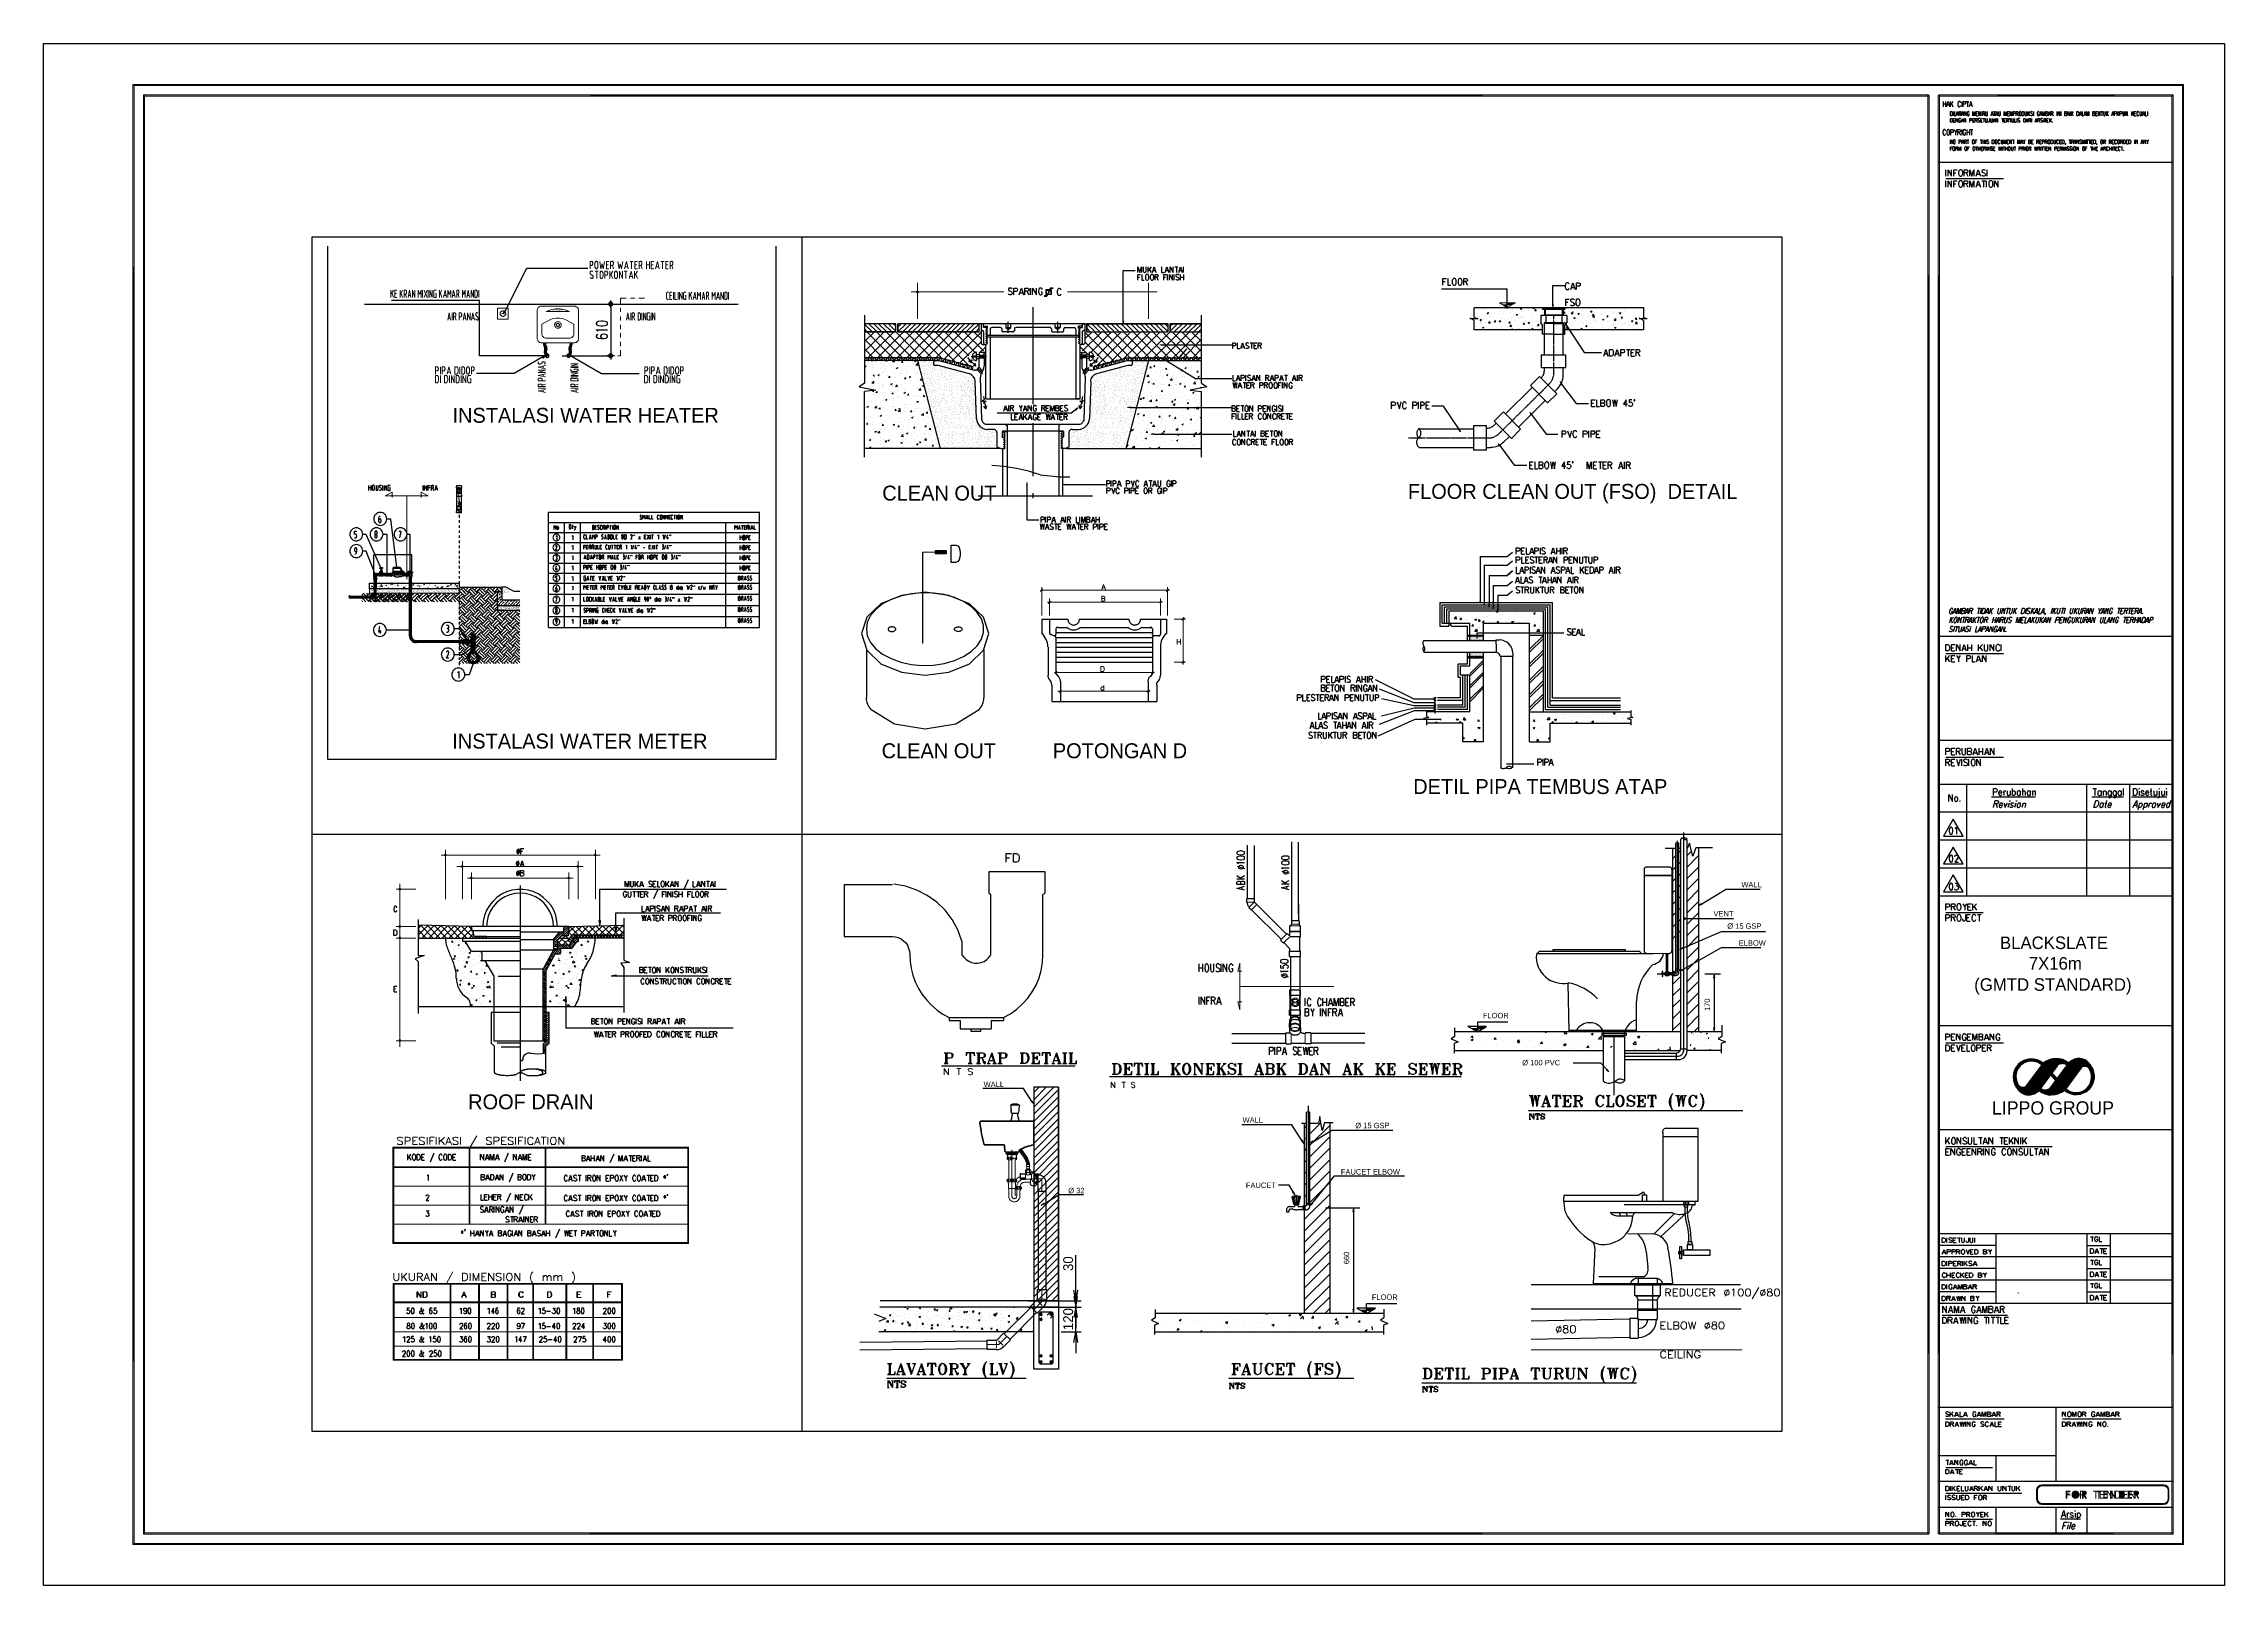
# Model space of a CAD drawing. Header units: millimetres. Extents: x 0 to 420, y 0 to 297.
import ezdxf

# ---------------------------------------------------------------- set-up
doc = ezdxf.new("R2010")
doc.units = ezdxf.units.MM
for name, color, linetype in [('FILL_000000', 7, 'Continuous'), ('LINE_000000', 7, 'Continuous'), ('TEXT', 7, 'Continuous')]:
    doc.layers.add(name, color=color, linetype=linetype)
for name, color, linetype, true_color in [('FILL_245AFF', 7, 'Continuous', 0x245aff), ('FILL_FF1919', 7, 'Continuous', 0xff1919), ('FILL_FFFFFF', 7, 'Continuous', 0xffffff), ('LINE_245AFF', 7, 'Continuous', 0x245aff), ('LINE_FF1919', 7, 'Continuous', 0xff1919), ('LINE_FFFFFF', 7, 'Continuous', 0xffffff)]:
    doc.layers.add(name, color=color, linetype=linetype, true_color=true_color)

msp = doc.modelspace()

# ---------------------------------------------------------------- hatches: boundary and pattern name
at = {"layer": 'FILL_000000'}
h = msp.add_hatch(color=7, dxfattribs=at)
h.dxf.hatch_style = 1
h.paths.add_polyline_path([(412.28, 289.05), (17.65, 288.84), (17.4, 289.05), (412.28, 289.05)])
h = msp.add_hatch(color=7, dxfattribs=at)
h.dxf.hatch_style = 1
h.paths.add_polyline_path([(17.65, 288.84), (17.4, 289.05), (17.65, 8.09), (17.65, 288.84)])
h = msp.add_hatch(color=7, dxfattribs=at)
h.dxf.hatch_style = 1
h.paths.add_polyline_path([(17.4, 289.05), (17.65, 8.09), (17.4, 7.87), (17.4, 289.05)])
h = msp.add_hatch(color=7, dxfattribs=at)
h.dxf.hatch_style = 1
h.paths.add_polyline_path([(412.07, 288.84), (412.28, 289.05), (17.65, 288.84), (412.07, 288.84)])
h = msp.add_hatch(color=7, dxfattribs=at)
h.dxf.hatch_style = 1
h.paths.add_polyline_path([(363.18, 287.06), (19.64, 286.81), (19.43, 287.06), (363.18, 287.06)])
h = msp.add_hatch(color=7, dxfattribs=at)
h.dxf.hatch_style = 1
h.paths.add_polyline_path([(19.64, 286.81), (19.43, 287.06), (19.64, 10.12), (19.64, 286.81)])
h = msp.add_hatch(color=7, dxfattribs=at)
h.dxf.hatch_style = 1
h.paths.add_polyline_path([(19.43, 287.06), (19.64, 10.12), (19.43, 9.86), (19.43, 287.06)])
h = msp.add_hatch(color=7, dxfattribs=at)
h.dxf.hatch_style = 1
h.paths.add_polyline_path([(363.18, 286.81), (363.18, 287.06), (19.64, 286.81), (363.18, 286.81)])
h = msp.add_hatch(color=7, dxfattribs=at)
h.dxf.hatch_style = 1
h.paths.add_polyline_path([(363.3, 286.94), (363.05, 286.94), (363.3, 9.99), (363.3, 286.94)])
h = msp.add_hatch(color=7, dxfattribs=at)
h.dxf.hatch_style = 1
h.paths.add_polyline_path([(363.05, 286.94), (363.3, 9.99), (363.05, 9.99), (363.05, 286.94)])
h = msp.add_hatch(color=7, dxfattribs=at)
h.dxf.hatch_style = 1
h.paths.add_polyline_path([(365.29, 286.94), (365.04, 286.94), (365.29, 9.99), (365.29, 286.94)])
h = msp.add_hatch(color=7, dxfattribs=at)
h.dxf.hatch_style = 1
h.paths.add_polyline_path([(365.04, 286.94), (365.29, 9.99), (365.04, 9.99), (365.04, 286.94)])
h = msp.add_hatch(color=7, dxfattribs=at)
h.dxf.hatch_style = 1
h.paths.add_polyline_path([(410.04, 286.81), (410.29, 287.06), (365.17, 286.81), (410.04, 286.81)])
h = msp.add_hatch(color=7, dxfattribs=at)
h.dxf.hatch_style = 1
h.paths.add_polyline_path([(410.29, 287.06), (365.17, 286.81), (365.17, 287.06), (410.29, 287.06)])
h = msp.add_hatch(color=7, dxfattribs=at)
h.dxf.hatch_style = 1
h.paths.add_polyline_path([(410.29, 9.86), (410.04, 286.81), (410.29, 287.06), (410.29, 9.86)])
h = msp.add_hatch(color=7, dxfattribs=at)
h.dxf.hatch_style = 1
h.paths.add_polyline_path([(410.04, 10.12), (410.29, 9.86), (410.04, 286.81), (410.04, 10.12)])
h = msp.add_hatch(color=7, dxfattribs=at)
h.dxf.hatch_style = 1
h.paths.add_polyline_path([(412.28, 7.87), (412.07, 288.84), (412.28, 289.05), (412.28, 7.87)])
h = msp.add_hatch(color=7, dxfattribs=at)
h.dxf.hatch_style = 1
h.paths.add_polyline_path([(412.07, 8.09), (412.28, 7.87), (412.07, 288.84), (412.07, 8.09)])
h = msp.add_hatch(color=7, dxfattribs=at)
h.dxf.hatch_style = 1
h.paths.add_polyline_path([(168.4, 249.22), (168.49, 249.09), (168.32, 249.09), (168.4, 249.22)])
h = msp.add_hatch(color=7, dxfattribs=at)
h.dxf.hatch_style = 1
h.paths.add_polyline_path([(168.49, 249.09), (168.32, 249.09), (168.4, 248.96), (168.49, 249.09)])
h = msp.add_hatch(color=7, dxfattribs=at)
h.dxf.hatch_style = 1
h.paths.add_polyline_path([(168.49, 249.26), (168.4, 249.22), (168.49, 249.09), (168.49, 249.26)])
h = msp.add_hatch(color=7, dxfattribs=at)
h.dxf.hatch_style = 1
h.paths.add_polyline_path([(168.4, 248.96), (168.49, 248.92), (168.49, 249.09), (168.4, 248.96)])
h = msp.add_hatch(color=7, dxfattribs=at)
h.dxf.hatch_style = 1
h.paths.add_polyline_path([(168.61, 249.22), (168.49, 249.09), (168.49, 249.26), (168.61, 249.22)])
h = msp.add_hatch(color=7, dxfattribs=at)
h.dxf.hatch_style = 1
h.paths.add_polyline_path([(168.7, 249.09), (168.61, 249.22), (168.49, 249.09), (168.7, 249.09)])
h = msp.add_hatch(color=7, dxfattribs=at)
h.dxf.hatch_style = 1
h.paths.add_polyline_path([(168.49, 248.92), (168.49, 249.09), (168.61, 248.96), (168.49, 248.92)])
h = msp.add_hatch(color=7, dxfattribs=at)
h.dxf.hatch_style = 1
h.paths.add_polyline_path([(168.49, 249.09), (168.61, 248.96), (168.7, 249.09), (168.49, 249.09)])
h = msp.add_hatch(color=7, dxfattribs=at)
h.dxf.hatch_style = 1
h.paths.add_polyline_path([(88.9, 245.19), (88.77, 244.94), (88.86, 245.28), (88.9, 245.19)])
h = msp.add_hatch(color=7, dxfattribs=at)
h.dxf.hatch_style = 1
h.paths.add_polyline_path([(88.86, 244.94), (88.77, 244.94), (88.9, 245.19), (88.86, 244.94)])
h = msp.add_hatch(color=7, dxfattribs=at)
h.dxf.hatch_style = 1
h.paths.add_polyline_path([(88.9, 245.19), (88.98, 245.53), (88.86, 245.28), (88.9, 245.19)])
h = msp.add_hatch(color=7, dxfattribs=at)
h.dxf.hatch_style = 1
h.paths.add_polyline_path([(88.98, 245.53), (88.86, 245.28), (88.94, 245.53), (88.98, 245.53)])
h = msp.add_hatch(color=7, dxfattribs=at)
h.dxf.hatch_style = 1
h.paths.add_polyline_path([(109.05, 246.89), (109.05, 246.63), (109.09, 246.93), (109.05, 246.89)])
h = msp.add_hatch(color=7, dxfattribs=at)
h.dxf.hatch_style = 1
h.paths.add_polyline_path([(109.05, 246.63), (109.09, 246.93), (109.09, 246.63), (109.05, 246.63)])
h = msp.add_hatch(color=7, dxfattribs=at)
h.dxf.hatch_style = 1
h.paths.add_polyline_path([(109.05, 246.85), (109.05, 246.68), (109.05, 246.89), (109.05, 246.85)])
h = msp.add_hatch(color=7, dxfattribs=at)
h.dxf.hatch_style = 1
h.paths.add_polyline_path([(109.05, 246.68), (109.05, 246.89), (109.05, 246.63), (109.05, 246.68)])
h = msp.add_hatch(color=7, dxfattribs=at)
h.dxf.hatch_style = 1
h.paths.add_polyline_path([(109.05, 246.8), (109.05, 246.72), (109.05, 246.85), (109.05, 246.8)])
h = msp.add_hatch(color=7, dxfattribs=at)
h.dxf.hatch_style = 1
h.paths.add_polyline_path([(109.05, 246.72), (109.05, 246.85), (109.05, 246.68), (109.05, 246.72)])
h = msp.add_hatch(color=7, dxfattribs=at)
h.dxf.hatch_style = 1
h.paths.add_polyline_path([(109.05, 246.8), (109.05, 246.72), (109.05, 246.8)])
h = msp.add_hatch(color=7, dxfattribs=at)
h.dxf.hatch_style = 1
h.paths.add_polyline_path([(109.09, 246.93), (109.09, 246.59), (109.14, 246.97), (109.09, 246.93)])
h = msp.add_hatch(color=7, dxfattribs=at)
h.dxf.hatch_style = 1
h.paths.add_polyline_path([(109.09, 246.59), (109.14, 246.97), (109.14, 246.55), (109.09, 246.59)])
h = msp.add_hatch(color=7, dxfattribs=at)
h.dxf.hatch_style = 1
h.paths.add_polyline_path([(109.09, 246.93), (109.09, 246.63), (109.09, 246.59), (109.09, 246.93)])
h = msp.add_hatch(color=7, dxfattribs=at)
h.dxf.hatch_style = 1
h.paths.add_polyline_path([(109.09, 246.63), (109.09, 246.93), (109.09, 246.63)])
h = msp.add_hatch(color=7, dxfattribs=at)
h.dxf.hatch_style = 1
h.paths.add_polyline_path([(109.14, 246.97), (109.14, 246.55), (109.14, 247.02), (109.14, 246.97)])
h = msp.add_hatch(color=7, dxfattribs=at)
h.dxf.hatch_style = 1
h.paths.add_polyline_path([(109.14, 246.55), (109.14, 247.02), (109.14, 246.51), (109.14, 246.55)])
h = msp.add_hatch(color=7, dxfattribs=at)
h.dxf.hatch_style = 1
h.paths.add_polyline_path([(109.14, 247.02), (109.14, 246.51), (109.18, 247.02), (109.14, 247.02)])
h = msp.add_hatch(color=7, dxfattribs=at)
h.dxf.hatch_style = 1
h.paths.add_polyline_path([(109.14, 246.51), (109.18, 247.02), (109.18, 246.51), (109.14, 246.51)])
h = msp.add_hatch(color=7, dxfattribs=at)
h.dxf.hatch_style = 1
h.paths.add_polyline_path([(109.18, 247.02), (109.18, 246.51), (109.18, 247.06), (109.18, 247.02)])
h = msp.add_hatch(color=7, dxfattribs=at)
h.dxf.hatch_style = 1
h.paths.add_polyline_path([(109.18, 246.51), (109.18, 247.06), (109.18, 246.46), (109.18, 246.51)])
h = msp.add_hatch(color=7, dxfattribs=at)
h.dxf.hatch_style = 1
h.paths.add_polyline_path([(109.18, 247.06), (109.18, 246.46), (109.22, 247.06), (109.18, 247.06)])
h = msp.add_hatch(color=7, dxfattribs=at)
h.dxf.hatch_style = 1
h.paths.add_polyline_path([(109.18, 246.46), (109.22, 247.06), (109.22, 246.46), (109.18, 246.46)])
h = msp.add_hatch(color=7, dxfattribs=at)
h.dxf.hatch_style = 1
h.paths.add_polyline_path([(109.22, 247.06), (109.22, 246.46), (109.26, 247.1), (109.22, 247.06)])
h = msp.add_hatch(color=7, dxfattribs=at)
h.dxf.hatch_style = 1
h.paths.add_polyline_path([(109.22, 246.46), (109.26, 247.1), (109.26, 246.42), (109.22, 246.46)])
h = msp.add_hatch(color=7, dxfattribs=at)
h.dxf.hatch_style = 1
h.paths.add_polyline_path([(109.26, 247.1), (109.26, 246.42), (109.26, 247.1)])
h = msp.add_hatch(color=7, dxfattribs=at)
h.dxf.hatch_style = 1
h.paths.add_polyline_path([(109.26, 246.42), (109.26, 247.1), (109.26, 246.42)])
h = msp.add_hatch(color=7, dxfattribs=at)
h.dxf.hatch_style = 1
h.paths.add_polyline_path([(109.26, 247.1), (109.26, 246.42), (109.3, 247.1), (109.26, 247.1)])
h = msp.add_hatch(color=7, dxfattribs=at)
h.dxf.hatch_style = 1
h.paths.add_polyline_path([(109.26, 246.42), (109.3, 247.1), (109.3, 246.42), (109.26, 246.42)])
h = msp.add_hatch(color=7, dxfattribs=at)
h.dxf.hatch_style = 1
h.paths.add_polyline_path([(109.3, 247.1), (109.3, 246.42), (109.35, 247.14), (109.3, 247.1)])
h = msp.add_hatch(color=7, dxfattribs=at)
h.dxf.hatch_style = 1
h.paths.add_polyline_path([(109.3, 246.42), (109.35, 247.14), (109.35, 246.42), (109.3, 246.42)])
h = msp.add_hatch(color=7, dxfattribs=at)
h.dxf.hatch_style = 1
h.paths.add_polyline_path([(109.35, 247.14), (109.35, 246.42), (109.39, 247.14), (109.35, 247.14)])
h = msp.add_hatch(color=7, dxfattribs=at)
h.dxf.hatch_style = 1
h.paths.add_polyline_path([(109.35, 246.42), (109.39, 247.14), (109.39, 246.42), (109.35, 246.42)])
h = msp.add_hatch(color=7, dxfattribs=at)
h.dxf.hatch_style = 1
h.paths.add_polyline_path([(109.39, 247.14), (109.39, 246.42), (109.43, 247.14), (109.39, 247.14)])
h = msp.add_hatch(color=7, dxfattribs=at)
h.dxf.hatch_style = 1
h.paths.add_polyline_path([(109.39, 246.42), (109.43, 247.14), (109.43, 246.42), (109.39, 246.42)])
h = msp.add_hatch(color=7, dxfattribs=at)
h.dxf.hatch_style = 1
h.paths.add_polyline_path([(109.43, 247.14), (109.43, 246.42), (109.47, 247.14), (109.43, 247.14)])
h = msp.add_hatch(color=7, dxfattribs=at)
h.dxf.hatch_style = 1
h.paths.add_polyline_path([(109.43, 246.42), (109.47, 247.14), (109.47, 246.42), (109.43, 246.42)])
h = msp.add_hatch(color=7, dxfattribs=at)
h.dxf.hatch_style = 1
h.paths.add_polyline_path([(109.47, 247.14), (109.47, 246.42), (109.47, 247.14)])
h = msp.add_hatch(color=7, dxfattribs=at)
h.dxf.hatch_style = 1
h.paths.add_polyline_path([(109.47, 246.42), (109.47, 247.14), (109.47, 246.42)])
h = msp.add_hatch(color=7, dxfattribs=at)
h.dxf.hatch_style = 1
h.paths.add_polyline_path([(109.47, 247.14), (109.47, 246.42), (109.52, 247.1), (109.47, 247.14)])
h = msp.add_hatch(color=7, dxfattribs=at)
h.dxf.hatch_style = 1
h.paths.add_polyline_path([(109.47, 246.42), (109.52, 247.1), (109.52, 246.42), (109.47, 246.42)])
h = msp.add_hatch(color=7, dxfattribs=at)
h.dxf.hatch_style = 1
h.paths.add_polyline_path([(109.52, 247.1), (109.52, 246.42), (109.56, 247.1), (109.52, 247.1)])
h = msp.add_hatch(color=7, dxfattribs=at)
h.dxf.hatch_style = 1
h.paths.add_polyline_path([(109.52, 246.42), (109.56, 247.1), (109.56, 246.42), (109.52, 246.42)])
h = msp.add_hatch(color=7, dxfattribs=at)
h.dxf.hatch_style = 1
h.paths.add_polyline_path([(109.56, 247.1), (109.56, 246.42), (109.6, 247.1), (109.56, 247.1)])
h = msp.add_hatch(color=7, dxfattribs=at)
h.dxf.hatch_style = 1
h.paths.add_polyline_path([(109.56, 246.42), (109.6, 247.1), (109.6, 246.42), (109.56, 246.42)])
h = msp.add_hatch(color=7, dxfattribs=at)
h.dxf.hatch_style = 1
h.paths.add_polyline_path([(109.6, 247.1), (109.6, 246.42), (109.6, 247.06), (109.6, 247.1)])
h = msp.add_hatch(color=7, dxfattribs=at)
h.dxf.hatch_style = 1
h.paths.add_polyline_path([(109.6, 246.42), (109.6, 247.06), (109.6, 246.46), (109.6, 246.42)])
h = msp.add_hatch(color=7, dxfattribs=at)
h.dxf.hatch_style = 1
h.paths.add_polyline_path([(109.6, 247.06), (109.6, 246.46), (109.64, 247.06), (109.6, 247.06)])
h = msp.add_hatch(color=7, dxfattribs=at)
h.dxf.hatch_style = 1
h.paths.add_polyline_path([(109.6, 246.46), (109.64, 247.06), (109.64, 246.46), (109.6, 246.46)])
h = msp.add_hatch(color=7, dxfattribs=at)
h.dxf.hatch_style = 1
h.paths.add_polyline_path([(109.64, 247.06), (109.64, 246.46), (109.69, 247.02), (109.64, 247.06)])
h = msp.add_hatch(color=7, dxfattribs=at)
h.dxf.hatch_style = 1
h.paths.add_polyline_path([(109.64, 246.46), (109.69, 247.02), (109.69, 246.51), (109.64, 246.46)])
h = msp.add_hatch(color=7, dxfattribs=at)
h.dxf.hatch_style = 1
h.paths.add_polyline_path([(109.69, 247.02), (109.69, 246.51), (109.69, 247.02)])
h = msp.add_hatch(color=7, dxfattribs=at)
h.dxf.hatch_style = 1
h.paths.add_polyline_path([(109.69, 246.51), (109.69, 247.02), (109.69, 246.51)])
h = msp.add_hatch(color=7, dxfattribs=at)
h.dxf.hatch_style = 1
h.paths.add_polyline_path([(109.69, 247.02), (109.69, 246.51), (109.73, 246.97), (109.69, 247.02)])
h = msp.add_hatch(color=7, dxfattribs=at)
h.dxf.hatch_style = 1
h.paths.add_polyline_path([(109.69, 246.51), (109.73, 246.97), (109.73, 246.55), (109.69, 246.51)])
h = msp.add_hatch(color=7, dxfattribs=at)
h.dxf.hatch_style = 1
h.paths.add_polyline_path([(109.73, 246.97), (109.73, 246.55), (109.73, 246.93), (109.73, 246.97)])
h = msp.add_hatch(color=7, dxfattribs=at)
h.dxf.hatch_style = 1
h.paths.add_polyline_path([(109.73, 246.55), (109.73, 246.93), (109.73, 246.59), (109.73, 246.55)])
h = msp.add_hatch(color=7, dxfattribs=at)
h.dxf.hatch_style = 1
h.paths.add_polyline_path([(109.73, 246.93), (109.73, 246.59), (109.77, 246.93), (109.73, 246.93)])
h = msp.add_hatch(color=7, dxfattribs=at)
h.dxf.hatch_style = 1
h.paths.add_polyline_path([(109.73, 246.59), (109.77, 246.93), (109.77, 246.63), (109.73, 246.59)])
h = msp.add_hatch(color=7, dxfattribs=at)
h.dxf.hatch_style = 1
h.paths.add_polyline_path([(109.77, 246.89), (109.77, 246.89), (109.77, 246.63), (109.77, 246.89), (109.77, 246.63), (109.77, 246.93), (109.77, 246.89)])
h = msp.add_hatch(color=7, dxfattribs=at)
h.dxf.hatch_style = 1
h.paths.add_polyline_path([(109.77, 246.89), (109.77, 246.63), (109.77, 246.85), (109.77, 246.89)])
h = msp.add_hatch(color=7, dxfattribs=at)
h.dxf.hatch_style = 1
h.paths.add_polyline_path([(109.77, 246.63), (109.77, 246.85), (109.77, 246.68), (109.77, 246.63)])
h = msp.add_hatch(color=7, dxfattribs=at)
h.dxf.hatch_style = 1
h.paths.add_polyline_path([(109.77, 246.68), (109.77, 246.85), (109.77, 246.8), (109.77, 246.68)])
h = msp.add_hatch(color=7, dxfattribs=at)
h.dxf.hatch_style = 1
h.paths.add_polyline_path([(109.77, 246.8), (109.77, 246.8), (109.77, 246.72), (109.77, 246.8), (109.77, 246.72), (109.77, 246.68), (109.77, 246.8)])
h = msp.add_hatch(color=7, dxfattribs=at)
h.dxf.hatch_style = 1
h.paths.add_polyline_path([(290.96, 246.63), (290.87, 246.13), (290.79, 246.63), (290.96, 246.63)])
h = msp.add_hatch(color=7, dxfattribs=at)
h.dxf.hatch_style = 1
h.paths.add_polyline_path([(208.2, 243.5), (208.11, 242.99), (208.03, 243.5), (208.2, 243.5)])
h = msp.add_hatch(color=7, dxfattribs=at)
h.dxf.hatch_style = 1
h.paths.add_polyline_path([(293.24, 242.78), (293.07, 243.25), (293.41, 242.87), (293.24, 242.78)])
h = msp.add_hatch(color=7, dxfattribs=at)
h.dxf.hatch_style = 1
h.paths.add_polyline_path([(96.6, 236.64), (96.35, 236.39), (96.6, 236.52), (96.6, 236.64)])
h = msp.add_hatch(color=7, dxfattribs=at)
h.dxf.hatch_style = 1
h.paths.add_polyline_path([(96.35, 236.39), (96.6, 236.52), (96.39, 236.35), (96.35, 236.39)])
h = msp.add_hatch(color=7, dxfattribs=at)
h.dxf.hatch_style = 1
h.paths.add_polyline_path([(96.48, 239.18), (96.9, 239.18), (96.48, 239.31), (96.48, 239.18)])
h = msp.add_hatch(color=7, dxfattribs=at)
h.dxf.hatch_style = 1
h.paths.add_polyline_path([(96.9, 239.18), (96.48, 239.31), (96.9, 239.31), (96.9, 239.18)])
h = msp.add_hatch(color=7, dxfattribs=at)
h.dxf.hatch_style = 1
h.paths.add_polyline_path([(96.9, 239.06), (96.48, 239.14), (96.9, 239.18), (96.9, 239.06)])
h = msp.add_hatch(color=7, dxfattribs=at)
h.dxf.hatch_style = 1
h.paths.add_polyline_path([(96.48, 239.01), (96.9, 239.06), (96.48, 239.14), (96.48, 239.01)])
h = msp.add_hatch(color=7, dxfattribs=at)
h.dxf.hatch_style = 1
h.paths.add_polyline_path([(96.9, 238.97), (96.48, 239.01), (96.9, 239.06), (96.9, 238.97)])
h = msp.add_hatch(color=7, dxfattribs=at)
h.dxf.hatch_style = 1
h.paths.add_polyline_path([(96.48, 238.93), (96.9, 238.97), (96.48, 239.01), (96.48, 238.93)])
h = msp.add_hatch(color=7, dxfattribs=at)
h.dxf.hatch_style = 1
h.paths.add_polyline_path([(96.94, 238.89), (96.48, 238.89), (96.9, 238.97), (96.94, 238.89)])
h = msp.add_hatch(color=7, dxfattribs=at)
h.dxf.hatch_style = 1
h.paths.add_polyline_path([(96.52, 238.8), (96.94, 238.89), (96.48, 238.89), (96.52, 238.8)])
h = msp.add_hatch(color=7, dxfattribs=at)
h.dxf.hatch_style = 1
h.paths.add_polyline_path([(96.94, 238.8), (96.52, 238.8), (96.9, 238.89), (96.94, 238.8)])
h = msp.add_hatch(color=7, dxfattribs=at)
h.dxf.hatch_style = 1
h.paths.add_polyline_path([(96.56, 238.72), (96.94, 238.8), (96.52, 238.8), (96.56, 238.72)])
h = msp.add_hatch(color=7, dxfattribs=at)
h.dxf.hatch_style = 1
h.paths.add_polyline_path([(96.99, 238.76), (96.56, 238.72), (96.94, 238.84), (96.99, 238.76)])
h = msp.add_hatch(color=7, dxfattribs=at)
h.dxf.hatch_style = 1
h.paths.add_polyline_path([(96.99, 238.68), (96.56, 238.63), (96.94, 238.76), (96.99, 238.68)])
h = msp.add_hatch(color=7, dxfattribs=at)
h.dxf.hatch_style = 1
h.paths.add_polyline_path([(96.56, 238.63), (96.99, 238.76), (96.56, 238.72), (96.56, 238.63)])
h = msp.add_hatch(color=7, dxfattribs=at)
h.dxf.hatch_style = 1
h.paths.add_polyline_path([(96.6, 238.55), (96.99, 238.68), (96.56, 238.63), (96.6, 238.55)])
h = msp.add_hatch(color=7, dxfattribs=at)
h.dxf.hatch_style = 1
h.paths.add_polyline_path([(97.03, 238.63), (96.6, 238.55), (96.99, 238.68), (97.03, 238.63)])
h = msp.add_hatch(color=7, dxfattribs=at)
h.dxf.hatch_style = 1
h.paths.add_polyline_path([(97.03, 238.55), (96.6, 238.46), (97.03, 238.63), (97.03, 238.55)])
h = msp.add_hatch(color=7, dxfattribs=at)
h.dxf.hatch_style = 1
h.paths.add_polyline_path([(96.65, 238.46), (97.03, 238.63), (96.6, 238.55), (96.65, 238.46)])
h = msp.add_hatch(color=7, dxfattribs=at)
h.dxf.hatch_style = 1
h.paths.add_polyline_path([(96.65, 238.42), (97.03, 238.55), (96.6, 238.46), (96.65, 238.42)])
h = msp.add_hatch(color=7, dxfattribs=at)
h.dxf.hatch_style = 1
h.paths.add_polyline_path([(96.6, 237.62), (97.03, 237.53), (96.65, 237.74), (96.6, 237.62)])
h = msp.add_hatch(color=7, dxfattribs=at)
h.dxf.hatch_style = 1
h.paths.add_polyline_path([(96.6, 237.45), (97.03, 237.45), (96.6, 237.57), (96.6, 237.45)])
h = msp.add_hatch(color=7, dxfattribs=at)
h.dxf.hatch_style = 1
h.paths.add_polyline_path([(97.03, 237.45), (96.6, 237.57), (97.03, 237.57), (97.03, 237.45)])
h = msp.add_hatch(color=7, dxfattribs=at)
h.dxf.hatch_style = 1
h.paths.add_polyline_path([(97.07, 237.32), (96.6, 237.41), (97.03, 237.49), (97.07, 237.32)])
h = msp.add_hatch(color=7, dxfattribs=at)
h.dxf.hatch_style = 1
h.paths.add_polyline_path([(96.65, 237.24), (97.07, 237.32), (96.6, 237.41), (96.65, 237.24)])
h = msp.add_hatch(color=7, dxfattribs=at)
h.dxf.hatch_style = 1
h.paths.add_polyline_path([(96.82, 236.81), (96.86, 236.77), (96.6, 236.64), (96.82, 236.81)])
h = msp.add_hatch(color=7, dxfattribs=at)
h.dxf.hatch_style = 1
h.paths.add_polyline_path([(96.6, 236.64), (96.86, 236.77), (96.6, 236.52), (96.6, 236.64)])
h = msp.add_hatch(color=7, dxfattribs=at)
h.dxf.hatch_style = 1
h.paths.add_polyline_path([(97.07, 238.51), (96.65, 238.42), (97.03, 238.55), (97.07, 238.51)])
h = msp.add_hatch(color=7, dxfattribs=at)
h.dxf.hatch_style = 1
h.paths.add_polyline_path([(96.65, 238.38), (97.07, 238.51), (96.65, 238.42), (96.65, 238.38)])
h = msp.add_hatch(color=7, dxfattribs=at)
h.dxf.hatch_style = 1
h.paths.add_polyline_path([(97.07, 238.42), (96.65, 238.38), (97.07, 238.46), (97.07, 238.42)])
h = msp.add_hatch(color=7, dxfattribs=at)
h.dxf.hatch_style = 1
h.paths.add_polyline_path([(96.69, 238.29), (97.07, 238.42), (96.65, 238.38), (96.69, 238.29)])
h = msp.add_hatch(color=7, dxfattribs=at)
h.dxf.hatch_style = 1
h.paths.add_polyline_path([(96.65, 237.87), (97.07, 237.79), (96.69, 237.96), (96.65, 237.87)])
h = msp.add_hatch(color=7, dxfattribs=at)
h.dxf.hatch_style = 1
h.paths.add_polyline_path([(96.65, 237.74), (97.03, 237.66), (96.65, 237.87), (96.65, 237.74)])
h = msp.add_hatch(color=7, dxfattribs=at)
h.dxf.hatch_style = 1
h.paths.add_polyline_path([(97.03, 237.66), (96.65, 237.87), (97.07, 237.79), (97.03, 237.66)])
h = msp.add_hatch(color=7, dxfattribs=at)
h.dxf.hatch_style = 1
h.paths.add_polyline_path([(97.03, 237.53), (96.65, 237.74), (97.03, 237.66), (97.03, 237.53)])
h = msp.add_hatch(color=7, dxfattribs=at)
h.dxf.hatch_style = 1
h.paths.add_polyline_path([(97.11, 237.19), (96.65, 237.19), (97.03, 237.36), (97.11, 237.19)])
h = msp.add_hatch(color=7, dxfattribs=at)
h.dxf.hatch_style = 1
h.paths.add_polyline_path([(96.73, 237.07), (97.11, 237.19), (96.65, 237.19), (96.73, 237.07)])
h = msp.add_hatch(color=7, dxfattribs=at)
h.dxf.hatch_style = 1
h.paths.add_polyline_path([(97.11, 238.34), (96.69, 238.34), (97.07, 238.38), (97.11, 238.34)])
h = msp.add_hatch(color=7, dxfattribs=at)
h.dxf.hatch_style = 1
h.paths.add_polyline_path([(96.69, 238.25), (97.11, 238.34), (96.69, 238.34), (96.69, 238.25)])
h = msp.add_hatch(color=7, dxfattribs=at)
h.dxf.hatch_style = 1
h.paths.add_polyline_path([(97.11, 238.21), (96.69, 238.25), (97.11, 238.29), (97.11, 238.21)])
h = msp.add_hatch(color=7, dxfattribs=at)
h.dxf.hatch_style = 1
h.paths.add_polyline_path([(96.69, 238.17), (97.11, 238.21), (96.69, 238.25), (96.69, 238.17)])
h = msp.add_hatch(color=7, dxfattribs=at)
h.dxf.hatch_style = 1
h.paths.add_polyline_path([(96.69, 238.12), (97.11, 238.12), (96.69, 238.21), (96.69, 238.12)])
h = msp.add_hatch(color=7, dxfattribs=at)
h.dxf.hatch_style = 1
h.paths.add_polyline_path([(97.11, 238.12), (96.69, 238.21), (97.11, 238.21), (97.11, 238.12)])
h = msp.add_hatch(color=7, dxfattribs=at)
h.dxf.hatch_style = 1
h.paths.add_polyline_path([(96.69, 238.04), (97.11, 238), (96.69, 238.12), (96.69, 238.04)])
h = msp.add_hatch(color=7, dxfattribs=at)
h.dxf.hatch_style = 1
h.paths.add_polyline_path([(97.11, 238), (96.69, 238.12), (97.11, 238.12), (97.11, 238)])
h = msp.add_hatch(color=7, dxfattribs=at)
h.dxf.hatch_style = 1
h.paths.add_polyline_path([(96.69, 237.96), (97.07, 237.91), (96.69, 238.08), (96.69, 237.96)])
h = msp.add_hatch(color=7, dxfattribs=at)
h.dxf.hatch_style = 1
h.paths.add_polyline_path([(97.07, 237.91), (96.69, 238.08), (97.11, 238), (97.07, 237.91)])
h = msp.add_hatch(color=7, dxfattribs=at)
h.dxf.hatch_style = 1
h.paths.add_polyline_path([(97.07, 237.79), (96.69, 237.96), (97.07, 237.87), (97.07, 237.79)])
h = msp.add_hatch(color=7, dxfattribs=at)
h.dxf.hatch_style = 1
h.paths.add_polyline_path([(97.2, 237.11), (96.73, 237.02), (97.07, 237.24), (97.2, 237.11)])
h = msp.add_hatch(color=7, dxfattribs=at)
h.dxf.hatch_style = 1
h.paths.add_polyline_path([(96.82, 236.85), (97.2, 237.11), (96.73, 237.02), (96.82, 236.85)])
h = msp.add_hatch(color=7, dxfattribs=at)
h.dxf.hatch_style = 1
h.paths.add_polyline_path([(97.32, 236.94), (96.86, 236.85), (97.16, 237.11), (97.32, 236.94)])
h = msp.add_hatch(color=7, dxfattribs=at)
h.dxf.hatch_style = 1
h.paths.add_polyline_path([(97.03, 236.69), (97.32, 236.94), (96.86, 236.85), (97.03, 236.69)])
h = msp.add_hatch(color=7, dxfattribs=at)
h.dxf.hatch_style = 1
h.paths.add_polyline_path([(101.18, 236.94), (101.47, 236.69), (101.3, 237.11), (101.18, 236.94)])
h = msp.add_hatch(color=7, dxfattribs=at)
h.dxf.hatch_style = 1
h.paths.add_polyline_path([(101.3, 237.11), (101.64, 236.85), (101.39, 237.24), (101.3, 237.11)])
h = msp.add_hatch(color=7, dxfattribs=at)
h.dxf.hatch_style = 1
h.paths.add_polyline_path([(101.47, 236.69), (101.3, 237.11), (101.6, 236.85), (101.47, 236.69)])
h = msp.add_hatch(color=7, dxfattribs=at)
h.dxf.hatch_style = 1
h.paths.add_polyline_path([(101.35, 238.21), (101.77, 238.17), (101.39, 238.29), (101.35, 238.21)])
h = msp.add_hatch(color=7, dxfattribs=at)
h.dxf.hatch_style = 1
h.paths.add_polyline_path([(101.35, 238.12), (101.77, 238.12), (101.35, 238.21), (101.35, 238.12)])
h = msp.add_hatch(color=7, dxfattribs=at)
h.dxf.hatch_style = 1
h.paths.add_polyline_path([(101.77, 238.12), (101.35, 238.21), (101.77, 238.21), (101.77, 238.12)])
h = msp.add_hatch(color=7, dxfattribs=at)
h.dxf.hatch_style = 1
h.paths.add_polyline_path([(101.39, 238), (101.77, 238.04), (101.35, 238.12), (101.39, 238)])
h = msp.add_hatch(color=7, dxfattribs=at)
h.dxf.hatch_style = 1
h.paths.add_polyline_path([(101.77, 238.04), (101.35, 238.12), (101.77, 238.12), (101.77, 238.04)])
h = msp.add_hatch(color=7, dxfattribs=at)
h.dxf.hatch_style = 1
h.paths.add_polyline_path([(101.39, 238.42), (101.81, 238.29), (101.39, 238.46), (101.39, 238.42)])
h = msp.add_hatch(color=7, dxfattribs=at)
h.dxf.hatch_style = 1
h.paths.add_polyline_path([(101.81, 238.29), (101.39, 238.46), (101.81, 238.38), (101.81, 238.29)])
h = msp.add_hatch(color=7, dxfattribs=at)
h.dxf.hatch_style = 1
h.paths.add_polyline_path([(101.39, 238.34), (101.77, 238.25), (101.39, 238.38), (101.39, 238.34)])
h = msp.add_hatch(color=7, dxfattribs=at)
h.dxf.hatch_style = 1
h.paths.add_polyline_path([(101.77, 238.25), (101.39, 238.38), (101.81, 238.34), (101.77, 238.25)])
h = msp.add_hatch(color=7, dxfattribs=at)
h.dxf.hatch_style = 1
h.paths.add_polyline_path([(101.77, 238.17), (101.39, 238.29), (101.77, 238.25), (101.77, 238.17)])
h = msp.add_hatch(color=7, dxfattribs=at)
h.dxf.hatch_style = 1
h.paths.add_polyline_path([(101.81, 237.96), (101.39, 238), (101.77, 238.08), (101.81, 237.96)])
h = msp.add_hatch(color=7, dxfattribs=at)
h.dxf.hatch_style = 1
h.paths.add_polyline_path([(101.39, 237.91), (101.81, 237.96), (101.39, 238), (101.39, 237.91)])
h = msp.add_hatch(color=7, dxfattribs=at)
h.dxf.hatch_style = 1
h.paths.add_polyline_path([(101.81, 237.87), (101.39, 237.87), (101.81, 237.96), (101.81, 237.87)])
h = msp.add_hatch(color=7, dxfattribs=at)
h.dxf.hatch_style = 1
h.paths.add_polyline_path([(101.85, 237.74), (101.39, 237.79), (101.81, 237.87), (101.85, 237.74)])
h = msp.add_hatch(color=7, dxfattribs=at)
h.dxf.hatch_style = 1
h.paths.add_polyline_path([(101.39, 237.79), (101.81, 237.87), (101.39, 237.87), (101.39, 237.79)])
h = msp.add_hatch(color=7, dxfattribs=at)
h.dxf.hatch_style = 1
h.paths.add_polyline_path([(101.43, 237.66), (101.85, 237.74), (101.39, 237.79), (101.43, 237.66)])
h = msp.add_hatch(color=7, dxfattribs=at)
h.dxf.hatch_style = 1
h.paths.add_polyline_path([(101.39, 237.19), (101.77, 237.07), (101.43, 237.36), (101.39, 237.19)])
h = msp.add_hatch(color=7, dxfattribs=at)
h.dxf.hatch_style = 1
h.paths.add_polyline_path([(101.64, 236.85), (101.39, 237.24), (101.73, 237.02), (101.64, 236.85)])
h = msp.add_hatch(color=7, dxfattribs=at)
h.dxf.hatch_style = 1
h.paths.add_polyline_path([(101.43, 238.55), (101.81, 238.42), (101.47, 238.63), (101.43, 238.55)])
h = msp.add_hatch(color=7, dxfattribs=at)
h.dxf.hatch_style = 1
h.paths.add_polyline_path([(101.43, 238.51), (101.81, 238.38), (101.43, 238.55), (101.43, 238.51)])
h = msp.add_hatch(color=7, dxfattribs=at)
h.dxf.hatch_style = 1
h.paths.add_polyline_path([(101.81, 238.38), (101.43, 238.55), (101.81, 238.42), (101.81, 238.38)])
h = msp.add_hatch(color=7, dxfattribs=at)
h.dxf.hatch_style = 1
h.paths.add_polyline_path([(101.85, 237.62), (101.43, 237.66), (101.85, 237.74), (101.85, 237.62)])
h = msp.add_hatch(color=7, dxfattribs=at)
h.dxf.hatch_style = 1
h.paths.add_polyline_path([(101.43, 237.53), (101.85, 237.62), (101.43, 237.66), (101.43, 237.53)])
h = msp.add_hatch(color=7, dxfattribs=at)
h.dxf.hatch_style = 1
h.paths.add_polyline_path([(101.43, 237.45), (101.85, 237.45), (101.43, 237.57), (101.43, 237.45)])
h = msp.add_hatch(color=7, dxfattribs=at)
h.dxf.hatch_style = 1
h.paths.add_polyline_path([(101.85, 237.45), (101.43, 237.57), (101.85, 237.57), (101.85, 237.45)])
h = msp.add_hatch(color=7, dxfattribs=at)
h.dxf.hatch_style = 1
h.paths.add_polyline_path([(101.43, 237.32), (101.81, 237.24), (101.43, 237.49), (101.43, 237.32)])
h = msp.add_hatch(color=7, dxfattribs=at)
h.dxf.hatch_style = 1
h.paths.add_polyline_path([(101.81, 237.24), (101.43, 237.49), (101.85, 237.41), (101.81, 237.24)])
h = msp.add_hatch(color=7, dxfattribs=at)
h.dxf.hatch_style = 1
h.paths.add_polyline_path([(101.77, 237.07), (101.43, 237.36), (101.81, 237.19), (101.77, 237.07)])
h = msp.add_hatch(color=7, dxfattribs=at)
h.dxf.hatch_style = 1
h.paths.add_polyline_path([(101.47, 238.68), (101.85, 238.55), (101.52, 238.76), (101.47, 238.68)])
h = msp.add_hatch(color=7, dxfattribs=at)
h.dxf.hatch_style = 1
h.paths.add_polyline_path([(101.47, 238.63), (101.85, 238.46), (101.47, 238.68), (101.47, 238.63)])
h = msp.add_hatch(color=7, dxfattribs=at)
h.dxf.hatch_style = 1
h.paths.add_polyline_path([(101.85, 238.46), (101.47, 238.68), (101.85, 238.55), (101.85, 238.46)])
h = msp.add_hatch(color=7, dxfattribs=at)
h.dxf.hatch_style = 1
h.paths.add_polyline_path([(101.81, 238.42), (101.47, 238.63), (101.85, 238.46), (101.81, 238.42)])
h = msp.add_hatch(color=7, dxfattribs=at)
h.dxf.hatch_style = 1
h.paths.add_polyline_path([(101.52, 238.8), (101.94, 238.72), (101.56, 238.89), (101.52, 238.8)])
h = msp.add_hatch(color=7, dxfattribs=at)
h.dxf.hatch_style = 1
h.paths.add_polyline_path([(101.52, 238.76), (101.9, 238.63), (101.52, 238.84), (101.52, 238.76)])
h = msp.add_hatch(color=7, dxfattribs=at)
h.dxf.hatch_style = 1
h.paths.add_polyline_path([(101.9, 238.63), (101.52, 238.84), (101.94, 238.72), (101.9, 238.63)])
h = msp.add_hatch(color=7, dxfattribs=at)
h.dxf.hatch_style = 1
h.paths.add_polyline_path([(101.85, 238.55), (101.52, 238.76), (101.9, 238.63), (101.85, 238.55)])
h = msp.add_hatch(color=7, dxfattribs=at)
h.dxf.hatch_style = 1
h.paths.add_polyline_path([(101.56, 239.06), (101.98, 239.01), (101.6, 239.18), (101.56, 239.06)])
h = msp.add_hatch(color=7, dxfattribs=at)
h.dxf.hatch_style = 1
h.paths.add_polyline_path([(101.56, 238.97), (101.98, 238.93), (101.6, 239.06), (101.56, 238.97)])
h = msp.add_hatch(color=7, dxfattribs=at)
h.dxf.hatch_style = 1
h.paths.add_polyline_path([(101.56, 238.89), (101.94, 238.8), (101.56, 238.97), (101.56, 238.89)])
h = msp.add_hatch(color=7, dxfattribs=at)
h.dxf.hatch_style = 1
h.paths.add_polyline_path([(101.94, 238.8), (101.56, 238.97), (101.98, 238.89), (101.94, 238.8)])
h = msp.add_hatch(color=7, dxfattribs=at)
h.dxf.hatch_style = 1
h.paths.add_polyline_path([(101.94, 238.72), (101.56, 238.89), (101.94, 238.8), (101.94, 238.72)])
h = msp.add_hatch(color=7, dxfattribs=at)
h.dxf.hatch_style = 1
h.paths.add_polyline_path([(101.6, 239.18), (101.98, 239.18), (101.6, 239.31), (101.6, 239.18)])
h = msp.add_hatch(color=7, dxfattribs=at)
h.dxf.hatch_style = 1
h.paths.add_polyline_path([(101.98, 239.18), (101.6, 239.31), (102.02, 239.31), (101.98, 239.18)])
h = msp.add_hatch(color=7, dxfattribs=at)
h.dxf.hatch_style = 1
h.paths.add_polyline_path([(101.98, 239.01), (101.6, 239.18), (101.98, 239.14), (101.98, 239.01)])
h = msp.add_hatch(color=7, dxfattribs=at)
h.dxf.hatch_style = 1
h.paths.add_polyline_path([(101.98, 238.93), (101.6, 239.06), (101.98, 239.01), (101.98, 238.93)])
h = msp.add_hatch(color=7, dxfattribs=at)
h.dxf.hatch_style = 1
h.paths.add_polyline_path([(101.64, 236.81), (101.68, 236.85), (101.9, 236.73), (101.64, 236.81)])
h = msp.add_hatch(color=7, dxfattribs=at)
h.dxf.hatch_style = 1
h.paths.add_polyline_path([(101.9, 236.73), (101.68, 236.85), (102.02, 236.77), (101.9, 236.73)])
h = msp.add_hatch(color=7, dxfattribs=at)
h.dxf.hatch_style = 1
h.paths.add_polyline_path([(101.9, 236.73), (102.24, 236.64), (102.02, 236.77), (101.9, 236.73)])
h = msp.add_hatch(color=7, dxfattribs=at)
h.dxf.hatch_style = 1
h.paths.add_polyline_path([(102.24, 236.64), (102.02, 236.77), (102.28, 236.69), (102.24, 236.64)])
h = msp.add_hatch(color=7, dxfattribs=at)
h.dxf.hatch_style = 1
h.paths.add_polyline_path([(109.09, 236.69), (109.09, 236.98), (109.05, 236.69), (109.09, 236.69)])
h = msp.add_hatch(color=7, dxfattribs=at)
h.dxf.hatch_style = 1
h.paths.add_polyline_path([(109.09, 236.98), (109.05, 236.69), (109.05, 236.94), (109.09, 236.98)])
h = msp.add_hatch(color=7, dxfattribs=at)
h.dxf.hatch_style = 1
h.paths.add_polyline_path([(109.05, 236.69), (109.05, 236.94), (109.05, 236.73), (109.05, 236.69)])
h = msp.add_hatch(color=7, dxfattribs=at)
h.dxf.hatch_style = 1
h.paths.add_polyline_path([(109.05, 236.94), (109.05, 236.73), (109.05, 236.9), (109.05, 236.94)])
h = msp.add_hatch(color=7, dxfattribs=at)
h.dxf.hatch_style = 1
h.paths.add_polyline_path([(109.05, 236.9), (109.05, 236.85), (109.05, 236.77), (109.05, 236.9)])
h = msp.add_hatch(color=7, dxfattribs=at)
h.dxf.hatch_style = 1
h.paths.add_polyline_path([(109.05, 236.9), (109.05, 236.73), (109.05, 236.77), (109.05, 236.9)])
h = msp.add_hatch(color=7, dxfattribs=at)
h.dxf.hatch_style = 1
h.paths.add_polyline_path([(109.05, 236.85), (109.05, 236.77), (109.05, 236.81), (109.05, 236.85)])
h = msp.add_hatch(color=7, dxfattribs=at)
h.dxf.hatch_style = 1
h.paths.add_polyline_path([(109.14, 236.6), (109.14, 237.02), (109.09, 236.64), (109.14, 236.6)])
h = msp.add_hatch(color=7, dxfattribs=at)
h.dxf.hatch_style = 1
h.paths.add_polyline_path([(109.14, 237.02), (109.09, 236.64), (109.09, 236.98), (109.14, 237.02)])
h = msp.add_hatch(color=7, dxfattribs=at)
h.dxf.hatch_style = 1
h.paths.add_polyline_path([(109.09, 236.69), (109.09, 236.69), (109.09, 236.98), (109.09, 236.69), (109.09, 236.98), (109.09, 236.64), (109.09, 236.69)])
h = msp.add_hatch(color=7, dxfattribs=at)
h.dxf.hatch_style = 1
h.paths.add_polyline_path([(109.18, 236.56), (109.18, 237.07), (109.14, 236.6), (109.18, 236.56)])
h = msp.add_hatch(color=7, dxfattribs=at)
h.dxf.hatch_style = 1
h.paths.add_polyline_path([(109.18, 237.07), (109.14, 236.6), (109.14, 237.07), (109.18, 237.07)])
h = msp.add_hatch(color=7, dxfattribs=at)
h.dxf.hatch_style = 1
h.paths.add_polyline_path([(109.14, 236.6), (109.14, 237.07), (109.14, 237.02), (109.14, 236.6)])
h = msp.add_hatch(color=7, dxfattribs=at)
h.dxf.hatch_style = 1
h.paths.add_polyline_path([(109.14, 237.07), (109.14, 236.6), (109.14, 237.07)])
h = msp.add_hatch(color=7, dxfattribs=at)
h.dxf.hatch_style = 1
h.paths.add_polyline_path([(109.22, 236.52), (109.22, 237.11), (109.18, 236.52), (109.22, 236.52)])
h = msp.add_hatch(color=7, dxfattribs=at)
h.dxf.hatch_style = 1
h.paths.add_polyline_path([(109.22, 237.11), (109.18, 236.52), (109.18, 237.11), (109.22, 237.11)])
h = msp.add_hatch(color=7, dxfattribs=at)
h.dxf.hatch_style = 1
h.paths.add_polyline_path([(109.18, 236.52), (109.18, 237.11), (109.18, 236.56), (109.18, 236.52)])
h = msp.add_hatch(color=7, dxfattribs=at)
h.dxf.hatch_style = 1
h.paths.add_polyline_path([(109.18, 237.11), (109.18, 236.56), (109.18, 237.07), (109.18, 237.11)])
h = msp.add_hatch(color=7, dxfattribs=at)
h.dxf.hatch_style = 1
h.paths.add_polyline_path([(109.26, 236.47), (109.26, 237.15), (109.22, 236.52), (109.26, 236.47)])
h = msp.add_hatch(color=7, dxfattribs=at)
h.dxf.hatch_style = 1
h.paths.add_polyline_path([(109.26, 237.15), (109.22, 236.52), (109.22, 237.11), (109.26, 237.15)])
h = msp.add_hatch(color=7, dxfattribs=at)
h.dxf.hatch_style = 1
h.paths.add_polyline_path([(109.3, 236.47), (109.3, 237.15), (109.26, 236.47), (109.3, 236.47)])
h = msp.add_hatch(color=7, dxfattribs=at)
h.dxf.hatch_style = 1
h.paths.add_polyline_path([(109.3, 237.15), (109.26, 236.47), (109.26, 237.15), (109.3, 237.15)])
h = msp.add_hatch(color=7, dxfattribs=at)
h.dxf.hatch_style = 1
h.paths.add_polyline_path([(109.26, 236.47), (109.26, 237.15), (109.26, 236.47)])
h = msp.add_hatch(color=7, dxfattribs=at)
h.dxf.hatch_style = 1
h.paths.add_polyline_path([(109.26, 237.15), (109.26, 236.47), (109.26, 237.15)])
h = msp.add_hatch(color=7, dxfattribs=at)
h.dxf.hatch_style = 1
h.paths.add_polyline_path([(109.35, 236.47), (109.35, 237.19), (109.3, 236.47), (109.35, 236.47)])
h = msp.add_hatch(color=7, dxfattribs=at)
h.dxf.hatch_style = 1
h.paths.add_polyline_path([(109.35, 237.19), (109.3, 236.47), (109.3, 237.15), (109.35, 237.19)])
h = msp.add_hatch(color=7, dxfattribs=at)
h.dxf.hatch_style = 1
h.paths.add_polyline_path([(109.39, 236.47), (109.39, 237.19), (109.35, 236.47), (109.39, 236.47)])
h = msp.add_hatch(color=7, dxfattribs=at)
h.dxf.hatch_style = 1
h.paths.add_polyline_path([(109.39, 237.19), (109.35, 236.47), (109.35, 237.19), (109.39, 237.19)])
h = msp.add_hatch(color=7, dxfattribs=at)
h.dxf.hatch_style = 1
h.paths.add_polyline_path([(109.43, 236.43), (109.43, 237.19), (109.39, 236.47), (109.43, 236.43)])
h = msp.add_hatch(color=7, dxfattribs=at)
h.dxf.hatch_style = 1
h.paths.add_polyline_path([(109.43, 237.19), (109.39, 236.47), (109.39, 237.19), (109.43, 237.19)])
h = msp.add_hatch(color=7, dxfattribs=at)
h.dxf.hatch_style = 1
h.paths.add_polyline_path([(109.47, 236.47), (109.47, 237.19), (109.43, 236.43), (109.47, 236.47)])
h = msp.add_hatch(color=7, dxfattribs=at)
h.dxf.hatch_style = 1
h.paths.add_polyline_path([(109.47, 237.19), (109.43, 236.43), (109.43, 237.19), (109.47, 237.19)])
h = msp.add_hatch(color=7, dxfattribs=at)
h.dxf.hatch_style = 1
h.paths.add_polyline_path([(109.52, 237.15), (109.47, 236.47), (109.47, 237.19), (109.52, 237.15)])
h = msp.add_hatch(color=7, dxfattribs=at)
h.dxf.hatch_style = 1
h.paths.add_polyline_path([(109.47, 236.47), (109.47, 237.19), (109.47, 236.47)])
h = msp.add_hatch(color=7, dxfattribs=at)
h.dxf.hatch_style = 1
h.paths.add_polyline_path([(109.47, 237.19), (109.47, 236.47), (109.47, 237.19)])
h = msp.add_hatch(color=7, dxfattribs=at)
h.dxf.hatch_style = 1
h.paths.add_polyline_path([(109.52, 236.47), (109.52, 237.15), (109.47, 236.47), (109.52, 236.47)])
h = msp.add_hatch(color=7, dxfattribs=at)
h.dxf.hatch_style = 1
h.paths.add_polyline_path([(109.56, 236.47), (109.56, 237.15), (109.52, 236.47), (109.56, 236.47)])
h = msp.add_hatch(color=7, dxfattribs=at)
h.dxf.hatch_style = 1
h.paths.add_polyline_path([(109.56, 237.15), (109.52, 236.47), (109.52, 237.15), (109.56, 237.15)])
h = msp.add_hatch(color=7, dxfattribs=at)
h.dxf.hatch_style = 1
h.paths.add_polyline_path([(109.6, 236.47), (109.6, 237.15), (109.56, 236.47), (109.6, 236.47)])
h = msp.add_hatch(color=7, dxfattribs=at)
h.dxf.hatch_style = 1
h.paths.add_polyline_path([(109.6, 237.15), (109.56, 236.47), (109.56, 237.15), (109.6, 237.15)])
h = msp.add_hatch(color=7, dxfattribs=at)
h.dxf.hatch_style = 1
h.paths.add_polyline_path([(109.6, 237.11), (109.6, 236.47), (109.6, 237.15), (109.6, 237.11)])
h = msp.add_hatch(color=7, dxfattribs=at)
h.dxf.hatch_style = 1
h.paths.add_polyline_path([(109.64, 236.52), (109.64, 237.11), (109.6, 236.52), (109.64, 236.52)])
h = msp.add_hatch(color=7, dxfattribs=at)
h.dxf.hatch_style = 1
h.paths.add_polyline_path([(109.64, 237.11), (109.6, 236.52), (109.6, 237.11), (109.64, 237.11)])
h = msp.add_hatch(color=7, dxfattribs=at)
h.dxf.hatch_style = 1
h.paths.add_polyline_path([(109.6, 236.52), (109.6, 237.11), (109.6, 236.47), (109.6, 236.52)])
h = msp.add_hatch(color=7, dxfattribs=at)
h.dxf.hatch_style = 1
h.paths.add_polyline_path([(109.69, 237.07), (109.64, 236.52), (109.64, 237.11), (109.69, 237.07)])
h = msp.add_hatch(color=7, dxfattribs=at)
h.dxf.hatch_style = 1
h.paths.add_polyline_path([(109.69, 236.56), (109.69, 237.07), (109.64, 236.52), (109.69, 236.56)])
h = msp.add_hatch(color=7, dxfattribs=at)
h.dxf.hatch_style = 1
h.paths.add_polyline_path([(109.73, 237.02), (109.69, 236.6), (109.69, 237.07), (109.73, 237.02)])
h = msp.add_hatch(color=7, dxfattribs=at)
h.dxf.hatch_style = 1
h.paths.add_polyline_path([(109.69, 236.56), (109.69, 236.56), (109.69, 237.07), (109.69, 236.56), (109.69, 237.07), (109.69, 236.6), (109.69, 236.56)])
h = msp.add_hatch(color=7, dxfattribs=at)
h.dxf.hatch_style = 1
h.paths.add_polyline_path([(109.73, 236.6), (109.73, 237.02), (109.69, 236.6), (109.73, 236.6)])
h = msp.add_hatch(color=7, dxfattribs=at)
h.dxf.hatch_style = 1
h.paths.add_polyline_path([(109.73, 236.98), (109.73, 236.6), (109.73, 237.02), (109.73, 236.98)])
h = msp.add_hatch(color=7, dxfattribs=at)
h.dxf.hatch_style = 1
h.paths.add_polyline_path([(109.77, 236.69), (109.77, 236.98), (109.73, 236.64), (109.77, 236.69)])
h = msp.add_hatch(color=7, dxfattribs=at)
h.dxf.hatch_style = 1
h.paths.add_polyline_path([(109.77, 236.98), (109.73, 236.64), (109.73, 236.98), (109.77, 236.98)])
h = msp.add_hatch(color=7, dxfattribs=at)
h.dxf.hatch_style = 1
h.paths.add_polyline_path([(109.73, 236.64), (109.73, 236.98), (109.73, 236.6), (109.73, 236.64)])
h = msp.add_hatch(color=7, dxfattribs=at)
h.dxf.hatch_style = 1
h.paths.add_polyline_path([(109.77, 236.69), (109.77, 236.94), (109.77, 236.98), (109.77, 236.69)])
h = msp.add_hatch(color=7, dxfattribs=at)
h.dxf.hatch_style = 1
h.paths.add_polyline_path([(109.77, 236.9), (109.77, 236.69), (109.77, 236.94), (109.77, 236.9)])
h = msp.add_hatch(color=7, dxfattribs=at)
h.dxf.hatch_style = 1
h.paths.add_polyline_path([(109.77, 236.94), (109.77, 236.69), (109.77, 236.94)])
h = msp.add_hatch(color=7, dxfattribs=at)
h.dxf.hatch_style = 1
h.paths.add_polyline_path([(109.77, 236.85), (109.77, 236.73), (109.77, 236.9), (109.77, 236.85)])
h = msp.add_hatch(color=7, dxfattribs=at)
h.dxf.hatch_style = 1
h.paths.add_polyline_path([(109.77, 236.73), (109.77, 236.9), (109.77, 236.69), (109.77, 236.73)])
h = msp.add_hatch(color=7, dxfattribs=at)
h.dxf.hatch_style = 1
h.paths.add_polyline_path([(109.77, 236.81), (109.77, 236.77), (109.77, 236.85), (109.77, 236.81)])
h = msp.add_hatch(color=7, dxfattribs=at)
h.dxf.hatch_style = 1
h.paths.add_polyline_path([(109.77, 236.77), (109.77, 236.85), (109.77, 236.73), (109.77, 236.77)])
h = msp.add_hatch(color=7, dxfattribs=at)
h.dxf.hatch_style = 1
h.paths.add_polyline_path([(215.65, 238.8), (215.14, 238.89), (215.65, 238.97), (215.65, 238.8)])
h = msp.add_hatch(color=7, dxfattribs=at)
h.dxf.hatch_style = 1
h.paths.add_polyline_path([(216.15, 235.92), (215.77, 236.26), (216.24, 236.05), (216.15, 235.92)])
h = msp.add_hatch(color=7, dxfattribs=at)
h.dxf.hatch_style = 1
h.paths.add_polyline_path([(219.24, 237.02), (219.41, 236.9), (218.91, 236.47), (219.24, 237.02)])
h = msp.add_hatch(color=7, dxfattribs=at)
h.dxf.hatch_style = 1
h.paths.add_polyline_path([(201.13, 234.53), (200.45, 233.81), (200.41, 233.85), (201.13, 234.53)])
h = msp.add_hatch(color=7, dxfattribs=at)
h.dxf.hatch_style = 1
h.paths.add_polyline_path([(201.13, 234.48), (201.13, 234.53), (200.45, 233.81), (201.13, 234.48)])
h = msp.add_hatch(color=7, dxfattribs=at)
h.dxf.hatch_style = 1
h.paths.add_polyline_path([(201.51, 234.1), (200.7, 233.26), (200.66, 233.3), (201.51, 234.1)])
h = msp.add_hatch(color=7, dxfattribs=at)
h.dxf.hatch_style = 1
h.paths.add_polyline_path([(292.44, 231.31), (292.23, 231.77), (292.57, 231.44), (292.44, 231.31)])
h = msp.add_hatch(color=7, dxfattribs=at)
h.dxf.hatch_style = 1
h.paths.add_polyline_path([(198.88, 226.48), (199.01, 226.31), (199.43, 226.82), (198.88, 226.48)])
h = msp.add_hatch(color=7, dxfattribs=at)
h.dxf.hatch_style = 1
h.paths.add_polyline_path([(209.42, 226.78), (208.96, 226.86), (209.42, 226.95), (209.42, 226.78)])
h = msp.add_hatch(color=7, dxfattribs=at)
h.dxf.hatch_style = 1
h.paths.add_polyline_path([(272.92, 222.63), (273.09, 222.17), (272.75, 222.5), (272.92, 222.63)])
h = msp.add_hatch(color=7, dxfattribs=at)
h.dxf.hatch_style = 1
h.paths.add_polyline_path([(286.68, 225.42), (286.43, 225.89), (286.81, 225.55), (286.68, 225.42)])
h = msp.add_hatch(color=7, dxfattribs=at)
h.dxf.hatch_style = 1
h.paths.add_polyline_path([(213.91, 221.66), (213.4, 221.74), (213.91, 221.83), (213.91, 221.66)])
h = msp.add_hatch(color=7, dxfattribs=at)
h.dxf.hatch_style = 1
h.paths.add_polyline_path([(280.59, 219.46), (280.33, 219.88), (280.71, 219.54), (280.59, 219.46)])
h = msp.add_hatch(color=7, dxfattribs=at)
h.dxf.hatch_style = 1
h.paths.add_polyline_path([(189.53, 211.92), (189.57, 212.39), (189.65, 211.92), (189.53, 211.92)])
h = msp.add_hatch(color=7, dxfattribs=at)
h.dxf.hatch_style = 1
h.paths.add_polyline_path([(196.98, 211.92), (196.47, 212.01), (196.98, 212.09), (196.98, 211.92)])
h = msp.add_hatch(color=7, dxfattribs=at)
h.dxf.hatch_style = 1
h.paths.add_polyline_path([(169.46, 181.48), (169.5, 181.48), (169.46, 199.01), (169.46, 181.48)])
h = msp.add_hatch(color=7, dxfattribs=at)
h.dxf.hatch_style = 1
h.paths.add_polyline_path([(169.5, 181.48), (169.46, 199.01), (169.5, 199.01), (169.5, 181.48)])
h = msp.add_hatch(color=7, dxfattribs=at)
h.dxf.hatch_style = 1
h.paths.add_polyline_path([(174.07, 199.22), (171.92, 199.22), (174.07, 198.75), (174.07, 199.22)])
h = msp.add_hatch(color=7, dxfattribs=at)
h.dxf.hatch_style = 1
h.paths.add_polyline_path([(171.92, 199.22), (174.07, 198.75), (171.92, 198.75), (171.92, 199.22)])
h = msp.add_hatch(color=7, dxfattribs=at)
h.dxf.hatch_style = 1
h.paths.add_polyline_path([(70.82, 190.67), (70.78, 190.67), (70.74, 190.63), (70.82, 190.67)])
h = msp.add_hatch(color=7, dxfattribs=at)
h.dxf.hatch_style = 1
h.paths.add_polyline_path([(70.78, 190.67), (70.74, 190.63), (70.78, 190.67)])
h = msp.add_hatch(color=7, dxfattribs=at)
h.dxf.hatch_style = 1
h.paths.add_polyline_path([(70.87, 191.01), (70.99, 190.67), (70.78, 190.67), (70.87, 191.01)])
h = msp.add_hatch(color=7, dxfattribs=at)
h.dxf.hatch_style = 1
h.paths.add_polyline_path([(70.82, 190.67), (70.99, 190.67), (70.82, 190.67)])
h = msp.add_hatch(color=7, dxfattribs=at)
h.dxf.hatch_style = 1
h.paths.add_polyline_path([(70.99, 190.67), (70.99, 190.67), (70.82, 190.67), (70.99, 190.67)])
h = msp.add_hatch(color=7, dxfattribs=at)
h.dxf.hatch_style = 1
h.paths.add_polyline_path([(70.91, 190.2), (70.91, 190.2), (70.82, 190.2), (70.91, 190.2), (70.82, 190.2), (70.82, 190.67), (70.91, 190.2)])
h = msp.add_hatch(color=7, dxfattribs=at)
h.dxf.hatch_style = 1
h.paths.add_polyline_path([(70.82, 190.67), (70.91, 190.67), (70.91, 190.2), (70.82, 190.67)])
h = msp.add_hatch(color=7, dxfattribs=at)
h.dxf.hatch_style = 1
h.paths.add_polyline_path([(70.91, 190.67), (70.99, 190.67), (70.99, 190.63), (70.91, 190.67)])
h = msp.add_hatch(color=7, dxfattribs=at)
h.dxf.hatch_style = 1
h.paths.add_polyline_path([(276.86, 189.53), (276.82, 189.36), (276.82, 189.53), (276.86, 189.53)])
h = msp.add_hatch(color=7, dxfattribs=at)
h.dxf.hatch_style = 1
h.paths.add_polyline_path([(277.66, 189.06), (277.62, 188.89), (277.62, 189.06), (277.66, 189.06)])
h = msp.add_hatch(color=7, dxfattribs=at)
h.dxf.hatch_style = 1
h.paths.add_polyline_path([(278.6, 188.72), (278.55, 188.55), (278.55, 188.72), (278.6, 188.72)])
h = msp.add_hatch(color=7, dxfattribs=at)
h.dxf.hatch_style = 1
h.paths.add_polyline_path([(279.36, 188.21), (279.36, 188.04), (279.32, 188.21), (279.36, 188.21)])
h = msp.add_hatch(color=7, dxfattribs=at)
h.dxf.hatch_style = 1
h.paths.add_polyline_path([(280.25, 187.88), (280.25, 187.66), (280.2, 187.88), (280.25, 187.88)])
h = msp.add_hatch(color=7, dxfattribs=at)
h.dxf.hatch_style = 1
h.paths.add_polyline_path([(70.82, 183.35), (70.78, 183.35), (70.74, 183.3), (70.82, 183.35)])
h = msp.add_hatch(color=7, dxfattribs=at)
h.dxf.hatch_style = 1
h.paths.add_polyline_path([(70.78, 183.35), (70.74, 183.3), (70.78, 183.35)])
h = msp.add_hatch(color=7, dxfattribs=at)
h.dxf.hatch_style = 1
h.paths.add_polyline_path([(70.87, 183.68), (70.99, 183.35), (70.78, 183.35), (70.87, 183.68)])
h = msp.add_hatch(color=7, dxfattribs=at)
h.dxf.hatch_style = 1
h.paths.add_polyline_path([(70.82, 183.35), (70.99, 183.35), (70.82, 183.35)])
h = msp.add_hatch(color=7, dxfattribs=at)
h.dxf.hatch_style = 1
h.paths.add_polyline_path([(70.99, 183.35), (70.99, 183.35), (70.82, 183.35), (70.99, 183.35)])
h = msp.add_hatch(color=7, dxfattribs=at)
h.dxf.hatch_style = 1
h.paths.add_polyline_path([(70.91, 182.88), (70.91, 182.88), (70.82, 182.88), (70.91, 182.88), (70.82, 182.88), (70.82, 183.35), (70.91, 182.88)])
h = msp.add_hatch(color=7, dxfattribs=at)
h.dxf.hatch_style = 1
h.paths.add_polyline_path([(70.82, 183.35), (70.91, 183.35), (70.91, 182.88), (70.82, 183.35)])
h = msp.add_hatch(color=7, dxfattribs=at)
h.dxf.hatch_style = 1
h.paths.add_polyline_path([(70.91, 183.35), (70.99, 183.35), (70.99, 183.3), (70.91, 183.35)])
h = msp.add_hatch(color=7, dxfattribs=at)
h.dxf.hatch_style = 1
h.paths.add_polyline_path([(276.31, 182.58), (276.27, 182.41), (276.27, 182.58), (276.31, 182.58)])
h = msp.add_hatch(color=7, dxfattribs=at)
h.dxf.hatch_style = 1
h.paths.add_polyline_path([(267.97, 170.73), (268.18, 170.69), (268.01, 170.69), (267.97, 170.73)])
h = msp.add_hatch(color=7, dxfattribs=at)
h.dxf.hatch_style = 1
h.paths.add_polyline_path([(267.97, 170.01), (268.18, 169.97), (268.01, 169.93), (267.97, 170.01)])
h = msp.add_hatch(color=7, dxfattribs=at)
h.dxf.hatch_style = 1
h.paths.add_polyline_path([(267.97, 169.42), (268.18, 169.38), (268.01, 169.38), (267.97, 169.42)])
h = msp.add_hatch(color=7, dxfattribs=at)
h.dxf.hatch_style = 1
h.paths.add_polyline_path([(267.97, 168.91), (268.18, 168.91), (268.01, 168.87), (267.97, 168.91)])
h = msp.add_hatch(color=7, dxfattribs=at)
h.dxf.hatch_style = 1
h.paths.add_polyline_path([(267.97, 168.44), (268.18, 168.44), (268.01, 168.4), (267.97, 168.44)])
h = msp.add_hatch(color=7, dxfattribs=at)
h.dxf.hatch_style = 1
h.paths.add_polyline_path([(267.97, 168.44), (268.18, 168.44), (268.01, 168.4), (267.97, 168.44)])
h = msp.add_hatch(color=7, dxfattribs=at)
h.dxf.hatch_style = 1
h.paths.add_polyline_path([(269.16, 166.84), (269.32, 166.79), (269.16, 166.79), (269.16, 166.84)])
h = msp.add_hatch(color=7, dxfattribs=at)
h.dxf.hatch_style = 1
h.paths.add_polyline_path([(269.16, 166.84), (269.32, 166.79), (269.16, 166.79), (269.16, 166.84)])
h = msp.add_hatch(color=7, dxfattribs=at)
h.dxf.hatch_style = 1
h.paths.add_polyline_path([(319.57, 131.11), (319.45, 131.32), (318.9, 130.85), (319.57, 131.11)])
h = msp.add_hatch(color=7, dxfattribs=at)
h.dxf.hatch_style = 1
h.paths.add_polyline_path([(107.15, 128.02), (107.44, 128.02), (107.31, 127.04), (107.15, 128.02)])
h = msp.add_hatch(color=7, dxfattribs=at)
h.dxf.hatch_style = 1
h.paths.add_polyline_path([(107.44, 127.76), (107.19, 127.76), (107.31, 127.04), (107.44, 127.76)])
h = msp.add_hatch(color=7, dxfattribs=at)
h.dxf.hatch_style = 1
h.paths.add_polyline_path([(110.24, 126.7), (110.57, 126.7), (110.41, 125.73), (110.24, 126.7)])
h = msp.add_hatch(color=7, dxfattribs=at)
h.dxf.hatch_style = 1
h.paths.add_polyline_path([(316.19, 128.52), (316.27, 128.44), (316.15, 128.44), (316.19, 128.52)])
h = msp.add_hatch(color=7, dxfattribs=at)
h.dxf.hatch_style = 1
h.paths.add_polyline_path([(316.15, 128.44), (316.19, 128.31), (316.27, 128.44), (316.15, 128.44)])
h = msp.add_hatch(color=7, dxfattribs=at)
h.dxf.hatch_style = 1
h.paths.add_polyline_path([(316.27, 128.57), (316.19, 128.52), (316.27, 128.44), (316.27, 128.57)])
h = msp.add_hatch(color=7, dxfattribs=at)
h.dxf.hatch_style = 1
h.paths.add_polyline_path([(316.19, 128.31), (316.27, 128.44), (316.27, 128.27), (316.19, 128.31)])
h = msp.add_hatch(color=7, dxfattribs=at)
h.dxf.hatch_style = 1
h.paths.add_polyline_path([(316.27, 128.44), (316.4, 128.52), (316.27, 128.57), (316.27, 128.44)])
h = msp.add_hatch(color=7, dxfattribs=at)
h.dxf.hatch_style = 1
h.paths.add_polyline_path([(316.44, 128.44), (316.27, 128.44), (316.4, 128.52), (316.44, 128.44)])
h = msp.add_hatch(color=7, dxfattribs=at)
h.dxf.hatch_style = 1
h.paths.add_polyline_path([(316.27, 128.44), (316.27, 128.27), (316.4, 128.31), (316.27, 128.44)])
h = msp.add_hatch(color=7, dxfattribs=at)
h.dxf.hatch_style = 1
h.paths.add_polyline_path([(316.4, 128.31), (316.44, 128.44), (316.27, 128.44), (316.4, 128.31)])
h = msp.add_hatch(color=7, dxfattribs=at)
h.dxf.hatch_style = 1
h.paths.add_polyline_path([(316.02, 122.64), (315.93, 122.85), (315.3, 122.47), (316.02, 122.64)])
h = msp.add_hatch(color=7, dxfattribs=at)
h.dxf.hatch_style = 1
h.paths.add_polyline_path([(315.81, 118.45), (315.72, 118.62), (315.34, 118.28), (315.81, 118.45)])
h = msp.add_hatch(color=7, dxfattribs=at)
h.dxf.hatch_style = 1
h.paths.add_polyline_path([(321.78, 117.01), (322.03, 117.01), (321.9, 117.77), (321.78, 117.01)])
h = msp.add_hatch(color=7, dxfattribs=at)
h.dxf.hatch_style = 1
h.paths.add_polyline_path([(100.58, 112.48), (100.92, 112.48), (100.75, 113.45), (100.58, 112.48)])
h = msp.add_hatch(color=7, dxfattribs=at)
h.dxf.hatch_style = 1
h.paths.add_polyline_path([(110.49, 117.56), (110.49, 117.26), (109.52, 117.39), (110.49, 117.56)])
h = msp.add_hatch(color=7, dxfattribs=at)
h.dxf.hatch_style = 1
h.paths.add_polyline_path([(321.78, 107.36), (322.03, 107.36), (321.9, 106.6), (321.78, 107.36)])
h = msp.add_hatch(color=7, dxfattribs=at)
h.dxf.hatch_style = 1
h.paths.add_polyline_path([(301.2, 99.23), (301.33, 99.36), (301.62, 98.93), (301.2, 99.23)])
h = msp.add_hatch(color=7, dxfattribs=at)
h.dxf.hatch_style = 1
h.paths.add_polyline_path([(190.46, 93.18), (190.63, 93.26), (190.88, 92.71), (190.46, 93.18)])
h = msp.add_hatch(color=7, dxfattribs=at)
h.dxf.hatch_style = 1
h.paths.add_polyline_path([(67.48, 84.37), (67.65, 84.2), (124.42, 84.37), (67.48, 84.37)])
h = msp.add_hatch(color=7, dxfattribs=at)
h.dxf.hatch_style = 1
h.paths.add_polyline_path([(67.48, 65.87), (67.65, 66.04), (67.48, 84.37), (67.48, 65.87)])
h = msp.add_hatch(color=7, dxfattribs=at)
h.dxf.hatch_style = 1
h.paths.add_polyline_path([(67.65, 66.04), (67.48, 84.37), (67.65, 84.2), (67.65, 66.04)])
h = msp.add_hatch(color=7, dxfattribs=at)
h.dxf.hatch_style = 1
h.paths.add_polyline_path([(67.65, 84.2), (124.42, 84.37), (124.25, 84.2), (67.65, 84.2)])
h = msp.add_hatch(color=7, dxfattribs=at)
h.dxf.hatch_style = 1
h.paths.add_polyline_path([(82.3, 84.2), (82.13, 84.2), (82.3, 69.55), (82.3, 84.2)])
h = msp.add_hatch(color=7, dxfattribs=at)
h.dxf.hatch_style = 1
h.paths.add_polyline_path([(82.13, 84.2), (82.3, 69.55), (82.13, 69.55), (82.13, 84.2)])
h = msp.add_hatch(color=7, dxfattribs=at)
h.dxf.hatch_style = 1
h.paths.add_polyline_path([(96.94, 84.2), (96.77, 84.2), (96.94, 69.55), (96.94, 84.2)])
h = msp.add_hatch(color=7, dxfattribs=at)
h.dxf.hatch_style = 1
h.paths.add_polyline_path([(96.77, 84.2), (96.94, 69.55), (96.77, 69.55), (96.77, 84.2)])
h = msp.add_hatch(color=7, dxfattribs=at)
h.dxf.hatch_style = 1
h.paths.add_polyline_path([(124.42, 84.37), (124.25, 84.2), (124.42, 65.87), (124.42, 84.37)])
h = msp.add_hatch(color=7, dxfattribs=at)
h.dxf.hatch_style = 1
h.paths.add_polyline_path([(124.25, 84.2), (124.42, 65.87), (124.25, 66.04), (124.25, 84.2)])
h = msp.add_hatch(color=7, dxfattribs=at)
h.dxf.hatch_style = 1
h.paths.add_polyline_path([(242.44, 85.64), (242.65, 85.77), (242.95, 85.05), (242.44, 85.64)])
h = msp.add_hatch(color=7, dxfattribs=at)
h.dxf.hatch_style = 1
h.paths.add_polyline_path([(244.81, 85.43), (244.69, 85.64), (244.05, 85.22), (244.81, 85.43)])
h = msp.add_hatch(color=7, dxfattribs=at)
h.dxf.hatch_style = 1
h.paths.add_polyline_path([(67.56, 80.6), (67.56, 80.48), (124.33, 80.6), (67.56, 80.6)])
h = msp.add_hatch(color=7, dxfattribs=at)
h.dxf.hatch_style = 1
h.paths.add_polyline_path([(67.56, 80.48), (124.33, 80.6), (124.33, 80.48), (67.56, 80.48)])
h = msp.add_hatch(color=7, dxfattribs=at)
h.dxf.hatch_style = 1
h.paths.add_polyline_path([(240.71, 75.73), (240.92, 75.86), (241.22, 75.18), (240.71, 75.73)])
h = msp.add_hatch(color=7, dxfattribs=at)
h.dxf.hatch_style = 1
h.paths.add_polyline_path([(192.91, 73.41), (192.83, 73.58), (192.32, 73.19), (192.91, 73.41)])
h = msp.add_hatch(color=7, dxfattribs=at)
h.dxf.hatch_style = 1
h.paths.add_polyline_path([(244.47, 73.41), (244.35, 73.53), (244.05, 73.11), (244.47, 73.41)])
h = msp.add_hatch(color=7, dxfattribs=at)
h.dxf.hatch_style = 1
h.paths.add_polyline_path([(252.35, 71.97), (252.6, 71.97), (252.48, 72.73), (252.35, 71.97)])
h = msp.add_hatch(color=7, dxfattribs=at)
h.dxf.hatch_style = 1
h.paths.add_polyline_path([(124.42, 65.87), (124.25, 66.04), (67.48, 65.87), (124.42, 65.87)])
h = msp.add_hatch(color=7, dxfattribs=at)
h.dxf.hatch_style = 1
h.paths.add_polyline_path([(124.25, 66.04), (67.48, 65.87), (67.65, 66.04), (124.25, 66.04)])
h = msp.add_hatch(color=7, dxfattribs=at)
h.dxf.hatch_style = 1
h.paths.add_polyline_path([(67.52, 58.17), (67.73, 58), (111.68, 58.17), (67.52, 58.17)])
h = msp.add_hatch(color=7, dxfattribs=at)
h.dxf.hatch_style = 1
h.paths.add_polyline_path([(67.52, 43.35), (67.73, 43.52), (67.52, 58.17), (67.52, 43.35)])
h = msp.add_hatch(color=7, dxfattribs=at)
h.dxf.hatch_style = 1
h.paths.add_polyline_path([(67.73, 43.52), (67.52, 58.17), (67.73, 58), (67.73, 43.52)])
h = msp.add_hatch(color=7, dxfattribs=at)
h.dxf.hatch_style = 1
h.paths.add_polyline_path([(67.69, 54.61), (67.69, 54.4), (111.68, 54.61), (67.69, 54.61)])
h = msp.add_hatch(color=7, dxfattribs=at)
h.dxf.hatch_style = 1
h.paths.add_polyline_path([(67.69, 54.4), (111.68, 54.61), (111.68, 54.4), (67.69, 54.4)])
h = msp.add_hatch(color=7, dxfattribs=at)
h.dxf.hatch_style = 1
h.paths.add_polyline_path([(67.73, 58), (111.68, 58.17), (111.51, 58), (67.73, 58)])
h = msp.add_hatch(color=7, dxfattribs=at)
h.dxf.hatch_style = 1
h.paths.add_polyline_path([(78.61, 58), (78.49, 58), (78.61, 43.35), (78.61, 58)])
h = msp.add_hatch(color=7, dxfattribs=at)
h.dxf.hatch_style = 1
h.paths.add_polyline_path([(78.49, 58), (78.61, 43.35), (78.49, 43.35), (78.49, 58)])
h = msp.add_hatch(color=7, dxfattribs=at)
h.dxf.hatch_style = 1
h.paths.add_polyline_path([(84.12, 58), (83.95, 58), (84.12, 43.35), (84.12, 58)])
h = msp.add_hatch(color=7, dxfattribs=at)
h.dxf.hatch_style = 1
h.paths.add_polyline_path([(83.95, 58), (84.12, 43.35), (83.95, 43.35), (83.95, 58)])
h = msp.add_hatch(color=7, dxfattribs=at)
h.dxf.hatch_style = 1
h.paths.add_polyline_path([(89.62, 58), (89.45, 58), (89.62, 43.35), (89.62, 58)])
h = msp.add_hatch(color=7, dxfattribs=at)
h.dxf.hatch_style = 1
h.paths.add_polyline_path([(89.45, 58), (89.62, 43.35), (89.45, 43.35), (89.45, 58)])
h = msp.add_hatch(color=7, dxfattribs=at)
h.dxf.hatch_style = 1
h.paths.add_polyline_path([(94.53, 58), (94.4, 58), (94.53, 43.35), (94.53, 58)])
h = msp.add_hatch(color=7, dxfattribs=at)
h.dxf.hatch_style = 1
h.paths.add_polyline_path([(94.4, 58), (94.53, 43.35), (94.4, 43.35), (94.4, 58)])
h = msp.add_hatch(color=7, dxfattribs=at)
h.dxf.hatch_style = 1
h.paths.add_polyline_path([(100.96, 58), (100.8, 58), (100.96, 43.35), (100.96, 58)])
h = msp.add_hatch(color=7, dxfattribs=at)
h.dxf.hatch_style = 1
h.paths.add_polyline_path([(100.8, 58), (100.96, 43.35), (100.8, 43.35), (100.8, 58)])
h = msp.add_hatch(color=7, dxfattribs=at)
h.dxf.hatch_style = 1
h.paths.add_polyline_path([(106.09, 58), (105.96, 58), (106.09, 43.35), (106.09, 58)])
h = msp.add_hatch(color=7, dxfattribs=at)
h.dxf.hatch_style = 1
h.paths.add_polyline_path([(105.96, 58), (106.09, 43.35), (105.96, 43.35), (105.96, 58)])
h = msp.add_hatch(color=7, dxfattribs=at)
h.dxf.hatch_style = 1
h.paths.add_polyline_path([(111.68, 58.17), (111.51, 58), (111.68, 43.35), (111.68, 58.17)])
h = msp.add_hatch(color=7, dxfattribs=at)
h.dxf.hatch_style = 1
h.paths.add_polyline_path([(111.51, 58), (111.68, 43.35), (111.51, 43.52), (111.51, 58)])
h = msp.add_hatch(color=7, dxfattribs=at)
h.dxf.hatch_style = 1
h.paths.add_polyline_path([(310.01, 57.74), (310.05, 57.74), (310.05, 57.91), (310.01, 57.74)])
h = msp.add_hatch(color=7, dxfattribs=at)
h.dxf.hatch_style = 1
h.paths.add_polyline_path([(192.07, 52.41), (191.98, 52.2), (192.28, 52.2), (192.07, 52.41)])
h = msp.add_hatch(color=7, dxfattribs=at)
h.dxf.hatch_style = 1
h.paths.add_polyline_path([(191.98, 52.2), (192.28, 52.2), (192.07, 52.03), (191.98, 52.2)])
h = msp.add_hatch(color=7, dxfattribs=at)
h.dxf.hatch_style = 1
h.paths.add_polyline_path([(192.07, 51.43), (191.98, 51.22), (192.28, 51.22), (192.07, 51.43)])
h = msp.add_hatch(color=7, dxfattribs=at)
h.dxf.hatch_style = 1
h.paths.add_polyline_path([(191.98, 51.22), (192.28, 51.22), (192.07, 51.05), (191.98, 51.22)])
h = msp.add_hatch(color=7, dxfattribs=at)
h.dxf.hatch_style = 1
h.paths.add_polyline_path([(192.28, 52.2), (192.28, 52.45), (192.07, 52.41), (192.28, 52.2)])
h = msp.add_hatch(color=7, dxfattribs=at)
h.dxf.hatch_style = 1
h.paths.add_polyline_path([(192.28, 52.2), (192.07, 52.03), (192.28, 51.94), (192.28, 52.2)])
h = msp.add_hatch(color=7, dxfattribs=at)
h.dxf.hatch_style = 1
h.paths.add_polyline_path([(192.28, 51.22), (192.28, 51.52), (192.07, 51.43), (192.28, 51.22)])
h = msp.add_hatch(color=7, dxfattribs=at)
h.dxf.hatch_style = 1
h.paths.add_polyline_path([(192.28, 51.22), (192.07, 51.05), (192.28, 50.97), (192.28, 51.22)])
h = msp.add_hatch(color=7, dxfattribs=at)
h.dxf.hatch_style = 1
h.paths.add_polyline_path([(192.45, 52.41), (192.28, 52.2), (192.28, 52.45), (192.45, 52.41)])
h = msp.add_hatch(color=7, dxfattribs=at)
h.dxf.hatch_style = 1
h.paths.add_polyline_path([(192.53, 52.2), (192.45, 52.41), (192.28, 52.2), (192.53, 52.2)])
h = msp.add_hatch(color=7, dxfattribs=at)
h.dxf.hatch_style = 1
h.paths.add_polyline_path([(192.28, 51.94), (192.45, 52.03), (192.28, 52.2), (192.28, 51.94)])
h = msp.add_hatch(color=7, dxfattribs=at)
h.dxf.hatch_style = 1
h.paths.add_polyline_path([(192.45, 52.03), (192.28, 52.2), (192.53, 52.2), (192.45, 52.03)])
h = msp.add_hatch(color=7, dxfattribs=at)
h.dxf.hatch_style = 1
h.paths.add_polyline_path([(192.45, 51.43), (192.28, 51.22), (192.28, 51.52), (192.45, 51.43)])
h = msp.add_hatch(color=7, dxfattribs=at)
h.dxf.hatch_style = 1
h.paths.add_polyline_path([(192.53, 51.22), (192.45, 51.43), (192.28, 51.22), (192.53, 51.22)])
h = msp.add_hatch(color=7, dxfattribs=at)
h.dxf.hatch_style = 1
h.paths.add_polyline_path([(192.28, 50.97), (192.45, 51.05), (192.28, 51.22), (192.28, 50.97)])
h = msp.add_hatch(color=7, dxfattribs=at)
h.dxf.hatch_style = 1
h.paths.add_polyline_path([(192.45, 51.05), (192.28, 51.22), (192.53, 51.22), (192.45, 51.05)])
h = msp.add_hatch(color=7, dxfattribs=at)
h.dxf.hatch_style = 1
h.paths.add_polyline_path([(194.06, 52.41), (193.97, 52.2), (194.27, 52.2), (194.06, 52.41)])
h = msp.add_hatch(color=7, dxfattribs=at)
h.dxf.hatch_style = 1
h.paths.add_polyline_path([(193.97, 52.2), (194.27, 52.2), (194.06, 52.03), (193.97, 52.2)])
h = msp.add_hatch(color=7, dxfattribs=at)
h.dxf.hatch_style = 1
h.paths.add_polyline_path([(194.27, 52.2), (194.27, 52.45), (194.06, 52.41), (194.27, 52.2)])
h = msp.add_hatch(color=7, dxfattribs=at)
h.dxf.hatch_style = 1
h.paths.add_polyline_path([(194.27, 52.2), (194.06, 52.03), (194.27, 51.94), (194.27, 52.2)])
h = msp.add_hatch(color=7, dxfattribs=at)
h.dxf.hatch_style = 1
h.paths.add_polyline_path([(194.44, 52.41), (194.27, 52.2), (194.27, 52.45), (194.44, 52.41)])
h = msp.add_hatch(color=7, dxfattribs=at)
h.dxf.hatch_style = 1
h.paths.add_polyline_path([(194.52, 52.2), (194.44, 52.41), (194.27, 52.2), (194.52, 52.2)])
h = msp.add_hatch(color=7, dxfattribs=at)
h.dxf.hatch_style = 1
h.paths.add_polyline_path([(194.27, 51.94), (194.44, 52.03), (194.27, 52.2), (194.27, 51.94)])
h = msp.add_hatch(color=7, dxfattribs=at)
h.dxf.hatch_style = 1
h.paths.add_polyline_path([(194.44, 52.03), (194.27, 52.2), (194.52, 52.2), (194.44, 52.03)])
h = msp.add_hatch(color=7, dxfattribs=at)
h.dxf.hatch_style = 1
h.paths.add_polyline_path([(252.35, 53.17), (252.6, 53.17), (252.48, 52.45), (252.35, 53.17)])
h = msp.add_hatch(color=7, dxfattribs=at)
h.dxf.hatch_style = 1
h.paths.add_polyline_path([(310.01, 53.38), (310.05, 53.38), (310.05, 53.21), (310.01, 53.38)])
h = msp.add_hatch(color=7, dxfattribs=at)
h.dxf.hatch_style = 1
h.paths.add_polyline_path([(111.68, 43.35), (111.51, 43.52), (67.52, 43.35), (111.68, 43.35)])
h = msp.add_hatch(color=7, dxfattribs=at)
h.dxf.hatch_style = 1
h.paths.add_polyline_path([(111.51, 43.52), (67.52, 43.35), (67.73, 43.52), (111.51, 43.52)])
h = msp.add_hatch(color=7, dxfattribs=at)
h.dxf.hatch_style = 1
h.paths.add_polyline_path([(192.07, 44.37), (192.28, 44.2), (191.98, 44.2), (192.07, 44.37)])
h = msp.add_hatch(color=7, dxfattribs=at)
h.dxf.hatch_style = 1
h.paths.add_polyline_path([(191.98, 44.2), (192.07, 44.03), (192.28, 44.2), (191.98, 44.2)])
h = msp.add_hatch(color=7, dxfattribs=at)
h.dxf.hatch_style = 1
h.paths.add_polyline_path([(192.07, 43.22), (192.28, 43.05), (191.98, 43.05), (192.07, 43.22)])
h = msp.add_hatch(color=7, dxfattribs=at)
h.dxf.hatch_style = 1
h.paths.add_polyline_path([(191.98, 43.05), (192.07, 42.88), (192.28, 43.05), (191.98, 43.05)])
h = msp.add_hatch(color=7, dxfattribs=at)
h.dxf.hatch_style = 1
h.paths.add_polyline_path([(192.28, 44.45), (192.07, 44.37), (192.28, 44.2), (192.28, 44.45)])
h = msp.add_hatch(color=7, dxfattribs=at)
h.dxf.hatch_style = 1
h.paths.add_polyline_path([(192.07, 44.03), (192.28, 44.2), (192.28, 43.94), (192.07, 44.03)])
h = msp.add_hatch(color=7, dxfattribs=at)
h.dxf.hatch_style = 1
h.paths.add_polyline_path([(192.28, 43.31), (192.07, 43.22), (192.28, 43.05), (192.28, 43.31)])
h = msp.add_hatch(color=7, dxfattribs=at)
h.dxf.hatch_style = 1
h.paths.add_polyline_path([(192.07, 42.88), (192.28, 43.05), (192.28, 42.8), (192.07, 42.88)])
h = msp.add_hatch(color=7, dxfattribs=at)
h.dxf.hatch_style = 1
h.paths.add_polyline_path([(192.28, 44.2), (192.45, 44.37), (192.28, 44.45), (192.28, 44.2)])
h = msp.add_hatch(color=7, dxfattribs=at)
h.dxf.hatch_style = 1
h.paths.add_polyline_path([(192.53, 44.2), (192.28, 44.2), (192.45, 44.37), (192.53, 44.2)])
h = msp.add_hatch(color=7, dxfattribs=at)
h.dxf.hatch_style = 1
h.paths.add_polyline_path([(192.28, 44.2), (192.28, 43.94), (192.45, 44.03), (192.28, 44.2)])
h = msp.add_hatch(color=7, dxfattribs=at)
h.dxf.hatch_style = 1
h.paths.add_polyline_path([(192.45, 44.03), (192.53, 44.2), (192.28, 44.2), (192.45, 44.03)])
h = msp.add_hatch(color=7, dxfattribs=at)
h.dxf.hatch_style = 1
h.paths.add_polyline_path([(192.28, 43.05), (192.45, 43.22), (192.28, 43.31), (192.28, 43.05)])
h = msp.add_hatch(color=7, dxfattribs=at)
h.dxf.hatch_style = 1
h.paths.add_polyline_path([(192.53, 43.05), (192.28, 43.05), (192.45, 43.22), (192.53, 43.05)])
h = msp.add_hatch(color=7, dxfattribs=at)
h.dxf.hatch_style = 1
h.paths.add_polyline_path([(192.28, 43.05), (192.28, 42.8), (192.45, 42.88), (192.28, 43.05)])
h = msp.add_hatch(color=7, dxfattribs=at)
h.dxf.hatch_style = 1
h.paths.add_polyline_path([(192.45, 42.88), (192.53, 43.05), (192.28, 43.05), (192.45, 42.88)])
h = msp.add_hatch(color=7, dxfattribs=at)
h.dxf.hatch_style = 1
h.paths.add_polyline_path([(194.06, 44.37), (194.27, 44.2), (193.97, 44.2), (194.06, 44.37)])
h = msp.add_hatch(color=7, dxfattribs=at)
h.dxf.hatch_style = 1
h.paths.add_polyline_path([(193.97, 44.2), (194.06, 44.03), (194.27, 44.2), (193.97, 44.2)])
h = msp.add_hatch(color=7, dxfattribs=at)
h.dxf.hatch_style = 1
h.paths.add_polyline_path([(194.06, 43.22), (194.27, 43.05), (193.97, 43.05), (194.06, 43.22)])
h = msp.add_hatch(color=7, dxfattribs=at)
h.dxf.hatch_style = 1
h.paths.add_polyline_path([(193.97, 43.05), (194.06, 42.88), (194.27, 43.05), (193.97, 43.05)])
h = msp.add_hatch(color=7, dxfattribs=at)
h.dxf.hatch_style = 1
h.paths.add_polyline_path([(194.27, 44.45), (194.06, 44.37), (194.27, 44.2), (194.27, 44.45)])
h = msp.add_hatch(color=7, dxfattribs=at)
h.dxf.hatch_style = 1
h.paths.add_polyline_path([(194.06, 44.03), (194.27, 44.2), (194.27, 43.94), (194.06, 44.03)])
h = msp.add_hatch(color=7, dxfattribs=at)
h.dxf.hatch_style = 1
h.paths.add_polyline_path([(194.27, 43.31), (194.06, 43.22), (194.27, 43.05), (194.27, 43.31)])
h = msp.add_hatch(color=7, dxfattribs=at)
h.dxf.hatch_style = 1
h.paths.add_polyline_path([(194.06, 42.88), (194.27, 43.05), (194.27, 42.8), (194.06, 42.88)])
h = msp.add_hatch(color=7, dxfattribs=at)
h.dxf.hatch_style = 1
h.paths.add_polyline_path([(194.27, 44.2), (194.44, 44.37), (194.27, 44.45), (194.27, 44.2)])
h = msp.add_hatch(color=7, dxfattribs=at)
h.dxf.hatch_style = 1
h.paths.add_polyline_path([(194.52, 44.2), (194.27, 44.2), (194.44, 44.37), (194.52, 44.2)])
h = msp.add_hatch(color=7, dxfattribs=at)
h.dxf.hatch_style = 1
h.paths.add_polyline_path([(194.27, 44.2), (194.27, 43.94), (194.44, 44.03), (194.27, 44.2)])
h = msp.add_hatch(color=7, dxfattribs=at)
h.dxf.hatch_style = 1
h.paths.add_polyline_path([(194.44, 44.03), (194.52, 44.2), (194.27, 44.2), (194.44, 44.03)])
h = msp.add_hatch(color=7, dxfattribs=at)
h.dxf.hatch_style = 1
h.paths.add_polyline_path([(194.27, 43.05), (194.44, 43.22), (194.27, 43.31), (194.27, 43.05)])
h = msp.add_hatch(color=7, dxfattribs=at)
h.dxf.hatch_style = 1
h.paths.add_polyline_path([(194.52, 43.05), (194.27, 43.05), (194.44, 43.22), (194.52, 43.05)])
h = msp.add_hatch(color=7, dxfattribs=at)
h.dxf.hatch_style = 1
h.paths.add_polyline_path([(194.27, 43.05), (194.27, 42.8), (194.44, 42.88), (194.27, 43.05)])
h = msp.add_hatch(color=7, dxfattribs=at)
h.dxf.hatch_style = 1
h.paths.add_polyline_path([(194.44, 42.88), (194.52, 43.05), (194.27, 43.05), (194.44, 42.88)])
h = msp.add_hatch(color=7, dxfattribs=at)
h.dxf.hatch_style = 1
h.paths.add_polyline_path([(19.64, 10.12), (19.43, 9.86), (363.18, 10.12), (19.64, 10.12)])
h = msp.add_hatch(color=7, dxfattribs=at)
h.dxf.hatch_style = 1
h.paths.add_polyline_path([(19.43, 9.86), (363.18, 10.12), (363.18, 9.86), (19.43, 9.86)])
h = msp.add_hatch(color=7, dxfattribs=at)
h.dxf.hatch_style = 1
h.paths.add_polyline_path([(365.17, 10.12), (365.17, 9.86), (410.04, 10.12), (365.17, 10.12)])
h = msp.add_hatch(color=7, dxfattribs=at)
h.dxf.hatch_style = 1
h.paths.add_polyline_path([(365.17, 9.86), (410.04, 10.12), (410.29, 9.86), (365.17, 9.86)])
h = msp.add_hatch(color=7, dxfattribs=at)
h.dxf.hatch_style = 1
h.paths.add_polyline_path([(17.65, 8.09), (17.4, 7.87), (412.07, 8.09), (17.65, 8.09)])
h = msp.add_hatch(color=7, dxfattribs=at)
h.dxf.hatch_style = 1
h.paths.add_polyline_path([(17.4, 7.87), (412.07, 8.09), (412.28, 7.87), (17.4, 7.87)])
at = {"layer": 'FILL_245AFF'}
h = msp.add_hatch(color=7, dxfattribs=at)
h.dxf.hatch_style = 1
h.paths.add_polyline_path([(384.05, 18.71), (384.22, 18.63), (383.96, 18.29), (384.05, 18.71)])
h = msp.add_hatch(color=7, dxfattribs=at)
h.dxf.hatch_style = 1
h.paths.add_polyline_path([(384.22, 18.63), (383.96, 18.29), (384.17, 18.29), (384.22, 18.63)])
h = msp.add_hatch(color=7, dxfattribs=at)
h.dxf.hatch_style = 1
h.paths.add_polyline_path([(383.96, 16.68), (384.17, 16.68), (383.96, 18.29), (383.96, 16.68)])
h = msp.add_hatch(color=7, dxfattribs=at)
h.dxf.hatch_style = 1
h.paths.add_polyline_path([(384.17, 16.68), (383.96, 18.29), (384.17, 18.29), (384.17, 16.68)])
h = msp.add_hatch(color=7, dxfattribs=at)
h.dxf.hatch_style = 1
h.paths.add_polyline_path([(384.3, 19.05), (384.43, 18.92), (384.05, 18.71), (384.3, 19.05)])
h = msp.add_hatch(color=7, dxfattribs=at)
h.dxf.hatch_style = 1
h.paths.add_polyline_path([(384.43, 18.92), (384.05, 18.71), (384.22, 18.63), (384.43, 18.92)])
h = msp.add_hatch(color=7, dxfattribs=at)
h.dxf.hatch_style = 1
h.paths.add_polyline_path([(384.64, 19.3), (384.73, 19.13), (384.3, 19.05), (384.64, 19.3)])
h = msp.add_hatch(color=7, dxfattribs=at)
h.dxf.hatch_style = 1
h.paths.add_polyline_path([(384.73, 19.13), (384.3, 19.05), (384.43, 18.92), (384.73, 19.13)])
h = msp.add_hatch(color=7, dxfattribs=at)
h.dxf.hatch_style = 1
h.paths.add_polyline_path([(385.06, 19.39), (385.06, 19.18), (384.64, 19.3), (385.06, 19.39)])
h = msp.add_hatch(color=7, dxfattribs=at)
h.dxf.hatch_style = 1
h.paths.add_polyline_path([(385.06, 19.18), (384.64, 19.3), (384.73, 19.13), (385.06, 19.18)])
h = msp.add_hatch(color=7, dxfattribs=at)
h.dxf.hatch_style = 1
h.paths.add_polyline_path([(385.06, 19.39), (385.06, 19.18), (408.43, 19.39), (385.06, 19.39)])
h = msp.add_hatch(color=7, dxfattribs=at)
h.dxf.hatch_style = 1
h.paths.add_polyline_path([(385.06, 19.18), (408.43, 19.39), (408.43, 19.18), (385.06, 19.18)])
h = msp.add_hatch(color=7, dxfattribs=at)
h.dxf.hatch_style = 1
h.paths.add_polyline_path([(389.59, 18.25), (390.36, 18.25), (390.36, 17.95), (389.89, 17.95), (389.89, 17.7), (390.36, 17.7), (390.36, 17.4), (389.89, 17.4), (389.89, 16.72), (389.59, 16.72), (389.59, 18.25)])
h = msp.add_hatch(color=7, dxfattribs=at)
h.dxf.hatch_style = 1
h.paths.add_polyline_path([(391.5, 18.25), (391.54, 18.25), (391.58, 18.25), (391.63, 18.25), (391.67, 18.25), (391.71, 18.25), (391.75, 18.25), (391.75, 18.2), (391.79, 18.2), (391.84, 18.2), (391.84, 18.16), (391.88, 18.16), (391.92, 18.16), (391.92, 18.12), (391.96, 18.12), (392.01, 18.08), (392.05, 18.03), (392.09, 17.99), (392.13, 17.95), (392.13, 17.91), (392.18, 17.91), (392.18, 17.86), (392.18, 17.82), (392.22, 17.82), (392.22, 17.78), (392.22, 17.74), (392.26, 17.74), (392.26, 17.7), (392.26, 17.65), (392.26, 17.61), (392.26, 17.57), (392.26, 17.53), (392.26, 17.48), (392.26, 17.44), (392.26, 17.4), (392.26, 17.36), (392.26, 17.31), (392.26, 17.27), (392.26, 17.23), (392.22, 17.19), (392.22, 17.14), (392.22, 17.1), (392.18, 17.1), (392.18, 17.06), (392.13, 17.02), (392.09, 16.98), (392.09, 16.93), (392.05, 16.93), (392.05, 16.89), (392.01, 16.89), (392.01, 16.85), (391.96, 16.85), (391.92, 16.81), (391.88, 16.81), (391.88, 16.76), (391.84, 16.76), (391.79, 16.76), (391.79, 16.72), (391.75, 16.72), (391.71, 16.72), (391.67, 16.72), (391.63, 16.68), (391.58, 16.68), (391.54, 16.68), (391.5, 16.68), (391.46, 16.68), (391.41, 16.68), (391.37, 16.68), (391.37, 16.72), (391.33, 16.72), (391.29, 16.72), (391.24, 16.72), (391.2, 16.72), (391.2, 16.76), (391.16, 16.76), (391.12, 16.76), (391.12, 16.81), (391.08, 16.81), (391.03, 16.85), (390.99, 16.85), (390.99, 16.89), (390.95, 16.89), (390.95, 16.93), (390.91, 16.93), (390.91, 16.98), (390.86, 17.02), (390.82, 17.06), (390.82, 17.1), (390.78, 17.14), (390.78, 17.19), (390.78, 17.23), (390.74, 17.23), (390.74, 17.27), (390.74, 17.31), (390.74, 17.36), (390.74, 17.4), (390.74, 17.44), (390.74, 17.48), (390.74, 17.53), (390.74, 17.57), (390.74, 17.61), (390.74, 17.65), (390.74, 17.7), (390.78, 17.74), (390.78, 17.78), (390.78, 17.82), (390.82, 17.82), (390.82, 17.86), (390.82, 17.91), (390.86, 17.91), (390.86, 17.95), (390.91, 17.99), (390.95, 18.03), (390.99, 18.08), (391.03, 18.12), (391.08, 18.12), (391.12, 18.16), (391.16, 18.16), (391.16, 18.2), (391.2, 18.2), (391.24, 18.2), (391.24, 18.25), (391.29, 18.25), (391.33, 18.25), (391.37, 18.25), (391.41, 18.25), (391.46, 18.25), (391.5, 18.25)])
h = msp.add_hatch(color=7, dxfattribs=at)
h.dxf.hatch_style = 1
h.paths.add_polyline_path([(391.5, 17.99), (391.5, 17.99), (391.46, 17.99), (391.41, 17.99), (391.37, 17.99), (391.37, 17.95), (391.33, 17.95), (391.29, 17.95), (391.24, 17.95), (391.24, 17.91), (391.2, 17.91), (391.2, 17.86), (391.16, 17.86), (391.16, 17.82), (391.12, 17.82), (391.12, 17.78), (391.08, 17.78), (391.08, 17.74), (391.08, 17.7), (391.03, 17.7), (391.03, 17.65), (391.03, 17.61), (391.03, 17.57), (390.99, 17.53), (390.99, 17.48), (390.99, 17.44), (390.99, 17.4), (391.03, 17.4), (391.03, 17.36), (391.03, 17.31), (391.03, 17.27), (391.03, 17.23), (391.08, 17.23), (391.08, 17.19), (391.12, 17.19), (391.12, 17.14), (391.16, 17.1), (391.2, 17.06), (391.24, 17.06), (391.24, 17.02), (391.29, 17.02), (391.33, 17.02), (391.33, 16.98), (391.37, 16.98), (391.41, 16.98), (391.46, 16.98), (391.5, 16.98), (391.54, 16.98), (391.58, 16.98), (391.63, 16.98), (391.67, 16.98), (391.67, 17.02), (391.71, 17.02), (391.75, 17.02), (391.75, 17.06), (391.79, 17.06), (391.84, 17.1), (391.88, 17.14), (391.92, 17.19), (391.92, 17.23), (391.96, 17.23), (391.96, 17.27), (391.96, 17.31), (391.96, 17.36), (392.01, 17.4), (392.01, 17.44), (392.01, 17.48), (392.01, 17.53), (392.01, 17.57), (391.96, 17.57), (391.96, 17.61), (391.96, 17.65), (391.96, 17.7), (391.92, 17.7), (391.92, 17.74), (391.92, 17.78), (391.88, 17.78), (391.88, 17.82), (391.84, 17.82), (391.84, 17.86), (391.79, 17.86), (391.79, 17.91), (391.75, 17.91), (391.71, 17.95), (391.67, 17.95), (391.63, 17.95), (391.63, 17.99), (391.58, 17.99), (391.54, 17.99), (391.5, 17.99)])
h = msp.add_hatch(color=7, dxfattribs=at)
h.dxf.hatch_style = 1
h.paths.add_polyline_path([(392.77, 18.25), (393.06, 18.25), (393.11, 18.25), (393.15, 18.25), (393.19, 18.25), (393.19, 18.2), (393.23, 18.2), (393.28, 18.2), (393.32, 18.2), (393.36, 18.2), (393.4, 18.2), (393.45, 18.2), (393.45, 18.16), (393.49, 18.16), (393.53, 18.12), (393.57, 18.08), (393.57, 18.03), (393.62, 18.03), (393.62, 17.99), (393.62, 17.95), (393.66, 17.95), (393.66, 17.91), (393.66, 17.86), (393.66, 17.82), (393.66, 17.78), (393.66, 17.74), (393.66, 17.7), (393.66, 17.65), (393.62, 17.61), (393.62, 17.57), (393.57, 17.53), (393.57, 17.48), (393.53, 17.48), (393.49, 17.44), (393.45, 17.44), (393.45, 17.4), (393.4, 17.4), (393.36, 17.4), (393.74, 16.72), (393.4, 16.72), (393.06, 17.36), (393.06, 16.72), (392.77, 16.72), (392.77, 18.25)])
h = msp.add_hatch(color=7, dxfattribs=at)
h.dxf.hatch_style = 1
h.paths.add_polyline_path([(393.06, 17.65), (393.15, 17.65), (393.19, 17.65), (393.23, 17.65), (393.28, 17.65), (393.32, 17.65), (393.32, 17.7), (393.36, 17.7), (393.36, 17.74), (393.4, 17.78), (393.4, 17.82), (393.36, 17.82), (393.36, 17.86), (393.36, 17.91), (393.32, 17.91), (393.28, 17.95), (393.23, 17.95), (393.19, 17.95), (393.15, 17.95), (393.06, 17.95), (393.06, 17.65)])
h = msp.add_hatch(color=7, dxfattribs=at)
h.dxf.hatch_style = 1
h.paths.add_polyline_path([(395.61, 18.25), (396.41, 18.25), (396.41, 17.95), (396.16, 17.95), (396.16, 16.72), (395.86, 16.72), (395.86, 17.95), (395.61, 17.95), (395.61, 18.25)])
h = msp.add_hatch(color=7, dxfattribs=at)
h.dxf.hatch_style = 1
h.paths.add_polyline_path([(396.83, 18.25), (397.64, 18.25), (397.64, 17.95), (397.09, 17.95), (397.09, 17.7), (397.64, 17.7), (397.64, 17.4), (397.09, 17.4), (397.09, 17.02), (397.64, 17.02), (397.64, 16.72), (396.83, 16.72), (396.83, 18.25)])
h = msp.add_hatch(color=7, dxfattribs=at)
h.dxf.hatch_style = 1
h.paths.add_polyline_path([(398.1, 18.25), (398.4, 18.25), (399.03, 17.23), (399.03, 18.25), (399.29, 18.25), (399.29, 16.72), (399.03, 16.72), (398.4, 17.7), (398.4, 16.72), (398.1, 16.72), (398.1, 18.25)])
h = msp.add_hatch(color=7, dxfattribs=at)
h.dxf.hatch_style = 1
h.paths.add_polyline_path([(399.84, 18.25), (400.18, 18.25), (400.22, 18.25), (400.26, 18.25), (400.3, 18.25), (400.3, 18.2), (400.35, 18.2), (400.39, 18.2), (400.43, 18.2), (400.47, 18.2), (400.52, 18.2), (400.56, 18.2), (400.6, 18.16), (400.64, 18.16), (400.69, 18.16), (400.69, 18.12), (400.73, 18.12), (400.77, 18.08), (400.81, 18.08), (400.81, 18.03), (400.85, 17.99), (400.9, 17.95), (400.9, 17.91), (400.94, 17.91), (400.94, 17.86), (400.98, 17.82), (400.98, 17.78), (400.98, 17.74), (401.02, 17.74), (401.02, 17.7), (401.02, 17.65), (401.02, 17.61), (401.02, 17.57), (401.02, 17.53), (401.02, 17.48), (401.02, 17.44), (401.02, 17.4), (401.02, 17.36), (401.02, 17.31), (401.02, 17.27), (401.02, 17.23), (401.02, 17.19), (400.98, 17.19), (400.98, 17.14), (400.98, 17.1), (400.94, 17.06), (400.94, 17.02), (400.9, 17.02), (400.9, 16.98), (400.85, 16.93), (400.85, 16.89), (400.81, 16.89), (400.77, 16.85), (400.73, 16.85), (400.73, 16.81), (400.69, 16.81), (400.64, 16.76), (400.6, 16.76), (400.56, 16.76), (400.52, 16.76), (400.52, 16.72), (400.47, 16.72), (400.43, 16.72), (400.39, 16.72), (400.35, 16.72), (400.3, 16.72), (400.26, 16.72), (400.22, 16.72), (400.18, 16.72), (399.84, 16.72), (399.84, 18.25)])
h = msp.add_hatch(color=7, dxfattribs=at)
h.dxf.hatch_style = 1
h.paths.add_polyline_path([(400.13, 17.95), (400.13, 17.02), (400.26, 17.02), (400.3, 17.02), (400.35, 17.02), (400.39, 17.02), (400.43, 17.02), (400.47, 17.02), (400.52, 17.02), (400.56, 17.06), (400.6, 17.06), (400.6, 17.1), (400.64, 17.1), (400.64, 17.14), (400.69, 17.14), (400.69, 17.19), (400.69, 17.23), (400.73, 17.23), (400.73, 17.27), (400.73, 17.31), (400.73, 17.36), (400.73, 17.4), (400.77, 17.4), (400.77, 17.44), (400.77, 17.48), (400.77, 17.53), (400.73, 17.53), (400.73, 17.57), (400.73, 17.61), (400.73, 17.65), (400.73, 17.7), (400.69, 17.7), (400.69, 17.74), (400.69, 17.78), (400.64, 17.78), (400.64, 17.82), (400.6, 17.82), (400.6, 17.86), (400.56, 17.86), (400.52, 17.91), (400.47, 17.91), (400.43, 17.91), (400.43, 17.95), (400.39, 17.95), (400.35, 17.95), (400.3, 17.95), (400.26, 17.95), (400.22, 17.95), (400.13, 17.95)])
h = msp.add_hatch(color=7, dxfattribs=at)
h.dxf.hatch_style = 1
h.paths.add_polyline_path([(401.53, 18.25), (402.34, 18.25), (402.34, 17.95), (401.79, 17.95), (401.79, 17.7), (402.34, 17.7), (402.34, 17.4), (401.79, 17.4), (401.79, 17.02), (402.34, 17.02), (402.34, 16.72), (401.53, 16.72), (401.53, 18.25)])
h = msp.add_hatch(color=7, dxfattribs=at)
h.dxf.hatch_style = 1
h.paths.add_polyline_path([(402.8, 18.25), (403.14, 18.25), (403.18, 18.25), (403.22, 18.25), (403.27, 18.2), (403.31, 18.2), (403.35, 18.2), (403.39, 18.2), (403.44, 18.2), (403.48, 18.2), (403.48, 18.16), (403.52, 18.16), (403.56, 18.16), (403.56, 18.12), (403.61, 18.12), (403.61, 18.08), (403.65, 18.03), (403.65, 17.99), (403.69, 17.99), (403.69, 17.95), (403.69, 17.91), (403.69, 17.86), (403.69, 17.82), (403.69, 17.78), (403.69, 17.74), (403.69, 17.7), (403.69, 17.65), (403.69, 17.61), (403.65, 17.57), (403.65, 17.53), (403.61, 17.53), (403.61, 17.48), (403.56, 17.48), (403.56, 17.44), (403.52, 17.44), (403.48, 17.4), (403.44, 17.4), (403.78, 16.72), (403.48, 16.72), (403.14, 17.36), (403.1, 17.36), (403.1, 16.72), (402.8, 16.72), (402.8, 18.25)])
h = msp.add_hatch(color=7, dxfattribs=at)
h.dxf.hatch_style = 1
h.paths.add_polyline_path([(403.1, 17.65), (403.18, 17.65), (403.22, 17.65), (403.27, 17.65), (403.31, 17.65), (403.35, 17.65), (403.39, 17.65), (403.39, 17.7), (403.44, 17.74), (403.44, 17.78), (403.44, 17.82), (403.44, 17.86), (403.39, 17.86), (403.39, 17.91), (403.35, 17.91), (403.35, 17.95), (403.31, 17.95), (403.27, 17.95), (403.22, 17.95), (403.18, 17.95), (403.1, 17.95), (403.1, 17.65)])
h = msp.add_hatch(color=7, dxfattribs=at)
h.dxf.hatch_style = 1
h.paths.add_polyline_path([(408.86, 19.3), (408.77, 19.13), (408.43, 19.39), (408.86, 19.3)])
h = msp.add_hatch(color=7, dxfattribs=at)
h.dxf.hatch_style = 1
h.paths.add_polyline_path([(408.77, 19.13), (408.43, 19.39), (408.43, 19.18), (408.77, 19.13)])
h = msp.add_hatch(color=7, dxfattribs=at)
h.dxf.hatch_style = 1
h.paths.add_polyline_path([(409.07, 18.92), (408.86, 19.3), (408.77, 19.13), (409.07, 18.92)])
h = msp.add_hatch(color=7, dxfattribs=at)
h.dxf.hatch_style = 1
h.paths.add_polyline_path([(409.19, 19.05), (409.07, 18.92), (408.86, 19.3), (409.19, 19.05)])
h = msp.add_hatch(color=7, dxfattribs=at)
h.dxf.hatch_style = 1
h.paths.add_polyline_path([(409.28, 18.63), (409.19, 19.05), (409.07, 18.92), (409.28, 18.63)])
h = msp.add_hatch(color=7, dxfattribs=at)
h.dxf.hatch_style = 1
h.paths.add_polyline_path([(409.41, 18.71), (409.28, 18.63), (409.19, 19.05), (409.41, 18.71)])
h = msp.add_hatch(color=7, dxfattribs=at)
h.dxf.hatch_style = 1
h.paths.add_polyline_path([(409.32, 18.29), (409.41, 18.71), (409.28, 18.63), (409.32, 18.29)])
h = msp.add_hatch(color=7, dxfattribs=at)
h.dxf.hatch_style = 1
h.paths.add_polyline_path([(409.49, 18.29), (409.32, 18.29), (409.41, 18.71), (409.49, 18.29)])
h = msp.add_hatch(color=7, dxfattribs=at)
h.dxf.hatch_style = 1
h.paths.add_polyline_path([(409.49, 18.29), (409.32, 18.29), (409.49, 16.68), (409.49, 18.29)])
h = msp.add_hatch(color=7, dxfattribs=at)
h.dxf.hatch_style = 1
h.paths.add_polyline_path([(409.32, 18.29), (409.49, 16.68), (409.32, 16.68), (409.32, 18.29)])
h = msp.add_hatch(color=7, dxfattribs=at)
h.dxf.hatch_style = 1
h.paths.add_polyline_path([(383.96, 16.68), (384.17, 16.68), (384.05, 16.26), (383.96, 16.68)])
h = msp.add_hatch(color=7, dxfattribs=at)
h.dxf.hatch_style = 1
h.paths.add_polyline_path([(384.17, 16.68), (384.05, 16.26), (384.22, 16.34), (384.17, 16.68)])
h = msp.add_hatch(color=7, dxfattribs=at)
h.dxf.hatch_style = 1
h.paths.add_polyline_path([(384.05, 16.26), (384.22, 16.34), (384.3, 15.92), (384.05, 16.26)])
h = msp.add_hatch(color=7, dxfattribs=at)
h.dxf.hatch_style = 1
h.paths.add_polyline_path([(384.22, 16.34), (384.3, 15.92), (384.43, 16.04), (384.22, 16.34)])
h = msp.add_hatch(color=7, dxfattribs=at)
h.dxf.hatch_style = 1
h.paths.add_polyline_path([(384.3, 15.92), (384.43, 16.04), (384.64, 15.66), (384.3, 15.92)])
h = msp.add_hatch(color=7, dxfattribs=at)
h.dxf.hatch_style = 1
h.paths.add_polyline_path([(384.43, 16.04), (384.64, 15.66), (384.73, 15.83), (384.43, 16.04)])
h = msp.add_hatch(color=7, dxfattribs=at)
h.dxf.hatch_style = 1
h.paths.add_polyline_path([(384.64, 15.66), (384.73, 15.83), (385.06, 15.58), (384.64, 15.66)])
h = msp.add_hatch(color=7, dxfattribs=at)
h.dxf.hatch_style = 1
h.paths.add_polyline_path([(384.73, 15.83), (385.06, 15.58), (385.06, 15.75), (384.73, 15.83)])
h = msp.add_hatch(color=7, dxfattribs=at)
h.dxf.hatch_style = 1
h.paths.add_polyline_path([(408.43, 15.58), (408.43, 15.75), (385.06, 15.58), (408.43, 15.58)])
h = msp.add_hatch(color=7, dxfattribs=at)
h.dxf.hatch_style = 1
h.paths.add_polyline_path([(408.43, 15.75), (385.06, 15.58), (385.06, 15.75), (408.43, 15.75)])
h = msp.add_hatch(color=7, dxfattribs=at)
h.dxf.hatch_style = 1
h.paths.add_polyline_path([(408.43, 15.75), (408.86, 15.66), (408.77, 15.83), (408.43, 15.75)])
h = msp.add_hatch(color=7, dxfattribs=at)
h.dxf.hatch_style = 1
h.paths.add_polyline_path([(408.43, 15.58), (408.43, 15.75), (408.86, 15.66), (408.43, 15.58)])
h = msp.add_hatch(color=7, dxfattribs=at)
h.dxf.hatch_style = 1
h.paths.add_polyline_path([(408.77, 15.83), (409.19, 15.92), (409.07, 16.04), (408.77, 15.83)])
h = msp.add_hatch(color=7, dxfattribs=at)
h.dxf.hatch_style = 1
h.paths.add_polyline_path([(408.86, 15.66), (408.77, 15.83), (409.19, 15.92), (408.86, 15.66)])
h = msp.add_hatch(color=7, dxfattribs=at)
h.dxf.hatch_style = 1
h.paths.add_polyline_path([(409.07, 16.04), (409.41, 16.26), (409.28, 16.34), (409.07, 16.04)])
h = msp.add_hatch(color=7, dxfattribs=at)
h.dxf.hatch_style = 1
h.paths.add_polyline_path([(409.19, 15.92), (409.07, 16.04), (409.41, 16.26), (409.19, 15.92)])
h = msp.add_hatch(color=7, dxfattribs=at)
h.dxf.hatch_style = 1
h.paths.add_polyline_path([(409.41, 16.26), (409.28, 16.34), (409.49, 16.68), (409.41, 16.26)])
h = msp.add_hatch(color=7, dxfattribs=at)
h.dxf.hatch_style = 1
h.paths.add_polyline_path([(409.28, 16.34), (409.49, 16.68), (409.32, 16.68), (409.28, 16.34)])
at = {"layer": 'FILL_FF1919'}
h = msp.add_hatch(color=7, dxfattribs=at)
h.dxf.hatch_style = 1
h.paths.add_polyline_path([(381.3, 100.92), (381.89, 100.75), (381, 100.75), (381.3, 100.92)])
h = msp.add_hatch(color=7, dxfattribs=at)
h.dxf.hatch_style = 1
h.paths.add_polyline_path([(381.38, 100.96), (382.4, 100.92), (381.3, 100.92), (381.38, 100.96)])
h = msp.add_hatch(color=7, dxfattribs=at)
h.dxf.hatch_style = 1
h.paths.add_polyline_path([(382.4, 100.92), (381.3, 100.92), (381.89, 100.75), (382.4, 100.92)])
h = msp.add_hatch(color=7, dxfattribs=at)
h.dxf.hatch_style = 1
h.paths.add_polyline_path([(381.55, 101.09), (384.64, 100.96), (381.38, 100.96), (381.55, 101.09)])
h = msp.add_hatch(color=7, dxfattribs=at)
h.dxf.hatch_style = 1
h.paths.add_polyline_path([(382.82, 100.96), (382.82, 100.96), (381.38, 100.96), (382.82, 100.96), (381.38, 100.96), (382.99, 100.96), (382.82, 100.96)])
h = msp.add_hatch(color=7, dxfattribs=at)
h.dxf.hatch_style = 1
h.paths.add_polyline_path([(382.82, 100.96), (381.38, 100.96), (382.4, 100.92), (382.82, 100.96)])
h = msp.add_hatch(color=7, dxfattribs=at)
h.dxf.hatch_style = 1
h.paths.add_polyline_path([(381.93, 101.18), (384.43, 101.09), (381.55, 101.09), (381.93, 101.18)])
h = msp.add_hatch(color=7, dxfattribs=at)
h.dxf.hatch_style = 1
h.paths.add_polyline_path([(384.43, 101.09), (381.55, 101.09), (384.64, 100.96), (384.43, 101.09)])
h = msp.add_hatch(color=7, dxfattribs=at)
h.dxf.hatch_style = 1
h.paths.add_polyline_path([(382.19, 101.3), (384.13, 101.18), (381.93, 101.18), (382.19, 101.3)])
h = msp.add_hatch(color=7, dxfattribs=at)
h.dxf.hatch_style = 1
h.paths.add_polyline_path([(384.13, 101.18), (381.93, 101.18), (384.43, 101.09), (384.13, 101.18)])
h = msp.add_hatch(color=7, dxfattribs=at)
h.dxf.hatch_style = 1
h.paths.add_polyline_path([(382.61, 101.35), (383.75, 101.3), (382.19, 101.3), (382.61, 101.35)])
h = msp.add_hatch(color=7, dxfattribs=at)
h.dxf.hatch_style = 1
h.paths.add_polyline_path([(383.75, 101.3), (382.19, 101.3), (384.13, 101.18), (383.75, 101.3)])
h = msp.add_hatch(color=7, dxfattribs=at)
h.dxf.hatch_style = 1
h.paths.add_polyline_path([(382.86, 101.39), (383.5, 101.35), (382.61, 101.35), (382.86, 101.39)])
h = msp.add_hatch(color=7, dxfattribs=at)
h.dxf.hatch_style = 1
h.paths.add_polyline_path([(383.5, 101.35), (382.61, 101.35), (383.75, 101.3), (383.5, 101.35)])
h = msp.add_hatch(color=7, dxfattribs=at)
h.dxf.hatch_style = 1
h.paths.add_polyline_path([(384.64, 100.96), (382.99, 100.96), (384.68, 100.96), (384.64, 100.96)])
h = msp.add_hatch(color=7, dxfattribs=at)
h.dxf.hatch_style = 1
h.paths.add_polyline_path([(382.99, 100.96), (384.68, 100.96), (383.2, 100.96), (382.99, 100.96)])
h = msp.add_hatch(color=7, dxfattribs=at)
h.dxf.hatch_style = 1
h.paths.add_polyline_path([(384.68, 100.96), (383.2, 100.96), (384.73, 100.92), (384.68, 100.96)])
h = msp.add_hatch(color=7, dxfattribs=at)
h.dxf.hatch_style = 1
h.paths.add_polyline_path([(383.2, 100.96), (384.73, 100.92), (383.54, 100.92), (383.2, 100.96)])
h = msp.add_hatch(color=7, dxfattribs=at)
h.dxf.hatch_style = 1
h.paths.add_polyline_path([(384.73, 100.92), (383.54, 100.92), (384.77, 100.92), (384.73, 100.92)])
h = msp.add_hatch(color=7, dxfattribs=at)
h.dxf.hatch_style = 1
h.paths.add_polyline_path([(383.54, 100.92), (384.77, 100.92), (383.58, 100.92), (383.54, 100.92)])
h = msp.add_hatch(color=7, dxfattribs=at)
h.dxf.hatch_style = 1
h.paths.add_polyline_path([(384.77, 100.92), (383.58, 100.92), (384.94, 100.8), (384.77, 100.92)])
h = msp.add_hatch(color=7, dxfattribs=at)
h.dxf.hatch_style = 1
h.paths.add_polyline_path([(383.58, 100.92), (384.94, 100.8), (384.09, 100.8), (383.58, 100.92)])
h = msp.add_hatch(color=7, dxfattribs=at)
h.dxf.hatch_style = 1
h.paths.add_polyline_path([(384.94, 100.8), (384.09, 100.8), (385.23, 100.58), (384.94, 100.8)])
h = msp.add_hatch(color=7, dxfattribs=at)
h.dxf.hatch_style = 1
h.paths.add_polyline_path([(384.09, 100.8), (385.23, 100.58), (384.51, 100.58), (384.09, 100.8)])
h = msp.add_hatch(color=7, dxfattribs=at)
h.dxf.hatch_style = 1
h.paths.add_polyline_path([(385.83, 100.92), (390.02, 100.75), (385.57, 100.75), (385.83, 100.92)])
h = msp.add_hatch(color=7, dxfattribs=at)
h.dxf.hatch_style = 1
h.paths.add_polyline_path([(385.91, 100.96), (389.72, 100.92), (385.83, 100.92), (385.91, 100.96)])
h = msp.add_hatch(color=7, dxfattribs=at)
h.dxf.hatch_style = 1
h.paths.add_polyline_path([(389.72, 100.92), (385.83, 100.92), (390.02, 100.75), (389.72, 100.92)])
h = msp.add_hatch(color=7, dxfattribs=at)
h.dxf.hatch_style = 1
h.paths.add_polyline_path([(386.46, 101.22), (389.68, 100.96), (385.91, 100.96), (386.46, 101.22)])
h = msp.add_hatch(color=7, dxfattribs=at)
h.dxf.hatch_style = 1
h.paths.add_polyline_path([(389.68, 100.96), (385.91, 100.96), (389.72, 100.92), (389.68, 100.96)])
h = msp.add_hatch(color=7, dxfattribs=at)
h.dxf.hatch_style = 1
h.paths.add_polyline_path([(386.5, 101.26), (389.13, 101.22), (386.46, 101.22), (386.5, 101.26)])
h = msp.add_hatch(color=7, dxfattribs=at)
h.dxf.hatch_style = 1
h.paths.add_polyline_path([(389.13, 101.22), (386.46, 101.22), (389.68, 100.96), (389.13, 101.22)])
h = msp.add_hatch(color=7, dxfattribs=at)
h.dxf.hatch_style = 1
h.paths.add_polyline_path([(387.1, 101.39), (389.09, 101.26), (386.5, 101.26), (387.1, 101.39)])
h = msp.add_hatch(color=7, dxfattribs=at)
h.dxf.hatch_style = 1
h.paths.add_polyline_path([(389.09, 101.26), (386.5, 101.26), (389.13, 101.22), (389.09, 101.26)])
h = msp.add_hatch(color=7, dxfattribs=at)
h.dxf.hatch_style = 1
h.paths.add_polyline_path([(387.18, 101.43), (388.45, 101.39), (387.1, 101.39), (387.18, 101.43)])
h = msp.add_hatch(color=7, dxfattribs=at)
h.dxf.hatch_style = 1
h.paths.add_polyline_path([(388.45, 101.39), (387.1, 101.39), (389.09, 101.26), (388.45, 101.39)])
h = msp.add_hatch(color=7, dxfattribs=at)
h.dxf.hatch_style = 1
h.paths.add_polyline_path([(387.73, 101.47), (388.41, 101.43), (387.18, 101.43), (387.73, 101.47)])
h = msp.add_hatch(color=7, dxfattribs=at)
h.dxf.hatch_style = 1
h.paths.add_polyline_path([(388.41, 101.43), (387.18, 101.43), (388.45, 101.39), (388.41, 101.43)])
h = msp.add_hatch(color=7, dxfattribs=at)
h.dxf.hatch_style = 1
h.paths.add_polyline_path([(387.77, 101.47), (387.73, 101.47), (387.77, 101.47)])
h = msp.add_hatch(color=7, dxfattribs=at)
h.dxf.hatch_style = 1
h.paths.add_polyline_path([(387.77, 101.47), (387.73, 101.47), (388.41, 101.43), (387.77, 101.47)])
h = msp.add_hatch(color=7, dxfattribs=at)
h.dxf.hatch_style = 1
h.paths.add_polyline_path([(390.74, 101.05), (393.91, 100.75), (390.36, 100.75), (390.74, 101.05)])
h = msp.add_hatch(color=7, dxfattribs=at)
h.dxf.hatch_style = 1
h.paths.add_polyline_path([(391.16, 101.26), (393.53, 101.05), (390.74, 101.05), (391.16, 101.26)])
h = msp.add_hatch(color=7, dxfattribs=at)
h.dxf.hatch_style = 1
h.paths.add_polyline_path([(393.53, 101.05), (390.74, 101.05), (393.53, 101.05)])
h = msp.add_hatch(color=7, dxfattribs=at)
h.dxf.hatch_style = 1
h.paths.add_polyline_path([(390.74, 101.05), (393.53, 101.05), (390.74, 101.05)])
h = msp.add_hatch(color=7, dxfattribs=at)
h.dxf.hatch_style = 1
h.paths.add_polyline_path([(393.53, 101.05), (390.74, 101.05), (393.91, 100.75), (393.53, 101.05)])
h = msp.add_hatch(color=7, dxfattribs=at)
h.dxf.hatch_style = 1
h.paths.add_polyline_path([(393.11, 101.26), (391.2, 101.26), (391.16, 101.26), (393.11, 101.26)])
h = msp.add_hatch(color=7, dxfattribs=at)
h.dxf.hatch_style = 1
h.paths.add_polyline_path([(393.11, 101.26), (391.16, 101.26), (393.53, 101.05), (393.11, 101.26)])
h = msp.add_hatch(color=7, dxfattribs=at)
h.dxf.hatch_style = 1
h.paths.add_polyline_path([(391.63, 101.43), (393.11, 101.26), (391.2, 101.26), (391.63, 101.43)])
h = msp.add_hatch(color=7, dxfattribs=at)
h.dxf.hatch_style = 1
h.paths.add_polyline_path([(391.2, 101.26), (393.11, 101.26), (391.2, 101.26)])
h = msp.add_hatch(color=7, dxfattribs=at)
h.dxf.hatch_style = 1
h.paths.add_polyline_path([(391.67, 101.43), (392.64, 101.43), (391.63, 101.43), (391.67, 101.43)])
h = msp.add_hatch(color=7, dxfattribs=at)
h.dxf.hatch_style = 1
h.paths.add_polyline_path([(392.64, 101.43), (391.63, 101.43), (393.11, 101.26), (392.64, 101.43)])
h = msp.add_hatch(color=7, dxfattribs=at)
h.dxf.hatch_style = 1
h.paths.add_polyline_path([(392.13, 101.47), (392.6, 101.43), (391.67, 101.43), (392.13, 101.47)])
h = msp.add_hatch(color=7, dxfattribs=at)
h.dxf.hatch_style = 1
h.paths.add_polyline_path([(392.6, 101.43), (391.67, 101.43), (392.64, 101.43), (392.6, 101.43)])
h = msp.add_hatch(color=7, dxfattribs=at)
h.dxf.hatch_style = 1
h.paths.add_polyline_path([(379.52, 98.13), (380.03, 97.92), (379.48, 97.92), (379.52, 98.13)])
h = msp.add_hatch(color=7, dxfattribs=at)
h.dxf.hatch_style = 1
h.paths.add_polyline_path([(380.03, 97.92), (379.48, 97.92), (380.07, 97.58), (380.03, 97.92)])
h = msp.add_hatch(color=7, dxfattribs=at)
h.dxf.hatch_style = 1
h.paths.add_polyline_path([(379.48, 97.92), (380.07, 97.58), (379.52, 97.58), (379.48, 97.92)])
h = msp.add_hatch(color=7, dxfattribs=at)
h.dxf.hatch_style = 1
h.paths.add_polyline_path([(379.56, 98.59), (380.03, 98.13), (379.52, 98.13), (379.56, 98.59)])
h = msp.add_hatch(color=7, dxfattribs=at)
h.dxf.hatch_style = 1
h.paths.add_polyline_path([(380.03, 98.13), (379.52, 98.13), (380.03, 97.92), (380.03, 98.13)])
h = msp.add_hatch(color=7, dxfattribs=at)
h.dxf.hatch_style = 1
h.paths.add_polyline_path([(380.07, 97.58), (379.52, 97.58), (380.11, 97.28), (380.07, 97.58)])
h = msp.add_hatch(color=7, dxfattribs=at)
h.dxf.hatch_style = 1
h.paths.add_polyline_path([(379.52, 97.58), (380.11, 97.28), (379.56, 97.28), (379.52, 97.58)])
h = msp.add_hatch(color=7, dxfattribs=at)
h.dxf.hatch_style = 1
h.paths.add_polyline_path([(379.6, 98.68), (380.11, 98.59), (379.56, 98.59), (379.6, 98.68)])
h = msp.add_hatch(color=7, dxfattribs=at)
h.dxf.hatch_style = 1
h.paths.add_polyline_path([(380.11, 98.59), (379.56, 98.59), (380.03, 98.13), (380.11, 98.59)])
h = msp.add_hatch(color=7, dxfattribs=at)
h.dxf.hatch_style = 1
h.paths.add_polyline_path([(380.11, 97.28), (379.56, 97.28), (380.2, 97.03), (380.11, 97.28)])
h = msp.add_hatch(color=7, dxfattribs=at)
h.dxf.hatch_style = 1
h.paths.add_polyline_path([(379.56, 97.28), (380.2, 97.03), (379.6, 97.03), (379.56, 97.28)])
h = msp.add_hatch(color=7, dxfattribs=at)
h.dxf.hatch_style = 1
h.paths.add_polyline_path([(379.77, 99.23), (380.11, 98.68), (379.6, 98.68), (379.77, 99.23)])
h = msp.add_hatch(color=7, dxfattribs=at)
h.dxf.hatch_style = 1
h.paths.add_polyline_path([(380.11, 98.68), (379.6, 98.68), (380.11, 98.59), (380.11, 98.68)])
h = msp.add_hatch(color=7, dxfattribs=at)
h.dxf.hatch_style = 1
h.paths.add_polyline_path([(380.2, 97.03), (379.6, 97.03), (380.36, 96.65), (380.2, 97.03)])
h = msp.add_hatch(color=7, dxfattribs=at)
h.dxf.hatch_style = 1
h.paths.add_polyline_path([(379.6, 97.03), (380.36, 96.65), (379.73, 96.65), (379.6, 97.03)])
h = msp.add_hatch(color=7, dxfattribs=at)
h.dxf.hatch_style = 1
h.paths.add_polyline_path([(380.36, 96.65), (379.73, 96.65), (380.41, 96.52), (380.36, 96.65)])
h = msp.add_hatch(color=7, dxfattribs=at)
h.dxf.hatch_style = 1
h.paths.add_polyline_path([(379.73, 96.65), (380.41, 96.52), (379.77, 96.52), (379.73, 96.65)])
h = msp.add_hatch(color=7, dxfattribs=at)
h.dxf.hatch_style = 1
h.paths.add_polyline_path([(380.03, 99.69), (380.28, 99.23), (379.77, 99.23), (380.03, 99.69)])
h = msp.add_hatch(color=7, dxfattribs=at)
h.dxf.hatch_style = 1
h.paths.add_polyline_path([(380.28, 99.23), (379.77, 99.23), (380.28, 99.23)])
h = msp.add_hatch(color=7, dxfattribs=at)
h.dxf.hatch_style = 1
h.paths.add_polyline_path([(379.77, 99.23), (380.28, 99.23), (379.77, 99.23)])
h = msp.add_hatch(color=7, dxfattribs=at)
h.dxf.hatch_style = 1
h.paths.add_polyline_path([(380.28, 99.23), (379.77, 99.23), (380.11, 98.68), (380.28, 99.23)])
h = msp.add_hatch(color=7, dxfattribs=at)
h.dxf.hatch_style = 1
h.paths.add_polyline_path([(380.07, 99.82), (380.58, 99.69), (380.03, 99.69), (380.07, 99.82)])
h = msp.add_hatch(color=7, dxfattribs=at)
h.dxf.hatch_style = 1
h.paths.add_polyline_path([(380.58, 99.69), (380.03, 99.69), (380.28, 99.23), (380.58, 99.69)])
h = msp.add_hatch(color=7, dxfattribs=at)
h.dxf.hatch_style = 1
h.paths.add_polyline_path([(380.36, 100.16), (380.66, 99.82), (380.07, 99.82), (380.36, 100.16)])
h = msp.add_hatch(color=7, dxfattribs=at)
h.dxf.hatch_style = 1
h.paths.add_polyline_path([(380.66, 99.82), (380.07, 99.82), (380.58, 99.69), (380.66, 99.82)])
h = msp.add_hatch(color=7, dxfattribs=at)
h.dxf.hatch_style = 1
h.paths.add_polyline_path([(380.49, 100.33), (380.96, 100.16), (380.36, 100.16), (380.49, 100.33)])
h = msp.add_hatch(color=7, dxfattribs=at)
h.dxf.hatch_style = 1
h.paths.add_polyline_path([(380.96, 100.16), (380.36, 100.16), (380.66, 99.82), (380.96, 100.16)])
h = msp.add_hatch(color=7, dxfattribs=at)
h.dxf.hatch_style = 1
h.paths.add_polyline_path([(380.7, 100.5), (381.17, 100.33), (380.49, 100.33), (380.7, 100.5)])
h = msp.add_hatch(color=7, dxfattribs=at)
h.dxf.hatch_style = 1
h.paths.add_polyline_path([(381.17, 100.33), (380.49, 100.33), (380.96, 100.16), (381.17, 100.33)])
h = msp.add_hatch(color=7, dxfattribs=at)
h.dxf.hatch_style = 1
h.paths.add_polyline_path([(381, 100.75), (381.38, 100.5), (380.7, 100.5), (381, 100.75)])
h = msp.add_hatch(color=7, dxfattribs=at)
h.dxf.hatch_style = 1
h.paths.add_polyline_path([(381.38, 100.5), (380.7, 100.5), (381.17, 100.33), (381.38, 100.5)])
h = msp.add_hatch(color=7, dxfattribs=at)
h.dxf.hatch_style = 1
h.paths.add_polyline_path([(381.89, 100.75), (381, 100.75), (381.89, 100.75)])
h = msp.add_hatch(color=7, dxfattribs=at)
h.dxf.hatch_style = 1
h.paths.add_polyline_path([(381, 100.75), (381.89, 100.75), (381, 100.75)])
h = msp.add_hatch(color=7, dxfattribs=at)
h.dxf.hatch_style = 1
h.paths.add_polyline_path([(381.89, 100.75), (381, 100.75), (381.38, 100.5), (381.89, 100.75)])
h = msp.add_hatch(color=7, dxfattribs=at)
h.dxf.hatch_style = 1
h.paths.add_polyline_path([(383.62, 98.34), (385.11, 96.22), (382.06, 96.22), (383.62, 98.34)])
h = msp.add_hatch(color=7, dxfattribs=at)
h.dxf.hatch_style = 1
h.paths.add_polyline_path([(383.84, 98.59), (386.67, 98.34), (383.62, 98.34), (383.84, 98.59)])
h = msp.add_hatch(color=7, dxfattribs=at)
h.dxf.hatch_style = 1
h.paths.add_polyline_path([(386.67, 98.34), (383.62, 98.34), (385.11, 96.22), (386.67, 98.34)])
h = msp.add_hatch(color=7, dxfattribs=at)
h.dxf.hatch_style = 1
h.paths.add_polyline_path([(383.92, 98.68), (386.88, 98.59), (383.84, 98.59), (383.92, 98.68)])
h = msp.add_hatch(color=7, dxfattribs=at)
h.dxf.hatch_style = 1
h.paths.add_polyline_path([(383.84, 98.59), (386.88, 98.59), (383.84, 98.59)])
h = msp.add_hatch(color=7, dxfattribs=at)
h.dxf.hatch_style = 1
h.paths.add_polyline_path([(386.88, 98.59), (386.88, 98.59), (383.84, 98.59), (386.88, 98.59)])
h = msp.add_hatch(color=7, dxfattribs=at)
h.dxf.hatch_style = 1
h.paths.add_polyline_path([(386.88, 98.59), (383.84, 98.59), (386.67, 98.34), (386.88, 98.59)])
h = msp.add_hatch(color=7, dxfattribs=at)
h.dxf.hatch_style = 1
h.paths.add_polyline_path([(384.94, 100.08), (386.93, 98.68), (383.92, 98.68), (384.94, 100.08)])
h = msp.add_hatch(color=7, dxfattribs=at)
h.dxf.hatch_style = 1
h.paths.add_polyline_path([(386.93, 98.68), (383.92, 98.68), (386.88, 98.59), (386.93, 98.68)])
h = msp.add_hatch(color=7, dxfattribs=at)
h.dxf.hatch_style = 1
h.paths.add_polyline_path([(385.23, 100.58), (384.51, 100.58), (385.28, 100.54), (385.23, 100.58)])
h = msp.add_hatch(color=7, dxfattribs=at)
h.dxf.hatch_style = 1
h.paths.add_polyline_path([(384.51, 100.58), (385.28, 100.54), (384.56, 100.54), (384.51, 100.58)])
h = msp.add_hatch(color=7, dxfattribs=at)
h.dxf.hatch_style = 1
h.paths.add_polyline_path([(385.28, 100.54), (384.56, 100.54), (384.6, 100.54), (385.28, 100.54)])
h = msp.add_hatch(color=7, dxfattribs=at)
h.dxf.hatch_style = 1
h.paths.add_polyline_path([(384.56, 100.54), (385.28, 100.54), (384.56, 100.54)])
h = msp.add_hatch(color=7, dxfattribs=at)
h.dxf.hatch_style = 1
h.paths.add_polyline_path([(385.28, 100.54), (384.6, 100.54), (385.23, 100.5), (385.28, 100.54)])
h = msp.add_hatch(color=7, dxfattribs=at)
h.dxf.hatch_style = 1
h.paths.add_polyline_path([(384.6, 100.54), (385.23, 100.5), (384.64, 100.5), (384.6, 100.54)])
h = msp.add_hatch(color=7, dxfattribs=at)
h.dxf.hatch_style = 1
h.paths.add_polyline_path([(385.23, 100.5), (384.64, 100.5), (385.23, 100.46), (385.23, 100.5)])
h = msp.add_hatch(color=7, dxfattribs=at)
h.dxf.hatch_style = 1
h.paths.add_polyline_path([(384.64, 100.5), (385.23, 100.46), (384.68, 100.46), (384.64, 100.5)])
h = msp.add_hatch(color=7, dxfattribs=at)
h.dxf.hatch_style = 1
h.paths.add_polyline_path([(385.23, 100.46), (384.68, 100.46), (385.06, 100.25), (385.23, 100.46)])
h = msp.add_hatch(color=7, dxfattribs=at)
h.dxf.hatch_style = 1
h.paths.add_polyline_path([(384.68, 100.46), (385.06, 100.25), (384.98, 100.25), (384.68, 100.46)])
h = msp.add_hatch(color=7, dxfattribs=at)
h.dxf.hatch_style = 1
h.paths.add_polyline_path([(385.02, 100.2), (387.94, 100.08), (384.94, 100.08), (385.02, 100.2)])
h = msp.add_hatch(color=7, dxfattribs=at)
h.dxf.hatch_style = 1
h.paths.add_polyline_path([(387.94, 100.08), (384.94, 100.08), (386.93, 98.68), (387.94, 100.08)])
h = msp.add_hatch(color=7, dxfattribs=at)
h.dxf.hatch_style = 1
h.paths.add_polyline_path([(384.98, 100.25), (385.06, 100.25), (385.02, 100.2), (384.98, 100.25)])
h = msp.add_hatch(color=7, dxfattribs=at)
h.dxf.hatch_style = 1
h.paths.add_polyline_path([(385.06, 100.25), (388.11, 100.2), (385.02, 100.2), (385.06, 100.25)])
h = msp.add_hatch(color=7, dxfattribs=at)
h.dxf.hatch_style = 1
h.paths.add_polyline_path([(388.11, 100.2), (385.02, 100.2), (387.94, 100.08), (388.11, 100.2)])
h = msp.add_hatch(color=7, dxfattribs=at)
h.dxf.hatch_style = 1
h.paths.add_polyline_path([(385.15, 100.37), (388.15, 100.25), (385.06, 100.25), (385.15, 100.37)])
h = msp.add_hatch(color=7, dxfattribs=at)
h.dxf.hatch_style = 1
h.paths.add_polyline_path([(388.15, 100.25), (385.06, 100.25), (388.11, 100.2), (388.15, 100.25)])
h = msp.add_hatch(color=7, dxfattribs=at)
h.dxf.hatch_style = 1
h.paths.add_polyline_path([(385.23, 100.46), (388.41, 100.37), (385.15, 100.37), (385.23, 100.46)])
h = msp.add_hatch(color=7, dxfattribs=at)
h.dxf.hatch_style = 1
h.paths.add_polyline_path([(388.41, 100.37), (385.15, 100.37), (388.15, 100.25), (388.41, 100.37)])
h = msp.add_hatch(color=7, dxfattribs=at)
h.dxf.hatch_style = 1
h.paths.add_polyline_path([(385.28, 100.54), (390.14, 100.5), (385.23, 100.5), (385.28, 100.54)])
h = msp.add_hatch(color=7, dxfattribs=at)
h.dxf.hatch_style = 1
h.paths.add_polyline_path([(388.92, 100.5), (385.23, 100.5), (388.83, 100.46), (388.92, 100.5)])
h = msp.add_hatch(color=7, dxfattribs=at)
h.dxf.hatch_style = 1
h.paths.add_polyline_path([(385.23, 100.5), (388.83, 100.46), (385.23, 100.46), (385.23, 100.5)])
h = msp.add_hatch(color=7, dxfattribs=at)
h.dxf.hatch_style = 1
h.paths.add_polyline_path([(388.66, 100.46), (388.66, 100.46), (385.23, 100.46), (388.66, 100.46), (385.23, 100.46), (388.83, 100.46), (388.66, 100.46)])
h = msp.add_hatch(color=7, dxfattribs=at)
h.dxf.hatch_style = 1
h.paths.add_polyline_path([(388.66, 100.46), (385.23, 100.46), (388.41, 100.37), (388.66, 100.46)])
h = msp.add_hatch(color=7, dxfattribs=at)
h.dxf.hatch_style = 1
h.paths.add_polyline_path([(385.36, 100.58), (390.19, 100.54), (385.28, 100.54), (385.36, 100.58)])
h = msp.add_hatch(color=7, dxfattribs=at)
h.dxf.hatch_style = 1
h.paths.add_polyline_path([(390.19, 100.54), (385.28, 100.54), (390.14, 100.5), (390.19, 100.54)])
h = msp.add_hatch(color=7, dxfattribs=at)
h.dxf.hatch_style = 1
h.paths.add_polyline_path([(385.57, 100.75), (390.23, 100.58), (385.36, 100.58), (385.57, 100.75)])
h = msp.add_hatch(color=7, dxfattribs=at)
h.dxf.hatch_style = 1
h.paths.add_polyline_path([(390.23, 100.58), (385.36, 100.58), (390.19, 100.54), (390.23, 100.58)])
h = msp.add_hatch(color=7, dxfattribs=at)
h.dxf.hatch_style = 1
h.paths.add_polyline_path([(390.02, 100.75), (385.57, 100.75), (390.23, 100.58), (390.02, 100.75)])
h = msp.add_hatch(color=7, dxfattribs=at)
h.dxf.hatch_style = 1
h.paths.add_polyline_path([(389.55, 99.65), (389.72, 95.84), (386.67, 95.84), (389.55, 99.65)])
h = msp.add_hatch(color=7, dxfattribs=at)
h.dxf.hatch_style = 1
h.paths.add_polyline_path([(386.88, 98.59), (387.27, 98.34), (386.67, 98.34), (386.88, 98.59)])
h = msp.add_hatch(color=7, dxfattribs=at)
h.dxf.hatch_style = 1
h.paths.add_polyline_path([(387.27, 98.34), (386.67, 98.34), (387.99, 97.54), (387.27, 98.34)])
h = msp.add_hatch(color=7, dxfattribs=at)
h.dxf.hatch_style = 1
h.paths.add_polyline_path([(386.67, 98.34), (387.99, 97.54), (387.39, 97.54), (386.67, 98.34)])
h = msp.add_hatch(color=7, dxfattribs=at)
h.dxf.hatch_style = 1
h.paths.add_polyline_path([(386.93, 98.68), (387.01, 98.59), (386.88, 98.59), (386.93, 98.68)])
h = msp.add_hatch(color=7, dxfattribs=at)
h.dxf.hatch_style = 1
h.paths.add_polyline_path([(386.88, 98.59), (387.01, 98.59), (386.88, 98.59)])
h = msp.add_hatch(color=7, dxfattribs=at)
h.dxf.hatch_style = 1
h.paths.add_polyline_path([(387.01, 98.59), (387.01, 98.59), (386.88, 98.59), (387.01, 98.59)])
h = msp.add_hatch(color=7, dxfattribs=at)
h.dxf.hatch_style = 1
h.paths.add_polyline_path([(387.01, 98.59), (386.88, 98.59), (387.27, 98.34), (387.01, 98.59)])
h = msp.add_hatch(color=7, dxfattribs=at)
h.dxf.hatch_style = 1
h.paths.add_polyline_path([(387.39, 97.54), (387.65, 97.28), (387.77, 97.28), (387.39, 97.54)])
h = msp.add_hatch(color=7, dxfattribs=at)
h.dxf.hatch_style = 1
h.paths.add_polyline_path([(387.39, 97.54), (387.99, 97.54), (387.77, 97.28), (387.39, 97.54)])
h = msp.add_hatch(color=7, dxfattribs=at)
h.dxf.hatch_style = 1
h.paths.add_polyline_path([(387.65, 97.28), (387.77, 97.28), (387.69, 97.2), (387.65, 97.28)])
h = msp.add_hatch(color=7, dxfattribs=at)
h.dxf.hatch_style = 1
h.paths.add_polyline_path([(390.14, 100.5), (388.92, 100.5), (390.14, 100.46), (390.14, 100.5)])
h = msp.add_hatch(color=7, dxfattribs=at)
h.dxf.hatch_style = 1
h.paths.add_polyline_path([(388.92, 100.5), (390.14, 100.46), (389.17, 100.46), (388.92, 100.5)])
h = msp.add_hatch(color=7, dxfattribs=at)
h.dxf.hatch_style = 1
h.paths.add_polyline_path([(390.14, 100.46), (389.17, 100.46), (390.1, 100.41), (390.14, 100.46)])
h = msp.add_hatch(color=7, dxfattribs=at)
h.dxf.hatch_style = 1
h.paths.add_polyline_path([(389.17, 100.46), (390.1, 100.41), (389.42, 100.41), (389.17, 100.46)])
h = msp.add_hatch(color=7, dxfattribs=at)
h.dxf.hatch_style = 1
h.paths.add_polyline_path([(390.1, 100.41), (389.42, 100.41), (390.02, 100.29), (390.1, 100.41)])
h = msp.add_hatch(color=7, dxfattribs=at)
h.dxf.hatch_style = 1
h.paths.add_polyline_path([(389.42, 100.41), (390.02, 100.29), (389.68, 100.29), (389.42, 100.41)])
h = msp.add_hatch(color=7, dxfattribs=at)
h.dxf.hatch_style = 1
h.paths.add_polyline_path([(389.64, 99.78), (392.6, 99.65), (389.55, 99.65), (389.64, 99.78)])
h = msp.add_hatch(color=7, dxfattribs=at)
h.dxf.hatch_style = 1
h.paths.add_polyline_path([(392.6, 99.65), (389.55, 99.65), (389.72, 95.84), (392.6, 99.65)])
h = msp.add_hatch(color=7, dxfattribs=at)
h.dxf.hatch_style = 1
h.paths.add_polyline_path([(389.68, 99.86), (392.73, 99.78), (389.64, 99.78), (389.68, 99.86)])
h = msp.add_hatch(color=7, dxfattribs=at)
h.dxf.hatch_style = 1
h.paths.add_polyline_path([(392.73, 99.78), (389.64, 99.78), (392.6, 99.65), (392.73, 99.78)])
h = msp.add_hatch(color=7, dxfattribs=at)
h.dxf.hatch_style = 1
h.paths.add_polyline_path([(389.68, 100.29), (389.85, 100.2), (389.93, 100.2), (389.68, 100.29)])
h = msp.add_hatch(color=7, dxfattribs=at)
h.dxf.hatch_style = 1
h.paths.add_polyline_path([(389.68, 100.29), (390.02, 100.29), (389.93, 100.2), (389.68, 100.29)])
h = msp.add_hatch(color=7, dxfattribs=at)
h.dxf.hatch_style = 1
h.paths.add_polyline_path([(389.76, 99.91), (392.9, 99.86), (389.68, 99.86), (389.76, 99.91)])
h = msp.add_hatch(color=7, dxfattribs=at)
h.dxf.hatch_style = 1
h.paths.add_polyline_path([(392.9, 99.86), (389.68, 99.86), (392.73, 99.78), (392.9, 99.86)])
h = msp.add_hatch(color=7, dxfattribs=at)
h.dxf.hatch_style = 1
h.paths.add_polyline_path([(389.89, 100.16), (394.55, 99.95), (389.76, 99.95), (389.89, 100.16)])
h = msp.add_hatch(color=7, dxfattribs=at)
h.dxf.hatch_style = 1
h.paths.add_polyline_path([(393.19, 99.95), (393.19, 99.95), (389.76, 99.95), (393.19, 99.95), (389.76, 99.95), (393.28, 99.95), (393.19, 99.95)])
h = msp.add_hatch(color=7, dxfattribs=at)
h.dxf.hatch_style = 1
h.paths.add_polyline_path([(393.19, 99.95), (389.76, 99.95), (393.11, 99.91), (393.19, 99.95)])
h = msp.add_hatch(color=7, dxfattribs=at)
h.dxf.hatch_style = 1
h.paths.add_polyline_path([(389.76, 99.95), (393.11, 99.91), (389.76, 99.91), (389.76, 99.95)])
h = msp.add_hatch(color=7, dxfattribs=at)
h.dxf.hatch_style = 1
h.paths.add_polyline_path([(393.11, 99.91), (389.76, 99.91), (392.9, 99.86), (393.11, 99.91)])
h = msp.add_hatch(color=7, dxfattribs=at)
h.dxf.hatch_style = 1
h.paths.add_polyline_path([(389.85, 100.2), (389.93, 100.2), (389.89, 100.16), (389.85, 100.2)])
h = msp.add_hatch(color=7, dxfattribs=at)
h.dxf.hatch_style = 1
h.paths.add_polyline_path([(390.06, 100.37), (394.42, 100.16), (389.89, 100.16), (390.06, 100.37)])
h = msp.add_hatch(color=7, dxfattribs=at)
h.dxf.hatch_style = 1
h.paths.add_polyline_path([(394.42, 100.16), (389.89, 100.16), (394.55, 99.95), (394.42, 100.16)])
h = msp.add_hatch(color=7, dxfattribs=at)
h.dxf.hatch_style = 1
h.paths.add_polyline_path([(390.23, 100.58), (394.25, 100.37), (390.06, 100.37), (390.23, 100.58)])
h = msp.add_hatch(color=7, dxfattribs=at)
h.dxf.hatch_style = 1
h.paths.add_polyline_path([(394.25, 100.37), (390.06, 100.37), (394.42, 100.16), (394.25, 100.37)])
h = msp.add_hatch(color=7, dxfattribs=at)
h.dxf.hatch_style = 1
h.paths.add_polyline_path([(390.36, 100.75), (394.08, 100.58), (390.23, 100.58), (390.36, 100.75)])
h = msp.add_hatch(color=7, dxfattribs=at)
h.dxf.hatch_style = 1
h.paths.add_polyline_path([(394.08, 100.58), (390.23, 100.58), (394.25, 100.37), (394.08, 100.58)])
h = msp.add_hatch(color=7, dxfattribs=at)
h.dxf.hatch_style = 1
h.paths.add_polyline_path([(393.91, 100.75), (390.36, 100.75), (393.91, 100.75)])
h = msp.add_hatch(color=7, dxfattribs=at)
h.dxf.hatch_style = 1
h.paths.add_polyline_path([(390.36, 100.75), (393.91, 100.75), (390.36, 100.75)])
h = msp.add_hatch(color=7, dxfattribs=at)
h.dxf.hatch_style = 1
h.paths.add_polyline_path([(393.91, 100.75), (390.36, 100.75), (394.08, 100.58), (393.91, 100.75)])
h = msp.add_hatch(color=7, dxfattribs=at)
h.dxf.hatch_style = 1
h.paths.add_polyline_path([(394.55, 99.95), (393.28, 99.95), (394.59, 99.95), (394.55, 99.95)])
h = msp.add_hatch(color=7, dxfattribs=at)
h.dxf.hatch_style = 1
h.paths.add_polyline_path([(393.28, 99.95), (394.59, 99.95), (393.49, 99.95), (393.28, 99.95)])
h = msp.add_hatch(color=7, dxfattribs=at)
h.dxf.hatch_style = 1
h.paths.add_polyline_path([(394.59, 99.95), (393.49, 99.95), (394.59, 99.86), (394.59, 99.95)])
h = msp.add_hatch(color=7, dxfattribs=at)
h.dxf.hatch_style = 1
h.paths.add_polyline_path([(393.49, 99.95), (394.59, 99.86), (393.66, 99.86), (393.49, 99.95)])
h = msp.add_hatch(color=7, dxfattribs=at)
h.dxf.hatch_style = 1
h.paths.add_polyline_path([(394.59, 99.86), (393.66, 99.86), (394.63, 99.82), (394.59, 99.86)])
h = msp.add_hatch(color=7, dxfattribs=at)
h.dxf.hatch_style = 1
h.paths.add_polyline_path([(393.66, 99.86), (394.63, 99.82), (393.78, 99.82), (393.66, 99.86)])
h = msp.add_hatch(color=7, dxfattribs=at)
h.dxf.hatch_style = 1
h.paths.add_polyline_path([(394.63, 99.82), (393.78, 99.82), (394.67, 99.78), (394.63, 99.82)])
h = msp.add_hatch(color=7, dxfattribs=at)
h.dxf.hatch_style = 1
h.paths.add_polyline_path([(393.78, 99.82), (394.67, 99.78), (393.87, 99.78), (393.78, 99.82)])
h = msp.add_hatch(color=7, dxfattribs=at)
h.dxf.hatch_style = 1
h.paths.add_polyline_path([(394.67, 99.78), (393.87, 99.78), (394.72, 99.69), (394.67, 99.78)])
h = msp.add_hatch(color=7, dxfattribs=at)
h.dxf.hatch_style = 1
h.paths.add_polyline_path([(393.87, 99.78), (394.72, 99.69), (394, 99.69), (393.87, 99.78)])
h = msp.add_hatch(color=7, dxfattribs=at)
h.dxf.hatch_style = 1
h.paths.add_polyline_path([(394.72, 99.69), (394, 99.69), (394.8, 99.53), (394.72, 99.69)])
h = msp.add_hatch(color=7, dxfattribs=at)
h.dxf.hatch_style = 1
h.paths.add_polyline_path([(394, 99.69), (394.8, 99.53), (394.12, 99.53), (394, 99.69)])
h = msp.add_hatch(color=7, dxfattribs=at)
h.dxf.hatch_style = 1
h.paths.add_polyline_path([(394.38, 96.65), (394.63, 96.18), (394.08, 96.18), (394.38, 96.65)])
h = msp.add_hatch(color=7, dxfattribs=at)
h.dxf.hatch_style = 1
h.paths.add_polyline_path([(394.8, 99.53), (394.12, 99.53), (394.89, 99.36), (394.8, 99.53)])
h = msp.add_hatch(color=7, dxfattribs=at)
h.dxf.hatch_style = 1
h.paths.add_polyline_path([(394.12, 99.53), (394.89, 99.36), (394.25, 99.36), (394.12, 99.53)])
h = msp.add_hatch(color=7, dxfattribs=at)
h.dxf.hatch_style = 1
h.paths.add_polyline_path([(394.89, 99.36), (394.25, 99.36), (394.93, 99.23), (394.89, 99.36)])
h = msp.add_hatch(color=7, dxfattribs=at)
h.dxf.hatch_style = 1
h.paths.add_polyline_path([(394.25, 99.36), (394.93, 99.23), (394.29, 99.23), (394.25, 99.36)])
h = msp.add_hatch(color=7, dxfattribs=at)
h.dxf.hatch_style = 1
h.paths.add_polyline_path([(394.93, 99.23), (394.29, 99.23), (395.05, 98.85), (394.93, 99.23)])
h = msp.add_hatch(color=7, dxfattribs=at)
h.dxf.hatch_style = 1
h.paths.add_polyline_path([(394.29, 99.23), (395.05, 98.85), (394.46, 98.85), (394.29, 99.23)])
h = msp.add_hatch(color=7, dxfattribs=at)
h.dxf.hatch_style = 1
h.paths.add_polyline_path([(394.55, 97.2), (394.89, 96.65), (394.38, 96.65), (394.55, 97.2)])
h = msp.add_hatch(color=7, dxfattribs=at)
h.dxf.hatch_style = 1
h.paths.add_polyline_path([(394.89, 96.65), (394.38, 96.65), (394.89, 96.65)])
h = msp.add_hatch(color=7, dxfattribs=at)
h.dxf.hatch_style = 1
h.paths.add_polyline_path([(394.38, 96.65), (394.89, 96.65), (394.38, 96.65)])
h = msp.add_hatch(color=7, dxfattribs=at)
h.dxf.hatch_style = 1
h.paths.add_polyline_path([(394.89, 96.65), (394.38, 96.65), (394.63, 96.18), (394.89, 96.65)])
h = msp.add_hatch(color=7, dxfattribs=at)
h.dxf.hatch_style = 1
h.paths.add_polyline_path([(395.05, 98.85), (394.46, 98.85), (395.1, 98.59), (395.05, 98.85)])
h = msp.add_hatch(color=7, dxfattribs=at)
h.dxf.hatch_style = 1
h.paths.add_polyline_path([(394.46, 98.85), (395.1, 98.59), (394.55, 98.59), (394.46, 98.85)])
h = msp.add_hatch(color=7, dxfattribs=at)
h.dxf.hatch_style = 1
h.paths.add_polyline_path([(395.1, 98.59), (394.55, 98.59), (395.14, 98.3), (395.1, 98.59)])
h = msp.add_hatch(color=7, dxfattribs=at)
h.dxf.hatch_style = 1
h.paths.add_polyline_path([(394.55, 98.59), (395.14, 98.3), (394.59, 98.3), (394.55, 98.59)])
h = msp.add_hatch(color=7, dxfattribs=at)
h.dxf.hatch_style = 1
h.paths.add_polyline_path([(394.63, 97.75), (395.1, 97.28), (394.55, 97.28), (394.63, 97.75)])
h = msp.add_hatch(color=7, dxfattribs=at)
h.dxf.hatch_style = 1
h.paths.add_polyline_path([(395.1, 97.28), (394.55, 97.28), (395.05, 97.2), (395.1, 97.28)])
h = msp.add_hatch(color=7, dxfattribs=at)
h.dxf.hatch_style = 1
h.paths.add_polyline_path([(394.55, 97.28), (395.05, 97.2), (394.55, 97.2), (394.55, 97.28)])
h = msp.add_hatch(color=7, dxfattribs=at)
h.dxf.hatch_style = 1
h.paths.add_polyline_path([(395.05, 97.2), (394.55, 97.2), (394.89, 96.65), (395.05, 97.2)])
h = msp.add_hatch(color=7, dxfattribs=at)
h.dxf.hatch_style = 1
h.paths.add_polyline_path([(395.14, 98.3), (394.59, 98.3), (395.14, 97.96), (395.14, 98.3)])
h = msp.add_hatch(color=7, dxfattribs=at)
h.dxf.hatch_style = 1
h.paths.add_polyline_path([(394.59, 98.3), (395.14, 97.96), (394.63, 97.96), (394.59, 98.3)])
h = msp.add_hatch(color=7, dxfattribs=at)
h.dxf.hatch_style = 1
h.paths.add_polyline_path([(395.14, 97.96), (394.63, 97.96), (395.14, 97.75), (395.14, 97.96)])
h = msp.add_hatch(color=7, dxfattribs=at)
h.dxf.hatch_style = 1
h.paths.add_polyline_path([(394.63, 97.96), (395.14, 97.75), (394.63, 97.75), (394.63, 97.96)])
h = msp.add_hatch(color=7, dxfattribs=at)
h.dxf.hatch_style = 1
h.paths.add_polyline_path([(395.14, 97.75), (394.63, 97.75), (395.1, 97.28), (395.14, 97.75)])
h = msp.add_hatch(color=7, dxfattribs=at)
h.dxf.hatch_style = 1
h.paths.add_polyline_path([(380.41, 96.52), (379.77, 96.52), (380.49, 96.35), (380.41, 96.52)])
h = msp.add_hatch(color=7, dxfattribs=at)
h.dxf.hatch_style = 1
h.paths.add_polyline_path([(379.77, 96.52), (380.49, 96.35), (379.86, 96.35), (379.77, 96.52)])
h = msp.add_hatch(color=7, dxfattribs=at)
h.dxf.hatch_style = 1
h.paths.add_polyline_path([(380.49, 96.35), (379.86, 96.35), (380.66, 96.18), (380.49, 96.35)])
h = msp.add_hatch(color=7, dxfattribs=at)
h.dxf.hatch_style = 1
h.paths.add_polyline_path([(379.86, 96.35), (380.66, 96.18), (379.94, 96.18), (379.86, 96.35)])
h = msp.add_hatch(color=7, dxfattribs=at)
h.dxf.hatch_style = 1
h.paths.add_polyline_path([(380.66, 96.18), (379.94, 96.18), (380.79, 96.1), (380.66, 96.18)])
h = msp.add_hatch(color=7, dxfattribs=at)
h.dxf.hatch_style = 1
h.paths.add_polyline_path([(379.94, 96.18), (380.79, 96.1), (379.98, 96.1), (379.94, 96.18)])
h = msp.add_hatch(color=7, dxfattribs=at)
h.dxf.hatch_style = 1
h.paths.add_polyline_path([(380.79, 96.1), (379.98, 96.1), (380.87, 96.05), (380.79, 96.1)])
h = msp.add_hatch(color=7, dxfattribs=at)
h.dxf.hatch_style = 1
h.paths.add_polyline_path([(379.98, 96.1), (380.87, 96.05), (380.03, 96.05), (379.98, 96.1)])
h = msp.add_hatch(color=7, dxfattribs=at)
h.dxf.hatch_style = 1
h.paths.add_polyline_path([(380.87, 96.05), (380.03, 96.05), (380.96, 96.01), (380.87, 96.05)])
h = msp.add_hatch(color=7, dxfattribs=at)
h.dxf.hatch_style = 1
h.paths.add_polyline_path([(380.03, 96.05), (380.96, 96.01), (380.03, 96.01), (380.03, 96.05)])
h = msp.add_hatch(color=7, dxfattribs=at)
h.dxf.hatch_style = 1
h.paths.add_polyline_path([(380.96, 96.01), (380.03, 96.01), (381.17, 95.93), (380.96, 96.01)])
h = msp.add_hatch(color=7, dxfattribs=at)
h.dxf.hatch_style = 1
h.paths.add_polyline_path([(380.03, 96.01), (381.17, 95.93), (380.07, 95.93), (380.03, 96.01)])
h = msp.add_hatch(color=7, dxfattribs=at)
h.dxf.hatch_style = 1
h.paths.add_polyline_path([(381.17, 95.93), (380.07, 95.93), (381.38, 95.93), (381.17, 95.93)])
h = msp.add_hatch(color=7, dxfattribs=at)
h.dxf.hatch_style = 1
h.paths.add_polyline_path([(380.07, 95.93), (381.38, 95.93), (380.11, 95.93), (380.07, 95.93)])
h = msp.add_hatch(color=7, dxfattribs=at)
h.dxf.hatch_style = 1
h.paths.add_polyline_path([(384.89, 95.93), (380.11, 95.93), (384.73, 95.76), (384.89, 95.93)])
h = msp.add_hatch(color=7, dxfattribs=at)
h.dxf.hatch_style = 1
h.paths.add_polyline_path([(380.11, 95.93), (384.73, 95.76), (380.24, 95.76), (380.11, 95.93)])
h = msp.add_hatch(color=7, dxfattribs=at)
h.dxf.hatch_style = 1
h.paths.add_polyline_path([(384.73, 95.76), (380.24, 95.76), (384.73, 95.67), (384.73, 95.76)])
h = msp.add_hatch(color=7, dxfattribs=at)
h.dxf.hatch_style = 1
h.paths.add_polyline_path([(380.24, 95.76), (384.73, 95.67), (380.28, 95.67), (380.24, 95.76)])
h = msp.add_hatch(color=7, dxfattribs=at)
h.dxf.hatch_style = 1
h.paths.add_polyline_path([(384.73, 95.67), (380.28, 95.67), (384.6, 95.5), (384.73, 95.67)])
h = msp.add_hatch(color=7, dxfattribs=at)
h.dxf.hatch_style = 1
h.paths.add_polyline_path([(380.28, 95.67), (384.6, 95.5), (380.41, 95.5), (380.28, 95.67)])
h = msp.add_hatch(color=7, dxfattribs=at)
h.dxf.hatch_style = 1
h.paths.add_polyline_path([(384.6, 95.5), (380.41, 95.5), (384.43, 95.29), (384.6, 95.5)])
h = msp.add_hatch(color=7, dxfattribs=at)
h.dxf.hatch_style = 1
h.paths.add_polyline_path([(380.41, 95.5), (384.43, 95.29), (380.58, 95.29), (380.41, 95.5)])
h = msp.add_hatch(color=7, dxfattribs=at)
h.dxf.hatch_style = 1
h.paths.add_polyline_path([(384.43, 95.29), (380.58, 95.29), (384.3, 95.12), (384.43, 95.29)])
h = msp.add_hatch(color=7, dxfattribs=at)
h.dxf.hatch_style = 1
h.paths.add_polyline_path([(380.58, 95.29), (384.3, 95.12), (380.7, 95.12), (380.58, 95.29)])
h = msp.add_hatch(color=7, dxfattribs=at)
h.dxf.hatch_style = 1
h.paths.add_polyline_path([(384.3, 95.12), (380.7, 95.12), (380.75, 95.12), (384.3, 95.12)])
h = msp.add_hatch(color=7, dxfattribs=at)
h.dxf.hatch_style = 1
h.paths.add_polyline_path([(380.7, 95.12), (384.3, 95.12), (380.7, 95.12)])
h = msp.add_hatch(color=7, dxfattribs=at)
h.dxf.hatch_style = 1
h.paths.add_polyline_path([(384.3, 95.12), (380.75, 95.12), (383.92, 94.83), (384.3, 95.12)])
h = msp.add_hatch(color=7, dxfattribs=at)
h.dxf.hatch_style = 1
h.paths.add_polyline_path([(380.75, 95.12), (383.92, 94.83), (381.08, 94.83), (380.75, 95.12)])
h = msp.add_hatch(color=7, dxfattribs=at)
h.dxf.hatch_style = 1
h.paths.add_polyline_path([(383.92, 94.83), (381.08, 94.83), (381.13, 94.83), (383.92, 94.83)])
h = msp.add_hatch(color=7, dxfattribs=at)
h.dxf.hatch_style = 1
h.paths.add_polyline_path([(381.08, 94.83), (383.92, 94.83), (381.08, 94.83)])
h = msp.add_hatch(color=7, dxfattribs=at)
h.dxf.hatch_style = 1
h.paths.add_polyline_path([(383.92, 94.83), (381.13, 94.83), (383.5, 94.61), (383.92, 94.83)])
h = msp.add_hatch(color=7, dxfattribs=at)
h.dxf.hatch_style = 1
h.paths.add_polyline_path([(381.13, 94.83), (383.5, 94.61), (381.55, 94.61), (381.13, 94.83)])
h = msp.add_hatch(color=7, dxfattribs=at)
h.dxf.hatch_style = 1
h.paths.add_polyline_path([(381.55, 95.97), (384.89, 95.93), (381.38, 95.93), (381.55, 95.97)])
h = msp.add_hatch(color=7, dxfattribs=at)
h.dxf.hatch_style = 1
h.paths.add_polyline_path([(381.76, 96.01), (384.89, 95.97), (381.55, 95.97), (381.76, 96.01)])
h = msp.add_hatch(color=7, dxfattribs=at)
h.dxf.hatch_style = 1
h.paths.add_polyline_path([(384.89, 95.97), (381.55, 95.97), (384.89, 95.93), (384.89, 95.97)])
h = msp.add_hatch(color=7, dxfattribs=at)
h.dxf.hatch_style = 1
h.paths.add_polyline_path([(383.46, 94.61), (383.46, 94.61), (381.55, 94.61), (383.46, 94.61), (381.55, 94.61), (383.5, 94.61), (383.46, 94.61)])
h = msp.add_hatch(color=7, dxfattribs=at)
h.dxf.hatch_style = 1
h.paths.add_polyline_path([(383.46, 94.61), (381.55, 94.61), (382.99, 94.45), (383.46, 94.61)])
h = msp.add_hatch(color=7, dxfattribs=at)
h.dxf.hatch_style = 1
h.paths.add_polyline_path([(381.55, 94.61), (382.99, 94.45), (382.02, 94.45), (381.55, 94.61)])
h = msp.add_hatch(color=7, dxfattribs=at)
h.dxf.hatch_style = 1
h.paths.add_polyline_path([(381.93, 96.1), (384.94, 96.01), (381.76, 96.01), (381.93, 96.1)])
h = msp.add_hatch(color=7, dxfattribs=at)
h.dxf.hatch_style = 1
h.paths.add_polyline_path([(384.94, 96.01), (381.76, 96.01), (384.89, 95.97), (384.94, 96.01)])
h = msp.add_hatch(color=7, dxfattribs=at)
h.dxf.hatch_style = 1
h.paths.add_polyline_path([(382.06, 96.22), (385.02, 96.1), (381.93, 96.1), (382.06, 96.22)])
h = msp.add_hatch(color=7, dxfattribs=at)
h.dxf.hatch_style = 1
h.paths.add_polyline_path([(385.02, 96.1), (381.93, 96.1), (384.94, 96.01), (385.02, 96.1)])
h = msp.add_hatch(color=7, dxfattribs=at)
h.dxf.hatch_style = 1
h.paths.add_polyline_path([(382.02, 94.45), (382.06, 94.45), (382.99, 94.45), (382.02, 94.45)])
h = msp.add_hatch(color=7, dxfattribs=at)
h.dxf.hatch_style = 1
h.paths.add_polyline_path([(382.02, 94.45), (382.99, 94.45), (382.02, 94.45)])
h = msp.add_hatch(color=7, dxfattribs=at)
h.dxf.hatch_style = 1
h.paths.add_polyline_path([(385.11, 96.22), (382.06, 96.22), (385.02, 96.1), (385.11, 96.22)])
h = msp.add_hatch(color=7, dxfattribs=at)
h.dxf.hatch_style = 1
h.paths.add_polyline_path([(382.06, 94.45), (382.99, 94.45), (382.52, 94.4), (382.06, 94.45)])
h = msp.add_hatch(color=7, dxfattribs=at)
h.dxf.hatch_style = 1
h.paths.add_polyline_path([(384.51, 95.42), (389.34, 95.33), (384.43, 95.33), (384.51, 95.42)])
h = msp.add_hatch(color=7, dxfattribs=at)
h.dxf.hatch_style = 1
h.paths.add_polyline_path([(389.34, 95.33), (384.43, 95.33), (389.3, 95.29), (389.34, 95.33)])
h = msp.add_hatch(color=7, dxfattribs=at)
h.dxf.hatch_style = 1
h.paths.add_polyline_path([(384.43, 95.33), (389.3, 95.29), (384.43, 95.29), (384.43, 95.33)])
h = msp.add_hatch(color=7, dxfattribs=at)
h.dxf.hatch_style = 1
h.paths.add_polyline_path([(389.3, 95.29), (384.43, 95.29), (389.09, 95.12), (389.3, 95.29)])
h = msp.add_hatch(color=7, dxfattribs=at)
h.dxf.hatch_style = 1
h.paths.add_polyline_path([(384.43, 95.29), (389.09, 95.12), (384.64, 95.12), (384.43, 95.29)])
h = msp.add_hatch(color=7, dxfattribs=at)
h.dxf.hatch_style = 1
h.paths.add_polyline_path([(384.56, 95.46), (385.49, 95.42), (384.51, 95.42), (384.56, 95.46)])
h = msp.add_hatch(color=7, dxfattribs=at)
h.dxf.hatch_style = 1
h.paths.add_polyline_path([(385.74, 95.42), (385.74, 95.42), (384.51, 95.42), (385.74, 95.42), (384.51, 95.42), (385.49, 95.42), (385.74, 95.42)])
h = msp.add_hatch(color=7, dxfattribs=at)
h.dxf.hatch_style = 1
h.paths.add_polyline_path([(389.42, 95.42), (384.51, 95.42), (389.34, 95.33), (389.42, 95.42)])
h = msp.add_hatch(color=7, dxfattribs=at)
h.dxf.hatch_style = 1
h.paths.add_polyline_path([(384.64, 95.59), (385.19, 95.46), (384.56, 95.46), (384.64, 95.59)])
h = msp.add_hatch(color=7, dxfattribs=at)
h.dxf.hatch_style = 1
h.paths.add_polyline_path([(385.19, 95.46), (384.56, 95.46), (385.49, 95.42), (385.19, 95.46)])
h = msp.add_hatch(color=7, dxfattribs=at)
h.dxf.hatch_style = 1
h.paths.add_polyline_path([(384.73, 95.67), (384.98, 95.59), (384.64, 95.59), (384.73, 95.67)])
h = msp.add_hatch(color=7, dxfattribs=at)
h.dxf.hatch_style = 1
h.paths.add_polyline_path([(384.98, 95.59), (384.64, 95.59), (385.19, 95.46), (384.98, 95.59)])
h = msp.add_hatch(color=7, dxfattribs=at)
h.dxf.hatch_style = 1
h.paths.add_polyline_path([(389.09, 95.12), (384.64, 95.12), (388.83, 94.95), (389.09, 95.12)])
h = msp.add_hatch(color=7, dxfattribs=at)
h.dxf.hatch_style = 1
h.paths.add_polyline_path([(384.64, 95.12), (388.83, 94.95), (384.94, 94.95), (384.64, 95.12)])
h = msp.add_hatch(color=7, dxfattribs=at)
h.dxf.hatch_style = 1
h.paths.add_polyline_path([(384.73, 95.76), (384.81, 95.67), (384.73, 95.67), (384.73, 95.76)])
h = msp.add_hatch(color=7, dxfattribs=at)
h.dxf.hatch_style = 1
h.paths.add_polyline_path([(384.81, 95.67), (384.73, 95.67), (384.98, 95.59), (384.81, 95.67)])
h = msp.add_hatch(color=7, dxfattribs=at)
h.dxf.hatch_style = 1
h.paths.add_polyline_path([(388.83, 94.95), (384.94, 94.95), (388.75, 94.91), (388.83, 94.95)])
h = msp.add_hatch(color=7, dxfattribs=at)
h.dxf.hatch_style = 1
h.paths.add_polyline_path([(384.94, 94.95), (388.75, 94.91), (384.98, 94.91), (384.94, 94.95)])
h = msp.add_hatch(color=7, dxfattribs=at)
h.dxf.hatch_style = 1
h.paths.add_polyline_path([(388.75, 94.91), (384.98, 94.91), (388.2, 94.66), (388.75, 94.91)])
h = msp.add_hatch(color=7, dxfattribs=at)
h.dxf.hatch_style = 1
h.paths.add_polyline_path([(384.98, 94.91), (388.2, 94.66), (385.53, 94.66), (384.98, 94.91)])
h = msp.add_hatch(color=7, dxfattribs=at)
h.dxf.hatch_style = 1
h.paths.add_polyline_path([(388.2, 94.66), (385.53, 94.66), (388.15, 94.66), (388.2, 94.66)])
h = msp.add_hatch(color=7, dxfattribs=at)
h.dxf.hatch_style = 1
h.paths.add_polyline_path([(385.53, 94.66), (388.15, 94.66), (385.57, 94.66), (385.53, 94.66)])
h = msp.add_hatch(color=7, dxfattribs=at)
h.dxf.hatch_style = 1
h.paths.add_polyline_path([(388.15, 94.66), (385.57, 94.66), (387.56, 94.49), (388.15, 94.66)])
h = msp.add_hatch(color=7, dxfattribs=at)
h.dxf.hatch_style = 1
h.paths.add_polyline_path([(385.57, 94.66), (387.56, 94.49), (386.21, 94.49), (385.57, 94.66)])
h = msp.add_hatch(color=7, dxfattribs=at)
h.dxf.hatch_style = 1
h.paths.add_polyline_path([(385.83, 95.42), (389.42, 95.42), (385.74, 95.42), (385.83, 95.42)])
h = msp.add_hatch(color=7, dxfattribs=at)
h.dxf.hatch_style = 1
h.paths.add_polyline_path([(389.42, 95.42), (386, 95.42), (385.83, 95.42), (389.42, 95.42)])
h = msp.add_hatch(color=7, dxfattribs=at)
h.dxf.hatch_style = 1
h.paths.add_polyline_path([(389.42, 95.42), (385.83, 95.42), (389.42, 95.42)])
h = msp.add_hatch(color=7, dxfattribs=at)
h.dxf.hatch_style = 1
h.paths.add_polyline_path([(386.25, 95.5), (389.42, 95.42), (386, 95.42), (386.25, 95.5)])
h = msp.add_hatch(color=7, dxfattribs=at)
h.dxf.hatch_style = 1
h.paths.add_polyline_path([(386, 95.42), (389.42, 95.42), (386, 95.42)])
h = msp.add_hatch(color=7, dxfattribs=at)
h.dxf.hatch_style = 1
h.paths.add_polyline_path([(387.56, 94.49), (386.21, 94.49), (387.48, 94.45), (387.56, 94.49)])
h = msp.add_hatch(color=7, dxfattribs=at)
h.dxf.hatch_style = 1
h.paths.add_polyline_path([(386.21, 94.49), (387.48, 94.45), (386.25, 94.45), (386.21, 94.49)])
h = msp.add_hatch(color=7, dxfattribs=at)
h.dxf.hatch_style = 1
h.paths.add_polyline_path([(386.5, 95.63), (389.51, 95.5), (386.25, 95.5), (386.5, 95.63)])
h = msp.add_hatch(color=7, dxfattribs=at)
h.dxf.hatch_style = 1
h.paths.add_polyline_path([(389.51, 95.5), (386.25, 95.5), (389.42, 95.42), (389.51, 95.5)])
h = msp.add_hatch(color=7, dxfattribs=at)
h.dxf.hatch_style = 1
h.paths.add_polyline_path([(387.48, 94.45), (386.25, 94.45), (386.88, 94.4), (387.48, 94.45)])
h = msp.add_hatch(color=7, dxfattribs=at)
h.dxf.hatch_style = 1
h.paths.add_polyline_path([(386.25, 94.45), (386.88, 94.4), (386.25, 94.45)])
h = msp.add_hatch(color=7, dxfattribs=at)
h.dxf.hatch_style = 1
h.paths.add_polyline_path([(386.67, 95.84), (389.59, 95.63), (386.5, 95.63), (386.67, 95.84)])
h = msp.add_hatch(color=7, dxfattribs=at)
h.dxf.hatch_style = 1
h.paths.add_polyline_path([(389.59, 95.63), (386.5, 95.63), (389.51, 95.5), (389.59, 95.63)])
h = msp.add_hatch(color=7, dxfattribs=at)
h.dxf.hatch_style = 1
h.paths.add_polyline_path([(389.72, 95.84), (386.67, 95.84), (389.59, 95.63), (389.72, 95.84)])
h = msp.add_hatch(color=7, dxfattribs=at)
h.dxf.hatch_style = 1
h.paths.add_polyline_path([(389.38, 95.33), (390.1, 95.33), (389.34, 95.33), (389.38, 95.33)])
h = msp.add_hatch(color=7, dxfattribs=at)
h.dxf.hatch_style = 1
h.paths.add_polyline_path([(390.1, 95.33), (389.34, 95.33), (390.57, 95.08), (390.1, 95.33)])
h = msp.add_hatch(color=7, dxfattribs=at)
h.dxf.hatch_style = 1
h.paths.add_polyline_path([(389.34, 95.33), (390.57, 95.08), (389.68, 95.08), (389.34, 95.33)])
h = msp.add_hatch(color=7, dxfattribs=at)
h.dxf.hatch_style = 1
h.paths.add_polyline_path([(389.59, 95.63), (390.06, 95.33), (389.38, 95.33), (389.59, 95.63)])
h = msp.add_hatch(color=7, dxfattribs=at)
h.dxf.hatch_style = 1
h.paths.add_polyline_path([(390.06, 95.33), (389.38, 95.33), (390.1, 95.33), (390.06, 95.33)])
h = msp.add_hatch(color=7, dxfattribs=at)
h.dxf.hatch_style = 1
h.paths.add_polyline_path([(389.64, 95.67), (389.68, 95.63), (389.59, 95.63), (389.64, 95.67)])
h = msp.add_hatch(color=7, dxfattribs=at)
h.dxf.hatch_style = 1
h.paths.add_polyline_path([(389.68, 95.63), (389.59, 95.63), (390.06, 95.33), (389.68, 95.63)])
h = msp.add_hatch(color=7, dxfattribs=at)
h.dxf.hatch_style = 1
h.paths.add_polyline_path([(390.57, 95.08), (389.68, 95.08), (391.08, 94.95), (390.57, 95.08)])
h = msp.add_hatch(color=7, dxfattribs=at)
h.dxf.hatch_style = 1
h.paths.add_polyline_path([(389.68, 95.08), (391.08, 94.95), (389.89, 94.95), (389.68, 95.08)])
h = msp.add_hatch(color=7, dxfattribs=at)
h.dxf.hatch_style = 1
h.paths.add_polyline_path([(391.08, 94.95), (389.89, 94.95), (391.12, 94.95), (391.08, 94.95)])
h = msp.add_hatch(color=7, dxfattribs=at)
h.dxf.hatch_style = 1
h.paths.add_polyline_path([(389.89, 94.95), (391.12, 94.95), (389.93, 94.95), (389.89, 94.95)])
h = msp.add_hatch(color=7, dxfattribs=at)
h.dxf.hatch_style = 1
h.paths.add_polyline_path([(391.12, 94.95), (389.93, 94.95), (391.67, 94.91), (391.12, 94.95)])
h = msp.add_hatch(color=7, dxfattribs=at)
h.dxf.hatch_style = 1
h.paths.add_polyline_path([(389.93, 94.95), (391.67, 94.91), (390.02, 94.91), (389.93, 94.95)])
h = msp.add_hatch(color=7, dxfattribs=at)
h.dxf.hatch_style = 1
h.paths.add_polyline_path([(393.28, 94.91), (390.02, 94.91), (393.06, 94.78), (393.28, 94.91)])
h = msp.add_hatch(color=7, dxfattribs=at)
h.dxf.hatch_style = 1
h.paths.add_polyline_path([(390.02, 94.91), (393.06, 94.78), (390.23, 94.78), (390.02, 94.91)])
h = msp.add_hatch(color=7, dxfattribs=at)
h.dxf.hatch_style = 1
h.paths.add_polyline_path([(393.06, 94.78), (390.23, 94.78), (392.73, 94.7), (393.06, 94.78)])
h = msp.add_hatch(color=7, dxfattribs=at)
h.dxf.hatch_style = 1
h.paths.add_polyline_path([(390.23, 94.78), (392.73, 94.7), (390.48, 94.7), (390.23, 94.78)])
h = msp.add_hatch(color=7, dxfattribs=at)
h.dxf.hatch_style = 1
h.paths.add_polyline_path([(392.73, 94.7), (390.48, 94.7), (392.47, 94.57), (392.73, 94.7)])
h = msp.add_hatch(color=7, dxfattribs=at)
h.dxf.hatch_style = 1
h.paths.add_polyline_path([(390.48, 94.7), (392.47, 94.57), (390.91, 94.57), (390.48, 94.7)])
h = msp.add_hatch(color=7, dxfattribs=at)
h.dxf.hatch_style = 1
h.paths.add_polyline_path([(390.91, 94.57), (391.16, 94.53), (392.05, 94.53), (390.91, 94.57)])
h = msp.add_hatch(color=7, dxfattribs=at)
h.dxf.hatch_style = 1
h.paths.add_polyline_path([(390.91, 94.57), (392.47, 94.57), (392.05, 94.53), (390.91, 94.57)])
h = msp.add_hatch(color=7, dxfattribs=at)
h.dxf.hatch_style = 1
h.paths.add_polyline_path([(391.16, 94.53), (392.05, 94.53), (391.79, 94.49), (391.16, 94.53)])
h = msp.add_hatch(color=7, dxfattribs=at)
h.dxf.hatch_style = 1
h.paths.add_polyline_path([(392.22, 94.95), (393.28, 94.91), (391.67, 94.91), (392.22, 94.95)])
h = msp.add_hatch(color=7, dxfattribs=at)
h.dxf.hatch_style = 1
h.paths.add_polyline_path([(392.77, 95.12), (393.36, 94.95), (392.22, 94.95), (392.77, 95.12)])
h = msp.add_hatch(color=7, dxfattribs=at)
h.dxf.hatch_style = 1
h.paths.add_polyline_path([(393.36, 94.95), (392.22, 94.95), (393.28, 94.91), (393.36, 94.95)])
h = msp.add_hatch(color=7, dxfattribs=at)
h.dxf.hatch_style = 1
h.paths.add_polyline_path([(393.28, 95.38), (393.66, 95.12), (392.77, 95.12), (393.28, 95.38)])
h = msp.add_hatch(color=7, dxfattribs=at)
h.dxf.hatch_style = 1
h.paths.add_polyline_path([(393.66, 95.12), (392.77, 95.12), (393.66, 95.12)])
h = msp.add_hatch(color=7, dxfattribs=at)
h.dxf.hatch_style = 1
h.paths.add_polyline_path([(392.77, 95.12), (393.66, 95.12), (392.77, 95.12)])
h = msp.add_hatch(color=7, dxfattribs=at)
h.dxf.hatch_style = 1
h.paths.add_polyline_path([(393.66, 95.12), (392.77, 95.12), (393.36, 94.95), (393.66, 95.12)])
h = msp.add_hatch(color=7, dxfattribs=at)
h.dxf.hatch_style = 1
h.paths.add_polyline_path([(393.49, 95.55), (393.95, 95.38), (393.28, 95.38), (393.49, 95.55)])
h = msp.add_hatch(color=7, dxfattribs=at)
h.dxf.hatch_style = 1
h.paths.add_polyline_path([(393.95, 95.38), (393.28, 95.38), (393.66, 95.12), (393.95, 95.38)])
h = msp.add_hatch(color=7, dxfattribs=at)
h.dxf.hatch_style = 1
h.paths.add_polyline_path([(393.7, 95.76), (394.17, 95.55), (393.49, 95.55), (393.7, 95.76)])
h = msp.add_hatch(color=7, dxfattribs=at)
h.dxf.hatch_style = 1
h.paths.add_polyline_path([(394.17, 95.55), (393.49, 95.55), (393.95, 95.38), (394.17, 95.55)])
h = msp.add_hatch(color=7, dxfattribs=at)
h.dxf.hatch_style = 1
h.paths.add_polyline_path([(394, 96.05), (394.29, 95.76), (393.7, 95.76), (394, 96.05)])
h = msp.add_hatch(color=7, dxfattribs=at)
h.dxf.hatch_style = 1
h.paths.add_polyline_path([(394.29, 95.76), (393.7, 95.76), (394.17, 95.55), (394.29, 95.76)])
h = msp.add_hatch(color=7, dxfattribs=at)
h.dxf.hatch_style = 1
h.paths.add_polyline_path([(394.08, 96.18), (394.59, 96.05), (394, 96.05), (394.08, 96.18)])
h = msp.add_hatch(color=7, dxfattribs=at)
h.dxf.hatch_style = 1
h.paths.add_polyline_path([(394.59, 96.05), (394, 96.05), (394.29, 95.76), (394.59, 96.05)])
h = msp.add_hatch(color=7, dxfattribs=at)
h.dxf.hatch_style = 1
h.paths.add_polyline_path([(394.63, 96.18), (394.08, 96.18), (394.59, 96.05), (394.63, 96.18)])
at = {"layer": 'FILL_FFFFFF'}
h = msp.add_hatch(color=7, dxfattribs=at)
h.dxf.hatch_style = 1
h.paths.add_polyline_path([(79.71, 206.59), (80.69, 206.59), (79.71, 211.84), (79.71, 206.59)])
h = msp.add_hatch(color=7, dxfattribs=at)
h.dxf.hatch_style = 1
h.paths.add_polyline_path([(80.69, 206.59), (79.71, 211.84), (80.69, 211.84), (80.69, 206.59)])
h = msp.add_hatch(color=7, dxfattribs=at)
h.dxf.hatch_style = 1
h.paths.add_polyline_path([(63.71, 193.89), (63.71, 193.8), (64.39, 193.89), (63.71, 193.89)])
h = msp.add_hatch(color=7, dxfattribs=at)
h.dxf.hatch_style = 1
h.paths.add_polyline_path([(63.84, 194.39), (63.8, 194.35), (64.3, 194.18), (63.84, 194.39)])
h = msp.add_hatch(color=7, dxfattribs=at)
h.dxf.hatch_style = 1
h.paths.add_polyline_path([(63.8, 194.35), (64.3, 194.18), (63.8, 194.18), (63.8, 194.35)])
h = msp.add_hatch(color=7, dxfattribs=at)
h.dxf.hatch_style = 1
h.paths.add_polyline_path([(64.39, 193.89), (63.8, 193.8), (63.8, 193.55), (64.39, 193.89)])
h = msp.add_hatch(color=7, dxfattribs=at)
h.dxf.hatch_style = 1
h.paths.add_polyline_path([(63.88, 194.48), (64.52, 194.39), (63.84, 194.44), (63.88, 194.48)])
h = msp.add_hatch(color=7, dxfattribs=at)
h.dxf.hatch_style = 1
h.paths.add_polyline_path([(64.3, 194.39), (64.3, 194.18), (63.84, 194.39), (64.3, 194.39)])
h = msp.add_hatch(color=7, dxfattribs=at)
h.dxf.hatch_style = 1
h.paths.add_polyline_path([(64.3, 193.55), (63.84, 193.04), (64.3, 193.8), (64.3, 193.55)])
h = msp.add_hatch(color=7, dxfattribs=at)
h.dxf.hatch_style = 1
h.paths.add_polyline_path([(63.84, 193.04), (64.3, 193.8), (63.84, 193.55), (63.84, 193.04)])
h = msp.add_hatch(color=7, dxfattribs=at)
h.dxf.hatch_style = 1
h.paths.add_polyline_path([(64.3, 193.04), (64.3, 193.55), (63.84, 193.04), (64.3, 193.04)])
h = msp.add_hatch(color=7, dxfattribs=at)
h.dxf.hatch_style = 1
h.paths.add_polyline_path([(63.88, 194.56), (64.52, 194.39), (63.88, 194.52), (63.88, 194.56)])
h = msp.add_hatch(color=7, dxfattribs=at)
h.dxf.hatch_style = 1
h.paths.add_polyline_path([(64.18, 194.86), (64.52, 194.39), (64.13, 194.82), (64.18, 194.86)])
h = msp.add_hatch(color=7, dxfattribs=at)
h.dxf.hatch_style = 1
h.paths.add_polyline_path([(64.52, 194.9), (64.52, 194.39), (64.35, 194.9), (64.52, 194.9)])
h = msp.add_hatch(color=7, dxfattribs=at)
h.dxf.hatch_style = 1
h.paths.add_polyline_path([(64.9, 194.82), (65.53, 194.82), (64.9, 194.48), (64.9, 194.82)])
h = msp.add_hatch(color=7, dxfattribs=at)
h.dxf.hatch_style = 1
h.paths.add_polyline_path([(65.53, 194.82), (64.9, 194.48), (65.53, 194.48), (65.53, 194.82)])
h = msp.add_hatch(color=7, dxfattribs=at)
h.dxf.hatch_style = 1
h.paths.add_polyline_path([(65.91, 194.48), (66.42, 194.86), (66.42, 194.48), (65.91, 194.48)])
h = msp.add_hatch(color=7, dxfattribs=at)
h.dxf.hatch_style = 1
h.paths.add_polyline_path([(65.91, 194.86), (65.91, 194.48), (66.42, 194.86), (65.91, 194.86)])
h = msp.add_hatch(color=7, dxfattribs=at)
h.dxf.hatch_style = 1
h.paths.add_polyline_path([(66.59, 194.48), (66.59, 194.86), (66.42, 194.86), (66.59, 194.48)])
h = msp.add_hatch(color=7, dxfattribs=at)
h.dxf.hatch_style = 1
h.paths.add_polyline_path([(66.42, 194.86), (66.42, 194.48), (66.59, 194.48), (66.42, 194.86)])
h = msp.add_hatch(color=7, dxfattribs=at)
h.dxf.hatch_style = 1
h.paths.add_polyline_path([(66.76, 194.48), (66.59, 194.48), (66.59, 194.86), (66.76, 194.48)])
h = msp.add_hatch(color=7, dxfattribs=at)
h.dxf.hatch_style = 1
h.paths.add_polyline_path([(66.76, 194.86), (66.59, 194.86), (66.76, 194.48), (66.76, 194.86)])
h = msp.add_hatch(color=7, dxfattribs=at)
h.dxf.hatch_style = 1
h.paths.add_polyline_path([(67.06, 194.9), (67.01, 194.44), (67.23, 194.9), (67.06, 194.9)])
h = msp.add_hatch(color=7, dxfattribs=at)
h.dxf.hatch_style = 1
h.paths.add_polyline_path([(67.23, 194.39), (67.27, 194.86), (67.06, 194.39), (67.23, 194.39)])
h = msp.add_hatch(color=7, dxfattribs=at)
h.dxf.hatch_style = 1
h.paths.add_polyline_path([(69.98, 194.9), (69.72, 194.86), (69.98, 194.44), (69.98, 194.9)])
h = msp.add_hatch(color=7, dxfattribs=at)
h.dxf.hatch_style = 1
h.paths.add_polyline_path([(69.72, 194.86), (69.98, 194.44), (69.72, 194.48), (69.72, 194.86)])
h = msp.add_hatch(color=7, dxfattribs=at)
h.dxf.hatch_style = 1
h.paths.add_polyline_path([(70.19, 194.86), (70.44, 194.82), (70.19, 194.44), (70.19, 194.86)])
h = msp.add_hatch(color=7, dxfattribs=at)
h.dxf.hatch_style = 1
h.paths.add_polyline_path([(70.44, 194.82), (70.19, 194.44), (70.44, 194.44), (70.44, 194.82)])

# ---------------------------------------------------------------- linework, layer by layer
at = {"layer": 'LINE_000000', "lineweight": 25}
for p, q in [((365.17, 286.94), (365.17, 286.94)), ((366.01, 285.79), (366.01, 284.78)), ((366.48, 285.79), (366.48, 284.78)), ((367.37, 285.79), (367.37, 284.78)), ((367.88, 285.79), (367.37, 285.12)), ((369.57, 285.79), (369.57, 284.78)), ((370.46, 285.79), (370.97, 285.79)), ((370.71, 285.79), (370.71, 284.78)), ((366.01, 285.33), (366.48, 285.33)), ((366.78, 285.12), (367.11, 285.12)), ((367.58, 285.37), (367.88, 284.78)), ((367.96, 283.84), (367.96, 283.04)), ((367.96, 282.15), (368.17, 282.15)), ((367.96, 281.77), (368.3, 281.77)), ((368.6, 283.29), (368.85, 283.29)), ((369.23, 283.46), (369.44, 283.04)), ((369.57, 282.02), (369.82, 282.02)), ((369.61, 283.29), (369.87, 283.29)), ((371.14, 285.12), (371.47, 285.12)), ((371.69, 282.15), (371.9, 282.15)), ((371.69, 281.77), (372.03, 281.77)), ((372.36, 283.46), (372.58, 283.46)), ((372.36, 283.04), (372.7, 283.04)), ((372.36, 282.15), (372.53, 281.77)), ((373.25, 282.15), (373.46, 282.15)), ((373.25, 281.77), (373.59, 281.77)), ((373.42, 283.84), (373.42, 283.04)), ((373.68, 282.53), (374.06, 282.53)), ((373.85, 283.46), (374.01, 283.04)), ((373.85, 282.53), (373.85, 281.77)), ((375.33, 283.29), (375.58, 283.29)), ((375.71, 283.84), (376.09, 283.84)), ((375.75, 282.02), (376, 282.02)), ((375.88, 283.84), (375.88, 283.04)), ((376.22, 283.29), (376.47, 283.29)), ((377.23, 282.53), (377.61, 282.53)), ((377.44, 282.53), (377.44, 281.77)), ((377.74, 282.15), (377.95, 282.15)), ((377.74, 281.77), (378.08, 281.77)), ((378.42, 283.46), (378.63, 283.46)), ((378.42, 283.04), (378.76, 283.04)), ((378.42, 282.15), (378.59, 281.77)), ((378.71, 282.53), (379.05, 282.53)), ((378.88, 282.53), (378.88, 281.77)), ((380.2, 282.53), (380.2, 281.77)), ((380.28, 283.46), (380.45, 283.04)), ((382.02, 282.02), (382.31, 282.02)), ((382.31, 283.84), (382.31, 283.04)), ((382.69, 283.84), (382.31, 283.29)), ((382.44, 283.51), (382.69, 283.04)), ((382.69, 282.15), (382.86, 281.77)), ((383.03, 282.53), (383.03, 281.77)), ((383.37, 283.84), (383.37, 283.04)), ((383.79, 282.02), (384.05, 282.02)), ((384.47, 282.15), (384.64, 281.77)), ((384.68, 283.29), (384.94, 283.29)), ((385.36, 282.53), (385.36, 281.77)), ((385.49, 282.53), (385.83, 282.53)), ((385.66, 282.53), (385.66, 281.77)), ((385.95, 282.15), (386.16, 282.15)), ((385.95, 281.77), (386.29, 281.77)), ((386.33, 283.29), (386.59, 283.29)), ((386.46, 282.53), (386.46, 281.77)), ((386.84, 282.53), (386.46, 282.02)), ((386.59, 282.19), (386.84, 281.77)), ((386.97, 283.46), (387.18, 283.04)), ((387.9, 283.84), (387.9, 283.04)), ((388.66, 283.84), (388.66, 283.04)), ((389.97, 283.29), (390.23, 283.29)), ((390.44, 283.84), (390.44, 283.04)), ((390.65, 283.84), (390.65, 283.04)), ((391.03, 283.84), (390.65, 283.29)), ((390.78, 283.51), (391.03, 283.04)), ((392.3, 283.29), (392.56, 283.29)), ((393.19, 283.29), (393.49, 283.29)), ((395.39, 283.46), (395.61, 283.46)), ((395.39, 283.04), (395.73, 283.04)), ((396.37, 283.84), (396.75, 283.84)), ((396.58, 283.84), (396.58, 283.04)), ((397.47, 283.84), (397.47, 283.04)), ((397.81, 283.84), (397.47, 283.29)), ((397.59, 283.51), (397.81, 283.04)), ((398.57, 283.29), (398.82, 283.29)), ((399.58, 283.29), (399.84, 283.29)), ((402.29, 283.84), (402.29, 283.04)), ((402.63, 283.84), (402.29, 283.29)), ((402.42, 283.51), (402.63, 283.04)), ((402.8, 283.46), (403.01, 283.46)), ((402.8, 283.04), (403.14, 283.04)), ((404.45, 283.29), (404.71, 283.29)), ((405.34, 283.84), (405.34, 283.04)), ((368.68, 280.37), (368.38, 279.87)), ((369.1, 279.87), (369.32, 279.32)), ((369.57, 280.37), (369.57, 279.32)), ((369.65, 277.88), (369.91, 277.88)), ((370.29, 278), (370.46, 277.62)), ((370.59, 280.37), (370.59, 279.32)), ((370.59, 279.87), (371.05, 279.87)), ((370.59, 278.38), (370.92, 278.38)), ((370.76, 278.38), (370.76, 277.62)), ((371.05, 280.37), (371.05, 279.32)), ((371.26, 280.37), (371.73, 280.37)), ((371.47, 280.37), (371.47, 279.32)), ((372.19, 278), (372.41, 278)), ((373.13, 278.38), (373.51, 278.38)), ((373.3, 278.38), (373.3, 277.62)), ((373.63, 278.38), (373.63, 277.62)), ((373.63, 278), (373.97, 278)), ((373.97, 278.38), (373.97, 277.62)), ((374.18, 278.38), (374.18, 277.62)), ((378.33, 278), (378.54, 278)), ((378.33, 277.62), (378.67, 277.62)), ((379.31, 278.38), (379.69, 278.38)), ((379.52, 278.38), (379.52, 277.62)), ((381, 277.88), (381.25, 277.88)), ((381.8, 278.38), (381.59, 278)), ((383.03, 278), (383.24, 278)), ((383.03, 277.62), (383.37, 277.62)), ((384.26, 278), (384.43, 277.62)), ((384.6, 278), (384.81, 278)), ((384.6, 277.62), (384.94, 277.62)), ((385.83, 278), (386.04, 277.62)), ((388.45, 278), (388.66, 278)), ((388.45, 277.62), (388.79, 277.62)), ((390.23, 278.38), (390.57, 278.38)), ((390.4, 278.38), (390.4, 277.62)), ((390.91, 278), (391.08, 277.62)), ((391.24, 277.88), (391.5, 277.88)), ((393.45, 278.38), (393.45, 277.62)), ((393.57, 278.38), (393.95, 278.38)), ((393.74, 278.38), (393.74, 277.62)), ((394, 278.38), (394.34, 278.38)), ((394.17, 278.38), (394.17, 277.62)), ((394.5, 278), (394.67, 278)), ((394.5, 277.62), (394.84, 277.62)), ((397.09, 278), (397.26, 277.62)), ((398.19, 278), (398.36, 277.62)), ((398.57, 278), (398.74, 278)), ((398.57, 277.62), (398.91, 277.62)), ((400.35, 278), (400.52, 277.62)), ((401.28, 278), (401.45, 278)), ((401.28, 277.62), (401.62, 277.62)), ((402.84, 278.38), (402.84, 277.62)), ((404.16, 277.88), (404.45, 277.88)), ((405.55, 278.38), (405.34, 278)), ((365.17, 274.11), (410.17, 274.11)), ((367.41, 276.73), (367.62, 276.73)), ((368.64, 276.73), (368.81, 276.31)), ((370.71, 276.73), (370.92, 276.73)), ((372.24, 277.07), (372.62, 277.07)), ((372.41, 277.07), (372.41, 276.31)), ((372.74, 277.07), (372.74, 276.31)), ((372.74, 276.73), (373.08, 276.73)), ((373.08, 277.07), (373.08, 276.31)), ((373.3, 276.73), (373.51, 276.73)), ((373.3, 276.31), (373.63, 276.31)), ((373.97, 276.73), (374.18, 276.31)), ((374.99, 277.07), (374.99, 276.31)), ((375.71, 276.73), (375.92, 276.73)), ((375.71, 276.31), (376.05, 276.31)), ((377.36, 277.07), (377.36, 276.31)), ((377.49, 277.07), (377.87, 277.07)), ((377.7, 277.07), (377.7, 276.31)), ((377.99, 277.07), (377.99, 276.31)), ((377.99, 276.73), (378.38, 276.73)), ((378.38, 277.07), (378.38, 276.31)), ((379.65, 277.07), (379.98, 277.07)), ((379.81, 277.07), (379.81, 276.31)), ((381.42, 276.73), (381.59, 276.31)), ((381.76, 277.07), (381.76, 276.31)), ((382.74, 276.73), (382.91, 276.31)), ((384.47, 276.73), (384.64, 276.31)), ((384.81, 277.07), (384.81, 276.31)), ((384.94, 277.07), (385.32, 277.07)), ((385.15, 277.07), (385.15, 276.31)), ((385.36, 277.07), (385.74, 277.07)), ((385.57, 277.07), (385.57, 276.31)), ((385.87, 276.73), (386.08, 276.73)), ((385.87, 276.31), (386.21, 276.31)), ((388.03, 276.73), (388.24, 276.73)), ((388.03, 276.31), (388.37, 276.31)), ((388.7, 276.73), (388.87, 276.31)), ((389.68, 277.07), (389.68, 276.31)), ((390.95, 277.07), (390.95, 276.31)), ((393.4, 276.73), (393.62, 276.73)), ((394.34, 277.07), (394.72, 277.07)), ((394.55, 277.07), (394.55, 276.31)), ((394.84, 277.07), (394.84, 276.31)), ((394.84, 276.73), (395.22, 276.73)), ((395.22, 277.07), (395.22, 276.31)), ((395.44, 276.73), (395.65, 276.73)), ((395.44, 276.31), (395.77, 276.31)), ((396.45, 276.56), (396.71, 276.56)), ((397.13, 276.73), (397.3, 276.31)), ((398.02, 277.07), (398.02, 276.31)), ((398.02, 276.73), (398.4, 276.73)), ((398.4, 277.07), (398.4, 276.31)), ((398.61, 277.07), (398.61, 276.31)), ((398.74, 277.07), (399.08, 277.07)), ((398.91, 277.07), (398.91, 276.31)), ((399.25, 276.73), (399.41, 276.73)), ((399.25, 276.31), (399.58, 276.31)), ((400.18, 277.07), (400.56, 277.07)), ((400.39, 277.07), (400.39, 276.31)), ((366.52, 271.4), (366.52, 272.63)), ((366.52, 270.93), (377.61, 270.93)), ((366.52, 269.28), (366.52, 270.51)), ((368.05, 272.03), (368.47, 272.03)), ((368.05, 269.92), (368.47, 269.92)), ((370.42, 272.03), (370.76, 271.4)), ((370.42, 269.92), (370.76, 269.28)), ((372.49, 271.78), (373, 271.78)), ((372.49, 269.71), (373, 269.71)), ((373.46, 270.51), (374.18, 270.51)), ((373.8, 270.51), (373.8, 269.28)), ((374.35, 269.28), (374.35, 270.51)), ((374.48, 271.4), (374.48, 272.63)), ((146.22, 259.67), (146.22, 29.68)), ((212.89, 252.86), (212.89, 253.96)), ((213.49, 253.96), (212.89, 253.24)), ((213.11, 253.49), (213.49, 252.86)), ((213.87, 253.24), (214.29, 253.24)), ((216.32, 253.24), (216.75, 253.24)), ((216.66, 251.38), (216.66, 252.48)), ((217.93, 251.38), (217.93, 252.48)), ((218.06, 253.96), (218.65, 253.96)), ((218.36, 253.96), (218.36, 252.86)), ((218.95, 253.24), (219.37, 253.24)), ((219.12, 251.38), (219.12, 252.48)), ((219.71, 252.86), (219.71, 253.96)), ((219.71, 252.48), (219.71, 251.38)), ((188.26, 248.96), (188.76, 248.96)), ((189.57, 249.22), (189.91, 248.54)), ((190.25, 248.54), (190.25, 249.85)), ((193.42, 248.33), (192.87, 248.33)), ((193.42, 248.24), (192.87, 248.24)), ((194.06, 249.85), (193.38, 248.28)), ((194.1, 249.81), (193.42, 248.28)), ((194.61, 249.85), (194.1, 249.85)), ((194.61, 249.81), (194.1, 249.81)), ((194.61, 249.77), (194.1, 249.77)), ((210.9, 251.97), (211.24, 251.97)), ((214.55, 251.97), (214.8, 251.38)), ((215.9, 251.97), (216.24, 251.97)), ((219.12, 251.97), (219.71, 251.97)), ((269.37, 249.72), (282.07, 249.72)), ((269.66, 251.08), (270.09, 251.08)), ((274.02, 251.08), (274.4, 250.4)), ((282.07, 246.08), (282.07, 249.72)), ((294.43, 249.98), (294.94, 249.98)), ((61.98, 246.76), (133.94, 246.76)), ((88.86, 244.94), (89.11, 245.45)), ((100.08, 246.76), (109.43, 246.76)), ((108.67, 246.76), (110.15, 246.76)), ((109.43, 246.04), (109.43, 247.48)), ((109.43, 246.04), (109.43, 237.53)), ((190.75, 227.46), (190.75, 246.17)), ((223.18, 231.52), (223.18, 244.64)), ((274.91, 243.97), (276.48, 243.97)), ((276.35, 244.56), (276.35, 244.56)), ((276.39, 244.31), (276.39, 244.31)), ((276.44, 245.7), (276.44, 245.7)), ((276.65, 244.43), (276.65, 244.43)), ((276.82, 243.63), (277.03, 243.84)), ((276.82, 243.63), (277.07, 243.59)), ((277.07, 243.59), (277.03, 243.84)), ((277.07, 244.47), (277.07, 244.47)), ((277.11, 245.74), (277.11, 245.74)), ((277.41, 245.83), (277.41, 245.83)), ((277.49, 243.92), (277.49, 243.92)), ((277.66, 245.79), (277.66, 245.79)), ((277.83, 244.52), (277.83, 244.52)), ((278.21, 245.03), (278.47, 245.11)), ((278.21, 245.03), (278.38, 244.9)), ((278.38, 244.9), (278.47, 245.11)), ((278.6, 244.94), (278.6, 244.94)), ((278.72, 244.35), (278.72, 244.35)), ((278.85, 246.04), (278.85, 246.04)), ((279.02, 244.73), (279.02, 244.73)), ((279.06, 246), (279.06, 246)), ((279.53, 243.84), (279.53, 243.84)), ((279.61, 243.37), (279.78, 243.59)), ((279.82, 243.33), (279.78, 243.59)), ((280.08, 243.59), (280.08, 243.59)), ((280.29, 244.81), (280.29, 244.81)), ((280.5, 243.46), (280.8, 243.59)), ((280.71, 243.33), (280.8, 243.59)), ((280.8, 244.26), (280.8, 244.26)), ((280.84, 245.32), (280.84, 245.32)), ((280.97, 243.71), (280.97, 243.71)), ((281.01, 244.98), (281.01, 244.98)), ((281.26, 244.94), (281.26, 244.94)), ((281.6, 243.76), (281.6, 243.76)), ((281.69, 243.63), (281.69, 243.63)), ((281.86, 246.04), (281.9, 246.08)), ((281.86, 246.04), (282.07, 246)), ((282.07, 246), (282.07, 246.08)), ((282.32, 243.97), (282.32, 243.97)), ((282.7, 245.15), (282.7, 245.15)), ((282.87, 244.18), (282.87, 244.18)), ((282.96, 243.97), (282.96, 243.97)), ((283, 245.28), (283, 245.28)), ((283.08, 245.7), (283.08, 245.7)), ((283.68, 243.67), (283.68, 243.67)), ((283.76, 244.73), (284.01, 244.81)), ((283.76, 244.73), (283.97, 244.6)), ((283.97, 244.6), (284.01, 244.81)), ((284.14, 243.92), (284.14, 243.92)), ((284.56, 244.35), (284.56, 244.35)), ((284.61, 245.79), (284.78, 246)), ((284.61, 245.79), (284.82, 245.79)), ((284.82, 245.79), (284.78, 246)), ((284.9, 244.22), (284.9, 244.22)), ((284.9, 244.09), (284.9, 244.09)), ((284.95, 245.53), (284.95, 245.53)), ((285.12, 244.09), (285.12, 244.09)), ((285.16, 245.45), (285.16, 245.45)), ((285.37, 246.08), (285.37, 246.08)), ((285.67, 246.08), (285.67, 246.08)), ((285.75, 243.59), (285.75, 243.59)), ((286.13, 245.62), (286.13, 245.62)), ((286.55, 244.26), (286.55, 244.26)), ((286.85, 244.73), (286.85, 244.73)), ((286.89, 244.52), (286.89, 244.52)), ((286.94, 245.83), (286.94, 245.83)), ((286.98, 244.01), (286.98, 244.01)), ((287.02, 245.96), (287.27, 246.08)), ((287.02, 245.96), (287.19, 245.83)), ((287.19, 245.83), (287.27, 246.08)), ((287.36, 245.53), (287.57, 245.79)), ((287.36, 245.53), (287.61, 245.53)), ((287.61, 245.53), (287.57, 245.79)), ((287.61, 245.79), (287.61, 245.79)), ((287.74, 246), (287.74, 246)), ((293.54, 244.56), (288.5, 244.56)), ((288.5, 244.56), (288.5, 243.12)), ((288.84, 246.08), (288.84, 245.74)), ((293.16, 245.74), (288.84, 245.74)), ((288.88, 244.81), (288.88, 244.81)), ((289.01, 244.6), (289.01, 244.6)), ((289.09, 245.15), (289.09, 245.15)), ((289.18, 246.08), (289.18, 245.83)), ((289.18, 245.83), (292.82, 245.83)), ((289.22, 245.74), (289.22, 244.64)), ((292.82, 244.64), (289.22, 244.64)), ((289.39, 245.74), (289.39, 244.64)), ((289.48, 244.64), (289.48, 243.12)), ((291, 244.09), (291, 244.18)), ((291, 243.97), (291, 244.05)), ((291, 243.84), (291, 243.92)), ((291, 243.8), (291, 243.8)), ((291, 243.71), (291, 243.76)), ((291, 243.67), (291, 243.67)), ((291, 243.54), (291, 243.63)), ((292.57, 244.64), (292.57, 243.12)), ((292.61, 245.74), (292.61, 244.64)), ((292.82, 246.08), (292.82, 245.83)), ((292.82, 245.7), (292.82, 245.74)), ((292.82, 245.74), (292.82, 244.64)), ((292.86, 245.32), (292.86, 245.32)), ((292.9, 245.07), (293.12, 245.28)), ((292.9, 245.07), (293.16, 245.03)), ((293.16, 245.03), (293.12, 245.28)), ((293.16, 246.08), (293.16, 245.74)), ((293.33, 247.1), (293.75, 247.1)), ((293.54, 244.56), (293.54, 243.12)), ((293.58, 245.91), (293.58, 245.91)), ((293.84, 243.84), (293.84, 243.84)), ((293.88, 245.24), (293.88, 245.24)), ((293.92, 245.74), (293.92, 245.74)), ((294.39, 244.94), (294.68, 245.28)), ((294.39, 244.94), (294.72, 244.9)), ((294.72, 244.9), (294.68, 245.28)), ((294.77, 244.31), (294.77, 244.31)), ((294.85, 245.62), (294.85, 245.62)), ((294.85, 245.36), (294.85, 245.36)), ((294.85, 244.09), (295.15, 244.18)), ((294.85, 244.09), (295.06, 243.97)), ((295.06, 243.97), (295.15, 244.18)), ((295.23, 243.67), (295.23, 243.67)), ((295.32, 244.01), (295.32, 244.01)), ((295.7, 244.81), (295.87, 245.03)), ((295.7, 244.81), (295.91, 244.81)), ((295.7, 243.97), (295.7, 243.97)), ((295.91, 244.81), (295.87, 245.03)), ((295.99, 245.62), (295.99, 245.62)), ((296.33, 245.53), (296.33, 245.53)), ((296.76, 244.56), (296.76, 244.56)), ((296.8, 245.87), (296.8, 245.87)), ((297.31, 243.59), (297.31, 243.59)), ((297.73, 244.35), (297.73, 244.35)), ((297.94, 244.39), (297.94, 244.39)), ((298.03, 245.53), (298.03, 245.53)), ((298.11, 245.32), (298.37, 245.45)), ((298.11, 245.32), (298.32, 245.19)), ((298.32, 245.19), (298.37, 245.45)), ((298.45, 244.56), (298.66, 244.81)), ((298.45, 244.56), (298.7, 244.56)), ((298.53, 244.31), (298.83, 244.64)), ((298.53, 244.31), (298.87, 244.26)), ((298.7, 244.56), (298.66, 244.81)), ((298.7, 244.47), (298.7, 244.47)), ((298.7, 243.59), (298.7, 243.59)), ((298.75, 245.87), (298.75, 245.87)), ((298.75, 244.86), (298.75, 244.86)), ((298.87, 244.26), (298.83, 244.64)), ((299.72, 246), (299.72, 246)), ((300.1, 245.45), (300.1, 245.45)), ((300.19, 244.77), (300.19, 244.77)), ((300.19, 244.69), (300.19, 244.69)), ((300.44, 243.8), (300.69, 243.88)), ((300.44, 243.8), (300.61, 243.67)), ((300.61, 243.67), (300.69, 243.88)), ((300.69, 243.84), (300.69, 243.84)), ((300.74, 245.11), (300.74, 245.11)), ((301.12, 243.92), (301.12, 243.92)), ((301.24, 244.35), (301.41, 244.56)), ((301.24, 244.35), (301.46, 244.31)), ((301.46, 244.31), (301.41, 244.56)), ((302.18, 245.36), (302.18, 245.36)), ((302.43, 245.15), (302.43, 245.15)), ((302.56, 243.59), (302.56, 243.59)), ((302.6, 244.98), (302.6, 244.98)), ((302.64, 244.09), (302.64, 244.09)), ((302.64, 243.67), (302.94, 244.01)), ((302.64, 243.67), (302.98, 243.63)), ((302.68, 245.36), (302.68, 245.36)), ((302.98, 243.63), (302.94, 244.01)), ((303.36, 244.31), (303.36, 244.31)), ((303.57, 245.11), (303.57, 245.11)), ((303.66, 245.03), (303.95, 245.15)), ((303.66, 245.03), (303.87, 244.9)), ((303.87, 244.9), (303.95, 245.15)), ((304, 244.09), (304.21, 244.31)), ((304, 244.09), (304.25, 244.09)), ((304.04, 243.8), (304.04, 243.8)), ((304.25, 244.09), (304.21, 244.31)), ((304.25, 245.28), (304.25, 245.28)), ((304.63, 244.39), (304.63, 244.39)), ((304.67, 245.66), (304.67, 245.66)), ((304.72, 245.53), (304.72, 245.53)), ((305.05, 245.32), (305.05, 245.32)), ((305.6, 244.69), (305.6, 244.69)), ((305.99, 243.46), (306.24, 243.59)), ((306.15, 243.33), (306.24, 243.59)), ((306.28, 245.19), (306.28, 245.19)), ((306.45, 244.09), (306.45, 244.09)), ((306.62, 244.64), (306.62, 244.64)), ((306.66, 245.96), (306.66, 245.96)), ((306.79, 243.84), (306.96, 244.09)), ((306.79, 243.84), (307, 243.84)), ((306.96, 245.91), (306.96, 245.91)), ((307, 243.84), (306.96, 244.09)), ((307.42, 244.22), (307.42, 244.22)), ((307.47, 245.62), (307.47, 245.62)), ((307.47, 243.97), (309.03, 243.97)), ((307.89, 245.07), (307.89, 245.07)), ((164.34, 242.99), (158.28, 242.99)), ((160.19, 241.43), (158.28, 239.56)), ((164.34, 241.43), (158.28, 241.43)), ((164.34, 241.43), (164.34, 242.99)), ((180.76, 242.99), (164.68, 242.99)), ((164.68, 241.43), (164.68, 242.99)), ((180.38, 241.43), (164.68, 241.43)), ((180.76, 239.52), (176.61, 235.37)), ((180.76, 240.07), (179.37, 241.43)), ((180.38, 241.43), (180.38, 242.99)), ((180.76, 242.99), (180.76, 239.18)), ((200.7, 242.99), (180.76, 242.99)), ((180.76, 241.89), (181.19, 241.55)), ((181.19, 242.23), (181.19, 242.99)), ((181.19, 242.53), (181.95, 242.53)), ((181.95, 242.23), (181.19, 242.23)), ((181.23, 241.43), (181.23, 239.18)), ((181.95, 241.77), (181.65, 241.93)), ((181.65, 240.88), (181.95, 241.05)), ((181.69, 240.45), (199.77, 240.45)), ((181.78, 240.79), (199.69, 240.79)), ((182.46, 241.89), (182.46, 240.79)), ((182.46, 240.45), (182.46, 228.52)), ((184.53, 242.23), (182.8, 242.23)), ((184.78, 241.64), (184.78, 241.98)), ((186.9, 241.43), (185, 241.43)), ((185.5, 242.99), (185.5, 242.23)), ((185.5, 242.23), (185.97, 241.89)), ((185.5, 242.23), (186.44, 242.23)), ((185.97, 241.22), (185.97, 243.33)), ((185.97, 241.89), (186.44, 242.23)), ((186.44, 242.23), (186.44, 242.99)), ((187.16, 241.98), (187.16, 241.64)), ((194.06, 242.23), (187.41, 242.23)), ((194.31, 241.98), (194.31, 241.64)), ((194.56, 241.43), (196.47, 241.43)), ((195.03, 242.23), (195.03, 242.99)), ((195.5, 241.22), (195.5, 243.33)), ((196.68, 241.64), (196.68, 241.98)), ((196.93, 242.23), (198.67, 242.23)), ((199.01, 241.89), (199.01, 240.79)), ((199.01, 240.45), (199.01, 228.52)), ((199.52, 241.77), (199.81, 241.93)), ((200.24, 239.18), (200.24, 241.43)), ((200.28, 241.55), (200.7, 241.89)), ((200.7, 242.99), (216.79, 242.99)), ((201.08, 241.43), (201.08, 242.99)), ((201.08, 241.43), (216.79, 241.43)), ((216.79, 241.43), (216.79, 242.99)), ((217.13, 241.43), (217.13, 242.99)), ((217.13, 242.99), (223.18, 242.99)), ((217.13, 241.43), (223.18, 241.43)), ((275.89, 242.49), (275.89, 242.49)), ((276.82, 242.99), (276.82, 242.99)), ((276.94, 241.89), (276.94, 241.89)), ((276.99, 243.16), (276.99, 243.16)), ((277.28, 242.23), (277.54, 242.32)), ((277.83, 243.2), (277.83, 243.2)), ((277.96, 242.4), (277.96, 242.4)), ((278.43, 243.12), (278.72, 243.42)), ((278.43, 243.12), (278.77, 243.08)), ((278.77, 243.08), (278.72, 243.42)), ((278.89, 242.15), (278.89, 242.15)), ((278.98, 243.42), (278.98, 243.42)), ((279.23, 241.89), (279.23, 241.89)), ((279.27, 243.29), (279.27, 243.29)), ((279.61, 243.37), (279.82, 243.33)), ((280.03, 242.32), (280.03, 242.32)), ((280.25, 243.42), (280.25, 243.42)), ((280.5, 243.46), (280.71, 243.33)), ((280.67, 242.1), (280.67, 242.1)), ((280.92, 242.44), (280.92, 242.44)), ((282.07, 242.23), (282.07, 242.23)), ((282.36, 243.12), (282.57, 243.33)), ((282.36, 243.12), (282.62, 243.12)), ((282.53, 242.49), (282.83, 242.78)), ((282.53, 242.49), (282.87, 242.44)), ((282.62, 243.12), (282.57, 243.33)), ((282.87, 242.44), (282.83, 242.78)), ((282.83, 241.89), (283.08, 242.02)), ((282.83, 241.89), (283, 241.81)), ((282.91, 242.7), (282.91, 242.7)), ((283.04, 241.81), (283.08, 242.02)), ((283.13, 242.44), (283.13, 242.44)), ((284.1, 242.57), (284.1, 242.57)), ((284.14, 242.15), (284.14, 242.15)), ((284.44, 242.06), (284.44, 242.06)), ((284.86, 242.95), (284.86, 242.95)), ((285.16, 242.87), (285.33, 243.12)), ((285.16, 242.87), (285.37, 242.87)), ((285.37, 242.87), (285.33, 243.12)), ((285.54, 242.74), (285.54, 242.74)), ((286.09, 243.16), (286.34, 243.25)), ((286.09, 243.16), (286.26, 243.04)), ((286.22, 242.06), (286.22, 242.06)), ((286.26, 243.04), (286.34, 243.25)), ((286.64, 241.85), (286.98, 242.15)), ((286.64, 241.85), (286.89, 241.81)), ((286.68, 242.44), (286.68, 242.44)), ((286.81, 241.93), (286.81, 241.93)), ((286.85, 243.25), (286.85, 243.25)), ((286.98, 241.81), (286.98, 242.15)), ((287.78, 243.5), (287.78, 243.5)), ((287.91, 242.65), (288.12, 242.87)), ((287.91, 242.65), (288.16, 242.61)), ((287.99, 243.08), (287.99, 243.08)), ((288.16, 242.61), (288.12, 242.87)), ((288.29, 241.98), (288.29, 241.98)), ((288.84, 242.7), (288.5, 243.12)), ((288.8, 242.23), (288.8, 242.23)), ((291, 243.12), (289.18, 243.12)), ((289.18, 243.12), (289.18, 240.96)), ((291, 243.04), (289.22, 243.04)), ((289.22, 240.92), (289.22, 243.04)), ((289.22, 236.98), (289.22, 240.96)), ((291, 243.42), (291, 243.5)), ((291, 243.29), (291, 243.37)), ((292.86, 243.12), (291, 243.12)), ((291, 243.04), (292.82, 243.04)), ((291, 242.53), (291, 242.61)), ((291, 242.4), (291, 242.49)), ((291, 242.27), (291, 242.36)), ((291, 242.23), (291, 242.23)), ((291, 242.15), (291, 242.19)), ((291, 242.1), (291, 242.1)), ((291, 241.98), (291, 242.06)), ((291, 241.85), (291, 241.93)), ((291, 241.72), (291, 241.81)), ((291, 240.96), (293.16, 240.96)), ((291, 240.83), (291, 240.92)), ((291, 240.71), (291, 240.79)), ((291, 240.58), (291, 240.67)), ((291, 240.54), (291, 240.54)), ((291, 240.45), (291, 240.5)), ((291, 240.41), (291, 240.41)), ((291, 240.28), (291, 240.37)), ((291, 240.16), (291, 240.24)), ((292.82, 236.98), (292.82, 243.04)), ((292.86, 243.12), (292.86, 240.96)), ((293.45, 242.15), (293.62, 242.4)), ((293.45, 242.15), (293.67, 242.15)), ((293.67, 242.15), (293.62, 242.36)), ((293.96, 243.25), (293.96, 243.25)), ((294.3, 242.49), (294.3, 242.49)), ((294.34, 242.74), (294.34, 242.74)), ((294.72, 243.04), (294.72, 243.04)), ((296.04, 243.16), (296.04, 243.16)), ((296.21, 241.93), (296.42, 242.15)), ((296.21, 241.93), (296.46, 241.89)), ((296.46, 241.89), (296.42, 242.15)), ((296.63, 243.12), (296.63, 243.12)), ((296.63, 241.98), (296.63, 241.98)), ((296.67, 243.29), (296.67, 243.29)), ((296.71, 242.82), (296.71, 242.82)), ((297.18, 242.53), (297.43, 242.65)), ((297.18, 242.53), (297.35, 242.4)), ((297.35, 242.4), (297.43, 242.65)), ((297.69, 242.95), (297.69, 242.95)), ((298.11, 243.04), (298.11, 243.04)), ((298.66, 242.27), (298.66, 242.27)), ((298.87, 243.54), (298.87, 243.54)), ((299.13, 241.81), (299.17, 241.89)), ((299.17, 243.16), (299.17, 243.16)), ((299.21, 241.81), (299.17, 241.89)), ((299.34, 243.5), (299.34, 243.5)), ((300.19, 242.95), (300.19, 242.95)), ((300.36, 242.19), (300.36, 242.19)), ((300.57, 241.93), (300.57, 241.93)), ((300.65, 242.57), (300.65, 242.57)), ((301.41, 243.42), (301.41, 243.42)), ((301.54, 242.06), (301.54, 242.06)), ((301.58, 243.46), (301.58, 243.46)), ((302.22, 242.87), (302.22, 242.87)), ((302.6, 242.82), (302.6, 242.82)), ((302.6, 242.57), (302.6, 242.57)), ((302.73, 242.23), (302.98, 242.32)), ((302.73, 242.23), (302.94, 242.1)), ((302.94, 242.1), (302.98, 242.32)), ((303.02, 242.27), (303.02, 242.27)), ((303.49, 243.33), (303.49, 243.33)), ((304.29, 242.78), (304.29, 242.78)), ((304.55, 241.81), (304.55, 241.81)), ((304.59, 243.08), (304.59, 243.08)), ((304.84, 242.95), (304.84, 242.95)), ((305.44, 242.57), (305.44, 242.57)), ((305.52, 243.25), (305.52, 243.25)), ((305.99, 243.46), (306.15, 243.33)), ((306.37, 242.7), (306.37, 242.7)), ((306.41, 242.7), (306.41, 242.7)), ((306.54, 242.06), (306.54, 242.06)), ((306.58, 243.37), (306.58, 243.37)), ((306.75, 243.04), (307.04, 243.37)), ((306.75, 243.04), (307.09, 242.99)), ((307.09, 242.99), (307.04, 243.37)), ((307.09, 243.33), (307.09, 243.33)), ((307.59, 243.12), (307.59, 243.12)), ((307.89, 242.91), (307.89, 242.91)), ((96.82, 236.81), (96.27, 236.52)), ((97.16, 237.91), (96.65, 237.91)), ((100.08, 236.81), (109.43, 236.81)), ((101.85, 237.91), (101.35, 237.91)), ((101.64, 236.81), (102.19, 236.52)), ((110.15, 236.81), (108.67, 236.81)), ((109.43, 237.53), (109.43, 236.09)), ((172.68, 236.43), (158.28, 236.43)), ((171.79, 235.88), (158.28, 235.88)), ((168.49, 235.88), (172.85, 218.95)), ((168.87, 235.58), (168.87, 235.58)), ((168.87, 235.29), (168.87, 235.29)), ((169.42, 235.25), (169.42, 235.25)), ((169.59, 235.71), (169.59, 235.71)), ((169.63, 235.42), (169.63, 235.42)), ((169.97, 235.42), (169.97, 235.42)), ((170.1, 235.67), (170.1, 235.67)), ((170.52, 235.54), (170.52, 235.54)), ((170.69, 235.25), (170.69, 235.25)), ((170.86, 235.71), (170.86, 235.71)), ((170.9, 235.42), (170.9, 235.42)), ((171.24, 235.33), (171.24, 235.33)), ((171.37, 235.54), (171.37, 235.54)), ((171.45, 235.58), (171.45, 235.58)), ((171.66, 235.08), (171.66, 235.71)), ((179.15, 234.7), (172.68, 236.43)), ((179.03, 236.01), (178.39, 235.58)), ((178.82, 236.64), (181.78, 236.64)), ((179.07, 236.81), (179.62, 236.81)), ((179.62, 236.52), (179.07, 236.52)), ((179.62, 236.81), (179.62, 236.52)), ((179.75, 234.82), (179.62, 235.37)), ((179.87, 235.88), (179.87, 237.45)), ((179.87, 237.07), (180.38, 237.07)), ((179.87, 236.26), (180.38, 236.26)), ((181.65, 237.45), (180.55, 237.45)), ((181.65, 238.55), (180.59, 237.49)), ((180.93, 239.01), (181.65, 239.01)), ((181.36, 236.9), (181.36, 237.28)), ((181.36, 237.07), (181.44, 237.07)), ((181.44, 237.07), (181.61, 236.64)), ((181.65, 239.01), (181.95, 239.23)), ((181.65, 228.52), (181.65, 239.01)), ((199.81, 239.01), (199.52, 239.23)), ((202.65, 236.64), (199.69, 236.64)), ((199.81, 237.45), (200.91, 237.45)), ((200.02, 237.07), (199.86, 236.64)), ((199.86, 236.64), (200.02, 236.26)), ((200.11, 237.07), (200.02, 237.07)), ((200.02, 236.26), (200.11, 236.26)), ((200.53, 239.01), (200.07, 239.01)), ((201.08, 237.28), (201.08, 236.9)), ((201.59, 237.07), (201.08, 237.07)), ((201.59, 236.26), (201.08, 236.26)), ((201.59, 235.88), (201.59, 237.45)), ((201.72, 234.82), (201.85, 235.37)), ((202.4, 236.81), (201.85, 236.81)), ((201.85, 236.81), (201.85, 236.52)), ((201.85, 236.52), (202.4, 236.52)), ((202.06, 234.06), (208.87, 235.88)), ((202.31, 234.7), (208.79, 236.43)), ((212.98, 235.88), (208.62, 218.95)), ((208.79, 236.43), (223.18, 236.43)), ((208.87, 235.88), (209.68, 235.88)), ((209.68, 235.88), (223.18, 235.88)), ((209.8, 235.71), (209.8, 235.08)), ((210.02, 235.58), (210.02, 235.58)), ((210.1, 235.54), (210.1, 235.54)), ((210.23, 235.33), (210.23, 235.33)), ((210.57, 235.42), (210.57, 235.42)), ((210.61, 235.71), (210.61, 235.71)), ((210.78, 235.25), (210.78, 235.25)), ((210.95, 235.54), (210.95, 235.54)), ((211.37, 235.67), (211.37, 235.67)), ((211.5, 235.42), (211.5, 235.42)), ((211.88, 235.71), (211.88, 235.71)), ((211.88, 235.42), (211.88, 235.42)), ((212.05, 235.25), (212.05, 235.25)), ((212.6, 235.58), (212.6, 235.58)), ((212.6, 235.29), (212.6, 235.29)), ((219.33, 236.94), (220.39, 238.17)), ((230.89, 238.55), (231.31, 238.55)), ((232.54, 239.31), (233.13, 239.31)), ((232.83, 239.31), (232.83, 238.21)), ((233.3, 238.76), (233.64, 238.76)), ((233.3, 238.21), (233.85, 238.21)), ((234.4, 238.76), (234.7, 238.21)), ((288.63, 234.48), (288.63, 236.9)), ((288.71, 236.98), (293.29, 236.98)), ((291, 239.27), (291, 239.35)), ((291, 239.14), (291, 239.23)), ((291, 239.01), (291, 239.1)), ((291, 238.97), (291, 238.97)), ((291, 238.89), (291, 238.93)), ((291, 238.84), (291, 238.84)), ((291, 238.72), (291, 238.8)), ((291, 238.59), (291, 238.68)), ((291, 238.46), (291, 238.55)), ((291, 237.57), (291, 237.66)), ((291, 237.45), (291, 237.53)), ((291, 237.41), (291, 237.41)), ((291, 237.32), (291, 237.36)), ((291, 237.28), (291, 237.28)), ((291, 237.15), (291, 237.24)), ((291, 237.02), (291, 237.11)), ((291, 236.9), (291, 236.98)), ((291, 236.01), (291, 236.09)), ((291, 235.88), (291, 235.97)), ((291, 235.75), (291, 235.84)), ((291, 235.71), (291, 235.71)), ((291, 235.63), (291, 235.67)), ((291, 235.58), (291, 235.58)), ((291, 235.46), (291, 235.54)), ((291, 235.33), (291, 235.42)), ((291, 235.2), (291, 235.29)), ((293.33, 234.57), (293.33, 236.9)), ((300.78, 237.15), (301.29, 237.15)), ((302.98, 237.15), (303.49, 237.15)), ((305.01, 238.04), (305.69, 238.04)), ((305.35, 238.04), (305.35, 236.73)), ((305.9, 237.41), (306.32, 237.41)), ((305.9, 236.73), (306.58, 236.73)), ((307.21, 237.41), (307.59, 236.73)), ((168.91, 234.99), (168.91, 234.99)), ((168.99, 234.82), (168.99, 234.82)), ((169.08, 234.36), (169.08, 234.36)), ((169.16, 235.16), (169.16, 235.16)), ((169.21, 234.82), (169.21, 234.82)), ((169.33, 233.72), (169.33, 233.72)), ((169.33, 233.6), (169.33, 233.6)), ((169.42, 234.61), (169.42, 234.61)), ((169.46, 233.76), (169.46, 233.76)), ((169.5, 233.38), (169.5, 233.38)), ((169.54, 232.11), (169.54, 232.11)), ((169.67, 235.03), (169.67, 235.03)), ((169.67, 234.91), (169.67, 234.91)), ((169.67, 234.44), (169.67, 234.44)), ((169.67, 233.34), (169.67, 233.34)), ((169.67, 232.37), (169.67, 232.37)), ((169.76, 234.36), (169.76, 234.36)), ((169.76, 234.02), (169.76, 234.02)), ((169.76, 233.68), (169.76, 233.68)), ((169.8, 233.43), (169.8, 233.43)), ((169.84, 232.92), (169.84, 232.92)), ((169.84, 232.58), (169.84, 232.58)), ((169.93, 231.52), (169.93, 231.52)), ((169.97, 233.89), (169.97, 233.89)), ((170.01, 234.87), (170.01, 234.87)), ((170.05, 233.6), (170.05, 233.6)), ((170.1, 232.2), (170.1, 232.2)), ((170.1, 231.69), (170.1, 231.69)), ((170.14, 231.48), (170.14, 231.48)), ((170.18, 234.23), (170.18, 234.23)), ((170.26, 233.47), (170.26, 233.47)), ((170.26, 231.94), (170.26, 231.94)), ((170.31, 234.87), (170.31, 234.87)), ((170.35, 235.08), (170.35, 235.08)), ((170.35, 233.72), (170.35, 233.72)), ((170.35, 233.26), (170.35, 233.26)), ((170.39, 231.01), (170.39, 231.01)), ((170.43, 232.71), (170.43, 232.71)), ((170.43, 232.37), (170.43, 232.37)), ((170.48, 233.26), (170.48, 233.26)), ((170.52, 235.03), (170.52, 235.03)), ((170.52, 234.74), (170.52, 234.74)), ((170.52, 231.56), (170.52, 231.56)), ((170.6, 233.68), (170.6, 233.68)), ((170.65, 234.23), (170.65, 234.23)), ((170.69, 232.62), (170.69, 232.62)), ((170.73, 233.26), (170.73, 233.26)), ((170.81, 232.03), (170.81, 232.03)), ((170.86, 232.62), (170.86, 232.62)), ((170.9, 232.24), (170.9, 232.24)), ((170.94, 235.03), (170.94, 235.03)), ((170.94, 234.91), (170.94, 234.91)), ((170.94, 233.93), (170.94, 233.93)), ((170.98, 234.61), (170.98, 234.61)), ((170.98, 231.82), (170.98, 231.82)), ((170.98, 231.48), (170.98, 231.48)), ((170.98, 231.14), (170.98, 231.14)), ((171.03, 232.24), (171.03, 232.24)), ((171.07, 233.34), (171.07, 233.34)), ((171.11, 233.72), (171.11, 233.72)), ((171.15, 232.92), (171.15, 232.92)), ((171.15, 232.58), (171.15, 232.58)), ((171.15, 231.69), (171.15, 231.69)), ((171.2, 232.28), (171.2, 232.28)), ((171.24, 235.08), (171.24, 235.08)), ((171.28, 231.65), (171.28, 231.65)), ((171.32, 234.44), (171.32, 234.44)), ((171.32, 231.22), (171.32, 231.22)), ((171.37, 234.32), (171.37, 234.32)), ((171.37, 232.79), (171.37, 232.79)), ((171.41, 234.48), (171.41, 234.48)), ((171.41, 233.72), (171.41, 233.72)), ((171.45, 232.49), (171.45, 232.49)), ((171.45, 231.44), (171.45, 231.44)), ((171.49, 231.01), (171.49, 231.01)), ((171.53, 233.09), (171.53, 233.09)), ((171.7, 231.9), (171.7, 231.9)), ((171.75, 234.27), (171.75, 234.27)), ((171.75, 233.93), (171.75, 233.93)), ((171.75, 232.11), (171.75, 232.11)), ((171.92, 233.6), (171.92, 233.6)), ((171.96, 231.39), (171.96, 231.39)), ((172.04, 234.23), (172.04, 234.23)), ((172.04, 233.13), (172.04, 233.13)), ((172.13, 232.16), (172.13, 232.16)), ((172.17, 234.91), (172.17, 234.91)), ((172.25, 232.75), (172.25, 232.75)), ((172.25, 231.61), (172.25, 231.61)), ((172.3, 231.18), (172.3, 231.18)), ((172.38, 233), (172.38, 233)), ((172.42, 234.06), (172.42, 234.06)), ((172.51, 231.56), (172.51, 231.56)), ((172.55, 233.55), (172.55, 233.55)), ((172.55, 233.21), (172.55, 233.21)), ((172.59, 232.16), (172.59, 232.16)), ((172.64, 231.27), (172.64, 231.27)), ((172.8, 232.88), (172.8, 232.88)), ((172.8, 232.33), (172.8, 232.33)), ((172.8, 232.11), (172.8, 232.11)), ((172.93, 233.76), (172.93, 233.76)), ((172.97, 234.1), (172.97, 234.1)), ((173.06, 234.36), (173.06, 234.36)), ((173.14, 233.34), (173.14, 233.34)), ((173.14, 233), (173.14, 233)), ((173.19, 233.89), (173.19, 233.89)), ((173.19, 232.71), (173.19, 232.71)), ((173.19, 231.01), (173.19, 231.01)), ((173.27, 234.02), (173.27, 234.02)), ((173.4, 233.43), (173.4, 233.43)), ((173.4, 233.26), (173.4, 233.26)), ((173.52, 232.66), (173.52, 232.66)), ((173.65, 232.83), (173.65, 232.83)), ((173.65, 231.06), (173.65, 231.06)), ((173.69, 234.4), (173.69, 234.4)), ((173.74, 233.81), (173.74, 233.81)), ((173.74, 232.88), (173.74, 232.88)), ((173.78, 232.54), (173.78, 232.54)), ((173.78, 231.52), (173.78, 231.52)), ((173.82, 234.36), (173.82, 234.36)), ((173.82, 233.89), (173.82, 233.89)), ((173.82, 233.55), (173.82, 233.55)), ((173.82, 232.33), (173.82, 232.33)), ((173.82, 231.1), (173.82, 231.1)), ((173.86, 233.17), (173.86, 233.17)), ((174.03, 231.99), (174.03, 231.99)), ((174.07, 234.36), (174.07, 234.36)), ((174.07, 234.02), (174.07, 234.02)), ((174.07, 232.2), (174.07, 232.2)), ((174.2, 233.68), (174.2, 233.68)), ((174.29, 231.48), (174.29, 231.48)), ((174.37, 234.32), (174.37, 234.32)), ((174.37, 233.21), (174.37, 233.21)), ((174.46, 232.24), (174.46, 232.24)), ((174.58, 232.83), (174.58, 232.83)), ((174.58, 231.65), (174.58, 231.65)), ((174.62, 231.27), (174.62, 231.27)), ((174.71, 233.04), (174.71, 233.04)), ((174.75, 234.15), (174.75, 234.15)), ((174.79, 231.65), (174.79, 231.65)), ((174.88, 233.64), (174.88, 233.64)), ((174.88, 233.3), (174.88, 233.3)), ((174.92, 232.24), (174.92, 232.24)), ((174.96, 231.35), (174.96, 231.35)), ((174.96, 231.01), (174.96, 231.01)), ((175.09, 232.92), (175.09, 232.92)), ((175.09, 232.41), (175.09, 232.41)), ((175.13, 232.2), (175.13, 232.2)), ((175.26, 234.15), (175.26, 234.15)), ((175.3, 232.62), (175.3, 232.62)), ((175.43, 231.73), (175.43, 231.73)), ((175.47, 233.43), (175.47, 233.43)), ((175.47, 233.09), (175.47, 233.09)), ((175.51, 233.93), (175.51, 233.93)), ((175.51, 231.1), (175.51, 231.1)), ((175.56, 232.28), (175.56, 232.28)), ((175.73, 233.34), (175.73, 233.34)), ((175.81, 231.61), (175.81, 231.61)), ((175.85, 232.75), (175.85, 232.75)), ((175.98, 231.14), (175.98, 231.14)), ((176.02, 233.34), (176.02, 233.34)), ((176.02, 231.86), (176.02, 231.86)), ((176.06, 232.96), (176.06, 232.96)), ((176.15, 233.93), (176.15, 233.93)), ((176.15, 233.64), (176.15, 233.64)), ((176.15, 232.41), (176.15, 232.41)), ((176.28, 232.28), (176.28, 232.28)), ((176.32, 231.9), (176.32, 231.9)), ((176.4, 233.6), (176.4, 233.6)), ((176.4, 231.48), (176.4, 231.48)), ((176.4, 231.14), (176.4, 231.14)), ((176.53, 233), (176.53, 233)), ((176.61, 231.94), (176.61, 231.94)), ((176.74, 231.31), (176.74, 231.31)), ((176.78, 232.45), (176.78, 232.45)), ((176.83, 233.38), (176.83, 233.38)), ((176.91, 231.1), (176.91, 231.1)), ((177, 232.79), (177, 232.79)), ((177.16, 233.6), (177.16, 233.6)), ((177.16, 231.77), (177.16, 231.77)), ((177.16, 231.52), (177.16, 231.52)), ((177.33, 233.26), (177.33, 233.26)), ((177.5, 232.79), (177.5, 232.79)), ((177.5, 231.73), (177.5, 231.73)), ((177.63, 231.18), (177.63, 231.18)), ((177.72, 232.41), (177.72, 232.41)), ((177.72, 231.27), (177.72, 231.27)), ((177.8, 232.66), (177.8, 232.66)), ((177.93, 232.16), (177.93, 232.16)), ((177.93, 231.22), (177.93, 231.22)), ((177.97, 233.21), (177.97, 233.21)), ((177.97, 232.88), (177.97, 232.88)), ((177.97, 231.56), (177.97, 231.56)), ((178.05, 231.82), (178.05, 231.82)), ((178.22, 232.54), (178.22, 232.54)), ((178.27, 231.77), (178.27, 231.77)), ((178.31, 232.11), (178.31, 232.11)), ((178.31, 231.77), (178.31, 231.77)), ((178.39, 232.24), (178.39, 232.24)), ((178.43, 231.44), (178.43, 231.44)), ((178.52, 231.31), (178.52, 231.31)), ((178.56, 233), (178.56, 233)), ((178.56, 232.66), (178.56, 232.66)), ((178.6, 232.07), (178.6, 232.07)), ((178.69, 231.86), (178.69, 231.86)), ((178.82, 232.92), (178.82, 232.92)), ((178.9, 231.18), (178.9, 231.18)), ((178.94, 232.33), (178.94, 232.33)), ((179.15, 234.7), (178.99, 234.19)), ((178.99, 231.9), (178.99, 231.9)), ((179.11, 231.44), (179.11, 231.44)), ((179.11, 231.39), (179.11, 231.39)), ((179.11, 231.06), (179.11, 231.06)), ((179.15, 232.54), (179.15, 232.54)), ((179.28, 231.99), (179.28, 231.99)), ((179.87, 224.66), (179.62, 231.82)), ((179.96, 234.48), (181.1, 233.38)), ((179.96, 234.1), (180.76, 233.3)), ((180.34, 234.53), (181.02, 233.81)), ((180.59, 232.54), (180.85, 224.58)), ((181.23, 234.27), (180.72, 233.17)), ((200.74, 233.17), (200.24, 234.27)), ((200.62, 224.58), (200.87, 232.54)), ((201.85, 231.82), (201.59, 224.66)), ((202.18, 231.99), (202.18, 231.99)), ((202.31, 234.7), (202.48, 234.19)), ((202.31, 232.54), (202.31, 232.54)), ((202.35, 231.44), (202.35, 231.44)), ((202.35, 231.39), (202.35, 231.39)), ((202.35, 231.06), (202.35, 231.06)), ((202.52, 232.33), (202.52, 232.33)), ((202.56, 231.18), (202.56, 231.18)), ((202.65, 232.92), (202.65, 232.92)), ((202.78, 231.86), (202.78, 231.86)), ((202.86, 232.07), (202.86, 232.07)), ((202.9, 233), (202.9, 233)), ((202.9, 232.66), (202.9, 232.66)), ((202.95, 231.31), (202.95, 231.31)), ((209, 234.91), (202.99, 233.3)), ((203.07, 232.24), (203.07, 232.24)), ((203.16, 232.11), (203.16, 232.11)), ((203.16, 231.77), (203.16, 231.77)), ((203.2, 231.77), (203.2, 231.77)), ((203.24, 232.54), (203.24, 232.54)), ((203.41, 231.82), (203.41, 231.82)), ((203.5, 233.21), (203.5, 233.21)), ((203.5, 232.88), (203.5, 232.88)), ((203.5, 231.56), (203.5, 231.56)), ((203.54, 232.16), (203.54, 232.16)), ((203.54, 231.22), (203.54, 231.22)), ((203.67, 232.66), (203.67, 232.66)), ((203.75, 232.41), (203.75, 232.41)), ((203.75, 231.27), (203.75, 231.27)), ((203.83, 231.18), (203.83, 231.18)), ((203.96, 232.79), (203.96, 232.79)), ((203.96, 231.73), (203.96, 231.73)), ((204.13, 233.26), (204.13, 233.26)), ((204.3, 233.6), (204.3, 233.6)), ((204.3, 231.77), (204.3, 231.77)), ((204.3, 231.52), (204.3, 231.52)), ((204.47, 232.79), (204.47, 232.79)), ((204.6, 231.1), (204.6, 231.1)), ((204.64, 233.38), (204.64, 233.38)), ((204.68, 232.45), (204.68, 232.45)), ((204.72, 231.31), (204.72, 231.31)), ((204.85, 231.94), (204.85, 231.94)), ((204.94, 233), (204.94, 233)), ((205.06, 233.6), (205.06, 233.6)), ((205.06, 231.48), (205.06, 231.48)), ((205.06, 231.14), (205.06, 231.14)), ((205.15, 231.9), (205.15, 231.9)), ((205.19, 232.28), (205.19, 232.28)), ((205.32, 233.93), (205.32, 233.93)), ((205.32, 233.64), (205.32, 233.64)), ((205.32, 232.41), (205.32, 232.41)), ((205.4, 232.96), (205.4, 232.96)), ((205.44, 233.34), (205.44, 233.34)), ((205.44, 231.86), (205.44, 231.86)), ((205.49, 231.14), (205.49, 231.14)), ((205.61, 232.75), (205.61, 232.75)), ((205.66, 231.61), (205.66, 231.61)), ((205.74, 233.34), (205.74, 233.34)), ((205.91, 232.28), (205.91, 232.28)), ((205.95, 233.93), (205.95, 233.93)), ((205.95, 231.1), (205.95, 231.1)), ((205.99, 233.43), (205.99, 233.43)), ((205.99, 233.09), (205.99, 233.09)), ((206.04, 231.73), (206.04, 231.73)), ((206.16, 232.62), (206.16, 232.62)), ((206.21, 234.15), (206.21, 234.15)), ((206.33, 232.2), (206.33, 232.2)), ((206.37, 232.92), (206.37, 232.92)), ((206.37, 232.41), (206.37, 232.41)), ((206.5, 231.35), (206.5, 231.35)), ((206.5, 231.01), (206.5, 231.01)), ((206.54, 232.24), (206.54, 232.24)), ((206.59, 233.64), (206.59, 233.64)), ((206.59, 233.3), (206.59, 233.3)), ((206.67, 231.65), (206.67, 231.65)), ((206.71, 234.15), (206.71, 234.15)), ((206.76, 233.04), (206.76, 233.04)), ((206.84, 231.27), (206.84, 231.27)), ((206.88, 232.83), (206.88, 232.83)), ((206.88, 231.65), (206.88, 231.65)), ((207.09, 234.32), (207.09, 234.32)), ((207.09, 233.21), (207.09, 233.21)), ((207.18, 231.48), (207.18, 231.48)), ((207.26, 233.68), (207.26, 233.68)), ((207.39, 234.36), (207.39, 234.36)), ((207.39, 234.02), (207.39, 234.02)), ((207.39, 232.2), (207.39, 232.2)), ((207.43, 231.99), (207.43, 231.99)), ((207.6, 233.17), (207.6, 233.17)), ((207.65, 234.36), (207.65, 234.36)), ((207.65, 233.89), (207.65, 233.89)), ((207.65, 233.55), (207.65, 233.55)), ((207.65, 232.33), (207.65, 232.33)), ((207.65, 231.1), (207.65, 231.1)), ((207.69, 232.54), (207.69, 232.54)), ((207.69, 231.52), (207.69, 231.52)), ((207.73, 233.81), (207.73, 233.81)), ((207.73, 232.88), (207.73, 232.88)), ((207.77, 234.4), (207.77, 234.4)), ((207.81, 232.83), (207.81, 232.83)), ((207.81, 231.06), (207.81, 231.06)), ((207.94, 232.66), (207.94, 232.66)), ((208.07, 233.43), (208.07, 233.43)), ((208.07, 233.26), (208.07, 233.26)), ((208.2, 234.02), (208.2, 234.02)), ((208.28, 233.89), (208.28, 233.89)), ((208.28, 232.71), (208.28, 232.71)), ((208.28, 231.01), (208.28, 231.01)), ((208.32, 233.34), (208.32, 233.34)), ((208.32, 233), (208.32, 233)), ((208.41, 234.36), (208.41, 234.36)), ((208.49, 234.1), (208.49, 234.1)), ((208.53, 233.76), (208.53, 233.76)), ((208.66, 232.88), (208.66, 232.88)), ((208.66, 232.33), (208.66, 232.33)), ((208.66, 232.11), (208.66, 232.11)), ((208.83, 231.27), (208.83, 231.27)), ((208.87, 232.16), (208.87, 232.16)), ((208.92, 233.55), (208.92, 233.55)), ((208.92, 233.21), (208.92, 233.21)), ((208.96, 231.56), (208.96, 231.56)), ((209.68, 234.91), (209, 234.91)), ((209.04, 234.06), (209.04, 234.06)), ((209.08, 233), (209.08, 233)), ((209.17, 231.18), (209.17, 231.18)), ((209.21, 232.75), (209.21, 232.75)), ((209.21, 231.61), (209.21, 231.61)), ((209.3, 234.91), (209.3, 234.91)), ((209.34, 232.16), (209.34, 232.16)), ((209.42, 234.23), (209.42, 234.23)), ((209.42, 233.13), (209.42, 233.13)), ((209.51, 231.39), (209.51, 231.39)), ((209.59, 233.6), (209.59, 233.6)), ((209.72, 234.27), (209.72, 234.27)), ((209.72, 233.93), (209.72, 233.93)), ((209.72, 232.11), (209.72, 232.11)), ((209.76, 231.9), (209.76, 231.9)), ((209.93, 233.09), (209.93, 233.09)), ((209.97, 231.01), (209.97, 231.01)), ((210.02, 232.49), (210.02, 232.49)), ((210.02, 231.44), (210.02, 231.44)), ((210.06, 234.48), (210.06, 234.48)), ((210.06, 233.72), (210.06, 233.72)), ((210.1, 234.32), (210.1, 234.32)), ((210.14, 232.79), (210.14, 232.79)), ((210.14, 231.22), (210.14, 231.22)), ((210.18, 231.65), (210.18, 231.65)), ((210.23, 235.08), (210.23, 235.08)), ((210.27, 232.28), (210.27, 232.28)), ((210.31, 232.92), (210.31, 232.92)), ((210.31, 232.58), (210.31, 232.58)), ((210.31, 231.69), (210.31, 231.69)), ((210.35, 233.72), (210.35, 233.72)), ((210.4, 233.34), (210.4, 233.34)), ((210.44, 232.24), (210.44, 232.24)), ((210.48, 234.61), (210.48, 234.61)), ((210.48, 231.82), (210.48, 231.82)), ((210.48, 231.48), (210.48, 231.48)), ((210.48, 231.14), (210.48, 231.14)), ((210.52, 235.03), (210.52, 235.03)), ((210.52, 233.93), (210.52, 233.93)), ((210.57, 232.24), (210.57, 232.24)), ((210.61, 232.62), (210.61, 232.62)), ((210.65, 232.03), (210.65, 232.03)), ((210.74, 233.26), (210.74, 233.26)), ((210.78, 232.62), (210.78, 232.62)), ((210.82, 234.23), (210.82, 234.23)), ((210.86, 233.68), (210.86, 233.68)), ((210.95, 235.03), (210.95, 235.03)), ((210.95, 234.74), (210.95, 234.74)), ((210.95, 231.56), (210.95, 231.56)), ((210.99, 233.26), (210.99, 233.26)), ((211.03, 232.71), (211.03, 232.71)), ((211.03, 232.37), (211.03, 232.37)), ((211.07, 231.01), (211.07, 231.01)), ((211.12, 235.08), (211.12, 235.08)), ((211.12, 233.72), (211.12, 233.72)), ((211.12, 233.26), (211.12, 233.26)), ((211.16, 234.87), (211.16, 234.87)), ((211.2, 233.47), (211.2, 233.47)), ((211.2, 231.94), (211.2, 231.94)), ((211.29, 234.23), (211.29, 234.23)), ((211.33, 231.48), (211.33, 231.48)), ((211.37, 232.2), (211.37, 232.2)), ((211.37, 231.69), (211.37, 231.69)), ((211.41, 233.6), (211.41, 233.6)), ((211.45, 234.87), (211.45, 234.87)), ((211.5, 233.89), (211.5, 233.89)), ((211.54, 231.52), (211.54, 231.52)), ((211.62, 232.92), (211.62, 232.92)), ((211.62, 232.58), (211.62, 232.58)), ((211.67, 233.43), (211.67, 233.43)), ((211.71, 234.36), (211.71, 234.36)), ((211.71, 234.02), (211.71, 234.02)), ((211.71, 233.68), (211.71, 233.68)), ((211.79, 235.03), (211.79, 235.03)), ((211.79, 234.44), (211.79, 234.44)), ((211.79, 233.34), (211.79, 233.34)), ((211.79, 232.37), (211.79, 232.37)), ((211.92, 232.11), (211.92, 232.11)), ((211.96, 233.38), (211.96, 233.38)), ((212.01, 233.76), (212.01, 233.76)), ((212.05, 234.61), (212.05, 234.61)), ((212.13, 233.72), (212.13, 233.72)), ((212.13, 233.6), (212.13, 233.6)), ((212.26, 234.82), (212.26, 234.82)), ((212.3, 235.16), (212.3, 235.16)), ((212.39, 234.36), (212.39, 234.36)), ((212.47, 234.82), (212.47, 234.82)), ((212.56, 234.99), (212.56, 234.99)), ((223.18, 231.52), (224.24, 230.84)), ((230.04, 232.37), (230.46, 232.37)), ((231.18, 231.65), (231.77, 231.65)), ((231.48, 231.65), (231.48, 230.55)), ((231.73, 231.99), (231.73, 233.09)), ((231.94, 231.14), (232.28, 231.14)), ((233, 231.14), (233.3, 230.55)), ((233.04, 232.37), (233.47, 232.37)), ((235.58, 231.14), (235.88, 230.55)), ((235.84, 232.58), (236.14, 231.99)), ((236.56, 232.37), (236.98, 232.37)), ((238.04, 231.14), (238.34, 231.14)), ((238.38, 232.37), (238.8, 232.37)), ((238.76, 230.55), (238.76, 231.65)), ((239.18, 233.09), (239.73, 233.09)), ((239.44, 233.09), (239.44, 231.99)), ((240.83, 232.37), (241.26, 232.37)), ((241.64, 231.99), (241.64, 233.09)), ((242.27, 232.58), (242.57, 231.99)), ((286.51, 231.06), (289.81, 227.75)), ((288.59, 232.49), (288.67, 232.58)), ((293.29, 234.48), (288.63, 234.48)), ((289.22, 233.85), (289.22, 234.48)), ((289.77, 231.01), (289.77, 231.01)), ((289.98, 231.22), (290.03, 231.27)), ((290.07, 231.27), (290.07, 231.27)), ((290.24, 231.48), (290.24, 231.52)), ((290.36, 231.65), (290.41, 231.73)), ((290.45, 231.77), (290.49, 231.82)), ((290.45, 231.73), (290.45, 231.73)), ((290.62, 231.99), (290.66, 232.03)), ((290.83, 232.45), (290.87, 232.54)), ((290.87, 232.58), (290.91, 232.62)), ((290.91, 232.79), (290.96, 232.79)), ((290.91, 232.71), (290.91, 232.75)), ((290.91, 232.66), (290.91, 232.66)), ((290.96, 232.96), (291, 233)), ((290.96, 232.92), (290.96, 232.92)), ((290.96, 232.83), (290.96, 232.88)), ((291, 234.44), (291, 234.53)), ((291, 234.32), (291, 234.4)), ((291, 234.19), (291, 234.27)), ((291, 234.15), (291, 234.15)), ((291, 234.06), (291, 234.1)), ((291, 234.02), (291, 234.02)), ((291, 233.89), (291, 233.98)), ((291, 233.76), (291, 233.85)), ((291, 233.64), (291, 233.72)), ((291, 233.34), (291, 233.38)), ((291, 233.21), (291, 233.3)), ((291, 233.09), (291, 233.17)), ((291, 233.04), (291, 233.04)), ((292.82, 233), (292.82, 234.48)), ((160.44, 230.21), (158.28, 229.91)), ((158.28, 217.3), (158.28, 229.91)), ((169.8, 230.93), (169.8, 230.93)), ((170.26, 230.04), (170.26, 230.04)), ((170.39, 229.7), (170.39, 229.7)), ((170.52, 230.38), (170.52, 230.38)), ((170.52, 229.95), (170.52, 229.95)), ((170.6, 228.98), (170.6, 228.98)), ((170.6, 228.64), (170.6, 228.64)), ((170.65, 230.25), (170.65, 230.25)), ((170.65, 229.49), (170.65, 229.49)), ((170.69, 227.84), (170.69, 227.84)), ((170.77, 230.89), (170.77, 230.89)), ((170.77, 229.45), (170.77, 229.45)), ((170.86, 228.85), (170.86, 228.85)), ((170.94, 230.42), (170.94, 230.42)), ((170.94, 227.16), (170.94, 227.16)), ((170.98, 228.9), (170.98, 228.9)), ((170.98, 228.26), (170.98, 228.26)), ((171.03, 230), (171.03, 230)), ((171.03, 228.39), (171.03, 228.39)), ((171.07, 228.01), (171.07, 228.01)), ((171.15, 229.7), (171.15, 229.7)), ((171.15, 227.58), (171.15, 227.58)), ((171.15, 227.41), (171.15, 227.41)), ((171.15, 227.25), (171.15, 227.25)), ((171.2, 229.15), (171.2, 229.15)), ((171.2, 228.52), (171.2, 228.52)), ((171.24, 230.04), (171.24, 230.04)), ((171.24, 229.7), (171.24, 229.7)), ((171.32, 227.97), (171.32, 227.97)), ((171.45, 230.55), (171.45, 230.55)), ((171.45, 230.21), (171.45, 230.21)), ((171.45, 227.08), (171.45, 227.08)), ((171.49, 228.64), (171.49, 228.64)), ((171.49, 228.05), (171.49, 228.05)), ((171.53, 228.43), (171.53, 228.43)), ((171.53, 226.99), (171.53, 226.99)), ((171.58, 230.08), (171.58, 230.08)), ((171.58, 229.87), (171.58, 229.87)), ((171.58, 227.63), (171.58, 227.63)), ((171.66, 228.9), (171.66, 228.9)), ((171.66, 226.78), (171.66, 226.78)), ((171.75, 226.99), (171.75, 226.99)), ((171.79, 230.72), (171.79, 230.72)), ((171.79, 230.38), (171.79, 230.38)), ((171.79, 230.04), (171.79, 230.04)), ((171.83, 226.95), (171.83, 226.95)), ((171.87, 229.02), (171.87, 229.02)), ((171.87, 228.05), (171.87, 228.05)), ((171.92, 228.64), (171.92, 228.64)), ((171.92, 228.52), (171.92, 228.52)), ((171.96, 230.12), (171.96, 230.12)), ((171.96, 227.71), (171.96, 227.71)), ((172.04, 227.2), (172.04, 227.2)), ((172.21, 227.75), (172.21, 227.75)), ((172.25, 230), (172.25, 230)), ((172.25, 227.16), (172.25, 227.16)), ((172.3, 228.39), (172.3, 228.39)), ((172.3, 228.09), (172.3, 228.09)), ((172.38, 230.59), (172.38, 230.59)), ((172.51, 228.39), (172.51, 228.39)), ((172.51, 227.5), (172.51, 227.5)), ((172.51, 226.95), (172.51, 226.95)), ((172.55, 228.9), (172.55, 228.9)), ((172.64, 230.97), (172.64, 230.97)), ((172.68, 230.34), (172.68, 230.34)), ((172.68, 227.88), (172.68, 227.88)), ((172.72, 227.67), (172.72, 227.67)), ((172.76, 227.8), (172.76, 227.8)), ((172.76, 227.46), (172.76, 227.46)), ((172.85, 227.08), (172.85, 227.08)), ((172.93, 229.28), (172.93, 229.28)), ((172.93, 228.05), (172.93, 228.05)), ((172.93, 227.33), (172.93, 227.33)), ((172.97, 230.67), (172.97, 230.67)), ((172.97, 230.34), (172.97, 230.34)), ((173.02, 228.6), (173.02, 228.6)), ((173.02, 228.18), (173.02, 228.18)), ((173.1, 228.52), (173.1, 228.52)), ((173.14, 228.01), (173.14, 228.01)), ((173.23, 229.49), (173.23, 229.49)), ((173.27, 230.12), (173.27, 230.12)), ((173.35, 228.6), (173.35, 228.6)), ((173.4, 226.78), (173.4, 226.78)), ((173.48, 229.28), (173.48, 229.28)), ((173.52, 229.15), (173.52, 229.15)), ((173.57, 228.85), (173.57, 228.85)), ((173.57, 228.52), (173.57, 228.52)), ((173.74, 228.47), (173.74, 228.47)), ((173.78, 230.63), (173.78, 230.63)), ((173.78, 230.29), (173.78, 230.29)), ((173.78, 229.32), (173.78, 229.32)), ((173.86, 228.09), (173.86, 228.09)), ((173.86, 226.82), (173.86, 226.82)), ((173.91, 228.68), (173.91, 228.68)), ((173.91, 227.58), (173.91, 227.58)), ((173.95, 228.73), (173.95, 228.73)), ((173.95, 228.26), (173.95, 228.26)), ((173.99, 230.12), (173.99, 230.12)), ((174.03, 227.67), (174.03, 227.67)), ((174.12, 230.8), (174.12, 230.8)), ((174.12, 230.46), (174.12, 230.46)), ((174.12, 230.12), (174.12, 230.12)), ((174.12, 227.75), (174.12, 227.75)), ((174.16, 228.18), (174.16, 228.18)), ((174.2, 228.01), (174.2, 228.01)), ((174.24, 226.91), (174.24, 226.91)), ((174.29, 229.07), (174.29, 229.07)), ((174.37, 229.02), (174.37, 229.02)), ((174.58, 230.21), (174.58, 230.21)), ((174.58, 226.86), (174.58, 226.86)), ((174.62, 230.08), (174.62, 230.08)), ((174.62, 227.03), (174.62, 227.03)), ((174.71, 230.67), (174.71, 230.67)), ((174.88, 229.23), (174.88, 229.23)), ((174.92, 230.76), (174.92, 230.76)), ((174.96, 226.86), (174.96, 226.86)), ((175.01, 230.38), (175.01, 230.38)), ((175.01, 229.28), (175.01, 229.28)), ((175.05, 229.91), (175.05, 229.91)), ((175.05, 229.49), (175.05, 229.49)), ((175.09, 230.08), (175.09, 230.08)), ((175.09, 229.19), (175.09, 229.19)), ((175.09, 228.47), (175.09, 228.47)), ((175.09, 227.97), (175.09, 227.97)), ((175.13, 227.75), (175.13, 227.75)), ((175.22, 229.66), (175.22, 229.66)), ((175.3, 230.76), (175.3, 230.76)), ((175.3, 228.77), (175.3, 228.77)), ((175.3, 228.18), (175.3, 228.18)), ((175.34, 228.73), (175.34, 228.73)), ((175.43, 229.53), (175.43, 229.53)), ((175.47, 228.64), (175.47, 228.64)), ((175.56, 227.84), (175.56, 227.84)), ((175.56, 227.08), (175.56, 227.08)), ((175.6, 230.55), (175.6, 230.55)), ((175.73, 230.04), (175.73, 230.04)), ((175.85, 228.26), (175.85, 228.26)), ((175.85, 226.78), (175.85, 226.78)), ((175.89, 229.02), (175.89, 229.02)), ((176.02, 227.41), (176.02, 227.41)), ((176.06, 228.52), (176.06, 228.52)), ((176.11, 229.45), (176.11, 229.45)), ((176.15, 230.59), (176.15, 230.59)), ((176.15, 227.97), (176.15, 227.97)), ((176.23, 230.84), (176.23, 230.84)), ((176.23, 229.57), (176.23, 229.57)), ((176.28, 227.84), (176.28, 227.84)), ((176.32, 227.46), (176.32, 227.46)), ((176.36, 230.38), (176.36, 230.38)), ((176.53, 228.56), (176.53, 228.56)), ((176.53, 227.12), (176.53, 227.12)), ((176.61, 228.18), (176.61, 228.18)), ((176.61, 227.5), (176.61, 227.5)), ((176.66, 226.95), (176.66, 226.95)), ((176.7, 229.15), (176.7, 229.15)), ((176.7, 227.63), (176.7, 227.63)), ((176.74, 228.56), (176.74, 228.56)), ((176.78, 230.89), (176.78, 230.89)), ((176.78, 228.01), (176.78, 228.01)), ((176.78, 227.33), (176.78, 227.33)), ((176.87, 230.21), (176.87, 230.21)), ((176.87, 227.08), (176.87, 227.08)), ((176.91, 230.89), (176.91, 230.89)), ((176.91, 230.67), (176.91, 230.67)), ((176.91, 227.97), (176.91, 227.97)), ((176.91, 227.71), (176.91, 227.71)), ((177, 230.84), (177, 230.84)), ((177, 229.28), (177, 229.28)), ((177.04, 230.38), (177.04, 230.38)), ((177.04, 230.04), (177.04, 230.04)), ((177.04, 228.81), (177.04, 228.81)), ((177.04, 228.47), (177.04, 228.47)), ((177.04, 228.13), (177.04, 228.13)), ((177.04, 227.25), (177.04, 227.25)), ((177.08, 229.11), (177.08, 229.11)), ((177.08, 228.77), (177.08, 228.77)), ((177.08, 226.95), (177.08, 226.95)), ((177.21, 230.04), (177.21, 230.04)), ((177.21, 226.91), (177.21, 226.91)), ((177.25, 228.43), (177.25, 228.43)), ((177.29, 230.63), (177.29, 230.63)), ((177.38, 229.07), (177.38, 229.07)), ((177.38, 227.97), (177.38, 227.97)), ((177.42, 230.46), (177.42, 230.46)), ((177.42, 229.23), (177.42, 229.23)), ((177.46, 230.08), (177.46, 230.08)), ((177.46, 226.99), (177.46, 226.99)), ((177.59, 230.34), (177.59, 230.34)), ((177.59, 229.95), (177.59, 229.95)), ((177.59, 229.45), (177.59, 229.45)), ((177.59, 227.58), (177.59, 227.58)), ((177.63, 229.19), (177.63, 229.19)), ((177.72, 230.84), (177.72, 230.84)), ((177.72, 227.84), (177.72, 227.84)), ((177.76, 228.94), (177.76, 228.94)), ((177.8, 229.66), (177.8, 229.66)), ((177.84, 228.9), (177.84, 228.9)), ((177.88, 228.39), (177.88, 228.39)), ((177.88, 228.05), (177.88, 228.05)), ((177.93, 226.99), (177.93, 226.99)), ((177.97, 229.79), (177.97, 229.79)), ((178.01, 230.29), (178.01, 230.29)), ((178.01, 229.4), (178.01, 229.4)), ((178.05, 229.28), (178.05, 229.28)), ((178.1, 230.93), (178.1, 230.93)), ((178.1, 230.63), (178.1, 230.63)), ((178.14, 230.46), (178.14, 230.46)), ((178.14, 227.71), (178.14, 227.71)), ((178.14, 227.2), (178.14, 227.2)), ((178.18, 230.17), (178.18, 230.17)), ((178.18, 226.95), (178.18, 226.95)), ((178.18, 226.82), (178.18, 226.82)), ((178.27, 230.72), (178.27, 230.72)), ((178.31, 228.94), (178.31, 228.94)), ((178.31, 227.41), (178.31, 227.41)), ((178.39, 230.93), (178.39, 230.93)), ((178.39, 229.19), (178.39, 229.19)), ((178.39, 226.82), (178.39, 226.82)), ((178.48, 228.18), (178.48, 228.18)), ((178.48, 227.84), (178.48, 227.84)), ((178.52, 229.87), (178.52, 229.87)), ((178.52, 228.73), (178.52, 228.73)), ((178.56, 227.03), (178.56, 227.03)), ((178.6, 230.93), (178.6, 230.93)), ((178.6, 229.15), (178.6, 229.15)), ((178.6, 228.85), (178.6, 228.85)), ((178.65, 230.67), (178.65, 230.67)), ((178.65, 230.08), (178.65, 230.08)), ((178.65, 229.66), (178.65, 229.66)), ((178.69, 230.17), (178.69, 230.17)), ((178.73, 228.09), (178.73, 228.09)), ((178.82, 230.55), (178.82, 230.55)), ((178.86, 230.38), (178.86, 230.38)), ((178.86, 227.5), (178.86, 227.5)), ((178.94, 230.12), (178.94, 230.12)), ((178.94, 229.32), (178.94, 229.32)), ((178.94, 229.02), (178.94, 229.02)), ((178.94, 228.56), (178.94, 228.56)), ((178.99, 226.82), (178.99, 226.82)), ((179.07, 230.72), (179.07, 230.72)), ((179.11, 230), (179.11, 230)), ((179.11, 227.37), (179.11, 227.37)), ((179.15, 227.71), (179.15, 227.71)), ((179.2, 228.39), (179.2, 228.39)), ((179.2, 228.05), (179.2, 228.05)), ((179.2, 227.5), (179.2, 227.5)), ((179.24, 230.42), (179.24, 230.42)), ((179.24, 229.4), (179.24, 229.4)), ((179.24, 228.13), (179.24, 228.13)), ((179.24, 227.12), (179.24, 227.12)), ((179.28, 229.95), (179.28, 229.95)), ((179.32, 230.21), (179.32, 230.21)), ((179.32, 228.47), (179.32, 228.47)), ((179.37, 230.67), (179.37, 230.67)), ((179.37, 229.4), (179.37, 229.4)), ((179.41, 227.2), (179.41, 227.2)), ((179.45, 227.88), (179.45, 227.88)), ((179.45, 226.86), (179.45, 226.86)), ((179.54, 230.38), (179.54, 230.38)), ((179.54, 229.66), (179.54, 229.66)), ((179.54, 228.52), (179.54, 228.52)), ((179.54, 227.54), (179.54, 227.54)), ((179.58, 229.49), (179.58, 229.49)), ((179.62, 227.03), (179.62, 227.03)), ((179.66, 228.13), (179.66, 228.13)), ((179.75, 227.58), (179.75, 227.58)), ((181.65, 228.52), (199.81, 228.52)), ((181.65, 226.61), (181.86, 227.2)), ((186.05, 226.14), (186.05, 227.25)), ((199.81, 226.61), (199.6, 227.2)), ((199.98, 227.63), (200.28, 227.67)), ((200.24, 228.94), (200.11, 228.35)), ((200.49, 228.05), (200.11, 228.35)), ((201.72, 227.58), (201.72, 227.58)), ((201.8, 228.13), (201.8, 228.13)), ((201.85, 227.03), (201.85, 227.03)), ((201.89, 229.49), (201.89, 229.49)), ((201.93, 230.38), (201.93, 230.38)), ((201.93, 229.66), (201.93, 229.66)), ((201.93, 228.52), (201.93, 228.52)), ((201.93, 227.54), (201.93, 227.54)), ((202.01, 227.88), (202.01, 227.88)), ((202.01, 226.86), (202.01, 226.86)), ((202.06, 227.2), (202.06, 227.2)), ((202.1, 229.4), (202.1, 229.4)), ((202.14, 230.67), (202.14, 230.67)), ((202.14, 230.21), (202.14, 230.21)), ((202.14, 228.47), (202.14, 228.47)), ((202.18, 229.95), (202.18, 229.95)), ((202.23, 230.42), (202.23, 230.42)), ((202.23, 229.4), (202.23, 229.4)), ((202.23, 228.13), (202.23, 228.13)), ((202.23, 227.12), (202.23, 227.12)), ((202.27, 228.39), (202.27, 228.39)), ((202.27, 228.05), (202.27, 228.05)), ((202.27, 227.5), (202.27, 227.5)), ((202.31, 227.71), (202.31, 227.71)), ((202.35, 230), (202.35, 230)), ((202.35, 227.37), (202.35, 227.37)), ((202.4, 230.72), (202.4, 230.72)), ((202.48, 226.82), (202.48, 226.82)), ((202.52, 230.12), (202.52, 230.12)), ((202.52, 229.32), (202.52, 229.32)), ((202.52, 229.02), (202.52, 229.02)), ((202.52, 228.56), (202.52, 228.56)), ((202.61, 230.38), (202.61, 230.38)), ((202.61, 227.5), (202.61, 227.5)), ((202.65, 230.55), (202.65, 230.55)), ((202.73, 228.09), (202.73, 228.09)), ((202.78, 230.17), (202.78, 230.17)), ((202.82, 230.67), (202.82, 230.67)), ((202.82, 230.08), (202.82, 230.08)), ((202.82, 229.66), (202.82, 229.66)), ((202.86, 230.93), (202.86, 230.93)), ((202.86, 229.15), (202.86, 229.15)), ((202.86, 228.85), (202.86, 228.85)), ((202.9, 227.03), (202.9, 227.03)), ((202.95, 229.87), (202.95, 229.87)), ((202.95, 228.73), (202.95, 228.73)), ((202.99, 228.18), (202.99, 228.18)), ((202.99, 227.84), (202.99, 227.84)), ((203.07, 230.93), (203.07, 230.93)), ((203.07, 229.19), (203.07, 229.19)), ((203.07, 226.82), (203.07, 226.82)), ((203.16, 228.94), (203.16, 228.94)), ((203.16, 227.41), (203.16, 227.41)), ((203.2, 230.72), (203.2, 230.72)), ((203.28, 230.17), (203.28, 230.17)), ((203.28, 226.95), (203.28, 226.95)), ((203.28, 226.82), (203.28, 226.82)), ((203.33, 230.46), (203.33, 230.46)), ((203.33, 227.71), (203.33, 227.71)), ((203.33, 227.2), (203.33, 227.2)), ((203.37, 230.93), (203.37, 230.93)), ((203.37, 230.63), (203.37, 230.63)), ((203.41, 229.28), (203.41, 229.28)), ((203.45, 230.29), (203.45, 230.29)), ((203.45, 229.4), (203.45, 229.4)), ((203.5, 229.79), (203.5, 229.79)), ((203.54, 226.99), (203.54, 226.99)), ((203.58, 228.39), (203.58, 228.39)), ((203.58, 228.05), (203.58, 228.05)), ((203.62, 228.9), (203.62, 228.9)), ((203.67, 229.66), (203.67, 229.66)), ((203.71, 228.94), (203.71, 228.94)), ((203.75, 230.84), (203.75, 230.84)), ((203.75, 227.84), (203.75, 227.84)), ((203.83, 229.19), (203.83, 229.19)), ((203.88, 230.34), (203.88, 230.34)), ((203.88, 229.95), (203.88, 229.95)), ((203.88, 229.45), (203.88, 229.45)), ((203.88, 227.58), (203.88, 227.58)), ((204, 230.08), (204, 230.08)), ((204, 226.99), (204, 226.99)), ((204.05, 230.46), (204.05, 230.46)), ((204.05, 229.23), (204.05, 229.23)), ((204.09, 229.07), (204.09, 229.07)), ((204.09, 227.97), (204.09, 227.97)), ((204.17, 230.63), (204.17, 230.63)), ((204.22, 228.43), (204.22, 228.43)), ((204.26, 230.04), (204.26, 230.04)), ((204.26, 226.91), (204.26, 226.91)), ((204.39, 229.11), (204.39, 229.11)), ((204.39, 228.77), (204.39, 228.77)), ((204.39, 226.95), (204.39, 226.95)), ((204.43, 230.38), (204.43, 230.38)), ((204.43, 230.04), (204.43, 230.04)), ((204.43, 228.81), (204.43, 228.81)), ((204.43, 228.47), (204.43, 228.47)), ((204.43, 228.13), (204.43, 228.13)), ((204.43, 227.25), (204.43, 227.25)), ((204.47, 230.84), (204.47, 230.84)), ((204.47, 229.28), (204.47, 229.28)), ((204.55, 230.89), (204.55, 230.89)), ((204.55, 230.67), (204.55, 230.67)), ((204.55, 227.97), (204.55, 227.97)), ((204.6, 230.21), (204.6, 230.21)), ((204.6, 227.71), (204.6, 227.71)), ((204.6, 227.08), (204.6, 227.08)), ((204.68, 230.89), (204.68, 230.89)), ((204.68, 228.01), (204.68, 228.01)), ((204.68, 227.33), (204.68, 227.33)), ((204.72, 228.56), (204.72, 228.56)), ((204.77, 229.15), (204.77, 229.15)), ((204.77, 227.63), (204.77, 227.63)), ((204.81, 226.95), (204.81, 226.95)), ((204.85, 228.18), (204.85, 228.18)), ((204.85, 227.5), (204.85, 227.5)), ((204.94, 228.56), (204.94, 228.56)), ((204.94, 227.12), (204.94, 227.12)), ((205.1, 230.38), (205.1, 230.38)), ((205.15, 227.46), (205.15, 227.46)), ((205.19, 227.84), (205.19, 227.84)), ((205.23, 230.84), (205.23, 230.84)), ((205.23, 229.57), (205.23, 229.57)), ((205.32, 230.59), (205.32, 230.59)), ((205.32, 227.97), (205.32, 227.97)), ((205.36, 229.45), (205.36, 229.45)), ((205.4, 228.52), (205.4, 228.52)), ((205.44, 227.41), (205.44, 227.41)), ((205.57, 229.02), (205.57, 229.02)), ((205.61, 228.26), (205.61, 228.26)), ((205.61, 226.78), (205.61, 226.78)), ((205.74, 230.04), (205.74, 230.04)), ((205.87, 230.55), (205.87, 230.55)), ((205.91, 227.84), (205.91, 227.84)), ((205.91, 227.08), (205.91, 227.08)), ((205.99, 228.64), (205.99, 228.64)), ((206.04, 229.53), (206.04, 229.53)), ((206.12, 228.73), (206.12, 228.73)), ((206.16, 230.76), (206.16, 230.76)), ((206.16, 228.77), (206.16, 228.77)), ((206.16, 228.18), (206.16, 228.18)), ((206.25, 229.66), (206.25, 229.66)), ((206.33, 227.75), (206.33, 227.75)), ((206.37, 230.08), (206.37, 230.08)), ((206.37, 229.19), (206.37, 229.19)), ((206.37, 228.47), (206.37, 228.47)), ((206.37, 227.97), (206.37, 227.97)), ((206.42, 229.91), (206.42, 229.91)), ((206.42, 229.49), (206.42, 229.49)), ((206.46, 230.38), (206.46, 230.38)), ((206.46, 229.28), (206.46, 229.28)), ((206.5, 226.86), (206.5, 226.86)), ((206.54, 230.76), (206.54, 230.76)), ((206.59, 229.23), (206.59, 229.23)), ((206.76, 230.67), (206.76, 230.67)), ((206.84, 230.08), (206.84, 230.08)), ((206.84, 227.03), (206.84, 227.03)), ((206.88, 230.21), (206.88, 230.21)), ((206.88, 226.86), (206.88, 226.86)), ((206.93, 230.8), (206.93, 230.8)), ((207.09, 229.02), (207.09, 229.02)), ((207.18, 229.07), (207.18, 229.07)), ((207.22, 226.91), (207.22, 226.91)), ((207.26, 228.01), (207.26, 228.01)), ((207.31, 228.18), (207.31, 228.18)), ((207.35, 230.8), (207.35, 230.8)), ((207.35, 230.46), (207.35, 230.46)), ((207.35, 230.12), (207.35, 230.12)), ((207.35, 227.75), (207.35, 227.75)), ((207.43, 227.67), (207.43, 227.67)), ((207.48, 230.12), (207.48, 230.12)), ((207.52, 228.73), (207.52, 228.73)), ((207.56, 228.68), (207.56, 228.68)), ((207.56, 228.26), (207.56, 228.26)), ((207.56, 227.58), (207.56, 227.58)), ((207.6, 228.09), (207.6, 228.09)), ((207.6, 226.82), (207.6, 226.82)), ((207.69, 230.63), (207.69, 230.63)), ((207.69, 230.29), (207.69, 230.29)), ((207.69, 230.17), (207.69, 230.17)), ((207.69, 229.32), (207.69, 229.32)), ((207.73, 228.47), (207.73, 228.47)), ((207.9, 228.85), (207.9, 228.85)), ((207.9, 228.52), (207.9, 228.52)), ((207.94, 229.15), (207.94, 229.15)), ((207.98, 229.28), (207.98, 229.28)), ((208.07, 226.78), (208.07, 226.78)), ((208.11, 228.6), (208.11, 228.6)), ((208.2, 230.12), (208.2, 230.12)), ((208.24, 229.49), (208.24, 229.49)), ((208.32, 228.01), (208.32, 228.01)), ((208.36, 228.52), (208.36, 228.52)), ((208.45, 228.6), (208.45, 228.6)), ((208.45, 228.18), (208.45, 228.18)), ((208.49, 230.67), (208.49, 230.67)), ((208.49, 230.34), (208.49, 230.34)), ((208.53, 229.28), (208.53, 229.28)), ((208.53, 228.05), (208.53, 228.05)), ((208.53, 227.33), (208.53, 227.33)), ((208.62, 227.08), (208.62, 227.08)), ((208.7, 227.8), (208.7, 227.8)), ((208.7, 227.46), (208.7, 227.46)), ((208.79, 230.34), (208.79, 230.34)), ((208.79, 227.88), (208.79, 227.88)), ((208.79, 227.67), (208.79, 227.67)), ((208.83, 230.97), (208.83, 230.97)), ((208.92, 228.9), (208.92, 228.9)), ((208.96, 228.39), (208.96, 228.39)), ((208.96, 227.5), (208.96, 227.5)), ((208.96, 226.95), (208.96, 226.95)), ((209.08, 230.59), (209.08, 230.59)), ((209.17, 228.39), (209.17, 228.39)), ((209.17, 228.09), (209.17, 228.09)), ((209.21, 230), (209.21, 230)), ((209.21, 227.16), (209.21, 227.16)), ((209.25, 227.75), (209.25, 227.75)), ((209.42, 227.2), (209.42, 227.2)), ((209.51, 230.12), (209.51, 230.12)), ((209.51, 227.71), (209.51, 227.71)), ((209.55, 228.64), (209.55, 228.64)), ((209.55, 228.52), (209.55, 228.52)), ((209.59, 229.02), (209.59, 229.02)), ((209.59, 228.05), (209.59, 228.05)), ((209.63, 226.95), (209.63, 226.95)), ((209.68, 230.72), (209.68, 230.72)), ((209.68, 230.38), (209.68, 230.38)), ((209.68, 230.04), (209.68, 230.04)), ((209.72, 226.99), (209.72, 226.99)), ((209.8, 228.9), (209.8, 228.9)), ((209.8, 226.78), (209.8, 226.78)), ((209.89, 230.08), (209.89, 230.08)), ((209.89, 229.87), (209.89, 229.87)), ((209.89, 227.63), (209.89, 227.63)), ((209.93, 228.43), (209.93, 228.43)), ((209.93, 226.99), (209.93, 226.99)), ((209.97, 228.64), (209.97, 228.64)), ((209.97, 228.05), (209.97, 228.05)), ((210.02, 230.55), (210.02, 230.55)), ((210.02, 230.21), (210.02, 230.21)), ((210.02, 227.08), (210.02, 227.08)), ((210.14, 227.97), (210.14, 227.97)), ((210.23, 230.04), (210.23, 230.04)), ((210.23, 229.7), (210.23, 229.7)), ((210.27, 229.15), (210.27, 229.15)), ((210.27, 228.52), (210.27, 228.52)), ((210.31, 229.7), (210.31, 229.7)), ((210.31, 227.58), (210.31, 227.58)), ((210.31, 227.41), (210.31, 227.41)), ((210.31, 227.25), (210.31, 227.25)), ((210.4, 228.01), (210.4, 228.01)), ((210.44, 230), (210.44, 230)), ((210.44, 228.39), (210.44, 228.39)), ((210.48, 228.9), (210.48, 228.9)), ((210.48, 228.26), (210.48, 228.26)), ((210.52, 230.42), (210.52, 230.42)), ((210.52, 227.16), (210.52, 227.16)), ((210.61, 228.85), (210.61, 228.85)), ((210.69, 230.89), (210.69, 230.89)), ((210.69, 229.45), (210.69, 229.45)), ((210.78, 227.84), (210.78, 227.84)), ((210.82, 230.25), (210.82, 230.25)), ((210.82, 229.49), (210.82, 229.49)), ((210.86, 228.98), (210.86, 228.98)), ((210.86, 228.64), (210.86, 228.64)), ((210.95, 230.38), (210.95, 230.38)), ((210.95, 229.95), (210.95, 229.95)), ((211.07, 229.7), (211.07, 229.7)), ((211.2, 230.04), (211.2, 230.04)), ((211.67, 230.93), (211.67, 230.93)), ((223.18, 217.3), (223.18, 229.91)), ((230.38, 230.93), (230.8, 230.93)), ((230.76, 227.2), (231.35, 227.2)), ((231.06, 227.2), (231.06, 226.06)), ((231.94, 230.55), (232.49, 230.55)), ((237.66, 226.06), (237.66, 227.2)), ((238.84, 226.06), (238.84, 227.2)), ((264.96, 226.57), (264.96, 227.92)), ((266.45, 227.29), (266.83, 227.29)), ((281.69, 225.59), (286.85, 230.72)), ((284.23, 223.05), (289.35, 228.22)), ((285.79, 227.08), (285.88, 227.12)), ((285.88, 227.16), (285.88, 227.16)), ((285.92, 227.16), (285.96, 227.25)), ((286.09, 227.37), (286.13, 227.41)), ((286.34, 227.63), (286.34, 227.63)), ((286.39, 227.63), (286.43, 227.67)), ((286.43, 227.71), (286.43, 227.71)), ((286.64, 227.92), (286.68, 227.97)), ((286.64, 227.88), (286.64, 227.88)), ((286.89, 228.18), (286.89, 228.18)), ((286.94, 228.18), (286.98, 228.22)), ((287.19, 228.43), (287.19, 228.43)), ((287.4, 228.64), (287.44, 228.68)), ((287.66, 228.9), (287.74, 228.98)), ((287.74, 229.02), (287.82, 229.07)), ((287.95, 229.19), (287.99, 229.23)), ((288.33, 229.57), (288.37, 229.62)), ((288.59, 229.83), (288.63, 229.87)), ((288.97, 230.21), (289.01, 230.25)), ((289.14, 230.38), (289.22, 230.42)), ((289.22, 230.46), (289.31, 230.55)), ((289.52, 230.76), (289.56, 230.8)), ((289.69, 230.93), (289.77, 230.97)), ((291.59, 229.49), (289.81, 227.75)), ((291.21, 229.91), (291.76, 230.46)), ((298.28, 227.71), (298.7, 227.71)), ((298.28, 227.03), (298.96, 227.03)), ((171.11, 226.69), (171.11, 226.69)), ((171.37, 226.06), (171.37, 226.06)), ((171.45, 226.06), (171.45, 226.06)), ((171.49, 225.47), (171.49, 225.47)), ((171.62, 226.31), (171.62, 226.31)), ((171.62, 224.83), (171.62, 224.83)), ((171.79, 223.65), (171.79, 223.65)), ((171.83, 225.98), (171.83, 225.98)), ((171.83, 225.68), (171.83, 225.68)), ((171.83, 225.21), (171.83, 225.21)), ((171.83, 224.2), (171.83, 224.2)), ((171.83, 223.86), (171.83, 223.86)), ((171.83, 223.52), (171.83, 223.52)), ((171.96, 226.48), (171.96, 226.48)), ((171.96, 226.14), (171.96, 226.14)), ((171.96, 225.81), (171.96, 225.81)), ((171.96, 225.34), (171.96, 225.34)), ((172.04, 223.14), (172.04, 223.14)), ((172.08, 226.65), (172.08, 226.65)), ((172.13, 225.98), (172.13, 225.98)), ((172.13, 224.83), (172.13, 224.83)), ((172.17, 223.86), (172.17, 223.86)), ((172.17, 223.05), (172.17, 223.05)), ((172.34, 224.45), (172.34, 224.45)), ((172.34, 223.31), (172.34, 223.31)), ((172.38, 222.93), (172.38, 222.93)), ((172.47, 224.71), (172.47, 224.71)), ((172.51, 225.81), (172.51, 225.81)), ((172.55, 226.36), (172.55, 226.36)), ((172.55, 223.31), (172.55, 223.31)), ((172.59, 225.3), (172.59, 225.3)), ((172.59, 224.96), (172.59, 224.96)), ((172.68, 223.9), (172.68, 223.9)), ((172.72, 223.01), (172.72, 223.01)), ((172.72, 222.67), (172.72, 222.67)), ((172.85, 226.74), (172.85, 226.74)), ((172.85, 224.58), (172.85, 224.58)), ((172.85, 224.07), (172.85, 224.07)), ((172.89, 226.1), (172.89, 226.1)), ((172.89, 223.86), (172.89, 223.86)), ((173.02, 225.81), (173.02, 225.81)), ((173.06, 224.28), (173.06, 224.28)), ((173.14, 226.44), (173.14, 226.44)), ((173.14, 226.06), (173.14, 226.06)), ((173.14, 223.39), (173.14, 223.39)), ((173.19, 225.09), (173.19, 225.09)), ((173.19, 224.75), (173.19, 224.75)), ((173.27, 225.59), (173.27, 225.59)), ((173.27, 222.72), (173.27, 222.72)), ((173.31, 223.94), (173.31, 223.94)), ((173.44, 226.27), (173.44, 226.27)), ((173.48, 224.96), (173.48, 224.96)), ((173.48, 222.84), (173.48, 222.84)), ((173.57, 223.27), (173.57, 223.27)), ((173.61, 224.37), (173.61, 224.37)), ((173.69, 225.21), (173.69, 225.21)), ((173.74, 224.83), (173.74, 224.83)), ((173.74, 222.8), (173.74, 222.8)), ((173.78, 223.52), (173.78, 223.52)), ((173.82, 226.53), (173.82, 226.53)), ((173.82, 224.62), (173.82, 224.62)), ((173.82, 224.41), (173.82, 224.41)), ((173.82, 224.07), (173.82, 224.07)), ((173.86, 226.1), (173.86, 226.1)), ((173.91, 225.93), (173.91, 225.93)), ((173.91, 225.59), (173.91, 225.59)), ((173.91, 225.26), (173.91, 225.26)), ((173.91, 224.96), (173.91, 224.96)), ((173.91, 224.07), (173.91, 224.07)), ((174.03, 224.87), (174.03, 224.87)), ((174.16, 224.24), (174.16, 224.24)), ((174.16, 223.82), (174.16, 223.82)), ((174.2, 225.38), (174.2, 225.38)), ((174.24, 226.31), (174.24, 226.31)), ((174.29, 225.09), (174.29, 225.09)), ((174.29, 224.03), (174.29, 224.03)), ((174.29, 223.14), (174.29, 223.14)), ((174.29, 222.8), (174.29, 222.8)), ((174.33, 223.6), (174.33, 223.6)), ((174.41, 225.68), (174.41, 225.68)), ((174.54, 224.49), (174.54, 224.49)), ((174.58, 226.53), (174.58, 226.53)), ((174.58, 224.71), (174.58, 224.71)), ((174.62, 226.69), (174.62, 226.69)), ((174.62, 223.31), (174.62, 223.31)), ((174.62, 222.97), (174.62, 222.97)), ((174.62, 222.63), (174.62, 222.63)), ((174.75, 226.19), (174.75, 226.19)), ((174.84, 223.99), (174.84, 223.99)), ((174.88, 225.72), (174.88, 225.72)), ((174.96, 226.53), (174.96, 226.53)), ((174.96, 224.75), (174.96, 224.75)), ((175.09, 225.34), (175.09, 225.34)), ((175.09, 224.15), (175.09, 224.15)), ((175.13, 223.77), (175.13, 223.77)), ((175.22, 225.59), (175.22, 225.59)), ((175.22, 223.18), (175.22, 223.18)), ((175.26, 226.65), (175.26, 226.65)), ((175.34, 224.15), (175.34, 224.15)), ((175.39, 226.14), (175.39, 226.14)), ((175.39, 225.81), (175.39, 225.81)), ((175.47, 224.75), (175.47, 224.75)), ((175.51, 223.86), (175.51, 223.86)), ((175.51, 223.56), (175.51, 223.56)), ((175.51, 222.93), (175.51, 222.93)), ((175.64, 225.42), (175.64, 225.42)), ((175.64, 224.92), (175.64, 224.92)), ((175.68, 224.71), (175.68, 224.71)), ((175.81, 226.69), (175.81, 226.69)), ((175.81, 223.27), (175.81, 223.27)), ((175.81, 222.84), (175.81, 222.84)), ((175.98, 225.93), (175.98, 225.93)), ((175.98, 225.59), (175.98, 225.59)), ((176.02, 226.48), (176.02, 226.48)), ((176.06, 224.87), (176.06, 224.87)), ((176.06, 223.6), (176.06, 223.6)), ((176.15, 223.01), (176.15, 223.01)), ((176.23, 225.85), (176.23, 225.85)), ((176.32, 224.54), (176.32, 224.54)), ((176.36, 225.47), (176.36, 225.47)), ((176.36, 223.35), (176.36, 223.35)), ((176.36, 223.01), (176.36, 223.01)), ((176.49, 224.24), (176.49, 224.24)), ((176.49, 223.65), (176.49, 223.65)), ((176.57, 225.51), (176.57, 225.51)), ((176.66, 225), (176.66, 225)), ((176.66, 224.66), (176.66, 224.66)), ((176.7, 226.48), (176.7, 226.48)), ((176.7, 226.14), (176.7, 226.14)), ((176.7, 225.81), (176.7, 225.81)), ((176.7, 223.18), (176.7, 223.18)), ((176.74, 222.76), (176.74, 222.76)), ((176.78, 225.85), (176.78, 225.85)), ((176.87, 226.74), (176.87, 226.74)), ((176.87, 224.03), (176.87, 224.03)), ((176.87, 222.97), (176.87, 222.97)), ((176.95, 224.66), (176.95, 224.66)), ((177.04, 226.74), (177.04, 226.74)), ((177.12, 225.81), (177.12, 225.81)), ((177.12, 225.47), (177.12, 225.47)), ((177.12, 223.44), (177.12, 223.44)), ((177.16, 223.65), (177.16, 223.65)), ((177.25, 226.48), (177.25, 226.48)), ((177.29, 225.13), (177.29, 225.13)), ((177.38, 226.69), (177.38, 226.69)), ((177.38, 225.81), (177.38, 225.81)), ((177.38, 225.47), (177.38, 225.47)), ((177.38, 222.97), (177.38, 222.97)), ((177.42, 226.27), (177.42, 226.27)), ((177.46, 225.76), (177.46, 225.76)), ((177.46, 224.66), (177.46, 224.66)), ((177.5, 223.69), (177.5, 223.69)), ((177.67, 224.28), (177.67, 224.28)), ((177.67, 223.14), (177.67, 223.14)), ((177.72, 225.98), (177.72, 225.98)), ((177.72, 225.64), (177.72, 225.64)), ((177.72, 225.3), (177.72, 225.3)), ((177.72, 222.72), (177.72, 222.72)), ((177.8, 225.64), (177.8, 225.64)), ((177.88, 226.65), (177.88, 226.65)), ((177.88, 226.19), (177.88, 226.19)), ((177.88, 223.1), (177.88, 223.1)), ((177.93, 225.09), (177.93, 225.09)), ((177.93, 224.75), (177.93, 224.75)), ((178.05, 222.84), (178.05, 222.84)), ((178.14, 226.65), (178.14, 226.65)), ((178.22, 226.44), (178.22, 226.44)), ((178.27, 226.27), (178.27, 226.27)), ((178.31, 225.85), (178.31, 225.85)), ((178.35, 225.64), (178.35, 225.64)), ((178.48, 226.31), (178.48, 226.31)), ((178.48, 225.89), (178.48, 225.89)), ((178.52, 224.87), (178.52, 224.87)), ((178.52, 224.54), (178.52, 224.54)), ((178.56, 226.19), (178.56, 226.19)), ((178.56, 225.42), (178.56, 225.42)), ((178.6, 226.65), (178.6, 226.65)), ((178.6, 225.55), (178.6, 225.55)), ((178.65, 223.73), (178.65, 223.73)), ((178.69, 224.58), (178.69, 224.58)), ((178.69, 223.44), (178.69, 223.44)), ((178.73, 223.01), (178.73, 223.01)), ((178.82, 224.79), (178.82, 224.79)), ((178.86, 223.05), (178.86, 223.05)), ((178.9, 224.2), (178.9, 224.2)), ((178.94, 223.39), (178.94, 223.39)), ((179.07, 223.99), (179.07, 223.99)), ((179.07, 223.35), (179.07, 223.35)), ((179.07, 222.59), (179.07, 222.59)), ((179.11, 226.44), (179.11, 226.44)), ((179.11, 225.64), (179.11, 225.64)), ((179.11, 224.41), (179.11, 224.41)), ((179.11, 223.14), (179.11, 223.14)), ((179.11, 222.8), (179.11, 222.8)), ((179.15, 225.98), (179.15, 225.98)), ((179.2, 225.3), (179.2, 225.3)), ((179.24, 224.2), (179.24, 224.2)), ((179.28, 224.79), (179.28, 224.79)), ((179.28, 223.94), (179.28, 223.94)), ((179.32, 226.53), (179.32, 226.53)), ((179.41, 225.34), (179.41, 225.34)), ((179.41, 224.41), (179.41, 224.41)), ((179.54, 225.68), (179.54, 225.68)), ((179.54, 223.48), (179.54, 223.48)), ((179.58, 226.31), (179.58, 226.31)), ((179.58, 224.49), (179.58, 224.49)), ((179.66, 226.65), (179.66, 226.65)), ((179.66, 224.03), (179.66, 224.03)), ((179.66, 222.84), (179.66, 222.84)), ((179.7, 225.04), (179.7, 225.04)), ((179.7, 223.14), (179.7, 223.14)), ((179.83, 223.44), (179.83, 223.44)), ((180.04, 222.93), (180.04, 222.93)), ((180.21, 223.27), (180.21, 223.27)), ((180.38, 223.01), (180.38, 223.01)), ((180.38, 222.67), (180.38, 222.67)), ((199.69, 223.6), (181.82, 223.6)), ((183.13, 222.63), (181.99, 222.63)), ((183.85, 225.81), (198.2, 225.81)), ((185.25, 226.53), (185.67, 226.53)), ((185.46, 223.6), (185.76, 223.35)), ((185.76, 223.35), (185.76, 222.38)), ((186.69, 226.74), (186.99, 226.14)), ((187.24, 225.04), (187.58, 225.04)), ((187.24, 224.45), (187.79, 224.45)), ((188.17, 224.83), (188.55, 224.83)), ((188.38, 226.74), (188.38, 226.14)), ((188.93, 224.45), (188.93, 225.59)), ((189.53, 225.59), (188.93, 224.83)), ((189.02, 226.53), (189.44, 226.53)), ((189.15, 225.09), (189.53, 224.45)), ((189.95, 224.83), (190.37, 224.83)), ((190.75, 213.61), (190.75, 223.86)), ((191.64, 225.04), (191.98, 225.04)), ((191.64, 224.45), (192.19, 224.45)), ((192.74, 226.74), (193.04, 226.14)), ((193.29, 226.74), (193.63, 226.74)), ((193.29, 226.14), (193.84, 226.14)), ((194.35, 224.83), (194.78, 224.83)), ((195.16, 225.59), (195.75, 225.59)), ((195.45, 225.59), (195.45, 224.45)), ((196, 223.6), (195.71, 223.35)), ((195.71, 223.35), (195.71, 222.38)), ((195.92, 225.04), (196.26, 225.04)), ((195.92, 224.45), (196.47, 224.45)), ((196, 226.74), (196.34, 226.74)), ((196, 226.14), (196.55, 226.14)), ((197.02, 225.04), (197.32, 224.45)), ((198.92, 226.4), (198.2, 225.81)), ((198.33, 222.63), (199.47, 222.63)), ((201.08, 223.01), (201.08, 223.01)), ((201.08, 222.67), (201.08, 222.67)), ((201.25, 223.27), (201.25, 223.27)), ((201.42, 222.93), (201.42, 222.93)), ((201.63, 223.44), (201.63, 223.44)), ((201.76, 223.14), (201.76, 223.14)), ((201.8, 226.65), (201.8, 226.65)), ((201.8, 225.04), (201.8, 225.04)), ((201.8, 224.03), (201.8, 224.03)), ((201.8, 222.84), (201.8, 222.84)), ((201.89, 226.31), (201.89, 226.31)), ((201.89, 224.49), (201.89, 224.49)), ((201.93, 225.68), (201.93, 225.68)), ((201.93, 223.48), (201.93, 223.48)), ((202.06, 225.34), (202.06, 225.34)), ((202.06, 224.41), (202.06, 224.41)), ((202.14, 226.53), (202.14, 226.53)), ((202.18, 224.79), (202.18, 224.79)), ((202.18, 223.94), (202.18, 223.94)), ((202.23, 224.2), (202.23, 224.2)), ((202.27, 225.3), (202.27, 225.3)), ((202.31, 225.98), (202.31, 225.98)), ((202.35, 226.44), (202.35, 226.44)), ((202.35, 225.64), (202.35, 225.64)), ((202.35, 224.41), (202.35, 224.41)), ((202.35, 223.14), (202.35, 223.14)), ((202.35, 222.8), (202.35, 222.8)), ((202.4, 223.99), (202.4, 223.99)), ((202.4, 223.35), (202.4, 223.35)), ((202.4, 222.59), (202.4, 222.59)), ((202.52, 223.39), (202.52, 223.39)), ((202.56, 224.2), (202.56, 224.2)), ((202.61, 223.05), (202.61, 223.05)), ((202.69, 224.79), (202.69, 224.79)), ((202.73, 223.01), (202.73, 223.01)), ((202.78, 224.58), (202.78, 224.58)), ((202.78, 223.44), (202.78, 223.44)), ((202.82, 223.73), (202.82, 223.73)), ((202.86, 226.65), (202.86, 226.65)), ((202.86, 225.55), (202.86, 225.55)), ((202.9, 226.19), (202.9, 226.19)), ((202.9, 225.42), (202.9, 225.42)), ((202.95, 224.87), (202.95, 224.87)), ((202.95, 224.54), (202.95, 224.54)), ((202.99, 226.31), (202.99, 226.31)), ((202.99, 225.89), (202.99, 225.89)), ((203.12, 225.64), (203.12, 225.64)), ((203.16, 225.85), (203.16, 225.85)), ((203.2, 226.27), (203.2, 226.27)), ((203.24, 226.44), (203.24, 226.44)), ((203.33, 226.65), (203.33, 226.65)), ((203.41, 222.84), (203.41, 222.84)), ((203.54, 225.09), (203.54, 225.09)), ((203.54, 224.75), (203.54, 224.75)), ((203.58, 226.65), (203.58, 226.65)), ((203.58, 226.19), (203.58, 226.19)), ((203.58, 223.1), (203.58, 223.1)), ((203.67, 225.64), (203.67, 225.64)), ((203.75, 225.98), (203.75, 225.98)), ((203.75, 225.64), (203.75, 225.64)), ((203.75, 225.3), (203.75, 225.3)), ((203.75, 222.72), (203.75, 222.72)), ((203.79, 224.28), (203.79, 224.28)), ((203.79, 223.14), (203.79, 223.14)), ((203.96, 223.69), (203.96, 223.69)), ((204, 225.76), (204, 225.76)), ((204, 224.66), (204, 224.66)), ((204.05, 226.27), (204.05, 226.27)), ((204.09, 226.69), (204.09, 226.69)), ((204.09, 225.81), (204.09, 225.81)), ((204.09, 225.47), (204.09, 225.47)), ((204.09, 222.97), (204.09, 222.97)), ((204.17, 225.13), (204.17, 225.13)), ((204.22, 226.48), (204.22, 226.48)), ((204.3, 223.65), (204.3, 223.65)), ((204.34, 225.81), (204.34, 225.81)), ((204.34, 225.47), (204.34, 225.47)), ((204.34, 223.44), (204.34, 223.44)), ((204.43, 226.74), (204.43, 226.74)), ((204.51, 224.66), (204.51, 224.66)), ((204.6, 226.74), (204.6, 226.74)), ((204.6, 224.03), (204.6, 224.03)), ((204.6, 222.97), (204.6, 222.97)), ((204.68, 225.85), (204.68, 225.85)), ((204.72, 222.76), (204.72, 222.76)), ((204.77, 226.48), (204.77, 226.48)), ((204.77, 226.14), (204.77, 226.14)), ((204.77, 225.81), (204.77, 225.81)), ((204.77, 223.18), (204.77, 223.18)), ((204.81, 225), (204.81, 225)), ((204.81, 224.66), (204.81, 224.66)), ((204.89, 225.51), (204.89, 225.51)), ((204.98, 224.24), (204.98, 224.24)), ((204.98, 223.65), (204.98, 223.65)), ((205.1, 225.47), (205.1, 225.47)), ((205.1, 223.35), (205.1, 223.35)), ((205.1, 223.01), (205.1, 223.01)), ((205.15, 224.54), (205.15, 224.54)), ((205.23, 225.85), (205.23, 225.85)), ((205.32, 223.01), (205.32, 223.01)), ((205.4, 224.87), (205.4, 224.87)), ((205.4, 223.6), (205.4, 223.6)), ((205.44, 226.48), (205.44, 226.48)), ((205.49, 225.93), (205.49, 225.93)), ((205.49, 225.59), (205.49, 225.59)), ((205.66, 226.69), (205.66, 226.69)), ((205.66, 223.27), (205.66, 223.27)), ((205.66, 222.84), (205.66, 222.84)), ((205.78, 224.71), (205.78, 224.71)), ((205.82, 225.42), (205.82, 225.42)), ((205.82, 224.92), (205.82, 224.92)), ((205.95, 223.86), (205.95, 223.86)), ((205.95, 223.56), (205.95, 223.56)), ((205.95, 222.93), (205.95, 222.93)), ((205.99, 224.75), (205.99, 224.75)), ((206.08, 226.14), (206.08, 226.14)), ((206.08, 225.81), (206.08, 225.81)), ((206.12, 224.15), (206.12, 224.15)), ((206.21, 226.65), (206.21, 226.65)), ((206.25, 225.59), (206.25, 225.59)), ((206.25, 223.18), (206.25, 223.18)), ((206.33, 223.77), (206.33, 223.77)), ((206.37, 225.34), (206.37, 225.34)), ((206.37, 224.15), (206.37, 224.15)), ((206.5, 226.53), (206.5, 226.53)), ((206.5, 224.75), (206.5, 224.75)), ((206.59, 225.72), (206.59, 225.72)), ((206.63, 223.99), (206.63, 223.99)), ((206.71, 226.19), (206.71, 226.19)), ((206.84, 226.69), (206.84, 226.69)), ((206.84, 223.31), (206.84, 223.31)), ((206.84, 222.97), (206.84, 222.97)), ((206.84, 222.63), (206.84, 222.63)), ((206.88, 226.53), (206.88, 226.53)), ((206.88, 224.71), (206.88, 224.71)), ((206.93, 224.49), (206.93, 224.49)), ((207.05, 225.68), (207.05, 225.68)), ((207.14, 223.6), (207.14, 223.6)), ((207.18, 225.09), (207.18, 225.09)), ((207.18, 224.03), (207.18, 224.03)), ((207.18, 223.14), (207.18, 223.14)), ((207.18, 222.8), (207.18, 222.8)), ((207.22, 226.31), (207.22, 226.31)), ((207.26, 225.38), (207.26, 225.38)), ((207.31, 224.24), (207.31, 224.24)), ((207.31, 223.82), (207.31, 223.82)), ((207.43, 224.87), (207.43, 224.87)), ((207.56, 225.93), (207.56, 225.93)), ((207.56, 225.59), (207.56, 225.59)), ((207.56, 225.26), (207.56, 225.26)), ((207.56, 224.96), (207.56, 224.96)), ((207.56, 224.07), (207.56, 224.07)), ((207.6, 226.1), (207.6, 226.1)), ((207.65, 226.53), (207.65, 226.53)), ((207.65, 224.62), (207.65, 224.62)), ((207.65, 224.41), (207.65, 224.41)), ((207.65, 224.07), (207.65, 224.07)), ((207.69, 223.52), (207.69, 223.52)), ((207.73, 224.83), (207.73, 224.83)), ((207.73, 222.8), (207.73, 222.8)), ((207.77, 225.21), (207.77, 225.21)), ((207.86, 224.37), (207.86, 224.37)), ((207.9, 223.27), (207.9, 223.27)), ((207.98, 224.96), (207.98, 224.96)), ((207.98, 222.84), (207.98, 222.84)), ((208.03, 226.27), (208.03, 226.27)), ((208.15, 223.94), (208.15, 223.94)), ((208.2, 222.72), (208.2, 222.72)), ((208.24, 225.59), (208.24, 225.59)), ((208.28, 225.09), (208.28, 225.09)), ((208.28, 224.75), (208.28, 224.75)), ((208.32, 226.44), (208.32, 226.44)), ((208.32, 226.06), (208.32, 226.06)), ((208.32, 223.39), (208.32, 223.39)), ((208.41, 224.28), (208.41, 224.28)), ((208.45, 225.81), (208.45, 225.81)), ((208.58, 226.1), (208.58, 226.1)), ((208.58, 223.86), (208.58, 223.86)), ((208.62, 226.74), (208.62, 226.74)), ((208.62, 224.58), (208.62, 224.58)), ((208.62, 224.07), (208.62, 224.07)), ((208.75, 223.01), (208.75, 223.01)), ((208.75, 222.67), (208.75, 222.67)), ((208.79, 223.9), (208.79, 223.9)), ((208.87, 225.3), (208.87, 225.3)), ((208.87, 224.96), (208.87, 224.96)), ((208.92, 226.36), (208.92, 226.36)), ((208.92, 223.31), (208.92, 223.31)), ((208.96, 225.81), (208.96, 225.81)), ((209, 224.71), (209, 224.71)), ((209.08, 222.93), (209.08, 222.93)), ((209.13, 224.45), (209.13, 224.45)), ((209.13, 223.31), (209.13, 223.31)), ((209.3, 223.86), (209.3, 223.86)), ((209.3, 223.05), (209.3, 223.05)), ((209.34, 225.98), (209.34, 225.98)), ((209.34, 224.83), (209.34, 224.83)), ((209.38, 226.65), (209.38, 226.65)), ((209.42, 223.14), (209.42, 223.14)), ((209.51, 226.48), (209.51, 226.48)), ((209.51, 226.14), (209.51, 226.14)), ((209.51, 225.81), (209.51, 225.81)), ((209.51, 225.34), (209.51, 225.34)), ((209.63, 225.98), (209.63, 225.98)), ((209.63, 225.68), (209.63, 225.68)), ((209.63, 225.21), (209.63, 225.21)), ((209.63, 224.2), (209.63, 224.2)), ((209.63, 223.86), (209.63, 223.86)), ((209.63, 223.52), (209.63, 223.52)), ((209.68, 223.65), (209.68, 223.65)), ((209.85, 226.31), (209.85, 226.31)), ((209.85, 224.83), (209.85, 224.83)), ((209.97, 225.47), (209.97, 225.47)), ((210.02, 226.06), (210.02, 226.06)), ((210.1, 226.06), (210.1, 226.06)), ((210.35, 226.69), (210.35, 226.69)), ((210.82, 225.26), (210.82, 225.26)), ((229.11, 225.17), (229.45, 225.17)), ((229.87, 224.58), (229.87, 225.68)), ((230, 226.65), (230.34, 226.65)), ((230, 226.06), (230.5, 226.06)), ((231.65, 225.17), (231.99, 225.17)), ((231.65, 224.58), (232.2, 224.58)), ((232.71, 225.17), (233, 224.58)), ((235.08, 226.65), (235.42, 226.65)), ((235.08, 226.06), (235.63, 226.06)), ((238.04, 225.17), (238.29, 224.58)), ((238.59, 225.17), (238.93, 225.17)), ((238.59, 224.58), (239.14, 224.58)), ((239.39, 225.68), (239.99, 225.68)), ((239.69, 225.68), (239.69, 224.58)), ((240.16, 225.17), (240.5, 225.17)), ((240.16, 224.58), (240.71, 224.58)), ((265.09, 222.76), (275.59, 222.76)), ((266.45, 226.57), (267.08, 226.57)), ((278.09, 223.31), (275.59, 223.31)), ((275.59, 223.31), (275.59, 218.61)), ((278.09, 218.61), (278.09, 223.31)), ((278.09, 222.84), (278.21, 222.84)), ((279.48, 223.35), (279.95, 223.82)), ((279.53, 224.24), (281.31, 225.98)), ((282.87, 220.9), (279.53, 224.24)), ((281.31, 225.98), (284.61, 222.67)), ((281.56, 222.88), (281.6, 222.93)), ((282.19, 223.52), (282.24, 223.56)), ((282.45, 223.77), (282.53, 223.86)), ((282.74, 224.07), (282.79, 224.11)), ((282.87, 220.9), (284.61, 222.67)), ((283, 224.32), (283, 224.32)), ((283.21, 224.54), (283.25, 224.58)), ((283.29, 224.58), (283.29, 224.58)), ((283.51, 224.79), (283.55, 224.83)), ((283.55, 224.87), (283.55, 224.87)), ((283.76, 225.04), (283.8, 225.13)), ((283.84, 225.13), (283.84, 225.13)), ((284.06, 225.34), (284.1, 225.38)), ((284.23, 225.51), (284.27, 225.59)), ((284.31, 225.59), (284.4, 225.68)), ((284.69, 225.98), (284.73, 226.06)), ((285.24, 226.53), (285.33, 226.57)), ((285.33, 226.61), (285.41, 226.69)), ((184.32, 218.95), (158.28, 218.95)), ((172.38, 221.74), (172.38, 221.74)), ((172.47, 222.29), (172.47, 222.29)), ((172.51, 221.15), (172.51, 221.15)), ((172.51, 220.9), (172.51, 220.9)), ((172.64, 220.13), (172.64, 220.13)), ((172.76, 222.04), (172.76, 222.04)), ((172.76, 220.6), (172.76, 220.6)), ((172.85, 221.57), (172.85, 221.57)), ((172.89, 220.3), (172.89, 220.3)), ((172.89, 219.29), (172.89, 219.29)), ((172.97, 220.94), (172.97, 220.94)), ((173.06, 222.38), (173.06, 222.38)), ((173.14, 219.75), (173.14, 219.75)), ((173.19, 222.08), (173.19, 222.08)), ((173.19, 221.78), (173.19, 221.78)), ((173.19, 219.96), (173.19, 219.96)), ((173.31, 221.45), (173.31, 221.45)), ((173.4, 219.24), (173.4, 219.24)), ((173.48, 222.08), (173.48, 222.08)), ((173.48, 220.94), (173.48, 220.94)), ((173.52, 219.96), (173.52, 219.96)), ((173.69, 220.56), (173.69, 220.56)), ((173.69, 219.41), (173.69, 219.41)), ((173.82, 220.81), (173.82, 220.81)), ((173.86, 221.91), (173.86, 221.91)), ((173.91, 219.41), (173.91, 219.41)), ((173.95, 221.4), (173.95, 221.4)), ((173.95, 221.06), (173.95, 221.06)), ((174.03, 220.01), (174.03, 220.01)), ((174.07, 219.12), (174.07, 219.12)), ((174.16, 221.45), (174.16, 221.45)), ((174.2, 220.68), (174.2, 220.68)), ((174.2, 220.18), (174.2, 220.18)), ((174.24, 219.96), (174.24, 219.96)), ((174.37, 221.91), (174.37, 221.91)), ((174.41, 220.39), (174.41, 220.39)), ((174.41, 220.39), (174.41, 220.39)), ((174.5, 222.17), (174.5, 222.17)), ((174.5, 221.7), (174.5, 221.7)), ((174.5, 219.5), (174.5, 219.5)), ((174.54, 221.19), (174.54, 221.19)), ((174.54, 220.85), (174.54, 220.85)), ((174.54, 219.24), (174.54, 219.24)), ((174.58, 221.7), (174.58, 221.7)), ((174.62, 221.11), (174.62, 221.11)), ((174.84, 221.06), (174.84, 221.06)), ((174.92, 222.08), (174.92, 222.08)), ((174.92, 220.51), (174.92, 220.51)), ((174.92, 220.47), (174.92, 220.47)), ((174.96, 221.49), (174.96, 221.49)), ((175.01, 220.22), (175.01, 220.22)), ((175.09, 220.85), (175.09, 220.85)), ((175.13, 219.63), (175.13, 219.63)), ((175.18, 220.73), (175.18, 220.73)), ((175.22, 222.21), (175.22, 222.21)), ((175.26, 221.7), (175.26, 221.7)), ((175.26, 221.36), (175.26, 221.36)), ((175.26, 221.06), (175.26, 221.06)), ((175.26, 220.18), (175.26, 220.18)), ((175.26, 219.67), (175.26, 219.67)), ((175.3, 222.04), (175.3, 222.04)), ((175.3, 221.7), (175.3, 221.7)), ((175.3, 219.88), (175.3, 219.88)), ((175.47, 221.36), (175.47, 221.36)), ((175.51, 219.16), (175.51, 219.16)), ((175.6, 222), (175.6, 222)), ((175.6, 220.9), (175.6, 220.9)), ((175.64, 222.17), (175.64, 222.17)), ((175.68, 219.92), (175.68, 219.92)), ((175.81, 220.51), (175.81, 220.51)), ((175.81, 219.33), (175.81, 219.33)), ((175.94, 220.77), (175.94, 220.77)), ((175.98, 221.83), (175.98, 221.83)), ((176.06, 221.78), (176.06, 221.78)), ((176.06, 219.33), (176.06, 219.33)), ((176.11, 221.32), (176.11, 221.32)), ((176.15, 219.92), (176.15, 219.92)), ((176.36, 220.09), (176.36, 220.09)), ((176.4, 219.88), (176.4, 219.88)), ((176.53, 221.87), (176.53, 221.87)), ((176.66, 219.41), (176.66, 219.41)), ((176.74, 221.62), (176.74, 221.62)), ((176.78, 219.96), (176.78, 219.96)), ((176.83, 221.74), (176.83, 221.74)), ((176.95, 221.02), (176.95, 221.02)), ((177.04, 219.29), (177.04, 219.29)), ((177.08, 220.43), (177.08, 220.43)), ((177.16, 222.25), (177.16, 222.25)), ((177.16, 221.91), (177.16, 221.91)), ((177.16, 221.57), (177.16, 221.57)), ((177.25, 219.54), (177.25, 219.54)), ((177.29, 220.64), (177.29, 220.64)), ((177.38, 222.12), (177.38, 222.12)), ((177.38, 221.62), (177.38, 221.62)), ((177.38, 221.32), (177.38, 221.32)), ((177.38, 220.98), (177.38, 220.98)), ((177.38, 220.09), (177.38, 220.09)), ((177.42, 220.43), (177.42, 220.43)), ((177.46, 220.05), (177.46, 220.05)), ((177.5, 221.7), (177.5, 221.7)), ((177.5, 219.63), (177.5, 219.63)), ((177.5, 219.29), (177.5, 219.29)), ((177.63, 221.15), (177.63, 221.15)), ((177.76, 222.12), (177.76, 222.12)), ((177.76, 220.09), (177.76, 220.09)), ((177.84, 219.46), (177.84, 219.46)), ((177.88, 220.56), (177.88, 220.56)), ((177.93, 222.12), (177.93, 222.12)), ((177.97, 221.53), (177.97, 221.53)), ((178.01, 220.26), (178.01, 220.26)), ((178.01, 219.24), (178.01, 219.24)), ((178.05, 222.5), (178.05, 222.5)), ((178.1, 221.87), (178.1, 221.87)), ((178.1, 220.9), (178.1, 220.9)), ((178.27, 219.71), (178.27, 219.71)), ((178.31, 222.08), (178.31, 222.08)), ((178.31, 221.74), (178.31, 221.74)), ((178.31, 219.92), (178.31, 219.92)), ((178.35, 222.21), (178.35, 222.21)), ((178.43, 221.4), (178.43, 221.4)), ((178.52, 219.2), (178.52, 219.2)), ((178.6, 222.55), (178.6, 222.55)), ((178.6, 222.04), (178.6, 222.04)), ((178.6, 220.9), (178.6, 220.9)), ((178.69, 219.92), (178.69, 219.92)), ((178.82, 220.51), (178.82, 220.51)), ((178.82, 219.37), (178.82, 219.37)), ((178.94, 220.77), (178.94, 220.77)), ((178.99, 221.87), (178.99, 221.87)), ((179.03, 219.37), (179.03, 219.37)), ((179.11, 221.36), (179.11, 221.36)), ((179.11, 221.02), (179.11, 221.02)), ((179.15, 219.96), (179.15, 219.96)), ((179.2, 219.07), (179.2, 219.07)), ((179.37, 220.64), (179.37, 220.64)), ((179.37, 220.13), (179.37, 220.13)), ((179.37, 219.92), (179.37, 219.92)), ((179.49, 221.87), (179.49, 221.87)), ((179.54, 220.34), (179.54, 220.34)), ((179.62, 222.12), (179.62, 222.12)), ((179.66, 219.46), (179.66, 219.46)), ((179.7, 221.15), (179.7, 221.15)), ((179.7, 220.81), (179.7, 220.81)), ((179.75, 221.66), (179.75, 221.66)), ((179.79, 220.01), (179.79, 220.01)), ((179.92, 220.09), (179.92, 220.09)), ((179.96, 221.02), (179.96, 221.02)), ((179.96, 220.68), (179.96, 220.68)), ((180, 220.3), (180, 220.3)), ((180.04, 219.88), (180.04, 219.88)), ((180.04, 219.54), (180.04, 219.54)), ((180.09, 219.2), (180.09, 219.2)), ((180.13, 220.3), (180.13, 220.3)), ((180.21, 221.74), (180.21, 221.74)), ((180.26, 222.38), (180.26, 222.38)), ((180.26, 220.64), (180.26, 220.64)), ((180.26, 219.75), (180.26, 219.75)), ((180.3, 222), (180.3, 222)), ((180.3, 220.34), (180.3, 220.34)), ((180.38, 221.57), (180.38, 221.57)), ((180.38, 221.23), (180.38, 221.23)), ((180.38, 219.71), (180.38, 219.71)), ((180.42, 222), (180.42, 222)), ((180.42, 220.81), (180.42, 220.81)), ((180.42, 219.29), (180.42, 219.29)), ((180.55, 222.33), (180.55, 222.33)), ((180.55, 221.45), (180.55, 221.45)), ((180.55, 220.51), (180.55, 220.51)), ((180.55, 219.5), (180.55, 219.5)), ((180.59, 222.04), (180.59, 222.04)), ((180.59, 219.07), (180.59, 219.07)), ((180.68, 221.4), (180.68, 221.4)), ((180.72, 220.98), (180.72, 220.98)), ((180.76, 222.5), (180.76, 222.5)), ((180.81, 219.96), (180.81, 219.96)), ((180.85, 222.21), (180.85, 222.21)), ((180.85, 221.19), (180.85, 221.19)), ((180.85, 220.18), (180.85, 220.18)), ((180.89, 220.77), (180.89, 220.77)), ((181.06, 219.46), (181.06, 219.46)), ((181.1, 221.66), (181.1, 221.66)), ((181.14, 221.87), (181.14, 221.87)), ((181.23, 220.22), (181.23, 220.22)), ((181.36, 221.15), (181.36, 221.15)), ((181.36, 220.81), (181.36, 220.81)), ((181.36, 219.63), (181.36, 219.63)), ((181.4, 219.24), (181.4, 219.24)), ((181.53, 221.87), (181.53, 221.87)), ((181.57, 219.63), (181.57, 219.63)), ((181.65, 222.46), (181.65, 222.46)), ((181.65, 221.32), (181.65, 221.32)), ((181.69, 220.94), (181.69, 220.94)), ((181.69, 220.22), (181.69, 220.22)), ((181.74, 219.33), (181.74, 219.33)), ((181.86, 220.13), (181.86, 220.13)), ((181.91, 221.32), (181.91, 221.32)), ((181.91, 220.73), (181.91, 220.73)), ((181.95, 220.34), (181.95, 220.34)), ((181.99, 221.91), (181.99, 221.91)), ((181.99, 219.92), (181.99, 219.92)), ((181.99, 219.58), (181.99, 219.58)), ((182.03, 221.02), (182.03, 221.02)), ((182.03, 220.68), (182.03, 220.68)), ((182.03, 219.24), (182.03, 219.24)), ((182.08, 221.49), (182.08, 221.49)), ((182.08, 220.34), (182.08, 220.34)), ((182.2, 222.25), (182.2, 222.25)), ((182.2, 221.91), (182.2, 221.91)), ((182.2, 220.68), (182.2, 220.68)), ((182.2, 219.79), (182.2, 219.79)), ((182.24, 220.39), (182.24, 220.39)), ((182.29, 222.17), (182.29, 222.17)), ((182.33, 221.11), (182.33, 221.11)), ((182.33, 219.75), (182.33, 219.75)), ((182.37, 220.85), (182.37, 220.85)), ((182.37, 219.33), (182.37, 219.33)), ((182.41, 221.15), (182.41, 221.15)), ((182.5, 222.17), (182.5, 222.17)), ((182.5, 220.56), (182.5, 220.56)), ((182.5, 219.54), (182.5, 219.54)), ((182.54, 219.12), (182.54, 219.12)), ((182.58, 221.62), (182.58, 221.62)), ((182.67, 221.32), (182.67, 221.32)), ((182.75, 220.01), (182.75, 220.01)), ((182.8, 221.95), (182.8, 221.95)), ((182.8, 220.22), (182.8, 220.22)), ((182.84, 221.78), (182.84, 221.78)), ((182.92, 222.46), (182.92, 222.46)), ((182.92, 222.12), (182.92, 222.12)), ((182.92, 221.23), (182.92, 221.23)), ((182.96, 221.53), (182.96, 221.53)), ((183.01, 222), (183.01, 222)), ((183.01, 219.5), (183.01, 219.5)), ((183.09, 221.4), (183.09, 221.4)), ((183.13, 222.42), (183.13, 222.42)), ((183.18, 220.26), (183.18, 220.26)), ((183.3, 220.85), (183.3, 220.85)), ((183.3, 219.67), (183.3, 219.67)), ((183.35, 221.49), (183.35, 221.49)), ((183.35, 219.29), (183.35, 219.29)), ((183.39, 221.78), (183.39, 221.78)), ((183.39, 221.15), (183.39, 221.15)), ((183.52, 219.67), (183.52, 219.67)), ((183.64, 220.26), (183.64, 220.26)), ((183.68, 221.49), (183.68, 221.49)), ((183.68, 219.37), (183.68, 219.37)), ((183.68, 219.03), (183.68, 219.03)), ((184.53, 218.95), (185.21, 218.95)), ((184.95, 222.38), (184.83, 222.17)), ((184.83, 222.17), (184.83, 221.23)), ((185, 221.02), (184.83, 221.23)), ((184.95, 222.38), (196.51, 222.38)), ((184.95, 209.76), (184.95, 218.95)), ((185, 221.02), (185.04, 221.02)), ((185.04, 222.04), (185.38, 222.25)), ((185.38, 221.78), (185.04, 222.04)), ((185.04, 221.57), (185.38, 221.78)), ((185.38, 220.9), (185.04, 221.11)), ((185.04, 220.64), (185.38, 220.9)), ((185.38, 220.43), (185.04, 220.64)), ((185.04, 219.75), (185.38, 219.96)), ((185.38, 219.5), (185.04, 219.75)), ((185.04, 219.29), (185.38, 219.5)), ((185.38, 222.25), (185.76, 222.25)), ((185.76, 222.25), (185.76, 209.76)), ((196.09, 222.25), (195.71, 222.25)), ((196.43, 222.04), (196.09, 222.25)), ((196.09, 221.78), (196.43, 222.04)), ((196.43, 221.57), (196.09, 221.78)), ((196.09, 220.9), (196.43, 221.11)), ((196.43, 220.64), (196.09, 220.9)), ((196.09, 220.43), (196.43, 220.64)), ((196.43, 219.75), (196.09, 219.96)), ((196.09, 219.5), (196.43, 219.75)), ((196.47, 221.02), (196.43, 221.02)), ((196.47, 221.02), (196.64, 221.23)), ((196.51, 222.38), (196.64, 222.17)), ((196.51, 209.76), (196.51, 218.95)), ((196.64, 222.17), (196.64, 221.23)), ((197.15, 218.95), (223.18, 218.95)), ((197.78, 221.49), (197.78, 221.49)), ((197.78, 219.37), (197.78, 219.37)), ((197.78, 219.03), (197.78, 219.03)), ((197.82, 220.26), (197.82, 220.26)), ((197.95, 219.67), (197.95, 219.67)), ((198.08, 221.78), (198.08, 221.78)), ((198.08, 221.15), (198.08, 221.15)), ((198.12, 221.49), (198.12, 221.49)), ((198.12, 219.29), (198.12, 219.29)), ((198.16, 220.85), (198.16, 220.85)), ((198.16, 219.67), (198.16, 219.67)), ((198.29, 220.26), (198.29, 220.26)), ((198.33, 222.42), (198.33, 222.42)), ((198.37, 221.4), (198.37, 221.4)), ((198.46, 222), (198.46, 222)), ((198.46, 219.5), (198.46, 219.5)), ((198.5, 221.53), (198.5, 221.53)), ((198.54, 222.46), (198.54, 222.46)), ((198.54, 222.12), (198.54, 222.12)), ((198.54, 221.23), (198.54, 221.23)), ((198.63, 221.78), (198.63, 221.78)), ((198.67, 221.95), (198.67, 221.95)), ((198.67, 220.22), (198.67, 220.22)), ((198.71, 220.01), (198.71, 220.01)), ((198.8, 221.32), (198.8, 221.32)), ((198.88, 221.62), (198.88, 221.62)), ((198.92, 219.12), (198.92, 219.12)), ((198.97, 222.17), (198.97, 222.17)), ((198.97, 220.56), (198.97, 220.56)), ((198.97, 219.54), (198.97, 219.54)), ((199.05, 221.15), (199.05, 221.15)), ((199.09, 220.85), (199.09, 220.85)), ((199.09, 219.33), (199.09, 219.33)), ((199.14, 221.11), (199.14, 221.11)), ((199.14, 219.75), (199.14, 219.75)), ((199.18, 222.17), (199.18, 222.17)), ((199.22, 220.39), (199.22, 220.39)), ((199.26, 222.25), (199.26, 222.25)), ((199.26, 221.91), (199.26, 221.91)), ((199.26, 220.68), (199.26, 220.68)), ((199.26, 219.79), (199.26, 219.79)), ((199.39, 221.49), (199.39, 221.49)), ((199.39, 220.34), (199.39, 220.34)), ((199.43, 221.02), (199.43, 221.02)), ((199.43, 220.68), (199.43, 220.68)), ((199.43, 219.24), (199.43, 219.24)), ((199.47, 221.91), (199.47, 221.91)), ((199.47, 219.92), (199.47, 219.92)), ((199.47, 219.58), (199.47, 219.58)), ((199.52, 220.34), (199.52, 220.34)), ((199.56, 221.32), (199.56, 221.32)), ((199.56, 220.73), (199.56, 220.73)), ((199.6, 220.13), (199.6, 220.13)), ((199.73, 219.33), (199.73, 219.33)), ((199.77, 220.94), (199.77, 220.94)), ((199.77, 220.22), (199.77, 220.22)), ((199.81, 222.46), (199.81, 222.46)), ((199.81, 221.32), (199.81, 221.32)), ((199.9, 219.63), (199.9, 219.63)), ((199.94, 221.87), (199.94, 221.87)), ((200.07, 219.24), (200.07, 219.24)), ((200.11, 221.15), (200.11, 221.15)), ((200.11, 220.81), (200.11, 220.81)), ((200.11, 219.63), (200.11, 219.63)), ((200.24, 220.22), (200.24, 220.22)), ((200.32, 221.87), (200.32, 221.87)), ((200.36, 221.66), (200.36, 221.66)), ((200.41, 219.46), (200.41, 219.46)), ((200.58, 220.77), (200.58, 220.77)), ((200.62, 222.21), (200.62, 222.21)), ((200.62, 221.19), (200.62, 221.19)), ((200.62, 220.18), (200.62, 220.18)), ((200.66, 219.96), (200.66, 219.96)), ((200.7, 222.5), (200.7, 222.5)), ((200.74, 220.98), (200.74, 220.98)), ((200.79, 221.4), (200.79, 221.4)), ((200.87, 222.04), (200.87, 222.04)), ((200.87, 219.07), (200.87, 219.07)), ((200.91, 222.33), (200.91, 222.33)), ((200.91, 221.45), (200.91, 221.45)), ((200.91, 220.51), (200.91, 220.51)), ((200.91, 219.5), (200.91, 219.5)), ((201.04, 222), (201.04, 222)), ((201.04, 220.81), (201.04, 220.81)), ((201.04, 219.29), (201.04, 219.29)), ((201.08, 221.57), (201.08, 221.57)), ((201.08, 221.23), (201.08, 221.23)), ((201.08, 219.71), (201.08, 219.71)), ((201.17, 222), (201.17, 222)), ((201.17, 220.34), (201.17, 220.34)), ((201.21, 222.38), (201.21, 222.38)), ((201.21, 220.64), (201.21, 220.64)), ((201.21, 219.75), (201.21, 219.75)), ((201.25, 221.74), (201.25, 221.74)), ((201.34, 220.3), (201.34, 220.3)), ((201.38, 219.2), (201.38, 219.2)), ((201.42, 219.88), (201.42, 219.88)), ((201.42, 219.54), (201.42, 219.54)), ((201.46, 220.3), (201.46, 220.3)), ((201.51, 221.02), (201.51, 221.02)), ((201.51, 220.68), (201.51, 220.68)), ((201.55, 220.09), (201.55, 220.09)), ((201.68, 220.01), (201.68, 220.01)), ((201.72, 221.66), (201.72, 221.66)), ((201.76, 221.15), (201.76, 221.15)), ((201.76, 220.81), (201.76, 220.81)), ((201.8, 219.46), (201.8, 219.46)), ((201.85, 222.12), (201.85, 222.12)), ((201.93, 220.34), (201.93, 220.34)), ((201.97, 221.87), (201.97, 221.87)), ((202.1, 219.92), (202.1, 219.92)), ((202.14, 220.64), (202.14, 220.64)), ((202.14, 220.13), (202.14, 220.13)), ((202.27, 219.07), (202.27, 219.07)), ((202.31, 219.96), (202.31, 219.96)), ((202.35, 221.36), (202.35, 221.36)), ((202.35, 221.02), (202.35, 221.02)), ((202.44, 219.37), (202.44, 219.37)), ((202.48, 221.87), (202.48, 221.87)), ((202.52, 220.77), (202.52, 220.77)), ((202.65, 220.51), (202.65, 220.51)), ((202.65, 219.37), (202.65, 219.37)), ((202.78, 219.92), (202.78, 219.92)), ((202.86, 222.55), (202.86, 222.55)), ((202.86, 222.04), (202.86, 222.04)), ((202.86, 220.9), (202.86, 220.9)), ((202.95, 219.2), (202.95, 219.2)), ((203.03, 221.4), (203.03, 221.4)), ((203.12, 222.21), (203.12, 222.21)), ((203.16, 222.08), (203.16, 222.08)), ((203.16, 221.74), (203.16, 221.74)), ((203.16, 219.92), (203.16, 219.92)), ((203.2, 219.71), (203.2, 219.71)), ((203.37, 221.87), (203.37, 221.87)), ((203.37, 220.9), (203.37, 220.9)), ((203.41, 222.5), (203.41, 222.5)), ((203.45, 220.26), (203.45, 220.26)), ((203.45, 219.24), (203.45, 219.24)), ((203.5, 221.53), (203.5, 221.53)), ((203.54, 222.12), (203.54, 222.12)), ((203.58, 220.56), (203.58, 220.56)), ((203.62, 219.46), (203.62, 219.46)), ((203.71, 222.12), (203.71, 222.12)), ((203.71, 220.09), (203.71, 220.09)), ((203.83, 221.15), (203.83, 221.15)), ((203.96, 221.7), (203.96, 221.7)), ((203.96, 219.63), (203.96, 219.63)), ((203.96, 219.29), (203.96, 219.29)), ((204, 220.05), (204, 220.05)), ((204.05, 220.43), (204.05, 220.43)), ((204.09, 222.12), (204.09, 222.12)), ((204.09, 221.62), (204.09, 221.62)), ((204.09, 221.32), (204.09, 221.32)), ((204.09, 220.98), (204.09, 220.98)), ((204.09, 220.09), (204.09, 220.09)), ((204.17, 220.64), (204.17, 220.64)), ((204.22, 219.54), (204.22, 219.54)), ((204.3, 222.25), (204.3, 222.25)), ((204.3, 221.91), (204.3, 221.91)), ((204.3, 221.57), (204.3, 221.57)), ((204.39, 220.43), (204.39, 220.43)), ((204.43, 219.29), (204.43, 219.29)), ((204.51, 221.02), (204.51, 221.02)), ((204.64, 221.74), (204.64, 221.74)), ((204.68, 219.96), (204.68, 219.96)), ((204.72, 221.62), (204.72, 221.62)), ((204.81, 219.41), (204.81, 219.41)), ((204.94, 221.87), (204.94, 221.87)), ((205.06, 219.88), (205.06, 219.88)), ((205.1, 220.09), (205.1, 220.09)), ((205.32, 219.92), (205.32, 219.92)), ((205.36, 221.32), (205.36, 221.32)), ((205.4, 221.78), (205.4, 221.78)), ((205.4, 219.33), (205.4, 219.33)), ((205.49, 221.83), (205.49, 221.83)), ((205.53, 220.77), (205.53, 220.77)), ((205.66, 220.51), (205.66, 220.51)), ((205.66, 219.33), (205.66, 219.33)), ((205.78, 219.92), (205.78, 219.92)), ((205.82, 222.17), (205.82, 222.17)), ((205.87, 222), (205.87, 222)), ((205.87, 220.9), (205.87, 220.9)), ((205.95, 219.16), (205.95, 219.16)), ((205.99, 221.36), (205.99, 221.36)), ((206.16, 222.04), (206.16, 222.04)), ((206.16, 221.7), (206.16, 221.7)), ((206.16, 219.88), (206.16, 219.88)), ((206.21, 221.7), (206.21, 221.7)), ((206.21, 221.36), (206.21, 221.36)), ((206.21, 221.06), (206.21, 221.06)), ((206.21, 220.18), (206.21, 220.18)), ((206.21, 219.67), (206.21, 219.67)), ((206.25, 222.21), (206.25, 222.21)), ((206.29, 220.73), (206.29, 220.73)), ((206.33, 219.63), (206.33, 219.63)), ((206.37, 220.85), (206.37, 220.85)), ((206.46, 220.22), (206.46, 220.22)), ((206.5, 221.49), (206.5, 221.49)), ((206.54, 222.08), (206.54, 222.08)), ((206.54, 220.51), (206.54, 220.51)), ((206.54, 220.47), (206.54, 220.47)), ((206.63, 221.06), (206.63, 221.06)), ((206.63, 219.41), (206.63, 219.41)), ((206.71, 220.05), (206.71, 220.05)), ((206.8, 220.05), (206.8, 220.05)), ((206.84, 221.11), (206.84, 221.11)), ((206.88, 221.7), (206.88, 221.7)), ((206.93, 221.19), (206.93, 221.19)), ((206.93, 220.85), (206.93, 220.85)), ((206.93, 219.24), (206.93, 219.24)), ((206.97, 222.17), (206.97, 222.17)), ((206.97, 221.7), (206.97, 221.7)), ((206.97, 219.5), (206.97, 219.5)), ((207.05, 220.39), (207.05, 220.39)), ((207.09, 221.91), (207.09, 221.91)), ((207.22, 219.96), (207.22, 219.96)), ((207.26, 220.68), (207.26, 220.68)), ((207.26, 220.18), (207.26, 220.18)), ((207.31, 221.45), (207.31, 221.45)), ((207.39, 219.12), (207.39, 219.12)), ((207.43, 220.01), (207.43, 220.01)), ((207.52, 221.4), (207.52, 221.4)), ((207.52, 221.06), (207.52, 221.06)), ((207.56, 219.41), (207.56, 219.41)), ((207.6, 221.91), (207.6, 221.91)), ((207.65, 220.81), (207.65, 220.81)), ((207.77, 220.56), (207.77, 220.56)), ((207.77, 219.41), (207.77, 219.41)), ((207.94, 219.96), (207.94, 219.96)), ((207.98, 222.08), (207.98, 222.08)), ((207.98, 220.94), (207.98, 220.94)), ((208.07, 219.24), (208.07, 219.24)), ((208.15, 221.45), (208.15, 221.45)), ((208.28, 222.08), (208.28, 222.08)), ((208.28, 221.78), (208.28, 221.78)), ((208.28, 219.96), (208.28, 219.96)), ((208.32, 219.75), (208.32, 219.75)), ((208.41, 222.38), (208.41, 222.38)), ((208.49, 220.94), (208.49, 220.94)), ((208.58, 220.3), (208.58, 220.3)), ((208.58, 219.29), (208.58, 219.29)), ((208.62, 221.57), (208.62, 221.57)), ((208.7, 222.04), (208.7, 222.04)), ((208.7, 220.6), (208.7, 220.6)), ((208.83, 220.13), (208.83, 220.13)), ((208.96, 221.15), (208.96, 221.15)), ((208.96, 220.9), (208.96, 220.9)), ((209, 222.29), (209, 222.29)), ((209.08, 221.74), (209.08, 221.74)), ((230.17, 221.62), (230.59, 221.62)), ((231.9, 222.38), (232.49, 222.38)), ((232.2, 222.38), (232.2, 221.28)), ((232.79, 221.62), (233.17, 221.62)), ((233.09, 220.22), (233.38, 219.63)), ((233.55, 221.28), (233.55, 222.38)), ((233.68, 220.22), (233.98, 220.22)), ((233.68, 219.63), (234.19, 219.63)), ((234.44, 220.73), (235.03, 220.73)), ((234.74, 220.73), (234.74, 219.63)), ((235.2, 220.22), (235.54, 220.22)), ((235.2, 219.63), (235.75, 219.63)), ((235.58, 221.83), (235.92, 221.83)), ((235.58, 221.28), (236.14, 221.28)), ((236.39, 222.38), (236.98, 222.38)), ((236.69, 222.38), (236.69, 221.28)), ((236.81, 220.22), (237.15, 220.22)), ((240.41, 220.22), (240.71, 219.63)), ((262.97, 220.98), (263.02, 220.98)), ((263.06, 220.98), (263.06, 220.98)), ((263.1, 220.98), (263.14, 220.98)), ((263.19, 220.98), (263.19, 220.98)), ((263.23, 220.98), (263.31, 220.98)), ((263.36, 220.98), (263.44, 220.98)), ((263.48, 220.98), (263.57, 220.98)), ((264.37, 220.98), (264.46, 220.98)), ((264.5, 220.98), (264.58, 220.98)), ((264.63, 220.98), (264.71, 220.98)), ((264.75, 220.98), (264.75, 220.98)), ((264.79, 220.98), (264.88, 220.98)), ((264.92, 220.98), (265.01, 220.98)), ((265.05, 220.98), (265.13, 220.98)), ((265.09, 219.16), (275.59, 219.16)), ((265.94, 220.98), (266.02, 220.98)), ((266.07, 220.98), (266.15, 220.98)), ((266.19, 220.98), (266.28, 220.98)), ((266.32, 220.98), (266.32, 220.98)), ((266.36, 220.98), (266.4, 220.98)), ((266.45, 220.98), (266.45, 220.98)), ((266.49, 220.98), (266.57, 220.98)), ((266.62, 220.98), (266.7, 220.98)), ((266.74, 220.98), (266.83, 220.98)), ((267.5, 220.98), (267.59, 220.98)), ((267.63, 220.98), (267.72, 220.98)), ((267.76, 220.98), (267.84, 220.98)), ((267.89, 220.98), (267.89, 220.98)), ((267.93, 220.98), (267.97, 220.98)), ((268.01, 220.98), (268.01, 220.98)), ((268.05, 220.98), (268.14, 220.98)), ((268.18, 220.98), (268.27, 220.98)), ((268.31, 220.98), (268.39, 220.98)), ((269.2, 220.98), (269.28, 220.98)), ((269.32, 220.98), (269.41, 220.98)), ((269.45, 220.98), (269.45, 220.98)), ((269.49, 220.98), (269.54, 220.98)), ((269.58, 220.98), (269.58, 220.98)), ((269.62, 220.98), (269.71, 220.98)), ((269.75, 220.98), (269.83, 220.98)), ((269.88, 220.98), (269.96, 220.98)), ((270.76, 220.98), (270.85, 220.98)), ((270.89, 220.98), (270.98, 220.98)), ((271.02, 220.98), (271.1, 220.98)), ((271.14, 220.98), (271.14, 220.98)), ((271.19, 220.98), (271.23, 220.98)), ((271.27, 220.98), (271.27, 220.98)), ((271.31, 220.98), (271.4, 220.98)), ((271.44, 220.98), (271.53, 220.98)), ((271.57, 220.98), (271.65, 220.98)), ((272.33, 220.98), (272.42, 220.98)), ((272.46, 220.98), (272.54, 220.98)), ((272.58, 220.98), (272.67, 220.98)), ((272.71, 220.98), (272.71, 220.98)), ((272.75, 220.98), (272.8, 220.98)), ((272.84, 220.98), (272.84, 220.98)), ((272.88, 220.98), (272.97, 220.98)), ((273.01, 220.98), (273.09, 220.98)), ((273.13, 220.98), (273.22, 220.98)), ((274.02, 220.98), (274.11, 220.98)), ((274.15, 220.98), (274.24, 220.98)), ((274.28, 220.98), (274.28, 220.98)), ((274.32, 220.98), (274.36, 220.98)), ((274.4, 220.98), (274.4, 220.98)), ((274.45, 220.98), (274.53, 220.98)), ((274.57, 220.98), (274.66, 220.98)), ((274.7, 220.98), (274.79, 220.98)), ((275.59, 220.98), (275.67, 220.98)), ((278.09, 218.61), (275.59, 218.61)), ((275.72, 220.98), (275.8, 220.98)), ((275.84, 220.98), (275.93, 220.98)), ((275.97, 220.98), (275.97, 220.98)), ((276.01, 220.98), (276.06, 220.98)), ((276.1, 220.98), (276.1, 220.98)), ((276.14, 220.98), (276.22, 220.98)), ((276.27, 220.98), (276.35, 220.98)), ((276.39, 220.98), (276.48, 220.98)), ((277.16, 220.98), (277.24, 220.98)), ((277.28, 220.98), (277.37, 220.98)), ((277.41, 220.98), (277.49, 220.98)), ((277.54, 220.98), (277.54, 220.98)), ((277.58, 220.98), (277.62, 220.98)), ((277.66, 220.98), (277.66, 220.98)), ((277.71, 220.98), (277.79, 220.98)), ((277.83, 220.98), (277.92, 220.98)), ((277.96, 220.98), (278.05, 220.98)), ((278.09, 219.16), (278.89, 219.16)), ((278.51, 220.98), (278.6, 220.98)), ((278.64, 220.98), (278.72, 220.98)), ((279.53, 221.19), (279.61, 221.19)), ((279.61, 221.23), (279.61, 221.23)), ((279.65, 221.23), (279.7, 221.28)), ((279.99, 221.4), (280.03, 221.45)), ((280.42, 221.78), (280.5, 221.83)), ((280.63, 221.95), (280.67, 222)), ((280.88, 222.21), (280.97, 222.29)), ((280.97, 222.33), (281.05, 222.38)), ((281.43, 220.22), (282.49, 221.28)), ((297.77, 221.06), (297.77, 222.38)), ((299.25, 221.74), (299.68, 221.74)), ((299.25, 221.06), (299.93, 221.06)), ((286.39, 215.77), (286.81, 215.77)), ((286.39, 215.05), (287.06, 215.05)), ((298.66, 215.73), (299.04, 215.73)), ((298.66, 215.01), (299.3, 215.01)), ((299.64, 216.37), (300.31, 216.37)), ((299.97, 216.37), (299.97, 215.01)), ((300.52, 215.73), (300.95, 215.73)), ((300.52, 215.01), (301.2, 215.01)), ((301.84, 215.73), (302.22, 215.01)), ((303.66, 215.48), (304.17, 215.48)), ((304.63, 215.01), (304.63, 216.37)), ((305.39, 215.73), (305.73, 215.01)), ((62.82, 211.41), (63.25, 211.41)), ((63.5, 211.58), (63.5, 211.16)), ((63.92, 211.16), (63.92, 211.58)), ((64.22, 211.84), (64.22, 211.16)), ((64.64, 211.16), (64.64, 211.84)), ((65.19, 211.29), (64.98, 211.45)), ((66.51, 211.62), (66.51, 211.07)), ((66.93, 211.84), (66.67, 211.84)), ((74.25, 211.41), (74.63, 211.41)), ((75.1, 211.29), (74.89, 211.29)), ((75.14, 211.29), (75.31, 210.86)), ((75.65, 211.16), (75.99, 211.16)), ((80.18, 211.29), (80.18, 211.54)), ((190.75, 209.38), (190.75, 210.35)), ((205.82, 211.62), (205.82, 212.77)), ((207.14, 212.01), (207.56, 212.01)), ((209.3, 210.27), (209.3, 211.37)), ((210.48, 210.82), (210.82, 210.82)), ((210.48, 210.27), (211.03, 210.27)), ((212.26, 212.01), (212.68, 212.01)), ((213.06, 212.77), (213.66, 212.77)), ((213.32, 210.82), (213.61, 210.27)), ((213.36, 212.77), (213.36, 211.62)), ((213.95, 212.01), (214.38, 212.01)), ((215.56, 210.27), (215.56, 211.37)), ((217.38, 211.62), (217.38, 212.77)), ((80.43, 207.73), (80.01, 207.73)), ((80.01, 207.26), (80.43, 207.26)), ((80.26, 206.84), (80.69, 207.01)), ((80.26, 206.8), (80.26, 206.59)), ((80.26, 206.16), (80.26, 205.61)), ((97.41, 184.49), (97.41, 206.67)), ((97.41, 206.67), (138.05, 206.67)), ((115.32, 205.66), (115.15, 205.78)), ((118.45, 205.49), (118.45, 205.91)), ((118.58, 206.08), (118.75, 206.08)), ((118.91, 205.87), (118.91, 205.53)), ((119.3, 205.53), (119.3, 205.87)), ((121.07, 205.49), (121.07, 205.91)), ((121.24, 206.08), (121.37, 206.08)), ((121.58, 206.08), (121.92, 206.08)), ((122.34, 205.87), (122.34, 205.53)), ((122.68, 205.53), (122.68, 205.87)), ((138.05, 184.49), (138.05, 206.67)), ((202.18, 209.76), (180.17, 209.76)), ((193.17, 204.68), (193.17, 205.78)), ((197.02, 204.68), (197.02, 205.78)), ((199.77, 204.68), (199.77, 205.78)), ((202.9, 204.68), (202.9, 205.78)), ((203.5, 205.78), (203.5, 204.68)), ((60.07, 201.72), (60.37, 201.72)), ((60.54, 202.01), (60.54, 202.14)), ((64.01, 202.78), (64.01, 202.61)), ((64.01, 202.1), (64.01, 201.97)), ((64.3, 202.99), (64.18, 202.99)), ((64.18, 202.4), (64.3, 202.4)), ((64.47, 202.61), (64.47, 202.78)), ((64.47, 201.97), (64.47, 202.1)), ((64.73, 205.23), (64.73, 204.94)), ((64.98, 205.36), (64.81, 205.36)), ((65.19, 204.94), (65.19, 205.1)), ((80.26, 205.36), (80.26, 205.36)), ((80.26, 205.15), (80.26, 204.64)), ((80.26, 204.39), (80.26, 204.39)), ((80.26, 204.13), (80.26, 203.67)), ((80.26, 203.41), (80.26, 203.41)), ((80.26, 203.16), (80.26, 202.69)), ((80.26, 202.44), (80.26, 202.44)), ((80.26, 202.18), (80.26, 201.72)), ((97.41, 204.72), (138.05, 204.72)), ((97.41, 202.78), (138.05, 202.78)), ((99.1, 203.71), (99.1, 203.54)), ((99.4, 203.54), (99.4, 203.71)), ((100.54, 184.49), (100.54, 204.72)), ((101.43, 204.05), (101.43, 203.71)), ((101.68, 203.67), (101.81, 203.5)), ((101.77, 203.71), (101.77, 204.05)), ((102.02, 204), (102.24, 204)), ((102.45, 204), (102.57, 203.5)), ((102.57, 203.37), (102.74, 204)), ((103.63, 184.49), (103.63, 204.72)), ((104.27, 201.72), (104.27, 202.14)), ((104.39, 202.31), (104.56, 202.31)), ((105.33, 201.76), (105.58, 201.76)), ((105.88, 203.33), (106.09, 203.33)), ((106.21, 203.54), (106.21, 203.96)), ((106.43, 203.79), (106.64, 203.79)), ((106.68, 201.89), (106.51, 201.89)), ((107.15, 203.71), (106.98, 203.83)), ((107.44, 203.54), (107.44, 203.96)), ((107.57, 204.13), (107.7, 204.13)), ((107.7, 203.33), (107.57, 203.33)), ((107.91, 201.89), (107.74, 202.01)), ((108.08, 203.71), (107.91, 203.71)), ((108.12, 203.71), (108.25, 203.33)), ((108.29, 201.76), (108.54, 201.76)), ((108.84, 203.71), (108.67, 203.71)), ((109.18, 201.72), (109.18, 202.14)), ((109.22, 204.13), (109.6, 204.13)), ((109.73, 201.72), (109.73, 202.14)), ((109.98, 203.92), (109.98, 203.58)), ((110.36, 203.58), (110.36, 203.92)), ((110.45, 201.97), (110.62, 201.97)), ((111.55, 202.1), (111.55, 201.76)), ((111.89, 201.76), (111.89, 202.1)), ((112.44, 201.72), (112.44, 202.14)), ((113.75, 202.1), (113.79, 202.31)), ((114, 202.31), (113.96, 202.1)), ((114.85, 201.51), (115.1, 202.06)), ((114.85, 202.06), (115.1, 201.51)), ((115.95, 201.97), (116.16, 201.97)), ((116.29, 205.53), (116.59, 205.53)), ((116.46, 201.51), (116.88, 202.31)), ((116.46, 202.31), (116.88, 201.51)), ((117.26, 202.31), (117.64, 202.31)), ((118.75, 205.32), (118.58, 205.32)), ((119.8, 201.51), (119.97, 202.31)), ((120.44, 201.51), (120.44, 201.89)), ((120.61, 205.74), (120.82, 205.74)), ((120.78, 202.1), (120.78, 202.31)), ((120.99, 202.31), (120.95, 202.1)), ((121.37, 205.32), (121.24, 205.32)), ((131.61, 184.49), (131.61, 204.72)), ((134.03, 203.58), (134.32, 203.58)), ((134.37, 201.85), (134.7, 201.85)), ((134.58, 204.13), (134.96, 204.13)), ((135.17, 203.79), (135.38, 203.79)), ((135.25, 201.55), (135.25, 202.01)), ((135.64, 201.76), (135.47, 201.76)), ((135.81, 203.71), (135.64, 203.71)), ((135.85, 203.71), (135.97, 203.33)), ((136.02, 201.85), (136.23, 201.85)), ((136.48, 203.58), (136.74, 203.58)), ((193.25, 203.71), (193.67, 203.71)), ((194.52, 205.06), (194.94, 205.06)), ((194.86, 204.43), (195.45, 204.43)), ((195.16, 204.43), (195.16, 203.33)), ((195.62, 203.92), (195.96, 203.92)), ((195.62, 203.33), (196.17, 203.33)), ((196.22, 205.06), (196.64, 205.06)), ((197.65, 205.27), (197.95, 204.68)), ((198.37, 203.71), (198.8, 203.71)), ((199.18, 204.43), (199.77, 204.43)), ((199.47, 204.43), (199.47, 203.33)), ((199.94, 203.92), (200.28, 203.92)), ((199.94, 203.33), (200.45, 203.33)), ((201, 203.92), (201.3, 203.33)), ((202.1, 205.06), (202.52, 205.06)), ((202.9, 205.27), (203.5, 205.27)), ((203.28, 203.33), (203.28, 204.43)), ((204.51, 203.92), (204.85, 203.92)), ((204.51, 203.33), (205.06, 203.33)), ((60.07, 199.52), (60.07, 199.35)), ((60.32, 199.09), (60.49, 199.09)), ((60.54, 199.22), (60.54, 199.52)), ((63.8, 194.18), (63.8, 198.46)), ((67.44, 198.46), (67.44, 198.46)), ((71.12, 198.46), (71.12, 198.46)), ((80.26, 201.46), (80.26, 201.46)), ((80.26, 201.21), (80.26, 200.74)), ((80.26, 200.49), (80.26, 200.49)), ((80.26, 200.24), (80.26, 199.73)), ((80.26, 199.52), (80.26, 199.52)), ((80.26, 199.26), (80.26, 198.75)), ((80.26, 198.54), (80.26, 198.54)), ((80.26, 198.29), (80.26, 197.78)), ((80.26, 197.53), (80.26, 197.53)), ((97.41, 200.83), (138.05, 200.83)), ((97.41, 198.84), (138.05, 198.84)), ((98.98, 198.29), (98.81, 198.29)), ((98.81, 197.48), (98.93, 197.48)), ((98.93, 197.91), (98.89, 197.91)), ((104.27, 200.02), (104.56, 200.02)), ((104.35, 197.82), (104.61, 197.82)), ((104.56, 201.51), (104.39, 201.51)), ((104.77, 200.02), (104.99, 200.02)), ((104.9, 197.61), (105.11, 197.61)), ((105.41, 199.94), (105.24, 199.94)), ((105.24, 197.78), (105.24, 198.25)), ((105.45, 199.94), (105.58, 199.56)), ((105.54, 197.82), (105.79, 197.82)), ((105.96, 199.94), (105.79, 199.94)), ((106, 199.94), (106.13, 199.56)), ((106.26, 197.95), (106.09, 197.95)), ((106.34, 200.36), (106.34, 199.77)), ((106.64, 198.42), (106.98, 198.42)), ((106.72, 199.77), (106.72, 200.36)), ((107.19, 198.2), (107.19, 197.82)), ((107.4, 200.02), (107.61, 200.02)), ((107.53, 197.82), (107.53, 198.2)), ((107.91, 197.95), (107.74, 197.95)), ((107.95, 197.95), (108.08, 197.61)), ((108.5, 199.73), (108.5, 200.19)), ((108.67, 200.36), (108.8, 200.36)), ((108.8, 199.56), (108.67, 199.56)), ((108.84, 201.51), (109.05, 201.51)), ((109.01, 200.36), (109.01, 199.77)), ((109.35, 199.77), (109.35, 200.36)), ((109.39, 201.51), (109.6, 201.51)), ((109.56, 200.36), (109.9, 200.36)), ((109.64, 197.82), (109.9, 197.82)), ((110.11, 200.36), (110.45, 200.36)), ((110.66, 200.02), (110.87, 200.02)), ((110.66, 198.08), (110.87, 198.08)), ((111.34, 199.94), (111.17, 199.94)), ((111.38, 199.94), (111.51, 199.56)), ((111.93, 198.42), (111.8, 198.42)), ((111.8, 197.61), (111.89, 197.61)), ((111.89, 198.08), (111.84, 198.08)), ((112.1, 201.51), (112.31, 201.51)), ((112.27, 197.61), (112.48, 198.42)), ((112.95, 197.61), (112.95, 197.95)), ((113.24, 198.2), (113.28, 198.42)), ((113.5, 198.42), (113.45, 198.2)), ((113.66, 199.56), (113.88, 200.36)), ((114.34, 199.56), (114.34, 199.94)), ((114.34, 198.08), (114.6, 198.08)), ((114.64, 200.15), (114.68, 200.36)), ((114.81, 198.2), (114.81, 197.82)), ((114.89, 200.36), (114.85, 200.15)), ((115.15, 197.82), (115.15, 198.2)), ((115.53, 197.95), (115.36, 197.95)), ((115.57, 197.95), (115.7, 197.61)), ((115.7, 199.86), (115.99, 199.86)), ((116.54, 198.08), (116.88, 198.08)), ((116.84, 200.02), (117.05, 200.02)), ((117.09, 197.61), (117.31, 197.61)), ((117.31, 199.56), (117.73, 200.36)), ((117.31, 200.36), (117.73, 199.56)), ((117.47, 197.78), (117.47, 198.25)), ((117.86, 197.95), (117.64, 197.95)), ((118.15, 200.36), (118.49, 200.36)), ((118.24, 198.08), (118.45, 198.08)), ((119.46, 200.36), (119.34, 200.36)), ((119.34, 199.56), (119.42, 199.56)), ((119.34, 198.2), (119.34, 197.82)), ((119.42, 200.02), (119.42, 200.02)), ((119.68, 197.82), (119.68, 198.2)), ((119.8, 199.56), (120.01, 200.36)), ((119.89, 197.61), (120.1, 197.61)), ((120.23, 197.78), (120.23, 198.25)), ((120.48, 199.56), (120.48, 199.94)), ((120.78, 200.15), (120.82, 200.36)), ((121.03, 200.36), (120.99, 200.15)), ((121.2, 198.42), (121.07, 198.42)), ((121.07, 197.61), (121.16, 197.61)), ((121.16, 198.08), (121.16, 198.08)), ((121.54, 197.61), (121.75, 198.42)), ((122.22, 197.61), (122.22, 197.95)), ((122.51, 198.2), (122.55, 198.42)), ((122.77, 198.42), (122.72, 198.2)), ((134.37, 199.9), (134.7, 199.9)), ((134.37, 197.91), (134.7, 197.91)), ((134.92, 201.38), (135.13, 201.38)), ((134.92, 199.43), (135.13, 199.43)), ((134.92, 197.48), (135.13, 197.48)), ((135.25, 199.6), (135.25, 200.07)), ((135.25, 197.65), (135.25, 198.12)), ((135.64, 199.77), (135.47, 199.77)), ((135.64, 197.82), (135.47, 197.82)), ((136.02, 199.9), (136.23, 199.9)), ((136.02, 197.91), (136.23, 197.91)), ((276.82, 198.12), (276.82, 189.53)), ((284.82, 199.22), (285.2, 199.22)), ((284.82, 198.59), (285.41, 198.59)), ((285.62, 197.48), (286, 197.48)), ((286.51, 199.01), (286.98, 199.01)), ((287.32, 198.08), (287.99, 198.08)), ((287.66, 198.08), (287.66, 196.85)), ((288.21, 197.48), (288.59, 197.48)), ((288.37, 199.81), (288.37, 198.59)), ((289.48, 197.48), (289.77, 196.85)), ((290.7, 199.01), (291.17, 199.01)), ((291.55, 199.81), (291.55, 198.59)), ((291.55, 199.22), (292.23, 199.22)), ((292.23, 199.81), (292.23, 198.59)), ((292.57, 199.81), (292.57, 198.59)), ((293.29, 199.22), (293.62, 198.59)), ((294.01, 197.48), (294.39, 197.48)), ((296.84, 198.08), (297.52, 198.08)), ((297.18, 198.08), (297.18, 196.85)), ((63.8, 194.39), (63.8, 194.39)), ((63.8, 193.8), (63.8, 193.8)), ((63.8, 193.8), (64.3, 193.8)), ((63.84, 194.39), (63.84, 194.39)), ((63.84, 194.35), (63.84, 194.35)), ((63.84, 194.35), (63.84, 194.35)), ((63.84, 194.1), (63.84, 193.93)), ((63.88, 194.1), (63.84, 194.1)), ((63.84, 194.1), (63.84, 194.1)), ((63.88, 194.1), (63.84, 194.1)), ((63.84, 194.1), (63.84, 194.1)), ((63.84, 194.1), (63.88, 194.1)), ((63.88, 193.93), (63.84, 193.93)), ((63.84, 193.93), (63.84, 193.93)), ((63.88, 193.93), (63.84, 193.93)), ((63.84, 193.93), (63.84, 193.93)), ((63.84, 193.93), (63.88, 193.93)), ((63.88, 194.31), (63.88, 194.35)), ((63.88, 194.35), (63.88, 194.35)), ((63.88, 194.35), (64.22, 194.35)), ((63.92, 194.31), (63.88, 194.31)), ((63.88, 194.31), (63.88, 194.31)), ((63.88, 194.31), (63.92, 194.31)), ((63.92, 194.31), (63.88, 194.31)), ((63.88, 194.31), (63.88, 194.31)), ((63.88, 194.31), (63.92, 194.31)), ((63.92, 194.31), (63.88, 194.31)), ((63.88, 194.31), (63.88, 194.31)), ((63.88, 194.31), (63.92, 194.31)), ((63.88, 194.31), (63.88, 194.31)), ((63.88, 194.31), (63.92, 194.31)), ((63.92, 194.31), (63.88, 194.31)), ((63.88, 194.31), (63.88, 194.31)), ((63.88, 194.31), (63.92, 194.31)), ((63.92, 194.31), (63.88, 194.31)), ((63.88, 194.31), (63.88, 194.31)), ((63.88, 194.31), (63.88, 194.31)), ((63.88, 194.31), (63.88, 194.31)), ((63.88, 194.31), (63.88, 194.31)), ((63.88, 194.31), (63.88, 194.31)), ((63.88, 194.27), (63.88, 194.31)), ((63.88, 194.31), (63.88, 194.31)), ((63.88, 194.31), (63.88, 194.31)), ((63.92, 194.27), (63.88, 194.27)), ((63.88, 194.27), (63.88, 194.27)), ((63.88, 194.27), (63.92, 194.27)), ((63.92, 194.27), (63.88, 194.27)), ((63.88, 194.27), (63.88, 194.27)), ((63.88, 194.27), (63.92, 194.27)), ((63.92, 194.27), (63.88, 194.27)), ((63.88, 194.27), (63.88, 194.27)), ((63.88, 194.27), (63.92, 194.27)), ((63.88, 194.27), (63.88, 194.27)), ((63.88, 194.27), (63.92, 194.27)), ((63.92, 194.27), (63.88, 194.27)), ((63.88, 194.27), (63.88, 194.27)), ((63.88, 194.27), (63.88, 194.27)), ((63.88, 194.23), (63.88, 194.27)), ((63.88, 194.27), (63.88, 194.27)), ((63.88, 194.27), (63.88, 194.27)), ((63.88, 194.27), (63.88, 194.27)), ((63.88, 194.27), (63.88, 194.27)), ((63.92, 194.23), (63.88, 194.23)), ((63.88, 194.23), (63.88, 194.23)), ((63.88, 194.23), (63.92, 194.23)), ((63.92, 194.23), (63.88, 194.23)), ((63.88, 194.23), (63.88, 194.23)), ((63.88, 194.23), (63.92, 194.23)), ((63.92, 194.23), (63.88, 194.23)), ((63.88, 194.23), (63.88, 194.23)), ((63.88, 194.23), (63.92, 194.23)), ((63.88, 194.23), (63.88, 194.23)), ((63.88, 194.23), (63.88, 194.18)), ((63.92, 194.23), (63.88, 194.23)), ((63.88, 194.23), (63.88, 194.23)), ((63.88, 194.23), (63.92, 194.23)), ((63.92, 194.23), (63.88, 194.23)), ((63.88, 194.23), (63.88, 194.23)), ((63.88, 194.23), (63.88, 194.23)), ((63.88, 194.23), (63.88, 194.23)), ((63.88, 194.23), (63.88, 194.23)), ((63.88, 194.23), (63.88, 194.23)), ((63.88, 194.18), (63.88, 194.23)), ((63.88, 194.23), (63.88, 194.23)), ((63.92, 194.18), (63.88, 194.18)), ((63.88, 194.18), (63.88, 194.18)), ((63.88, 194.18), (63.88, 194.14)), ((63.92, 194.18), (63.88, 194.18)), ((63.88, 194.18), (63.88, 194.18)), ((63.88, 194.18), (63.92, 194.18)), ((63.92, 194.18), (63.88, 194.18)), ((63.88, 194.18), (63.88, 194.18)), ((63.88, 194.18), (63.92, 194.18)), ((63.92, 194.18), (63.88, 194.18)), ((63.88, 194.18), (63.88, 194.18)), ((63.88, 194.18), (63.92, 194.18)), ((63.88, 194.18), (63.88, 194.18)), ((63.88, 194.18), (63.92, 194.18)), ((63.88, 194.18), (63.88, 194.18)), ((63.88, 194.14), (63.88, 194.18)), ((63.88, 194.18), (63.88, 194.18)), ((63.88, 194.18), (63.88, 194.18)), ((63.88, 194.14), (63.88, 194.18)), ((63.88, 194.18), (63.88, 194.18)), ((63.88, 194.18), (63.88, 194.18)), ((63.88, 194.14), (63.88, 194.14)), ((63.88, 194.14), (63.92, 194.14)), ((63.92, 194.14), (63.88, 194.14)), ((63.88, 194.14), (63.88, 194.14)), ((63.88, 194.14), (63.92, 194.14)), ((63.88, 194.1), (63.88, 194.14)), ((63.88, 194.14), (63.88, 194.14)), ((63.88, 194.14), (63.92, 194.14)), ((63.92, 194.14), (63.88, 194.14)), ((63.88, 194.14), (63.88, 194.14)), ((63.88, 194.14), (63.92, 194.14)), ((63.92, 194.14), (63.88, 194.14)), ((63.88, 194.14), (63.88, 194.14)), ((63.88, 194.14), (63.92, 194.14)), ((63.88, 194.14), (63.88, 194.14)), ((63.88, 194.1), (63.88, 194.14)), ((63.88, 194.14), (63.88, 194.14)), ((63.88, 194.14), (63.88, 194.14)), ((63.88, 194.14), (63.88, 194.14)), ((63.92, 194.14), (63.88, 194.14)), ((63.88, 194.14), (63.88, 194.14)), ((63.88, 194.14), (63.92, 194.14)), ((63.92, 194.1), (63.88, 194.1)), ((63.88, 194.1), (63.88, 194.1)), ((63.88, 194.1), (64.22, 194.1)), ((63.88, 194.1), (63.88, 194.1)), ((63.88, 194.1), (63.88, 194.1)), ((64.22, 194.1), (63.88, 194.1)), ((63.88, 194.1), (63.88, 194.1)), ((63.92, 194.1), (63.88, 194.1)), ((63.88, 194.1), (63.88, 194.1)), ((63.88, 194.1), (63.92, 194.1)), ((63.88, 194.1), (63.88, 194.1)), ((63.88, 194.1), (63.88, 194.1)), ((64.05, 194.1), (63.88, 194.1)), ((63.92, 194.1), (63.88, 194.1)), ((63.88, 194.1), (63.88, 194.1)), ((63.88, 194.1), (63.92, 194.1)), ((63.88, 193.93), (64.22, 193.93)), ((63.88, 193.93), (63.88, 193.93)), ((63.88, 193.89), (63.88, 193.93)), ((64.22, 193.93), (63.88, 193.93)), ((63.88, 193.93), (63.88, 193.93)), ((63.92, 193.93), (63.88, 193.93)), ((63.88, 193.93), (63.88, 193.93)), ((63.88, 193.93), (63.92, 193.93)), ((63.88, 193.93), (63.88, 193.93)), ((63.88, 193.93), (63.88, 193.93)), ((64.05, 193.93), (63.88, 193.93)), ((63.88, 193.93), (63.88, 193.93)), ((63.88, 193.93), (63.92, 193.93)), ((63.92, 193.89), (63.88, 193.89)), ((63.88, 193.89), (63.88, 193.89)), ((63.88, 193.89), (63.92, 193.89)), ((63.88, 193.89), (63.88, 193.89)), ((63.88, 193.89), (63.88, 193.89)), ((63.88, 193.89), (63.88, 193.89)), ((63.88, 193.89), (63.88, 193.84)), ((63.88, 193.89), (63.88, 193.89)), ((63.92, 193.89), (63.88, 193.89)), ((63.88, 193.89), (63.88, 193.89)), ((63.88, 193.89), (63.92, 193.89)), ((63.92, 193.89), (63.88, 193.89)), ((63.88, 193.89), (63.88, 193.89)), ((63.88, 193.89), (63.92, 193.89)), ((63.92, 193.89), (63.88, 193.89)), ((63.88, 193.89), (63.88, 193.89)), ((63.88, 193.89), (63.92, 193.89)), ((63.92, 193.89), (63.88, 193.89)), ((63.88, 193.89), (63.88, 193.89)), ((63.88, 193.89), (63.92, 193.89)), ((63.88, 193.89), (63.88, 193.8)), ((63.92, 193.84), (63.88, 193.84)), ((63.88, 193.84), (63.88, 193.84)), ((63.88, 193.84), (63.92, 193.84)), ((63.88, 193.84), (63.88, 193.84)), ((63.88, 193.84), (63.88, 193.84)), ((63.88, 193.84), (63.88, 193.84)), ((63.88, 193.84), (63.88, 193.84)), ((63.88, 193.84), (63.88, 193.84)), ((63.88, 193.84), (63.88, 193.8)), ((63.92, 193.84), (63.88, 193.84)), ((63.88, 193.84), (63.88, 193.84)), ((63.88, 193.84), (63.92, 193.84)), ((63.92, 193.84), (63.88, 193.84)), ((63.88, 193.84), (63.88, 193.84)), ((63.88, 193.84), (63.92, 193.84)), ((63.92, 193.84), (63.88, 193.84)), ((63.88, 193.84), (63.88, 193.84)), ((63.88, 193.84), (63.92, 193.84)), ((63.88, 193.8), (63.88, 193.8)), ((63.88, 193.8), (63.92, 193.8)), ((63.92, 193.8), (63.88, 193.8)), ((63.88, 193.8), (63.88, 193.8)), ((63.88, 193.8), (63.92, 193.8)), ((63.92, 193.8), (63.88, 193.8)), ((63.88, 193.8), (63.88, 193.8)), ((63.88, 193.8), (63.88, 193.8)), ((63.88, 193.8), (63.88, 193.8)), ((63.88, 193.8), (63.88, 193.8)), ((63.88, 193.8), (63.88, 193.8)), ((63.88, 193.8), (63.88, 193.76)), ((63.88, 193.8), (63.88, 193.8)), ((63.88, 193.8), (63.88, 193.8)), ((63.92, 193.8), (63.88, 193.8)), ((63.88, 193.8), (63.88, 193.8)), ((63.88, 193.8), (63.92, 193.8)), ((63.92, 193.8), (63.88, 193.8)), ((63.88, 193.8), (63.88, 193.8)), ((63.88, 193.8), (63.92, 193.8)), ((63.92, 193.8), (63.88, 193.8)), ((63.88, 193.8), (63.88, 193.8)), ((63.88, 193.8), (63.92, 193.8)), ((63.88, 193.76), (63.88, 193.76)), ((63.88, 193.76), (63.92, 193.76)), ((63.92, 193.76), (63.88, 193.76)), ((63.88, 193.76), (63.88, 193.76)), ((63.88, 193.76), (63.88, 193.76)), ((63.88, 193.76), (63.88, 193.76)), ((63.88, 193.76), (63.88, 193.76)), ((63.88, 193.76), (63.88, 193.76)), ((63.88, 193.76), (63.88, 193.76)), ((63.88, 193.76), (63.88, 193.72)), ((63.92, 193.76), (63.88, 193.76)), ((63.88, 193.76), (63.88, 193.76)), ((63.88, 193.76), (63.92, 193.76)), ((63.92, 193.76), (63.88, 193.76)), ((63.88, 193.76), (63.88, 193.76)), ((63.88, 193.76), (63.92, 193.76)), ((63.92, 193.76), (63.88, 193.76)), ((63.88, 193.76), (63.88, 193.76)), ((63.88, 193.76), (63.92, 193.76)), ((63.88, 193.72), (63.88, 193.72)), ((63.88, 193.72), (63.92, 193.72)), ((63.92, 193.72), (63.88, 193.72)), ((63.88, 193.72), (63.88, 193.72)), ((63.88, 193.72), (63.92, 193.72)), ((63.88, 193.72), (63.88, 193.72)), ((63.88, 193.72), (63.88, 193.72)), ((63.88, 193.72), (63.88, 193.72)), ((63.88, 193.72), (63.88, 193.72)), ((63.88, 193.72), (63.88, 193.67)), ((63.88, 193.72), (63.88, 193.72)), ((63.88, 193.72), (63.88, 193.72)), ((63.92, 193.72), (63.88, 193.72)), ((63.88, 193.72), (63.88, 193.72)), ((63.88, 193.72), (63.92, 193.72)), ((63.92, 193.72), (63.88, 193.72)), ((63.88, 193.72), (63.88, 193.72)), ((63.88, 193.72), (63.92, 193.72)), ((63.92, 193.72), (63.88, 193.72)), ((63.88, 193.72), (63.88, 193.72)), ((63.88, 193.72), (63.88, 193.67)), ((63.88, 193.67), (63.88, 193.67)), ((63.88, 193.67), (64.22, 193.67)), ((63.88, 193.67), (63.88, 193.67)), ((63.88, 193.67), (63.92, 193.67)), ((63.92, 194.35), (63.92, 194.35)), ((63.92, 194.35), (63.97, 194.35)), ((63.92, 194.31), (63.92, 194.31)), ((63.92, 194.31), (63.97, 194.31)), ((63.97, 194.31), (63.92, 194.31)), ((63.92, 194.31), (63.92, 194.31)), ((63.97, 194.31), (63.92, 194.31)), ((63.92, 194.31), (63.92, 194.31)), ((63.92, 194.31), (63.92, 194.31)), ((63.92, 194.31), (63.92, 194.31)), ((63.92, 194.31), (63.97, 194.31)), ((63.97, 194.31), (63.92, 194.31)), ((63.92, 194.31), (63.92, 194.31)), ((63.92, 194.31), (63.92, 194.31)), ((63.92, 194.31), (63.97, 194.31)), ((63.92, 194.31), (63.92, 194.31)), ((63.92, 194.31), (63.97, 194.31)), ((63.92, 194.31), (63.92, 194.31)), ((63.92, 194.31), (63.97, 194.31)), ((63.97, 194.31), (63.92, 194.31)), ((63.92, 194.31), (63.92, 194.31)), ((63.92, 194.31), (63.92, 194.31)), ((63.97, 194.31), (63.92, 194.31)), ((63.92, 194.31), (63.92, 194.31)), ((63.97, 194.31), (63.92, 194.31)), ((63.92, 194.31), (63.92, 194.31)), ((63.92, 194.31), (63.97, 194.31)), ((63.97, 194.31), (63.92, 194.31)), ((63.92, 194.31), (63.92, 194.31)), ((63.97, 194.27), (63.92, 194.27)), ((63.92, 194.27), (63.92, 194.27)), ((63.92, 194.27), (63.92, 194.27)), ((63.92, 194.27), (63.97, 194.27)), ((63.97, 194.27), (63.92, 194.27)), ((63.92, 194.27), (63.92, 194.27)), ((63.97, 194.27), (63.92, 194.27)), ((63.92, 194.27), (63.92, 194.27)), ((63.92, 194.27), (63.92, 194.27)), ((63.92, 194.27), (63.97, 194.27)), ((63.92, 194.27), (63.92, 194.27)), ((63.92, 194.27), (63.92, 194.27)), ((63.92, 194.27), (63.97, 194.27)), ((63.92, 194.27), (63.92, 194.27)), ((63.92, 194.27), (63.97, 194.27)), ((63.97, 194.27), (63.92, 194.27)), ((63.92, 194.27), (63.92, 194.27)), ((63.97, 194.27), (63.92, 194.27)), ((63.92, 194.27), (63.92, 194.27)), ((63.92, 194.27), (63.97, 194.27)), ((63.97, 194.23), (63.92, 194.23)), ((63.92, 194.23), (63.92, 194.23)), ((63.92, 194.23), (63.92, 194.23)), ((63.92, 194.23), (63.97, 194.23)), ((63.92, 194.18), (63.92, 194.23)), ((63.92, 194.23), (63.92, 194.23)), ((63.92, 194.23), (63.92, 194.23)), ((63.92, 194.23), (63.97, 194.23)), ((63.97, 194.23), (63.92, 194.23)), ((63.92, 194.23), (63.92, 194.23)), ((63.92, 194.23), (63.92, 194.23)), ((63.92, 194.23), (63.97, 194.23)), ((63.97, 194.23), (63.92, 194.23)), ((63.92, 194.23), (63.92, 194.23)), ((63.92, 194.23), (63.92, 194.23)), ((63.92, 194.23), (63.97, 194.23)), ((63.97, 194.23), (63.92, 194.23)), ((63.92, 194.23), (63.92, 194.23)), ((63.97, 194.23), (63.92, 194.23)), ((63.92, 194.23), (63.92, 194.23)), ((63.92, 194.23), (63.97, 194.23)), ((63.97, 194.23), (63.92, 194.23)), ((63.92, 194.23), (63.92, 194.23)), ((63.92, 194.23), (63.92, 194.18)), ((63.97, 194.18), (63.92, 194.18)), ((63.92, 194.18), (63.92, 194.18)), ((63.97, 194.18), (63.92, 194.18)), ((63.92, 194.18), (63.92, 194.18)), ((63.92, 194.18), (63.92, 194.18)), ((63.92, 194.18), (63.97, 194.18)), ((63.97, 194.18), (63.92, 194.18)), ((63.92, 194.18), (63.92, 194.18)), ((63.92, 194.18), (63.92, 194.18)), ((63.92, 194.18), (63.97, 194.18)), ((63.97, 194.18), (63.92, 194.18)), ((63.92, 194.18), (63.92, 194.18)), ((63.97, 194.18), (63.92, 194.18)), ((63.92, 194.18), (63.92, 194.18)), ((63.92, 194.18), (63.92, 194.18)), ((63.92, 194.18), (63.97, 194.18)), ((63.92, 194.18), (63.92, 194.18)), ((63.92, 194.18), (63.97, 194.18)), ((63.92, 194.18), (63.92, 194.18)), ((63.92, 194.18), (63.97, 194.18)), ((63.97, 194.18), (63.92, 194.18)), ((63.92, 194.18), (63.92, 194.18)), ((63.92, 194.18), (63.92, 194.18)), ((63.92, 194.18), (63.97, 194.18)), ((63.92, 194.14), (63.92, 194.14)), ((63.92, 194.14), (63.97, 194.14)), ((63.97, 194.14), (63.92, 194.14)), ((63.92, 194.14), (63.92, 194.14)), ((63.92, 194.14), (63.92, 194.14)), ((63.92, 194.14), (63.97, 194.14)), ((63.92, 194.14), (63.92, 194.14)), ((63.92, 194.14), (63.97, 194.14)), ((63.97, 194.14), (63.92, 194.14)), ((63.92, 194.14), (63.92, 194.14)), ((63.92, 194.14), (63.92, 194.14)), ((63.92, 194.14), (63.97, 194.14)), ((63.97, 194.14), (63.92, 194.14)), ((63.92, 194.14), (63.92, 194.14)), ((63.92, 194.14), (63.92, 194.14)), ((63.92, 194.14), (63.97, 194.14)), ((63.97, 194.14), (63.92, 194.14)), ((63.92, 194.14), (63.92, 194.14)), ((63.92, 194.14), (63.92, 194.14)), ((63.92, 194.14), (63.97, 194.14)), ((63.92, 194.1), (63.92, 193.67)), ((63.97, 194.1), (63.92, 194.1)), ((63.92, 194.1), (63.92, 194.1)), ((63.97, 194.1), (63.92, 194.1)), ((63.92, 194.1), (63.92, 194.1)), ((63.92, 194.1), (63.92, 194.1)), ((63.92, 194.1), (63.97, 194.1)), ((63.97, 194.1), (63.92, 194.1)), ((63.92, 194.1), (63.92, 194.1)), ((63.92, 194.1), (63.92, 194.1)), ((63.92, 194.1), (63.97, 194.1)), ((63.97, 193.93), (63.92, 193.93)), ((63.92, 193.93), (63.92, 193.93)), ((63.92, 193.93), (63.92, 193.93)), ((63.92, 193.93), (63.92, 193.93)), ((63.92, 193.93), (63.97, 193.93)), ((63.97, 193.89), (63.92, 193.89)), ((63.92, 193.89), (63.92, 193.89)), ((63.92, 193.89), (63.92, 193.89)), ((63.92, 193.89), (63.97, 193.89)), ((63.97, 193.89), (63.92, 193.89)), ((63.92, 193.89), (63.92, 193.89)), ((63.92, 193.89), (63.92, 193.89)), ((63.92, 193.89), (63.97, 193.89)), ((63.97, 193.89), (63.92, 193.89)), ((63.92, 193.89), (63.92, 193.89)), ((63.97, 193.89), (63.92, 193.89)), ((63.92, 193.89), (63.92, 193.89)), ((63.92, 193.89), (63.92, 193.89)), ((63.92, 193.89), (63.97, 193.89)), ((63.92, 193.89), (63.92, 193.89)), ((63.92, 193.89), (63.92, 193.89)), ((63.92, 193.89), (63.97, 193.89)), ((63.97, 193.89), (63.92, 193.89)), ((63.92, 193.89), (63.92, 193.89)), ((63.92, 193.89), (63.92, 193.89)), ((63.92, 193.89), (63.97, 193.89)), ((63.97, 193.84), (63.92, 193.84)), ((63.92, 193.84), (63.92, 193.84)), ((63.92, 193.84), (63.92, 193.84)), ((63.92, 193.84), (63.97, 193.84)), ((63.92, 193.8), (63.97, 193.84)), ((63.97, 193.84), (63.92, 193.84)), ((63.92, 193.84), (63.92, 193.84)), ((63.92, 193.84), (63.92, 193.84)), ((63.92, 193.84), (63.97, 193.84)), ((63.97, 193.84), (63.92, 193.84)), ((63.92, 193.84), (63.92, 193.84)), ((63.92, 193.84), (63.92, 193.84)), ((63.92, 193.84), (63.97, 193.84)), ((63.97, 193.84), (63.92, 193.84)), ((63.92, 193.84), (63.92, 193.84)), ((63.92, 193.84), (63.92, 193.84)), ((63.92, 193.84), (63.97, 193.84)), ((63.97, 193.84), (63.92, 193.84)), ((63.92, 193.84), (63.92, 193.84)), ((63.92, 193.84), (63.92, 193.84)), ((63.92, 193.84), (63.97, 193.84)), ((63.92, 193.8), (63.92, 193.8)), ((63.92, 193.8), (63.97, 193.8)), ((63.97, 193.8), (63.92, 193.8)), ((63.92, 193.8), (63.92, 193.8)), ((63.92, 193.8), (63.92, 193.8)), ((63.92, 193.8), (63.97, 193.8)), ((63.97, 193.8), (63.92, 193.8)), ((63.92, 193.8), (63.92, 193.8)), ((63.97, 193.8), (63.92, 193.8)), ((63.92, 193.8), (63.92, 193.8)), ((63.92, 193.8), (63.97, 193.8)), ((63.97, 193.8), (63.92, 193.8)), ((63.92, 193.8), (63.92, 193.8)), ((63.97, 193.8), (63.92, 193.8)), ((63.92, 193.8), (63.92, 193.8)), ((63.92, 193.8), (63.92, 193.8)), ((63.92, 193.8), (63.97, 193.8)), ((63.97, 193.8), (63.92, 193.8)), ((63.92, 193.8), (63.92, 193.8)), ((63.92, 193.8), (63.92, 193.8)), ((63.92, 193.8), (63.97, 193.8)), ((63.97, 193.8), (63.92, 193.8)), ((63.92, 193.8), (63.92, 193.8)), ((63.92, 193.8), (63.92, 193.8)), ((63.92, 193.76), (63.92, 193.76)), ((63.92, 193.76), (63.97, 193.76)), ((63.97, 193.76), (63.92, 193.76)), ((63.92, 193.76), (63.92, 193.76)), ((63.97, 193.76), (63.92, 193.76)), ((63.92, 193.76), (63.92, 193.76)), ((63.92, 193.76), (63.97, 193.76)), ((63.97, 193.76), (63.92, 193.76)), ((63.92, 193.76), (63.92, 193.76)), ((63.92, 193.76), (63.92, 193.76)), ((63.92, 193.76), (63.97, 193.76)), ((63.97, 193.76), (63.92, 193.76)), ((63.92, 193.76), (63.92, 193.76)), ((63.92, 193.76), (63.92, 193.76)), ((63.92, 193.76), (63.92, 193.76)), ((63.92, 193.76), (63.97, 193.76)), ((63.92, 193.76), (63.92, 193.76)), ((63.92, 193.76), (63.92, 193.76)), ((63.92, 193.76), (63.97, 193.76)), ((63.92, 193.72), (63.92, 193.72)), ((63.92, 193.72), (63.97, 193.72)), ((63.92, 193.72), (63.92, 193.72)), ((63.92, 193.72), (63.97, 193.72)), ((63.97, 193.72), (63.92, 193.72)), ((63.92, 193.72), (63.92, 193.72)), ((63.92, 193.72), (63.92, 193.72)), ((63.97, 193.72), (63.92, 193.72)), ((63.92, 193.72), (63.92, 193.72)), ((63.92, 193.72), (63.97, 193.72)), ((63.97, 193.72), (63.92, 193.72)), ((63.92, 193.72), (63.92, 193.72)), ((63.92, 193.72), (63.97, 193.72)), ((63.92, 193.72), (63.92, 193.72)), ((63.92, 193.72), (63.97, 193.72)), ((63.97, 193.72), (63.92, 193.72)), ((63.92, 193.72), (63.92, 193.72)), ((63.97, 193.72), (63.92, 193.72)), ((63.92, 193.72), (63.92, 193.72)), ((63.92, 193.72), (63.92, 193.72)), ((63.92, 193.72), (63.92, 193.72)), ((63.92, 193.72), (63.97, 193.72)), ((63.97, 193.72), (63.92, 193.72)), ((63.92, 193.72), (63.92, 193.72)), ((63.97, 193.67), (63.92, 193.67)), ((63.92, 193.67), (63.92, 193.67)), ((63.92, 193.67), (63.92, 193.67)), ((63.92, 193.67), (63.97, 193.67)), ((63.92, 193.67), (63.92, 193.67)), ((63.92, 193.67), (63.97, 193.67)), ((63.97, 194.35), (63.97, 194.35)), ((63.97, 194.35), (64.01, 194.35)), ((63.97, 194.31), (64.01, 194.35)), ((63.97, 194.31), (63.97, 194.31)), ((63.97, 194.31), (64.01, 194.31)), ((64.01, 194.31), (63.97, 194.31)), ((63.97, 194.31), (63.97, 194.31)), ((64.01, 194.31), (63.97, 194.31)), ((63.97, 194.31), (63.97, 194.31)), ((63.97, 194.31), (63.97, 194.31)), ((63.97, 194.31), (64.01, 194.31)), ((64.01, 194.31), (63.97, 194.31)), ((63.97, 194.31), (63.97, 194.31)), ((63.97, 194.31), (63.97, 194.31)), ((63.97, 194.31), (63.97, 194.31)), ((63.97, 194.31), (63.97, 194.27)), ((63.97, 194.31), (63.97, 194.31)), ((63.97, 194.31), (64.01, 194.31)), ((64.01, 194.31), (63.97, 194.31)), ((63.97, 194.31), (63.97, 194.31)), ((64.01, 194.31), (63.97, 194.31)), ((63.97, 194.31), (63.97, 194.31)), ((64.01, 194.31), (63.97, 194.31)), ((63.97, 194.31), (63.97, 194.31)), ((63.97, 194.31), (63.97, 194.31)), ((63.97, 194.31), (64.01, 194.31)), ((64.01, 194.31), (63.97, 194.31)), ((63.97, 194.31), (63.97, 194.31)), ((63.97, 194.27), (63.97, 194.27)), ((63.97, 194.27), (64.01, 194.27)), ((64.01, 194.27), (63.97, 194.27)), ((63.97, 194.27), (63.97, 194.27)), ((63.97, 194.27), (63.97, 194.27)), ((63.97, 194.27), (63.97, 194.23)), ((64.01, 194.27), (63.97, 194.27)), ((63.97, 194.27), (63.97, 194.27)), ((64.01, 194.27), (63.97, 194.27)), ((63.97, 194.27), (63.97, 194.27)), ((63.97, 194.27), (63.97, 194.27)), ((63.97, 194.27), (64.01, 194.27)), ((63.97, 194.27), (63.97, 194.27)), ((63.97, 194.27), (64.01, 194.27)), ((63.97, 194.27), (63.97, 194.27)), ((63.97, 194.27), (63.97, 194.27)), ((63.97, 194.27), (64.01, 194.27)), ((64.01, 194.27), (63.97, 194.27)), ((63.97, 194.27), (63.97, 194.27)), ((63.97, 194.27), (63.97, 194.27)), ((63.97, 194.27), (64.01, 194.27)), ((64.01, 194.27), (63.97, 194.27)), ((63.97, 194.27), (63.97, 194.27)), ((63.97, 194.27), (63.97, 194.27)), ((63.97, 194.27), (64.01, 194.27)), ((63.97, 194.23), (63.97, 194.23)), ((63.97, 194.23), (64.01, 194.23)), ((64.01, 194.23), (63.97, 194.23)), ((63.97, 194.23), (63.97, 194.23)), ((63.97, 194.23), (63.97, 194.23)), ((63.97, 194.23), (64.01, 194.23)), ((63.97, 194.23), (63.97, 194.23)), ((63.97, 194.23), (64.01, 194.23)), ((64.01, 194.23), (63.97, 194.23)), ((63.97, 194.23), (63.97, 194.23)), ((63.97, 194.23), (63.97, 194.23)), ((63.97, 194.23), (63.97, 194.23)), ((63.97, 194.23), (64.01, 194.23)), ((63.97, 194.23), (64.01, 194.23)), ((64.01, 194.23), (63.97, 194.23)), ((63.97, 194.23), (63.97, 194.23)), ((63.97, 194.23), (63.97, 194.23)), ((64.01, 194.23), (63.97, 194.23)), ((63.97, 194.23), (63.97, 194.23)), ((64.01, 194.23), (63.97, 194.23)), ((63.97, 194.23), (63.97, 194.23)), ((63.97, 194.23), (63.97, 194.23)), ((63.97, 194.23), (64.01, 194.23)), ((64.01, 194.23), (63.97, 194.23)), ((63.97, 194.23), (63.97, 194.23)), ((64.01, 194.18), (63.97, 194.18)), ((63.97, 194.18), (63.97, 194.18)), ((64.01, 194.18), (63.97, 194.18)), ((63.97, 194.18), (63.97, 194.18)), ((63.97, 194.18), (63.97, 194.18)), ((63.97, 194.18), (64.01, 194.18)), ((64.01, 194.18), (63.97, 194.18)), ((63.97, 194.18), (63.97, 194.18)), ((63.97, 194.18), (63.97, 194.18)), ((63.97, 194.18), (64.01, 194.18)), ((64.01, 194.18), (63.97, 194.18)), ((63.97, 194.18), (63.97, 194.18)), ((64.01, 194.18), (63.97, 194.18)), ((63.97, 194.18), (63.97, 194.18)), ((63.97, 194.18), (63.97, 194.18)), ((63.97, 194.18), (64.01, 194.18)), ((63.97, 194.18), (63.97, 194.18)), ((63.97, 194.18), (64.01, 194.18)), ((63.97, 194.18), (63.97, 194.18)), ((63.97, 194.18), (64.01, 194.18)), ((64.01, 194.18), (63.97, 194.18)), ((63.97, 194.18), (63.97, 194.18)), ((63.97, 194.18), (63.97, 194.18)), ((63.97, 194.18), (64.01, 194.18)), ((63.97, 194.14), (63.97, 194.14)), ((63.97, 194.14), (64.01, 194.14)), ((64.01, 194.14), (63.97, 194.14)), ((63.97, 194.14), (63.97, 194.14)), ((63.97, 194.14), (63.97, 194.14)), ((63.97, 194.14), (64.01, 194.14)), ((63.97, 194.14), (63.97, 194.14)), ((63.97, 194.14), (64.01, 194.14)), ((64.01, 194.14), (63.97, 194.14)), ((63.97, 194.14), (63.97, 194.14)), ((63.97, 194.14), (63.97, 194.14)), ((63.97, 194.14), (64.01, 194.14)), ((64.01, 194.14), (63.97, 194.14)), ((63.97, 194.14), (63.97, 194.14)), ((63.97, 194.14), (63.97, 194.14)), ((63.97, 194.14), (64.01, 194.14)), ((64.01, 194.14), (63.97, 194.14)), ((63.97, 194.14), (63.97, 194.14)), ((63.97, 194.14), (63.97, 194.14)), ((63.97, 194.14), (64.01, 194.14)), ((64.01, 194.14), (63.97, 194.1)), ((63.97, 194.1), (63.97, 193.93)), ((64.01, 194.1), (63.97, 194.1)), ((63.97, 194.1), (63.97, 194.1)), ((64.01, 194.1), (63.97, 194.1)), ((63.97, 194.1), (63.97, 194.1)), ((63.97, 194.1), (63.97, 194.1)), ((63.97, 194.1), (64.01, 194.1)), ((63.97, 194.1), (63.97, 194.1)), ((63.97, 194.1), (64.01, 194.1)), ((64.01, 194.1), (63.97, 194.1)), ((63.97, 194.1), (63.97, 194.1)), ((63.97, 194.1), (63.97, 194.1)), ((63.97, 194.1), (63.97, 194.1)), ((63.97, 194.1), (64.01, 194.1)), ((64.01, 193.93), (63.97, 193.93)), ((63.97, 193.93), (63.97, 193.93)), ((63.97, 193.93), (63.97, 193.93)), ((63.97, 193.93), (64.01, 193.93)), ((63.97, 193.93), (63.97, 193.93)), ((63.97, 193.93), (64.01, 193.93)), ((63.97, 193.89), (63.97, 193.93)), ((63.97, 193.93), (63.97, 193.93)), ((63.97, 193.93), (63.97, 193.93)), ((63.97, 193.93), (64.01, 193.93)), ((64.01, 193.93), (63.97, 193.93)), ((63.97, 193.93), (63.97, 193.93)), ((64.01, 193.89), (63.97, 193.89)), ((63.97, 193.89), (63.97, 193.89)), ((63.97, 193.89), (63.97, 193.89)), ((63.97, 193.89), (64.01, 193.89)), ((64.01, 193.89), (63.97, 193.89)), ((63.97, 193.89), (63.97, 193.89)), ((64.01, 193.89), (63.97, 193.89)), ((63.97, 193.89), (63.97, 193.89)), ((63.97, 193.89), (63.97, 193.89)), ((63.97, 193.89), (64.01, 193.89)), ((64.01, 193.89), (63.97, 193.89)), ((63.97, 193.89), (63.97, 193.89)), ((64.01, 193.89), (63.97, 193.89)), ((63.97, 193.89), (63.97, 193.89)), ((63.97, 193.89), (63.97, 193.89)), ((63.97, 193.89), (64.01, 193.89)), ((63.97, 193.89), (63.97, 193.89)), ((63.97, 193.89), (64.01, 193.89)), ((64.01, 193.89), (63.97, 193.89)), ((63.97, 193.89), (63.97, 193.89)), ((63.97, 193.89), (63.97, 193.89)), ((63.97, 193.89), (64.01, 193.89)), ((64.01, 193.84), (63.97, 193.84)), ((63.97, 193.84), (63.97, 193.84)), ((63.97, 193.84), (63.97, 193.84)), ((63.97, 193.84), (64.01, 193.84)), ((63.97, 193.84), (63.97, 193.84)), ((63.97, 193.84), (64.01, 193.84)), ((64.01, 193.84), (63.97, 193.84)), ((63.97, 193.84), (63.97, 193.84)), ((63.97, 193.84), (63.97, 193.84)), ((63.97, 193.84), (64.01, 193.84)), ((64.01, 193.84), (63.97, 193.84)), ((63.97, 193.84), (63.97, 193.84)), ((63.97, 193.84), (63.97, 193.84)), ((64.01, 193.84), (63.97, 193.84)), ((63.97, 193.84), (63.97, 193.84)), ((63.97, 193.84), (63.97, 193.84)), ((63.97, 193.84), (64.01, 193.84)), ((64.01, 193.84), (63.97, 193.84)), ((63.97, 193.84), (63.97, 193.84)), ((63.97, 193.84), (63.97, 193.84)), ((63.97, 193.84), (64.01, 193.84)), ((63.97, 193.8), (63.97, 193.8)), ((63.97, 193.8), (64.01, 193.8)), ((63.97, 193.8), (64.01, 193.8)), ((64.01, 193.8), (63.97, 193.8)), ((63.97, 193.8), (63.97, 193.8)), ((63.97, 193.8), (63.97, 193.8)), ((64.01, 193.8), (63.97, 193.8)), ((63.97, 193.8), (63.97, 193.8)), ((64.01, 193.8), (63.97, 193.8)), ((63.97, 193.8), (63.97, 193.8)), ((63.97, 193.8), (63.97, 193.8)), ((63.97, 193.8), (64.01, 193.8)), ((64.01, 193.8), (63.97, 193.8)), ((63.97, 193.8), (63.97, 193.8)), ((64.01, 193.8), (63.97, 193.8)), ((64.01, 193.8), (63.97, 193.8)), ((63.97, 193.8), (63.97, 193.8)), ((63.97, 193.8), (63.97, 193.8)), ((63.97, 193.8), (64.01, 193.8)), ((63.97, 193.8), (63.97, 193.8)), ((63.97, 193.8), (63.97, 193.8)), ((63.97, 193.8), (64.01, 193.8)), ((64.01, 193.8), (63.97, 193.8)), ((63.97, 193.8), (63.97, 193.8)), ((63.97, 193.8), (63.97, 193.8)), ((63.97, 193.76), (63.97, 193.76)), ((63.97, 193.76), (64.01, 193.76)), ((63.97, 193.76), (63.97, 193.76)), ((64.01, 193.76), (63.97, 193.76)), ((63.97, 193.76), (63.97, 193.76)), ((64.01, 193.76), (63.97, 193.76)), ((63.97, 193.76), (63.97, 193.76)), ((63.97, 193.76), (63.97, 193.76)), ((63.97, 193.76), (64.01, 193.76)), ((63.97, 193.76), (63.97, 193.76)), ((63.97, 193.76), (64.01, 193.76)), ((63.97, 193.76), (63.97, 193.76)), ((63.97, 193.76), (64.01, 193.76)), ((64.01, 193.76), (63.97, 193.76)), ((63.97, 193.76), (63.97, 193.76)), ((63.97, 193.76), (63.97, 193.76)), ((63.97, 193.76), (63.97, 193.76)), ((63.97, 193.76), (64.01, 193.76)), ((64.01, 193.76), (63.97, 193.76)), ((63.97, 193.76), (63.97, 193.76)), ((63.97, 193.76), (63.97, 193.76)), ((63.97, 193.76), (64.01, 193.76)), ((63.97, 193.72), (63.97, 193.72)), ((63.97, 193.72), (64.01, 193.72)), ((63.97, 193.72), (63.97, 193.72)), ((63.97, 193.72), (64.01, 193.72)), ((64.01, 193.72), (63.97, 193.72)), ((63.97, 193.72), (63.97, 193.72)), ((64.01, 193.67), (63.97, 193.72)), ((63.97, 193.72), (63.97, 193.72)), ((63.97, 193.72), (63.97, 193.72)), ((63.97, 193.72), (64.01, 193.72)), ((64.01, 193.72), (63.97, 193.72)), ((63.97, 193.72), (63.97, 193.72)), ((63.97, 193.72), (63.97, 193.72)), ((63.97, 193.72), (64.01, 193.72)), ((63.97, 193.72), (63.97, 193.72)), ((63.97, 193.72), (64.01, 193.72)), ((64.01, 193.72), (63.97, 193.72)), ((63.97, 193.72), (63.97, 193.72)), ((64.01, 193.72), (63.97, 193.72)), ((63.97, 193.72), (63.97, 193.72)), ((64.01, 193.72), (63.97, 193.72)), ((63.97, 193.72), (63.97, 193.72)), ((63.97, 193.72), (63.97, 193.72)), ((63.97, 193.72), (64.01, 193.72)), ((64.01, 193.72), (63.97, 193.72)), ((63.97, 193.72), (63.97, 193.72)), ((64.01, 193.67), (63.97, 193.67)), ((63.97, 193.67), (63.97, 193.67)), ((63.97, 193.67), (63.97, 193.67)), ((63.97, 193.67), (64.01, 193.67)), ((63.97, 193.67), (63.97, 193.67)), ((63.97, 193.67), (64.01, 193.67)), ((64.01, 194.35), (64.01, 194.35)), ((64.01, 194.35), (64.05, 194.35)), ((64.01, 194.35), (64.01, 194.35)), ((64.01, 194.35), (64.05, 194.35)), ((64.01, 194.31), (64.01, 194.31)), ((64.01, 194.31), (64.05, 194.31)), ((64.05, 194.31), (64.01, 194.31)), ((64.01, 194.31), (64.01, 194.31)), ((64.05, 194.31), (64.01, 194.31)), ((64.01, 194.31), (64.01, 194.31)), ((64.01, 194.31), (64.01, 194.31)), ((64.01, 194.31), (64.05, 194.31)), ((64.05, 194.31), (64.01, 194.31)), ((64.01, 194.31), (64.01, 194.31)), ((64.01, 194.31), (64.01, 194.31)), ((64.01, 194.31), (64.05, 194.31)), ((64.05, 194.31), (64.01, 194.31)), ((64.01, 194.31), (64.01, 194.31)), ((64.05, 194.31), (64.01, 194.31)), ((64.01, 194.31), (64.01, 194.31)), ((64.05, 194.31), (64.01, 194.31)), ((64.01, 194.31), (64.01, 194.31)), ((64.01, 194.31), (64.01, 194.31)), ((64.01, 194.31), (64.05, 194.31)), ((64.05, 194.31), (64.01, 194.31)), ((64.01, 194.31), (64.01, 194.31)), ((64.01, 194.27), (64.01, 194.27)), ((64.01, 194.27), (64.05, 194.27)), ((64.05, 194.27), (64.01, 194.27)), ((64.01, 194.27), (64.01, 194.27)), ((64.05, 194.27), (64.01, 194.27)), ((64.01, 194.27), (64.01, 194.27)), ((64.05, 194.27), (64.01, 194.27)), ((64.01, 194.27), (64.01, 194.27)), ((64.01, 194.27), (64.01, 194.27)), ((64.01, 194.27), (64.05, 194.27)), ((64.01, 194.27), (64.01, 194.27)), ((64.01, 194.27), (64.05, 194.27)), ((64.01, 194.27), (64.01, 194.27)), ((64.01, 194.27), (64.05, 194.27)), ((64.05, 194.27), (64.01, 194.27)), ((64.01, 194.27), (64.01, 194.27)), ((64.01, 194.27), (64.01, 194.27)), ((64.01, 194.27), (64.05, 194.27)), ((64.05, 194.27), (64.01, 194.27)), ((64.01, 194.27), (64.01, 194.27)), ((64.01, 194.27), (64.01, 194.27)), ((64.01, 194.27), (64.05, 194.27)), ((64.01, 194.23), (64.01, 194.23)), ((64.01, 194.23), (64.05, 194.23)), ((64.01, 194.23), (64.01, 194.23)), ((64.01, 194.23), (64.05, 194.23)), ((64.05, 194.23), (64.01, 194.23)), ((64.01, 194.23), (64.01, 194.23)), ((64.01, 194.23), (64.01, 194.23)), ((64.01, 194.23), (64.05, 194.23)), ((64.05, 194.23), (64.01, 194.23)), ((64.01, 194.23), (64.01, 194.23)), ((64.01, 194.23), (64.01, 194.23)), ((64.01, 194.23), (64.05, 194.23)), ((64.01, 194.23), (64.01, 194.23)), ((64.01, 194.23), (64.05, 194.23)), ((64.05, 194.23), (64.01, 194.23)), ((64.01, 194.23), (64.01, 194.23)), ((64.05, 194.23), (64.01, 194.23)), ((64.01, 194.23), (64.01, 194.23)), ((64.05, 194.23), (64.01, 194.23)), ((64.01, 194.23), (64.01, 194.23)), ((64.01, 194.23), (64.01, 194.23)), ((64.01, 194.23), (64.05, 194.23)), ((64.05, 194.23), (64.01, 194.23)), ((64.01, 194.23), (64.01, 194.23)), ((64.05, 194.18), (64.01, 194.18)), ((64.01, 194.18), (64.01, 194.18)), ((64.01, 194.18), (64.05, 194.18)), ((64.05, 194.18), (64.01, 194.18)), ((64.01, 194.18), (64.01, 194.18)), ((64.05, 194.18), (64.01, 194.18)), ((64.01, 194.18), (64.01, 194.18)), ((64.01, 194.18), (64.01, 194.18)), ((64.01, 194.18), (64.01, 194.18)), ((64.01, 194.18), (64.05, 194.18)), ((64.05, 194.18), (64.01, 194.18)), ((64.01, 194.18), (64.01, 194.18)), ((64.01, 194.18), (64.01, 194.18)), ((64.01, 194.18), (64.05, 194.18)), ((64.05, 194.18), (64.01, 194.18)), ((64.01, 194.18), (64.01, 194.18)), ((64.01, 194.18), (64.01, 194.18)), ((64.01, 194.18), (64.05, 194.18)), ((64.01, 194.18), (64.01, 194.18)), ((64.01, 194.18), (64.01, 194.18)), ((64.01, 194.18), (64.05, 194.18)), ((64.05, 194.18), (64.01, 194.18)), ((64.01, 194.18), (64.01, 194.18)), ((64.01, 194.18), (64.01, 194.18)), ((64.01, 194.18), (64.05, 194.18)), ((64.01, 194.14), (64.01, 194.14)), ((64.01, 194.14), (64.05, 194.14)), ((64.05, 194.14), (64.01, 194.14)), ((64.01, 194.14), (64.01, 194.14)), ((64.01, 194.14), (64.01, 194.14)), ((64.01, 194.14), (64.05, 194.14)), ((64.01, 194.14), (64.01, 194.14)), ((64.01, 194.14), (64.05, 194.14)), ((64.05, 194.14), (64.01, 194.14)), ((64.01, 194.14), (64.01, 194.14)), ((64.01, 194.14), (64.01, 194.14)), ((64.01, 194.14), (64.05, 194.14)), ((64.05, 194.14), (64.01, 194.14)), ((64.01, 194.14), (64.01, 194.14)), ((64.01, 194.14), (64.01, 194.14)), ((64.01, 194.14), (64.05, 194.14)), ((64.05, 194.14), (64.01, 194.14)), ((64.01, 194.14), (64.01, 194.14)), ((64.01, 194.14), (64.01, 194.1)), ((64.05, 194.14), (64.01, 194.14)), ((64.01, 194.14), (64.01, 194.14)), ((64.01, 194.14), (64.01, 194.14)), ((64.01, 194.14), (64.05, 194.14)), ((64.05, 194.14), (64.01, 194.14)), ((64.01, 194.14), (64.01, 194.14)), ((64.05, 194.1), (64.01, 194.1)), ((64.01, 194.1), (64.01, 194.1)), ((64.05, 194.1), (64.01, 194.1)), ((64.01, 194.1), (64.01, 194.1)), ((64.01, 194.1), (64.01, 194.1)), ((64.01, 194.1), (64.05, 194.1)), ((64.01, 194.1), (64.01, 194.1)), ((64.01, 194.1), (64.05, 194.1)), ((64.01, 194.1), (64.01, 194.1)), ((64.01, 194.1), (64.01, 194.1)), ((64.01, 194.1), (64.05, 194.1)), ((64.05, 193.93), (64.01, 193.93)), ((64.01, 193.93), (64.01, 193.93)), ((64.01, 193.93), (64.01, 193.93)), ((64.01, 193.93), (64.05, 193.93)), ((64.01, 193.93), (64.01, 193.93)), ((64.01, 193.93), (64.05, 193.93)), ((64.01, 193.93), (64.01, 193.93)), ((64.01, 193.93), (64.05, 193.93)), ((64.05, 193.93), (64.01, 193.93)), ((64.01, 193.93), (64.01, 193.93)), ((64.05, 193.89), (64.01, 193.89)), ((64.01, 193.89), (64.01, 193.89)), ((64.01, 193.89), (64.01, 193.89)), ((64.01, 193.89), (64.05, 193.89)), ((64.05, 193.89), (64.01, 193.89)), ((64.01, 193.89), (64.01, 193.89)), ((64.05, 193.89), (64.01, 193.89)), ((64.01, 193.89), (64.01, 193.89)), ((64.01, 193.89), (64.01, 193.89)), ((64.01, 193.89), (64.05, 193.89)), ((64.05, 193.89), (64.01, 193.89)), ((64.01, 193.89), (64.01, 193.89)), ((64.01, 193.89), (64.01, 193.89)), ((64.01, 193.89), (64.05, 193.89)), ((64.05, 193.89), (64.01, 193.89)), ((64.01, 193.89), (64.01, 193.89)), ((64.01, 193.89), (64.01, 193.89)), ((64.01, 193.89), (64.05, 193.89)), ((64.01, 193.89), (64.01, 193.89)), ((64.01, 193.89), (64.05, 193.89)), ((64.05, 193.89), (64.01, 193.89)), ((64.01, 193.89), (64.01, 193.89)), ((64.01, 193.89), (64.01, 193.89)), ((64.01, 193.89), (64.05, 193.89)), ((64.01, 193.84), (64.01, 193.84)), ((64.01, 193.84), (64.05, 193.84)), ((64.05, 193.84), (64.01, 193.84)), ((64.01, 193.84), (64.01, 193.84)), ((64.01, 193.84), (64.01, 193.84)), ((64.01, 193.84), (64.05, 193.84)), ((64.01, 193.8), (64.01, 193.84)), ((64.01, 193.84), (64.01, 193.84)), ((64.01, 193.84), (64.01, 193.84)), ((64.01, 193.84), (64.05, 193.84)), ((64.05, 193.84), (64.01, 193.84)), ((64.01, 193.84), (64.01, 193.84)), ((64.01, 193.84), (64.01, 193.84)), ((64.01, 193.84), (64.05, 193.84)), ((64.05, 193.84), (64.01, 193.84)), ((64.01, 193.84), (64.01, 193.84)), ((64.01, 193.84), (64.05, 193.84)), ((64.05, 193.84), (64.01, 193.84)), ((64.01, 193.84), (64.01, 193.84)), ((64.05, 193.84), (64.01, 193.84)), ((64.01, 193.84), (64.01, 193.84)), ((64.01, 193.84), (64.01, 193.84)), ((64.01, 193.84), (64.01, 193.84)), ((64.01, 193.84), (64.05, 193.84)), ((64.01, 193.8), (64.01, 193.8)), ((64.01, 193.8), (64.01, 193.8)), ((64.01, 193.8), (64.05, 193.8)), ((64.05, 193.8), (64.01, 193.8)), ((64.01, 193.8), (64.01, 193.8)), ((64.05, 193.76), (64.01, 193.8)), ((64.01, 193.8), (64.01, 193.8)), ((64.05, 193.8), (64.01, 193.8)), ((64.01, 193.8), (64.01, 193.8)), ((64.01, 193.8), (64.01, 193.8)), ((64.01, 193.8), (64.05, 193.8)), ((64.05, 193.8), (64.01, 193.8)), ((64.01, 193.8), (64.01, 193.8)), ((64.01, 193.8), (64.01, 193.8)), ((64.01, 193.8), (64.05, 193.8)), ((64.05, 193.8), (64.01, 193.8)), ((64.01, 193.8), (64.01, 193.8)), ((64.05, 193.8), (64.01, 193.8)), ((64.01, 193.8), (64.01, 193.8)), ((64.01, 193.8), (64.01, 193.8)), ((64.01, 193.8), (64.05, 193.8)), ((64.05, 193.8), (64.01, 193.8)), ((64.01, 193.8), (64.01, 193.8)), ((64.01, 193.76), (64.01, 193.76)), ((64.01, 193.76), (64.05, 193.76)), ((64.05, 193.76), (64.01, 193.76)), ((64.01, 193.76), (64.01, 193.76)), ((64.05, 193.76), (64.01, 193.76)), ((64.01, 193.76), (64.01, 193.76)), ((64.01, 193.76), (64.01, 193.76)), ((64.01, 193.76), (64.05, 193.76)), ((64.01, 193.76), (64.01, 193.76)), ((64.01, 193.76), (64.05, 193.76)), ((64.01, 193.76), (64.01, 193.76)), ((64.01, 193.76), (64.05, 193.76)), ((64.05, 193.76), (64.01, 193.76)), ((64.01, 193.76), (64.01, 193.76)), ((64.01, 193.76), (64.01, 193.76)), ((64.01, 193.76), (64.05, 193.76)), ((64.05, 193.76), (64.01, 193.76)), ((64.01, 193.76), (64.01, 193.76)), ((64.01, 193.76), (64.01, 193.76)), ((64.01, 193.76), (64.05, 193.76)), ((64.01, 193.72), (64.01, 193.72)), ((64.01, 193.72), (64.05, 193.72)), ((64.01, 193.72), (64.01, 193.72)), ((64.01, 193.72), (64.05, 193.72)), ((64.05, 193.72), (64.01, 193.72)), ((64.01, 193.72), (64.01, 193.72)), ((64.01, 193.72), (64.01, 193.72)), ((64.01, 193.72), (64.05, 193.72)), ((64.05, 193.72), (64.01, 193.72)), ((64.01, 193.72), (64.01, 193.72)), ((64.01, 193.72), (64.01, 193.72)), ((64.01, 193.72), (64.01, 193.72)), ((64.01, 193.72), (64.05, 193.72)), ((64.05, 193.72), (64.01, 193.72)), ((64.01, 193.72), (64.01, 193.72)), ((64.05, 193.72), (64.01, 193.72)), ((64.01, 193.72), (64.01, 193.72)), ((64.05, 193.72), (64.01, 193.72)), ((64.01, 193.72), (64.01, 193.72)), ((64.01, 193.72), (64.01, 193.72)), ((64.01, 193.72), (64.05, 193.72)), ((64.05, 193.72), (64.01, 193.72)), ((64.01, 193.72), (64.01, 193.72)), ((64.05, 193.67), (64.01, 193.67)), ((64.01, 193.67), (64.01, 193.67)), ((64.05, 193.67), (64.01, 193.67)), ((64.01, 193.67), (64.01, 193.67)), ((64.01, 193.67), (64.01, 193.67)), ((64.01, 193.67), (64.05, 193.67)), ((64.01, 193.67), (64.01, 193.67)), ((64.01, 193.67), (64.05, 193.67)), ((64.05, 194.35), (64.05, 194.35)), ((64.05, 194.35), (64.05, 194.35)), ((64.05, 194.35), (64.09, 194.35)), ((64.05, 194.31), (64.05, 194.31)), ((64.05, 194.31), (64.09, 194.31)), ((64.05, 194.27), (64.05, 194.31)), ((64.05, 194.31), (64.05, 194.31)), ((64.09, 194.31), (64.05, 194.31)), ((64.05, 194.31), (64.05, 194.31)), ((64.05, 194.31), (64.05, 194.31)), ((64.05, 194.31), (64.09, 194.31)), ((64.09, 194.31), (64.05, 194.31)), ((64.05, 194.31), (64.05, 194.31)), ((64.05, 194.31), (64.05, 194.31)), ((64.05, 194.31), (64.09, 194.31)), ((64.09, 194.31), (64.05, 194.31)), ((64.05, 194.31), (64.05, 194.31)), ((64.05, 194.31), (64.05, 194.31)), ((64.09, 194.31), (64.05, 194.31)), ((64.05, 194.31), (64.05, 194.31)), ((64.05, 194.31), (64.05, 194.31)), ((64.05, 194.31), (64.09, 194.31)), ((64.09, 194.31), (64.05, 194.31)), ((64.05, 194.31), (64.05, 194.31)), ((64.05, 194.27), (64.05, 194.27)), ((64.05, 194.27), (64.09, 194.27)), ((64.09, 194.27), (64.05, 194.27)), ((64.05, 194.27), (64.05, 194.27)), ((64.09, 194.27), (64.05, 194.27)), ((64.05, 194.27), (64.05, 194.27)), ((64.09, 194.27), (64.05, 194.27)), ((64.05, 194.27), (64.05, 194.27)), ((64.05, 194.27), (64.05, 194.27)), ((64.05, 194.27), (64.09, 194.27)), ((64.09, 194.27), (64.05, 194.27)), ((64.05, 194.27), (64.05, 194.27)), ((64.05, 194.27), (64.05, 194.27)), ((64.05, 194.27), (64.09, 194.27)), ((64.05, 194.27), (64.05, 194.27)), ((64.05, 194.27), (64.09, 194.27)), ((64.09, 194.27), (64.05, 194.27)), ((64.05, 194.27), (64.05, 194.27)), ((64.05, 194.27), (64.05, 194.27)), ((64.05, 194.27), (64.09, 194.27)), ((64.09, 194.27), (64.05, 194.27)), ((64.05, 194.27), (64.05, 194.27)), ((64.05, 194.27), (64.05, 194.27)), ((64.05, 194.27), (64.09, 194.27)), ((64.05, 194.23), (64.05, 194.23)), ((64.05, 194.23), (64.09, 194.23)), ((64.05, 194.23), (64.05, 194.23)), ((64.05, 194.23), (64.09, 194.23)), ((64.09, 194.23), (64.05, 194.23)), ((64.05, 194.23), (64.05, 194.23)), ((64.05, 194.23), (64.05, 194.23)), ((64.05, 194.23), (64.09, 194.23)), ((64.09, 194.23), (64.05, 194.23)), ((64.05, 194.23), (64.05, 194.23)), ((64.05, 194.23), (64.05, 194.23)), ((64.05, 194.23), (64.09, 194.23)), ((64.05, 194.23), (64.05, 194.23)), ((64.05, 194.23), (64.09, 194.23)), ((64.09, 194.23), (64.05, 194.23)), ((64.05, 194.23), (64.05, 194.23)), ((64.09, 194.23), (64.05, 194.23)), ((64.05, 194.23), (64.05, 194.23)), ((64.09, 194.23), (64.05, 194.23)), ((64.05, 194.23), (64.05, 194.23)), ((64.05, 194.23), (64.05, 194.23)), ((64.05, 194.23), (64.09, 194.23)), ((64.09, 194.23), (64.05, 194.23)), ((64.05, 194.23), (64.05, 194.23)), ((64.09, 194.18), (64.05, 194.18)), ((64.05, 194.18), (64.05, 194.18)), ((64.05, 194.18), (64.05, 194.18)), ((64.05, 194.18), (64.09, 194.18)), ((64.09, 194.18), (64.05, 194.18)), ((64.05, 194.18), (64.05, 194.18)), ((64.09, 194.18), (64.05, 194.18)), ((64.05, 194.18), (64.05, 194.18)), ((64.05, 194.18), (64.05, 194.18)), ((64.05, 194.18), (64.09, 194.18)), ((64.09, 194.18), (64.05, 194.18)), ((64.05, 194.18), (64.05, 194.18)), ((64.05, 194.18), (64.05, 194.18)), ((64.05, 194.18), (64.09, 194.18)), ((64.09, 194.18), (64.05, 194.18)), ((64.05, 194.18), (64.05, 194.18)), ((64.05, 194.18), (64.05, 194.18)), ((64.05, 194.18), (64.09, 194.18)), ((64.05, 194.18), (64.05, 194.18)), ((64.05, 194.18), (64.09, 194.18)), ((64.09, 194.18), (64.05, 194.18)), ((64.05, 194.18), (64.05, 194.18)), ((64.05, 194.18), (64.05, 194.18)), ((64.05, 194.18), (64.09, 194.18)), ((64.05, 194.14), (64.05, 194.14)), ((64.05, 194.14), (64.09, 194.14)), ((64.09, 194.14), (64.05, 194.14)), ((64.05, 194.14), (64.05, 194.14)), ((64.05, 194.14), (64.05, 194.14)), ((64.05, 194.14), (64.09, 194.14)), ((64.05, 194.14), (64.05, 194.14)), ((64.05, 194.14), (64.09, 194.14)), ((64.09, 194.14), (64.05, 194.14)), ((64.05, 194.14), (64.05, 194.14)), ((64.05, 194.14), (64.05, 194.14)), ((64.05, 194.14), (64.09, 194.14)), ((64.09, 194.14), (64.05, 194.14)), ((64.05, 194.14), (64.05, 194.14)), ((64.05, 194.14), (64.05, 194.14)), ((64.05, 194.14), (64.09, 194.14)), ((64.09, 194.14), (64.05, 194.14)), ((64.05, 194.14), (64.05, 194.14)), ((64.05, 194.1), (64.05, 194.14)), ((64.05, 194.14), (64.05, 194.14)), ((64.05, 194.14), (64.05, 194.14)), ((64.09, 194.14), (64.05, 194.14)), ((64.05, 194.14), (64.05, 194.14)), ((64.05, 194.14), (64.05, 194.14)), ((64.05, 194.14), (64.09, 194.14)), ((64.09, 194.14), (64.05, 194.14)), ((64.05, 194.14), (64.05, 194.14)), ((64.09, 194.1), (64.05, 194.1)), ((64.05, 194.1), (64.05, 194.1)), ((64.05, 194.1), (64.09, 194.1)), ((64.09, 194.1), (64.05, 194.1)), ((64.05, 194.1), (64.05, 194.1)), ((64.05, 194.1), (64.05, 194.1)), ((64.05, 194.1), (64.05, 194.1)), ((64.09, 194.1), (64.05, 194.1)), ((64.05, 194.1), (64.05, 194.1)), ((64.05, 194.1), (64.05, 194.1)), ((64.05, 194.1), (64.09, 194.1)), ((64.05, 194.1), (64.05, 194.1)), ((64.05, 194.1), (64.05, 194.1)), ((64.05, 194.1), (64.05, 194.1)), ((64.05, 194.1), (64.09, 194.1)), ((64.09, 194.1), (64.05, 194.1)), ((64.05, 194.1), (64.05, 194.1)), ((64.05, 193.93), (64.05, 193.93)), ((64.05, 193.93), (64.05, 193.89)), ((64.05, 193.93), (64.05, 193.93)), ((64.09, 193.93), (64.05, 193.93)), ((64.05, 193.93), (64.05, 193.93)), ((64.05, 193.93), (64.05, 193.93)), ((64.05, 193.93), (64.09, 193.93)), ((64.05, 193.93), (64.05, 193.93)), ((64.05, 193.93), (64.05, 193.93)), ((64.05, 193.93), (64.05, 193.93)), ((64.05, 193.93), (64.09, 193.93)), ((64.09, 193.93), (64.05, 193.93)), ((64.05, 193.93), (64.05, 193.93)), ((64.09, 193.93), (64.05, 193.93)), ((64.05, 193.93), (64.05, 193.93)), ((64.05, 193.93), (64.09, 193.93)), ((64.09, 193.93), (64.05, 193.93)), ((64.05, 193.93), (64.05, 193.93)), ((64.09, 193.89), (64.05, 193.89)), ((64.05, 193.89), (64.05, 193.89)), ((64.05, 193.89), (64.05, 193.89)), ((64.05, 193.89), (64.09, 193.89)), ((64.09, 193.89), (64.05, 193.89)), ((64.05, 193.89), (64.05, 193.89)), ((64.05, 193.89), (64.05, 193.89)), ((64.05, 193.89), (64.05, 193.89)), ((64.09, 193.89), (64.05, 193.89)), ((64.05, 193.89), (64.05, 193.89)), ((64.05, 193.89), (64.05, 193.89)), ((64.05, 193.89), (64.09, 193.89)), ((64.09, 193.89), (64.05, 193.89)), ((64.05, 193.89), (64.05, 193.89)), ((64.05, 193.89), (64.05, 193.89)), ((64.05, 193.89), (64.09, 193.89)), ((64.09, 193.89), (64.05, 193.89)), ((64.05, 193.89), (64.05, 193.89)), ((64.05, 193.89), (64.05, 193.89)), ((64.05, 193.89), (64.09, 193.89)), ((64.05, 193.89), (64.05, 193.89)), ((64.05, 193.89), (64.09, 193.89)), ((64.09, 193.89), (64.05, 193.89)), ((64.05, 193.89), (64.05, 193.89)), ((64.05, 193.89), (64.05, 193.89)), ((64.05, 193.89), (64.09, 193.89)), ((64.05, 193.84), (64.05, 193.84)), ((64.05, 193.84), (64.09, 193.84)), ((64.09, 193.84), (64.05, 193.84)), ((64.05, 193.84), (64.05, 193.84)), ((64.05, 193.84), (64.05, 193.84)), ((64.05, 193.84), (64.09, 193.84)), ((64.05, 193.84), (64.05, 193.84)), ((64.05, 193.84), (64.09, 193.84)), ((64.09, 193.84), (64.05, 193.84)), ((64.05, 193.84), (64.05, 193.84)), ((64.05, 193.84), (64.05, 193.84)), ((64.05, 193.84), (64.09, 193.84)), ((64.09, 193.84), (64.05, 193.84)), ((64.05, 193.84), (64.05, 193.84)), ((64.05, 193.84), (64.05, 193.84)), ((64.05, 193.84), (64.09, 193.84)), ((64.09, 193.84), (64.05, 193.84)), ((64.05, 193.84), (64.05, 193.84)), ((64.05, 193.8), (64.05, 193.84)), ((64.05, 193.84), (64.05, 193.84)), ((64.05, 193.84), (64.05, 193.84)), ((64.05, 193.84), (64.09, 193.84)), ((64.05, 193.8), (64.05, 193.8)), ((64.05, 193.8), (64.09, 193.8)), ((64.09, 193.8), (64.05, 193.8)), ((64.05, 193.8), (64.05, 193.8)), ((64.05, 193.8), (64.05, 193.8)), ((64.05, 193.8), (64.05, 193.8)), ((64.05, 193.8), (64.09, 193.8)), ((64.09, 193.8), (64.05, 193.8)), ((64.05, 193.8), (64.05, 193.8)), ((64.05, 193.8), (64.05, 193.8)), ((64.05, 193.8), (64.09, 193.8)), ((64.09, 193.8), (64.05, 193.8)), ((64.05, 193.8), (64.05, 193.8)), ((64.05, 193.8), (64.05, 193.8)), ((64.09, 193.8), (64.05, 193.8)), ((64.05, 193.8), (64.05, 193.8)), ((64.05, 193.8), (64.05, 193.8)), ((64.05, 193.8), (64.09, 193.8)), ((64.09, 193.8), (64.05, 193.8)), ((64.05, 193.8), (64.05, 193.8)), ((64.05, 193.76), (64.05, 193.76)), ((64.05, 193.76), (64.09, 193.76)), ((64.09, 193.76), (64.05, 193.76)), ((64.05, 193.76), (64.05, 193.76)), ((64.09, 193.76), (64.05, 193.76)), ((64.05, 193.76), (64.05, 193.76)), ((64.09, 193.76), (64.05, 193.76)), ((64.05, 193.76), (64.05, 193.76)), ((64.05, 193.76), (64.05, 193.76)), ((64.05, 193.76), (64.09, 193.76)), ((64.05, 193.76), (64.05, 193.76)), ((64.05, 193.76), (64.09, 193.76)), ((64.05, 193.76), (64.05, 193.76)), ((64.05, 193.76), (64.09, 193.76)), ((64.09, 193.76), (64.05, 193.76)), ((64.05, 193.76), (64.05, 193.76)), ((64.05, 193.76), (64.05, 193.76)), ((64.05, 193.76), (64.09, 193.76)), ((64.09, 193.76), (64.05, 193.76)), ((64.05, 193.76), (64.05, 193.76)), ((64.05, 193.76), (64.05, 193.76)), ((64.05, 193.76), (64.09, 193.76)), ((64.05, 193.72), (64.05, 193.72)), ((64.05, 193.72), (64.09, 193.72)), ((64.05, 193.72), (64.05, 193.72)), ((64.05, 193.72), (64.09, 193.72)), ((64.09, 193.72), (64.05, 193.72)), ((64.05, 193.72), (64.05, 193.72)), ((64.05, 193.72), (64.05, 193.72)), ((64.05, 193.72), (64.09, 193.72)), ((64.09, 193.72), (64.05, 193.72)), ((64.05, 193.72), (64.05, 193.72)), ((64.05, 193.72), (64.05, 193.72)), ((64.05, 193.72), (64.09, 193.72)), ((64.09, 193.72), (64.05, 193.72)), ((64.05, 193.72), (64.05, 193.72)), ((64.09, 193.72), (64.05, 193.72)), ((64.05, 193.72), (64.05, 193.72)), ((64.09, 193.72), (64.05, 193.72)), ((64.05, 193.72), (64.05, 193.72)), ((64.05, 193.72), (64.05, 193.72)), ((64.05, 193.72), (64.09, 193.72)), ((64.09, 193.72), (64.05, 193.72)), ((64.05, 193.72), (64.05, 193.72)), ((64.09, 193.67), (64.05, 193.67)), ((64.05, 193.67), (64.05, 193.67)), ((64.09, 193.67), (64.05, 193.67)), ((64.05, 193.67), (64.05, 193.67)), ((64.05, 193.67), (64.05, 193.67)), ((64.05, 193.67), (64.09, 193.67)), ((64.05, 193.67), (64.05, 193.67)), ((64.05, 193.67), (64.09, 193.67)), ((64.09, 194.35), (64.09, 194.35)), ((64.09, 194.35), (64.13, 194.35)), ((64.13, 194.35), (64.09, 194.35)), ((64.09, 194.35), (64.09, 194.35)), ((64.13, 194.35), (64.09, 194.31)), ((64.09, 194.31), (64.09, 194.31)), ((64.09, 194.31), (64.13, 194.31)), ((64.13, 194.31), (64.09, 194.31)), ((64.09, 194.31), (64.09, 194.31)), ((64.09, 194.31), (64.09, 194.27)), ((64.09, 194.31), (64.09, 194.31)), ((64.09, 194.31), (64.13, 194.31)), ((64.13, 194.31), (64.09, 194.31)), ((64.09, 194.31), (64.09, 194.31)), ((64.09, 194.31), (64.09, 194.31)), ((64.09, 194.31), (64.13, 194.31)), ((64.13, 194.31), (64.09, 194.31)), ((64.09, 194.31), (64.09, 194.31)), ((64.09, 194.31), (64.09, 194.31)), ((64.09, 194.31), (64.13, 194.31)), ((64.13, 194.31), (64.09, 194.31)), ((64.09, 194.31), (64.09, 194.31)), ((64.09, 194.31), (64.09, 194.31)), ((64.09, 194.31), (64.09, 194.31)), ((64.09, 194.31), (64.13, 194.31)), ((64.13, 194.31), (64.09, 194.31)), ((64.09, 194.31), (64.09, 194.31)), ((64.09, 194.27), (64.09, 194.27)), ((64.09, 194.27), (64.13, 194.27)), ((64.13, 194.27), (64.09, 194.27)), ((64.09, 194.27), (64.09, 194.27)), ((64.13, 194.27), (64.09, 194.27)), ((64.09, 194.27), (64.09, 194.27)), ((64.09, 194.27), (64.09, 194.27)), ((64.09, 194.27), (64.09, 194.27)), ((64.09, 194.27), (64.13, 194.27)), ((64.13, 194.27), (64.09, 194.27)), ((64.09, 194.27), (64.09, 194.27)), ((64.09, 194.27), (64.09, 194.27)), ((64.09, 194.27), (64.13, 194.27)), ((64.09, 194.27), (64.09, 194.27)), ((64.09, 194.27), (64.13, 194.27)), ((64.13, 194.27), (64.09, 194.27)), ((64.09, 194.27), (64.09, 194.27)), ((64.09, 194.27), (64.09, 194.27)), ((64.09, 194.27), (64.13, 194.27)), ((64.13, 194.27), (64.09, 194.27)), ((64.09, 194.27), (64.09, 194.27)), ((64.09, 194.27), (64.09, 194.27)), ((64.09, 194.27), (64.13, 194.27)), ((64.09, 194.23), (64.09, 194.23)), ((64.09, 194.23), (64.13, 194.23)), ((64.09, 194.23), (64.09, 194.23)), ((64.09, 194.23), (64.13, 194.23)), ((64.13, 194.23), (64.09, 194.23)), ((64.09, 194.23), (64.09, 194.23)), ((64.09, 194.23), (64.09, 194.23)), ((64.09, 194.23), (64.13, 194.23)), ((64.13, 194.23), (64.09, 194.23)), ((64.09, 194.23), (64.09, 194.23)), ((64.09, 194.23), (64.09, 194.23)), ((64.09, 194.23), (64.13, 194.23)), ((64.09, 194.23), (64.09, 194.23)), ((64.09, 194.23), (64.13, 194.23)), ((64.13, 194.23), (64.09, 194.23)), ((64.09, 194.23), (64.09, 194.23)), ((64.13, 194.23), (64.09, 194.23)), ((64.09, 194.23), (64.09, 194.23)), ((64.13, 194.23), (64.09, 194.23)), ((64.09, 194.23), (64.09, 194.23)), ((64.09, 194.23), (64.09, 194.23)), ((64.09, 194.23), (64.13, 194.23)), ((64.13, 194.23), (64.09, 194.23)), ((64.09, 194.23), (64.09, 194.23)), ((64.13, 194.18), (64.09, 194.18)), ((64.09, 194.18), (64.09, 194.18)), ((64.09, 194.18), (64.09, 194.18)), ((64.09, 194.18), (64.13, 194.18)), ((64.13, 194.18), (64.09, 194.18)), ((64.09, 194.18), (64.09, 194.18)), ((64.13, 194.18), (64.09, 194.18)), ((64.09, 194.18), (64.09, 194.18)), ((64.09, 194.18), (64.09, 194.18)), ((64.09, 194.18), (64.13, 194.18)), ((64.13, 194.18), (64.09, 194.18)), ((64.09, 194.18), (64.09, 194.18)), ((64.09, 194.18), (64.09, 194.18)), ((64.09, 194.18), (64.13, 194.18)), ((64.13, 194.18), (64.09, 194.18)), ((64.09, 194.18), (64.09, 194.18)), ((64.09, 194.18), (64.09, 194.18)), ((64.09, 194.18), (64.13, 194.18)), ((64.09, 194.18), (64.09, 194.18)), ((64.09, 194.18), (64.13, 194.18)), ((64.13, 194.18), (64.09, 194.18)), ((64.09, 194.18), (64.09, 194.18)), ((64.09, 194.18), (64.09, 194.18)), ((64.09, 194.18), (64.13, 194.18)), ((64.09, 194.14), (64.09, 194.14)), ((64.09, 194.14), (64.13, 194.14)), ((64.13, 194.14), (64.09, 194.14)), ((64.09, 194.14), (64.09, 194.14)), ((64.09, 194.14), (64.09, 194.14)), ((64.09, 194.14), (64.13, 194.14)), ((64.09, 194.14), (64.09, 194.14)), ((64.09, 194.14), (64.13, 194.14)), ((64.13, 194.14), (64.09, 194.14)), ((64.09, 194.14), (64.09, 194.14)), ((64.09, 194.14), (64.09, 194.14)), ((64.09, 194.14), (64.13, 194.14)), ((64.13, 194.14), (64.09, 194.14)), ((64.09, 194.14), (64.09, 194.14)), ((64.09, 194.14), (64.09, 194.14)), ((64.09, 194.14), (64.13, 194.14)), ((64.13, 194.14), (64.09, 194.14)), ((64.09, 194.14), (64.09, 194.14)), ((64.13, 194.14), (64.09, 194.14)), ((64.09, 194.14), (64.09, 194.14)), ((64.09, 194.14), (64.09, 194.14)), ((64.09, 194.14), (64.13, 194.14)), ((64.13, 194.14), (64.09, 194.14)), ((64.09, 194.14), (64.09, 194.14)), ((64.13, 194.1), (64.09, 194.1)), ((64.09, 194.1), (64.09, 194.1)), ((64.09, 194.1), (64.09, 194.1)), ((64.09, 194.1), (64.13, 194.1)), ((64.13, 194.1), (64.09, 194.1)), ((64.09, 194.1), (64.09, 194.1)), ((64.13, 194.1), (64.09, 194.1)), ((64.09, 194.1), (64.09, 194.1)), ((64.09, 194.1), (64.09, 194.1)), ((64.09, 194.1), (64.13, 194.1)), ((64.09, 194.1), (64.09, 194.1)), ((64.09, 194.1), (64.13, 194.1)), ((64.13, 194.1), (64.09, 194.1)), ((64.09, 194.1), (64.09, 194.1)), ((64.13, 193.93), (64.09, 193.93)), ((64.09, 193.93), (64.09, 193.93)), ((64.09, 193.93), (64.09, 193.93)), ((64.09, 193.93), (64.13, 193.93)), ((64.09, 193.93), (64.09, 193.93)), ((64.09, 193.93), (64.13, 193.93)), ((64.13, 193.93), (64.09, 193.93)), ((64.09, 193.93), (64.09, 193.93)), ((64.13, 193.93), (64.09, 193.93)), ((64.09, 193.93), (64.09, 193.93)), ((64.09, 193.93), (64.09, 193.93)), ((64.09, 193.93), (64.13, 193.93)), ((64.13, 193.93), (64.09, 193.93)), ((64.09, 193.93), (64.09, 193.93)), ((64.13, 193.89), (64.09, 193.89)), ((64.09, 193.89), (64.09, 193.89)), ((64.09, 193.89), (64.09, 193.89)), ((64.09, 193.89), (64.13, 193.89)), ((64.13, 193.89), (64.09, 193.89)), ((64.09, 193.89), (64.09, 193.89)), ((64.13, 193.89), (64.09, 193.89)), ((64.09, 193.89), (64.09, 193.89)), ((64.09, 193.89), (64.09, 193.89)), ((64.09, 193.89), (64.13, 193.89)), ((64.13, 193.89), (64.09, 193.89)), ((64.09, 193.89), (64.09, 193.89)), ((64.09, 193.89), (64.09, 193.89)), ((64.09, 193.89), (64.13, 193.89)), ((64.13, 193.89), (64.09, 193.89)), ((64.09, 193.89), (64.09, 193.89)), ((64.09, 193.89), (64.09, 193.89)), ((64.09, 193.89), (64.13, 193.89)), ((64.09, 193.89), (64.09, 193.89)), ((64.09, 193.89), (64.13, 193.89)), ((64.13, 193.89), (64.09, 193.89)), ((64.09, 193.89), (64.09, 193.89)), ((64.09, 193.89), (64.09, 193.89)), ((64.09, 193.89), (64.09, 193.84)), ((64.09, 193.84), (64.09, 193.84)), ((64.09, 193.84), (64.13, 193.84)), ((64.13, 193.84), (64.09, 193.84)), ((64.09, 193.84), (64.09, 193.84)), ((64.09, 193.84), (64.09, 193.84)), ((64.09, 193.84), (64.13, 193.84)), ((64.09, 193.84), (64.09, 193.84)), ((64.09, 193.84), (64.13, 193.84)), ((64.13, 193.84), (64.09, 193.84)), ((64.09, 193.84), (64.09, 193.84)), ((64.09, 193.84), (64.09, 193.84)), ((64.09, 193.84), (64.13, 193.84)), ((64.13, 193.84), (64.09, 193.84)), ((64.09, 193.84), (64.09, 193.84)), ((64.09, 193.84), (64.09, 193.84)), ((64.09, 193.84), (64.13, 193.84)), ((64.13, 193.84), (64.09, 193.84)), ((64.09, 193.84), (64.09, 193.84)), ((64.09, 193.84), (64.09, 193.84)), ((64.09, 193.84), (64.13, 193.84)), ((64.09, 193.84), (64.09, 193.84)), ((64.09, 193.84), (64.13, 193.84)), ((64.13, 193.84), (64.09, 193.84)), ((64.09, 193.84), (64.09, 193.84)), ((64.09, 193.8), (64.09, 193.8)), ((64.09, 193.8), (64.13, 193.8)), ((64.13, 193.8), (64.09, 193.8)), ((64.09, 193.8), (64.09, 193.8)), ((64.09, 193.8), (64.09, 193.8)), ((64.09, 193.8), (64.13, 193.8)), ((64.13, 193.8), (64.09, 193.8)), ((64.09, 193.8), (64.09, 193.8)), ((64.09, 193.8), (64.09, 193.8)), ((64.09, 193.8), (64.13, 193.8)), ((64.13, 193.8), (64.09, 193.8)), ((64.09, 193.8), (64.09, 193.8)), ((64.09, 193.76), (64.13, 193.8)), ((64.13, 193.8), (64.09, 193.8)), ((64.09, 193.8), (64.09, 193.8)), ((64.09, 193.8), (64.09, 193.8)), ((64.09, 193.8), (64.13, 193.8)), ((64.13, 193.8), (64.09, 193.8)), ((64.09, 193.8), (64.09, 193.8)), ((64.09, 193.76), (64.09, 193.76)), ((64.09, 193.76), (64.13, 193.76)), ((64.13, 193.76), (64.09, 193.76)), ((64.09, 193.76), (64.09, 193.76)), ((64.13, 193.76), (64.09, 193.76)), ((64.09, 193.76), (64.09, 193.76)), ((64.09, 193.76), (64.09, 193.76)), ((64.09, 193.76), (64.13, 193.76)), ((64.13, 193.76), (64.09, 193.76)), ((64.09, 193.76), (64.09, 193.76)), ((64.09, 193.76), (64.09, 193.76)), ((64.09, 193.76), (64.13, 193.76)), ((64.09, 193.76), (64.09, 193.76)), ((64.09, 193.76), (64.09, 193.76)), ((64.09, 193.76), (64.13, 193.76)), ((64.13, 193.76), (64.09, 193.76)), ((64.09, 193.76), (64.09, 193.76)), ((64.09, 193.76), (64.09, 193.76)), ((64.09, 193.76), (64.13, 193.76)), ((64.13, 193.76), (64.09, 193.76)), ((64.09, 193.76), (64.09, 193.76)), ((64.09, 193.76), (64.09, 193.76)), ((64.09, 193.76), (64.13, 193.76)), ((64.09, 193.72), (64.09, 193.72)), ((64.09, 193.72), (64.13, 193.72)), ((64.09, 193.72), (64.09, 193.72)), ((64.09, 193.72), (64.13, 193.72)), ((64.13, 193.72), (64.09, 193.72)), ((64.09, 193.72), (64.09, 193.72)), ((64.09, 193.72), (64.09, 193.72)), ((64.09, 193.72), (64.13, 193.72)), ((64.13, 193.72), (64.09, 193.72)), ((64.09, 193.72), (64.09, 193.72)), ((64.09, 193.72), (64.09, 193.72)), ((64.09, 193.72), (64.13, 193.72)), ((64.13, 193.72), (64.09, 193.72)), ((64.09, 193.72), (64.09, 193.72)), ((64.13, 193.72), (64.09, 193.72)), ((64.09, 193.72), (64.09, 193.72)), ((64.13, 193.72), (64.09, 193.72)), ((64.09, 193.72), (64.09, 193.72)), ((64.09, 193.72), (64.09, 193.72)), ((64.09, 193.72), (64.13, 193.72)), ((64.13, 193.72), (64.09, 193.72)), ((64.09, 193.72), (64.09, 193.72)), ((64.13, 193.67), (64.09, 193.67)), ((64.09, 193.67), (64.09, 193.67)), ((64.13, 193.67), (64.09, 193.67)), ((64.09, 193.67), (64.09, 193.67)), ((64.09, 193.67), (64.09, 193.67)), ((64.09, 193.67), (64.13, 193.67)), ((64.09, 193.67), (64.09, 193.67)), ((64.09, 193.67), (64.13, 193.67)), ((64.13, 194.35), (64.13, 194.35)), ((64.13, 194.35), (64.18, 194.35)), ((64.18, 194.35), (64.13, 194.35)), ((64.13, 194.35), (64.13, 194.35)), ((64.18, 194.35), (64.13, 194.35)), ((64.13, 194.35), (64.13, 194.35)), ((64.13, 194.31), (64.13, 194.31)), ((64.13, 194.31), (64.18, 194.31)), ((64.18, 194.31), (64.13, 194.31)), ((64.13, 194.31), (64.13, 194.31)), ((64.13, 194.31), (64.13, 194.31)), ((64.13, 194.31), (64.18, 194.31)), ((64.18, 194.31), (64.13, 194.31)), ((64.13, 194.31), (64.13, 194.31)), ((64.13, 194.31), (64.13, 194.31)), ((64.13, 194.31), (64.18, 194.31)), ((64.18, 194.31), (64.13, 194.31)), ((64.13, 194.31), (64.13, 194.31)), ((64.13, 194.31), (64.13, 194.31)), ((64.13, 194.31), (64.18, 194.31)), ((64.18, 194.31), (64.13, 194.31)), ((64.13, 194.31), (64.13, 194.31)), ((64.13, 194.31), (64.13, 194.31)), ((64.13, 194.31), (64.18, 194.31)), ((64.18, 194.31), (64.13, 194.31)), ((64.13, 194.31), (64.13, 194.31)), ((64.13, 194.27), (64.13, 194.27)), ((64.13, 194.27), (64.18, 194.27)), ((64.18, 194.27), (64.13, 194.27)), ((64.13, 194.27), (64.13, 194.27)), ((64.13, 194.23), (64.13, 194.27)), ((64.13, 194.27), (64.13, 194.27)), ((64.13, 194.27), (64.18, 194.27)), ((64.18, 194.27), (64.13, 194.27)), ((64.13, 194.27), (64.13, 194.27)), ((64.13, 194.27), (64.13, 194.27)), ((64.13, 194.27), (64.18, 194.27)), ((64.18, 194.27), (64.13, 194.27)), ((64.13, 194.27), (64.13, 194.27)), ((64.13, 194.27), (64.13, 194.27)), ((64.13, 194.27), (64.18, 194.27)), ((64.13, 194.27), (64.13, 194.27)), ((64.13, 194.27), (64.18, 194.27)), ((64.18, 194.27), (64.13, 194.27)), ((64.13, 194.27), (64.13, 194.27)), ((64.13, 194.27), (64.13, 194.27)), ((64.13, 194.27), (64.18, 194.27)), ((64.18, 194.27), (64.13, 194.27)), ((64.13, 194.27), (64.13, 194.27)), ((64.13, 194.27), (64.13, 194.27)), ((64.13, 194.27), (64.18, 194.27)), ((64.13, 194.23), (64.13, 194.23)), ((64.13, 194.23), (64.18, 194.23)), ((64.13, 194.23), (64.13, 194.23)), ((64.13, 194.23), (64.18, 194.23)), ((64.18, 194.23), (64.13, 194.23)), ((64.13, 194.23), (64.13, 194.23)), ((64.13, 194.23), (64.13, 194.23)), ((64.13, 194.23), (64.18, 194.23)), ((64.18, 194.23), (64.13, 194.23)), ((64.13, 194.23), (64.13, 194.23)), ((64.13, 194.23), (64.13, 194.23)), ((64.13, 194.23), (64.13, 194.23)), ((64.13, 194.23), (64.18, 194.23)), ((64.18, 194.23), (64.13, 194.23)), ((64.13, 194.23), (64.13, 194.23)), ((64.18, 194.23), (64.13, 194.23)), ((64.13, 194.23), (64.13, 194.23)), ((64.18, 194.23), (64.13, 194.23)), ((64.13, 194.23), (64.13, 194.23)), ((64.13, 194.23), (64.13, 194.23)), ((64.13, 194.23), (64.18, 194.23)), ((64.18, 194.23), (64.13, 194.23)), ((64.13, 194.23), (64.13, 194.23)), ((64.18, 194.18), (64.13, 194.18)), ((64.13, 194.18), (64.13, 194.18)), ((64.13, 194.18), (64.13, 194.18)), ((64.13, 194.18), (64.18, 194.18)), ((64.18, 194.18), (64.13, 194.18)), ((64.13, 194.18), (64.13, 194.18)), ((64.18, 194.18), (64.13, 194.18)), ((64.13, 194.18), (64.13, 194.18)), ((64.13, 194.18), (64.13, 194.18)), ((64.13, 194.18), (64.18, 194.18)), ((64.18, 194.18), (64.13, 194.18)), ((64.13, 194.18), (64.13, 194.18)), ((64.13, 194.18), (64.13, 194.18)), ((64.13, 194.18), (64.18, 194.18)), ((64.18, 194.18), (64.13, 194.18)), ((64.13, 194.18), (64.13, 194.18)), ((64.13, 194.18), (64.13, 194.18)), ((64.13, 194.18), (64.18, 194.18)), ((64.13, 194.18), (64.13, 194.18)), ((64.13, 194.18), (64.18, 194.18)), ((64.18, 194.18), (64.13, 194.18)), ((64.13, 194.18), (64.13, 194.18)), ((64.13, 194.18), (64.13, 194.18)), ((64.13, 194.18), (64.18, 194.14)), ((64.13, 194.14), (64.13, 194.14)), ((64.13, 194.14), (64.18, 194.14)), ((64.18, 194.14), (64.13, 194.14)), ((64.13, 194.14), (64.13, 194.14)), ((64.13, 194.14), (64.13, 194.14)), ((64.13, 194.14), (64.18, 194.14)), ((64.13, 194.14), (64.13, 194.14)), ((64.13, 194.14), (64.18, 194.14)), ((64.18, 194.14), (64.13, 194.14)), ((64.13, 194.14), (64.13, 194.14)), ((64.13, 194.14), (64.13, 194.14)), ((64.13, 194.14), (64.18, 194.14)), ((64.18, 194.14), (64.13, 194.14)), ((64.13, 194.14), (64.13, 194.14)), ((64.13, 194.14), (64.13, 194.14)), ((64.13, 194.14), (64.18, 194.14)), ((64.18, 194.14), (64.13, 194.14)), ((64.13, 194.14), (64.13, 194.14)), ((64.18, 194.14), (64.13, 194.14)), ((64.13, 194.14), (64.13, 194.14)), ((64.13, 194.14), (64.13, 194.14)), ((64.13, 194.14), (64.18, 194.14)), ((64.18, 194.14), (64.13, 194.14)), ((64.13, 194.14), (64.13, 194.14)), ((64.13, 194.1), (64.13, 193.93)), ((64.18, 194.1), (64.13, 194.1)), ((64.13, 194.1), (64.13, 194.1)), ((64.13, 194.1), (64.13, 194.1)), ((64.13, 194.1), (64.18, 194.1)), ((64.18, 194.1), (64.13, 194.1)), ((64.13, 194.1), (64.13, 194.1)), ((64.18, 194.1), (64.13, 194.1)), ((64.13, 194.1), (64.13, 194.1)), ((64.13, 194.1), (64.13, 194.1)), ((64.13, 194.1), (64.18, 194.1)), ((64.13, 194.1), (64.13, 194.1)), ((64.13, 194.1), (64.18, 194.1)), ((64.18, 194.1), (64.13, 194.1)), ((64.13, 194.1), (64.13, 194.1)), ((64.13, 193.93), (64.13, 193.93)), ((64.13, 193.93), (64.13, 193.93)), ((64.13, 193.93), (64.18, 193.93)), ((64.13, 193.93), (64.13, 193.93)), ((64.13, 193.93), (64.18, 193.93)), ((64.18, 193.93), (64.13, 193.93)), ((64.13, 193.93), (64.13, 193.93)), ((64.18, 193.93), (64.13, 193.93)), ((64.13, 193.93), (64.13, 193.93)), ((64.13, 193.93), (64.13, 193.93)), ((64.13, 193.93), (64.18, 193.93)), ((64.18, 193.93), (64.13, 193.93)), ((64.13, 193.93), (64.13, 193.93)), ((64.18, 193.89), (64.13, 193.89)), ((64.13, 193.89), (64.13, 193.89)), ((64.13, 193.89), (64.13, 193.89)), ((64.13, 193.89), (64.18, 193.89)), ((64.18, 193.89), (64.13, 193.89)), ((64.13, 193.89), (64.13, 193.89)), ((64.18, 193.89), (64.13, 193.89)), ((64.13, 193.89), (64.13, 193.89)), ((64.13, 193.89), (64.13, 193.89)), ((64.13, 193.89), (64.18, 193.89)), ((64.18, 193.89), (64.13, 193.89)), ((64.13, 193.89), (64.13, 193.89)), ((64.13, 193.89), (64.13, 193.89)), ((64.13, 193.89), (64.18, 193.89)), ((64.18, 193.89), (64.13, 193.89)), ((64.13, 193.89), (64.13, 193.89)), ((64.13, 193.89), (64.13, 193.89)), ((64.13, 193.89), (64.18, 193.89)), ((64.13, 193.89), (64.13, 193.89)), ((64.13, 193.89), (64.18, 193.89)), ((64.18, 193.89), (64.13, 193.89)), ((64.13, 193.89), (64.13, 193.89)), ((64.13, 193.84), (64.13, 193.84)), ((64.13, 193.84), (64.18, 193.84)), ((64.18, 193.84), (64.13, 193.84)), ((64.13, 193.84), (64.13, 193.84)), ((64.13, 193.84), (64.13, 193.84)), ((64.13, 193.84), (64.18, 193.84)), ((64.13, 193.84), (64.13, 193.84)), ((64.13, 193.84), (64.18, 193.84)), ((64.18, 193.84), (64.13, 193.84)), ((64.13, 193.84), (64.13, 193.84)), ((64.13, 193.84), (64.13, 193.84)), ((64.13, 193.84), (64.18, 193.84)), ((64.18, 193.84), (64.13, 193.84)), ((64.13, 193.84), (64.13, 193.84)), ((64.13, 193.84), (64.13, 193.84)), ((64.13, 193.84), (64.18, 193.84)), ((64.18, 193.84), (64.13, 193.84)), ((64.13, 193.84), (64.13, 193.84)), ((64.13, 193.84), (64.13, 193.84)), ((64.13, 193.84), (64.18, 193.84)), ((64.13, 193.84), (64.13, 193.84)), ((64.13, 193.84), (64.18, 193.84)), ((64.18, 193.84), (64.13, 193.84)), ((64.13, 193.84), (64.13, 193.84)), ((64.13, 193.8), (64.13, 193.8)), ((64.13, 193.8), (64.18, 193.8)), ((64.18, 193.8), (64.13, 193.8)), ((64.13, 193.8), (64.13, 193.8)), ((64.13, 193.8), (64.13, 193.8)), ((64.13, 193.8), (64.18, 193.8)), ((64.18, 193.8), (64.13, 193.8)), ((64.13, 193.8), (64.13, 193.8)), ((64.13, 193.8), (64.13, 193.8)), ((64.13, 193.8), (64.18, 193.8)), ((64.18, 193.8), (64.13, 193.8)), ((64.13, 193.8), (64.13, 193.8)), ((64.13, 193.8), (64.13, 193.8)), ((64.13, 193.8), (64.18, 193.8)), ((64.18, 193.8), (64.13, 193.8)), ((64.13, 193.8), (64.13, 193.8)), ((64.13, 193.8), (64.13, 193.8)), ((64.13, 193.8), (64.18, 193.8)), ((64.18, 193.8), (64.13, 193.8)), ((64.13, 193.8), (64.13, 193.8)), ((64.13, 193.76), (64.13, 193.76)), ((64.13, 193.76), (64.18, 193.76)), ((64.18, 193.76), (64.13, 193.76)), ((64.13, 193.76), (64.13, 193.76)), ((64.13, 193.72), (64.13, 193.76)), ((64.13, 193.76), (64.13, 193.76)), ((64.13, 193.76), (64.18, 193.76)), ((64.18, 193.76), (64.13, 193.76)), ((64.13, 193.76), (64.13, 193.76)), ((64.13, 193.76), (64.13, 193.76)), ((64.13, 193.76), (64.18, 193.76)), ((64.18, 193.76), (64.13, 193.76)), ((64.13, 193.76), (64.13, 193.76)), ((64.13, 193.76), (64.13, 193.76)), ((64.13, 193.76), (64.18, 193.76)), ((64.18, 193.76), (64.13, 193.76)), ((64.13, 193.76), (64.13, 193.76)), ((64.13, 193.76), (64.13, 193.76)), ((64.13, 193.76), (64.18, 193.76)), ((64.18, 193.76), (64.13, 193.76)), ((64.13, 193.76), (64.13, 193.76)), ((64.13, 193.76), (64.13, 193.76)), ((64.13, 193.76), (64.18, 193.76)), ((64.18, 193.76), (64.13, 193.76)), ((64.13, 193.76), (64.13, 193.76)), ((64.13, 193.76), (64.13, 193.76)), ((64.13, 193.76), (64.18, 193.76)), ((64.13, 193.72), (64.13, 193.72)), ((64.13, 193.72), (64.13, 193.72)), ((64.13, 193.72), (64.18, 193.72)), ((64.18, 193.72), (64.13, 193.72)), ((64.13, 193.72), (64.13, 193.72)), ((64.13, 193.72), (64.13, 193.72)), ((64.13, 193.72), (64.18, 193.72)), ((64.18, 193.72), (64.13, 193.72)), ((64.13, 193.72), (64.13, 193.72)), ((64.13, 193.72), (64.13, 193.72)), ((64.13, 193.72), (64.18, 193.72)), ((64.18, 193.72), (64.13, 193.72)), ((64.13, 193.72), (64.13, 193.72)), ((64.18, 193.72), (64.13, 193.72)), ((64.13, 193.72), (64.13, 193.72)), ((64.18, 193.72), (64.13, 193.72)), ((64.13, 193.72), (64.13, 193.72)), ((64.13, 193.72), (64.13, 193.72)), ((64.13, 193.72), (64.18, 193.72)), ((64.18, 193.72), (64.13, 193.72)), ((64.13, 193.72), (64.13, 193.72)), ((64.18, 193.67), (64.13, 193.67)), ((64.13, 193.67), (64.13, 193.67)), ((64.18, 193.67), (64.13, 193.67)), ((64.13, 193.67), (64.13, 193.67)), ((64.13, 193.67), (64.13, 193.67)), ((64.13, 193.67), (64.18, 193.67)), ((64.13, 193.67), (64.13, 193.67)), ((64.13, 193.67), (64.18, 193.67)), ((64.18, 194.35), (64.18, 194.35)), ((64.22, 194.35), (64.18, 194.35)), ((64.18, 194.35), (64.18, 194.35)), ((64.18, 194.35), (64.18, 194.35)), ((64.18, 194.31), (64.18, 194.31)), ((64.18, 194.31), (64.18, 194.31)), ((64.18, 194.31), (64.18, 194.31)), ((64.18, 194.31), (64.22, 194.31)), ((64.22, 194.31), (64.18, 194.31)), ((64.18, 194.31), (64.18, 194.31)), ((64.18, 194.31), (64.18, 194.31)), ((64.18, 194.31), (64.22, 194.31)), ((64.22, 194.31), (64.18, 194.31)), ((64.18, 194.31), (64.18, 194.31)), ((64.22, 194.31), (64.18, 194.31)), ((64.22, 194.31), (64.18, 194.31)), ((64.18, 194.31), (64.18, 194.31)), ((64.18, 194.31), (64.22, 194.31)), ((64.18, 194.31), (64.18, 194.31)), ((64.18, 194.31), (64.22, 194.31)), ((64.18, 194.31), (64.18, 194.31)), ((64.18, 194.27), (64.18, 194.27)), ((64.18, 194.27), (64.22, 194.27)), ((64.22, 194.27), (64.18, 194.27)), ((64.18, 194.27), (64.18, 194.27)), ((64.18, 194.27), (64.18, 194.27)), ((64.18, 194.27), (64.22, 194.27)), ((64.22, 194.27), (64.18, 194.27)), ((64.18, 194.27), (64.18, 194.27)), ((64.18, 194.27), (64.18, 194.27)), ((64.18, 194.27), (64.22, 194.27)), ((64.22, 194.27), (64.18, 194.27)), ((64.18, 194.27), (64.18, 194.27)), ((64.18, 194.27), (64.18, 194.27)), ((64.18, 194.27), (64.22, 194.27)), ((64.22, 194.27), (64.18, 194.27)), ((64.18, 194.27), (64.18, 194.27)), ((64.18, 194.27), (64.18, 194.23)), ((64.18, 194.27), (64.18, 194.27)), ((64.18, 194.27), (64.22, 194.27)), ((64.22, 194.27), (64.18, 194.27)), ((64.18, 194.27), (64.18, 194.27)), ((64.18, 194.27), (64.18, 194.27)), ((64.18, 194.27), (64.18, 194.27)), ((64.18, 194.27), (64.18, 194.23)), ((64.18, 194.23), (64.18, 194.23)), ((64.18, 194.23), (64.22, 194.23)), ((64.22, 194.23), (64.18, 194.23)), ((64.18, 194.23), (64.18, 194.23)), ((64.18, 194.23), (64.18, 194.18)), ((64.18, 194.23), (64.18, 194.23)), ((64.18, 194.23), (64.22, 194.23)), ((64.22, 194.23), (64.18, 194.23)), ((64.18, 194.23), (64.18, 194.23)), ((64.18, 194.23), (64.18, 194.23)), ((64.18, 194.23), (64.22, 194.23)), ((64.22, 194.23), (64.18, 194.23)), ((64.18, 194.23), (64.18, 194.23)), ((64.18, 194.23), (64.18, 194.23)), ((64.18, 194.23), (64.22, 194.23)), ((64.22, 194.23), (64.18, 194.23)), ((64.18, 194.23), (64.18, 194.23)), ((64.18, 194.23), (64.18, 194.23)), ((64.18, 194.23), (64.18, 194.23)), ((64.18, 194.23), (64.18, 194.23)), ((64.22, 194.18), (64.18, 194.18)), ((64.18, 194.18), (64.18, 194.18)), ((64.18, 194.18), (64.18, 194.18)), ((64.18, 194.18), (64.22, 194.18)), ((64.22, 194.18), (64.18, 194.18)), ((64.18, 194.18), (64.18, 194.18)), ((64.18, 194.18), (64.18, 194.18)), ((64.18, 194.18), (64.18, 194.18)), ((64.18, 194.18), (64.22, 194.18)), ((64.22, 194.18), (64.18, 194.18)), ((64.18, 194.18), (64.18, 194.18)), ((64.18, 194.18), (64.18, 194.18)), ((64.18, 194.18), (64.22, 194.18)), ((64.22, 194.18), (64.18, 194.18)), ((64.18, 194.18), (64.18, 194.18)), ((64.18, 194.18), (64.18, 194.18)), ((64.18, 194.18), (64.22, 194.18)), ((64.18, 194.18), (64.18, 194.18)), ((64.18, 194.14), (64.18, 194.14)), ((64.18, 194.14), (64.22, 194.14)), ((64.22, 194.14), (64.18, 194.14)), ((64.18, 194.14), (64.18, 194.14)), ((64.18, 194.14), (64.18, 194.14)), ((64.18, 194.14), (64.18, 194.1)), ((64.18, 194.14), (64.18, 194.14)), ((64.18, 194.14), (64.22, 194.14)), ((64.22, 194.14), (64.18, 194.14)), ((64.18, 194.14), (64.18, 194.14)), ((64.18, 194.14), (64.18, 194.14)), ((64.18, 194.14), (64.22, 194.14)), ((64.22, 194.14), (64.18, 194.14)), ((64.18, 194.14), (64.18, 194.14)), ((64.18, 194.14), (64.18, 194.14)), ((64.18, 194.14), (64.22, 194.14)), ((64.22, 194.14), (64.18, 194.14)), ((64.18, 194.14), (64.18, 194.14)), ((64.18, 194.14), (64.18, 194.14)), ((64.18, 194.14), (64.18, 194.14)), ((64.18, 194.14), (64.22, 194.14)), ((64.22, 194.14), (64.18, 194.14)), ((64.18, 194.14), (64.18, 194.14)), ((64.18, 194.1), (64.18, 193.67)), ((64.18, 194.1), (64.18, 194.1)), ((64.18, 194.1), (64.22, 194.1)), ((64.22, 194.1), (64.18, 194.1)), ((64.18, 194.1), (64.18, 194.1)), ((64.18, 194.1), (64.18, 194.1)), ((64.18, 194.1), (64.22, 194.1)), ((64.22, 194.1), (64.18, 194.1)), ((64.18, 194.1), (64.18, 194.1)), ((64.22, 194.1), (64.18, 194.1)), ((64.18, 194.1), (64.18, 194.1)), ((64.18, 194.1), (64.18, 194.1)), ((64.18, 194.1), (64.22, 194.1)), ((64.18, 194.1), (64.18, 194.1)), ((64.18, 194.1), (64.22, 194.1)), ((64.22, 194.1), (64.18, 194.1)), ((64.18, 194.1), (64.18, 194.1)), ((64.22, 193.93), (64.18, 193.93)), ((64.18, 193.93), (64.18, 193.93)), ((64.18, 193.93), (64.18, 193.93)), ((64.18, 193.93), (64.22, 193.93)), ((64.18, 193.93), (64.18, 193.93)), ((64.18, 193.93), (64.22, 193.93)), ((64.22, 193.93), (64.18, 193.93)), ((64.18, 193.93), (64.18, 193.93)), ((64.18, 193.89), (64.18, 193.93)), ((64.18, 193.93), (64.18, 193.93)), ((64.18, 193.93), (64.18, 193.93)), ((64.18, 193.93), (64.22, 193.93)), ((64.22, 193.93), (64.18, 193.93)), ((64.18, 193.93), (64.18, 193.93)), ((64.18, 193.84), (64.18, 193.89)), ((64.18, 193.89), (64.18, 193.89)), ((64.18, 193.89), (64.18, 193.89)), ((64.18, 193.89), (64.22, 193.89)), ((64.22, 193.89), (64.18, 193.89)), ((64.18, 193.89), (64.18, 193.89)), ((64.18, 193.84), (64.18, 193.89)), ((64.18, 193.89), (64.18, 193.89)), ((64.18, 193.89), (64.18, 193.89)), ((64.18, 193.89), (64.22, 193.89)), ((64.22, 193.89), (64.18, 193.89)), ((64.18, 193.89), (64.18, 193.89)), ((64.18, 193.89), (64.18, 193.89)), ((64.18, 193.89), (64.22, 193.89)), ((64.22, 193.89), (64.18, 193.89)), ((64.18, 193.89), (64.18, 193.89)), ((64.18, 193.89), (64.18, 193.89)), ((64.18, 193.89), (64.22, 193.89)), ((64.22, 193.89), (64.18, 193.89)), ((64.18, 193.89), (64.18, 193.89)), ((64.18, 193.89), (64.18, 193.89)), ((64.18, 193.89), (64.22, 193.89)), ((64.22, 193.89), (64.18, 193.89)), ((64.18, 193.89), (64.18, 193.89)), ((64.18, 193.84), (64.18, 193.84)), ((64.18, 193.84), (64.22, 193.84)), ((64.22, 193.84), (64.18, 193.84)), ((64.18, 193.84), (64.18, 193.84)), ((64.18, 193.84), (64.18, 193.84)), ((64.18, 193.84), (64.22, 193.84)), ((64.22, 193.84), (64.18, 193.84)), ((64.18, 193.84), (64.18, 193.84)), ((64.18, 193.84), (64.18, 193.84)), ((64.18, 193.84), (64.18, 193.84)), ((64.22, 193.84), (64.18, 193.84)), ((64.18, 193.84), (64.18, 193.84)), ((64.18, 193.84), (64.18, 193.84)), ((64.18, 193.84), (64.22, 193.84)), ((64.22, 193.84), (64.18, 193.84)), ((64.18, 193.84), (64.18, 193.84)), ((64.18, 193.84), (64.18, 193.84)), ((64.18, 193.84), (64.22, 193.84)), ((64.18, 193.84), (64.18, 193.84)), ((64.18, 193.84), (64.22, 193.84)), ((64.22, 193.84), (64.18, 193.84)), ((64.18, 193.84), (64.18, 193.84)), ((64.18, 193.8), (64.18, 193.8)), ((64.18, 193.8), (64.22, 193.8)), ((64.22, 193.8), (64.18, 193.8)), ((64.18, 193.8), (64.18, 193.8)), ((64.18, 193.8), (64.18, 193.8)), ((64.18, 193.8), (64.18, 193.8)), ((64.18, 193.8), (64.22, 193.8)), ((64.22, 193.8), (64.18, 193.8)), ((64.18, 193.8), (64.18, 193.8)), ((64.18, 193.8), (64.18, 193.8)), ((64.18, 193.8), (64.22, 193.8)), ((64.22, 193.8), (64.18, 193.8)), ((64.18, 193.8), (64.18, 193.8)), ((64.18, 193.8), (64.18, 193.8)), ((64.18, 193.8), (64.22, 193.8)), ((64.22, 193.8), (64.18, 193.8)), ((64.18, 193.8), (64.18, 193.8)), ((64.18, 193.76), (64.18, 193.76)), ((64.18, 193.76), (64.22, 193.76)), ((64.22, 193.76), (64.18, 193.76)), ((64.18, 193.76), (64.18, 193.76)), ((64.18, 193.76), (64.18, 193.76)), ((64.18, 193.76), (64.22, 193.76)), ((64.22, 193.76), (64.18, 193.76)), ((64.18, 193.76), (64.18, 193.76)), ((64.18, 193.76), (64.18, 193.76)), ((64.18, 193.76), (64.18, 193.76)), ((64.18, 193.76), (64.18, 193.76)), ((64.18, 193.76), (64.22, 193.76)), ((64.22, 193.76), (64.18, 193.76)), ((64.18, 193.76), (64.18, 193.76)), ((64.18, 193.76), (64.18, 193.76)), ((64.18, 193.76), (64.22, 193.76)), ((64.22, 193.76), (64.18, 193.76)), ((64.18, 193.76), (64.18, 193.76)), ((64.18, 193.76), (64.18, 193.76)), ((64.18, 193.76), (64.22, 193.76)), ((64.18, 193.72), (64.18, 193.72)), ((64.18, 193.72), (64.22, 193.72)), ((64.22, 193.72), (64.18, 193.72)), ((64.18, 193.72), (64.18, 193.72)), ((64.22, 193.72), (64.18, 193.72)), ((64.22, 193.72), (64.18, 193.72)), ((64.18, 193.72), (64.18, 193.72)), ((64.18, 193.72), (64.22, 193.72)), ((64.18, 193.72), (64.18, 193.72)), ((64.18, 193.72), (64.22, 193.67)), ((64.18, 193.72), (64.18, 193.72)), ((64.18, 193.72), (64.18, 193.72)), ((64.18, 193.72), (64.18, 193.72)), ((64.18, 193.67), (64.18, 193.72)), ((64.18, 193.72), (64.18, 193.72)), ((64.18, 193.72), (64.18, 193.72)), ((64.18, 193.72), (64.22, 193.72)), ((64.22, 193.72), (64.18, 193.72)), ((64.18, 193.72), (64.18, 193.72)), ((64.18, 193.67), (64.18, 193.67)), ((64.22, 193.67), (64.18, 193.67)), ((64.18, 193.67), (64.18, 193.67)), ((64.18, 193.67), (64.18, 193.67)), ((64.18, 193.67), (64.18, 193.67)), ((64.18, 193.67), (64.18, 193.67)), ((64.22, 194.35), (64.22, 194.35)), ((64.22, 194.31), (64.22, 194.35)), ((64.22, 194.35), (64.22, 194.35)), ((64.22, 194.31), (64.22, 194.31)), ((64.22, 194.31), (64.22, 194.31)), ((64.22, 194.31), (64.22, 194.31)), ((64.22, 194.27), (64.22, 194.31)), ((64.22, 194.31), (64.22, 194.31)), ((64.22, 194.31), (64.22, 194.31)), ((64.22, 194.31), (64.22, 194.31)), ((64.22, 194.31), (64.22, 194.31)), ((64.22, 194.27), (64.22, 194.27)), ((64.22, 194.27), (64.22, 194.27)), ((64.22, 194.27), (64.22, 194.27)), ((64.22, 194.27), (64.22, 194.27)), ((64.22, 194.27), (64.22, 194.27)), ((64.22, 194.27), (64.22, 194.27)), ((64.22, 194.27), (64.22, 194.27)), ((64.22, 194.27), (64.22, 194.27)), ((64.22, 194.27), (64.22, 194.27)), ((64.22, 194.23), (64.22, 194.27)), ((64.22, 194.27), (64.22, 194.27)), ((64.22, 194.27), (64.22, 194.27)), ((64.22, 194.23), (64.22, 194.23)), ((64.22, 194.23), (64.22, 194.23)), ((64.22, 194.23), (64.22, 194.23)), ((64.22, 194.23), (64.22, 194.23)), ((64.22, 194.23), (64.22, 194.23)), ((64.22, 194.18), (64.22, 194.23)), ((64.22, 194.23), (64.22, 194.23)), ((64.22, 194.23), (64.22, 194.23)), ((64.22, 194.23), (64.22, 194.23)), ((64.22, 194.23), (64.22, 194.23)), ((64.22, 194.18), (64.22, 194.18)), ((64.22, 194.18), (64.22, 194.18)), ((64.22, 194.14), (64.22, 194.18)), ((64.22, 194.18), (64.22, 194.18)), ((64.22, 194.18), (64.22, 194.18)), ((64.22, 194.18), (64.22, 194.18)), ((64.22, 194.18), (64.22, 194.18)), ((64.22, 194.18), (64.22, 194.14)), ((64.22, 194.18), (64.22, 194.18)), ((64.22, 194.18), (64.22, 194.14)), ((64.22, 194.18), (64.22, 194.18)), ((64.22, 194.18), (64.22, 194.18)), ((64.22, 194.18), (64.22, 194.18)), ((64.22, 194.14), (64.22, 194.14)), ((64.22, 194.14), (64.22, 194.14)), ((64.22, 194.14), (64.22, 194.14)), ((64.22, 194.14), (64.22, 194.14)), ((64.22, 194.14), (64.22, 194.14)), ((64.22, 194.14), (64.22, 194.14)), ((64.22, 194.14), (64.22, 194.14)), ((64.22, 194.1), (64.22, 194.14)), ((64.22, 194.14), (64.22, 194.14)), ((64.22, 194.14), (64.22, 194.14)), ((64.22, 194.14), (64.22, 194.14)), ((64.22, 194.1), (64.22, 194.1)), ((64.22, 194.1), (64.22, 194.1)), ((64.26, 194.1), (64.22, 194.1)), ((64.22, 194.1), (64.22, 194.1)), ((64.22, 194.1), (64.26, 194.1)), ((64.22, 194.1), (64.22, 194.1)), ((64.22, 194.1), (64.22, 194.1)), ((64.22, 194.1), (64.22, 194.1)), ((64.22, 194.1), (64.26, 194.1)), ((64.22, 194.1), (64.22, 194.1)), ((64.22, 194.1), (64.22, 194.1)), ((64.22, 194.1), (64.22, 194.1)), ((64.22, 194.1), (64.22, 194.1)), ((64.26, 193.93), (64.22, 193.93)), ((64.22, 193.93), (64.22, 193.93)), ((64.22, 193.93), (64.26, 193.93)), ((64.22, 193.93), (64.22, 193.93)), ((64.22, 193.93), (64.22, 193.93)), ((64.22, 193.93), (64.22, 193.93)), ((64.22, 193.93), (64.26, 193.93)), ((64.22, 193.93), (64.22, 193.93)), ((64.22, 193.93), (64.22, 193.93)), ((64.22, 193.93), (64.22, 193.89)), ((64.22, 193.93), (64.22, 193.93)), ((64.22, 193.93), (64.22, 193.93)), ((64.22, 193.89), (64.22, 193.89)), ((64.22, 193.89), (64.22, 193.89)), ((64.22, 193.89), (64.22, 193.89)), ((64.22, 193.89), (64.22, 193.89)), ((64.22, 193.89), (64.22, 193.89)), ((64.22, 193.89), (64.22, 193.89)), ((64.22, 193.89), (64.22, 193.84)), ((64.22, 193.89), (64.22, 193.89)), ((64.22, 193.89), (64.22, 193.89)), ((64.22, 193.89), (64.22, 193.89)), ((64.22, 193.89), (64.22, 193.89)), ((64.22, 193.89), (64.22, 193.8)), ((64.22, 193.84), (64.22, 193.84)), ((64.22, 193.84), (64.22, 193.84)), ((64.22, 193.84), (64.22, 193.84)), ((64.22, 193.84), (64.22, 193.84)), ((64.22, 193.84), (64.22, 193.84)), ((64.22, 193.84), (64.22, 193.84)), ((64.22, 193.84), (64.22, 193.8)), ((64.22, 193.84), (64.22, 193.84)), ((64.22, 193.84), (64.22, 193.84)), ((64.22, 193.84), (64.22, 193.84)), ((64.22, 193.84), (64.22, 193.84)), ((64.22, 193.84), (64.22, 193.84)), ((64.22, 193.84), (64.22, 193.84)), ((64.22, 193.8), (64.22, 193.8)), ((64.22, 193.8), (64.22, 193.8)), ((64.22, 193.8), (64.22, 193.8)), ((64.22, 193.8), (64.22, 193.8)), ((64.22, 193.8), (64.22, 193.8)), ((64.22, 193.8), (64.22, 193.8)), ((64.22, 193.8), (64.22, 193.76)), ((64.22, 193.8), (64.22, 193.8)), ((64.22, 193.8), (64.22, 193.8)), ((64.22, 193.8), (64.22, 193.8)), ((64.22, 193.76), (64.22, 193.76)), ((64.22, 193.76), (64.22, 193.76)), ((64.22, 193.76), (64.22, 193.76)), ((64.22, 193.76), (64.22, 193.76)), ((64.22, 193.76), (64.22, 193.76)), ((64.22, 193.76), (64.22, 193.76)), ((64.22, 193.76), (64.22, 193.72)), ((64.22, 193.76), (64.22, 193.76)), ((64.22, 193.76), (64.22, 193.76)), ((64.22, 193.76), (64.22, 193.76)), ((64.22, 193.76), (64.22, 193.76)), ((64.22, 193.76), (64.22, 193.76)), ((64.22, 193.72), (64.22, 193.72)), ((64.22, 193.72), (64.22, 193.72)), ((64.22, 193.72), (64.22, 193.72)), ((64.22, 193.72), (64.22, 193.72)), ((64.22, 193.72), (64.22, 193.72)), ((64.22, 193.72), (64.22, 193.72)), ((64.22, 193.67), (64.22, 193.67)), ((64.22, 193.67), (64.22, 193.67)), ((64.26, 194.1), (64.26, 193.93)), ((64.26, 194.1), (64.26, 194.1)), ((64.26, 194.1), (64.26, 194.1)), ((64.26, 193.93), (64.26, 193.93)), ((64.26, 193.93), (64.26, 193.93)), ((64.3, 194.9), (64.3, 194.9)), ((64.3, 194.86), (64.3, 194.86)), ((64.3, 194.39), (64.3, 194.39)), ((64.3, 194.18), (64.3, 194.35)), ((64.35, 194.86), (64.35, 194.9)), ((64.52, 194.39), (64.35, 194.39)), ((64.39, 194.9), (64.52, 194.9)), ((64.39, 194.86), (64.39, 194.86)), ((64.39, 194.82), (64.39, 194.82)), ((64.39, 194.82), (64.39, 194.78)), ((64.39, 194.78), (64.39, 194.82)), ((64.39, 194.82), (64.39, 194.82)), ((64.39, 194.82), (64.39, 194.82)), ((64.43, 194.82), (64.39, 194.82)), ((64.39, 194.82), (64.39, 194.82)), ((64.39, 194.82), (64.39, 194.82)), ((64.39, 194.82), (64.39, 194.82)), ((64.39, 194.82), (64.39, 194.48)), ((64.39, 194.78), (64.39, 194.82)), ((64.39, 194.82), (64.39, 194.82)), ((64.39, 194.82), (64.39, 194.78)), ((64.39, 194.78), (64.39, 194.82)), ((64.39, 194.82), (64.39, 194.82)), ((64.39, 194.82), (64.39, 194.78)), ((64.39, 194.78), (64.39, 194.78)), ((64.39, 194.78), (64.39, 194.73)), ((64.39, 194.78), (64.39, 194.78)), ((64.39, 194.73), (64.39, 194.78)), ((64.39, 194.78), (64.39, 194.78)), ((64.77, 194.78), (64.39, 194.78)), ((64.39, 194.73), (64.39, 194.78)), ((64.39, 194.78), (64.39, 194.78)), ((64.39, 194.78), (64.39, 194.73)), ((64.39, 194.78), (64.39, 194.78)), ((64.39, 194.78), (64.39, 194.73)), ((64.39, 194.78), (64.39, 194.78)), ((64.39, 194.78), (64.39, 194.73)), ((64.39, 194.73), (64.39, 194.78)), ((64.39, 194.78), (64.39, 194.78)), ((64.39, 194.78), (64.39, 194.78)), ((64.43, 194.78), (64.39, 194.78)), ((64.39, 194.78), (64.39, 194.78)), ((64.39, 194.78), (64.39, 194.73)), ((64.39, 194.73), (64.39, 194.78)), ((64.39, 194.78), (64.39, 194.78)), ((64.39, 194.78), (64.39, 194.78)), ((64.39, 194.78), (64.39, 194.73)), ((64.39, 194.73), (64.39, 194.73)), ((64.39, 194.73), (64.39, 194.69)), ((64.39, 194.69), (64.39, 194.73)), ((64.39, 194.73), (64.39, 194.73)), ((64.39, 194.69), (64.39, 194.73)), ((64.39, 194.73), (64.39, 194.73)), ((64.39, 194.73), (64.39, 194.73)), ((64.39, 194.73), (64.39, 194.69)), ((64.39, 194.73), (64.39, 194.73)), ((64.39, 194.73), (64.39, 194.69)), ((64.39, 194.73), (64.39, 194.73)), ((64.39, 194.73), (64.39, 194.69)), ((64.39, 194.69), (64.39, 194.73)), ((64.39, 194.73), (64.39, 194.73)), ((64.39, 194.73), (64.39, 194.73)), ((64.39, 194.73), (64.39, 194.69)), ((64.39, 194.69), (64.39, 194.73)), ((64.39, 194.73), (64.39, 194.73)), ((64.39, 194.73), (64.39, 194.73)), ((64.39, 194.73), (64.39, 194.69)), ((64.39, 194.69), (64.39, 194.69)), ((64.39, 194.69), (64.39, 194.65)), ((64.39, 194.65), (64.39, 194.69)), ((64.39, 194.69), (64.39, 194.69)), ((64.39, 194.69), (64.43, 194.69)), ((64.39, 194.65), (64.39, 194.69)), ((64.39, 194.69), (64.39, 194.69)), ((64.39, 194.65), (64.39, 194.69)), ((64.39, 194.69), (64.39, 194.69)), ((64.39, 194.69), (64.39, 194.69)), ((64.39, 194.69), (64.39, 194.65)), ((64.39, 194.69), (64.39, 194.69)), ((64.39, 194.69), (64.39, 194.65)), ((64.39, 194.69), (64.39, 194.69)), ((64.39, 194.69), (64.39, 194.65)), ((64.39, 194.65), (64.39, 194.69)), ((64.39, 194.69), (64.39, 194.69)), ((64.39, 194.69), (64.39, 194.69)), ((64.39, 194.69), (64.39, 194.65)), ((64.39, 194.65), (64.39, 194.69)), ((64.39, 194.69), (64.39, 194.69)), ((64.39, 194.69), (64.39, 194.69)), ((64.39, 194.69), (64.39, 194.65)), ((64.39, 194.65), (64.39, 194.65)), ((64.39, 194.65), (64.39, 194.61)), ((64.39, 194.61), (64.39, 194.65)), ((64.39, 194.65), (64.39, 194.65)), ((64.39, 194.61), (64.39, 194.65)), ((64.39, 194.65), (64.39, 194.65)), ((64.39, 194.61), (64.39, 194.65)), ((64.39, 194.65), (64.39, 194.65)), ((64.39, 194.65), (64.39, 194.65)), ((64.39, 194.65), (64.39, 194.61)), ((64.39, 194.65), (64.39, 194.65)), ((64.39, 194.65), (64.39, 194.61)), ((64.39, 194.65), (64.39, 194.65)), ((64.39, 194.65), (64.39, 194.61)), ((64.39, 194.61), (64.39, 194.65)), ((64.39, 194.65), (64.39, 194.65)), ((64.39, 194.65), (64.39, 194.65)), ((64.39, 194.65), (64.39, 194.61)), ((64.39, 194.61), (64.39, 194.65)), ((64.39, 194.65), (64.39, 194.65)), ((64.39, 194.65), (64.39, 194.65)), ((64.39, 194.65), (64.39, 194.61)), ((64.39, 194.61), (64.39, 194.61)), ((64.39, 194.61), (64.39, 194.56)), ((64.39, 194.56), (64.39, 194.61)), ((64.39, 194.61), (64.39, 194.61)), ((64.39, 194.56), (64.39, 194.61)), ((64.39, 194.61), (64.39, 194.61)), ((64.39, 194.56), (64.39, 194.61)), ((64.39, 194.61), (64.39, 194.61)), ((64.39, 194.61), (64.39, 194.61)), ((64.39, 194.61), (64.39, 194.56)), ((64.39, 194.56), (64.39, 194.61)), ((64.39, 194.61), (64.39, 194.61)), ((64.39, 194.61), (64.39, 194.61)), ((64.39, 194.61), (64.39, 194.61)), ((64.39, 194.61), (64.39, 194.56)), ((64.39, 194.56), (64.39, 194.61)), ((64.39, 194.61), (64.39, 194.61)), ((64.39, 194.61), (64.39, 194.61)), ((64.39, 194.61), (64.39, 194.56)), ((64.39, 194.56), (64.39, 194.61)), ((64.39, 194.61), (64.39, 194.61)), ((64.39, 194.61), (64.39, 194.61)), ((64.39, 194.61), (64.39, 194.56)), ((64.39, 194.56), (64.39, 194.56)), ((64.39, 194.56), (64.39, 194.52)), ((64.39, 194.52), (64.39, 194.56)), ((64.39, 194.56), (64.39, 194.56)), ((64.39, 194.52), (64.39, 194.56)), ((64.39, 194.56), (64.39, 194.56)), ((64.39, 194.52), (64.39, 194.56)), ((64.39, 194.56), (64.39, 194.56)), ((64.39, 194.56), (64.39, 194.56)), ((64.39, 194.56), (64.39, 194.52)), ((64.39, 194.52), (64.39, 194.56)), ((64.39, 194.56), (64.39, 194.56)), ((64.39, 194.56), (64.39, 194.56)), ((64.39, 194.56), (64.39, 194.52)), ((64.39, 194.52), (64.39, 194.56)), ((64.39, 194.56), (64.39, 194.56)), ((64.39, 194.56), (64.39, 194.56)), ((64.39, 194.56), (64.39, 194.52)), ((64.39, 194.52), (64.39, 194.56)), ((64.39, 194.56), (64.39, 194.56)), ((64.39, 194.56), (64.39, 194.56)), ((64.39, 194.56), (64.39, 194.52)), ((64.39, 194.52), (64.39, 194.52)), ((64.39, 194.52), (64.39, 194.52)), ((64.39, 194.52), (64.39, 194.48)), ((64.39, 194.48), (64.39, 194.52)), ((64.39, 194.52), (64.39, 194.52)), ((64.39, 194.48), (64.39, 194.52)), ((64.39, 194.52), (64.39, 194.52)), ((64.77, 194.52), (64.39, 194.52)), ((64.39, 194.48), (64.39, 194.52)), ((64.39, 194.52), (64.39, 194.52)), ((64.39, 194.52), (64.39, 194.52)), ((64.39, 194.52), (64.39, 194.48)), ((64.39, 194.52), (64.39, 194.52)), ((64.39, 194.52), (64.39, 194.52)), ((64.39, 194.52), (64.39, 194.52)), ((64.39, 194.52), (64.39, 194.52)), ((64.39, 194.52), (64.39, 194.48)), ((64.39, 194.48), (64.39, 194.52)), ((64.39, 194.52), (64.39, 194.52)), ((64.39, 194.52), (64.39, 194.52)), ((64.39, 194.48), (64.39, 194.48)), ((64.39, 194.48), (64.39, 194.48)), ((64.39, 194.48), (64.39, 194.48)), ((64.39, 194.48), (64.39, 194.48)), ((64.39, 194.48), (64.39, 194.48)), ((64.39, 194.48), (64.39, 194.48)), ((64.39, 194.48), (64.39, 194.48)), ((64.43, 194.82), (64.43, 194.82)), ((64.43, 194.82), (64.43, 194.78)), ((64.43, 194.78), (64.43, 194.82)), ((64.43, 194.82), (64.43, 194.82)), ((64.43, 194.82), (64.43, 194.78)), ((64.43, 194.78), (64.43, 194.82)), ((64.43, 194.82), (64.43, 194.82)), ((64.43, 194.82), (64.43, 194.82)), ((64.43, 194.82), (64.43, 194.82)), ((64.43, 194.82), (64.43, 194.82)), ((64.43, 194.82), (64.43, 194.82)), ((64.47, 194.82), (64.43, 194.82)), ((64.43, 194.82), (64.43, 194.82)), ((64.43, 194.82), (64.43, 194.82)), ((64.43, 194.78), (64.43, 194.82)), ((64.43, 194.82), (64.43, 194.82)), ((64.43, 194.82), (64.43, 194.78)), ((64.43, 194.78), (64.43, 194.82)), ((64.43, 194.82), (64.43, 194.82)), ((64.43, 194.82), (64.43, 194.78)), ((64.43, 194.78), (64.43, 194.82)), ((64.43, 194.82), (64.43, 194.82)), ((64.43, 194.82), (64.43, 194.78)), ((64.43, 194.78), (64.43, 194.82)), ((64.43, 194.82), (64.43, 194.82)), ((64.43, 194.82), (64.43, 194.78)), ((64.43, 194.78), (64.43, 194.78)), ((64.43, 194.78), (64.43, 194.73)), ((64.43, 194.78), (64.43, 194.78)), ((64.43, 194.78), (64.43, 194.73)), ((64.43, 194.73), (64.43, 194.78)), ((64.43, 194.78), (64.43, 194.78)), ((64.43, 194.78), (64.43, 194.78)), ((64.43, 194.73), (64.43, 194.78)), ((64.43, 194.78), (64.43, 194.78)), ((64.43, 194.73), (64.43, 194.78)), ((64.43, 194.78), (64.43, 194.78)), ((64.43, 194.78), (64.43, 194.78)), ((64.43, 194.78), (64.43, 194.73)), ((64.43, 194.73), (64.43, 194.78)), ((64.43, 194.78), (64.43, 194.78)), ((64.43, 194.78), (64.43, 194.78)), ((64.43, 194.78), (64.43, 194.73)), ((64.43, 194.73), (64.43, 194.78)), ((64.43, 194.78), (64.43, 194.78)), ((64.43, 194.73), (64.43, 194.78)), ((64.43, 194.78), (64.43, 194.78)), ((64.43, 194.78), (64.43, 194.78)), ((64.43, 194.78), (64.43, 194.78)), ((64.43, 194.78), (64.43, 194.73)), ((64.43, 194.73), (64.43, 194.78)), ((64.43, 194.78), (64.43, 194.78)), ((64.43, 194.78), (64.43, 194.78)), ((64.43, 194.78), (64.43, 194.78)), ((64.43, 194.73), (64.43, 194.73)), ((64.43, 194.73), (64.43, 194.69)), ((64.43, 194.73), (64.43, 194.73)), ((64.43, 194.73), (64.43, 194.69)), ((64.43, 194.69), (64.43, 194.73)), ((64.43, 194.73), (64.43, 194.73)), ((64.43, 194.69), (64.43, 194.73)), ((64.43, 194.73), (64.43, 194.73)), ((64.43, 194.69), (64.43, 194.73)), ((64.43, 194.73), (64.43, 194.73)), ((64.43, 194.73), (64.43, 194.73)), ((64.43, 194.73), (64.43, 194.69)), ((64.43, 194.69), (64.43, 194.73)), ((64.43, 194.73), (64.43, 194.73)), ((64.43, 194.73), (64.43, 194.73)), ((64.43, 194.73), (64.43, 194.69)), ((64.43, 194.69), (64.43, 194.73)), ((64.43, 194.73), (64.43, 194.73)), ((64.43, 194.69), (64.43, 194.73)), ((64.43, 194.73), (64.43, 194.73)), ((64.43, 194.73), (64.43, 194.73)), ((64.43, 194.73), (64.43, 194.69)), ((64.43, 194.69), (64.43, 194.73)), ((64.43, 194.73), (64.43, 194.73)), ((64.43, 194.69), (64.43, 194.69)), ((64.43, 194.69), (64.43, 194.69)), ((64.43, 194.69), (64.43, 194.65)), ((64.43, 194.65), (64.43, 194.69)), ((64.43, 194.69), (64.43, 194.69)), ((64.43, 194.69), (64.43, 194.69)), ((64.43, 194.65), (64.43, 194.69)), ((64.43, 194.69), (64.43, 194.69)), ((64.43, 194.69), (64.43, 194.69)), ((64.43, 194.69), (64.43, 194.65)), ((64.43, 194.65), (64.43, 194.69)), ((64.43, 194.69), (64.43, 194.69)), ((64.43, 194.69), (64.43, 194.69)), ((64.43, 194.69), (64.43, 194.65)), ((64.43, 194.65), (64.47, 194.69)), ((64.43, 194.65), (64.43, 194.69)), ((64.43, 194.69), (64.43, 194.69)), ((64.43, 194.65), (64.43, 194.69)), ((64.43, 194.69), (64.43, 194.69)), ((64.43, 194.69), (64.43, 194.69)), ((64.43, 194.69), (64.43, 194.65)), ((64.43, 194.65), (64.43, 194.69)), ((64.43, 194.69), (64.43, 194.69)), ((64.43, 194.65), (64.43, 194.65)), ((64.43, 194.65), (64.43, 194.61)), ((64.43, 194.61), (64.43, 194.65)), ((64.43, 194.65), (64.43, 194.65)), ((64.43, 194.65), (64.43, 194.65)), ((64.43, 194.65), (64.43, 194.65)), ((64.43, 194.65), (64.43, 194.61)), ((64.43, 194.61), (64.43, 194.65)), ((64.43, 194.65), (64.43, 194.65)), ((64.43, 194.65), (64.43, 194.65)), ((64.43, 194.65), (64.43, 194.61)), ((64.43, 194.61), (64.43, 194.65)), ((64.43, 194.65), (64.43, 194.65)), ((64.43, 194.61), (64.43, 194.65)), ((64.43, 194.65), (64.43, 194.65)), ((64.43, 194.61), (64.43, 194.65)), ((64.43, 194.65), (64.43, 194.65)), ((64.43, 194.65), (64.43, 194.65)), ((64.43, 194.65), (64.43, 194.61)), ((64.43, 194.61), (64.43, 194.65)), ((64.43, 194.65), (64.43, 194.65)), ((64.43, 194.61), (64.43, 194.61)), ((64.43, 194.61), (64.43, 194.56)), ((64.43, 194.56), (64.43, 194.61)), ((64.43, 194.61), (64.43, 194.61)), ((64.43, 194.61), (64.43, 194.61)), ((64.43, 194.61), (64.43, 194.56)), ((64.43, 194.56), (64.43, 194.61)), ((64.43, 194.61), (64.43, 194.61)), ((64.43, 194.61), (64.43, 194.61)), ((64.43, 194.61), (64.43, 194.56)), ((64.43, 194.56), (64.43, 194.61)), ((64.43, 194.61), (64.43, 194.61)), ((64.47, 194.61), (64.43, 194.61)), ((64.43, 194.61), (64.43, 194.61)), ((64.43, 194.56), (64.43, 194.61)), ((64.43, 194.61), (64.43, 194.61)), ((64.43, 194.61), (64.43, 194.61)), ((64.43, 194.61), (64.43, 194.56)), ((64.43, 194.56), (64.43, 194.61)), ((64.43, 194.61), (64.43, 194.61)), ((64.43, 194.56), (64.43, 194.56)), ((64.43, 194.56), (64.43, 194.52)), ((64.43, 194.52), (64.43, 194.56)), ((64.43, 194.56), (64.43, 194.56)), ((64.43, 194.56), (64.43, 194.56)), ((64.43, 194.56), (64.43, 194.52)), ((64.43, 194.52), (64.43, 194.56)), ((64.43, 194.56), (64.43, 194.56)), ((64.43, 194.56), (64.43, 194.56)), ((64.43, 194.56), (64.43, 194.52)), ((64.43, 194.52), (64.43, 194.56)), ((64.43, 194.56), (64.43, 194.56)), ((64.43, 194.56), (64.43, 194.56)), ((64.43, 194.56), (64.43, 194.52)), ((64.43, 194.52), (64.43, 194.56)), ((64.43, 194.56), (64.43, 194.56)), ((64.43, 194.56), (64.43, 194.56)), ((64.43, 194.56), (64.43, 194.52)), ((64.43, 194.52), (64.43, 194.56)), ((64.43, 194.56), (64.43, 194.56)), ((64.43, 194.52), (64.43, 194.52)), ((64.43, 194.52), (64.43, 194.48)), ((64.43, 194.48), (64.43, 194.52)), ((64.43, 194.52), (64.43, 194.52)), ((64.43, 194.48), (64.43, 194.52)), ((64.43, 194.48), (64.43, 194.52)), ((64.43, 194.52), (64.43, 194.52)), ((64.43, 194.52), (64.43, 194.52)), ((64.43, 194.52), (64.43, 194.48)), ((64.43, 194.52), (64.43, 194.52)), ((64.43, 194.52), (64.43, 194.52)), ((64.43, 194.52), (64.43, 194.52)), ((64.43, 194.52), (64.43, 194.52)), ((64.43, 194.52), (64.43, 194.52)), ((64.43, 194.52), (64.43, 194.48)), ((64.43, 194.48), (64.43, 194.52)), ((64.43, 194.52), (64.43, 194.52)), ((64.43, 194.48), (64.43, 194.48)), ((64.43, 194.48), (64.43, 194.48)), ((64.47, 194.48), (64.43, 194.48)), ((64.43, 194.48), (64.43, 194.48)), ((64.43, 194.48), (64.43, 194.48)), ((64.43, 194.48), (64.43, 194.48)), ((64.43, 194.48), (64.43, 194.48)), ((64.47, 194.82), (64.47, 194.82)), ((64.47, 194.82), (64.47, 194.78)), ((64.47, 194.78), (64.47, 194.82)), ((64.47, 194.82), (64.47, 194.82)), ((64.47, 194.82), (64.47, 194.82)), ((64.52, 194.82), (64.47, 194.82)), ((64.47, 194.82), (64.47, 194.82)), ((64.47, 194.82), (64.47, 194.82)), ((64.47, 194.82), (64.47, 194.82)), ((64.47, 194.82), (64.47, 194.82)), ((64.47, 194.78), (64.47, 194.82)), ((64.47, 194.82), (64.47, 194.82)), ((64.47, 194.82), (64.47, 194.78)), ((64.47, 194.78), (64.47, 194.82)), ((64.47, 194.82), (64.47, 194.82)), ((64.47, 194.82), (64.47, 194.78)), ((64.47, 194.78), (64.47, 194.82)), ((64.47, 194.82), (64.47, 194.82)), ((64.47, 194.82), (64.47, 194.78)), ((64.47, 194.78), (64.47, 194.82)), ((64.47, 194.82), (64.47, 194.82)), ((64.47, 194.82), (64.47, 194.78)), ((64.47, 194.78), (64.47, 194.78)), ((64.47, 194.78), (64.47, 194.73)), ((64.47, 194.73), (64.47, 194.78)), ((64.47, 194.78), (64.47, 194.78)), ((64.47, 194.73), (64.47, 194.78)), ((64.47, 194.78), (64.47, 194.78)), ((64.47, 194.78), (64.47, 194.78)), ((64.47, 194.78), (64.47, 194.73)), ((64.47, 194.73), (64.47, 194.78)), ((64.47, 194.78), (64.47, 194.78)), ((64.47, 194.78), (64.47, 194.78)), ((64.47, 194.78), (64.47, 194.73)), ((64.47, 194.73), (64.47, 194.78)), ((64.47, 194.78), (64.47, 194.78)), ((64.47, 194.78), (64.47, 194.78)), ((64.47, 194.78), (64.47, 194.73)), ((64.47, 194.73), (64.47, 194.78)), ((64.47, 194.78), (64.47, 194.78)), ((64.47, 194.78), (64.47, 194.78)), ((64.47, 194.78), (64.47, 194.73)), ((64.47, 194.73), (64.47, 194.73)), ((64.47, 194.73), (64.47, 194.69)), ((64.47, 194.73), (64.47, 194.73)), ((64.47, 194.69), (64.47, 194.73)), ((64.47, 194.73), (64.47, 194.73)), ((64.47, 194.69), (64.47, 194.73)), ((64.47, 194.73), (64.47, 194.73)), ((64.47, 194.73), (64.47, 194.73)), ((64.47, 194.73), (64.47, 194.69)), ((64.47, 194.73), (64.47, 194.73)), ((64.47, 194.73), (64.47, 194.69)), ((64.47, 194.69), (64.47, 194.73)), ((64.47, 194.73), (64.47, 194.73)), ((64.47, 194.73), (64.47, 194.73)), ((64.47, 194.69), (64.47, 194.73)), ((64.47, 194.73), (64.47, 194.73)), ((64.47, 194.69), (64.47, 194.73)), ((64.47, 194.73), (64.47, 194.73)), ((64.47, 194.73), (64.47, 194.73)), ((64.47, 194.73), (64.47, 194.73)), ((64.47, 194.73), (64.47, 194.69)), ((64.47, 194.69), (64.47, 194.69)), ((64.47, 194.69), (64.47, 194.65)), ((64.47, 194.65), (64.47, 194.69)), ((64.47, 194.69), (64.47, 194.69)), ((64.47, 194.69), (64.47, 194.69)), ((64.47, 194.69), (64.47, 194.65)), ((64.47, 194.65), (64.47, 194.69)), ((64.47, 194.69), (64.47, 194.69)), ((64.47, 194.69), (64.47, 194.69)), ((64.47, 194.69), (64.47, 194.65)), ((64.47, 194.69), (64.47, 194.69)), ((64.47, 194.69), (64.47, 194.65)), ((64.47, 194.65), (64.47, 194.69)), ((64.47, 194.69), (64.47, 194.69)), ((64.47, 194.65), (64.47, 194.69)), ((64.47, 194.69), (64.47, 194.69)), ((64.47, 194.69), (64.47, 194.69)), ((64.47, 194.69), (64.47, 194.69)), ((64.47, 194.69), (64.47, 194.65)), ((64.47, 194.65), (64.47, 194.65)), ((64.47, 194.65), (64.47, 194.61)), ((64.47, 194.65), (64.47, 194.65)), ((64.47, 194.65), (64.47, 194.61)), ((64.47, 194.61), (64.47, 194.65)), ((64.47, 194.65), (64.47, 194.65)), ((64.47, 194.65), (64.47, 194.65)), ((64.47, 194.65), (64.47, 194.61)), ((64.47, 194.61), (64.47, 194.65)), ((64.47, 194.65), (64.47, 194.65)), ((64.47, 194.65), (64.47, 194.65)), ((64.47, 194.65), (64.47, 194.61)), ((64.47, 194.65), (64.47, 194.65)), ((64.47, 194.65), (64.47, 194.61)), ((64.47, 194.61), (64.47, 194.65)), ((64.47, 194.65), (64.47, 194.65)), ((64.52, 194.65), (64.47, 194.61)), ((64.47, 194.61), (64.47, 194.65)), ((64.47, 194.65), (64.47, 194.65)), ((64.47, 194.65), (64.47, 194.65)), ((64.47, 194.65), (64.47, 194.61)), ((64.47, 194.61), (64.47, 194.61)), ((64.47, 194.61), (64.47, 194.56)), ((64.47, 194.61), (64.47, 194.61)), ((64.47, 194.61), (64.47, 194.56)), ((64.47, 194.56), (64.47, 194.61)), ((64.47, 194.61), (64.47, 194.61)), ((64.47, 194.61), (64.47, 194.61)), ((64.47, 194.61), (64.47, 194.56)), ((64.47, 194.56), (64.47, 194.61)), ((64.47, 194.61), (64.47, 194.61)), ((64.47, 194.61), (64.47, 194.61)), ((64.47, 194.61), (64.47, 194.56)), ((64.47, 194.61), (64.47, 194.61)), ((64.47, 194.61), (64.47, 194.56)), ((64.47, 194.56), (64.47, 194.61)), ((64.47, 194.61), (64.47, 194.61)), ((64.47, 194.61), (64.47, 194.61)), ((64.47, 194.61), (64.47, 194.56)), ((64.47, 194.56), (64.47, 194.61)), ((64.47, 194.61), (64.47, 194.61)), ((64.47, 194.61), (64.47, 194.61)), ((64.47, 194.61), (64.47, 194.56)), ((64.47, 194.56), (64.47, 194.61)), ((64.47, 194.61), (64.47, 194.61)), ((64.47, 194.56), (64.47, 194.56)), ((64.47, 194.56), (64.47, 194.52)), ((64.47, 194.56), (64.47, 194.56)), ((64.47, 194.56), (64.47, 194.52)), ((64.47, 194.52), (64.47, 194.56)), ((64.47, 194.56), (64.47, 194.56)), ((64.47, 194.56), (64.47, 194.56)), ((64.47, 194.56), (64.47, 194.52)), ((64.47, 194.52), (64.47, 194.56)), ((64.47, 194.56), (64.47, 194.56)), ((64.47, 194.56), (64.47, 194.56)), ((64.47, 194.56), (64.47, 194.52)), ((64.47, 194.56), (64.47, 194.56)), ((64.47, 194.56), (64.47, 194.52)), ((64.47, 194.52), (64.47, 194.56)), ((64.47, 194.56), (64.47, 194.56)), ((64.47, 194.56), (64.47, 194.56)), ((64.47, 194.56), (64.47, 194.52)), ((64.47, 194.52), (64.47, 194.56)), ((64.47, 194.56), (64.47, 194.56)), ((64.47, 194.56), (64.47, 194.56)), ((64.47, 194.56), (64.47, 194.52)), ((64.47, 194.52), (64.47, 194.56)), ((64.47, 194.56), (64.47, 194.56)), ((64.47, 194.52), (64.47, 194.52)), ((64.47, 194.52), (64.47, 194.48)), ((64.47, 194.48), (64.47, 194.52)), ((64.47, 194.52), (64.47, 194.52)), ((64.47, 194.52), (64.47, 194.52)), ((64.47, 194.52), (64.47, 194.48)), ((64.47, 194.48), (64.47, 194.52)), ((64.47, 194.52), (64.47, 194.52)), ((64.47, 194.48), (64.47, 194.52)), ((64.47, 194.52), (64.47, 194.52)), ((64.47, 194.52), (64.47, 194.48)), ((64.47, 194.52), (64.47, 194.52)), ((64.47, 194.52), (64.47, 194.52)), ((64.47, 194.52), (64.52, 194.52)), ((64.47, 194.52), (64.47, 194.52)), ((64.47, 194.52), (64.47, 194.52)), ((64.47, 194.52), (64.47, 194.48)), ((64.47, 194.48), (64.47, 194.52)), ((64.47, 194.52), (64.47, 194.52)), ((64.47, 194.52), (64.47, 194.52)), ((64.47, 194.52), (64.47, 194.48)), ((64.47, 194.48), (64.47, 194.52)), ((64.47, 194.52), (64.47, 194.52)), ((64.47, 194.48), (64.47, 194.48)), ((64.47, 194.48), (64.47, 194.48)), ((64.47, 194.48), (64.47, 194.48)), ((64.47, 194.48), (64.47, 194.48)), ((64.47, 194.48), (64.47, 194.48)), ((64.47, 194.48), (64.47, 194.48)), ((64.52, 194.48), (64.47, 194.48)), ((64.47, 194.48), (64.47, 194.48)), ((64.47, 194.48), (64.47, 194.48)), ((64.47, 194.48), (64.47, 194.48)), ((64.47, 194.48), (64.47, 194.48)), ((64.52, 194.39), (64.52, 194.9)), ((64.52, 194.78), (64.52, 194.82)), ((64.52, 194.82), (64.52, 194.82)), ((64.52, 194.82), (64.56, 194.82)), ((64.52, 194.82), (64.52, 194.82)), ((64.52, 194.82), (64.52, 194.78)), ((64.52, 194.78), (64.52, 194.82)), ((64.52, 194.82), (64.52, 194.82)), ((64.52, 194.82), (64.52, 194.82)), ((64.52, 194.82), (64.52, 194.82)), ((64.52, 194.82), (64.52, 194.82)), ((64.52, 194.82), (64.52, 194.82)), ((64.56, 194.82), (64.52, 194.82)), ((64.52, 194.82), (64.52, 194.82)), ((64.52, 194.82), (64.52, 194.82)), ((64.52, 194.78), (64.52, 194.82)), ((64.52, 194.82), (64.52, 194.82)), ((64.52, 194.82), (64.52, 194.78)), ((64.52, 194.78), (64.52, 194.82)), ((64.52, 194.82), (64.52, 194.82)), ((64.52, 194.78), (64.52, 194.82)), ((64.52, 194.82), (64.52, 194.82)), ((64.52, 194.82), (64.52, 194.78)), ((64.52, 194.78), (64.52, 194.82)), ((64.52, 194.82), (64.52, 194.82)), ((64.52, 194.82), (64.52, 194.78)), ((64.52, 194.78), (64.52, 194.82)), ((64.52, 194.82), (64.52, 194.82)), ((64.52, 194.82), (64.52, 194.78)), ((64.52, 194.73), (64.52, 194.78)), ((64.52, 194.78), (64.52, 194.78)), ((64.52, 194.78), (64.52, 194.78)), ((64.52, 194.78), (64.52, 194.73)), ((64.52, 194.73), (64.52, 194.78)), ((64.52, 194.78), (64.52, 194.78)), ((64.52, 194.73), (64.52, 194.78)), ((64.52, 194.78), (64.52, 194.78)), ((64.52, 194.78), (64.52, 194.78)), ((64.52, 194.78), (64.52, 194.73)), ((64.52, 194.73), (64.52, 194.78)), ((64.52, 194.78), (64.52, 194.78)), ((64.52, 194.73), (64.52, 194.78)), ((64.52, 194.78), (64.52, 194.78)), ((64.52, 194.78), (64.52, 194.78)), ((64.52, 194.78), (64.52, 194.73)), ((64.52, 194.78), (64.52, 194.78)), ((64.52, 194.78), (64.52, 194.78)), ((64.52, 194.78), (64.52, 194.73)), ((64.52, 194.73), (64.52, 194.78)), ((64.52, 194.78), (64.52, 194.78)), ((64.52, 194.78), (64.52, 194.78)), ((64.52, 194.78), (64.52, 194.73)), ((64.52, 194.69), (64.52, 194.73)), ((64.52, 194.73), (64.52, 194.73)), ((64.52, 194.73), (64.52, 194.73)), ((64.52, 194.73), (64.52, 194.69)), ((64.52, 194.69), (64.52, 194.73)), ((64.52, 194.73), (64.52, 194.73)), ((64.52, 194.69), (64.52, 194.73)), ((64.52, 194.73), (64.52, 194.73)), ((64.52, 194.73), (64.52, 194.73)), ((64.52, 194.73), (64.52, 194.69)), ((64.52, 194.69), (64.52, 194.73)), ((64.52, 194.73), (64.52, 194.73)), ((64.52, 194.69), (64.52, 194.73)), ((64.52, 194.73), (64.52, 194.73)), ((64.52, 194.73), (64.52, 194.73)), ((64.52, 194.73), (64.52, 194.69)), ((64.52, 194.73), (64.52, 194.73)), ((64.52, 194.73), (64.52, 194.69)), ((64.52, 194.69), (64.52, 194.73)), ((64.52, 194.73), (64.52, 194.73)), ((64.52, 194.73), (64.52, 194.73)), ((64.52, 194.73), (64.52, 194.73)), ((64.52, 194.73), (64.52, 194.69)), ((64.52, 194.69), (64.52, 194.69)), ((64.52, 194.69), (64.52, 194.65)), ((64.52, 194.65), (64.52, 194.69)), ((64.52, 194.69), (64.52, 194.69)), ((64.52, 194.69), (64.52, 194.69)), ((64.52, 194.65), (64.52, 194.69)), ((64.52, 194.69), (64.52, 194.69)), ((64.52, 194.65), (64.52, 194.69)), ((64.52, 194.69), (64.52, 194.69)), ((64.52, 194.69), (64.52, 194.69)), ((64.52, 194.69), (64.52, 194.65)), ((64.52, 194.65), (64.52, 194.69)), ((64.52, 194.69), (64.52, 194.69)), ((64.52, 194.69), (64.52, 194.69)), ((64.52, 194.69), (64.52, 194.65)), ((64.52, 194.69), (64.52, 194.69)), ((64.52, 194.69), (64.52, 194.65)), ((64.52, 194.65), (64.52, 194.69)), ((64.52, 194.69), (64.52, 194.69)), ((64.52, 194.69), (64.52, 194.69)), ((64.52, 194.69), (64.52, 194.69)), ((64.52, 194.69), (64.52, 194.65)), ((64.52, 194.65), (64.52, 194.69)), ((64.52, 194.69), (64.52, 194.69)), ((64.52, 194.69), (64.52, 194.69)), ((64.52, 194.69), (64.52, 194.65)), ((64.52, 194.65), (64.52, 194.65)), ((64.52, 194.65), (64.52, 194.61)), ((64.52, 194.61), (64.52, 194.65)), ((64.52, 194.65), (64.52, 194.65)), ((64.52, 194.61), (64.52, 194.65)), ((64.52, 194.65), (64.52, 194.65)), ((64.52, 194.61), (64.52, 194.65)), ((64.52, 194.65), (64.52, 194.65)), ((64.52, 194.65), (64.52, 194.65)), ((64.52, 194.65), (64.52, 194.61)), ((64.52, 194.61), (64.52, 194.65)), ((64.52, 194.65), (64.52, 194.65)), ((64.52, 194.65), (64.52, 194.65)), ((64.52, 194.65), (64.52, 194.61)), ((64.52, 194.65), (64.52, 194.65)), ((64.52, 194.65), (64.52, 194.61)), ((64.52, 194.61), (64.52, 194.65)), ((64.52, 194.65), (64.52, 194.65)), ((64.52, 194.65), (64.52, 194.65)), ((64.52, 194.65), (64.52, 194.61)), ((64.52, 194.61), (64.52, 194.65)), ((64.52, 194.65), (64.52, 194.65)), ((64.52, 194.65), (64.52, 194.65)), ((64.52, 194.61), (64.52, 194.61)), ((64.52, 194.61), (64.52, 194.56)), ((64.52, 194.56), (64.52, 194.61)), ((64.52, 194.61), (64.52, 194.61)), ((64.52, 194.56), (64.52, 194.61)), ((64.52, 194.61), (64.52, 194.61)), ((64.52, 194.56), (64.52, 194.61)), ((64.52, 194.61), (64.52, 194.61)), ((64.52, 194.61), (64.52, 194.61)), ((64.52, 194.61), (64.52, 194.56)), ((64.52, 194.56), (64.52, 194.61)), ((64.52, 194.61), (64.52, 194.61)), ((64.52, 194.61), (64.52, 194.61)), ((64.52, 194.61), (64.52, 194.56)), ((64.52, 194.61), (64.52, 194.61)), ((64.52, 194.61), (64.52, 194.56)), ((64.52, 194.56), (64.52, 194.61)), ((64.52, 194.61), (64.52, 194.61)), ((64.52, 194.61), (64.52, 194.61)), ((64.52, 194.61), (64.52, 194.56)), ((64.52, 194.56), (64.52, 194.61)), ((64.52, 194.61), (64.52, 194.61)), ((64.52, 194.56), (64.52, 194.56)), ((64.52, 194.56), (64.52, 194.52)), ((64.52, 194.52), (64.52, 194.56)), ((64.52, 194.56), (64.52, 194.56)), ((64.52, 194.56), (64.52, 194.56)), ((64.52, 194.52), (64.52, 194.56)), ((64.52, 194.56), (64.52, 194.56)), ((64.52, 194.56), (64.52, 194.56)), ((64.52, 194.56), (64.52, 194.52)), ((64.52, 194.52), (64.52, 194.56)), ((64.52, 194.56), (64.52, 194.56)), ((64.52, 194.56), (64.52, 194.56)), ((64.52, 194.56), (64.52, 194.52)), ((64.52, 194.56), (64.52, 194.56)), ((64.52, 194.56), (64.52, 194.52)), ((64.52, 194.52), (64.52, 194.56)), ((64.52, 194.56), (64.52, 194.56)), ((64.52, 194.56), (64.52, 194.56)), ((64.52, 194.56), (64.52, 194.52)), ((64.52, 194.52), (64.52, 194.56)), ((64.52, 194.56), (64.52, 194.56)), ((64.52, 194.52), (64.52, 194.52)), ((64.52, 194.52), (64.52, 194.48)), ((64.52, 194.48), (64.52, 194.52)), ((64.52, 194.52), (64.52, 194.52)), ((64.52, 194.48), (64.52, 194.52)), ((64.52, 194.48), (64.52, 194.52)), ((64.52, 194.52), (64.52, 194.52)), ((64.52, 194.52), (64.52, 194.48)), ((64.52, 194.52), (64.52, 194.52)), ((64.52, 194.52), (64.52, 194.48)), ((64.52, 194.52), (64.52, 194.52)), ((64.52, 194.52), (64.52, 194.52)), ((64.52, 194.52), (64.52, 194.52)), ((64.52, 194.52), (64.52, 194.52)), ((64.52, 194.52), (64.52, 194.52)), ((64.52, 194.52), (64.52, 194.48)), ((64.52, 194.48), (64.52, 194.52)), ((64.52, 194.52), (64.52, 194.52)), ((64.52, 194.48), (64.52, 194.48)), ((64.52, 194.48), (64.52, 194.48)), ((64.56, 194.48), (64.52, 194.48)), ((64.52, 194.48), (64.52, 194.48)), ((64.52, 194.48), (64.52, 194.48)), ((64.52, 194.48), (64.52, 194.48)), ((64.52, 194.48), (64.52, 194.48)), ((64.52, 194.48), (64.52, 194.48)), ((64.56, 194.82), (64.56, 194.82)), ((64.56, 194.82), (64.56, 194.78)), ((64.56, 194.78), (64.56, 194.82)), ((64.56, 194.82), (64.56, 194.82)), ((64.56, 194.82), (64.56, 194.78)), ((64.56, 194.82), (64.56, 194.82)), ((64.6, 194.82), (64.56, 194.82)), ((64.56, 194.82), (64.56, 194.82)), ((64.56, 194.82), (64.56, 194.82)), ((64.56, 194.82), (64.56, 194.82)), ((64.56, 194.82), (64.56, 194.82)), ((64.56, 194.78), (64.56, 194.82)), ((64.56, 194.82), (64.56, 194.82)), ((64.56, 194.82), (64.56, 194.78)), ((64.56, 194.78), (64.56, 194.82)), ((64.56, 194.82), (64.56, 194.82)), ((64.56, 194.82), (64.56, 194.78)), ((64.56, 194.78), (64.56, 194.82)), ((64.56, 194.82), (64.56, 194.82)), ((64.56, 194.78), (64.56, 194.82)), ((64.56, 194.82), (64.56, 194.82)), ((64.56, 194.82), (64.56, 194.78)), ((64.56, 194.78), (64.56, 194.78)), ((64.56, 194.78), (64.56, 194.73)), ((64.56, 194.73), (64.56, 194.78)), ((64.56, 194.78), (64.56, 194.78)), ((64.56, 194.78), (64.56, 194.78)), ((64.56, 194.78), (64.56, 194.73)), ((64.56, 194.78), (64.56, 194.78)), ((64.56, 194.78), (64.56, 194.73)), ((64.56, 194.73), (64.56, 194.78)), ((64.56, 194.78), (64.56, 194.78)), ((64.56, 194.78), (64.56, 194.78)), ((64.56, 194.78), (64.56, 194.73)), ((64.56, 194.73), (64.56, 194.78)), ((64.56, 194.78), (64.56, 194.78)), ((64.56, 194.78), (64.56, 194.78)), ((64.56, 194.78), (64.56, 194.73)), ((64.56, 194.73), (64.56, 194.78)), ((64.56, 194.78), (64.56, 194.78)), ((64.56, 194.73), (64.56, 194.78)), ((64.56, 194.78), (64.56, 194.78)), ((64.56, 194.78), (64.56, 194.78)), ((64.56, 194.78), (64.56, 194.73)), ((64.56, 194.73), (64.56, 194.73)), ((64.56, 194.73), (64.56, 194.69)), ((64.56, 194.69), (64.56, 194.73)), ((64.56, 194.73), (64.56, 194.73)), ((64.56, 194.73), (64.56, 194.73)), ((64.56, 194.73), (64.56, 194.69)), ((64.56, 194.73), (64.56, 194.73)), ((64.56, 194.73), (64.56, 194.69)), ((64.56, 194.69), (64.56, 194.73)), ((64.56, 194.73), (64.56, 194.73)), ((64.56, 194.73), (64.56, 194.73)), ((64.56, 194.73), (64.56, 194.69)), ((64.56, 194.69), (64.56, 194.73)), ((64.56, 194.73), (64.56, 194.73)), ((64.56, 194.73), (64.56, 194.73)), ((64.56, 194.73), (64.56, 194.69)), ((64.56, 194.69), (64.56, 194.73)), ((64.56, 194.73), (64.56, 194.73)), ((64.56, 194.69), (64.56, 194.73)), ((64.56, 194.73), (64.56, 194.73)), ((64.56, 194.73), (64.56, 194.73)), ((64.56, 194.73), (64.56, 194.69)), ((64.56, 194.69), (64.56, 194.73)), ((64.56, 194.73), (64.56, 194.73)), ((64.56, 194.69), (64.56, 194.69)), ((64.56, 194.69), (64.56, 194.65)), ((64.56, 194.65), (64.56, 194.69)), ((64.56, 194.69), (64.56, 194.69)), ((64.56, 194.69), (64.56, 194.69)), ((64.56, 194.69), (64.56, 194.65)), ((64.56, 194.69), (64.56, 194.69)), ((64.56, 194.69), (64.56, 194.65)), ((64.56, 194.65), (64.56, 194.69)), ((64.56, 194.69), (64.56, 194.69)), ((64.56, 194.69), (64.56, 194.69)), ((64.56, 194.69), (64.56, 194.65)), ((64.56, 194.65), (64.56, 194.69)), ((64.56, 194.69), (64.56, 194.69)), ((64.56, 194.65), (64.56, 194.69)), ((64.56, 194.69), (64.56, 194.69)), ((64.56, 194.69), (64.56, 194.69)), ((64.56, 194.69), (64.56, 194.65)), ((64.56, 194.65), (64.56, 194.69)), ((64.56, 194.69), (64.56, 194.69)), ((64.56, 194.65), (64.56, 194.69)), ((64.56, 194.69), (64.56, 194.69)), ((64.56, 194.69), (64.56, 194.69)), ((64.56, 194.69), (64.56, 194.65)), ((64.56, 194.69), (64.56, 194.69)), ((64.56, 194.65), (64.56, 194.65)), ((64.56, 194.65), (64.56, 194.61)), ((64.56, 194.61), (64.56, 194.65)), ((64.56, 194.65), (64.56, 194.65)), ((64.56, 194.65), (64.56, 194.65)), ((64.56, 194.65), (64.56, 194.61)), ((64.56, 194.65), (64.56, 194.65)), ((64.56, 194.65), (64.56, 194.61)), ((64.56, 194.61), (64.56, 194.65)), ((64.56, 194.65), (64.56, 194.65)), ((64.56, 194.65), (64.56, 194.65)), ((64.56, 194.65), (64.56, 194.61)), ((64.56, 194.61), (64.56, 194.65)), ((64.56, 194.65), (64.56, 194.65)), ((64.56, 194.61), (64.56, 194.65)), ((64.56, 194.65), (64.56, 194.65)), ((64.56, 194.65), (64.56, 194.65)), ((64.56, 194.65), (64.56, 194.61)), ((64.56, 194.61), (64.56, 194.65)), ((64.56, 194.65), (64.56, 194.65)), ((64.56, 194.61), (64.56, 194.65)), ((64.56, 194.65), (64.56, 194.65)), ((64.56, 194.65), (64.56, 194.65)), ((64.56, 194.65), (64.56, 194.61)), ((64.56, 194.61), (64.56, 194.61)), ((64.56, 194.61), (64.56, 194.56)), ((64.56, 194.56), (64.56, 194.61)), ((64.56, 194.61), (64.56, 194.61)), ((64.56, 194.61), (64.56, 194.61)), ((64.56, 194.61), (64.56, 194.56)), ((64.56, 194.61), (64.56, 194.61)), ((64.56, 194.61), (64.56, 194.56)), ((64.56, 194.56), (64.56, 194.61)), ((64.56, 194.61), (64.56, 194.61)), ((64.56, 194.61), (64.56, 194.61)), ((64.56, 194.61), (64.56, 194.56)), ((64.56, 194.56), (64.56, 194.61)), ((64.56, 194.61), (64.56, 194.61)), ((64.56, 194.56), (64.56, 194.61)), ((64.56, 194.61), (64.56, 194.61)), ((64.56, 194.61), (64.56, 194.61)), ((64.56, 194.61), (64.56, 194.56)), ((64.56, 194.56), (64.56, 194.61)), ((64.56, 194.61), (64.56, 194.61)), ((64.56, 194.56), (64.56, 194.61)), ((64.56, 194.61), (64.56, 194.61)), ((64.56, 194.61), (64.56, 194.61)), ((64.56, 194.61), (64.56, 194.56)), ((64.56, 194.56), (64.56, 194.56)), ((64.56, 194.56), (64.56, 194.52)), ((64.56, 194.52), (64.56, 194.56)), ((64.56, 194.56), (64.56, 194.56)), ((64.56, 194.56), (64.56, 194.56)), ((64.56, 194.56), (64.56, 194.52)), ((64.56, 194.56), (64.56, 194.56)), ((64.56, 194.56), (64.56, 194.52)), ((64.56, 194.52), (64.56, 194.56)), ((64.56, 194.56), (64.56, 194.56)), ((64.56, 194.56), (64.56, 194.56)), ((64.56, 194.56), (64.56, 194.52)), ((64.56, 194.52), (64.56, 194.56)), ((64.56, 194.56), (64.56, 194.56)), ((64.56, 194.56), (64.56, 194.56)), ((64.56, 194.56), (64.56, 194.56)), ((64.56, 194.56), (64.56, 194.52)), ((64.56, 194.52), (64.56, 194.56)), ((64.56, 194.56), (64.56, 194.56)), ((64.56, 194.52), (64.56, 194.56)), ((64.56, 194.56), (64.56, 194.56)), ((64.56, 194.56), (64.56, 194.56)), ((64.56, 194.56), (64.56, 194.52)), ((64.56, 194.52), (64.56, 194.52)), ((64.56, 194.52), (64.56, 194.48)), ((64.56, 194.48), (64.56, 194.52)), ((64.56, 194.52), (64.56, 194.52)), ((64.56, 194.52), (64.56, 194.52)), ((64.56, 194.52), (64.56, 194.48)), ((64.56, 194.52), (64.56, 194.52)), ((64.56, 194.52), (64.56, 194.52)), ((64.56, 194.52), (64.6, 194.52)), ((64.56, 194.48), (64.56, 194.52)), ((64.56, 194.52), (64.56, 194.52)), ((64.56, 194.52), (64.56, 194.52)), ((64.56, 194.52), (64.56, 194.48)), ((64.56, 194.48), (64.56, 194.52)), ((64.56, 194.52), (64.56, 194.52)), ((64.56, 194.48), (64.56, 194.52)), ((64.56, 194.52), (64.56, 194.52)), ((64.56, 194.52), (64.56, 194.52)), ((64.56, 194.52), (64.56, 194.48)), ((64.56, 194.48), (64.56, 194.48)), ((64.56, 194.48), (64.56, 194.48)), ((64.56, 194.48), (64.6, 194.48)), ((64.56, 194.48), (64.56, 194.48)), ((64.56, 194.48), (64.56, 194.48)), ((64.56, 194.48), (64.56, 194.48)), ((64.56, 194.48), (64.56, 194.48)), ((64.6, 194.48), (64.56, 194.48)), ((64.56, 194.48), (64.56, 194.48)), ((64.56, 194.48), (64.56, 194.48)), ((64.56, 194.48), (64.56, 194.48)), ((64.56, 194.48), (64.56, 194.48)), ((64.56, 194.48), (64.56, 194.48)), ((64.6, 194.82), (64.64, 194.86)), ((64.6, 194.82), (64.6, 194.48)), ((64.6, 194.82), (64.6, 194.82)), ((64.6, 194.82), (64.6, 194.82)), ((64.6, 194.48), (64.6, 194.82)), ((64.6, 194.82), (64.6, 194.82)), ((64.6, 194.78), (64.6, 194.82)), ((64.6, 194.82), (64.6, 194.82)), ((64.6, 194.82), (64.6, 194.78)), ((64.6, 194.82), (64.6, 194.82)), ((64.6, 194.82), (64.6, 194.82)), ((64.6, 194.65), (64.6, 194.82)), ((64.6, 194.82), (64.6, 194.82)), ((64.6, 194.78), (64.6, 194.82)), ((64.6, 194.82), (64.6, 194.82)), ((64.6, 194.82), (64.6, 194.78)), ((64.6, 194.78), (64.6, 194.82)), ((64.6, 194.82), (64.6, 194.82)), ((64.6, 194.82), (64.6, 194.78)), ((64.64, 194.78), (64.6, 194.78)), ((64.6, 194.78), (64.6, 194.78)), ((64.6, 194.78), (64.6, 194.78)), ((64.6, 194.78), (64.64, 194.78)), ((64.6, 194.73), (64.6, 194.78)), ((64.6, 194.78), (64.6, 194.78)), ((64.6, 194.78), (64.6, 194.78)), ((64.6, 194.78), (64.6, 194.73)), ((64.6, 194.78), (64.6, 194.78)), ((64.6, 194.78), (64.6, 194.73)), ((64.6, 194.73), (64.6, 194.78)), ((64.6, 194.78), (64.6, 194.78)), ((64.6, 194.78), (64.6, 194.78)), ((64.6, 194.78), (64.6, 194.73)), ((64.6, 194.73), (64.6, 194.73)), ((64.6, 194.73), (64.6, 194.69)), ((64.6, 194.69), (64.6, 194.73)), ((64.6, 194.73), (64.6, 194.73)), ((64.6, 194.69), (64.6, 194.73)), ((64.6, 194.73), (64.6, 194.73)), ((64.6, 194.73), (64.6, 194.73)), ((64.6, 194.73), (64.6, 194.69)), ((64.6, 194.73), (64.6, 194.73)), ((64.6, 194.73), (64.6, 194.69)), ((64.6, 194.69), (64.6, 194.73)), ((64.6, 194.73), (64.6, 194.73)), ((64.6, 194.73), (64.6, 194.73)), ((64.6, 194.73), (64.6, 194.69)), ((64.6, 194.65), (64.6, 194.69)), ((64.6, 194.69), (64.6, 194.69)), ((64.6, 194.69), (64.6, 194.69)), ((64.6, 194.69), (64.6, 194.65)), ((64.6, 194.69), (64.6, 194.69)), ((64.6, 194.69), (64.6, 194.65)), ((64.6, 194.65), (64.6, 194.69)), ((64.6, 194.69), (64.6, 194.69)), ((64.6, 194.65), (64.6, 194.69)), ((64.6, 194.69), (64.6, 194.69)), ((64.6, 194.69), (64.6, 194.69)), ((64.6, 194.69), (64.6, 194.65)), ((64.6, 194.69), (64.6, 194.69)), ((64.6, 194.69), (64.6, 194.65)), ((64.6, 194.65), (64.6, 194.69)), ((64.6, 194.69), (64.6, 194.69)), ((64.6, 194.69), (64.6, 194.69)), ((64.6, 194.69), (64.6, 194.65)), ((64.6, 194.61), (64.6, 194.65)), ((64.6, 194.65), (64.6, 194.65)), ((64.6, 194.61), (64.6, 194.65)), ((64.6, 194.65), (64.6, 194.65)), ((64.6, 194.65), (64.6, 194.65)), ((64.6, 194.65), (64.6, 194.61)), ((64.6, 194.65), (64.6, 194.65)), ((64.6, 194.61), (64.6, 194.65)), ((64.6, 194.65), (64.6, 194.65)), ((64.6, 194.65), (64.6, 194.65)), ((64.6, 194.65), (64.6, 194.61)), ((64.6, 194.61), (64.6, 194.65)), ((64.6, 194.65), (64.6, 194.65)), ((64.6, 194.65), (64.6, 194.65)), ((64.6, 194.65), (64.6, 194.61)), ((64.6, 194.61), (64.6, 194.65)), ((64.6, 194.65), (64.6, 194.65)), ((64.6, 194.65), (64.6, 194.61)), ((64.6, 194.61), (64.6, 194.65)), ((64.6, 194.65), (64.6, 194.65)), ((64.6, 194.65), (64.6, 194.65)), ((64.6, 194.65), (64.6, 194.61)), ((64.6, 194.56), (64.6, 194.61)), ((64.6, 194.61), (64.6, 194.61)), ((64.6, 194.61), (64.6, 194.61)), ((64.6, 194.61), (64.6, 194.61)), ((64.6, 194.56), (64.6, 194.61)), ((64.6, 194.61), (64.6, 194.61)), ((64.6, 194.61), (64.6, 194.61)), ((64.6, 194.61), (64.6, 194.56)), ((64.6, 194.56), (64.6, 194.61)), ((64.6, 194.61), (64.6, 194.61)), ((64.6, 194.61), (64.6, 194.61)), ((64.6, 194.61), (64.6, 194.56)), ((64.6, 194.56), (64.6, 194.61)), ((64.6, 194.61), (64.6, 194.61)), ((64.6, 194.61), (64.6, 194.61)), ((64.6, 194.61), (64.6, 194.56)), ((64.6, 194.56), (64.6, 194.61)), ((64.6, 194.61), (64.6, 194.61)), ((64.6, 194.61), (64.6, 194.61)), ((64.6, 194.61), (64.6, 194.56)), ((64.6, 194.52), (64.6, 194.56)), ((64.6, 194.56), (64.6, 194.56)), ((64.6, 194.52), (64.6, 194.56)), ((64.6, 194.56), (64.6, 194.56)), ((64.6, 194.56), (64.6, 194.56)), ((64.6, 194.56), (64.6, 194.52)), ((64.6, 194.52), (64.6, 194.56)), ((64.6, 194.56), (64.6, 194.56)), ((64.6, 194.56), (64.6, 194.56)), ((64.6, 194.56), (64.6, 194.52)), ((64.6, 194.52), (64.6, 194.56)), ((64.6, 194.56), (64.6, 194.56)), ((64.6, 194.56), (64.6, 194.56)), ((64.6, 194.56), (64.6, 194.52)), ((64.6, 194.52), (64.6, 194.56)), ((64.6, 194.56), (64.6, 194.56)), ((64.6, 194.56), (64.6, 194.56)), ((64.6, 194.56), (64.6, 194.52)), ((64.6, 194.48), (64.6, 194.52)), ((64.6, 194.52), (64.6, 194.52)), ((64.6, 194.48), (64.6, 194.52)), ((64.6, 194.52), (64.6, 194.52)), ((64.6, 194.52), (64.6, 194.52)), ((64.6, 194.52), (64.6, 194.48)), ((64.6, 194.52), (64.6, 194.52)), ((64.6, 194.52), (64.6, 194.52)), ((64.6, 194.52), (64.6, 194.52)), ((64.6, 194.52), (64.6, 194.48)), ((64.6, 194.48), (64.6, 194.52)), ((64.6, 194.52), (64.6, 194.52)), ((64.6, 194.52), (64.6, 194.52)), ((64.6, 194.52), (64.6, 194.48)), ((64.6, 194.48), (64.6, 194.52)), ((64.6, 194.52), (64.6, 194.52)), ((64.6, 194.52), (64.6, 194.52)), ((64.6, 194.48), (64.6, 194.48)), ((64.64, 194.44), (64.6, 194.48)), ((64.6, 194.48), (64.6, 194.48)), ((64.6, 194.48), (64.64, 194.44)), ((64.6, 194.48), (64.6, 194.48)), ((64.6, 194.48), (64.6, 194.48)), ((64.6, 194.48), (64.6, 194.48)), ((64.6, 194.48), (64.64, 194.44)), ((64.6, 194.48), (64.6, 194.48)), ((64.6, 194.48), (64.6, 194.48)), ((64.6, 194.48), (64.6, 194.48)), ((64.6, 194.48), (64.6, 194.48)), ((64.6, 194.48), (64.6, 194.48)), ((64.64, 194.86), (64.64, 194.86)), ((64.77, 194.86), (64.64, 194.86)), ((64.64, 194.86), (64.64, 194.86)), ((64.64, 194.78), (64.64, 194.78)), ((64.64, 194.78), (64.64, 194.78)), ((64.77, 194.78), (64.64, 194.78)), ((64.64, 194.56), (64.64, 194.56)), ((64.64, 194.56), (64.64, 194.56)), ((64.77, 194.56), (64.64, 194.56)), ((64.64, 194.44), (64.64, 194.44)), ((64.77, 194.44), (64.64, 194.44)), ((64.64, 194.44), (64.64, 194.44)), ((64.77, 194.82), (64.77, 194.86)), ((64.77, 194.86), (64.77, 194.86)), ((64.77, 194.82), (64.77, 194.86)), ((64.77, 194.86), (64.77, 194.86)), ((64.77, 194.86), (64.77, 194.82)), ((64.77, 194.82), (64.77, 194.48)), ((64.77, 194.82), (64.77, 194.82)), ((64.81, 194.82), (64.77, 194.82)), ((64.77, 194.82), (64.77, 194.82)), ((64.77, 194.78), (64.77, 194.82)), ((64.77, 194.82), (64.77, 194.82)), ((64.77, 194.82), (64.77, 194.78)), ((64.77, 194.82), (64.77, 194.82)), ((64.77, 194.82), (64.77, 194.82)), ((64.77, 194.65), (64.77, 194.82)), ((64.77, 194.73), (64.77, 194.78)), ((64.77, 194.78), (64.77, 194.78)), ((64.77, 194.78), (64.77, 194.78)), ((64.77, 194.78), (64.77, 194.73)), ((64.77, 194.69), (64.77, 194.73)), ((64.77, 194.73), (64.77, 194.73)), ((64.77, 194.73), (64.77, 194.73)), ((64.77, 194.73), (64.77, 194.69)), ((64.77, 194.65), (64.77, 194.69)), ((64.77, 194.69), (64.77, 194.69)), ((64.77, 194.69), (64.77, 194.69)), ((64.77, 194.69), (64.77, 194.65)), ((64.77, 194.69), (64.77, 194.69)), ((64.77, 194.69), (64.77, 194.65)), ((64.77, 194.65), (64.77, 194.65)), ((64.77, 194.65), (64.81, 194.65)), ((64.77, 194.65), (64.77, 194.65)), ((64.77, 194.65), (64.77, 194.61)), ((64.77, 194.61), (64.77, 194.65)), ((64.77, 194.65), (64.77, 194.65)), ((64.77, 194.65), (64.77, 194.65)), ((64.77, 194.65), (64.77, 194.61)), ((64.77, 194.65), (64.77, 194.65)), ((64.77, 194.48), (64.77, 194.65)), ((64.77, 194.61), (64.77, 194.65)), ((64.77, 194.65), (64.77, 194.65)), ((64.77, 194.61), (64.77, 194.61)), ((64.77, 194.61), (64.77, 194.56)), ((64.77, 194.56), (64.77, 194.61)), ((64.77, 194.61), (64.77, 194.61)), ((64.77, 194.61), (64.77, 194.61)), ((64.77, 194.61), (64.77, 194.56)), ((64.77, 194.56), (64.77, 194.61)), ((64.77, 194.61), (64.77, 194.61)), ((64.77, 194.56), (64.77, 194.56)), ((64.77, 194.56), (64.77, 194.52)), ((64.77, 194.52), (64.77, 194.56)), ((64.77, 194.56), (64.77, 194.56)), ((64.77, 194.56), (64.77, 194.56)), ((64.77, 194.56), (64.77, 194.52)), ((64.81, 194.56), (64.77, 194.52)), ((64.77, 194.52), (64.77, 194.56)), ((64.77, 194.56), (64.77, 194.56)), ((64.77, 194.52), (64.77, 194.52)), ((64.77, 194.52), (64.77, 194.48)), ((64.77, 194.48), (64.77, 194.52)), ((64.77, 194.52), (64.77, 194.52)), ((64.77, 194.52), (64.77, 194.52)), ((64.77, 194.52), (64.77, 194.48)), ((64.77, 194.52), (64.77, 194.52)), ((64.77, 194.48), (64.77, 194.48)), ((64.77, 194.48), (64.81, 194.48)), ((64.77, 194.44), (64.77, 194.48)), ((64.77, 194.48), (64.77, 194.48)), ((64.77, 194.48), (64.77, 194.44)), ((64.77, 194.48), (64.77, 194.48)), ((64.77, 194.48), (64.77, 194.48)), ((64.77, 194.48), (64.77, 194.44)), ((64.77, 194.48), (64.77, 194.48)), ((64.77, 194.44), (64.77, 194.44)), ((64.77, 194.44), (64.77, 194.44)), ((64.81, 194.78), (64.81, 194.82)), ((64.81, 194.82), (64.81, 194.82)), ((64.81, 194.82), (64.81, 194.78)), ((64.81, 194.78), (64.81, 194.82)), ((64.81, 194.82), (64.81, 194.82)), ((64.81, 194.82), (64.81, 194.78)), ((64.81, 194.78), (64.81, 194.82)), ((64.81, 194.82), (64.81, 194.82)), ((64.81, 194.82), (64.85, 194.82)), ((64.85, 194.82), (64.81, 194.82)), ((64.81, 194.82), (64.81, 194.82)), ((64.81, 194.82), (64.81, 194.78)), ((64.81, 194.82), (64.81, 194.82)), ((64.81, 194.82), (64.81, 194.82)), ((64.81, 194.82), (64.85, 194.82)), ((64.81, 194.78), (64.81, 194.82)), ((64.81, 194.82), (64.81, 194.82)), ((64.81, 194.82), (64.81, 194.78)), ((64.81, 194.78), (64.81, 194.82)), ((64.81, 194.82), (64.81, 194.82)), ((64.81, 194.82), (64.81, 194.78)), ((64.81, 194.73), (64.81, 194.78)), ((64.81, 194.78), (64.81, 194.78)), ((64.81, 194.78), (64.81, 194.78)), ((64.81, 194.78), (64.81, 194.73)), ((64.81, 194.73), (64.81, 194.78)), ((64.81, 194.78), (64.81, 194.78)), ((64.81, 194.78), (64.81, 194.78)), ((64.81, 194.78), (64.81, 194.73)), ((64.81, 194.73), (64.81, 194.78)), ((64.81, 194.78), (64.81, 194.78)), ((64.81, 194.78), (64.81, 194.78)), ((64.81, 194.78), (64.81, 194.73)), ((64.85, 194.78), (64.81, 194.78)), ((64.81, 194.78), (64.81, 194.78)), ((64.81, 194.78), (64.81, 194.78)), ((64.81, 194.78), (64.81, 194.73)), ((64.81, 194.73), (64.81, 194.78)), ((64.81, 194.78), (64.81, 194.78)), ((64.81, 194.78), (64.81, 194.78)), ((64.81, 194.78), (64.81, 194.73)), ((64.81, 194.69), (64.81, 194.73)), ((64.81, 194.73), (64.81, 194.73)), ((64.81, 194.73), (64.81, 194.73)), ((64.81, 194.73), (64.81, 194.69)), ((64.81, 194.69), (64.81, 194.73)), ((64.81, 194.73), (64.81, 194.73)), ((64.81, 194.73), (64.81, 194.73)), ((64.81, 194.73), (64.81, 194.69)), ((64.81, 194.69), (64.81, 194.73)), ((64.81, 194.73), (64.81, 194.73)), ((64.81, 194.73), (64.81, 194.73)), ((64.81, 194.73), (64.81, 194.69)), ((64.81, 194.73), (64.81, 194.73)), ((64.81, 194.69), (64.81, 194.73)), ((64.81, 194.73), (64.81, 194.73)), ((64.81, 194.73), (64.81, 194.65)), ((64.81, 194.73), (64.81, 194.73)), ((64.81, 194.73), (64.81, 194.69)), ((64.81, 194.69), (64.81, 194.73)), ((64.81, 194.73), (64.81, 194.73)), ((64.81, 194.73), (64.81, 194.73)), ((64.81, 194.73), (64.81, 194.69)), ((64.81, 194.65), (64.81, 194.69)), ((64.81, 194.69), (64.81, 194.69)), ((64.81, 194.69), (64.81, 194.69)), ((64.81, 194.69), (64.81, 194.65)), ((64.81, 194.65), (64.81, 194.69)), ((64.81, 194.69), (64.81, 194.69)), ((64.81, 194.69), (64.81, 194.69)), ((64.81, 194.69), (64.81, 194.65)), ((64.81, 194.65), (64.81, 194.69)), ((64.81, 194.69), (64.81, 194.69)), ((64.81, 194.69), (64.81, 194.69)), ((64.81, 194.69), (64.81, 194.65)), ((64.81, 194.65), (64.81, 194.69)), ((64.81, 194.69), (64.81, 194.69)), ((64.81, 194.69), (64.81, 194.69)), ((64.81, 194.69), (64.81, 194.65)), ((64.81, 194.65), (64.81, 194.69)), ((64.81, 194.69), (64.81, 194.69)), ((64.81, 194.69), (64.81, 194.69)), ((64.81, 194.69), (64.81, 194.65)), ((64.81, 194.61), (64.81, 194.65)), ((64.81, 194.65), (64.81, 194.65)), ((64.81, 194.65), (64.81, 194.65)), ((64.81, 194.65), (64.81, 194.61)), ((64.81, 194.61), (64.81, 194.65)), ((64.81, 194.65), (64.81, 194.65)), ((64.81, 194.65), (64.81, 194.65)), ((64.81, 194.61), (64.81, 194.65)), ((64.81, 194.65), (64.81, 194.65)), ((64.81, 194.65), (64.81, 194.65)), ((64.81, 194.65), (64.81, 194.61)), ((64.81, 194.61), (64.81, 194.65)), ((64.81, 194.65), (64.81, 194.65)), ((64.81, 194.65), (64.81, 194.65)), ((64.81, 194.65), (64.81, 194.61)), ((64.81, 194.61), (64.81, 194.65)), ((64.81, 194.65), (64.81, 194.65)), ((64.81, 194.65), (64.81, 194.65)), ((64.81, 194.65), (64.81, 194.65)), ((64.81, 194.65), (64.81, 194.61)), ((64.81, 194.61), (64.81, 194.65)), ((64.81, 194.65), (64.81, 194.65)), ((64.81, 194.65), (64.81, 194.65)), ((64.81, 194.65), (64.81, 194.61)), ((64.81, 194.56), (64.81, 194.61)), ((64.81, 194.61), (64.81, 194.61)), ((64.81, 194.61), (64.81, 194.61)), ((64.81, 194.61), (64.81, 194.56)), ((64.81, 194.56), (64.81, 194.61)), ((64.81, 194.61), (64.81, 194.61)), ((64.81, 194.56), (64.81, 194.61)), ((64.81, 194.61), (64.81, 194.61)), ((64.81, 194.61), (64.81, 194.61)), ((64.81, 194.61), (64.81, 194.56)), ((64.81, 194.56), (64.81, 194.61)), ((64.81, 194.61), (64.81, 194.61)), ((64.81, 194.61), (64.81, 194.61)), ((64.81, 194.61), (64.81, 194.56)), ((64.81, 194.56), (64.81, 194.61)), ((64.81, 194.61), (64.81, 194.61)), ((64.81, 194.61), (64.81, 194.61)), ((64.81, 194.61), (64.81, 194.56)), ((64.81, 194.56), (64.81, 194.61)), ((64.81, 194.61), (64.81, 194.61)), ((64.81, 194.61), (64.81, 194.61)), ((64.81, 194.61), (64.81, 194.56)), ((64.81, 194.52), (64.81, 194.56)), ((64.81, 194.56), (64.81, 194.56)), ((64.81, 194.56), (64.81, 194.56)), ((64.81, 194.56), (64.81, 194.52)), ((64.81, 194.52), (64.81, 194.56)), ((64.81, 194.56), (64.81, 194.56)), ((64.81, 194.52), (64.81, 194.56)), ((64.81, 194.56), (64.81, 194.56)), ((64.81, 194.56), (64.81, 194.56)), ((64.81, 194.56), (64.81, 194.52)), ((64.81, 194.52), (64.81, 194.56)), ((64.81, 194.56), (64.81, 194.56)), ((64.81, 194.56), (64.81, 194.56)), ((64.81, 194.56), (64.81, 194.52)), ((64.81, 194.52), (64.81, 194.56)), ((64.81, 194.56), (64.81, 194.56)), ((64.81, 194.56), (64.81, 194.56)), ((64.81, 194.56), (64.81, 194.52)), ((64.81, 194.52), (64.81, 194.56)), ((64.81, 194.56), (64.81, 194.56)), ((64.81, 194.56), (64.81, 194.56)), ((64.85, 194.52), (64.81, 194.52)), ((64.81, 194.52), (64.81, 194.52)), ((64.81, 194.52), (64.81, 194.52)), ((64.81, 194.52), (64.81, 194.48)), ((64.81, 194.48), (64.81, 194.52)), ((64.81, 194.52), (64.81, 194.52)), ((64.81, 194.48), (64.81, 194.52)), ((64.81, 194.52), (64.81, 194.52)), ((64.81, 194.52), (64.81, 194.52)), ((64.81, 194.52), (64.81, 194.48)), ((64.81, 194.48), (64.81, 194.52)), ((64.81, 194.52), (64.81, 194.52)), ((64.81, 194.52), (64.81, 194.52)), ((64.81, 194.52), (64.81, 194.48)), ((64.81, 194.48), (64.81, 194.52)), ((64.81, 194.52), (64.81, 194.52)), ((64.81, 194.52), (64.81, 194.52)), ((64.81, 194.48), (64.81, 194.48)), ((64.81, 194.48), (64.81, 194.48)), ((64.81, 194.48), (64.81, 194.48)), ((64.81, 194.48), (64.81, 194.48)), ((64.81, 194.48), (64.81, 194.48)), ((64.81, 194.48), (64.81, 194.48)), ((64.81, 194.48), (64.81, 194.48)), ((64.81, 194.48), (64.85, 194.48)), ((64.81, 194.48), (64.81, 194.48)), ((64.85, 194.78), (64.85, 194.82)), ((64.85, 194.82), (64.85, 194.82)), ((64.85, 194.82), (64.85, 194.78)), ((64.85, 194.82), (64.85, 194.82)), ((64.85, 194.82), (64.85, 194.78)), ((64.85, 194.78), (64.85, 194.82)), ((64.85, 194.82), (64.85, 194.82)), ((64.85, 194.82), (64.85, 194.78)), ((64.85, 194.78), (64.85, 194.82)), ((64.85, 194.82), (64.85, 194.82)), ((64.85, 194.82), (64.85, 194.78)), ((64.85, 194.78), (64.85, 194.82)), ((64.85, 194.82), (64.85, 194.82)), ((64.85, 194.82), (64.85, 194.82)), ((64.85, 194.82), (64.85, 194.82)), ((64.85, 194.82), (64.85, 194.82)), ((64.85, 194.82), (64.85, 194.82)), ((64.85, 194.82), (64.9, 194.82)), ((64.85, 194.82), (64.85, 194.82)), ((64.85, 194.78), (64.85, 194.82)), ((64.85, 194.82), (64.85, 194.82)), ((64.85, 194.82), (64.85, 194.78)), ((64.85, 194.73), (64.85, 194.78)), ((64.85, 194.78), (64.85, 194.78)), ((64.85, 194.78), (64.85, 194.78)), ((64.85, 194.78), (64.85, 194.73)), ((64.85, 194.78), (64.85, 194.78)), ((64.85, 194.78), (64.85, 194.73)), ((64.85, 194.73), (64.85, 194.78)), ((64.85, 194.78), (64.85, 194.78)), ((64.85, 194.78), (64.85, 194.78)), ((64.85, 194.78), (64.85, 194.73)), ((64.85, 194.73), (64.85, 194.78)), ((64.85, 194.78), (64.85, 194.78)), ((64.85, 194.78), (64.85, 194.78)), ((64.85, 194.78), (64.85, 194.73)), ((64.85, 194.73), (64.85, 194.78)), ((64.85, 194.78), (64.85, 194.78)), ((64.85, 194.73), (64.85, 194.78)), ((64.85, 194.78), (64.85, 194.78)), ((64.85, 194.78), (64.85, 194.78)), ((64.85, 194.78), (64.85, 194.73)), ((64.85, 194.73), (64.85, 194.78)), ((64.85, 194.78), (64.85, 194.78)), ((64.85, 194.69), (64.85, 194.73)), ((64.85, 194.73), (64.85, 194.73)), ((64.85, 194.73), (64.85, 194.73)), ((64.85, 194.73), (64.85, 194.69)), ((64.85, 194.73), (64.85, 194.73)), ((64.85, 194.73), (64.85, 194.69)), ((64.85, 194.73), (64.85, 194.73)), ((64.85, 194.73), (64.85, 194.69)), ((64.85, 194.69), (64.85, 194.73)), ((64.85, 194.73), (64.85, 194.73)), ((64.85, 194.73), (64.85, 194.73)), ((64.85, 194.73), (64.85, 194.69)), ((64.85, 194.69), (64.85, 194.73)), ((64.85, 194.73), (64.85, 194.73)), ((64.85, 194.73), (64.85, 194.73)), ((64.85, 194.73), (64.85, 194.69)), ((64.85, 194.69), (64.85, 194.73)), ((64.85, 194.73), (64.85, 194.73)), ((64.85, 194.69), (64.85, 194.73)), ((64.85, 194.73), (64.85, 194.73)), ((64.85, 194.73), (64.85, 194.73)), ((64.85, 194.73), (64.85, 194.69)), ((64.85, 194.69), (64.85, 194.73)), ((64.85, 194.73), (64.85, 194.73)), ((64.85, 194.65), (64.85, 194.69)), ((64.85, 194.69), (64.85, 194.69)), ((64.85, 194.69), (64.85, 194.65)), ((64.85, 194.65), (64.85, 194.69)), ((64.85, 194.69), (64.85, 194.69)), ((64.85, 194.69), (64.85, 194.69)), ((64.85, 194.69), (64.85, 194.65)), ((64.85, 194.69), (64.85, 194.69)), ((64.85, 194.69), (64.85, 194.65)), ((64.85, 194.69), (64.85, 194.69)), ((64.85, 194.69), (64.85, 194.69)), ((64.85, 194.69), (64.85, 194.65)), ((64.85, 194.65), (64.85, 194.69)), ((64.85, 194.69), (64.85, 194.69)), ((64.85, 194.69), (64.85, 194.69)), ((64.85, 194.69), (64.85, 194.65)), ((64.85, 194.65), (64.85, 194.69)), ((64.85, 194.69), (64.85, 194.69)), ((64.85, 194.65), (64.85, 194.69)), ((64.85, 194.69), (64.85, 194.69)), ((64.85, 194.69), (64.85, 194.69)), ((64.85, 194.69), (64.85, 194.65)), ((64.85, 194.65), (64.85, 194.69)), ((64.85, 194.69), (64.85, 194.69)), ((64.85, 194.61), (64.85, 194.65)), ((64.85, 194.65), (64.85, 194.65)), ((64.85, 194.65), (64.85, 194.65)), ((64.85, 194.65), (64.85, 194.61)), ((64.85, 194.61), (64.85, 194.65)), ((64.85, 194.65), (64.85, 194.65)), ((64.85, 194.65), (64.85, 194.65)), ((64.85, 194.65), (64.85, 194.61)), ((64.85, 194.65), (64.85, 194.65)), ((64.85, 194.65), (64.85, 194.61)), ((64.85, 194.65), (64.85, 194.65)), ((64.85, 194.65), (64.85, 194.61)), ((64.85, 194.61), (64.85, 194.65)), ((64.85, 194.65), (64.85, 194.65)), ((64.85, 194.65), (64.85, 194.65)), ((64.85, 194.65), (64.85, 194.61)), ((64.85, 194.61), (64.85, 194.65)), ((64.85, 194.65), (64.85, 194.65)), ((64.85, 194.61), (64.85, 194.65)), ((64.85, 194.65), (64.85, 194.65)), ((64.85, 194.65), (64.85, 194.65)), ((64.85, 194.65), (64.85, 194.61)), ((64.85, 194.61), (64.85, 194.65)), ((64.85, 194.65), (64.85, 194.65)), ((64.85, 194.56), (64.85, 194.61)), ((64.85, 194.61), (64.85, 194.61)), ((64.85, 194.61), (64.85, 194.61)), ((64.85, 194.61), (64.85, 194.56)), ((64.85, 194.56), (64.85, 194.61)), ((64.85, 194.61), (64.85, 194.61)), ((64.85, 194.61), (64.85, 194.61)), ((64.85, 194.61), (64.85, 194.56)), ((64.85, 194.61), (64.85, 194.61)), ((64.85, 194.61), (64.85, 194.56)), ((64.85, 194.61), (64.85, 194.61)), ((64.85, 194.61), (64.85, 194.56)), ((64.85, 194.56), (64.85, 194.61)), ((64.85, 194.61), (64.85, 194.61)), ((64.85, 194.61), (64.85, 194.61)), ((64.85, 194.61), (64.85, 194.56)), ((64.85, 194.56), (64.85, 194.61)), ((64.85, 194.61), (64.85, 194.61)), ((64.85, 194.56), (64.85, 194.61)), ((64.85, 194.61), (64.85, 194.61)), ((64.85, 194.61), (64.85, 194.61)), ((64.85, 194.61), (64.85, 194.56)), ((64.85, 194.56), (64.85, 194.61)), ((64.85, 194.61), (64.85, 194.61)), ((64.85, 194.52), (64.85, 194.56)), ((64.85, 194.56), (64.85, 194.56)), ((64.85, 194.56), (64.85, 194.56)), ((64.85, 194.56), (64.85, 194.52)), ((64.85, 194.52), (64.85, 194.56)), ((64.85, 194.56), (64.85, 194.56)), ((64.85, 194.56), (64.85, 194.56)), ((64.85, 194.56), (64.85, 194.52)), ((64.85, 194.56), (64.85, 194.56)), ((64.85, 194.56), (64.85, 194.52)), ((64.85, 194.56), (64.85, 194.56)), ((64.85, 194.56), (64.9, 194.56)), ((64.85, 194.52), (64.85, 194.56)), ((64.85, 194.56), (64.85, 194.56)), ((64.85, 194.56), (64.85, 194.56)), ((64.85, 194.56), (64.85, 194.52)), ((64.85, 194.52), (64.85, 194.56)), ((64.85, 194.56), (64.85, 194.56)), ((64.85, 194.52), (64.85, 194.56)), ((64.85, 194.56), (64.85, 194.56)), ((64.85, 194.56), (64.85, 194.56)), ((64.85, 194.56), (64.85, 194.52)), ((64.85, 194.52), (64.85, 194.56)), ((64.85, 194.56), (64.85, 194.56)), ((64.85, 194.48), (64.85, 194.52)), ((64.85, 194.52), (64.85, 194.52)), ((64.85, 194.52), (64.85, 194.52)), ((64.85, 194.52), (64.85, 194.52)), ((64.85, 194.52), (64.85, 194.48)), ((64.85, 194.48), (64.85, 194.52)), ((64.85, 194.52), (64.85, 194.52)), ((64.85, 194.52), (64.85, 194.52)), ((64.85, 194.52), (64.85, 194.48)), ((64.85, 194.52), (64.85, 194.52)), ((64.85, 194.52), (64.85, 194.52)), ((64.85, 194.52), (64.85, 194.48)), ((64.85, 194.48), (64.85, 194.52)), ((64.85, 194.52), (64.85, 194.52)), ((64.85, 194.48), (64.85, 194.52)), ((64.85, 194.52), (64.85, 194.52)), ((64.85, 194.52), (64.85, 194.48)), ((64.9, 194.52), (64.85, 194.52)), ((64.85, 194.52), (64.85, 194.52)), ((64.85, 194.52), (64.85, 194.52)), ((64.85, 194.48), (64.85, 194.48)), ((64.85, 194.48), (64.85, 194.48)), ((64.85, 194.48), (64.85, 194.48)), ((64.85, 194.48), (64.85, 194.48)), ((64.85, 194.48), (64.85, 194.48)), ((64.85, 194.48), (64.85, 194.48)), ((64.85, 194.48), (64.85, 194.48)), ((64.85, 194.48), (64.85, 194.48)), ((64.85, 194.48), (64.85, 194.48)), ((64.85, 194.48), (64.9, 194.48)), ((64.9, 195.96), (64.9, 195.96)), ((64.9, 195.96), (64.9, 195.88)), ((64.9, 195.92), (65.19, 195.92)), ((64.9, 195.92), (65.19, 195.92)), ((64.9, 195.88), (64.9, 195.88)), ((64.9, 195.88), (65.19, 195.88)), ((64.9, 194.86), (64.98, 194.86)), ((64.9, 194.78), (64.9, 194.82)), ((64.9, 194.82), (64.9, 194.82)), ((64.9, 194.82), (64.9, 194.78)), ((64.9, 194.78), (64.9, 194.82)), ((64.9, 194.82), (64.9, 194.82)), ((64.9, 194.82), (64.9, 194.78)), ((64.9, 194.78), (64.9, 194.82)), ((64.9, 194.82), (64.9, 194.82)), ((64.9, 194.82), (64.9, 194.78)), ((64.9, 194.82), (64.9, 194.82)), ((64.9, 194.82), (64.9, 194.78)), ((64.9, 194.78), (64.9, 194.82)), ((64.9, 194.82), (64.9, 194.82)), ((64.9, 194.82), (64.9, 194.82)), ((64.9, 194.82), (64.9, 194.82)), ((64.9, 194.82), (64.9, 194.82)), ((64.9, 194.82), (64.9, 194.82)), ((64.9, 194.82), (64.9, 194.82)), ((64.9, 194.82), (64.94, 194.82)), ((64.9, 194.78), (64.9, 194.82)), ((64.9, 194.82), (64.9, 194.82)), ((64.9, 194.82), (64.9, 194.78)), ((64.9, 194.82), (64.9, 194.82)), ((64.9, 194.73), (64.9, 194.78)), ((64.9, 194.78), (64.9, 194.78)), ((64.9, 194.78), (64.9, 194.78)), ((64.9, 194.73), (64.9, 194.78)), ((64.9, 194.78), (64.9, 194.78)), ((64.9, 194.78), (64.9, 194.78)), ((64.9, 194.78), (64.9, 194.73)), ((64.9, 194.73), (64.9, 194.78)), ((64.9, 194.78), (64.9, 194.78)), ((64.9, 194.78), (64.9, 194.78)), ((64.9, 194.78), (64.9, 194.73)), ((64.9, 194.78), (64.9, 194.78)), ((64.9, 194.78), (64.9, 194.73)), ((64.9, 194.73), (64.9, 194.78)), ((64.9, 194.78), (64.9, 194.78)), ((64.94, 194.78), (64.9, 194.73)), ((64.94, 194.78), (64.9, 194.78)), ((64.9, 194.78), (64.9, 194.78)), ((64.9, 194.78), (64.9, 194.73)), ((64.9, 194.73), (64.9, 194.78)), ((64.9, 194.78), (64.9, 194.78)), ((64.9, 194.78), (64.9, 194.78)), ((64.9, 194.78), (64.9, 194.73)), ((64.9, 194.78), (65.02, 194.78)), ((64.9, 194.73), (64.9, 194.69)), ((64.9, 194.69), (64.9, 194.73)), ((64.9, 194.73), (64.9, 194.73)), ((64.9, 194.69), (64.9, 194.73)), ((64.9, 194.73), (64.9, 194.73)), ((64.9, 194.69), (64.9, 194.73)), ((64.9, 194.73), (64.9, 194.73)), ((64.9, 194.73), (64.9, 194.73)), ((64.9, 194.73), (64.9, 194.73)), ((64.9, 194.73), (64.9, 194.69)), ((64.9, 194.73), (64.9, 194.73)), ((64.9, 194.73), (64.9, 194.69)), ((64.9, 194.73), (64.9, 194.73)), ((64.9, 194.73), (64.9, 194.69)), ((64.9, 194.69), (64.9, 194.73)), ((64.9, 194.73), (64.9, 194.73)), ((64.9, 194.73), (64.9, 194.73)), ((64.9, 194.73), (64.9, 194.73)), ((64.9, 194.73), (64.9, 194.69)), ((64.9, 194.69), (64.9, 194.73)), ((64.9, 194.73), (64.9, 194.73)), ((64.9, 194.73), (64.9, 194.73)), ((64.9, 194.73), (64.9, 194.69)), ((64.9, 194.69), (64.9, 194.69)), ((64.9, 194.69), (64.9, 194.65)), ((64.9, 194.65), (64.9, 194.69)), ((64.9, 194.69), (64.9, 194.69)), ((64.9, 194.65), (64.9, 194.69)), ((64.9, 194.69), (64.9, 194.69)), ((64.9, 194.65), (64.9, 194.69)), ((64.9, 194.69), (64.9, 194.69)), ((64.9, 194.69), (64.9, 194.69)), ((64.9, 194.69), (64.9, 194.65)), ((64.9, 194.69), (64.9, 194.69)), ((64.9, 194.69), (64.9, 194.65)), ((64.9, 194.69), (64.9, 194.69)), ((64.9, 194.69), (64.9, 194.69)), ((64.9, 194.69), (64.9, 194.65)), ((64.9, 194.65), (64.9, 194.69)), ((64.9, 194.69), (64.9, 194.69)), ((64.9, 194.69), (64.9, 194.69)), ((64.9, 194.69), (64.9, 194.65)), ((64.9, 194.65), (64.9, 194.69)), ((64.9, 194.69), (64.9, 194.69)), ((64.9, 194.69), (64.9, 194.69)), ((64.9, 194.69), (64.9, 194.65)), ((64.9, 194.65), (64.9, 194.65)), ((64.9, 194.65), (64.9, 194.61)), ((64.9, 194.61), (64.9, 194.65)), ((64.9, 194.65), (64.9, 194.65)), ((64.9, 194.61), (64.9, 194.65)), ((64.9, 194.65), (64.9, 194.65)), ((64.9, 194.61), (64.9, 194.65)), ((64.9, 194.65), (64.9, 194.65)), ((64.9, 194.65), (64.9, 194.65)), ((64.9, 194.65), (64.9, 194.61)), ((64.9, 194.61), (64.9, 194.65)), ((64.9, 194.65), (64.9, 194.65)), ((64.9, 194.65), (64.9, 194.65)), ((64.9, 194.65), (64.9, 194.61)), ((64.9, 194.65), (64.9, 194.65)), ((64.9, 194.65), (64.9, 194.61)), ((64.9, 194.61), (64.9, 194.65)), ((64.9, 194.65), (64.9, 194.65)), ((64.9, 194.65), (64.9, 194.65)), ((64.9, 194.65), (64.9, 194.61)), ((64.9, 194.61), (64.9, 194.65)), ((64.9, 194.65), (64.9, 194.65)), ((64.9, 194.65), (64.9, 194.65)), ((64.9, 194.65), (64.9, 194.61)), ((64.9, 194.61), (64.9, 194.61)), ((64.9, 194.61), (64.9, 194.56)), ((64.9, 194.56), (64.9, 194.61)), ((64.9, 194.61), (64.9, 194.61)), ((64.9, 194.56), (64.9, 194.61)), ((64.9, 194.61), (64.9, 194.61)), ((64.94, 194.61), (64.9, 194.61)), ((64.9, 194.61), (64.9, 194.61)), ((64.9, 194.61), (64.9, 194.61)), ((64.9, 194.61), (64.9, 194.56)), ((64.9, 194.56), (64.9, 194.61)), ((64.9, 194.61), (64.9, 194.61)), ((64.9, 194.61), (64.9, 194.61)), ((64.9, 194.61), (64.9, 194.56)), ((64.9, 194.61), (64.9, 194.61)), ((64.9, 194.61), (64.9, 194.56)), ((64.9, 194.56), (64.9, 194.61)), ((64.9, 194.61), (64.9, 194.61)), ((64.9, 194.61), (64.9, 194.61)), ((64.9, 194.61), (64.9, 194.56)), ((64.9, 194.56), (64.9, 194.61)), ((64.9, 194.61), (64.9, 194.61)), ((64.9, 194.61), (64.9, 194.61)), ((64.9, 194.61), (64.9, 194.56)), ((64.9, 194.56), (64.9, 194.56)), ((64.9, 194.56), (64.9, 194.52)), ((64.9, 194.52), (64.9, 194.56)), ((64.9, 194.56), (64.9, 194.56)), ((64.9, 194.56), (64.9, 194.56)), ((64.9, 194.56), (64.9, 194.52)), ((64.9, 194.52), (64.9, 194.56)), ((64.9, 194.56), (64.9, 194.56)), ((64.9, 194.56), (64.9, 194.56)), ((64.9, 194.56), (64.9, 194.52)), ((64.9, 194.52), (64.9, 194.56)), ((64.9, 194.56), (64.9, 194.56)), ((64.9, 194.56), (64.9, 194.56)), ((64.9, 194.56), (64.9, 194.52)), ((64.9, 194.56), (64.9, 194.56)), ((64.9, 194.56), (64.9, 194.52)), ((64.9, 194.52), (64.9, 194.56)), ((64.9, 194.56), (64.9, 194.56)), ((64.9, 194.56), (64.9, 194.56)), ((64.9, 194.56), (64.9, 194.52)), ((64.9, 194.52), (64.9, 194.56)), ((64.9, 194.56), (64.9, 194.56)), ((64.9, 194.56), (64.9, 194.56)), ((64.9, 194.56), (64.9, 194.52)), ((64.9, 194.56), (65.02, 194.56)), ((64.9, 194.52), (64.9, 194.52)), ((64.9, 194.52), (64.9, 194.52)), ((64.9, 194.52), (64.9, 194.48)), ((64.9, 194.48), (64.9, 194.52)), ((64.9, 194.52), (64.9, 194.52)), ((64.9, 194.52), (64.9, 194.52)), ((64.9, 194.52), (64.9, 194.48)), ((64.9, 194.48), (64.9, 194.52)), ((64.9, 194.52), (64.9, 194.52)), ((64.9, 194.52), (64.9, 194.52)), ((64.9, 194.52), (64.9, 194.48)), ((64.9, 194.52), (64.9, 194.52)), ((64.9, 194.52), (64.9, 194.48)), ((64.9, 194.48), (64.9, 194.52)), ((64.9, 194.52), (64.9, 194.52)), ((64.9, 194.48), (64.9, 194.52)), ((64.9, 194.52), (64.9, 194.52)), ((64.9, 194.52), (64.9, 194.48)), ((64.9, 194.52), (64.9, 194.52)), ((64.9, 194.52), (64.9, 194.52)), ((64.9, 194.48), (64.9, 194.48)), ((64.9, 194.48), (64.9, 194.48)), ((64.9, 194.48), (64.9, 194.48)), ((64.9, 194.48), (64.9, 194.48)), ((64.9, 194.48), (64.9, 194.48)), ((64.9, 194.48), (64.9, 194.48)), ((64.9, 194.48), (64.9, 194.48)), ((64.9, 194.48), (64.9, 194.48)), ((64.9, 194.48), (64.94, 194.48)), ((64.9, 194.48), (64.9, 194.48)), ((64.9, 194.48), (64.9, 194.48)), ((64.9, 194.48), (64.9, 194.48)), ((64.9, 194.44), (64.98, 194.44)), ((64.94, 195.96), (64.98, 195.96)), ((64.94, 195.96), (64.94, 195.96)), ((64.94, 195.96), (64.94, 195.96)), ((64.94, 195.2), (65.49, 195.2)), ((64.94, 195.16), (65.49, 195.16)), ((64.94, 195.16), (64.94, 195.16)), ((64.94, 195.07), (64.98, 195.07)), ((64.94, 194.78), (64.94, 194.82)), ((64.94, 194.82), (64.94, 194.82)), ((64.94, 194.82), (64.94, 194.78)), ((64.94, 194.78), (64.94, 194.82)), ((64.94, 194.82), (64.94, 194.82)), ((64.94, 194.82), (64.94, 194.78)), ((64.94, 194.78), (64.94, 194.82)), ((64.94, 194.82), (64.94, 194.82)), ((64.94, 194.82), (64.94, 194.78)), ((64.94, 194.82), (64.94, 194.82)), ((64.94, 194.82), (64.94, 194.78)), ((64.94, 194.78), (64.94, 194.82)), ((64.94, 194.82), (64.94, 194.82)), ((64.94, 194.82), (64.94, 194.78)), ((64.94, 194.78), (64.94, 194.82)), ((64.94, 194.82), (64.94, 194.82)), ((64.94, 194.82), (64.94, 194.82)), ((64.94, 194.82), (64.94, 194.82)), ((64.94, 194.82), (64.94, 194.82)), ((64.94, 194.82), (64.94, 194.82)), ((64.94, 194.82), (64.98, 194.82)), ((64.94, 194.82), (64.94, 194.82)), ((64.94, 194.82), (64.94, 194.82)), ((64.94, 194.78), (64.94, 194.82)), ((64.94, 194.82), (64.94, 194.82)), ((64.94, 194.82), (64.94, 194.78)), ((64.94, 194.78), (64.94, 194.82)), ((64.94, 194.82), (64.94, 194.82)), ((64.94, 194.82), (64.94, 194.78)), ((64.94, 194.73), (64.94, 194.78)), ((64.94, 194.78), (64.94, 194.78)), ((64.94, 194.78), (64.94, 194.78)), ((64.94, 194.78), (64.94, 194.73)), ((64.94, 194.73), (64.94, 194.78)), ((64.94, 194.78), (64.94, 194.78)), ((64.94, 194.78), (64.94, 194.78)), ((64.94, 194.78), (64.94, 194.73)), ((64.94, 194.73), (64.94, 194.78)), ((64.94, 194.78), (64.94, 194.78)), ((64.94, 194.78), (64.94, 194.78)), ((64.94, 194.78), (64.94, 194.78)), ((64.94, 194.78), (64.94, 194.73)), ((64.94, 194.78), (64.94, 194.78)), ((64.94, 194.73), (64.94, 194.78)), ((64.94, 194.78), (64.94, 194.78)), ((64.94, 194.78), (64.94, 194.78)), ((64.94, 194.78), (64.94, 194.73)), ((64.94, 194.73), (64.94, 194.78)), ((64.94, 194.78), (64.94, 194.78)), ((64.94, 194.73), (64.94, 194.78)), ((64.94, 194.78), (64.94, 194.78)), ((64.94, 194.78), (64.94, 194.78)), ((64.94, 194.78), (64.94, 194.73)), ((64.94, 194.73), (64.94, 194.78)), ((64.94, 194.78), (64.94, 194.78)), ((64.94, 194.78), (64.94, 194.78)), ((64.94, 194.73), (64.94, 194.73)), ((64.94, 194.73), (64.94, 194.69)), ((64.94, 194.69), (64.94, 194.73)), ((64.94, 194.73), (64.94, 194.73)), ((64.94, 194.69), (64.94, 194.73)), ((64.94, 194.73), (64.94, 194.73)), ((64.94, 194.73), (64.94, 194.73)), ((64.94, 194.73), (64.94, 194.73)), ((64.94, 194.73), (64.94, 194.69)), ((64.94, 194.69), (64.94, 194.73)), ((64.94, 194.73), (64.94, 194.73)), ((64.94, 194.73), (64.94, 194.73)), ((64.94, 194.73), (64.94, 194.73)), ((64.94, 194.73), (64.94, 194.69)), ((64.94, 194.69), (64.94, 194.73)), ((64.94, 194.73), (64.94, 194.73)), ((64.94, 194.69), (64.94, 194.73)), ((64.94, 194.73), (64.94, 194.73)), ((64.94, 194.69), (64.94, 194.73)), ((64.94, 194.73), (64.94, 194.73)), ((64.94, 194.73), (64.94, 194.73)), ((64.94, 194.73), (64.94, 194.69)), ((64.94, 194.69), (64.94, 194.73)), ((64.94, 194.73), (64.94, 194.73)), ((64.94, 194.69), (64.94, 194.69)), ((64.94, 194.69), (64.94, 194.65)), ((64.94, 194.69), (64.94, 194.69)), ((64.94, 194.65), (64.94, 194.69)), ((64.94, 194.69), (64.94, 194.69)), ((64.94, 194.69), (64.94, 194.69)), ((64.94, 194.69), (64.94, 194.65)), ((64.94, 194.65), (64.94, 194.69)), ((64.94, 194.69), (64.94, 194.69)), ((64.94, 194.69), (64.94, 194.69)), ((64.94, 194.69), (64.94, 194.65)), ((64.94, 194.65), (64.94, 194.69)), ((64.94, 194.69), (64.94, 194.69)), ((64.94, 194.65), (64.94, 194.69)), ((64.94, 194.69), (64.94, 194.69)), ((64.94, 194.65), (64.94, 194.69)), ((64.94, 194.69), (64.94, 194.69)), ((64.94, 194.69), (64.94, 194.69)), ((64.94, 194.69), (64.94, 194.65)), ((64.94, 194.65), (64.94, 194.69)), ((64.94, 194.69), (64.94, 194.69)), ((64.94, 194.65), (64.94, 194.65)), ((64.94, 194.65), (64.94, 194.61)), ((64.98, 194.65), (64.94, 194.65)), ((64.94, 194.65), (64.94, 194.65)), ((64.94, 194.65), (64.94, 194.61)), ((64.94, 194.61), (64.94, 194.65)), ((64.94, 194.65), (64.94, 194.65)), ((64.94, 194.65), (64.94, 194.65)), ((64.94, 194.65), (64.94, 194.61)), ((64.94, 194.61), (64.94, 194.65)), ((64.94, 194.65), (64.94, 194.65)), ((64.94, 194.65), (64.94, 194.65)), ((64.94, 194.65), (64.94, 194.61)), ((64.94, 194.61), (64.94, 194.65)), ((64.94, 194.65), (64.94, 194.65)), ((64.94, 194.65), (64.94, 194.65)), ((64.94, 194.61), (64.94, 194.65)), ((64.94, 194.65), (64.94, 194.65)), ((64.94, 194.65), (64.94, 194.65)), ((64.94, 194.65), (64.94, 194.61)), ((64.94, 194.61), (64.94, 194.65)), ((64.94, 194.65), (64.94, 194.65)), ((64.94, 194.61), (64.94, 194.61)), ((64.94, 194.61), (64.94, 194.56)), ((64.94, 194.56), (64.94, 194.61)), ((64.94, 194.61), (64.94, 194.61)), ((64.94, 194.61), (64.94, 194.61)), ((64.94, 194.61), (64.94, 194.56)), ((64.94, 194.56), (64.94, 194.61)), ((64.94, 194.61), (64.94, 194.61)), ((64.94, 194.61), (64.94, 194.61)), ((64.94, 194.61), (64.94, 194.56)), ((64.94, 194.56), (64.94, 194.61)), ((64.94, 194.61), (64.94, 194.61)), ((64.94, 194.61), (64.94, 194.61)), ((64.94, 194.61), (64.94, 194.56)), ((64.94, 194.56), (64.94, 194.61)), ((64.94, 194.61), (64.94, 194.61)), ((64.94, 194.61), (64.94, 194.61)), ((64.94, 194.61), (64.94, 194.61)), ((64.94, 194.61), (64.94, 194.56)), ((64.94, 194.56), (64.94, 194.61)), ((64.94, 194.61), (64.94, 194.61)), ((64.94, 194.56), (64.94, 194.56)), ((64.94, 194.56), (64.94, 194.52)), ((64.94, 194.52), (64.94, 194.56)), ((64.94, 194.56), (64.94, 194.56)), ((64.94, 194.56), (64.94, 194.56)), ((64.94, 194.56), (64.94, 194.52)), ((64.94, 194.52), (64.94, 194.56)), ((64.94, 194.56), (64.94, 194.56)), ((64.94, 194.56), (64.94, 194.56)), ((64.94, 194.56), (64.94, 194.52)), ((64.94, 194.52), (64.94, 194.56)), ((64.94, 194.56), (64.94, 194.56)), ((64.94, 194.56), (64.94, 194.56)), ((64.94, 194.56), (64.94, 194.52)), ((64.94, 194.52), (64.94, 194.56)), ((64.94, 194.56), (64.94, 194.56)), ((64.94, 194.56), (64.94, 194.56)), ((64.94, 194.56), (64.94, 194.52)), ((64.94, 194.52), (64.94, 194.56)), ((64.94, 194.56), (64.94, 194.56)), ((64.94, 194.52), (64.94, 194.52)), ((64.94, 194.52), (64.94, 194.52)), ((64.94, 194.52), (64.94, 194.52)), ((64.94, 194.52), (64.94, 194.48)), ((64.94, 194.48), (64.94, 194.52)), ((64.94, 194.52), (64.94, 194.52)), ((64.94, 194.52), (64.94, 194.52)), ((64.94, 194.52), (64.94, 194.48)), ((64.94, 194.48), (64.94, 194.52)), ((64.94, 194.52), (64.94, 194.52)), ((64.94, 194.48), (64.94, 194.52)), ((64.94, 194.48), (64.94, 194.52)), ((64.94, 194.52), (64.94, 194.52)), ((64.94, 194.52), (64.94, 194.48)), ((64.94, 194.52), (64.94, 194.52)), ((64.94, 194.52), (64.94, 194.48)), ((64.94, 194.52), (64.94, 194.52)), ((64.94, 194.48), (64.94, 194.48)), ((64.94, 194.48), (64.94, 194.48)), ((64.94, 194.48), (64.94, 194.48)), ((64.94, 194.48), (64.94, 194.48)), ((64.94, 194.48), (64.94, 194.48)), ((64.94, 194.48), (64.94, 194.48)), ((64.94, 194.48), (64.94, 194.48)), ((64.94, 194.48), (64.98, 194.48)), ((64.98, 195.96), (65.02, 195.96)), ((64.98, 195.96), (64.98, 195.96)), ((64.98, 195.28), (65.45, 195.28)), ((64.98, 195.24), (64.98, 195.24)), ((64.98, 195.2), (64.98, 195.24)), ((64.98, 195.07), (65.45, 195.07)), ((64.98, 195.03), (64.98, 195.03)), ((64.98, 194.86), (64.98, 195.03)), ((64.98, 194.78), (64.98, 194.82)), ((64.98, 194.82), (64.98, 194.82)), ((64.98, 194.82), (64.98, 194.78)), ((64.98, 194.78), (64.98, 194.82)), ((64.98, 194.82), (64.98, 194.82)), ((64.98, 194.82), (64.98, 194.78)), ((64.98, 194.78), (64.98, 194.82)), ((64.98, 194.82), (64.98, 194.82)), ((64.98, 194.82), (64.98, 194.78)), ((64.98, 194.82), (64.98, 194.82)), ((64.98, 194.82), (64.98, 194.78)), ((64.98, 194.78), (64.98, 194.82)), ((64.98, 194.82), (64.98, 194.82)), ((64.98, 194.82), (64.98, 194.82)), ((64.98, 194.82), (64.98, 194.82)), ((64.98, 194.82), (64.98, 194.82)), ((64.98, 194.82), (64.98, 194.82)), ((64.98, 194.82), (64.98, 194.82)), ((64.98, 194.82), (65.02, 194.82)), ((64.98, 194.82), (64.98, 194.82)), ((64.98, 194.78), (64.98, 194.73)), ((64.98, 194.78), (64.98, 194.78)), ((64.98, 194.78), (64.98, 194.73)), ((64.98, 194.73), (64.98, 194.78)), ((64.98, 194.78), (64.98, 194.78)), ((64.98, 194.78), (64.98, 194.78)), ((64.98, 194.73), (64.98, 194.78)), ((64.98, 194.78), (64.98, 194.78)), ((64.98, 194.73), (64.98, 194.78)), ((64.98, 194.78), (64.98, 194.78)), ((64.98, 194.78), (64.98, 194.78)), ((64.98, 194.78), (64.98, 194.78)), ((64.98, 194.78), (64.98, 194.73)), ((64.98, 194.78), (64.98, 194.78)), ((64.98, 194.78), (64.98, 194.73)), ((64.98, 194.78), (64.98, 194.78)), ((64.98, 194.73), (64.98, 194.78)), ((64.98, 194.78), (64.98, 194.78)), ((64.98, 194.73), (64.98, 194.78)), ((64.98, 194.78), (64.98, 194.78)), ((64.98, 194.78), (64.98, 194.78)), ((64.98, 194.78), (64.98, 194.73)), ((64.98, 194.73), (64.98, 194.73)), ((64.98, 194.73), (64.98, 194.69)), ((64.98, 194.73), (64.98, 194.73)), ((64.98, 194.73), (64.98, 194.69)), ((64.98, 194.69), (64.98, 194.73)), ((64.98, 194.73), (64.98, 194.73)), ((64.98, 194.69), (64.98, 194.73)), ((64.98, 194.73), (64.98, 194.73)), ((65.02, 194.73), (64.98, 194.73)), ((64.98, 194.73), (64.98, 194.73)), ((64.98, 194.73), (64.98, 194.73)), ((64.98, 194.73), (64.98, 194.69)), ((64.98, 194.73), (64.98, 194.73)), ((64.98, 194.73), (64.98, 194.69)), ((64.98, 194.69), (64.98, 194.73)), ((64.98, 194.73), (64.98, 194.73)), ((64.98, 194.69), (64.98, 194.73)), ((64.98, 194.73), (64.98, 194.73)), ((64.98, 194.73), (64.98, 194.73)), ((64.98, 194.73), (64.98, 194.69)), ((64.98, 194.69), (64.98, 194.69)), ((64.98, 194.69), (64.98, 194.65)), ((64.98, 194.69), (64.98, 194.69)), ((64.98, 194.69), (64.98, 194.65)), ((64.98, 194.65), (64.98, 194.69)), ((64.98, 194.69), (64.98, 194.69)), ((64.98, 194.69), (64.98, 194.69)), ((64.98, 194.69), (64.98, 194.65)), ((64.98, 194.65), (64.98, 194.69)), ((64.98, 194.69), (64.98, 194.69)), ((64.98, 194.69), (64.98, 194.69)), ((64.98, 194.69), (64.98, 194.65)), ((64.98, 194.69), (64.98, 194.69)), ((64.98, 194.69), (64.98, 194.65)), ((64.98, 194.65), (64.98, 194.69)), ((64.98, 194.69), (64.98, 194.69)), ((64.98, 194.65), (64.98, 194.69)), ((64.98, 194.69), (64.98, 194.69)), ((64.98, 194.69), (64.98, 194.69)), ((64.98, 194.69), (64.98, 194.65)), ((64.98, 194.65), (64.98, 194.65)), ((64.98, 194.65), (64.98, 194.65)), ((64.98, 194.65), (64.98, 194.61)), ((64.98, 194.61), (64.98, 194.65)), ((64.98, 194.65), (64.98, 194.65)), ((64.98, 194.65), (64.98, 194.65)), ((64.98, 194.65), (64.98, 194.61)), ((64.98, 194.61), (64.98, 194.65)), ((64.98, 194.65), (64.98, 194.65)), ((64.98, 194.65), (64.98, 194.65)), ((64.98, 194.65), (64.98, 194.61)), ((64.98, 194.65), (64.98, 194.65)), ((64.98, 194.65), (64.98, 194.61)), ((64.98, 194.61), (64.98, 194.65)), ((64.98, 194.65), (64.98, 194.65)), ((64.98, 194.65), (64.98, 194.65)), ((64.98, 194.65), (64.98, 194.61)), ((64.98, 194.61), (64.98, 194.65)), ((64.98, 194.65), (64.98, 194.65)), ((64.98, 194.65), (64.98, 194.65)), ((64.98, 194.65), (64.98, 194.61)), ((64.98, 194.61), (64.98, 194.61)), ((64.98, 194.61), (64.98, 194.56)), ((64.98, 194.56), (64.98, 194.61)), ((64.98, 194.61), (64.98, 194.61)), ((64.98, 194.61), (64.98, 194.61)), ((64.98, 194.61), (64.98, 194.56)), ((64.98, 194.56), (64.98, 194.61)), ((64.98, 194.61), (64.98, 194.61)), ((64.98, 194.61), (64.98, 194.61)), ((64.98, 194.61), (64.98, 194.56)), ((64.98, 194.61), (64.98, 194.61)), ((64.98, 194.61), (64.98, 194.56)), ((64.98, 194.56), (64.98, 194.61)), ((64.98, 194.61), (64.98, 194.61)), ((65.02, 194.61), (64.98, 194.61)), ((64.98, 194.61), (64.98, 194.61)), ((64.98, 194.61), (64.98, 194.56)), ((64.98, 194.56), (64.98, 194.61)), ((64.98, 194.61), (64.98, 194.61)), ((64.98, 194.61), (64.98, 194.61)), ((64.98, 194.61), (64.98, 194.56)), ((64.98, 194.56), (64.98, 194.61)), ((64.98, 194.61), (64.98, 194.61)), ((64.98, 194.61), (64.98, 194.61)), ((64.98, 194.61), (64.98, 194.56)), ((64.98, 194.56), (64.98, 194.56)), ((64.98, 194.56), (64.98, 194.52)), ((64.98, 194.52), (64.98, 194.56)), ((64.98, 194.56), (64.98, 194.56)), ((64.98, 194.56), (64.98, 194.56)), ((64.98, 194.56), (64.98, 194.52)), ((64.98, 194.52), (64.98, 194.56)), ((64.98, 194.56), (64.98, 194.56)), ((64.98, 194.56), (64.98, 194.56)), ((64.98, 194.56), (64.98, 194.52)), ((64.98, 194.56), (64.98, 194.56)), ((64.98, 194.56), (64.98, 194.52)), ((64.98, 194.52), (64.98, 194.56)), ((64.98, 194.56), (64.98, 194.56)), ((64.98, 194.56), (64.98, 194.56)), ((64.98, 194.56), (64.98, 194.52)), ((64.98, 194.52), (64.98, 194.56)), ((64.98, 194.56), (64.98, 194.56)), ((64.98, 194.56), (64.98, 194.56)), ((64.98, 194.56), (64.98, 194.52)), ((64.98, 194.52), (64.98, 194.56)), ((64.98, 194.56), (64.98, 194.56)), ((64.98, 194.56), (64.98, 194.56)), ((64.98, 194.56), (64.98, 194.52)), ((64.98, 194.52), (64.98, 194.56)), ((64.98, 194.56), (64.98, 194.56)), ((64.98, 194.52), (64.98, 194.52)), ((64.98, 194.52), (64.98, 194.52)), ((64.98, 194.52), (64.98, 194.48)), ((64.98, 194.48), (64.98, 194.52)), ((64.98, 194.52), (64.98, 194.52)), ((64.98, 194.52), (64.98, 194.52)), ((64.98, 194.52), (64.98, 194.48)), ((64.98, 194.48), (64.98, 194.52)), ((64.98, 194.52), (64.98, 194.52)), ((64.98, 194.52), (64.98, 194.52)), ((64.98, 194.52), (64.98, 194.48)), ((64.98, 194.48), (64.98, 194.52)), ((64.98, 194.52), (64.98, 194.52)), ((64.98, 194.52), (64.98, 194.52)), ((64.98, 194.52), (64.98, 194.48)), ((64.98, 194.48), (64.98, 194.52)), ((64.98, 194.52), (64.98, 194.52)), ((64.98, 194.48), (64.98, 194.52)), ((64.98, 194.52), (64.98, 194.52)), ((64.98, 194.52), (64.98, 194.52)), ((64.98, 194.52), (64.98, 194.48)), ((64.98, 194.52), (64.98, 194.52)), ((64.98, 194.52), (64.98, 194.52)), ((64.98, 194.48), (64.98, 194.48)), ((64.98, 194.48), (64.98, 194.48)), ((64.98, 194.48), (64.98, 194.48)), ((64.98, 194.48), (64.98, 194.48)), ((64.98, 194.48), (64.98, 194.48)), ((64.98, 194.48), (64.98, 194.48)), ((64.98, 194.48), (64.98, 194.48)), ((64.98, 194.48), (64.98, 194.48)), ((64.98, 194.48), (65.02, 194.48)), ((64.98, 194.48), (64.98, 194.48)), ((64.98, 194.48), (64.98, 194.48)), ((64.98, 194.48), (64.98, 194.48)), ((65.02, 195.96), (65.02, 195.96)), ((65.02, 194.78), (65.02, 194.82)), ((65.02, 194.82), (65.02, 194.82)), ((65.02, 194.82), (65.02, 194.78)), ((65.02, 194.82), (65.02, 194.82)), ((65.02, 194.82), (65.02, 194.78)), ((65.02, 194.78), (65.02, 194.82)), ((65.02, 194.82), (65.02, 194.82)), ((65.02, 194.82), (65.02, 194.82)), ((65.02, 194.82), (65.02, 194.82)), ((65.02, 194.82), (65.02, 194.82)), ((65.02, 194.82), (65.02, 194.48)), ((65.02, 194.82), (65.02, 194.48)), ((65.02, 194.78), (65.02, 194.78)), ((65.02, 194.78), (65.02, 194.73)), ((65.02, 194.73), (65.02, 194.78)), ((65.02, 194.78), (65.02, 194.78)), ((65.02, 194.78), (65.02, 194.78)), ((65.02, 194.78), (65.02, 194.73)), ((65.02, 194.78), (65.02, 194.78)), ((65.02, 194.78), (65.02, 194.73)), ((65.02, 194.78), (65.02, 194.78)), ((65.02, 194.73), (65.02, 194.78)), ((65.02, 194.78), (65.02, 194.78)), ((65.02, 194.73), (65.02, 194.78)), ((65.02, 194.78), (65.02, 194.78)), ((65.02, 194.78), (65.02, 194.73)), ((65.02, 194.73), (65.02, 194.73)), ((65.02, 194.73), (65.02, 194.69)), ((65.02, 194.69), (65.02, 194.73)), ((65.02, 194.73), (65.02, 194.73)), ((65.02, 194.69), (65.02, 194.73)), ((65.02, 194.73), (65.02, 194.73)), ((65.02, 194.73), (65.02, 194.73)), ((65.02, 194.73), (65.02, 194.69)), ((65.02, 194.73), (65.02, 194.73)), ((65.02, 194.73), (65.02, 194.69)), ((65.02, 194.69), (65.02, 194.73)), ((65.02, 194.73), (65.02, 194.73)), ((65.02, 194.69), (65.02, 194.73)), ((65.02, 194.73), (65.02, 194.73)), ((65.02, 194.73), (65.02, 194.73)), ((65.02, 194.73), (65.02, 194.69)), ((65.02, 194.69), (65.02, 194.69)), ((65.02, 194.69), (65.02, 194.65)), ((65.02, 194.65), (65.02, 194.69)), ((65.02, 194.69), (65.02, 194.69)), ((65.02, 194.65), (65.02, 194.69)), ((65.02, 194.69), (65.02, 194.69)), ((65.02, 194.69), (65.02, 194.69)), ((65.02, 194.69), (65.02, 194.65)), ((65.02, 194.69), (65.02, 194.69)), ((65.02, 194.69), (65.02, 194.65)), ((65.02, 194.65), (65.02, 194.69)), ((65.02, 194.69), (65.02, 194.69)), ((65.02, 194.65), (65.02, 194.69)), ((65.02, 194.69), (65.02, 194.69)), ((65.02, 194.69), (65.02, 194.69)), ((65.02, 194.65), (65.02, 194.65)), ((65.02, 194.65), (65.02, 194.61)), ((65.02, 194.61), (65.02, 194.65)), ((65.02, 194.65), (65.02, 194.65)), ((65.02, 194.61), (65.02, 194.65)), ((65.02, 194.65), (65.02, 194.65)), ((65.02, 194.65), (65.02, 194.65)), ((65.02, 194.65), (65.02, 194.61)), ((65.02, 194.65), (65.02, 194.65)), ((65.02, 194.65), (65.02, 194.61)), ((65.02, 194.61), (65.02, 194.65)), ((65.02, 194.65), (65.02, 194.65)), ((65.02, 194.61), (65.02, 194.65)), ((65.02, 194.65), (65.02, 194.65)), ((65.02, 194.61), (65.02, 194.61)), ((65.02, 194.61), (65.02, 194.56)), ((65.02, 194.56), (65.02, 194.61)), ((65.02, 194.61), (65.02, 194.61)), ((65.02, 194.56), (65.02, 194.61)), ((65.02, 194.61), (65.02, 194.61)), ((65.02, 194.61), (65.02, 194.61)), ((65.02, 194.61), (65.02, 194.56)), ((65.02, 194.61), (65.02, 194.61)), ((65.02, 194.56), (65.02, 194.61)), ((65.02, 194.61), (65.02, 194.61)), ((65.02, 194.56), (65.02, 194.61)), ((65.02, 194.61), (65.02, 194.61)), ((65.02, 194.56), (65.02, 194.56)), ((65.02, 194.56), (65.02, 194.52)), ((65.02, 194.52), (65.02, 194.56)), ((65.02, 194.56), (65.02, 194.56)), ((65.02, 194.56), (65.02, 194.56)), ((65.02, 194.56), (65.02, 194.56)), ((65.02, 194.56), (65.02, 194.52)), ((65.02, 194.52), (65.02, 194.56)), ((65.02, 194.56), (65.02, 194.56)), ((65.02, 194.52), (65.02, 194.56)), ((65.02, 194.56), (65.02, 194.56)), ((65.02, 194.52), (65.02, 194.52)), ((65.02, 194.52), (65.02, 194.52)), ((65.02, 194.48), (65.02, 194.52)), ((65.02, 194.52), (65.02, 194.52)), ((65.02, 194.48), (65.02, 194.52)), ((65.02, 194.52), (65.02, 194.52)), ((65.02, 194.52), (65.02, 194.52)), ((65.02, 194.52), (65.02, 194.48)), ((65.02, 194.52), (65.02, 194.52)), ((65.02, 194.48), (65.02, 194.48)), ((65.02, 194.48), (65.02, 194.48)), ((65.02, 194.48), (65.02, 194.48)), ((65.02, 194.48), (65.02, 194.48)), ((65.07, 195.92), (65.07, 195.92)), ((65.07, 195.88), (65.15, 195.75)), ((65.07, 195.62), (65.36, 195.62)), ((65.07, 195.58), (65.07, 195.58)), ((65.07, 195.58), (65.07, 195.5)), ((65.07, 195.5), (65.07, 195.5)), ((65.07, 195.45), (65.36, 195.45)), ((65.07, 195.45), (65.11, 195.45)), ((65.07, 195.41), (65.07, 195.41)), ((65.07, 195.41), (65.36, 195.41)), ((65.07, 195.2), (65.07, 195.28)), ((65.11, 195.96), (65.15, 195.96)), ((65.11, 195.96), (65.11, 195.96)), ((65.11, 195.5), (65.11, 195.5)), ((65.11, 195.45), (65.11, 195.41)), ((65.11, 195.41), (65.11, 195.28)), ((65.11, 195.41), (65.11, 195.41)), ((65.11, 195.41), (65.32, 195.41)), ((65.11, 194.86), (65.11, 195.07)), ((65.15, 195.96), (65.19, 196)), ((65.15, 195.96), (65.15, 195.96)), ((65.15, 195.75), (65.19, 195.75)), ((65.15, 195.75), (65.15, 195.62)), ((65.15, 195.71), (65.19, 195.71)), ((65.15, 195.62), (65.15, 195.5)), ((65.15, 195.5), (65.15, 195.5)), ((65.28, 195.45), (65.15, 195.45)), ((65.15, 195.41), (65.15, 195.41)), ((65.24, 196), (65.19, 196)), ((65.19, 196), (65.24, 196)), ((65.19, 196), (65.19, 196)), ((65.53, 195.92), (65.19, 195.92)), ((65.53, 195.92), (65.19, 195.92)), ((65.49, 195.88), (65.19, 195.88)), ((65.28, 195.75), (65.19, 195.75)), ((65.28, 195.71), (65.19, 195.71)), ((65.28, 195.96), (65.24, 196)), ((65.24, 196), (65.24, 196)), ((65.32, 195.96), (65.28, 195.96)), ((65.28, 195.96), (65.28, 195.96)), ((65.36, 195.88), (65.28, 195.75)), ((65.28, 195.75), (65.28, 195.62)), ((65.28, 195.62), (65.28, 195.5)), ((65.28, 195.5), (65.28, 195.5)), ((65.28, 195.41), (65.28, 195.41)), ((65.36, 195.92), (65.32, 195.96)), ((65.32, 195.96), (65.32, 195.96)), ((65.32, 195.5), (65.32, 195.5)), ((65.36, 195.45), (65.32, 195.45)), ((65.32, 195.45), (65.32, 195.41)), ((65.32, 195.41), (65.32, 195.28)), ((65.32, 195.41), (65.32, 195.41)), ((65.36, 195.92), (65.36, 195.92)), ((65.36, 195.58), (65.36, 195.58)), ((65.36, 195.58), (65.36, 195.5)), ((65.36, 195.5), (65.36, 195.5)), ((65.36, 195.41), (65.36, 195.41)), ((65.36, 195.2), (65.36, 195.28)), ((65.45, 195.96), (65.41, 195.96)), ((65.41, 195.96), (65.41, 195.96)), ((65.41, 194.82), (65.41, 194.82)), ((65.41, 194.82), (65.41, 194.78)), ((65.41, 194.78), (65.41, 194.82)), ((65.41, 194.82), (65.41, 194.82)), ((65.41, 194.82), (65.41, 194.82)), ((65.41, 194.82), (65.41, 194.82)), ((65.45, 194.82), (65.41, 194.82)), ((65.41, 194.82), (65.41, 194.82)), ((65.41, 194.82), (65.41, 194.48)), ((65.41, 194.78), (65.41, 194.82)), ((65.41, 194.82), (65.41, 194.82)), ((65.41, 194.82), (65.41, 194.78)), ((65.41, 194.82), (65.41, 194.48)), ((65.41, 194.78), (65.41, 194.78)), ((65.41, 194.78), (65.41, 194.73)), ((65.41, 194.78), (65.41, 194.78)), ((65.41, 194.73), (65.41, 194.78)), ((65.41, 194.78), (65.41, 194.78)), ((65.83, 194.78), (65.41, 194.78)), ((65.41, 194.73), (65.41, 194.78)), ((65.41, 194.78), (65.41, 194.78)), ((65.41, 194.78), (65.41, 194.73)), ((65.41, 194.78), (65.41, 194.78)), ((65.41, 194.78), (65.41, 194.73)), ((65.41, 194.73), (65.41, 194.78)), ((65.41, 194.78), (65.41, 194.78)), ((65.41, 194.78), (65.41, 194.78)), ((65.41, 194.78), (65.41, 194.73)), ((65.41, 194.78), (65.53, 194.78)), ((65.41, 194.73), (65.41, 194.73)), ((65.41, 194.73), (65.41, 194.69)), ((65.41, 194.69), (65.41, 194.73)), ((65.41, 194.73), (65.41, 194.73)), ((65.41, 194.69), (65.41, 194.73)), ((65.41, 194.73), (65.41, 194.73)), ((65.41, 194.73), (65.41, 194.73)), ((65.41, 194.73), (65.41, 194.73)), ((65.41, 194.73), (65.41, 194.69)), ((65.41, 194.69), (65.41, 194.73)), ((65.41, 194.73), (65.41, 194.73)), ((65.41, 194.73), (65.41, 194.73)), ((65.41, 194.73), (65.41, 194.69)), ((65.41, 194.69), (65.41, 194.69)), ((65.41, 194.69), (65.41, 194.65)), ((65.41, 194.65), (65.41, 194.69)), ((65.41, 194.69), (65.41, 194.69)), ((65.41, 194.65), (65.41, 194.69)), ((65.41, 194.69), (65.41, 194.69)), ((65.41, 194.69), (65.41, 194.69)), ((65.41, 194.69), (65.41, 194.65)), ((65.41, 194.65), (65.41, 194.69)), ((65.41, 194.69), (65.41, 194.69)), ((65.41, 194.65), (65.41, 194.69)), ((65.41, 194.69), (65.41, 194.69)), ((65.41, 194.69), (65.41, 194.69)), ((65.41, 194.69), (65.41, 194.65)), ((65.41, 194.65), (65.41, 194.65)), ((65.41, 194.65), (65.41, 194.61)), ((65.41, 194.61), (65.41, 194.65)), ((65.41, 194.65), (65.41, 194.65)), ((65.41, 194.61), (65.41, 194.65)), ((65.41, 194.65), (65.41, 194.65)), ((65.41, 194.65), (65.41, 194.65)), ((65.41, 194.65), (65.41, 194.61)), ((65.41, 194.61), (65.41, 194.65)), ((65.41, 194.65), (65.41, 194.65)), ((65.41, 194.61), (65.41, 194.65)), ((65.41, 194.65), (65.41, 194.65)), ((65.41, 194.65), (65.41, 194.65)), ((65.41, 194.65), (65.41, 194.61)), ((65.41, 194.61), (65.41, 194.61)), ((65.41, 194.61), (65.45, 194.61)), ((65.41, 194.56), (65.41, 194.61)), ((65.41, 194.61), (65.41, 194.61)), ((65.41, 194.56), (65.41, 194.61)), ((65.41, 194.61), (65.41, 194.61)), ((65.41, 194.61), (65.41, 194.61)), ((65.41, 194.61), (65.41, 194.56)), ((65.41, 194.56), (65.41, 194.61)), ((65.41, 194.61), (65.41, 194.61)), ((65.41, 194.56), (65.41, 194.61)), ((65.41, 194.61), (65.41, 194.61)), ((65.41, 194.61), (65.41, 194.61)), ((65.41, 194.61), (65.41, 194.56)), ((65.41, 194.52), (65.41, 194.56)), ((65.41, 194.56), (65.41, 194.56)), ((65.41, 194.52), (65.41, 194.56)), ((65.41, 194.56), (65.41, 194.56)), ((65.41, 194.56), (65.41, 194.56)), ((65.41, 194.56), (65.41, 194.52)), ((65.41, 194.52), (65.41, 194.56)), ((65.41, 194.56), (65.41, 194.56)), ((65.45, 194.52), (65.41, 194.56)), ((65.41, 194.56), (65.41, 194.56)), ((65.41, 194.56), (65.41, 194.56)), ((65.41, 194.56), (65.41, 194.52)), ((65.41, 194.56), (65.53, 194.56)), ((65.41, 194.52), (65.41, 194.52)), ((65.41, 194.48), (65.41, 194.52)), ((65.41, 194.52), (65.41, 194.52)), ((65.83, 194.52), (65.41, 194.52)), ((65.41, 194.48), (65.41, 194.52)), ((65.41, 194.52), (65.41, 194.52)), ((65.41, 194.52), (65.41, 194.52)), ((65.41, 194.52), (65.41, 194.48)), ((65.41, 194.52), (65.41, 194.52)), ((65.41, 194.52), (65.41, 194.52)), ((65.41, 194.52), (65.41, 194.52)), ((65.41, 194.48), (65.41, 194.48)), ((65.45, 194.48), (65.41, 194.48)), ((65.41, 194.48), (65.41, 194.48)), ((65.41, 194.48), (65.41, 194.48)), ((65.41, 194.48), (65.41, 194.48)), ((65.49, 195.96), (65.45, 195.96)), ((65.45, 195.96), (65.45, 195.96)), ((65.45, 195.24), (65.45, 195.24)), ((65.45, 195.2), (65.45, 195.24)), ((65.45, 195.07), (65.49, 195.07)), ((65.45, 195.03), (65.45, 195.03)), ((65.45, 194.86), (65.45, 195.03)), ((65.45, 194.86), (65.45, 194.86)), ((65.45, 194.86), (65.53, 194.86)), ((65.45, 194.82), (65.45, 194.82)), ((65.45, 194.82), (65.45, 194.78)), ((65.45, 194.78), (65.45, 194.82)), ((65.45, 194.82), (65.45, 194.82)), ((65.45, 194.82), (65.45, 194.82)), ((65.49, 194.82), (65.45, 194.82)), ((65.45, 194.82), (65.45, 194.82)), ((65.45, 194.82), (65.45, 194.82)), ((65.45, 194.82), (65.45, 194.82)), ((65.45, 194.82), (65.45, 194.82)), ((65.45, 194.78), (65.45, 194.82)), ((65.45, 194.82), (65.45, 194.82)), ((65.45, 194.82), (65.45, 194.78)), ((65.45, 194.78), (65.45, 194.82)), ((65.45, 194.82), (65.45, 194.82)), ((65.45, 194.82), (65.45, 194.78)), ((65.45, 194.78), (65.45, 194.82)), ((65.45, 194.82), (65.45, 194.82)), ((65.45, 194.82), (65.45, 194.78)), ((65.45, 194.82), (65.45, 194.82)), ((65.45, 194.78), (65.45, 194.78)), ((65.45, 194.78), (65.45, 194.73)), ((65.45, 194.78), (65.45, 194.78)), ((65.45, 194.73), (65.45, 194.78)), ((65.45, 194.78), (65.45, 194.78)), ((65.45, 194.73), (65.45, 194.78)), ((65.45, 194.78), (65.45, 194.78)), ((65.45, 194.78), (65.45, 194.78)), ((65.45, 194.78), (65.45, 194.73)), ((65.45, 194.78), (65.45, 194.73)), ((65.45, 194.78), (65.45, 194.78)), ((65.45, 194.78), (65.45, 194.73)), ((65.45, 194.73), (65.45, 194.78)), ((65.45, 194.78), (65.45, 194.78)), ((65.45, 194.78), (65.45, 194.78)), ((65.45, 194.73), (65.45, 194.78)), ((65.45, 194.78), (65.45, 194.78)), ((65.45, 194.73), (65.45, 194.78)), ((65.45, 194.78), (65.45, 194.78)), ((65.45, 194.78), (65.45, 194.78)), ((65.45, 194.78), (65.45, 194.78)), ((65.45, 194.78), (65.45, 194.73)), ((65.45, 194.73), (65.45, 194.73)), ((65.45, 194.73), (65.45, 194.69)), ((65.45, 194.69), (65.45, 194.73)), ((65.45, 194.73), (65.45, 194.73)), ((65.45, 194.69), (65.45, 194.73)), ((65.45, 194.73), (65.45, 194.73)), ((65.45, 194.73), (65.45, 194.73)), ((65.45, 194.73), (65.45, 194.69)), ((65.45, 194.73), (65.45, 194.73)), ((65.45, 194.73), (65.45, 194.69)), ((65.45, 194.73), (65.45, 194.73)), ((65.45, 194.73), (65.45, 194.69)), ((65.45, 194.69), (65.45, 194.73)), ((65.45, 194.73), (65.45, 194.73)), ((65.45, 194.69), (65.45, 194.73)), ((65.45, 194.73), (65.45, 194.73)), ((65.45, 194.73), (65.45, 194.73)), ((65.45, 194.73), (65.45, 194.73)), ((65.45, 194.73), (65.45, 194.69)), ((65.45, 194.69), (65.45, 194.69)), ((65.45, 194.69), (65.45, 194.65)), ((65.45, 194.65), (65.45, 194.69)), ((65.45, 194.69), (65.45, 194.69)), ((65.45, 194.69), (65.45, 194.69)), ((65.45, 194.69), (65.45, 194.65)), ((65.45, 194.65), (65.45, 194.69)), ((65.45, 194.69), (65.45, 194.69)), ((65.45, 194.69), (65.45, 194.69)), ((65.45, 194.69), (65.45, 194.65)), ((65.45, 194.69), (65.45, 194.69)), ((65.45, 194.69), (65.45, 194.65)), ((65.45, 194.69), (65.45, 194.69)), ((65.45, 194.69), (65.45, 194.65)), ((65.45, 194.65), (65.45, 194.69)), ((65.45, 194.69), (65.45, 194.69)), ((65.49, 194.69), (65.45, 194.69)), ((65.45, 194.69), (65.45, 194.69)), ((65.45, 194.69), (65.45, 194.65)), ((65.45, 194.65), (65.45, 194.69)), ((65.45, 194.69), (65.45, 194.69)), ((65.45, 194.69), (65.45, 194.69)), ((65.45, 194.69), (65.45, 194.65)), ((65.45, 194.65), (65.45, 194.65)), ((65.45, 194.65), (65.45, 194.61)), ((65.45, 194.61), (65.45, 194.65)), ((65.45, 194.65), (65.45, 194.65)), ((65.45, 194.65), (65.45, 194.65)), ((65.45, 194.65), (65.45, 194.61)), ((65.45, 194.61), (65.45, 194.65)), ((65.45, 194.65), (65.45, 194.65)), ((65.45, 194.65), (65.45, 194.65)), ((65.45, 194.65), (65.45, 194.61)), ((65.45, 194.65), (65.45, 194.65)), ((65.45, 194.65), (65.49, 194.65)), ((65.45, 194.65), (65.45, 194.65)), ((65.45, 194.65), (65.45, 194.61)), ((65.45, 194.61), (65.45, 194.65)), ((65.45, 194.65), (65.45, 194.65)), ((65.45, 194.65), (65.45, 194.65)), ((65.45, 194.65), (65.45, 194.61)), ((65.45, 194.61), (65.45, 194.65)), ((65.45, 194.65), (65.45, 194.65)), ((65.45, 194.65), (65.45, 194.65)), ((65.45, 194.65), (65.45, 194.61)), ((65.45, 194.61), (65.45, 194.61)), ((65.45, 194.61), (65.45, 194.56)), ((65.45, 194.56), (65.45, 194.61)), ((65.45, 194.61), (65.45, 194.61)), ((65.45, 194.61), (65.49, 194.61)), ((65.45, 194.61), (65.45, 194.61)), ((65.45, 194.61), (65.45, 194.56)), ((65.45, 194.56), (65.45, 194.61)), ((65.45, 194.61), (65.45, 194.61)), ((65.45, 194.61), (65.45, 194.61)), ((65.45, 194.61), (65.45, 194.56)), ((65.45, 194.56), (65.45, 194.61)), ((65.45, 194.61), (65.45, 194.61)), ((65.45, 194.61), (65.45, 194.61)), ((65.45, 194.61), (65.45, 194.56)), ((65.45, 194.61), (65.45, 194.61)), ((65.45, 194.61), (65.45, 194.56)), ((65.45, 194.56), (65.45, 194.61)), ((65.45, 194.61), (65.45, 194.61)), ((65.45, 194.61), (65.45, 194.61)), ((65.45, 194.61), (65.45, 194.56)), ((65.45, 194.56), (65.45, 194.61)), ((65.45, 194.61), (65.45, 194.61)), ((65.45, 194.61), (65.45, 194.61)), ((65.45, 194.61), (65.45, 194.56)), ((65.45, 194.56), (65.45, 194.56)), ((65.45, 194.56), (65.45, 194.52)), ((65.45, 194.52), (65.45, 194.56)), ((65.45, 194.56), (65.45, 194.56)), ((65.45, 194.56), (65.45, 194.56)), ((65.45, 194.56), (65.45, 194.52)), ((65.45, 194.52), (65.45, 194.56)), ((65.45, 194.56), (65.45, 194.56)), ((65.45, 194.56), (65.45, 194.56)), ((65.45, 194.56), (65.45, 194.52)), ((65.45, 194.52), (65.45, 194.56)), ((65.45, 194.56), (65.45, 194.56)), ((65.45, 194.56), (65.45, 194.56)), ((65.45, 194.56), (65.45, 194.52)), ((65.45, 194.52), (65.45, 194.56)), ((65.45, 194.56), (65.45, 194.56)), ((65.45, 194.56), (65.45, 194.56)), ((65.45, 194.56), (65.45, 194.52)), ((65.45, 194.52), (65.45, 194.56)), ((65.45, 194.56), (65.45, 194.56)), ((65.45, 194.56), (65.45, 194.56)), ((65.45, 194.56), (65.45, 194.52)), ((65.45, 194.52), (65.45, 194.56)), ((65.45, 194.56), (65.45, 194.56)), ((65.45, 194.56), (65.45, 194.56)), ((65.45, 194.56), (65.45, 194.52)), ((65.45, 194.52), (65.45, 194.52)), ((65.45, 194.52), (65.45, 194.48)), ((65.45, 194.48), (65.45, 194.52)), ((65.45, 194.52), (65.45, 194.52)), ((65.45, 194.52), (65.45, 194.52)), ((65.45, 194.52), (65.45, 194.48)), ((65.45, 194.48), (65.45, 194.52)), ((65.45, 194.52), (65.45, 194.52)), ((65.45, 194.48), (65.45, 194.52)), ((65.45, 194.52), (65.45, 194.52)), ((65.45, 194.52), (65.45, 194.52)), ((65.45, 194.52), (65.45, 194.48)), ((65.45, 194.52), (65.45, 194.52)), ((65.45, 194.52), (65.45, 194.52)), ((65.45, 194.52), (65.45, 194.52)), ((65.45, 194.52), (65.45, 194.52)), ((65.45, 194.52), (65.45, 194.48)), ((65.45, 194.48), (65.45, 194.52)), ((65.45, 194.52), (65.45, 194.52)), ((65.45, 194.52), (65.45, 194.52)), ((65.45, 194.52), (65.45, 194.48)), ((65.45, 194.48), (65.45, 194.52)), ((65.45, 194.52), (65.45, 194.52)), ((65.45, 194.48), (65.45, 194.48)), ((65.45, 194.48), (65.45, 194.48)), ((65.45, 194.48), (65.45, 194.48)), ((65.45, 194.48), (65.45, 194.48)), ((65.45, 194.48), (65.45, 194.48)), ((65.45, 194.48), (65.45, 194.48)), ((65.49, 194.48), (65.45, 194.48)), ((65.45, 194.48), (65.45, 194.48)), ((65.45, 194.48), (65.45, 194.48)), ((65.45, 194.48), (65.45, 194.48)), ((65.45, 194.48), (65.45, 194.48)), ((65.45, 194.48), (65.45, 194.48)), ((65.45, 194.44), (65.53, 194.44)), ((65.49, 195.96), (65.49, 195.96)), ((65.49, 195.96), (65.49, 195.96)), ((65.49, 195.88), (65.49, 195.88)), ((65.49, 195.16), (65.49, 195.16)), ((65.49, 195.16), (65.49, 195.07)), ((65.49, 195.07), (65.49, 195.07)), ((65.49, 194.82), (65.49, 194.82)), ((65.49, 194.82), (65.49, 194.78)), ((65.49, 194.78), (65.49, 194.82)), ((65.49, 194.82), (65.49, 194.82)), ((65.49, 194.82), (65.49, 194.78)), ((65.49, 194.78), (65.49, 194.82)), ((65.49, 194.82), (65.49, 194.82)), ((65.49, 194.82), (65.49, 194.82)), ((65.49, 194.82), (65.49, 194.82)), ((65.49, 194.82), (65.49, 194.82)), ((65.49, 194.82), (65.49, 194.82)), ((65.53, 194.82), (65.49, 194.82)), ((65.49, 194.82), (65.49, 194.82)), ((65.49, 194.82), (65.49, 194.82)), ((65.49, 194.78), (65.49, 194.82)), ((65.49, 194.82), (65.49, 194.82)), ((65.49, 194.82), (65.49, 194.78)), ((65.49, 194.78), (65.49, 194.82)), ((65.49, 194.82), (65.49, 194.82)), ((65.49, 194.82), (65.49, 194.78)), ((65.49, 194.78), (65.49, 194.82)), ((65.49, 194.82), (65.49, 194.82)), ((65.49, 194.82), (65.49, 194.78)), ((65.49, 194.78), (65.49, 194.82)), ((65.49, 194.82), (65.49, 194.82)), ((65.49, 194.82), (65.49, 194.78)), ((65.49, 194.78), (65.49, 194.82)), ((65.49, 194.82), (65.49, 194.82)), ((65.49, 194.82), (65.49, 194.78)), ((65.49, 194.78), (65.49, 194.78)), ((65.49, 194.73), (65.49, 194.78)), ((65.49, 194.78), (65.49, 194.78)), ((65.49, 194.78), (65.49, 194.78)), ((65.49, 194.78), (65.49, 194.73)), ((65.49, 194.73), (65.49, 194.78)), ((65.49, 194.78), (65.49, 194.78)), ((65.49, 194.73), (65.49, 194.78)), ((65.49, 194.78), (65.49, 194.78)), ((65.49, 194.78), (65.49, 194.78)), ((65.49, 194.78), (65.49, 194.73)), ((65.49, 194.73), (65.49, 194.78)), ((65.49, 194.78), (65.49, 194.78)), ((65.49, 194.78), (65.49, 194.78)), ((65.49, 194.78), (65.53, 194.78)), ((65.49, 194.73), (65.49, 194.78)), ((65.49, 194.78), (65.49, 194.78)), ((65.49, 194.78), (65.49, 194.78)), ((65.49, 194.78), (65.49, 194.73)), ((65.49, 194.73), (65.49, 194.78)), ((65.49, 194.78), (65.49, 194.78)), ((65.49, 194.78), (65.49, 194.78)), ((65.49, 194.78), (65.49, 194.73)), ((65.49, 194.73), (65.49, 194.78)), ((65.49, 194.78), (65.49, 194.78)), ((65.49, 194.78), (65.49, 194.78)), ((65.49, 194.78), (65.49, 194.78)), ((65.49, 194.78), (65.49, 194.73)), ((65.49, 194.73), (65.49, 194.73)), ((65.49, 194.73), (65.49, 194.69)), ((65.49, 194.69), (65.49, 194.73)), ((65.49, 194.73), (65.49, 194.73)), ((65.49, 194.69), (65.49, 194.73)), ((65.49, 194.73), (65.49, 194.73)), ((65.49, 194.69), (65.49, 194.73)), ((65.49, 194.73), (65.49, 194.73)), ((65.49, 194.73), (65.49, 194.73)), ((65.49, 194.73), (65.49, 194.69)), ((65.49, 194.69), (65.49, 194.73)), ((65.49, 194.73), (65.49, 194.73)), ((65.49, 194.73), (65.49, 194.73)), ((65.49, 194.73), (65.49, 194.69)), ((65.49, 194.69), (65.49, 194.73)), ((65.49, 194.73), (65.49, 194.73)), ((65.49, 194.69), (65.49, 194.73)), ((65.49, 194.73), (65.49, 194.73)), ((65.49, 194.73), (65.49, 194.73)), ((65.49, 194.73), (65.49, 194.73)), ((65.49, 194.73), (65.49, 194.69)), ((65.49, 194.69), (65.49, 194.73)), ((65.49, 194.73), (65.49, 194.73)), ((65.49, 194.73), (65.49, 194.73)), ((65.49, 194.73), (65.49, 194.69)), ((65.49, 194.69), (65.49, 194.69)), ((65.49, 194.69), (65.49, 194.65)), ((65.49, 194.65), (65.49, 194.69)), ((65.49, 194.69), (65.49, 194.69)), ((65.49, 194.65), (65.49, 194.69)), ((65.49, 194.69), (65.49, 194.69)), ((65.49, 194.65), (65.49, 194.69)), ((65.49, 194.69), (65.49, 194.69)), ((65.49, 194.69), (65.49, 194.69)), ((65.49, 194.69), (65.49, 194.65)), ((65.49, 194.65), (65.49, 194.69)), ((65.49, 194.69), (65.49, 194.69)), ((65.49, 194.69), (65.49, 194.69)), ((65.49, 194.69), (65.49, 194.65)), ((65.49, 194.69), (65.49, 194.69)), ((65.49, 194.65), (65.49, 194.69)), ((65.49, 194.69), (65.49, 194.69)), ((65.49, 194.69), (65.49, 194.69)), ((65.49, 194.69), (65.49, 194.65)), ((65.49, 194.65), (65.49, 194.69)), ((65.49, 194.69), (65.49, 194.69)), ((65.49, 194.69), (65.49, 194.69)), ((65.49, 194.65), (65.49, 194.65)), ((65.49, 194.65), (65.49, 194.61)), ((65.49, 194.61), (65.49, 194.65)), ((65.49, 194.65), (65.49, 194.65)), ((65.49, 194.61), (65.49, 194.65)), ((65.49, 194.65), (65.49, 194.65)), ((65.49, 194.61), (65.49, 194.65)), ((65.49, 194.65), (65.49, 194.65)), ((65.49, 194.65), (65.49, 194.65)), ((65.49, 194.65), (65.49, 194.61)), ((65.49, 194.61), (65.49, 194.65)), ((65.49, 194.65), (65.49, 194.65)), ((65.49, 194.65), (65.49, 194.65)), ((65.49, 194.65), (65.49, 194.61)), ((65.49, 194.65), (65.49, 194.65)), ((65.49, 194.65), (65.49, 194.61)), ((65.49, 194.61), (65.49, 194.65)), ((65.49, 194.65), (65.49, 194.65)), ((65.49, 194.65), (65.49, 194.65)), ((65.49, 194.65), (65.49, 194.61)), ((65.49, 194.61), (65.49, 194.65)), ((65.49, 194.65), (65.49, 194.65)), ((65.49, 194.61), (65.49, 194.61)), ((65.49, 194.61), (65.49, 194.56)), ((65.49, 194.56), (65.49, 194.61)), ((65.49, 194.61), (65.49, 194.61)), ((65.49, 194.61), (65.49, 194.61)), ((65.49, 194.61), (65.49, 194.61)), ((65.49, 194.61), (65.49, 194.61)), ((65.49, 194.61), (65.49, 194.56)), ((65.49, 194.56), (65.49, 194.61)), ((65.49, 194.61), (65.49, 194.61)), ((65.49, 194.61), (65.49, 194.61)), ((65.49, 194.61), (65.49, 194.56)), ((65.49, 194.56), (65.49, 194.61)), ((65.49, 194.61), (65.49, 194.61)), ((65.49, 194.61), (65.53, 194.61)), ((65.49, 194.61), (65.49, 194.61)), ((65.49, 194.61), (65.49, 194.56)), ((65.49, 194.56), (65.49, 194.61)), ((65.49, 194.61), (65.49, 194.61)), ((65.49, 194.61), (65.49, 194.61)), ((65.49, 194.61), (65.49, 194.56)), ((65.49, 194.56), (65.49, 194.61)), ((65.49, 194.61), (65.49, 194.61)), ((65.49, 194.56), (65.49, 194.56)), ((65.49, 194.56), (65.49, 194.52)), ((65.49, 194.52), (65.49, 194.56)), ((65.49, 194.56), (65.49, 194.56)), ((65.49, 194.56), (65.49, 194.56)), ((65.49, 194.56), (65.49, 194.52)), ((65.49, 194.52), (65.49, 194.56)), ((65.49, 194.56), (65.49, 194.56)), ((65.49, 194.56), (65.49, 194.56)), ((65.49, 194.56), (65.49, 194.52)), ((65.49, 194.52), (65.49, 194.56)), ((65.49, 194.56), (65.49, 194.56)), ((65.49, 194.56), (65.49, 194.56)), ((65.49, 194.56), (65.49, 194.52)), ((65.49, 194.52), (65.49, 194.56)), ((65.49, 194.56), (65.49, 194.56)), ((65.49, 194.56), (65.49, 194.56)), ((65.49, 194.56), (65.49, 194.52)), ((65.49, 194.52), (65.49, 194.56)), ((65.49, 194.56), (65.49, 194.56)), ((65.49, 194.52), (65.49, 194.52)), ((65.49, 194.52), (65.49, 194.48)), ((65.49, 194.48), (65.49, 194.52)), ((65.49, 194.52), (65.49, 194.52)), ((65.49, 194.48), (65.49, 194.52)), ((65.49, 194.48), (65.49, 194.52)), ((65.49, 194.52), (65.49, 194.52)), ((65.49, 194.52), (65.49, 194.48)), ((65.49, 194.52), (65.49, 194.52)), ((65.49, 194.52), (65.49, 194.48)), ((65.49, 194.52), (65.49, 194.52)), ((65.49, 194.52), (65.49, 194.52)), ((65.49, 194.52), (65.49, 194.52)), ((65.49, 194.52), (65.49, 194.52)), ((65.49, 194.52), (65.49, 194.48)), ((65.49, 194.48), (65.49, 194.52)), ((65.49, 194.52), (65.49, 194.52)), ((65.49, 194.48), (65.49, 194.48)), ((65.49, 194.48), (65.49, 194.48)), ((65.53, 194.48), (65.49, 194.48)), ((65.49, 194.48), (65.49, 194.48)), ((65.49, 194.48), (65.49, 194.48)), ((65.49, 194.48), (65.49, 194.48)), ((65.49, 194.48), (65.49, 194.48)), ((65.49, 194.48), (65.49, 194.48)), ((65.53, 195.96), (65.53, 195.88)), ((65.53, 194.82), (65.53, 194.82)), ((65.53, 194.82), (65.53, 194.78)), ((65.53, 194.78), (65.53, 194.82)), ((65.53, 194.82), (65.53, 194.82)), ((65.53, 194.82), (65.53, 194.82)), ((65.57, 194.82), (65.53, 194.82)), ((65.53, 194.82), (65.53, 194.82)), ((65.53, 194.82), (65.53, 194.82)), ((65.53, 194.82), (65.53, 194.82)), ((65.53, 194.82), (65.53, 194.82)), ((65.53, 194.78), (65.53, 194.82)), ((65.53, 194.82), (65.53, 194.82)), ((65.53, 194.82), (65.53, 194.78)), ((65.53, 194.78), (65.53, 194.82)), ((65.53, 194.82), (65.53, 194.82)), ((65.53, 194.82), (65.53, 194.78)), ((65.53, 194.78), (65.53, 194.82)), ((65.53, 194.82), (65.53, 194.82)), ((65.53, 194.82), (65.53, 194.78)), ((65.53, 194.78), (65.53, 194.82)), ((65.53, 194.82), (65.53, 194.82)), ((65.53, 194.82), (65.53, 194.78)), ((65.53, 194.82), (65.53, 194.82)), ((65.53, 194.82), (65.53, 194.48)), ((65.53, 194.78), (65.53, 194.78)), ((65.53, 194.78), (65.53, 194.73)), ((65.53, 194.73), (65.53, 194.78)), ((65.53, 194.78), (65.53, 194.78)), ((65.53, 194.78), (65.53, 194.78)), ((65.53, 194.78), (65.53, 194.73)), ((65.53, 194.73), (65.53, 194.78)), ((65.53, 194.78), (65.53, 194.78)), ((65.53, 194.78), (65.53, 194.78)), ((65.53, 194.78), (65.53, 194.73)), ((65.53, 194.73), (65.53, 194.78)), ((65.53, 194.78), (65.53, 194.78)), ((65.53, 194.78), (65.53, 194.78)), ((65.53, 194.73), (65.53, 194.78)), ((65.53, 194.78), (65.53, 194.78)), ((65.53, 194.78), (65.53, 194.78)), ((65.53, 194.78), (65.53, 194.73)), ((65.53, 194.73), (65.53, 194.78)), ((65.53, 194.78), (65.53, 194.78)), ((65.53, 194.78), (65.53, 194.78)), ((65.53, 194.78), (65.53, 194.73)), ((65.53, 194.73), (65.53, 194.73)), ((65.53, 194.73), (65.53, 194.69)), ((65.53, 194.73), (65.53, 194.73)), ((65.53, 194.73), (65.53, 194.69)), ((65.53, 194.69), (65.53, 194.73)), ((65.53, 194.73), (65.53, 194.73)), ((65.53, 194.73), (65.53, 194.73)), ((65.53, 194.73), (65.53, 194.73)), ((65.53, 194.73), (65.53, 194.69)), ((65.53, 194.69), (65.53, 194.73)), ((65.53, 194.73), (65.53, 194.73)), ((65.53, 194.73), (65.53, 194.73)), ((65.53, 194.73), (65.53, 194.69)), ((65.53, 194.73), (65.53, 194.69)), ((65.53, 194.69), (65.53, 194.73)), ((65.53, 194.73), (65.53, 194.73)), ((65.53, 194.69), (65.53, 194.73)), ((65.53, 194.73), (65.53, 194.73)), ((65.53, 194.69), (65.53, 194.73)), ((65.53, 194.73), (65.53, 194.73)), ((65.53, 194.73), (65.53, 194.73)), ((65.53, 194.73), (65.53, 194.73)), ((65.53, 194.73), (65.53, 194.69)), ((65.53, 194.69), (65.53, 194.69)), ((65.53, 194.69), (65.53, 194.65)), ((65.53, 194.69), (65.53, 194.69)), ((65.53, 194.69), (65.53, 194.69)), ((65.53, 194.69), (65.53, 194.65)), ((65.53, 194.65), (65.53, 194.69)), ((65.53, 194.69), (65.53, 194.69)), ((65.53, 194.69), (65.53, 194.69)), ((65.53, 194.69), (65.53, 194.65)), ((65.53, 194.65), (65.53, 194.69)), ((65.53, 194.69), (65.53, 194.69)), ((65.53, 194.69), (65.53, 194.69)), ((65.53, 194.69), (65.53, 194.65)), ((65.53, 194.69), (65.53, 194.69)), ((65.53, 194.69), (65.53, 194.65)), ((65.53, 194.65), (65.53, 194.69)), ((65.53, 194.69), (65.53, 194.69)), ((65.53, 194.65), (65.53, 194.69)), ((65.53, 194.69), (65.53, 194.69)), ((65.53, 194.65), (65.53, 194.69)), ((65.53, 194.69), (65.53, 194.69)), ((65.53, 194.69), (65.53, 194.69)), ((65.53, 194.69), (65.53, 194.65)), ((65.53, 194.65), (65.53, 194.65)), ((65.53, 194.65), (65.53, 194.61)), ((65.53, 194.65), (65.53, 194.65)), ((65.53, 194.65), (65.53, 194.61)), ((65.53, 194.61), (65.53, 194.65)), ((65.53, 194.65), (65.53, 194.65)), ((65.53, 194.65), (65.53, 194.65)), ((65.53, 194.65), (65.53, 194.61)), ((65.53, 194.61), (65.53, 194.65)), ((65.53, 194.65), (65.53, 194.65)), ((65.53, 194.65), (65.53, 194.65)), ((65.53, 194.65), (65.53, 194.61)), ((65.53, 194.65), (65.53, 194.65)), ((65.53, 194.65), (65.53, 194.61)), ((65.53, 194.61), (65.53, 194.65)), ((65.53, 194.65), (65.53, 194.65)), ((65.53, 194.61), (65.53, 194.65)), ((65.53, 194.65), (65.53, 194.65)), ((65.53, 194.61), (65.53, 194.65)), ((65.53, 194.65), (65.53, 194.65)), ((65.53, 194.65), (65.53, 194.65)), ((65.53, 194.65), (65.53, 194.61)), ((65.53, 194.61), (65.53, 194.65)), ((65.53, 194.65), (65.53, 194.65)), ((65.53, 194.61), (65.53, 194.61)), ((65.53, 194.61), (65.53, 194.56)), ((65.53, 194.61), (65.53, 194.61)), ((65.53, 194.61), (65.53, 194.56)), ((65.53, 194.56), (65.53, 194.61)), ((65.53, 194.61), (65.53, 194.61)), ((65.53, 194.61), (65.53, 194.61)), ((65.53, 194.61), (65.53, 194.56)), ((65.53, 194.56), (65.53, 194.61)), ((65.53, 194.61), (65.53, 194.61)), ((65.53, 194.61), (65.53, 194.61)), ((65.53, 194.61), (65.53, 194.56)), ((65.53, 194.61), (65.53, 194.61)), ((65.53, 194.61), (65.53, 194.56)), ((65.53, 194.56), (65.53, 194.61)), ((65.53, 194.61), (65.53, 194.61)), ((65.53, 194.56), (65.53, 194.61)), ((65.53, 194.61), (65.53, 194.61)), ((65.53, 194.61), (65.53, 194.61)), ((65.53, 194.61), (65.53, 194.61)), ((65.53, 194.61), (65.53, 194.56)), ((65.53, 194.56), (65.53, 194.61)), ((65.53, 194.61), (65.53, 194.61)), ((65.53, 194.56), (65.53, 194.56)), ((65.53, 194.56), (65.53, 194.52)), ((65.53, 194.56), (65.53, 194.56)), ((65.53, 194.56), (65.53, 194.52)), ((65.53, 194.52), (65.53, 194.56)), ((65.53, 194.56), (65.53, 194.56)), ((65.53, 194.56), (65.53, 194.56)), ((65.53, 194.56), (65.53, 194.52)), ((65.53, 194.52), (65.53, 194.56)), ((65.53, 194.56), (65.53, 194.56)), ((65.53, 194.56), (65.53, 194.56)), ((65.53, 194.56), (65.53, 194.52)), ((65.53, 194.56), (65.53, 194.56)), ((65.53, 194.56), (65.53, 194.52)), ((65.53, 194.52), (65.53, 194.56)), ((65.53, 194.56), (65.53, 194.56)), ((65.57, 194.56), (65.53, 194.56)), ((65.53, 194.56), (65.53, 194.56)), ((65.53, 194.56), (65.53, 194.52)), ((65.53, 194.52), (65.53, 194.56)), ((65.53, 194.56), (65.53, 194.56)), ((65.53, 194.56), (65.53, 194.56)), ((65.53, 194.56), (65.53, 194.52)), ((65.53, 194.52), (65.53, 194.56)), ((65.53, 194.56), (65.53, 194.56)), ((65.53, 194.52), (65.53, 194.52)), ((65.53, 194.52), (65.53, 194.48)), ((65.53, 194.52), (65.53, 194.52)), ((65.53, 194.52), (65.53, 194.48)), ((65.53, 194.48), (65.53, 194.52)), ((65.53, 194.52), (65.53, 194.52)), ((65.53, 194.48), (65.53, 194.52)), ((65.53, 194.52), (65.53, 194.52)), ((65.53, 194.52), (65.53, 194.48)), ((65.53, 194.52), (65.53, 194.52)), ((65.53, 194.52), (65.53, 194.52)), ((65.53, 194.52), (65.57, 194.52)), ((65.53, 194.52), (65.53, 194.52)), ((65.53, 194.52), (65.53, 194.52)), ((65.53, 194.52), (65.53, 194.48)), ((65.53, 194.48), (65.53, 194.52)), ((65.53, 194.52), (65.53, 194.52)), ((65.53, 194.52), (65.53, 194.52)), ((65.53, 194.52), (65.53, 194.48)), ((65.53, 194.48), (65.53, 194.52)), ((65.53, 194.52), (65.53, 194.52)), ((65.53, 194.48), (65.53, 194.48)), ((65.53, 194.48), (65.53, 194.48)), ((65.53, 194.48), (65.53, 194.48)), ((65.53, 194.48), (65.53, 194.48)), ((65.53, 194.48), (65.53, 194.48)), ((65.53, 194.48), (65.53, 194.48)), ((65.57, 194.48), (65.53, 194.48)), ((65.53, 194.48), (65.53, 194.48)), ((65.53, 194.48), (65.53, 194.48)), ((65.53, 194.48), (65.53, 194.48)), ((65.53, 194.48), (65.53, 194.48)), ((65.53, 194.48), (65.53, 194.48)), ((65.57, 194.78), (65.57, 194.82)), ((65.57, 194.82), (65.57, 194.82)), ((65.57, 194.82), (65.57, 194.78)), ((65.57, 194.78), (65.57, 194.82)), ((65.57, 194.82), (65.57, 194.82)), ((65.57, 194.82), (65.62, 194.82)), ((65.57, 194.82), (65.57, 194.82)), ((65.57, 194.82), (65.57, 194.82)), ((65.57, 194.82), (65.57, 194.82)), ((65.57, 194.82), (65.57, 194.82)), ((65.57, 194.82), (65.57, 194.82)), ((65.57, 194.78), (65.57, 194.82)), ((65.57, 194.82), (65.57, 194.82)), ((65.57, 194.82), (65.57, 194.78)), ((65.57, 194.78), (65.57, 194.82)), ((65.57, 194.82), (65.57, 194.82)), ((65.57, 194.82), (65.57, 194.78)), ((65.62, 194.82), (65.57, 194.82)), ((65.57, 194.82), (65.57, 194.82)), ((65.57, 194.82), (65.57, 194.78)), ((65.57, 194.78), (65.57, 194.82)), ((65.57, 194.82), (65.57, 194.82)), ((65.57, 194.82), (65.57, 194.78)), ((65.57, 194.73), (65.57, 194.78)), ((65.57, 194.78), (65.57, 194.78)), ((65.57, 194.78), (65.57, 194.78)), ((65.57, 194.78), (65.57, 194.73)), ((65.57, 194.73), (65.57, 194.78)), ((65.57, 194.78), (65.57, 194.78)), ((65.57, 194.73), (65.57, 194.78)), ((65.57, 194.78), (65.57, 194.78)), ((65.57, 194.78), (65.57, 194.78)), ((65.57, 194.78), (65.57, 194.73)), ((65.57, 194.73), (65.57, 194.78)), ((65.57, 194.78), (65.57, 194.78)), ((65.57, 194.78), (65.62, 194.78)), ((65.57, 194.73), (65.57, 194.78)), ((65.57, 194.78), (65.57, 194.78)), ((65.57, 194.78), (65.57, 194.78)), ((65.57, 194.78), (65.57, 194.73)), ((65.57, 194.78), (65.57, 194.78)), ((65.57, 194.78), (65.57, 194.73)), ((65.57, 194.73), (65.57, 194.78)), ((65.57, 194.78), (65.57, 194.78)), ((65.57, 194.78), (65.57, 194.78)), ((65.57, 194.78), (65.57, 194.73)), ((65.57, 194.69), (65.57, 194.73)), ((65.57, 194.73), (65.57, 194.73)), ((65.57, 194.73), (65.57, 194.73)), ((65.57, 194.73), (65.57, 194.69)), ((65.57, 194.69), (65.57, 194.73)), ((65.57, 194.73), (65.57, 194.73)), ((65.57, 194.69), (65.57, 194.73)), ((65.57, 194.73), (65.57, 194.73)), ((65.57, 194.73), (65.57, 194.73)), ((65.57, 194.73), (65.57, 194.69)), ((65.57, 194.69), (65.57, 194.73)), ((65.57, 194.73), (65.57, 194.73)), ((65.57, 194.69), (65.57, 194.73)), ((65.57, 194.73), (65.57, 194.73)), ((65.57, 194.73), (65.57, 194.73)), ((65.57, 194.73), (65.57, 194.69)), ((65.57, 194.73), (65.57, 194.73)), ((65.57, 194.73), (65.57, 194.69)), ((65.57, 194.73), (65.57, 194.73)), ((65.57, 194.73), (65.57, 194.69)), ((65.57, 194.69), (65.57, 194.73)), ((65.57, 194.73), (65.57, 194.73)), ((65.57, 194.73), (65.57, 194.73)), ((65.57, 194.73), (65.57, 194.69)), ((65.57, 194.65), (65.57, 194.69)), ((65.57, 194.69), (65.57, 194.69)), ((65.57, 194.69), (65.57, 194.69)), ((65.57, 194.69), (65.57, 194.65)), ((65.57, 194.65), (65.57, 194.69)), ((65.57, 194.69), (65.57, 194.69)), ((65.57, 194.65), (65.57, 194.69)), ((65.57, 194.69), (65.57, 194.69)), ((65.57, 194.69), (65.57, 194.69)), ((65.57, 194.69), (65.57, 194.65)), ((65.57, 194.65), (65.57, 194.69)), ((65.57, 194.69), (65.57, 194.69)), ((65.57, 194.65), (65.57, 194.69)), ((65.57, 194.69), (65.57, 194.69)), ((65.57, 194.69), (65.57, 194.65)), ((65.57, 194.65), (65.57, 194.69)), ((65.57, 194.69), (65.57, 194.69)), ((65.57, 194.69), (65.57, 194.69)), ((65.57, 194.69), (65.57, 194.65)), ((65.57, 194.69), (65.57, 194.69)), ((65.57, 194.69), (65.57, 194.65)), ((65.57, 194.69), (65.57, 194.69)), ((65.57, 194.69), (65.57, 194.69)), ((65.57, 194.69), (65.57, 194.65)), ((65.57, 194.61), (65.57, 194.65)), ((65.57, 194.65), (65.57, 194.65)), ((65.57, 194.65), (65.57, 194.65)), ((65.57, 194.65), (65.57, 194.61)), ((65.57, 194.61), (65.57, 194.65)), ((65.57, 194.65), (65.57, 194.65)), ((65.57, 194.61), (65.57, 194.65)), ((65.57, 194.65), (65.57, 194.65)), ((65.57, 194.65), (65.57, 194.65)), ((65.57, 194.65), (65.57, 194.61)), ((65.57, 194.61), (65.57, 194.65)), ((65.57, 194.65), (65.57, 194.65)), ((65.57, 194.61), (65.57, 194.65)), ((65.57, 194.65), (65.57, 194.65)), ((65.57, 194.65), (65.57, 194.65)), ((65.57, 194.65), (65.57, 194.61)), ((65.57, 194.61), (65.57, 194.65)), ((65.57, 194.65), (65.57, 194.65)), ((65.57, 194.65), (65.57, 194.65)), ((65.57, 194.65), (65.57, 194.61)), ((65.57, 194.65), (65.57, 194.65)), ((65.57, 194.65), (65.57, 194.61)), ((65.57, 194.65), (65.57, 194.65)), ((65.57, 194.65), (65.57, 194.61)), ((65.57, 194.56), (65.57, 194.61)), ((65.57, 194.61), (65.57, 194.61)), ((65.57, 194.61), (65.57, 194.61)), ((65.57, 194.61), (65.57, 194.56)), ((65.57, 194.56), (65.57, 194.61)), ((65.57, 194.61), (65.57, 194.61)), ((65.57, 194.56), (65.57, 194.61)), ((65.57, 194.61), (65.57, 194.61)), ((65.57, 194.61), (65.57, 194.61)), ((65.57, 194.61), (65.57, 194.56)), ((65.57, 194.56), (65.57, 194.61)), ((65.57, 194.61), (65.57, 194.61)), ((65.57, 194.56), (65.57, 194.61)), ((65.57, 194.61), (65.57, 194.61)), ((65.57, 194.61), (65.57, 194.61)), ((65.57, 194.61), (65.57, 194.56)), ((65.57, 194.56), (65.57, 194.61)), ((65.57, 194.61), (65.57, 194.61)), ((65.57, 194.61), (65.57, 194.61)), ((65.57, 194.61), (65.57, 194.56)), ((65.57, 194.61), (65.57, 194.61)), ((65.57, 194.61), (65.57, 194.56)), ((65.57, 194.61), (65.57, 194.61)), ((65.57, 194.61), (65.57, 194.56)), ((65.57, 194.52), (65.57, 194.56)), ((65.57, 194.56), (65.57, 194.56)), ((65.57, 194.56), (65.57, 194.56)), ((65.57, 194.56), (65.57, 194.52)), ((65.57, 194.52), (65.57, 194.56)), ((65.57, 194.56), (65.57, 194.56)), ((65.57, 194.52), (65.57, 194.56)), ((65.57, 194.56), (65.57, 194.56)), ((65.57, 194.56), (65.57, 194.56)), ((65.57, 194.56), (65.57, 194.52)), ((65.57, 194.52), (65.57, 194.56)), ((65.57, 194.56), (65.57, 194.56)), ((65.57, 194.52), (65.57, 194.56)), ((65.57, 194.56), (65.57, 194.56)), ((65.57, 194.56), (65.57, 194.56)), ((65.57, 194.56), (65.57, 194.52)), ((65.57, 194.52), (65.57, 194.56)), ((65.57, 194.56), (65.57, 194.56)), ((65.57, 194.56), (65.57, 194.56)), ((65.57, 194.56), (65.57, 194.52)), ((65.57, 194.56), (65.57, 194.56)), ((65.57, 194.56), (65.57, 194.52)), ((65.57, 194.56), (65.57, 194.56)), ((65.57, 194.52), (65.57, 194.52)), ((65.57, 194.52), (65.57, 194.52)), ((65.57, 194.52), (65.57, 194.48)), ((65.57, 194.48), (65.57, 194.52)), ((65.57, 194.52), (65.57, 194.52)), ((65.57, 194.48), (65.57, 194.52)), ((65.57, 194.52), (65.57, 194.52)), ((65.57, 194.52), (65.57, 194.48)), ((65.57, 194.52), (65.57, 194.52)), ((65.57, 194.52), (65.57, 194.52)), ((65.57, 194.48), (65.57, 194.52)), ((65.57, 194.52), (65.57, 194.52)), ((65.57, 194.52), (65.57, 194.52)), ((65.57, 194.52), (65.57, 194.52)), ((65.57, 194.52), (65.57, 194.48)), ((65.57, 194.48), (65.57, 194.52)), ((65.57, 194.52), (65.57, 194.52)), ((65.57, 194.52), (65.62, 194.52)), ((65.57, 194.52), (65.57, 194.52)), ((65.57, 194.52), (65.57, 194.48)), ((65.57, 194.48), (65.57, 194.48)), ((65.57, 194.48), (65.57, 194.48)), ((65.62, 194.48), (65.57, 194.48)), ((65.57, 194.48), (65.57, 194.48)), ((65.57, 194.48), (65.57, 194.48)), ((65.57, 194.48), (65.57, 194.48)), ((65.57, 194.48), (65.57, 194.48)), ((65.57, 194.48), (65.57, 194.48)), ((65.57, 194.48), (65.57, 194.48)), ((65.57, 194.48), (65.57, 194.48)), ((65.62, 194.82), (65.62, 194.82)), ((65.62, 194.82), (65.62, 194.78)), ((65.62, 194.82), (65.66, 194.82)), ((65.62, 194.82), (65.62, 194.82)), ((65.62, 194.82), (65.62, 194.82)), ((65.62, 194.78), (65.62, 194.82)), ((65.62, 194.82), (65.62, 194.82)), ((65.62, 194.82), (65.62, 194.78)), ((65.62, 194.78), (65.62, 194.82)), ((65.62, 194.82), (65.62, 194.82)), ((65.62, 194.82), (65.62, 194.78)), ((65.62, 194.78), (65.62, 194.82)), ((65.62, 194.82), (65.62, 194.82)), ((65.62, 194.82), (65.62, 194.78)), ((65.62, 194.78), (65.62, 194.82)), ((65.62, 194.82), (65.62, 194.82)), ((65.62, 194.82), (65.62, 194.78)), ((65.62, 194.78), (65.62, 194.82)), ((65.62, 194.82), (65.62, 194.82)), ((65.62, 194.78), (65.62, 194.78)), ((65.62, 194.78), (65.62, 194.73)), ((65.62, 194.78), (65.62, 194.78)), ((65.62, 194.78), (65.62, 194.78)), ((65.62, 194.78), (65.62, 194.73)), ((65.62, 194.73), (65.62, 194.78)), ((65.62, 194.78), (65.62, 194.78)), ((65.62, 194.78), (65.62, 194.78)), ((65.62, 194.78), (65.62, 194.73)), ((65.62, 194.73), (65.62, 194.78)), ((65.62, 194.78), (65.62, 194.78)), ((65.62, 194.78), (65.62, 194.78)), ((65.62, 194.78), (65.62, 194.73)), ((65.62, 194.73), (65.62, 194.78)), ((65.62, 194.78), (65.62, 194.78)), ((65.62, 194.78), (65.62, 194.78)), ((65.62, 194.78), (65.62, 194.73)), ((65.62, 194.73), (65.62, 194.78)), ((65.62, 194.78), (65.62, 194.78)), ((65.62, 194.73), (65.62, 194.73)), ((65.62, 194.73), (65.62, 194.69)), ((65.62, 194.73), (65.62, 194.73)), ((65.62, 194.69), (65.62, 194.73)), ((65.62, 194.73), (65.62, 194.73)), ((65.62, 194.73), (65.62, 194.65)), ((65.62, 194.73), (65.62, 194.73)), ((65.62, 194.73), (65.62, 194.69)), ((65.62, 194.69), (65.62, 194.73)), ((65.62, 194.73), (65.62, 194.73)), ((65.62, 194.73), (65.62, 194.73)), ((65.62, 194.73), (65.62, 194.69)), ((65.62, 194.69), (65.62, 194.73)), ((65.62, 194.73), (65.62, 194.73)), ((65.62, 194.73), (65.62, 194.73)), ((65.62, 194.73), (65.62, 194.69)), ((65.62, 194.69), (65.62, 194.73)), ((65.62, 194.73), (65.62, 194.73)), ((65.62, 194.73), (65.62, 194.73)), ((65.62, 194.73), (65.62, 194.69)), ((65.62, 194.69), (65.62, 194.73)), ((65.62, 194.73), (65.62, 194.73)), ((65.62, 194.69), (65.62, 194.69)), ((65.62, 194.69), (65.62, 194.65)), ((65.62, 194.65), (65.62, 194.69)), ((65.62, 194.69), (65.62, 194.69)), ((65.62, 194.69), (65.62, 194.69)), ((65.62, 194.69), (65.62, 194.65)), ((65.62, 194.65), (65.62, 194.69)), ((65.62, 194.69), (65.62, 194.69)), ((65.62, 194.69), (65.62, 194.69)), ((65.62, 194.69), (65.62, 194.65)), ((65.62, 194.65), (65.62, 194.69)), ((65.62, 194.69), (65.62, 194.69)), ((65.62, 194.69), (65.62, 194.69)), ((65.62, 194.69), (65.62, 194.65)), ((65.62, 194.65), (65.62, 194.69)), ((65.62, 194.69), (65.62, 194.69)), ((65.62, 194.69), (65.62, 194.69)), ((65.62, 194.69), (65.62, 194.65)), ((65.62, 194.65), (65.62, 194.69)), ((65.62, 194.69), (65.62, 194.69)), ((65.62, 194.65), (65.62, 194.65)), ((65.62, 194.65), (65.62, 194.61)), ((65.62, 194.61), (65.62, 194.65)), ((65.62, 194.65), (65.62, 194.65)), ((65.62, 194.65), (65.62, 194.65)), ((65.62, 194.65), (65.62, 194.65)), ((65.62, 194.65), (65.62, 194.61)), ((65.62, 194.61), (65.62, 194.65)), ((65.62, 194.65), (65.62, 194.65)), ((65.62, 194.65), (65.62, 194.65)), ((65.62, 194.65), (65.62, 194.61)), ((65.62, 194.61), (65.62, 194.65)), ((65.62, 194.65), (65.62, 194.65)), ((65.62, 194.65), (65.62, 194.65)), ((65.62, 194.65), (65.62, 194.61)), ((65.62, 194.61), (65.62, 194.65)), ((65.62, 194.65), (65.62, 194.65)), ((65.66, 194.65), (65.62, 194.65)), ((65.62, 194.65), (65.62, 194.65)), ((65.62, 194.61), (65.62, 194.65)), ((65.62, 194.65), (65.62, 194.65)), ((65.62, 194.65), (65.62, 194.65)), ((65.62, 194.65), (65.62, 194.61)), ((65.62, 194.61), (65.62, 194.65)), ((65.62, 194.65), (65.62, 194.65)), ((65.62, 194.61), (65.62, 194.61)), ((65.62, 194.61), (65.62, 194.56)), ((65.62, 194.56), (65.62, 194.61)), ((65.62, 194.61), (65.62, 194.61)), ((65.62, 194.61), (65.62, 194.61)), ((65.62, 194.61), (65.62, 194.56)), ((65.62, 194.56), (65.62, 194.61)), ((65.62, 194.61), (65.62, 194.61)), ((65.62, 194.61), (65.62, 194.61)), ((65.62, 194.61), (65.62, 194.56)), ((65.62, 194.56), (65.62, 194.61)), ((65.62, 194.61), (65.62, 194.61)), ((65.62, 194.61), (65.62, 194.61)), ((65.62, 194.61), (65.62, 194.56)), ((65.62, 194.56), (65.62, 194.61)), ((65.62, 194.61), (65.62, 194.61)), ((65.62, 194.56), (65.62, 194.61)), ((65.62, 194.61), (65.62, 194.61)), ((65.62, 194.61), (65.62, 194.61)), ((65.62, 194.61), (65.62, 194.56)), ((65.62, 194.56), (65.62, 194.61)), ((65.62, 194.61), (65.62, 194.61)), ((65.62, 194.56), (65.62, 194.56)), ((65.62, 194.56), (65.62, 194.52)), ((65.62, 194.52), (65.62, 194.56)), ((65.62, 194.56), (65.62, 194.56)), ((65.62, 194.56), (65.62, 194.56)), ((65.62, 194.56), (65.62, 194.52)), ((65.62, 194.52), (65.62, 194.56)), ((65.62, 194.56), (65.62, 194.56)), ((65.62, 194.56), (65.62, 194.56)), ((65.62, 194.56), (65.66, 194.52)), ((65.62, 194.52), (65.62, 194.56)), ((65.62, 194.56), (65.62, 194.56)), ((65.62, 194.56), (65.62, 194.56)), ((65.62, 194.56), (65.62, 194.52)), ((65.62, 194.52), (65.62, 194.56)), ((65.62, 194.56), (65.62, 194.56)), ((65.62, 194.52), (65.62, 194.56)), ((65.62, 194.56), (65.62, 194.56)), ((65.62, 194.56), (65.62, 194.56)), ((65.62, 194.56), (65.62, 194.52)), ((65.62, 194.52), (65.62, 194.56)), ((65.62, 194.56), (65.62, 194.56)), ((65.62, 194.52), (65.62, 194.52)), ((65.62, 194.52), (65.62, 194.48)), ((65.62, 194.48), (65.62, 194.52)), ((65.62, 194.52), (65.62, 194.52)), ((65.62, 194.52), (65.62, 194.52)), ((65.62, 194.52), (65.62, 194.52)), ((65.62, 194.52), (65.62, 194.52)), ((65.62, 194.52), (65.62, 194.48)), ((65.62, 194.48), (65.62, 194.52)), ((65.62, 194.52), (65.62, 194.52)), ((65.62, 194.48), (65.62, 194.52)), ((65.62, 194.52), (65.62, 194.52)), ((65.62, 194.52), (65.62, 194.52)), ((65.62, 194.52), (65.62, 194.48)), ((65.62, 194.48), (65.62, 194.52)), ((65.62, 194.52), (65.62, 194.52)), ((65.62, 194.48), (65.62, 194.48)), ((65.62, 194.48), (65.62, 194.48)), ((65.62, 194.48), (65.62, 194.48)), ((65.62, 194.48), (65.62, 194.48)), ((65.62, 194.48), (65.62, 194.48)), ((65.62, 194.48), (65.62, 194.48)), ((65.66, 194.48), (65.62, 194.48)), ((65.62, 194.48), (65.62, 194.48)), ((65.62, 194.48), (65.62, 194.48)), ((65.66, 194.82), (65.66, 194.86)), ((65.66, 194.86), (65.66, 194.86)), ((65.66, 194.82), (65.66, 194.86)), ((65.79, 194.86), (65.66, 194.86)), ((65.66, 194.86), (65.66, 194.86)), ((65.66, 194.86), (65.66, 194.82)), ((65.66, 194.82), (65.66, 194.48)), ((65.66, 194.82), (65.66, 194.82)), ((65.66, 194.82), (65.66, 194.82)), ((65.66, 194.78), (65.66, 194.82)), ((65.66, 194.82), (65.66, 194.82)), ((65.66, 194.82), (65.66, 194.78)), ((65.66, 194.82), (65.66, 194.82)), ((65.66, 194.82), (65.66, 194.82)), ((65.66, 194.65), (65.66, 194.82)), ((65.66, 194.78), (65.66, 194.78)), ((65.66, 194.78), (65.66, 194.78)), ((65.79, 194.78), (65.66, 194.78)), ((65.66, 194.78), (65.66, 194.73)), ((65.66, 194.69), (65.66, 194.73)), ((65.66, 194.73), (65.66, 194.73)), ((65.66, 194.73), (65.66, 194.73)), ((65.66, 194.73), (65.66, 194.69)), ((65.66, 194.65), (65.66, 194.69)), ((65.66, 194.69), (65.66, 194.69)), ((65.66, 194.69), (65.66, 194.69)), ((65.66, 194.69), (65.66, 194.65)), ((65.66, 194.69), (65.66, 194.69)), ((65.66, 194.69), (65.66, 194.65)), ((65.66, 194.61), (65.66, 194.65)), ((65.66, 194.65), (65.66, 194.65)), ((65.66, 194.65), (65.66, 194.65)), ((65.66, 194.65), (65.66, 194.61)), ((65.66, 194.65), (65.66, 194.65)), ((65.66, 194.48), (65.66, 194.65)), ((65.66, 194.61), (65.66, 194.65)), ((65.66, 194.65), (65.66, 194.65)), ((65.66, 194.65), (65.66, 194.65)), ((65.66, 194.65), (65.66, 194.65)), ((65.66, 194.65), (65.66, 194.61)), ((65.66, 194.56), (65.66, 194.61)), ((65.66, 194.61), (65.66, 194.61)), ((65.66, 194.61), (65.66, 194.61)), ((65.66, 194.61), (65.66, 194.56)), ((65.66, 194.56), (65.66, 194.61)), ((65.66, 194.61), (65.66, 194.61)), ((65.66, 194.61), (65.66, 194.61)), ((65.66, 194.61), (65.66, 194.56)), ((65.66, 194.56), (65.66, 194.56)), ((65.66, 194.56), (65.66, 194.56)), ((65.79, 194.56), (65.66, 194.56)), ((65.66, 194.56), (65.66, 194.52)), ((65.66, 194.52), (65.66, 194.56)), ((65.66, 194.56), (65.66, 194.56)), ((65.66, 194.56), (65.66, 194.56)), ((65.66, 194.56), (65.66, 194.52)), ((65.66, 194.48), (65.66, 194.52)), ((65.66, 194.52), (65.66, 194.52)), ((65.66, 194.52), (65.66, 194.52)), ((65.66, 194.52), (65.66, 194.48)), ((65.66, 194.52), (65.66, 194.52)), ((65.66, 194.52), (65.66, 194.52)), ((65.66, 194.52), (65.66, 194.48)), ((65.66, 194.44), (65.66, 194.48)), ((65.66, 194.48), (65.66, 194.48)), ((65.66, 194.48), (65.66, 194.44)), ((65.66, 194.48), (65.66, 194.48)), ((65.66, 194.48), (65.66, 194.48)), ((65.66, 194.48), (65.66, 194.44)), ((65.66, 194.48), (65.66, 194.48)), ((65.66, 194.48), (65.66, 194.48)), ((65.66, 194.44), (65.66, 194.44)), ((65.79, 194.44), (65.66, 194.44)), ((65.66, 194.44), (65.66, 194.44)), ((65.79, 194.86), (65.79, 194.86)), ((65.83, 194.82), (65.79, 194.86)), ((65.79, 194.86), (65.79, 194.86)), ((65.79, 194.78), (65.79, 194.78)), ((65.79, 194.78), (65.83, 194.78)), ((65.83, 194.78), (65.79, 194.78)), ((65.79, 194.78), (65.79, 194.78)), ((65.79, 194.56), (65.79, 194.56)), ((65.79, 194.56), (65.79, 194.56)), ((65.79, 194.44), (65.83, 194.48)), ((65.83, 194.48), (65.79, 194.44)), ((65.83, 194.48), (65.79, 194.44)), ((65.79, 194.44), (65.79, 194.44)), ((65.79, 194.44), (65.79, 194.44)), ((65.83, 194.78), (65.83, 194.82)), ((65.83, 194.82), (65.83, 194.82)), ((65.83, 194.82), (65.83, 194.78)), ((65.83, 194.82), (65.83, 194.48)), ((65.83, 194.82), (65.83, 194.82)), ((65.83, 194.82), (65.83, 194.82)), ((65.83, 194.48), (65.83, 194.82)), ((65.83, 194.82), (65.83, 194.82)), ((65.83, 194.78), (65.83, 194.82)), ((65.83, 194.82), (65.83, 194.82)), ((65.83, 194.82), (65.83, 194.78)), ((65.83, 194.82), (65.83, 194.82)), ((65.83, 194.82), (65.83, 194.82)), ((65.83, 194.65), (65.83, 194.82)), ((65.83, 194.82), (65.83, 194.82)), ((65.83, 194.82), (65.87, 194.82)), ((65.83, 194.78), (65.83, 194.82)), ((65.83, 194.82), (65.83, 194.82)), ((65.83, 194.82), (65.83, 194.78)), ((65.83, 194.78), (65.83, 194.78)), ((65.83, 194.78), (65.83, 194.73)), ((65.83, 194.73), (65.83, 194.78)), ((65.83, 194.78), (65.83, 194.78)), ((65.83, 194.78), (65.83, 194.78)), ((65.83, 194.78), (65.83, 194.73)), ((65.83, 194.78), (65.83, 194.78)), ((65.83, 194.78), (65.83, 194.78)), ((65.83, 194.73), (65.83, 194.78)), ((65.83, 194.78), (65.83, 194.78)), ((65.83, 194.78), (65.83, 194.78)), ((65.83, 194.78), (65.83, 194.73)), ((65.83, 194.73), (65.83, 194.73)), ((65.83, 194.73), (65.83, 194.69)), ((65.83, 194.69), (65.83, 194.73)), ((65.83, 194.73), (65.83, 194.73)), ((65.83, 194.73), (65.83, 194.73)), ((65.83, 194.73), (65.83, 194.69)), ((65.83, 194.73), (65.83, 194.73)), ((65.83, 194.73), (65.83, 194.69)), ((65.83, 194.69), (65.83, 194.73)), ((65.83, 194.73), (65.83, 194.73)), ((65.83, 194.69), (65.83, 194.73)), ((65.83, 194.73), (65.83, 194.73)), ((65.83, 194.73), (65.83, 194.73)), ((65.83, 194.73), (65.83, 194.69)), ((65.83, 194.69), (65.83, 194.69)), ((65.83, 194.69), (65.83, 194.65)), ((65.83, 194.65), (65.83, 194.69)), ((65.83, 194.69), (65.83, 194.69)), ((65.83, 194.69), (65.83, 194.69)), ((65.83, 194.69), (65.83, 194.65)), ((65.83, 194.65), (65.83, 194.69)), ((65.83, 194.69), (65.83, 194.69)), ((65.83, 194.69), (65.83, 194.69)), ((65.83, 194.69), (65.83, 194.65)), ((65.83, 194.69), (65.83, 194.69)), ((65.83, 194.69), (65.83, 194.65)), ((65.83, 194.65), (65.83, 194.69)), ((65.83, 194.69), (65.83, 194.69)), ((65.83, 194.65), (65.83, 194.69)), ((65.83, 194.69), (65.83, 194.69)), ((65.83, 194.69), (65.83, 194.69)), ((65.83, 194.69), (65.83, 194.65)), ((65.83, 194.65), (65.83, 194.65)), ((65.83, 194.65), (65.83, 194.61)), ((65.83, 194.61), (65.83, 194.65)), ((65.83, 194.65), (65.83, 194.65)), ((65.83, 194.65), (65.83, 194.61)), ((65.83, 194.61), (65.83, 194.65)), ((65.83, 194.65), (65.83, 194.65)), ((65.83, 194.65), (65.83, 194.65)), ((65.83, 194.65), (65.83, 194.61)), ((65.83, 194.61), (65.83, 194.65)), ((65.83, 194.65), (65.83, 194.65)), ((65.83, 194.61), (65.83, 194.65)), ((65.83, 194.65), (65.83, 194.65)), ((65.83, 194.65), (65.83, 194.65)), ((65.83, 194.65), (65.83, 194.61)), ((65.83, 194.65), (65.83, 194.65)), ((65.83, 194.61), (65.83, 194.65)), ((65.83, 194.65), (65.83, 194.65)), ((65.83, 194.65), (65.83, 194.65)), ((65.83, 194.65), (65.83, 194.61)), ((65.83, 194.61), (65.83, 194.65)), ((65.83, 194.65), (65.83, 194.65)), ((65.83, 194.61), (65.83, 194.61)), ((65.83, 194.61), (65.83, 194.56)), ((65.83, 194.56), (65.83, 194.61)), ((65.83, 194.61), (65.83, 194.61)), ((65.83, 194.61), (65.83, 194.61)), ((65.83, 194.61), (65.83, 194.56)), ((65.83, 194.56), (65.83, 194.61)), ((65.83, 194.61), (65.83, 194.61)), ((65.83, 194.61), (65.83, 194.61)), ((65.83, 194.61), (65.83, 194.56)), ((65.83, 194.56), (65.83, 194.61)), ((65.83, 194.61), (65.83, 194.61)), ((65.83, 194.61), (65.83, 194.61)), ((65.83, 194.61), (65.83, 194.61)), ((65.83, 194.56), (65.83, 194.61)), ((65.83, 194.61), (65.83, 194.61)), ((65.83, 194.61), (65.83, 194.61)), ((65.83, 194.61), (65.83, 194.56)), ((65.83, 194.56), (65.83, 194.61)), ((65.83, 194.61), (65.83, 194.61)), ((65.83, 194.56), (65.83, 194.56)), ((65.83, 194.56), (65.83, 194.52)), ((65.83, 194.52), (65.83, 194.56)), ((65.83, 194.56), (65.83, 194.56)), ((65.83, 194.56), (65.83, 194.56)), ((65.83, 194.56), (65.83, 194.52)), ((65.83, 194.52), (65.83, 194.56)), ((65.83, 194.56), (65.83, 194.56)), ((65.83, 194.56), (65.83, 194.56)), ((65.83, 194.56), (65.83, 194.52)), ((65.83, 194.52), (65.83, 194.56)), ((65.83, 194.56), (65.83, 194.56)), ((65.83, 194.52), (65.83, 194.56)), ((65.83, 194.56), (65.83, 194.56)), ((65.83, 194.56), (65.83, 194.56)), ((65.83, 194.56), (65.83, 194.52)), ((65.83, 194.52), (65.83, 194.56)), ((65.83, 194.56), (65.83, 194.56)), ((65.83, 194.52), (65.83, 194.52)), ((65.83, 194.52), (65.83, 194.48)), ((65.83, 194.48), (65.83, 194.52)), ((65.83, 194.52), (65.83, 194.52)), ((65.83, 194.52), (65.83, 194.52)), ((65.83, 194.52), (65.83, 194.48)), ((65.83, 194.48), (65.83, 194.52)), ((65.83, 194.52), (65.83, 194.52)), ((65.83, 194.52), (65.83, 194.52)), ((65.83, 194.48), (65.83, 194.52)), ((65.83, 194.52), (65.83, 194.52)), ((65.83, 194.48), (65.83, 194.52)), ((65.83, 194.52), (65.83, 194.52)), ((65.83, 194.52), (65.83, 194.52)), ((65.83, 194.52), (65.83, 194.48)), ((65.87, 194.52), (65.83, 194.52)), ((65.83, 194.52), (65.83, 194.52)), ((65.83, 194.52), (65.83, 194.52)), ((65.83, 194.48), (65.83, 194.48)), ((65.83, 194.48), (65.83, 194.48)), ((65.87, 194.48), (65.83, 194.48)), ((65.83, 194.48), (65.83, 194.48)), ((65.83, 194.48), (65.83, 194.48)), ((65.83, 194.48), (65.83, 194.48)), ((65.83, 194.48), (65.83, 194.48)), ((65.83, 194.48), (65.83, 194.48)), ((65.83, 194.48), (65.83, 194.48)), ((65.83, 194.48), (65.83, 194.48)), ((65.83, 194.48), (65.83, 194.48)), ((65.83, 194.48), (65.87, 194.48)), ((65.87, 194.78), (65.87, 194.82)), ((65.87, 194.82), (65.87, 194.82)), ((65.87, 194.82), (65.87, 194.78)), ((65.87, 194.78), (65.87, 194.82)), ((65.87, 194.82), (65.87, 194.82)), ((65.87, 194.78), (65.87, 194.82)), ((65.87, 194.82), (65.87, 194.82)), ((65.87, 194.82), (65.87, 194.78)), ((65.91, 194.82), (65.87, 194.82)), ((65.87, 194.82), (65.87, 194.82)), ((65.87, 194.82), (65.87, 194.78)), ((65.87, 194.78), (65.87, 194.82)), ((65.87, 194.82), (65.87, 194.82)), ((65.87, 194.82), (65.87, 194.78)), ((65.87, 194.82), (65.87, 194.82)), ((65.87, 194.82), (65.87, 194.82)), ((65.87, 194.82), (65.87, 194.82)), ((65.87, 194.82), (65.87, 194.82)), ((65.87, 194.82), (65.87, 194.82)), ((65.87, 194.82), (65.91, 194.82)), ((65.87, 194.78), (65.87, 194.82)), ((65.87, 194.82), (65.87, 194.82)), ((65.87, 194.82), (65.87, 194.78)), ((65.87, 194.73), (65.87, 194.78)), ((65.87, 194.78), (65.87, 194.78)), ((65.87, 194.78), (65.87, 194.78)), ((65.87, 194.78), (65.87, 194.73)), ((65.87, 194.73), (65.87, 194.78)), ((65.87, 194.78), (65.87, 194.78)), ((65.87, 194.73), (65.87, 194.78)), ((65.87, 194.78), (65.87, 194.78)), ((65.87, 194.78), (65.87, 194.78)), ((65.87, 194.78), (65.87, 194.73)), ((65.87, 194.78), (65.87, 194.78)), ((65.87, 194.78), (65.87, 194.73)), ((65.87, 194.73), (65.87, 194.78)), ((65.87, 194.78), (65.87, 194.78)), ((65.87, 194.78), (65.87, 194.78)), ((65.87, 194.78), (65.87, 194.73)), ((65.87, 194.78), (65.87, 194.78)), ((65.87, 194.78), (65.87, 194.73)), ((65.87, 194.73), (65.87, 194.78)), ((65.87, 194.78), (65.87, 194.78)), ((65.87, 194.78), (65.87, 194.78)), ((65.87, 194.78), (65.87, 194.73)), ((65.87, 194.69), (65.87, 194.73)), ((65.87, 194.73), (65.87, 194.73)), ((65.87, 194.73), (65.87, 194.73)), ((65.87, 194.73), (65.87, 194.69)), ((65.87, 194.69), (65.87, 194.73)), ((65.87, 194.73), (65.87, 194.73)), ((65.87, 194.69), (65.87, 194.73)), ((65.87, 194.73), (65.87, 194.73)), ((65.87, 194.73), (65.87, 194.73)), ((65.87, 194.73), (65.87, 194.69)), ((65.87, 194.69), (65.87, 194.73)), ((65.87, 194.73), (65.87, 194.73)), ((65.87, 194.73), (65.91, 194.73)), ((65.87, 194.73), (65.87, 194.73)), ((65.87, 194.73), (65.87, 194.69)), ((65.87, 194.69), (65.87, 194.73)), ((65.87, 194.73), (65.87, 194.73)), ((65.87, 194.73), (65.87, 194.73)), ((65.87, 194.73), (65.87, 194.69)), ((65.87, 194.73), (65.87, 194.73)), ((65.87, 194.73), (65.87, 194.69)), ((65.87, 194.69), (65.87, 194.73)), ((65.87, 194.73), (65.87, 194.73)), ((65.87, 194.73), (65.87, 194.73)), ((65.87, 194.73), (65.87, 194.69)), ((65.87, 194.65), (65.87, 194.69)), ((65.87, 194.69), (65.87, 194.69)), ((65.87, 194.65), (65.87, 194.69)), ((65.87, 194.69), (65.87, 194.69)), ((65.87, 194.69), (65.87, 194.69)), ((65.87, 194.69), (65.87, 194.65)), ((65.87, 194.65), (65.87, 194.69)), ((65.87, 194.69), (65.87, 194.69)), ((65.87, 194.65), (65.87, 194.69)), ((65.87, 194.69), (65.87, 194.69)), ((65.87, 194.69), (65.87, 194.69)), ((65.87, 194.69), (65.87, 194.65)), ((65.87, 194.69), (65.87, 194.69)), ((65.87, 194.69), (65.87, 194.69)), ((65.87, 194.69), (65.87, 194.65)), ((65.87, 194.65), (65.87, 194.69)), ((65.87, 194.69), (65.87, 194.69)), ((65.87, 194.69), (65.87, 194.69)), ((65.87, 194.69), (65.87, 194.65)), ((65.87, 194.69), (65.87, 194.69)), ((65.87, 194.69), (65.87, 194.65)), ((65.87, 194.65), (65.87, 194.69)), ((65.87, 194.69), (65.87, 194.69)), ((65.87, 194.69), (65.87, 194.69)), ((65.87, 194.69), (65.87, 194.65)), ((65.87, 194.61), (65.87, 194.65)), ((65.87, 194.65), (65.87, 194.65)), ((65.87, 194.61), (65.87, 194.65)), ((65.87, 194.65), (65.87, 194.65)), ((65.87, 194.65), (65.87, 194.65)), ((65.87, 194.65), (65.87, 194.61)), ((65.87, 194.61), (65.87, 194.65)), ((65.87, 194.65), (65.87, 194.65)), ((65.87, 194.61), (65.87, 194.65)), ((65.87, 194.65), (65.87, 194.65)), ((65.87, 194.65), (65.87, 194.65)), ((65.87, 194.65), (65.87, 194.61)), ((65.87, 194.65), (65.87, 194.65)), ((65.87, 194.65), (65.87, 194.61)), ((65.87, 194.61), (65.87, 194.65)), ((65.87, 194.65), (65.87, 194.65)), ((65.87, 194.65), (65.87, 194.65)), ((65.87, 194.65), (65.87, 194.61)), ((65.87, 194.65), (65.87, 194.65)), ((65.87, 194.65), (65.87, 194.61)), ((65.87, 194.61), (65.87, 194.65)), ((65.87, 194.65), (65.87, 194.65)), ((65.87, 194.65), (65.87, 194.65)), ((65.87, 194.65), (65.87, 194.61)), ((65.87, 194.56), (65.87, 194.61)), ((65.87, 194.61), (65.87, 194.61)), ((65.87, 194.56), (65.87, 194.61)), ((65.87, 194.61), (65.87, 194.61)), ((65.87, 194.61), (65.87, 194.61)), ((65.87, 194.61), (65.87, 194.56)), ((65.87, 194.56), (65.87, 194.61)), ((65.87, 194.61), (65.87, 194.61)), ((65.87, 194.56), (65.87, 194.61)), ((65.87, 194.61), (65.87, 194.61)), ((65.87, 194.61), (65.87, 194.61)), ((65.87, 194.61), (65.87, 194.56)), ((65.87, 194.61), (65.87, 194.61)), ((65.87, 194.61), (65.87, 194.56)), ((65.87, 194.56), (65.87, 194.61)), ((65.87, 194.61), (65.87, 194.61)), ((65.87, 194.61), (65.87, 194.61)), ((65.87, 194.61), (65.87, 194.56)), ((65.87, 194.61), (65.87, 194.61)), ((65.87, 194.61), (65.87, 194.56)), ((65.87, 194.56), (65.87, 194.61)), ((65.87, 194.61), (65.87, 194.61)), ((65.87, 194.61), (65.87, 194.61)), ((65.87, 194.61), (65.87, 194.56)), ((65.87, 194.52), (65.87, 194.56)), ((65.87, 194.56), (65.87, 194.56)), ((65.87, 194.56), (65.87, 194.56)), ((65.87, 194.56), (65.87, 194.56)), ((65.87, 194.56), (65.87, 194.52)), ((65.87, 194.52), (65.87, 194.56)), ((65.87, 194.56), (65.87, 194.56)), ((65.87, 194.52), (65.87, 194.56)), ((65.87, 194.56), (65.87, 194.56)), ((65.87, 194.56), (65.87, 194.56)), ((65.87, 194.56), (65.87, 194.52)), ((65.87, 194.56), (65.87, 194.56)), ((65.87, 194.56), (65.87, 194.52)), ((65.87, 194.52), (65.87, 194.56)), ((65.87, 194.56), (65.87, 194.56)), ((65.87, 194.56), (65.87, 194.56)), ((65.87, 194.56), (65.87, 194.52)), ((65.87, 194.56), (65.87, 194.56)), ((65.87, 194.56), (65.87, 194.52)), ((65.87, 194.52), (65.87, 194.56)), ((65.87, 194.56), (65.87, 194.56)), ((65.87, 194.56), (65.87, 194.56)), ((65.87, 194.56), (65.87, 194.52)), ((65.87, 194.48), (65.87, 194.52)), ((65.87, 194.52), (65.87, 194.52)), ((65.87, 194.52), (65.87, 194.52)), ((65.87, 194.52), (65.87, 194.48)), ((65.87, 194.48), (65.87, 194.52)), ((65.87, 194.52), (65.87, 194.52)), ((65.87, 194.48), (65.87, 194.52)), ((65.87, 194.52), (65.87, 194.52)), ((65.87, 194.52), (65.87, 194.52)), ((65.87, 194.52), (65.87, 194.48)), ((65.87, 194.52), (65.87, 194.52)), ((65.87, 194.52), (65.87, 194.48)), ((65.87, 194.48), (65.87, 194.52)), ((65.87, 194.52), (65.87, 194.52)), ((65.87, 194.52), (65.87, 194.52)), ((65.87, 194.52), (65.87, 194.48)), ((65.87, 194.52), (65.87, 194.52)), ((65.87, 194.52), (65.87, 194.52)), ((65.87, 194.48), (65.87, 194.48)), ((65.87, 194.48), (65.87, 194.48)), ((65.87, 194.48), (65.87, 194.48)), ((65.87, 194.48), (65.87, 194.48)), ((65.87, 194.48), (65.87, 194.48)), ((65.87, 194.48), (65.87, 194.48)), ((65.87, 194.48), (65.87, 194.48)), ((65.87, 194.48), (65.87, 194.48)), ((65.87, 194.48), (65.87, 194.48)), ((65.87, 194.48), (65.87, 194.48)), ((65.87, 194.48), (65.91, 194.48)), ((65.87, 194.48), (65.87, 194.48)), ((66.04, 194.86), (65.91, 194.86)), ((65.91, 194.86), (65.91, 194.86)), ((65.91, 194.86), (65.91, 194.82)), ((65.91, 194.86), (65.91, 194.86)), ((65.91, 194.82), (65.91, 194.86)), ((65.91, 194.86), (65.91, 194.86)), ((65.91, 194.78), (65.91, 194.82)), ((65.91, 194.82), (65.91, 194.82)), ((65.91, 194.82), (65.91, 194.78)), ((65.91, 194.78), (65.91, 194.82)), ((65.91, 194.82), (65.91, 194.82)), ((65.91, 194.82), (65.91, 194.78)), ((65.91, 194.78), (65.91, 194.82)), ((65.91, 194.82), (65.91, 194.82)), ((65.91, 194.82), (65.91, 194.78)), ((65.91, 194.78), (65.91, 194.82)), ((65.91, 194.82), (65.91, 194.82)), ((65.91, 194.82), (65.91, 194.82)), ((65.91, 194.82), (65.91, 194.78)), ((65.91, 194.78), (65.91, 194.82)), ((65.91, 194.82), (65.91, 194.82)), ((65.91, 194.82), (65.91, 194.82)), ((65.91, 194.82), (65.91, 194.82)), ((65.91, 194.82), (65.91, 194.82)), ((65.91, 194.82), (65.91, 194.82)), ((65.91, 194.82), (65.96, 194.82)), ((65.91, 194.82), (65.91, 194.82)), ((65.91, 194.82), (65.91, 194.82)), ((65.91, 194.78), (65.91, 194.82)), ((65.91, 194.82), (65.91, 194.82)), ((65.91, 194.82), (65.91, 194.78)), ((65.91, 194.78), (65.91, 194.82)), ((65.91, 194.82), (65.91, 194.82)), ((65.91, 194.82), (65.91, 194.82)), ((65.91, 194.82), (65.91, 194.82)), ((65.91, 194.82), (65.91, 194.78)), ((65.91, 194.78), (65.91, 194.82)), ((65.91, 194.82), (65.91, 194.82)), ((65.91, 194.73), (65.91, 194.78)), ((65.91, 194.78), (65.91, 194.78)), ((65.91, 194.78), (65.91, 194.78)), ((65.91, 194.78), (65.91, 194.73)), ((65.91, 194.73), (65.91, 194.78)), ((65.91, 194.78), (65.91, 194.78)), ((65.91, 194.78), (65.91, 194.78)), ((65.91, 194.78), (65.91, 194.73)), ((65.91, 194.73), (65.91, 194.78)), ((65.91, 194.78), (65.91, 194.78)), ((65.91, 194.78), (65.91, 194.78)), ((65.91, 194.78), (65.91, 194.73)), ((65.91, 194.73), (65.91, 194.78)), ((65.91, 194.78), (65.91, 194.78)), ((65.91, 194.78), (65.91, 194.78)), ((65.91, 194.78), (65.91, 194.73)), ((65.91, 194.73), (65.91, 194.78)), ((65.91, 194.78), (65.91, 194.78)), ((65.91, 194.73), (65.91, 194.78)), ((65.91, 194.78), (65.91, 194.78)), ((65.91, 194.78), (65.91, 194.78)), ((65.91, 194.78), (65.91, 194.73)), ((65.91, 194.73), (65.91, 194.78)), ((65.91, 194.78), (65.91, 194.78)), ((66.04, 194.78), (65.91, 194.78)), ((65.91, 194.78), (65.91, 194.73)), ((65.91, 194.78), (65.91, 194.78)), ((65.91, 194.73), (65.91, 194.78)), ((65.91, 194.69), (65.91, 194.73)), ((65.91, 194.73), (65.91, 194.73)), ((65.91, 194.73), (65.91, 194.73)), ((65.91, 194.73), (65.91, 194.69)), ((65.91, 194.73), (65.91, 194.73)), ((65.91, 194.73), (65.91, 194.73)), ((65.91, 194.73), (65.91, 194.69)), ((65.91, 194.69), (65.91, 194.73)), ((65.91, 194.73), (65.91, 194.73)), ((65.91, 194.73), (65.91, 194.73)), ((65.91, 194.73), (65.91, 194.73)), ((65.91, 194.73), (65.91, 194.69)), ((65.91, 194.69), (65.91, 194.73)), ((65.91, 194.73), (65.91, 194.73)), ((65.91, 194.73), (65.91, 194.73)), ((65.91, 194.73), (65.91, 194.69)), ((65.91, 194.69), (65.91, 194.73)), ((65.91, 194.73), (65.91, 194.73)), ((65.91, 194.69), (65.91, 194.73)), ((65.91, 194.73), (65.91, 194.73)), ((65.91, 194.73), (65.91, 194.73)), ((65.91, 194.73), (65.91, 194.69)), ((65.91, 194.69), (65.91, 194.73)), ((65.91, 194.73), (65.91, 194.73)), ((65.91, 194.73), (65.91, 194.73)), ((65.91, 194.73), (65.91, 194.69)), ((65.91, 194.69), (65.91, 194.73)), ((65.91, 194.73), (65.91, 194.73)), ((65.91, 194.69), (65.91, 194.69)), ((65.91, 194.69), (65.91, 194.65)), ((65.96, 194.69), (65.91, 194.69)), ((65.91, 194.69), (65.91, 194.69)), ((65.91, 194.69), (65.91, 194.65)), ((65.91, 194.65), (65.91, 194.69)), ((65.91, 194.69), (65.91, 194.69)), ((65.91, 194.69), (65.91, 194.69)), ((65.91, 194.69), (65.91, 194.69)), ((65.91, 194.69), (65.91, 194.65)), ((65.91, 194.65), (65.91, 194.69)), ((65.91, 194.69), (65.91, 194.69)), ((65.91, 194.69), (65.91, 194.69)), ((65.91, 194.69), (65.91, 194.65)), ((65.91, 194.69), (65.91, 194.69)), ((65.91, 194.69), (65.91, 194.65)), ((65.91, 194.65), (65.91, 194.69)), ((65.91, 194.69), (65.91, 194.69)), ((65.91, 194.69), (65.91, 194.69)), ((65.91, 194.65), (65.91, 194.69)), ((65.91, 194.69), (65.91, 194.69)), ((65.91, 194.65), (65.91, 194.69)), ((65.91, 194.69), (65.91, 194.69)), ((65.91, 194.69), (65.91, 194.69)), ((65.91, 194.69), (65.91, 194.65)), ((65.91, 194.65), (65.91, 194.69)), ((65.91, 194.69), (65.91, 194.69)), ((65.91, 194.69), (65.91, 194.69)), ((65.91, 194.69), (65.91, 194.65)), ((65.91, 194.65), (65.91, 194.69)), ((65.91, 194.69), (65.91, 194.69)), ((65.91, 194.65), (65.91, 194.65)), ((65.91, 194.65), (65.91, 194.61)), ((65.91, 194.65), (65.91, 194.65)), ((65.91, 194.65), (65.91, 194.61)), ((65.91, 194.61), (65.91, 194.65)), ((65.91, 194.65), (65.91, 194.65)), ((65.91, 194.65), (65.91, 194.65)), ((65.91, 194.65), (65.91, 194.61)), ((65.91, 194.61), (65.91, 194.65)), ((65.91, 194.65), (65.91, 194.65)), ((65.91, 194.65), (65.91, 194.65)), ((65.91, 194.65), (65.96, 194.61)), ((65.91, 194.65), (65.91, 194.65)), ((65.91, 194.65), (65.91, 194.61)), ((65.91, 194.61), (65.91, 194.65)), ((65.91, 194.65), (65.91, 194.65)), ((65.91, 194.61), (65.91, 194.65)), ((65.91, 194.65), (65.91, 194.65)), ((65.91, 194.61), (65.91, 194.65)), ((65.91, 194.65), (65.91, 194.65)), ((65.91, 194.65), (65.91, 194.65)), ((65.91, 194.65), (65.91, 194.61)), ((65.91, 194.61), (65.91, 194.65)), ((65.91, 194.65), (65.91, 194.65)), ((65.91, 194.65), (65.91, 194.65)), ((65.91, 194.65), (65.91, 194.61)), ((65.91, 194.61), (65.91, 194.65)), ((65.91, 194.65), (65.91, 194.65)), ((65.91, 194.61), (65.91, 194.61)), ((65.91, 194.61), (65.91, 194.56)), ((65.91, 194.61), (65.91, 194.61)), ((65.91, 194.61), (65.91, 194.56)), ((65.91, 194.56), (65.91, 194.61)), ((65.91, 194.61), (65.91, 194.61)), ((65.91, 194.61), (65.91, 194.61)), ((65.91, 194.61), (65.91, 194.56)), ((65.91, 194.56), (65.91, 194.61)), ((65.91, 194.61), (65.91, 194.61)), ((65.91, 194.61), (65.91, 194.61)), ((65.91, 194.61), (65.91, 194.56)), ((65.91, 194.56), (65.91, 194.61)), ((65.91, 194.61), (65.91, 194.61)), ((65.91, 194.56), (65.91, 194.61)), ((65.91, 194.61), (65.91, 194.61)), ((65.91, 194.56), (65.91, 194.61)), ((65.91, 194.61), (65.91, 194.61)), ((65.91, 194.61), (65.91, 194.61)), ((65.91, 194.61), (65.91, 194.56)), ((65.91, 194.56), (65.91, 194.61)), ((65.91, 194.61), (65.91, 194.61)), ((65.91, 194.61), (65.91, 194.61)), ((65.91, 194.61), (65.91, 194.56)), ((65.91, 194.56), (65.91, 194.61)), ((65.91, 194.61), (65.91, 194.61)), ((65.91, 194.56), (65.91, 194.56)), ((65.91, 194.56), (65.91, 194.52)), ((65.91, 194.56), (65.91, 194.56)), ((65.91, 194.56), (65.91, 194.52)), ((65.91, 194.52), (65.91, 194.56)), ((65.91, 194.56), (65.91, 194.56)), ((65.91, 194.56), (65.91, 194.56)), ((65.91, 194.56), (65.91, 194.52)), ((65.91, 194.52), (65.91, 194.56)), ((65.91, 194.56), (65.91, 194.56)), ((65.91, 194.56), (65.91, 194.56)), ((65.91, 194.56), (65.91, 194.52)), ((65.91, 194.52), (65.91, 194.56)), ((65.91, 194.56), (65.91, 194.56)), ((65.91, 194.56), (65.91, 194.56)), ((65.91, 194.52), (65.91, 194.56)), ((65.91, 194.56), (65.91, 194.56)), ((65.91, 194.56), (65.91, 194.56)), ((65.91, 194.56), (65.91, 194.52)), ((65.91, 194.52), (65.91, 194.56)), ((65.91, 194.56), (65.91, 194.56)), ((66.04, 194.56), (65.91, 194.56)), ((66.04, 194.56), (65.91, 194.56)), ((65.91, 194.56), (65.91, 194.56)), ((65.91, 194.56), (65.91, 194.52)), ((65.91, 194.56), (65.91, 194.56)), ((65.91, 194.56), (65.91, 194.56)), ((65.91, 194.52), (65.91, 194.56)), ((65.91, 194.56), (65.91, 194.56)), ((65.91, 194.52), (65.91, 194.52)), ((65.91, 194.52), (65.91, 194.52)), ((65.91, 194.52), (65.91, 194.52)), ((65.91, 194.52), (65.91, 194.48)), ((65.91, 194.48), (65.91, 194.52)), ((65.91, 194.52), (65.91, 194.52)), ((65.91, 194.52), (65.91, 194.52)), ((65.91, 194.52), (65.91, 194.48)), ((65.91, 194.48), (65.91, 194.52)), ((65.91, 194.52), (65.91, 194.52)), ((65.91, 194.48), (65.91, 194.52)), ((65.91, 194.48), (65.91, 194.52)), ((65.91, 194.52), (65.91, 194.52)), ((65.91, 194.52), (65.91, 194.48)), ((65.91, 194.52), (65.91, 194.52)), ((65.91, 194.52), (65.91, 194.48)), ((65.96, 194.52), (65.91, 194.52)), ((65.91, 194.52), (65.91, 194.52)), ((65.91, 194.52), (65.91, 194.52)), ((65.91, 194.52), (65.91, 194.48)), ((65.91, 194.52), (65.91, 194.52)), ((65.91, 194.48), (65.91, 194.52)), ((65.91, 194.52), (65.91, 194.52)), ((65.91, 194.48), (65.91, 194.48)), ((65.91, 194.48), (65.91, 194.48)), ((65.91, 194.48), (65.91, 194.48)), ((65.91, 194.48), (65.91, 194.48)), ((65.91, 194.48), (65.91, 194.48)), ((65.91, 194.48), (65.91, 194.48)), ((65.91, 194.48), (65.91, 194.48)), ((65.91, 194.48), (65.96, 194.48)), ((65.91, 194.48), (65.91, 194.48)), ((65.91, 194.44), (65.91, 194.48)), ((65.91, 194.48), (65.91, 194.48)), ((66.04, 194.44), (65.91, 194.44)), ((65.96, 194.78), (65.96, 194.82)), ((65.96, 194.82), (65.96, 194.82)), ((65.96, 194.82), (65.96, 194.78)), ((65.96, 194.78), (65.96, 194.82)), ((65.96, 194.82), (65.96, 194.82)), ((65.96, 194.82), (65.96, 194.78)), ((65.96, 194.78), (65.96, 194.82)), ((65.96, 194.82), (65.96, 194.82)), ((65.96, 194.82), (65.96, 194.78)), ((65.96, 194.82), (65.96, 194.82)), ((65.96, 194.82), (65.96, 194.78)), ((65.96, 194.78), (65.96, 194.82)), ((65.96, 194.82), (65.96, 194.82)), ((65.96, 194.82), (65.96, 194.82)), ((65.96, 194.82), (65.96, 194.82)), ((65.96, 194.82), (65.96, 194.82)), ((65.96, 194.82), (65.96, 194.82)), ((65.96, 194.82), (65.96, 194.82)), ((65.96, 194.82), (66, 194.82)), ((65.96, 194.78), (65.96, 194.82)), ((65.96, 194.82), (65.96, 194.82)), ((65.96, 194.82), (65.96, 194.78)), ((65.96, 194.73), (65.96, 194.78)), ((65.96, 194.78), (65.96, 194.78)), ((65.96, 194.78), (65.96, 194.78)), ((65.96, 194.78), (65.96, 194.73)), ((65.96, 194.73), (65.96, 194.78)), ((65.96, 194.78), (65.96, 194.78)), ((65.96, 194.78), (65.96, 194.78)), ((65.96, 194.78), (65.96, 194.73)), ((65.96, 194.73), (65.96, 194.78)), ((65.96, 194.78), (65.96, 194.78)), ((65.96, 194.78), (65.96, 194.78)), ((65.96, 194.78), (65.96, 194.73)), ((65.96, 194.78), (65.96, 194.78)), ((65.96, 194.78), (65.96, 194.73)), ((65.96, 194.73), (65.96, 194.78)), ((65.96, 194.78), (65.96, 194.78)), ((65.96, 194.73), (65.96, 194.78)), ((65.96, 194.78), (65.96, 194.78)), ((65.96, 194.78), (65.96, 194.78)), ((65.96, 194.78), (65.96, 194.73)), ((65.96, 194.73), (65.96, 194.69)), ((65.96, 194.73), (65.96, 194.73)), ((65.96, 194.73), (65.96, 194.69)), ((65.96, 194.69), (65.96, 194.73)), ((65.96, 194.73), (65.96, 194.73)), ((65.96, 194.73), (65.96, 194.73)), ((65.96, 194.69), (65.96, 194.73)), ((65.96, 194.73), (65.96, 194.73)), ((65.96, 194.69), (65.96, 194.73)), ((65.96, 194.73), (65.96, 194.73)), ((65.96, 194.73), (65.96, 194.73)), ((65.96, 194.73), (65.96, 194.73)), ((65.96, 194.73), (65.96, 194.69)), ((65.96, 194.73), (65.96, 194.73)), ((65.96, 194.73), (65.96, 194.69)), ((65.96, 194.73), (65.96, 194.73)), ((65.96, 194.69), (65.96, 194.73)), ((65.96, 194.73), (65.96, 194.73)), ((65.96, 194.69), (65.96, 194.73)), ((65.96, 194.73), (65.96, 194.73)), ((65.96, 194.73), (65.96, 194.73)), ((65.96, 194.73), (65.96, 194.69)), ((65.96, 194.69), (65.96, 194.69)), ((65.96, 194.69), (65.96, 194.69)), ((65.96, 194.69), (65.96, 194.65)), ((65.96, 194.65), (65.96, 194.69)), ((65.96, 194.69), (65.96, 194.69)), ((65.96, 194.65), (65.96, 194.69)), ((65.96, 194.69), (65.96, 194.69)), ((66, 194.65), (65.96, 194.69)), ((65.96, 194.69), (65.96, 194.69)), ((65.96, 194.69), (65.96, 194.69)), ((65.96, 194.69), (65.96, 194.65)), ((65.96, 194.69), (65.96, 194.69)), ((65.96, 194.69), (65.96, 194.65)), ((65.96, 194.65), (65.96, 194.69)), ((65.96, 194.69), (65.96, 194.69)), ((65.96, 194.69), (65.96, 194.69)), ((65.96, 194.69), (65.96, 194.65)), ((65.96, 194.65), (65.96, 194.69)), ((65.96, 194.69), (65.96, 194.69)), ((65.96, 194.69), (65.96, 194.69)), ((65.96, 194.69), (65.96, 194.65)), ((65.96, 194.65), (65.96, 194.65)), ((65.96, 194.65), (65.96, 194.61)), ((65.96, 194.61), (65.96, 194.65)), ((65.96, 194.65), (65.96, 194.65)), ((65.96, 194.61), (65.96, 194.65)), ((65.96, 194.65), (65.96, 194.65)), ((65.96, 194.65), (65.96, 194.65)), ((65.96, 194.65), (65.96, 194.61)), ((65.96, 194.65), (65.96, 194.65)), ((65.96, 194.65), (65.96, 194.61)), ((65.96, 194.65), (65.96, 194.65)), ((65.96, 194.65), (65.96, 194.61)), ((65.96, 194.61), (65.96, 194.65)), ((65.96, 194.65), (65.96, 194.65)), ((65.96, 194.65), (65.96, 194.65)), ((65.96, 194.65), (65.96, 194.61)), ((65.96, 194.61), (65.96, 194.65)), ((65.96, 194.65), (65.96, 194.65)), ((65.96, 194.65), (65.96, 194.65)), ((65.96, 194.65), (65.96, 194.61)), ((65.96, 194.61), (65.96, 194.61)), ((65.96, 194.61), (65.96, 194.56)), ((65.96, 194.56), (65.96, 194.61)), ((65.96, 194.61), (65.96, 194.61)), ((65.96, 194.61), (65.96, 194.61)), ((65.96, 194.61), (65.96, 194.56)), ((65.96, 194.56), (65.96, 194.61)), ((65.96, 194.61), (65.96, 194.61)), ((65.96, 194.61), (65.96, 194.61)), ((65.96, 194.61), (65.96, 194.56)), ((65.96, 194.56), (65.96, 194.61)), ((65.96, 194.61), (65.96, 194.61)), ((65.96, 194.61), (66, 194.61)), ((65.96, 194.61), (65.96, 194.61)), ((65.96, 194.61), (65.96, 194.56)), ((65.96, 194.61), (65.96, 194.61)), ((65.96, 194.61), (65.96, 194.56)), ((65.96, 194.56), (65.96, 194.61)), ((65.96, 194.61), (65.96, 194.61)), ((65.96, 194.61), (65.96, 194.61)), ((65.96, 194.61), (65.96, 194.56)), ((65.96, 194.56), (65.96, 194.61)), ((65.96, 194.61), (65.96, 194.61)), ((65.96, 194.61), (65.96, 194.61)), ((65.96, 194.61), (65.96, 194.56)), ((65.96, 194.56), (65.96, 194.56)), ((65.96, 194.56), (65.96, 194.52)), ((65.96, 194.52), (65.96, 194.56)), ((65.96, 194.56), (65.96, 194.56)), ((65.96, 194.56), (65.96, 194.56)), ((65.96, 194.56), (65.96, 194.52)), ((65.96, 194.52), (65.96, 194.56)), ((65.96, 194.56), (65.96, 194.56)), ((65.96, 194.56), (65.96, 194.56)), ((65.96, 194.56), (65.96, 194.52)), ((65.96, 194.52), (65.96, 194.56)), ((65.96, 194.56), (65.96, 194.56)), ((65.96, 194.56), (65.96, 194.56)), ((65.96, 194.56), (65.96, 194.52)), ((65.96, 194.56), (65.96, 194.56)), ((65.96, 194.56), (65.96, 194.52)), ((65.96, 194.52), (65.96, 194.56)), ((65.96, 194.56), (65.96, 194.56)), ((65.96, 194.56), (65.96, 194.56)), ((65.96, 194.56), (65.96, 194.52)), ((65.96, 194.52), (65.96, 194.56)), ((65.96, 194.56), (65.96, 194.56)), ((65.96, 194.56), (65.96, 194.56)), ((65.96, 194.56), (65.96, 194.52)), ((65.96, 194.52), (65.96, 194.52)), ((65.96, 194.52), (65.96, 194.52)), ((65.96, 194.52), (65.96, 194.48)), ((65.96, 194.48), (65.96, 194.52)), ((65.96, 194.52), (65.96, 194.52)), ((65.96, 194.52), (65.96, 194.52)), ((65.96, 194.52), (65.96, 194.48)), ((65.96, 194.48), (65.96, 194.52)), ((65.96, 194.52), (65.96, 194.52)), ((65.96, 194.52), (65.96, 194.52)), ((65.96, 194.52), (65.96, 194.48)), ((65.96, 194.48), (65.96, 194.52)), ((65.96, 194.52), (65.96, 194.52)), ((65.96, 194.52), (65.96, 194.52)), ((65.96, 194.52), (65.96, 194.48)), ((65.96, 194.48), (65.96, 194.52)), ((65.96, 194.52), (65.96, 194.52)), ((65.96, 194.48), (65.96, 194.52)), ((65.96, 194.52), (65.96, 194.52)), ((65.96, 194.52), (65.96, 194.48)), ((65.96, 194.52), (65.96, 194.52)), ((65.96, 194.52), (65.96, 194.52)), ((65.96, 194.48), (65.96, 194.48)), ((65.96, 194.48), (65.96, 194.48)), ((65.96, 194.48), (65.96, 194.48)), ((65.96, 194.48), (65.96, 194.48)), ((65.96, 194.48), (65.96, 194.48)), ((65.96, 194.48), (65.96, 194.48)), ((65.96, 194.48), (65.96, 194.48)), ((65.96, 194.48), (65.96, 194.48)), ((65.96, 194.48), (66, 194.48)), ((65.96, 194.48), (65.96, 194.48)), ((65.96, 194.48), (65.96, 194.48)), ((66, 194.78), (66, 194.82)), ((66, 194.82), (66, 194.82)), ((66, 194.82), (66, 194.78)), ((66, 194.78), (66, 194.82)), ((66, 194.82), (66, 194.82)), ((66, 194.82), (66, 194.78)), ((66, 194.78), (66, 194.82)), ((66, 194.82), (66, 194.82)), ((66, 194.82), (66, 194.78)), ((66, 194.82), (66, 194.82)), ((66, 194.82), (66, 194.78)), ((66, 194.78), (66, 194.82)), ((66, 194.82), (66, 194.82)), ((66, 194.82), (66, 194.78)), ((66, 194.78), (66, 194.82)), ((66, 194.82), (66, 194.82)), ((66, 194.82), (66, 194.82)), ((66, 194.82), (66, 194.82)), ((66, 194.82), (66, 194.82)), ((66, 194.82), (66, 194.82)), ((66, 194.82), (66.04, 194.82)), ((66, 194.82), (66, 194.82)), ((66, 194.82), (66, 194.82)), ((66, 194.78), (66, 194.82)), ((66, 194.82), (66, 194.82)), ((66, 194.82), (66, 194.78)), ((66, 194.78), (66, 194.73)), ((66, 194.73), (66, 194.78)), ((66, 194.78), (66, 194.78)), ((66, 194.73), (66, 194.78)), ((66, 194.78), (66, 194.78)), ((66, 194.78), (66, 194.78)), ((66, 194.78), (66, 194.78)), ((66, 194.78), (66, 194.73)), ((66, 194.73), (66, 194.78)), ((66, 194.78), (66, 194.78)), ((66, 194.78), (66, 194.78)), ((66, 194.78), (66, 194.78)), ((66, 194.78), (66.04, 194.78)), ((66, 194.78), (66, 194.78)), ((66, 194.78), (66, 194.73)), ((66, 194.78), (66, 194.78)), ((66, 194.78), (66, 194.73)), ((66, 194.73), (66, 194.78)), ((66, 194.78), (66, 194.78)), ((66, 194.78), (66, 194.78)), ((66, 194.73), (66, 194.78)), ((66, 194.78), (66, 194.78)), ((66, 194.73), (66, 194.78)), ((66, 194.78), (66, 194.78)), ((66, 194.78), (66, 194.78)), ((66, 194.78), (66, 194.73)), ((66, 194.73), (66, 194.78)), ((66, 194.78), (66, 194.78)), ((66, 194.78), (66, 194.78)), ((66, 194.73), (66, 194.73)), ((66, 194.73), (66, 194.69)), ((66, 194.69), (66, 194.73)), ((66, 194.73), (66, 194.73)), ((66, 194.69), (66, 194.73)), ((66, 194.73), (66, 194.73)), ((66, 194.73), (66, 194.73)), ((66, 194.73), (66, 194.69)), ((66, 194.69), (66, 194.73)), ((66, 194.73), (66, 194.73)), ((66, 194.73), (66, 194.73)), ((66, 194.73), (66, 194.69)), ((66, 194.73), (66, 194.73)), ((66, 194.73), (66, 194.69)), ((66, 194.69), (66, 194.73)), ((66, 194.73), (66, 194.73)), ((66, 194.69), (66, 194.73)), ((66, 194.73), (66, 194.73)), ((66, 194.69), (66, 194.73)), ((66, 194.73), (66, 194.73)), ((66, 194.73), (66, 194.73)), ((66, 194.73), (66, 194.69)), ((66, 194.69), (66, 194.73)), ((66, 194.73), (66, 194.73)), ((66, 194.69), (66, 194.69)), ((66, 194.69), (66, 194.65)), ((66, 194.65), (66, 194.69)), ((66, 194.69), (66, 194.69)), ((66, 194.65), (66, 194.69)), ((66, 194.69), (66, 194.69)), ((66, 194.69), (66, 194.69)), ((66, 194.69), (66, 194.65)), ((66, 194.65), (66, 194.69)), ((66, 194.69), (66, 194.69)), ((66, 194.69), (66, 194.69)), ((66, 194.69), (66, 194.69)), ((66, 194.69), (66, 194.65)), ((66, 194.65), (66, 194.69)), ((66, 194.69), (66, 194.69)), ((66.04, 194.69), (66, 194.69)), ((66, 194.69), (66, 194.69)), ((66, 194.65), (66, 194.69)), ((66, 194.69), (66, 194.69)), ((66, 194.69), (66, 194.69)), ((66, 194.69), (66, 194.65)), ((66, 194.65), (66, 194.69)), ((66, 194.69), (66, 194.69)), ((66, 194.65), (66, 194.65)), ((66, 194.65), (66, 194.61)), ((66, 194.61), (66, 194.65)), ((66, 194.65), (66, 194.65)), ((66, 194.61), (66, 194.65)), ((66, 194.65), (66, 194.65)), ((66, 194.61), (66, 194.65)), ((66, 194.65), (66, 194.65)), ((66, 194.65), (66, 194.65)), ((66, 194.65), (66, 194.61)), ((66, 194.61), (66, 194.65)), ((66, 194.65), (66, 194.65)), ((66, 194.65), (66, 194.65)), ((66, 194.65), (66, 194.61)), ((66, 194.61), (66, 194.65)), ((66, 194.65), (66, 194.65)), ((66, 194.65), (66, 194.65)), ((66, 194.65), (66, 194.65)), ((66, 194.65), (66, 194.61)), ((66, 194.61), (66, 194.65)), ((66, 194.65), (66, 194.65)), ((66, 194.61), (66, 194.61)), ((66, 194.61), (66, 194.56)), ((66, 194.56), (66, 194.61)), ((66, 194.61), (66, 194.61)), ((66, 194.61), (66, 194.61)), ((66, 194.56), (66, 194.61)), ((66, 194.61), (66, 194.61)), ((66, 194.61), (66, 194.61)), ((66, 194.61), (66, 194.56)), ((66, 194.56), (66, 194.61)), ((66, 194.61), (66, 194.61)), ((66, 194.61), (66, 194.61)), ((66, 194.61), (66, 194.56)), ((66, 194.56), (66, 194.61)), ((66, 194.61), (66, 194.61)), ((66, 194.61), (66, 194.61)), ((66, 194.61), (66, 194.56)), ((66, 194.56), (66, 194.61)), ((66, 194.61), (66, 194.61)), ((66, 194.56), (66, 194.56)), ((66, 194.56), (66, 194.52)), ((66, 194.52), (66, 194.56)), ((66, 194.56), (66, 194.56)), ((66.04, 194.56), (66, 194.56)), ((66, 194.56), (66, 194.56)), ((66, 194.56), (66, 194.52)), ((66, 194.52), (66, 194.56)), ((66, 194.56), (66, 194.56)), ((66, 194.56), (66, 194.56)), ((66, 194.56), (66, 194.52)), ((66, 194.52), (66, 194.56)), ((66, 194.56), (66, 194.56)), ((66, 194.56), (66, 194.56)), ((66, 194.56), (66, 194.52)), ((66, 194.52), (66, 194.56)), ((66, 194.56), (66, 194.56)), ((66, 194.56), (66, 194.56)), ((66, 194.56), (66, 194.52)), ((66, 194.52), (66, 194.56)), ((66, 194.56), (66, 194.56)), ((66, 194.52), (66, 194.52)), ((66, 194.52), (66, 194.52)), ((66, 194.52), (66, 194.52)), ((66, 194.52), (66, 194.48)), ((66, 194.48), (66, 194.52)), ((66, 194.52), (66, 194.52)), ((66, 194.52), (66, 194.52)), ((66, 194.52), (66, 194.48)), ((66, 194.48), (66, 194.52)), ((66, 194.52), (66, 194.52)), ((66, 194.48), (66, 194.52)), ((66, 194.48), (66, 194.52)), ((66, 194.52), (66, 194.52)), ((66, 194.52), (66, 194.52)), ((66, 194.52), (66, 194.48)), ((66, 194.52), (66, 194.52)), ((66, 194.52), (66, 194.52)), ((66, 194.48), (66, 194.48)), ((66, 194.48), (66, 194.48)), ((66, 194.48), (66, 194.48)), ((66, 194.48), (66, 194.48)), ((66, 194.48), (66, 194.48)), ((66, 194.48), (66, 194.48)), ((66.04, 194.86), (66.04, 194.86)), ((66.04, 194.86), (66.04, 194.82)), ((66.04, 194.86), (66.04, 194.86)), ((66.04, 194.86), (66.04, 194.86)), ((66.04, 194.48), (66.04, 194.86)), ((66.04, 194.82), (66.04, 194.86)), ((66.04, 194.86), (66.04, 194.86)), ((66.04, 194.86), (66.42, 194.86)), ((66.04, 194.86), (66.04, 194.86)), ((66.04, 194.78), (66.04, 194.82)), ((66.04, 194.82), (66.04, 194.82)), ((66.04, 194.82), (66.04, 194.78)), ((66.04, 194.78), (66.04, 194.82)), ((66.04, 194.82), (66.04, 194.82)), ((66.04, 194.82), (66.04, 194.78)), ((66.04, 194.82), (66.04, 194.82)), ((66.04, 194.82), (66.04, 194.78)), ((66.04, 194.78), (66.04, 194.82)), ((66.04, 194.82), (66.04, 194.82)), ((66.04, 194.82), (66.04, 194.82)), ((66.04, 194.82), (66.04, 194.82)), ((66.04, 194.82), (66.04, 194.82)), ((66.04, 194.82), (66.04, 194.82)), ((66.04, 194.82), (66.04, 194.48)), ((66.04, 194.82), (66.04, 194.82)), ((66.04, 194.82), (66.04, 194.82)), ((66.04, 194.82), (66.04, 194.78)), ((66.04, 194.78), (66.04, 194.82)), ((66.04, 194.82), (66.04, 194.82)), ((66.04, 194.78), (66.04, 194.78)), ((66.04, 194.78), (66.04, 194.73)), ((66.04, 194.78), (66.04, 194.78)), ((66.04, 194.78), (66.04, 194.73)), ((66.04, 194.73), (66.04, 194.78)), ((66.04, 194.78), (66.04, 194.78)), ((66.04, 194.78), (66.04, 194.78)), ((66.04, 194.78), (66.04, 194.78)), ((66.04, 194.78), (66.04, 194.73)), ((66.04, 194.73), (66.04, 194.78)), ((66.04, 194.78), (66.04, 194.78)), ((66.04, 194.78), (66.04, 194.78)), ((66.04, 194.78), (66.04, 194.73)), ((66.04, 194.78), (66.04, 194.78)), ((66.04, 194.78), (66.04, 194.73)), ((66.04, 194.78), (66.04, 194.78)), ((66.04, 194.73), (66.04, 194.78)), ((66.04, 194.78), (66.04, 194.78)), ((66.04, 194.73), (66.04, 194.78)), ((66.04, 194.78), (66.04, 194.78)), ((66.04, 194.78), (66.04, 194.73)), ((66.04, 194.78), (66.04, 194.78)), ((66.04, 194.78), (66.04, 194.78)), ((66.04, 194.73), (66.04, 194.78)), ((66.04, 194.73), (66.04, 194.73)), ((66.04, 194.73), (66.04, 194.69)), ((66.04, 194.73), (66.04, 194.73)), ((66.04, 194.73), (66.04, 194.69)), ((66.04, 194.69), (66.04, 194.73)), ((66.04, 194.73), (66.04, 194.73)), ((66.04, 194.73), (66.04, 194.73)), ((66.04, 194.73), (66.04, 194.69)), ((66.04, 194.69), (66.04, 194.73)), ((66.04, 194.73), (66.04, 194.73)), ((66.04, 194.73), (66.04, 194.73)), ((66.04, 194.73), (66.04, 194.69)), ((66.04, 194.73), (66.04, 194.73)), ((66.04, 194.73), (66.04, 194.69)), ((66.04, 194.69), (66.04, 194.73)), ((66.04, 194.73), (66.04, 194.73)), ((66.04, 194.69), (66.04, 194.73)), ((66.04, 194.73), (66.04, 194.73)), ((66.04, 194.73), (66.04, 194.73)), ((66.04, 194.73), (66.04, 194.69)), ((66.04, 194.73), (66.04, 194.73)), ((66.04, 194.73), (66.04, 194.69)), ((66.04, 194.69), (66.04, 194.73)), ((66.04, 194.73), (66.04, 194.73)), ((66.04, 194.69), (66.04, 194.69)), ((66.04, 194.69), (66.04, 194.65)), ((66.04, 194.69), (66.04, 194.69)), ((66.04, 194.69), (66.04, 194.65)), ((66.04, 194.65), (66.04, 194.69)), ((66.04, 194.69), (66.04, 194.69)), ((66.04, 194.69), (66.04, 194.69)), ((66.04, 194.69), (66.04, 194.65)), ((66.04, 194.65), (66.04, 194.69)), ((66.04, 194.69), (66.04, 194.69)), ((66.04, 194.69), (66.04, 194.69)), ((66.04, 194.69), (66.04, 194.65)), ((66.04, 194.69), (66.04, 194.69)), ((66.04, 194.69), (66.04, 194.65)), ((66.04, 194.65), (66.04, 194.69)), ((66.04, 194.69), (66.04, 194.69)), ((66.04, 194.65), (66.04, 194.69)), ((66.04, 194.69), (66.04, 194.69)), ((66.04, 194.65), (66.04, 194.69)), ((66.04, 194.69), (66.04, 194.69)), ((66.04, 194.69), (66.04, 194.69)), ((66.04, 194.69), (66.04, 194.65)), ((66.04, 194.69), (66.04, 194.69)), ((66.04, 194.69), (66.04, 194.65)), ((66.04, 194.65), (66.04, 194.69)), ((66.04, 194.69), (66.04, 194.69)), ((66.04, 194.65), (66.04, 194.65)), ((66.04, 194.65), (66.04, 194.61)), ((66.04, 194.65), (66.04, 194.65)), ((66.04, 194.65), (66.04, 194.61)), ((66.04, 194.61), (66.04, 194.65)), ((66.04, 194.65), (66.04, 194.65)), ((66.04, 194.65), (66.04, 194.65)), ((66.04, 194.65), (66.04, 194.61)), ((66.04, 194.61), (66.04, 194.65)), ((66.04, 194.65), (66.04, 194.65)), ((66.04, 194.65), (66.04, 194.65)), ((66.04, 194.65), (66.04, 194.61)), ((66.04, 194.65), (66.04, 194.65)), ((66.04, 194.65), (66.04, 194.61)), ((66.04, 194.61), (66.04, 194.65)), ((66.04, 194.65), (66.04, 194.65)), ((66.04, 194.61), (66.04, 194.65)), ((66.04, 194.65), (66.04, 194.65)), ((66.04, 194.61), (66.04, 194.65)), ((66.04, 194.65), (66.04, 194.65)), ((66.04, 194.65), (66.04, 194.65)), ((66.04, 194.65), (66.04, 194.61)), ((66.04, 194.65), (66.04, 194.65)), ((66.04, 194.65), (66.04, 194.61)), ((66.04, 194.61), (66.04, 194.65)), ((66.04, 194.65), (66.04, 194.65)), ((66.04, 194.61), (66.04, 194.61)), ((66.04, 194.61), (66.04, 194.56)), ((66.04, 194.61), (66.04, 194.61)), ((66.04, 194.61), (66.04, 194.56)), ((66.04, 194.56), (66.04, 194.61)), ((66.04, 194.61), (66.04, 194.61)), ((66.04, 194.61), (66.04, 194.61)), ((66.04, 194.61), (66.04, 194.56)), ((66.04, 194.56), (66.04, 194.61)), ((66.04, 194.61), (66.04, 194.61)), ((66.04, 194.61), (66.04, 194.61)), ((66.04, 194.61), (66.04, 194.56)), ((66.04, 194.61), (66.04, 194.61)), ((66.04, 194.61), (66.04, 194.56)), ((66.04, 194.56), (66.04, 194.61)), ((66.04, 194.61), (66.04, 194.61)), ((66.04, 194.56), (66.04, 194.61)), ((66.04, 194.61), (66.04, 194.61)), ((66.04, 194.56), (66.04, 194.61)), ((66.04, 194.61), (66.04, 194.61)), ((66.04, 194.61), (66.04, 194.61)), ((66.04, 194.61), (66.04, 194.56)), ((66.04, 194.56), (66.04, 194.61)), ((66.04, 194.61), (66.04, 194.61)), ((66.04, 194.61), (66.04, 194.61)), ((66.04, 194.61), (66.04, 194.56)), ((66.04, 194.56), (66.04, 194.61)), ((66.04, 194.61), (66.04, 194.61)), ((66.04, 194.56), (66.04, 194.56)), ((66.04, 194.56), (66.04, 194.56)), ((66.04, 194.56), (66.04, 194.52)), ((66.04, 194.52), (66.04, 194.56)), ((66.04, 194.56), (66.04, 194.56)), ((66.04, 194.56), (66.04, 194.56)), ((66.04, 194.56), (66.04, 194.52)), ((66.04, 194.52), (66.04, 194.56)), ((66.04, 194.56), (66.04, 194.56)), ((66.04, 194.56), (66.04, 194.56)), ((66.04, 194.56), (66.04, 194.52)), ((66.04, 194.56), (66.04, 194.56)), ((66.04, 194.56), (66.04, 194.52)), ((66.04, 194.52), (66.04, 194.56)), ((66.04, 194.56), (66.04, 194.56)), ((66.04, 194.52), (66.04, 194.56)), ((66.04, 194.56), (66.04, 194.56)), ((66.04, 194.52), (66.04, 194.56)), ((66.04, 194.56), (66.04, 194.56)), ((66.04, 194.56), (66.04, 194.56)), ((66.04, 194.56), (66.04, 194.52)), ((66.04, 194.52), (66.04, 194.56)), ((66.04, 194.56), (66.04, 194.56)), ((66.04, 194.56), (66.04, 194.56)), ((66.04, 194.56), (66.04, 194.52)), ((66.04, 194.56), (66.04, 194.56)), ((66.04, 194.56), (66.04, 194.56)), ((66.04, 194.52), (66.04, 194.56)), ((66.04, 194.56), (66.04, 194.56)), ((66.04, 194.52), (66.04, 194.52)), ((66.04, 194.52), (66.04, 194.52)), ((66.04, 194.52), (66.04, 194.48)), ((66.04, 194.48), (66.04, 194.52)), ((66.04, 194.52), (66.04, 194.52)), ((66.04, 194.52), (66.04, 194.52)), ((66.04, 194.52), (66.04, 194.52)), ((66.04, 194.52), (66.04, 194.48)), ((66.04, 194.48), (66.04, 194.52)), ((66.04, 194.52), (66.04, 194.52)), ((66.04, 194.48), (66.04, 194.52)), ((66.04, 194.52), (66.04, 194.52)), ((66.04, 194.48), (66.04, 194.52)), ((66.04, 194.52), (66.04, 194.52)), ((66.04, 194.52), (66.04, 194.52)), ((66.04, 194.52), (66.04, 194.48)), ((66.04, 194.52), (66.04, 194.52)), ((66.04, 194.52), (66.04, 194.52)), ((66.04, 194.52), (66.04, 194.52)), ((66.04, 194.48), (66.04, 194.52)), ((66.04, 194.52), (66.04, 194.52)), ((66.04, 194.48), (66.04, 194.48)), ((66.04, 194.48), (66.04, 194.48)), ((66.04, 194.48), (66.04, 194.48)), ((66.04, 194.48), (66.04, 194.48)), ((66.04, 194.48), (66.04, 194.48)), ((66.04, 194.48), (66.04, 194.48)), ((66.04, 194.48), (66.04, 194.48)), ((66.04, 194.48), (66.04, 194.48)), ((66.04, 194.48), (66.04, 194.48)), ((66.04, 194.44), (66.04, 194.48)), ((66.04, 194.48), (66.04, 194.48)), ((66.59, 194.86), (66.42, 194.86)), ((66.59, 194.86), (66.59, 194.86)), ((66.59, 194.86), (66.59, 194.82)), ((66.59, 194.86), (66.59, 194.86)), ((66.59, 194.86), (66.59, 194.86)), ((66.59, 194.48), (66.59, 194.86)), ((66.59, 194.86), (66.76, 194.86)), ((66.59, 194.82), (66.59, 194.86)), ((66.59, 194.86), (66.59, 194.86)), ((66.59, 194.82), (66.59, 194.82)), ((66.59, 194.82), (66.63, 194.82)), ((66.59, 194.78), (66.59, 194.82)), ((66.59, 194.82), (66.59, 194.82)), ((66.59, 194.82), (66.59, 194.82)), ((66.59, 194.82), (66.59, 194.82)), ((66.63, 194.82), (66.59, 194.82)), ((66.59, 194.82), (66.59, 194.48)), ((66.59, 194.78), (66.59, 194.82)), ((66.59, 194.82), (66.59, 194.82)), ((66.59, 194.82), (66.59, 194.78)), ((66.59, 194.82), (66.59, 194.82)), ((66.59, 194.82), (66.59, 194.82)), ((66.59, 194.82), (66.59, 194.78)), ((66.59, 194.78), (66.59, 194.82)), ((66.59, 194.82), (66.59, 194.82)), ((66.59, 194.73), (66.59, 194.78)), ((66.59, 194.78), (66.59, 194.78)), ((67.01, 194.78), (66.59, 194.78)), ((66.59, 194.73), (66.59, 194.78)), ((66.59, 194.78), (66.59, 194.78)), ((66.59, 194.78), (66.63, 194.78)), ((66.59, 194.78), (66.59, 194.78)), ((66.59, 194.78), (66.59, 194.73)), ((66.59, 194.78), (66.59, 194.78)), ((66.59, 194.78), (66.59, 194.78)), ((66.59, 194.78), (66.59, 194.73)), ((66.59, 194.78), (66.59, 194.78)), ((66.59, 194.78), (66.76, 194.78)), ((66.59, 194.78), (66.59, 194.78)), ((66.59, 194.73), (66.59, 194.78)), ((66.59, 194.69), (66.59, 194.73)), ((66.59, 194.73), (66.59, 194.73)), ((66.59, 194.69), (66.59, 194.73)), ((66.59, 194.73), (66.59, 194.73)), ((66.59, 194.73), (66.59, 194.73)), ((66.59, 194.73), (66.59, 194.69)), ((66.59, 194.73), (66.59, 194.73)), ((66.59, 194.73), (66.59, 194.69)), ((66.59, 194.73), (66.59, 194.73)), ((66.59, 194.73), (66.59, 194.69)), ((66.59, 194.69), (66.59, 194.73)), ((66.59, 194.73), (66.59, 194.73)), ((66.59, 194.65), (66.59, 194.69)), ((66.59, 194.69), (66.59, 194.69)), ((66.59, 194.65), (66.59, 194.69)), ((66.59, 194.69), (66.59, 194.69)), ((66.59, 194.69), (66.59, 194.69)), ((66.59, 194.69), (66.59, 194.65)), ((66.59, 194.69), (66.59, 194.69)), ((66.59, 194.69), (66.59, 194.65)), ((66.59, 194.69), (66.59, 194.69)), ((66.59, 194.69), (66.59, 194.65)), ((66.59, 194.65), (66.59, 194.69)), ((66.59, 194.69), (66.59, 194.69)), ((66.59, 194.61), (66.59, 194.65)), ((66.59, 194.65), (66.59, 194.65)), ((66.59, 194.61), (66.59, 194.65)), ((66.59, 194.65), (66.59, 194.65)), ((66.59, 194.65), (66.59, 194.65)), ((66.59, 194.65), (66.59, 194.61)), ((66.59, 194.65), (66.59, 194.65)), ((66.59, 194.65), (66.59, 194.61)), ((66.59, 194.65), (66.59, 194.65)), ((66.59, 194.65), (66.59, 194.61)), ((66.59, 194.61), (66.59, 194.65)), ((66.59, 194.65), (66.59, 194.65)), ((66.59, 194.56), (66.59, 194.61)), ((66.59, 194.61), (66.59, 194.61)), ((66.59, 194.56), (66.59, 194.61)), ((66.59, 194.61), (66.59, 194.61)), ((66.59, 194.61), (66.59, 194.61)), ((66.59, 194.61), (66.59, 194.56)), ((66.59, 194.61), (66.59, 194.61)), ((66.59, 194.61), (66.59, 194.56)), ((66.59, 194.61), (66.59, 194.61)), ((66.59, 194.61), (66.59, 194.56)), ((66.59, 194.56), (66.59, 194.61)), ((66.59, 194.61), (66.59, 194.61)), ((66.59, 194.52), (66.59, 194.56)), ((66.59, 194.56), (66.59, 194.56)), ((67.01, 194.56), (66.59, 194.56)), ((66.59, 194.52), (66.59, 194.56)), ((66.59, 194.56), (66.59, 194.56)), ((66.59, 194.56), (66.59, 194.56)), ((66.59, 194.56), (66.59, 194.52)), ((66.59, 194.56), (66.59, 194.56)), ((66.59, 194.56), (66.59, 194.52)), ((66.59, 194.56), (66.76, 194.56)), ((66.59, 194.56), (66.59, 194.56)), ((66.59, 194.56), (66.59, 194.52)), ((66.59, 194.56), (66.59, 194.56)), ((66.59, 194.56), (66.76, 194.56)), ((66.59, 194.56), (66.59, 194.56)), ((66.59, 194.52), (66.59, 194.56)), ((66.59, 194.56), (66.59, 194.56)), ((66.59, 194.52), (66.59, 194.52)), ((66.59, 194.48), (66.59, 194.52)), ((66.59, 194.52), (66.59, 194.52)), ((66.59, 194.52), (66.59, 194.52)), ((66.59, 194.52), (66.59, 194.52)), ((66.59, 194.52), (66.59, 194.48)), ((66.59, 194.52), (66.59, 194.52)), ((66.59, 194.52), (66.59, 194.52)), ((66.59, 194.52), (66.59, 194.52)), ((66.59, 194.52), (66.59, 194.52)), ((66.59, 194.48), (66.59, 194.52)), ((66.59, 194.52), (66.59, 194.52)), ((66.59, 194.48), (66.59, 194.48)), ((66.59, 194.48), (66.59, 194.48)), ((66.59, 194.48), (66.59, 194.48)), ((66.59, 194.48), (66.59, 194.48)), ((66.59, 194.44), (66.59, 194.48)), ((66.59, 194.48), (66.59, 194.48)), ((66.59, 194.44), (66.76, 194.44)), ((66.63, 194.82), (66.63, 194.82)), ((66.63, 194.82), (66.63, 194.78)), ((66.63, 194.78), (66.63, 194.82)), ((66.63, 194.82), (66.63, 194.82)), ((66.63, 194.82), (66.63, 194.82)), ((66.63, 194.82), (66.63, 194.78)), ((66.63, 194.82), (66.63, 194.82)), ((66.67, 194.82), (66.63, 194.82)), ((66.63, 194.82), (66.63, 194.82)), ((66.63, 194.82), (66.63, 194.82)), ((66.63, 194.82), (66.63, 194.82)), ((66.63, 194.82), (66.63, 194.82)), ((66.63, 194.78), (66.63, 194.82)), ((66.63, 194.82), (66.63, 194.82)), ((66.63, 194.82), (66.67, 194.78)), ((66.63, 194.78), (66.63, 194.82)), ((66.63, 194.82), (66.63, 194.82)), ((66.63, 194.82), (66.63, 194.78)), ((66.63, 194.78), (66.63, 194.82)), ((66.63, 194.82), (66.63, 194.82)), ((66.63, 194.82), (66.63, 194.78)), ((66.63, 194.78), (66.63, 194.78)), ((66.63, 194.78), (66.63, 194.73)), ((66.63, 194.78), (66.63, 194.78)), ((66.63, 194.78), (66.63, 194.73)), ((66.63, 194.73), (66.63, 194.78)), ((66.63, 194.78), (66.63, 194.78)), ((66.63, 194.78), (66.63, 194.78)), ((66.63, 194.78), (66.63, 194.78)), ((66.63, 194.78), (66.63, 194.73)), ((66.63, 194.73), (66.63, 194.78)), ((66.63, 194.78), (66.63, 194.78)), ((66.63, 194.78), (66.63, 194.78)), ((66.63, 194.78), (66.63, 194.73)), ((66.63, 194.78), (66.63, 194.78)), ((66.63, 194.78), (66.63, 194.73)), ((66.63, 194.73), (66.63, 194.78)), ((66.63, 194.78), (66.63, 194.78)), ((66.63, 194.73), (66.63, 194.78)), ((66.63, 194.78), (66.63, 194.78)), ((66.63, 194.73), (66.63, 194.78)), ((66.63, 194.78), (66.63, 194.78)), ((66.63, 194.78), (66.63, 194.78)), ((66.63, 194.78), (66.63, 194.78)), ((66.63, 194.78), (66.63, 194.73)), ((66.63, 194.73), (66.63, 194.73)), ((66.63, 194.73), (66.63, 194.69)), ((66.63, 194.73), (66.63, 194.73)), ((66.63, 194.73), (66.63, 194.69)), ((66.63, 194.69), (66.63, 194.73)), ((66.63, 194.73), (66.63, 194.73)), ((66.63, 194.73), (66.63, 194.73)), ((66.63, 194.73), (66.63, 194.69)), ((66.63, 194.69), (66.63, 194.73)), ((66.63, 194.73), (66.63, 194.73)), ((66.63, 194.73), (66.63, 194.73)), ((66.63, 194.73), (66.63, 194.69)), ((66.63, 194.73), (66.63, 194.73)), ((66.63, 194.73), (66.63, 194.69)), ((66.63, 194.69), (66.63, 194.73)), ((66.63, 194.73), (66.63, 194.73)), ((66.63, 194.69), (66.63, 194.73)), ((66.63, 194.73), (66.63, 194.73)), ((66.63, 194.69), (66.63, 194.73)), ((66.63, 194.73), (66.63, 194.73)), ((66.63, 194.73), (66.63, 194.73)), ((66.63, 194.73), (66.63, 194.69)), ((66.63, 194.69), (66.63, 194.73)), ((66.63, 194.73), (66.63, 194.73)), ((66.63, 194.69), (66.63, 194.69)), ((66.63, 194.69), (66.63, 194.65)), ((66.63, 194.69), (66.63, 194.69)), ((66.63, 194.69), (66.63, 194.65)), ((66.63, 194.65), (66.63, 194.69)), ((66.63, 194.69), (66.63, 194.69)), ((66.63, 194.69), (66.63, 194.69)), ((66.63, 194.69), (66.63, 194.65)), ((66.63, 194.65), (66.63, 194.69)), ((66.63, 194.69), (66.63, 194.69)), ((66.63, 194.69), (66.63, 194.69)), ((66.63, 194.69), (66.63, 194.65)), ((66.63, 194.69), (66.63, 194.69)), ((66.63, 194.69), (66.63, 194.65)), ((66.63, 194.65), (66.63, 194.69)), ((66.63, 194.69), (66.63, 194.69)), ((66.63, 194.65), (66.63, 194.69)), ((66.63, 194.69), (66.63, 194.69)), ((66.63, 194.65), (66.63, 194.69)), ((66.63, 194.69), (66.63, 194.69)), ((66.63, 194.69), (66.63, 194.69)), ((66.63, 194.69), (66.63, 194.65)), ((66.63, 194.65), (66.63, 194.69)), ((66.63, 194.69), (66.63, 194.69)), ((66.63, 194.65), (66.63, 194.65)), ((66.63, 194.65), (66.63, 194.61)), ((66.63, 194.65), (66.63, 194.65)), ((66.63, 194.65), (66.63, 194.61)), ((66.63, 194.61), (66.63, 194.65)), ((66.63, 194.65), (66.63, 194.65)), ((66.63, 194.65), (66.63, 194.65)), ((66.63, 194.65), (66.63, 194.61)), ((66.63, 194.61), (66.63, 194.65)), ((66.63, 194.65), (66.63, 194.65)), ((66.63, 194.65), (66.63, 194.65)), ((66.63, 194.65), (66.63, 194.61)), ((66.63, 194.65), (66.63, 194.65)), ((66.63, 194.65), (66.63, 194.61)), ((66.63, 194.61), (66.63, 194.65)), ((66.63, 194.65), (66.63, 194.65)), ((66.63, 194.61), (66.63, 194.65)), ((66.63, 194.65), (66.63, 194.65)), ((66.63, 194.61), (66.63, 194.65)), ((66.63, 194.65), (66.63, 194.65)), ((66.63, 194.65), (66.63, 194.65)), ((66.63, 194.65), (66.63, 194.61)), ((66.63, 194.61), (66.63, 194.65)), ((66.63, 194.65), (66.63, 194.65)), ((66.63, 194.61), (66.63, 194.61)), ((66.63, 194.61), (66.63, 194.56)), ((66.63, 194.61), (66.63, 194.61)), ((66.63, 194.61), (66.63, 194.56)), ((66.63, 194.56), (66.63, 194.61)), ((66.63, 194.61), (66.63, 194.61)), ((66.63, 194.61), (66.63, 194.61)), ((66.63, 194.61), (66.63, 194.56)), ((66.63, 194.56), (66.63, 194.61)), ((66.63, 194.61), (66.63, 194.61)), ((66.63, 194.61), (66.63, 194.61)), ((66.63, 194.61), (66.63, 194.56)), ((66.63, 194.61), (66.63, 194.61)), ((66.63, 194.61), (66.63, 194.56)), ((66.63, 194.56), (66.63, 194.61)), ((66.63, 194.61), (66.63, 194.61)), ((66.63, 194.56), (66.63, 194.61)), ((66.63, 194.61), (66.63, 194.61)), ((66.63, 194.56), (66.63, 194.61)), ((66.63, 194.61), (66.63, 194.61)), ((66.63, 194.61), (66.63, 194.61)), ((66.63, 194.61), (66.63, 194.56)), ((66.63, 194.56), (66.63, 194.61)), ((66.63, 194.61), (66.63, 194.61)), ((66.63, 194.56), (66.63, 194.56)), ((66.63, 194.56), (66.63, 194.52)), ((66.63, 194.56), (66.63, 194.56)), ((66.63, 194.56), (66.63, 194.52)), ((66.63, 194.52), (66.63, 194.56)), ((66.63, 194.56), (66.63, 194.56)), ((66.63, 194.56), (66.63, 194.56)), ((66.63, 194.56), (66.63, 194.52)), ((66.63, 194.52), (66.63, 194.56)), ((66.63, 194.56), (66.63, 194.56)), ((66.63, 194.56), (66.63, 194.56)), ((66.63, 194.56), (66.63, 194.52)), ((66.63, 194.56), (66.63, 194.56)), ((66.63, 194.56), (66.63, 194.52)), ((66.63, 194.52), (66.63, 194.56)), ((66.63, 194.56), (66.63, 194.56)), ((66.63, 194.52), (66.63, 194.56)), ((66.63, 194.56), (66.63, 194.56)), ((66.63, 194.56), (66.63, 194.56)), ((66.63, 194.56), (66.63, 194.56)), ((66.63, 194.56), (66.63, 194.52)), ((66.63, 194.52), (66.63, 194.56)), ((66.63, 194.56), (66.63, 194.56)), ((66.63, 194.52), (66.63, 194.52)), ((66.63, 194.52), (66.63, 194.48)), ((66.63, 194.52), (66.63, 194.52)), ((66.63, 194.52), (66.63, 194.48)), ((66.63, 194.48), (66.63, 194.52)), ((66.63, 194.52), (66.63, 194.52)), ((66.63, 194.48), (66.63, 194.52)), ((66.63, 194.52), (66.63, 194.52)), ((66.63, 194.52), (66.63, 194.52)), ((66.63, 194.52), (66.63, 194.48)), ((66.63, 194.52), (66.63, 194.52)), ((66.63, 194.52), (66.63, 194.52)), ((66.63, 194.52), (66.67, 194.52)), ((66.63, 194.52), (66.63, 194.52)), ((66.63, 194.48), (66.63, 194.52)), ((66.63, 194.52), (66.63, 194.52)), ((66.63, 194.52), (66.63, 194.52)), ((66.63, 194.52), (66.63, 194.48)), ((66.63, 194.48), (66.63, 194.52)), ((66.63, 194.52), (66.63, 194.52)), ((66.63, 194.48), (66.63, 194.48)), ((66.63, 194.48), (66.67, 194.48)), ((66.63, 194.48), (66.63, 194.48)), ((66.63, 194.48), (66.63, 194.48)), ((66.63, 194.48), (66.67, 194.48)), ((66.63, 194.48), (66.63, 194.48)), ((66.63, 194.48), (66.63, 194.48)), ((66.63, 194.48), (66.63, 194.48)), ((66.63, 194.48), (66.63, 194.48)), ((66.63, 194.48), (66.63, 194.48)), ((66.67, 194.78), (66.67, 194.82)), ((66.67, 194.82), (66.67, 194.82)), ((66.67, 194.82), (66.72, 194.82)), ((66.67, 194.82), (66.67, 194.82)), ((66.67, 194.82), (66.67, 194.78)), ((66.67, 194.78), (66.67, 194.82)), ((66.67, 194.82), (66.67, 194.82)), ((66.67, 194.82), (66.67, 194.82)), ((66.67, 194.82), (66.72, 194.82)), ((66.67, 194.82), (66.67, 194.82)), ((66.67, 194.82), (66.67, 194.82)), ((66.67, 194.82), (66.67, 194.82)), ((66.67, 194.78), (66.67, 194.82)), ((66.67, 194.82), (66.67, 194.82)), ((66.67, 194.82), (66.67, 194.78)), ((66.67, 194.78), (66.67, 194.82)), ((66.67, 194.82), (66.67, 194.82)), ((66.67, 194.82), (66.67, 194.78)), ((66.72, 194.82), (66.67, 194.82)), ((66.67, 194.82), (66.67, 194.82)), ((66.67, 194.82), (66.67, 194.78)), ((66.67, 194.78), (66.67, 194.82)), ((66.67, 194.82), (66.67, 194.82)), ((66.67, 194.82), (66.67, 194.78)), ((66.67, 194.73), (66.67, 194.78)), ((66.67, 194.78), (66.67, 194.78)), ((66.67, 194.78), (66.67, 194.78)), ((66.67, 194.78), (66.67, 194.73)), ((66.67, 194.73), (66.67, 194.78)), ((66.67, 194.78), (66.67, 194.78)), ((66.67, 194.73), (66.67, 194.78)), ((66.67, 194.78), (66.67, 194.78)), ((66.67, 194.78), (66.67, 194.78)), ((66.67, 194.78), (66.67, 194.73)), ((66.67, 194.78), (66.67, 194.73)), ((66.67, 194.73), (66.67, 194.78)), ((66.67, 194.78), (66.67, 194.78)), ((66.67, 194.78), (66.67, 194.78)), ((66.67, 194.78), (66.67, 194.73)), ((66.67, 194.78), (66.67, 194.78)), ((66.67, 194.78), (66.67, 194.73)), ((66.67, 194.73), (66.67, 194.78)), ((66.67, 194.78), (66.67, 194.78)), ((66.67, 194.78), (66.67, 194.78)), ((66.67, 194.78), (66.67, 194.78)), ((66.67, 194.78), (66.67, 194.73)), ((66.67, 194.73), (66.67, 194.73)), ((66.67, 194.73), (66.67, 194.69)), ((66.67, 194.69), (66.67, 194.73)), ((66.67, 194.73), (66.67, 194.73)), ((66.67, 194.69), (66.67, 194.73)), ((66.67, 194.73), (66.67, 194.73)), ((66.67, 194.69), (66.67, 194.73)), ((66.67, 194.73), (66.67, 194.73)), ((66.67, 194.73), (66.67, 194.73)), ((66.67, 194.73), (66.67, 194.69)), ((66.67, 194.73), (66.67, 194.73)), ((66.67, 194.73), (66.67, 194.69)), ((66.67, 194.73), (66.67, 194.73)), ((66.67, 194.73), (66.67, 194.69)), ((66.67, 194.69), (66.67, 194.73)), ((66.67, 194.73), (66.67, 194.73)), ((66.67, 194.73), (66.67, 194.73)), ((66.67, 194.73), (66.67, 194.73)), ((66.67, 194.73), (66.67, 194.69)), ((66.67, 194.69), (66.67, 194.73)), ((66.67, 194.73), (66.67, 194.73)), ((66.67, 194.73), (66.67, 194.73)), ((66.67, 194.73), (66.67, 194.69)), ((66.67, 194.69), (66.67, 194.69)), ((66.67, 194.69), (66.67, 194.65)), ((66.67, 194.65), (66.67, 194.69)), ((66.67, 194.69), (66.67, 194.69)), ((66.67, 194.65), (66.67, 194.69)), ((66.67, 194.69), (66.67, 194.69)), ((66.67, 194.65), (66.67, 194.69)), ((66.67, 194.69), (66.67, 194.69)), ((66.67, 194.69), (66.67, 194.69)), ((66.67, 194.69), (66.67, 194.65)), ((66.67, 194.65), (66.67, 194.69)), ((66.67, 194.69), (66.67, 194.69)), ((66.67, 194.69), (66.67, 194.69)), ((66.67, 194.69), (66.67, 194.65)), ((66.67, 194.69), (66.67, 194.69)), ((66.67, 194.69), (66.67, 194.65)), ((66.67, 194.65), (66.67, 194.69)), ((66.67, 194.69), (66.67, 194.69)), ((66.67, 194.69), (66.67, 194.69)), ((66.67, 194.69), (66.67, 194.65)), ((66.67, 194.65), (66.67, 194.69)), ((66.67, 194.69), (66.67, 194.69)), ((66.67, 194.69), (66.67, 194.69)), ((66.67, 194.69), (66.67, 194.65)), ((66.67, 194.65), (66.67, 194.65)), ((66.67, 194.65), (66.67, 194.61)), ((66.67, 194.61), (66.67, 194.65)), ((66.67, 194.65), (66.67, 194.65)), ((66.67, 194.61), (66.67, 194.65)), ((66.67, 194.65), (66.67, 194.65)), ((66.67, 194.61), (66.67, 194.65)), ((66.67, 194.65), (66.67, 194.65)), ((66.67, 194.65), (66.67, 194.65)), ((66.67, 194.65), (66.67, 194.61)), ((66.67, 194.61), (66.67, 194.65)), ((66.67, 194.65), (66.67, 194.65)), ((66.67, 194.65), (66.67, 194.65)), ((66.67, 194.65), (66.67, 194.61)), ((66.67, 194.65), (66.67, 194.65)), ((66.67, 194.65), (66.67, 194.61)), ((66.67, 194.61), (66.67, 194.65)), ((66.67, 194.65), (66.67, 194.65)), ((66.67, 194.65), (66.67, 194.65)), ((66.67, 194.65), (66.67, 194.61)), ((66.67, 194.61), (66.67, 194.65)), ((66.67, 194.65), (66.67, 194.65)), ((66.67, 194.65), (66.67, 194.65)), ((66.67, 194.65), (66.67, 194.61)), ((66.67, 194.61), (66.67, 194.61)), ((66.67, 194.61), (66.67, 194.56)), ((66.67, 194.56), (66.67, 194.61)), ((66.67, 194.61), (66.67, 194.61)), ((66.67, 194.56), (66.67, 194.61)), ((66.67, 194.61), (66.67, 194.61)), ((66.67, 194.56), (66.67, 194.61)), ((66.67, 194.61), (66.67, 194.61)), ((66.67, 194.61), (66.67, 194.61)), ((66.67, 194.61), (66.67, 194.56)), ((66.67, 194.56), (66.67, 194.61)), ((66.67, 194.61), (66.67, 194.61)), ((66.67, 194.61), (66.67, 194.61)), ((66.67, 194.61), (66.67, 194.56)), ((66.67, 194.61), (66.67, 194.61)), ((66.67, 194.61), (66.67, 194.56)), ((66.67, 194.56), (66.67, 194.61)), ((66.67, 194.61), (66.67, 194.61)), ((66.67, 194.61), (66.67, 194.61)), ((66.67, 194.61), (66.67, 194.56)), ((66.67, 194.56), (66.67, 194.61)), ((66.67, 194.61), (66.67, 194.61)), ((66.67, 194.61), (66.67, 194.61)), ((66.67, 194.61), (66.67, 194.56)), ((66.67, 194.56), (66.67, 194.56)), ((66.67, 194.56), (66.67, 194.52)), ((66.67, 194.52), (66.67, 194.56)), ((66.67, 194.56), (66.67, 194.56)), ((66.67, 194.52), (66.67, 194.56)), ((66.67, 194.56), (66.67, 194.56)), ((66.67, 194.52), (66.67, 194.56)), ((66.67, 194.56), (66.67, 194.56)), ((66.67, 194.56), (66.67, 194.56)), ((66.67, 194.56), (66.67, 194.52)), ((66.67, 194.52), (66.67, 194.56)), ((66.67, 194.56), (66.67, 194.56)), ((66.67, 194.56), (66.67, 194.56)), ((66.67, 194.56), (66.67, 194.52)), ((66.67, 194.56), (66.67, 194.56)), ((66.67, 194.56), (66.67, 194.52)), ((66.67, 194.52), (66.67, 194.56)), ((66.67, 194.56), (66.67, 194.56)), ((66.67, 194.56), (66.67, 194.56)), ((66.67, 194.56), (66.67, 194.52)), ((66.67, 194.52), (66.67, 194.56)), ((66.67, 194.56), (66.67, 194.56)), ((66.67, 194.56), (66.67, 194.56)), ((66.67, 194.56), (66.67, 194.52)), ((66.67, 194.52), (66.67, 194.52)), ((66.67, 194.52), (66.67, 194.48)), ((66.67, 194.48), (66.67, 194.52)), ((66.67, 194.52), (66.67, 194.52)), ((66.67, 194.48), (66.67, 194.52)), ((66.67, 194.52), (66.67, 194.52)), ((66.67, 194.48), (66.67, 194.52)), ((66.67, 194.52), (66.67, 194.52)), ((66.72, 194.52), (66.67, 194.48)), ((66.67, 194.52), (66.67, 194.52)), ((66.67, 194.52), (66.67, 194.48)), ((66.67, 194.52), (66.67, 194.52)), ((66.67, 194.52), (66.67, 194.52)), ((66.67, 194.52), (66.67, 194.52)), ((66.67, 194.52), (66.72, 194.52)), ((66.67, 194.52), (66.67, 194.52)), ((66.67, 194.52), (66.67, 194.52)), ((66.67, 194.52), (66.67, 194.48)), ((66.67, 194.48), (66.67, 194.52)), ((66.67, 194.52), (66.67, 194.52)), ((66.67, 194.52), (66.67, 194.52)), ((66.67, 194.48), (66.67, 194.48)), ((66.67, 194.48), (66.67, 194.48)), ((66.67, 194.48), (66.67, 194.48)), ((66.67, 194.48), (66.67, 194.48)), ((66.67, 194.48), (66.67, 194.48)), ((66.67, 194.48), (66.67, 194.48)), ((66.67, 194.48), (66.67, 194.48)), ((66.72, 194.82), (66.72, 194.82)), ((66.72, 194.82), (66.72, 194.78)), ((66.72, 194.78), (66.72, 194.82)), ((66.72, 194.82), (66.72, 194.82)), ((66.72, 194.82), (66.72, 194.78)), ((66.72, 194.82), (66.72, 194.82)), ((66.72, 194.82), (66.72, 194.82)), ((66.72, 194.82), (66.72, 194.82)), ((66.76, 194.82), (66.72, 194.82)), ((66.72, 194.82), (66.72, 194.82)), ((66.72, 194.82), (66.72, 194.82)), ((66.72, 194.78), (66.72, 194.82)), ((66.72, 194.82), (66.72, 194.82)), ((66.72, 194.82), (66.72, 194.78)), ((66.72, 194.78), (66.72, 194.82)), ((66.72, 194.82), (66.72, 194.82)), ((66.72, 194.82), (66.72, 194.78)), ((66.72, 194.78), (66.72, 194.82)), ((66.72, 194.82), (66.72, 194.82)), ((66.72, 194.82), (66.72, 194.78)), ((66.72, 194.78), (66.72, 194.82)), ((66.72, 194.82), (66.72, 194.82)), ((66.72, 194.82), (66.72, 194.78)), ((66.72, 194.78), (66.72, 194.82)), ((66.72, 194.82), (66.72, 194.82)), ((66.72, 194.78), (66.72, 194.78)), ((66.72, 194.78), (66.72, 194.73)), ((66.72, 194.73), (66.72, 194.78)), ((66.72, 194.78), (66.72, 194.78)), ((66.72, 194.78), (66.72, 194.78)), ((66.72, 194.78), (66.72, 194.73)), ((66.72, 194.78), (66.72, 194.78)), ((66.72, 194.78), (66.72, 194.78)), ((66.72, 194.78), (66.72, 194.73)), ((66.72, 194.73), (66.72, 194.78)), ((66.72, 194.78), (66.72, 194.78)), ((66.72, 194.78), (66.72, 194.78)), ((66.72, 194.78), (66.72, 194.73)), ((66.72, 194.73), (66.72, 194.78)), ((66.72, 194.78), (66.72, 194.78)), ((66.72, 194.78), (66.76, 194.78)), ((66.72, 194.73), (66.72, 194.78)), ((66.72, 194.78), (66.72, 194.78)), ((66.72, 194.78), (66.72, 194.78)), ((66.72, 194.78), (66.72, 194.73)), ((66.72, 194.73), (66.72, 194.78)), ((66.72, 194.78), (66.72, 194.78)), ((66.72, 194.78), (66.72, 194.78)), ((66.72, 194.78), (66.72, 194.73)), ((66.72, 194.73), (66.72, 194.78)), ((66.72, 194.78), (66.72, 194.78)), ((66.72, 194.73), (66.72, 194.73)), ((66.72, 194.73), (66.72, 194.69)), ((66.72, 194.73), (66.72, 194.73)), ((66.72, 194.73), (66.72, 194.69)), ((66.72, 194.69), (66.72, 194.73)), ((66.72, 194.73), (66.72, 194.73)), ((66.72, 194.73), (66.72, 194.73)), ((66.72, 194.73), (66.72, 194.73)), ((66.72, 194.73), (66.72, 194.69)), ((66.72, 194.69), (66.72, 194.73)), ((66.72, 194.73), (66.72, 194.73)), ((66.72, 194.73), (66.72, 194.73)), ((66.72, 194.73), (66.72, 194.69)), ((66.72, 194.73), (66.72, 194.69)), ((66.72, 194.69), (66.72, 194.73)), ((66.72, 194.73), (66.72, 194.73)), ((66.72, 194.69), (66.72, 194.73)), ((66.72, 194.73), (66.72, 194.73)), ((66.72, 194.69), (66.72, 194.73)), ((66.72, 194.73), (66.72, 194.73)), ((66.72, 194.73), (66.72, 194.73)), ((66.72, 194.73), (66.72, 194.73)), ((66.72, 194.73), (66.72, 194.69)), ((66.72, 194.69), (66.72, 194.73)), ((66.72, 194.73), (66.72, 194.73)), ((66.72, 194.69), (66.72, 194.69)), ((66.72, 194.69), (66.72, 194.65)), ((66.72, 194.69), (66.72, 194.69)), ((66.72, 194.69), (66.72, 194.69)), ((66.72, 194.69), (66.72, 194.65)), ((66.72, 194.65), (66.72, 194.69)), ((66.72, 194.69), (66.72, 194.69)), ((66.72, 194.69), (66.72, 194.69)), ((66.72, 194.69), (66.72, 194.65)), ((66.72, 194.65), (66.72, 194.69)), ((66.72, 194.69), (66.72, 194.69)), ((66.72, 194.69), (66.72, 194.69)), ((66.72, 194.69), (66.72, 194.65)), ((66.72, 194.69), (66.72, 194.69)), ((66.72, 194.69), (66.72, 194.65)), ((66.72, 194.65), (66.72, 194.69)), ((66.72, 194.69), (66.72, 194.69)), ((66.72, 194.65), (66.72, 194.69)), ((66.72, 194.69), (66.72, 194.69)), ((66.72, 194.65), (66.72, 194.69)), ((66.72, 194.69), (66.72, 194.69)), ((66.72, 194.69), (66.72, 194.69)), ((66.72, 194.69), (66.72, 194.65)), ((66.72, 194.65), (66.72, 194.69)), ((66.72, 194.69), (66.72, 194.69)), ((66.72, 194.65), (66.72, 194.65)), ((66.72, 194.65), (66.72, 194.61)), ((66.72, 194.65), (66.72, 194.65)), ((66.72, 194.65), (66.72, 194.61)), ((66.72, 194.61), (66.72, 194.65)), ((66.72, 194.65), (66.72, 194.65)), ((66.72, 194.65), (66.72, 194.65)), ((66.72, 194.65), (66.72, 194.61)), ((66.72, 194.61), (66.72, 194.65)), ((66.72, 194.65), (66.72, 194.65)), ((66.72, 194.65), (66.72, 194.65)), ((66.72, 194.65), (66.76, 194.61)), ((66.72, 194.65), (66.72, 194.65)), ((66.72, 194.65), (66.72, 194.61)), ((66.72, 194.61), (66.72, 194.65)), ((66.72, 194.65), (66.72, 194.65)), ((66.72, 194.61), (66.72, 194.65)), ((66.72, 194.65), (66.72, 194.65)), ((66.72, 194.61), (66.72, 194.65)), ((66.72, 194.65), (66.72, 194.65)), ((66.72, 194.65), (66.72, 194.65)), ((66.72, 194.65), (66.72, 194.61)), ((66.72, 194.61), (66.72, 194.65)), ((66.72, 194.65), (66.72, 194.65)), ((66.72, 194.61), (66.72, 194.61)), ((66.72, 194.61), (66.72, 194.56)), ((66.72, 194.61), (66.72, 194.61)), ((66.72, 194.61), (66.72, 194.56)), ((66.72, 194.56), (66.72, 194.61)), ((66.72, 194.61), (66.72, 194.61)), ((66.72, 194.61), (66.72, 194.61)), ((66.72, 194.61), (66.72, 194.56)), ((66.72, 194.56), (66.72, 194.61)), ((66.72, 194.61), (66.72, 194.61)), ((66.72, 194.61), (66.72, 194.61)), ((66.72, 194.61), (66.72, 194.56)), ((66.72, 194.56), (66.72, 194.61)), ((66.72, 194.61), (66.72, 194.61)), ((66.72, 194.56), (66.72, 194.61)), ((66.72, 194.61), (66.72, 194.61)), ((66.72, 194.56), (66.72, 194.61)), ((66.72, 194.61), (66.72, 194.61)), ((66.72, 194.61), (66.72, 194.61)), ((66.72, 194.61), (66.72, 194.56)), ((66.72, 194.56), (66.72, 194.61)), ((66.72, 194.61), (66.72, 194.61)), ((66.72, 194.56), (66.72, 194.56)), ((66.72, 194.56), (66.76, 194.52)), ((66.72, 194.56), (66.72, 194.56)), ((66.72, 194.56), (66.72, 194.52)), ((66.72, 194.52), (66.72, 194.56)), ((66.72, 194.56), (66.72, 194.56)), ((66.72, 194.56), (66.72, 194.56)), ((66.72, 194.56), (66.72, 194.52)), ((66.72, 194.52), (66.72, 194.56)), ((66.72, 194.56), (66.72, 194.56)), ((66.72, 194.56), (66.72, 194.56)), ((66.72, 194.56), (66.72, 194.52)), ((66.72, 194.52), (66.72, 194.56)), ((66.72, 194.56), (66.72, 194.56)), ((66.72, 194.52), (66.72, 194.56)), ((66.72, 194.56), (66.72, 194.56)), ((66.72, 194.52), (66.72, 194.56)), ((66.72, 194.56), (66.72, 194.56)), ((66.72, 194.56), (66.72, 194.56)), ((66.72, 194.56), (66.72, 194.52)), ((66.72, 194.52), (66.72, 194.56)), ((66.72, 194.56), (66.72, 194.56)), ((66.72, 194.52), (66.72, 194.52)), ((66.72, 194.52), (66.72, 194.48)), ((66.72, 194.48), (66.72, 194.52)), ((66.72, 194.52), (66.72, 194.52)), ((66.72, 194.48), (66.72, 194.52)), ((66.72, 194.48), (66.72, 194.52)), ((66.72, 194.52), (66.72, 194.52)), ((66.72, 194.52), (66.72, 194.48)), ((66.72, 194.52), (66.72, 194.52)), ((66.72, 194.52), (66.72, 194.52)), ((66.72, 194.52), (66.72, 194.52)), ((66.72, 194.48), (66.72, 194.52)), ((66.72, 194.52), (66.72, 194.52)), ((66.72, 194.52), (66.72, 194.52)), ((66.72, 194.52), (66.72, 194.52)), ((66.72, 194.52), (66.72, 194.48)), ((66.72, 194.48), (66.72, 194.52)), ((66.72, 194.52), (66.72, 194.52)), ((66.72, 194.48), (66.72, 194.48)), ((66.72, 194.48), (66.72, 194.48)), ((66.76, 194.48), (66.72, 194.48)), ((66.72, 194.48), (66.72, 194.48)), ((66.72, 194.48), (66.72, 194.48)), ((66.72, 194.48), (66.72, 194.48)), ((66.76, 194.48), (66.72, 194.48)), ((66.72, 194.48), (66.72, 194.48)), ((66.72, 194.48), (66.72, 194.48)), ((66.76, 194.86), (66.76, 194.86)), ((66.76, 194.86), (66.76, 194.82)), ((66.76, 194.86), (66.76, 194.86)), ((66.76, 194.82), (66.76, 194.86)), ((66.76, 194.86), (66.76, 194.86)), ((66.76, 194.78), (66.76, 194.82)), ((66.76, 194.82), (66.76, 194.82)), ((66.76, 194.82), (66.76, 194.78)), ((66.76, 194.82), (66.76, 194.82)), ((66.8, 194.82), (66.76, 194.82)), ((66.76, 194.82), (66.76, 194.82)), ((66.76, 194.82), (66.76, 194.82)), ((66.76, 194.82), (66.76, 194.82)), ((66.76, 194.82), (66.76, 194.82)), ((66.76, 194.78), (66.76, 194.82)), ((66.76, 194.82), (66.76, 194.82)), ((66.76, 194.82), (66.76, 194.78)), ((66.76, 194.78), (66.76, 194.82)), ((66.76, 194.82), (66.76, 194.82)), ((66.76, 194.82), (66.76, 194.78)), ((66.76, 194.78), (66.76, 194.82)), ((66.76, 194.82), (66.76, 194.82)), ((66.76, 194.82), (66.76, 194.78)), ((66.76, 194.78), (66.76, 194.82)), ((66.76, 194.82), (66.76, 194.82)), ((66.76, 194.82), (66.76, 194.78)), ((66.76, 194.82), (66.76, 194.82)), ((66.76, 194.82), (66.76, 194.82)), ((66.76, 194.82), (66.76, 194.78)), ((66.76, 194.78), (66.76, 194.82)), ((66.76, 194.82), (66.76, 194.82)), ((66.76, 194.73), (66.76, 194.78)), ((66.76, 194.78), (66.76, 194.78)), ((66.76, 194.78), (66.76, 194.78)), ((66.76, 194.78), (66.76, 194.73)), ((66.76, 194.73), (66.76, 194.78)), ((66.76, 194.78), (66.76, 194.78)), ((66.76, 194.78), (66.76, 194.78)), ((66.76, 194.78), (66.76, 194.73)), ((66.76, 194.73), (66.76, 194.78)), ((66.76, 194.78), (66.76, 194.78)), ((66.76, 194.78), (66.76, 194.78)), ((66.76, 194.78), (66.76, 194.73)), ((66.8, 194.78), (66.76, 194.78)), ((66.76, 194.78), (66.76, 194.78)), ((66.76, 194.78), (66.76, 194.73)), ((66.76, 194.78), (66.76, 194.78)), ((66.76, 194.78), (66.76, 194.78)), ((66.76, 194.78), (66.76, 194.73)), ((66.76, 194.73), (66.76, 194.78)), ((66.76, 194.78), (66.76, 194.78)), ((66.76, 194.78), (66.76, 194.78)), ((66.76, 194.78), (66.76, 194.73)), ((66.76, 194.78), (66.76, 194.73)), ((66.76, 194.78), (66.76, 194.78)), ((66.76, 194.73), (66.76, 194.78)), ((66.76, 194.69), (66.76, 194.73)), ((66.76, 194.73), (66.76, 194.73)), ((66.76, 194.73), (66.76, 194.73)), ((66.76, 194.73), (66.76, 194.69)), ((66.76, 194.69), (66.76, 194.73)), ((66.76, 194.73), (66.76, 194.73)), ((66.76, 194.73), (66.76, 194.73)), ((66.76, 194.73), (66.76, 194.69)), ((66.76, 194.69), (66.76, 194.73)), ((66.76, 194.73), (66.76, 194.73)), ((66.76, 194.73), (66.76, 194.73)), ((66.76, 194.73), (66.76, 194.69)), ((66.76, 194.73), (66.76, 194.73)), ((66.76, 194.73), (66.76, 194.69)), ((66.76, 194.73), (66.76, 194.73)), ((66.76, 194.73), (66.76, 194.69)), ((66.76, 194.69), (66.76, 194.73)), ((66.76, 194.73), (66.76, 194.73)), ((66.76, 194.73), (66.76, 194.73)), ((66.76, 194.73), (66.76, 194.69)), ((66.76, 194.73), (66.76, 194.73)), ((66.76, 194.73), (66.76, 194.69)), ((66.76, 194.69), (66.76, 194.73)), ((66.76, 194.73), (66.76, 194.73)), ((66.76, 194.65), (66.76, 194.69)), ((66.76, 194.69), (66.76, 194.69)), ((66.76, 194.69), (66.76, 194.69)), ((66.76, 194.69), (66.76, 194.65)), ((66.76, 194.65), (66.76, 194.69)), ((66.76, 194.69), (66.76, 194.69)), ((66.76, 194.69), (66.8, 194.69)), ((66.76, 194.65), (66.76, 194.69)), ((66.76, 194.69), (66.76, 194.69)), ((66.76, 194.69), (66.76, 194.69)), ((66.76, 194.69), (66.76, 194.65)), ((66.76, 194.65), (66.76, 194.69)), ((66.76, 194.69), (66.76, 194.69)), ((66.76, 194.69), (66.76, 194.65)), ((66.76, 194.65), (66.76, 194.69)), ((66.76, 194.69), (66.76, 194.69)), ((66.76, 194.69), (66.76, 194.69)), ((66.76, 194.69), (66.76, 194.65)), ((66.76, 194.69), (66.76, 194.69)), ((66.76, 194.69), (66.76, 194.65)), ((66.76, 194.69), (66.76, 194.69)), ((66.76, 194.69), (66.76, 194.69)), ((66.76, 194.69), (66.76, 194.65)), ((66.76, 194.69), (66.76, 194.69)), ((66.76, 194.69), (66.76, 194.65)), ((66.76, 194.65), (66.76, 194.69)), ((66.76, 194.69), (66.76, 194.69)), ((66.76, 194.61), (66.76, 194.65)), ((66.76, 194.65), (66.76, 194.65)), ((66.76, 194.65), (66.76, 194.65)), ((66.76, 194.65), (66.76, 194.61)), ((66.76, 194.61), (66.76, 194.65)), ((66.76, 194.65), (66.76, 194.65)), ((66.76, 194.61), (66.76, 194.65)), ((66.76, 194.65), (66.76, 194.65)), ((66.76, 194.65), (66.76, 194.65)), ((66.76, 194.65), (66.76, 194.61)), ((66.76, 194.61), (66.8, 194.65)), ((66.76, 194.61), (66.76, 194.65)), ((66.76, 194.65), (66.76, 194.65)), ((66.76, 194.65), (66.76, 194.65)), ((66.76, 194.65), (66.76, 194.61)), ((66.76, 194.61), (66.76, 194.65)), ((66.76, 194.65), (66.76, 194.65)), ((66.76, 194.65), (66.76, 194.65)), ((66.76, 194.65), (66.76, 194.61)), ((66.76, 194.65), (66.76, 194.65)), ((66.76, 194.65), (66.76, 194.61)), ((66.76, 194.65), (66.76, 194.65)), ((66.76, 194.65), (66.76, 194.61)), ((66.76, 194.65), (66.76, 194.65)), ((66.76, 194.65), (66.76, 194.61)), ((66.76, 194.61), (66.76, 194.65)), ((66.76, 194.65), (66.76, 194.65)), ((66.76, 194.56), (66.76, 194.61)), ((66.76, 194.61), (66.76, 194.61)), ((66.76, 194.61), (66.76, 194.61)), ((66.76, 194.61), (66.76, 194.56)), ((66.76, 194.56), (66.76, 194.61)), ((66.76, 194.61), (66.76, 194.61)), ((66.76, 194.61), (66.76, 194.61)), ((66.76, 194.61), (66.76, 194.56)), ((66.76, 194.56), (66.76, 194.61)), ((66.76, 194.61), (66.76, 194.61)), ((66.76, 194.61), (66.76, 194.61)), ((66.76, 194.61), (66.76, 194.56)), ((66.76, 194.56), (66.76, 194.61)), ((66.76, 194.61), (66.76, 194.61)), ((66.76, 194.56), (66.76, 194.61)), ((66.76, 194.61), (66.76, 194.61)), ((66.76, 194.61), (66.76, 194.61)), ((66.76, 194.61), (66.76, 194.56)), ((66.76, 194.56), (66.76, 194.61)), ((66.76, 194.61), (66.76, 194.61)), ((66.76, 194.61), (66.76, 194.61)), ((66.76, 194.61), (66.76, 194.61)), ((66.76, 194.61), (66.76, 194.56)), ((66.76, 194.61), (66.76, 194.61)), ((66.76, 194.61), (66.76, 194.56)), ((66.76, 194.61), (66.76, 194.61)), ((66.76, 194.61), (66.76, 194.56)), ((66.76, 194.56), (66.76, 194.61)), ((66.76, 194.61), (66.76, 194.61)), ((66.76, 194.52), (66.76, 194.56)), ((66.76, 194.56), (66.76, 194.56)), ((66.76, 194.56), (66.76, 194.56)), ((66.76, 194.56), (66.76, 194.52)), ((66.76, 194.52), (66.76, 194.56)), ((66.76, 194.56), (66.76, 194.56)), ((66.76, 194.56), (66.76, 194.56)), ((66.76, 194.56), (66.76, 194.52)), ((66.76, 194.52), (66.76, 194.56)), ((66.76, 194.56), (66.76, 194.56)), ((66.76, 194.56), (66.76, 194.56)), ((66.76, 194.56), (66.76, 194.52)), ((66.76, 194.52), (66.76, 194.56)), ((66.76, 194.56), (66.76, 194.56)), ((66.76, 194.52), (66.76, 194.56)), ((66.76, 194.56), (66.76, 194.56)), ((66.76, 194.56), (66.76, 194.56)), ((66.76, 194.56), (66.76, 194.52)), ((66.76, 194.52), (66.76, 194.56)), ((66.76, 194.56), (66.76, 194.56)), ((66.76, 194.56), (66.76, 194.56)), ((66.76, 194.56), (66.76, 194.52)), ((66.76, 194.56), (66.76, 194.56)), ((66.76, 194.56), (66.76, 194.52)), ((66.76, 194.56), (66.76, 194.56)), ((66.76, 194.56), (66.76, 194.52)), ((66.76, 194.56), (66.76, 194.56)), ((66.76, 194.56), (66.76, 194.56)), ((66.76, 194.52), (66.76, 194.56)), ((66.76, 194.56), (66.76, 194.56)), ((66.76, 194.52), (66.76, 194.52)), ((66.76, 194.52), (66.76, 194.48)), ((66.76, 194.48), (66.76, 194.52)), ((66.76, 194.52), (66.76, 194.52)), ((66.76, 194.52), (66.76, 194.52)), ((66.76, 194.52), (66.76, 194.48)), ((66.76, 194.48), (66.76, 194.52)), ((66.76, 194.52), (66.76, 194.52)), ((66.76, 194.48), (66.76, 194.52)), ((66.76, 194.52), (66.76, 194.52)), ((66.76, 194.52), (66.76, 194.48)), ((66.76, 194.52), (66.76, 194.52)), ((66.76, 194.52), (66.76, 194.52)), ((66.76, 194.48), (66.76, 194.52)), ((66.76, 194.52), (66.76, 194.52)), ((66.76, 194.52), (66.76, 194.52)), ((66.76, 194.52), (66.76, 194.52)), ((66.76, 194.52), (66.76, 194.48)), ((66.76, 194.52), (66.76, 194.52)), ((66.76, 194.52), (66.76, 194.48)), ((66.76, 194.52), (66.76, 194.48)), ((66.76, 194.52), (66.76, 194.52)), ((66.76, 194.48), (66.76, 194.52)), ((66.76, 194.52), (66.76, 194.52)), ((66.76, 194.48), (66.76, 194.48)), ((66.76, 194.48), (66.76, 194.48)), ((66.76, 194.48), (66.76, 194.48)), ((66.76, 194.48), (66.76, 194.48)), ((66.76, 194.48), (66.76, 194.48)), ((66.8, 194.48), (66.76, 194.48)), ((66.76, 194.48), (66.76, 194.48)), ((66.76, 194.48), (66.76, 194.48)), ((66.76, 194.48), (66.76, 194.48)), ((66.76, 194.48), (66.76, 194.48)), ((66.76, 194.48), (66.76, 194.48)), ((66.76, 194.48), (66.76, 194.48)), ((66.76, 194.44), (66.76, 194.48)), ((66.76, 194.48), (66.76, 194.48)), ((66.8, 194.78), (66.8, 194.82)), ((66.8, 194.82), (66.8, 194.82)), ((66.8, 194.82), (66.8, 194.78)), ((66.8, 194.82), (66.8, 194.82)), ((66.8, 194.82), (66.84, 194.82)), ((66.8, 194.82), (66.8, 194.82)), ((66.8, 194.82), (66.8, 194.82)), ((66.8, 194.82), (66.8, 194.82)), ((66.8, 194.78), (66.8, 194.82)), ((66.8, 194.82), (66.8, 194.82)), ((66.8, 194.82), (66.8, 194.78)), ((66.8, 194.78), (66.8, 194.82)), ((66.8, 194.82), (66.8, 194.82)), ((66.8, 194.82), (66.8, 194.78)), ((66.8, 194.78), (66.8, 194.82)), ((66.8, 194.82), (66.8, 194.82)), ((66.8, 194.82), (66.8, 194.78)), ((66.8, 194.78), (66.8, 194.82)), ((66.8, 194.82), (66.8, 194.82)), ((66.8, 194.82), (66.8, 194.78)), ((66.8, 194.78), (66.8, 194.82)), ((66.8, 194.82), (66.8, 194.82)), ((66.8, 194.82), (66.8, 194.78)), ((66.8, 194.73), (66.8, 194.78)), ((66.8, 194.78), (66.8, 194.78)), ((66.8, 194.78), (66.8, 194.78)), ((66.8, 194.78), (66.8, 194.73)), ((66.8, 194.73), (66.8, 194.78)), ((66.8, 194.78), (66.8, 194.78)), ((66.8, 194.78), (66.8, 194.78)), ((66.8, 194.78), (66.8, 194.73)), ((66.8, 194.73), (66.8, 194.78)), ((66.8, 194.78), (66.8, 194.78)), ((66.8, 194.78), (66.8, 194.78)), ((66.8, 194.73), (66.8, 194.78)), ((66.8, 194.78), (66.8, 194.78)), ((66.8, 194.78), (66.8, 194.78)), ((66.8, 194.78), (66.8, 194.73)), ((66.8, 194.73), (66.8, 194.78)), ((66.8, 194.78), (66.8, 194.78)), ((66.8, 194.78), (66.8, 194.78)), ((66.8, 194.78), (66.8, 194.73)), ((66.8, 194.73), (66.8, 194.78)), ((66.8, 194.78), (66.8, 194.78)), ((66.8, 194.78), (66.8, 194.78)), ((66.8, 194.69), (66.8, 194.73)), ((66.8, 194.73), (66.8, 194.73)), ((66.8, 194.73), (66.8, 194.73)), ((66.8, 194.73), (66.8, 194.69)), ((66.8, 194.73), (66.84, 194.73)), ((66.8, 194.69), (66.8, 194.73)), ((66.8, 194.73), (66.8, 194.73)), ((66.8, 194.73), (66.8, 194.65)), ((66.8, 194.69), (66.8, 194.73)), ((66.8, 194.73), (66.8, 194.73)), ((66.8, 194.73), (66.8, 194.73)), ((66.8, 194.73), (66.8, 194.69)), ((66.8, 194.69), (66.8, 194.73)), ((66.8, 194.73), (66.8, 194.73)), ((66.8, 194.69), (66.8, 194.73)), ((66.8, 194.73), (66.8, 194.73)), ((66.8, 194.73), (66.8, 194.73)), ((66.8, 194.73), (66.8, 194.69)), ((66.8, 194.69), (66.8, 194.73)), ((66.8, 194.73), (66.8, 194.73)), ((66.8, 194.73), (66.8, 194.73)), ((66.8, 194.73), (66.8, 194.69)), ((66.8, 194.69), (66.8, 194.73)), ((66.8, 194.73), (66.8, 194.73)), ((66.8, 194.69), (66.8, 194.69)), ((66.8, 194.69), (66.8, 194.69)), ((66.8, 194.69), (66.8, 194.65)), ((66.8, 194.65), (66.8, 194.69)), ((66.8, 194.69), (66.8, 194.69)), ((66.8, 194.65), (66.8, 194.69)), ((66.8, 194.69), (66.8, 194.69)), ((66.8, 194.69), (66.8, 194.69)), ((66.8, 194.69), (66.8, 194.65)), ((66.8, 194.65), (66.8, 194.69)), ((66.8, 194.69), (66.8, 194.69)), ((66.8, 194.65), (66.8, 194.69)), ((66.8, 194.69), (66.8, 194.69)), ((66.8, 194.69), (66.8, 194.69)), ((66.8, 194.69), (66.8, 194.65)), ((66.8, 194.65), (66.8, 194.69)), ((66.8, 194.69), (66.8, 194.69)), ((66.8, 194.69), (66.8, 194.69)), ((66.8, 194.69), (66.8, 194.65)), ((66.8, 194.65), (66.8, 194.69)), ((66.8, 194.69), (66.8, 194.69)), ((66.8, 194.65), (66.8, 194.65)), ((66.8, 194.65), (66.8, 194.61)), ((66.8, 194.61), (66.8, 194.65)), ((66.8, 194.65), (66.8, 194.65)), ((66.8, 194.65), (66.8, 194.65)), ((66.8, 194.65), (66.8, 194.65)), ((66.8, 194.65), (66.8, 194.65)), ((66.8, 194.65), (66.8, 194.61)), ((66.8, 194.61), (66.8, 194.65)), ((66.8, 194.65), (66.8, 194.65)), ((66.8, 194.61), (66.8, 194.65)), ((66.8, 194.65), (66.8, 194.65)), ((66.8, 194.65), (66.8, 194.65)), ((66.8, 194.65), (66.8, 194.61)), ((66.8, 194.61), (66.8, 194.65)), ((66.8, 194.65), (66.8, 194.65)), ((66.84, 194.65), (66.8, 194.65)), ((66.8, 194.61), (66.8, 194.65)), ((66.8, 194.65), (66.8, 194.65)), ((66.8, 194.65), (66.8, 194.65)), ((66.8, 194.65), (66.8, 194.61)), ((66.8, 194.61), (66.8, 194.65)), ((66.8, 194.65), (66.8, 194.65)), ((66.8, 194.61), (66.8, 194.61)), ((66.8, 194.61), (66.8, 194.56)), ((66.8, 194.56), (66.8, 194.61)), ((66.8, 194.61), (66.8, 194.61)), ((66.8, 194.61), (66.8, 194.61)), ((66.8, 194.61), (66.8, 194.56)), ((66.8, 194.56), (66.8, 194.61)), ((66.8, 194.61), (66.8, 194.61)), ((66.8, 194.56), (66.8, 194.61)), ((66.8, 194.61), (66.8, 194.61)), ((66.8, 194.61), (66.8, 194.61)), ((66.8, 194.61), (66.8, 194.56)), ((66.8, 194.56), (66.8, 194.61)), ((66.8, 194.61), (66.8, 194.61)), ((66.84, 194.61), (66.8, 194.61)), ((66.8, 194.61), (66.8, 194.61)), ((66.8, 194.61), (66.8, 194.61)), ((66.8, 194.61), (66.8, 194.56)), ((66.8, 194.56), (66.8, 194.61)), ((66.8, 194.61), (66.8, 194.61)), ((66.8, 194.56), (66.8, 194.56)), ((66.8, 194.56), (66.8, 194.52)), ((66.8, 194.52), (66.8, 194.56)), ((66.8, 194.56), (66.8, 194.56)), ((66.8, 194.56), (66.8, 194.56)), ((66.8, 194.56), (66.8, 194.52)), ((66.8, 194.52), (66.8, 194.56)), ((66.8, 194.56), (66.8, 194.56)), ((66.8, 194.56), (66.8, 194.56)), ((66.8, 194.56), (66.8, 194.52)), ((66.8, 194.52), (66.8, 194.56)), ((66.8, 194.56), (66.8, 194.56)), ((66.8, 194.56), (66.8, 194.56)), ((66.8, 194.56), (66.8, 194.52)), ((66.8, 194.52), (66.8, 194.56)), ((66.8, 194.56), (66.8, 194.56)), ((66.8, 194.56), (66.8, 194.56)), ((66.8, 194.56), (66.8, 194.52)), ((66.8, 194.52), (66.8, 194.56)), ((66.8, 194.56), (66.8, 194.56)), ((66.8, 194.52), (66.8, 194.52)), ((66.8, 194.52), (66.8, 194.48)), ((66.8, 194.48), (66.8, 194.52)), ((66.8, 194.52), (66.8, 194.52)), ((66.8, 194.52), (66.8, 194.52)), ((66.8, 194.52), (66.8, 194.52)), ((66.8, 194.52), (66.8, 194.48)), ((66.8, 194.48), (66.8, 194.52)), ((66.8, 194.52), (66.8, 194.52)), ((66.8, 194.52), (66.8, 194.52)), ((66.8, 194.52), (66.8, 194.48)), ((66.8, 194.48), (66.8, 194.52)), ((66.8, 194.52), (66.8, 194.52)), ((66.8, 194.52), (66.8, 194.52)), ((66.8, 194.52), (66.8, 194.48)), ((66.8, 194.48), (66.8, 194.52)), ((66.8, 194.52), (66.8, 194.52)), ((66.8, 194.48), (66.8, 194.48)), ((66.8, 194.48), (66.8, 194.48)), ((66.84, 194.48), (66.8, 194.48)), ((66.8, 194.48), (66.8, 194.48)), ((66.8, 194.48), (66.8, 194.48)), ((66.8, 194.48), (66.8, 194.48)), ((66.8, 194.48), (66.8, 194.48)), ((66.8, 194.48), (66.8, 194.48)), ((66.8, 194.48), (66.8, 194.48)), ((66.8, 194.48), (66.8, 194.48)), ((66.84, 194.82), (66.84, 194.86)), ((66.84, 194.86), (66.84, 194.86)), ((66.84, 194.82), (66.84, 194.86)), ((67.01, 194.86), (66.84, 194.86)), ((66.84, 194.86), (66.84, 194.86)), ((66.84, 194.86), (66.84, 194.82)), ((66.84, 194.82), (66.84, 194.48)), ((66.84, 194.82), (66.84, 194.82)), ((66.84, 194.48), (66.84, 194.82)), ((66.84, 194.82), (66.84, 194.82)), ((66.84, 194.78), (66.84, 194.82)), ((66.84, 194.82), (66.84, 194.82)), ((66.84, 194.82), (66.84, 194.78)), ((66.84, 194.82), (66.84, 194.82)), ((66.84, 194.82), (66.84, 194.82)), ((66.84, 194.65), (66.84, 194.82)), ((66.84, 194.78), (66.84, 194.78)), ((66.84, 194.78), (66.84, 194.78)), ((67.01, 194.78), (66.84, 194.78)), ((66.84, 194.78), (66.84, 194.73)), ((66.84, 194.69), (66.84, 194.73)), ((66.84, 194.73), (66.84, 194.73)), ((66.84, 194.73), (66.84, 194.73)), ((66.84, 194.73), (66.84, 194.69)), ((66.84, 194.73), (66.84, 194.73)), ((66.84, 194.73), (66.84, 194.69)), ((66.84, 194.73), (66.84, 194.73)), ((66.84, 194.73), (66.84, 194.69)), ((66.84, 194.65), (66.84, 194.69)), ((66.84, 194.69), (66.84, 194.69)), ((66.84, 194.69), (66.84, 194.69)), ((66.84, 194.69), (66.84, 194.65)), ((66.84, 194.69), (66.84, 194.69)), ((66.84, 194.69), (66.84, 194.65)), ((66.84, 194.69), (66.84, 194.69)), ((66.84, 194.69), (66.84, 194.65)), ((66.84, 194.61), (66.84, 194.65)), ((66.84, 194.65), (66.84, 194.65)), ((66.84, 194.65), (66.84, 194.65)), ((66.84, 194.65), (66.84, 194.61)), ((66.84, 194.65), (66.84, 194.65)), ((66.84, 194.48), (66.84, 194.65)), ((66.84, 194.65), (66.84, 194.65)), ((66.84, 194.65), (66.84, 194.61)), ((66.84, 194.61), (66.84, 194.65)), ((66.84, 194.65), (66.84, 194.65)), ((66.84, 194.65), (66.84, 194.65)), ((66.84, 194.65), (66.84, 194.65)), ((66.84, 194.65), (66.84, 194.61)), ((66.84, 194.56), (66.84, 194.61)), ((66.84, 194.61), (66.84, 194.61)), ((66.84, 194.61), (66.84, 194.61)), ((66.84, 194.61), (66.84, 194.56)), ((66.84, 194.61), (66.84, 194.61)), ((66.84, 194.61), (66.84, 194.56)), ((66.84, 194.56), (66.84, 194.61)), ((66.84, 194.61), (66.84, 194.61)), ((66.84, 194.61), (66.84, 194.61)), ((66.84, 194.61), (66.84, 194.56)), ((66.84, 194.56), (66.84, 194.61)), ((66.84, 194.61), (66.84, 194.61)), ((66.84, 194.56), (66.84, 194.56)), ((66.84, 194.56), (66.84, 194.56)), ((67.01, 194.56), (66.84, 194.56)), ((66.84, 194.56), (66.84, 194.52)), ((66.84, 194.56), (66.84, 194.56)), ((66.84, 194.56), (66.84, 194.52)), ((66.84, 194.52), (66.84, 194.56)), ((66.84, 194.56), (66.84, 194.56)), ((66.84, 194.56), (66.84, 194.56)), ((66.84, 194.56), (66.84, 194.52)), ((66.84, 194.52), (66.84, 194.56)), ((66.84, 194.56), (66.84, 194.56)), ((66.84, 194.48), (66.84, 194.52)), ((66.84, 194.52), (66.84, 194.52)), ((66.84, 194.52), (66.84, 194.52)), ((66.84, 194.52), (66.84, 194.48)), ((66.84, 194.52), (66.84, 194.52)), ((66.84, 194.52), (66.84, 194.52)), ((66.84, 194.52), (66.84, 194.48)), ((66.84, 194.48), (66.84, 194.52)), ((66.84, 194.52), (66.84, 194.52)), ((66.84, 194.44), (66.84, 194.48)), ((66.84, 194.48), (66.84, 194.48)), ((66.84, 194.48), (66.84, 194.44)), ((66.84, 194.48), (66.84, 194.48)), ((66.84, 194.48), (66.84, 194.48)), ((66.84, 194.48), (66.84, 194.48)), ((66.84, 194.48), (66.84, 194.44)), ((66.84, 194.48), (66.84, 194.48)), ((66.84, 194.48), (66.84, 194.48)), ((66.84, 194.48), (66.84, 194.48)), ((66.84, 194.44), (66.84, 194.44)), ((67.01, 194.44), (66.84, 194.44)), ((66.84, 194.44), (66.84, 194.44)), ((67.01, 194.82), (67.01, 194.86)), ((67.01, 194.86), (67.01, 194.86)), ((67.01, 194.82), (67.01, 194.86)), ((67.01, 194.86), (67.01, 194.86)), ((67.01, 194.86), (67.01, 194.82)), ((67.01, 194.78), (67.01, 194.82)), ((67.01, 194.82), (67.01, 194.82)), ((67.01, 194.82), (67.01, 194.78)), ((67.01, 194.82), (67.01, 194.48)), ((67.01, 194.82), (67.01, 194.82)), ((67.01, 194.82), (67.01, 194.82)), ((67.01, 194.48), (67.01, 194.82)), ((67.01, 194.82), (67.01, 194.82)), ((67.01, 194.78), (67.01, 194.82)), ((67.01, 194.82), (67.01, 194.82)), ((67.01, 194.82), (67.01, 194.78)), ((67.01, 194.82), (67.01, 194.82)), ((67.01, 194.82), (67.01, 194.82)), ((67.01, 194.65), (67.01, 194.82)), ((67.01, 194.82), (67.01, 194.82)), ((67.01, 194.82), (67.06, 194.82)), ((67.01, 194.78), (67.01, 194.82)), ((67.01, 194.82), (67.01, 194.82)), ((67.01, 194.82), (67.01, 194.78)), ((67.01, 194.73), (67.01, 194.78)), ((67.01, 194.78), (67.01, 194.78)), ((67.01, 194.78), (67.01, 194.78)), ((67.01, 194.78), (67.01, 194.73)), ((67.01, 194.73), (67.01, 194.78)), ((67.01, 194.78), (67.01, 194.78)), ((67.01, 194.78), (67.01, 194.78)), ((67.01, 194.78), (67.01, 194.73)), ((67.01, 194.73), (67.01, 194.78)), ((67.01, 194.78), (67.01, 194.78)), ((67.01, 194.78), (67.01, 194.78)), ((67.01, 194.78), (67.01, 194.73)), ((67.01, 194.69), (67.01, 194.73)), ((67.01, 194.73), (67.01, 194.73)), ((67.01, 194.73), (67.01, 194.73)), ((67.01, 194.69), (67.01, 194.73)), ((67.01, 194.73), (67.01, 194.73)), ((67.01, 194.73), (67.01, 194.73)), ((67.01, 194.73), (67.01, 194.69)), ((67.01, 194.73), (67.01, 194.73)), ((67.01, 194.73), (67.01, 194.69)), ((67.01, 194.69), (67.01, 194.73)), ((67.01, 194.73), (67.01, 194.73)), ((67.01, 194.69), (67.01, 194.73)), ((67.01, 194.73), (67.01, 194.73)), ((67.01, 194.73), (67.01, 194.73)), ((67.01, 194.73), (67.01, 194.69)), ((67.01, 194.65), (67.01, 194.69)), ((67.01, 194.69), (67.01, 194.69)), ((67.01, 194.65), (67.01, 194.69)), ((67.01, 194.69), (67.01, 194.69)), ((67.01, 194.69), (67.01, 194.69)), ((67.01, 194.69), (67.01, 194.65)), ((67.01, 194.69), (67.01, 194.69)), ((67.01, 194.69), (67.01, 194.65)), ((67.01, 194.65), (67.01, 194.69)), ((67.01, 194.69), (67.01, 194.69)), ((67.01, 194.65), (67.01, 194.69)), ((67.01, 194.69), (67.01, 194.69)), ((67.01, 194.69), (67.01, 194.69)), ((67.01, 194.69), (67.01, 194.65)), ((67.01, 194.61), (67.01, 194.65)), ((67.01, 194.65), (67.01, 194.65)), ((67.01, 194.65), (67.01, 194.61)), ((67.01, 194.61), (67.01, 194.65)), ((67.01, 194.65), (67.01, 194.65)), ((67.06, 194.65), (67.01, 194.65)), ((67.01, 194.65), (67.01, 194.65)), ((67.01, 194.61), (67.01, 194.65)), ((67.01, 194.65), (67.01, 194.65)), ((67.01, 194.65), (67.01, 194.65)), ((67.01, 194.65), (67.01, 194.61)), ((67.01, 194.65), (67.01, 194.65)), ((67.01, 194.61), (67.01, 194.65)), ((67.01, 194.65), (67.01, 194.65)), ((67.01, 194.65), (67.01, 194.65)), ((67.01, 194.65), (67.01, 194.61)), ((67.01, 194.61), (67.01, 194.65)), ((67.01, 194.65), (67.01, 194.65)), ((67.01, 194.65), (69.98, 194.65)), ((67.01, 194.61), (67.01, 194.61)), ((67.01, 194.61), (67.01, 194.56)), ((67.01, 194.56), (67.01, 194.61)), ((67.01, 194.61), (67.01, 194.61)), ((67.01, 194.61), (67.01, 194.61)), ((67.01, 194.61), (67.01, 194.56)), ((67.01, 194.56), (67.01, 194.61)), ((67.01, 194.61), (67.01, 194.61)), ((67.01, 194.56), (67.01, 194.61)), ((67.01, 194.61), (67.01, 194.61)), ((67.01, 194.61), (67.01, 194.61)), ((67.01, 194.61), (67.01, 194.56)), ((67.01, 194.61), (67.01, 194.61)), ((67.01, 194.61), (67.01, 194.61)), ((67.01, 194.61), (67.01, 194.56)), ((67.01, 194.56), (67.01, 194.61)), ((67.01, 194.61), (67.01, 194.61)), ((67.01, 194.56), (67.01, 194.56)), ((67.01, 194.56), (67.01, 194.52)), ((67.01, 194.52), (67.01, 194.56)), ((67.01, 194.56), (67.01, 194.56)), ((67.01, 194.56), (67.01, 194.56)), ((67.01, 194.56), (67.01, 194.52)), ((67.01, 194.52), (67.01, 194.56)), ((67.01, 194.56), (67.01, 194.56)), ((67.01, 194.52), (67.01, 194.56)), ((67.01, 194.56), (67.01, 194.56)), ((67.01, 194.56), (67.01, 194.56)), ((67.01, 194.56), (67.01, 194.52)), ((67.01, 194.56), (67.01, 194.56)), ((67.01, 194.56), (67.01, 194.52)), ((67.01, 194.52), (67.01, 194.56)), ((67.01, 194.56), (67.01, 194.56)), ((67.01, 194.52), (67.01, 194.52)), ((67.01, 194.52), (67.01, 194.48)), ((67.01, 194.48), (67.01, 194.52)), ((67.01, 194.52), (67.01, 194.52)), ((67.01, 194.52), (67.01, 194.52)), ((67.01, 194.52), (67.01, 194.48)), ((67.01, 194.48), (67.01, 194.52)), ((67.01, 194.52), (67.01, 194.52)), ((67.01, 194.48), (67.01, 194.52)), ((67.01, 194.52), (67.01, 194.52)), ((67.01, 194.52), (67.01, 194.52)), ((67.01, 194.52), (67.01, 194.48)), ((67.01, 194.52), (67.01, 194.52)), ((67.01, 194.48), (67.01, 194.48)), ((67.01, 194.48), (67.01, 194.48)), ((67.01, 194.44), (67.01, 194.48)), ((67.01, 194.48), (67.01, 194.48)), ((67.01, 194.48), (67.01, 194.44)), ((67.01, 194.48), (67.01, 194.48)), ((67.01, 194.48), (67.01, 194.48)), ((67.01, 194.48), (67.01, 194.48)), ((67.01, 194.48), (67.01, 194.44)), ((67.01, 194.48), (67.01, 194.48)), ((67.01, 194.48), (67.01, 194.48)), ((67.01, 194.48), (67.01, 194.48)), ((67.01, 194.48), (67.06, 194.48)), ((67.01, 194.44), (67.01, 194.44)), ((67.01, 194.44), (67.01, 194.44)), ((67.06, 194.78), (67.06, 194.82)), ((67.06, 194.82), (67.06, 194.82)), ((67.06, 194.82), (67.06, 194.78)), ((67.06, 194.78), (67.06, 194.82)), ((67.06, 194.82), (67.06, 194.82)), ((67.06, 194.82), (67.06, 194.78)), ((67.06, 194.78), (67.06, 194.82)), ((67.06, 194.82), (67.06, 194.82)), ((67.06, 194.82), (67.06, 194.78)), ((67.06, 194.78), (67.06, 194.82)), ((67.06, 194.82), (67.06, 194.82)), ((67.06, 194.82), (67.06, 194.78)), ((67.06, 194.82), (67.06, 194.82)), ((67.06, 194.82), (67.06, 194.82)), ((67.06, 194.82), (67.06, 194.82)), ((67.06, 194.82), (67.06, 194.82)), ((67.06, 194.82), (67.06, 194.82)), ((67.06, 194.82), (67.1, 194.82)), ((67.06, 194.78), (67.06, 194.82)), ((67.06, 194.82), (67.06, 194.82)), ((67.06, 194.82), (67.06, 194.78)), ((67.06, 194.78), (67.06, 194.78)), ((67.06, 194.78), (67.06, 194.78)), ((67.06, 194.78), (67.06, 194.73)), ((67.06, 194.73), (67.06, 194.78)), ((67.06, 194.78), (67.06, 194.78)), ((67.06, 194.78), (67.06, 194.78)), ((67.06, 194.78), (67.06, 194.73)), ((67.06, 194.73), (67.06, 194.78)), ((67.06, 194.78), (67.06, 194.78)), ((67.06, 194.78), (67.06, 194.78)), ((67.06, 194.78), (67.06, 194.73)), ((67.06, 194.73), (67.06, 194.78)), ((67.06, 194.78), (67.06, 194.78)), ((67.06, 194.78), (67.06, 194.78)), ((67.06, 194.78), (67.06, 194.73)), ((67.06, 194.73), (67.06, 194.78)), ((67.06, 194.78), (67.06, 194.78)), ((67.06, 194.78), (67.06, 194.78)), ((67.06, 194.78), (67.06, 194.73)), ((67.06, 194.73), (67.06, 194.73)), ((67.06, 194.73), (67.06, 194.69)), ((67.06, 194.69), (67.06, 194.73)), ((67.06, 194.73), (67.06, 194.73)), ((67.06, 194.73), (67.06, 194.73)), ((67.06, 194.73), (67.06, 194.69)), ((67.06, 194.69), (67.06, 194.73)), ((67.06, 194.73), (67.06, 194.73)), ((67.06, 194.73), (67.06, 194.73)), ((67.06, 194.73), (67.06, 194.69)), ((67.06, 194.69), (67.06, 194.73)), ((67.06, 194.73), (67.06, 194.73)), ((67.06, 194.73), (67.06, 194.73)), ((67.06, 194.73), (67.06, 194.69)), ((67.06, 194.69), (67.06, 194.73)), ((67.06, 194.73), (67.06, 194.73)), ((67.06, 194.73), (67.06, 194.73)), ((67.06, 194.73), (67.06, 194.69)), ((67.06, 194.69), (67.06, 194.69)), ((67.06, 194.69), (67.06, 194.65)), ((67.06, 194.65), (67.06, 194.69)), ((67.06, 194.69), (67.06, 194.69)), ((67.06, 194.69), (67.06, 194.69)), ((67.06, 194.69), (67.06, 194.65)), ((67.06, 194.69), (67.06, 194.69)), ((67.06, 194.69), (67.06, 194.65)), ((67.06, 194.65), (67.06, 194.69)), ((67.06, 194.69), (67.06, 194.69)), ((67.06, 194.69), (67.06, 194.69)), ((67.06, 194.69), (67.06, 194.65)), ((67.06, 194.65), (67.06, 194.69)), ((67.06, 194.69), (67.06, 194.69)), ((67.06, 194.69), (67.06, 194.69)), ((67.06, 194.69), (67.06, 194.65)), ((67.1, 194.69), (67.06, 194.65)), ((67.06, 194.65), (67.06, 194.69)), ((67.06, 194.69), (67.06, 194.69)), ((67.06, 194.69), (67.06, 194.69)), ((67.06, 194.69), (67.06, 194.65)), ((67.06, 194.65), (67.06, 194.65)), ((67.06, 194.65), (67.06, 194.61)), ((67.06, 194.61), (67.06, 194.65)), ((67.06, 194.65), (67.06, 194.65)), ((67.06, 194.65), (67.06, 194.65)), ((67.06, 194.65), (67.06, 194.65)), ((67.06, 194.65), (67.06, 194.61)), ((67.06, 194.61), (67.06, 194.65)), ((67.06, 194.65), (67.06, 194.65)), ((67.06, 194.65), (67.06, 194.65)), ((67.06, 194.65), (67.06, 194.61)), ((67.06, 194.61), (67.06, 194.65)), ((67.06, 194.65), (67.06, 194.65)), ((67.06, 194.65), (67.06, 194.65)), ((67.06, 194.65), (67.06, 194.61)), ((67.06, 194.61), (67.06, 194.65)), ((67.06, 194.65), (67.06, 194.65)), ((67.06, 194.65), (67.06, 194.65)), ((67.06, 194.65), (67.06, 194.61)), ((67.06, 194.61), (67.06, 194.65)), ((67.06, 194.65), (67.06, 194.65)), ((67.06, 194.65), (67.06, 194.65)), ((67.06, 194.65), (67.06, 194.61)), ((67.06, 194.61), (67.06, 194.61)), ((67.06, 194.61), (67.06, 194.56)), ((67.06, 194.56), (67.06, 194.61)), ((67.06, 194.61), (67.06, 194.61)), ((67.06, 194.61), (67.06, 194.61)), ((67.06, 194.61), (67.06, 194.56)), ((67.06, 194.56), (67.06, 194.61)), ((67.06, 194.61), (67.06, 194.61)), ((67.06, 194.61), (67.06, 194.61)), ((67.06, 194.61), (67.06, 194.56)), ((67.1, 194.61), (67.06, 194.61)), ((67.06, 194.61), (67.06, 194.61)), ((67.06, 194.61), (67.06, 194.56)), ((67.06, 194.56), (67.06, 194.61)), ((67.06, 194.61), (67.06, 194.61)), ((67.06, 194.61), (67.06, 194.61)), ((67.06, 194.61), (67.06, 194.56)), ((67.06, 194.56), (67.06, 194.61)), ((67.06, 194.61), (67.06, 194.61)), ((67.06, 194.61), (67.06, 194.61)), ((67.06, 194.61), (67.06, 194.56)), ((67.06, 194.56), (67.06, 194.61)), ((67.06, 194.61), (67.06, 194.61)), ((67.06, 194.61), (67.06, 194.61)), ((67.06, 194.61), (67.06, 194.56)), ((67.06, 194.56), (67.06, 194.56)), ((67.06, 194.56), (67.06, 194.52)), ((67.06, 194.52), (67.06, 194.56)), ((67.06, 194.56), (67.06, 194.56)), ((67.06, 194.56), (67.06, 194.56)), ((67.06, 194.56), (67.06, 194.52)), ((67.06, 194.52), (67.06, 194.56)), ((67.06, 194.56), (67.06, 194.56)), ((67.06, 194.56), (67.06, 194.56)), ((67.06, 194.56), (67.06, 194.52)), ((67.06, 194.56), (67.06, 194.56)), ((67.06, 194.56), (67.06, 194.52)), ((67.06, 194.52), (67.06, 194.56)), ((67.06, 194.56), (67.06, 194.56)), ((67.06, 194.56), (67.06, 194.56)), ((67.06, 194.56), (67.06, 194.52)), ((67.06, 194.52), (67.06, 194.56)), ((67.06, 194.56), (67.06, 194.56)), ((67.06, 194.56), (67.06, 194.56)), ((67.06, 194.56), (67.06, 194.52)), ((67.06, 194.52), (67.06, 194.56)), ((67.06, 194.56), (67.06, 194.56)), ((67.06, 194.56), (67.06, 194.56)), ((67.06, 194.56), (67.06, 194.52)), ((67.06, 194.52), (67.06, 194.56)), ((67.06, 194.56), (67.06, 194.56)), ((67.06, 194.48), (67.06, 194.52)), ((67.06, 194.52), (67.06, 194.52)), ((67.06, 194.52), (67.1, 194.52)), ((67.06, 194.52), (67.06, 194.52)), ((67.06, 194.52), (67.06, 194.48)), ((67.06, 194.48), (67.06, 194.52)), ((67.06, 194.52), (67.06, 194.52)), ((67.06, 194.52), (67.06, 194.52)), ((67.06, 194.52), (67.06, 194.48)), ((67.06, 194.48), (67.06, 194.52)), ((67.06, 194.52), (67.06, 194.52)), ((67.06, 194.52), (67.06, 194.52)), ((67.06, 194.52), (67.06, 194.48)), ((67.06, 194.52), (67.06, 194.52)), ((67.06, 194.52), (67.06, 194.48)), ((67.06, 194.48), (67.06, 194.52)), ((67.06, 194.52), (67.06, 194.52)), ((67.06, 194.52), (67.06, 194.52)), ((67.06, 194.52), (67.06, 194.48)), ((67.06, 194.48), (67.06, 194.52)), ((67.06, 194.52), (67.06, 194.52)), ((67.06, 194.52), (67.06, 194.52)), ((67.06, 194.52), (67.06, 194.52)), ((67.06, 194.48), (67.06, 194.48)), ((67.06, 194.48), (67.06, 194.48)), ((67.06, 194.48), (67.06, 194.48)), ((67.06, 194.48), (67.06, 194.48)), ((67.06, 194.48), (67.06, 194.48)), ((67.06, 194.48), (67.06, 194.48)), ((67.06, 194.48), (67.06, 194.48)), ((67.06, 194.48), (67.06, 194.48)), ((67.06, 194.48), (67.06, 194.48)), ((67.06, 194.48), (67.06, 194.48)), ((67.06, 194.48), (67.1, 194.48)), ((67.06, 194.48), (67.06, 194.48)), ((67.06, 194.48), (67.06, 194.48)), ((67.1, 194.78), (67.1, 194.82)), ((67.1, 194.82), (67.1, 194.82)), ((67.1, 194.82), (67.1, 194.78)), ((67.1, 194.78), (67.1, 194.82)), ((67.1, 194.82), (67.1, 194.82)), ((67.1, 194.82), (67.1, 194.78)), ((67.1, 194.78), (67.1, 194.82)), ((67.1, 194.82), (67.1, 194.82)), ((67.1, 194.82), (67.14, 194.82)), ((67.1, 194.78), (67.1, 194.82)), ((67.1, 194.82), (67.1, 194.82)), ((67.1, 194.82), (67.1, 194.78)), ((67.1, 194.82), (67.1, 194.82)), ((67.1, 194.82), (67.1, 194.78)), ((67.1, 194.78), (67.1, 194.82)), ((67.1, 194.82), (67.1, 194.82)), ((67.1, 194.82), (67.1, 194.82)), ((67.1, 194.82), (67.1, 194.82)), ((67.1, 194.82), (67.1, 194.82)), ((67.1, 194.82), (67.14, 194.82)), ((67.1, 194.82), (67.1, 194.82)), ((67.1, 194.82), (67.1, 194.82)), ((67.1, 194.78), (67.1, 194.82)), ((67.1, 194.82), (67.1, 194.82)), ((67.1, 194.82), (67.1, 194.78)), ((67.1, 194.78), (67.1, 194.82)), ((67.1, 194.82), (67.1, 194.82)), ((67.1, 194.82), (67.1, 194.78)), ((67.1, 194.73), (67.1, 194.78)), ((67.1, 194.78), (67.1, 194.78)), ((67.1, 194.78), (67.1, 194.78)), ((67.1, 194.78), (67.1, 194.73)), ((67.1, 194.73), (67.1, 194.78)), ((67.1, 194.78), (67.1, 194.78)), ((67.1, 194.78), (67.1, 194.78)), ((67.1, 194.78), (67.1, 194.73)), ((67.1, 194.73), (67.1, 194.78)), ((67.1, 194.78), (67.1, 194.78)), ((67.1, 194.73), (67.1, 194.78)), ((67.1, 194.78), (67.1, 194.78)), ((67.1, 194.78), (67.1, 194.78)), ((67.1, 194.78), (67.1, 194.73)), ((67.1, 194.78), (67.1, 194.78)), ((67.1, 194.78), (67.1, 194.73)), ((67.14, 194.78), (67.1, 194.78)), ((67.1, 194.78), (67.1, 194.78)), ((67.1, 194.73), (67.1, 194.78)), ((67.1, 194.78), (67.1, 194.78)), ((67.1, 194.78), (67.1, 194.78)), ((67.1, 194.78), (67.1, 194.73)), ((67.1, 194.73), (67.1, 194.78)), ((67.1, 194.78), (67.1, 194.78)), ((67.1, 194.78), (67.1, 194.78)), ((67.1, 194.78), (67.1, 194.73)), ((67.1, 194.69), (67.1, 194.73)), ((67.1, 194.73), (67.1, 194.73)), ((67.1, 194.69), (67.1, 194.73)), ((67.1, 194.73), (67.1, 194.73)), ((67.1, 194.73), (67.1, 194.73)), ((67.1, 194.73), (67.1, 194.69)), ((67.1, 194.69), (67.1, 194.73)), ((67.1, 194.73), (67.1, 194.73)), ((67.1, 194.73), (67.1, 194.73)), ((67.1, 194.73), (67.1, 194.69)), ((67.1, 194.69), (67.1, 194.73)), ((67.1, 194.73), (67.1, 194.73)), ((67.1, 194.73), (67.1, 194.73)), ((67.1, 194.69), (67.1, 194.73)), ((67.1, 194.73), (67.1, 194.73)), ((67.1, 194.73), (67.1, 194.73)), ((67.1, 194.73), (67.1, 194.69)), ((67.1, 194.73), (67.1, 194.73)), ((67.1, 194.73), (67.1, 194.69)), ((67.1, 194.73), (67.1, 194.73)), ((67.1, 194.73), (67.1, 194.73)), ((67.1, 194.73), (67.1, 194.69)), ((67.1, 194.69), (67.1, 194.73)), ((67.1, 194.73), (67.1, 194.73)), ((67.1, 194.73), (67.1, 194.73)), ((67.1, 194.73), (67.1, 194.69)), ((67.1, 194.65), (67.1, 194.69)), ((67.1, 194.69), (67.1, 194.69)), ((67.1, 194.69), (67.1, 194.65)), ((67.1, 194.65), (67.1, 194.69)), ((67.1, 194.69), (67.1, 194.69)), ((67.1, 194.65), (67.1, 194.69)), ((67.1, 194.69), (67.1, 194.69)), ((67.1, 194.69), (67.1, 194.69)), ((67.1, 194.69), (67.1, 194.69)), ((67.1, 194.69), (67.1, 194.65)), ((67.1, 194.65), (67.1, 194.69)), ((67.1, 194.69), (67.1, 194.69)), ((67.1, 194.69), (67.1, 194.69)), ((67.1, 194.69), (67.1, 194.65)), ((67.1, 194.65), (67.1, 194.69)), ((67.1, 194.69), (67.1, 194.69)), ((67.1, 194.69), (67.1, 194.69)), ((67.1, 194.69), (67.1, 194.65)), ((67.1, 194.69), (67.1, 194.69)), ((67.1, 194.69), (67.1, 194.69)), ((67.1, 194.69), (67.1, 194.65)), ((67.1, 194.65), (67.1, 194.69)), ((67.1, 194.69), (67.1, 194.69)), ((67.1, 194.69), (67.1, 194.69)), ((67.1, 194.61), (67.1, 194.65)), ((67.1, 194.65), (67.1, 194.65)), ((67.1, 194.65), (67.1, 194.65)), ((67.1, 194.65), (67.1, 194.61)), ((67.1, 194.61), (67.1, 194.65)), ((67.1, 194.65), (67.1, 194.65)), ((67.1, 194.61), (67.1, 194.65)), ((67.1, 194.65), (67.1, 194.65)), ((67.1, 194.65), (67.1, 194.65)), ((67.1, 194.65), (67.1, 194.61)), ((67.1, 194.61), (67.1, 194.65)), ((67.1, 194.65), (67.1, 194.65)), ((67.1, 194.65), (67.1, 194.65)), ((67.1, 194.65), (67.1, 194.61)), ((67.1, 194.61), (67.1, 194.65)), ((67.1, 194.65), (67.1, 194.65)), ((67.1, 194.65), (67.1, 194.65)), ((67.1, 194.65), (67.1, 194.61)), ((67.1, 194.65), (67.1, 194.65)), ((67.1, 194.65), (67.1, 194.61)), ((67.1, 194.61), (67.1, 194.65)), ((67.1, 194.65), (67.1, 194.65)), ((67.1, 194.56), (67.1, 194.61)), ((67.1, 194.61), (67.1, 194.61)), ((67.1, 194.61), (67.1, 194.61)), ((67.1, 194.61), (67.1, 194.56)), ((67.1, 194.56), (67.1, 194.61)), ((67.1, 194.61), (67.1, 194.61)), ((67.1, 194.56), (67.1, 194.61)), ((67.1, 194.61), (67.1, 194.61)), ((67.1, 194.61), (67.1, 194.61)), ((67.1, 194.61), (67.1, 194.56)), ((67.1, 194.56), (67.1, 194.61)), ((67.1, 194.61), (67.1, 194.61)), ((67.1, 194.61), (67.1, 194.61)), ((67.1, 194.61), (67.1, 194.56)), ((67.1, 194.56), (67.1, 194.61)), ((67.1, 194.61), (67.1, 194.61)), ((67.1, 194.61), (67.1, 194.61)), ((67.1, 194.61), (67.1, 194.61)), ((67.1, 194.61), (67.1, 194.56)), ((67.1, 194.56), (67.1, 194.61)), ((67.1, 194.61), (67.1, 194.61)), ((67.1, 194.52), (67.1, 194.56)), ((67.1, 194.56), (67.1, 194.56)), ((67.1, 194.56), (67.1, 194.56)), ((67.1, 194.56), (67.1, 194.52)), ((67.1, 194.52), (67.1, 194.56)), ((67.1, 194.56), (67.1, 194.56)), ((67.1, 194.52), (67.1, 194.56)), ((67.1, 194.56), (67.1, 194.56)), ((67.1, 194.56), (67.1, 194.56)), ((67.1, 194.56), (67.1, 194.52)), ((67.1, 194.52), (67.1, 194.56)), ((67.1, 194.56), (67.1, 194.56)), ((67.1, 194.56), (67.1, 194.56)), ((67.1, 194.56), (67.1, 194.52)), ((67.1, 194.52), (67.1, 194.56)), ((67.1, 194.56), (67.1, 194.56)), ((67.1, 194.56), (67.1, 194.56)), ((67.1, 194.56), (67.1, 194.52)), ((67.1, 194.52), (67.1, 194.56)), ((67.1, 194.56), (67.1, 194.56)), ((67.1, 194.52), (67.1, 194.52)), ((67.1, 194.52), (67.1, 194.52)), ((67.14, 194.52), (67.1, 194.52)), ((67.1, 194.52), (67.1, 194.52)), ((67.1, 194.52), (67.1, 194.52)), ((67.1, 194.52), (67.1, 194.48)), ((67.1, 194.48), (67.1, 194.52)), ((67.1, 194.52), (67.1, 194.52)), ((67.1, 194.52), (67.1, 194.52)), ((67.1, 194.52), (67.1, 194.48)), ((67.1, 194.48), (67.1, 194.52)), ((67.1, 194.52), (67.1, 194.52)), ((67.1, 194.48), (67.1, 194.52)), ((67.1, 194.48), (67.1, 194.52)), ((67.1, 194.52), (67.1, 194.52)), ((67.1, 194.52), (67.1, 194.48)), ((67.1, 194.52), (67.1, 194.52)), ((67.1, 194.52), (67.1, 194.52)), ((67.1, 194.48), (67.1, 194.48)), ((67.1, 194.48), (67.1, 194.48)), ((67.1, 194.48), (67.1, 194.48)), ((67.1, 194.48), (67.1, 194.48)), ((67.1, 194.48), (67.1, 194.48)), ((67.1, 194.48), (67.1, 194.48)), ((67.14, 194.78), (67.14, 194.82)), ((67.14, 194.82), (67.14, 194.82)), ((67.14, 194.82), (67.14, 194.78)), ((67.14, 194.82), (67.14, 194.82)), ((67.14, 194.82), (67.14, 194.78)), ((67.18, 194.82), (67.14, 194.82)), ((67.14, 194.82), (67.14, 194.82)), ((67.14, 194.82), (67.14, 194.78)), ((67.14, 194.78), (67.14, 194.82)), ((67.14, 194.82), (67.14, 194.82)), ((67.14, 194.82), (67.14, 194.78)), ((67.14, 194.82), (67.14, 194.82)), ((67.14, 194.82), (67.14, 194.78)), ((67.14, 194.78), (67.14, 194.82)), ((67.14, 194.82), (67.14, 194.82)), ((67.14, 194.82), (67.14, 194.82)), ((67.14, 194.82), (67.14, 194.82)), ((67.14, 194.82), (67.14, 194.82)), ((67.14, 194.82), (67.14, 194.82)), ((67.14, 194.82), (67.18, 194.82)), ((67.14, 194.78), (67.14, 194.82)), ((67.14, 194.82), (67.14, 194.82)), ((67.14, 194.82), (67.14, 194.78)), ((67.14, 194.73), (67.14, 194.78)), ((67.14, 194.78), (67.14, 194.78)), ((67.14, 194.78), (67.14, 194.78)), ((67.14, 194.78), (67.14, 194.73)), ((67.14, 194.78), (67.14, 194.78)), ((67.14, 194.78), (67.14, 194.73)), ((67.14, 194.78), (67.14, 194.78)), ((67.14, 194.78), (67.14, 194.73)), ((67.14, 194.73), (67.14, 194.78)), ((67.14, 194.78), (67.14, 194.78)), ((67.14, 194.78), (67.14, 194.78)), ((67.14, 194.78), (67.14, 194.73)), ((67.14, 194.73), (67.14, 194.78)), ((67.14, 194.78), (67.14, 194.78)), ((67.14, 194.78), (67.14, 194.78)), ((67.14, 194.78), (67.14, 194.73)), ((67.14, 194.73), (67.14, 194.78)), ((67.14, 194.78), (67.14, 194.78)), ((67.14, 194.73), (67.14, 194.78)), ((67.14, 194.78), (67.14, 194.78)), ((67.14, 194.78), (67.14, 194.78)), ((67.14, 194.78), (67.14, 194.73)), ((67.14, 194.73), (67.14, 194.69)), ((67.14, 194.73), (67.14, 194.73)), ((67.14, 194.73), (67.14, 194.69)), ((67.14, 194.69), (67.14, 194.73)), ((67.14, 194.73), (67.14, 194.73)), ((67.14, 194.73), (67.14, 194.73)), ((67.14, 194.73), (67.14, 194.73)), ((67.14, 194.73), (67.14, 194.69)), ((67.14, 194.69), (67.14, 194.73)), ((67.14, 194.73), (67.14, 194.73)), ((67.14, 194.73), (67.14, 194.73)), ((67.14, 194.73), (67.14, 194.73)), ((67.14, 194.73), (67.14, 194.69)), ((67.14, 194.73), (67.14, 194.73)), ((67.14, 194.73), (67.14, 194.69)), ((67.14, 194.69), (67.14, 194.73)), ((67.14, 194.73), (67.14, 194.73)), ((67.14, 194.73), (67.14, 194.73)), ((67.14, 194.69), (67.14, 194.73)), ((67.14, 194.73), (67.14, 194.73)), ((67.14, 194.69), (67.14, 194.73)), ((67.14, 194.73), (67.14, 194.73)), ((67.14, 194.73), (67.14, 194.73)), ((67.14, 194.73), (67.14, 194.69)), ((67.14, 194.69), (67.14, 194.69)), ((67.14, 194.69), (67.14, 194.65)), ((67.14, 194.69), (67.14, 194.69)), ((67.14, 194.69), (67.14, 194.65)), ((67.14, 194.65), (67.14, 194.69)), ((67.14, 194.69), (67.14, 194.69)), ((67.14, 194.69), (67.14, 194.69)), ((67.14, 194.69), (67.14, 194.65)), ((67.14, 194.65), (67.14, 194.69)), ((67.14, 194.69), (67.14, 194.69)), ((67.14, 194.69), (67.14, 194.69)), ((67.14, 194.69), (67.14, 194.65)), ((67.14, 194.69), (67.14, 194.69)), ((67.14, 194.69), (67.14, 194.65)), ((67.14, 194.65), (67.14, 194.69)), ((67.14, 194.69), (67.14, 194.69)), ((67.14, 194.65), (67.14, 194.69)), ((67.14, 194.69), (67.14, 194.69)), ((67.14, 194.65), (67.14, 194.69)), ((67.14, 194.69), (67.14, 194.69)), ((67.14, 194.69), (67.14, 194.69)), ((67.14, 194.69), (67.14, 194.65)), ((67.14, 194.65), (67.14, 194.69)), ((67.14, 194.69), (67.14, 194.69)), ((67.14, 194.65), (67.14, 194.65)), ((67.14, 194.65), (67.14, 194.61)), ((67.14, 194.65), (67.14, 194.65)), ((67.14, 194.65), (67.14, 194.61)), ((67.14, 194.61), (67.14, 194.65)), ((67.14, 194.65), (67.14, 194.65)), ((67.14, 194.65), (67.14, 194.65)), ((67.14, 194.65), (67.14, 194.61)), ((67.14, 194.61), (67.14, 194.65)), ((67.14, 194.65), (67.14, 194.65)), ((67.14, 194.65), (67.14, 194.65)), ((67.14, 194.65), (67.14, 194.61)), ((67.14, 194.65), (67.14, 194.65)), ((67.14, 194.65), (67.14, 194.61)), ((67.14, 194.61), (67.14, 194.65)), ((67.14, 194.65), (67.14, 194.65)), ((67.14, 194.61), (67.14, 194.65)), ((67.14, 194.65), (67.14, 194.65)), ((67.14, 194.61), (67.14, 194.65)), ((67.14, 194.65), (67.14, 194.65)), ((67.14, 194.65), (67.14, 194.65)), ((67.14, 194.65), (67.14, 194.61)), ((67.14, 194.61), (67.14, 194.65)), ((67.14, 194.65), (67.14, 194.65)), ((67.14, 194.61), (67.14, 194.61)), ((67.14, 194.61), (67.14, 194.56)), ((67.14, 194.61), (67.14, 194.61)), ((67.14, 194.61), (67.14, 194.56)), ((67.14, 194.56), (67.14, 194.61)), ((67.14, 194.61), (67.14, 194.61)), ((67.14, 194.61), (67.14, 194.61)), ((67.14, 194.61), (67.14, 194.56)), ((67.14, 194.56), (67.14, 194.61)), ((67.14, 194.61), (67.14, 194.61)), ((67.14, 194.61), (67.14, 194.61)), ((67.14, 194.61), (67.14, 194.56)), ((67.14, 194.61), (67.14, 194.61)), ((67.14, 194.61), (67.14, 194.56)), ((67.14, 194.56), (67.14, 194.61)), ((67.14, 194.61), (67.14, 194.61)), ((67.14, 194.56), (67.14, 194.61)), ((67.14, 194.61), (67.14, 194.61)), ((67.14, 194.56), (67.14, 194.61)), ((67.14, 194.61), (67.14, 194.61)), ((67.14, 194.61), (67.14, 194.61)), ((67.14, 194.61), (67.14, 194.56)), ((67.14, 194.56), (67.14, 194.61)), ((67.14, 194.61), (67.14, 194.61)), ((67.14, 194.56), (67.14, 194.56)), ((67.14, 194.56), (67.14, 194.52)), ((67.14, 194.56), (67.14, 194.56)), ((67.14, 194.56), (67.14, 194.52)), ((67.14, 194.52), (67.14, 194.56)), ((67.14, 194.56), (67.14, 194.56)), ((67.14, 194.56), (67.14, 194.56)), ((67.14, 194.56), (67.14, 194.52)), ((67.14, 194.52), (67.14, 194.56)), ((67.14, 194.56), (67.14, 194.56)), ((67.14, 194.56), (67.14, 194.56)), ((67.14, 194.56), (67.14, 194.52)), ((67.14, 194.56), (67.14, 194.56)), ((67.14, 194.56), (67.14, 194.52)), ((67.14, 194.52), (67.14, 194.56)), ((67.14, 194.56), (67.14, 194.56)), ((67.14, 194.52), (67.14, 194.56)), ((67.14, 194.56), (67.14, 194.56)), ((67.14, 194.52), (67.14, 194.56)), ((67.14, 194.56), (67.14, 194.56)), ((67.14, 194.56), (67.14, 194.56)), ((67.14, 194.56), (67.14, 194.52)), ((67.14, 194.52), (67.14, 194.56)), ((67.14, 194.56), (67.14, 194.56)), ((67.14, 194.52), (67.14, 194.52)), ((67.14, 194.52), (67.14, 194.52)), ((67.14, 194.52), (67.14, 194.52)), ((67.14, 194.52), (67.14, 194.48)), ((67.14, 194.48), (67.14, 194.52)), ((67.14, 194.52), (67.14, 194.52)), ((67.14, 194.52), (67.14, 194.52)), ((67.14, 194.52), (67.14, 194.48)), ((67.14, 194.52), (67.14, 194.52)), ((67.14, 194.52), (67.14, 194.48)), ((67.14, 194.48), (67.14, 194.52)), ((67.14, 194.52), (67.14, 194.52)), ((67.14, 194.48), (67.14, 194.52)), ((67.14, 194.52), (67.14, 194.52)), ((67.14, 194.48), (67.14, 194.52)), ((67.14, 194.52), (67.14, 194.52)), ((67.14, 194.52), (67.14, 194.48)), ((67.14, 194.52), (67.14, 194.52)), ((67.14, 194.52), (67.14, 194.52)), ((67.14, 194.48), (67.14, 194.48)), ((67.14, 194.48), (67.14, 194.48)), ((67.14, 194.48), (67.18, 194.48)), ((67.14, 194.48), (67.14, 194.48)), ((67.18, 194.48), (67.14, 194.48)), ((67.14, 194.48), (67.14, 194.48)), ((67.18, 194.48), (67.14, 194.48)), ((67.14, 194.48), (67.14, 194.48)), ((67.14, 194.48), (67.14, 194.48)), ((67.14, 194.48), (67.14, 194.48)), ((67.14, 194.48), (67.14, 194.48)), ((67.18, 194.78), (67.18, 194.82)), ((67.18, 194.82), (67.18, 194.82)), ((67.18, 194.78), (67.18, 194.82)), ((67.18, 194.82), (67.18, 194.82)), ((67.18, 194.82), (67.18, 194.78)), ((67.18, 194.78), (67.18, 194.82)), ((67.18, 194.82), (67.18, 194.82)), ((67.18, 194.82), (67.18, 194.78)), ((67.18, 194.82), (67.18, 194.82)), ((67.18, 194.82), (67.18, 194.78)), ((67.18, 194.78), (67.18, 194.82)), ((67.18, 194.82), (67.18, 194.82)), ((67.23, 194.82), (67.18, 194.82)), ((67.18, 194.82), (67.18, 194.82)), ((67.18, 194.82), (67.18, 194.78)), ((67.18, 194.82), (67.18, 194.82)), ((67.18, 194.82), (67.18, 194.82)), ((67.18, 194.82), (67.18, 194.82)), ((67.18, 194.82), (67.18, 194.82)), ((67.18, 194.82), (67.23, 194.82)), ((67.18, 194.78), (67.18, 194.82)), ((67.18, 194.82), (67.18, 194.82)), ((67.18, 194.82), (67.18, 194.78)), ((67.18, 194.78), (67.18, 194.73)), ((67.18, 194.73), (67.18, 194.78)), ((67.18, 194.78), (67.18, 194.78)), ((67.18, 194.73), (67.18, 194.78)), ((67.18, 194.78), (67.18, 194.78)), ((67.18, 194.73), (67.18, 194.78)), ((67.18, 194.78), (67.18, 194.78)), ((67.18, 194.78), (67.18, 194.78)), ((67.18, 194.78), (67.18, 194.78)), ((67.18, 194.78), (67.18, 194.73)), ((67.18, 194.73), (67.18, 194.78)), ((67.18, 194.78), (67.18, 194.78)), ((67.18, 194.78), (67.18, 194.78)), ((67.18, 194.78), (67.18, 194.78)), ((67.18, 194.78), (67.18, 194.73)), ((67.18, 194.78), (67.18, 194.78)), ((67.18, 194.78), (67.18, 194.73)), ((67.18, 194.73), (67.18, 194.78)), ((67.18, 194.78), (67.18, 194.78)), ((67.18, 194.78), (67.18, 194.78)), ((67.23, 194.78), (67.18, 194.78)), ((67.18, 194.78), (67.18, 194.78)), ((67.18, 194.78), (67.18, 194.78)), ((67.18, 194.78), (67.18, 194.73)), ((67.18, 194.73), (67.18, 194.78)), ((67.18, 194.78), (67.18, 194.78)), ((67.18, 194.78), (67.18, 194.78)), ((67.18, 194.78), (67.18, 194.73)), ((67.18, 194.73), (67.18, 194.73)), ((67.18, 194.73), (67.18, 194.69)), ((67.18, 194.69), (67.18, 194.73)), ((67.18, 194.73), (67.18, 194.73)), ((67.18, 194.69), (67.18, 194.73)), ((67.18, 194.73), (67.18, 194.73)), ((67.18, 194.69), (67.18, 194.73)), ((67.18, 194.73), (67.18, 194.73)), ((67.18, 194.73), (67.18, 194.73)), ((67.18, 194.73), (67.18, 194.69)), ((67.18, 194.69), (67.18, 194.73)), ((67.18, 194.73), (67.18, 194.73)), ((67.18, 194.73), (67.18, 194.73)), ((67.18, 194.73), (67.18, 194.69)), ((67.18, 194.73), (67.18, 194.73)), ((67.18, 194.73), (67.18, 194.69)), ((67.18, 194.69), (67.18, 194.73)), ((67.18, 194.73), (67.18, 194.73)), ((67.18, 194.73), (67.18, 194.73)), ((67.18, 194.73), (67.18, 194.69)), ((67.18, 194.69), (67.18, 194.73)), ((67.18, 194.73), (67.18, 194.73)), ((67.18, 194.73), (67.18, 194.73)), ((67.18, 194.73), (67.18, 194.69)), ((67.18, 194.69), (67.18, 194.69)), ((67.18, 194.69), (67.18, 194.65)), ((67.18, 194.65), (67.18, 194.69)), ((67.18, 194.69), (67.18, 194.69)), ((67.18, 194.65), (67.18, 194.69)), ((67.18, 194.69), (67.18, 194.69)), ((67.18, 194.65), (67.18, 194.69)), ((67.18, 194.69), (67.18, 194.69)), ((67.18, 194.69), (67.18, 194.69)), ((67.18, 194.69), (67.18, 194.65)), ((67.18, 194.65), (67.18, 194.69)), ((67.18, 194.69), (67.18, 194.69)), ((67.18, 194.69), (67.18, 194.69)), ((67.18, 194.69), (67.18, 194.65)), ((67.18, 194.69), (67.18, 194.69)), ((67.18, 194.69), (67.18, 194.65)), ((67.18, 194.65), (67.18, 194.69)), ((67.18, 194.69), (67.18, 194.69)), ((67.18, 194.69), (67.18, 194.69)), ((67.18, 194.69), (67.18, 194.65)), ((67.18, 194.65), (67.18, 194.69)), ((67.18, 194.69), (67.18, 194.69)), ((67.18, 194.69), (67.18, 194.69)), ((67.18, 194.69), (67.18, 194.65)), ((67.18, 194.65), (67.18, 194.65)), ((67.18, 194.65), (67.18, 194.61)), ((67.18, 194.61), (67.18, 194.65)), ((67.18, 194.65), (67.18, 194.65)), ((67.18, 194.61), (67.18, 194.65)), ((67.18, 194.65), (67.18, 194.65)), ((67.18, 194.61), (67.18, 194.65)), ((67.18, 194.65), (67.18, 194.65)), ((67.18, 194.65), (67.18, 194.65)), ((67.18, 194.65), (67.18, 194.61)), ((67.18, 194.61), (67.18, 194.65)), ((67.18, 194.65), (67.18, 194.65)), ((67.18, 194.65), (67.18, 194.65)), ((67.18, 194.65), (67.18, 194.61)), ((67.18, 194.65), (67.18, 194.65)), ((67.18, 194.65), (67.18, 194.61)), ((67.18, 194.61), (67.18, 194.65)), ((67.18, 194.65), (67.18, 194.65)), ((67.18, 194.65), (67.18, 194.65)), ((67.18, 194.65), (67.18, 194.61)), ((67.18, 194.61), (67.18, 194.65)), ((67.18, 194.65), (67.18, 194.65)), ((67.18, 194.65), (67.18, 194.65)), ((67.18, 194.65), (67.18, 194.61)), ((67.18, 194.61), (67.18, 194.61)), ((67.18, 194.61), (67.18, 194.56)), ((67.18, 194.56), (67.18, 194.61)), ((67.18, 194.61), (67.18, 194.61)), ((67.18, 194.56), (67.18, 194.61)), ((67.18, 194.61), (67.18, 194.61)), ((67.18, 194.56), (67.18, 194.61)), ((67.18, 194.61), (67.18, 194.61)), ((67.18, 194.61), (67.18, 194.61)), ((67.18, 194.61), (67.18, 194.56)), ((67.18, 194.56), (67.18, 194.61)), ((67.18, 194.61), (67.18, 194.61)), ((67.18, 194.61), (67.18, 194.61)), ((67.18, 194.61), (67.18, 194.56)), ((67.18, 194.61), (67.18, 194.61)), ((67.18, 194.61), (67.18, 194.56)), ((67.18, 194.56), (67.18, 194.61)), ((67.18, 194.61), (67.18, 194.61)), ((67.18, 194.61), (67.18, 194.61)), ((67.18, 194.61), (67.18, 194.56)), ((67.18, 194.56), (67.18, 194.61)), ((67.18, 194.61), (67.18, 194.61)), ((67.18, 194.61), (67.18, 194.61)), ((67.18, 194.56), (67.18, 194.56)), ((67.18, 194.56), (67.18, 194.52)), ((67.18, 194.52), (67.18, 194.56)), ((67.18, 194.56), (67.18, 194.56)), ((67.18, 194.52), (67.18, 194.56)), ((67.18, 194.56), (67.18, 194.56)), ((67.18, 194.52), (67.18, 194.56)), ((67.18, 194.56), (67.18, 194.56)), ((67.18, 194.56), (67.18, 194.56)), ((67.18, 194.56), (67.18, 194.52)), ((67.18, 194.52), (67.18, 194.56)), ((67.18, 194.56), (67.18, 194.56)), ((67.18, 194.56), (67.18, 194.56)), ((67.18, 194.56), (67.18, 194.52)), ((67.18, 194.56), (67.18, 194.56)), ((67.18, 194.56), (67.18, 194.52)), ((67.18, 194.52), (67.18, 194.56)), ((67.18, 194.56), (67.18, 194.56)), ((67.18, 194.56), (67.18, 194.56)), ((67.18, 194.56), (67.18, 194.52)), ((67.18, 194.52), (67.18, 194.56)), ((67.18, 194.56), (67.18, 194.56)), ((67.18, 194.52), (67.18, 194.52)), ((67.18, 194.48), (67.18, 194.52)), ((67.18, 194.52), (67.18, 194.52)), ((67.23, 194.52), (67.18, 194.52)), ((67.18, 194.52), (67.18, 194.52)), ((67.18, 194.52), (67.18, 194.52)), ((67.18, 194.52), (67.18, 194.48)), ((67.18, 194.48), (67.18, 194.52)), ((67.18, 194.52), (67.18, 194.52)), ((67.18, 194.52), (67.18, 194.52)), ((67.18, 194.52), (67.18, 194.48)), ((67.18, 194.52), (67.18, 194.52)), ((67.18, 194.52), (67.18, 194.48)), ((67.18, 194.48), (67.18, 194.52)), ((67.18, 194.52), (67.18, 194.52)), ((67.18, 194.48), (67.18, 194.52)), ((67.18, 194.52), (67.18, 194.52)), ((67.18, 194.48), (67.23, 194.52)), ((67.18, 194.52), (67.18, 194.52)), ((67.18, 194.52), (67.18, 194.48)), ((67.18, 194.52), (67.18, 194.52)), ((67.18, 194.48), (67.18, 194.48)), ((67.18, 194.48), (67.18, 194.48)), ((67.18, 194.48), (67.18, 194.48)), ((67.18, 194.48), (67.18, 194.48)), ((67.18, 194.48), (67.18, 194.48)), ((67.18, 194.48), (67.18, 194.48)), ((67.18, 194.48), (67.18, 194.48)), ((67.18, 194.48), (67.18, 194.48)), ((67.23, 194.78), (67.23, 194.82)), ((67.23, 194.82), (67.23, 194.82)), ((67.23, 194.82), (67.23, 194.78)), ((67.23, 194.82), (67.23, 194.82)), ((67.23, 194.82), (67.23, 194.78)), ((67.23, 194.78), (67.23, 194.82)), ((67.23, 194.82), (67.23, 194.82)), ((67.23, 194.82), (67.23, 194.78)), ((67.23, 194.82), (67.23, 194.82)), ((67.23, 194.78), (67.23, 194.82)), ((67.23, 194.82), (67.23, 194.82)), ((67.23, 194.82), (67.23, 194.78)), ((67.23, 194.78), (67.23, 194.82)), ((67.23, 194.82), (67.23, 194.82)), ((67.23, 194.82), (67.23, 194.82)), ((67.23, 194.82), (67.23, 194.82)), ((67.23, 194.82), (67.23, 194.82)), ((67.23, 194.82), (67.23, 194.82)), ((67.23, 194.82), (67.27, 194.82)), ((67.23, 194.82), (67.23, 194.82)), ((67.23, 194.78), (67.23, 194.78)), ((67.23, 194.78), (67.23, 194.73)), ((67.27, 194.78), (67.23, 194.73)), ((67.23, 194.73), (67.23, 194.78)), ((67.23, 194.78), (67.23, 194.78)), ((67.23, 194.78), (67.23, 194.78)), ((67.23, 194.78), (67.23, 194.78)), ((67.23, 194.78), (67.23, 194.73)), ((67.23, 194.73), (67.23, 194.78)), ((67.23, 194.78), (67.23, 194.78)), ((67.23, 194.78), (67.23, 194.78)), ((67.23, 194.78), (67.23, 194.73)), ((67.23, 194.78), (67.23, 194.78)), ((67.23, 194.78), (67.23, 194.73)), ((67.23, 194.73), (67.23, 194.78)), ((67.23, 194.78), (67.23, 194.78)), ((67.23, 194.78), (67.23, 194.78)), ((67.23, 194.73), (67.23, 194.78)), ((67.23, 194.78), (67.23, 194.78)), ((67.23, 194.73), (67.23, 194.78)), ((67.23, 194.78), (67.23, 194.78)), ((67.23, 194.78), (67.23, 194.73)), ((67.23, 194.73), (67.23, 194.78)), ((67.23, 194.78), (67.23, 194.78)), ((67.23, 194.73), (67.23, 194.73)), ((67.23, 194.73), (67.23, 194.69)), ((67.23, 194.73), (67.23, 194.73)), ((67.23, 194.73), (67.23, 194.69)), ((67.23, 194.69), (67.23, 194.73)), ((67.23, 194.73), (67.23, 194.73)), ((67.23, 194.73), (67.23, 194.73)), ((67.23, 194.73), (67.23, 194.69)), ((67.23, 194.69), (67.23, 194.73)), ((67.23, 194.73), (67.23, 194.73)), ((67.23, 194.73), (67.23, 194.73)), ((67.23, 194.73), (67.23, 194.69)), ((67.23, 194.73), (67.23, 194.73)), ((67.23, 194.73), (67.23, 194.69)), ((67.23, 194.69), (67.23, 194.73)), ((67.23, 194.73), (67.23, 194.73)), ((67.23, 194.69), (67.23, 194.73)), ((67.23, 194.73), (67.23, 194.73)), ((67.23, 194.69), (67.23, 194.73)), ((67.23, 194.73), (67.23, 194.73)), ((67.23, 194.73), (67.23, 194.73)), ((67.23, 194.73), (67.23, 194.69)), ((67.23, 194.69), (67.23, 194.73)), ((67.23, 194.73), (67.23, 194.73)), ((67.23, 194.69), (67.23, 194.69)), ((67.23, 194.69), (67.23, 194.65)), ((67.23, 194.69), (67.23, 194.69)), ((67.23, 194.69), (67.23, 194.65)), ((67.23, 194.65), (67.23, 194.69)), ((67.23, 194.69), (67.23, 194.69)), ((67.23, 194.69), (67.23, 194.69)), ((67.23, 194.69), (67.23, 194.65)), ((67.23, 194.65), (67.23, 194.69)), ((67.23, 194.69), (67.23, 194.69)), ((67.23, 194.69), (67.23, 194.69)), ((67.23, 194.69), (67.23, 194.65)), ((67.23, 194.69), (67.23, 194.69)), ((67.23, 194.69), (67.23, 194.65)), ((67.23, 194.65), (67.23, 194.69)), ((67.23, 194.69), (67.23, 194.69)), ((67.23, 194.65), (67.23, 194.69)), ((67.23, 194.69), (67.23, 194.69)), ((67.23, 194.65), (67.23, 194.69)), ((67.23, 194.69), (67.23, 194.69)), ((67.23, 194.69), (67.23, 194.69)), ((67.23, 194.69), (67.23, 194.65)), ((67.23, 194.65), (67.23, 194.69)), ((67.23, 194.69), (67.23, 194.69)), ((67.23, 194.65), (67.23, 194.65)), ((67.23, 194.65), (67.23, 194.61)), ((67.23, 194.65), (67.23, 194.65)), ((67.23, 194.65), (67.23, 194.61)), ((67.23, 194.61), (67.23, 194.65)), ((67.23, 194.65), (67.23, 194.65)), ((67.23, 194.65), (67.23, 194.65)), ((67.23, 194.65), (67.23, 194.61)), ((67.23, 194.61), (67.23, 194.65)), ((67.23, 194.65), (67.23, 194.65)), ((67.23, 194.65), (67.23, 194.65)), ((67.23, 194.65), (67.23, 194.61)), ((67.23, 194.65), (67.23, 194.65)), ((67.23, 194.65), (67.23, 194.61)), ((67.23, 194.61), (67.23, 194.65)), ((67.23, 194.65), (67.23, 194.65)), ((67.23, 194.61), (67.23, 194.65)), ((67.23, 194.65), (67.23, 194.65)), ((67.23, 194.61), (67.23, 194.65)), ((67.23, 194.65), (67.23, 194.65)), ((67.23, 194.65), (67.23, 194.65)), ((67.23, 194.65), (67.23, 194.61)), ((67.23, 194.61), (67.23, 194.65)), ((67.23, 194.65), (67.23, 194.65)), ((67.23, 194.61), (67.23, 194.61)), ((67.23, 194.61), (67.23, 194.56)), ((67.23, 194.61), (67.23, 194.61)), ((67.23, 194.61), (67.23, 194.56)), ((67.23, 194.56), (67.23, 194.61)), ((67.23, 194.61), (67.23, 194.61)), ((67.23, 194.61), (67.23, 194.61)), ((67.23, 194.61), (67.23, 194.56)), ((67.23, 194.56), (67.23, 194.61)), ((67.23, 194.61), (67.23, 194.61)), ((67.23, 194.61), (67.23, 194.61)), ((67.23, 194.61), (67.23, 194.56)), ((67.23, 194.61), (67.23, 194.61)), ((67.23, 194.61), (67.23, 194.56)), ((67.23, 194.56), (67.23, 194.61)), ((67.23, 194.61), (67.23, 194.61)), ((67.23, 194.56), (67.23, 194.61)), ((67.23, 194.61), (67.23, 194.61)), ((67.23, 194.56), (67.23, 194.61)), ((67.23, 194.61), (67.23, 194.61)), ((67.23, 194.61), (67.23, 194.61)), ((67.23, 194.61), (67.23, 194.56)), ((67.23, 194.56), (67.23, 194.61)), ((67.23, 194.61), (67.23, 194.61)), ((67.23, 194.56), (67.23, 194.56)), ((67.23, 194.56), (67.23, 194.52)), ((67.23, 194.56), (67.23, 194.56)), ((67.23, 194.56), (67.23, 194.52)), ((67.23, 194.52), (67.23, 194.56)), ((67.23, 194.56), (67.23, 194.56)), ((67.23, 194.56), (67.23, 194.56)), ((67.23, 194.56), (67.23, 194.52)), ((67.23, 194.52), (67.23, 194.56)), ((67.23, 194.56), (67.23, 194.56)), ((67.23, 194.56), (67.23, 194.56)), ((67.23, 194.56), (67.27, 194.56)), ((67.23, 194.56), (67.23, 194.56)), ((67.23, 194.56), (67.23, 194.52)), ((67.23, 194.52), (67.23, 194.56)), ((67.23, 194.56), (67.23, 194.56)), ((67.23, 194.52), (67.23, 194.56)), ((67.23, 194.56), (67.23, 194.56)), ((67.23, 194.52), (67.23, 194.56)), ((67.23, 194.56), (67.23, 194.56)), ((67.23, 194.56), (67.23, 194.56)), ((67.23, 194.56), (67.23, 194.52)), ((67.23, 194.52), (67.23, 194.56)), ((67.23, 194.56), (67.23, 194.56)), ((67.23, 194.52), (67.23, 194.52)), ((67.23, 194.52), (67.23, 194.52)), ((67.23, 194.52), (67.23, 194.52)), ((67.23, 194.52), (67.23, 194.48)), ((67.23, 194.48), (67.23, 194.52)), ((67.23, 194.52), (67.23, 194.52)), ((67.23, 194.52), (67.23, 194.52)), ((67.23, 194.52), (67.23, 194.48)), ((67.23, 194.48), (67.23, 194.52)), ((67.23, 194.52), (67.23, 194.52)), ((67.27, 194.48), (67.23, 194.52)), ((67.23, 194.52), (67.23, 194.52)), ((67.23, 194.52), (67.23, 194.52)), ((67.23, 194.48), (67.23, 194.52)), ((67.23, 194.52), (67.23, 194.52)), ((67.23, 194.52), (67.23, 194.52)), ((67.23, 194.52), (67.23, 194.48)), ((67.23, 194.52), (67.23, 194.52)), ((67.23, 194.52), (67.23, 194.48)), ((67.27, 194.52), (67.23, 194.52)), ((67.23, 194.52), (67.23, 194.52)), ((67.23, 194.52), (67.23, 194.52)), ((67.23, 194.48), (67.23, 194.48)), ((67.23, 194.48), (67.23, 194.48)), ((67.23, 194.48), (67.23, 194.48)), ((67.23, 194.48), (67.23, 194.48)), ((67.23, 194.48), (67.23, 194.48)), ((67.23, 194.48), (67.23, 194.48)), ((67.23, 194.48), (67.27, 194.48)), ((67.27, 194.44), (67.27, 194.86)), ((67.27, 194.82), (67.27, 194.48)), ((67.27, 194.78), (67.27, 194.78)), ((67.27, 194.56), (67.27, 194.56)), ((67.27, 194.56), (67.27, 194.52)), ((67.27, 194.52), (67.27, 194.52)), ((67.27, 194.52), (67.27, 194.52)), ((67.27, 194.48), (67.27, 194.48)), ((67.27, 194.48), (67.27, 194.48)), ((67.31, 194.86), (67.31, 194.48)), ((67.52, 195.83), (67.52, 195.83)), ((67.65, 195.92), (67.65, 196.05)), ((67.94, 195.92), (67.9, 196.05)), ((68.83, 195.92), (68.83, 196.05)), ((69, 195.28), (69, 195.28)), ((69, 195.28), (69, 195.07)), ((69.05, 195.41), (69.05, 195.37)), ((69.05, 194.73), (69.17, 194.9)), ((69.22, 194.94), (69.13, 194.9)), ((69.26, 195.33), (69.26, 195.33)), ((69.26, 195.33), (69.3, 195.33)), ((69.55, 195.07), (69.26, 195.28)), ((69.3, 195.33), (69.3, 195.33)), ((69.38, 195.33), (69.68, 195.11)), ((69.64, 195.07), (69.68, 195.07)), ((69.68, 194.86), (69.68, 194.48)), ((69.72, 194.48), (69.72, 194.86)), ((69.72, 194.82), (69.72, 194.82)), ((69.72, 194.82), (69.77, 194.82)), ((69.72, 194.78), (69.72, 194.82)), ((69.72, 194.82), (69.72, 194.82)), ((69.72, 194.82), (69.72, 194.82)), ((69.72, 194.82), (69.72, 194.82)), ((69.72, 194.82), (69.72, 194.48)), ((69.77, 194.82), (69.72, 194.82)), ((69.72, 194.82), (69.72, 194.82)), ((69.72, 194.82), (69.72, 194.78)), ((69.72, 194.73), (69.72, 194.78)), ((69.72, 194.78), (69.72, 194.78)), ((70.15, 194.78), (69.72, 194.78)), ((69.72, 194.73), (69.72, 194.78)), ((69.72, 194.78), (69.72, 194.78)), ((69.72, 194.78), (69.72, 194.78)), ((69.72, 194.78), (69.72, 194.73)), ((69.72, 194.78), (69.72, 194.78)), ((69.72, 194.78), (69.72, 194.73)), ((69.72, 194.69), (69.72, 194.73)), ((69.72, 194.73), (69.72, 194.73)), ((69.72, 194.69), (69.72, 194.73)), ((69.72, 194.73), (69.72, 194.73)), ((69.72, 194.73), (69.72, 194.73)), ((69.72, 194.73), (69.72, 194.69)), ((69.72, 194.73), (69.72, 194.73)), ((69.72, 194.73), (69.72, 194.69)), ((69.72, 194.65), (69.72, 194.69)), ((69.72, 194.69), (69.72, 194.69)), ((69.72, 194.65), (69.72, 194.69)), ((69.72, 194.69), (69.72, 194.69)), ((69.72, 194.69), (69.72, 194.69)), ((69.72, 194.69), (69.72, 194.65)), ((69.72, 194.69), (69.72, 194.69)), ((69.72, 194.69), (69.72, 194.65)), ((69.72, 194.61), (69.72, 194.65)), ((69.72, 194.65), (69.72, 194.65)), ((69.72, 194.61), (69.72, 194.65)), ((69.72, 194.65), (69.72, 194.65)), ((69.72, 194.65), (69.72, 194.65)), ((69.72, 194.65), (69.72, 194.61)), ((69.72, 194.65), (69.72, 194.65)), ((69.72, 194.65), (69.72, 194.61)), ((69.72, 194.56), (69.72, 194.61)), ((69.72, 194.61), (69.72, 194.61)), ((69.72, 194.56), (69.72, 194.61)), ((69.72, 194.61), (69.72, 194.61)), ((69.72, 194.61), (69.72, 194.61)), ((69.72, 194.61), (69.72, 194.56)), ((69.72, 194.61), (69.72, 194.61)), ((69.72, 194.61), (69.72, 194.56)), ((69.72, 194.52), (69.72, 194.56)), ((69.72, 194.56), (69.72, 194.56)), ((70.15, 194.56), (69.72, 194.56)), ((69.72, 194.52), (69.72, 194.56)), ((69.72, 194.56), (69.72, 194.56)), ((69.72, 194.56), (69.72, 194.56)), ((69.72, 194.56), (69.72, 194.52)), ((69.72, 194.56), (69.72, 194.56)), ((69.72, 194.52), (69.72, 194.52)), ((69.72, 194.48), (69.72, 194.52)), ((69.72, 194.52), (69.72, 194.52)), ((69.77, 194.52), (69.72, 194.52)), ((69.72, 194.52), (69.72, 194.52)), ((69.72, 194.52), (69.72, 194.52)), ((69.72, 194.52), (69.72, 194.48)), ((69.72, 194.52), (69.72, 194.52)), ((69.72, 194.52), (69.72, 194.52)), ((69.72, 194.52), (69.77, 194.52)), ((69.72, 194.52), (69.72, 194.52)), ((69.72, 194.48), (69.72, 194.48)), ((69.77, 194.82), (69.77, 194.82)), ((69.77, 194.82), (69.77, 194.78)), ((69.77, 194.78), (69.77, 194.82)), ((69.77, 194.82), (69.77, 194.82)), ((69.77, 194.82), (69.77, 194.82)), ((69.77, 194.82), (69.77, 194.78)), ((69.77, 194.82), (69.77, 194.82)), ((69.77, 194.82), (69.77, 194.82)), ((69.81, 194.82), (69.77, 194.82)), ((69.77, 194.82), (69.77, 194.82)), ((69.77, 194.82), (69.77, 194.82)), ((69.77, 194.82), (69.77, 194.82)), ((69.77, 194.82), (69.77, 194.78)), ((69.77, 194.78), (69.77, 194.82)), ((69.77, 194.82), (69.77, 194.82)), ((69.77, 194.82), (69.77, 194.78)), ((69.77, 194.78), (69.77, 194.82)), ((69.77, 194.82), (69.77, 194.82)), ((69.77, 194.82), (69.81, 194.82)), ((69.77, 194.78), (69.77, 194.82)), ((69.77, 194.78), (69.77, 194.82)), ((69.77, 194.82), (69.77, 194.82)), ((69.77, 194.82), (69.77, 194.78)), ((69.77, 194.82), (69.77, 194.82)), ((69.77, 194.82), (69.77, 194.78)), ((69.77, 194.78), (69.77, 194.82)), ((69.77, 194.82), (69.77, 194.82)), ((69.77, 194.78), (69.77, 194.78)), ((69.77, 194.78), (69.77, 194.73)), ((69.77, 194.78), (69.77, 194.78)), ((69.77, 194.78), (69.77, 194.73)), ((69.77, 194.73), (69.77, 194.78)), ((69.77, 194.78), (69.77, 194.78)), ((69.77, 194.78), (69.77, 194.78)), ((69.77, 194.78), (69.77, 194.73)), ((69.77, 194.73), (69.77, 194.78)), ((69.77, 194.78), (69.77, 194.78)), ((69.77, 194.78), (69.77, 194.78)), ((69.77, 194.78), (69.77, 194.73)), ((69.77, 194.78), (69.77, 194.78)), ((69.77, 194.78), (69.77, 194.73)), ((69.77, 194.73), (69.77, 194.78)), ((69.77, 194.78), (69.77, 194.78)), ((69.77, 194.73), (69.77, 194.78)), ((69.77, 194.78), (69.77, 194.78)), ((69.77, 194.73), (69.77, 194.78)), ((69.77, 194.78), (69.77, 194.78)), ((69.77, 194.78), (69.77, 194.78)), ((69.77, 194.78), (69.77, 194.78)), ((69.77, 194.78), (69.77, 194.73)), ((69.77, 194.73), (69.77, 194.78)), ((69.77, 194.78), (69.77, 194.78)), ((69.77, 194.73), (69.77, 194.73)), ((69.77, 194.73), (69.77, 194.69)), ((69.77, 194.73), (69.77, 194.73)), ((69.77, 194.73), (69.77, 194.69)), ((69.77, 194.69), (69.77, 194.73)), ((69.77, 194.73), (69.77, 194.73)), ((69.77, 194.73), (69.77, 194.73)), ((69.77, 194.73), (69.77, 194.69)), ((69.77, 194.69), (69.77, 194.73)), ((69.77, 194.73), (69.77, 194.73)), ((69.77, 194.73), (69.77, 194.73)), ((69.77, 194.73), (69.77, 194.69)), ((69.77, 194.73), (69.77, 194.73)), ((69.77, 194.73), (69.77, 194.69)), ((69.77, 194.69), (69.77, 194.73)), ((69.77, 194.73), (69.77, 194.73)), ((69.77, 194.69), (69.77, 194.73)), ((69.77, 194.73), (69.77, 194.73)), ((69.77, 194.69), (69.77, 194.73)), ((69.77, 194.73), (69.77, 194.73)), ((69.77, 194.73), (69.77, 194.73)), ((69.77, 194.73), (69.77, 194.69)), ((69.77, 194.69), (69.77, 194.73)), ((69.77, 194.73), (69.77, 194.73)), ((69.77, 194.69), (69.77, 194.69)), ((69.77, 194.69), (69.77, 194.65)), ((69.77, 194.69), (69.77, 194.69)), ((69.77, 194.69), (69.77, 194.65)), ((69.77, 194.65), (69.77, 194.69)), ((69.77, 194.69), (69.77, 194.69)), ((69.77, 194.69), (69.77, 194.69)), ((69.77, 194.69), (69.77, 194.65)), ((69.77, 194.65), (69.77, 194.69)), ((69.77, 194.69), (69.77, 194.69)), ((69.77, 194.69), (69.77, 194.69)), ((69.77, 194.69), (69.77, 194.65)), ((69.77, 194.69), (69.77, 194.69)), ((69.77, 194.69), (69.77, 194.65)), ((69.77, 194.65), (69.77, 194.69)), ((69.77, 194.69), (69.77, 194.69)), ((69.77, 194.65), (69.77, 194.69)), ((69.77, 194.69), (69.77, 194.69)), ((69.77, 194.65), (69.77, 194.69)), ((69.77, 194.69), (69.77, 194.69)), ((69.77, 194.69), (69.77, 194.69)), ((69.77, 194.69), (69.77, 194.65)), ((69.77, 194.65), (69.77, 194.69)), ((69.77, 194.69), (69.77, 194.69)), ((69.77, 194.65), (69.77, 194.65)), ((69.77, 194.65), (69.77, 194.61)), ((69.77, 194.65), (69.77, 194.65)), ((69.77, 194.65), (69.77, 194.61)), ((69.77, 194.61), (69.77, 194.65)), ((69.77, 194.65), (69.77, 194.65)), ((69.77, 194.65), (69.77, 194.65)), ((69.77, 194.65), (69.77, 194.61)), ((69.77, 194.61), (69.77, 194.65)), ((69.77, 194.65), (69.77, 194.65)), ((69.77, 194.65), (69.77, 194.65)), ((69.77, 194.65), (69.77, 194.61)), ((69.77, 194.65), (69.77, 194.65)), ((69.77, 194.65), (69.77, 194.61)), ((69.77, 194.61), (69.77, 194.65)), ((69.77, 194.65), (69.77, 194.65)), ((69.77, 194.61), (69.77, 194.65)), ((69.77, 194.65), (69.77, 194.65)), ((69.77, 194.61), (69.77, 194.65)), ((69.77, 194.65), (69.77, 194.65)), ((69.77, 194.65), (69.77, 194.65)), ((69.77, 194.65), (69.77, 194.61)), ((69.77, 194.61), (69.77, 194.65)), ((69.77, 194.65), (69.77, 194.65)), ((69.77, 194.61), (69.77, 194.61)), ((69.77, 194.61), (69.77, 194.56)), ((69.77, 194.61), (69.77, 194.61)), ((69.77, 194.61), (69.77, 194.56)), ((69.77, 194.56), (69.77, 194.61)), ((69.77, 194.61), (69.77, 194.61)), ((69.77, 194.61), (69.77, 194.61)), ((69.77, 194.61), (69.77, 194.56)), ((69.77, 194.56), (69.77, 194.61)), ((69.77, 194.61), (69.77, 194.61)), ((69.77, 194.61), (69.77, 194.61)), ((69.77, 194.61), (69.77, 194.61)), ((69.77, 194.61), (69.77, 194.56)), ((69.77, 194.56), (69.77, 194.61)), ((69.77, 194.61), (69.77, 194.61)), ((69.77, 194.56), (69.77, 194.61)), ((69.77, 194.61), (69.77, 194.61)), ((69.77, 194.56), (69.77, 194.61)), ((69.77, 194.61), (69.77, 194.61)), ((69.77, 194.61), (69.77, 194.61)), ((69.77, 194.61), (69.77, 194.56)), ((69.77, 194.56), (69.77, 194.61)), ((69.77, 194.61), (69.77, 194.61)), ((69.77, 194.56), (69.77, 194.56)), ((69.77, 194.56), (69.77, 194.52)), ((69.77, 194.56), (69.77, 194.56)), ((69.77, 194.56), (69.77, 194.52)), ((69.77, 194.52), (69.77, 194.56)), ((69.77, 194.56), (69.77, 194.56)), ((69.77, 194.56), (69.77, 194.56)), ((69.77, 194.56), (69.77, 194.52)), ((69.77, 194.52), (69.77, 194.56)), ((69.77, 194.56), (69.77, 194.56)), ((69.77, 194.56), (69.77, 194.56)), ((69.77, 194.56), (69.77, 194.52)), ((69.77, 194.52), (69.77, 194.56)), ((69.77, 194.56), (69.77, 194.56)), ((69.77, 194.52), (69.77, 194.56)), ((69.77, 194.56), (69.77, 194.56)), ((69.77, 194.52), (69.77, 194.56)), ((69.77, 194.56), (69.77, 194.56)), ((69.77, 194.56), (69.77, 194.56)), ((69.77, 194.56), (69.77, 194.52)), ((69.77, 194.52), (69.77, 194.56)), ((69.77, 194.56), (69.77, 194.56)), ((69.77, 194.52), (69.77, 194.52)), ((69.77, 194.52), (69.77, 194.52)), ((69.77, 194.52), (69.77, 194.48)), ((69.77, 194.48), (69.77, 194.52)), ((69.77, 194.52), (69.77, 194.52)), ((69.77, 194.48), (69.77, 194.52)), ((69.77, 194.52), (69.77, 194.52)), ((69.77, 194.48), (69.77, 194.52)), ((69.77, 194.52), (69.77, 194.52)), ((69.77, 194.52), (69.77, 194.52)), ((69.77, 194.52), (69.77, 194.48)), ((69.77, 194.52), (69.77, 194.52)), ((69.77, 194.52), (69.77, 194.52)), ((69.77, 194.48), (69.77, 194.52)), ((69.77, 194.52), (69.77, 194.52)), ((69.77, 194.52), (69.77, 194.52)), ((69.77, 194.52), (69.77, 194.52)), ((69.77, 194.52), (69.77, 194.48)), ((69.77, 194.48), (69.77, 194.52)), ((69.77, 194.52), (69.77, 194.52)), ((69.77, 194.48), (69.77, 194.48)), ((69.77, 194.48), (69.77, 194.48)), ((69.77, 194.48), (69.81, 194.48)), ((69.77, 194.48), (69.77, 194.48)), ((69.77, 194.48), (69.77, 194.48)), ((69.77, 194.48), (69.77, 194.48)), ((69.81, 194.48), (69.77, 194.48)), ((69.77, 194.48), (69.77, 194.48)), ((69.77, 194.48), (69.77, 194.48)), ((69.81, 194.82), (69.81, 194.82)), ((69.81, 194.82), (69.81, 194.78)), ((69.81, 194.78), (69.81, 194.82)), ((69.81, 194.82), (69.81, 194.82)), ((69.81, 194.82), (69.81, 194.82)), ((69.85, 194.82), (69.81, 194.82)), ((69.81, 194.82), (69.81, 194.82)), ((69.81, 194.82), (69.81, 194.82)), ((69.81, 194.82), (69.81, 194.82)), ((69.81, 194.78), (69.81, 194.82)), ((69.81, 194.82), (69.81, 194.82)), ((69.81, 194.82), (69.81, 194.78)), ((69.81, 194.78), (69.81, 194.82)), ((69.81, 194.82), (69.81, 194.82)), ((69.81, 194.82), (69.81, 194.78)), ((69.85, 194.82), (69.81, 194.82)), ((69.81, 194.82), (69.81, 194.82)), ((69.81, 194.82), (69.81, 194.78)), ((69.81, 194.82), (69.81, 194.82)), ((69.81, 194.82), (69.81, 194.78)), ((69.81, 194.78), (69.81, 194.82)), ((69.81, 194.82), (69.81, 194.82)), ((69.81, 194.82), (69.81, 194.78)), ((69.81, 194.78), (69.81, 194.73)), ((69.81, 194.73), (69.81, 194.78)), ((69.81, 194.78), (69.81, 194.78)), ((69.81, 194.78), (69.85, 194.78)), ((69.81, 194.78), (69.81, 194.78)), ((69.81, 194.73), (69.81, 194.78)), ((69.81, 194.78), (69.81, 194.78)), ((69.81, 194.73), (69.81, 194.78)), ((69.81, 194.78), (69.81, 194.78)), ((69.81, 194.78), (69.81, 194.78)), ((69.81, 194.78), (69.81, 194.73)), ((69.81, 194.78), (69.81, 194.78)), ((69.81, 194.78), (69.81, 194.73)), ((69.81, 194.73), (69.81, 194.78)), ((69.81, 194.78), (69.81, 194.78)), ((69.81, 194.78), (69.81, 194.78)), ((69.81, 194.78), (69.81, 194.73)), ((69.81, 194.78), (69.81, 194.78)), ((69.81, 194.78), (69.81, 194.73)), ((69.81, 194.73), (69.81, 194.78)), ((69.81, 194.78), (69.81, 194.78)), ((69.81, 194.78), (69.81, 194.78)), ((69.81, 194.78), (69.81, 194.78)), ((69.81, 194.78), (69.81, 194.73)), ((69.81, 194.73), (69.81, 194.73)), ((69.81, 194.73), (69.81, 194.69)), ((69.81, 194.69), (69.81, 194.73)), ((69.81, 194.73), (69.81, 194.73)), ((69.81, 194.69), (69.81, 194.73)), ((69.81, 194.73), (69.81, 194.73)), ((69.81, 194.69), (69.81, 194.73)), ((69.81, 194.73), (69.81, 194.73)), ((69.81, 194.73), (69.81, 194.73)), ((69.81, 194.73), (69.81, 194.69)), ((69.81, 194.73), (69.81, 194.73)), ((69.81, 194.73), (69.81, 194.69)), ((69.81, 194.73), (69.81, 194.73)), ((69.81, 194.73), (69.81, 194.69)), ((69.81, 194.69), (69.81, 194.73)), ((69.81, 194.73), (69.81, 194.73)), ((69.81, 194.73), (69.81, 194.73)), ((69.81, 194.73), (69.81, 194.73)), ((69.81, 194.73), (69.81, 194.69)), ((69.81, 194.69), (69.81, 194.73)), ((69.81, 194.73), (69.81, 194.73)), ((69.81, 194.73), (69.81, 194.73)), ((69.81, 194.73), (69.81, 194.69)), ((69.81, 194.69), (69.81, 194.69)), ((69.81, 194.69), (69.81, 194.65)), ((69.81, 194.65), (69.81, 194.69)), ((69.81, 194.69), (69.81, 194.69)), ((69.81, 194.65), (69.81, 194.69)), ((69.81, 194.69), (69.81, 194.69)), ((69.81, 194.65), (69.81, 194.69)), ((69.81, 194.69), (69.81, 194.69)), ((69.81, 194.69), (69.81, 194.69)), ((69.81, 194.69), (69.81, 194.65)), ((69.81, 194.69), (69.81, 194.69)), ((69.81, 194.69), (69.81, 194.65)), ((69.81, 194.69), (69.81, 194.69)), ((69.81, 194.69), (69.81, 194.65)), ((69.81, 194.65), (69.81, 194.69)), ((69.81, 194.69), (69.81, 194.69)), ((69.81, 194.69), (69.81, 194.69)), ((69.81, 194.69), (69.81, 194.65)), ((69.81, 194.65), (69.81, 194.69)), ((69.81, 194.69), (69.81, 194.69)), ((69.81, 194.69), (69.81, 194.69)), ((69.81, 194.69), (69.81, 194.65)), ((69.81, 194.65), (69.81, 194.65)), ((69.81, 194.65), (69.81, 194.61)), ((69.81, 194.61), (69.81, 194.65)), ((69.81, 194.65), (69.81, 194.65)), ((69.81, 194.61), (69.81, 194.65)), ((69.81, 194.65), (69.81, 194.65)), ((69.81, 194.61), (69.81, 194.65)), ((69.81, 194.65), (69.81, 194.65)), ((69.81, 194.65), (69.81, 194.65)), ((69.81, 194.65), (69.81, 194.61)), ((69.81, 194.61), (69.81, 194.65)), ((69.81, 194.65), (69.81, 194.65)), ((69.81, 194.65), (69.81, 194.65)), ((69.81, 194.65), (69.81, 194.61)), ((69.81, 194.65), (69.81, 194.65)), ((69.81, 194.65), (69.81, 194.61)), ((69.81, 194.61), (69.81, 194.65)), ((69.81, 194.65), (69.81, 194.65)), ((69.81, 194.65), (69.81, 194.65)), ((69.81, 194.65), (69.81, 194.61)), ((69.81, 194.61), (69.81, 194.65)), ((69.81, 194.65), (69.81, 194.65)), ((69.81, 194.65), (69.81, 194.65)), ((69.81, 194.65), (69.81, 194.61)), ((69.81, 194.61), (69.81, 194.61)), ((69.81, 194.61), (69.81, 194.56)), ((69.81, 194.56), (69.81, 194.61)), ((69.81, 194.61), (69.81, 194.61)), ((69.81, 194.56), (69.81, 194.61)), ((69.81, 194.61), (69.81, 194.61)), ((69.81, 194.56), (69.81, 194.61)), ((69.81, 194.61), (69.81, 194.61)), ((69.81, 194.61), (69.81, 194.61)), ((69.81, 194.61), (69.81, 194.56)), ((69.81, 194.56), (69.81, 194.61)), ((69.81, 194.61), (69.81, 194.61)), ((69.81, 194.61), (69.81, 194.61)), ((69.81, 194.61), (69.81, 194.56)), ((69.81, 194.61), (69.81, 194.61)), ((69.81, 194.61), (69.81, 194.56)), ((69.81, 194.56), (69.81, 194.61)), ((69.81, 194.61), (69.81, 194.61)), ((69.81, 194.61), (69.81, 194.61)), ((69.81, 194.61), (69.81, 194.56)), ((69.81, 194.56), (69.81, 194.61)), ((69.81, 194.61), (69.81, 194.61)), ((69.81, 194.61), (69.81, 194.61)), ((69.81, 194.61), (69.81, 194.56)), ((69.81, 194.56), (69.81, 194.56)), ((69.81, 194.56), (69.81, 194.52)), ((69.81, 194.52), (69.81, 194.56)), ((69.81, 194.56), (69.81, 194.56)), ((69.81, 194.52), (69.81, 194.56)), ((69.81, 194.56), (69.81, 194.56)), ((69.81, 194.56), (69.81, 194.56)), ((69.81, 194.56), (69.81, 194.52)), ((69.81, 194.52), (69.81, 194.56)), ((69.81, 194.56), (69.81, 194.56)), ((69.81, 194.56), (69.81, 194.56)), ((69.81, 194.56), (69.81, 194.52)), ((69.81, 194.52), (69.81, 194.56)), ((69.81, 194.56), (69.81, 194.56)), ((69.81, 194.56), (69.81, 194.56)), ((69.81, 194.56), (69.81, 194.52)), ((69.81, 194.56), (69.81, 194.56)), ((69.81, 194.56), (69.81, 194.52)), ((69.81, 194.52), (69.81, 194.56)), ((69.81, 194.56), (69.81, 194.56)), ((69.81, 194.56), (69.81, 194.56)), ((69.81, 194.56), (69.81, 194.52)), ((69.81, 194.52), (69.81, 194.56)), ((69.81, 194.56), (69.81, 194.56)), ((69.81, 194.56), (69.81, 194.56)), ((69.81, 194.56), (69.81, 194.52)), ((69.81, 194.52), (69.81, 194.52)), ((69.81, 194.52), (69.81, 194.48)), ((69.81, 194.48), (69.81, 194.52)), ((69.81, 194.52), (69.81, 194.52)), ((69.81, 194.48), (69.81, 194.52)), ((69.81, 194.52), (69.81, 194.52)), ((69.81, 194.48), (69.81, 194.52)), ((69.81, 194.52), (69.81, 194.52)), ((69.81, 194.52), (69.81, 194.52)), ((69.81, 194.52), (69.81, 194.48)), ((69.81, 194.52), (69.81, 194.52)), ((69.81, 194.52), (69.81, 194.52)), ((69.81, 194.52), (69.81, 194.52)), ((69.81, 194.52), (69.85, 194.52)), ((69.81, 194.52), (69.81, 194.52)), ((69.81, 194.52), (69.81, 194.52)), ((69.81, 194.52), (69.81, 194.48)), ((69.81, 194.48), (69.81, 194.52)), ((69.81, 194.52), (69.81, 194.52)), ((69.81, 194.52), (69.81, 194.52)), ((69.81, 194.52), (69.81, 194.48)), ((69.81, 194.48), (69.81, 194.48)), ((69.81, 194.48), (69.81, 194.48)), ((69.81, 194.48), (69.81, 194.48)), ((69.81, 194.48), (69.81, 194.48)), ((69.81, 194.48), (69.81, 194.48)), ((69.81, 194.48), (69.81, 194.48)), ((69.81, 194.48), (69.81, 194.48)), ((69.81, 194.48), (69.81, 194.48)), ((69.85, 194.82), (69.85, 194.82)), ((69.85, 194.82), (69.85, 194.78)), ((69.85, 194.78), (69.85, 194.82)), ((69.85, 194.82), (69.85, 194.82)), ((69.85, 194.82), (69.85, 194.78)), ((69.85, 194.78), (69.85, 194.82)), ((69.85, 194.82), (69.85, 194.82)), ((69.85, 194.82), (69.85, 194.82)), ((69.85, 194.82), (69.85, 194.82)), ((69.85, 194.82), (69.85, 194.82)), ((69.89, 194.82), (69.85, 194.82)), ((69.85, 194.82), (69.85, 194.82)), ((69.85, 194.82), (69.85, 194.82)), ((69.85, 194.78), (69.85, 194.82)), ((69.85, 194.82), (69.85, 194.82)), ((69.85, 194.82), (69.85, 194.78)), ((69.85, 194.78), (69.85, 194.82)), ((69.85, 194.82), (69.85, 194.82)), ((69.85, 194.82), (69.85, 194.78)), ((69.85, 194.78), (69.85, 194.82)), ((69.85, 194.82), (69.85, 194.82)), ((69.85, 194.82), (69.85, 194.78)), ((69.85, 194.78), (69.85, 194.82)), ((69.85, 194.82), (69.85, 194.82)), ((69.85, 194.82), (69.85, 194.78)), ((69.85, 194.78), (69.85, 194.82)), ((69.85, 194.82), (69.85, 194.82)), ((69.85, 194.78), (69.85, 194.78)), ((69.85, 194.78), (69.85, 194.73)), ((69.85, 194.73), (69.85, 194.78)), ((69.85, 194.78), (69.85, 194.78)), ((69.85, 194.78), (69.85, 194.78)), ((69.85, 194.78), (69.85, 194.73)), ((69.85, 194.78), (69.85, 194.78)), ((69.85, 194.73), (69.85, 194.78)), ((69.85, 194.78), (69.85, 194.78)), ((69.85, 194.78), (69.85, 194.78)), ((69.85, 194.78), (69.85, 194.73)), ((69.85, 194.73), (69.85, 194.78)), ((69.85, 194.78), (69.85, 194.78)), ((69.85, 194.78), (69.85, 194.78)), ((69.85, 194.78), (69.85, 194.73)), ((69.85, 194.73), (69.85, 194.78)), ((69.85, 194.78), (69.85, 194.78)), ((69.85, 194.78), (69.85, 194.78)), ((69.85, 194.78), (69.85, 194.73)), ((69.85, 194.73), (69.85, 194.78)), ((69.85, 194.78), (69.85, 194.78)), ((69.85, 194.78), (69.85, 194.78)), ((69.85, 194.78), (69.85, 194.73)), ((69.85, 194.73), (69.85, 194.78)), ((69.85, 194.78), (69.85, 194.78)), ((69.85, 194.73), (69.85, 194.73)), ((69.85, 194.73), (69.85, 194.69)), ((69.85, 194.73), (69.85, 194.73)), ((69.85, 194.73), (69.85, 194.69)), ((69.85, 194.69), (69.85, 194.73)), ((69.85, 194.73), (69.85, 194.73)), ((69.85, 194.73), (69.85, 194.73)), ((69.85, 194.73), (69.85, 194.73)), ((69.85, 194.73), (69.85, 194.73)), ((69.85, 194.73), (69.85, 194.69)), ((69.85, 194.69), (69.85, 194.73)), ((69.85, 194.73), (69.85, 194.73)), ((69.85, 194.73), (69.85, 194.73)), ((69.85, 194.73), (69.85, 194.69)), ((69.85, 194.73), (69.85, 194.73)), ((69.85, 194.73), (69.85, 194.69)), ((69.85, 194.69), (69.85, 194.73)), ((69.85, 194.73), (69.85, 194.73)), ((69.85, 194.69), (69.85, 194.73)), ((69.85, 194.73), (69.85, 194.73)), ((69.85, 194.69), (69.85, 194.73)), ((69.85, 194.73), (69.85, 194.73)), ((69.85, 194.73), (69.85, 194.73)), ((69.85, 194.73), (69.85, 194.73)), ((69.85, 194.73), (69.85, 194.69)), ((69.85, 194.69), (69.85, 194.73)), ((69.85, 194.73), (69.85, 194.73)), ((69.85, 194.69), (69.85, 194.69)), ((69.85, 194.69), (69.85, 194.65)), ((69.85, 194.69), (69.85, 194.69)), ((69.85, 194.69), (69.85, 194.69)), ((69.85, 194.69), (69.85, 194.65)), ((69.85, 194.65), (69.85, 194.69)), ((69.85, 194.69), (69.85, 194.69)), ((69.85, 194.69), (69.85, 194.69)), ((69.85, 194.69), (69.85, 194.65)), ((69.85, 194.65), (69.85, 194.69)), ((69.85, 194.69), (69.85, 194.69)), ((69.85, 194.69), (69.85, 194.69)), ((69.85, 194.69), (69.89, 194.65)), ((69.85, 194.69), (69.85, 194.69)), ((69.85, 194.69), (69.85, 194.65)), ((69.85, 194.65), (69.85, 194.69)), ((69.85, 194.69), (69.85, 194.69)), ((69.85, 194.65), (69.85, 194.69)), ((69.85, 194.69), (69.85, 194.69)), ((69.85, 194.65), (69.85, 194.69)), ((69.85, 194.69), (69.85, 194.69)), ((69.85, 194.69), (69.85, 194.69)), ((69.85, 194.69), (69.85, 194.65)), ((69.85, 194.65), (69.85, 194.69)), ((69.85, 194.69), (69.85, 194.69)), ((69.85, 194.65), (69.85, 194.65)), ((69.85, 194.65), (69.85, 194.61)), ((69.85, 194.65), (69.85, 194.65)), ((69.85, 194.65), (69.85, 194.61)), ((69.85, 194.61), (69.85, 194.65)), ((69.85, 194.65), (69.85, 194.65)), ((69.85, 194.65), (69.85, 194.65)), ((69.85, 194.65), (69.85, 194.61)), ((69.85, 194.61), (69.85, 194.65)), ((69.85, 194.65), (69.85, 194.65)), ((69.85, 194.65), (69.85, 194.65)), ((69.85, 194.65), (69.85, 194.61)), ((69.85, 194.61), (69.85, 194.65)), ((69.85, 194.65), (69.85, 194.65)), ((69.85, 194.61), (69.85, 194.65)), ((69.85, 194.65), (69.85, 194.65)), ((69.85, 194.61), (69.85, 194.65)), ((69.85, 194.65), (69.85, 194.65)), ((69.85, 194.65), (69.85, 194.65)), ((69.85, 194.65), (69.85, 194.61)), ((69.85, 194.61), (69.85, 194.65)), ((69.85, 194.65), (69.85, 194.65)), ((69.85, 194.61), (69.85, 194.61)), ((69.85, 194.61), (69.89, 194.61)), ((69.85, 194.61), (69.85, 194.61)), ((69.85, 194.61), (69.85, 194.56)), ((69.85, 194.56), (69.85, 194.61)), ((69.85, 194.61), (69.85, 194.61)), ((69.85, 194.61), (69.85, 194.61)), ((69.85, 194.61), (69.85, 194.56)), ((69.85, 194.56), (69.85, 194.61)), ((69.85, 194.61), (69.85, 194.61)), ((69.85, 194.61), (69.85, 194.61)), ((69.85, 194.61), (69.85, 194.56)), ((69.85, 194.56), (69.85, 194.61)), ((69.85, 194.61), (69.85, 194.61)), ((69.85, 194.56), (69.85, 194.61)), ((69.85, 194.61), (69.85, 194.61)), ((69.85, 194.56), (69.85, 194.61)), ((69.85, 194.61), (69.85, 194.61)), ((69.85, 194.61), (69.85, 194.61)), ((69.85, 194.61), (69.85, 194.56)), ((69.85, 194.56), (69.85, 194.61)), ((69.85, 194.61), (69.85, 194.61)), ((69.85, 194.56), (69.85, 194.56)), ((69.85, 194.56), (69.85, 194.52)), ((69.85, 194.52), (69.85, 194.56)), ((69.85, 194.56), (69.85, 194.56)), ((69.85, 194.56), (69.85, 194.56)), ((69.85, 194.56), (69.85, 194.52)), ((69.85, 194.52), (69.85, 194.56)), ((69.85, 194.56), (69.85, 194.56)), ((69.85, 194.56), (69.85, 194.56)), ((69.85, 194.56), (69.85, 194.52)), ((69.85, 194.52), (69.85, 194.56)), ((69.85, 194.56), (69.85, 194.56)), ((69.85, 194.56), (69.85, 194.56)), ((69.85, 194.52), (69.85, 194.56)), ((69.85, 194.56), (69.85, 194.56)), ((69.85, 194.56), (69.85, 194.56)), ((69.85, 194.56), (69.85, 194.52)), ((69.85, 194.52), (69.85, 194.56)), ((69.85, 194.56), (69.85, 194.56)), ((69.85, 194.52), (69.85, 194.52)), ((69.85, 194.52), (69.85, 194.48)), ((69.85, 194.48), (69.85, 194.52)), ((69.85, 194.52), (69.85, 194.52)), ((69.85, 194.48), (69.85, 194.52)), ((69.85, 194.52), (69.85, 194.52)), ((69.85, 194.48), (69.85, 194.52)), ((69.85, 194.52), (69.85, 194.52)), ((69.85, 194.52), (69.85, 194.52)), ((69.85, 194.52), (69.85, 194.48)), ((69.85, 194.52), (69.85, 194.52)), ((69.85, 194.52), (69.85, 194.52)), ((69.85, 194.52), (69.85, 194.52)), ((69.85, 194.52), (69.85, 194.52)), ((69.85, 194.52), (69.85, 194.52)), ((69.85, 194.52), (69.85, 194.48)), ((69.85, 194.48), (69.85, 194.52)), ((69.85, 194.52), (69.85, 194.52)), ((69.85, 194.48), (69.85, 194.48)), ((69.85, 194.48), (69.85, 194.48)), ((69.89, 194.48), (69.85, 194.48)), ((69.85, 194.48), (69.85, 194.48)), ((69.85, 194.48), (69.85, 194.48)), ((69.85, 194.48), (69.85, 194.48)), ((69.85, 194.48), (69.85, 194.48)), ((69.89, 194.78), (69.89, 194.82)), ((69.89, 194.82), (69.89, 194.82)), ((69.89, 194.82), (69.89, 194.78)), ((69.89, 194.82), (69.89, 194.82)), ((69.93, 194.82), (69.89, 194.82)), ((69.89, 194.82), (69.89, 194.82)), ((69.89, 194.82), (69.89, 194.82)), ((69.89, 194.82), (69.89, 194.82)), ((69.89, 194.82), (69.89, 194.82)), ((69.89, 194.78), (69.89, 194.82)), ((69.89, 194.82), (69.89, 194.82)), ((69.89, 194.82), (69.89, 194.78)), ((69.89, 194.78), (69.89, 194.82)), ((69.89, 194.82), (69.89, 194.82)), ((69.89, 194.82), (69.89, 194.78)), ((69.89, 194.78), (69.89, 194.82)), ((69.89, 194.82), (69.89, 194.82)), ((69.89, 194.82), (69.89, 194.78)), ((69.89, 194.78), (69.89, 194.82)), ((69.89, 194.82), (69.89, 194.82)), ((69.89, 194.82), (69.89, 194.78)), ((69.89, 194.73), (69.89, 194.78)), ((69.89, 194.78), (69.89, 194.78)), ((69.89, 194.78), (69.89, 194.78)), ((69.89, 194.78), (69.89, 194.73)), ((69.89, 194.73), (69.89, 194.78)), ((69.89, 194.78), (69.89, 194.78)), ((69.89, 194.78), (69.89, 194.78)), ((69.89, 194.78), (69.89, 194.73)), ((69.89, 194.73), (69.89, 194.78)), ((69.89, 194.78), (69.89, 194.78)), ((69.89, 194.78), (69.89, 194.78)), ((69.89, 194.78), (69.89, 194.73)), ((69.89, 194.78), (69.89, 194.78)), ((69.89, 194.78), (69.89, 194.78)), ((69.89, 194.78), (69.89, 194.73)), ((69.89, 194.73), (69.89, 194.78)), ((69.89, 194.78), (69.89, 194.78)), ((69.89, 194.78), (69.89, 194.78)), ((69.89, 194.78), (69.89, 194.73)), ((69.89, 194.69), (69.89, 194.73)), ((69.89, 194.73), (69.89, 194.73)), ((69.89, 194.73), (69.89, 194.73)), ((69.89, 194.73), (69.89, 194.69)), ((69.89, 194.69), (69.89, 194.73)), ((69.89, 194.73), (69.89, 194.73)), ((69.89, 194.73), (69.89, 194.73)), ((69.89, 194.73), (69.89, 194.69)), ((69.89, 194.69), (69.89, 194.73)), ((69.89, 194.73), (69.89, 194.73)), ((69.89, 194.73), (69.89, 194.73)), ((69.89, 194.73), (69.89, 194.69)), ((69.93, 194.73), (69.89, 194.73)), ((69.89, 194.73), (69.89, 194.73)), ((69.89, 194.73), (69.89, 194.69)), ((69.89, 194.73), (69.89, 194.73)), ((69.89, 194.73), (69.89, 194.69)), ((69.89, 194.69), (69.89, 194.73)), ((69.89, 194.73), (69.89, 194.73)), ((69.89, 194.73), (69.89, 194.73)), ((69.89, 194.73), (69.89, 194.69)), ((69.89, 194.65), (69.89, 194.69)), ((69.89, 194.69), (69.89, 194.69)), ((69.89, 194.69), (69.89, 194.69)), ((69.89, 194.69), (69.89, 194.65)), ((69.89, 194.65), (69.89, 194.69)), ((69.89, 194.69), (69.89, 194.69)), ((69.89, 194.69), (69.89, 194.69)), ((69.89, 194.69), (69.89, 194.65)), ((69.89, 194.65), (69.89, 194.69)), ((69.89, 194.69), (69.89, 194.69)), ((69.89, 194.69), (69.89, 194.65)), ((69.89, 194.65), (69.89, 194.69)), ((69.89, 194.69), (69.89, 194.69)), ((69.89, 194.69), (69.89, 194.69)), ((69.89, 194.69), (69.89, 194.65)), ((69.89, 194.69), (69.89, 194.69)), ((69.89, 194.69), (69.89, 194.65)), ((69.89, 194.69), (69.89, 194.69)), ((69.89, 194.69), (69.89, 194.69)), ((69.89, 194.69), (69.89, 194.65)), ((69.89, 194.61), (69.89, 194.65)), ((69.89, 194.65), (69.89, 194.65)), ((69.89, 194.65), (69.89, 194.65)), ((69.89, 194.65), (69.89, 194.61)), ((69.89, 194.65), (69.89, 194.65)), ((69.89, 194.65), (69.89, 194.61)), ((69.89, 194.61), (69.89, 194.65)), ((69.89, 194.65), (69.89, 194.65)), ((69.89, 194.65), (69.89, 194.65)), ((69.89, 194.65), (69.89, 194.61)), ((69.89, 194.61), (69.89, 194.65)), ((69.89, 194.65), (69.89, 194.65)), ((69.89, 194.65), (69.89, 194.65)), ((69.89, 194.65), (69.89, 194.61)), ((69.89, 194.61), (69.89, 194.65)), ((69.89, 194.65), (69.89, 194.65)), ((69.89, 194.65), (69.89, 194.65)), ((69.89, 194.65), (69.89, 194.65)), ((69.89, 194.65), (69.89, 194.61)), ((69.89, 194.65), (69.89, 194.65)), ((69.89, 194.65), (69.89, 194.61)), ((69.89, 194.61), (69.89, 194.61)), ((69.89, 194.61), (69.89, 194.56)), ((69.89, 194.56), (69.89, 194.61)), ((69.89, 194.61), (69.89, 194.61)), ((69.89, 194.61), (69.89, 194.61)), ((69.89, 194.61), (69.89, 194.56)), ((69.89, 194.56), (69.89, 194.61)), ((69.89, 194.61), (69.89, 194.61)), ((69.89, 194.61), (69.89, 194.61)), ((69.89, 194.61), (69.89, 194.56)), ((69.89, 194.56), (69.89, 194.61)), ((69.89, 194.61), (69.89, 194.61)), ((69.89, 194.61), (69.89, 194.61)), ((69.89, 194.61), (69.89, 194.56)), ((69.89, 194.56), (69.93, 194.61)), ((69.89, 194.56), (69.89, 194.61)), ((69.89, 194.61), (69.89, 194.61)), ((69.89, 194.61), (69.89, 194.61)), ((69.89, 194.61), (69.89, 194.56)), ((69.89, 194.56), (69.89, 194.61)), ((69.89, 194.61), (69.89, 194.61)), ((69.89, 194.61), (69.89, 194.61)), ((69.89, 194.61), (69.89, 194.56)), ((69.89, 194.61), (69.89, 194.61)), ((69.89, 194.61), (69.89, 194.56)), ((69.89, 194.56), (69.89, 194.56)), ((69.89, 194.56), (69.89, 194.52)), ((69.89, 194.52), (69.89, 194.56)), ((69.89, 194.56), (69.89, 194.56)), ((69.89, 194.56), (69.89, 194.56)), ((69.89, 194.56), (69.89, 194.52)), ((69.89, 194.52), (69.89, 194.56)), ((69.89, 194.56), (69.89, 194.56)), ((69.89, 194.56), (69.89, 194.56)), ((69.89, 194.56), (69.89, 194.52)), ((69.89, 194.52), (69.89, 194.56)), ((69.89, 194.56), (69.89, 194.56)), ((69.89, 194.56), (69.89, 194.56)), ((69.89, 194.56), (69.89, 194.52)), ((69.89, 194.52), (69.89, 194.56)), ((69.89, 194.56), (69.89, 194.56)), ((69.89, 194.52), (69.89, 194.56)), ((69.89, 194.56), (69.89, 194.56)), ((69.89, 194.56), (69.89, 194.56)), ((69.89, 194.56), (69.89, 194.52)), ((69.89, 194.52), (69.89, 194.56)), ((69.89, 194.56), (69.89, 194.56)), ((69.89, 194.56), (69.89, 194.56)), ((69.89, 194.56), (69.89, 194.52)), ((69.89, 194.56), (69.89, 194.56)), ((69.89, 194.56), (69.89, 194.52)), ((69.89, 194.52), (69.89, 194.52)), ((69.89, 194.52), (69.89, 194.48)), ((69.89, 194.48), (69.89, 194.52)), ((69.89, 194.52), (69.89, 194.52)), ((69.89, 194.52), (69.89, 194.52)), ((69.89, 194.52), (69.89, 194.48)), ((69.89, 194.48), (69.89, 194.52)), ((69.89, 194.52), (69.89, 194.52)), ((69.89, 194.48), (69.89, 194.52)), ((69.89, 194.52), (69.89, 194.52)), ((69.89, 194.52), (69.89, 194.52)), ((69.89, 194.52), (69.89, 194.48)), ((69.89, 194.52), (69.89, 194.52)), ((69.89, 194.52), (69.89, 194.52)), ((69.89, 194.48), (69.89, 194.52)), ((69.89, 194.52), (69.89, 194.52)), ((69.89, 194.52), (69.89, 194.52)), ((69.89, 194.52), (69.89, 194.52)), ((69.89, 194.52), (69.89, 194.48)), ((69.89, 194.52), (69.89, 194.52)), ((69.89, 194.52), (69.89, 194.48)), ((69.89, 194.48), (69.89, 194.52)), ((69.89, 194.52), (69.89, 194.52)), ((69.89, 194.48), (69.89, 194.48)), ((69.89, 194.48), (69.89, 194.48)), ((69.89, 194.48), (69.89, 194.48)), ((69.89, 194.48), (69.89, 194.48)), ((69.89, 194.48), (69.89, 194.48)), ((69.89, 194.48), (69.89, 194.48)), ((69.93, 194.48), (69.89, 194.48)), ((69.89, 194.48), (69.89, 194.48)), ((69.89, 194.48), (69.89, 194.48)), ((69.89, 194.48), (69.89, 194.48)), ((69.89, 194.48), (69.89, 194.48)), ((69.89, 194.48), (69.89, 194.48)), ((69.93, 194.78), (69.93, 194.82)), ((69.93, 194.82), (69.93, 194.82)), ((69.93, 194.82), (69.93, 194.78)), ((69.93, 194.82), (69.93, 194.82)), ((69.93, 194.82), (69.98, 194.82)), ((69.93, 194.82), (69.93, 194.82)), ((69.93, 194.82), (69.93, 194.82)), ((69.93, 194.82), (69.93, 194.82)), ((69.93, 194.78), (69.93, 194.82)), ((69.93, 194.82), (69.93, 194.82)), ((69.93, 194.82), (69.93, 194.78)), ((69.93, 194.78), (69.93, 194.82)), ((69.93, 194.82), (69.93, 194.82)), ((69.93, 194.78), (69.93, 194.82)), ((69.93, 194.82), (69.93, 194.82)), ((69.93, 194.82), (69.93, 194.78)), ((69.93, 194.78), (69.93, 194.82)), ((69.93, 194.82), (69.93, 194.82)), ((69.93, 194.82), (69.93, 194.78)), ((69.93, 194.78), (69.93, 194.82)), ((69.93, 194.82), (69.93, 194.82)), ((69.93, 194.82), (69.93, 194.78)), ((69.93, 194.73), (69.93, 194.78)), ((69.93, 194.78), (69.93, 194.78)), ((69.93, 194.78), (69.93, 194.78)), ((69.93, 194.78), (69.93, 194.73)), ((69.93, 194.73), (69.93, 194.78)), ((69.93, 194.78), (69.93, 194.78)), ((69.93, 194.78), (69.93, 194.78)), ((69.93, 194.78), (69.93, 194.73)), ((69.93, 194.73), (69.93, 194.78)), ((69.93, 194.78), (69.93, 194.78)), ((69.93, 194.73), (69.93, 194.78)), ((69.93, 194.78), (69.93, 194.78)), ((69.93, 194.78), (69.93, 194.78)), ((69.93, 194.78), (69.93, 194.73)), ((69.93, 194.73), (69.93, 194.78)), ((69.93, 194.78), (69.93, 194.78)), ((69.93, 194.78), (69.93, 194.78)), ((69.93, 194.78), (69.93, 194.73)), ((69.93, 194.73), (69.93, 194.78)), ((69.93, 194.78), (69.93, 194.78)), ((69.93, 194.78), (69.93, 194.78)), ((69.93, 194.78), (69.93, 194.73)), ((69.93, 194.69), (69.93, 194.73)), ((69.93, 194.73), (69.93, 194.73)), ((69.93, 194.73), (69.93, 194.73)), ((69.93, 194.73), (69.93, 194.69)), ((69.93, 194.69), (69.93, 194.73)), ((69.93, 194.73), (69.93, 194.73)), ((69.93, 194.73), (69.98, 194.73)), ((69.93, 194.69), (69.93, 194.73)), ((69.93, 194.73), (69.93, 194.73)), ((69.93, 194.73), (69.93, 194.73)), ((69.93, 194.73), (69.93, 194.69)), ((69.93, 194.69), (69.93, 194.73)), ((69.93, 194.73), (69.93, 194.73)), ((69.93, 194.69), (69.93, 194.73)), ((69.93, 194.73), (69.93, 194.73)), ((69.93, 194.73), (69.93, 194.73)), ((69.93, 194.73), (69.93, 194.69)), ((69.93, 194.69), (69.93, 194.73)), ((69.93, 194.73), (69.93, 194.73)), ((69.93, 194.73), (69.93, 194.73)), ((69.93, 194.73), (69.93, 194.69)), ((69.93, 194.69), (69.93, 194.73)), ((69.93, 194.73), (69.93, 194.73)), ((69.93, 194.73), (69.93, 194.73)), ((69.93, 194.65), (69.93, 194.69)), ((69.93, 194.69), (69.93, 194.69)), ((69.93, 194.69), (69.93, 194.69)), ((69.93, 194.69), (69.93, 194.65)), ((69.93, 194.65), (69.93, 194.69)), ((69.93, 194.69), (69.93, 194.69)), ((69.93, 194.65), (69.93, 194.69)), ((69.93, 194.69), (69.93, 194.69)), ((69.93, 194.69), (69.93, 194.69)), ((69.93, 194.69), (69.93, 194.65)), ((69.93, 194.65), (69.93, 194.69)), ((69.93, 194.69), (69.93, 194.69)), ((69.93, 194.65), (69.93, 194.69)), ((69.93, 194.69), (69.93, 194.69)), ((69.93, 194.69), (69.93, 194.69)), ((69.93, 194.69), (69.93, 194.65)), ((69.98, 194.65), (69.93, 194.69)), ((69.93, 194.69), (69.93, 194.69)), ((69.93, 194.69), (69.93, 194.69)), ((69.93, 194.69), (69.93, 194.65)), ((69.93, 194.65), (69.93, 194.69)), ((69.93, 194.69), (69.93, 194.69)), ((69.93, 194.65), (69.93, 194.65)), ((69.93, 194.65), (69.93, 194.65)), ((69.93, 194.65), (69.93, 194.61)), ((69.93, 194.61), (69.93, 194.65)), ((69.93, 194.65), (69.93, 194.65)), ((69.98, 194.65), (69.93, 194.65)), ((69.93, 194.65), (69.93, 194.65)), ((69.93, 194.65), (69.93, 194.65)), ((69.93, 194.61), (69.93, 194.65)), ((69.93, 194.65), (69.93, 194.65)), ((69.93, 194.65), (69.93, 194.65)), ((69.93, 194.65), (69.93, 194.61)), ((69.93, 194.61), (69.93, 194.65)), ((69.93, 194.65), (69.93, 194.65)), ((69.93, 194.61), (69.93, 194.65)), ((69.93, 194.65), (69.93, 194.65)), ((69.93, 194.65), (69.93, 194.65)), ((69.93, 194.65), (69.93, 194.61)), ((69.93, 194.61), (69.98, 194.65)), ((69.93, 194.65), (69.93, 194.65)), ((69.93, 194.65), (69.93, 194.61)), ((69.93, 194.61), (69.93, 194.65)), ((69.93, 194.65), (69.93, 194.65)), ((69.93, 194.61), (69.93, 194.61)), ((69.93, 194.61), (69.93, 194.56)), ((69.93, 194.56), (69.93, 194.61)), ((69.93, 194.61), (69.93, 194.61)), ((69.93, 194.61), (69.93, 194.61)), ((69.93, 194.61), (69.93, 194.61)), ((69.93, 194.61), (69.93, 194.56)), ((69.93, 194.56), (69.93, 194.61)), ((69.93, 194.61), (69.93, 194.61)), ((69.93, 194.61), (69.93, 194.61)), ((69.93, 194.61), (69.93, 194.56)), ((69.93, 194.56), (69.93, 194.61)), ((69.93, 194.61), (69.93, 194.61)), ((69.93, 194.61), (69.93, 194.61)), ((69.93, 194.61), (69.93, 194.56)), ((69.93, 194.56), (69.93, 194.61)), ((69.93, 194.61), (69.93, 194.61)), ((69.93, 194.61), (69.93, 194.61)), ((69.93, 194.61), (69.93, 194.56)), ((69.93, 194.56), (69.93, 194.61)), ((69.93, 194.61), (69.93, 194.61)), ((69.93, 194.56), (69.93, 194.56)), ((69.93, 194.56), (69.93, 194.52)), ((69.93, 194.52), (69.93, 194.56)), ((69.93, 194.56), (69.93, 194.56)), ((69.93, 194.56), (69.93, 194.56)), ((69.93, 194.56), (69.93, 194.52)), ((69.93, 194.52), (69.93, 194.56)), ((69.93, 194.56), (69.93, 194.56)), ((69.93, 194.56), (69.93, 194.56)), ((69.93, 194.56), (69.93, 194.52)), ((69.93, 194.52), (69.93, 194.56)), ((69.93, 194.56), (69.93, 194.56)), ((69.93, 194.56), (69.93, 194.56)), ((69.93, 194.56), (69.93, 194.52)), ((69.93, 194.52), (69.93, 194.56)), ((69.93, 194.56), (69.93, 194.56)), ((69.93, 194.56), (69.93, 194.56)), ((69.93, 194.56), (69.93, 194.52)), ((69.93, 194.52), (69.93, 194.56)), ((69.93, 194.56), (69.93, 194.56)), ((69.93, 194.52), (69.93, 194.52)), ((69.93, 194.52), (69.93, 194.48)), ((69.93, 194.48), (69.93, 194.52)), ((69.93, 194.52), (69.93, 194.52)), ((69.93, 194.48), (69.93, 194.52)), ((69.93, 194.52), (69.93, 194.52)), ((69.93, 194.48), (69.93, 194.52)), ((69.93, 194.52), (69.93, 194.52)), ((69.93, 194.52), (69.93, 194.52)), ((69.93, 194.52), (69.93, 194.48)), ((69.93, 194.52), (69.93, 194.52)), ((69.93, 194.52), (69.93, 194.48)), ((69.93, 194.52), (69.93, 194.52)), ((69.93, 194.52), (69.93, 194.52)), ((69.93, 194.52), (69.93, 194.52)), ((69.93, 194.52), (69.93, 194.52)), ((69.93, 194.52), (69.93, 194.48)), ((69.93, 194.48), (69.93, 194.52)), ((69.93, 194.52), (69.93, 194.52)), ((69.93, 194.48), (69.93, 194.48)), ((69.93, 194.48), (69.93, 194.48)), ((69.98, 194.48), (69.93, 194.48)), ((69.93, 194.48), (69.93, 194.48)), ((69.93, 194.48), (69.93, 194.48)), ((69.93, 194.48), (69.93, 194.48)), ((69.93, 194.48), (69.93, 194.48)), ((69.93, 194.48), (69.93, 194.48)), ((69.98, 194.86), (69.98, 194.86)), ((69.98, 194.82), (69.98, 194.86)), ((69.98, 194.86), (69.98, 194.86)), ((70.15, 194.86), (69.98, 194.86)), ((69.98, 194.86), (69.98, 194.86)), ((69.98, 194.86), (69.98, 194.82)), ((69.98, 194.82), (69.98, 194.48)), ((69.98, 194.48), (69.98, 194.82)), ((69.98, 194.82), (69.98, 194.82)), ((69.98, 194.78), (69.98, 194.82)), ((69.98, 194.82), (69.98, 194.82)), ((69.98, 194.82), (69.98, 194.78)), ((69.98, 194.82), (69.98, 194.82)), ((69.98, 194.78), (69.98, 194.78)), ((69.98, 194.78), (69.98, 194.78)), ((70.15, 194.78), (69.98, 194.78)), ((69.98, 194.78), (69.98, 194.73)), ((69.98, 194.78), (69.98, 194.78)), ((69.98, 194.78), (69.98, 194.73)), ((69.98, 194.69), (69.98, 194.73)), ((69.98, 194.73), (69.98, 194.73)), ((69.98, 194.73), (69.98, 194.73)), ((69.98, 194.73), (69.98, 194.69)), ((69.98, 194.73), (69.98, 194.73)), ((69.98, 194.73), (69.98, 194.69)), ((69.98, 194.73), (69.98, 194.73)), ((69.98, 194.73), (69.98, 194.69)), ((69.98, 194.65), (69.98, 194.69)), ((69.98, 194.69), (69.98, 194.69)), ((69.98, 194.69), (69.98, 194.69)), ((69.98, 194.69), (69.98, 194.65)), ((69.98, 194.69), (69.98, 194.69)), ((69.98, 194.69), (69.98, 194.65)), ((69.98, 194.69), (69.98, 194.69)), ((69.98, 194.69), (69.98, 194.65)), ((69.98, 194.61), (69.98, 194.65)), ((69.98, 194.65), (69.98, 194.65)), ((69.98, 194.65), (69.98, 194.65)), ((69.98, 194.65), (69.98, 194.61)), ((69.98, 194.65), (69.98, 194.65)), ((69.98, 194.65), (69.98, 194.65)), ((69.98, 194.65), (69.98, 194.61)), ((69.98, 194.61), (69.98, 194.65)), ((69.98, 194.65), (69.98, 194.65)), ((69.98, 194.65), (69.98, 194.65)), ((69.98, 194.65), (69.98, 194.61)), ((69.98, 194.61), (69.98, 194.65)), ((69.98, 194.65), (69.98, 194.65)), ((69.98, 194.56), (69.98, 194.61)), ((69.98, 194.61), (69.98, 194.61)), ((69.98, 194.61), (69.98, 194.61)), ((69.98, 194.61), (69.98, 194.56)), ((69.98, 194.61), (69.98, 194.61)), ((69.98, 194.61), (69.98, 194.56)), ((69.98, 194.56), (69.98, 194.61)), ((69.98, 194.61), (69.98, 194.61)), ((69.98, 194.61), (69.98, 194.61)), ((69.98, 194.61), (69.98, 194.56)), ((69.98, 194.56), (69.98, 194.61)), ((69.98, 194.61), (69.98, 194.61)), ((69.98, 194.52), (69.98, 194.56)), ((69.98, 194.56), (69.98, 194.56)), ((70.15, 194.56), (69.98, 194.56)), ((69.98, 194.56), (69.98, 194.56)), ((69.98, 194.56), (69.98, 194.56)), ((70.15, 194.56), (69.98, 194.56)), ((69.98, 194.56), (69.98, 194.56)), ((69.98, 194.56), (69.98, 194.52)), ((69.98, 194.56), (69.98, 194.56)), ((69.98, 194.56), (69.98, 194.52)), ((69.98, 194.52), (69.98, 194.56)), ((69.98, 194.56), (69.98, 194.56)), ((69.98, 194.56), (69.98, 194.56)), ((69.98, 194.56), (69.98, 194.52)), ((69.98, 194.52), (69.98, 194.56)), ((69.98, 194.56), (69.98, 194.56)), ((69.98, 194.52), (69.98, 194.52)), ((69.98, 194.52), (69.98, 194.48)), ((69.98, 194.52), (69.98, 194.52)), ((69.98, 194.48), (69.98, 194.52)), ((69.98, 194.52), (69.98, 194.52)), ((69.98, 194.52), (69.98, 194.52)), ((69.98, 194.52), (69.98, 194.48)), ((69.98, 194.48), (69.98, 194.52)), ((69.98, 194.52), (69.98, 194.52)), ((69.98, 194.44), (69.98, 194.48)), ((69.98, 194.48), (69.98, 194.48)), ((69.98, 194.48), (69.98, 194.48)), ((69.98, 194.48), (69.98, 194.48)), ((69.98, 194.48), (69.98, 194.48)), ((69.98, 194.48), (69.98, 194.44)), ((69.98, 194.48), (69.98, 194.48)), ((69.98, 194.48), (69.98, 194.48)), ((70.15, 194.44), (69.98, 194.44)), ((70.15, 194.86), (70.15, 194.86)), ((70.15, 194.82), (70.15, 194.86)), ((70.15, 194.86), (70.15, 194.86)), ((70.15, 194.86), (70.15, 194.86)), ((70.15, 194.86), (70.15, 194.82)), ((70.15, 194.78), (70.15, 194.82)), ((70.15, 194.82), (70.15, 194.82)), ((70.15, 194.82), (70.15, 194.78)), ((70.15, 194.82), (70.15, 194.48)), ((70.15, 194.82), (70.15, 194.82)), ((70.15, 194.48), (70.15, 194.82)), ((70.15, 194.82), (70.15, 194.82)), ((70.15, 194.78), (70.15, 194.82)), ((70.15, 194.82), (70.15, 194.82)), ((70.15, 194.82), (70.15, 194.78)), ((70.15, 194.82), (70.15, 194.82)), ((70.15, 194.82), (70.15, 194.82)), ((70.15, 194.82), (70.19, 194.82)), ((70.15, 194.78), (70.15, 194.82)), ((70.15, 194.82), (70.15, 194.82)), ((70.15, 194.82), (70.15, 194.78)), ((70.15, 194.73), (70.15, 194.78)), ((70.15, 194.78), (70.15, 194.78)), ((70.15, 194.78), (70.15, 194.78)), ((70.15, 194.78), (70.19, 194.78)), ((70.15, 194.73), (70.15, 194.78)), ((70.15, 194.78), (70.15, 194.78)), ((70.15, 194.78), (70.15, 194.78)), ((70.15, 194.78), (70.15, 194.73)), ((70.15, 194.73), (70.15, 194.78)), ((70.15, 194.78), (70.15, 194.78)), ((70.15, 194.78), (70.15, 194.78)), ((70.15, 194.78), (70.15, 194.73)), ((70.15, 194.69), (70.15, 194.73)), ((70.15, 194.73), (70.15, 194.73)), ((70.15, 194.69), (70.15, 194.73)), ((70.15, 194.73), (70.15, 194.73)), ((70.15, 194.73), (70.15, 194.73)), ((70.15, 194.73), (70.15, 194.69)), ((70.15, 194.73), (70.15, 194.73)), ((70.15, 194.73), (70.15, 194.69)), ((70.15, 194.69), (70.15, 194.73)), ((70.15, 194.73), (70.15, 194.73)), ((70.15, 194.69), (70.15, 194.73)), ((70.15, 194.73), (70.15, 194.73)), ((70.15, 194.73), (70.15, 194.73)), ((70.15, 194.73), (70.15, 194.69)), ((70.15, 194.65), (70.15, 194.69)), ((70.15, 194.69), (70.15, 194.69)), ((70.15, 194.65), (70.15, 194.69)), ((70.15, 194.69), (70.15, 194.69)), ((70.15, 194.69), (70.15, 194.69)), ((70.15, 194.69), (70.15, 194.65)), ((70.15, 194.69), (70.15, 194.69)), ((70.15, 194.69), (70.15, 194.65)), ((70.19, 194.69), (70.15, 194.69)), ((70.15, 194.69), (70.15, 194.69)), ((70.15, 194.65), (70.15, 194.69)), ((70.15, 194.69), (70.15, 194.69)), ((70.15, 194.69), (70.15, 194.69)), ((70.15, 194.69), (70.15, 194.65)), ((70.15, 194.61), (70.15, 194.65)), ((70.15, 194.65), (70.15, 194.65)), ((70.15, 194.65), (70.15, 194.61)), ((70.15, 194.61), (70.15, 194.65)), ((70.15, 194.65), (70.15, 194.65)), ((70.15, 194.65), (70.15, 194.65)), ((70.15, 194.65), (70.19, 194.65)), ((70.15, 194.61), (70.15, 194.65)), ((70.15, 194.65), (70.15, 194.65)), ((70.15, 194.65), (70.15, 194.65)), ((70.15, 194.65), (70.15, 194.61)), ((70.15, 194.65), (70.15, 194.65)), ((70.19, 194.61), (70.15, 194.65)), ((70.15, 194.65), (70.15, 194.65)), ((70.15, 194.65), (70.15, 194.65)), ((70.15, 194.65), (70.15, 194.61)), ((70.15, 194.61), (70.15, 194.65)), ((70.15, 194.65), (70.15, 194.65)), ((70.19, 194.61), (70.15, 194.56)), ((70.15, 194.56), (70.15, 194.61)), ((70.15, 194.61), (70.15, 194.61)), ((70.15, 194.61), (70.15, 194.61)), ((70.15, 194.61), (70.15, 194.56)), ((70.15, 194.56), (70.15, 194.61)), ((70.15, 194.61), (70.15, 194.61)), ((70.15, 194.56), (70.15, 194.61)), ((70.15, 194.61), (70.15, 194.61)), ((70.15, 194.61), (70.15, 194.61)), ((70.15, 194.61), (70.15, 194.56)), ((70.15, 194.61), (70.15, 194.61)), ((70.15, 194.61), (70.15, 194.56)), ((70.15, 194.56), (70.15, 194.61)), ((70.15, 194.61), (70.15, 194.61)), ((70.15, 194.56), (70.15, 194.56)), ((70.15, 194.56), (70.15, 194.52)), ((70.15, 194.52), (70.15, 194.56)), ((70.15, 194.56), (70.15, 194.56)), ((70.15, 194.56), (70.15, 194.56)), ((70.15, 194.56), (70.15, 194.52)), ((70.15, 194.52), (70.15, 194.56)), ((70.15, 194.56), (70.15, 194.56)), ((70.15, 194.52), (70.15, 194.56)), ((70.15, 194.56), (70.15, 194.56)), ((70.15, 194.56), (70.15, 194.56)), ((70.15, 194.56), (70.15, 194.56)), ((70.15, 194.56), (70.15, 194.56)), ((70.15, 194.56), (70.15, 194.52)), ((70.15, 194.56), (70.15, 194.56)), ((70.15, 194.56), (70.15, 194.52)), ((70.15, 194.52), (70.15, 194.56)), ((70.15, 194.56), (70.15, 194.56)), ((70.15, 194.52), (70.15, 194.52)), ((70.15, 194.52), (70.15, 194.52)), ((70.15, 194.52), (70.15, 194.48)), ((70.15, 194.48), (70.15, 194.52)), ((70.15, 194.52), (70.15, 194.52)), ((70.15, 194.52), (70.15, 194.52)), ((70.15, 194.52), (70.15, 194.48)), ((70.15, 194.52), (70.15, 194.52)), ((70.15, 194.48), (70.15, 194.52)), ((70.15, 194.48), (70.15, 194.52)), ((70.15, 194.52), (70.15, 194.52)), ((70.15, 194.52), (70.15, 194.52)), ((70.15, 194.52), (70.15, 194.52)), ((70.15, 194.48), (70.15, 194.48)), ((70.15, 194.44), (70.15, 194.48)), ((70.15, 194.48), (70.15, 194.48)), ((70.15, 194.48), (70.15, 194.48)), ((70.15, 194.48), (70.15, 194.48)), ((70.15, 194.48), (70.15, 194.48)), ((70.15, 194.48), (70.15, 194.44)), ((70.15, 194.48), (70.15, 194.48)), ((70.19, 194.44), (70.19, 194.86)), ((70.19, 194.78), (70.19, 194.82)), ((70.19, 194.82), (70.19, 194.82)), ((70.19, 194.82), (70.19, 194.78)), ((70.19, 194.78), (70.19, 194.82)), ((70.19, 194.82), (70.19, 194.82)), ((70.19, 194.82), (70.19, 194.78)), ((70.19, 194.78), (70.19, 194.82)), ((70.19, 194.82), (70.19, 194.82)), ((70.19, 194.82), (70.19, 194.78)), ((70.19, 194.78), (70.19, 194.82)), ((70.19, 194.82), (70.19, 194.82)), ((70.19, 194.82), (70.19, 194.78)), ((70.19, 194.82), (70.19, 194.82)), ((70.19, 194.82), (70.19, 194.82)), ((70.19, 194.82), (70.19, 194.82)), ((70.19, 194.82), (70.19, 194.82)), ((70.19, 194.82), (70.19, 194.82)), ((70.19, 194.82), (70.23, 194.82)), ((70.19, 194.78), (70.19, 194.82)), ((70.19, 194.82), (70.19, 194.82)), ((70.19, 194.82), (70.19, 194.78)), ((70.19, 194.82), (70.19, 194.78)), ((70.19, 194.82), (70.19, 194.82)), ((70.23, 194.78), (70.19, 194.78)), ((70.19, 194.78), (70.19, 194.78)), ((70.19, 194.78), (70.19, 194.78)), ((70.19, 194.78), (70.19, 194.73)), ((70.19, 194.73), (70.19, 194.78)), ((70.19, 194.78), (70.19, 194.78)), ((70.19, 194.78), (70.19, 194.78)), ((70.19, 194.78), (70.19, 194.73)), ((70.19, 194.78), (70.19, 194.78)), ((70.19, 194.78), (70.19, 194.73)), ((70.19, 194.73), (70.19, 194.78)), ((70.19, 194.78), (70.19, 194.78)), ((70.19, 194.78), (70.19, 194.78)), ((70.19, 194.78), (70.19, 194.73)), ((70.19, 194.73), (70.19, 194.78)), ((70.19, 194.78), (70.19, 194.78)), ((70.19, 194.78), (70.19, 194.78)), ((70.19, 194.78), (70.19, 194.73)), ((70.19, 194.73), (70.19, 194.78)), ((70.19, 194.78), (70.19, 194.78)), ((70.19, 194.78), (70.19, 194.78)), ((70.19, 194.78), (70.19, 194.73)), ((70.19, 194.78), (70.19, 194.78)), ((70.19, 194.78), (70.19, 194.78)), ((70.19, 194.78), (70.19, 194.78)), ((70.19, 194.78), (70.19, 194.73)), ((70.19, 194.78), (70.19, 194.78)), ((70.19, 194.73), (70.19, 194.73)), ((70.19, 194.73), (70.19, 194.69)), ((70.19, 194.69), (70.19, 194.73)), ((70.19, 194.73), (70.19, 194.73)), ((70.19, 194.73), (70.19, 194.73)), ((70.19, 194.73), (70.19, 194.69)), ((70.19, 194.73), (70.19, 194.73)), ((70.19, 194.73), (70.19, 194.69)), ((70.19, 194.69), (70.19, 194.73)), ((70.19, 194.73), (70.19, 194.73)), ((70.19, 194.73), (70.19, 194.73)), ((70.19, 194.73), (70.19, 194.69)), ((70.19, 194.69), (70.19, 194.73)), ((70.19, 194.73), (70.19, 194.73)), ((70.19, 194.73), (70.19, 194.73)), ((70.19, 194.73), (70.19, 194.69)), ((70.19, 194.69), (70.19, 194.73)), ((70.19, 194.73), (70.19, 194.73)), ((70.19, 194.73), (70.19, 194.73)), ((70.19, 194.73), (70.19, 194.69)), ((70.19, 194.73), (70.19, 194.69)), ((70.19, 194.73), (70.19, 194.73)), ((70.19, 194.73), (70.19, 194.73)), ((70.19, 194.69), (70.19, 194.69)), ((70.19, 194.69), (70.19, 194.65)), ((70.19, 194.65), (70.19, 194.69)), ((70.19, 194.69), (70.19, 194.69)), ((70.19, 194.69), (70.19, 194.69)), ((70.19, 194.69), (70.19, 194.65)), ((70.19, 194.69), (70.19, 194.69)), ((70.19, 194.69), (70.19, 194.65)), ((70.19, 194.65), (70.19, 194.69)), ((70.19, 194.69), (70.19, 194.69)), ((70.19, 194.69), (70.19, 194.69)), ((70.19, 194.69), (70.19, 194.65)), ((70.19, 194.65), (70.19, 194.69)), ((70.19, 194.69), (70.19, 194.69)), ((70.19, 194.69), (70.19, 194.69)), ((70.19, 194.69), (70.19, 194.65)), ((70.19, 194.65), (70.19, 194.69)), ((70.19, 194.69), (70.19, 194.69)), ((70.19, 194.65), (70.19, 194.69)), ((70.19, 194.69), (70.19, 194.69)), ((70.19, 194.69), (70.19, 194.69)), ((70.19, 194.69), (70.19, 194.65)), ((70.19, 194.69), (70.19, 194.69)), ((70.19, 194.69), (70.19, 194.69)), ((70.19, 194.65), (70.19, 194.65)), ((70.19, 194.65), (70.19, 194.61)), ((70.19, 194.61), (70.19, 194.65)), ((70.19, 194.65), (70.19, 194.65)), ((70.19, 194.65), (70.19, 194.65)), ((70.19, 194.65), (70.19, 194.61)), ((70.19, 194.65), (70.19, 194.65)), ((70.19, 194.65), (70.19, 194.61)), ((70.19, 194.61), (70.19, 194.65)), ((70.19, 194.65), (70.19, 194.65)), ((70.19, 194.65), (70.19, 194.65)), ((70.19, 194.65), (70.19, 194.61)), ((70.19, 194.61), (70.19, 194.65)), ((70.19, 194.65), (70.19, 194.65)), ((70.19, 194.65), (70.19, 194.65)), ((70.19, 194.65), (70.19, 194.61)), ((70.19, 194.61), (70.19, 194.65)), ((70.19, 194.65), (70.19, 194.65)), ((70.19, 194.65), (70.19, 194.65)), ((70.23, 194.65), (70.19, 194.61)), ((70.19, 194.61), (70.19, 194.65)), ((70.19, 194.65), (70.19, 194.65)), ((70.19, 194.65), (70.19, 194.65)), ((70.19, 194.65), (70.19, 194.61)), ((70.19, 194.65), (70.19, 194.61)), ((70.19, 194.65), (70.19, 194.65)), ((70.19, 194.65), (70.19, 194.65)), ((70.19, 194.65), (70.19, 194.65)), ((70.19, 194.61), (70.19, 194.61)), ((70.19, 194.61), (70.19, 194.56)), ((70.19, 194.56), (70.19, 194.61)), ((70.19, 194.61), (70.19, 194.61)), ((70.19, 194.61), (70.19, 194.61)), ((70.19, 194.61), (70.19, 194.61)), ((70.19, 194.61), (70.19, 194.56)), ((70.19, 194.56), (70.19, 194.61)), ((70.19, 194.61), (70.19, 194.61)), ((70.19, 194.61), (70.19, 194.61)), ((70.19, 194.61), (70.19, 194.56)), ((70.19, 194.56), (70.19, 194.61)), ((70.19, 194.61), (70.19, 194.61)), ((70.19, 194.61), (70.19, 194.61)), ((70.19, 194.61), (70.19, 194.56)), ((70.19, 194.56), (70.19, 194.61)), ((70.19, 194.61), (70.19, 194.61)), ((70.19, 194.61), (70.19, 194.61)), ((70.19, 194.61), (70.19, 194.56)), ((70.19, 194.56), (70.19, 194.61)), ((70.19, 194.61), (70.19, 194.61)), ((70.19, 194.61), (70.19, 194.61)), ((70.19, 194.61), (70.19, 194.56)), ((70.19, 194.56), (70.19, 194.61)), ((70.19, 194.61), (70.19, 194.61)), ((70.19, 194.61), (70.19, 194.61)), ((70.19, 194.61), (70.19, 194.61)), ((70.19, 194.61), (70.19, 194.56)), ((70.19, 194.61), (70.19, 194.61)), ((70.19, 194.61), (70.19, 194.61)), ((70.19, 194.56), (70.19, 194.56)), ((70.19, 194.56), (70.19, 194.52)), ((70.19, 194.52), (70.19, 194.56)), ((70.19, 194.56), (70.19, 194.56)), ((70.19, 194.56), (70.19, 194.56)), ((70.19, 194.56), (70.19, 194.52)), ((70.19, 194.52), (70.19, 194.56)), ((70.19, 194.56), (70.19, 194.56)), ((70.19, 194.56), (70.19, 194.56)), ((70.19, 194.56), (70.19, 194.52)), ((70.19, 194.52), (70.19, 194.56)), ((70.19, 194.56), (70.19, 194.56)), ((70.19, 194.56), (70.19, 194.56)), ((70.19, 194.56), (70.19, 194.52)), ((70.19, 194.52), (70.19, 194.56)), ((70.19, 194.56), (70.19, 194.56)), ((70.19, 194.56), (70.19, 194.56)), ((70.19, 194.56), (70.19, 194.52)), ((70.19, 194.52), (70.19, 194.56)), ((70.19, 194.56), (70.19, 194.56)), ((70.19, 194.56), (70.19, 194.56)), ((70.19, 194.56), (70.19, 194.52)), ((70.19, 194.52), (70.19, 194.56)), ((70.19, 194.56), (70.19, 194.56)), ((70.19, 194.56), (70.19, 194.56)), ((70.19, 194.56), (70.19, 194.56)), ((70.19, 194.52), (70.19, 194.52)), ((70.19, 194.52), (70.19, 194.52)), ((70.19, 194.52), (70.19, 194.48)), ((70.19, 194.48), (70.19, 194.52)), ((70.19, 194.52), (70.19, 194.52)), ((70.19, 194.52), (70.19, 194.52)), ((70.19, 194.52), (70.19, 194.48)), ((70.19, 194.52), (70.19, 194.52)), ((70.19, 194.52), (70.19, 194.48)), ((70.19, 194.48), (70.19, 194.52)), ((70.19, 194.52), (70.19, 194.52)), ((70.19, 194.52), (70.19, 194.52)), ((70.19, 194.52), (70.19, 194.48)), ((70.19, 194.48), (70.19, 194.52)), ((70.19, 194.52), (70.19, 194.52)), ((70.19, 194.48), (70.19, 194.52)), ((70.19, 194.52), (70.19, 194.52)), ((70.19, 194.52), (70.19, 194.52)), ((70.19, 194.52), (70.19, 194.48)), ((70.19, 194.52), (70.19, 194.52)), ((70.19, 194.52), (70.19, 194.52)), ((70.19, 194.48), (70.19, 194.48)), ((70.19, 194.48), (70.19, 194.48)), ((70.19, 194.48), (70.19, 194.48)), ((70.19, 194.48), (70.19, 194.48)), ((70.19, 194.48), (70.19, 194.48)), ((70.19, 194.48), (70.19, 194.48)), ((70.19, 194.48), (70.19, 194.48)), ((70.19, 194.48), (70.19, 194.48)), ((70.19, 194.48), (70.23, 194.48)), ((70.19, 194.48), (70.19, 194.48)), ((70.19, 194.48), (70.19, 194.48)), ((70.23, 194.86), (70.23, 194.86)), ((70.23, 194.86), (70.27, 194.86)), ((70.23, 194.78), (70.23, 194.82)), ((70.23, 194.82), (70.23, 194.82)), ((70.23, 194.82), (70.23, 194.78)), ((70.23, 194.78), (70.23, 194.82)), ((70.23, 194.82), (70.23, 194.82)), ((70.23, 194.82), (70.23, 194.78)), ((70.23, 194.78), (70.23, 194.82)), ((70.23, 194.82), (70.23, 194.82)), ((70.23, 194.82), (70.27, 194.82)), ((70.23, 194.78), (70.23, 194.82)), ((70.23, 194.82), (70.23, 194.82)), ((70.23, 194.82), (70.23, 194.78)), ((70.23, 194.82), (70.23, 194.82)), ((70.23, 194.82), (70.23, 194.78)), ((70.27, 194.82), (70.23, 194.82)), ((70.23, 194.82), (70.23, 194.82)), ((70.27, 194.82), (70.23, 194.82)), ((70.23, 194.82), (70.23, 194.82)), ((70.23, 194.82), (70.23, 194.82)), ((70.23, 194.82), (70.23, 194.82)), ((70.23, 194.82), (70.23, 194.82)), ((70.23, 194.78), (70.23, 194.82)), ((70.23, 194.82), (70.23, 194.82)), ((70.23, 194.82), (70.23, 194.78)), ((70.23, 194.78), (70.23, 194.82)), ((70.23, 194.82), (70.23, 194.82)), ((70.23, 194.82), (70.23, 194.78)), ((70.23, 194.73), (70.23, 194.78)), ((70.23, 194.78), (70.23, 194.78)), ((70.23, 194.73), (70.23, 194.78)), ((70.23, 194.78), (70.23, 194.78)), ((70.23, 194.78), (70.23, 194.78)), ((70.23, 194.78), (70.23, 194.73)), ((70.23, 194.73), (70.23, 194.78)), ((70.23, 194.78), (70.23, 194.78)), ((70.23, 194.78), (70.23, 194.78)), ((70.23, 194.78), (70.23, 194.73)), ((70.23, 194.73), (70.23, 194.78)), ((70.23, 194.78), (70.23, 194.78)), ((70.23, 194.73), (70.23, 194.78)), ((70.23, 194.78), (70.23, 194.78)), ((70.23, 194.78), (70.23, 194.78)), ((70.23, 194.78), (70.23, 194.73)), ((70.23, 194.78), (70.23, 194.78)), ((70.23, 194.78), (70.23, 194.73)), ((70.23, 194.78), (70.23, 194.78)), ((70.23, 194.78), (70.23, 194.78)), ((70.23, 194.78), (70.23, 194.73)), ((70.23, 194.73), (70.23, 194.78)), ((70.23, 194.78), (70.23, 194.78)), ((70.23, 194.78), (70.23, 194.78)), ((70.23, 194.78), (70.23, 194.73)), ((70.23, 194.69), (70.23, 194.73)), ((70.23, 194.73), (70.23, 194.73)), ((70.23, 194.69), (70.23, 194.73)), ((70.23, 194.73), (70.23, 194.73)), ((70.23, 194.73), (70.23, 194.73)), ((70.23, 194.73), (70.23, 194.69)), ((70.23, 194.69), (70.23, 194.73)), ((70.23, 194.73), (70.23, 194.73)), ((70.23, 194.73), (70.23, 194.73)), ((70.23, 194.73), (70.23, 194.69)), ((70.23, 194.69), (70.23, 194.73)), ((70.23, 194.73), (70.23, 194.73)), ((70.23, 194.73), (70.23, 194.73)), ((70.23, 194.69), (70.23, 194.73)), ((70.23, 194.73), (70.23, 194.73)), ((70.23, 194.73), (70.23, 194.73)), ((70.23, 194.73), (70.23, 194.69)), ((70.23, 194.73), (70.23, 194.73)), ((70.23, 194.73), (70.23, 194.69)), ((70.23, 194.73), (70.23, 194.73)), ((70.23, 194.73), (70.23, 194.69)), ((70.23, 194.69), (70.23, 194.73)), ((70.23, 194.73), (70.23, 194.73)), ((70.23, 194.73), (70.23, 194.73)), ((70.23, 194.73), (70.23, 194.69)), ((70.23, 194.65), (70.23, 194.69)), ((70.23, 194.69), (70.23, 194.69)), ((70.23, 194.69), (70.23, 194.65)), ((70.23, 194.65), (70.23, 194.69)), ((70.23, 194.69), (70.23, 194.69)), ((70.23, 194.65), (70.23, 194.69)), ((70.23, 194.69), (70.23, 194.69)), ((70.23, 194.69), (70.23, 194.69)), ((70.23, 194.69), (70.23, 194.69)), ((70.23, 194.69), (70.23, 194.65)), ((70.23, 194.65), (70.23, 194.69)), ((70.23, 194.69), (70.23, 194.69)), ((70.23, 194.69), (70.23, 194.69)), ((70.23, 194.69), (70.23, 194.65)), ((70.23, 194.65), (70.23, 194.69)), ((70.23, 194.69), (70.23, 194.69)), ((70.23, 194.69), (70.23, 194.69)), ((70.23, 194.69), (70.23, 194.65)), ((70.23, 194.69), (70.23, 194.69)), ((70.23, 194.69), (70.23, 194.69)), ((70.23, 194.69), (70.23, 194.65)), ((70.23, 194.65), (70.23, 194.69)), ((70.23, 194.69), (70.23, 194.69)), ((70.23, 194.69), (70.23, 194.69)), ((70.23, 194.69), (70.23, 194.65)), ((70.23, 194.61), (70.23, 194.65)), ((70.23, 194.65), (70.23, 194.65)), ((70.23, 194.65), (70.23, 194.65)), ((70.23, 194.65), (70.23, 194.61)), ((70.23, 194.61), (70.23, 194.65)), ((70.23, 194.65), (70.23, 194.65)), ((70.23, 194.61), (70.23, 194.65)), ((70.23, 194.65), (70.23, 194.65)), ((70.23, 194.65), (70.23, 194.65)), ((70.23, 194.65), (70.23, 194.61)), ((70.23, 194.61), (70.23, 194.65)), ((70.23, 194.65), (70.23, 194.65)), ((70.23, 194.65), (70.23, 194.65)), ((70.23, 194.65), (70.23, 194.61)), ((70.23, 194.61), (70.23, 194.65)), ((70.23, 194.65), (70.23, 194.65)), ((70.23, 194.65), (70.23, 194.65)), ((70.23, 194.65), (70.23, 194.61)), ((70.23, 194.65), (70.23, 194.65)), ((70.23, 194.65), (70.23, 194.61)), ((70.23, 194.61), (70.23, 194.65)), ((70.23, 194.65), (70.23, 194.65)), ((70.23, 194.65), (70.23, 194.65)), ((70.23, 194.56), (70.23, 194.61)), ((70.23, 194.61), (70.23, 194.61)), ((70.23, 194.61), (70.23, 194.61)), ((70.23, 194.61), (70.23, 194.56)), ((70.23, 194.56), (70.23, 194.61)), ((70.23, 194.61), (70.23, 194.61)), ((70.23, 194.56), (70.23, 194.61)), ((70.23, 194.61), (70.23, 194.61)), ((70.23, 194.61), (70.23, 194.61)), ((70.23, 194.61), (70.23, 194.56)), ((70.23, 194.56), (70.23, 194.61)), ((70.23, 194.61), (70.23, 194.61)), ((70.23, 194.61), (70.23, 194.61)), ((70.23, 194.61), (70.23, 194.56)), ((70.23, 194.56), (70.23, 194.61)), ((70.23, 194.61), (70.23, 194.61)), ((70.23, 194.61), (70.23, 194.61)), ((70.23, 194.61), (70.23, 194.56)), ((70.23, 194.61), (70.23, 194.61)), ((70.23, 194.61), (70.23, 194.56)), ((70.23, 194.56), (70.23, 194.61)), ((70.23, 194.61), (70.23, 194.61)), ((70.23, 194.52), (70.23, 194.56)), ((70.23, 194.56), (70.23, 194.56)), ((70.23, 194.56), (70.23, 194.56)), ((70.23, 194.56), (70.23, 194.52)), ((70.23, 194.52), (70.23, 194.56)), ((70.23, 194.56), (70.23, 194.56)), ((70.23, 194.52), (70.23, 194.56)), ((70.23, 194.56), (70.23, 194.56)), ((70.23, 194.56), (70.23, 194.56)), ((70.23, 194.56), (70.23, 194.52)), ((70.23, 194.52), (70.23, 194.56)), ((70.23, 194.56), (70.23, 194.56)), ((70.23, 194.56), (70.23, 194.56)), ((70.23, 194.56), (70.23, 194.52)), ((70.23, 194.52), (70.23, 194.56)), ((70.23, 194.56), (70.23, 194.56)), ((70.23, 194.56), (70.23, 194.56)), ((70.23, 194.56), (70.23, 194.56)), ((70.23, 194.56), (70.23, 194.52)), ((70.23, 194.52), (70.23, 194.56)), ((70.23, 194.56), (70.23, 194.56)), ((70.23, 194.52), (70.23, 194.52)), ((70.23, 194.52), (70.23, 194.52)), ((70.27, 194.52), (70.23, 194.52)), ((70.23, 194.52), (70.23, 194.52)), ((70.23, 194.52), (70.23, 194.52)), ((70.23, 194.52), (70.23, 194.48)), ((70.23, 194.48), (70.23, 194.52)), ((70.23, 194.52), (70.23, 194.52)), ((70.23, 194.52), (70.23, 194.52)), ((70.23, 194.52), (70.23, 194.48)), ((70.23, 194.48), (70.23, 194.52)), ((70.23, 194.52), (70.23, 194.52)), ((70.23, 194.48), (70.23, 194.52)), ((70.23, 194.52), (70.23, 194.52)), ((70.23, 194.48), (70.23, 194.52)), ((70.23, 194.52), (70.23, 194.52)), ((70.23, 194.52), (70.23, 194.52)), ((70.23, 194.52), (70.23, 194.48)), ((70.23, 194.52), (70.23, 194.52)), ((70.23, 194.52), (70.27, 194.52)), ((70.23, 194.52), (70.23, 194.52)), ((70.23, 194.48), (70.23, 194.48)), ((70.23, 194.48), (70.23, 194.48)), ((70.23, 194.48), (70.23, 194.48)), ((70.23, 194.48), (70.23, 194.48)), ((70.23, 194.48), (70.23, 194.48)), ((70.23, 194.48), (70.23, 194.48)), ((70.23, 194.44), (70.23, 194.44)), ((70.23, 194.44), (70.27, 194.44)), ((70.27, 194.9), (70.27, 194.9)), ((70.27, 194.78), (70.27, 194.82)), ((70.27, 194.82), (70.27, 194.82)), ((70.27, 194.82), (70.27, 194.78)), ((70.27, 194.82), (70.27, 194.82)), ((70.27, 194.82), (70.27, 194.78)), ((70.32, 194.82), (70.27, 194.82)), ((70.27, 194.82), (70.27, 194.82)), ((70.27, 194.82), (70.27, 194.78)), ((70.27, 194.78), (70.27, 194.82)), ((70.27, 194.82), (70.27, 194.82)), ((70.27, 194.82), (70.27, 194.78)), ((70.27, 194.78), (70.27, 194.82)), ((70.27, 194.82), (70.27, 194.82)), ((70.27, 194.82), (70.27, 194.82)), ((70.27, 194.82), (70.27, 194.78)), ((70.27, 194.78), (70.27, 194.82)), ((70.27, 194.82), (70.27, 194.82)), ((70.27, 194.82), (70.27, 194.82)), ((70.27, 194.82), (70.27, 194.82)), ((70.27, 194.82), (70.27, 194.82)), ((70.27, 194.82), (70.32, 194.82)), ((70.27, 194.82), (70.27, 194.82)), ((70.27, 194.78), (70.27, 194.82)), ((70.27, 194.82), (70.27, 194.82)), ((70.27, 194.82), (70.27, 194.78)), ((70.27, 194.73), (70.27, 194.78)), ((70.27, 194.78), (70.27, 194.78)), ((70.27, 194.78), (70.27, 194.78)), ((70.27, 194.78), (70.27, 194.73)), ((70.27, 194.78), (70.27, 194.78)), ((70.27, 194.78), (70.27, 194.73)), ((70.27, 194.73), (70.27, 194.78)), ((70.27, 194.78), (70.27, 194.78)), ((70.27, 194.78), (70.27, 194.73)), ((70.27, 194.78), (70.27, 194.78)), ((70.27, 194.78), (70.27, 194.78)), ((70.27, 194.78), (70.27, 194.73)), ((70.27, 194.73), (70.27, 194.78)), ((70.27, 194.78), (70.27, 194.78)), ((70.27, 194.78), (70.27, 194.78)), ((70.27, 194.78), (70.27, 194.73)), ((70.27, 194.73), (70.27, 194.78)), ((70.27, 194.78), (70.27, 194.78)), ((70.27, 194.73), (70.27, 194.78)), ((70.27, 194.78), (70.27, 194.78)), ((70.27, 194.78), (70.27, 194.78)), ((70.27, 194.78), (70.27, 194.73)), ((70.27, 194.73), (70.27, 194.73)), ((70.27, 194.73), (70.27, 194.69)), ((70.27, 194.73), (70.27, 194.73)), ((70.27, 194.73), (70.27, 194.69)), ((70.27, 194.69), (70.27, 194.73)), ((70.27, 194.73), (70.27, 194.73)), ((70.27, 194.73), (70.27, 194.73)), ((70.27, 194.73), (70.27, 194.73)), ((70.27, 194.73), (70.27, 194.69)), ((70.27, 194.69), (70.27, 194.73)), ((70.27, 194.73), (70.27, 194.73)), ((70.27, 194.73), (70.27, 194.73)), ((70.27, 194.73), (70.27, 194.73)), ((70.27, 194.73), (70.27, 194.69)), ((70.27, 194.73), (70.27, 194.73)), ((70.27, 194.73), (70.27, 194.69)), ((70.27, 194.69), (70.27, 194.73)), ((70.27, 194.73), (70.27, 194.73)), ((70.27, 194.73), (70.27, 194.73)), ((70.27, 194.69), (70.27, 194.73)), ((70.27, 194.73), (70.27, 194.73)), ((70.27, 194.69), (70.27, 194.73)), ((70.27, 194.73), (70.27, 194.73)), ((70.27, 194.73), (70.27, 194.73)), ((70.27, 194.73), (70.27, 194.69)), ((70.27, 194.69), (70.27, 194.73)), ((70.27, 194.73), (70.27, 194.73)), ((70.27, 194.69), (70.27, 194.69)), ((70.27, 194.69), (70.27, 194.65)), ((70.27, 194.69), (70.27, 194.69)), ((70.27, 194.69), (70.27, 194.65)), ((70.27, 194.65), (70.27, 194.69)), ((70.27, 194.69), (70.27, 194.69)), ((70.27, 194.69), (70.27, 194.69)), ((70.27, 194.69), (70.27, 194.65)), ((70.27, 194.65), (70.27, 194.69)), ((70.27, 194.69), (70.27, 194.69)), ((70.27, 194.69), (70.27, 194.69)), ((70.27, 194.69), (70.27, 194.65)), ((70.27, 194.69), (70.27, 194.69)), ((70.27, 194.69), (70.27, 194.65)), ((70.27, 194.65), (70.27, 194.69)), ((70.27, 194.69), (70.27, 194.69)), ((70.27, 194.65), (70.27, 194.69)), ((70.27, 194.69), (70.27, 194.69)), ((70.27, 194.65), (70.27, 194.69)), ((70.27, 194.69), (70.27, 194.69)), ((70.27, 194.69), (70.27, 194.69)), ((70.27, 194.69), (70.27, 194.65)), ((70.27, 194.65), (70.27, 194.69)), ((70.27, 194.69), (70.27, 194.69)), ((70.27, 194.65), (70.27, 194.65)), ((70.27, 194.65), (70.27, 194.61)), ((70.27, 194.65), (70.27, 194.65)), ((70.27, 194.65), (70.27, 194.61)), ((70.27, 194.61), (70.27, 194.65)), ((70.27, 194.65), (70.27, 194.65)), ((70.27, 194.65), (70.27, 194.65)), ((70.27, 194.65), (70.27, 194.61)), ((70.27, 194.61), (70.27, 194.65)), ((70.27, 194.65), (70.27, 194.65)), ((70.27, 194.65), (70.27, 194.65)), ((70.27, 194.65), (70.27, 194.61)), ((70.27, 194.65), (70.27, 194.65)), ((70.27, 194.65), (70.27, 194.61)), ((70.27, 194.61), (70.27, 194.65)), ((70.27, 194.65), (70.27, 194.65)), ((70.27, 194.61), (70.27, 194.65)), ((70.27, 194.65), (70.27, 194.65)), ((70.27, 194.61), (70.27, 194.65)), ((70.27, 194.65), (70.27, 194.65)), ((70.27, 194.65), (70.27, 194.65)), ((70.27, 194.65), (70.27, 194.61)), ((70.27, 194.61), (70.27, 194.65)), ((70.27, 194.65), (70.27, 194.65)), ((70.27, 194.61), (70.27, 194.61)), ((70.27, 194.61), (70.27, 194.56)), ((70.27, 194.61), (70.27, 194.61)), ((70.27, 194.61), (70.27, 194.56)), ((70.27, 194.56), (70.27, 194.61)), ((70.27, 194.61), (70.27, 194.61)), ((70.27, 194.61), (70.27, 194.61)), ((70.27, 194.61), (70.27, 194.56)), ((70.27, 194.56), (70.27, 194.61)), ((70.27, 194.61), (70.27, 194.61)), ((70.27, 194.61), (70.27, 194.61)), ((70.27, 194.61), (70.27, 194.56)), ((70.27, 194.61), (70.27, 194.61)), ((70.27, 194.61), (70.27, 194.56)), ((70.27, 194.56), (70.27, 194.61)), ((70.27, 194.61), (70.27, 194.61)), ((70.27, 194.56), (70.27, 194.61)), ((70.27, 194.61), (70.27, 194.61)), ((70.27, 194.56), (70.27, 194.61)), ((70.27, 194.61), (70.27, 194.61)), ((70.27, 194.61), (70.27, 194.61)), ((70.27, 194.61), (70.27, 194.56)), ((70.27, 194.56), (70.27, 194.61)), ((70.27, 194.61), (70.27, 194.61)), ((70.27, 194.56), (70.27, 194.56)), ((70.27, 194.56), (70.27, 194.52)), ((70.27, 194.56), (70.27, 194.56)), ((70.27, 194.56), (70.27, 194.52)), ((70.27, 194.52), (70.27, 194.56)), ((70.27, 194.56), (70.27, 194.56)), ((70.27, 194.56), (70.27, 194.56)), ((70.27, 194.56), (70.27, 194.52)), ((70.27, 194.52), (70.27, 194.56)), ((70.27, 194.56), (70.27, 194.56)), ((70.27, 194.56), (70.27, 194.56)), ((70.27, 194.56), (70.27, 194.52)), ((70.27, 194.56), (70.27, 194.56)), ((70.27, 194.56), (70.27, 194.52)), ((70.27, 194.52), (70.27, 194.56)), ((70.27, 194.56), (70.27, 194.56)), ((70.27, 194.52), (70.27, 194.56)), ((70.27, 194.56), (70.27, 194.56)), ((70.27, 194.52), (70.27, 194.56)), ((70.27, 194.56), (70.27, 194.56)), ((70.27, 194.56), (70.27, 194.56)), ((70.27, 194.56), (70.27, 194.52)), ((70.27, 194.52), (70.27, 194.56)), ((70.27, 194.56), (70.27, 194.56)), ((70.27, 194.52), (70.27, 194.52)), ((70.27, 194.52), (70.27, 194.52)), ((70.27, 194.52), (70.27, 194.52)), ((70.27, 194.52), (70.27, 194.48)), ((70.27, 194.48), (70.27, 194.52)), ((70.27, 194.52), (70.27, 194.52)), ((70.27, 194.52), (70.27, 194.52)), ((70.27, 194.52), (70.32, 194.52)), ((70.27, 194.52), (70.27, 194.52)), ((70.27, 194.52), (70.27, 194.48)), ((70.27, 194.48), (70.27, 194.52)), ((70.27, 194.52), (70.27, 194.52)), ((70.27, 194.48), (70.27, 194.52)), ((70.27, 194.52), (70.27, 194.52)), ((70.27, 194.48), (70.27, 194.52)), ((70.27, 194.52), (70.27, 194.52)), ((70.27, 194.52), (70.27, 194.52)), ((70.27, 194.52), (70.27, 194.48)), ((70.27, 194.52), (70.27, 194.52)), ((70.27, 194.52), (70.27, 194.48)), ((70.27, 194.52), (70.27, 194.52)), ((70.27, 194.52), (70.27, 194.52)), ((70.27, 194.48), (70.27, 194.48)), ((70.27, 194.48), (70.27, 194.48)), ((70.32, 194.48), (70.27, 194.48)), ((70.27, 194.48), (70.27, 194.48)), ((70.32, 194.48), (70.27, 194.48)), ((70.27, 194.48), (70.27, 194.48)), ((70.27, 194.48), (70.27, 194.48)), ((70.27, 194.48), (70.27, 194.48)), ((70.27, 194.48), (70.27, 194.48)), ((70.27, 194.39), (70.27, 194.39)), ((70.32, 194.9), (70.32, 194.9)), ((70.44, 194.9), (70.32, 194.9)), ((70.32, 194.86), (70.32, 194.9)), ((70.32, 194.86), (70.32, 194.86)), ((70.32, 194.78), (70.32, 194.82)), ((70.32, 194.82), (70.32, 194.82)), ((70.32, 194.78), (70.32, 194.82)), ((70.32, 194.82), (70.32, 194.82)), ((70.32, 194.82), (70.32, 194.78)), ((70.32, 194.78), (70.32, 194.82)), ((70.32, 194.82), (70.32, 194.82)), ((70.32, 194.82), (70.32, 194.78)), ((70.32, 194.82), (70.32, 194.82)), ((70.32, 194.82), (70.32, 194.78)), ((70.32, 194.78), (70.32, 194.82)), ((70.32, 194.82), (70.32, 194.82)), ((70.36, 194.82), (70.32, 194.82)), ((70.32, 194.82), (70.32, 194.82)), ((70.32, 194.82), (70.32, 194.78)), ((70.32, 194.82), (70.32, 194.82)), ((70.32, 194.82), (70.32, 194.82)), ((70.32, 194.82), (70.32, 194.82)), ((70.32, 194.82), (70.32, 194.82)), ((70.32, 194.82), (70.32, 194.82)), ((70.32, 194.82), (70.36, 194.82)), ((70.36, 194.82), (70.32, 194.82)), ((70.32, 194.82), (70.32, 194.82)), ((70.32, 194.82), (70.32, 194.78)), ((70.32, 194.78), (70.32, 194.82)), ((70.32, 194.82), (70.32, 194.82)), ((70.32, 194.82), (70.32, 194.78)), ((70.32, 194.78), (70.32, 194.78)), ((70.32, 194.78), (70.32, 194.73)), ((70.32, 194.73), (70.32, 194.78)), ((70.32, 194.78), (70.32, 194.78)), ((70.32, 194.73), (70.32, 194.78)), ((70.32, 194.78), (70.32, 194.78)), ((70.32, 194.73), (70.32, 194.78)), ((70.32, 194.78), (70.32, 194.78)), ((70.32, 194.78), (70.32, 194.78)), ((70.32, 194.78), (70.32, 194.78)), ((70.32, 194.78), (70.32, 194.73)), ((70.32, 194.78), (70.32, 194.73)), ((70.32, 194.78), (70.32, 194.78)), ((70.32, 194.78), (70.32, 194.73)), ((70.32, 194.73), (70.32, 194.78)), ((70.32, 194.78), (70.32, 194.78)), ((70.32, 194.78), (70.32, 194.78)), ((70.32, 194.78), (70.32, 194.78)), ((70.32, 194.78), (70.32, 194.73)), ((70.32, 194.73), (70.32, 194.78)), ((70.32, 194.78), (70.32, 194.78)), ((70.32, 194.78), (70.32, 194.78)), ((70.32, 194.78), (70.32, 194.73)), ((70.32, 194.78), (70.32, 194.78)), ((70.32, 194.78), (70.32, 194.78)), ((70.44, 194.78), (70.32, 194.78)), ((70.32, 194.73), (70.32, 194.78)), ((70.32, 194.73), (70.32, 194.73)), ((70.32, 194.73), (70.32, 194.69)), ((70.32, 194.69), (70.32, 194.73)), ((70.32, 194.73), (70.32, 194.73)), ((70.32, 194.69), (70.32, 194.73)), ((70.32, 194.73), (70.32, 194.73)), ((70.32, 194.69), (70.32, 194.73)), ((70.32, 194.73), (70.32, 194.73)), ((70.32, 194.73), (70.32, 194.73)), ((70.32, 194.73), (70.32, 194.69)), ((70.32, 194.69), (70.32, 194.73)), ((70.32, 194.73), (70.32, 194.73)), ((70.32, 194.73), (70.32, 194.73)), ((70.32, 194.73), (70.32, 194.69)), ((70.32, 194.73), (70.32, 194.73)), ((70.32, 194.73), (70.32, 194.69)), ((70.32, 194.69), (70.32, 194.73)), ((70.32, 194.73), (70.32, 194.73)), ((70.32, 194.73), (70.32, 194.73)), ((70.32, 194.73), (70.32, 194.69)), ((70.32, 194.69), (70.32, 194.73)), ((70.32, 194.73), (70.32, 194.73)), ((70.32, 194.73), (70.32, 194.73)), ((70.32, 194.73), (70.32, 194.69)), ((70.32, 194.73), (70.32, 194.73)), ((70.32, 194.69), (70.32, 194.69)), ((70.32, 194.69), (70.32, 194.65)), ((70.32, 194.65), (70.32, 194.69)), ((70.32, 194.69), (70.32, 194.69)), ((70.32, 194.65), (70.32, 194.69)), ((70.32, 194.69), (70.32, 194.69)), ((70.32, 194.65), (70.32, 194.69)), ((70.32, 194.69), (70.32, 194.69)), ((70.32, 194.69), (70.32, 194.69)), ((70.32, 194.69), (70.32, 194.65)), ((70.32, 194.65), (70.32, 194.69)), ((70.32, 194.69), (70.32, 194.69)), ((70.32, 194.69), (70.32, 194.69)), ((70.32, 194.69), (70.32, 194.65)), ((70.32, 194.69), (70.32, 194.69)), ((70.32, 194.69), (70.32, 194.65)), ((70.32, 194.65), (70.32, 194.69)), ((70.32, 194.69), (70.32, 194.69)), ((70.32, 194.69), (70.32, 194.69)), ((70.32, 194.69), (70.32, 194.65)), ((70.32, 194.65), (70.32, 194.69)), ((70.32, 194.69), (70.32, 194.69)), ((70.32, 194.69), (70.32, 194.69)), ((70.32, 194.69), (70.32, 194.65)), ((70.32, 194.65), (70.32, 194.65)), ((70.32, 194.65), (70.32, 194.61)), ((70.32, 194.61), (70.32, 194.65)), ((70.32, 194.65), (70.32, 194.65)), ((70.32, 194.61), (70.32, 194.65)), ((70.32, 194.65), (70.32, 194.65)), ((70.32, 194.61), (70.32, 194.65)), ((70.32, 194.65), (70.32, 194.65)), ((70.32, 194.65), (70.32, 194.65)), ((70.32, 194.65), (70.32, 194.61)), ((70.32, 194.61), (70.32, 194.65)), ((70.32, 194.65), (70.32, 194.65)), ((70.32, 194.65), (70.32, 194.65)), ((70.32, 194.65), (70.32, 194.61)), ((70.32, 194.65), (70.32, 194.65)), ((70.32, 194.65), (70.32, 194.61)), ((70.32, 194.61), (70.32, 194.65)), ((70.32, 194.65), (70.32, 194.65)), ((70.32, 194.65), (70.32, 194.65)), ((70.32, 194.65), (70.32, 194.61)), ((70.32, 194.61), (70.32, 194.65)), ((70.32, 194.65), (70.32, 194.65)), ((70.32, 194.65), (70.32, 194.65)), ((70.32, 194.65), (70.32, 194.61)), ((70.32, 194.61), (70.32, 194.61)), ((70.32, 194.61), (70.32, 194.56)), ((70.32, 194.56), (70.32, 194.61)), ((70.32, 194.61), (70.32, 194.61)), ((70.32, 194.56), (70.32, 194.61)), ((70.32, 194.61), (70.32, 194.61)), ((70.32, 194.56), (70.32, 194.61)), ((70.32, 194.61), (70.32, 194.61)), ((70.32, 194.61), (70.32, 194.61)), ((70.32, 194.61), (70.32, 194.56)), ((70.32, 194.56), (70.32, 194.61)), ((70.32, 194.61), (70.32, 194.61)), ((70.32, 194.61), (70.32, 194.61)), ((70.32, 194.61), (70.32, 194.56)), ((70.32, 194.61), (70.32, 194.61)), ((70.32, 194.61), (70.32, 194.56)), ((70.32, 194.56), (70.32, 194.61)), ((70.32, 194.61), (70.32, 194.61)), ((70.32, 194.61), (70.32, 194.61)), ((70.32, 194.61), (70.32, 194.56)), ((70.32, 194.56), (70.32, 194.61)), ((70.32, 194.61), (70.32, 194.61)), ((70.32, 194.61), (70.32, 194.61)), ((70.32, 194.61), (70.32, 194.56)), ((70.32, 194.56), (70.32, 194.56)), ((70.32, 194.56), (70.32, 194.52)), ((70.32, 194.52), (70.32, 194.56)), ((70.32, 194.56), (70.32, 194.56)), ((70.32, 194.52), (70.32, 194.56)), ((70.32, 194.56), (70.32, 194.56)), ((70.36, 194.56), (70.32, 194.56)), ((70.32, 194.56), (70.32, 194.56)), ((70.32, 194.56), (70.32, 194.56)), ((70.32, 194.56), (70.32, 194.52)), ((70.32, 194.52), (70.32, 194.56)), ((70.32, 194.56), (70.32, 194.56)), ((70.32, 194.56), (70.32, 194.56)), ((70.32, 194.56), (70.32, 194.52)), ((70.32, 194.56), (70.32, 194.56)), ((70.32, 194.56), (70.32, 194.52)), ((70.32, 194.52), (70.32, 194.56)), ((70.32, 194.56), (70.32, 194.56)), ((70.32, 194.56), (70.32, 194.56)), ((70.32, 194.56), (70.32, 194.52)), ((70.32, 194.52), (70.32, 194.56)), ((70.32, 194.56), (70.32, 194.56)), ((70.32, 194.56), (70.32, 194.56)), ((70.32, 194.56), (70.32, 194.56)), ((70.32, 194.52), (70.32, 194.56)), ((70.32, 194.52), (70.32, 194.52)), ((70.32, 194.52), (70.32, 194.52)), ((70.32, 194.52), (70.32, 194.48)), ((70.32, 194.48), (70.32, 194.52)), ((70.32, 194.52), (70.32, 194.52)), ((70.32, 194.52), (70.32, 194.52)), ((70.32, 194.52), (70.32, 194.48)), ((70.32, 194.48), (70.32, 194.52)), ((70.32, 194.52), (70.32, 194.52)), ((70.32, 194.52), (70.32, 194.52)), ((70.32, 194.52), (70.32, 194.48)), ((70.32, 194.52), (70.32, 194.52)), ((70.32, 194.52), (70.32, 194.48)), ((70.32, 194.48), (70.32, 194.52)), ((70.32, 194.52), (70.32, 194.52)), ((70.32, 194.48), (70.32, 194.52)), ((70.32, 194.52), (70.32, 194.52)), ((70.32, 194.52), (70.32, 194.52)), ((70.32, 194.52), (70.32, 194.48)), ((70.32, 194.52), (70.32, 194.52)), ((70.32, 194.52), (70.32, 194.52)), ((70.32, 194.52), (70.32, 194.52)), ((70.32, 194.48), (70.32, 194.48)), ((70.32, 194.48), (70.32, 194.48)), ((70.32, 194.48), (70.32, 194.48)), ((70.32, 194.48), (70.32, 194.48)), ((70.32, 194.48), (70.32, 194.48)), ((70.32, 194.48), (70.32, 194.48)), ((70.32, 194.48), (70.32, 194.48)), ((70.32, 194.48), (70.32, 194.48)), ((70.32, 194.44), (70.32, 194.39)), ((70.32, 194.44), (70.32, 194.44)), ((70.32, 194.39), (70.32, 194.44)), ((70.32, 194.39), (70.44, 194.39)), ((70.32, 194.39), (70.32, 194.39)), ((70.61, 195.24), (70.36, 195.24)), ((70.57, 195.03), (70.36, 195.03)), ((70.36, 194.78), (70.36, 194.82)), ((70.36, 194.78), (70.36, 194.82)), ((70.36, 194.82), (70.36, 194.82)), ((70.36, 194.82), (70.36, 194.78)), ((70.36, 194.82), (70.36, 194.82)), ((70.36, 194.82), (70.36, 194.78)), ((70.36, 194.78), (70.36, 194.82)), ((70.36, 194.82), (70.36, 194.82)), ((70.36, 194.82), (70.36, 194.78)), ((70.36, 194.82), (70.36, 194.82)), ((70.36, 194.78), (70.36, 194.82)), ((70.36, 194.82), (70.36, 194.82)), ((70.36, 194.82), (70.36, 194.78)), ((70.36, 194.78), (70.36, 194.82)), ((70.36, 194.82), (70.36, 194.82)), ((70.36, 194.82), (70.36, 194.82)), ((70.36, 194.82), (70.36, 194.82)), ((70.36, 194.82), (70.36, 194.82)), ((70.36, 194.82), (70.36, 194.82)), ((70.36, 194.82), (70.4, 194.82)), ((70.36, 194.82), (70.36, 194.82)), ((70.36, 194.82), (70.36, 194.82)), ((70.36, 194.78), (70.36, 194.82)), ((70.36, 194.82), (70.36, 194.82)), ((70.36, 194.82), (70.36, 194.78)), ((70.36, 194.78), (70.36, 194.82)), ((70.36, 194.82), (70.36, 194.82)), ((70.36, 194.78), (70.36, 194.78)), ((70.36, 194.78), (70.36, 194.73)), ((70.36, 194.78), (70.36, 194.78)), ((70.36, 194.73), (70.36, 194.78)), ((70.36, 194.78), (70.36, 194.78)), ((70.36, 194.78), (70.36, 194.78)), ((70.36, 194.78), (70.36, 194.78)), ((70.36, 194.78), (70.36, 194.73)), ((70.36, 194.73), (70.36, 194.78)), ((70.36, 194.78), (70.36, 194.78)), ((70.36, 194.78), (70.36, 194.78)), ((70.36, 194.78), (70.36, 194.73)), ((70.36, 194.78), (70.36, 194.78)), ((70.36, 194.78), (70.36, 194.73)), ((70.36, 194.73), (70.36, 194.78)), ((70.36, 194.78), (70.36, 194.78)), ((70.36, 194.73), (70.36, 194.78)), ((70.36, 194.78), (70.36, 194.78)), ((70.36, 194.73), (70.36, 194.78)), ((70.36, 194.78), (70.36, 194.78)), ((70.36, 194.78), (70.36, 194.78)), ((70.36, 194.78), (70.36, 194.73)), ((70.36, 194.73), (70.36, 194.78)), ((70.36, 194.78), (70.36, 194.78)), ((70.36, 194.73), (70.36, 194.73)), ((70.36, 194.73), (70.36, 194.69)), ((70.36, 194.69), (70.36, 194.73)), ((70.36, 194.73), (70.36, 194.73)), ((70.36, 194.73), (70.36, 194.73)), ((70.36, 194.73), (70.36, 194.69)), ((70.36, 194.69), (70.36, 194.73)), ((70.36, 194.73), (70.36, 194.73)), ((70.36, 194.73), (70.36, 194.73)), ((70.36, 194.73), (70.36, 194.69)), ((70.36, 194.73), (70.36, 194.73)), ((70.36, 194.73), (70.36, 194.69)), ((70.36, 194.69), (70.36, 194.73)), ((70.36, 194.73), (70.36, 194.73)), ((70.36, 194.69), (70.36, 194.73)), ((70.36, 194.73), (70.36, 194.73)), ((70.36, 194.69), (70.36, 194.73)), ((70.36, 194.73), (70.36, 194.73)), ((70.36, 194.73), (70.36, 194.73)), ((70.36, 194.73), (70.36, 194.69)), ((70.36, 194.69), (70.36, 194.73)), ((70.36, 194.73), (70.36, 194.73)), ((70.36, 194.69), (70.36, 194.69)), ((70.36, 194.69), (70.36, 194.65)), ((70.36, 194.69), (70.36, 194.69)), ((70.36, 194.69), (70.36, 194.65)), ((70.36, 194.65), (70.36, 194.69)), ((70.36, 194.69), (70.36, 194.69)), ((70.36, 194.69), (70.36, 194.69)), ((70.36, 194.69), (70.36, 194.65)), ((70.36, 194.65), (70.36, 194.69)), ((70.36, 194.69), (70.36, 194.69)), ((70.36, 194.69), (70.36, 194.69)), ((70.36, 194.69), (70.36, 194.65)), ((70.36, 194.69), (70.36, 194.69)), ((70.36, 194.69), (70.36, 194.65)), ((70.36, 194.65), (70.36, 194.69)), ((70.36, 194.69), (70.36, 194.69)), ((70.36, 194.65), (70.36, 194.69)), ((70.36, 194.69), (70.36, 194.69)), ((70.36, 194.65), (70.36, 194.69)), ((70.36, 194.69), (70.36, 194.69)), ((70.36, 194.69), (70.36, 194.69)), ((70.36, 194.69), (70.36, 194.65)), ((70.36, 194.65), (70.36, 194.69)), ((70.36, 194.69), (70.36, 194.69)), ((70.36, 194.61), (70.36, 194.69)), ((70.36, 194.65), (70.36, 194.65)), ((70.36, 194.65), (70.36, 194.61)), ((70.36, 194.65), (70.36, 194.65)), ((70.36, 194.65), (70.36, 194.61)), ((70.36, 194.61), (70.36, 194.65)), ((70.36, 194.65), (70.36, 194.65)), ((70.36, 194.65), (70.36, 194.65)), ((70.36, 194.65), (70.36, 194.61)), ((70.36, 194.61), (70.36, 194.65)), ((70.36, 194.65), (70.36, 194.65)), ((70.36, 194.65), (70.36, 194.65)), ((70.36, 194.65), (70.36, 194.65)), ((70.36, 194.65), (70.36, 194.61)), ((70.36, 194.61), (70.36, 194.65)), ((70.36, 194.65), (70.36, 194.65)), ((70.36, 194.61), (70.36, 194.65)), ((70.36, 194.65), (70.36, 194.65)), ((70.36, 194.61), (70.36, 194.65)), ((70.36, 194.65), (70.36, 194.65)), ((70.36, 194.65), (70.36, 194.65)), ((70.36, 194.65), (70.36, 194.61)), ((70.36, 194.61), (70.36, 194.65)), ((70.36, 194.65), (70.36, 194.65)), ((70.36, 194.65), (70.36, 194.65)), ((70.36, 194.61), (70.36, 194.61)), ((70.36, 194.61), (70.36, 194.56)), ((70.36, 194.61), (70.36, 194.61)), ((70.36, 194.61), (70.36, 194.56)), ((70.36, 194.56), (70.36, 194.61)), ((70.36, 194.61), (70.36, 194.61)), ((70.36, 194.61), (70.36, 194.61)), ((70.36, 194.61), (70.36, 194.56)), ((70.36, 194.56), (70.36, 194.61)), ((70.36, 194.61), (70.36, 194.61)), ((70.36, 194.61), (70.36, 194.61)), ((70.36, 194.61), (70.36, 194.56)), ((70.36, 194.56), (70.36, 194.61)), ((70.36, 194.61), (70.36, 194.61)), ((70.36, 194.56), (70.36, 194.61)), ((70.36, 194.61), (70.36, 194.61)), ((70.36, 194.56), (70.36, 194.61)), ((70.36, 194.61), (70.36, 194.61)), ((70.36, 194.61), (70.36, 194.61)), ((70.36, 194.61), (70.36, 194.56)), ((70.36, 194.56), (70.36, 194.61)), ((70.36, 194.61), (70.36, 194.61)), ((70.36, 194.56), (70.36, 194.56)), ((70.36, 194.56), (70.36, 194.52)), ((70.36, 194.52), (70.36, 194.56)), ((70.36, 194.56), (70.36, 194.56)), ((70.36, 194.56), (70.36, 194.56)), ((70.36, 194.56), (70.36, 194.52)), ((70.36, 194.52), (70.36, 194.56)), ((70.36, 194.56), (70.36, 194.56)), ((70.36, 194.56), (70.36, 194.56)), ((70.36, 194.56), (70.36, 194.52)), ((70.36, 194.52), (70.36, 194.56)), ((70.36, 194.56), (70.36, 194.56)), ((70.36, 194.56), (70.36, 194.56)), ((70.36, 194.56), (70.36, 194.52)), ((70.36, 194.52), (70.36, 194.56)), ((70.36, 194.56), (70.36, 194.56)), ((70.36, 194.56), (70.36, 194.56)), ((70.36, 194.52), (70.36, 194.56)), ((70.36, 194.56), (70.36, 194.56)), ((70.36, 194.56), (70.36, 194.56)), ((70.36, 194.56), (70.36, 194.52)), ((70.36, 194.52), (70.36, 194.56)), ((70.36, 194.56), (70.36, 194.56)), ((70.36, 194.52), (70.36, 194.52)), ((70.36, 194.52), (70.36, 194.52)), ((70.36, 194.52), (70.36, 194.52)), ((70.36, 194.52), (70.36, 194.48)), ((70.36, 194.48), (70.36, 194.52)), ((70.36, 194.52), (70.36, 194.52)), ((70.36, 194.52), (70.36, 194.52)), ((70.36, 194.52), (70.36, 194.48)), ((70.36, 194.48), (70.36, 194.52)), ((70.36, 194.52), (70.36, 194.52)), ((70.36, 194.52), (70.36, 194.52)), ((70.36, 194.48), (70.36, 194.52)), ((70.36, 194.52), (70.36, 194.52)), ((70.36, 194.52), (70.36, 194.52)), ((70.36, 194.52), (70.36, 194.48)), ((70.36, 194.52), (70.36, 194.52)), ((70.4, 194.52), (70.36, 194.52)), ((70.36, 194.52), (70.36, 194.52)), ((70.36, 194.52), (70.36, 194.52)), ((70.36, 194.48), (70.36, 194.48)), ((70.36, 194.48), (70.36, 194.48)), ((70.36, 194.48), (70.36, 194.48)), ((70.36, 194.48), (70.36, 194.48)), ((70.36, 194.48), (70.36, 194.48)), ((70.4, 194.82), (70.4, 194.82)), ((70.4, 194.82), (70.4, 194.48)), ((70.4, 194.78), (70.4, 194.78)), ((70.4, 194.78), (70.4, 194.73)), ((70.4, 194.73), (70.4, 194.73)), ((70.4, 194.61), (70.4, 194.61)), ((70.4, 194.61), (70.4, 194.56)), ((70.4, 194.56), (70.4, 194.56)), ((70.4, 194.52), (70.4, 194.52)), ((70.4, 194.48), (70.4, 194.52)), ((70.4, 194.52), (70.4, 194.52)), ((70.4, 194.52), (70.4, 194.52)), ((70.4, 194.48), (70.4, 194.48)), ((70.44, 194.86), (70.44, 194.9)), ((70.44, 194.9), (70.44, 194.9)), ((70.44, 194.44), (70.44, 194.86)), ((70.44, 194.78), (70.44, 194.78)), ((70.44, 194.52), (70.44, 194.52)), ((70.53, 194.48), (70.44, 194.48)), ((70.44, 194.44), (70.44, 194.39)), ((70.53, 194.86), (70.53, 194.44)), ((70.57, 194.86), (70.53, 194.86)), ((70.53, 194.82), (70.53, 194.48)), ((70.65, 194.69), (70.53, 194.69)), ((70.53, 194.69), (70.53, 194.69)), ((70.53, 194.61), (70.53, 194.61)), ((70.53, 194.61), (70.65, 194.61)), ((70.57, 195.07), (70.61, 195.07)), ((70.57, 195.03), (70.61, 195.03)), ((70.57, 195.03), (70.57, 195.03)), ((70.57, 194.99), (70.57, 195.03)), ((70.57, 195.03), (70.57, 195.03)), ((70.57, 195.03), (70.57, 194.9)), ((70.57, 195.03), (70.57, 195.03)), ((70.57, 194.94), (70.57, 194.99)), ((70.57, 194.94), (70.57, 194.94)), ((70.57, 194.9), (70.74, 194.9)), ((70.57, 194.86), (70.57, 194.86)), ((70.57, 194.86), (70.57, 194.86)), ((70.57, 194.86), (70.57, 194.86)), ((70.61, 194.86), (70.57, 194.86)), ((70.57, 194.44), (70.65, 194.44)), ((70.57, 194.44), (70.57, 194.44)), ((70.57, 194.44), (70.57, 194.44)), ((70.57, 194.44), (70.57, 194.44)), ((70.61, 195.24), (70.61, 195.24)), ((70.61, 195.07), (70.61, 195.07)), ((70.61, 195.07), (70.99, 195.07)), ((70.61, 194.86), (70.61, 194.86)), ((70.65, 194.44), (70.61, 194.44)), ((70.65, 194.18), (70.61, 194.18)), ((70.61, 194.18), (70.61, 194.06)), ((70.61, 194.18), (70.61, 194.18)), ((70.65, 194.06), (70.61, 194.06)), ((70.65, 194.06), (70.61, 194.06)), ((70.65, 194.86), (70.65, 194.9)), ((70.65, 194.69), (70.65, 194.69)), ((70.65, 194.69), (70.65, 194.69)), ((70.65, 194.69), (70.65, 194.69)), ((70.65, 194.69), (70.65, 194.65)), ((70.65, 194.69), (70.65, 194.69)), ((70.65, 194.65), (70.65, 194.61)), ((70.65, 194.61), (70.65, 194.61)), ((70.65, 194.61), (70.65, 194.61)), ((70.65, 194.44), (70.7, 194.44)), ((70.65, 194.27), (70.65, 194.39)), ((70.65, 194.39), (70.65, 194.39)), ((70.65, 194.27), (70.65, 194.27)), ((71.08, 194.18), (70.65, 194.18)), ((70.65, 194.06), (70.65, 194.06)), ((70.65, 194.01), (70.65, 194.01)), ((70.65, 193.97), (70.65, 194.01)), ((70.87, 194.44), (70.7, 194.44)), ((70.7, 194.44), (70.7, 194.44)), ((70.7, 194.44), (70.7, 194.39)), ((70.7, 194.27), (71.04, 194.27)), ((70.7, 194.27), (70.74, 194.27)), ((70.7, 194.27), (70.7, 194.18)), ((70.7, 194.27), (70.7, 194.27)), ((70.7, 182.88), (70.7, 193.97)), ((70.7, 193.97), (70.74, 193.97)), ((70.7, 193.97), (70.7, 193.97)), ((71.08, 193.97), (70.7, 193.97)), ((70.7, 193.97), (70.7, 193.97)), ((70.74, 195.28), (70.74, 195.28)), ((70.74, 195.28), (70.74, 195.28)), ((70.74, 195.28), (70.78, 195.28)), ((70.74, 195.28), (70.74, 195.28)), ((70.74, 195.24), (70.74, 195.28)), ((70.74, 195.28), (70.74, 195.28)), ((70.74, 195.28), (70.78, 195.28)), ((70.74, 195.28), (70.74, 195.28)), ((70.82, 195.03), (70.74, 195.03)), ((70.74, 194.9), (70.74, 195.03)), ((70.82, 195.03), (70.74, 195.03)), ((70.74, 194.39), (70.74, 194.44)), ((70.74, 194.27), (70.74, 194.39)), ((70.74, 194.39), (70.74, 194.39)), ((70.74, 194.18), (70.74, 194.06)), ((70.74, 194.18), (70.74, 194.18)), ((70.74, 194.06), (70.74, 194.06)), ((70.74, 194.06), (70.74, 194.06)), ((70.78, 194.06), (70.74, 194.06)), ((70.74, 193.97), (70.74, 193.97)), ((70.74, 193.97), (70.74, 193.97)), ((70.74, 193.97), (70.78, 193.97)), ((70.74, 193.97), (70.74, 193.97)), ((70.78, 195.28), (70.82, 195.28)), ((70.78, 195.28), (70.78, 195.28)), ((70.78, 195.28), (70.78, 195.24)), ((70.78, 194.06), (70.78, 194.06)), ((70.78, 193.97), (70.82, 193.97)), ((70.78, 193.97), (70.78, 193.97)), ((70.82, 195.28), (70.82, 195.28)), ((70.82, 195.28), (70.87, 195.28)), ((70.82, 195.28), (70.87, 195.28)), ((70.82, 195.03), (70.82, 194.9)), ((70.82, 194.9), (71.04, 194.9)), ((70.91, 194.1), (70.82, 194.1)), ((70.82, 193.97), (70.87, 193.97)), ((70.82, 193.97), (70.82, 193.97)), ((70.87, 195.28), (70.87, 195.28)), ((70.87, 195.28), (70.87, 195.28)), ((70.87, 195.28), (70.87, 195.28)), ((70.87, 195.28), (70.87, 195.24)), ((70.87, 195.28), (70.87, 195.24)), ((70.87, 195.28), (70.87, 195.28)), ((70.87, 195.28), (70.87, 195.28)), ((70.87, 194.39), (70.87, 194.39)), ((70.87, 194.39), (70.87, 194.39)), ((70.87, 194.39), (70.87, 194.27)), ((70.87, 194.39), (70.87, 194.39)), ((70.87, 194.27), (70.91, 194.27)), ((70.87, 194.27), (70.87, 194.27)), ((70.87, 194.1), (70.87, 194.1)), ((70.87, 182.88), (70.87, 193.97)), ((70.87, 193.97), (70.91, 193.97)), ((70.87, 193.97), (70.87, 193.97)), ((70.87, 193.97), (70.87, 193.97)), ((71.08, 194.39), (70.91, 194.39)), ((70.91, 194.39), (70.91, 194.39)), ((70.91, 194.27), (70.91, 194.39)), ((70.91, 194.39), (70.91, 194.39)), ((70.91, 193.97), (70.95, 193.97)), ((70.91, 193.97), (70.91, 193.97)), ((70.91, 193.97), (70.91, 193.97)), ((70.91, 193.97), (70.91, 193.97)), ((70.99, 195.24), (70.95, 195.24)), ((70.95, 195.24), (70.95, 195.24)), ((70.95, 194.94), (70.95, 194.94)), ((71.08, 194.9), (70.95, 194.9)), ((70.95, 194.06), (70.95, 194.06)), ((70.99, 194.06), (70.95, 194.06)), ((70.95, 193.97), (70.95, 193.97)), ((70.95, 193.97), (70.99, 193.97)), ((70.95, 193.97), (70.95, 193.97)), ((70.95, 193.97), (70.95, 193.97)), ((71.2, 195.24), (70.99, 195.24)), ((70.99, 195.24), (70.99, 195.24)), ((70.99, 195.07), (70.99, 195.07)), ((70.99, 195.03), (70.99, 195.03)), ((71.2, 195.03), (70.99, 195.03)), ((70.99, 194.39), (70.99, 194.27)), ((71.04, 194.39), (70.99, 194.39)), ((70.99, 194.27), (71.04, 194.27)), ((70.99, 194.27), (70.99, 194.27)), ((70.99, 194.18), (70.99, 194.18)), ((70.99, 194.06), (70.99, 194.06)), ((70.99, 194.06), (70.99, 194.06)), ((70.99, 193.97), (70.99, 193.97)), ((71.04, 195.03), (71.04, 195.03)), ((71.04, 194.9), (71.04, 195.03)), ((71.04, 195.03), (71.04, 195.03)), ((71.04, 194.27), (71.04, 194.39)), ((71.04, 194.39), (71.04, 194.39)), ((71.04, 194.39), (71.04, 194.39)), ((71.04, 194.27), (71.04, 194.18)), ((71.08, 194.27), (71.04, 194.27)), ((71.04, 182.88), (71.04, 193.97)), ((71.08, 194.39), (71.08, 194.9)), ((71.12, 194.9), (71.08, 194.9)), ((71.12, 194.39), (71.08, 194.39)), ((71.08, 194.39), (71.08, 194.27)), ((71.08, 194.39), (71.08, 194.39)), ((71.08, 194.27), (71.08, 194.27)), ((71.08, 194.27), (71.08, 194.27)), ((71.08, 194.18), (71.12, 194.18)), ((71.08, 193.97), (71.08, 194.01)), ((71.08, 193.97), (71.08, 193.97)), ((71.12, 194.39), (71.12, 194.9)), ((71.12, 194.9), (71.12, 194.9)), ((71.12, 194.9), (71.12, 194.9)), ((71.12, 194.9), (71.12, 194.39)), ((71.12, 194.39), (71.12, 194.39)), ((71.12, 194.39), (71.12, 194.39)), ((71.12, 194.39), (71.12, 194.39)), ((71.12, 194.06), (71.12, 194.18)), ((71.12, 194.06), (71.12, 194.06)), ((71.12, 194.06), (71.12, 194.06)), ((71.12, 194.01), (71.12, 194.01)), ((71.2, 195.2), (71.2, 195.2)), ((80.26, 197.32), (80.26, 196.81)), ((80.26, 196.55), (80.26, 196.55)), ((80.26, 196.34), (80.26, 195.83)), ((80.26, 195.58), (80.26, 195.58)), ((80.26, 195.33), (80.26, 194.86)), ((80.26, 194.61), (80.26, 194.61)), ((80.26, 194.35), (80.26, 193.89)), ((80.26, 193.63), (80.26, 193.63)), ((80.26, 193.38), (80.26, 192.91)), ((97.41, 196.89), (138.05, 196.89)), ((97.41, 194.94), (138.05, 194.94)), ((98.81, 193.59), (98.98, 193.59)), ((99.02, 195.54), (99.02, 195.88)), ((99.1, 193.76), (99.1, 193.84)), ((104.44, 196), (104.27, 196)), ((104.27, 194.18), (104.27, 193.72)), ((104.61, 194.35), (104.39, 194.35)), ((104.9, 193.76), (105.16, 193.76)), ((105.2, 196), (105.03, 196)), ((105.45, 194.35), (105.79, 194.35)), ((105.58, 196.09), (105.79, 196.09)), ((106, 194.01), (106.21, 194.01)), ((106.72, 196.09), (107.06, 196.09)), ((107.27, 195.66), (107.48, 195.66)), ((107.61, 195.83), (107.61, 196.3)), ((107.99, 196), (107.82, 196)), ((107.82, 193.76), (108.08, 193.76)), ((108.37, 196.09), (108.58, 196.09)), ((109.47, 196.26), (109.47, 195.88)), ((109.47, 194.01), (109.69, 194.01)), ((109.86, 195.88), (109.86, 196.26)), ((110.07, 195.66), (110.24, 195.66)), ((110.41, 195.83), (110.41, 196.3)), ((110.96, 193.55), (111.17, 194.35)), ((111.38, 196.47), (111.21, 196.47)), ((111.21, 195.66), (111.34, 195.66)), ((111.34, 196.09), (111.29, 196.09)), ((111.72, 195.66), (111.93, 196.47)), ((111.84, 194.14), (111.89, 194.35)), ((112.1, 194.35), (112.06, 194.14)), ((112.39, 195.66), (112.39, 196)), ((112.69, 196.26), (112.73, 196.47)), ((112.95, 196.47), (112.9, 196.26)), ((134.2, 194.01), (134.03, 194.01)), ((134.2, 193.59), (134.03, 193.59)), ((134.37, 195.96), (134.7, 195.96)), ((134.75, 193.93), (134.58, 193.93)), ((134.79, 193.93), (134.92, 193.59)), ((134.92, 195.54), (135.13, 195.54)), ((135.21, 193.8), (135.47, 193.8)), ((135.25, 195.71), (135.25, 196.13)), ((135.64, 195.88), (135.47, 195.88)), ((136.02, 193.93), (135.85, 194.06)), ((136.02, 195.96), (136.23, 195.96)), ((136.52, 193.93), (136.36, 194.06)), ((277.62, 196.47), (277.62, 189.06)), ((277.62, 196.47), (282.02, 196.47)), ((278.55, 194.52), (278.55, 188.72)), ((278.55, 194.52), (282.02, 194.52)), ((280.25, 194.52), (282.02, 194.52)), ((282.02, 196.47), (283.08, 197.32)), ((282.02, 192.57), (283.08, 193.42)), ((283.8, 193.42), (284.31, 193.42)), ((284.61, 195.33), (285.12, 195.33)), ((285.5, 193.42), (285.96, 193.42)), ((285.62, 196.85), (286.22, 196.85)), ((286.47, 196.17), (286.47, 194.9)), ((287.78, 195.33), (288.29, 195.33)), ((288.12, 194.23), (288.8, 194.23)), ((288.21, 196.85), (288.84, 196.85)), ((288.46, 194.23), (288.46, 193)), ((289.05, 193.42), (289.52, 193.42)), ((289.9, 194.23), (289.9, 193)), ((289.9, 193.67), (290.53, 193.67)), ((290.11, 197.27), (290.58, 197.27)), ((290.53, 194.23), (290.53, 193)), ((290.7, 195.33), (291.17, 195.33)), ((290.91, 193.42), (291.38, 193.42)), ((293.5, 195.33), (293.96, 195.33)), ((293.84, 193.42), (294.3, 193.42)), ((294.01, 196.85), (294.64, 196.85)), ((294.68, 194.23), (294.68, 193)), ((295.4, 193.67), (295.7, 193)), ((296.12, 196.17), (296.12, 194.9)), ((296.8, 196.17), (296.12, 195.33)), ((296.38, 195.62), (296.8, 194.9)), ((297.14, 195.58), (297.52, 195.58)), ((297.14, 194.9), (297.73, 194.9)), ((299.04, 195.33), (299.51, 195.33)), ((301.88, 195.33), (302.34, 195.33)), ((302.73, 196.17), (302.73, 194.9)), ((303.45, 195.58), (303.78, 194.9)), ((59.14, 190.54), (63.37, 190.54)), ((59.14, 190.37), (63.37, 190.37)), ((59.14, 190.2), (63.37, 190.2)), ((63.16, 192.91), (63.16, 192.91)), ((63.25, 192.24), (63.25, 192.24)), ((63.25, 192.07), (63.25, 192.07)), ((63.46, 192.32), (63.33, 192.45)), ((63.37, 192.24), (63.37, 192.24)), ((63.37, 190.12), (63.37, 190.63)), ((63.37, 190.37), (63.8, 190.37)), ((63.37, 190.12), (63.8, 190.12)), ((63.46, 192.24), (63.46, 192.24)), ((63.67, 192.87), (63.67, 192.87)), ((63.71, 192.62), (63.71, 192.62)), ((63.8, 192.07), (63.71, 192.15)), ((63.84, 192.15), (63.71, 192.15)), ((63.8, 192.07), (63.84, 192.15)), ((63.8, 192.02), (63.8, 192.02)), ((63.8, 190.63), (63.8, 190.16)), ((63.84, 191.09), (64.3, 191.09)), ((63.84, 190.63), (63.84, 191.09)), ((63.84, 190.63), (64.3, 190.63)), ((64.05, 191.09), (64.05, 193.04)), ((64.05, 191.09), (64.05, 190.63)), ((64.26, 192.79), (64.26, 192.79)), ((64.26, 192.79), (64.26, 192.79)), ((64.3, 192.28), (64.3, 192.28)), ((64.3, 190.63), (64.3, 191.09)), ((64.35, 192.02), (64.35, 192.02)), ((64.43, 192.28), (64.43, 192.28)), ((64.56, 192.83), (64.56, 192.83)), ((64.6, 192.4), (64.6, 192.4)), ((64.77, 192.83), (64.77, 192.83)), ((64.9, 191.98), (64.9, 191.98)), ((64.94, 192.45), (64.94, 192.45)), ((65.02, 192.28), (64.94, 192.36)), ((65.02, 192.36), (64.94, 192.36)), ((65.02, 192.28), (65.02, 192.36)), ((65.11, 193), (65.11, 193)), ((65.32, 192.53), (65.15, 192.66)), ((65.32, 192.66), (65.15, 192.66)), ((65.19, 192.4), (65.19, 192.4)), ((65.24, 191.98), (65.24, 191.98)), ((65.32, 192.83), (65.32, 192.83)), ((65.32, 192.53), (65.32, 192.66)), ((65.41, 192.32), (65.36, 192.45)), ((65.45, 192.4), (65.36, 192.45)), ((65.41, 192.32), (65.45, 192.4)), ((65.41, 192.19), (65.41, 192.19)), ((65.45, 191.98), (65.45, 191.98)), ((65.74, 192.57), (65.74, 192.57)), ((65.79, 192.62), (65.79, 192.62)), ((65.79, 192.15), (65.79, 192.15)), ((65.83, 193), (65.83, 193)), ((65.83, 191.98), (65.83, 191.98)), ((65.87, 192.79), (65.87, 192.79)), ((65.96, 191.94), (65.96, 191.94)), ((66, 192.49), (66, 192.49)), ((66.25, 192.62), (66.17, 192.57)), ((66.25, 192.49), (66.17, 192.57)), ((66.25, 192.49), (66.25, 192.62)), ((66.38, 192.15), (66.38, 192.15)), ((66.42, 192.79), (66.42, 192.79)), ((66.51, 192.28), (66.51, 192.28)), ((66.51, 191.94), (66.51, 191.94)), ((66.59, 191.94), (66.55, 192.02)), ((66.63, 192.02), (66.55, 192.02)), ((66.59, 191.94), (66.63, 192.02)), ((66.67, 192.7), (66.67, 192.7)), ((66.89, 192.74), (66.89, 192.74)), ((66.93, 192.74), (66.93, 192.74)), ((67.18, 192.74), (67.01, 192.87)), ((67.18, 192.87), (67.01, 192.87)), ((67.06, 191.9), (67.06, 191.9)), ((67.23, 192.91), (67.18, 193)), ((67.31, 193), (67.18, 193)), ((67.18, 192.74), (67.18, 192.87)), ((67.23, 192.91), (67.31, 193)), ((67.48, 192.74), (67.39, 192.83)), ((67.48, 192.83), (67.39, 192.83)), ((67.48, 192.74), (67.48, 192.83)), ((67.48, 192.74), (67.48, 192.74)), ((67.48, 192.74), (67.48, 192.74)), ((67.48, 192.36), (67.48, 192.36)), ((67.48, 192.19), (67.48, 192.19)), ((67.52, 192.32), (67.52, 192.32)), ((67.61, 191.9), (67.61, 191.9)), ((67.69, 192.7), (67.69, 192.7)), ((67.86, 192.62), (67.86, 192.62)), ((68.03, 192.91), (68.03, 192.91)), ((68.03, 192.7), (68.03, 192.7)), ((68.11, 192.32), (68.11, 192.32)), ((68.2, 191.9), (68.2, 191.9)), ((68.33, 192.07), (68.33, 192.07)), ((68.37, 192.91), (68.37, 192.91)), ((68.41, 192.49), (68.37, 192.62)), ((68.5, 192.57), (68.37, 192.62)), ((68.41, 192.49), (68.5, 192.57)), ((68.58, 192.7), (68.58, 192.7)), ((68.58, 192.28), (68.58, 192.28)), ((68.71, 192.96), (68.62, 193.04)), ((68.71, 192.96), (68.71, 193.04)), ((68.71, 192.49), (68.71, 192.49)), ((69, 192.96), (68.92, 193.04)), ((69, 192.96), (69.05, 193.04)), ((69.13, 192.66), (69.13, 192.66)), ((69.17, 192.62), (69.17, 192.62)), ((69.34, 192.07), (69.34, 192.07)), ((69.38, 192.07), (69.38, 192.07)), ((69.43, 192.96), (69.43, 192.96)), ((69.6, 192.11), (69.55, 192.24)), ((69.68, 192.19), (69.55, 192.24)), ((69.55, 192.19), (69.55, 192.19)), ((69.6, 192.11), (69.68, 192.19)), ((69.64, 192.66), (69.64, 192.66)), ((69.85, 192.02), (69.77, 192.11)), ((69.85, 192.11), (69.77, 192.11)), ((69.85, 192.66), (69.85, 192.66)), ((69.85, 192.02), (69.85, 192.11)), ((69.89, 192.57), (69.89, 192.57)), ((70.02, 192.28), (70.02, 192.28)), ((70.19, 192.62), (70.19, 192.62)), ((70.44, 192.66), (70.44, 192.66)), ((70.48, 192.24), (70.48, 192.24)), ((70.65, 192.28), (70.65, 192.28)), ((71.29, 192.57), (71.29, 192.57)), ((71.46, 192.66), (71.42, 192.79)), ((71.5, 192.74), (71.42, 192.79)), ((71.46, 192.66), (71.5, 192.74)), ((71.63, 192.4), (71.63, 192.4)), ((71.63, 192.19), (71.63, 192.19)), ((71.71, 192.49), (71.71, 192.49)), ((71.84, 192.57), (71.84, 192.57)), ((71.97, 192.57), (71.97, 192.57)), ((72.14, 193), (72.14, 193)), ((72.31, 192.57), (72.18, 192.53)), ((72.31, 192.49), (72.18, 192.53)), ((72.26, 191.98), (72.26, 191.98)), ((72.31, 192.49), (72.31, 192.57)), ((72.39, 192.57), (72.39, 192.57)), ((72.56, 192.19), (72.56, 192.19)), ((72.64, 192.28), (72.6, 192.4)), ((72.69, 192.36), (72.6, 192.4)), ((72.64, 192.28), (72.69, 192.36)), ((72.73, 193), (72.73, 193)), ((72.73, 192.28), (72.73, 192.28)), ((72.77, 192.57), (72.77, 192.57)), ((72.77, 192.53), (72.77, 192.53)), ((72.9, 192.53), (72.9, 192.53)), ((73.36, 192.57), (73.36, 192.57)), ((73.53, 192.7), (73.41, 192.79)), ((73.53, 192.79), (73.41, 192.79)), ((73.41, 192.74), (73.41, 192.74)), ((73.45, 192.53), (73.45, 192.53)), ((73.45, 192.15), (73.45, 192.15)), ((73.53, 192.7), (73.53, 192.79)), ((73.7, 192.19), (73.7, 192.19)), ((73.83, 191.9), (73.79, 191.98)), ((73.87, 191.98), (73.79, 191.98)), ((73.83, 191.9), (73.87, 191.98)), ((73.96, 192.74), (73.96, 192.74)), ((74, 192.49), (74, 192.49)), ((74.04, 192.57), (74.04, 192.57)), ((74.04, 192.11), (74.04, 192.11)), ((74.34, 192.02), (74.21, 191.98)), ((74.29, 191.9), (74.21, 191.98)), ((74.25, 192.4), (74.25, 192.4)), ((74.34, 191.9), (74.34, 192.02)), ((74.46, 192.87), (74.42, 192.96)), ((74.51, 192.96), (74.42, 192.96)), ((74.46, 192.87), (74.51, 192.96)), ((74.46, 192.74), (74.46, 192.74)), ((74.55, 192.49), (74.55, 192.49)), ((74.59, 192.32), (74.59, 192.32)), ((74.76, 193.04), (74.63, 193)), ((74.76, 192.91), (74.63, 193)), ((74.76, 192.91), (74.76, 193.04)), ((74.76, 192.24), (74.76, 192.24)), ((75.06, 192.11), (75.06, 192.11)), ((75.1, 192.96), (75.1, 192.96)), ((75.1, 192.91), (75.1, 192.91)), ((75.1, 192.45), (75.1, 192.45)), ((75.65, 192.45), (75.61, 192.57)), ((75.69, 192.53), (75.61, 192.57)), ((75.65, 192.45), (75.69, 192.53)), ((75.65, 192.45), (75.65, 192.45)), ((75.69, 192.91), (75.69, 192.91)), ((75.73, 192.49), (75.73, 192.49)), ((75.73, 192.19), (75.73, 192.19)), ((75.86, 191.98), (75.78, 192.07)), ((75.86, 192.07), (75.78, 192.07)), ((75.86, 191.98), (75.86, 192.07)), ((75.95, 192.66), (75.95, 192.66)), ((76.2, 192.24), (76.03, 192.19)), ((76.2, 192.07), (76.03, 192.19)), ((76.12, 192.57), (76.12, 192.57)), ((76.12, 192.11), (76.12, 192.11)), ((76.16, 193), (76.16, 193)), ((76.16, 192.4), (76.16, 192.4)), ((76.2, 192.07), (76.2, 192.24)), ((76.33, 192.45), (76.33, 192.45)), ((76.37, 192.07), (76.37, 192.07)), ((76.71, 192.4), (76.71, 192.4)), ((76.79, 192.32), (76.79, 192.32)), ((76.84, 192.07), (76.79, 192.19)), ((76.88, 192.15), (76.79, 192.19)), ((76.84, 192.24), (76.84, 192.24)), ((76.84, 192.07), (76.88, 192.15)), ((76.88, 192.66), (76.88, 192.66)), ((76.96, 192.02), (76.96, 192.02)), ((77.09, 192.32), (77, 192.28)), ((77.09, 192.19), (77, 192.28)), ((77.09, 192.19), (77.09, 192.32)), ((77.26, 192.36), (77.26, 192.36)), ((77.51, 192.24), (77.51, 192.24)), ((77.6, 191.98), (77.6, 191.98)), ((77.64, 192.87), (77.64, 192.87)), ((77.81, 192.36), (77.81, 192.36)), ((77.81, 192.36), (77.81, 192.36)), ((77.81, 192.19), (77.81, 192.19)), ((78.06, 192.45), (77.89, 192.4)), ((78.02, 192.28), (77.89, 192.4)), ((78.02, 192.83), (78.02, 192.83)), ((78.02, 192.28), (78.06, 192.45)), ((78.19, 192.57), (78.19, 192.57)), ((78.32, 192.53), (78.23, 192.49)), ((78.32, 192.45), (78.23, 192.49)), ((78.32, 192.45), (78.32, 192.53)), ((78.36, 192.32), (78.36, 192.32)), ((78.49, 192.53), (78.49, 192.53)), ((78.61, 192.79), (78.61, 192.79)), ((78.66, 192.66), (78.61, 192.74)), ((78.74, 192.74), (78.61, 192.74)), ((78.66, 192.66), (78.74, 192.74)), ((78.7, 192.4), (78.7, 192.4)), ((78.87, 192.32), (78.87, 192.32)), ((78.91, 192.24), (78.91, 192.24)), ((79.21, 193), (79.21, 193)), ((79.25, 192.36), (79.25, 192.36)), ((79.29, 192.24), (79.29, 192.24)), ((79.33, 191.98), (79.33, 191.98)), ((79.42, 192.28), (79.42, 192.28)), ((79.54, 192.66), (79.46, 192.74)), ((79.54, 192.57), (79.54, 192.57)), ((79.84, 192.24), (79.8, 192.36)), ((79.93, 192.32), (79.8, 192.36)), ((79.84, 192.57), (79.84, 192.57)), ((79.84, 192.24), (79.93, 192.32)), ((79.88, 192.49), (79.93, 192.66)), ((79.88, 192.19), (79.88, 192.19)), ((79.93, 191.94), (79.93, 191.94)), ((79.97, 192.28), (79.97, 192.28)), ((80.14, 191.9), (80.14, 191.9)), ((80.18, 192.79), (80.18, 192.79)), ((80.22, 192.57), (80.22, 192.57)), ((80.26, 192.66), (80.26, 192.66)), ((80.26, 192.4), (80.26, 191.94)), ((80.26, 192.24), (88.43, 192.24)), ((80.26, 191.69), (80.26, 191.69)), ((80.26, 191.43), (80.26, 190.92)), ((80.26, 190.71), (80.26, 190.71)), ((80.26, 190.46), (80.26, 189.95)), ((80.26, 189.74), (80.26, 189.74)), ((80.26, 189.48), (80.26, 188.98)), ((87.59, 191.01), (88.01, 191.43)), ((87.59, 189.82), (88.43, 190.63)), ((87.59, 190.42), (87.76, 190.54)), ((87.59, 188.64), (88.73, 189.78)), ((87.59, 189.23), (87.88, 189.53)), ((87.88, 190.71), (88.18, 191.01)), ((88.05, 189.7), (88.35, 189.99)), ((88.35, 191.13), (88.43, 191.22)), ((88.43, 190.2), (88.43, 190.2)), ((88.6, 189.1), (88.9, 189.4)), ((88.77, 188.64), (89.92, 189.78)), ((89.07, 189.53), (89.32, 189.78)), ((89.66, 188.93), (89.96, 189.23)), ((89.96, 188.64), (91.1, 189.78)), ((90.09, 189.4), (90.38, 189.7)), ((90.68, 188.81), (90.97, 189.1)), ((91.1, 189.23), (91.4, 189.53)), ((91.1, 188.64), (91.91, 189.48)), ((91.57, 189.7), (91.65, 189.78)), ((97.41, 193), (138.05, 193)), ((97.41, 190.88), (138.05, 190.88)), ((98.85, 191.9), (98.85, 191.73)), ((98.98, 191.98), (98.89, 191.98)), ((99.1, 191.73), (99.1, 191.81)), ((104.77, 190.08), (104.77, 189.74)), ((104.9, 192.24), (105.11, 192.24)), ((105.11, 189.74), (105.11, 190.08)), ((105.33, 189.7), (105.33, 190.12)), ((105.37, 192.57), (105.75, 192.57)), ((105.45, 190.29), (105.58, 190.29)), ((105.58, 189.48), (105.45, 189.48)), ((106.13, 190.29), (105.79, 189.87)), ((105.92, 189.99), (106.13, 189.48)), ((105.96, 192.24), (106.13, 192.24)), ((106.6, 192.15), (106.43, 192.15)), ((106.43, 189.74), (106.72, 189.74)), ((106.64, 192.15), (106.76, 191.81)), ((107.15, 189.95), (106.98, 189.95)), ((107.15, 189.48), (106.98, 189.48)), ((108.03, 189.95), (108.25, 189.95)), ((108.25, 192.24), (108.46, 192.24)), ((108.71, 192.57), (109.05, 192.57)), ((109.26, 192.24), (109.47, 192.24)), ((109.94, 192.15), (109.77, 192.15)), ((109.86, 189.74), (110.11, 189.74)), ((109.98, 192.15), (110.11, 191.81)), ((110.96, 191.98), (110.96, 192.4)), ((111.08, 192.57), (111.21, 192.57)), ((111.21, 191.81), (111.08, 191.81)), ((111.51, 189.95), (111.72, 189.95)), ((111.84, 192.57), (111.63, 192.24)), ((112.23, 192.24), (112.06, 192.24)), ((112.23, 191.81), (112.06, 191.81)), ((112.69, 189.74), (112.99, 189.74)), ((113.11, 192.24), (113.33, 192.24)), ((113.79, 190.12), (113.79, 189.7)), ((114.13, 190.29), (113.96, 190.29)), ((114.38, 192.15), (114.22, 192.15)), ((114.43, 192.15), (114.55, 191.81)), ((114.77, 192.24), (114.98, 192.24)), ((114.85, 189.95), (115.06, 189.95)), ((115.32, 192.02), (115.61, 192.02)), ((115.91, 191.81), (116.08, 191.81)), ((115.95, 190.12), (115.95, 190.03)), ((116.08, 189.87), (116.21, 189.87)), ((116.25, 191.98), (116.25, 192.4)), ((116.25, 189.95), (116.25, 190.12)), ((116.88, 192.57), (116.67, 192.24)), ((117.69, 191.98), (117.69, 192.4)), ((117.86, 192.57), (117.98, 192.57)), ((117.98, 191.81), (117.86, 191.81)), ((117.98, 189.65), (117.98, 189.91)), ((118.07, 190.03), (118.24, 190.03)), ((118.49, 190.25), (118.49, 190.25)), ((118.7, 189.65), (118.7, 189.87)), ((118.75, 192.02), (119, 192.02)), ((118.87, 189.48), (118.83, 189.48)), ((119.55, 192.15), (119.38, 192.28)), ((120.06, 192.15), (119.89, 192.28)), ((120.01, 190.29), (119.89, 190.29)), ((119.89, 189.48), (119.97, 189.48)), ((119.97, 189.95), (119.97, 189.95)), ((120.4, 189.48), (120.57, 190.29)), ((121.16, 192.24), (120.95, 192.24)), ((121.16, 191.81), (120.95, 191.81)), ((121.03, 189.48), (121.03, 189.87)), ((121.37, 190.08), (121.37, 190.29)), ((121.58, 190.29), (121.54, 190.08)), ((122.13, 191.94), (122.13, 192.19)), ((122.26, 192.32), (122.43, 192.32)), ((122.43, 189.48), (122.72, 190.03)), ((122.43, 190.03), (122.72, 189.48)), ((122.64, 192.57), (122.64, 192.57)), ((122.89, 191.94), (122.89, 192.15)), ((123.06, 191.81), (122.98, 191.81)), ((123.91, 189.48), (124.08, 190.29)), ((124.42, 191.81), (124.63, 192.57)), ((124.8, 190.08), (124.84, 190.29)), ((125.05, 190.29), (125.01, 190.08)), ((125.31, 192.36), (125.35, 192.57)), ((125.56, 192.57), (125.52, 192.36)), ((126.41, 191.94), (126.41, 192.19)), ((126.49, 192.32), (126.62, 192.32)), ((126.62, 191.81), (126.49, 191.81)), ((126.83, 191.81), (127, 192.57)), ((129.2, 192.15), (129.03, 192.15)), ((129.24, 192.15), (129.37, 191.81)), ((134.2, 192.24), (134.03, 192.24)), ((134.2, 191.81), (134.03, 191.81)), ((134.2, 190.12), (134.03, 190.12)), ((134.2, 189.65), (134.03, 189.65)), ((134.75, 192.15), (134.58, 192.15)), ((134.75, 190.03), (134.58, 190.03)), ((134.79, 192.15), (134.92, 191.81)), ((134.79, 190.03), (134.92, 189.65)), ((135.21, 192.02), (135.47, 192.02)), ((135.21, 189.91), (135.47, 189.91)), ((136.02, 192.15), (135.85, 192.28)), ((136.02, 190.03), (135.85, 190.16)), ((136.52, 192.15), (136.36, 192.28)), ((136.52, 190.03), (136.36, 190.16)), ((269.07, 189.27), (290.75, 189.27)), ((269.07, 189.27), (269.07, 184.74)), ((269.07, 189.1), (269.07, 189.1)), ((276.82, 189.53), (276.82, 189.36)), ((277.62, 188.89), (277.66, 189.06)), ((277.62, 189.06), (277.62, 188.89)), ((277.66, 189.06), (277.62, 189.06)), ((279.36, 192.57), (279.36, 188.21)), ((279.36, 192.57), (282.02, 192.57)), ((280.25, 190.71), (280.25, 187.83)), ((280.25, 190.71), (282.02, 190.71)), ((282.02, 190.71), (283.08, 191.56)), ((284.61, 192.32), (285.28, 192.32)), ((284.95, 192.32), (284.95, 191.09)), ((285.88, 191.73), (286.17, 191.09)), ((287.57, 192.32), (287.57, 191.09)), ((288.21, 192.32), (287.57, 191.52)), ((287.78, 191.81), (288.21, 191.09)), ((288.42, 192.32), (289.09, 192.32)), ((288.76, 192.32), (288.76, 191.09)), ((290.7, 191.73), (291.04, 191.09)), ((290.75, 170.9), (290.75, 189.27)), ((293.33, 191.73), (293.71, 191.73)), ((293.33, 191.09), (293.96, 191.09)), ((294.09, 192.32), (294.77, 192.32)), ((294.43, 192.32), (294.43, 191.09)), ((78.06, 184.87), (77.81, 184.87)), ((80.26, 188.72), (80.26, 188.72)), ((80.26, 188.51), (80.26, 188)), ((80.26, 187.75), (80.26, 187.75)), ((80.26, 187.54), (80.26, 187.03)), ((80.26, 186.77), (80.26, 186.77)), ((80.26, 186.52), (80.26, 186.05)), ((80.26, 185.8), (80.26, 185.8)), ((80.26, 185.55), (80.26, 185.08)), ((80.26, 184.83), (80.26, 184.83)), ((87.59, 187.83), (87.59, 187.83)), ((87.59, 187.83), (87.59, 187.83)), ((87.71, 188.64), (87.71, 188.64)), ((87.71, 188.13), (87.71, 188.13)), ((87.71, 187.88), (87.71, 187.88)), ((87.76, 188.64), (87.76, 188.64)), ((87.76, 188.26), (87.76, 188.26)), ((87.8, 188.3), (87.8, 188.3)), ((87.8, 188.3), (87.8, 188.3)), ((87.8, 188), (87.8, 188)), ((87.84, 188.21), (87.84, 188.21)), ((87.88, 188.59), (87.88, 188.59)), ((87.88, 188.3), (87.88, 188.3)), ((87.88, 188), (87.88, 188)), ((87.93, 187.96), (87.93, 187.96)), ((87.93, 187.83), (87.93, 187.83)), ((87.97, 188.47), (87.97, 188.47)), ((87.97, 187.88), (87.97, 187.88)), ((88.01, 188.47), (88.01, 188.47)), ((88.01, 188.34), (88.01, 188.34)), ((88.01, 188.17), (88.01, 188.17)), ((88.05, 188.43), (88.05, 188.43)), ((88.05, 187.92), (88.05, 187.92)), ((88.05, 187.83), (88.05, 187.83)), ((88.1, 188.43), (88.1, 188.43)), ((88.1, 188.04), (88.1, 188.04)), ((88.18, 188.64), (88.48, 188.93)), ((88.18, 187.92), (88.18, 187.92)), ((88.22, 188.64), (88.22, 188.64)), ((88.22, 188.64), (88.22, 188.64)), ((88.22, 188.34), (88.22, 188.34)), ((88.22, 188.3), (88.22, 188.3)), ((88.27, 188.34), (88.27, 188.34)), ((88.27, 188), (88.27, 188)), ((88.31, 188.26), (88.31, 188.26)), ((88.35, 188.38), (88.35, 188.38)), ((88.35, 188.21), (88.35, 188.21)), ((88.39, 188.13), (88.39, 188.13)), ((88.39, 187.96), (88.39, 187.96)), ((88.43, 188.47), (88.43, 188.47)), ((88.43, 188.17), (88.43, 188.17)), ((88.43, 188.09), (88.43, 188.09)), ((88.43, 187.83), (88.43, 187.83)), ((88.48, 188.47), (88.48, 188.47)), ((88.48, 188.38), (88.48, 188.38)), ((88.48, 187.96), (88.48, 187.96)), ((88.48, 187.83), (88.48, 187.83)), ((88.56, 188.59), (88.56, 188.59)), ((88.56, 188.55), (88.56, 188.55)), ((88.56, 187.96), (88.56, 187.96)), ((88.6, 188.04), (88.6, 188.04)), ((88.65, 188.64), (88.65, 188.64)), ((88.65, 187.96), (88.65, 187.96)), ((88.69, 188.43), (88.69, 188.43)), ((88.69, 188.34), (88.69, 188.34)), ((88.69, 188), (88.69, 188)), ((88.73, 188.64), (88.73, 188.64)), ((88.73, 188.43), (88.73, 188.43)), ((88.77, 188.43), (88.77, 188.43)), ((88.82, 188.26), (88.82, 188.26)), ((88.86, 188), (88.86, 188)), ((88.9, 188.51), (88.9, 188.51)), ((88.9, 188.43), (88.9, 188.43)), ((88.9, 188.3), (88.9, 188.3)), ((88.9, 188.26), (88.9, 188.26)), ((88.9, 188.21), (88.9, 188.21)), ((88.9, 188.17), (88.9, 188.17)), ((88.9, 187.88), (88.9, 187.88)), ((88.94, 188), (88.94, 188)), ((88.94, 187.83), (88.94, 187.83)), ((88.98, 188.47), (88.98, 188.47)), ((89.07, 188.64), (89.07, 188.64)), ((89.07, 188.13), (89.07, 188.13)), ((89.07, 188.04), (89.07, 188.04)), ((89.11, 188.34), (89.11, 188.34)), ((89.11, 188.04), (89.11, 188.04)), ((89.11, 188), (89.11, 188)), ((89.15, 188.47), (89.15, 188.47)), ((89.24, 188.59), (89.24, 188.59)), ((89.24, 188.47), (89.24, 188.47)), ((89.24, 187.96), (89.24, 187.96)), ((89.28, 188.64), (89.28, 188.64)), ((89.28, 188.04), (89.28, 188.04)), ((89.32, 188.51), (89.32, 188.51)), ((89.32, 188.26), (89.32, 188.26)), ((89.32, 188.17), (89.32, 188.17)), ((89.32, 187.88), (89.32, 187.88)), ((89.37, 188.64), (89.49, 188.81)), ((89.37, 188.51), (89.37, 188.51)), ((89.37, 188.09), (89.37, 188.09)), ((89.41, 188.43), (89.41, 188.43)), ((89.41, 188.38), (89.41, 188.38)), ((89.41, 188.21), (89.41, 188.21)), ((89.45, 187.83), (89.45, 187.83)), ((89.49, 188.47), (89.49, 188.47)), ((89.54, 188.34), (89.54, 188.34)), ((89.54, 188.09), (89.54, 188.09)), ((89.54, 188.04), (89.54, 188.04)), ((89.58, 188.55), (89.58, 188.55)), ((89.58, 188.26), (89.58, 188.26)), ((89.66, 188.55), (89.66, 188.55)), ((89.66, 188.04), (89.66, 188.04)), ((89.75, 188.51), (89.75, 188.51)), ((89.75, 188.17), (89.75, 188.17)), ((89.75, 188.13), (89.75, 188.13)), ((89.75, 188.13), (89.75, 188.13)), ((89.75, 188.09), (89.75, 188.09)), ((89.75, 187.88), (89.75, 187.88)), ((89.79, 188.64), (89.79, 188.64)), ((89.83, 188.55), (89.83, 188.55)), ((89.83, 188.26), (89.83, 188.26)), ((89.83, 188.13), (89.83, 188.13)), ((89.87, 188.55), (89.87, 188.55)), ((89.92, 188.55), (89.92, 188.55)), ((89.92, 188.21), (89.92, 188.21)), ((89.92, 187.96), (89.92, 187.96)), ((89.96, 188.34), (89.96, 188.34)), ((89.96, 188.17), (89.96, 188.17)), ((89.96, 187.83), (89.96, 187.83)), ((90, 188.04), (90, 188.04)), ((90.04, 188.59), (90.04, 188.59)), ((90.04, 188.47), (90.04, 188.47)), ((90.04, 188.43), (90.04, 188.43)), ((90.13, 188.59), (90.13, 188.59)), ((90.17, 188.51), (90.17, 188.51)), ((90.17, 188.17), (90.17, 188.17)), ((90.17, 188.04), (90.17, 188.04)), ((90.21, 188.26), (90.21, 188.26)), ((90.21, 188.21), (90.21, 188.21)), ((90.21, 187.88), (90.21, 187.88)), ((90.25, 188.64), (90.25, 188.64)), ((90.25, 188.21), (90.25, 188.21)), ((90.25, 188.21), (90.25, 188.21)), ((90.3, 188.64), (90.3, 188.64)), ((90.34, 188.26), (90.34, 188.26)), ((90.38, 188.34), (90.38, 188.34)), ((90.38, 188.09), (90.38, 188.09)), ((90.42, 188.21), (90.42, 188.21)), ((90.42, 188.21), (90.42, 188.21)), ((90.42, 188.04), (90.42, 188.04)), ((90.47, 188.64), (90.47, 188.64)), ((90.51, 188.64), (90.51, 188.64)), ((90.51, 187.83), (90.51, 187.83)), ((90.55, 188.55), (90.55, 188.55)), ((90.55, 188.47), (90.55, 188.47)), ((90.55, 187.96), (90.55, 187.96)), ((90.59, 187.92), (90.59, 187.92)), ((90.64, 188.51), (90.64, 188.51)), ((90.64, 188.26), (90.64, 188.26)), ((90.64, 188.21), (90.64, 188.21)), ((90.64, 187.88), (90.64, 187.88)), ((90.68, 188.04), (90.68, 188.04)), ((90.72, 188.38), (90.72, 188.38)), ((90.72, 188.26), (90.72, 188.26)), ((90.76, 188.38), (90.76, 188.38)), ((90.81, 188.64), (90.81, 188.64)), ((90.85, 188.38), (90.85, 188.38)), ((90.85, 188.26), (90.85, 188.26)), ((90.85, 188.04), (90.85, 188.04)), ((90.89, 188.26), (90.89, 188.26)), ((90.89, 188.26), (90.89, 188.26)), ((90.89, 187.83), (90.89, 187.83)), ((90.93, 188.21), (90.93, 188.21)), ((91.02, 187.88), (91.02, 187.88)), ((91.02, 187.83), (91.02, 187.83)), ((91.06, 188.51), (91.06, 188.51)), ((91.06, 188.47), (91.06, 188.47)), ((91.06, 188.3), (91.06, 188.3)), ((91.06, 188.21), (91.06, 188.21)), ((91.06, 188.09), (91.06, 188.09)), ((91.06, 187.88), (91.06, 187.88)), ((91.1, 188.04), (91.1, 188.04)), ((91.19, 188.3), (91.19, 188.3)), ((91.19, 188.04), (91.19, 188.04)), ((91.23, 188.55), (91.23, 188.55)), ((91.23, 187.92), (91.23, 187.92)), ((91.23, 187.88), (91.23, 187.88)), ((91.27, 188.51), (91.27, 188.51)), ((91.27, 188.38), (91.27, 188.38)), ((91.27, 188.04), (91.27, 188.04)), ((91.31, 188.64), (91.31, 188.64)), ((91.31, 188.34), (91.31, 188.34)), ((91.31, 187.92), (91.31, 187.92)), ((91.4, 188.38), (91.4, 188.38)), ((91.4, 188.26), (91.4, 188.26)), ((91.44, 188.21), (91.44, 188.21)), ((91.44, 187.92), (91.44, 187.92)), ((91.48, 188.55), (91.48, 188.55)), ((91.48, 188.21), (91.48, 188.21)), ((91.52, 188.34), (91.52, 188.34)), ((91.52, 187.92), (91.52, 187.92)), ((91.52, 187.83), (91.52, 187.83)), ((91.57, 188.47), (91.57, 188.47)), ((91.57, 188.26), (91.57, 188.26)), ((91.61, 188.38), (91.61, 188.38)), ((91.61, 188.21), (91.61, 188.21)), ((91.69, 188.64), (91.91, 188.89)), ((91.69, 188.38), (91.69, 188.38)), ((91.69, 188.04), (91.69, 188.04)), ((91.69, 188.04), (91.69, 188.04)), ((91.69, 187.96), (91.69, 187.96)), ((91.74, 188.38), (91.74, 188.38)), ((91.74, 188.09), (91.74, 188.09)), ((91.78, 187.96), (91.78, 187.96)), ((91.82, 188.64), (91.82, 188.64)), ((91.91, 188.55), (91.91, 188.55)), ((91.91, 188.26), (91.91, 188.26)), ((91.91, 187.96), (91.91, 187.96)), ((91.91, 187.92), (91.91, 187.92)), ((97.41, 188.72), (138.05, 188.72)), ((97.41, 186.61), (138.05, 186.61)), ((98.81, 187.96), (98.81, 187.88)), ((98.81, 187.54), (98.81, 187.45)), ((98.81, 185.8), (98.81, 185.72)), ((99.02, 188.09), (98.93, 188.09)), ((98.93, 187.75), (99.02, 187.75)), ((98.98, 185.55), (99.06, 185.55)), ((99.1, 187.88), (99.1, 187.96)), ((99.1, 187.45), (99.1, 187.54)), ((99.1, 185.63), (99.1, 185.8)), ((104.27, 185.67), (104.48, 185.67)), ((104.52, 187.71), (104.35, 187.83)), ((104.99, 187.71), (104.77, 187.71)), ((105.41, 185.67), (105.24, 185.67)), ((105.41, 185.21), (105.24, 185.21)), ((105.54, 187.71), (105.37, 187.71)), ((105.58, 187.71), (105.71, 187.37)), ((105.79, 185.8), (105.79, 185.42)), ((106.13, 185.42), (106.13, 185.8)), ((106.68, 187.96), (106.68, 187.54)), ((107.02, 188.17), (106.81, 188.17)), ((107.74, 185.34), (107.74, 185.59)), ((107.87, 187.54), (107.87, 187.96)), ((107.87, 185.76), (108.03, 185.76)), ((107.99, 188.17), (108.12, 188.17)), ((108.12, 187.37), (107.99, 187.37)), ((108.25, 185.97), (108.25, 185.97)), ((108.33, 187.79), (108.67, 187.79)), ((108.5, 185.34), (108.5, 185.55)), ((108.67, 185.21), (108.58, 185.21)), ((108.88, 187.79), (109.09, 187.79)), ((109.39, 187.54), (109.39, 187.96)), ((109.52, 188.17), (109.64, 188.17)), ((109.64, 187.37), (109.52, 187.37)), ((110.24, 188.17), (109.86, 187.71)), ((109.98, 187.83), (110.24, 187.37)), ((110.02, 185.21), (110.24, 186.01)), ((110.91, 185.8), (110.96, 186.01)), ((111.17, 186.01), (111.12, 185.8)), ((111.76, 187.58), (112.01, 187.58)), ((113.41, 187.79), (113.62, 187.79)), ((114.51, 187.49), (114.51, 187.75)), ((114.64, 187.88), (114.81, 187.88)), ((115.02, 188.13), (115.02, 188.13)), ((115.27, 187.49), (115.27, 187.71)), ((115.44, 187.37), (115.36, 187.37)), ((116.8, 187.37), (117.01, 188.17)), ((117.69, 187.92), (117.73, 188.17)), ((117.94, 188.17), (117.9, 187.92)), ((134.2, 187.96), (134.03, 187.96)), ((134.2, 187.54), (134.03, 187.54)), ((134.2, 185.84), (134.03, 185.84)), ((134.2, 185.42), (134.03, 185.42)), ((134.75, 187.88), (134.58, 187.88)), ((134.75, 185.76), (134.58, 185.76)), ((134.79, 187.88), (134.92, 187.54)), ((134.79, 185.76), (134.92, 185.42)), ((135.21, 187.75), (135.47, 187.75)), ((135.21, 185.63), (135.47, 185.63)), ((136.02, 187.88), (135.85, 188)), ((136.02, 185.76), (135.85, 185.89)), ((136.52, 187.88), (136.36, 188)), ((136.52, 185.76), (136.36, 185.89)), ((192.45, 186.1), (192.45, 183.3)), ((192.45, 186.1), (197.44, 186.1)), ((193.89, 186.1), (193.89, 183.43)), ((199.69, 186.1), (209.21, 186.1)), ((211.45, 186.1), (216.45, 186.1)), ((215.31, 186.1), (215.31, 183.18)), ((216.45, 186.1), (216.45, 183.3)), ((269.54, 188.85), (290.32, 188.85)), ((269.54, 185.29), (269.54, 188.85)), ((269.54, 185.29), (274.83, 185.29)), ((269.96, 188.47), (289.86, 188.47)), ((269.96, 185.29), (269.96, 188.47)), ((270.43, 188.09), (289.43, 188.09)), ((270.43, 185.29), (270.43, 188.09)), ((270.85, 187.66), (289.01, 187.66)), ((270.85, 185.25), (270.85, 187.66)), ((271.1, 185.8), (271.1, 185.8)), ((271.23, 186.05), (271.23, 186.05)), ((271.82, 186.18), (272.2, 186.61)), ((271.82, 186.18), (272.29, 186.14)), ((272.29, 186.14), (272.2, 186.61)), ((272.33, 185.97), (272.33, 185.97)), ((272.84, 186.61), (272.84, 186.61)), ((272.92, 186.05), (273.18, 186.35)), ((272.92, 186.05), (273.22, 186.01)), ((273.22, 186.01), (273.18, 186.35)), ((273.26, 186.1), (273.26, 186.1)), ((273.26, 185.84), (273.26, 185.84)), ((273.3, 187.49), (273.3, 187.49)), ((273.85, 185.93), (273.85, 185.93)), ((274.24, 186.22), (274.24, 186.22)), ((274.83, 181.95), (274.83, 185.29)), ((275.46, 186.48), (275.46, 186.48)), ((275.8, 186.18), (275.8, 186.18)), ((275.8, 186.01), (276.14, 186.14)), ((276.14, 186.61), (276.14, 186.61)), ((276.52, 185.72), (276.73, 186.01)), ((276.52, 185.84), (276.52, 185.84)), ((276.52, 185.72), (276.82, 185.72)), ((276.82, 185.72), (276.73, 186.01)), ((277.2, 185.46), (277.54, 185.76)), ((277.37, 186.65), (277.37, 186.65)), ((277.49, 185.29), (286.34, 185.29)), ((277.49, 181.95), (277.49, 185.29)), ((277.58, 185.46), (277.54, 185.76)), ((278.13, 186.39), (278.13, 186.39)), ((278.3, 186.52), (278.3, 186.52)), ((278.55, 188.55), (278.6, 188.72)), ((278.64, 186.82), (278.64, 186.82)), ((279.06, 187.07), (279.06, 187.07)), ((279.19, 185.72), (279.19, 185.72)), ((279.36, 188.04), (279.4, 188.21)), ((279.95, 187.58), (280.16, 187.66)), ((279.95, 187.58), (280.2, 187.45)), ((280.12, 185.46), (280.29, 185.72)), ((280.2, 187.45), (280.29, 187.66)), ((280.37, 185.46), (280.29, 185.72)), ((280.5, 187.03), (280.5, 187.03)), ((280.8, 186.27), (280.8, 186.27)), ((280.88, 186.9), (280.88, 186.9)), ((281.86, 185.59), (281.86, 185.59)), ((281.94, 187.58), (281.94, 187.58)), ((282.32, 185.5), (282.32, 185.5)), ((282.91, 185.59), (283.29, 185.72)), ((282.91, 185.59), (283.13, 185.46)), ((283.21, 185.46), (283.29, 185.72)), ((283.38, 185.59), (283.38, 185.59)), ((283.46, 187.24), (283.46, 187.24)), ((283.46, 186.14), (283.46, 186.14)), ((283.59, 185.67), (283.59, 185.67)), ((283.63, 187.45), (283.63, 187.45)), ((284.48, 185.5), (284.48, 185.5)), ((284.9, 187.62), (284.9, 187.62)), ((285.45, 185.93), (285.45, 185.93)), ((285.92, 185.89), (285.92, 185.89)), ((285.96, 187.58), (285.96, 187.58)), ((286.09, 186.05), (286.09, 186.05)), ((286.34, 162.43), (286.34, 185.29)), ((287.36, 187.03), (287.44, 187.32)), ((287.57, 185.59), (287.57, 185.59)), ((288.5, 186.27), (288.5, 186.27)), ((288.63, 186.31), (288.63, 186.31)), ((288.76, 185.93), (288.76, 185.93)), ((289.01, 168.23), (289.01, 187.66)), ((289.43, 168.66), (289.43, 188.09)), ((289.86, 169.12), (289.86, 188.47)), ((290.32, 169.54), (290.32, 188.85)), ((367.5, 186.44), (367.2, 185.38)), ((368, 186.44), (367.28, 185.72)), ((367.54, 185.97), (367.75, 185.38)), ((368, 187.45), (368.38, 187.45)), ((370.08, 186.44), (369.78, 185.38)), ((369.78, 186.44), (370.33, 186.44)), ((370.37, 187.45), (370.76, 187.45)), ((370.63, 185.93), (370.76, 185.38)), ((371.09, 185.72), (371.47, 185.72)), ((371.35, 187.66), (371.47, 187.11)), ((371.94, 186.44), (371.69, 185.38)), ((372.49, 186.44), (371.77, 185.72)), ((372.03, 185.97), (372.19, 185.38)), ((372.87, 186.44), (372.62, 185.38)), ((372.62, 186.44), (373.13, 186.44)), ((372.91, 188.17), (372.66, 187.11)), ((372.66, 188.17), (373.21, 188.17)), ((373.38, 188.17), (373.08, 187.11)), ((374.27, 187.45), (374.65, 187.45)), ((374.27, 185.93), (374.4, 185.38)), ((375.12, 188.17), (374.86, 187.11)), ((375.67, 188.17), (374.95, 187.45)), ((375.2, 187.71), (375.37, 187.11)), ((375.71, 186.44), (375.45, 185.38)), ((375.58, 185.93), (376.09, 185.93)), ((376.22, 186.44), (375.96, 185.38)), ((376.34, 185.72), (376.72, 185.72)), ((377.32, 185.93), (377.44, 185.38)), ((378.46, 188.17), (378.21, 187.11)), ((378.21, 188.17), (378.76, 188.17)), ((379.73, 188.17), (379.48, 187.11)), ((380.28, 188.17), (379.56, 187.45)), ((379.81, 187.71), (379.98, 187.11)), ((380.96, 185.38), (381.42, 185.38)), ((381.08, 185.93), (381.38, 185.93)), ((382.1, 188.17), (381.8, 187.11)), ((382.35, 185.72), (382.74, 185.72)), ((383.12, 188.17), (382.86, 187.11)), ((383.67, 188.17), (382.95, 187.45)), ((383.24, 186.44), (382.95, 185.38)), ((383.75, 186.44), (383.03, 185.72)), ((383.2, 187.71), (383.37, 187.11)), ((383.29, 185.97), (383.46, 185.38)), ((383.71, 187.45), (384.09, 187.45)), ((384.81, 186.44), (384.56, 185.38)), ((385.36, 186.44), (384.64, 185.72)), ((384.89, 185.97), (385.06, 185.38)), ((385.02, 187.45), (385.4, 187.45)), ((385.44, 185.72), (385.78, 185.72)), ((387.05, 188.17), (386.76, 187.11)), ((387.35, 188.17), (387.05, 187.11)), ((387.86, 188.17), (387.14, 187.45)), ((387.39, 187.71), (387.56, 187.11)), ((388.37, 185.38), (388.87, 185.38)), ((388.54, 185.93), (388.83, 185.93)), ((389.09, 188.17), (388.79, 187.11)), ((388.83, 188.17), (389.34, 188.17)), ((389.51, 188.17), (389.26, 187.11)), ((391.41, 188.17), (391.16, 187.11)), ((391.96, 188.17), (391.24, 187.45)), ((391.5, 187.71), (391.67, 187.11)), ((391.79, 186.44), (391.5, 185.38)), ((392.3, 186.44), (391.58, 185.72)), ((391.84, 185.97), (392.05, 185.38)), ((393.15, 187.66), (393.28, 187.11)), ((393.53, 185.93), (393.62, 185.38)), ((393.62, 187.45), (394, 187.45)), ((394, 185.72), (394.34, 185.72)), ((396.58, 188.17), (396.11, 187.66)), ((396.58, 187.45), (396.92, 187.45)), ((397.72, 185.72), (398.06, 185.72)), ((399.97, 188.17), (399.67, 187.11)), ((399.67, 188.17), (400.22, 188.17)), ((400.09, 187.11), (400.6, 187.11)), ((400.26, 187.66), (400.56, 187.66)), ((401.11, 186.44), (400.81, 185.38)), ((400.81, 186.44), (401.36, 186.44)), ((401.24, 187.66), (401.32, 187.11)), ((401.28, 185.38), (401.74, 185.38)), ((401.4, 185.93), (401.7, 185.93)), ((402.04, 188.17), (401.74, 187.11)), ((401.79, 188.17), (402.29, 188.17)), ((402.21, 187.11), (402.67, 187.11)), ((402.34, 187.66), (402.63, 187.66)), ((402.38, 185.93), (402.51, 185.38)), ((403.01, 186.44), (402.76, 185.38)), ((402.89, 185.93), (403.39, 185.93)), ((403.56, 186.44), (403.27, 185.38)), ((403.31, 187.66), (403.44, 187.11)), ((403.65, 185.72), (404.03, 185.72)), ((403.78, 187.45), (404.16, 187.45)), ((405.13, 185.72), (405.47, 185.72)), ((65.07, 183.35), (65.07, 183.94)), ((83.4, 181.91), (72.01, 181.91)), ((83.4, 181.74), (72.01, 181.74)), ((83.4, 181.57), (72.01, 181.57)), ((77.81, 183.56), (77.98, 183.56)), ((77.98, 184.28), (77.94, 184.28)), ((80.26, 184.57), (80.26, 184.11)), ((80.26, 183.85), (80.26, 183.85)), ((80.26, 183.6), (80.26, 183.13)), ((80.26, 182.88), (80.26, 182.88)), ((80.26, 182.63), (80.26, 182.16)), ((80.26, 181.91), (80.26, 181.91)), ((80.26, 181.65), (80.26, 181.14)), ((80.26, 180.93), (80.26, 180.93)), ((80.26, 180.68), (80.26, 180.17)), ((80.9, 181.99), (81.07, 182.12)), ((82.04, 182.2), (81.07, 182.12)), ((81.07, 181.95), (81.87, 181.95)), ((81.07, 181.91), (81.87, 181.91)), ((81.07, 181.74), (81.87, 181.74)), ((81.07, 181.69), (81.87, 181.69)), ((81.07, 181.57), (81.87, 181.57)), ((81.07, 181.53), (81.87, 181.53)), ((82.04, 181.23), (81.07, 181.36)), ((82.04, 182.2), (81.87, 182.12)), ((81.87, 181.36), (81.87, 182.12)), ((82.04, 181.23), (81.87, 181.36)), ((82.04, 181.99), (82.04, 182.2)), ((82.04, 181.23), (82.04, 181.48)), ((82.25, 181.48), (82.25, 181.99)), ((82.3, 181.99), (82.3, 181.99)), ((82.3, 181.48), (82.3, 181.48)), ((82.34, 181.48), (82.34, 181.99)), ((82.55, 183.09), (82.42, 182.5)), ((82.68, 182.71), (82.42, 182.5)), ((82.42, 182.5), (83.4, 182.5)), ((82.55, 183.09), (82.68, 183.26)), ((83.31, 183.09), (82.55, 183.09)), ((82.55, 181.99), (82.55, 182.5)), ((82.55, 179.54), (82.55, 181.48)), ((82.68, 183.26), (83.18, 183.26)), ((82.68, 182.71), (83.18, 182.71)), ((82.68, 179.41), (82.68, 182.5)), ((82.72, 183.09), (82.72, 182.71)), ((82.76, 183.09), (82.76, 182.71)), ((82.89, 183.09), (82.89, 182.71)), ((82.93, 183.09), (82.93, 182.71)), ((82.93, 179.45), (82.93, 182.5)), ((83.1, 183.09), (83.1, 182.71)), ((83.14, 183.09), (83.14, 182.71)), ((83.18, 183.26), (83.31, 183.09)), ((83.18, 182.71), (83.4, 182.5)), ((83.18, 179.41), (83.18, 182.5)), ((83.31, 183.09), (83.4, 182.5)), ((83.31, 179.54), (83.31, 182.5)), ((97.41, 184.49), (138.05, 184.49)), ((193.63, 180.72), (193.63, 175.22)), ((194.31, 183.09), (194.86, 182.84)), ((195.16, 184.19), (195.16, 183.18)), ((195.16, 183.52), (213.74, 183.52)), ((195.16, 182.58), (213.74, 182.58)), ((195.16, 182.54), (195.16, 175.6)), ((195.16, 181.61), (213.74, 181.61)), ((195.16, 180.68), (213.74, 180.68)), ((195.5, 184.49), (197.23, 184.49)), ((199.9, 184.49), (209, 184.49)), ((211.67, 184.49), (213.4, 184.49)), ((213.74, 184.19), (213.74, 183.18)), ((213.74, 182.54), (213.74, 175.6)), ((215.01, 182.84), (214.04, 182.84)), ((215.27, 180.72), (215.27, 175.22)), ((266.02, 181.95), (279.91, 181.95)), ((269.07, 184.74), (270.81, 184.74)), ((271.23, 184.74), (274.4, 184.74)), ((274.4, 181.95), (274.4, 184.74)), ((274.4, 183.01), (277.49, 183.01)), ((274.4, 182.84), (277.49, 182.84)), ((274.49, 182.54), (274.49, 182.54)), ((274.49, 182.24), (274.49, 182.24)), ((274.57, 182.67), (274.57, 182.67)), ((274.57, 182.37), (274.57, 182.37)), ((274.57, 182.12), (274.57, 182.12)), ((274.62, 182.54), (274.62, 182.54)), ((274.62, 182.24), (274.62, 182.24)), ((274.7, 182.67), (274.7, 182.67)), ((274.7, 182.37), (274.7, 182.37)), ((274.7, 182.12), (274.7, 182.12)), ((274.74, 182.54), (274.74, 182.54)), ((274.74, 182.24), (274.74, 182.24)), ((274.83, 182.67), (274.83, 182.67)), ((274.83, 182.37), (274.83, 182.37)), ((274.83, 182.12), (274.83, 182.12)), ((274.91, 182.54), (274.91, 182.54)), ((274.91, 182.24), (274.91, 182.24)), ((274.96, 182.67), (274.96, 182.67)), ((274.96, 182.37), (274.96, 182.37)), ((274.96, 182.12), (274.96, 182.12)), ((275.04, 182.54), (275.04, 182.54)), ((275.04, 182.24), (275.04, 182.24)), ((275.12, 182.67), (275.12, 182.67)), ((275.12, 182.37), (275.12, 182.37)), ((275.12, 182.12), (275.12, 182.12)), ((275.17, 182.54), (275.17, 182.54)), ((275.17, 182.24), (275.17, 182.24)), ((275.25, 182.67), (275.25, 182.67)), ((275.25, 182.37), (275.25, 182.37)), ((275.25, 182.12), (275.25, 182.12)), ((275.34, 184.36), (275.34, 184.36)), ((275.34, 182.54), (275.34, 182.54)), ((275.34, 182.24), (275.34, 182.24)), ((275.38, 182.67), (275.38, 182.67)), ((275.38, 182.37), (275.38, 182.37)), ((275.38, 182.12), (275.38, 182.12)), ((275.46, 182.54), (275.46, 182.54)), ((275.46, 182.24), (275.46, 182.24)), ((275.51, 182.67), (275.51, 182.67)), ((275.51, 182.37), (275.51, 182.37)), ((275.51, 182.12), (275.51, 182.12)), ((275.59, 182.54), (275.59, 182.54)), ((275.59, 182.24), (275.59, 182.24)), ((275.67, 182.67), (275.67, 182.67)), ((275.67, 182.37), (275.67, 182.37)), ((275.67, 182.12), (275.67, 182.12)), ((275.72, 182.54), (275.72, 182.54)), ((275.72, 182.24), (275.72, 182.24)), ((275.8, 183.39), (275.8, 183.39)), ((275.8, 182.67), (275.8, 182.67)), ((275.8, 182.37), (275.8, 182.37)), ((275.8, 182.12), (275.8, 182.12)), ((275.89, 182.54), (275.89, 182.54)), ((275.89, 182.24), (275.89, 182.24)), ((275.93, 182.67), (275.93, 182.67)), ((275.93, 182.37), (275.93, 182.37)), ((275.93, 182.12), (275.93, 182.12)), ((276.01, 182.54), (276.01, 182.54)), ((276.01, 182.24), (276.01, 182.24)), ((276.06, 182.67), (276.06, 182.67)), ((276.06, 182.37), (276.06, 182.37)), ((276.06, 182.12), (276.06, 182.12)), ((276.14, 182.54), (276.14, 182.54)), ((276.14, 182.24), (276.14, 182.24)), ((276.22, 182.67), (276.22, 182.67)), ((276.22, 182.37), (276.22, 182.37)), ((276.22, 182.12), (276.22, 182.12)), ((276.27, 183.47), (292.95, 183.47)), ((276.27, 182.58), (276.27, 183.47)), ((276.27, 182.54), (276.27, 182.54)), ((276.27, 182.24), (276.27, 182.24)), ((276.35, 182.67), (276.35, 182.67)), ((276.35, 182.37), (276.35, 182.37)), ((276.35, 182.12), (276.35, 182.12)), ((276.44, 182.54), (276.44, 182.54)), ((276.44, 182.24), (276.44, 182.24)), ((276.48, 184.62), (276.48, 184.62)), ((276.48, 182.67), (276.48, 182.67)), ((276.48, 182.37), (276.48, 182.37)), ((276.48, 182.12), (276.48, 182.12)), ((276.56, 184.53), (276.56, 184.53)), ((276.56, 182.54), (276.56, 182.54)), ((276.56, 182.24), (276.56, 182.24)), ((276.65, 182.67), (276.65, 182.67)), ((276.65, 182.37), (276.65, 182.37)), ((276.65, 182.12), (276.65, 182.12)), ((276.69, 182.54), (276.69, 182.54)), ((276.69, 182.24), (276.69, 182.24)), ((276.78, 184.53), (276.78, 184.53)), ((276.78, 182.67), (276.78, 182.67)), ((276.78, 182.37), (276.78, 182.37)), ((276.78, 182.12), (276.78, 182.12)), ((276.82, 182.54), (276.82, 182.54)), ((276.82, 182.24), (276.82, 182.24)), ((276.9, 182.67), (276.9, 182.67)), ((276.9, 182.37), (276.9, 182.37)), ((276.9, 182.12), (276.9, 182.12)), ((276.99, 182.54), (276.99, 182.54)), ((276.99, 182.24), (276.99, 182.24)), ((277.03, 182.67), (277.03, 182.67)), ((277.03, 182.37), (277.03, 182.37)), ((277.03, 182.12), (277.03, 182.12)), ((277.11, 182.54), (277.11, 182.54)), ((277.11, 182.24), (277.11, 182.24)), ((277.2, 182.67), (277.2, 182.67)), ((277.2, 182.37), (277.2, 182.37)), ((277.2, 182.12), (277.2, 182.12)), ((277.24, 182.54), (277.24, 182.54)), ((277.24, 182.24), (277.24, 182.24)), ((277.33, 182.67), (277.33, 182.67)), ((277.33, 182.37), (277.33, 182.37)), ((277.33, 182.12), (277.33, 182.12)), ((277.37, 182.54), (277.37, 182.54)), ((277.37, 182.24), (277.37, 182.24)), ((279.91, 181.27), (279.91, 179.62)), ((286.34, 183.01), (289.01, 183.01)), ((286.34, 180.3), (289.01, 182.96)), ((286.34, 179.7), (289.01, 182.37)), ((287.32, 184.36), (287.32, 184.36)), ((287.78, 183.39), (287.78, 183.39)), ((288.42, 184.62), (288.42, 184.62)), ((288.54, 184.53), (288.54, 184.53)), ((288.76, 184.53), (288.76, 184.53)), ((294.64, 183.64), (295.02, 183.64)), ((294.64, 183.01), (295.27, 183.01)), ((295.57, 183.43), (296.04, 183.43)), ((410.17, 182.75), (365.17, 182.75)), ((367.58, 180.59), (368, 180.59)), ((368.22, 184.7), (367.96, 183.64)), ((368.68, 184.7), (368.38, 183.64)), ((368.43, 184.7), (368.94, 184.7)), ((369.74, 183.98), (370.12, 183.98)), ((370.76, 179.96), (370.76, 181.23)), ((370.76, 180.59), (371.47, 180.59)), ((371.35, 184.7), (371.09, 183.64)), ((371.47, 181.23), (371.47, 179.96)), ((372.83, 179.96), (372.83, 181.23)), ((373.55, 181.23), (372.83, 180.38)), ((372.87, 183.98), (373.25, 183.98)), ((373.08, 180.68), (373.55, 179.96)), ((374.35, 183.98), (374.69, 183.98)), ((376.6, 183.98), (376.98, 183.98)), ((377.19, 179.96), (377.19, 181.23)), ((80.26, 179.96), (80.26, 179.96)), ((80.26, 179.7), (80.26, 179.2)), ((80.26, 178.94), (80.26, 178.94)), ((80.26, 178.73), (80.26, 178.22)), ((80.26, 177.97), (80.26, 177.97)), ((80.26, 177.76), (80.26, 177.21)), ((81.66, 178.77), (81.83, 178.77)), ((81.66, 178.77), (81.66, 178.65)), ((81.92, 178.65), (81.66, 178.65)), ((81.7, 178.86), (81.7, 178.86)), ((81.7, 178.82), (81.7, 178.86)), ((81.7, 178.86), (81.7, 178.86)), ((81.7, 178.86), (81.75, 178.86)), ((81.7, 178.82), (81.7, 178.82)), ((81.7, 178.82), (81.75, 178.82)), ((81.7, 178.82), (81.7, 178.77)), ((81.7, 178.77), (81.7, 178.77)), ((81.7, 178.65), (81.7, 178.65)), ((81.7, 178.52), (81.7, 178.52)), ((81.7, 178.48), (81.7, 178.52)), ((81.7, 178.48), (81.79, 178.48)), ((81.75, 178.86), (81.75, 178.86)), ((81.75, 178.86), (81.75, 178.86)), ((81.75, 178.86), (81.75, 178.86)), ((81.75, 178.82), (81.75, 178.86)), ((81.75, 178.82), (81.75, 178.77)), ((81.75, 178.82), (81.75, 178.82)), ((81.75, 178.82), (81.75, 178.82)), ((81.75, 178.77), (81.75, 178.77)), ((81.75, 178.65), (81.75, 178.65)), ((81.75, 178.65), (81.75, 178.65)), ((81.75, 178.65), (81.75, 178.65)), ((81.75, 178.52), (81.75, 178.52)), ((81.75, 178.48), (81.75, 178.52)), ((81.79, 178.77), (81.79, 178.77)), ((81.79, 178.52), (81.79, 178.52)), ((81.96, 178.73), (81.87, 178.77)), ((81.96, 178.69), (81.87, 178.69)), ((81.96, 178.65), (81.87, 178.65)), ((81.96, 178.6), (81.87, 178.6)), ((81.96, 178.56), (81.87, 178.52)), ((82, 178.9), (81.92, 178.9)), ((81.96, 178.86), (81.92, 178.86)), ((81.96, 178.82), (81.92, 178.82)), ((81.96, 178.48), (81.92, 178.48)), ((81.96, 178.43), (81.92, 178.43)), ((82, 178.39), (81.92, 178.39)), ((82.04, 179.03), (81.96, 179.07)), ((82, 178.99), (81.96, 179.03)), ((82, 178.94), (81.96, 178.99)), ((82, 178.35), (81.96, 178.31)), ((82, 178.31), (81.96, 178.27)), ((82.04, 178.27), (81.96, 178.22)), ((82.04, 179.07), (82, 179.11)), ((82.04, 178.22), (82, 178.18)), ((82.13, 179.2), (82.04, 179.2)), ((82.08, 179.15), (82.04, 179.15)), ((82.08, 178.14), (82.04, 178.14)), ((82.13, 178.1), (82.04, 178.1)), ((82.13, 179.24), (82.08, 179.24)), ((82.13, 178.05), (82.08, 178.05)), ((82.17, 179.28), (82.13, 179.28)), ((82.17, 178.01), (82.13, 178.01)), ((82.21, 178.01), (82.17, 177.97)), ((82.25, 177.97), (82.21, 177.93)), ((82.25, 177.93), (82.21, 177.88)), ((82.3, 177.88), (82.25, 177.84)), ((82.34, 177.84), (82.3, 177.8)), ((82.38, 177.84), (82.38, 177.76)), ((82.42, 177.8), (82.42, 177.76)), ((82.47, 177.76), (82.47, 177.72)), ((82.51, 177.76), (82.51, 177.72)), ((82.59, 177.72), (82.55, 177.67)), ((82.63, 177.72), (82.59, 177.67)), ((82.68, 177.72), (82.68, 177.63)), ((82.72, 177.67), (82.72, 177.63)), ((82.76, 177.67), (82.76, 177.63)), ((82.8, 177.67), (82.8, 177.63)), ((82.89, 177.67), (82.89, 177.59)), ((82.93, 177.67), (82.93, 177.59)), ((82.97, 177.67), (82.97, 177.59)), ((83.02, 177.67), (83.02, 177.63)), ((83.06, 177.67), (83.1, 177.63)), ((83.14, 177.67), (83.14, 177.63)), ((83.18, 177.72), (83.18, 177.63)), ((83.23, 177.72), (83.23, 177.67)), ((83.27, 177.72), (83.31, 177.67)), ((83.31, 177.76), (83.35, 177.72)), ((83.35, 177.76), (83.4, 177.72)), ((83.4, 177.8), (83.44, 177.76)), ((83.44, 177.84), (83.48, 177.76)), ((83.48, 177.84), (83.52, 177.8)), ((83.52, 177.88), (83.57, 177.84)), ((83.57, 177.93), (83.61, 177.88)), ((83.61, 177.97), (83.65, 177.93)), ((83.65, 178.01), (83.69, 177.97)), ((83.69, 179.28), (83.74, 179.28)), ((83.69, 178.01), (83.74, 178.01)), ((83.74, 179.24), (83.78, 179.24)), ((83.74, 179.2), (83.78, 179.2)), ((83.74, 178.1), (83.78, 178.1)), ((83.74, 178.05), (83.78, 178.05)), ((83.78, 179.15), (83.82, 179.15)), ((83.78, 179.07), (83.86, 179.11)), ((83.78, 178.22), (83.86, 178.18)), ((83.78, 178.14), (83.82, 178.14)), ((83.82, 179.03), (83.86, 179.07)), ((83.82, 178.99), (83.9, 179.03)), ((83.82, 178.31), (83.9, 178.27)), ((83.82, 178.27), (83.86, 178.22)), ((83.86, 178.94), (83.9, 178.99)), ((83.86, 178.9), (83.95, 178.9)), ((83.86, 178.86), (83.95, 178.86)), ((83.86, 178.43), (83.95, 178.43)), ((83.86, 178.39), (83.95, 178.39)), ((83.86, 178.35), (83.9, 178.31)), ((83.9, 178.82), (83.95, 178.82)), ((83.9, 178.73), (83.95, 178.77)), ((83.9, 178.69), (83.95, 178.69)), ((83.9, 178.65), (83.95, 178.65)), ((83.9, 178.6), (83.95, 178.6)), ((83.9, 178.56), (83.95, 178.52)), ((83.9, 178.48), (83.95, 178.48)), ((84.2, 178.65), (83.95, 178.65)), ((84.03, 178.77), (84.2, 178.77)), ((84.07, 178.86), (84.07, 178.86)), ((84.07, 178.86), (84.07, 178.86)), ((84.12, 178.86), (84.07, 178.86)), ((84.12, 178.86), (84.07, 178.86)), ((84.07, 178.86), (84.07, 178.86)), ((84.07, 178.82), (84.07, 178.86)), ((84.12, 178.82), (84.07, 178.82)), ((84.07, 178.82), (84.07, 178.77)), ((84.07, 178.82), (84.07, 178.82)), ((84.07, 178.82), (84.07, 178.82)), ((84.12, 178.82), (84.07, 178.82)), ((84.07, 178.77), (84.07, 178.77)), ((84.07, 178.65), (84.07, 178.65)), ((84.07, 178.65), (84.07, 178.65)), ((84.07, 178.65), (84.07, 178.65)), ((84.07, 178.48), (84.07, 178.52)), ((84.07, 178.52), (84.07, 178.52)), ((84.16, 178.48), (84.07, 178.48)), ((84.12, 178.86), (84.12, 178.86)), ((84.12, 178.86), (84.12, 178.86)), ((84.12, 178.86), (84.12, 178.86)), ((84.12, 178.82), (84.12, 178.82)), ((84.12, 178.82), (84.12, 178.77)), ((84.12, 178.77), (84.12, 178.77)), ((84.12, 178.65), (84.12, 178.65)), ((84.12, 178.52), (84.12, 178.52)), ((84.12, 178.48), (84.12, 178.52)), ((84.16, 178.77), (84.16, 178.77)), ((84.16, 178.52), (84.16, 178.52)), ((84.2, 178.77), (84.2, 178.65)), ((158.67, 180.17), (158.67, 170.9)), ((181.27, 180.17), (181.27, 170.9)), ((195.16, 179.7), (213.74, 179.7)), ((195.16, 178.77), (213.74, 178.77)), ((195.16, 177.8), (213.74, 177.8)), ((266.02, 179.75), (279.91, 179.75)), ((272.63, 177.5), (274.4, 177.5)), ((272.63, 174.88), (272.63, 177.5)), ((274.4, 177.5), (274.4, 179.75)), ((274.4, 178.86), (277.49, 178.86)), ((274.4, 178.65), (277.49, 178.65)), ((274.49, 179.41), (274.49, 179.41)), ((274.49, 179.15), (274.49, 179.15)), ((274.57, 179.58), (274.57, 179.58)), ((274.57, 179.28), (274.57, 179.28)), ((274.57, 178.99), (274.57, 178.99)), ((274.62, 179.41), (274.62, 179.41)), ((274.62, 179.15), (274.62, 179.15)), ((274.7, 179.58), (274.7, 179.58)), ((274.7, 179.28), (274.7, 179.28)), ((274.7, 178.99), (274.7, 178.99)), ((274.74, 179.41), (274.74, 179.41)), ((274.74, 179.15), (274.74, 179.15)), ((274.83, 177.08), (274.83, 179.75)), ((274.83, 179.58), (274.83, 179.58)), ((274.83, 179.28), (274.83, 179.28)), ((274.83, 178.99), (274.83, 178.99)), ((274.83, 175.56), (277.49, 178.18)), ((274.83, 175.09), (277.49, 177.76)), ((274.91, 179.41), (274.91, 179.41)), ((274.91, 179.15), (274.91, 179.15)), ((274.96, 179.58), (274.96, 179.58)), ((274.96, 179.28), (274.96, 179.28)), ((274.96, 178.99), (274.96, 178.99)), ((275.04, 179.41), (275.04, 179.41)), ((275.04, 179.15), (275.04, 179.15)), ((275.12, 179.58), (275.12, 179.58)), ((275.12, 179.28), (275.12, 179.28)), ((275.12, 178.99), (275.12, 178.99)), ((275.17, 179.41), (275.17, 179.41)), ((275.17, 179.15), (275.17, 179.15)), ((275.25, 179.58), (275.25, 179.58)), ((275.25, 179.28), (275.25, 179.28)), ((275.25, 178.99), (275.25, 178.99)), ((275.34, 179.41), (275.34, 179.41)), ((275.34, 179.15), (275.34, 179.15)), ((275.38, 179.58), (275.38, 179.58)), ((275.38, 179.28), (275.38, 179.28)), ((275.38, 178.99), (275.38, 178.99)), ((275.46, 179.41), (275.46, 179.41)), ((275.46, 179.15), (275.46, 179.15)), ((275.51, 179.58), (275.51, 179.58)), ((275.51, 179.28), (275.51, 179.28)), ((275.51, 178.99), (275.51, 178.99)), ((275.59, 179.41), (275.59, 179.41)), ((275.59, 179.15), (275.59, 179.15)), ((275.67, 179.58), (275.67, 179.58)), ((275.67, 179.28), (275.67, 179.28)), ((275.67, 178.99), (275.67, 178.99)), ((275.72, 179.41), (275.72, 179.41)), ((275.72, 179.15), (275.72, 179.15)), ((275.8, 179.58), (275.8, 179.58)), ((275.8, 179.28), (275.8, 179.28)), ((275.8, 178.99), (275.8, 178.99)), ((275.89, 179.41), (275.89, 179.41)), ((275.89, 179.15), (275.89, 179.15)), ((275.93, 179.58), (275.93, 179.58)), ((275.93, 179.28), (275.93, 179.28)), ((275.93, 178.99), (275.93, 178.99)), ((276.01, 179.41), (276.01, 179.41)), ((276.01, 179.15), (276.01, 179.15)), ((276.06, 179.58), (276.06, 179.58)), ((276.06, 179.28), (276.06, 179.28)), ((276.06, 178.99), (276.06, 178.99)), ((276.14, 179.41), (276.14, 179.41)), ((276.14, 179.15), (276.14, 179.15)), ((276.22, 179.58), (276.22, 179.58)), ((276.22, 179.28), (276.22, 179.28)), ((276.22, 178.99), (276.22, 178.99)), ((276.27, 179.41), (276.27, 179.41)), ((276.27, 179.15), (276.27, 179.15)), ((276.35, 179.58), (276.35, 179.58)), ((276.35, 179.28), (276.35, 179.28)), ((276.35, 178.99), (276.35, 178.99)), ((276.44, 179.41), (276.44, 179.41)), ((276.44, 179.15), (276.44, 179.15)), ((276.48, 179.58), (276.48, 179.58)), ((276.48, 179.28), (276.48, 179.28)), ((276.48, 178.99), (276.48, 178.99)), ((276.56, 179.41), (276.56, 179.41)), ((276.56, 179.15), (276.56, 179.15)), ((276.65, 179.58), (276.65, 179.58)), ((276.65, 179.28), (276.65, 179.28)), ((276.65, 178.99), (276.65, 178.99)), ((276.69, 179.41), (276.69, 179.41)), ((276.69, 179.15), (276.69, 179.15)), ((276.78, 179.58), (276.78, 179.58)), ((276.78, 179.28), (276.78, 179.28)), ((276.78, 178.99), (276.78, 178.99)), ((276.82, 179.41), (276.82, 179.41)), ((276.82, 179.15), (276.82, 179.15)), ((276.9, 179.58), (276.9, 179.58)), ((276.9, 179.28), (276.9, 179.28)), ((276.9, 178.99), (276.9, 178.99)), ((276.99, 179.41), (276.99, 179.41)), ((276.99, 179.15), (276.99, 179.15)), ((277.03, 179.58), (277.03, 179.58)), ((277.03, 179.28), (277.03, 179.28)), ((277.03, 178.99), (277.03, 178.99)), ((277.11, 179.41), (277.11, 179.41)), ((277.11, 179.15), (277.11, 179.15)), ((277.2, 179.58), (277.2, 179.58)), ((277.2, 179.28), (277.2, 179.28)), ((277.2, 178.99), (277.2, 178.99)), ((277.24, 179.41), (277.24, 179.41)), ((277.24, 179.15), (277.24, 179.15)), ((277.33, 179.58), (277.33, 179.58)), ((277.33, 179.28), (277.33, 179.28)), ((277.33, 178.99), (277.33, 178.99)), ((277.37, 179.41), (277.37, 179.41)), ((277.37, 179.15), (277.37, 179.15)), ((277.49, 162.43), (277.49, 179.75)), ((281.47, 178.86), (280.71, 178.86)), ((280.8, 178.86), (280.8, 157.48)), ((283.04, 178.86), (283.04, 157.48)), ((286.34, 177.46), (289.01, 180.13)), ((286.34, 176.87), (289.01, 179.54)), ((286.34, 174.33), (289.01, 177)), ((286.34, 173.74), (289.01, 176.4)), ((366.52, 179.49), (377.61, 179.49)), ((366.52, 177.84), (366.52, 179.11)), ((367.24, 179.11), (366.52, 178.27)), ((366.78, 178.56), (367.24, 177.84)), ((367.58, 179.96), (368.26, 179.96)), ((367.58, 178.52), (368, 178.52)), ((367.58, 177.84), (368.26, 177.84)), ((368.94, 178.52), (368.94, 177.84)), ((369.82, 180.38), (370.33, 180.38)), ((372.62, 178.27), (373.08, 178.27)), ((193.84, 174.46), (194.14, 174.07)), ((194.35, 173.35), (194.35, 170.22)), ((195.16, 175.6), (195.62, 174.96)), ((196, 174.07), (196, 170.22)), ((212.89, 174.07), (212.89, 170.22)), ((213.74, 175.6), (213.28, 174.96)), ((214.55, 173.35), (214.55, 170.22)), ((215.05, 174.46), (214.76, 174.07)), ((247.27, 172.85), (247.65, 172.85)), ((247.31, 174.5), (247.69, 174.5)), ((247.31, 173.86), (247.9, 173.86)), ((248.03, 173.44), (248.71, 173.44)), ((248.37, 173.44), (248.37, 172.17)), ((249, 174.29), (249.47, 174.29)), ((250.87, 175.09), (250.87, 173.86)), ((252.35, 172.85), (252.69, 172.17)), ((252.98, 173.44), (252.98, 172.17)), ((253.2, 174.29), (253.66, 174.29)), ((254.04, 175.09), (254.04, 173.86)), ((254.04, 174.5), (254.68, 174.5)), ((254.68, 175.09), (254.68, 173.86)), ((255.06, 175.09), (255.06, 173.86)), ((255.44, 172.59), (255.91, 172.59)), ((255.78, 174.5), (256.12, 173.86)), ((264.16, 170.69), (256.71, 174.41)), ((264.16, 169.97), (257.43, 172.59)), ((272.63, 174.88), (273.05, 174.88)), ((273.05, 170.9), (273.05, 174.88)), ((273.52, 169.54), (273.52, 175.3)), ((273.94, 169.12), (273.94, 175.3)), ((274.4, 168.66), (274.4, 175.3)), ((274.83, 173.23), (277.49, 175.89)), ((274.83, 172.8), (277.49, 175.47)), ((274.83, 168.23), (274.83, 175.3)), ((274.83, 170.65), (277.49, 173.27)), ((274.83, 170.18), (277.49, 172.85)), ((280.88, 172.25), (280.88, 172.25)), ((282.91, 175.18), (282.91, 175.18)), ((282.91, 173.61), (282.91, 173.61)), ((286.34, 171.58), (289.01, 174.24)), ((286.34, 170.98), (289.01, 173.65)), ((194.35, 170.22), (214.55, 170.22)), ((243.5, 170.98), (243.84, 170.98)), ((243.5, 170.35), (244.09, 170.35)), ((245.19, 171.58), (245.83, 171.58)), ((245.53, 171.58), (245.53, 170.35)), ((246.08, 170.98), (246.46, 170.98)), ((246.08, 170.35), (246.72, 170.35)), ((247.27, 172.17), (247.9, 172.17)), ((247.31, 170.98), (247.65, 170.35)), ((247.99, 170.77), (248.45, 170.77)), ((248.33, 168.06), (248.33, 166.84)), ((251.88, 170.98), (252.26, 170.98)), ((251.88, 170.35), (252.48, 170.35)), ((254.72, 171.58), (255.35, 171.58)), ((255.06, 171.58), (255.06, 170.35)), ((264.16, 168.44), (257.39, 165.78)), ((264.16, 169.38), (257.85, 170.73)), ((264.16, 168.91), (257.85, 167.43)), ((268.01, 170.69), (264.16, 170.69)), ((268.01, 169.97), (264.16, 169.97)), ((268.01, 169.38), (264.16, 169.38)), ((268.01, 168.91), (264.16, 168.91)), ((268.01, 168.44), (264.16, 168.44)), ((274.83, 168.23), (266.53, 168.23)), ((267.63, 168.19), (267.63, 168.19)), ((268.39, 170.9), (267.93, 170.9)), ((268.39, 170.43), (267.93, 170.43)), ((268.39, 169.54), (267.93, 169.54)), ((268.39, 169.12), (267.93, 169.12)), ((268.39, 168.66), (267.93, 168.66)), ((268.39, 168.23), (267.93, 168.23)), ((268.18, 170.69), (267.97, 170.73)), ((267.97, 170.73), (267.97, 170.69)), ((267.97, 170.69), (268.18, 170.69)), ((268.18, 169.97), (267.97, 170.01)), ((267.97, 170.01), (267.97, 169.93)), ((267.97, 169.93), (268.18, 169.97)), ((268.18, 169.38), (267.97, 169.42)), ((267.97, 169.42), (267.97, 169.38)), ((267.97, 169.38), (268.18, 169.38)), ((268.18, 168.91), (267.97, 168.95)), ((267.97, 168.95), (267.97, 168.87)), ((267.97, 168.87), (268.18, 168.91)), ((268.18, 168.44), (267.97, 168.49)), ((267.97, 168.4), (268.18, 168.44)), ((268.14, 171.07), (268.14, 167.94)), ((273.05, 170.9), (268.65, 170.9)), ((273.52, 170.43), (268.65, 170.43)), ((273.52, 169.54), (268.65, 169.54)), ((273.94, 169.12), (268.65, 169.12)), ((274.4, 168.66), (268.65, 168.66)), ((276.01, 168.06), (276.01, 168.06)), ((280.92, 168.49), (280.92, 168.49)), ((282.91, 171.96), (282.91, 171.96)), ((286.34, 169.08), (289.01, 171.7)), ((286.34, 168.49), (289.01, 171.11)), ((286.34, 168.23), (305.86, 168.23)), ((287.82, 168.06), (287.82, 168.06)), ((289.43, 168.66), (303.87, 168.66)), ((289.86, 169.12), (303.87, 169.12)), ((290.32, 170.43), (303.87, 170.43)), ((290.32, 169.54), (303.87, 169.54)), ((290.75, 170.9), (303.87, 170.9)), ((295.57, 168.23), (295.61, 168.19)), ((295.61, 168.19), (295.61, 168.23)), ((296.21, 168.19), (296.21, 168.19)), ((299.3, 168.06), (299.3, 168.06)), ((300.48, 168.11), (300.48, 168.11)), ((300.52, 168.19), (300.52, 168.19)), ((302.51, 167.98), (302.85, 168.11)), ((302.77, 167.81), (302.85, 168.11)), ((303.19, 168.11), (303.19, 168.11)), ((244.31, 165.44), (244.77, 165.44)), ((244.73, 164.34), (245.36, 164.34)), ((245.03, 164.34), (245.03, 163.07)), ((245.96, 165.44), (246.42, 165.44)), ((246.51, 167.22), (246.97, 167.22)), ((247.65, 164.34), (247.65, 163.07)), ((248.33, 164.34), (247.65, 163.49)), ((247.9, 163.79), (248.33, 163.07)), ((248.5, 164.34), (249.17, 164.34)), ((248.58, 166.29), (249.26, 166.29)), ((248.84, 164.34), (248.84, 163.07)), ((248.92, 166.29), (248.92, 165.02)), ((249.51, 165.44), (249.98, 165.44)), ((249.68, 167.22), (250.15, 167.22)), ((250.36, 166.29), (250.36, 165.02)), ((250.36, 165.69), (251.04, 165.69)), ((251.04, 166.29), (251.04, 165.02)), ((251.38, 165.44), (251.88, 165.44)), ((252.56, 167.22), (253.03, 167.22)), ((254.17, 164.34), (254.85, 164.34)), ((254.3, 165.44), (254.76, 165.44)), ((254.51, 164.34), (254.51, 163.07)), ((255.14, 166.29), (255.14, 165.02)), ((255.35, 167.22), (255.82, 167.22)), ((255.86, 165.69), (256.2, 165.02)), ((264.29, 166.79), (257.17, 163.58)), ((269.16, 166.79), (264.29, 166.79)), ((266.45, 167.13), (266.45, 167.13)), ((266.53, 166.79), (266.53, 165.69)), ((273.52, 166.03), (266.53, 166.03)), ((267.67, 167.64), (267.67, 167.64)), ((268.44, 167.43), (268.44, 167.43)), ((268.65, 167.64), (268.65, 167.64)), ((269.32, 166.79), (269.16, 166.84)), ((269.32, 166.62), (269.32, 166.62)), ((269.54, 167.39), (269.54, 167.39)), ((270.51, 167.72), (270.51, 167.72)), ((270.81, 167.22), (270.81, 167.22)), ((271.02, 167.09), (271.02, 167.09)), ((271.31, 167.72), (271.31, 167.72)), ((272.25, 166.12), (272.25, 166.12)), ((273.43, 167.22), (273.43, 167.22)), ((273.52, 166.75), (273.52, 166.75)), ((273.52, 162.43), (273.52, 166.03)), ((273.56, 165.1), (273.56, 165.1)), ((273.9, 164.63), (273.9, 164.63)), ((273.94, 166.79), (273.94, 166.79)), ((273.98, 167.85), (273.98, 167.85)), ((274.96, 165.31), (274.96, 165.31)), ((275.12, 165.61), (275.12, 165.61)), ((275.25, 164.85), (275.25, 164.85)), ((275.84, 166.54), (275.84, 166.54)), ((276.06, 166.41), (276.06, 166.41)), ((276.14, 164.76), (276.14, 164.76)), ((276.31, 166.71), (276.31, 166.71)), ((276.44, 166.37), (276.52, 166.67)), ((276.73, 166.41), (276.44, 166.37)), ((276.56, 164.97), (276.48, 165.27)), ((276.73, 166.41), (276.52, 166.67)), ((276.56, 164.76), (276.56, 164.76)), ((276.61, 167.98), (276.61, 167.98)), ((277.07, 166.41), (277.07, 166.41)), ((277.16, 164.59), (277.16, 164.59)), ((280.92, 167.64), (280.92, 167.64)), ((280.97, 167.85), (280.97, 167.85)), ((280.97, 166.79), (280.97, 166.79)), ((286.68, 164.59), (286.68, 164.59)), ((286.77, 166.41), (286.77, 166.41)), ((287.02, 165.14), (287.36, 165.31)), ((287.02, 165.14), (287.23, 164.97)), ((287.1, 166.41), (287.32, 166.67)), ((287.1, 166.41), (287.4, 166.37)), ((287.19, 167.98), (287.19, 167.98)), ((287.23, 164.97), (287.36, 165.27)), ((287.27, 164.76), (287.27, 164.76)), ((287.4, 166.37), (287.32, 166.67)), ((287.53, 166.71), (287.53, 166.71)), ((287.7, 164.76), (287.7, 164.76)), ((287.74, 166.41), (287.74, 166.41)), ((287.99, 166.54), (287.99, 166.54)), ((288.59, 164.85), (288.59, 164.85)), ((288.71, 165.61), (288.71, 165.61)), ((288.88, 165.31), (288.88, 165.31)), ((289.86, 167.85), (289.86, 167.85)), ((289.9, 166.79), (289.9, 166.79)), ((289.94, 164.63), (289.94, 164.63)), ((290.24, 165.1), (290.24, 165.1)), ((290.32, 166.75), (290.32, 166.75)), ((290.32, 166.03), (305.86, 166.03)), ((290.32, 162.43), (290.32, 166.03)), ((290.41, 167.22), (290.41, 167.22)), ((290.66, 166.07), (290.91, 166.37)), ((291.17, 166.75), (291.55, 166.88)), ((291.59, 166.12), (291.59, 166.12)), ((292.52, 167.72), (292.52, 167.72)), ((292.82, 167.09), (292.82, 167.09)), ((293.03, 167.22), (293.03, 167.22)), ((293.33, 167.72), (293.33, 167.72)), ((294.26, 167.39), (294.26, 167.39)), ((294.43, 166.03), (294.47, 166.07)), ((294.47, 166.03), (294.47, 166.07)), ((294.51, 166.62), (294.51, 166.62)), ((295.19, 167.64), (295.19, 167.64)), ((295.4, 167.43), (295.4, 167.43)), ((296.16, 167.64), (296.16, 167.64)), ((297.39, 167.13), (297.39, 167.13)), ((297.82, 167.51), (297.82, 167.51)), ((297.9, 166.16), (297.9, 166.16)), ((297.98, 167.81), (297.98, 167.81)), ((297.98, 166.07), (297.98, 166.07)), ((298.32, 166.37), (298.66, 166.5)), ((298.32, 166.37), (298.58, 166.2)), ((298.58, 166.2), (298.66, 166.5)), ((299.25, 166.24), (299.25, 166.24)), ((300.31, 167.6), (300.31, 167.6)), ((300.4, 166.45), (300.4, 166.45)), ((300.48, 167.39), (300.48, 167.39)), ((301.12, 166.5), (301.12, 166.5)), ((302.51, 167.98), (302.77, 167.81)), ((303.02, 166.84), (303.02, 166.84)), ((303.15, 167.3), (303.15, 167.3)), ((304.25, 166.92), (304.25, 166.92)), ((305.1, 166.37), (305.1, 166.37)), ((305.52, 167.09), (305.52, 167.09)), ((305.56, 167.17), (305.56, 167.17)), ((305.65, 166.03), (305.82, 166.12)), ((305.82, 167.17), (305.82, 167.17)), ((305.82, 166.03), (305.82, 166.12)), ((305.86, 166.79), (305.86, 165.69)), ((245.96, 163.75), (246.3, 163.07)), ((250.78, 163.75), (251.12, 163.07)), ((253.45, 163.75), (253.83, 163.75)), ((253.45, 163.07), (254.04, 163.07)), ((273.85, 163.15), (273.52, 163.28)), ((277.49, 162.43), (273.52, 162.43)), ((273.64, 163.45), (273.64, 163.45)), ((275.76, 162.64), (275.8, 162.94)), ((276.06, 162.64), (275.76, 162.64)), ((276.06, 162.64), (275.8, 162.94)), ((275.93, 162.77), (275.93, 162.77)), ((276.14, 163.36), (276.14, 163.36)), ((276.18, 163.11), (276.18, 163.11)), ((276.56, 162.9), (276.56, 162.9)), ((286.34, 162.43), (290.32, 162.43)), ((287.27, 162.9), (287.27, 162.9)), ((287.66, 163.11), (287.66, 163.11)), ((287.7, 163.36), (287.7, 163.36)), ((287.78, 162.64), (288.04, 162.94)), ((287.91, 162.77), (287.91, 162.77)), ((289.98, 163.15), (290.32, 163.28)), ((289.98, 163.15), (290.24, 162.98)), ((290.19, 163.45), (290.19, 163.45)), ((290.24, 162.98), (290.32, 163.28)), ((410.17, 162.73), (365.17, 162.73)), ((367.58, 160.61), (368, 160.61)), ((367.58, 159.98), (368.26, 159.98)), ((368.89, 160.61), (369.27, 159.98)), ((371.94, 160.36), (372.45, 160.36)), ((372.91, 159.98), (372.91, 161.21)), ((372.91, 160.61), (373.59, 160.61)), ((373.59, 161.21), (373.59, 159.98)), ((374.18, 160.36), (374.69, 160.36)), ((281.94, 158.24), (287.19, 158.24)), ((288.92, 159.17), (288.92, 157.9)), ((290.32, 158.33), (290.79, 158.33)), ((366.52, 159.51), (377.61, 159.51)), ((366.86, 158.5), (367.24, 157.86)), ((367.58, 158.5), (368, 158.5)), ((367.58, 157.86), (368.26, 157.86)), ((369.57, 157.86), (369.57, 159.09)), ((370.97, 157.86), (370.97, 159.09)), ((410.17, 154.26), (365.17, 154.26)), ((370.54, 132.76), (370.54, 154.26)), ((375.29, 151.85), (383.79, 151.85)), ((377.66, 153.03), (377.66, 152.1)), ((378.88, 153.03), (378.88, 152.1)), ((379.31, 153.46), (379.31, 152.1)), ((380.83, 153.03), (380.83, 152.1)), ((381.25, 153.46), (381.25, 152.1)), ((382.78, 153.03), (382.78, 152.1)), ((383.2, 153.03), (383.2, 152.1)), ((393.7, 132.76), (393.7, 154.26)), ((394.63, 151.85), (400.73, 151.85)), ((394.84, 153.46), (395.56, 153.46)), ((395.22, 153.46), (395.22, 152.1)), ((396.41, 153.03), (396.41, 152.1)), ((396.79, 153.03), (396.79, 152.1)), ((400.3, 153.03), (400.3, 152.1)), ((400.69, 153.46), (400.69, 152.1)), ((401.96, 132.76), (401.96, 154.26)), ((402.29, 151.85), (409.07, 151.85)), ((403.73, 152.95), (403.73, 152.1)), ((405.85, 153.03), (406.19, 153.03)), ((407.12, 153.03), (407.12, 152.1)), ((408.6, 153.03), (408.6, 152.1)), ((409.02, 152.95), (409.02, 152.1)), ((410.17, 148.89), (365.17, 148.89)), ((376.22, 150.49), (376.39, 149.78)), ((378.71, 150.62), (378.46, 149.78)), ((379.98, 150.62), (379.77, 149.78)), ((381.38, 150.66), (381.13, 149.78)), ((396.87, 150.66), (396.66, 149.78)), ((397.21, 150.66), (397.55, 150.66)), ((402.8, 150.24), (403.31, 150.24)), ((403.82, 150.66), (403.48, 149.35)), ((404.79, 150.66), (404.45, 149.35)), ((405.76, 150.66), (405.51, 149.78)), ((409.83, 151.13), (409.49, 149.78)), ((51.86, 144.65), (335.03, 144.65)), ((240.54, 143.17), (240.54, 127.97)), ((241.89, 129.33), (241.89, 143.13)), ((314.54, 118.62), (314.54, 142.83)), ((315.13, 118.62), (315.13, 142.83)), ((315.47, 103.34), (315.47, 143.64)), ((316.06, 103.12), (316.06, 144.99)), ((316.65, 143.68), (316.65, 143.68)), ((316.7, 102.91), (316.7, 143.68)), ((317.16, 142.96), (316.7, 141.9)), ((317.8, 140.46), (317.16, 142.96)), ((410.17, 143.51), (365.17, 143.51)), ((91.69, 139.53), (91.31, 138.47)), ((91.78, 141.86), (91.4, 140.84)), ((92.12, 141.39), (92.46, 141.39)), ((92.16, 138.85), (92.58, 138.85)), ((185.55, 140.12), (186.18, 140.12)), ((231.99, 142.54), (231.99, 132.25)), ((233.34, 142.49), (233.34, 132.25)), ((314.54, 141.9), (312.46, 141.9)), ((313.9, 141.9), (313.9, 106.6)), ((313.9, 139.95), (314.54, 140.59)), ((315.47, 141.9), (315.13, 141.9)), ((315.13, 141.18), (315.47, 141.52)), ((315.13, 138.98), (315.47, 139.32)), ((316.7, 141.9), (316.7, 141.9)), ((316.7, 140.55), (317.54, 141.39)), ((316.7, 138.35), (318.9, 140.55)), ((318.35, 142.03), (317.8, 140.46)), ((321.61, 142.03), (318.35, 142.03)), ((318.9, 141.9), (318.9, 106.6)), ((91.74, 137.67), (91.36, 136.61)), ((91.99, 134.79), (91.99, 97.2)), ((114.13, 134.54), (114.13, 135.64)), ((114.72, 135.64), (114.13, 134.87)), ((114.34, 135.13), (114.72, 134.54)), ((115.15, 134.87), (115.57, 134.87)), ((117.6, 135.09), (117.94, 135.09)), ((117.6, 134.54), (118.15, 134.54)), ((120.01, 134.54), (120.01, 135.64)), ((120.61, 135.64), (120.01, 134.87)), ((120.23, 135.13), (120.61, 134.54)), ((121.03, 134.87), (121.45, 134.87)), ((124.33, 135.85), (123.57, 134.15)), ((126.11, 134.87), (126.53, 134.87)), ((127.85, 135.64), (128.44, 135.64)), ((128.14, 135.64), (128.14, 134.54)), ((128.74, 134.87), (129.16, 134.87)), ((129.54, 134.54), (129.54, 135.64)), ((154.39, 135), (154.39, 124.97)), ((154.39, 135), (163.66, 135)), ((230, 136.69), (231.01, 136.02)), ((231.48, 136.02), (230, 136.02)), ((230.08, 138.51), (231.48, 138.09)), ((230.63, 136.23), (231.48, 136.69)), ((231.01, 134.03), (231.01, 134.49)), ((238.59, 135.76), (239.61, 135.04)), ((240.07, 135.04), (238.59, 135.04)), ((238.68, 137.58), (240.07, 137.16)), ((239.23, 135.3), (240.07, 135.76)), ((239.61, 134.11), (239.61, 134.62)), ((308.4, 137.84), (308.4, 122.22)), ((313.31, 138.35), (308.91, 138.35)), ((313.82, 122.22), (313.82, 137.84)), ((313.9, 137.75), (314.54, 138.39)), ((313.9, 135.55), (314.54, 136.19)), ((315.13, 136.78), (315.47, 137.12)), ((315.13, 134.58), (315.47, 134.92)), ((316.7, 136.14), (318.9, 138.35)), ((316.7, 133.94), (318.9, 136.14)), ((410.17, 138.13), (365.17, 138.13)), ((107.31, 127.76), (107.31, 134.07)), ((107.31, 134.07), (131.7, 134.07)), ((113.66, 133.65), (114.22, 133.65)), ((113.96, 133.65), (113.96, 132.55)), ((114.38, 133.65), (114.98, 133.65)), ((114.68, 133.65), (114.68, 132.55)), ((115.15, 133.14), (115.49, 133.14)), ((115.15, 132.55), (115.7, 132.55)), ((116.25, 133.14), (116.54, 132.55)), ((118.41, 133.86), (117.64, 132.21)), ((117.98, 129.79), (117.98, 130.89)), ((119.38, 133.14), (119.68, 133.14)), ((120.1, 132.55), (120.1, 133.65)), ((121.37, 132.55), (121.37, 133.65)), ((122.09, 130.39), (122.39, 129.79)), ((122.55, 132.55), (122.55, 133.65)), ((122.55, 133.14), (123.15, 133.14)), ((123.15, 133.65), (123.15, 132.55)), ((124.29, 133.14), (124.63, 133.14)), ((125.43, 130.89), (125.98, 130.89)), ((125.69, 130.89), (125.69, 129.79)), ((127.89, 133.14), (128.19, 132.55)), ((127.89, 129.79), (127.89, 130.89)), ((128.52, 130.39), (128.82, 129.79)), ((182.63, 121.41), (182.63, 133.05)), ((192.66, 121.41), (192.66, 133.05)), ((231.9, 131.61), (231.9, 132.25)), ((233.38, 132.25), (231.9, 132.25)), ((231.99, 131.61), (231.9, 131.61)), ((232.33, 130.56), (232.37, 130.6)), ((232.33, 130.56), (232.79, 130.09)), ((232.79, 130.09), (233.85, 131.15)), ((233.38, 131.61), (233.38, 132.25)), ((233.38, 131.61), (233.85, 131.15)), ((233.43, 131.61), (233.43, 131.61)), ((239.52, 125.43), (233.81, 131.11)), ((241.89, 131.19), (241.89, 127.97)), ((313.9, 133.35), (314.54, 133.98)), ((313.9, 131.15), (314.54, 131.78)), ((315.13, 132.38), (315.47, 132.71)), ((315.13, 130.17), (315.47, 130.51)), ((316.7, 131.74), (318.9, 133.94)), ((316.7, 129.54), (318.9, 131.74)), ((319.53, 131.23), (324.06, 134.03)), ((330.79, 134.03), (324.06, 134.03)), ((410.17, 132.76), (365.17, 132.76)), ((367.96, 130.68), (368.3, 130.05)), ((370.16, 130.68), (370.16, 130.05)), ((370.76, 130.68), (371.18, 130.68)), ((371.73, 130.05), (371.73, 131.28)), ((372.45, 131.28), (371.73, 130.47)), ((371.98, 130.77), (372.45, 130.05)), ((82.59, 126.87), (72.35, 127.13)), ((72.39, 126.58), (72.94, 127.13)), ((72.39, 125.31), (74.21, 127.08)), ((73.91, 124.67), (72.39, 126.2)), ((75.23, 124.67), (72.77, 127.13)), ((73.07, 124.67), (75.44, 127.08)), ((76.5, 124.67), (74.08, 127.13)), ((74.38, 124.67), (76.71, 127.04)), ((77.81, 124.67), (75.4, 127.08)), ((75.65, 124.67), (77.98, 127)), ((79.08, 124.67), (76.75, 127.04)), ((76.96, 124.67), (79.25, 126.96)), ((80.39, 124.67), (78.06, 127)), ((78.23, 124.67), (80.52, 126.96)), ((81.7, 124.67), (79.42, 126.96)), ((79.54, 124.67), (81.75, 126.92)), ((82.97, 124.67), (80.73, 126.92)), ((80.86, 124.67), (82.59, 126.41)), ((82.59, 126.41), (82.08, 126.92)), ((82.89, 126.07), (82.85, 126.11)), ((82.89, 126.15), (83.06, 124.97)), ((98.72, 123.95), (101.35, 126.62)), ((100.29, 125.14), (101.22, 126.03)), ((100.33, 126.03), (101.22, 126.87)), ((100.41, 126.49), (100.8, 126.87)), ((101.22, 125.65), (102.49, 126.92)), ((101.3, 126.15), (101.35, 126.2)), ((101.35, 126.87), (111.97, 127.17)), ((101.35, 126.87), (101.35, 126.15)), ((103.12, 125.26), (101.52, 126.87)), ((102.15, 125.26), (103.84, 126.96)), ((104.39, 125.26), (102.74, 126.92)), ((103.46, 125.26), (105.16, 127)), ((105.71, 125.26), (104.01, 126.96)), ((104.73, 125.26), (106.51, 127.04)), ((107.02, 125.26), (105.28, 127)), ((106.04, 125.26), (107.82, 127.04)), ((108.29, 125.26), (106.55, 127.04)), ((107.31, 125.26), (109.18, 127.08)), ((109.6, 125.26), (107.82, 127.04)), ((108.63, 125.26), (110.49, 127.13)), ((110.87, 125.26), (109.05, 127.08)), ((109.94, 125.26), (111.84, 127.17)), ((111.89, 125.56), (110.32, 127.13)), ((110.41, 127.08), (110.41, 129.54)), ((110.41, 129.54), (130.56, 129.54)), ((111.89, 126.83), (111.59, 127.17)), ((116.29, 130.17), (116.71, 130.17)), ((116.59, 128.31), (117.01, 128.31)), ((117.39, 129.07), (117.98, 129.07)), ((117.69, 129.07), (117.69, 127.97)), ((118.15, 128.52), (118.49, 128.52)), ((118.15, 127.97), (118.7, 127.97)), ((119.25, 128.52), (119.55, 127.97)), ((119.3, 130.17), (119.72, 130.17)), ((121.79, 128.52), (122.09, 127.97)), ((122.81, 130.17), (123.23, 130.17)), ((124.25, 128.52), (124.59, 128.52)), ((124.63, 130.17), (125.05, 130.17)), ((125.01, 127.97), (125.01, 129.07)), ((127.08, 130.17), (127.51, 130.17)), ((232.83, 130.13), (238.55, 124.46)), ((241.98, 127.97), (240.5, 127.97)), ((240.5, 127.97), (240.5, 127.34)), ((241.85, 127.34), (242.15, 127)), ((313.9, 128.95), (314.54, 129.58)), ((313.9, 126.75), (314.54, 127.38)), ((315.13, 127.97), (315.47, 128.31)), ((315.13, 125.77), (315.47, 126.11)), ((316.44, 128.44), (316.61, 128.44)), ((316.61, 128.44), (325.63, 128.44)), ((316.7, 127.34), (318.9, 129.54)), ((316.7, 125.14), (318.9, 127.34)), ((366.52, 129.58), (373.72, 129.58)), ((367.96, 128.61), (368.3, 127.93)), ((370.59, 128.61), (370.97, 128.61)), ((370.59, 127.93), (371.22, 127.93)), ((370.76, 130.05), (371.43, 130.05)), ((372.62, 129.2), (373.3, 129.2)), ((372.96, 129.2), (372.96, 127.93)), ((72.35, 124.67), (91.99, 124.67)), ((72.6, 124.67), (72.39, 124.93)), ((77.77, 124.29), (77.77, 124.29)), ((77.94, 124.71), (77.98, 124.67)), ((77.98, 124.67), (77.98, 124.71)), ((78.06, 122.72), (78.06, 122.72)), ((78.7, 124.42), (78.7, 124.42)), ((78.74, 123.91), (78.95, 124.12)), ((78.74, 123.91), (78.99, 123.87)), ((78.82, 124.59), (78.82, 124.59)), ((78.99, 123.87), (78.95, 124.12)), ((79.12, 123.15), (79.12, 123.15)), ((79.21, 123.78), (79.21, 123.78)), ((79.21, 122.47), (79.21, 122.47)), ((79.25, 123.7), (79.25, 123.7)), ((79.59, 124.08), (79.59, 124.08)), ((80.01, 123.32), (80.26, 123.4)), ((80.01, 123.32), (80.18, 123.19)), ((80.05, 122.64), (80.05, 122.64)), ((80.09, 124.59), (80.09, 124.59)), ((80.18, 123.19), (80.26, 123.4)), ((80.48, 122), (80.48, 122)), ((80.77, 124.5), (80.77, 124.5)), ((81.11, 122.72), (81.11, 122.72)), ((81.15, 123.95), (81.15, 123.95)), ((81.2, 121.96), (81.2, 121.96)), ((81.32, 124.04), (81.32, 124.04)), ((81.32, 124.04), (81.32, 124.04)), ((81.36, 123.66), (81.53, 123.82)), ((81.36, 123.66), (81.62, 123.66)), ((81.41, 122.13), (81.41, 122.13)), ((81.45, 123.44), (81.45, 123.44)), ((81.62, 123.66), (81.58, 123.7)), ((82, 122.55), (82, 122.55)), ((82.13, 124.67), (82.97, 125.52)), ((82.17, 121.84), (82.42, 121.96)), ((82.17, 121.84), (82.38, 121.71)), ((82.38, 121.71), (82.42, 121.96)), ((82.97, 121.79), (82.97, 121.79)), ((83.06, 124.97), (91.99, 124.97)), ((83.44, 124.67), (83.74, 124.97)), ((84.29, 124.67), (83.99, 124.97)), ((84.71, 124.67), (85.01, 124.97)), ((85.51, 124.71), (85.26, 124.97)), ((85.51, 124.67), (85.51, 124.97)), ((98.68, 121.54), (98.21, 121.96)), ((99.02, 121.58), (98.38, 122.26)), ((98.42, 124.08), (100.16, 125.81)), ((98.42, 124.38), (98.42, 122.34)), ((98.42, 123.95), (99.14, 123.95)), ((98.42, 123.53), (99.14, 123.53)), ((98.42, 123.27), (98.68, 123.53)), ((99.14, 123.02), (98.42, 123.02)), ((98.42, 122.64), (99.14, 122.64)), ((98.59, 123.02), (99.1, 123.53)), ((99.44, 121.58), (98.72, 122.34)), ((98.89, 124.97), (99.74, 125.81)), ((99.02, 123.02), (99.14, 123.15)), ((99.1, 123.95), (99.14, 123.99)), ((99.74, 121.71), (99.1, 122.34)), ((99.14, 123.57), (100.71, 125.14)), ((99.86, 123.36), (99.14, 124.08)), ((99.14, 122.34), (99.14, 123.19)), ((99.74, 122.51), (99.14, 123.15)), ((99.74, 122.13), (99.14, 122.72)), ((99.31, 123.36), (101.43, 123.36)), ((100.08, 122.64), (99.36, 123.36)), ((99.53, 124.67), (101.56, 124.67)), ((101.18, 123.36), (99.65, 124.84)), ((99.74, 122.47), (99.74, 121.75)), ((100.5, 122.64), (99.78, 123.36)), ((101.73, 122.64), (99.91, 122.64)), ((100.92, 122.64), (100.16, 123.36)), ((100.2, 123.36), (101.68, 124.8)), ((101.3, 122.64), (100.58, 123.36)), ((101.39, 124.38), (100.67, 125.14)), ((100.71, 125.14), (101.22, 125.65)), ((101.73, 122.64), (101.01, 123.36)), ((101.01, 121.79), (101.01, 121.79)), ((101.13, 125.14), (101.22, 125.22)), ((101.9, 125.18), (101.22, 125.9)), ((101.94, 122.81), (101.43, 123.36)), ((101.81, 121.84), (101.56, 121.96)), ((101.6, 121.71), (101.56, 121.96)), ((101.6, 124.38), (101.85, 124.25)), ((101.81, 121.84), (101.6, 121.71)), ((102.15, 123.06), (101.64, 123.57)), ((102.07, 124.5), (101.81, 124.71)), ((102.32, 123.27), (101.81, 123.78)), ((102.79, 123.87), (101.85, 122.68)), ((102.49, 123.53), (101.98, 124.04)), ((101.98, 122.55), (101.98, 122.55)), ((102.02, 125.26), (111.97, 125.26)), ((102.07, 124.97), (102.32, 124.76)), ((102.66, 123.74), (102.15, 124.29)), ((102.91, 123.95), (102.28, 124.54)), ((102.36, 123.66), (102.36, 123.7)), ((102.57, 123.66), (102.36, 123.66)), ((111.97, 124.67), (102.4, 124.67)), ((103.84, 124.67), (102.4, 124.67)), ((102.57, 123.66), (102.45, 123.82)), ((102.53, 124.84), (102.49, 125.14)), ((102.53, 123.44), (102.53, 123.44)), ((103.12, 124.16), (102.57, 124.67)), ((102.57, 122.13), (102.57, 122.13)), ((102.66, 124.04), (102.66, 124.04)), ((102.66, 124.04), (102.66, 124.04)), ((102.7, 125.18), (102.7, 124.8)), ((102.79, 121.96), (102.79, 121.96)), ((102.83, 123.95), (102.83, 123.95)), ((102.87, 122.72), (102.87, 122.72)), ((103, 124.84), (103, 125.1)), ((103.12, 124.54), (103, 124.67)), ((103.21, 124.5), (103.21, 124.5)), ((103.29, 125.1), (103.29, 124.84)), ((103.51, 122), (103.51, 122)), ((103.59, 124.84), (103.59, 125.1)), ((103.97, 123.32), (103.72, 123.4)), ((103.8, 123.19), (103.72, 123.4)), ((103.97, 123.32), (103.8, 123.19)), ((103.89, 125.1), (103.89, 124.84)), ((103.89, 124.59), (103.89, 124.59)), ((103.93, 122.64), (103.93, 122.64)), ((104.18, 124.84), (104.18, 125.1)), ((104.39, 124.08), (104.39, 124.08)), ((104.48, 125.1), (104.48, 124.84)), ((104.73, 123.7), (104.73, 123.7)), ((104.77, 124.84), (104.77, 125.1)), ((104.77, 123.78), (104.77, 123.78)), ((104.77, 122.47), (104.77, 122.47)), ((104.86, 123.15), (104.86, 123.15)), ((104.99, 123.87), (105.03, 124.12)), ((105.2, 123.91), (104.99, 123.87)), ((105.2, 123.91), (105.03, 124.12)), ((105.07, 125.1), (105.07, 124.84)), ((105.16, 124.59), (105.16, 124.59)), ((105.28, 124.42), (105.28, 124.42)), ((105.33, 124.84), (105.33, 125.1)), ((105.62, 125.1), (105.62, 124.84)), ((105.88, 122.72), (105.88, 122.72)), ((105.92, 124.84), (105.92, 125.1)), ((106, 124.67), (105.96, 124.71)), ((106, 124.71), (106, 124.67)), ((106.21, 125.1), (106.21, 124.84)), ((106.21, 124.29), (106.21, 124.29)), ((106.51, 124.84), (106.51, 125.1)), ((106.81, 125.1), (106.81, 124.84)), ((107.1, 124.84), (107.1, 125.1)), ((107.4, 125.1), (107.4, 124.84)), ((107.7, 124.84), (107.7, 125.1)), ((107.99, 125.1), (107.99, 124.84)), ((108.29, 124.84), (108.29, 125.1)), ((108.58, 125.1), (108.58, 124.84)), ((108.88, 124.84), (108.88, 125.1)), ((109.14, 125.1), (109.14, 124.84)), ((109.43, 124.84), (109.43, 125.1)), ((109.73, 125.1), (109.73, 124.84)), ((110.02, 124.84), (110.02, 125.1)), ((110.32, 125.1), (110.32, 124.84)), ((110.62, 124.84), (110.62, 125.1)), ((110.91, 125.1), (110.91, 124.84)), ((111.21, 125.26), (111.89, 125.94)), ((111.21, 124.84), (111.21, 125.1)), ((111.51, 125.1), (111.51, 124.84)), ((239.01, 123.78), (238.97, 123.7)), ((240.2, 122.17), (240.2, 122.6)), ((240.28, 122.13), (242.15, 122.13)), ((307.42, 122.09), (288.29, 122.09)), ((304.84, 122.39), (290.87, 122.39)), ((290.87, 122.39), (290.87, 122)), ((304.84, 122.09), (304.84, 122.39)), ((313.9, 124.54), (314.54, 125.18)), ((315.43, 123.87), (315.47, 123.91)), ((315.76, 118.53), (323.34, 122.85)), ((315.98, 122.77), (323.3, 125.94)), ((316.7, 122.94), (318.9, 125.14)), ((316.7, 120.73), (318.9, 122.94)), ((323.3, 125.94), (331.77, 125.94)), ((323.34, 122.85), (330.92, 122.85)), ((79.08, 121.58), (79.08, 121.58)), ((79.12, 120.65), (79.37, 120.78)), ((79.12, 120.65), (79.29, 120.57)), ((79.12, 120.01), (79.12, 120.01)), ((79.16, 121.24), (79.16, 121.24)), ((79.21, 119.13), (79.21, 119.13)), ((79.25, 121.12), (79.46, 121.33)), ((79.25, 121.12), (79.5, 121.12)), ((79.29, 120.57), (79.37, 120.78)), ((79.33, 120.78), (79.33, 120.78)), ((79.5, 121.12), (79.46, 121.33)), ((79.46, 119.25), (79.46, 119.25)), ((79.5, 120.57), (79.5, 120.57)), ((79.76, 118.36), (79.97, 118.58)), ((79.76, 118.36), (80.01, 118.36)), ((79.88, 117.98), (79.88, 117.98)), ((79.93, 120.78), (79.93, 120.78)), ((80.01, 118.36), (79.97, 118.58)), ((80.09, 120.27), (80.09, 120.27)), ((80.43, 120.69), (80.43, 120.69)), ((80.56, 118.83), (80.56, 118.83)), ((80.86, 119.42), (80.86, 119.42)), ((80.94, 117.86), (80.94, 117.86)), ((80.98, 119.08), (80.98, 119.08)), ((81.03, 120.31), (81.03, 120.31)), ((81.07, 121.54), (81.07, 121.54)), ((81.28, 120.69), (81.28, 120.69)), ((81.28, 119.21), (81.53, 119.3)), ((81.28, 119.21), (81.45, 119.08)), ((81.32, 119.51), (81.32, 119.51)), ((81.45, 119.08), (81.53, 119.3)), ((81.49, 119.93), (81.79, 120.23)), ((81.49, 119.93), (81.83, 119.85)), ((81.83, 119.85), (81.79, 120.23)), ((81.83, 120.86), (81.83, 120.86)), ((81.92, 120.9), (82.08, 121.12)), ((81.92, 120.9), (82.13, 120.9)), ((82.04, 120.18), (82.04, 120.18)), ((82.08, 121.16), (82.08, 121.16)), ((82.13, 120.9), (82.08, 121.12)), ((82.21, 118.28), (82.21, 118.28)), ((82.42, 118.15), (82.59, 118.36)), ((82.42, 118.15), (82.63, 118.11)), ((82.51, 118.75), (82.51, 118.75)), ((82.63, 118.11), (82.59, 118.36)), ((82.8, 118.11), (82.8, 118.11)), ((82.85, 119.34), (82.85, 119.34)), ((82.89, 120.57), (82.89, 120.57)), ((83.1, 118.41), (83.1, 118.41)), ((83.14, 119.72), (83.14, 119.72)), ((83.23, 120.61), (83.23, 120.61)), ((83.31, 117.69), (83.31, 117.69)), ((83.48, 119.85), (83.48, 119.85)), ((83.48, 117.73), (83.74, 117.81)), ((83.48, 117.73), (83.65, 117.6)), ((83.65, 117.6), (83.74, 117.81)), ((83.99, 120.1), (83.99, 120.1)), ((84.07, 119.85), (84.07, 119.85)), ((84.12, 121.2), (84.12, 121.2)), ((84.2, 121.5), (84.2, 121.5)), ((84.37, 120.35), (84.58, 120.44)), ((84.37, 120.35), (84.54, 120.27)), ((84.46, 118.66), (84.46, 118.66)), ((84.5, 118.58), (84.5, 118.58)), ((84.54, 120.69), (84.58, 120.73)), ((84.54, 120.69), (84.58, 120.65)), ((84.54, 120.27), (84.58, 120.4)), ((84.67, 120.44), (84.67, 121.75)), ((84.67, 118.36), (84.67, 118.36)), ((84.71, 119.59), (84.71, 119.59)), ((91.99, 120.27), (84.79, 120.27)), ((85.05, 117.9), (85.22, 118.11)), ((85.05, 117.9), (85.26, 117.9)), ((85.26, 117.9), (85.22, 118.11)), ((85.39, 119.3), (85.64, 119.55)), ((85.39, 119.3), (85.72, 119.25)), ((85.47, 118.03), (85.47, 118.03)), ((85.72, 119.25), (85.68, 119.46)), ((96.39, 118.66), (91.99, 118.66)), ((96.94, 117.86), (96.39, 118.45)), ((96.94, 117.43), (96.39, 118.03)), ((96.94, 117.05), (96.39, 117.64)), ((96.94, 118.28), (96.44, 118.79)), ((97.07, 118.58), (96.6, 119.04)), ((97.24, 118.83), (96.73, 119.34)), ((97.37, 119.13), (96.9, 119.59)), ((97.49, 119.38), (97.03, 119.85)), ((97.66, 119.63), (97.2, 120.14)), ((97.79, 119.93), (97.32, 120.4)), ((97.96, 120.18), (97.49, 120.65)), ((98.09, 120.44), (97.62, 120.9)), ((98.26, 120.73), (97.79, 121.2)), ((98.38, 120.99), (97.92, 121.45)), ((98.55, 121.24), (98.09, 121.71)), ((98.26, 119.25), (98.26, 119.46)), ((98.59, 119.3), (98.26, 119.25)), ((98.59, 119.3), (98.34, 119.55)), ((98.51, 118.03), (98.51, 118.03)), ((98.72, 117.9), (98.76, 118.11)), ((98.93, 117.9), (98.72, 117.9)), ((98.93, 117.9), (98.76, 118.11)), ((99.61, 121.58), (98.81, 121.58)), ((99.27, 119.59), (99.27, 119.59)), ((99.31, 118.36), (99.31, 118.36)), ((99.44, 120.27), (99.36, 120.4)), ((99.44, 120.69), (99.4, 120.73)), ((99.44, 120.69), (99.4, 120.65)), ((99.61, 120.35), (99.4, 120.44)), ((99.61, 120.35), (99.44, 120.27)), ((99.48, 118.58), (99.48, 118.58)), ((99.53, 118.66), (99.53, 118.66)), ((99.74, 121.5), (99.74, 121.5)), ((99.86, 121.2), (99.86, 121.2)), ((99.91, 119.85), (99.91, 119.85)), ((99.95, 120.1), (99.95, 120.1)), ((100.5, 117.73), (100.25, 117.81)), ((100.33, 117.6), (100.25, 117.81)), ((100.5, 117.73), (100.33, 117.6)), ((100.5, 119.85), (100.5, 119.85)), ((100.63, 117.69), (100.63, 117.69)), ((100.75, 120.61), (100.75, 120.61)), ((100.8, 119.72), (100.8, 119.72)), ((100.88, 118.41), (100.88, 118.41)), ((101.05, 120.57), (101.05, 120.57)), ((101.09, 119.34), (101.09, 119.34)), ((101.13, 118.11), (101.13, 118.11)), ((101.35, 118.11), (101.39, 118.36)), ((101.56, 118.15), (101.35, 118.11)), ((101.56, 118.15), (101.39, 118.36)), ((101.47, 118.75), (101.47, 118.75)), ((101.77, 118.28), (101.77, 118.28)), ((101.85, 120.9), (101.9, 121.12)), ((102.07, 120.9), (101.85, 120.9)), ((101.9, 121.16), (101.9, 121.16)), ((102.07, 120.9), (101.9, 121.12)), ((101.94, 120.18), (101.94, 120.18)), ((102.15, 120.86), (102.15, 120.86)), ((102.15, 119.85), (102.19, 120.23)), ((102.49, 119.93), (102.15, 119.85)), ((102.49, 119.93), (102.19, 120.23)), ((102.7, 119.21), (102.45, 119.3)), ((102.49, 119.08), (102.45, 119.3)), ((102.7, 119.21), (102.49, 119.08)), ((102.62, 119.51), (102.62, 119.51)), ((102.7, 120.69), (102.7, 120.69)), ((102.91, 121.54), (102.91, 121.54)), ((102.95, 120.31), (102.95, 120.31)), ((103, 119.08), (103, 119.08)), ((103.04, 117.86), (103.04, 117.86)), ((103.12, 119.42), (103.12, 119.42)), ((103.42, 118.83), (103.42, 118.83)), ((103.55, 120.69), (103.55, 120.69)), ((103.89, 120.27), (103.89, 120.27)), ((103.97, 118.36), (104.01, 118.58)), ((104.18, 118.36), (103.97, 118.36)), ((104.01, 120.78), (104.01, 120.78)), ((104.18, 118.36), (104.01, 118.58)), ((104.1, 117.98), (104.1, 117.98)), ((104.48, 121.12), (104.52, 121.33)), ((104.69, 121.12), (104.48, 121.12)), ((104.48, 120.57), (104.48, 120.57)), ((104.69, 121.12), (104.52, 121.33)), ((104.52, 119.25), (104.52, 119.25)), ((104.86, 120.65), (104.61, 120.78)), ((104.69, 120.57), (104.61, 120.78)), ((104.65, 120.78), (104.65, 120.78)), ((104.86, 120.65), (104.69, 120.57)), ((104.77, 119.13), (104.77, 119.13)), ((104.82, 121.24), (104.82, 121.24)), ((104.86, 120.01), (104.86, 120.01)), ((104.9, 121.58), (104.9, 121.58)), ((115.87, 118.53), (116.21, 118.53)), ((115.87, 117.94), (116.42, 117.94)), ((116.67, 119.04), (117.26, 119.04)), ((116.97, 119.04), (116.97, 117.94)), ((120.1, 117.94), (120.1, 119.04)), ((120.69, 119.04), (120.1, 118.32)), ((120.31, 118.58), (120.69, 117.94)), ((123.66, 119.04), (124.25, 119.04)), ((123.95, 119.04), (123.95, 117.94)), ((124.71, 118.53), (125.01, 117.94)), ((126.24, 117.94), (126.24, 119.04)), ((126.83, 119.04), (126.24, 118.32)), ((126.45, 118.58), (126.83, 117.94)), ((127.93, 117.94), (127.93, 119.04)), ((222.72, 118.15), (222.72, 119.68)), ((222.72, 118.96), (223.39, 118.96)), ((223.39, 119.68), (223.39, 118.15)), ((226.99, 118.15), (226.99, 119.68)), ((238.46, 117.64), (239.9, 117.18)), ((240.16, 121.12), (242.27, 121.12)), ((240.33, 121.12), (240.33, 107.44)), ((242.1, 121.12), (242.1, 107.44)), ((287.87, 121.71), (310.13, 121.71)), ((310.05, 121.71), (313.31, 121.75)), ((311.87, 118.19), (311.87, 117.31)), ((311.87, 117.81), (311.87, 117.69)), ((312.04, 117.31), (312.04, 118.19)), ((312.38, 117.81), (312.04, 117.81)), ((312.38, 117.69), (312.04, 117.69)), ((312.5, 118.07), (312.5, 117.43)), ((312.59, 118.07), (312.5, 118.07)), ((312.59, 121.58), (312.59, 121.75)), ((312.59, 117.43), (312.59, 118.07)), ((312.72, 118.07), (312.72, 121.58)), ((312.84, 121.58), (312.84, 117.39)), ((313.01, 118.07), (313.01, 121.58)), ((313.14, 118.07), (313.14, 117.43)), ((313.22, 118.07), (313.14, 118.07)), ((313.22, 117.43), (313.22, 118.07)), ((313.82, 117.98), (313.22, 117.98)), ((313.82, 117.43), (313.82, 118.11)), ((313.82, 118.11), (313.94, 118.11)), ((314.2, 118.15), (313.94, 118.15)), ((314.2, 117.39), (314.2, 118.15)), ((314.2, 118.07), (314.2, 118.07)), ((314.2, 118.07), (314.54, 118.07)), ((315.17, 118.66), (314.45, 118.66)), ((314.54, 118.62), (314.54, 118.66)), ((315.13, 118.07), (315.13, 118.36)), ((315.17, 118.66), (315.17, 118.36)), ((316.7, 118.53), (318.9, 120.73)), ((316.7, 116.33), (318.9, 118.53)), ((320.12, 117.77), (323.13, 117.77)), ((67.69, 114.89), (67.99, 114.89)), ((67.69, 114.3), (68.2, 114.3)), ((79.84, 116.92), (79.84, 116.92)), ((80.31, 115.65), (80.48, 115.82)), ((80.35, 115.61), (80.52, 115.61)), ((80.39, 116.54), (80.65, 116.63)), ((80.39, 116.54), (80.56, 116.42)), ((80.52, 115.61), (80.48, 115.82)), ((80.56, 116.42), (80.65, 116.63)), ((80.6, 116.46), (80.6, 116.46)), ((80.86, 115.44), (80.86, 115.44)), ((80.9, 116.63), (80.9, 116.63)), ((81.07, 115.02), (81.07, 115.02)), ((81.2, 117.31), (81.2, 117.31)), ((81.2, 115.53), (81.2, 115.53)), ((81.24, 116.84), (81.24, 116.84)), ((81.32, 114.85), (81.32, 114.85)), ((81.62, 114.26), (81.62, 114.26)), ((81.79, 116.88), (81.79, 116.88)), ((81.96, 115.74), (82.25, 116.04)), ((81.96, 115.74), (82.3, 115.7)), ((82.08, 116.5), (82.08, 116.5)), ((82.17, 116.97), (82.17, 116.97)), ((82.3, 115.7), (82.25, 116.04)), ((82.55, 116.37), (82.55, 116.37)), ((82.59, 115.7), (82.59, 115.7)), ((82.59, 115.06), (82.85, 115.15)), ((82.59, 115.06), (82.76, 114.93)), ((82.68, 114.47), (82.68, 114.47)), ((82.72, 115.7), (82.72, 115.7)), ((82.76, 116.92), (82.76, 116.92)), ((82.76, 114.93), (82.85, 115.15)), ((82.93, 115.4), (83.1, 115.61)), ((82.93, 115.4), (83.14, 115.36)), ((83.02, 114.93), (83.02, 114.93)), ((83.14, 115.36), (83.1, 115.61)), ((83.48, 115.23), (83.48, 115.23)), ((83.52, 117.14), (83.52, 117.14)), ((83.74, 116.8), (83.74, 116.8)), ((83.9, 114.55), (83.9, 114.55)), ((84.2, 116.88), (84.2, 116.88)), ((84.5, 113.5), (84.5, 113.5)), ((84.54, 116.29), (84.54, 116.29)), ((84.54, 114.68), (84.54, 114.68)), ((84.58, 115.91), (84.58, 115.91)), ((84.62, 117.14), (84.62, 117.14)), ((84.75, 113.58), (85.05, 113.66)), ((84.75, 113.58), (84.96, 113.45)), ((84.84, 114.68), (84.84, 114.68)), ((84.88, 115.99), (84.88, 115.99)), ((84.96, 114.85), (84.96, 114.85)), ((84.96, 113.45), (85.05, 113.66)), ((85.26, 113.41), (85.26, 113.41)), ((85.47, 113.41), (85.47, 113.41)), ((85.56, 115.15), (85.72, 115.36)), ((85.56, 115.15), (85.77, 115.15)), ((85.6, 115.57), (85.6, 115.57)), ((85.64, 116.25), (85.94, 116.33)), ((85.64, 116.25), (85.85, 116.12)), ((85.72, 116.71), (85.72, 116.71)), ((85.77, 115.15), (85.72, 115.36)), ((85.81, 116.12), (85.81, 116.12)), ((85.85, 117.43), (85.85, 117.43)), ((85.85, 116.12), (85.94, 116.33)), ((85.89, 115.15), (86.15, 115.44)), ((85.89, 115.15), (86.19, 115.06)), ((86.19, 115.06), (86.15, 115.44)), ((86.23, 114.85), (86.23, 114.85)), ((86.36, 117.22), (86.36, 117.22)), ((86.4, 113.75), (86.4, 113.75)), ((86.44, 114.98), (86.44, 114.98)), ((86.49, 116.21), (86.49, 116.21)), ((86.49, 116.21), (86.49, 116.21)), ((86.53, 117.43), (86.53, 117.43)), ((86.78, 117.56), (86.78, 117.56)), ((87.76, 117.35), (91.99, 117.35)), ((96.94, 116.63), (96.39, 117.22)), ((96.94, 116.21), (96.39, 116.8)), ((96.94, 115.78), (96.39, 116.37)), ((96.94, 115.4), (96.39, 115.95)), ((96.94, 114.98), (96.39, 115.57)), ((96.94, 114.55), (96.39, 115.15)), ((96.94, 114.13), (96.39, 114.72)), ((96.94, 113.71), (96.39, 114.3)), ((96.94, 113.33), (96.39, 113.88)), ((96.94, 112.9), (96.39, 113.5)), ((97.2, 117.56), (97.2, 117.56)), ((97.45, 117.43), (97.45, 117.43)), ((97.49, 116.21), (97.49, 116.21)), ((97.49, 116.21), (97.49, 116.21)), ((97.54, 114.98), (97.54, 114.98)), ((97.58, 113.75), (97.58, 113.75)), ((97.62, 117.22), (97.62, 117.22)), ((97.75, 115.06), (97.79, 115.44)), ((98.09, 115.15), (97.75, 115.06)), ((97.75, 114.85), (97.75, 114.85)), ((98.09, 115.15), (97.79, 115.44)), ((98.3, 116.25), (98.04, 116.33)), ((98.13, 116.12), (98.04, 116.33)), ((98.13, 117.43), (98.13, 117.43)), ((98.3, 116.25), (98.13, 116.12)), ((98.17, 116.12), (98.17, 116.12)), ((98.21, 115.15), (98.26, 115.36)), ((98.42, 115.15), (98.21, 115.15)), ((98.26, 116.71), (98.26, 116.71)), ((98.42, 115.15), (98.26, 115.36)), ((98.38, 115.57), (98.38, 115.57)), ((98.51, 113.41), (98.51, 113.41)), ((98.72, 113.41), (98.72, 113.41)), ((99.19, 113.58), (98.93, 113.66)), ((99.02, 113.45), (98.93, 113.66)), ((98.98, 114.85), (98.98, 114.85)), ((99.19, 113.58), (99.02, 113.45)), ((99.1, 115.99), (99.1, 115.99)), ((99.14, 114.68), (99.14, 114.68)), ((99.36, 117.14), (99.36, 117.14)), ((99.4, 115.91), (99.4, 115.91)), ((99.44, 116.29), (99.44, 116.29)), ((99.44, 114.68), (99.44, 114.68)), ((99.48, 113.5), (99.48, 113.5)), ((99.78, 116.88), (99.78, 116.88)), ((100.03, 114.55), (100.03, 114.55)), ((100.2, 116.8), (100.2, 116.8)), ((100.41, 117.14), (100.41, 117.14)), ((100.5, 115.23), (100.5, 115.23)), ((100.84, 115.36), (100.88, 115.61)), ((101.05, 115.4), (100.84, 115.36)), ((101.05, 115.4), (100.88, 115.61)), ((100.96, 114.93), (100.96, 114.93)), ((101.39, 115.06), (101.13, 115.15)), ((101.22, 114.93), (101.13, 115.15)), ((101.22, 116.92), (101.22, 116.92)), ((101.39, 115.06), (101.22, 114.93)), ((101.26, 115.7), (101.26, 115.7)), ((101.3, 114.47), (101.3, 114.47)), ((101.39, 116.37), (101.39, 116.37)), ((101.39, 115.7), (101.39, 115.7)), ((101.68, 115.7), (101.73, 116.04)), ((101.98, 115.74), (101.68, 115.7)), ((101.98, 115.74), (101.73, 116.04)), ((101.81, 116.97), (101.81, 116.97)), ((101.9, 116.5), (101.9, 116.5)), ((102.19, 116.88), (102.19, 116.88)), ((102.36, 114.26), (102.36, 114.26)), ((102.66, 114.85), (102.66, 114.85)), ((102.74, 116.84), (102.74, 116.84)), ((102.79, 117.31), (102.79, 117.31)), ((102.79, 115.53), (102.79, 115.53)), ((102.91, 115.02), (102.91, 115.02)), ((103.08, 116.63), (103.08, 116.63)), ((103.12, 115.44), (103.12, 115.44)), ((103.59, 116.54), (103.34, 116.63)), ((103.38, 116.42), (103.34, 116.63)), ((103.59, 116.54), (103.38, 116.42)), ((103.38, 116.46), (103.38, 116.46)), ((103.46, 115.61), (103.51, 115.82)), ((103.63, 115.61), (103.46, 115.61)), ((103.67, 115.65), (103.51, 115.82)), ((104.14, 116.92), (104.14, 116.92)), ((109.52, 117.39), (128.19, 117.39)), ((118.83, 116.88), (119.38, 116.88)), ((119.13, 116.88), (119.13, 115.78)), ((119.85, 116.37), (120.14, 115.78)), ((122.26, 116.88), (122.85, 116.88)), ((122.55, 116.88), (122.55, 115.78)), ((123.02, 115.78), (123.02, 116.88)), ((129.92, 116.37), (130.22, 115.78)), ((130.51, 116.37), (130.81, 116.37)), ((130.51, 115.78), (131.02, 115.78)), ((131.28, 116.88), (131.87, 116.88)), ((131.57, 116.88), (131.57, 115.78)), ((132.04, 116.37), (132.38, 116.37)), ((132.04, 115.78), (132.59, 115.78)), ((240.28, 110.83), (240.28, 113.62)), ((293.71, 115.95), (293.92, 106.64)), ((312.5, 117.43), (312.59, 117.43)), ((313.14, 117.43), (313.22, 117.43)), ((313.82, 117.56), (313.22, 117.56)), ((313.94, 117.43), (313.82, 117.43)), ((313.9, 115.74), (315.3, 117.14)), ((313.9, 113.54), (315.47, 115.1)), ((314.2, 117.39), (313.94, 117.39)), ((314.2, 117.47), (314.54, 117.47)), ((314.2, 117.47), (314.2, 117.47)), ((316.7, 114.13), (318.9, 116.33)), ((316.7, 111.93), (318.9, 114.13)), ((321.9, 117.01), (321.9, 107.36)), ((72.35, 111.51), (111.97, 111.51)), ((82.3, 113.03), (82.3, 113.03)), ((82.47, 111.55), (82.76, 111.84)), ((82.47, 111.55), (82.55, 111.55)), ((82.59, 112.01), (82.59, 112.01)), ((82.63, 113.24), (82.63, 113.24)), ((82.76, 111.55), (82.76, 111.84)), ((82.93, 111.8), (82.93, 111.8)), ((82.97, 113.11), (82.97, 113.11)), ((83.1, 112.56), (83.1, 112.56)), ((83.31, 113.03), (83.31, 113.03)), ((83.44, 112.65), (83.61, 112.86)), ((83.44, 112.65), (83.65, 112.61)), ((83.65, 112.61), (83.61, 112.86)), ((83.86, 113.24), (83.86, 113.24)), ((84.2, 112.23), (84.2, 112.23)), ((84.24, 112.95), (84.24, 112.95)), ((84.29, 111.97), (84.29, 111.97)), ((84.46, 112.27), (84.46, 112.27)), ((85.05, 112.48), (85.05, 112.48)), ((86.06, 112.39), (86.23, 112.61)), ((86.06, 112.39), (86.28, 112.39)), ((86.23, 112.86), (86.23, 112.86)), ((86.28, 112.39), (86.23, 112.61)), ((86.32, 112.61), (86.32, 112.61)), ((86.36, 112.52), (86.36, 112.52)), ((86.61, 112.27), (86.61, 112.27)), ((96.94, 112.48), (96.39, 113.07)), ((96.94, 112.06), (96.39, 112.65)), ((96.94, 111.63), (96.39, 112.23)), ((96.94, 111.25), (96.39, 111.8)), ((96.94, 110.83), (96.39, 111.42)), ((96.94, 110.41), (96.39, 111)), ((96.94, 109.98), (96.39, 110.57)), ((96.94, 109.56), (96.39, 110.15)), ((96.94, 109.18), (96.39, 109.73)), ((96.94, 108.75), (96.39, 109.35)), ((96.94, 109.77), (97.49, 110.28)), ((96.94, 110.19), (97.07, 110.28)), ((96.94, 109.35), (97.54, 109.94)), ((96.94, 108.92), (97.54, 109.52)), ((97.37, 112.27), (97.37, 112.27)), ((97.62, 112.61), (97.62, 112.61)), ((97.62, 112.52), (97.62, 112.52)), ((97.71, 112.39), (97.75, 112.61)), ((97.92, 112.39), (97.71, 112.39)), ((97.75, 112.86), (97.75, 112.86)), ((97.92, 112.39), (97.75, 112.61)), ((98.93, 112.48), (98.93, 112.48)), ((99.53, 112.27), (99.53, 112.27)), ((99.65, 111.97), (99.65, 111.97)), ((99.69, 112.95), (99.69, 112.95)), ((99.78, 112.23), (99.78, 112.23)), ((100.08, 113.24), (100.08, 113.24)), ((100.33, 112.61), (100.37, 112.86)), ((100.54, 112.65), (100.33, 112.61)), ((100.54, 112.65), (100.37, 112.86)), ((100.67, 113.03), (100.67, 113.03)), ((100.75, 113.33), (100.75, 107.4)), ((100.88, 112.56), (100.88, 112.56)), ((101.01, 113.11), (101.01, 113.11)), ((101.05, 111.8), (101.05, 111.8)), ((101.18, 111.55), (101.22, 111.84)), ((101.52, 111.55), (101.22, 111.84)), ((101.35, 113.24), (101.35, 113.24)), ((101.39, 112.01), (101.39, 112.01)), ((101.52, 111.55), (101.43, 111.55)), ((101.68, 113.03), (101.68, 113.03)), ((174.58, 109.35), (185.04, 109.35)), ((185.04, 109.35), (185.04, 108.8)), ((222.72, 111.84), (222.72, 113.33)), ((224.2, 112.61), (224.58, 112.61)), ((225.42, 112.61), (225.81, 111.84)), ((226.27, 112.31), (226.78, 112.31)), ((240.16, 109.81), (242.27, 109.81)), ((243.12, 111.59), (243.12, 113.07)), ((244.56, 110.41), (244.56, 109.6)), ((246.13, 109.6), (246.13, 111.12)), ((246.55, 111.59), (246.55, 113.07)), ((246.55, 112.35), (247.27, 112.35)), ((247.27, 113.07), (247.27, 111.59)), ((247.61, 110.41), (247.99, 110.41)), ((247.78, 112.06), (248.28, 112.06)), ((248.84, 110.41), (249.17, 109.6)), ((249.68, 110.11), (250.19, 110.11)), ((250.99, 112.35), (251.38, 112.35)), ((250.99, 111.59), (251.63, 111.59)), ((252.26, 112.35), (252.6, 111.59)), ((306.96, 106.64), (306.96, 112.44)), ((313.9, 111.34), (315.47, 112.9)), ((313.9, 109.14), (315.47, 110.7)), ((316.7, 109.73), (318.9, 111.93)), ((316.7, 107.53), (318.9, 109.73)), ((96.94, 108.33), (96.39, 108.92)), ((96.94, 107.91), (96.39, 108.5)), ((96.94, 107.48), (96.39, 108.08)), ((96.94, 107.1), (96.39, 107.7)), ((96.94, 106.68), (96.39, 107.27)), ((96.94, 106.26), (96.39, 106.85)), ((96.94, 105.83), (96.39, 106.43)), ((96.94, 105.45), (96.39, 106)), ((96.94, 105.03), (96.39, 105.62)), ((96.39, 104.22), (97.54, 105.37)), ((96.65, 104.9), (96.39, 105.2)), ((96.94, 108.54), (97.54, 109.14)), ((96.94, 108.12), (97.54, 108.71)), ((96.94, 107.7), (97.54, 108.29)), ((96.94, 107.27), (97.54, 107.87)), ((96.94, 106.89), (97.54, 107.44)), ((96.94, 106.47), (97.54, 107.06)), ((96.94, 106.04), (97.54, 106.64)), ((96.94, 105.62), (97.54, 106.21)), ((96.94, 105.2), (97.54, 105.79)), ((100.75, 107.4), (133.01, 107.4)), ((106.64, 108.63), (106.98, 108.63)), ((106.64, 108.08), (107.19, 108.08)), ((107.4, 105.92), (107.82, 105.92)), ((107.44, 109.18), (107.99, 109.18)), ((107.7, 109.18), (107.7, 108.08)), ((108.2, 106.68), (108.8, 106.68)), ((108.5, 106.68), (108.5, 105.58)), ((108.97, 106.13), (109.3, 106.13)), ((108.97, 105.58), (109.52, 105.58)), ((110.07, 106.13), (110.36, 105.58)), ((111.72, 108.63), (112.06, 108.63)), ((111.72, 108.08), (112.27, 108.08)), ((112.61, 106.13), (112.9, 105.58)), ((114.3, 108.08), (114.3, 109.18)), ((115.06, 106.13), (115.4, 106.13)), ((115.49, 108.08), (115.49, 109.18)), ((115.82, 106.13), (116.16, 106.13)), ((115.82, 105.58), (116.37, 105.58)), ((116.92, 108.63), (117.22, 108.08)), ((117.64, 108.42), (118.07, 108.42)), ((119.42, 108.42), (119.85, 108.42)), ((120.23, 109.18), (120.82, 109.18)), ((120.52, 109.18), (120.52, 108.08)), ((121.92, 108.42), (122.34, 108.42)), ((122.22, 106.13), (122.47, 105.58)), ((122.72, 108.08), (122.72, 109.18)), ((122.77, 106.13), (123.11, 106.13)), ((122.77, 105.58), (123.32, 105.58)), ((123.36, 108.63), (123.66, 108.08)), ((123.57, 106.68), (124.16, 106.68)), ((123.87, 106.68), (123.87, 105.58)), ((124.33, 106.13), (124.67, 106.13)), ((124.33, 105.58), (124.88, 105.58)), ((125.94, 106.13), (126.28, 106.13)), ((126.7, 105.58), (126.7, 106.68)), ((128.44, 106.13), (128.78, 106.13)), ((128.44, 105.58), (128.99, 105.58)), ((129.54, 106.13), (129.84, 105.58)), ((176.74, 107.19), (182.67, 107.19)), ((182.67, 108.8), (185.04, 108.8)), ((182.67, 108.8), (182.67, 107.19)), ((229.02, 106.26), (239.44, 106.26)), ((239.44, 106.43), (240.24, 106.43)), ((239.44, 104.27), (239.44, 106.43)), ((240.16, 107.44), (240.16, 108.2)), ((240.16, 107.44), (240.16, 106.72)), ((242.27, 107.44), (242.27, 108.2)), ((242.27, 107.44), (242.27, 106.72)), ((244.22, 106.43), (243.16, 106.43)), ((243.16, 106.43), (243.16, 106.3)), ((254.64, 106.26), (244.18, 106.26)), ((315.47, 106.6), (271.91, 106.6)), ((273.35, 106.04), (273.35, 106.04)), ((278.09, 107.65), (274.49, 107.65)), ((276.31, 106.6), (274.49, 107.65)), ((274.66, 105.2), (274.66, 105.2)), ((275, 105.33), (275, 105.33)), ((275.04, 105.16), (275.38, 104.94)), ((275.08, 105.49), (275.38, 105.83)), ((277.33, 107.19), (275.25, 107.19)), ((275.29, 107.19), (276.31, 107.19)), ((275.46, 105.45), (275.38, 105.83)), ((275.38, 104.94), (275.51, 105.33)), ((275.46, 107.1), (276.31, 107.1)), ((275.63, 106.98), (276.31, 106.98)), ((275.8, 106.89), (276.31, 106.89)), ((276.01, 106.76), (276.31, 106.76)), ((276.18, 106.68), (276.31, 106.68)), ((282.19, 108.46), (276.31, 108.46)), ((276.31, 107.61), (278.05, 107.61)), ((276.31, 107.53), (277.83, 107.53)), ((276.31, 107.4), (277.66, 107.4)), ((276.31, 107.31), (277.49, 107.31)), ((276.69, 105.88), (276.69, 105.88)), ((276.94, 105.75), (276.94, 105.75)), ((278, 105.07), (278, 105.07)), ((278.6, 105.96), (278.6, 105.96)), ((279.53, 105.11), (279.82, 105.45)), ((279.91, 105.07), (279.82, 105.45)), ((279.99, 105.75), (279.99, 105.75)), ((280.12, 106.17), (280.12, 106.17)), ((282.24, 106.6), (282.24, 106.6)), ((283.25, 106.6), (283.25, 106.6)), ((283.34, 105.62), (283.34, 105.62)), ((284.01, 104.73), (284.31, 105.07)), ((284.4, 104.69), (284.31, 105.07)), ((286.64, 105.45), (286.64, 105.45)), ((289.35, 106.6), (289.56, 106.47)), ((289.56, 106.47), (289.6, 106.6)), ((289.64, 105.41), (289.64, 105.41)), ((289.98, 105.33), (289.98, 105.33)), ((292.78, 105.83), (292.78, 105.83)), ((292.99, 106.3), (293.29, 106.6)), ((292.99, 106.3), (293.54, 106.21)), ((293.29, 105.2), (293.29, 105.2)), ((293.54, 106.21), (293.5, 106.6)), ((293.92, 106.64), (306.96, 106.64)), ((306.96, 106.85), (293.96, 106.85)), ((295.99, 106.3), (295.99, 106.3)), ((296.5, 105.37), (296.5, 105.37)), ((296.63, 105.03), (296.63, 105.03)), ((298.2, 106.17), (298.62, 106.34)), ((298.49, 105.96), (298.62, 106.34)), ((298.92, 105.11), (298.92, 105.11)), ((299.64, 105.28), (300.14, 105.79)), ((299.64, 105.28), (300.19, 105.2)), ((300.19, 105.2), (300.14, 105.79)), ((300.27, 106.34), (305.01, 106.34)), ((300.27, 106.34), (300.27, 105.92)), ((305.01, 105.92), (300.27, 105.92)), ((300.44, 105.28), (300.44, 105.28)), ((300.52, 105.92), (300.52, 97.16)), ((304.5, 105.66), (300.74, 105.66)), ((302.26, 105.03), (302.26, 105.03)), ((302.6, 105.92), (302.6, 94.4)), ((302.81, 105.62), (302.81, 105.62)), ((304.67, 105.88), (304.67, 97.16)), ((305.01, 105.96), (305.01, 106.34)), ((305.27, 105.24), (305.27, 105.24)), ((306.75, 106.13), (306.75, 106.13)), ((307.13, 105.66), (307.59, 105.83)), ((307.13, 105.66), (307.47, 105.45)), ((307.47, 105.45), (307.59, 105.83)), ((308.31, 106.34), (308.31, 106.34)), ((308.69, 105.96), (308.69, 105.96)), ((308.91, 105.88), (308.91, 105.88)), ((311.87, 106.34), (311.87, 106.34)), ((313.9, 106.93), (315.47, 108.5)), ((323.34, 106.6), (316.7, 106.6)), ((317.63, 106.38), (317.58, 106.6)), ((317.84, 106.3), (317.84, 106.3)), ((317.92, 106.13), (317.92, 106.13)), ((317.97, 106.6), (318.9, 107.53)), ((318.73, 105.75), (318.73, 105.75)), ((319.41, 106.43), (319.41, 106.6)), ((320.38, 106.13), (320.59, 106.38)), ((320.63, 106.13), (320.59, 106.38)), ((320.8, 105.24), (320.89, 105.49)), ((321.39, 105.62), (321.39, 105.62)), ((323.38, 107.91), (323.38, 105.71)), ((410.17, 107.74), (365.17, 107.74)), ((367.58, 105.62), (368, 105.62)), ((370.71, 105.62), (371.14, 105.62)), ((374.1, 105.37), (374.61, 105.37)), ((91.95, 104.44), (87.55, 104.44)), ((91.95, 103.67), (88.31, 103.67)), ((91.99, 104.9), (96.94, 104.9)), ((96.39, 103.8), (97.54, 104.99)), ((96.39, 103.38), (97.54, 104.56)), ((96.39, 102.95), (96.94, 103.55)), ((96.39, 102.57), (96.94, 103.12)), ((96.77, 102.57), (96.94, 102.74)), ((173.69, 102.57), (173.91, 102.49)), ((173.82, 102.57), (173.91, 102.4)), ((173.91, 102.57), (173.91, 100.5)), ((173.99, 102.49), (173.99, 100.63)), ((174.12, 102.57), (174.12, 100.5)), ((174.2, 102.57), (174.12, 102.4)), ((174.29, 102.57), (174.12, 102.49)), ((177.84, 102.57), (177.84, 101.98)), ((177.97, 102.57), (177.84, 101.98)), ((178.05, 102.57), (177.84, 102.28)), ((178.14, 102.57), (177.84, 102.4)), ((178.35, 102.57), (177.84, 102.49)), ((178.56, 102.57), (178.56, 100.5)), ((178.65, 102.49), (178.65, 100.63)), ((178.73, 102.57), (178.73, 100.5)), ((178.94, 102.57), (179.45, 102.49)), ((179.15, 102.57), (179.45, 102.4)), ((179.24, 102.57), (179.45, 102.28)), ((179.32, 102.57), (179.45, 101.98)), ((179.92, 102.57), (180.13, 102.49)), ((180.04, 102.57), (180.13, 102.4)), ((180.13, 102.57), (180.13, 100.5)), ((180.21, 102.49), (180.21, 100.63)), ((180.34, 102.57), (180.34, 100.5)), ((180.42, 102.57), (180.34, 102.4)), ((180.51, 102.57), (180.34, 102.49)), ((182.8, 102.57), (182.12, 100.63)), ((182.29, 101.09), (183.18, 101.09)), ((182.71, 102.28), (183.3, 100.5)), ((182.8, 102.57), (183.47, 100.5)), ((182.8, 102.28), (183.39, 100.5)), ((184.07, 102.57), (184.28, 102.49)), ((184.19, 102.57), (184.28, 102.4)), ((184.28, 102.57), (184.28, 100.5)), ((184.36, 102.49), (184.36, 100.63)), ((184.49, 102.57), (184.49, 100.5)), ((184.57, 102.57), (184.49, 102.4)), ((184.66, 102.57), (184.49, 102.49)), ((188.34, 102.57), (188.55, 102.49)), ((188.43, 102.57), (188.55, 102.4)), ((188.55, 102.57), (188.55, 100.5)), ((188.64, 102.49), (188.64, 100.63)), ((188.72, 102.57), (188.72, 100.5)), ((188.85, 102.57), (188.72, 102.4)), ((188.93, 102.57), (188.72, 102.49)), ((190.5, 102.57), (190.71, 102.49)), ((190.63, 102.57), (190.71, 102.4)), ((190.71, 102.57), (190.71, 100.5)), ((190.8, 102.49), (190.8, 100.63)), ((190.92, 102.57), (190.92, 100.5)), ((191.01, 102.57), (190.92, 102.4)), ((191.09, 102.57), (190.92, 102.49)), ((190.92, 101.6), (191.52, 101.6)), ((191.52, 102.57), (191.98, 102.49)), ((191.52, 101.98), (191.52, 101.22)), ((191.69, 102.57), (191.98, 102.4)), ((191.81, 102.57), (191.98, 102.28)), ((191.81, 100.5), (191.98, 100.8)), ((191.9, 102.57), (191.98, 101.98)), ((191.9, 100.5), (191.98, 101.09)), ((192.49, 102.57), (192.49, 101.98)), ((192.57, 102.57), (192.49, 101.98)), ((192.7, 102.57), (192.49, 102.28)), ((192.79, 102.57), (192.49, 102.4)), ((193, 102.57), (192.49, 102.49)), ((193.17, 102.57), (193.17, 100.5)), ((193.29, 102.49), (193.29, 100.63)), ((193.38, 102.57), (193.38, 100.5)), ((193.59, 102.57), (194.06, 102.49)), ((193.76, 102.57), (194.06, 102.4)), ((193.89, 102.57), (194.06, 102.28)), ((193.97, 102.57), (194.06, 101.98)), ((195.24, 102.57), (194.56, 100.63)), ((194.78, 101.09), (195.66, 101.09)), ((195.16, 102.28), (195.75, 100.5)), ((195.24, 102.57), (195.96, 100.5)), ((195.24, 102.28), (195.83, 100.5)), ((196.43, 102.57), (197.23, 102.57)), ((196.55, 102.57), (196.72, 102.49)), ((196.64, 102.57), (196.72, 102.4)), ((196.72, 102.57), (196.72, 100.5)), ((196.85, 102.49), (196.85, 100.63)), ((196.93, 102.57), (196.93, 100.5)), ((197.02, 102.57), (196.93, 102.4)), ((197.15, 102.57), (196.93, 102.49)), ((197.61, 102.57), (198.42, 102.57)), ((197.74, 102.57), (197.91, 102.49)), ((197.82, 102.57), (197.91, 102.4)), ((197.91, 102.57), (197.91, 100.5)), ((198.04, 102.49), (198.04, 100.63)), ((198.12, 102.57), (198.12, 100.5)), ((198.2, 102.57), (198.12, 102.4)), ((198.33, 102.57), (198.12, 102.49)), ((198.92, 100.5), (199.09, 100.8)), ((199.01, 100.5), (199.09, 101.09)), ((229.02, 104.44), (239.44, 104.44)), ((237.32, 102.19), (237.32, 103.67)), ((238.93, 102.7), (239.44, 102.7)), ((239.44, 104.27), (240.45, 104.27)), ((243.16, 104.39), (240.45, 104.39)), ((240.45, 104.27), (240.45, 104.39)), ((241.81, 102.95), (242.19, 102.95)), ((241.81, 102.19), (242.44, 102.19)), ((243.16, 104.27), (243.16, 104.39)), ((243.97, 102.95), (244.35, 102.95)), ((243.97, 102.19), (244.6, 102.19)), ((254.64, 104.44), (244.18, 104.44)), ((245.24, 102.95), (245.58, 102.19)), ((271.82, 104.35), (271.82, 102.49)), ((271.82, 103.04), (300.52, 103.04)), ((273.6, 103.21), (273.6, 103.21)), ((276.86, 103.67), (276.86, 103.67)), ((280.03, 104.1), (280.03, 104.1)), ((281.31, 104.9), (281.31, 104.9)), ((283.21, 104.52), (283.21, 104.52)), ((284.01, 104.65), (284.44, 104.82)), ((284.01, 104.65), (284.31, 104.44)), ((284.31, 104.44), (284.44, 104.82)), ((284.65, 104.77), (284.65, 104.77)), ((284.78, 103.25), (284.78, 103.25)), ((285.62, 103.51), (285.62, 103.51)), ((286.43, 104.99), (286.43, 104.99)), ((287.1, 103.55), (287.1, 103.55)), ((287.95, 104.65), (287.95, 104.65)), ((288.46, 104.31), (288.8, 104.69)), ((288.84, 104.31), (288.8, 104.69)), ((289.26, 104.1), (289.26, 104.1)), ((289.56, 103.34), (289.56, 103.34)), ((291.04, 104.06), (291.04, 104.06)), ((291.3, 104.48), (291.3, 104.48)), ((292.61, 104.27), (292.61, 104.27)), ((292.69, 103.76), (292.69, 103.76)), ((292.86, 104.73), (292.86, 104.73)), ((292.95, 104.18), (293.41, 104.35)), ((292.95, 103.93), (293.24, 104.31)), ((292.95, 104.18), (293.29, 103.97)), ((293.33, 103.89), (293.24, 104.31)), ((293.29, 103.97), (293.41, 104.35)), ((294.39, 103.38), (294.39, 103.38)), ((294.64, 104.35), (294.64, 104.35)), ((294.98, 104.56), (294.98, 104.56)), ((295.91, 104.22), (295.91, 104.22)), ((297.39, 103.55), (297.73, 103.89)), ((297.77, 103.51), (297.73, 103.89)), ((297.94, 104.22), (297.94, 104.22)), ((298.03, 104.01), (298.03, 104.01)), ((299.13, 104.65), (299.13, 104.65)), ((301.92, 103.67), (302.34, 103.84)), ((303.28, 104.77), (303.28, 104.77)), ((304.59, 103.93), (304.59, 103.93)), ((304.67, 103.04), (315.38, 103.04)), ((304.67, 102.53), (314.62, 102.53)), ((304.67, 101.9), (314.83, 101.9)), ((304.67, 101.26), (315.04, 101.26)), ((305.44, 103.42), (305.44, 103.42)), ((306.28, 104.22), (306.83, 104.14)), ((306.62, 104.61), (306.62, 104.61)), ((307.64, 103.08), (307.64, 103.08)), ((307.93, 103.8), (307.93, 103.8)), ((308.61, 103.89), (308.61, 103.89)), ((309.92, 104.48), (309.92, 104.48)), ((310.85, 103.17), (311.02, 103.04)), ((311.19, 103.04), (311.28, 103.34)), ((311.23, 103.63), (311.23, 103.63)), ((311.28, 103.67), (311.28, 103.67)), ((311.78, 104.27), (311.78, 104.27)), ((312.93, 103.21), (313.48, 103.12)), ((313.27, 104.35), (313.27, 104.35)), ((313.48, 103.12), (313.44, 103.72)), ((314.58, 103.51), (314.58, 103.51)), ((314.62, 102.53), (314.62, 101.26)), ((315.47, 103.34), (316.7, 103.34)), ((323.26, 103.04), (316.74, 103.04)), ((317.33, 103.89), (317.42, 104.14)), ((317.97, 103.29), (318.18, 103.51)), ((318.22, 103.25), (318.18, 103.51)), ((319.24, 103.93), (319.24, 103.93)), ((320.17, 104.06), (320.17, 104.06)), ((321.18, 103.04), (321.14, 103.25)), ((321.18, 103.12), (321.18, 103.12)), ((321.48, 104.01), (321.48, 104.01)), ((323.26, 104.35), (323.26, 102.49)), ((366.52, 104.52), (377.61, 104.52)), ((367.58, 104.99), (368.26, 104.99)), ((367.58, 103.51), (368, 103.51)), ((367.58, 102.87), (368.26, 102.87)), ((369.57, 103.51), (369.95, 103.51)), ((369.57, 102.87), (370.21, 102.87)), ((370.71, 104.99), (371.39, 104.99)), ((373.55, 103.51), (373.97, 103.51)), ((373.55, 102.87), (374.23, 102.87)), ((374.86, 103.51), (375.24, 102.87)), ((173.1, 100.08), (198.88, 100.08)), ((173.61, 100.5), (174.41, 100.5)), ((173.91, 100.63), (173.69, 100.5)), ((173.91, 100.71), (173.82, 100.5)), ((174.12, 100.71), (174.2, 100.5)), ((174.12, 100.63), (174.29, 100.5)), ((178.27, 100.5), (179.03, 100.5)), ((178.56, 100.63), (178.35, 100.5)), ((178.56, 100.71), (178.43, 100.5)), ((178.73, 100.71), (178.86, 100.5)), ((178.73, 100.63), (178.94, 100.5)), ((179.83, 100.5), (180.64, 100.5)), ((180.13, 100.63), (179.92, 100.5)), ((180.13, 100.71), (180.04, 100.5)), ((180.34, 100.71), (180.42, 100.5)), ((180.34, 100.63), (180.51, 100.5)), ((181.91, 100.5), (182.5, 100.5)), ((183.01, 100.5), (183.68, 100.5)), ((183.3, 100.63), (183.09, 100.5)), ((183.3, 100.71), (183.18, 100.5)), ((183.39, 100.71), (183.6, 100.5)), ((183.98, 100.5), (184.78, 100.5)), ((184.28, 100.63), (184.07, 100.5)), ((184.28, 100.71), (184.19, 100.5)), ((184.49, 100.71), (184.57, 100.5)), ((184.49, 100.63), (184.66, 100.5)), ((188.55, 100.63), (188.34, 100.5)), ((188.55, 100.71), (188.43, 100.5)), ((188.72, 100.71), (188.85, 100.5)), ((188.72, 100.63), (188.93, 100.5)), ((190.71, 100.63), (190.5, 100.5)), ((190.71, 100.71), (190.63, 100.5)), ((190.92, 100.71), (191.01, 100.5)), ((190.92, 100.63), (191.09, 100.5)), ((191.52, 100.5), (191.98, 100.63)), ((191.69, 100.5), (191.98, 100.71)), ((192.87, 100.5), (193.67, 100.5)), ((193.17, 100.63), (193, 100.5)), ((193.17, 100.71), (193.08, 100.5)), ((193.38, 100.71), (193.46, 100.5)), ((193.38, 100.63), (193.59, 100.5)), ((194.35, 100.5), (194.94, 100.5)), ((195.45, 100.5), (196.13, 100.5)), ((195.75, 100.63), (195.54, 100.5)), ((195.75, 100.71), (195.66, 100.5)), ((195.83, 100.71), (196.05, 100.5)), ((196.43, 100.5), (197.23, 100.5)), ((196.72, 100.63), (196.55, 100.5)), ((196.72, 100.71), (196.64, 100.5)), ((196.93, 100.71), (197.02, 100.5)), ((196.93, 100.63), (197.15, 100.5)), ((197.91, 100.63), (197.74, 100.5)), ((197.91, 100.71), (197.82, 100.5)), ((198.12, 100.71), (198.2, 100.5)), ((198.12, 100.63), (198.33, 100.5)), ((198.63, 100.5), (199.09, 100.63)), ((198.8, 100.5), (199.09, 100.71)), ((205.49, 98), (273.18, 98)), ((206.08, 100.5), (206.29, 100.41)), ((206.29, 98.51), (206.08, 98.42)), ((206.16, 100.5), (206.29, 100.29)), ((206.29, 98.64), (206.16, 98.42)), ((206.29, 100.5), (206.29, 98.42)), ((206.37, 100.41), (206.37, 98.51)), ((206.46, 100.5), (206.46, 98.42)), ((206.59, 100.5), (206.46, 100.29)), ((206.67, 100.5), (206.46, 100.41)), ((206.46, 98.64), (206.59, 98.42)), ((206.46, 98.51), (206.67, 98.42)), ((208.28, 100.5), (208.45, 100.41)), ((208.45, 98.51), (208.28, 98.42)), ((208.36, 100.5), (208.45, 100.29)), ((208.45, 98.64), (208.36, 98.42)), ((208.45, 100.5), (208.45, 98.42)), ((208.58, 100.41), (208.58, 98.51)), ((208.66, 100.5), (208.66, 98.42)), ((208.75, 100.5), (208.66, 100.29)), ((208.87, 100.5), (208.66, 100.41)), ((208.66, 99.53), (209.25, 99.53)), ((208.66, 98.64), (208.75, 98.42)), ((208.66, 98.51), (208.87, 98.42)), ((209.25, 100.5), (209.76, 100.41)), ((209.25, 99.91), (209.25, 99.1)), ((209.25, 98.42), (209.76, 98.51)), ((209.47, 100.5), (209.76, 100.29)), ((209.47, 98.42), (209.76, 98.64)), ((209.55, 100.5), (209.76, 100.2)), ((209.55, 98.42), (209.76, 98.72)), ((209.63, 100.5), (209.76, 99.91)), ((209.63, 98.42), (209.76, 99.02)), ((210.23, 100.5), (210.23, 99.91)), ((210.35, 100.5), (210.23, 99.91)), ((210.44, 100.5), (210.23, 100.2)), ((210.52, 100.5), (210.23, 100.29)), ((210.74, 100.5), (210.23, 100.41)), ((210.65, 98.42), (211.41, 98.42)), ((210.95, 98.51), (210.74, 98.42)), ((210.95, 98.64), (210.82, 98.42)), ((210.95, 100.5), (210.95, 98.42)), ((211.03, 100.41), (211.03, 98.51)), ((211.12, 100.5), (211.12, 98.42)), ((211.12, 98.64), (211.24, 98.42)), ((211.12, 98.51), (211.33, 98.42)), ((211.33, 100.5), (211.84, 100.41)), ((211.54, 100.5), (211.84, 100.29)), ((211.62, 100.5), (211.84, 100.2)), ((211.71, 100.5), (211.84, 99.91)), ((212.22, 100.5), (213.02, 100.5)), ((212.22, 98.42), (213.02, 98.42)), ((212.3, 100.5), (212.51, 100.41)), ((212.51, 98.51), (212.3, 98.42)), ((212.43, 100.5), (212.51, 100.29)), ((212.51, 98.64), (212.43, 98.42)), ((212.51, 100.5), (212.51, 98.42)), ((212.6, 100.41), (212.6, 98.51)), ((212.72, 100.5), (212.72, 98.42)), ((212.81, 100.5), (212.72, 100.29)), ((212.89, 100.5), (212.72, 100.41)), ((212.72, 98.64), (212.81, 98.42)), ((212.72, 98.51), (212.89, 98.42)), ((213.4, 100.5), (214.21, 100.5)), ((213.49, 100.5), (213.7, 100.41)), ((213.7, 98.51), (213.49, 98.42)), ((213.61, 100.5), (213.7, 100.29)), ((213.7, 98.64), (213.61, 98.42)), ((213.7, 100.5), (213.7, 98.42)), ((213.78, 100.41), (213.78, 98.51)), ((213.91, 100.5), (213.91, 98.42)), ((214, 100.5), (213.91, 100.29)), ((214.08, 100.5), (213.91, 100.41)), ((213.91, 98.64), (214, 98.42)), ((213.91, 98.51), (214.08, 98.42)), ((214.38, 98.42), (214.88, 98.51)), ((214.59, 98.42), (214.88, 98.64)), ((214.67, 98.42), (214.88, 98.72)), ((214.8, 98.42), (214.88, 99.02)), ((217.25, 100.5), (218.06, 100.5)), ((217.25, 98.42), (218.06, 98.42)), ((217.34, 100.5), (217.55, 100.41)), ((217.55, 98.51), (217.34, 98.42)), ((217.47, 100.5), (217.55, 100.29)), ((217.55, 98.64), (217.47, 98.42)), ((217.55, 100.5), (217.55, 98.42)), ((217.64, 100.41), (217.64, 98.51)), ((217.76, 100.5), (217.76, 98.42)), ((217.85, 100.5), (217.76, 100.29)), ((217.93, 100.5), (217.76, 100.41)), ((218.82, 100.41), (217.76, 99.31)), ((217.76, 98.64), (217.85, 98.42)), ((217.76, 98.51), (217.93, 98.42)), ((218.06, 99.53), (218.74, 98.42)), ((218.14, 99.69), (218.95, 98.42)), ((218.14, 99.53), (218.82, 98.42)), ((218.44, 98.42), (219.12, 98.42)), ((218.52, 100.5), (219.12, 100.5)), ((221.62, 100.5), (222.08, 100.5)), ((221.62, 98.42), (222.21, 98.42)), ((221.7, 100.5), (221.91, 100.41)), ((222, 100.5), (223.18, 98.72)), ((222.08, 100.5), (223.27, 98.72)), ((222.97, 100.5), (223.56, 100.5)), ((223.27, 100.41), (223.27, 98.42)), ((224.07, 100.5), (224.28, 100.41)), ((224.28, 98.51), (224.07, 98.42)), ((224.15, 100.5), (224.28, 100.29)), ((224.28, 98.64), (224.15, 98.42)), ((224.28, 100.5), (224.28, 98.42)), ((224.37, 100.41), (224.37, 98.51)), ((224.45, 100.5), (224.45, 98.42)), ((224.58, 100.5), (224.45, 100.29)), ((224.66, 100.5), (224.45, 100.41)), ((224.45, 99.53), (225.04, 99.53)), ((224.45, 98.64), (224.58, 98.42)), ((224.45, 98.51), (224.66, 98.42)), ((225.04, 100.5), (225.55, 100.41)), ((225.04, 99.91), (225.04, 99.1)), ((225.04, 98.42), (225.55, 98.51)), ((225.26, 100.5), (225.55, 100.29)), ((225.26, 98.42), (225.55, 98.64)), ((225.34, 100.5), (225.55, 100.2)), ((225.34, 98.42), (225.55, 98.72)), ((225.47, 100.5), (225.55, 99.91)), ((225.47, 98.42), (225.55, 99.02)), ((226.06, 100.5), (226.86, 100.5)), ((226.06, 98.42), (226.86, 98.42)), ((226.14, 100.5), (226.36, 100.41)), ((226.36, 98.51), (226.14, 98.42)), ((226.27, 100.5), (226.36, 100.29)), ((226.36, 98.64), (226.27, 98.42)), ((226.36, 100.5), (226.36, 98.42)), ((226.44, 100.41), (226.44, 98.51)), ((226.57, 100.5), (226.57, 98.42)), ((226.65, 100.5), (226.57, 100.29)), ((226.74, 100.5), (226.57, 100.41)), ((227.63, 100.41), (226.57, 99.31)), ((226.57, 98.64), (226.65, 98.42)), ((226.57, 98.51), (226.74, 98.42)), ((226.86, 99.53), (227.54, 98.42)), ((226.95, 99.69), (227.75, 98.42)), ((226.95, 99.53), (227.63, 98.42)), ((227.25, 98.42), (227.92, 98.42)), ((227.33, 100.5), (227.92, 100.5)), ((230.21, 100.5), (231.01, 100.5)), ((230.21, 98.42), (231.01, 98.42)), ((230.29, 100.5), (230.5, 100.41)), ((230.5, 98.51), (230.29, 98.42)), ((230.42, 100.5), (230.5, 100.29)), ((230.5, 98.64), (230.42, 98.42)), ((230.5, 100.5), (230.5, 98.42)), ((230.59, 100.41), (230.59, 98.51)), ((230.72, 100.5), (230.72, 98.42)), ((230.8, 100.5), (230.72, 100.29)), ((230.89, 100.5), (230.72, 100.41)), ((230.72, 98.64), (230.8, 98.42)), ((230.72, 98.51), (230.89, 98.42)), ((233.38, 98.42), (233.98, 98.42)), ((234.27, 100.5), (233.55, 98.51)), ((233.76, 99.02), (234.65, 99.02)), ((234.15, 100.2), (234.74, 98.42)), ((234.27, 100.5), (234.95, 98.42)), ((234.27, 100.2), (234.87, 98.42)), ((234.44, 98.42), (235.16, 98.42)), ((234.74, 98.51), (234.57, 98.42)), ((234.74, 98.64), (234.65, 98.42)), ((234.87, 98.64), (235.03, 98.42)), ((235.54, 100.5), (235.75, 100.41)), ((235.75, 98.51), (235.54, 98.42)), ((235.63, 100.5), (235.75, 100.29)), ((235.75, 98.64), (235.63, 98.42)), ((235.75, 100.5), (235.75, 98.42)), ((235.84, 100.41), (235.84, 98.51)), ((235.92, 100.5), (235.92, 98.42)), ((236.05, 100.5), (235.92, 100.29)), ((236.14, 100.5), (235.92, 100.41)), ((235.92, 98.64), (236.05, 98.42)), ((235.92, 98.51), (236.14, 98.42)), ((237.62, 100.5), (238.42, 100.5)), ((237.62, 98.42), (238.42, 98.42)), ((237.7, 100.5), (237.91, 100.41)), ((237.91, 98.51), (237.7, 98.42)), ((237.83, 100.5), (237.91, 100.29)), ((237.91, 98.64), (237.83, 98.42)), ((237.91, 100.5), (237.91, 98.42)), ((238, 100.41), (238, 98.51)), ((238.12, 100.5), (238.12, 98.42)), ((238.21, 100.5), (238.12, 100.29)), ((238.29, 100.5), (238.12, 100.41)), ((239.18, 100.41), (238.12, 99.31)), ((238.12, 98.64), (238.21, 98.42)), ((238.12, 98.51), (238.29, 98.42)), ((238.42, 99.53), (239.1, 98.42)), ((238.51, 99.69), (239.31, 98.42)), ((238.51, 99.53), (239.18, 98.42)), ((238.8, 98.42), (239.48, 98.42)), ((238.89, 100.5), (239.48, 100.5)), ((241.98, 100.5), (242.15, 100.41)), ((242.15, 98.51), (241.98, 98.42)), ((242.06, 100.5), (242.15, 100.29)), ((242.15, 98.64), (242.06, 98.42)), ((242.15, 100.5), (242.15, 98.42)), ((242.27, 100.41), (242.27, 98.51)), ((242.36, 100.5), (242.36, 98.42)), ((242.44, 100.5), (242.36, 100.29)), ((242.57, 100.5), (242.36, 100.41)), ((242.36, 98.64), (242.44, 98.42)), ((242.36, 98.51), (242.57, 98.42)), ((243.97, 98.42), (244.56, 98.42)), ((244.86, 100.5), (244.14, 98.51)), ((244.35, 99.02), (245.24, 99.02)), ((244.73, 100.2), (245.32, 98.42)), ((244.86, 100.5), (245.53, 98.42)), ((244.86, 100.2), (245.45, 98.42)), ((245.03, 98.42), (245.74, 98.42)), ((245.32, 98.51), (245.15, 98.42)), ((245.32, 98.64), (245.24, 98.42)), ((245.45, 98.64), (245.62, 98.42)), ((246.04, 100.5), (246.51, 100.5)), ((246.04, 98.42), (246.63, 98.42)), ((246.13, 100.5), (246.34, 100.41)), ((246.42, 100.5), (247.61, 98.72)), ((246.51, 100.5), (247.69, 98.72)), ((247.4, 100.5), (247.99, 100.5)), ((247.69, 100.41), (247.69, 98.42)), ((250.36, 98.42), (250.95, 98.42)), ((251.25, 100.5), (250.57, 98.51)), ((250.78, 99.02), (251.67, 99.02)), ((251.16, 100.2), (251.76, 98.42)), ((251.25, 100.5), (251.97, 98.42)), ((251.25, 100.2), (251.84, 98.42)), ((251.46, 98.42), (252.14, 98.42)), ((251.76, 98.51), (251.54, 98.42)), ((251.76, 98.64), (251.67, 98.42)), ((251.84, 98.64), (252.05, 98.42)), ((252.43, 100.5), (253.24, 100.5)), ((252.43, 98.42), (253.24, 98.42)), ((252.56, 100.5), (252.73, 100.41)), ((252.73, 98.51), (252.56, 98.42)), ((252.65, 100.5), (252.73, 100.29)), ((252.73, 98.64), (252.65, 98.42)), ((252.73, 100.5), (252.73, 98.42)), ((252.86, 100.41), (252.86, 98.51)), ((252.94, 100.5), (252.94, 98.42)), ((253.03, 100.5), (252.94, 100.29)), ((253.15, 100.5), (252.94, 100.41)), ((254.04, 100.41), (252.94, 99.31)), ((252.94, 98.64), (253.03, 98.42)), ((252.94, 98.51), (253.15, 98.42)), ((253.24, 99.53), (253.92, 98.42)), ((253.32, 99.69), (254.13, 98.42)), ((253.32, 99.53), (254.04, 98.42)), ((253.62, 98.42), (254.34, 98.42)), ((253.75, 100.5), (254.34, 100.5)), ((256.71, 100.5), (257.47, 100.5)), ((256.71, 98.42), (257.47, 98.42)), ((256.79, 100.5), (257.01, 100.41)), ((257.01, 98.51), (256.79, 98.42)), ((256.88, 100.5), (257.01, 100.29)), ((257.01, 98.64), (256.88, 98.42)), ((257.01, 100.5), (257.01, 98.42)), ((257.09, 100.41), (257.09, 98.51)), ((257.17, 100.5), (257.17, 98.42)), ((257.3, 100.5), (257.17, 100.29)), ((257.39, 100.5), (257.17, 100.41)), ((258.28, 100.41), (257.17, 99.31)), ((257.17, 98.64), (257.3, 98.42)), ((257.17, 98.51), (257.39, 98.42)), ((257.47, 99.53), (258.19, 98.42)), ((257.6, 99.69), (258.36, 98.42)), ((257.6, 99.53), (258.28, 98.42)), ((257.89, 98.42), (258.57, 98.42)), ((257.98, 100.5), (258.57, 100.5)), ((258.95, 100.5), (259.16, 100.41)), ((259.16, 98.51), (258.95, 98.42)), ((259.08, 100.5), (259.16, 100.29)), ((259.16, 98.64), (259.08, 98.42)), ((259.16, 100.5), (259.16, 98.42)), ((259.25, 100.41), (259.25, 98.51)), ((259.38, 100.5), (259.38, 98.42)), ((259.46, 100.5), (259.38, 100.29)), ((259.55, 100.5), (259.38, 100.41)), ((259.38, 99.53), (259.97, 99.53)), ((259.38, 98.64), (259.46, 98.42)), ((259.38, 98.51), (259.55, 98.42)), ((259.97, 100.5), (260.43, 100.41)), ((259.97, 99.91), (259.97, 99.1)), ((259.97, 98.42), (260.43, 98.51)), ((260.14, 100.5), (260.43, 100.29)), ((260.14, 98.42), (260.43, 98.64)), ((260.27, 100.5), (260.43, 100.2)), ((260.27, 98.42), (260.43, 98.72)), ((260.35, 100.5), (260.43, 99.91)), ((260.35, 98.42), (260.43, 99.02)), ((265.09, 100.5), (265.3, 100.41)), ((265.3, 98.51), (265.09, 98.42)), ((265.22, 100.5), (265.3, 100.29)), ((265.3, 98.64), (265.22, 98.42)), ((265.3, 100.5), (265.3, 98.42)), ((265.39, 100.41), (265.39, 98.51)), ((265.51, 100.5), (265.51, 98.42)), ((265.6, 100.5), (265.51, 100.29)), ((265.68, 100.5), (265.51, 100.41)), ((265.51, 99.53), (266.11, 99.53)), ((265.51, 98.64), (265.6, 98.42)), ((265.51, 98.51), (265.68, 98.42)), ((266.11, 100.5), (266.57, 100.41)), ((266.11, 99.91), (266.11, 99.1)), ((266.11, 98.42), (266.57, 98.51)), ((266.28, 100.5), (266.57, 100.29)), ((266.28, 98.42), (266.57, 98.64)), ((266.4, 100.5), (266.57, 100.2)), ((266.4, 98.42), (266.57, 98.72)), ((266.49, 100.5), (266.57, 99.91)), ((266.49, 98.42), (266.57, 99.02)), ((267, 100.5), (267.76, 100.5)), ((267.08, 100.5), (267.38, 100.41)), ((267.17, 100.5), (267.38, 100.29)), ((267.59, 100.5), (267.46, 100.29)), ((267.67, 100.5), (267.46, 100.41)), ((267.76, 98.93), (267.67, 98.42)), ((268.05, 100.5), (268.27, 100.5)), ((268.56, 98.93), (268.48, 98.42)), ((268.56, 100.5), (269.16, 100.5)), ((269.54, 100.5), (269.75, 100.41)), ((269.75, 98.51), (269.54, 98.42)), ((269.66, 100.5), (269.75, 100.29)), ((269.75, 98.64), (269.66, 98.42)), ((269.75, 100.5), (269.75, 98.42)), ((269.83, 100.41), (269.83, 98.51)), ((269.96, 100.5), (269.96, 98.42)), ((270.04, 100.5), (269.96, 100.29)), ((270.13, 100.5), (269.96, 100.41)), ((269.96, 99.53), (270.55, 99.53)), ((269.96, 98.64), (270.04, 98.42)), ((269.96, 98.51), (270.13, 98.42)), ((270.55, 100.5), (271.02, 100.41)), ((270.55, 99.91), (270.55, 99.1)), ((270.55, 98.42), (271.02, 98.51)), ((270.72, 100.5), (271.02, 100.29)), ((270.72, 98.42), (271.02, 98.64)), ((270.85, 100.5), (271.02, 100.2)), ((270.85, 98.42), (271.02, 98.72)), ((270.93, 100.5), (271.02, 99.91)), ((270.93, 98.42), (271.02, 99.02)), ((271.53, 98.42), (272.33, 98.42)), ((271.61, 100.5), (271.82, 100.41)), ((271.82, 98.51), (271.61, 98.42)), ((271.74, 100.5), (271.82, 100.29)), ((271.82, 98.64), (271.74, 98.42)), ((271.82, 100.5), (271.82, 98.42)), ((271.91, 100.41), (271.91, 98.51)), ((272.03, 100.5), (272.03, 98.42)), ((272.12, 100.5), (272.03, 100.29)), ((272.2, 100.5), (272.03, 100.41)), ((272.03, 98.64), (272.12, 98.42)), ((272.03, 98.51), (272.2, 98.42)), ((300.1, 100.58), (294.77, 100.58)), ((301.29, 99.31), (300.1, 100.58)), ((188.93, 95.67), (181.06, 95.67)), ((190.54, 93.22), (188.93, 95.67)), ((190.88, 94.95), (191.9, 95.97)), ((190.88, 93.51), (193.29, 95.97)), ((190.88, 92.12), (194.73, 95.97)), ((190.88, 95.84), (190.88, 53.59)), ((190.88, 90.72), (195.62, 95.5)), ((190.88, 89.32), (195.62, 94.06)), ((190.88, 87.88), (195.62, 92.67)), ((195.62, 95.97), (195.62, 53.59)), ((286.26, 94.32), (287.06, 94.32)), ((286.39, 94.32), (286.68, 94.23)), ((286.47, 94.32), (286.68, 94.11)), ((286.85, 94.32), (286.77, 94.11)), ((286.98, 94.32), (286.77, 94.23)), ((287.06, 92.75), (286.98, 92.24)), ((287.36, 94.32), (287.57, 94.32)), ((287.87, 92.75), (287.78, 92.24)), ((287.87, 94.32), (288.46, 94.32)), ((289.56, 94.32), (288.84, 92.33)), ((289.05, 92.84), (289.94, 92.84)), ((289.43, 94.02), (290.03, 92.24)), ((289.56, 94.32), (290.24, 92.24)), ((289.56, 94.02), (290.15, 92.24)), ((290.03, 92.46), (289.94, 92.24)), ((290.15, 92.46), (290.32, 92.24)), ((290.75, 94.32), (290.75, 93.73)), ((290.83, 94.32), (290.75, 93.73)), ((290.91, 94.32), (290.75, 94.02)), ((291.04, 94.32), (290.75, 94.11)), ((291.21, 94.32), (290.75, 94.23)), ((291.42, 92.46), (291.34, 92.24)), ((291.42, 94.32), (291.42, 92.24)), ((291.51, 94.23), (291.51, 92.33)), ((291.63, 94.32), (291.63, 92.24)), ((291.63, 92.46), (291.72, 92.24)), ((291.8, 94.32), (292.31, 94.23)), ((292.02, 94.32), (292.31, 94.11)), ((292.1, 94.32), (292.31, 94.02)), ((292.23, 94.32), (292.31, 93.73)), ((292.82, 94.32), (292.99, 94.23)), ((292.9, 94.32), (292.99, 94.11)), ((292.99, 92.46), (292.9, 92.24)), ((292.99, 94.32), (292.99, 92.24)), ((293.12, 94.23), (293.12, 92.33)), ((293.2, 94.32), (293.2, 92.24)), ((293.29, 94.32), (293.2, 94.11)), ((293.41, 94.32), (293.2, 94.23)), ((293.2, 93.34), (293.79, 93.34)), ((293.2, 92.46), (293.29, 92.24)), ((293.79, 94.32), (294.3, 94.23)), ((293.79, 93.73), (293.79, 92.92)), ((294.01, 94.32), (294.3, 94.11)), ((294.01, 92.24), (294.3, 92.46)), ((294.09, 94.32), (294.3, 94.02)), ((294.09, 92.24), (294.3, 92.54)), ((294.17, 94.32), (294.3, 93.73)), ((294.17, 92.24), (294.3, 92.84)), ((294.89, 94.32), (295.06, 94.23)), ((294.98, 94.32), (295.06, 94.11)), ((295.06, 92.46), (294.98, 92.24)), ((295.06, 94.32), (295.06, 92.24)), ((295.19, 94.23), (295.19, 92.33)), ((295.27, 94.32), (295.27, 92.24)), ((295.36, 94.32), (295.27, 94.11)), ((295.49, 94.32), (295.27, 94.23)), ((295.27, 92.46), (295.36, 92.24)), ((301.12, 94.32), (301.88, 94.32)), ((301.2, 94.32), (301.41, 94.23)), ((301.29, 94.32), (301.41, 94.11)), ((301.41, 92.46), (301.29, 92.24)), ((301.41, 94.32), (301.41, 92.24)), ((301.5, 94.23), (301.5, 92.33)), ((301.58, 94.32), (301.58, 92.24)), ((301.71, 94.32), (301.58, 94.11)), ((301.79, 94.32), (301.58, 94.23)), ((301.58, 92.46), (301.71, 92.24)), ((302.3, 92.24), (302.6, 92.46)), ((302.39, 92.24), (302.6, 92.54)), ((302.47, 92.24), (302.6, 92.84)), ((307.13, 94.32), (307.34, 94.23)), ((307.26, 94.32), (307.34, 94.11)), ((307.34, 92.46), (307.26, 92.24)), ((307.34, 94.32), (307.34, 92.24)), ((307.42, 94.23), (307.42, 92.33)), ((307.55, 94.32), (307.55, 92.24)), ((307.64, 94.32), (307.55, 94.11)), ((307.72, 94.32), (307.55, 94.23)), ((307.55, 93.34), (308.14, 93.34)), ((307.55, 92.46), (307.64, 92.24)), ((308.14, 94.32), (308.61, 94.23)), ((308.14, 93.73), (308.14, 92.92)), ((308.31, 94.32), (308.61, 94.11)), ((308.31, 92.24), (308.61, 92.46)), ((308.44, 94.32), (308.61, 94.02)), ((308.44, 92.24), (308.61, 92.54)), ((308.53, 94.32), (308.61, 93.73)), ((308.53, 92.24), (308.61, 92.84)), ((309.12, 94.32), (309.12, 93.73)), ((309.2, 94.32), (309.12, 93.73)), ((309.33, 94.32), (309.12, 94.02)), ((309.41, 94.32), (309.12, 94.11)), ((309.63, 94.32), (309.12, 94.23)), ((309.8, 92.46), (309.71, 92.24)), ((309.8, 94.32), (309.8, 92.24)), ((309.92, 94.23), (309.92, 92.33)), ((310.01, 94.32), (310.01, 92.24)), ((310.01, 92.46), (310.09, 92.24)), ((310.22, 94.32), (310.68, 94.23)), ((310.39, 94.32), (310.68, 94.11)), ((310.52, 94.32), (310.68, 94.02)), ((310.6, 94.32), (310.68, 93.73)), ((314.45, 94.32), (315.26, 94.32)), ((314.54, 94.32), (314.83, 94.23)), ((314.66, 94.32), (314.83, 94.11)), ((315.04, 94.32), (314.96, 94.11)), ((315.13, 94.32), (314.96, 94.23)), ((315.26, 92.75), (315.13, 92.24)), ((315.55, 94.32), (315.72, 94.32)), ((316.02, 92.75), (315.93, 92.24)), ((316.02, 94.32), (316.61, 94.32)), ((190.88, 86.49), (195.62, 91.27)), ((190.88, 85.09), (195.62, 89.87)), ((190.88, 83.69), (195.62, 88.48)), ((240.58, 88.69), (230.93, 88.69)), ((242.53, 85.68), (240.58, 88.69)), ((243.42, 88.94), (242.44, 88.94)), ((242.95, 88.94), (242.95, 52.37)), ((242.95, 88.05), (243.42, 88.52)), ((243.42, 73.53), (243.42, 91.1)), ((243.76, 73.53), (243.76, 92.33)), ((244.05, 73.53), (244.05, 91.1)), ((244.05, 86.95), (246.04, 88.94)), ((245.7, 88.94), (244.05, 88.94)), ((244.05, 84.75), (247.95, 88.65)), ((246.85, 89.11), (246.42, 87.59)), ((248.54, 89.11), (246.85, 89.11)), ((247.95, 52.45), (247.95, 88.94)), ((286.17, 91.48), (327.45, 91.48)), ((286.3, 90.81), (286.55, 90.81)), ((286.3, 89.79), (286.6, 89.79)), ((286.34, 90.81), (286.43, 90.76)), ((286.51, 90.81), (287.1, 89.92)), ((286.55, 90.81), (287.15, 89.92)), ((286.98, 90.81), (287.27, 90.81)), ((287.15, 90.76), (287.15, 89.79)), ((287.49, 90.81), (287.49, 90.51)), ((287.53, 90.81), (287.49, 90.51)), ((287.57, 90.81), (287.49, 90.68)), ((287.61, 90.81), (287.49, 90.72)), ((287.74, 90.81), (287.49, 90.76)), ((287.7, 89.79), (288.08, 89.79)), ((287.82, 89.83), (287.74, 89.79)), ((287.82, 89.87), (287.78, 89.79)), ((287.82, 90.81), (287.82, 89.79)), ((287.87, 90.76), (287.87, 89.83)), ((287.91, 90.81), (287.91, 89.79)), ((287.91, 89.87), (287.99, 89.79)), ((287.91, 89.83), (288.04, 89.79)), ((288.04, 90.81), (288.29, 90.76)), ((288.12, 90.81), (288.29, 90.72)), ((288.16, 90.81), (288.29, 90.68)), ((288.21, 90.81), (288.29, 90.51)), ((288.67, 92.24), (289.26, 92.24)), ((289.73, 92.24), (290.45, 92.24)), ((290.03, 92.33), (289.86, 92.24)), ((291.13, 92.24), (291.93, 92.24)), ((291.42, 92.33), (291.21, 92.24)), ((291.63, 92.33), (291.8, 92.24)), ((292.99, 92.33), (292.82, 92.24)), ((293.2, 92.33), (293.41, 92.24)), ((293.79, 92.24), (294.3, 92.33)), ((294.77, 92.24), (295.57, 92.24)), ((295.06, 92.33), (294.89, 92.24)), ((295.27, 92.33), (295.49, 92.24)), ((301.41, 92.33), (301.2, 92.24)), ((301.58, 92.33), (301.79, 92.24)), ((302.09, 92.24), (302.6, 92.33)), ((307.34, 92.33), (307.13, 92.24)), ((307.55, 92.33), (307.72, 92.24)), ((308.14, 92.24), (308.61, 92.33)), ((309.5, 92.24), (310.3, 92.24)), ((309.8, 92.33), (309.63, 92.24)), ((310.01, 92.33), (310.22, 92.24)), ((190.88, 82.3), (195.62, 87.04)), ((190.88, 80.86), (195.62, 85.64)), ((190.88, 79.46), (195.62, 84.24)), ((242.95, 85.85), (243.42, 86.32)), ((242.95, 83.65), (243.42, 84.12)), ((244.05, 82.55), (247.95, 86.44)), ((244.05, 80.35), (247.95, 84.24)), ((244.73, 85.51), (248.28, 87.67)), ((248.28, 87.67), (260.05, 87.67)), ((312, 87.21), (312, 74)), ((318.85, 86.4), (312, 86.4)), ((318.85, 88.01), (312.59, 88.01)), ((318.85, 74), (318.85, 88.01)), ((410.17, 87.76), (365.17, 87.76)), ((366.52, 84.96), (366.52, 86.23)), ((367.24, 86.23), (366.52, 85.39)), ((366.52, 84.54), (387.01, 84.54)), ((366.78, 85.68), (367.24, 84.96)), ((372.79, 86.23), (373.51, 86.23)), ((373.17, 86.23), (373.17, 84.96)), ((373.76, 82.85), (373.76, 84.12)), ((373.85, 85.39), (374.35, 85.39)), ((376.89, 86.23), (377.61, 86.23)), ((377.23, 86.23), (377.23, 84.96)), ((377.82, 85.64), (378.21, 85.64)), ((377.82, 84.96), (378.46, 84.96)), ((378.76, 84.96), (378.76, 86.23)), ((379.48, 86.23), (378.76, 85.39)), ((379.01, 85.68), (379.48, 84.96)), ((380.96, 84.96), (380.96, 86.23)), ((381.34, 84.96), (381.34, 86.23)), ((382.06, 86.23), (381.34, 85.39)), ((381.59, 85.68), (382.06, 84.96)), ((383.58, 84.12), (384.3, 84.12)), ((383.92, 84.12), (383.92, 82.85)), ((70.32, 81.92), (70.32, 83.02)), ((70.91, 83.02), (70.32, 82.25)), ((70.53, 82.55), (70.91, 81.92)), ((73.02, 82.47), (73.36, 82.47)), ((73.02, 81.92), (73.58, 81.92)), ((75.35, 83.23), (74.63, 81.53)), ((79.04, 82.47), (79.37, 82.47)), ((79.04, 81.92), (79.59, 81.92)), ((85.43, 82.25), (85.85, 82.25)), ((87.38, 82.25), (87.8, 82.25)), ((89.7, 83.23), (88.98, 81.53)), ((91.74, 82.25), (92.16, 82.25)), ((93.56, 82.47), (93.9, 82.47)), ((93.56, 81.92), (94.11, 81.92)), ((104.86, 82.08), (105.28, 82.08)), ((105.66, 81.7), (105.66, 82.8)), ((105.66, 82.3), (106.26, 82.3)), ((106.26, 82.8), (106.26, 81.7)), ((106.72, 82.08), (107.15, 82.08)), ((110.02, 83.02), (109.26, 81.36)), ((112.1, 82.08), (112.52, 82.08)), ((112.9, 82.8), (113.5, 82.8)), ((113.2, 82.8), (113.2, 81.7)), ((113.66, 82.3), (114, 82.3)), ((113.66, 81.7), (114.22, 81.7)), ((114.77, 82.3), (115.06, 81.7)), ((115.36, 81.7), (115.36, 82.8)), ((115.78, 82.08), (116.21, 82.08)), ((188.21, 83.48), (188.38, 83.61)), ((188.68, 83.31), (188.26, 83.74)), ((188.68, 82.97), (188.38, 83.27)), ((188.68, 83.61), (188.43, 83.9)), ((188.55, 83.78), (188.59, 83.86)), ((188.55, 83.48), (188.72, 83.65)), ((188.55, 83.14), (188.89, 83.48)), ((188.64, 82.89), (189.02, 83.27)), ((188.81, 82.72), (189.02, 82.97)), ((188.93, 83.4), (188.85, 83.48)), ((189.36, 82.63), (188.85, 83.14)), ((189.36, 82.3), (188.85, 82.8)), ((188.93, 82.51), (189.02, 82.63)), ((189.36, 81.96), (189.15, 82.17)), ((189.19, 82.8), (189.31, 82.89)), ((189.19, 82.47), (189.44, 82.68)), ((189.19, 82.13), (189.57, 82.47)), ((189.31, 81.87), (189.7, 82.25)), ((189.4, 81.62), (189.7, 81.96)), ((189.48, 81.36), (189.7, 81.62)), ((189.65, 82.34), (189.53, 82.47)), ((189.91, 81.75), (189.53, 82.13)), ((190.03, 81.28), (189.53, 81.79)), ((189.91, 81.07), (189.53, 81.45)), ((189.53, 81.07), (189.7, 81.28)), ((189.57, 81.07), (189.53, 81.11)), ((189.87, 81.79), (189.91, 81.79)), ((189.87, 81.45), (189.99, 81.53)), ((189.87, 81.11), (190.03, 81.24)), ((190.88, 78.06), (195.62, 82.85)), ((190.88, 76.67), (195.62, 81.41)), ((190.88, 75.23), (195.62, 80.01)), ((242.95, 81.45), (243.42, 81.92)), ((244.05, 75.95), (247.95, 79.84)), ((244.09, 78.15), (247.95, 82.04)), ((366.52, 83.52), (366.95, 83.52)), ((366.52, 82.85), (367.2, 82.85)), ((369.65, 83.52), (370.08, 83.52)), ((369.65, 82.85), (370.33, 82.85)), ((370.63, 83.52), (371.01, 83.52)), ((370.63, 82.85), (371.26, 82.85)), ((373.04, 83.52), (373.42, 82.85)), ((384.64, 83.27), (385.15, 83.27)), ((85.51, 78.44), (85.94, 78.44)), ((87.33, 78.44), (87.76, 78.44)), ((90.59, 79.37), (89.83, 77.68)), ((94.57, 78.61), (94.57, 78.06)), ((101.47, 78.23), (101.9, 78.23)), ((103.12, 78.99), (103.72, 78.99)), ((103.42, 78.99), (103.42, 77.85)), ((104.69, 77.85), (104.69, 78.99)), ((105.33, 78.44), (105.62, 77.85)), ((108.54, 78.44), (108.88, 78.44)), ((108.54, 77.85), (109.09, 77.85)), ((111.17, 77.85), (111.72, 78.99)), ((111.17, 78.99), (111.72, 77.85)), ((112.31, 78.44), (112.31, 77.85)), ((115.57, 78.23), (115.99, 78.23)), ((116.37, 78.99), (116.97, 78.99)), ((116.67, 78.99), (116.67, 77.85)), ((117.14, 78.44), (117.43, 78.44)), ((117.14, 77.85), (117.64, 77.85)), ((119.59, 78.82), (120.01, 78.49)), ((120.01, 78.82), (119.59, 78.49)), ((119.8, 78.99), (119.8, 78.36)), ((190.88, 73.83), (195.62, 78.61)), ((190.97, 77.6), (190.88, 77.6)), ((190.88, 72.43), (195.62, 77.22)), ((190.88, 71.04), (195.62, 75.78)), ((190.97, 78.95), (190.97, 77.6)), ((191.69, 78.87), (190.97, 78.87)), ((191.69, 77.68), (190.97, 77.68)), ((191.69, 77.64), (190.97, 77.64)), ((191.05, 79.33), (191.05, 79.33)), ((191.77, 79.21), (191.18, 79.21)), ((191.56, 79.21), (191.18, 79.21)), ((191.56, 77.39), (191.18, 77.39)), ((191.69, 78.95), (191.69, 77.64)), ((191.73, 75.95), (191.73, 56.9)), ((193.21, 75.95), (193.21, 56.9)), ((242.95, 79.25), (243.42, 79.71)), ((242.95, 77.05), (243.42, 77.51)), ((244.05, 73.74), (247.95, 77.64)), ((244.43, 73.49), (248.79, 78.87)), ((248.79, 78.87), (262.3, 78.87)), ((85.13, 74.8), (85.47, 74.8)), ((85.13, 74.21), (85.68, 74.21)), ((85.3, 72.18), (85.72, 72.18)), ((85.94, 74.21), (85.94, 75.31)), ((85.94, 74.8), (86.53, 74.8)), ((86.4, 72.39), (86.7, 71.84)), ((86.53, 75.31), (86.53, 74.21)), ((86.87, 74.8), (87.21, 74.8)), ((86.87, 74.21), (87.42, 74.21)), ((87, 71.84), (87, 72.94)), ((87.97, 74.8), (88.27, 74.21)), ((89.24, 72.18), (89.66, 72.18)), ((90.09, 75.52), (89.37, 73.83)), ((92.54, 73.15), (91.78, 71.46)), ((91.99, 74.8), (92.33, 74.8)), ((91.99, 74.21), (92.54, 74.21)), ((93.68, 74.21), (93.68, 75.31)), ((94.28, 75.31), (93.68, 74.59)), ((93.9, 74.85), (94.28, 74.21)), ((101.47, 74.38), (101.9, 74.38)), ((103.12, 75.14), (103.72, 75.14)), ((103.42, 75.14), (103.42, 74.04)), ((103.51, 72.14), (104.1, 72.14)), ((103.8, 72.14), (103.8, 71.04)), ((104.69, 74.04), (104.69, 75.14)), ((105.07, 71.04), (105.07, 72.14)), ((105.33, 74.59), (105.62, 74.04)), ((105.71, 71.59), (105.96, 71.04)), ((108.54, 74.59), (108.88, 74.59)), ((108.54, 74.04), (109.09, 74.04)), ((108.92, 71.59), (109.26, 71.59)), ((111.17, 74.04), (111.72, 75.14)), ((111.17, 75.14), (111.72, 74.04)), ((111.55, 71.04), (112.1, 72.14)), ((111.55, 72.14), (112.1, 71.04)), ((112.31, 74.59), (112.31, 74.04)), ((112.69, 71.59), (112.69, 71.04)), ((115.57, 74.38), (115.99, 74.38)), ((116.37, 75.14), (116.97, 75.14)), ((116.67, 75.14), (116.67, 74.04)), ((116.76, 72.14), (117.31, 72.14)), ((117.05, 72.14), (117.05, 71.04)), ((117.14, 74.59), (117.43, 74.59)), ((117.14, 74.04), (117.64, 74.04)), ((117.47, 71.59), (117.81, 71.59)), ((119.59, 74.97), (120.01, 74.68)), ((120.01, 74.97), (119.59, 74.68)), ((119.8, 75.14), (119.8, 74.51)), ((190.88, 69.6), (195.62, 74.38)), ((190.88, 68.2), (195.62, 72.98)), ((190.88, 66.8), (195.62, 71.59)), ((240.03, 71.88), (239.56, 71.88)), ((240.03, 71.88), (240.03, 72.14)), ((240.92, 72.9), (240.2, 72.9)), ((240.5, 72.47), (240.37, 72.47)), ((240.96, 73.41), (240.62, 74.8)), ((240.62, 74.8), (242.27, 74.8)), ((240.79, 74.8), (240.88, 74.97)), ((240.79, 74.8), (241.05, 73.41)), ((241.09, 74.8), (241.13, 74.97)), ((241.09, 74.8), (241.22, 73.41)), ((241.26, 73.24), (241.26, 73.32)), ((241.68, 73.24), (241.26, 73.24)), ((241.47, 74.97), (241.47, 73.41)), ((241.64, 73.24), (241.64, 73.32)), ((241.85, 74.8), (241.68, 73.41)), ((241.85, 74.8), (241.81, 74.97)), ((242.1, 74.8), (241.85, 73.41)), ((241.93, 73.41), (242.27, 74.8)), ((242.82, 72.9), (242.02, 72.9)), ((242.1, 74.8), (242.06, 74.97)), ((242.27, 74.8), (242.19, 74.97)), ((242.82, 72.47), (242.7, 72.47)), ((242.95, 70.44), (247.95, 75.44)), ((242.95, 74.85), (243.42, 75.31)), ((242.95, 68.24), (247.95, 73.24)), ((243.12, 72.31), (243.12, 73.11)), ((243.25, 73.02), (243.12, 73.02)), ((243.25, 72.39), (243.12, 72.39)), ((243.42, 73.36), (243.42, 73.19)), ((244.05, 73.02), (244.05, 73.36)), ((247.06, 72.73), (253.7, 72.73)), ((252.48, 72.73), (252.48, 53.17)), ((292.95, 74), (318.85, 74)), ((301.88, 71.84), (313.69, 71.84)), ((316.53, 71.67), (311.53, 67.06)), ((316.02, 74), (316.02, 73.28)), ((316.31, 74), (316.31, 73.28)), ((316.65, 74), (316.65, 73.28)), ((316.99, 74), (316.99, 73.28)), ((318.22, 73.28), (318.22, 74)), ((80.6, 68.2), (81.03, 67.86)), ((81.03, 68.2), (80.6, 67.86)), ((80.81, 68.37), (80.81, 67.73)), ((82.47, 67.27), (82.47, 68.37)), ((82.47, 67.82), (83.06, 67.82)), ((83.06, 68.37), (83.06, 67.27)), ((83.52, 67.61), (83.95, 67.61)), ((85.56, 67.82), (85.56, 67.27)), ((86.19, 67.61), (86.61, 67.61)), ((88.82, 67.61), (89.24, 67.61)), ((90.09, 71.04), (90.68, 71.04)), ((90.38, 71.04), (90.38, 69.93)), ((90.51, 67.27), (90.51, 68.37)), ((90.97, 67.61), (91.36, 67.61)), ((91.14, 70.48), (91.44, 69.93)), ((91.86, 70.27), (92.29, 70.27)), ((92.67, 69.93), (92.67, 71.04)), ((93.94, 70.48), (94.23, 70.48)), ((93.94, 69.93), (94.45, 69.93)), ((94.49, 67.61), (94.91, 67.61)), ((95, 70.48), (95.29, 69.93)), ((96.27, 67.61), (96.69, 67.61)), ((97.03, 67.27), (97.03, 68.37)), ((97.03, 67.82), (97.62, 67.82)), ((97.62, 68.37), (97.62, 67.27)), ((99.53, 68.58), (98.76, 66.89)), ((101.52, 67.82), (101.85, 67.82)), ((101.52, 67.27), (102.07, 67.27)), ((101.85, 71.37), (102.28, 71.37)), ((102.32, 68.37), (102.87, 68.37)), ((102.57, 68.37), (102.57, 67.27)), ((104.86, 67.61), (105.28, 67.61)), ((105.96, 67.82), (106.26, 67.27)), ((106.55, 68.37), (107.15, 68.37)), ((106.85, 68.37), (106.85, 67.27)), ((108.92, 71.04), (109.47, 71.04)), ((110.19, 67.82), (110.19, 67.27)), ((115.95, 71.37), (116.37, 71.37)), ((117.47, 71.04), (118.03, 71.04)), ((190.88, 65.41), (195.62, 70.15)), ((190.88, 63.97), (195.62, 68.75)), ((190.88, 62.57), (195.62, 67.35)), ((242.95, 66.04), (247.95, 71.04)), ((242.95, 63.84), (247.95, 68.83)), ((306.24, 71.12), (303.36, 71.12)), ((410.17, 67.73), (365.17, 67.73)), ((376.17, 67.73), (376.17, 54.31)), ((393.7, 67.73), (393.7, 54.31)), ((398.19, 67.73), (398.19, 54.31)), ((190.88, 61.17), (195.62, 65.96)), ((190.88, 59.77), (195.62, 64.56)), ((190.88, 58.34), (195.62, 63.12)), ((198.97, 56.85), (198.97, 63.58)), ((242.95, 61.64), (247.95, 66.63)), ((242.95, 59.44), (247.95, 64.43)), ((308.78, 64.3), (309.16, 61.26)), ((376.17, 65.49), (365.17, 65.49)), ((410.17, 63.25), (365.17, 63.25)), ((365.97, 64.09), (366.39, 64.09)), ((366.73, 66.04), (366.73, 66.93)), ((367.96, 66.51), (368.3, 66.51)), ((367.96, 66.04), (368.51, 66.04)), ((368.77, 66.93), (369.36, 66.93)), ((368.89, 64.26), (369.19, 63.8)), ((369.06, 66.93), (369.06, 66.04)), ((371.26, 64.26), (371.6, 64.26)), ((371.26, 63.8), (371.81, 63.8)), ((372.11, 66.04), (372.11, 66.93)), ((375.03, 64.26), (375.03, 63.8)), ((393.7, 65.49), (398.19, 65.49)), ((394.38, 67.14), (394.97, 67.14)), ((394.67, 67.14), (394.67, 66.25)), ((395.39, 64.22), (395.82, 64.22)), ((396.2, 64.85), (396.79, 64.85)), ((396.49, 64.85), (396.49, 63.92)), ((396.96, 64.39), (397.34, 64.39)), ((396.96, 63.92), (397.55, 63.92)), ((190.88, 56.94), (195.62, 61.72)), ((190.88, 55.54), (195.62, 60.32)), ((191.52, 54.78), (195.62, 58.93)), ((242.95, 57.23), (247.95, 62.23)), ((242.95, 55.03), (247.95, 59.99)), ((308.31, 59.44), (299.72, 59.44)), ((310.73, 59.1), (307.26, 59.1)), ((307.3, 59.1), (307.3, 58.08)), ((310.94, 59.06), (310.94, 58.08)), ((376.17, 61), (365.17, 61)), ((410.17, 58.8), (365.17, 58.8)), ((366.73, 61.55), (366.73, 62.44)), ((366.73, 59.31), (366.73, 60.2)), ((366.73, 59.77), (367.37, 59.77)), ((367.37, 60.2), (367.37, 59.31)), ((367.71, 59.77), (368.05, 59.77)), ((367.71, 59.31), (368.26, 59.31)), ((368, 62.02), (368.34, 62.02)), ((368, 61.55), (368.55, 61.55)), ((369.1, 62.02), (369.4, 61.55)), ((369.4, 59.31), (369.4, 60.2)), ((369.99, 60.2), (369.4, 59.61)), ((369.61, 59.82), (369.99, 59.31)), ((369.7, 61.55), (369.7, 62.44)), ((370.04, 61.55), (370.04, 62.44)), ((370.63, 62.44), (370.04, 61.85)), ((370.25, 62.06), (370.63, 61.55)), ((370.29, 59.77), (370.63, 59.77)), ((370.29, 59.31), (370.84, 59.31)), ((371.9, 61.85), (372.36, 61.85)), ((374.06, 59.77), (374.06, 59.31)), ((393.7, 61), (398.19, 61)), ((394.38, 62.65), (394.97, 62.65)), ((394.67, 62.65), (394.67, 61.76)), ((395.39, 59.73), (395.82, 59.73)), ((396.2, 60.37), (396.79, 60.37)), ((396.49, 60.37), (396.49, 59.44)), ((396.96, 59.94), (397.34, 59.94)), ((396.96, 59.44), (397.55, 59.44)), ((195.62, 54.78), (161.29, 54.78)), ((189.87, 54.78), (199.98, 54.78)), ((192.96, 54.78), (195.62, 57.49)), ((194.35, 54.78), (195.62, 56.09)), ((198.97, 55.63), (198.97, 57.7)), ((198.97, 54.78), (198.97, 56.85)), ((242.95, 52.83), (247.95, 57.78)), ((244.77, 52.45), (247.95, 55.58)), ((326.98, 57.91), (286.68, 57.91)), ((306.87, 57.91), (306.87, 58.08)), ((306.87, 55.75), (306.87, 55.54)), ((310.9, 54.91), (307.26, 54.91)), ((307.34, 54.91), (307.34, 55.03)), ((308.19, 57.91), (310.22, 57.91)), ((310.05, 57.74), (310.05, 53.38)), ((310.85, 54.91), (310.85, 55.03)), ((310.98, 53.21), (310.98, 54.82)), ((311.32, 57.91), (311.32, 58.08)), ((311.32, 55.75), (311.32, 55.54)), ((376.17, 56.56), (365.17, 56.56)), ((366.73, 57.07), (366.73, 57.95)), ((367.03, 55.29), (367.37, 54.82)), ((367.79, 55.12), (368.22, 55.12)), ((368.13, 57.36), (368.55, 57.36)), ((370.97, 57.36), (371.39, 57.36)), ((372.11, 57.53), (372.41, 57.07)), ((372.62, 55.29), (372.62, 54.82)), ((393.7, 56.56), (398.19, 56.56)), ((394.38, 58.17), (394.97, 58.17)), ((394.67, 58.17), (394.67, 57.28)), ((395.39, 55.29), (395.82, 55.29)), ((396.2, 55.88), (396.79, 55.88)), ((396.49, 55.88), (396.49, 54.95)), ((396.96, 55.46), (397.34, 55.46)), ((396.96, 54.95), (397.55, 54.95)), ((97.07, 52.79), (97.83, 52.79)), ((195.62, 53.59), (161.25, 53.59)), ((161.42, 52.87), (161.42, 52.87)), ((161.5, 53.42), (161.5, 53.42)), ((161.67, 52.37), (161.67, 52.37)), ((162.22, 50.55), (162.22, 50.55)), ((162.26, 51.86), (162.26, 51.86)), ((162.31, 53.21), (162.31, 53.21)), ((162.52, 51.86), (162.52, 51.86)), ((162.52, 50.76), (162.86, 51.1)), ((162.52, 50.76), (162.9, 50.72)), ((162.9, 50.72), (162.86, 51.1)), ((162.9, 53.04), (162.9, 53.04)), ((163.07, 52.03), (163.36, 52.15)), ((163.07, 52.03), (163.28, 51.9)), ((163.28, 51.9), (163.36, 52.15)), ((163.62, 51.43), (163.62, 51.43)), ((163.7, 50.84), (163.91, 51.1)), ((163.7, 50.84), (163.96, 50.84)), ((163.79, 52.28), (163.79, 52.28)), ((163.96, 50.84), (163.91, 51.1)), ((164.25, 50.84), (164.25, 50.84)), ((164.3, 52.15), (164.3, 52.15)), ((164.38, 53.47), (164.38, 53.47)), ((164.38, 51.82), (164.38, 51.82)), ((164.59, 50.59), (164.59, 50.59)), ((164.63, 51.73), (164.63, 51.73)), ((165.4, 51.94), (165.4, 51.94)), ((165.44, 53.38), (165.44, 53.38)), ((165.44, 50.46), (165.73, 50.55)), ((165.44, 50.46), (165.65, 50.29)), ((165.65, 50.29), (165.73, 50.55)), ((165.86, 50.59), (165.86, 50.59)), ((165.95, 52.2), (165.95, 52.2)), ((165.95, 51.86), (165.95, 51.86)), ((165.99, 53.59), (166.03, 53.59)), ((165.99, 53.59), (166.24, 53.55)), ((166.24, 53.55), (166.24, 53.59)), ((166.29, 51.1), (166.29, 51.1)), ((166.33, 52.41), (166.33, 52.41)), ((166.41, 53.51), (166.41, 53.51)), ((166.41, 53.34), (166.71, 53.42)), ((166.41, 53.34), (166.62, 53.21)), ((166.54, 50.59), (166.75, 50.84)), ((166.54, 50.59), (166.79, 50.59)), ((166.62, 53.21), (166.71, 53.42)), ((166.75, 51.65), (166.75, 51.65)), ((166.79, 50.59), (166.75, 50.84)), ((166.79, 50.08), (167.09, 50.42)), ((166.88, 52.15), (166.88, 52.15)), ((166.92, 50.97), (166.92, 50.97)), ((167.13, 50.04), (167.09, 50.42)), ((168.06, 52.11), (168.06, 52.11)), ((168.27, 52.24), (168.27, 52.24)), ((168.36, 51.39), (168.36, 51.39)), ((168.36, 50.93), (168.36, 50.93)), ((168.4, 52.71), (168.4, 52.71)), ((168.78, 51.73), (169.08, 51.82)), ((168.78, 51.73), (168.99, 51.6)), ((168.87, 53.34), (169.04, 53.55)), ((168.87, 53.34), (169.08, 53.34)), ((168.91, 51.56), (168.91, 51.56)), ((168.99, 51.6), (169.08, 51.82)), ((169.08, 53.34), (169.04, 53.55)), ((169.25, 51.39), (169.25, 51.39)), ((169.33, 51.05), (169.33, 51.05)), ((169.42, 52.49), (169.42, 52.49)), ((169.42, 50.33), (169.59, 50.59)), ((169.63, 50.33), (169.59, 50.59)), ((170.18, 52.03), (170.18, 52.03)), ((170.39, 52.62), (170.39, 52.62)), ((170.39, 51.65), (170.39, 51.65)), ((170.43, 53), (170.43, 53)), ((170.6, 52.66), (170.6, 52.66)), ((170.86, 51.22), (170.86, 51.22)), ((171.03, 51.48), (171.03, 51.48)), ((171.58, 51.77), (171.58, 51.77)), ((171.7, 53.09), (171.92, 53.34)), ((171.7, 53.09), (171.96, 53.09)), ((171.96, 53.09), (171.92, 53.34)), ((171.92, 52.79), (171.92, 52.79)), ((172.13, 53), (172.42, 53.13)), ((172.13, 53), (172.34, 52.87)), ((172.3, 51.94), (172.3, 51.94)), ((172.34, 52.87), (172.42, 53.13)), ((172.34, 50.59), (172.34, 50.59)), ((172.38, 51.9), (172.38, 51.9)), ((172.47, 53.26), (172.47, 53.26)), ((172.93, 53.04), (172.93, 53.04)), ((173.14, 51.39), (173.14, 51.39)), ((173.35, 51.56), (173.35, 51.56)), ((173.86, 52.15), (173.86, 52.15)), ((174.37, 51.69), (174.37, 51.69)), ((174.41, 53.13), (174.41, 53.13)), ((174.41, 51.82), (174.41, 51.82)), ((174.41, 50.88), (174.41, 50.88)), ((174.46, 52.2), (174.46, 52.2)), ((174.5, 53.55), (174.5, 53.55)), ((174.5, 51.39), (174.79, 51.52)), ((174.5, 51.39), (174.71, 51.27)), ((174.58, 52.83), (174.75, 53.09)), ((174.58, 52.83), (174.79, 52.83)), ((174.71, 51.27), (174.79, 51.52)), ((174.75, 53.3), (175.01, 53.59)), ((174.75, 53.3), (175.09, 53.26)), ((174.79, 52.83), (174.75, 53.09)), ((175.09, 53.26), (175.05, 53.59)), ((175.26, 53.42), (175.26, 53.42)), ((175.26, 51.31), (175.26, 51.31)), ((175.39, 50.8), (175.39, 50.8)), ((175.43, 53.26), (175.43, 53.26)), ((175.89, 51.9), (175.89, 51.9)), ((176.19, 52.58), (176.19, 52.58)), ((176.45, 51.18), (176.45, 51.18)), ((176.53, 52.49), (176.53, 52.49)), ((176.57, 51.73), (176.57, 51.73)), ((176.91, 53.47), (176.91, 53.47)), ((177.33, 50.67), (177.33, 50.67)), ((177.38, 51.22), (177.38, 51.22)), ((177.42, 52.58), (177.63, 52.83)), ((177.42, 52.58), (177.67, 52.58)), ((177.67, 52.58), (177.63, 52.83)), ((177.72, 51.18), (177.72, 51.18)), ((177.84, 52.71), (178.14, 52.79)), ((177.84, 52.71), (178.05, 52.58)), ((178.05, 52.58), (178.14, 52.79)), ((178.35, 50.8), (178.35, 50.8)), ((178.39, 52.24), (178.39, 52.24)), ((178.48, 51.43), (178.48, 51.43)), ((178.52, 52.96), (178.52, 52.96)), ((178.52, 52.75), (178.52, 52.75)), ((178.69, 51.65), (178.69, 51.65)), ((178.99, 52.66), (179.32, 52.96)), ((178.99, 52.66), (179.37, 52.62)), ((179.37, 52.62), (179.32, 52.96)), ((179.37, 52.37), (179.37, 52.37)), ((179.54, 51.14), (179.54, 51.14)), ((179.83, 50.97), (179.83, 50.97)), ((180.04, 51.56), (180.04, 51.56)), ((180.21, 51.1), (180.51, 51.18)), ((180.21, 51.1), (180.42, 50.97)), ((180.3, 52.32), (180.47, 52.58)), ((180.3, 52.32), (180.51, 52.32)), ((180.42, 50.97), (180.51, 51.18)), ((180.51, 52.32), (180.47, 52.58)), ((180.51, 50.42), (180.51, 50.42)), ((180.55, 51.73), (180.55, 51.73)), ((180.59, 53.04), (180.59, 53.04)), ((180.81, 51.56), (180.81, 51.56)), ((180.85, 53.38), (180.85, 53.38)), ((180.89, 52.58), (180.89, 52.58)), ((181.57, 53.59), (181.57, 53.59)), ((181.65, 51.01), (181.65, 51.01)), ((182.37, 51.99), (182.37, 51.99)), ((182.37, 51.31), (182.37, 51.31)), ((182.54, 50.67), (182.54, 50.67)), ((182.58, 51.99), (182.58, 51.99)), ((182.63, 53.34), (182.63, 53.34)), ((182.92, 51.48), (182.92, 51.48)), ((183.13, 52.11), (183.35, 52.32)), ((183.13, 52.11), (183.39, 52.07)), ((183.26, 51.99), (183.56, 52.32)), ((183.26, 51.99), (183.6, 51.94)), ((183.39, 52.07), (183.35, 52.32)), ((183.35, 51.43), (183.35, 51.43)), ((183.39, 52.87), (183.39, 52.87)), ((183.56, 52.37), (183.85, 52.49)), ((183.56, 52.37), (183.77, 52.24)), ((183.6, 51.94), (183.56, 52.32)), ((183.68, 53.51), (183.68, 53.51)), ((183.77, 52.24), (183.85, 52.49)), ((183.77, 50.93), (183.77, 50.93)), ((184.4, 53), (184.4, 53)), ((184.53, 50.93), (184.53, 50.93)), ((184.57, 52.24), (184.57, 52.24)), ((184.66, 53.59), (184.66, 53.59)), ((184.7, 52.37), (184.7, 52.37)), ((184.87, 51.65), (184.87, 51.65)), ((185.04, 51.39), (185.04, 51.39)), ((185.21, 48.43), (190.37, 53.59)), ((185.84, 53.42), (185.84, 53.42)), ((185.89, 50.84), (185.89, 50.84)), ((185.93, 53.21), (185.93, 53.21)), ((185.97, 51.86), (186.18, 52.07)), ((185.97, 51.86), (186.22, 51.82)), ((185.97, 50.76), (186.22, 50.88)), ((185.97, 50.76), (186.14, 50.63)), ((186.14, 50.63), (186.22, 50.88)), ((186.22, 51.82), (186.18, 52.07)), ((186.27, 47.37), (191.43, 52.54)), ((186.35, 50.42), (186.35, 50.42)), ((186.61, 51.22), (186.61, 51.22)), ((186.65, 52.54), (186.65, 52.54)), ((186.99, 53.59), (187.11, 53.51)), ((186.99, 52.79), (186.99, 52.79)), ((187.11, 53.51), (187.16, 53.59)), ((187.16, 51.31), (187.16, 51.31)), ((187.32, 50.55), (187.32, 50.55)), ((187.37, 51.99), (187.37, 51.99)), ((187.49, 51.35), (187.79, 51.65)), ((187.49, 51.35), (187.83, 51.27)), ((187.83, 51.27), (187.79, 51.65)), ((187.96, 53.34), (187.96, 53.34)), ((188.38, 52.11), (188.38, 52.11)), ((188.43, 53.55), (188.43, 53.55)), ((188.72, 52.83), (188.72, 52.83)), ((189.31, 53.17), (189.31, 53.17)), ((189.87, 53.59), (199.98, 53.59)), ((190.12, 50.67), (190.12, 50.67)), ((190.63, 50.46), (190.63, 50.46)), ((190.67, 51.77), (190.67, 51.77)), ((191.85, 52.2), (191.85, 43.05)), ((194.27, 52.62), (192.28, 52.62)), ((194.06, 52.62), (193.46, 52.03)), ((194.65, 52.03), (194.1, 51.48)), ((194.65, 43.05), (194.65, 52.2)), ((196.17, 53.59), (199.98, 53.59)), ((198.97, 51.56), (198.97, 49.53)), ((258.32, 52.37), (214.29, 52.37)), ((216.79, 51.31), (216.79, 51.31)), ((218.86, 51.14), (219.16, 50.97)), ((219.07, 50.59), (219.07, 50.59)), ((219.16, 50.97), (219.29, 51.31)), ((220.09, 51.18), (220.09, 51.18)), ((222.25, 50.97), (222.25, 50.97)), ((222.55, 50.84), (222.55, 50.84)), ((223.44, 51.05), (223.44, 51.05)), ((225.47, 51.43), (225.47, 51.43)), ((226.14, 51.48), (226.14, 51.48)), ((226.74, 50.88), (226.74, 50.88)), ((227.8, 50.67), (228.26, 50.84)), ((227.8, 50.67), (228.13, 50.46)), ((228.13, 50.46), (228.26, 50.84)), ((228.68, 51.9), (228.68, 51.9)), ((229.79, 52.11), (229.79, 52.11)), ((230.08, 50.76), (230.08, 50.76)), ((231.31, 50.76), (231.31, 50.76)), ((231.82, 52.28), (231.82, 52.28)), ((233.43, 50.63), (233.43, 50.63)), ((234.91, 51.35), (234.91, 51.35)), ((234.95, 50.67), (234.95, 50.67)), ((235.5, 52.24), (235.63, 52.37)), ((235.84, 52.2), (235.84, 52.37)), ((236.18, 52.32), (236.18, 52.37)), ((236.73, 50.5), (236.73, 50.5)), ((238.17, 51.14), (238.17, 51.14)), ((238.55, 51.99), (238.55, 51.99)), ((239.95, 51.86), (240.24, 52.2)), ((240.33, 51.82), (240.24, 52.2)), ((240.67, 50.55), (240.67, 50.55)), ((241.3, 51.52), (241.3, 51.52)), ((241.98, 52.15), (242.44, 52.32)), ((241.98, 52.15), (242.32, 51.94)), ((242.19, 50.72), (242.19, 50.72)), ((242.27, 51.35), (242.78, 51.86)), ((242.32, 51.94), (242.44, 52.32)), ((242.82, 51.27), (242.78, 51.86)), ((244.43, 51.43), (244.73, 51.82)), ((244.56, 51.99), (244.56, 51.99)), ((244.56, 51.05), (244.56, 51.05)), ((244.56, 50.42), (244.56, 50.42)), ((244.77, 51.43), (244.73, 51.82)), ((247.06, 52.49), (247.95, 53.38)), ((248.2, 51.05), (248.2, 51.05)), ((248.5, 51.56), (248.5, 51.56)), ((248.88, 51.05), (249.17, 51.43)), ((248.92, 50.33), (249.43, 50.84)), ((249.26, 51.01), (249.17, 51.43)), ((249.47, 50.25), (249.43, 50.84)), ((250.06, 51.77), (250.06, 51.77)), ((250.82, 50.76), (250.82, 50.76)), ((250.95, 51.69), (251.38, 51.86)), ((250.95, 51.69), (251.25, 51.48)), ((251.25, 51.48), (251.38, 51.86)), ((251.84, 51.69), (251.84, 51.69)), ((252.43, 52.07), (252.43, 52.07)), ((252.56, 52.24), (252.56, 52.24)), ((256.71, 53.42), (253.11, 53.42)), ((253.37, 50.67), (253.66, 51.01)), ((253.7, 50.63), (253.66, 51.01)), ((255.95, 52.96), (253.92, 52.96)), ((253.92, 52.96), (254.93, 52.96)), ((254.04, 51.22), (254.04, 51.22)), ((254.08, 52.87), (254.93, 52.87)), ((254.25, 52.79), (254.93, 52.79)), ((254.42, 52.66), (254.93, 52.66)), ((254.64, 52.58), (254.93, 52.58)), ((254.8, 52.45), (254.93, 52.45)), ((260.82, 54.23), (254.93, 54.23)), ((254.93, 52.37), (254.93, 54.23)), ((254.93, 53.38), (256.67, 53.38)), ((254.93, 53.3), (256.5, 53.3)), ((254.93, 53.17), (256.29, 53.17)), ((254.93, 53.09), (256.12, 53.09)), ((257.26, 51.65), (257.26, 51.65)), ((327.11, 53.21), (286.68, 53.21)), ((305.65, 51.27), (286.68, 50.88)), ((305.65, 51.27), (305.52, 51.27)), ((307.17, 52.92), (307.17, 51.31)), ((307.26, 51.22), (310.9, 51.22)), ((307.34, 53.21), (307.34, 53.09)), ((307.34, 52.92), (307.34, 53.09)), ((307.34, 47.67), (307.34, 51.31)), ((307.34, 51.27), (307.47, 51.27)), ((307.34, 51.22), (307.34, 51.1)), ((308.19, 53.21), (310.22, 53.21)), ((310.85, 53.21), (310.85, 53.09)), ((310.85, 52.92), (310.85, 53.09)), ((310.85, 51.22), (310.85, 51.1)), ((410.17, 54.31), (365.17, 54.31)), ((365.84, 52.07), (378.42, 52.07)), ((367.2, 52.92), (367.71, 52.92)), ((367.37, 51.05), (367.71, 50.42)), ((368.22, 50.8), (368.72, 50.8)), ((369.53, 52.92), (370.04, 52.92)), ((370.37, 50.42), (370.37, 51.65)), ((372.66, 52.92), (373.17, 52.92)), ((373.93, 51.65), (374.65, 51.65)), ((374.27, 51.65), (374.27, 50.42)), ((374.82, 50.42), (374.82, 51.65)), ((375.24, 51.65), (375.96, 51.65)), ((375.58, 51.65), (375.58, 50.42)), ((376.05, 52.92), (376.56, 52.92)), ((376.13, 51.65), (376.85, 51.65)), ((376.51, 51.65), (376.51, 50.42)), ((377.36, 53.17), (377.74, 52.49)), ((377.91, 51.05), (378.33, 51.05)), ((377.91, 50.42), (378.59, 50.42)), ((97.07, 49.87), (97.83, 49.87)), ((97.37, 47.33), (98.13, 47.33)), ((157.4, 46.82), (181.91, 47.07)), ((190.88, 48.81), (161.08, 48.81)), ((162.09, 49.15), (162.39, 49.28)), ((162.18, 49.23), (162.18, 49.23)), ((162.26, 50.17), (162.26, 50.17)), ((163.03, 50.25), (163.03, 50.25)), ((163.32, 50.25), (163.32, 50.25)), ((164.21, 49.49), (164.21, 49.49)), ((164.34, 50.38), (164.34, 50.38)), ((164.8, 49.02), (164.8, 49.02)), ((165.14, 50.17), (165.14, 50.17)), ((166.12, 49.19), (166.12, 49.19)), ((166.24, 49.74), (166.24, 49.74)), ((166.79, 50.08), (167.13, 50.04)), ((167.26, 50.08), (167.26, 50.08)), ((167.3, 49.32), (167.3, 49.32)), ((167.81, 48.85), (168.11, 48.94)), ((167.81, 48.85), (167.85, 48.81)), ((168.06, 48.81), (168.11, 48.94)), ((168.32, 50.04), (168.32, 50.04)), ((168.32, 49.49), (168.32, 49.49)), ((168.44, 49.57), (168.44, 49.57)), ((169.38, 50), (169.38, 50)), ((169.42, 50.33), (169.63, 50.33)), ((169.8, 49.66), (169.8, 49.66)), ((170.31, 49.02), (170.31, 49.02)), ((170.35, 50.33), (170.35, 50.33)), ((170.77, 50), (170.77, 50)), ((171.03, 49.45), (171.32, 49.74)), ((171.03, 49.45), (171.37, 49.4)), ((171.15, 50.12), (171.45, 50.25)), ((171.15, 50.12), (171.37, 50)), ((171.37, 49.4), (171.32, 49.74)), ((171.37, 50), (171.45, 50.25)), ((171.49, 49.91), (171.49, 49.91)), ((172.25, 50.08), (172.47, 50.33)), ((172.25, 50.08), (172.51, 50.08)), ((172.3, 49.28), (172.3, 49.28)), ((172.34, 50), (172.34, 50)), ((172.51, 50.08), (172.47, 50.33)), ((173.06, 50.38), (173.06, 50.38)), ((173.31, 50.12), (173.31, 50.12)), ((173.65, 49.83), (173.65, 49.83)), ((174.37, 49.57), (174.37, 49.57)), ((174.84, 50.33), (174.84, 50.33)), ((175.13, 49.87), (175.3, 50.08)), ((175.13, 49.87), (175.34, 49.83)), ((175.34, 49.83), (175.3, 50.08)), ((175.34, 48.81), (175.6, 49.11)), ((175.6, 48.81), (175.6, 49.11)), ((175.77, 49.74), (175.77, 49.74)), ((176.28, 49.11), (176.28, 49.11)), ((176.4, 49.83), (176.4, 49.83)), ((176.87, 49.83), (177.16, 49.91)), ((176.87, 49.83), (177.08, 49.66)), ((177.08, 49.66), (177.16, 49.91)), ((177.29, 49.23), (177.29, 49.23)), ((177.88, 49.61), (177.88, 49.61)), ((177.97, 49.61), (178.18, 49.83)), ((177.97, 49.61), (178.22, 49.57)), ((178.22, 49.57), (178.18, 49.83)), ((178.43, 50.08), (178.43, 50.08)), ((178.82, 49.4), (178.82, 49.4)), ((179.87, 49.19), (179.87, 49.19)), ((180, 49.53), (180, 49.53)), ((180.42, 49.06), (180.42, 49.06)), ((180.85, 49.36), (181.02, 49.57)), ((180.85, 49.36), (181.06, 49.32)), ((181.06, 49.32), (181.02, 49.57)), ((181.31, 49.74), (181.31, 49.74)), ((182.12, 49.45), (182.12, 49.45)), ((182.2, 49.61), (182.2, 49.61)), ((182.33, 49.87), (182.33, 49.87)), ((182.5, 49.36), (182.5, 49.36)), ((182.63, 49.49), (182.88, 49.61)), ((182.63, 49.49), (182.8, 49.36)), ((182.8, 49.36), (182.88, 49.61)), ((183.68, 49.11), (183.9, 49.32)), ((183.68, 49.11), (183.94, 49.06)), ((183.81, 50.08), (183.81, 50.08)), ((183.94, 49.06), (183.9, 49.32)), ((184.28, 49.36), (184.28, 49.36)), ((184.49, 49.61), (184.49, 49.61)), ((184.53, 50), (184.53, 50)), ((185.29, 48.85), (185.29, 48.85)), ((185.46, 49.11), (185.46, 49.11)), ((186.56, 49.91), (186.56, 49.91)), ((186.86, 50.38), (186.86, 50.38)), ((188.51, 49.19), (188.51, 49.19)), ((188.55, 48.85), (188.55, 48.85)), ((190.12, 49.91), (190.12, 49.91)), ((190.29, 49.49), (190.29, 49.49)), ((190.58, 49.11), (190.58, 49.11)), ((190.63, 49.11), (190.63, 49.11)), ((196.17, 48.81), (199.98, 48.81)), ((198.97, 48.81), (198.97, 46.78)), ((198.97, 46.78), (198.97, 44.75)), ((214.12, 48.85), (258.36, 48.85)), ((215.9, 50.17), (215.9, 50.17)), ((216.96, 48.85), (217, 48.89)), ((217, 48.85), (217, 48.89)), ((218.48, 49.11), (218.78, 49.49)), ((218.86, 49.06), (218.78, 49.49)), ((218.91, 50.25), (218.91, 50.25)), ((220.39, 48.85), (220.39, 48.85)), ((222.17, 48.89), (222.17, 48.89)), ((223.05, 48.85), (223.22, 49.06)), ((223.31, 48.85), (223.22, 49.06)), ((224.03, 49.49), (224.03, 49.49)), ((225.38, 49.36), (225.38, 49.36)), ((227.67, 50.12), (227.67, 50.12)), ((228.6, 49.83), (228.6, 49.83)), ((228.85, 48.98), (228.85, 48.98)), ((231.73, 50.21), (231.73, 50.21)), ((232.79, 49.49), (232.79, 49.49)), ((234.36, 49.7), (234.36, 49.7)), ((236.73, 50), (236.73, 50)), ((236.77, 50.17), (237.19, 50.33)), ((236.77, 50.17), (237.07, 49.95)), ((237.07, 49.95), (237.19, 50.33)), ((237.28, 49.19), (237.28, 49.19)), ((238.08, 49.06), (238.08, 49.06)), ((240.07, 50.33), (240.07, 50.33)), ((240.92, 49.83), (240.92, 49.83)), ((241.26, 49.45), (241.26, 49.45)), ((243.37, 50.21), (243.37, 50.21)), ((244.47, 49.91), (244.47, 49.91)), ((245.7, 49.66), (246.13, 49.83)), ((245.7, 49.66), (246, 49.45)), ((246, 49.45), (246.13, 49.83)), ((246.72, 50.08), (246.72, 50.08)), ((247.65, 50.33), (247.65, 50.33)), ((250.02, 49.91), (250.02, 49.91)), ((253.37, 49.78), (253.37, 49.78)), ((253.96, 49.15), (253.96, 49.15)), ((254.68, 49.15), (254.97, 48.94)), ((254.97, 48.94), (255.1, 49.32)), ((256.12, 49.23), (256.07, 49.83)), ((256.67, 49.66), (256.67, 49.66)), ((305.65, 47.71), (286.68, 47.33)), ((305.65, 47.71), (305.52, 47.71)), ((305.65, 47.58), (307.26, 47.58)), ((307.34, 47.71), (307.47, 47.71)), ((157.4, 45.34), (181.91, 45.59)), ((162.73, 42.71), (163.53, 42.71)), ((162.81, 42.71), (163.03, 42.59)), ((162.94, 42.71), (163.03, 42.5)), ((163.03, 42.71), (163.03, 40.6)), ((163.11, 42.59), (163.11, 40.72)), ((163.24, 42.71), (163.24, 40.6)), ((163.32, 42.71), (163.24, 42.5)), ((163.41, 42.71), (163.24, 42.59)), ((165.31, 42.71), (164.59, 40.72)), ((165.18, 42.42), (165.78, 40.6)), ((165.31, 42.71), (165.99, 40.6)), ((165.31, 42.42), (165.9, 40.6)), ((166.37, 42.71), (167.09, 42.71)), ((166.5, 42.71), (166.67, 42.5)), ((166.79, 42.71), (167.39, 40.89)), ((166.88, 42.71), (166.79, 42.5)), ((166.96, 42.71), (166.79, 42.59)), ((167.98, 42.59), (167.26, 40.6)), ((167.56, 42.71), (168.15, 42.71)), ((169.25, 42.71), (168.57, 40.72)), ((169.16, 42.42), (169.76, 40.6)), ((169.25, 42.71), (169.93, 40.6)), ((169.25, 42.42), (169.84, 40.6)), ((170.43, 42.71), (170.43, 42.08)), ((170.52, 42.71), (170.43, 42.08)), ((170.65, 42.71), (170.43, 42.42)), ((170.73, 42.71), (170.43, 42.5)), ((170.94, 42.71), (170.43, 42.59)), ((171.11, 42.71), (171.11, 40.6)), ((171.24, 42.59), (171.24, 40.72)), ((171.32, 42.71), (171.32, 40.6)), ((171.53, 42.71), (172, 42.59)), ((171.7, 42.71), (172, 42.5)), ((171.83, 42.71), (172, 42.42)), ((171.92, 42.71), (172, 42.08)), ((174.71, 42.71), (174.88, 42.59)), ((174.79, 42.71), (174.88, 42.5)), ((174.88, 42.71), (174.88, 40.6)), ((175.01, 42.59), (175.01, 40.72)), ((175.09, 42.71), (175.09, 40.6)), ((175.18, 42.71), (175.09, 42.5)), ((175.3, 42.71), (175.09, 42.59)), ((176.66, 42.71), (177.38, 42.71)), ((176.78, 42.71), (176.95, 42.59)), ((177.25, 42.71), (177.08, 42.59)), ((178.35, 42.59), (177.76, 41.61)), ((178.05, 42.71), (178.65, 42.71)), ((182.41, 42.71), (183.18, 42.71)), ((182.5, 42.71), (182.71, 42.59)), ((182.58, 42.71), (182.71, 42.5)), ((182.71, 42.71), (182.71, 40.6)), ((182.8, 42.59), (182.8, 40.72)), ((182.88, 42.71), (182.88, 40.6)), ((183.01, 42.71), (182.88, 42.5)), ((183.09, 42.71), (182.88, 42.59)), ((184.07, 42.71), (184.78, 42.71)), ((184.19, 42.71), (184.36, 42.5)), ((184.49, 42.71), (185.08, 40.89)), ((184.57, 42.71), (184.49, 42.5)), ((184.66, 42.71), (184.49, 42.59)), ((185.67, 42.59), (184.95, 40.6)), ((185.25, 42.71), (185.84, 42.71)), ((192.28, 42.67), (194.27, 42.67)), ((229.11, 42.71), (229.32, 42.59)), ((229.23, 42.71), (229.32, 42.5)), ((229.32, 42.71), (229.32, 40.6)), ((229.4, 42.59), (229.4, 40.72)), ((229.53, 42.71), (229.53, 40.6)), ((229.62, 42.71), (229.53, 42.5)), ((229.7, 42.71), (229.53, 42.59)), ((230.12, 42.71), (230.59, 42.59)), ((230.12, 42.08), (230.12, 41.32)), ((230.29, 42.71), (230.59, 42.5)), ((230.42, 42.71), (230.59, 42.42)), ((230.5, 42.71), (230.59, 42.08)), ((231.82, 42.71), (231.1, 40.72)), ((231.69, 42.42), (232.28, 40.6)), ((231.82, 42.71), (232.49, 40.6)), ((231.82, 42.42), (232.41, 40.6)), ((233, 42.71), (233.76, 42.71)), ((233.09, 42.71), (233.3, 42.59)), ((233.17, 42.71), (233.3, 42.5)), ((233.6, 42.71), (233.47, 42.5)), ((233.68, 42.71), (233.47, 42.59)), ((234.36, 42.71), (234.95, 42.71)), ((237.53, 42.71), (237.74, 42.59)), ((237.62, 42.71), (237.74, 42.5)), ((237.74, 42.71), (237.74, 40.6)), ((237.83, 42.59), (237.83, 40.72)), ((237.91, 42.71), (237.91, 40.6)), ((238.04, 42.71), (237.91, 42.5)), ((238.12, 42.71), (237.91, 42.59)), ((238.51, 42.71), (239.01, 42.59)), ((238.51, 42.08), (238.51, 41.32)), ((238.72, 42.71), (239.01, 42.5)), ((238.8, 42.71), (239.01, 42.42)), ((238.93, 42.71), (239.01, 42.08)), ((239.52, 42.71), (239.52, 42.08)), ((239.61, 42.71), (239.52, 42.08)), ((239.69, 42.71), (239.52, 42.42)), ((239.82, 42.71), (239.52, 42.5)), ((239.99, 42.71), (239.52, 42.59)), ((240.2, 42.71), (240.2, 40.6)), ((240.28, 42.59), (240.28, 40.72)), ((240.41, 42.71), (240.41, 40.6)), ((240.58, 42.71), (241.09, 42.59)), ((240.79, 42.71), (241.09, 42.5)), ((240.88, 42.71), (241.09, 42.42)), ((241, 42.71), (241.09, 42.08)), ((245.03, 42.71), (245.24, 42.59)), ((245.15, 42.71), (245.24, 42.5)), ((245.24, 42.71), (245.24, 40.6)), ((245.32, 42.59), (245.32, 40.72)), ((245.45, 42.71), (245.45, 40.6)), ((245.53, 42.71), (245.45, 42.5)), ((245.62, 42.71), (245.45, 42.59)), ((246.04, 42.71), (246.51, 42.59)), ((246.04, 42.08), (246.04, 41.32)), ((246.21, 42.71), (246.51, 42.5)), ((246.34, 42.71), (246.51, 42.42)), ((246.42, 42.71), (246.51, 42.08)), ((162.56, 39.88), (189.4, 39.88)), ((162.69, 39.41), (162.98, 39.41)), ((162.69, 38.14), (163.03, 38.14)), ((162.73, 39.41), (162.86, 39.33)), ((163.03, 40.72), (162.81, 40.6)), ((162.9, 39.41), (163.62, 38.31)), ((163.03, 40.81), (162.94, 40.6)), ((162.98, 39.41), (163.66, 38.31)), ((163.24, 40.81), (163.32, 40.6)), ((163.24, 40.72), (163.41, 40.6)), ((163.49, 39.41), (163.87, 39.41)), ((163.66, 39.33), (163.66, 38.14)), ((163.7, 40.6), (164.21, 40.72)), ((163.91, 40.6), (164.21, 40.81)), ((164, 40.6), (164.21, 40.89)), ((164.08, 39.41), (164.08, 39.03)), ((164.17, 39.41), (164.08, 39.03)), ((164.21, 39.41), (164.08, 39.2)), ((164.25, 39.41), (164.08, 39.29)), ((164.38, 39.41), (164.08, 39.33)), ((164.13, 40.6), (164.21, 41.19)), ((164.34, 38.14), (164.8, 38.14)), ((164.51, 38.23), (164.38, 38.14)), ((164.42, 40.6), (165.02, 40.6)), ((164.51, 38.27), (164.47, 38.14)), ((164.51, 39.41), (164.51, 38.14)), ((164.55, 39.33), (164.55, 38.23)), ((164.63, 39.41), (164.63, 38.14)), ((164.63, 38.27), (164.68, 38.14)), ((164.63, 38.23), (164.76, 38.14)), ((164.76, 39.41), (165.06, 39.33)), ((164.8, 41.19), (165.69, 41.19)), ((164.85, 39.41), (165.06, 39.29)), ((164.93, 39.41), (165.06, 39.2)), ((164.97, 39.41), (165.06, 39.03)), ((165.48, 40.6), (166.2, 40.6)), ((165.78, 40.72), (165.61, 40.6)), ((165.78, 40.81), (165.69, 40.6)), ((165.9, 40.81), (166.07, 40.6)), ((168.36, 40.6), (168.95, 40.6)), ((168.74, 41.19), (169.63, 41.19)), ((169.46, 40.6), (170.14, 40.6)), ((169.76, 40.72), (169.54, 40.6)), ((169.76, 40.81), (169.63, 40.6)), ((169.84, 40.81), (170.05, 40.6)), ((170.81, 40.6), (171.62, 40.6)), ((171.11, 40.72), (170.94, 40.6)), ((171.11, 40.81), (171.03, 40.6)), ((171.32, 40.81), (171.41, 40.6)), ((171.32, 40.72), (171.53, 40.6)), ((174.58, 40.6), (175.39, 40.6)), ((174.88, 40.72), (174.71, 40.6)), ((174.88, 40.81), (174.79, 40.6)), ((175.09, 40.81), (175.18, 40.6)), ((175.09, 40.72), (175.3, 40.6)), ((177.25, 40.6), (178.05, 40.6)), ((177.55, 40.72), (177.38, 40.6)), ((177.55, 40.81), (177.46, 40.6)), ((177.76, 40.81), (177.84, 40.6)), ((177.76, 40.72), (177.97, 40.6)), ((182.71, 40.72), (182.5, 40.6)), ((182.71, 40.81), (182.58, 40.6)), ((182.88, 40.81), (183.01, 40.6)), ((182.88, 40.72), (183.09, 40.6)), ((183.39, 40.6), (183.9, 40.72)), ((183.6, 40.6), (183.9, 40.81)), ((183.68, 40.6), (183.9, 40.89)), ((183.77, 40.6), (183.9, 41.19)), ((228.43, 39.88), (252.52, 39.88)), ((228.52, 38.95), (228.77, 38.95)), ((228.52, 37.89), (228.81, 37.89)), ((228.6, 38.95), (228.68, 38.9)), ((228.73, 38.95), (229.32, 38.06)), ((228.77, 38.95), (229.36, 38.06)), ((229.02, 40.6), (229.83, 40.6)), ((229.32, 40.72), (229.11, 40.6)), ((229.32, 40.81), (229.23, 40.6)), ((229.23, 38.95), (229.53, 38.95)), ((229.36, 38.9), (229.36, 37.89)), ((229.53, 41.7), (230.12, 41.7)), ((229.53, 40.81), (229.62, 40.6)), ((229.53, 40.72), (229.7, 40.6)), ((229.7, 38.95), (229.7, 38.65)), ((229.79, 38.95), (229.7, 38.65)), ((229.83, 38.95), (229.7, 38.78)), ((229.87, 38.95), (229.7, 38.82)), ((229.95, 38.95), (229.7, 38.9)), ((229.91, 37.89), (230.29, 37.89)), ((230.08, 37.93), (229.95, 37.89)), ((230.08, 38.02), (230, 37.89)), ((230.08, 38.95), (230.08, 37.89)), ((230.12, 38.9), (230.12, 37.93)), ((230.17, 38.95), (230.17, 37.89)), ((230.17, 38.02), (230.21, 37.89)), ((230.17, 37.93), (230.25, 37.89)), ((230.25, 38.95), (230.5, 38.9)), ((230.38, 38.95), (230.5, 38.82)), ((230.42, 38.95), (230.5, 38.78)), ((230.46, 38.95), (230.5, 38.65)), ((230.89, 40.6), (231.52, 40.6)), ((231.31, 41.19), (232.2, 41.19)), ((231.99, 40.6), (232.71, 40.6)), ((232.28, 40.72), (232.11, 40.6)), ((232.28, 40.81), (232.2, 40.6)), ((232.41, 40.81), (232.58, 40.6)), ((237.74, 40.72), (237.53, 40.6)), ((237.74, 40.81), (237.62, 40.6)), ((237.91, 41.7), (238.51, 41.7)), ((237.91, 40.81), (238.04, 40.6)), ((237.91, 40.72), (238.12, 40.6)), ((238.51, 40.6), (239.01, 40.72)), ((238.72, 40.6), (239.01, 40.81)), ((238.8, 40.6), (239.01, 40.89)), ((238.93, 40.6), (239.01, 41.19)), ((239.9, 40.6), (240.71, 40.6)), ((240.2, 40.72), (239.99, 40.6)), ((240.2, 40.81), (240.11, 40.6)), ((240.41, 40.81), (240.5, 40.6)), ((240.41, 40.72), (240.58, 40.6)), ((244.94, 40.6), (245.74, 40.6)), ((245.24, 40.72), (245.03, 40.6)), ((245.24, 40.81), (245.15, 40.6)), ((245.45, 41.7), (246.04, 41.7)), ((245.45, 40.81), (245.53, 40.6)), ((245.45, 40.72), (245.62, 40.6)), ((265.64, 38.99), (306.92, 38.99)), ((265.77, 38.31), (265.98, 38.31)), ((265.81, 38.31), (265.9, 38.27)), ((265.94, 41.83), (266.11, 41.7)), ((266.11, 39.84), (265.94, 39.75)), ((265.94, 38.31), (266.53, 37.42)), ((265.98, 38.31), (266.57, 37.42)), ((266.02, 41.83), (266.11, 41.61)), ((266.11, 39.92), (266.02, 39.75)), ((266.11, 41.83), (266.11, 39.75)), ((266.23, 41.7), (266.23, 39.84)), ((266.32, 41.83), (266.32, 39.75)), ((266.45, 41.83), (266.32, 41.61)), ((266.53, 41.83), (266.32, 41.7)), ((266.32, 39.92), (266.45, 39.75)), ((266.32, 39.84), (266.53, 39.75)), ((266.45, 38.31), (266.74, 38.31)), ((266.57, 38.27), (266.57, 37.25)), ((266.95, 38.31), (266.95, 38.02)), ((267, 38.31), (266.95, 38.02)), ((267.04, 38.31), (266.95, 38.14)), ((267.08, 38.31), (266.95, 38.23)), ((267.17, 38.31), (266.95, 38.27)), ((267.29, 38.31), (267.29, 37.25)), ((267.34, 38.27), (267.34, 37.34)), ((267.38, 38.31), (267.38, 37.25)), ((267.46, 38.31), (267.72, 38.27)), ((267.59, 38.31), (267.72, 38.23)), ((267.63, 38.31), (267.72, 38.14)), ((267.67, 38.31), (267.72, 38.02)), ((268.1, 41.83), (268.31, 41.7)), ((268.31, 39.84), (268.1, 39.75)), ((268.22, 41.83), (268.31, 41.61)), ((268.31, 39.92), (268.22, 39.75)), ((268.31, 41.83), (268.31, 39.75)), ((268.39, 41.7), (268.39, 39.84)), ((268.52, 41.83), (268.52, 39.75)), ((268.61, 41.83), (268.52, 41.61)), ((268.69, 41.83), (268.52, 41.7)), ((268.52, 40.81), (269.11, 40.81)), ((268.52, 39.92), (268.61, 39.75)), ((268.52, 39.84), (268.69, 39.75)), ((269.11, 41.83), (269.58, 41.7)), ((269.11, 41.23), (269.11, 40.43)), ((269.11, 39.75), (269.58, 39.84)), ((269.28, 41.83), (269.58, 41.61)), ((269.28, 39.75), (269.58, 39.92)), ((269.41, 41.83), (269.58, 41.53)), ((269.41, 39.75), (269.58, 40.05)), ((269.49, 41.83), (269.58, 41.23)), ((269.49, 39.75), (269.58, 40.34)), ((270.09, 41.83), (270.09, 41.23)), ((270.17, 41.83), (270.09, 41.23)), ((270.3, 41.83), (270.09, 41.53)), ((270.38, 41.83), (270.09, 41.61)), ((270.59, 41.83), (270.09, 41.7)), ((270.47, 39.75), (271.27, 39.75)), ((270.76, 39.84), (270.59, 39.75)), ((270.76, 39.92), (270.68, 39.75)), ((270.76, 41.83), (270.76, 39.75)), ((270.89, 41.7), (270.89, 39.84)), ((270.98, 41.83), (270.98, 39.75)), ((270.98, 39.92), (271.06, 39.75)), ((270.98, 39.84), (271.19, 39.75)), ((271.19, 41.83), (271.65, 41.7)), ((271.36, 41.83), (271.65, 41.61)), ((271.48, 41.83), (271.65, 41.53)), ((271.57, 41.83), (271.65, 41.23)), ((272.08, 41.83), (272.84, 41.83)), ((272.08, 39.75), (272.84, 39.75)), ((272.16, 41.83), (272.37, 41.7)), ((272.37, 39.84), (272.16, 39.75)), ((272.25, 41.83), (272.37, 41.61)), ((272.37, 39.92), (272.25, 39.75)), ((272.37, 41.83), (272.37, 39.75)), ((272.46, 41.7), (272.46, 39.84)), ((272.54, 41.83), (272.54, 39.75)), ((272.67, 41.83), (272.54, 41.61)), ((272.75, 41.83), (272.54, 41.7)), ((272.54, 39.92), (272.67, 39.75)), ((272.54, 39.84), (272.75, 39.75)), ((273.26, 41.83), (274.02, 41.83)), ((273.35, 41.83), (273.56, 41.7)), ((273.56, 39.84), (273.35, 39.75)), ((273.43, 41.83), (273.56, 41.61)), ((273.56, 39.92), (273.43, 39.75)), ((273.56, 41.83), (273.56, 39.75)), ((273.64, 41.7), (273.64, 39.84)), ((273.73, 41.83), (273.73, 39.75)), ((273.85, 41.83), (273.73, 41.61)), ((273.94, 41.83), (273.73, 41.7)), ((273.73, 39.92), (273.85, 39.75)), ((273.73, 39.84), (273.94, 39.75)), ((274.24, 39.75), (274.74, 39.84)), ((274.45, 39.75), (274.74, 39.92)), ((274.53, 39.75), (274.74, 40.05)), ((274.62, 39.75), (274.74, 40.34)), ((277.11, 39.75), (277.88, 39.75)), ((277.2, 41.83), (277.41, 41.7)), ((277.41, 39.84), (277.2, 39.75)), ((277.28, 41.83), (277.41, 41.61)), ((277.41, 39.92), (277.28, 39.75)), ((277.41, 41.83), (277.41, 39.75)), ((277.49, 41.7), (277.49, 39.84)), ((277.58, 41.83), (277.58, 39.75)), ((277.71, 41.83), (277.58, 41.61)), ((277.79, 41.83), (277.58, 41.7)), ((277.58, 39.92), (277.71, 39.75)), ((277.58, 39.84), (277.79, 39.75)), ((279.27, 41.83), (280.08, 41.83)), ((279.27, 39.75), (280.08, 39.75)), ((279.36, 41.83), (279.57, 41.7)), ((279.57, 39.84), (279.36, 39.75)), ((279.48, 41.83), (279.57, 41.61)), ((279.57, 39.92), (279.48, 39.75)), ((279.57, 41.83), (279.57, 39.75)), ((279.65, 41.7), (279.65, 39.84)), ((279.78, 41.83), (279.78, 39.75)), ((279.87, 41.83), (279.78, 41.61)), ((279.95, 41.83), (279.78, 41.7)), ((279.78, 39.92), (279.87, 39.75)), ((279.78, 39.84), (279.95, 39.75)), ((280.46, 39.75), (281.26, 39.75)), ((280.54, 41.83), (280.75, 41.7)), ((280.75, 39.84), (280.54, 39.75)), ((280.67, 41.83), (280.75, 41.61)), ((280.75, 39.92), (280.67, 39.75)), ((280.75, 41.83), (280.75, 39.75)), ((280.84, 41.7), (280.84, 39.84)), ((280.97, 41.83), (280.97, 39.75)), ((281.05, 41.83), (280.97, 41.61)), ((281.14, 41.83), (280.97, 41.7)), ((280.97, 39.92), (281.05, 39.75)), ((280.97, 39.84), (281.14, 39.75)), ((282.53, 39.75), (283.13, 39.75)), ((283.42, 41.83), (282.74, 39.84)), ((282.91, 40.34), (283.84, 40.34)), ((283.34, 41.53), (283.93, 39.75)), ((283.42, 41.83), (284.14, 39.75)), ((283.42, 41.53), (284.01, 39.75)), ((283.63, 39.75), (284.31, 39.75)), ((283.93, 39.84), (283.72, 39.75)), ((283.93, 39.92), (283.84, 39.75)), ((284.01, 39.92), (284.23, 39.75)), ((286.68, 41.83), (286.68, 41.23)), ((286.81, 41.83), (286.68, 41.23)), ((286.89, 41.83), (286.68, 41.53)), ((286.98, 41.83), (286.68, 41.61)), ((287.19, 41.83), (286.68, 41.7)), ((287.1, 39.75), (287.87, 39.75)), ((287.4, 39.84), (287.19, 39.75)), ((287.4, 39.92), (287.27, 39.75)), ((287.4, 41.83), (287.4, 39.75)), ((287.49, 41.7), (287.49, 39.84)), ((287.57, 41.83), (287.57, 39.75)), ((287.57, 39.92), (287.7, 39.75)), ((287.57, 39.84), (287.78, 39.75)), ((287.78, 41.83), (288.29, 41.7)), ((287.99, 41.83), (288.29, 41.61)), ((288.08, 41.83), (288.29, 41.53)), ((288.16, 41.83), (288.29, 41.23)), ((288.67, 41.83), (289.48, 41.83)), ((288.76, 41.83), (288.97, 41.7)), ((288.88, 41.83), (288.97, 41.61)), ((289.26, 41.83), (289.18, 41.61)), ((289.35, 41.83), (289.18, 41.7)), ((290.07, 41.83), (290.66, 41.83)), ((291.04, 39.75), (291.85, 39.75)), ((291.13, 41.83), (291.34, 41.7)), ((291.34, 39.84), (291.13, 39.75)), ((291.25, 41.83), (291.34, 41.61)), ((291.34, 39.92), (291.25, 39.75)), ((291.34, 41.83), (291.34, 39.75)), ((291.42, 41.7), (291.42, 39.84)), ((291.55, 41.83), (291.55, 39.75)), ((291.63, 41.83), (291.55, 41.61)), ((291.72, 41.83), (291.55, 41.7)), ((291.55, 39.92), (291.63, 39.75)), ((291.55, 39.84), (291.72, 39.75)), ((293.2, 41.83), (294.01, 41.83)), ((293.33, 41.83), (293.5, 41.7)), ((293.41, 41.83), (293.5, 41.61)), ((293.79, 41.83), (293.71, 41.61)), ((293.92, 41.83), (293.71, 41.7)), ((294.6, 41.83), (295.19, 41.83)), ((295.57, 41.83), (296.08, 41.83)), ((295.57, 39.75), (296.16, 39.75)), ((295.7, 41.83), (295.87, 41.7)), ((295.99, 41.83), (297.18, 40.05)), ((296.08, 41.83), (297.26, 40.05)), ((296.97, 41.83), (297.56, 41.83)), ((297.26, 41.7), (297.26, 39.75)), ((301.33, 41.83), (302.13, 41.83)), ((301.41, 41.83), (301.71, 41.7)), ((301.54, 41.83), (301.71, 41.61)), ((301.92, 41.83), (301.84, 41.61)), ((302.01, 41.83), (301.84, 41.7)), ((302.13, 40.22), (302.01, 39.75)), ((302.43, 41.83), (302.6, 41.83)), ((302.89, 40.22), (302.81, 39.75)), ((302.89, 41.83), (303.49, 41.83)), ((265.77, 37.25), (266.07, 37.25)), ((267.12, 37.25), (267.55, 37.25)), ((267.29, 37.34), (267.17, 37.25)), ((267.29, 37.38), (267.25, 37.25)), ((267.38, 37.38), (267.42, 37.25)), ((267.38, 37.34), (267.46, 37.25)), ((410.17, 34.29), (365.17, 34.29)), ((387.69, 34.29), (387.69, 19.98)), ((366.48, 32.05), (377.78, 32.05)), ((367.37, 32.51), (367.37, 33.4)), ((367.96, 33.4), (367.37, 32.81)), ((367.58, 33.02), (367.96, 32.51)), ((367.71, 31.07), (368, 30.61)), ((368.38, 32.81), (368.81, 32.81)), ((368.43, 30.9), (368.85, 30.9)), ((370.08, 32.81), (370.5, 32.81)), ((370.29, 30.61), (370.29, 31.5)), ((372.7, 32.81), (373.13, 32.81)), ((375.16, 30.9), (375.58, 30.9)), ((375.58, 32.81), (376, 32.81)), ((376.68, 32.98), (376.98, 32.51)), ((376.68, 31.07), (377.02, 31.07)), ((376.68, 30.61), (377.23, 30.61)), ((389, 32.05), (400.3, 32.05)), ((390.19, 31.07), (390.52, 30.61)), ((390.95, 30.9), (391.37, 30.9)), ((392.77, 30.61), (392.77, 31.5)), ((393.15, 32.98), (393.45, 32.51)), ((395.61, 32.81), (396.03, 32.81)), ((398.44, 32.81), (398.86, 32.81)), ((399.54, 32.98), (399.88, 32.51)), ((387.69, 24.98), (365.17, 24.98)), ((366.52, 24.09), (367.11, 24.09)), ((366.52, 22.73), (375.5, 22.73)), ((366.82, 24.09), (366.82, 23.2)), ((367.41, 23.49), (367.83, 23.49)), ((367.54, 21.76), (367.96, 21.76)), ((368.34, 22.35), (368.98, 22.35)), ((368.68, 22.35), (368.68, 21.46)), ((369.15, 21.93), (369.49, 21.93)), ((369.15, 21.46), (369.7, 21.46)), ((371.09, 23.49), (371.52, 23.49)), ((376.17, 24.98), (376.17, 19.98)), ((410.17, 19.98), (365.17, 19.98)), ((366.52, 17.74), (381.17, 17.74)), ((366.52, 16.47), (366.52, 17.36)), ((367.41, 18.2), (367.41, 19.09)), ((367.75, 18.2), (367.75, 19.09)), ((368.34, 19.09), (367.75, 18.5)), ((367.96, 18.71), (368.34, 18.2)), ((368.68, 18.67), (369.02, 18.67)), ((368.68, 18.2), (369.23, 18.2)), ((369.53, 16.93), (369.87, 16.93)), ((371.26, 18.5), (371.69, 18.5)), ((372.03, 16.93), (372.36, 16.93)), ((372.36, 18.67), (372.66, 18.2)), ((372.96, 18.2), (372.96, 19.09)), ((373.59, 19.09), (372.96, 18.5)), ((373.21, 18.71), (373.59, 18.2)), ((374.01, 18.5), (374.44, 18.5)), ((374.06, 16.93), (374.35, 16.47)), ((378.46, 19.09), (379.05, 19.09)), ((378.76, 19.09), (378.76, 18.2)), ((380.15, 18.2), (380.15, 19.09)), ((380.75, 19.09), (380.15, 18.5)), ((380.36, 18.71), (380.75, 18.2)), ((410.17, 14.99), (365.17, 14.99)), ((366.52, 12.74), (375.5, 12.74)), ((369.53, 16.47), (370.08, 16.47)), ((370.84, 13.67), (371.14, 13.21)), ((372.7, 13.67), (372.7, 13.21)), ((373.25, 13.67), (373.59, 13.67)), ((373.25, 13.21), (373.8, 13.21)), ((374.06, 13.21), (374.06, 14.1)), ((374.65, 14.1), (374.06, 13.5)), ((374.27, 13.72), (374.65, 13.21)), ((376.17, 14.99), (376.17, 9.99)), ((387.69, 14.99), (387.69, 9.99)), ((388.58, 12.83), (392.43, 12.83)), ((388.96, 13.55), (389.47, 13.55)), ((389.89, 13.97), (389.89, 13.08)), ((391.41, 13.93), (391.41, 13.08)), ((391.79, 13.97), (391.79, 12.62)), ((393.7, 14.99), (393.7, 9.99)), ((367.71, 11.94), (368, 11.47)), ((369.95, 11.94), (370.29, 11.94)), ((369.95, 11.47), (370.5, 11.47)), ((371.64, 12.36), (372.24, 12.36)), ((371.94, 12.36), (371.94, 11.47)), ((389.13, 11.56), (389.55, 11.56)), ((390.1, 11.68), (389.89, 10.84)), ((390.65, 12.19), (390.27, 10.84))]:
    msp.add_line(p, q, dxfattribs=at)
at = {"layer": 'LINE_000000', "lineweight": 13}
for p, q in [((105.71, 254.21), (105.45, 254.21)), ((105.62, 252.48), (105.92, 252.26)), ((106.38, 253.96), (106.38, 254.59)), ((106.43, 253.07), (107.02, 253.07)), ((106.72, 251.67), (106.72, 253.07)), ((106.93, 254.59), (106.93, 253.96)), ((107.36, 252.05), (107.36, 252.69)), ((107.95, 252.69), (107.95, 252.05)), ((108.58, 252.31), (108.29, 252.31)), ((108.92, 254.34), (108.58, 254.34)), ((109.22, 251.67), (109.22, 253.07)), ((109.81, 253.07), (109.22, 252.22)), ((109.69, 254.21), (109.39, 254.21)), ((109.43, 252.56), (109.81, 251.67)), ((109.77, 254.21), (109.98, 253.58)), ((110.15, 252.05), (110.15, 252.69)), ((110.74, 252.69), (110.74, 252.05)), ((112.01, 253.07), (112.61, 253.07)), ((112.69, 253.96), (112.18, 253.96)), ((112.31, 251.67), (112.31, 253.07)), ((113.54, 252.05), (113.07, 252.05)), ((113.16, 254.97), (113.71, 254.97)), ((113.45, 253.58), (113.45, 254.97)), ((114, 251.67), (114, 253.07)), ((114.6, 253.07), (114, 252.22)), ((114.43, 254.34), (114.09, 254.34)), ((114.22, 252.56), (114.6, 251.67)), ((115.19, 254.21), (114.89, 254.21)), ((115.23, 254.21), (115.49, 253.58)), ((116.29, 253.58), (116.29, 254.97)), ((116.29, 254.34), (116.88, 254.34)), ((116.88, 254.97), (116.88, 253.58)), ((117.56, 254.34), (117.22, 254.34)), ((118.66, 253.96), (118.15, 253.96)), ((119.08, 254.97), (119.68, 254.97)), ((119.38, 253.58), (119.38, 254.97)), ((120.4, 254.34), (120.01, 254.34)), ((121.16, 254.21), (120.86, 254.21)), ((121.2, 254.21), (121.41, 253.58)), ((67.1, 248.03), (67.1, 249.43)), ((67.56, 249.43), (67.1, 248.58)), ((67.31, 248.88), (67.56, 248.03)), ((68.16, 248.79), (67.86, 248.79)), ((68.88, 248.03), (68.88, 249.43)), ((69.34, 249.43), (68.88, 248.58)), ((69.09, 248.88), (69.34, 248.03)), ((69.89, 248.62), (69.64, 248.62)), ((69.93, 248.62), (70.1, 248.03)), ((70.87, 248.41), (70.48, 248.41)), ((73.19, 248.03), (73.19, 249.43)), ((73.49, 249.43), (74.04, 248.03)), ((74.04, 249.43), (73.49, 248.03)), ((74.29, 248.03), (74.29, 249.43)), ((75.35, 248.41), (75.35, 249.05)), ((75.57, 249.43), (75.82, 249.43)), ((76.45, 248.03), (76.45, 249.43)), ((76.92, 249.43), (76.45, 248.58)), ((76.62, 248.88), (76.92, 248.03)), ((77.68, 248.41), (77.3, 248.41)), ((79.37, 248.41), (78.99, 248.41)), ((79.97, 248.62), (79.76, 248.62)), ((80.01, 248.62), (80.22, 248.03)), ((82.17, 248.41), (81.79, 248.41)), ((83.27, 248.03), (83.48, 248.03)), ((83.74, 248.45), (83.74, 249)), ((84.03, 248.03), (84.03, 249.43)), ((111.29, 246.85), (111.29, 247.9)), ((111.29, 247.9), (112.39, 247.9)), ((112.82, 247.9), (112.82, 247.9)), ((113.24, 247.9), (114.05, 247.9)), ((114.47, 247.9), (114.47, 247.9)), ((114.85, 247.9), (115.95, 247.9)), ((120.18, 247.99), (120.18, 248.71)), ((120.4, 249.05), (120.57, 249.05)), ((121.12, 248.41), (120.82, 248.41)), ((121.5, 247.65), (121.5, 249.05)), ((122.43, 247.65), (122.43, 249.05)), ((123.44, 248.03), (123.44, 248.67)), ((123.7, 249.05), (123.91, 249.05)), ((124.54, 247.65), (124.54, 249.05)), ((125.05, 249.05), (124.54, 248.2)), ((124.76, 248.54), (125.05, 247.65)), ((125.81, 248.03), (125.39, 248.03)), ((127.47, 248.03), (127.08, 248.03)), ((128.06, 248.28), (127.85, 248.28)), ((128.1, 248.28), (128.31, 247.65)), ((130.26, 248.03), (129.88, 248.03)), ((131.87, 248.07), (131.87, 248.62)), ((132.12, 247.65), (132.12, 249.05)), ((78.49, 244.05), (78.11, 244.05)), ((78.87, 243.67), (78.87, 245.07)), ((79.37, 244.31), (79.16, 244.31)), ((79.42, 244.31), (79.63, 243.67)), ((80.52, 244.31), (80.26, 244.31)), ((81.49, 244.05), (81.11, 244.05)), ((83.1, 244.05), (82.68, 244.05)), ((83.57, 244.47), (83.82, 244.26)), ((96.99, 245.36), (101.47, 245.36)), ((102.32, 242.87), (100.75, 243.76)), ((111.29, 246.42), (111.29, 246.42)), ((111.29, 245.24), (111.29, 246.04)), ((111.29, 244.81), (111.29, 244.81)), ((111.29, 243.59), (111.29, 244.39)), ((112.9, 244.05), (112.52, 244.05)), ((113.28, 243.67), (113.28, 245.07)), ((113.79, 244.31), (113.54, 244.31)), ((113.83, 244.31), (114.05, 243.67)), ((114.68, 243.67), (114.89, 243.67)), ((115.15, 244.09), (115.15, 244.64)), ((115.44, 243.67), (115.44, 245.07)), ((116.46, 244.05), (116.46, 244.69)), ((116.67, 245.07), (116.92, 245.07)), ((117.22, 243.67), (117.22, 245.07)), ((120.57, 247.65), (120.4, 247.65)), ((131.4, 247.65), (131.61, 247.65)), ((111.29, 243.16), (111.29, 243.16)), ((111.29, 241.93), (111.29, 242.78)), ((111.29, 241.55), (111.29, 241.55)), ((111.29, 240.33), (111.29, 241.13)), ((111.29, 239.9), (111.29, 239.9)), ((111.29, 238.68), (111.29, 239.52)), ((96.05, 235.29), (96.27, 235.54)), ((101.3, 236.81), (101.81, 236.81)), ((102.24, 236.81), (102.24, 236.81)), ((102.66, 236.81), (103.46, 236.81)), ((103.84, 236.81), (103.84, 236.81)), ((104.27, 236.81), (105.07, 236.81)), ((105.49, 236.81), (105.49, 236.81)), ((105.92, 236.81), (106.72, 236.81)), ((107.15, 236.81), (107.15, 236.81)), ((107.53, 236.81), (108.33, 236.81)), ((108.75, 236.81), (108.75, 236.81)), ((109.18, 236.81), (109.98, 236.81)), ((110.41, 236.81), (110.41, 236.81)), ((111.29, 238.29), (111.29, 238.29)), ((75.99, 233.89), (75.69, 233.89)), ((75.69, 231.61), (75.95, 231.61)), ((76.28, 232.03), (76.28, 232.58)), ((76.62, 233.26), (76.62, 234.65)), ((76.62, 231.61), (76.62, 233)), ((77.26, 233.89), (76.96, 233.89)), ((77.43, 231.61), (77.68, 231.61)), ((78.53, 233.64), (78.02, 233.64)), ((78.02, 232.03), (78.02, 232.58)), ((78.36, 231.61), (78.36, 233)), ((79.42, 233.26), (79.71, 233.26)), ((79.67, 231.61), (79.93, 231.61)), ((80.01, 233.68), (80.01, 234.23)), ((80.22, 232.03), (80.22, 232.58)), ((80.35, 233.26), (80.35, 234.65)), ((80.6, 231.61), (80.6, 233)), ((80.73, 233.26), (80.98, 233.26)), ((81.32, 233.68), (81.32, 234.23)), ((81.66, 233.64), (81.66, 234.27)), ((81.87, 231.99), (81.87, 232.62)), ((82.17, 233), (82.47, 233)), ((82.25, 234.27), (82.25, 233.64)), ((82.89, 233.89), (82.59, 233.89)), ((96.22, 232.24), (96.22, 231.99)), ((96.22, 231.14), (96.86, 231.35)), ((96.22, 231.1), (96.22, 230.89)), ((96.44, 234.82), (96.44, 234.4)), ((96.44, 233.21), (96.44, 232.83)), ((103.12, 234.53), (101.73, 234.53)), ((101.73, 234.02), (101.73, 234.23)), ((103.12, 232.75), (101.73, 232.75)), ((102.74, 233.76), (102.11, 233.76)), ((102.7, 232.45), (102.15, 232.45)), ((102.49, 231.14), (103.12, 231.35)), ((102.49, 231.1), (102.49, 230.89)), ((103.12, 231.99), (103.12, 232.2)), ((115.95, 231.61), (116.25, 231.61)), ((116.29, 233.89), (115.99, 233.89)), ((116.54, 232.03), (116.54, 232.58)), ((116.88, 231.61), (116.88, 233)), ((116.92, 233.26), (116.92, 234.65)), ((117.56, 233.89), (117.26, 233.89)), ((117.73, 231.61), (117.98, 231.61)), ((118.79, 233.64), (118.28, 233.64)), ((118.32, 232.03), (118.32, 232.58)), ((118.66, 231.61), (118.66, 233)), ((119.72, 233.26), (119.97, 233.26)), ((119.93, 231.61), (120.18, 231.61)), ((120.31, 233.68), (120.31, 234.23)), ((120.52, 232.03), (120.52, 232.58)), ((120.65, 233.26), (120.65, 234.65)), ((120.86, 231.61), (120.86, 233)), ((120.99, 233.26), (121.24, 233.26)), ((121.58, 233.68), (121.58, 234.23)), ((121.92, 233.64), (121.92, 234.27)), ((122.17, 231.99), (122.17, 232.62)), ((122.43, 233), (122.72, 233)), ((122.51, 234.27), (122.51, 233.64)), ((123.15, 233.89), (122.85, 233.89)), ((96.86, 230.59), (95.46, 230.59)), ((96.44, 230.25), (96.44, 229.83)), ((103.12, 230.59), (101.73, 230.59)), ((102.74, 230.25), (102.74, 229.83)), ((171.92, 199.01), (169.5, 199.01))]:
    msp.add_line(p, q, dxfattribs=at)
at = {"layer": 'LINE_000000', "lineweight": 18}
for p, q in [((185.12, 249.09), (167.3, 249.09)), ((168.49, 243.92), (168.49, 250.87)), ((214.63, 249.09), (197.36, 249.09)), ((212.98, 243.92), (212.98, 250.87)), ((282.96, 246.63), (281.18, 246.63)), ((281.22, 246.63), (282.07, 246.63)), ((281.35, 246.51), (282.07, 246.51)), ((281.52, 246.42), (282.07, 246.42)), ((281.69, 246.34), (282.07, 246.34)), ((281.81, 246.25), (282.07, 246.25)), ((281.98, 246.17), (282.07, 246.17)), ((282.07, 246.08), (283.63, 247.02)), ((282.07, 246.97), (283.59, 246.97)), ((282.07, 246.89), (283.42, 246.89)), ((282.07, 246.8), (283.29, 246.8)), ((282.07, 246.72), (283.13, 246.72)), ((192.19, 191.39), (192.66, 191.85)), ((192.19, 191.64), (217, 191.64)), ((192.45, 186.77), (192.45, 192.24)), ((193.55, 189.36), (215.6, 189.36)), ((193.63, 189.1), (194.14, 189.57)), ((193.89, 186.77), (193.89, 190.03)), ((204.09, 192.11), (204.55, 192.11)), ((215.14, 189.15), (215.56, 189.57)), ((215.31, 186.77), (215.31, 190.03)), ((216.41, 191.39), (216.87, 191.85)), ((216.66, 186.77), (216.66, 192.24)), ((217.89, 186.1), (220.09, 186.1)), ((219.41, 185.89), (219.88, 186.31)), ((219.63, 186.44), (219.63, 177.38)), ((218.48, 181.23), (218.48, 182.2)), ((218.48, 181.74), (219.16, 181.74)), ((219.16, 182.2), (219.16, 181.23)), ((217.89, 177.8), (220.09, 177.8)), ((219.41, 177.59), (219.84, 178.01)), ((194.86, 175.81), (214.16, 175.81)), ((194.94, 175.6), (195.41, 176.02)), ((195.54, 172.21), (213.32, 172.21)), ((195.75, 171.96), (196.22, 172.42)), ((204.39, 173.31), (204.39, 172.38)), ((212.68, 172), (213.15, 172.42)), ((213.53, 175.6), (213.95, 176.02)), ((76.75, 140.63), (107.36, 140.63)), ((77.6, 132.16), (77.6, 141.69)), ((80.86, 132.16), (80.86, 139.49)), ((103.12, 132.16), (103.12, 139.49)), ((106.47, 132.16), (106.47, 141.69)), ((68.83, 135.09), (68.83, 103.72)), ((104.14, 138.43), (79.8, 138.43)), ((81.83, 136.23), (102.19, 136.23)), ((82.59, 132.16), (82.59, 137.29)), ((101.35, 132.16), (101.35, 137.29)), ((68.07, 134.07), (71.88, 134.07)), ((68.07, 126.87), (71.88, 126.87)), ((68.07, 124.67), (71.88, 124.67)), ((68.07, 104.9), (71.88, 104.9)), ((176.06, 99.57), (176.87, 99.57)), ((176.45, 99.57), (176.45, 98.3)), ((207.86, 96.9), (208.53, 96.9)), ((208.2, 96.9), (208.2, 95.84)), ((186.44, 92.41), (186.44, 92.41)), ((187.11, 92.67), (187.11, 92.67)), ((187.45, 92.67), (187.45, 92.67)), ((187.49, 92.67), (187.49, 92.67)), ((188.17, 92.41), (188.17, 92.41)), ((186.44, 89.45), (188.13, 89.45)), ((188, 89.66), (188, 89.66)), ((188, 89.66), (188, 89.66)), ((188, 89.66), (188, 89.66)), ((188, 89.66), (188, 89.66)), ((188, 89.62), (188, 89.62)), ((188.04, 89.66), (188.04, 89.66)), ((188.04, 89.66), (188.04, 89.66)), ((188.04, 89.62), (188.04, 89.62)), ((188.04, 89.62), (188.04, 89.62)), ((188.04, 89.58), (188.04, 89.58)), ((188.04, 89.58), (188.04, 89.58)), ((188.04, 89.58), (188.04, 89.58)), ((71.29, 85.64), (71.84, 85.64)), ((71.29, 84.88), (72.22, 84.88)), ((74.04, 86.32), (74.04, 84.88)), ((74.59, 85.64), (75.14, 85.64)), ((75.82, 86.32), (75.82, 84.88)), ((76.41, 86.32), (76.41, 84.88)), ((77.39, 86.32), (76.41, 85.34)), ((76.75, 85.68), (77.39, 84.88)), ((77.85, 85.34), (78.57, 85.34)), ((80.52, 86.32), (80.52, 84.88)), ((83.65, 86.61), (82.38, 84.37)), ((88.39, 85.64), (88.94, 85.64)), ((88.39, 84.88), (89.32, 84.88)), ((91.1, 86.32), (91.1, 84.88)), ((91.69, 85.64), (92.24, 85.64)), ((92.92, 86.32), (92.92, 84.88)), ((94.95, 85.34), (95.67, 85.34)), ((96.01, 86.32), (96.99, 86.32)), ((96.48, 86.32), (96.48, 84.88)), ((97.32, 86.32), (97.32, 84.88)), ((190.88, 87.38), (190.88, 87.88)), ((185.5, 83.18), (185.55, 83.18)), ((185.55, 83.18), (187.83, 83.18)), ((187.83, 83.1), (185.55, 83.1)), ((185.8, 82.34), (185.8, 82.47)), ((185.8, 82.47), (186.69, 82.47)), ((185.84, 82.47), (185.84, 82.89)), ((185.97, 81.96), (186.69, 81.96)), ((186.05, 78.23), (186.05, 81.96)), ((186.69, 83.9), (186.69, 74.93)), ((187.32, 78.23), (187.32, 81.96)), ((187.54, 83.18), (187.83, 83.18)), ((187.54, 82.89), (187.54, 82.47)), ((187.58, 82.34), (187.58, 82.47)), ((187.83, 83.18), (187.83, 83.14)), ((187.83, 83.18), (187.83, 83.18)), ((187.83, 83.14), (187.83, 83.1)), ((189.27, 79.93), (189.36, 80.01)), ((189.27, 79.93), (189.27, 79.54)), ((190.25, 80.01), (189.36, 80.01)), ((190.03, 81.03), (189.53, 81.03)), ((190.03, 80.69), (189.53, 80.69)), ((189.53, 79.93), (189.53, 79.54)), ((190.03, 80.01), (189.57, 80.01)), ((189.61, 80.01), (189.61, 80.01)), ((189.99, 80.01), (189.99, 80.01)), ((190.03, 80.69), (190.03, 80.22)), ((190.08, 79.93), (190.08, 79.54)), ((190.25, 80.01), (190.33, 79.93)), ((190.33, 79.93), (190.33, 79.54)), ((67.56, 76.88), (124.33, 76.88)), ((185.8, 77.85), (185.8, 77.72)), ((185.8, 77.72), (186.69, 77.72)), ((185.97, 78.23), (186.69, 78.23)), ((185.97, 77.72), (185.97, 77.6)), ((186.01, 77.6), (186.01, 77.6)), ((186.01, 77.47), (186.01, 76.45)), ((186.69, 76.45), (186.05, 76.45)), ((186.05, 76.45), (186.05, 76.45)), ((186.05, 76.41), (186.05, 74.93)), ((187.41, 78.23), (186.69, 78.23)), ((187.58, 77.72), (186.69, 77.72)), ((186.69, 76.45), (187.32, 76.45)), ((187.32, 76.45), (187.32, 76.45)), ((187.32, 76.41), (187.32, 75.18)), ((187.32, 76.28), (187.62, 76.28)), ((187.37, 77.6), (187.37, 77.6)), ((187.37, 77.47), (187.37, 76.45)), ((187.37, 76.79), (187.62, 76.79)), ((187.41, 77.72), (187.41, 77.6)), ((187.58, 77.85), (187.58, 77.72)), ((188.34, 76.79), (187.62, 76.79)), ((187.62, 74.93), (187.62, 76.71)), ((188.21, 75.95), (188.21, 74.93)), ((188.3, 79.16), (188.3, 78.61)), ((188.3, 78.32), (188.3, 78.32)), ((188.3, 76.12), (188.3, 76.28)), ((188.34, 79.33), (189.27, 79.37)), ((188.34, 79.29), (188.34, 79.29)), ((188.34, 79.16), (189.23, 79.21)), ((188.34, 78.49), (189.27, 78.49)), ((188.34, 78.44), (188.34, 78.44)), ((188.34, 78.32), (188.34, 78.32)), ((188.34, 78.32), (188.34, 78.32)), ((189.27, 78.27), (188.34, 78.27)), ((188.34, 78.19), (188.34, 78.19)), ((188.34, 78.15), (189.27, 78.15)), ((188.47, 76.41), (188.47, 76.28)), ((190.25, 77.64), (189.15, 77.64)), ((189.36, 79.5), (189.27, 79.54)), ((189.27, 79.33), (189.27, 79.33)), ((189.27, 78.15), (189.27, 79.33)), ((189.27, 79.12), (189.44, 79.12)), ((189.27, 78.49), (189.27, 78.49)), ((189.27, 78.27), (189.27, 78.27)), ((190.33, 78.23), (189.27, 78.23)), ((190.2, 79.5), (189.36, 79.5)), ((189.48, 79.42), (189.4, 79.5)), ((189.44, 79.37), (189.44, 79.37)), ((189.44, 79.16), (189.44, 79.16)), ((189.48, 79.16), (189.48, 79.37)), ((190.08, 79.37), (190.08, 79.16)), ((190.08, 79.16), (190.08, 79.16)), ((190.16, 79.5), (190.12, 79.42)), ((190.12, 79.37), (190.12, 79.37)), ((190.12, 79.16), (190.12, 79.16)), ((190.12, 79.12), (190.33, 79.12)), ((190.12, 79.12), (190.12, 79.12)), ((190.33, 79.54), (190.2, 79.5)), ((190.25, 79.21), (190.25, 79.12)), ((190.25, 78.23), (190.25, 77.39)), ((190.33, 79.12), (190.37, 79.08)), ((190.37, 78.27), (190.33, 78.23)), ((190.37, 79.08), (190.42, 79.08)), ((190.42, 78.27), (190.37, 78.27)), ((190.42, 78.23), (190.42, 79.12)), ((190.46, 79.21), (190.75, 79.54)), ((190.75, 77.81), (190.46, 78.15)), ((190.63, 79.59), (190.75, 79.59)), ((190.63, 76.96), (190.88, 76.96)), ((190.8, 79.59), (190.88, 79.59)), ((190.88, 77.77), (190.8, 77.77)), ((190.88, 77.77), (190.88, 79.59)), ((190.88, 77.13), (190.88, 79.21)), ((190.88, 79.08), (191.22, 79.08)), ((191.47, 77.64), (190.88, 77.64)), ((190.88, 76.58), (190.88, 77.09)), ((191.22, 79.08), (191.26, 79.04)), ((191.26, 78.32), (191.26, 79.04)), ((191.47, 78.91), (191.26, 78.91)), ((191.47, 78.91), (191.47, 77.64)), ((67.56, 73.24), (124.33, 73.24)), ((67.56, 69.55), (124.33, 69.55)), ((69.17, 60.11), (69.17, 58.67)), ((70.15, 60.11), (69.17, 59.14)), ((69.51, 59.52), (70.15, 58.67)), ((72.64, 59.44), (73.15, 58.67)), ((73.62, 59.14), (74.34, 59.14)), ((78.99, 60.41), (77.77, 58.17)), ((82.34, 60.11), (82.34, 58.67)), ((84.58, 59.44), (85.13, 59.44)), ((88.86, 60.11), (88.86, 58.67)), ((96.39, 59.65), (96.39, 58.67)), ((98.47, 59.65), (98.47, 58.67)), ((80.86, 55.8), (81.36, 55.8)), ((80.9, 55.8), (81.41, 55.8)), ((80.9, 55.8), (81.45, 55.8)), ((80.94, 55.8), (81.49, 55.8)), ((84.58, 58.67), (85.51, 58.67)), ((102.91, 56.01), (103.34, 56.01)), ((102.91, 55.46), (103.59, 55.46)), ((102.95, 56.01), (103.38, 56.01)), ((102.95, 55.46), (103.63, 55.46)), ((103, 56.01), (103.42, 56.01)), ((103, 55.46), (103.67, 55.46)), ((103.04, 56.01), (103.46, 56.01)), ((103.04, 55.46), (103.72, 55.46)), ((108.8, 56.01), (109.22, 56.01)), ((108.84, 56.01), (109.26, 56.01)), ((108.88, 56.01), (109.3, 56.01)), ((108.88, 56.01), (109.3, 56.01)), ((313.06, 56.43), (313.52, 55.67)), ((314.03, 56.43), (314.58, 56.43)), ((314.03, 55.67), (314.92, 55.67)), ((319.74, 56.43), (320.29, 56.43)), ((319.74, 55.67), (320.63, 55.67)), ((321.52, 56.43), (322.03, 55.67)), ((324.61, 57.07), (324.02, 55.67)), ((330.5, 57.4), (329.23, 55.2)), ((331.6, 57.07), (330.96, 55.67)), ((67.56, 51.6), (111.51, 51.6)), ((320.89, 50.72), (320.29, 49.32)), ((67.56, 48.85), (111.51, 48.85)), ((292.27, 50), (291.68, 48.6)), ((311.66, 50.08), (312.21, 50.08)), ((311.66, 49.32), (312.55, 49.32)), ((67.56, 46.1), (111.51, 46.1)), ((327.24, 45.38), (286.68, 45.38)), ((313.1, 44.49), (313.65, 44.49)), ((313.1, 43.73), (314.03, 43.73)), ((314.41, 45.17), (314.41, 43.73)), ((316.15, 45.17), (316.15, 43.73))]:
    msp.add_line(p, q, dxfattribs=at)
at = {"layer": 'LINE_000000', "lineweight": 0}
for p, q in [((158.28, 242.91), (159.77, 241.43)), ((158.28, 241.98), (158.83, 241.43)), ((162.05, 241.43), (158.28, 237.66)), ((161.84, 236.43), (158.28, 239.99)), ((163.75, 236.43), (158.75, 241.43)), ((163.96, 241.43), (158.96, 236.43)), ((159.13, 242.99), (160.7, 241.43)), ((160.06, 242.99), (161.63, 241.43)), ((165.61, 236.43), (160.61, 241.43)), ((165.82, 241.43), (160.82, 236.43)), ((160.99, 242.99), (162.6, 241.43)), ((161.97, 242.99), (163.53, 241.43)), ((167.47, 236.43), (162.48, 241.43)), ((167.68, 241.43), (162.69, 236.43)), ((162.9, 242.99), (164.34, 241.55)), ((163.83, 242.99), (164.34, 242.49)), ((169.33, 236.43), (164.34, 241.43)), ((169.54, 241.43), (164.55, 236.43)), ((165.35, 242.99), (164.68, 242.32)), ((166.29, 242.99), (164.72, 241.43)), ((167.22, 242.99), (165.65, 241.43)), ((171.24, 236.43), (166.24, 241.43)), ((171.45, 241.43), (166.45, 236.43)), ((168.19, 242.99), (166.62, 241.43)), ((169.12, 242.99), (167.56, 241.43)), ((173.27, 236.3), (168.11, 241.43)), ((173.31, 241.43), (168.32, 236.43)), ((170.05, 242.99), (168.49, 241.43)), ((170.98, 242.99), (169.42, 241.43)), ((175.81, 235.58), (169.97, 241.43)), ((175.18, 241.43), (170.18, 236.43)), ((171.92, 242.99), (170.35, 241.43)), ((172.85, 242.99), (171.28, 241.43)), ((178.39, 234.91), (171.87, 241.43)), ((177.04, 241.43), (172.04, 236.43)), ((173.78, 242.99), (172.21, 241.43)), ((174.75, 242.99), (173.14, 241.43)), ((178.94, 241.43), (173.65, 236.18)), ((178.35, 236.81), (173.74, 241.43)), ((175.68, 242.99), (174.12, 241.43)), ((176.61, 242.99), (175.05, 241.43)), ((180.76, 241.38), (175.13, 235.8)), ((179.58, 237.45), (175.6, 241.43)), ((177.55, 242.99), (175.98, 241.43)), ((178.48, 242.99), (176.91, 241.43)), ((181.19, 237.74), (177.46, 241.43)), ((179.41, 242.99), (177.84, 241.43)), ((180.34, 242.99), (178.77, 241.43)), ((180.38, 242.1), (179.7, 241.43)), ((200.28, 237.74), (204, 241.43)), ((200.7, 240.07), (202.1, 241.43)), ((200.7, 241.38), (206.33, 235.8)), ((200.7, 239.52), (204.85, 235.37)), ((201.08, 242.1), (201.76, 241.43)), ((201.13, 242.99), (202.69, 241.43)), ((201.89, 237.45), (205.87, 241.43)), ((202.06, 242.99), (203.62, 241.43)), ((202.52, 241.43), (207.81, 236.18)), ((202.99, 242.99), (204.55, 241.43)), ((203.07, 234.91), (209.59, 241.43)), ((203.12, 236.81), (207.73, 241.43)), ((203.92, 242.99), (205.49, 241.43)), ((204.43, 241.43), (209.42, 236.43)), ((204.85, 242.99), (206.42, 241.43)), ((205.66, 235.58), (211.5, 241.43)), ((205.78, 242.99), (207.35, 241.43)), ((206.29, 241.43), (211.29, 236.43)), ((206.71, 242.99), (208.32, 241.43)), ((207.69, 242.99), (209.25, 241.43)), ((208.15, 241.43), (213.15, 236.43)), ((208.2, 236.3), (213.36, 241.43)), ((208.62, 242.99), (210.18, 241.43)), ((209.55, 242.99), (211.12, 241.43)), ((210.02, 241.43), (215.01, 236.43)), ((210.23, 236.43), (215.22, 241.43)), ((210.48, 242.99), (212.05, 241.43)), ((211.41, 242.99), (212.98, 241.43)), ((211.92, 241.43), (216.92, 236.43)), ((212.13, 236.43), (217.13, 241.43)), ((212.34, 242.99), (213.91, 241.43)), ((213.28, 242.99), (214.84, 241.43)), ((213.78, 241.43), (218.78, 236.43)), ((214, 236.43), (218.99, 241.43)), ((214.25, 242.99), (215.82, 241.43)), ((215.18, 242.99), (216.75, 241.43)), ((215.65, 241.43), (220.64, 236.43)), ((215.86, 236.43), (220.85, 241.43)), ((216.11, 242.99), (216.79, 242.32)), ((218.57, 242.99), (217.13, 241.55)), ((217.64, 242.99), (217.13, 242.49)), ((217.51, 241.43), (222.5, 236.43)), ((217.72, 236.43), (222.72, 241.43)), ((219.5, 242.99), (217.93, 241.43)), ((220.47, 242.99), (218.91, 241.43)), ((219.41, 241.43), (223.18, 237.66)), ((219.63, 236.43), (223.18, 239.99)), ((221.4, 242.99), (219.84, 241.43)), ((222.33, 242.99), (220.77, 241.43)), ((221.28, 241.43), (223.18, 239.56)), ((223.18, 242.91), (221.7, 241.43)), ((223.18, 241.98), (222.63, 241.43)), ((159.98, 236.43), (158.28, 238.12)), ((158.75, 235.54), (158.75, 235.54)), ((159.05, 235.33), (159.05, 235.33)), ((159.72, 235.63), (159.72, 235.63)), ((160.4, 235.8), (160.4, 235.8)), ((161.29, 235.25), (161.29, 235.25)), ((161.97, 235.2), (161.97, 235.2)), ((162.35, 235.8), (162.43, 235.88)), ((162.35, 235.8), (162.6, 235.8)), ((162.6, 235.8), (162.6, 235.88)), ((162.64, 235.71), (162.64, 235.71)), ((163.66, 235.67), (163.87, 235.88)), ((163.66, 235.67), (164.04, 235.63)), ((164.04, 235.63), (164, 235.88)), ((164.17, 235.54), (164.17, 235.54)), ((164.68, 235.46), (164.68, 235.46)), ((164.89, 235.63), (164.89, 235.63)), ((165.4, 235.54), (165.61, 235.8)), ((165.4, 235.54), (165.65, 235.54)), ((165.65, 235.54), (165.61, 235.8)), ((166.33, 235.84), (166.33, 235.84)), ((167.13, 235.54), (167.13, 235.54)), ((167.17, 235.88), (167.17, 235.88)), ((167.89, 235.8), (168.19, 235.88)), ((167.89, 235.8), (168.11, 235.63)), ((168.11, 235.63), (168.19, 235.88)), ((168.19, 234.99), (168.49, 235.33)), ((168.4, 235.29), (168.61, 235.5)), ((168.4, 235.29), (168.66, 235.25)), ((168.57, 234.91), (168.49, 235.33)), ((168.66, 235.25), (168.66, 235.29)), ((199.81, 238.55), (200.87, 237.49)), ((213.02, 235.8), (213.02, 235.8)), ((213.61, 235.25), (213.61, 235.25)), ((215.27, 235.67), (215.27, 235.67)), ((215.35, 235.33), (215.35, 235.33)), ((215.77, 235.58), (215.77, 235.58)), ((216.41, 235.5), (216.41, 235.5)), ((217.51, 235.58), (217.51, 235.58)), ((217.97, 235.88), (217.97, 235.88)), ((217.97, 235.67), (217.97, 235.67)), ((219.75, 235.5), (219.75, 235.5)), ((220.26, 235.42), (220.26, 235.42)), ((221.49, 236.43), (223.18, 238.12)), ((222.04, 235.42), (222.04, 235.42)), ((222.72, 235.84), (222.72, 235.84)), ((158.28, 234.78), (158.58, 234.87)), ((158.28, 234.78), (158.5, 234.61)), ((158.5, 234.61), (158.58, 234.87)), ((158.62, 233.93), (158.62, 233.93)), ((158.75, 231.52), (158.75, 231.52)), ((158.92, 232.71), (158.92, 232.71)), ((159.55, 233.68), (159.55, 233.68)), ((159.72, 232.11), (159.72, 232.11)), ((159.72, 231.56), (160.06, 231.9)), ((159.72, 231.56), (160.1, 231.52)), ((159.77, 234.61), (159.77, 234.61)), ((159.77, 233.55), (159.77, 233.55)), ((159.81, 234.95), (159.81, 234.95)), ((159.94, 232.92), (160.1, 233.13)), ((159.94, 232.92), (160.19, 232.88)), ((160.1, 231.52), (160.06, 231.9)), ((160.19, 232.88), (160.1, 233.13)), ((160.1, 231.1), (160.1, 231.1)), ((160.19, 232.62), (160.19, 232.62)), ((160.82, 233.09), (161.12, 233.17)), ((160.82, 233.09), (161.04, 232.92)), ((160.99, 231.44), (160.99, 231.44)), ((161.04, 232.92), (161.12, 233.17)), ((161.21, 232.79), (161.21, 232.79)), ((161.29, 234.32), (161.29, 234.32)), ((161.37, 233.13), (161.37, 233.13)), ((161.71, 231.31), (161.71, 231.31)), ((161.8, 233.6), (161.8, 233.6)), ((161.8, 231.01), (161.8, 231.01)), ((161.84, 232.41), (161.84, 232.41)), ((161.92, 233.81), (161.92, 233.81)), ((162.22, 235.03), (162.22, 235.03)), ((162.35, 234.44), (162.35, 234.44)), ((162.81, 232.96), (162.81, 232.96)), ((162.94, 232.62), (163.15, 232.88)), ((162.94, 232.62), (163.19, 232.62)), ((163.19, 232.62), (163.15, 232.88)), ((163.24, 231.31), (163.24, 231.31)), ((163.32, 231.35), (163.62, 231.48)), ((163.32, 231.35), (163.53, 231.22)), ((163.53, 235.16), (163.53, 235.16)), ((163.53, 231.22), (163.62, 231.48)), ((163.66, 231.06), (163.66, 231.06)), ((163.83, 233.55), (163.83, 233.55)), ((163.91, 234.65), (163.91, 234.65)), ((164, 231.31), (164, 231.31)), ((164.04, 233.47), (164.04, 233.47)), ((164.04, 232.71), (164.04, 232.71)), ((164.08, 234.1), (164.08, 234.1)), ((164.25, 230.89), (164.55, 231.22)), ((164.38, 234.44), (164.68, 234.53)), ((164.38, 234.44), (164.59, 234.27)), ((164.38, 231.65), (164.38, 231.65)), ((164.59, 230.8), (164.55, 231.22)), ((164.59, 234.27), (164.68, 234.53)), ((165.44, 231.82), (165.44, 231.82)), ((165.48, 233.34), (165.48, 233.34)), ((165.48, 231.22), (165.48, 231.22)), ((165.78, 235.08), (165.78, 235.08)), ((165.99, 232.37), (166.16, 232.62)), ((165.99, 232.37), (166.24, 232.37)), ((166.12, 231.48), (166.12, 231.48)), ((166.24, 232.37), (166.16, 232.62)), ((166.16, 231.61), (166.16, 231.61)), ((166.2, 233), (166.2, 233)), ((166.24, 234.44), (166.24, 234.44)), ((166.29, 233.98), (166.29, 233.98)), ((166.33, 233.38), (166.33, 233.38)), ((166.54, 233.47), (166.54, 233.47)), ((166.58, 234.99), (166.58, 234.99)), ((166.88, 232.75), (167.17, 232.83)), ((166.88, 232.75), (167.09, 232.58)), ((167.05, 232.03), (167.05, 232.03)), ((167.09, 232.58), (167.17, 232.83)), ((167.64, 235.12), (167.64, 235.12)), ((167.72, 231.14), (167.72, 231.14)), ((168.02, 234.95), (168.02, 234.95)), ((168.15, 233.68), (168.15, 233.68)), ((168.19, 234.99), (168.57, 234.91)), ((168.27, 231.9), (168.27, 231.9)), ((168.36, 233.3), (168.36, 233.3)), ((168.4, 234.7), (168.4, 234.7)), ((168.57, 233.3), (168.57, 233.3)), ((168.57, 231.9), (168.57, 231.9)), ((168.78, 234.4), (168.78, 234.4)), ((168.99, 232.11), (169.21, 232.37)), ((168.99, 232.11), (169.25, 232.07)), ((169.25, 232.07), (169.21, 232.37)), ((169.42, 231.01), (169.71, 231.14)), ((169.42, 231.01), (169.63, 230.89)), ((169.63, 230.89), (169.71, 231.14)), ((212.64, 232.79), (212.98, 233.13)), ((212.64, 232.79), (213.02, 232.75)), ((212.85, 234.15), (212.85, 234.15)), ((212.85, 231.73), (213.15, 231.86)), ((212.85, 231.73), (213.06, 231.61)), ((213.02, 232.75), (212.98, 233.13)), ((213.02, 231.31), (213.02, 231.31)), ((213.06, 233.04), (213.06, 233.04)), ((213.06, 231.61), (213.15, 231.86)), ((213.11, 232.03), (213.11, 232.03)), ((213.23, 234.48), (213.4, 234.74)), ((213.23, 234.48), (213.44, 234.44)), ((213.49, 234.44), (213.4, 234.74)), ((213.44, 231.06), (213.44, 231.06)), ((213.49, 232.45), (213.49, 232.45)), ((213.57, 233.85), (213.57, 233.85)), ((213.61, 231.39), (213.61, 231.39)), ((213.78, 231.31), (214, 231.56)), ((213.78, 231.31), (214.04, 231.31)), ((213.87, 233.21), (213.87, 233.21)), ((213.91, 234.78), (214.21, 234.91)), ((213.91, 234.78), (214.12, 234.65)), ((214.04, 231.31), (214, 231.56)), ((214.12, 234.65), (214.21, 234.91)), ((214.16, 232.16), (214.16, 232.16)), ((214.21, 233.68), (214.21, 233.68)), ((214.46, 233.55), (214.46, 233.55)), ((215.27, 233.81), (215.27, 233.81)), ((215.31, 234.57), (215.31, 234.57)), ((215.35, 232.96), (215.35, 232.96)), ((215.48, 231.73), (215.48, 231.73)), ((215.65, 231.35), (215.65, 231.35)), ((215.69, 232.75), (215.69, 232.75)), ((215.73, 234.19), (215.73, 234.19)), ((215.77, 232.37), (215.77, 232.37)), ((215.86, 231.31), (215.86, 231.31)), ((216.24, 234.23), (216.45, 234.44)), ((216.24, 234.23), (216.49, 234.19)), ((216.32, 233.64), (216.32, 233.64)), ((216.41, 233.09), (216.7, 233.21)), ((216.41, 233.09), (216.62, 232.96)), ((216.49, 234.19), (216.45, 234.44)), ((216.62, 232.96), (216.7, 233.21)), ((216.7, 233.43), (216.7, 233.43)), ((216.83, 231.06), (217.04, 231.31)), ((216.83, 231.06), (217.09, 231.01)), ((216.87, 234.02), (216.87, 234.02)), ((217.09, 231.01), (217.04, 231.31)), ((217.13, 232.11), (217.47, 232.45)), ((217.13, 232.11), (217.51, 232.07)), ((217.34, 231.06), (217.34, 231.06)), ((217.51, 232.07), (217.47, 232.45)), ((217.59, 232.88), (217.59, 232.88)), ((217.76, 234.99), (217.76, 234.99)), ((217.81, 231.65), (217.81, 231.65)), ((217.85, 233.04), (217.85, 233.04)), ((217.89, 234.48), (217.89, 234.48)), ((217.93, 232.16), (217.93, 232.16)), ((218.1, 231.18), (218.1, 231.18)), ((218.4, 231.18), (218.4, 231.18)), ((218.44, 232.71), (218.44, 232.71)), ((218.78, 234.06), (218.78, 234.06)), ((218.95, 233.34), (218.95, 233.34)), ((218.95, 231.39), (219.2, 231.52)), ((218.95, 231.39), (219.12, 231.27)), ((219.12, 231.27), (219.2, 231.52)), ((219.24, 233.93), (219.46, 234.19)), ((219.24, 233.93), (219.5, 233.93)), ((219.5, 233.93), (219.46, 234.19)), ((219.5, 232.83), (219.5, 232.83)), ((219.54, 234.36), (219.54, 234.36)), ((219.84, 232.79), (219.84, 232.79)), ((219.84, 230.8), (220.05, 231.01)), ((219.92, 231.94), (219.92, 231.94)), ((219.96, 234.44), (220.26, 234.57)), ((219.96, 234.44), (220.18, 234.32)), ((219.96, 231.39), (219.96, 231.39)), ((220.01, 233.34), (220.01, 233.34)), ((220.05, 234.74), (220.05, 234.74)), ((220.09, 230.76), (220.05, 231.01)), ((220.18, 234.32), (220.26, 234.57)), ((220.34, 231.1), (220.34, 231.1)), ((220.39, 232.58), (220.39, 232.58)), ((220.6, 234.53), (220.6, 234.53)), ((221.11, 233.04), (221.11, 233.04)), ((221.19, 233.26), (221.19, 233.26)), ((221.23, 234.48), (221.23, 234.48)), ((221.66, 231.39), (221.95, 231.77)), ((221.66, 231.39), (222.04, 231.35)), ((222.04, 231.35), (221.95, 231.77)), ((222.08, 232.66), (222.08, 232.66)), ((222.12, 232.24), (222.12, 232.24)), ((222.17, 233.64), (222.17, 233.64)), ((222.21, 234.74), (222.21, 234.74)), ((222.25, 235.03), (222.25, 235.03)), ((222.29, 233.68), (222.5, 233.93)), ((222.29, 233.68), (222.55, 233.68)), ((222.46, 232.75), (222.76, 232.88)), ((222.46, 232.75), (222.67, 232.62)), ((222.55, 233.68), (222.5, 233.93)), ((222.59, 231.01), (222.59, 231.01)), ((222.63, 231.73), (222.63, 231.73)), ((222.67, 232.62), (222.76, 232.88)), ((222.88, 233), (222.88, 233)), ((158.33, 226.78), (158.28, 226.91)), ((158.28, 226.82), (158.33, 226.78)), ((158.75, 226.95), (159.05, 227.08)), ((158.75, 226.95), (158.96, 226.82)), ((158.92, 227.37), (158.92, 227.37)), ((158.96, 226.82), (159.05, 227.08)), ((159, 229.45), (159, 229.45)), ((159.05, 230.97), (159.05, 230.97)), ((159.34, 227.12), (159.34, 227.12)), ((159.51, 228.01), (159.51, 228.01)), ((159.55, 227.92), (159.55, 227.92)), ((159.64, 230.97), (159.64, 230.97)), ((159.64, 229.32), (159.64, 229.32)), ((159.68, 230.72), (159.68, 230.72)), ((159.77, 229.28), (159.77, 229.28)), ((159.81, 230), (160.1, 230.12)), ((159.81, 230), (160.02, 229.87)), ((160.02, 229.87), (160.1, 230.12)), ((160.15, 229.28), (160.15, 229.28)), ((160.27, 226.78), (160.61, 227.12)), ((160.27, 226.78), (160.65, 226.69)), ((160.49, 229.74), (160.7, 229.95)), ((160.49, 229.74), (160.74, 229.7)), ((160.61, 229.66), (160.61, 229.66)), ((160.65, 226.69), (160.61, 227.12)), ((160.74, 229.7), (160.7, 229.95)), ((161.08, 226.57), (161.29, 226.78)), ((161.21, 230.63), (161.21, 230.63)), ((161.33, 226.53), (161.29, 226.78)), ((161.37, 227.8), (161.37, 227.8)), ((161.59, 227.03), (161.59, 227.03)), ((161.67, 226.78), (161.67, 226.78)), ((161.71, 228.18), (161.71, 228.18)), ((161.76, 229.62), (161.76, 229.62)), ((161.88, 230.84), (161.88, 230.84)), ((162.09, 226.82), (162.09, 226.82)), ((162.18, 228.35), (162.18, 228.35)), ((162.22, 229.7), (162.22, 229.7)), ((162.31, 228.3), (162.6, 228.43)), ((162.31, 228.3), (162.52, 228.18)), ((162.39, 229.19), (162.39, 229.19)), ((162.52, 228.18), (162.6, 228.43)), ((163.19, 228.47), (163.19, 228.47)), ((163.28, 230), (163.28, 230)), ((163.53, 229.45), (163.75, 229.7)), ((163.53, 229.45), (163.79, 229.45)), ((163.7, 227.03), (163.7, 227.03)), ((163.79, 229.45), (163.75, 229.7)), ((163.83, 228.22), (163.83, 228.22)), ((163.83, 227.12), (163.83, 227.12)), ((163.83, 226.95), (163.83, 226.95)), ((163.87, 228.52), (163.87, 228.52)), ((163.96, 229.91), (163.96, 229.91)), ((164.13, 230.76), (164.13, 230.76)), ((164.25, 230.89), (164.59, 230.8)), ((164.34, 230.12), (164.34, 230.12)), ((164.63, 229.11), (164.63, 229.11)), ((164.68, 230.12), (164.68, 230.12)), ((164.8, 228.68), (164.8, 228.68)), ((165.86, 229.66), (166.16, 229.79)), ((165.86, 229.66), (166.07, 229.53)), ((165.9, 230.34), (165.9, 230.34)), ((165.99, 227.41), (165.99, 227.41)), ((166.07, 229.53), (166.16, 229.79)), ((166.07, 228.81), (166.07, 228.81)), ((166.07, 226.82), (166.07, 226.82)), ((166.12, 230.21), (166.12, 230.21)), ((166.29, 228.64), (166.29, 228.64)), ((166.37, 230.67), (166.37, 230.67)), ((166.37, 227.37), (166.37, 227.37)), ((166.54, 229.19), (166.75, 229.45)), ((166.54, 229.19), (166.79, 229.19)), ((166.79, 229.19), (166.75, 229.45)), ((166.92, 228.98), (166.92, 228.98)), ((167.13, 230.55), (167.13, 230.55)), ((167.43, 227.5), (167.43, 227.5)), ((167.47, 229.02), (167.47, 229.02)), ((168.15, 227.67), (168.15, 227.67)), ((168.19, 229.07), (168.19, 229.07)), ((168.23, 230.46), (168.23, 230.46)), ((168.36, 227.97), (168.66, 228.09)), ((168.36, 227.97), (168.57, 227.84)), ((168.53, 229.19), (168.53, 229.19)), ((168.57, 230.72), (168.57, 230.72)), ((168.57, 227.84), (168.66, 228.09)), ((168.61, 230.59), (168.61, 230.59)), ((168.74, 230.17), (169.08, 230.5)), ((168.74, 230.17), (169.12, 230.12)), ((168.74, 229.07), (168.74, 229.07)), ((169.04, 227.71), (169.04, 227.71)), ((169.12, 230.12), (169.08, 230.5)), ((169.16, 228.9), (169.16, 228.9)), ((169.59, 230.97), (169.59, 230.97)), ((169.59, 228.94), (169.8, 229.19)), ((169.59, 228.94), (169.84, 228.9)), ((169.63, 230.84), (169.63, 230.84)), ((169.84, 228.9), (169.8, 229.19)), ((170.14, 229.4), (170.14, 229.4)), ((170.35, 228.01), (170.35, 228.01)), ((210.86, 227.16), (210.86, 227.16)), ((211.2, 227.97), (211.2, 227.97)), ((211.37, 228.39), (211.58, 228.64)), ((211.37, 228.39), (211.62, 228.39)), ((211.41, 228.77), (211.41, 228.77)), ((211.41, 227.46), (211.41, 227.46)), ((211.62, 228.39), (211.58, 228.64)), ((211.84, 228.68), (212.13, 228.77)), ((211.84, 228.68), (212.05, 228.52)), ((211.92, 227.08), (211.92, 227.08)), ((211.96, 228.81), (211.96, 228.81)), ((212.01, 230.34), (212.01, 230.34)), ((212.05, 228.52), (212.13, 228.77)), ((212.43, 227.37), (212.43, 227.37)), ((212.77, 229.23), (212.77, 229.23)), ((212.85, 228.81), (212.85, 228.81)), ((213.06, 230.5), (213.06, 230.5)), ((213.19, 228.01), (213.53, 228.35)), ((213.19, 228.01), (213.57, 227.92)), ((213.28, 226.82), (213.28, 226.82)), ((213.36, 228.22), (213.36, 228.22)), ((213.4, 229.66), (213.4, 229.66)), ((213.57, 227.92), (213.53, 228.35)), ((213.57, 229.02), (213.57, 229.02)), ((213.66, 228.68), (213.66, 228.68)), ((213.87, 227.88), (213.87, 227.88)), ((214.21, 226.99), (214.21, 226.99)), ((214.38, 228.13), (214.59, 228.39)), ((214.38, 228.13), (214.63, 228.13)), ((214.38, 226.95), (214.67, 227.08)), ((214.38, 226.95), (214.55, 226.82)), ((214.63, 228.13), (214.59, 228.39)), ((214.59, 226.82), (214.67, 227.08)), ((214.67, 230.72), (214.67, 230.72)), ((215.05, 229.15), (215.05, 229.15)), ((215.1, 227.71), (215.1, 227.71)), ((215.31, 229.23), (215.31, 229.23)), ((215.39, 230.04), (215.69, 230.12)), ((215.39, 230.04), (215.6, 229.87)), ((215.48, 227.16), (215.48, 227.16)), ((215.52, 228.56), (215.52, 228.56)), ((215.6, 229.87), (215.69, 230.12)), ((215.6, 229.95), (215.6, 229.95)), ((215.94, 228.56), (215.94, 228.56)), ((216.15, 227.88), (216.15, 227.88)), ((216.2, 229.4), (216.2, 229.4)), ((216.32, 228.3), (216.32, 228.3)), ((216.45, 226.91), (216.45, 226.91)), ((217.25, 229.53), (217.25, 229.53)), ((217.3, 229.07), (217.3, 229.07)), ((217.42, 227.88), (217.59, 228.13)), ((217.42, 227.88), (217.68, 227.84)), ((217.68, 227.84), (217.59, 228.13)), ((217.64, 227.46), (217.64, 227.46)), ((217.72, 228.85), (217.72, 228.85)), ((217.72, 227.29), (218.02, 227.63)), ((217.72, 227.29), (218.06, 227.25)), ((217.76, 230.25), (217.76, 230.25)), ((217.76, 229.66), (217.76, 229.66)), ((217.76, 228.09), (217.76, 228.09)), ((217.89, 228.35), (218.19, 228.43)), ((217.89, 228.35), (218.1, 228.18)), ((217.93, 226.82), (217.93, 226.82)), ((218.06, 227.25), (218.02, 227.63)), ((218.1, 228.18), (218.19, 228.43)), ((218.19, 228.47), (218.19, 228.47)), ((218.69, 226.82), (218.69, 226.82)), ((218.78, 228.73), (218.78, 228.73)), ((218.86, 229.74), (218.86, 229.74)), ((219.33, 226.78), (219.33, 226.78)), ((219.54, 228.94), (219.54, 228.94)), ((219.79, 227.71), (219.79, 227.71)), ((219.84, 230.8), (220.09, 230.76)), ((219.84, 229.11), (219.84, 229.11)), ((219.88, 230.5), (219.88, 230.5)), ((220.22, 230.08), (220.22, 230.08)), ((220.39, 227.25), (220.39, 227.25)), ((220.39, 226.91), (220.39, 226.91)), ((220.43, 228.43), (220.43, 228.43)), ((220.43, 228.39), (220.43, 228.39)), ((220.43, 227.63), (220.64, 227.84)), ((220.43, 227.63), (220.68, 227.58)), ((220.68, 227.58), (220.64, 227.84)), ((221.23, 229.15), (221.23, 229.15)), ((221.45, 229.7), (221.74, 229.79)), ((221.45, 229.7), (221.66, 229.53)), ((221.49, 228.56), (221.49, 228.56)), ((221.53, 230.08), (221.53, 230.08)), ((221.66, 229.53), (221.74, 229.79)), ((221.78, 228.85), (221.78, 228.85)), ((221.95, 228.05), (221.95, 228.05)), ((221.95, 227.12), (221.95, 227.12)), ((222.04, 229.45), (222.04, 229.45)), ((222.08, 230.84), (222.08, 230.84)), ((222.21, 226.61), (222.55, 226.95)), ((222.59, 226.53), (222.55, 226.95)), ((222.67, 228.3), (222.67, 228.3)), ((222.84, 227.67), (222.84, 227.67)), ((222.93, 230.59), (223.1, 230.76)), ((223.1, 230.63), (223.1, 230.76)), ((223.1, 228.77), (223.1, 228.77)), ((158.37, 226.31), (158.37, 226.31)), ((158.5, 224.96), (158.5, 224.96)), ((158.67, 223.65), (158.83, 223.9)), ((158.67, 223.65), (158.92, 223.65)), ((158.75, 224.87), (158.75, 224.87)), ((158.92, 223.65), (158.83, 223.9)), ((158.83, 223.35), (158.83, 223.35)), ((159.43, 223.69), (159.43, 223.69)), ((159.47, 225.13), (159.47, 225.13)), ((159.51, 226.53), (159.51, 226.53)), ((159.77, 223.94), (159.77, 223.94)), ((159.89, 223.48), (159.89, 223.48)), ((159.94, 225), (159.94, 225)), ((159.94, 222.72), (159.94, 222.72)), ((160.23, 226.57), (160.23, 226.57)), ((160.74, 224.87), (160.74, 224.87)), ((160.99, 225.17), (160.99, 225.17)), ((161.04, 226.69), (161.04, 226.69)), ((161.08, 226.57), (161.33, 226.53)), ((161.21, 225.3), (161.21, 225.3)), ((161.29, 225.26), (161.59, 225.38)), ((161.29, 225.26), (161.5, 225.13)), ((161.5, 225.13), (161.59, 225.38)), ((161.5, 223.69), (161.5, 223.69)), ((161.5, 222.59), (161.5, 222.59)), ((161.54, 223.99), (161.54, 223.99)), ((161.59, 225.38), (161.59, 225.38)), ((161.67, 223.39), (161.88, 223.65)), ((161.67, 223.39), (161.92, 223.35)), ((161.92, 223.35), (161.88, 223.65)), ((162.18, 222.63), (162.18, 222.63)), ((162.22, 224.37), (162.22, 224.37)), ((162.48, 226.44), (162.48, 226.44)), ((162.6, 225.38), (162.6, 225.38)), ((162.98, 224.79), (162.98, 224.79)), ((163.66, 225.72), (163.66, 225.72)), ((163.7, 222.88), (163.7, 222.88)), ((163.75, 224.28), (163.75, 224.28)), ((163.79, 225.68), (163.79, 225.68)), ((163.79, 223.56), (164.08, 223.65)), ((163.79, 223.56), (164, 223.39)), ((163.83, 222.88), (163.83, 222.88)), ((164, 223.39), (164.08, 223.65)), ((164.13, 226.27), (164.34, 226.53)), ((164.13, 226.27), (164.38, 226.27)), ((164.13, 224.07), (164.13, 224.07)), ((164.38, 226.27), (164.34, 226.53)), ((164.68, 224.79), (164.68, 224.79)), ((164.72, 226.36), (164.72, 226.36)), ((164.72, 223.14), (164.89, 223.35)), ((164.72, 223.14), (164.97, 223.1)), ((164.8, 226.06), (165.14, 226.4)), ((164.8, 226.06), (165.18, 226.02)), ((164.85, 226.61), (165.14, 226.74)), ((164.85, 226.61), (165.06, 226.48)), ((164.97, 223.1), (164.89, 223.35)), ((165.06, 226.48), (165.14, 226.74)), ((165.18, 226.02), (165.14, 226.4)), ((165.18, 224.2), (165.18, 224.2)), ((165.23, 224.71), (165.23, 224.71)), ((165.27, 225.72), (165.27, 225.72)), ((165.69, 222.72), (165.69, 222.72)), ((165.86, 223.18), (165.86, 223.18)), ((165.9, 224.58), (165.9, 224.58)), ((165.95, 225.98), (165.95, 225.98)), ((166.12, 226.14), (166.12, 226.14)), ((166.29, 223.31), (166.29, 223.31)), ((166.33, 225.85), (166.33, 225.85)), ((166.79, 224.41), (166.79, 224.41)), ((166.96, 226.27), (166.96, 226.27)), ((167.13, 226.02), (167.34, 226.27)), ((167.13, 226.02), (167.39, 226.02)), ((167.13, 225.21), (167.13, 225.21)), ((167.39, 226.02), (167.34, 226.27)), ((167.34, 224.92), (167.64, 225.04)), ((167.34, 224.92), (167.56, 224.79)), ((167.51, 224.58), (167.51, 224.58)), ((167.56, 224.79), (167.64, 225.04)), ((167.72, 222.84), (167.94, 223.1)), ((167.72, 222.84), (167.98, 222.84)), ((167.89, 226.06), (167.89, 226.06)), ((167.98, 222.84), (167.94, 223.1)), ((167.98, 223.48), (167.98, 223.48)), ((168.02, 224.87), (168.02, 224.87)), ((168.11, 226.27), (168.11, 226.27)), ((168.32, 226.74), (168.32, 226.74)), ((168.36, 223.1), (168.36, 223.1)), ((168.57, 226.57), (168.57, 226.57)), ((168.74, 223.73), (168.74, 223.73)), ((169.21, 226.19), (169.21, 226.19)), ((169.29, 225.38), (169.63, 225.72)), ((169.29, 225.38), (169.67, 225.3)), ((169.42, 223.22), (169.42, 223.22)), ((169.46, 224.75), (169.46, 224.75)), ((169.59, 225.64), (169.59, 225.64)), ((169.67, 225.3), (169.63, 225.72)), ((169.76, 224.49), (169.76, 224.49)), ((169.88, 223.22), (170.18, 223.35)), ((169.88, 223.22), (170.1, 223.05)), ((170.1, 223.05), (170.18, 223.35)), ((170.18, 225.76), (170.39, 226.02)), ((170.18, 225.76), (170.43, 225.72)), ((170.18, 223.77), (170.18, 223.77)), ((170.22, 225.17), (170.22, 225.17)), ((170.26, 226.57), (170.26, 226.57)), ((170.43, 225.72), (170.39, 226.02)), ((170.52, 224.87), (170.52, 224.87)), ((170.56, 226.4), (170.56, 226.4)), ((170.6, 226.65), (170.6, 226.65)), ((170.77, 222.59), (170.94, 222.84)), ((170.77, 222.59), (171.03, 222.59)), ((170.9, 226.27), (170.98, 226.31)), ((170.9, 226.27), (170.98, 226.19)), ((171.03, 222.59), (170.94, 222.84)), ((171.03, 223.44), (171.03, 223.44)), ((171.2, 224.15), (171.2, 224.15)), ((209.8, 222.55), (210.1, 222.67)), ((210.02, 222.42), (210.1, 222.67)), ((210.23, 224.03), (210.23, 224.03)), ((210.27, 222.8), (210.27, 222.8)), ((210.4, 223.05), (210.4, 223.05)), ((210.57, 225.55), (210.57, 225.55)), ((210.82, 225.59), (211.12, 225.72)), ((210.82, 225.59), (211.03, 225.47)), ((211.03, 225.47), (211.12, 225.72)), ((211.07, 223.77), (211.07, 223.77)), ((211.12, 225.17), (211.12, 225.17)), ((211.12, 224.92), (211.12, 224.92)), ((211.16, 226.57), (211.16, 226.57)), ((211.33, 225.72), (211.33, 225.72)), ((211.79, 222.72), (211.79, 222.72)), ((211.96, 225.21), (212.13, 225.47)), ((211.96, 225.21), (212.17, 225.21)), ((212.01, 224.37), (212.01, 224.37)), ((212.22, 225.21), (212.13, 225.47)), ((212.51, 222.72), (212.51, 222.72)), ((212.85, 223.48), (212.85, 223.48)), ((212.85, 222.88), (212.85, 222.88)), ((212.89, 224.41), (212.89, 224.41)), ((213.02, 225.98), (213.02, 225.98)), ((213.15, 222.63), (213.15, 222.63)), ((213.19, 224.03), (213.19, 224.03)), ((213.23, 225.42), (213.23, 225.42)), ((213.32, 223.9), (213.61, 224.03)), ((213.32, 223.9), (213.53, 223.77)), ((213.36, 224.83), (213.36, 224.83)), ((213.53, 223.77), (213.61, 224.03)), ((213.74, 223.18), (214.08, 223.52)), ((213.74, 223.18), (214.12, 223.14)), ((213.95, 224.54), (213.95, 224.54)), ((214, 226.06), (214, 226.06)), ((214.12, 223.14), (214.08, 223.52)), ((214.25, 224.28), (214.25, 224.28)), ((214.42, 223.1), (214.42, 223.1)), ((214.8, 222.59), (214.8, 222.59)), ((214.97, 224.96), (215.18, 225.21)), ((214.97, 224.96), (215.22, 224.96)), ((215.05, 226.19), (215.05, 226.19)), ((215.22, 224.96), (215.18, 225.21)), ((215.31, 223.9), (215.31, 223.9)), ((215.35, 222.93), (215.35, 222.93)), ((215.39, 224.32), (215.39, 224.32)), ((215.43, 225.76), (215.43, 225.76)), ((215.48, 226.4), (215.48, 226.4)), ((215.52, 224.75), (215.52, 224.75)), ((215.6, 224.75), (215.6, 224.75)), ((216.32, 222.97), (216.32, 222.97)), ((216.49, 224.2), (216.49, 224.2)), ((216.66, 226.4), (216.66, 226.4)), ((216.87, 225.26), (217.17, 225.38)), ((216.87, 225.26), (217.09, 225.13)), ((217.09, 225.13), (217.17, 225.38)), ((217.09, 223.44), (217.09, 223.44)), ((217.51, 223.22), (217.51, 223.22)), ((217.55, 224.62), (217.55, 224.62)), ((217.59, 226.06), (217.59, 226.06)), ((217.76, 224.32), (217.76, 224.32)), ((217.89, 224.66), (217.89, 224.66)), ((217.97, 224.71), (218.19, 224.96)), ((217.97, 224.71), (218.23, 224.66)), ((218.14, 223.56), (218.14, 223.56)), ((218.19, 225.09), (218.19, 225.09)), ((218.23, 224.66), (218.19, 224.96)), ((218.27, 222.5), (218.61, 222.84)), ((218.65, 222.42), (218.61, 222.84)), ((218.78, 224.07), (218.78, 224.07)), ((218.78, 223.39), (218.78, 223.39)), ((219.24, 225.26), (219.24, 225.26)), ((219.41, 223.56), (219.67, 223.69)), ((219.41, 223.56), (219.58, 223.44)), ((219.58, 223.44), (219.67, 223.69)), ((219.63, 223.52), (219.63, 223.52)), ((219.67, 224.92), (219.67, 224.92)), ((219.75, 226.31), (219.75, 226.31)), ((219.75, 223.77), (219.75, 223.77)), ((220.13, 224.54), (220.13, 224.54)), ((220.22, 224.75), (220.22, 224.75)), ((220.43, 226.65), (220.73, 226.74)), ((220.43, 226.65), (220.64, 226.48)), ((220.64, 226.48), (220.73, 226.74)), ((220.85, 225.42), (220.85, 225.42)), ((220.94, 226.69), (220.94, 226.69)), ((221.02, 224.45), (221.23, 224.66)), ((221.02, 224.45), (221.28, 224.41)), ((221.02, 223.99), (221.02, 223.99)), ((221.28, 224.41), (221.23, 224.66)), ((221.23, 223.82), (221.23, 223.82)), ((221.83, 223.82), (221.83, 223.82)), ((221.87, 225.21), (221.87, 225.21)), ((221.91, 226.61), (221.91, 226.61)), ((222.21, 226.61), (222.59, 226.53)), ((222.38, 224.45), (222.38, 224.45)), ((222.38, 222.59), (222.38, 222.59)), ((222.42, 224.11), (222.42, 224.11)), ((222.67, 225.17), (222.67, 225.17)), ((222.93, 224.92), (223.18, 225)), ((222.93, 224.92), (223.14, 224.79)), ((223.14, 224.79), (223.18, 224.87)), ((158.54, 222.25), (158.54, 222.25)), ((158.71, 219.54), (158.71, 219.54)), ((158.79, 221.83), (158.79, 221.83)), ((158.92, 222.04), (158.92, 222.04)), ((159.09, 220.6), (159.09, 220.6)), ((159.22, 220.47), (159.43, 220.73)), ((159.22, 220.47), (159.47, 220.47)), ((159.22, 219.12), (159.51, 219.24)), ((159.22, 219.12), (159.43, 218.99)), ((159.26, 220.39), (159.26, 220.39)), ((159.26, 219.5), (159.26, 219.5)), ((159.3, 220.9), (159.3, 220.9)), ((159.38, 222.29), (159.38, 222.29)), ((159.47, 220.47), (159.43, 220.73)), ((159.43, 218.99), (159.51, 219.24)), ((160.27, 222.21), (160.57, 222.29)), ((160.27, 222.21), (160.49, 222.04)), ((160.36, 222.04), (160.36, 222.04)), ((160.49, 222.04), (160.57, 222.29)), ((160.82, 222.17), (160.82, 222.17)), ((160.82, 219.07), (160.82, 219.07)), ((160.87, 221.95), (161.16, 222.29)), ((160.87, 221.95), (161.25, 221.91)), ((161.25, 221.91), (161.16, 222.29)), ((161.21, 219.96), (161.21, 219.96)), ((161.33, 220.47), (161.33, 220.47)), ((161.37, 222.46), (161.37, 222.46)), ((161.37, 219.75), (161.37, 219.75)), ((161.46, 221.15), (161.46, 221.15)), ((161.88, 219.2), (161.88, 219.2)), ((161.92, 220.73), (161.92, 220.73)), ((162.18, 219.03), (162.18, 219.03)), ((162.26, 220.22), (162.48, 220.47)), ((162.26, 220.22), (162.52, 220.18)), ((162.52, 220.18), (162.48, 220.47)), ((162.77, 220.51), (163.07, 220.6)), ((162.77, 220.51), (162.98, 220.34)), ((162.98, 220.85), (162.98, 220.85)), ((162.98, 220.34), (163.07, 220.6)), ((163.03, 222.38), (163.03, 222.38)), ((163.07, 222.08), (163.07, 222.08)), ((163.49, 219.41), (163.49, 219.41)), ((163.58, 220.39), (163.58, 220.39)), ((163.58, 220.09), (163.58, 220.09)), ((163.62, 221.49), (163.62, 221.49)), ((163.66, 220.39), (163.66, 220.39)), ((164.08, 222.5), (164.08, 222.5)), ((164.42, 222.55), (164.42, 222.55)), ((164.59, 221.06), (164.59, 221.06)), ((164.68, 219.46), (164.68, 219.46)), ((165.27, 219.96), (165.48, 220.18)), ((165.27, 219.96), (165.52, 219.92)), ((165.31, 221.95), (165.31, 221.95)), ((165.35, 221.28), (165.69, 221.62)), ((165.35, 221.28), (165.73, 221.19)), ((165.52, 219.92), (165.48, 220.18)), ((165.73, 221.19), (165.69, 221.62)), ((165.69, 218.99), (165.69, 218.99)), ((165.73, 220.39), (165.73, 220.39)), ((165.82, 221.78), (165.82, 221.78)), ((165.82, 220.3), (165.82, 220.3)), ((166.12, 220.77), (166.12, 220.77)), ((166.12, 219.75), (166.12, 219.75)), ((166.33, 221.87), (166.62, 221.95)), ((166.33, 221.87), (166.54, 221.7)), ((166.54, 221.7), (166.62, 221.95)), ((166.67, 222.46), (166.67, 222.46)), ((167.13, 219.88), (167.13, 219.88)), ((167.17, 219.88), (167.17, 219.88)), ((167.26, 221.4), (167.26, 221.4)), ((167.56, 221.87), (167.56, 221.87)), ((167.81, 219.24), (167.81, 219.24)), ((167.89, 220.64), (167.89, 220.64)), ((167.94, 222.04), (167.94, 222.04)), ((168.11, 220.22), (168.11, 220.22)), ((168.32, 221.57), (168.32, 221.57)), ((168.32, 219.67), (168.53, 219.92)), ((168.32, 219.67), (168.57, 219.67)), ((168.57, 219.67), (168.53, 219.92)), ((168.57, 221.19), (168.57, 221.19)), ((168.78, 220.09), (168.78, 220.09)), ((168.83, 220.18), (169.12, 220.26)), ((168.83, 220.18), (169.04, 220.01)), ((168.91, 222.33), (168.91, 222.33)), ((169.04, 220.01), (169.12, 220.26)), ((169.59, 220.3), (169.59, 220.3)), ((169.8, 221.78), (169.8, 221.78)), ((169.84, 220.56), (170.18, 220.9)), ((169.84, 220.56), (170.22, 220.51)), ((169.88, 221.78), (169.88, 221.78)), ((170.01, 219.54), (170.01, 219.54)), ((170.05, 220.98), (170.05, 220.98)), ((170.14, 222.38), (170.14, 222.38)), ((170.22, 220.51), (170.18, 220.9)), ((170.35, 220.09), (170.35, 220.09)), ((171.03, 221.62), (171.03, 221.62)), ((171.2, 222.25), (171.2, 222.25)), ((171.32, 219.41), (171.53, 219.67)), ((171.32, 219.41), (171.58, 219.41)), ((171.41, 218.95), (171.41, 218.95)), ((171.45, 220.47), (171.45, 220.47)), ((171.58, 219.41), (171.53, 219.67)), ((172.04, 220.73), (172.04, 220.73)), ((172.08, 221.7), (172.08, 221.7)), ((172.17, 219.88), (172.17, 219.88)), ((172.25, 221.28), (172.25, 221.28)), ((208.75, 219.5), (209.04, 219.63)), ((208.75, 219.24), (208.75, 219.24)), ((209.47, 220.64), (209.47, 220.64)), ((209.51, 222.33), (209.72, 222.55)), ((209.51, 222.33), (209.76, 222.29)), ((209.55, 219.41), (209.55, 219.41)), ((209.76, 222.29), (209.72, 222.55)), ((209.8, 222.55), (210.02, 222.42)), ((209.8, 219.07), (210.14, 219.41)), ((209.8, 219.07), (210.18, 219.03)), ((210.1, 219.16), (210.31, 219.37)), ((210.18, 219.03), (210.14, 219.41)), ((210.35, 220.05), (210.35, 220.05)), ((210.52, 220.22), (210.52, 220.22)), ((210.61, 219.54), (210.61, 219.54)), ((210.65, 221.06), (210.65, 221.06)), ((210.9, 219.54), (210.9, 219.54)), ((210.95, 220.94), (210.95, 220.94)), ((211.03, 222.33), (211.03, 222.33)), ((211.37, 222.12), (211.37, 222.12)), ((211.71, 221.19), (211.71, 221.19)), ((211.71, 220.56), (211.71, 220.56)), ((212.22, 219.75), (212.22, 219.75)), ((212.3, 220.85), (212.6, 220.98)), ((212.3, 220.85), (212.51, 220.73)), ((212.51, 222.04), (212.72, 222.29)), ((212.51, 222.04), (212.77, 222.04)), ((212.51, 220.73), (212.6, 220.98)), ((212.6, 219.96), (212.6, 219.96)), ((212.77, 222.04), (212.72, 222.29)), ((212.98, 220.64), (212.98, 220.64)), ((213.02, 219.79), (213.02, 219.79)), ((213.11, 221.23), (213.11, 221.23)), ((213.15, 218.95), (213.32, 219.12)), ((213.32, 221.4), (213.32, 221.4)), ((213.36, 218.95), (213.32, 219.12)), ((213.87, 222.55), (213.87, 222.55)), ((213.95, 220.43), (213.95, 220.43)), ((214.84, 219.88), (214.84, 219.88)), ((214.84, 219.16), (215.14, 219.29)), ((214.84, 219.16), (215.01, 219.03)), ((214.88, 220.09), (214.88, 220.09)), ((215.01, 219.03), (215.14, 219.29)), ((215.22, 220.13), (215.22, 220.13)), ((215.27, 221.53), (215.27, 221.53)), ((215.48, 221.06), (215.48, 221.06)), ((215.56, 221.78), (215.77, 222.04)), ((215.56, 221.78), (215.82, 221.78)), ((215.82, 221.78), (215.77, 222.04)), ((215.86, 222.21), (216.15, 222.33)), ((215.86, 222.21), (216.07, 222.08)), ((215.94, 220.26), (215.94, 220.26)), ((215.98, 221.78), (215.98, 221.78)), ((216.07, 222.08), (216.15, 222.33)), ((216.2, 220.34), (216.2, 220.34)), ((217.04, 222.5), (217.04, 222.5)), ((217.04, 221.91), (217.04, 221.91)), ((217.09, 219.79), (217.09, 219.79)), ((217.34, 219.03), (217.34, 219.03)), ((217.38, 220.43), (217.38, 220.43)), ((217.47, 221.83), (217.47, 221.83)), ((217.51, 220.47), (217.51, 220.47)), ((217.76, 218.99), (217.76, 218.99)), ((217.93, 221.49), (217.93, 221.49)), ((218.27, 222.5), (218.65, 222.42)), ((218.36, 220.51), (218.65, 220.64)), ((218.36, 220.51), (218.57, 220.39)), ((218.48, 220.26), (218.48, 220.26)), ((218.57, 221.53), (218.78, 221.78)), ((218.57, 221.53), (218.82, 221.49)), ((218.57, 220.39), (218.65, 220.64)), ((218.65, 222.12), (218.65, 222.12)), ((218.82, 221.49), (218.78, 221.78)), ((219.07, 219.16), (219.07, 219.16)), ((219.29, 222.42), (219.29, 222.42)), ((219.37, 219.67), (219.37, 219.67)), ((219.46, 219.29), (219.46, 219.29)), ((219.54, 220.68), (219.54, 220.68)), ((219.58, 222.08), (219.58, 222.08)), ((220.13, 219.29), (220.13, 219.29)), ((220.18, 220.81), (220.18, 220.81)), ((220.22, 219.41), (220.22, 219.41)), ((220.39, 221.91), (220.39, 221.91)), ((220.73, 220.18), (220.73, 220.18)), ((221.23, 220.94), (221.23, 220.94)), ((221.32, 222.46), (221.32, 222.46)), ((221.53, 222.33), (221.53, 222.33)), ((221.62, 221.28), (221.83, 221.49)), ((221.62, 221.28), (221.87, 221.23)), ((221.62, 219.58), (221.62, 219.58)), ((221.66, 219.63), (221.66, 219.63)), ((221.7, 221.02), (221.7, 221.02)), ((221.74, 219.5), (221.74, 219.5)), ((221.78, 222.42), (221.78, 222.42)), ((221.87, 221.23), (221.83, 221.49)), ((221.91, 221.87), (222.21, 222)), ((221.91, 221.87), (222.12, 221.74)), ((222.12, 221.74), (222.21, 222)), ((222.67, 219.84), (222.67, 219.84)), ((222.76, 221.78), (223.1, 222.12)), ((222.76, 221.78), (223.14, 221.74)), ((222.84, 222.33), (222.84, 222.33)), ((222.84, 221.15), (222.84, 221.15)), ((222.97, 220.05), (222.97, 220.05)), ((223.14, 221.74), (223.1, 222.12)), ((64.05, 194.78), (64.05, 194.78)), ((65.15, 195.96), (65.15, 195.96)), ((66.34, 194.86), (66.34, 194.86)), ((68.24, 196.05), (68.24, 196.05)), ((70.82, 195.28), (70.82, 195.28)), ((61.47, 190.67), (61.68, 190.92)), ((61.47, 189.99), (62.02, 190.58)), ((61.64, 189.44), (61.47, 189.65)), ((62.27, 189.44), (61.68, 190.03)), ((62.23, 190.58), (61.72, 191.09)), ((62.87, 189.48), (62.02, 190.37)), ((62.23, 190.37), (62.95, 191.09)), ((62.57, 190.92), (62.4, 191.09)), ((62.57, 190.03), (63.42, 190.92)), ((62.87, 189.7), (63.75, 190.58)), ((63.2, 190.58), (62.95, 190.8)), ((62.95, 190.58), (62.99, 190.58)), ((63.25, 189.44), (62.95, 189.74)), ((62.99, 191.73), (62.99, 191.73)), ((62.99, 191.52), (62.99, 191.52)), ((62.99, 191.52), (62.99, 191.52)), ((63.03, 191.22), (63.03, 191.22)), ((63.03, 191.22), (63.03, 191.22)), ((63.03, 189.44), (63.08, 189.48)), ((63.37, 189.44), (63.08, 189.7)), ((63.12, 191.52), (63.12, 191.52)), ((63.12, 191.43), (63.12, 191.43)), ((63.84, 189.48), (63.16, 190.2)), ((63.29, 191.9), (63.29, 191.9)), ((63.29, 191.81), (63.29, 191.81)), ((63.29, 191.56), (63.29, 191.56)), ((63.33, 191.47), (63.33, 191.47)), ((63.5, 190.92), (63.33, 191.09)), ((64.01, 189.44), (63.42, 190.03)), ((63.97, 190.58), (63.46, 191.09)), ((63.46, 190.63), (63.84, 191.01)), ((63.5, 191.64), (63.5, 191.64)), ((63.5, 191.22), (63.5, 191.22)), ((63.5, 190.03), (63.63, 190.12)), ((63.54, 191.6), (63.54, 191.6)), ((63.63, 191.6), (63.63, 191.6)), ((63.67, 191.73), (63.67, 191.73)), ((63.67, 191.26), (63.67, 191.26)), ((63.75, 191.6), (63.75, 191.6)), ((63.75, 191.52), (63.75, 191.52)), ((63.75, 191.43), (63.75, 191.43)), ((64.6, 189.48), (63.75, 190.37)), ((63.84, 189.7), (64.69, 190.58)), ((63.97, 190.37), (64.69, 191.09)), ((64.01, 189.44), (64.05, 189.48)), ((64.3, 189.44), (64.05, 189.7)), ((64.3, 190.92), (64.09, 191.09)), ((64.3, 191.85), (64.3, 191.85)), ((64.3, 191.73), (64.3, 191.73)), ((64.3, 191.69), (64.3, 191.69)), ((64.3, 191.26), (64.3, 191.26)), ((64.3, 190.84), (64.39, 190.92)), ((64.3, 190.03), (65.15, 190.92)), ((64.98, 189.44), (64.39, 190.03)), ((64.43, 191.69), (64.43, 191.69)), ((64.94, 190.58), (64.43, 191.09)), ((64.52, 191.64), (64.52, 191.64)), ((64.52, 191.52), (64.52, 191.52)), ((64.52, 191.09), (64.52, 191.09)), ((64.6, 191.73), (64.6, 191.73)), ((64.6, 189.7), (65.49, 190.58)), ((64.64, 191.52), (64.64, 191.52)), ((64.64, 191.43), (64.64, 191.43)), ((64.64, 191.09), (64.64, 191.09)), ((65.57, 189.48), (64.69, 190.37)), ((64.73, 191.43), (64.73, 191.43)), ((64.77, 189.44), (64.81, 189.48)), ((64.81, 191.81), (64.81, 191.81)), ((64.81, 191.39), (64.81, 191.39)), ((65.11, 189.44), (64.81, 189.7)), ((64.85, 191.13), (64.85, 191.13)), ((64.94, 191.77), (64.94, 191.77)), ((64.94, 191.73), (64.94, 191.73)), ((64.94, 191.26), (64.94, 191.26)), ((65.02, 191.22), (65.02, 191.22)), ((65.02, 191.18), (65.02, 191.18)), ((65.07, 191.77), (65.07, 191.77)), ((65.24, 190.92), (65.07, 191.09)), ((65.74, 189.44), (65.15, 190.03)), ((65.19, 191.18), (65.19, 191.18)), ((65.7, 190.58), (65.19, 191.09)), ((65.24, 191.85), (65.24, 191.85)), ((65.28, 191.81), (65.28, 191.81)), ((65.28, 191.52), (65.28, 191.52)), ((65.28, 191.52), (65.28, 191.52)), ((65.32, 191.18), (65.32, 191.18)), ((65.41, 191.43), (65.41, 191.43)), ((65.49, 191.64), (65.49, 191.64)), ((65.49, 191.22), (65.49, 191.22)), ((66.34, 189.48), (65.49, 190.37)), ((65.53, 191.6), (65.53, 191.6)), ((65.57, 191.81), (65.57, 191.81)), ((65.57, 191.77), (65.57, 191.77)), ((65.62, 191.85), (65.62, 191.85)), ((65.62, 191.3), (65.62, 191.3)), ((65.7, 190.37), (66.42, 191.09)), ((65.74, 191.85), (65.74, 191.85)), ((65.74, 191.39), (65.74, 191.39)), ((65.74, 189.44), (65.79, 189.48)), ((65.79, 191.22), (65.79, 191.22)), ((65.83, 191.26), (65.83, 191.26)), ((66, 190.92), (65.83, 191.09)), ((65.91, 191.52), (65.91, 191.52)), ((65.96, 191.26), (65.96, 191.26)), ((66, 191.18), (66, 191.18)), ((66, 190.03), (66.89, 190.92)), ((66.04, 191.52), (66.04, 191.52)), ((66.04, 191.13), (66.04, 191.13)), ((66.72, 189.44), (66.12, 190.03)), ((66.17, 191.43), (66.17, 191.43)), ((66.17, 191.3), (66.17, 191.3)), ((66.63, 190.58), (66.17, 191.09)), ((66.21, 191.85), (66.21, 191.85)), ((66.25, 191.81), (66.25, 191.81)), ((66.25, 191.77), (66.25, 191.77)), ((66.25, 191.3), (66.25, 191.3)), ((66.34, 191.81), (66.34, 191.81)), ((66.34, 189.7), (67.23, 190.58)), ((67.31, 189.48), (66.42, 190.37)), ((66.46, 191.6), (66.46, 191.6)), ((66.51, 191.35), (66.51, 191.35)), ((66.51, 189.44), (66.55, 189.48)), ((66.55, 191.56), (66.55, 191.56)), ((66.55, 191.22), (66.55, 191.22)), ((66.84, 189.44), (66.55, 189.7)), ((66.63, 191.35), (66.63, 191.35)), ((66.63, 190.37), (67.35, 191.09)), ((66.72, 191.39), (66.72, 191.39)), ((66.76, 191.35), (66.76, 191.35)), ((66.8, 191.52), (66.8, 191.52)), ((66.8, 191.39), (66.8, 191.39)), ((66.97, 190.92), (66.8, 191.09)), ((66.84, 191.77), (66.84, 191.77)), ((66.89, 191.3), (66.89, 191.3)), ((67.48, 189.44), (66.89, 190.03)), ((66.93, 191.43), (66.93, 191.43)), ((67.44, 190.58), (66.93, 191.09)), ((66.97, 191.13), (66.97, 191.13)), ((66.97, 190.03), (67.82, 190.92)), ((67.1, 191.81), (67.1, 191.81)), ((67.14, 191.43), (67.14, 191.43)), ((67.18, 191.56), (67.18, 191.56)), ((67.23, 191.81), (67.23, 191.81)), ((67.23, 191.09), (67.23, 191.09)), ((68.07, 189.48), (67.23, 190.37)), ((67.27, 191.43), (67.27, 191.43)), ((67.31, 191.22), (67.31, 191.22)), ((67.31, 189.7), (68.16, 190.58)), ((67.44, 191.6), (67.44, 191.6)), ((67.44, 190.37), (68.11, 191.09)), ((67.48, 191.56), (67.48, 191.56)), ((67.48, 191.47), (67.48, 191.47)), ((67.48, 189.44), (67.52, 189.48)), ((67.52, 191.81), (67.52, 191.81)), ((67.52, 191.3), (67.52, 191.3)), ((67.78, 189.44), (67.52, 189.7)), ((67.56, 191.52), (67.56, 191.52)), ((67.73, 190.92), (67.56, 191.09)), ((67.69, 191.43), (67.69, 191.43)), ((67.73, 191.35), (67.73, 191.35)), ((67.73, 190.03), (68.62, 190.92)), ((67.82, 191.56), (67.82, 191.56)), ((67.82, 191.52), (67.82, 191.52)), ((68.41, 189.44), (67.82, 190.03)), ((67.86, 191.81), (67.86, 191.81)), ((68.37, 190.58), (67.86, 191.09)), ((67.94, 191.52), (67.94, 191.52)), ((67.94, 191.13), (67.94, 191.13)), ((67.99, 191.09), (67.99, 191.09)), ((68.07, 191.22), (68.07, 191.22)), ((68.07, 189.7), (68.92, 190.58)), ((68.16, 191.81), (68.16, 191.81)), ((68.16, 191.56), (68.16, 191.56)), ((68.16, 191.35), (68.16, 191.35)), ((68.2, 191.81), (68.2, 191.81)), ((68.24, 191.77), (68.24, 191.77)), ((68.24, 189.44), (68.28, 189.48)), ((68.54, 189.44), (68.28, 189.7)), ((68.33, 191.52), (68.33, 191.52)), ((68.37, 190.37), (69.09, 191.09)), ((68.45, 191.6), (68.45, 191.6)), ((68.45, 191.56), (68.45, 191.56)), ((68.45, 191.43), (68.45, 191.43)), ((68.5, 191.56), (68.5, 191.56)), ((68.5, 191.09), (68.5, 191.09)), ((68.71, 190.92), (68.54, 191.09)), ((68.58, 191.6), (68.58, 191.6)), ((68.62, 191.81), (68.62, 191.81)), ((69.22, 189.44), (68.62, 190.03)), ((69.13, 190.58), (68.66, 191.09)), ((68.71, 191.35), (68.71, 191.35)), ((68.71, 190.03), (69.55, 190.92)), ((68.75, 191.3), (68.75, 191.3)), ((68.79, 191.81), (68.79, 191.81)), ((68.79, 191.64), (68.79, 191.64)), ((68.79, 191.3), (68.79, 191.3)), ((68.83, 191.22), (68.83, 191.22)), ((69.81, 189.48), (68.92, 190.37)), ((68.96, 191.13), (68.96, 191.13)), ((69.09, 191.52), (69.09, 191.52)), ((69.13, 191.69), (69.13, 191.69)), ((69.13, 191.56), (69.13, 191.56)), ((69.13, 190.37), (69.85, 191.09)), ((69.13, 191.09), (69.13, 191.09)), ((69.17, 191.81), (69.17, 191.81)), ((69.17, 189.44), (69.26, 189.48)), ((69.22, 191.43), (69.22, 191.43)), ((69.26, 191.69), (69.26, 191.69)), ((69.51, 189.44), (69.26, 189.7)), ((69.47, 190.92), (69.3, 191.09)), ((69.34, 191.09), (69.34, 191.09)), ((69.38, 191.81), (69.38, 191.81)), ((69.43, 191.81), (69.43, 191.81)), ((69.43, 191.56), (69.43, 191.56)), ((69.47, 191.73), (69.47, 191.73)), ((69.47, 191.52), (69.47, 191.52)), ((69.47, 191.35), (69.47, 191.35)), ((69.47, 191.09), (69.47, 191.09)), ((69.47, 190.03), (70.36, 190.92)), ((70.15, 189.44), (69.55, 190.03)), ((69.6, 191.22), (69.6, 191.22)), ((69.68, 191.35), (69.68, 191.35)), ((69.68, 191.13), (69.68, 191.13)), ((69.77, 191.56), (69.77, 191.56)), ((69.77, 191.09), (69.77, 191.09)), ((69.81, 191.77), (69.81, 191.77)), ((69.81, 189.7), (70.65, 190.58)), ((69.85, 191.52), (69.85, 191.52)), ((70.7, 189.57), (69.89, 190.37)), ((69.93, 191.77), (69.93, 191.77)), ((69.93, 191.09), (69.93, 191.09)), ((69.98, 191.43), (69.98, 191.43)), ((69.98, 189.44), (70.02, 189.48)), ((70.02, 191.18), (70.02, 191.18)), ((70.27, 189.44), (70.02, 189.7)), ((70.1, 191.81), (70.1, 191.81)), ((70.1, 191.81), (70.1, 191.81)), ((70.1, 191.35), (70.1, 191.35)), ((70.1, 190.37), (70.7, 190.97)), ((70.15, 191.81), (70.15, 191.81)), ((70.15, 191.77), (70.15, 191.77)), ((70.15, 191.18), (70.15, 191.18)), ((70.19, 191.73), (70.19, 191.73)), ((70.44, 190.92), (70.27, 191.09)), ((70.36, 191.22), (70.36, 191.22)), ((70.36, 191.22), (70.36, 191.22)), ((70.95, 189.44), (70.36, 190.03)), ((70.4, 191.6), (70.4, 191.6)), ((70.4, 191.56), (70.4, 191.56)), ((70.87, 190.58), (70.4, 191.09)), ((70.44, 191.85), (70.44, 191.85)), ((70.44, 191.13), (70.44, 191.13)), ((70.44, 190.03), (70.7, 190.29)), ((70.57, 191.85), (70.57, 191.85)), ((70.61, 191.52), (70.61, 191.52)), ((70.65, 191.35), (70.65, 191.35)), ((71.54, 189.48), (70.65, 190.37)), ((70.74, 190.63), (70.74, 190.63)), ((70.87, 190.37), (71.59, 191.09)), ((71.2, 190.92), (71.04, 191.09)), ((71.12, 191.22), (71.12, 191.22)), ((71.16, 191.77), (71.16, 191.77)), ((71.2, 190.03), (72.05, 190.92)), ((71.33, 191.35), (71.33, 191.35)), ((71.37, 191.85), (71.37, 191.85)), ((71.37, 191.52), (71.37, 191.52)), ((71.37, 191.39), (71.37, 191.39)), ((71.42, 191.56), (71.42, 191.56)), ((71.46, 191.52), (71.46, 191.52)), ((71.46, 191.35), (71.46, 191.35)), ((71.5, 191.43), (71.5, 191.43)), ((71.54, 189.7), (72.39, 190.58)), ((71.67, 191.81), (71.67, 191.81)), ((71.67, 191.6), (71.67, 191.6)), ((71.67, 191.39), (71.67, 191.39)), ((71.67, 191.3), (71.67, 191.3)), ((71.71, 191.13), (71.71, 191.13)), ((71.71, 189.44), (71.76, 189.48)), ((72.01, 189.44), (71.76, 189.7)), ((71.88, 191.22), (71.88, 191.22)), ((71.88, 191.09), (71.88, 191.09)), ((71.97, 191.43), (71.97, 191.43)), ((72.01, 191.85), (72.01, 191.85)), ((72.01, 191.39), (72.01, 191.39)), ((72.64, 189.44), (72.05, 190.03)), ((72.09, 191.43), (72.09, 191.43)), ((72.6, 190.58), (72.09, 191.09)), ((72.14, 191.77), (72.14, 191.77)), ((72.14, 191.52), (72.14, 191.52)), ((72.18, 191.73), (72.18, 191.73)), ((72.26, 191.43), (72.26, 191.43)), ((72.31, 191.47), (72.31, 191.47)), ((72.35, 191.64), (72.35, 191.64)), ((72.35, 191.18), (72.35, 191.18)), ((72.39, 191.52), (72.39, 191.52)), ((73.24, 189.48), (72.39, 190.37)), ((72.43, 191.81), (72.43, 191.81)), ((72.6, 190.37), (73.32, 191.09)), ((72.64, 191.85), (72.64, 191.85)), ((72.64, 191.52), (72.64, 191.52)), ((72.64, 191.39), (72.64, 191.39)), ((72.64, 191.3), (72.64, 191.3)), ((72.64, 191.22), (72.64, 191.22)), ((72.69, 191.26), (72.69, 191.26)), ((72.77, 191.52), (72.77, 191.52)), ((72.94, 190.92), (72.77, 191.09)), ((72.9, 191.52), (72.9, 191.52)), ((72.94, 190.03), (73.79, 190.92)), ((72.98, 191.64), (72.98, 191.64)), ((72.98, 191.56), (72.98, 191.56)), ((72.98, 191.18), (72.98, 191.18)), ((73.02, 191.47), (73.02, 191.47)), ((73.11, 191.73), (73.11, 191.73)), ((73.19, 191.81), (73.19, 191.81)), ((73.24, 189.7), (74.13, 190.58)), ((73.28, 191.9), (73.28, 191.9)), ((73.32, 191.6), (73.32, 191.6)), ((73.32, 191.39), (73.32, 191.39)), ((73.36, 191.52), (73.36, 191.52)), ((73.41, 191.47), (73.41, 191.47)), ((73.41, 191.22), (73.41, 191.22)), ((73.41, 189.44), (73.49, 189.48)), ((73.45, 191.6), (73.45, 191.6)), ((73.74, 189.44), (73.49, 189.7)), ((73.62, 191.64), (73.62, 191.64)), ((73.62, 191.64), (73.62, 191.64)), ((73.62, 191.26), (73.62, 191.26)), ((73.62, 191.18), (73.62, 191.18)), ((73.66, 191.52), (73.66, 191.52)), ((73.79, 191.47), (73.79, 191.47)), ((74.38, 189.44), (73.79, 190.03)), ((74.34, 190.58), (73.83, 191.09)), ((73.96, 191.9), (73.96, 191.9)), ((73.96, 191.81), (73.96, 191.81)), ((73.96, 191.69), (73.96, 191.69)), ((73.96, 191.43), (73.96, 191.43)), ((74.08, 191.69), (74.08, 191.69)), ((74.13, 191.73), (74.13, 191.73)), ((74.97, 189.48), (74.13, 190.37)), ((74.17, 191.69), (74.17, 191.69)), ((74.17, 191.22), (74.17, 191.22)), ((74.17, 191.09), (74.17, 191.09)), ((74.25, 191.64), (74.25, 191.64)), ((74.29, 191.73), (74.29, 191.73)), ((74.29, 191.18), (74.29, 191.18)), ((74.29, 191.09), (74.29, 191.09)), ((74.34, 190.37), (75.06, 191.09)), ((74.38, 191.47), (74.38, 191.47)), ((74.42, 191.52), (74.42, 191.52)), ((74.51, 191.13), (74.51, 191.13)), ((74.68, 190.92), (74.51, 191.09)), ((74.55, 191.9), (74.55, 191.9)), ((74.55, 191.47), (74.55, 191.47)), ((74.59, 191.43), (74.59, 191.43)), ((74.59, 191.26), (74.59, 191.26)), ((74.63, 191.77), (74.63, 191.77)), ((74.63, 191.22), (74.63, 191.22)), ((74.68, 190.03), (75.52, 190.92)), ((74.72, 191.81), (74.72, 191.81)), ((74.76, 191.77), (74.76, 191.77)), ((74.85, 191.18), (74.85, 191.18)), ((74.93, 191.81), (74.93, 191.81)), ((74.93, 191.69), (74.93, 191.69)), ((74.93, 191.22), (74.93, 191.22)), ((74.93, 191.18), (74.93, 191.18)), ((74.97, 191.18), (74.97, 191.18)), ((74.97, 189.7), (75.86, 190.58)), ((75.1, 191.69), (75.1, 191.69)), ((75.14, 189.44), (75.18, 189.48)), ((75.18, 191.52), (75.18, 191.52)), ((75.18, 191.22), (75.18, 191.22)), ((75.48, 189.44), (75.18, 189.7)), ((75.23, 191.43), (75.23, 191.43)), ((75.27, 191.85), (75.27, 191.85)), ((75.31, 191.47), (75.31, 191.47)), ((75.35, 191.47), (75.35, 191.47)), ((75.4, 191.9), (75.4, 191.9)), ((75.4, 191.43), (75.4, 191.43)), ((75.48, 191.81), (75.48, 191.81)), ((75.52, 191.64), (75.52, 191.64)), ((75.52, 191.26), (75.52, 191.26)), ((76.12, 189.44), (75.52, 190.03)), ((75.57, 191.18), (75.57, 191.18)), ((76.07, 190.58), (75.57, 191.09)), ((75.61, 191.26), (75.61, 191.26)), ((75.65, 191.26), (75.65, 191.26)), ((75.69, 191.22), (75.69, 191.22)), ((75.82, 191.3), (75.82, 191.3)), ((75.86, 191.43), (75.86, 191.43)), ((76.71, 189.48), (75.86, 190.37)), ((75.95, 191.52), (75.95, 191.52)), ((76.07, 191.69), (76.07, 191.69)), ((76.07, 191.47), (76.07, 191.47)), ((76.07, 190.37), (76.79, 191.09)), ((76.12, 191.64), (76.12, 191.64)), ((76.16, 191.35), (76.16, 191.35)), ((76.2, 191.69), (76.2, 191.69)), ((76.2, 191.22), (76.2, 191.22)), ((76.41, 190.92), (76.2, 191.09)), ((76.24, 191.85), (76.24, 191.85)), ((76.28, 191.35), (76.28, 191.35)), ((76.33, 191.47), (76.33, 191.47)), ((76.41, 190.03), (77.26, 190.92)), ((76.45, 191.22), (76.45, 191.22)), ((76.5, 191.43), (76.5, 191.43)), ((76.5, 191.39), (76.5, 191.39)), ((76.58, 191.22), (76.58, 191.22)), ((76.62, 191.18), (76.62, 191.18)), ((76.71, 191.52), (76.71, 191.52)), ((76.71, 189.7), (77.6, 190.58)), ((76.84, 191.69), (76.84, 191.69)), ((76.84, 191.47), (76.84, 191.47)), ((76.84, 191.43), (76.84, 191.43)), ((76.84, 191.22), (76.84, 191.22)), ((76.88, 191.85), (76.88, 191.85)), ((76.88, 189.44), (76.92, 189.48)), ((77.22, 189.44), (76.92, 189.7)), ((76.96, 191.43), (76.96, 191.43)), ((77, 191.85), (77, 191.85)), ((77.09, 191.69), (77.09, 191.69)), ((77.13, 191.47), (77.13, 191.47)), ((77.17, 191.47), (77.17, 191.47)), ((77.22, 191.22), (77.22, 191.22)), ((77.85, 189.44), (77.26, 190.03)), ((77.3, 191.43), (77.3, 191.43)), ((77.81, 190.58), (77.3, 191.09)), ((77.34, 191.39), (77.34, 191.39)), ((77.47, 191.69), (77.47, 191.69)), ((77.47, 191.52), (77.47, 191.52)), ((77.47, 191.52), (77.47, 191.52)), ((77.47, 191.22), (77.47, 191.22)), ((77.55, 191.22), (77.55, 191.22)), ((77.6, 191.52), (77.6, 191.52)), ((77.6, 191.47), (77.6, 191.47)), ((78.44, 189.48), (77.6, 190.37)), ((77.77, 191.85), (77.77, 191.85)), ((77.81, 191.9), (77.81, 191.9)), ((77.81, 191.56), (77.81, 191.56)), ((77.81, 191.47), (77.81, 191.47)), ((77.81, 190.37), (78.53, 191.09)), ((78.11, 190.92), (77.94, 191.09)), ((77.98, 191.22), (77.98, 191.22)), ((78.06, 191.69), (78.06, 191.69)), ((78.11, 191.73), (78.11, 191.73)), ((78.11, 191.64), (78.11, 191.64)), ((78.11, 190.03), (78.99, 190.92)), ((78.15, 191.6), (78.15, 191.6)), ((78.15, 191.26), (78.15, 191.26)), ((78.23, 191.52), (78.23, 191.52)), ((78.27, 191.6), (78.27, 191.6)), ((78.32, 191.43), (78.32, 191.43)), ((78.36, 191.47), (78.36, 191.47)), ((78.44, 191.64), (78.44, 191.64)), ((78.44, 191.47), (78.44, 191.47)), ((78.44, 189.7), (79.29, 190.58)), ((78.53, 191.85), (78.53, 191.85)), ((78.57, 191.22), (78.57, 191.22)), ((78.61, 191.18), (78.61, 191.18)), ((78.61, 189.44), (78.66, 189.48)), ((78.91, 189.44), (78.66, 189.7)), ((78.74, 191.22), (78.74, 191.22)), ((78.78, 191.9), (78.78, 191.9)), ((78.78, 191.73), (78.78, 191.73)), ((78.78, 191.69), (78.78, 191.69)), ((78.78, 191.26), (78.78, 191.26)), ((78.82, 191.85), (78.82, 191.85)), ((78.91, 191.69), (78.91, 191.69)), ((78.99, 191.52), (78.99, 191.52)), ((79.59, 189.44), (78.99, 190.03)), ((79.04, 191.64), (79.04, 191.64)), ((79.54, 190.58), (79.04, 191.09)), ((79.04, 191.09), (79.04, 191.09)), ((79.08, 191.47), (79.08, 191.47)), ((79.12, 191.73), (79.12, 191.73)), ((79.12, 191.47), (79.12, 191.47)), ((79.16, 191.09), (79.16, 191.09)), ((79.29, 191.85), (79.29, 191.85)), ((79.29, 191.43), (79.29, 191.43)), ((80.18, 189.48), (79.29, 190.37)), ((79.33, 191.39), (79.33, 191.39)), ((79.33, 191.13), (79.33, 191.13)), ((79.37, 191.73), (79.37, 191.73)), ((79.42, 191.26), (79.42, 191.26)), ((79.46, 191.77), (79.46, 191.77)), ((79.5, 191.22), (79.5, 191.22)), ((79.54, 191.18), (79.54, 191.18)), ((79.54, 190.37), (80.22, 191.09)), ((79.59, 191.81), (79.59, 191.81)), ((79.67, 191.18), (79.67, 191.18)), ((79.84, 190.92), (79.67, 191.09)), ((79.71, 191.52), (79.71, 191.52)), ((79.76, 191.85), (79.76, 191.85)), ((79.76, 191.52), (79.76, 191.52)), ((79.8, 191.81), (79.8, 191.81)), ((79.8, 191.18), (79.8, 191.18)), ((79.88, 191.47), (79.88, 191.47)), ((80.01, 191.64), (80.01, 191.64)), ((80.01, 191.22), (80.01, 191.22)), ((80.05, 191.85), (80.05, 191.85)), ((80.05, 191.73), (80.05, 191.73)), ((80.05, 191.6), (80.05, 191.6)), ((80.05, 191.26), (80.05, 191.26)), ((80.09, 191.85), (80.09, 191.85)), ((80.22, 191.9), (80.22, 191.9)), ((80.22, 191.22), (80.22, 191.22)), ((80.26, 191.52), (80.98, 192.24)), ((80.26, 192.19), (80.35, 192.24)), ((80.26, 191.39), (80.26, 191.39)), ((80.26, 191.09), (80.39, 191.22)), ((80.26, 189.36), (80.39, 189.48)), ((80.26, 188.72), (80.73, 189.19)), ((80.35, 191.52), (80.35, 191.52)), ((80.35, 191.26), (80.35, 191.26)), ((81.24, 190.58), (80.39, 191.43)), ((81.24, 188.85), (80.39, 189.7)), ((80.48, 191.26), (80.48, 191.26)), ((80.52, 191.52), (80.52, 191.52)), ((80.52, 191.18), (80.52, 191.18)), ((80.56, 191.13), (80.56, 191.13)), ((80.65, 191.47), (80.65, 191.47)), ((80.65, 191.3), (80.65, 191.3)), ((80.69, 191.77), (80.69, 191.77)), ((80.69, 191.26), (80.69, 191.26)), ((81.58, 190.92), (80.73, 191.77)), ((81.58, 189.19), (80.73, 190.03)), ((80.77, 191.85), (80.77, 191.85)), ((80.81, 191.85), (80.81, 191.85)), ((80.81, 191.81), (80.81, 191.81)), ((80.98, 191.35), (80.98, 191.35)), ((80.98, 191.22), (80.98, 191.22)), ((81.92, 191.22), (81.03, 192.11)), ((81.03, 191.6), (81.03, 191.6)), ((81.03, 191.52), (81.03, 191.52)), ((81.92, 189.48), (81.03, 190.37)), ((81.11, 191.35), (81.11, 191.35)), ((81.24, 192.11), (81.41, 192.24)), ((81.24, 191.39), (81.24, 191.39)), ((81.24, 190.37), (82.13, 191.22)), ((81.24, 188.64), (82.13, 189.48)), ((81.28, 191.52), (81.28, 191.52)), ((81.32, 191.77), (81.32, 191.77)), ((81.32, 191.39), (81.32, 191.39)), ((81.32, 191.35), (81.32, 191.35)), ((81.32, 191.26), (81.32, 191.26)), ((81.41, 191.47), (81.41, 191.47)), ((81.53, 191.13), (81.53, 191.13)), ((81.58, 191.77), (82.04, 192.24)), ((81.58, 191.85), (81.58, 191.85)), ((81.58, 190.03), (82.47, 190.92)), ((81.58, 188.3), (82.47, 189.19)), ((81.66, 191.52), (81.66, 191.52)), ((81.66, 191.43), (81.66, 191.43)), ((81.75, 191.81), (81.75, 191.81)), ((81.75, 191.22), (81.75, 191.22)), ((81.79, 191.43), (81.79, 191.43)), ((81.92, 191.43), (82.72, 192.24)), ((81.92, 189.7), (82.76, 190.58)), ((81.96, 191.77), (81.96, 191.77)), ((82, 191.6), (82, 191.6)), ((82, 191.47), (82, 191.47)), ((82, 191.3), (82, 191.3)), ((82.04, 191.56), (82.04, 191.56)), ((82.04, 191.52), (82.04, 191.52)), ((82.97, 190.58), (82.13, 191.43)), ((82.97, 188.85), (82.13, 189.7)), ((82.17, 191.47), (82.17, 191.47)), ((82.25, 191.39), (82.25, 191.39)), ((82.3, 191.52), (82.3, 191.52)), ((82.3, 191.52), (82.3, 191.52)), ((82.34, 191.85), (82.34, 191.85)), ((82.42, 191.52), (82.42, 191.52)), ((83.31, 190.92), (82.47, 191.77)), ((83.31, 189.19), (82.47, 190.03)), ((82.51, 191.22), (82.51, 191.22)), ((82.51, 191.13), (82.51, 191.13)), ((82.55, 191.09), (82.55, 191.09)), ((82.63, 191.77), (82.63, 191.77)), ((82.63, 191.56), (82.63, 191.56)), ((82.63, 191.3), (82.63, 191.3)), ((82.72, 191.81), (82.72, 191.81)), ((83.65, 191.22), (82.76, 192.11)), ((82.76, 191.77), (82.76, 191.77)), ((83.65, 189.48), (82.76, 190.37)), ((82.8, 191.52), (82.8, 191.52)), ((82.93, 191.56), (82.93, 191.56)), ((82.93, 191.47), (82.93, 191.47)), ((82.97, 192.11), (83.14, 192.24)), ((82.97, 191.6), (82.97, 191.6)), ((82.97, 191.6), (82.97, 191.6)), ((82.97, 190.37), (83.86, 191.22)), ((82.97, 191.09), (82.97, 191.09)), ((82.97, 188.64), (83.86, 189.48)), ((83.1, 191.85), (83.1, 191.85)), ((83.1, 191.64), (83.1, 191.64)), ((83.23, 191.77), (83.23, 191.77)), ((83.23, 191.35), (83.23, 191.35)), ((83.27, 191.3), (83.27, 191.3)), ((83.27, 191.3), (83.27, 191.3)), ((83.27, 191.22), (83.27, 191.22)), ((83.31, 191.77), (83.78, 192.24)), ((83.31, 191.64), (83.31, 191.64)), ((83.31, 190.03), (84.16, 190.92)), ((83.31, 188.3), (84.16, 189.19)), ((83.48, 191.13), (83.48, 191.13)), ((83.57, 191.56), (83.57, 191.56)), ((83.57, 191.56), (83.57, 191.56)), ((83.61, 191.09), (83.61, 191.09)), ((83.65, 191.43), (84.46, 192.24)), ((83.65, 191.69), (83.65, 191.69)), ((83.65, 189.7), (84.5, 190.58)), ((83.69, 191.47), (83.69, 191.47)), ((83.74, 191.81), (83.74, 191.81)), ((83.78, 191.73), (83.78, 191.73)), ((83.86, 191.85), (83.86, 191.85)), ((84.71, 190.58), (83.86, 191.43)), ((83.86, 191.09), (83.86, 191.09)), ((84.71, 188.85), (83.86, 189.7)), ((83.9, 191.81), (83.9, 191.81)), ((83.9, 191.35), (83.9, 191.35)), ((83.95, 191.73), (83.95, 191.73)), ((83.95, 191.56), (83.95, 191.56)), ((83.99, 191.52), (83.99, 191.52)), ((83.99, 191.09), (83.99, 191.09)), ((84.03, 191.22), (84.03, 191.22)), ((85.05, 190.92), (84.16, 191.77)), ((85.05, 189.19), (84.16, 190.03)), ((84.2, 191.56), (84.2, 191.56)), ((84.2, 191.35), (84.2, 191.35)), ((84.2, 191.13), (84.2, 191.13)), ((84.24, 191.09), (84.24, 191.09)), ((84.29, 191.77), (84.29, 191.77)), ((84.33, 191.56), (84.33, 191.56)), ((84.41, 191.81), (84.41, 191.81)), ((84.46, 191.47), (84.46, 191.47)), ((84.46, 191.13), (84.46, 191.13)), ((85.34, 191.22), (84.5, 192.11)), ((84.5, 191.18), (84.5, 191.18)), ((85.34, 189.48), (84.5, 190.37)), ((84.54, 191.81), (84.54, 191.81)), ((84.54, 191.35), (84.54, 191.35)), ((84.62, 191.85), (84.62, 191.85)), ((84.62, 191.81), (84.62, 191.81)), ((84.62, 191.18), (84.62, 191.18)), ((84.71, 192.11), (84.88, 192.24)), ((84.71, 191.77), (84.71, 191.77)), ((84.71, 190.37), (85.6, 191.22)), ((84.71, 188.64), (85.6, 189.48)), ((84.75, 191.73), (84.75, 191.73)), ((84.79, 191.22), (84.79, 191.22)), ((84.84, 191.22), (84.84, 191.22)), ((84.88, 191.6), (84.88, 191.6)), ((84.88, 191.09), (84.88, 191.09)), ((84.96, 191.85), (84.96, 191.85)), ((84.96, 191.56), (84.96, 191.56)), ((85.05, 191.77), (85.51, 192.24)), ((85.05, 190.03), (85.89, 190.92)), ((85.05, 188.3), (85.89, 189.19)), ((85.09, 191.9), (85.09, 191.9)), ((85.09, 191.56), (85.09, 191.56)), ((85.17, 191.81), (85.17, 191.81)), ((85.17, 191.35), (85.17, 191.35)), ((85.17, 191.26), (85.17, 191.26)), ((85.22, 191.47), (85.22, 191.47)), ((85.22, 191.35), (85.22, 191.35)), ((85.26, 191.3), (85.26, 191.3)), ((85.3, 191.26), (85.3, 191.26)), ((85.34, 191.43), (86.15, 192.24)), ((85.34, 189.7), (86.23, 190.58)), ((85.39, 191.85), (85.39, 191.85)), ((85.47, 191.09), (85.47, 191.09)), ((85.51, 191.6), (85.51, 191.6)), ((85.51, 191.3), (85.51, 191.3)), ((85.51, 191.13), (85.51, 191.13)), ((85.56, 191.22), (85.56, 191.22)), ((86.44, 190.58), (85.6, 191.43)), ((86.44, 188.85), (85.6, 189.7)), ((85.68, 191.77), (85.68, 191.77)), ((85.81, 191.81), (85.81, 191.81)), ((85.81, 191.35), (85.81, 191.35)), ((85.85, 191.56), (85.85, 191.56)), ((85.85, 191.35), (85.85, 191.35)), ((86.78, 190.92), (85.89, 191.77)), ((86.78, 189.19), (85.89, 190.03)), ((85.94, 191.56), (85.94, 191.56)), ((85.94, 191.35), (85.94, 191.35)), ((85.98, 191.52), (85.98, 191.52)), ((85.98, 191.47), (85.98, 191.47)), ((86.15, 191.85), (86.15, 191.85)), ((86.15, 191.6), (86.15, 191.6)), ((86.15, 191.39), (86.15, 191.39)), ((86.15, 191.13), (86.15, 191.13)), ((86.19, 191.3), (86.19, 191.3)), ((87.08, 191.22), (86.23, 192.11)), ((87.08, 189.48), (86.23, 190.37)), ((86.32, 191.22), (86.32, 191.22)), ((86.44, 192.11), (86.61, 192.24)), ((86.44, 190.37), (87.29, 191.22)), ((86.44, 191.09), (86.44, 191.09)), ((86.44, 188.64), (87.29, 189.48)), ((86.49, 191.85), (86.49, 191.85)), ((86.49, 191.43), (86.49, 191.43)), ((86.49, 191.39), (86.49, 191.39)), ((86.61, 191.56), (86.61, 191.56)), ((86.61, 191.47), (86.61, 191.47)), ((86.66, 191.77), (86.66, 191.77)), ((86.7, 191.73), (86.7, 191.73)), ((86.74, 191.47), (86.74, 191.47)), ((86.78, 191.77), (87.25, 192.24)), ((86.78, 191.6), (86.78, 191.6)), ((86.78, 190.03), (87.59, 190.88)), ((86.78, 188.3), (87.59, 189.15)), ((86.83, 191.47), (86.83, 191.47)), ((86.83, 191.13), (86.83, 191.13)), ((86.91, 191.85), (86.91, 191.85)), ((86.91, 191.52), (86.91, 191.52)), ((87.08, 191.43), (87.88, 192.24)), ((87.08, 191.85), (87.08, 191.85)), ((87.08, 191.26), (87.08, 191.26)), ((87.08, 189.7), (87.59, 190.2)), ((87.12, 191.35), (87.12, 191.35)), ((87.16, 191.52), (87.16, 191.52)), ((87.16, 191.3), (87.16, 191.3)), ((87.21, 191.26), (87.21, 191.26)), ((87.29, 191.56), (87.29, 191.56)), ((87.59, 191.13), (87.29, 191.43)), ((87.59, 189.44), (87.29, 189.7)), ((87.38, 191.56), (87.38, 191.56)), ((87.42, 191.6), (87.42, 191.6)), ((87.46, 191.56), (87.46, 191.56)), ((87.46, 191.13), (87.46, 191.13)), ((87.5, 191.47), (87.5, 191.47)), ((87.97, 191.43), (87.63, 191.77)), ((87.67, 191.85), (87.67, 191.85)), ((87.67, 191.73), (87.67, 191.73)), ((87.76, 191.85), (87.76, 191.85)), ((87.76, 191.39), (87.76, 191.39)), ((87.8, 191.6), (87.8, 191.6)), ((87.84, 191.26), (87.84, 191.26)), ((87.93, 191.64), (87.93, 191.64)), ((87.93, 191.52), (87.93, 191.52)), ((88.43, 191.64), (87.97, 192.11)), ((87.97, 191.47), (87.97, 191.47)), ((88.05, 191.6), (88.05, 191.6)), ((88.1, 191.13), (88.1, 191.13)), ((88.14, 191.64), (88.14, 191.64)), ((88.14, 191.56), (88.14, 191.56)), ((88.18, 192.11), (88.31, 192.24)), ((88.18, 191.26), (88.18, 191.26)), ((88.27, 191.47), (88.27, 191.47)), ((88.39, 191.85), (88.39, 191.85)), ((88.39, 191.39), (88.39, 191.39)), ((88.43, 191.85), (88.43, 191.85)), ((88.48, 191.69), (88.48, 191.69)), ((88.6, 191.73), (88.6, 191.73)), ((88.6, 191.26), (88.6, 191.26)), ((88.65, 191.73), (88.65, 191.73)), ((88.69, 191.69), (88.69, 191.69)), ((88.69, 191.09), (88.69, 191.09)), ((88.73, 191.64), (88.73, 191.64)), ((88.73, 191.18), (88.73, 191.18)), ((88.77, 191.73), (88.77, 191.73)), ((88.82, 191.09), (88.82, 191.09)), ((88.9, 191.56), (88.9, 191.56)), ((88.9, 191.47), (88.9, 191.47)), ((89.03, 191.85), (89.03, 191.85)), ((89.03, 191.47), (89.03, 191.47)), ((89.03, 191.39), (89.03, 191.39)), ((89.03, 191.13), (89.03, 191.13)), ((89.11, 191.77), (89.11, 191.77)), ((89.15, 191.26), (89.15, 191.26)), ((89.2, 191.85), (89.2, 191.85)), ((89.2, 191.22), (89.2, 191.22)), ((89.24, 191.81), (89.24, 191.81)), ((89.37, 191.64), (89.37, 191.64)), ((89.37, 191.26), (89.37, 191.26)), ((89.37, 191.18), (89.37, 191.18)), ((89.37, 191.18), (89.37, 191.18)), ((89.45, 191.81), (89.45, 191.81)), ((89.49, 191.18), (89.49, 191.18)), ((89.62, 191.73), (89.62, 191.73)), ((89.66, 191.9), (89.66, 191.9)), ((89.66, 191.56), (89.66, 191.56)), ((89.66, 191.22), (89.66, 191.22)), ((89.7, 191.43), (89.7, 191.43)), ((89.79, 191.85), (89.79, 191.85)), ((89.79, 191.47), (89.79, 191.47)), ((80.26, 188.09), (81.03, 188.85)), ((80.26, 187.62), (80.39, 187.75)), ((80.26, 186.99), (80.73, 187.45)), ((80.26, 186.35), (81.03, 187.11)), ((80.26, 185.93), (80.39, 186.05)), ((80.26, 185.25), (80.73, 185.72)), ((80.26, 184.62), (81.03, 185.38)), ((81.24, 187.11), (80.39, 188)), ((81.24, 185.38), (80.39, 186.27)), ((81.58, 187.45), (80.73, 188.3)), ((81.58, 185.72), (80.73, 186.56)), ((81.58, 183.98), (80.73, 184.87)), ((81.92, 187.75), (81.03, 188.64)), ((81.92, 186.05), (81.03, 186.9)), ((81.92, 184.32), (81.03, 185.17)), ((81.24, 186.9), (82.13, 187.75)), ((81.24, 185.17), (82.13, 186.05)), ((81.58, 186.56), (82.47, 187.45)), ((81.58, 184.87), (82.47, 185.72)), ((81.92, 188), (82.76, 188.85)), ((81.92, 186.27), (82.76, 187.11)), ((81.92, 184.53), (82.76, 185.38)), ((82.97, 187.11), (82.13, 188)), ((82.97, 185.38), (82.13, 186.27)), ((83.31, 187.45), (82.47, 188.3)), ((83.31, 185.72), (82.47, 186.56)), ((83.31, 183.98), (82.47, 184.87)), ((83.65, 187.75), (82.76, 188.64)), ((83.65, 186.05), (82.76, 186.9)), ((83.65, 184.32), (82.76, 185.17)), ((82.97, 186.9), (83.86, 187.75)), ((82.97, 185.17), (83.86, 186.05)), ((83.31, 186.56), (84.16, 187.45)), ((83.31, 184.87), (84.16, 185.72)), ((83.65, 188), (84.5, 188.85)), ((83.65, 186.27), (84.5, 187.11)), ((83.65, 184.53), (84.5, 185.38)), ((84.71, 187.11), (83.86, 188)), ((84.71, 185.38), (83.86, 186.27)), ((85.05, 187.45), (84.16, 188.3)), ((85.05, 185.72), (84.16, 186.56)), ((85.05, 183.98), (84.16, 184.87)), ((85.34, 187.75), (84.5, 188.64)), ((85.34, 186.05), (84.5, 186.9)), ((85.34, 184.32), (84.5, 185.17)), ((84.71, 186.9), (85.6, 187.75)), ((84.71, 185.17), (85.6, 186.05)), ((85.05, 186.56), (85.89, 187.45)), ((85.05, 184.87), (85.89, 185.72)), ((85.34, 188), (86.23, 188.85)), ((85.34, 186.27), (86.23, 187.11)), ((85.34, 184.53), (86.23, 185.38)), ((86.44, 187.11), (85.6, 188)), ((86.44, 185.38), (85.6, 186.27)), ((86.78, 187.45), (85.89, 188.3)), ((86.78, 185.72), (85.89, 186.56)), ((86.78, 183.98), (85.89, 184.87)), ((87.08, 187.75), (86.23, 188.64)), ((87.08, 186.05), (86.23, 186.9)), ((87.08, 184.32), (86.23, 185.17)), ((86.44, 186.9), (87.29, 187.75)), ((86.44, 185.17), (87.29, 186.05)), ((86.78, 186.56), (87.63, 187.45)), ((86.78, 184.87), (87.63, 185.72)), ((87.08, 188), (87.59, 188.51)), ((87.08, 186.27), (87.97, 187.11)), ((87.08, 184.53), (87.97, 185.38)), ((88.18, 187.11), (87.29, 188)), ((88.18, 185.38), (87.29, 186.27)), ((88.48, 185.72), (87.63, 186.56)), ((88.48, 183.98), (87.63, 184.87)), ((88.82, 186.05), (87.97, 186.9)), ((88.82, 184.32), (87.97, 185.17)), ((88.48, 187.45), (88.1, 187.83)), ((88.18, 186.9), (89.03, 187.75)), ((88.18, 185.17), (89.03, 186.05)), ((88.48, 186.56), (89.37, 187.45)), ((88.48, 184.87), (89.37, 185.72)), ((88.82, 187.75), (88.73, 187.83)), ((88.82, 186.27), (89.7, 187.11)), ((88.82, 184.53), (89.7, 185.38)), ((89.92, 185.38), (89.03, 186.27)), ((89.92, 187.11), (89.2, 187.83)), ((90.21, 185.72), (89.37, 186.56)), ((90.21, 183.98), (89.37, 184.87)), ((90.55, 186.05), (89.7, 186.9)), ((90.55, 184.32), (89.7, 185.17)), ((90.21, 187.45), (89.83, 187.83)), ((89.92, 186.9), (90.76, 187.75)), ((89.92, 185.17), (90.76, 186.05)), ((90.21, 186.56), (91.1, 187.45)), ((90.21, 184.87), (91.1, 185.72)), ((90.55, 187.75), (90.47, 187.83)), ((90.55, 186.27), (91.4, 187.11)), ((90.55, 184.53), (91.4, 185.38)), ((91.65, 185.38), (90.76, 186.27)), ((91.65, 187.11), (90.89, 187.83)), ((91.91, 185.76), (91.1, 186.56)), ((91.91, 184.02), (91.1, 184.87)), ((91.91, 186.39), (91.4, 186.9)), ((91.91, 184.66), (91.4, 185.17)), ((91.91, 187.49), (91.57, 187.83)), ((91.65, 186.9), (91.91, 187.2)), ((91.65, 185.17), (91.91, 185.46)), ((70.74, 183.3), (70.74, 183.3)), ((70.87, 183.98), (70.87, 183.98)), ((80.26, 184.19), (80.39, 184.32)), ((80.26, 183.52), (80.73, 183.98)), ((80.26, 182.88), (81.03, 183.64)), ((80.26, 182.46), (80.39, 182.58)), ((80.26, 181.82), (80.73, 182.24)), ((80.26, 181.14), (81.03, 181.95)), ((80.26, 180.72), (80.39, 180.85)), ((81.24, 183.64), (80.39, 184.53)), ((81.24, 181.95), (80.39, 182.8)), ((81.24, 180.21), (80.39, 181.06)), ((81.58, 182.24), (80.73, 183.13)), ((81.58, 180.51), (80.73, 181.4)), ((81.92, 182.58), (81.03, 183.43)), ((81.92, 180.85), (81.03, 181.74)), ((81.24, 183.43), (82.13, 184.32)), ((81.24, 181.74), (82.13, 182.58)), ((81.24, 180), (82.13, 180.85)), ((81.58, 183.13), (82.47, 183.98)), ((81.58, 181.4), (82.47, 182.24)), ((81.7, 182.24), (81.7, 182.24)), ((81.92, 182.8), (82.76, 183.64)), ((81.92, 181.06), (82.76, 181.95)), ((82.97, 183.64), (82.13, 184.53)), ((82.97, 181.95), (82.13, 182.8)), ((82.97, 180.21), (82.13, 181.06)), ((83.31, 182.24), (82.47, 183.13)), ((83.31, 180.51), (82.47, 181.4)), ((83.65, 182.58), (82.76, 183.43)), ((83.65, 180.85), (82.76, 181.74)), ((82.97, 183.43), (83.86, 184.32)), ((82.97, 181.74), (83.86, 182.58)), ((82.97, 180), (83.86, 180.85)), ((83.31, 183.13), (84.16, 183.98)), ((83.31, 181.4), (84.16, 182.24)), ((83.65, 182.8), (84.5, 183.64)), ((83.65, 181.06), (84.5, 181.95)), ((84.71, 183.64), (83.86, 184.53)), ((84.71, 181.95), (83.86, 182.8)), ((84.71, 180.21), (83.86, 181.06)), ((85.05, 182.24), (84.16, 183.13)), ((85.05, 180.51), (84.16, 181.4)), ((85.34, 182.58), (84.5, 183.43)), ((85.34, 180.85), (84.5, 181.74)), ((84.71, 183.43), (85.6, 184.32)), ((84.71, 181.74), (85.6, 182.58)), ((84.71, 180), (85.6, 180.85)), ((85.05, 183.13), (85.89, 183.98)), ((85.05, 181.4), (85.89, 182.24)), ((85.34, 182.8), (86.23, 183.64)), ((85.34, 181.06), (86.23, 181.95)), ((86.44, 183.64), (85.6, 184.53)), ((86.44, 181.95), (85.6, 182.8)), ((86.44, 180.21), (85.6, 181.06)), ((86.78, 182.24), (85.89, 183.13)), ((86.78, 180.51), (85.89, 181.4)), ((87.08, 182.58), (86.23, 183.43)), ((87.08, 180.85), (86.23, 181.74)), ((86.44, 183.43), (87.29, 184.32)), ((86.44, 181.74), (87.29, 182.58)), ((86.44, 180), (87.29, 180.85)), ((86.78, 183.13), (87.63, 183.98)), ((86.78, 181.4), (87.63, 182.24)), ((87.08, 182.8), (87.97, 183.64)), ((87.08, 181.06), (87.97, 181.95)), ((88.18, 183.64), (87.29, 184.53)), ((88.18, 181.95), (87.29, 182.8)), ((88.18, 180.21), (87.29, 181.06)), ((88.48, 182.24), (87.63, 183.13)), ((88.48, 180.51), (87.63, 181.4)), ((88.82, 182.58), (87.97, 183.43)), ((88.82, 180.85), (87.97, 181.74)), ((88.18, 183.43), (89.03, 184.32)), ((88.18, 181.74), (89.03, 182.58)), ((88.18, 180), (89.03, 180.85)), ((88.48, 183.13), (89.37, 183.98)), ((88.48, 181.4), (89.37, 182.24)), ((88.82, 182.8), (89.7, 183.64)), ((88.82, 181.06), (89.7, 181.95)), ((89.92, 183.64), (89.03, 184.53)), ((89.92, 181.95), (89.03, 182.8)), ((89.92, 180.21), (89.03, 181.06)), ((90.21, 182.24), (89.37, 183.13)), ((90.21, 180.51), (89.37, 181.4)), ((90.55, 182.58), (89.7, 183.43)), ((90.55, 180.85), (89.7, 181.74)), ((89.92, 183.43), (90.76, 184.32)), ((89.92, 181.74), (90.76, 182.58)), ((89.92, 180), (90.76, 180.85)), ((90.21, 183.13), (91.1, 183.98)), ((90.21, 181.4), (91.1, 182.24)), ((90.55, 182.8), (91.4, 183.64)), ((90.55, 181.06), (91.4, 181.95)), ((91.65, 183.64), (90.76, 184.53)), ((91.65, 181.95), (90.76, 182.8)), ((91.65, 180.21), (90.76, 181.06)), ((91.91, 182.29), (91.1, 183.13)), ((91.91, 180.55), (91.1, 181.4)), ((91.91, 182.92), (91.4, 183.43)), ((91.91, 181.19), (91.4, 181.74)), ((91.65, 183.43), (91.91, 183.73)), ((91.65, 181.74), (91.91, 181.99)), ((80.26, 180.09), (80.73, 180.51)), ((80.26, 179.41), (81.03, 180.21)), ((80.26, 178.99), (80.39, 179.11)), ((80.26, 178.35), (80.73, 178.82)), ((80.26, 177.72), (81.03, 178.48)), ((81.24, 178.48), (80.39, 179.32)), ((80.48, 177.55), (80.39, 177.63)), ((81.58, 178.82), (80.73, 179.66)), ((81.11, 177.55), (80.73, 177.93)), ((81.92, 179.11), (81.03, 180)), ((81.75, 177.55), (81.03, 178.27)), ((81.24, 178.27), (82.13, 179.11)), ((81.58, 179.66), (82.47, 180.51)), ((81.58, 177.93), (82.47, 178.82)), ((81.92, 179.32), (82.76, 180.21)), ((81.92, 177.63), (82.76, 178.48)), ((82.97, 178.48), (82.13, 179.32)), ((82.21, 177.55), (82.13, 177.63)), ((83.31, 178.82), (82.47, 179.66)), ((82.85, 177.55), (82.47, 177.93)), ((82.55, 180.51), (82.55, 180.51)), ((83.65, 179.11), (82.76, 180)), ((83.48, 177.55), (82.76, 178.27)), ((82.93, 177.55), (82.93, 177.55)), ((82.97, 178.27), (83.86, 179.11)), ((83.31, 179.66), (84.16, 180.51)), ((83.31, 177.93), (84.16, 178.82)), ((83.65, 179.32), (84.5, 180.21)), ((83.65, 177.63), (84.5, 178.48)), ((84.71, 178.48), (83.86, 179.32)), ((83.9, 177.55), (83.86, 177.63)), ((85.05, 178.82), (84.16, 179.66)), ((84.58, 177.55), (84.16, 177.93)), ((85.34, 179.11), (84.5, 180)), ((85.22, 177.55), (84.5, 178.27)), ((84.71, 178.27), (85.6, 179.11)), ((85.05, 179.66), (85.89, 180.51)), ((85.05, 177.93), (85.89, 178.82)), ((85.34, 179.32), (86.23, 180.21)), ((85.34, 177.63), (86.23, 178.48)), ((86.44, 178.48), (85.6, 179.32)), ((85.64, 177.55), (85.6, 177.63)), ((86.78, 178.82), (85.89, 179.66)), ((86.32, 177.55), (85.89, 177.93)), ((87.08, 179.11), (86.23, 180)), ((86.95, 177.55), (86.23, 178.27)), ((86.44, 178.27), (87.29, 179.11)), ((86.78, 179.66), (87.63, 180.51)), ((86.78, 177.93), (87.63, 178.82)), ((87.08, 179.32), (87.97, 180.21)), ((87.08, 177.63), (87.97, 178.48)), ((88.18, 178.48), (87.29, 179.32)), ((87.38, 177.55), (87.29, 177.63)), ((88.48, 178.82), (87.63, 179.66)), ((88.01, 177.55), (87.63, 177.93)), ((88.82, 179.11), (87.97, 180)), ((88.69, 177.55), (87.97, 178.27)), ((88.18, 178.27), (89.03, 179.11)), ((88.48, 179.66), (89.37, 180.51)), ((88.48, 177.93), (89.37, 178.82)), ((88.82, 179.32), (89.7, 180.21)), ((88.82, 177.63), (89.7, 178.48)), ((89.92, 178.48), (89.03, 179.32)), ((89.11, 177.55), (89.03, 177.63)), ((90.21, 178.82), (89.37, 179.66)), ((89.75, 177.55), (89.37, 177.93)), ((90.55, 179.11), (89.7, 180)), ((90.42, 177.55), (89.7, 178.27)), ((89.92, 178.27), (90.76, 179.11)), ((90.21, 179.66), (91.1, 180.51)), ((90.21, 177.93), (91.1, 178.82)), ((90.55, 179.32), (91.4, 180.21)), ((90.55, 177.63), (91.4, 178.48)), ((91.65, 178.48), (90.76, 179.32)), ((90.85, 177.55), (90.76, 177.63)), ((91.91, 178.82), (91.1, 179.66)), ((91.48, 177.55), (91.1, 177.93)), ((91.91, 179.49), (91.4, 180)), ((91.91, 177.76), (91.4, 178.27)), ((91.65, 180), (91.91, 180.3)), ((91.65, 178.27), (91.91, 178.56)), ((231.99, 131.61), (233.34, 131.61)), ((233.34, 131.57), (232.37, 130.6)), ((240.28, 127), (242.15, 127)), ((241.85, 127.34), (240.58, 127.34)), ((240.45, 104.39), (240.45, 106.21)), ((243.16, 104.39), (243.16, 106.3)), ((186.61, 90.93), (187.96, 90.93))]:
    msp.add_line(p, q, dxfattribs=at)
at = {"layer": 'LINE_000000', "lineweight": 9}
for p, q in [((64.05, 193.04), (64.05, 193.89)), ((192.53, 53.89), (191.69, 54.74)), ((191.85, 55.12), (193.04, 55.12)), ((183.68, 46.95), (183.68, 45.72)), ((184.91, 46.27), (184.07, 47.12))]:
    msp.add_line(p, q, dxfattribs=at)
at = {"layer": 'LINE_000000', "lineweight": 30}
for p, q in [((187.49, 92.67), (187.07, 92.67)), ((186.48, 89.45), (186.48, 89.45)), ((186.48, 89.41), (188.09, 89.41)), ((187.96, 90.93), (188.04, 91.44)), ((188.13, 89.45), (188.04, 89.58)), ((188.09, 89.45), (188.09, 89.45))]:
    msp.add_line(p, q, dxfattribs=at)
at = {"layer": 'LINE_000000', "lineweight": 40}
for p, q in [((180.81, 89.41), (190.88, 89.41)), ((190.88, 84.84), (190.88, 89.41)), ((181.31, 84.84), (185.17, 84.84)), ((185.55, 83.44), (187.83, 83.44))]:
    msp.add_line(p, q, dxfattribs=at)
at = {"layer": 'LINE_000000', "lineweight": 25}
for points in [[(0.21, 0), (0.21, 296.93), (420.16, 296.93), (420.16, 0), (0.21, 0)], [(367.41, 283.04), (367.41, 283.84), (367.58, 283.84), (367.66, 283.8), (367.71, 283.72), (367.75, 283.63), (367.75, 283.55), (367.75, 283.34), (367.75, 283.25), (367.71, 283.17), (367.66, 283.08), (367.58, 283.04), (367.41, 283.04)], [(367.41, 281.77), (367.41, 282.53), (367.58, 282.53), (367.66, 282.49), (367.71, 282.41), (367.75, 282.36), (367.75, 282.24), (367.75, 282.07), (367.75, 281.94), (367.71, 281.86), (367.66, 281.77), (367.58, 281.77), (367.41, 281.77)], [(380.75, 283.84), (380.7, 283.8), (380.66, 283.72), (380.62, 283.63), (380.62, 283.55), (380.62, 283.34), (380.62, 283.25), (380.66, 283.17), (380.7, 283.08), (380.75, 283.04), (380.87, 283.04), (380.92, 283.08), (380.96, 283.17), (381, 283.25), (381, 283.34), (381, 283.55), (381, 283.63), (380.96, 283.72), (380.92, 283.8), (380.87, 283.84), (380.75, 283.84)], [(381.21, 283.04), (381.21, 283.84), (381.38, 283.84), (381.47, 283.8), (381.51, 283.72), (381.55, 283.63), (381.55, 283.55), (381.55, 283.34), (381.55, 283.25), (381.51, 283.17), (381.47, 283.08), (381.38, 283.04), (381.21, 283.04)], [(381.51, 281.77), (381.51, 282.53), (381.68, 282.53), (381.76, 282.49), (381.8, 282.41), (381.85, 282.36), (381.85, 282.24), (381.85, 282.07), (381.85, 281.94), (381.8, 281.86), (381.76, 281.77), (381.68, 281.77), (381.51, 281.77)], [(387.05, 281.81), (387.01, 281.77), (387.05, 281.77), (387.05, 281.81)], [(391.75, 283.04), (391.75, 283.84), (391.92, 283.84), (392.01, 283.8), (392.05, 283.72), (392.09, 283.63), (392.13, 283.55), (392.13, 283.34), (392.09, 283.25), (392.05, 283.17), (392.01, 283.08), (391.92, 283.04), (391.75, 283.04)], [(366.9, 280.37), (366.82, 280.33), (366.78, 280.2), (366.73, 280.12), (366.69, 279.95), (366.69, 279.74), (366.73, 279.57), (366.78, 279.48), (366.82, 279.36), (366.9, 279.32), (367.03, 279.32), (367.11, 279.36), (367.2, 279.48), (367.2, 279.57), (367.24, 279.74), (367.24, 279.95), (367.2, 280.12), (367.2, 280.2), (367.11, 280.33), (367.03, 280.37), (366.9, 280.37)], [(368.09, 278.38), (368.05, 278.34), (368, 278.3), (367.96, 278.21), (367.96, 278.09), (367.96, 277.92), (367.96, 277.79), (368, 277.71), (368.05, 277.66), (368.09, 277.62), (368.22, 277.62), (368.26, 277.66), (368.3, 277.71), (368.34, 277.79), (368.34, 277.92), (368.34, 278.09), (368.34, 278.21), (368.3, 278.3), (368.26, 278.34), (368.22, 278.38), (368.09, 278.38)], [(371.73, 278.38), (371.69, 278.34), (371.64, 278.3), (371.6, 278.21), (371.6, 278.09), (371.6, 277.92), (371.6, 277.79), (371.64, 277.71), (371.69, 277.66), (371.73, 277.62), (371.86, 277.62), (371.9, 277.66), (371.94, 277.71), (371.98, 277.79), (372.03, 277.92), (372.03, 278.09), (371.98, 278.21), (371.94, 278.3), (371.9, 278.34), (371.86, 278.38), (371.73, 278.38)], [(375.45, 277.62), (375.45, 278.38), (375.67, 278.38), (375.75, 278.34), (375.79, 278.3), (375.79, 278.21), (375.84, 278.09), (375.84, 277.92), (375.79, 277.79), (375.79, 277.71), (375.75, 277.66), (375.67, 277.62), (375.45, 277.62)], [(376.13, 278.38), (376.09, 278.34), (376.05, 278.3), (376, 278.21), (376, 278.09), (376, 277.92), (376, 277.79), (376.05, 277.71), (376.09, 277.66), (376.13, 277.62), (376.26, 277.62), (376.3, 277.66), (376.34, 277.71), (376.39, 277.79), (376.43, 277.92), (376.43, 278.09), (376.39, 278.21), (376.34, 278.3), (376.3, 278.34), (376.26, 278.38), (376.13, 278.38)], [(386.33, 278.38), (386.29, 278.34), (386.25, 278.3), (386.21, 278.21), (386.16, 278.09), (386.16, 277.92), (386.21, 277.79), (386.25, 277.71), (386.29, 277.66), (386.33, 277.62), (386.42, 277.62), (386.5, 277.66), (386.55, 277.71), (386.59, 277.79), (386.59, 277.92), (386.59, 278.09), (386.59, 278.21), (386.55, 278.3), (386.5, 278.34), (386.42, 278.38), (386.33, 278.38)], [(386.76, 277.62), (386.76, 278.38), (386.97, 278.38), (387.05, 278.34), (387.1, 278.3), (387.1, 278.21), (387.14, 278.09), (387.14, 277.92), (387.1, 277.79), (387.1, 277.71), (387.05, 277.66), (386.97, 277.62), (386.76, 277.62)], [(388.92, 277.62), (388.92, 278.38), (389.13, 278.38), (389.21, 278.34), (389.26, 278.3), (389.26, 278.21), (389.3, 278.09), (389.3, 277.92), (389.26, 277.79), (389.26, 277.71), (389.21, 277.66), (389.13, 277.62), (388.92, 277.62)], [(394.97, 277.62), (394.97, 278.38), (395.18, 278.38), (395.22, 278.34), (395.31, 278.3), (395.31, 278.21), (395.35, 278.09), (395.35, 277.92), (395.31, 277.79), (395.31, 277.71), (395.22, 277.66), (395.18, 277.62), (394.97, 277.62)], [(396.45, 278.38), (396.41, 278.34), (396.37, 278.3), (396.32, 278.21), (396.32, 278.09), (396.32, 277.92), (396.32, 277.79), (396.37, 277.71), (396.41, 277.66), (396.45, 277.62), (396.58, 277.62), (396.62, 277.66), (396.66, 277.71), (396.71, 277.79), (396.71, 277.92), (396.71, 278.09), (396.71, 278.21), (396.66, 278.3), (396.62, 278.34), (396.58, 278.38), (396.45, 278.38)], [(399.71, 278.38), (399.67, 278.34), (399.63, 278.3), (399.58, 278.21), (399.58, 278.09), (399.58, 277.92), (399.58, 277.79), (399.63, 277.71), (399.67, 277.66), (399.71, 277.62), (399.84, 277.62), (399.88, 277.66), (399.92, 277.71), (399.97, 277.79), (399.97, 277.92), (399.97, 278.09), (399.97, 278.21), (399.92, 278.3), (399.88, 278.34), (399.84, 278.38), (399.71, 278.38)], [(400.73, 277.62), (400.73, 278.38), (400.9, 278.38), (400.98, 278.34), (401.02, 278.3), (401.07, 278.21), (401.07, 278.09), (401.07, 277.92), (401.07, 277.79), (401.02, 277.71), (400.98, 277.66), (400.9, 277.62), (400.73, 277.62)], [(401.74, 277.62), (401.74, 278.38), (401.96, 278.38), (402, 278.34), (402.08, 278.3), (402.08, 278.21), (402.12, 278.09), (402.12, 277.92), (402.08, 277.79), (402.08, 277.71), (402, 277.66), (401.96, 277.62), (401.74, 277.62)], [(368, 277.07), (367.96, 277.07), (367.88, 276.99), (367.88, 276.9), (367.83, 276.78), (367.83, 276.61), (367.88, 276.48), (367.88, 276.44), (367.96, 276.35), (368, 276.31), (368.09, 276.31), (368.17, 276.35), (368.22, 276.44), (368.22, 276.48), (368.26, 276.61), (368.26, 276.78), (368.22, 276.9), (368.22, 276.99), (368.17, 277.07), (368.09, 277.07), (368, 277.07)], [(370.29, 277.07), (370.25, 277.07), (370.21, 276.99), (370.16, 276.9), (370.12, 276.78), (370.12, 276.61), (370.16, 276.48), (370.21, 276.44), (370.25, 276.35), (370.29, 276.31), (370.37, 276.31), (370.46, 276.35), (370.5, 276.44), (370.54, 276.48), (370.54, 276.61), (370.54, 276.78), (370.54, 276.9), (370.5, 276.99), (370.46, 277.07), (370.37, 277.07), (370.29, 277.07)], [(371.86, 277.07), (371.81, 277.07), (371.77, 276.99), (371.73, 276.9), (371.73, 276.78), (371.73, 276.61), (371.73, 276.48), (371.77, 276.44), (371.81, 276.35), (371.86, 276.31), (371.98, 276.31), (372.03, 276.35), (372.07, 276.44), (372.11, 276.48), (372.15, 276.61), (372.15, 276.78), (372.11, 276.9), (372.07, 276.99), (372.03, 277.07), (371.98, 277.07), (371.86, 277.07)], [(378.71, 277.07), (378.63, 277.07), (378.59, 276.99), (378.59, 276.9), (378.54, 276.78), (378.54, 276.61), (378.59, 276.48), (378.59, 276.44), (378.63, 276.35), (378.71, 276.31), (378.8, 276.31), (378.84, 276.35), (378.93, 276.44), (378.93, 276.48), (378.97, 276.61), (378.97, 276.78), (378.93, 276.9), (378.93, 276.99), (378.84, 277.07), (378.8, 277.07), (378.71, 277.07)], [(382.1, 277.07), (382.06, 277.07), (382.02, 276.99), (381.97, 276.9), (381.97, 276.78), (381.97, 276.61), (381.97, 276.48), (382.02, 276.44), (382.06, 276.35), (382.1, 276.31), (382.23, 276.31), (382.27, 276.35), (382.31, 276.44), (382.35, 276.48), (382.35, 276.61), (382.35, 276.78), (382.35, 276.9), (382.31, 276.99), (382.27, 277.07), (382.23, 277.07), (382.1, 277.07)], [(391.29, 277.07), (391.24, 277.07), (391.16, 276.99), (391.16, 276.9), (391.12, 276.78), (391.12, 276.61), (391.16, 276.48), (391.16, 276.44), (391.24, 276.35), (391.29, 276.31), (391.37, 276.31), (391.46, 276.35), (391.5, 276.44), (391.5, 276.48), (391.54, 276.61), (391.54, 276.78), (391.5, 276.9), (391.5, 276.99), (391.46, 277.07), (391.37, 277.07), (391.29, 277.07)], [(392.98, 277.07), (392.94, 277.07), (392.85, 276.99), (392.85, 276.9), (392.81, 276.78), (392.81, 276.61), (392.85, 276.48), (392.85, 276.44), (392.94, 276.35), (392.98, 276.31), (393.06, 276.31), (393.15, 276.35), (393.19, 276.44), (393.19, 276.48), (393.23, 276.61), (393.23, 276.78), (393.19, 276.9), (393.19, 276.99), (393.15, 277.07), (393.06, 277.07), (392.98, 277.07)], [(400.73, 276.39), (400.73, 276.35), (400.73, 276.31), (400.69, 276.35), (400.73, 276.39)], [(369.27, 272.63), (369.15, 272.58), (369.06, 272.46), (369.02, 272.33), (368.94, 272.16), (368.94, 271.86), (369.02, 271.7), (369.06, 271.57), (369.15, 271.44), (369.27, 271.4), (369.44, 271.4), (369.57, 271.44), (369.65, 271.57), (369.7, 271.7), (369.78, 271.86), (369.78, 272.16), (369.7, 272.33), (369.65, 272.46), (369.57, 272.58), (369.44, 272.63), (369.27, 272.63)], [(369.27, 270.51), (369.15, 270.47), (369.06, 270.34), (369.02, 270.21), (368.94, 270.04), (368.94, 269.75), (369.02, 269.58), (369.06, 269.45), (369.15, 269.32), (369.27, 269.28), (369.44, 269.28), (369.57, 269.32), (369.65, 269.45), (369.7, 269.58), (369.78, 269.75), (369.78, 270.04), (369.7, 270.21), (369.65, 270.34), (369.57, 270.47), (369.44, 270.51), (369.27, 270.51)], [(375.07, 270.51), (374.99, 270.47), (374.86, 270.34), (374.82, 270.21), (374.78, 270.04), (374.78, 269.75), (374.82, 269.58), (374.86, 269.45), (374.99, 269.32), (375.07, 269.28), (375.29, 269.28), (375.37, 269.32), (375.5, 269.45), (375.54, 269.58), (375.58, 269.75), (375.58, 270.04), (375.54, 270.21), (375.5, 270.34), (375.37, 270.47), (375.29, 270.51), (375.07, 270.51)], [(51.86, 259.67), (51.86, 29.68), (335.03, 29.68), (335.03, 259.67), (51.86, 259.67)], [(51.86, 259.67), (51.86, 29.68), (335.03, 29.68), (335.03, 259.67), (51.86, 259.67)], [(212.64, 252.48), (212.56, 252.43), (212.47, 252.31), (212.43, 252.22), (212.39, 252.05), (212.39, 251.8), (212.43, 251.63), (212.47, 251.54), (212.56, 251.42), (212.64, 251.38), (212.81, 251.38), (212.89, 251.42), (212.98, 251.54), (213.02, 251.63), (213.06, 251.8), (213.06, 252.05), (213.02, 252.22), (212.98, 252.31), (212.89, 252.43), (212.81, 252.48), (212.64, 252.48)], [(213.57, 252.48), (213.49, 252.43), (213.4, 252.31), (213.36, 252.22), (213.32, 252.05), (213.32, 251.8), (213.36, 251.63), (213.4, 251.54), (213.49, 251.42), (213.57, 251.38), (213.74, 251.38), (213.83, 251.42), (213.91, 251.54), (213.95, 251.63), (214, 251.8), (214, 252.05), (213.95, 252.22), (213.91, 252.31), (213.83, 252.43), (213.74, 252.48), (213.57, 252.48)], [(194.23, 249.55), (194.23, 248.58), (193.25, 248.58), (193.25, 249.55), (194.23, 249.55)], [(194.18, 249.51), (194.18, 248.62), (193.29, 248.62), (193.29, 249.51), (194.18, 249.51)], [(194.18, 249.47), (194.18, 248.62), (193.34, 248.62), (193.34, 249.47), (194.18, 249.47)], [(271.74, 251.71), (271.65, 251.63), (271.57, 251.5), (271.48, 251.38), (271.44, 251.21), (271.44, 250.91), (271.48, 250.7), (271.57, 250.57), (271.65, 250.44), (271.74, 250.4), (271.95, 250.4), (272.08, 250.44), (272.16, 250.57), (272.2, 250.7), (272.25, 250.91), (272.25, 251.21), (272.2, 251.38), (272.16, 251.5), (272.08, 251.63), (271.95, 251.71), (271.74, 251.71)], [(272.88, 251.71), (272.75, 251.63), (272.67, 251.5), (272.63, 251.38), (272.58, 251.21), (272.58, 250.91), (272.63, 250.7), (272.67, 250.57), (272.75, 250.44), (272.88, 250.4), (273.05, 250.4), (273.18, 250.44), (273.26, 250.57), (273.3, 250.7), (273.39, 250.91), (273.39, 251.21), (273.3, 251.38), (273.26, 251.5), (273.18, 251.63), (273.05, 251.71), (272.88, 251.71)], [(88.94, 245.53), (88.98, 245.53), (88.86, 244.94), (88.77, 244.94), (88.94, 245.53)], [(109.41, 247.14), (109.34, 247.13), (109.27, 247.11), (109.21, 247.08), (109.16, 247.04), (109.11, 246.98), (109.08, 246.92), (109.06, 246.85), (109.05, 246.78), (109.06, 246.71), (109.08, 246.64), (109.11, 246.58), (109.16, 246.53), (109.21, 246.48), (109.27, 246.45), (109.34, 246.43), (109.41, 246.42), (109.48, 246.43), (109.55, 246.45), (109.61, 246.48), (109.66, 246.53), (109.71, 246.58), (109.74, 246.64), (109.76, 246.71), (109.77, 246.78), (109.76, 246.85), (109.74, 246.92), (109.71, 246.98), (109.66, 247.04), (109.61, 247.08), (109.55, 247.11), (109.48, 247.13), (109.41, 247.14)], [(295.57, 247.73), (295.44, 247.69), (295.36, 247.57), (295.32, 247.44), (295.27, 247.23), (295.27, 246.93), (295.32, 246.76), (295.36, 246.63), (295.44, 246.51), (295.57, 246.42), (295.78, 246.42), (295.87, 246.51), (295.95, 246.63), (296.04, 246.76), (296.08, 246.93), (296.08, 247.23), (296.04, 247.44), (295.95, 247.57), (295.87, 247.69), (295.78, 247.73), (295.57, 247.73)], [(106.6, 242.95), (106.72, 242.78), (107.02, 242.65), (107.57, 242.57), (107.87, 242.57), (108.37, 242.65), (108.71, 242.78), (108.8, 242.95), (108.8, 243.08), (108.71, 243.29), (108.37, 243.42), (107.87, 243.46), (107.57, 243.46), (107.02, 243.42), (106.72, 243.29), (106.6, 243.08), (106.6, 242.95)], [(158.28, 242.99), (158.28, 241.43), (164.34, 241.43), (164.34, 242.99), (158.28, 242.99)], [(164.68, 242.99), (164.68, 241.43), (180.38, 241.43), (180.38, 242.99), (164.68, 242.99)], [(201.08, 242.99), (201.08, 241.43), (216.79, 241.43), (216.79, 242.99), (201.08, 242.99)], [(217.13, 242.99), (217.13, 241.43), (223.18, 241.43), (223.18, 242.99), (217.13, 242.99)], [(96.39, 236.35), (96.35, 236.39), (96.82, 236.81), (96.86, 236.77), (96.39, 236.35)], [(97.49, 236.81), (97.49, 236.9), (97.49, 236.94), (97.45, 237.02), (97.41, 237.07), (97.37, 237.11), (97.32, 237.15), (97.24, 237.15), (97.2, 237.15), (97.11, 237.15), (97.03, 237.15), (96.99, 237.11), (96.94, 237.07), (96.9, 237.02), (96.86, 236.98), (96.82, 236.9), (96.82, 236.85), (96.82, 236.77), (96.82, 236.73), (96.86, 236.64), (96.9, 236.6), (96.94, 236.56), (96.99, 236.52), (97.03, 236.47), (97.11, 236.47), (97.2, 236.47), (97.24, 236.47), (97.32, 236.52), (97.37, 236.52), (97.41, 236.56), (97.45, 236.64), (97.49, 236.69), (97.49, 236.77), (97.49, 236.81)], [(102.28, 236.69), (102.24, 236.64), (101.64, 236.81), (101.68, 236.85), (102.28, 236.69)], [(109.41, 236.47), (109.48, 236.48), (109.55, 236.5), (109.61, 236.54), (109.66, 236.58), (109.71, 236.63), (109.74, 236.69), (109.76, 236.76), (109.77, 236.83), (109.76, 236.91), (109.74, 236.97), (109.71, 237.04), (109.66, 237.09), (109.61, 237.13), (109.55, 237.17), (109.48, 237.19), (109.41, 237.19), (109.34, 237.19), (109.27, 237.17), (109.21, 237.13), (109.16, 237.09), (109.11, 237.04), (109.08, 236.97), (109.06, 236.91), (109.05, 236.83), (109.06, 236.76), (109.08, 236.69), (109.11, 236.63), (109.16, 236.58), (109.21, 236.54), (109.27, 236.5), (109.34, 236.48), (109.41, 236.47)], [(301.75, 236.73), (301.75, 238.04), (302.13, 238.04), (302.26, 238), (302.39, 237.87), (302.43, 237.74), (302.47, 237.53), (302.47, 237.24), (302.43, 237.02), (302.39, 236.9), (302.26, 236.77), (302.13, 236.73), (301.75, 236.73)], [(236.43, 231.65), (236.35, 231.61), (236.26, 231.48), (236.22, 231.39), (236.18, 231.22), (236.18, 230.97), (236.22, 230.8), (236.26, 230.72), (236.35, 230.59), (236.43, 230.55), (236.6, 230.55), (236.69, 230.59), (236.77, 230.72), (236.81, 230.8), (236.85, 230.97), (236.85, 231.22), (236.81, 231.39), (236.77, 231.48), (236.69, 231.61), (236.6, 231.65), (236.43, 231.65)], [(237.36, 231.65), (237.28, 231.61), (237.19, 231.48), (237.15, 231.39), (237.11, 231.22), (237.11, 230.97), (237.15, 230.8), (237.19, 230.72), (237.28, 230.59), (237.36, 230.55), (237.53, 230.55), (237.62, 230.59), (237.7, 230.72), (237.74, 230.8), (237.79, 230.97), (237.79, 231.22), (237.74, 231.39), (237.7, 231.48), (237.62, 231.61), (237.53, 231.65), (237.36, 231.65)], [(199.81, 228.52), (199.01, 228.52), (199.81, 228.52)], [(231.77, 227.2), (231.69, 227.12), (231.61, 227.03), (231.56, 226.91), (231.52, 226.78), (231.52, 226.48), (231.56, 226.36), (231.61, 226.23), (231.69, 226.14), (231.77, 226.06), (231.94, 226.06), (232.03, 226.14), (232.11, 226.23), (232.16, 226.36), (232.2, 226.48), (232.2, 226.78), (232.16, 226.91), (232.11, 227.03), (232.03, 227.12), (231.94, 227.2), (231.77, 227.2)], [(301.46, 228.35), (301.37, 228.3), (301.29, 228.18), (301.2, 228.05), (301.16, 227.84), (301.16, 227.54), (301.2, 227.33), (301.29, 227.2), (301.37, 227.08), (301.46, 227.03), (301.67, 227.03), (301.79, 227.08), (301.88, 227.2), (301.92, 227.33), (301.96, 227.54), (301.96, 227.84), (301.92, 228.05), (301.88, 228.18), (301.79, 228.3), (301.67, 228.35), (301.46, 228.35)], [(306.66, 228.24), (306.66, 228.26), (306.65, 228.28), (306.64, 228.3), (306.63, 228.32), (306.62, 228.33), (306.6, 228.34), (306.58, 228.34), (306.56, 228.35), (306.54, 228.34), (306.52, 228.34), (306.5, 228.33), (306.48, 228.32), (306.47, 228.3), (306.46, 228.28), (306.45, 228.26), (306.45, 228.24), (306.45, 228.22), (306.46, 228.2), (306.47, 228.18), (306.48, 228.17), (306.5, 228.15), (306.52, 228.14), (306.54, 228.14), (306.56, 228.13), (306.58, 228.14), (306.6, 228.14), (306.62, 228.15), (306.63, 228.17), (306.64, 228.18), (306.65, 228.2), (306.66, 228.22), (306.66, 228.24)], [(235.25, 225.68), (235.16, 225.64), (235.08, 225.51), (235.03, 225.42), (234.99, 225.26), (234.99, 225), (235.03, 224.83), (235.08, 224.75), (235.16, 224.62), (235.25, 224.58), (235.42, 224.58), (235.5, 224.62), (235.58, 224.75), (235.63, 224.83), (235.67, 225), (235.67, 225.26), (235.63, 225.42), (235.58, 225.51), (235.5, 225.64), (235.42, 225.68), (235.25, 225.68)], [(230.29, 220.73), (230.21, 220.68), (230.12, 220.56), (230.08, 220.47), (230.04, 220.3), (230.04, 220.05), (230.08, 219.88), (230.12, 219.79), (230.21, 219.67), (230.29, 219.63), (230.46, 219.63), (230.55, 219.67), (230.63, 219.79), (230.67, 219.88), (230.72, 220.05), (230.72, 220.3), (230.67, 220.47), (230.63, 220.56), (230.55, 220.68), (230.46, 220.73), (230.29, 220.73)], [(237.41, 222.38), (237.32, 222.33), (237.24, 222.21), (237.19, 222.12), (237.15, 221.95), (237.15, 221.7), (237.19, 221.53), (237.24, 221.45), (237.32, 221.32), (237.41, 221.28), (237.57, 221.28), (237.66, 221.32), (237.74, 221.45), (237.79, 221.53), (237.83, 221.7), (237.83, 221.95), (237.79, 222.12), (237.74, 222.21), (237.66, 222.33), (237.57, 222.38), (237.41, 222.38)], [(238.55, 220.73), (238.46, 220.68), (238.38, 220.56), (238.34, 220.47), (238.29, 220.3), (238.29, 220.05), (238.34, 219.88), (238.38, 219.79), (238.46, 219.67), (238.55, 219.63), (238.72, 219.63), (238.8, 219.67), (238.89, 219.79), (238.93, 219.88), (238.97, 220.05), (238.97, 220.3), (238.93, 220.47), (238.89, 220.56), (238.8, 220.68), (238.72, 220.73), (238.55, 220.73)], [(239.44, 220.73), (239.35, 220.68), (239.31, 220.56), (239.27, 220.47), (239.23, 220.3), (239.23, 220.05), (239.27, 219.88), (239.31, 219.79), (239.35, 219.67), (239.44, 219.63), (239.61, 219.63), (239.69, 219.67), (239.78, 219.79), (239.82, 219.88), (239.86, 220.05), (239.86, 220.3), (239.82, 220.47), (239.78, 220.56), (239.69, 220.68), (239.61, 220.73), (239.44, 220.73)], [(289.56, 216.41), (289.48, 216.32), (289.39, 216.2), (289.31, 216.07), (289.26, 215.9), (289.26, 215.56), (289.31, 215.39), (289.39, 215.27), (289.48, 215.14), (289.56, 215.05), (289.77, 215.05), (289.9, 215.14), (289.98, 215.27), (290.03, 215.39), (290.07, 215.56), (290.07, 215.9), (290.03, 216.07), (289.98, 216.2), (289.9, 216.32), (289.77, 216.41), (289.56, 216.41)], [(294.77, 216.3), (294.76, 216.32), (294.76, 216.34), (294.75, 216.36), (294.74, 216.38), (294.72, 216.39), (294.7, 216.4), (294.68, 216.41), (294.66, 216.41), (294.64, 216.41), (294.62, 216.4), (294.6, 216.39), (294.59, 216.38), (294.57, 216.36), (294.56, 216.34), (294.56, 216.32), (294.56, 216.3), (294.56, 216.28), (294.56, 216.26), (294.57, 216.24), (294.59, 216.23), (294.6, 216.21), (294.62, 216.2), (294.64, 216.2), (294.66, 216.2), (294.68, 216.2), (294.7, 216.2), (294.72, 216.21), (294.74, 216.23), (294.75, 216.24), (294.76, 216.26), (294.76, 216.28), (294.77, 216.3)], [(212.34, 211.37), (212.26, 211.29), (212.17, 211.2), (212.13, 211.07), (212.09, 210.95), (212.09, 210.69), (212.13, 210.52), (212.17, 210.4), (212.26, 210.31), (212.34, 210.27), (212.51, 210.27), (212.6, 210.31), (212.68, 210.4), (212.72, 210.52), (212.77, 210.69), (212.77, 210.95), (212.72, 211.07), (212.68, 211.2), (212.6, 211.29), (212.51, 211.37), (212.34, 211.37)], [(66.29, 205.38), (66.27, 205.63), (66.2, 205.87), (66.08, 206.08), (65.93, 206.26), (65.74, 206.42), (65.53, 206.53), (65.3, 206.6), (65.05, 206.63), (64.79, 206.6), (64.56, 206.53), (64.35, 206.42), (64.16, 206.26), (64.01, 206.08), (63.89, 205.87), (63.82, 205.63), (63.8, 205.38), (63.82, 205.13), (63.89, 204.89), (64.01, 204.68), (64.16, 204.5), (64.35, 204.34), (64.56, 204.23), (64.79, 204.16), (65.05, 204.13), (65.3, 204.16), (65.53, 204.23), (65.74, 204.34), (65.93, 204.5), (66.08, 204.68), (66.2, 204.89), (66.27, 205.13), (66.29, 205.38)], [(61.68, 202.42), (61.65, 202.67), (61.58, 202.9), (61.47, 203.12), (61.31, 203.3), (61.13, 203.45), (60.92, 203.57), (60.68, 203.64), (60.43, 203.67), (60.18, 203.64), (59.94, 203.57), (59.73, 203.45), (59.55, 203.3), (59.4, 203.12), (59.28, 202.9), (59.21, 202.67), (59.18, 202.42), (59.21, 202.17), (59.28, 201.93), (59.4, 201.72), (59.55, 201.53), (59.73, 201.38), (59.94, 201.27), (60.18, 201.19), (60.43, 201.17), (60.68, 201.19), (60.92, 201.27), (61.13, 201.38), (61.31, 201.53), (61.47, 201.72), (61.58, 201.93), (61.65, 202.17), (61.68, 202.42)], [(65.57, 202.42), (65.55, 202.67), (65.48, 202.9), (65.36, 203.12), (65.21, 203.3), (65.02, 203.45), (64.81, 203.57), (64.58, 203.64), (64.33, 203.67), (64.07, 203.64), (63.84, 203.57), (63.63, 203.45), (63.44, 203.3), (63.29, 203.12), (63.17, 202.9), (63.1, 202.67), (63.08, 202.42), (63.1, 202.17), (63.17, 201.93), (63.29, 201.72), (63.44, 201.53), (63.63, 201.38), (63.84, 201.27), (64.07, 201.19), (64.33, 201.17), (64.58, 201.19), (64.81, 201.27), (65.02, 201.38), (65.21, 201.53), (65.36, 201.72), (65.48, 201.93), (65.55, 202.17), (65.57, 202.42)], [(70.19, 202.42), (70.16, 202.67), (70.09, 202.9), (69.98, 203.12), (69.82, 203.3), (69.64, 203.45), (69.43, 203.57), (69.19, 203.64), (68.94, 203.67), (68.69, 203.64), (68.45, 203.57), (68.24, 203.45), (68.06, 203.3), (67.9, 203.12), (67.79, 202.9), (67.72, 202.67), (67.69, 202.42), (67.72, 202.17), (67.79, 201.93), (67.9, 201.72), (68.06, 201.53), (68.24, 201.38), (68.45, 201.27), (68.69, 201.19), (68.94, 201.17), (69.19, 201.19), (69.43, 201.27), (69.64, 201.38), (69.82, 201.53), (69.98, 201.72), (70.09, 201.93), (70.16, 202.17), (70.19, 202.42)], [(99.61, 201.82), (99.6, 201.96), (99.56, 202.08), (99.5, 202.19), (99.42, 202.29), (99.32, 202.37), (99.21, 202.43), (99.09, 202.47), (98.95, 202.48), (98.82, 202.47), (98.7, 202.43), (98.59, 202.37), (98.49, 202.29), (98.41, 202.19), (98.35, 202.08), (98.31, 201.96), (98.3, 201.82), (98.31, 201.69), (98.35, 201.57), (98.41, 201.46), (98.49, 201.36), (98.59, 201.28), (98.7, 201.22), (98.82, 201.18), (98.95, 201.17), (99.09, 201.18), (99.21, 201.22), (99.32, 201.28), (99.42, 201.36), (99.5, 201.46), (99.56, 201.57), (99.6, 201.69), (99.61, 201.82)], [(61.68, 199.2), (61.65, 199.45), (61.58, 199.69), (61.47, 199.9), (61.31, 200.08), (61.13, 200.24), (60.92, 200.35), (60.68, 200.42), (60.43, 200.45), (60.18, 200.42), (59.94, 200.35), (59.73, 200.24), (59.55, 200.08), (59.4, 199.9), (59.28, 199.69), (59.21, 199.45), (59.18, 199.2), (59.21, 198.95), (59.28, 198.71), (59.4, 198.5), (59.55, 198.32), (59.73, 198.16), (59.94, 198.05), (60.18, 197.98), (60.43, 197.95), (60.68, 197.98), (60.92, 198.05), (61.13, 198.16), (61.31, 198.32), (61.47, 198.5), (61.58, 198.71), (61.65, 198.95), (61.68, 199.2)], [(99.61, 199.88), (99.6, 200.01), (99.56, 200.13), (99.5, 200.24), (99.42, 200.34), (99.32, 200.42), (99.21, 200.48), (99.09, 200.52), (98.95, 200.53), (98.82, 200.52), (98.7, 200.48), (98.59, 200.42), (98.49, 200.34), (98.41, 200.24), (98.35, 200.13), (98.31, 200.01), (98.3, 199.88), (98.31, 199.74), (98.35, 199.62), (98.41, 199.51), (98.49, 199.41), (98.59, 199.33), (98.7, 199.27), (98.82, 199.23), (98.95, 199.22), (99.09, 199.23), (99.21, 199.27), (99.32, 199.33), (99.42, 199.41), (99.5, 199.51), (99.56, 199.62), (99.6, 199.74), (99.61, 199.88)], [(99.61, 197.89), (99.6, 198.02), (99.56, 198.14), (99.5, 198.25), (99.42, 198.35), (99.32, 198.43), (99.21, 198.49), (99.09, 198.53), (98.95, 198.54), (98.82, 198.53), (98.7, 198.49), (98.59, 198.43), (98.49, 198.35), (98.41, 198.25), (98.35, 198.14), (98.31, 198.02), (98.3, 197.89), (98.31, 197.75), (98.35, 197.63), (98.41, 197.52), (98.49, 197.42), (98.59, 197.34), (98.7, 197.28), (98.82, 197.24), (98.95, 197.23), (99.09, 197.24), (99.21, 197.28), (99.32, 197.34), (99.42, 197.42), (99.5, 197.52), (99.56, 197.63), (99.6, 197.75), (99.61, 197.89)], [(174.07, 199.22), (171.92, 199.22), (171.92, 198.75), (174.07, 198.75), (174.07, 199.22)], [(174.96, 197.02), (174.96, 200.36), (175.85, 200.36), (176.23, 200.19), (176.49, 199.86), (176.61, 199.56), (176.74, 199.09), (176.74, 198.29), (176.61, 197.82), (176.49, 197.48), (176.23, 197.19), (175.85, 197.02), (174.96, 197.02)], [(63.92, 194.18), (63.88, 194.18), (63.92, 194.18)], [(63.92, 193.84), (63.88, 193.84), (63.92, 193.84)], [(64.43, 194.78), (64.43, 194.82), (64.43, 194.78)], [(64.98, 194.78), (64.98, 194.82), (64.98, 194.78)], [(65.45, 194.78), (65.45, 194.82), (65.45, 194.78)], [(65.91, 194.44), (65.91, 194.48), (65.91, 194.44)], [(66, 194.78), (66, 194.82), (66, 194.78)], [(66.04, 194.44), (66.04, 194.48), (66.04, 194.44)], [(66.59, 194.44), (66.59, 194.48), (66.59, 194.44)], [(66.63, 194.78), (66.63, 194.82), (66.63, 194.78)], [(66.76, 194.44), (66.76, 194.48), (66.76, 194.44)], [(67.18, 194.78), (67.18, 194.82), (67.18, 194.78)], [(67.48, 195.88), (67.61, 195.88), (67.65, 195.92), (69, 195.92), (68.88, 196.05), (67.65, 196.05), (67.48, 195.92), (67.48, 195.88)], [(67.65, 195.92), (69, 195.92), (69, 195.28), (67.52, 195.28), (67.52, 195.71), (67.65, 195.88), (67.65, 195.92)], [(69.17, 195.56), (69.17, 195.58), (69.16, 195.6), (69.15, 195.62), (69.14, 195.63), (69.13, 195.65), (69.11, 195.66), (69.09, 195.66), (69.07, 195.66), (69.05, 195.66), (69.03, 195.66), (69.01, 195.65), (68.99, 195.63), (68.98, 195.62), (68.97, 195.6), (68.96, 195.58), (68.96, 195.56), (68.96, 195.54), (68.97, 195.52), (68.98, 195.5), (68.99, 195.48), (69.01, 195.47), (69.03, 195.46), (69.05, 195.46), (69.07, 195.45), (69.09, 195.46), (69.11, 195.46), (69.13, 195.47), (69.14, 195.48), (69.15, 195.5), (69.16, 195.52), (69.17, 195.54), (69.17, 195.56)], [(99.61, 195.94), (99.6, 196.07), (99.56, 196.2), (99.5, 196.31), (99.42, 196.4), (99.32, 196.48), (99.21, 196.54), (99.09, 196.58), (98.95, 196.6), (98.82, 196.58), (98.7, 196.54), (98.59, 196.48), (98.49, 196.4), (98.41, 196.31), (98.35, 196.2), (98.31, 196.07), (98.3, 195.94), (98.31, 195.81), (98.35, 195.68), (98.41, 195.57), (98.49, 195.48), (98.59, 195.4), (98.7, 195.34), (98.82, 195.3), (98.95, 195.28), (99.09, 195.3), (99.21, 195.34), (99.32, 195.4), (99.42, 195.48), (99.5, 195.57), (99.56, 195.68), (99.6, 195.81), (99.61, 195.94)], [(99.61, 193.99), (99.6, 194.12), (99.56, 194.25), (99.5, 194.36), (99.42, 194.46), (99.32, 194.54), (99.21, 194.6), (99.09, 194.64), (98.95, 194.65), (98.82, 194.64), (98.7, 194.6), (98.59, 194.54), (98.49, 194.46), (98.41, 194.36), (98.35, 194.25), (98.31, 194.12), (98.3, 193.99), (98.31, 193.86), (98.35, 193.74), (98.41, 193.63), (98.49, 193.53), (98.59, 193.45), (98.7, 193.39), (98.82, 193.35), (98.95, 193.34), (99.09, 193.35), (99.21, 193.39), (99.32, 193.45), (99.42, 193.53), (99.5, 193.63), (99.56, 193.74), (99.6, 193.86), (99.61, 193.99)], [(283.08, 195.37), (282.02, 194.52), (283.08, 195.37)], [(298.03, 194.9), (298.03, 196.17), (298.37, 196.17), (298.49, 196.09), (298.62, 196), (298.66, 195.88), (298.7, 195.71), (298.7, 195.41), (298.66, 195.2), (298.62, 195.11), (298.49, 194.99), (298.37, 194.9), (298.03, 194.9)], [(62.99, 193.04), (80.26, 193.04), (80.26, 191.9), (62.99, 191.9), (62.99, 193.04)], [(63.84, 193.04), (64.26, 193.04), (64.26, 191.9), (63.84, 191.9), (63.84, 193.04)], [(64.22, 191.09), (64.22, 193.04), (63.88, 193.04), (63.88, 191.09), (64.22, 191.09)], [(70.65, 193.04), (71.08, 193.04), (71.08, 191.9), (70.65, 191.9), (70.65, 193.04)], [(70.99, 190.63), (70.91, 190.67), (70.91, 190.2), (70.82, 190.2), (70.82, 190.67), (70.74, 190.63), (70.87, 191.01), (70.99, 190.63)], [(99.61, 192), (99.6, 192.14), (99.56, 192.26), (99.5, 192.37), (99.42, 192.47), (99.32, 192.55), (99.21, 192.61), (99.09, 192.65), (98.95, 192.66), (98.82, 192.65), (98.7, 192.61), (98.59, 192.55), (98.49, 192.47), (98.41, 192.37), (98.35, 192.26), (98.31, 192.14), (98.3, 192), (98.31, 191.87), (98.35, 191.75), (98.41, 191.64), (98.49, 191.54), (98.59, 191.46), (98.7, 191.4), (98.82, 191.36), (98.95, 191.35), (99.09, 191.36), (99.21, 191.4), (99.32, 191.46), (99.42, 191.54), (99.5, 191.64), (99.56, 191.75), (99.6, 191.87), (99.61, 192)], [(99.61, 189.84), (99.6, 189.98), (99.56, 190.1), (99.5, 190.21), (99.42, 190.31), (99.32, 190.39), (99.21, 190.45), (99.09, 190.49), (98.95, 190.5), (98.82, 190.49), (98.7, 190.45), (98.59, 190.39), (98.49, 190.31), (98.41, 190.21), (98.35, 190.1), (98.31, 189.98), (98.3, 189.84), (98.31, 189.71), (98.35, 189.59), (98.41, 189.48), (98.49, 189.38), (98.59, 189.3), (98.7, 189.24), (98.82, 189.2), (98.95, 189.19), (99.09, 189.2), (99.21, 189.24), (99.32, 189.3), (99.42, 189.38), (99.5, 189.48), (99.56, 189.59), (99.6, 189.71), (99.61, 189.84)], [(117.14, 190.18), (117.13, 190.21), (117.13, 190.24), (117.12, 190.27), (117.11, 190.29), (117.09, 190.31), (117.07, 190.32), (117.05, 190.33), (117.03, 190.33), (117.01, 190.33), (116.99, 190.32), (116.97, 190.31), (116.96, 190.29), (116.94, 190.27), (116.93, 190.24), (116.93, 190.21), (116.92, 190.18), (116.93, 190.15), (116.93, 190.12), (116.94, 190.1), (116.96, 190.08), (116.97, 190.06), (116.99, 190.05), (117.01, 190.04), (117.03, 190.03), (117.05, 190.04), (117.07, 190.05), (117.09, 190.06), (117.11, 190.08), (117.12, 190.1), (117.13, 190.12), (117.13, 190.15), (117.14, 190.18)], [(157.69, 183.3), (158.71, 180.09), (161.46, 177.5), (165.4, 175.89), (169.97, 175.3), (174.54, 175.89), (178.48, 177.5), (181.19, 180.09), (182.2, 183.3), (181.19, 186.48), (178.48, 189.06), (174.54, 190.67), (169.97, 191.26), (165.4, 190.67), (161.46, 189.06), (158.71, 186.48), (157.69, 183.3)], [(158.67, 184.15), (158.83, 182.84), (159.47, 181.57), (160.44, 180.38), (161.76, 179.32), (163.41, 178.48), (165.27, 177.8), (167.3, 177.38), (169.42, 177.16), (171.58, 177.25), (173.65, 177.55), (175.6, 178.1), (177.38, 178.86), (178.86, 179.83), (180, 180.97), (180.81, 182.2), (181.23, 183.52), (181.23, 184.83), (180.81, 186.14), (180, 187.37), (178.86, 188.51), (177.38, 189.48), (175.6, 190.25), (173.65, 190.8), (171.58, 191.09), (169.42, 191.18), (167.3, 190.97), (165.27, 190.54), (163.41, 189.87), (161.76, 189.02), (160.44, 187.96), (159.47, 186.77), (158.83, 185.5), (158.67, 184.15)], [(295.23, 192.32), (295.15, 192.28), (295.06, 192.15), (295.02, 192.02), (294.94, 191.85), (294.94, 191.56), (295.02, 191.39), (295.06, 191.26), (295.15, 191.13), (295.23, 191.09), (295.44, 191.09), (295.53, 191.13), (295.61, 191.26), (295.66, 191.39), (295.7, 191.56), (295.7, 191.85), (295.66, 192.02), (295.61, 192.15), (295.53, 192.28), (295.44, 192.32), (295.23, 192.32)], [(66.21, 184), (66.18, 184.25), (66.11, 184.49), (66, 184.7), (65.84, 184.88), (65.66, 185.04), (65.45, 185.15), (65.21, 185.23), (64.96, 185.25), (64.71, 185.23), (64.47, 185.15), (64.26, 185.04), (64.08, 184.88), (63.92, 184.7), (63.81, 184.49), (63.74, 184.25), (63.71, 184), (63.74, 183.75), (63.81, 183.52), (63.92, 183.3), (64.08, 183.12), (64.26, 182.97), (64.47, 182.85), (64.71, 182.78), (64.96, 182.75), (65.21, 182.78), (65.45, 182.85), (65.66, 182.97), (65.84, 183.12), (66, 183.3), (66.11, 183.52), (66.18, 183.75), (66.21, 184)], [(79.29, 184.21), (79.26, 184.47), (79.19, 184.7), (79.08, 184.91), (78.92, 185.1), (78.74, 185.25), (78.53, 185.36), (78.29, 185.44), (78.04, 185.46), (77.79, 185.44), (77.56, 185.36), (77.34, 185.25), (77.16, 185.1), (77.01, 184.91), (76.89, 184.7), (76.82, 184.47), (76.79, 184.21), (76.82, 183.96), (76.89, 183.73), (77.01, 183.52), (77.16, 183.33), (77.34, 183.18), (77.56, 183.06), (77.79, 182.99), (78.04, 182.96), (78.29, 182.99), (78.53, 183.06), (78.74, 183.18), (78.92, 183.33), (79.08, 183.52), (79.19, 183.73), (79.26, 183.96), (79.29, 184.21)], [(99.61, 187.73), (99.6, 187.86), (99.56, 187.98), (99.5, 188.09), (99.42, 188.19), (99.32, 188.27), (99.21, 188.33), (99.09, 188.37), (98.95, 188.38), (98.82, 188.37), (98.7, 188.33), (98.59, 188.27), (98.49, 188.19), (98.41, 188.09), (98.35, 187.98), (98.31, 187.86), (98.3, 187.73), (98.31, 187.59), (98.35, 187.47), (98.41, 187.36), (98.49, 187.26), (98.59, 187.18), (98.7, 187.12), (98.82, 187.08), (98.95, 187.07), (99.09, 187.08), (99.21, 187.12), (99.32, 187.18), (99.42, 187.26), (99.5, 187.36), (99.56, 187.47), (99.6, 187.59), (99.61, 187.73)], [(99.61, 185.57), (99.6, 185.7), (99.56, 185.82), (99.5, 185.94), (99.42, 186.03), (99.32, 186.11), (99.21, 186.17), (99.09, 186.21), (98.95, 186.22), (98.82, 186.21), (98.7, 186.17), (98.59, 186.11), (98.49, 186.03), (98.41, 185.94), (98.35, 185.82), (98.31, 185.7), (98.3, 185.57), (98.31, 185.44), (98.35, 185.31), (98.41, 185.2), (98.49, 185.1), (98.59, 185.02), (98.7, 184.96), (98.82, 184.93), (98.95, 184.91), (99.09, 184.93), (99.21, 184.96), (99.32, 185.02), (99.42, 185.1), (99.5, 185.2), (99.56, 185.31), (99.6, 185.44), (99.61, 185.57)], [(275.46, 185.08), (275.25, 184.78), (275.55, 184.78), (275.46, 185.08)], [(280.25, 187.88), (280.2, 187.88), (280.25, 187.66), (280.25, 187.88)], [(287.44, 185.08), (287.19, 184.78), (287.49, 184.78), (287.44, 185.08)], [(368.47, 186.44), (368.38, 186.39), (368.26, 186.27), (368.22, 186.18), (368.13, 186.01), (368.05, 185.8), (368.05, 185.63), (368.09, 185.55), (368.13, 185.42), (368.17, 185.38), (368.34, 185.38), (368.43, 185.42), (368.51, 185.55), (368.6, 185.63), (368.64, 185.8), (368.72, 186.01), (368.72, 186.18), (368.72, 186.27), (368.68, 186.39), (368.6, 186.44), (368.47, 186.44)], [(373.51, 186.44), (373.42, 186.39), (373.34, 186.27), (373.25, 186.18), (373.17, 186.01), (373.13, 185.8), (373.13, 185.63), (373.13, 185.55), (373.17, 185.42), (373.25, 185.38), (373.38, 185.38), (373.46, 185.42), (373.59, 185.55), (373.63, 185.63), (373.72, 185.8), (373.8, 186.01), (373.8, 186.18), (373.76, 186.27), (373.72, 186.39), (373.68, 186.44), (373.51, 186.44)], [(373.38, 187.11), (373.68, 188.17), (373.93, 188.17), (374.01, 188.13), (374.1, 188), (374.1, 187.92), (374.1, 187.75), (374.01, 187.54), (373.93, 187.37), (373.89, 187.28), (373.76, 187.16), (373.68, 187.11), (373.38, 187.11)], [(381.04, 187.11), (381.3, 188.17), (381.55, 188.17), (381.68, 188.13), (381.72, 188), (381.72, 187.92), (381.72, 187.75), (381.64, 187.54), (381.59, 187.37), (381.51, 187.28), (381.42, 187.16), (381.3, 187.11), (381.04, 187.11)], [(404.24, 185.38), (404.49, 186.44), (404.79, 186.44), (404.88, 186.39), (404.92, 186.27), (404.92, 186.18), (404.92, 186.01), (404.88, 185.8), (404.79, 185.63), (404.71, 185.55), (404.62, 185.42), (404.49, 185.38), (404.24, 185.38)], [(404.41, 187.24), (404.45, 187.16), (404.41, 187.11), (404.37, 187.16), (404.41, 187.24)], [(70.99, 183.3), (70.91, 183.35), (70.91, 182.88), (70.82, 182.88), (70.82, 183.35), (70.74, 183.3), (70.87, 183.68), (70.99, 183.3)], [(162.86, 184.15), (162.86, 184.07), (162.9, 183.98), (162.94, 183.9), (163.03, 183.85), (163.15, 183.77), (163.28, 183.73), (163.41, 183.73), (163.53, 183.68), (163.66, 183.73), (163.79, 183.73), (163.91, 183.77), (164.04, 183.81), (164.13, 183.9), (164.21, 183.94), (164.25, 184.02), (164.3, 184.11), (164.3, 184.19), (164.25, 184.28), (164.21, 184.36), (164.13, 184.45), (164.04, 184.49), (163.91, 184.53), (163.79, 184.57), (163.66, 184.62), (163.53, 184.62), (163.41, 184.62), (163.28, 184.57), (163.15, 184.53), (163.03, 184.45), (162.94, 184.4), (162.9, 184.32), (162.86, 184.23), (162.86, 184.15)], [(177.08, 184.15), (177.08, 184.07), (177.04, 183.98), (176.95, 183.9), (176.87, 183.85), (176.78, 183.77), (176.66, 183.73), (176.53, 183.73), (176.4, 183.68), (176.23, 183.73), (176.11, 183.73), (175.98, 183.77), (175.85, 183.81), (175.77, 183.9), (175.68, 183.94), (175.64, 184.02), (175.64, 184.11), (175.64, 184.19), (175.64, 184.28), (175.68, 184.36), (175.77, 184.45), (175.85, 184.49), (175.98, 184.53), (176.11, 184.57), (176.23, 184.62), (176.4, 184.62), (176.53, 184.62), (176.66, 184.57), (176.78, 184.53), (176.87, 184.45), (176.95, 184.4), (177.04, 184.32), (177.08, 184.23), (177.08, 184.15)], [(275.8, 183.73), (276.18, 184.15), (276.22, 183.64), (275.8, 183.73)], [(276.27, 182.41), (276.31, 182.58), (276.27, 182.58), (276.27, 182.41)], [(287.74, 183.73), (288.16, 184.15), (288.21, 183.64), (287.74, 183.73)], [(366.52, 179.96), (366.52, 181.23), (366.86, 181.23), (367.03, 181.14), (367.11, 181.02), (367.2, 180.89), (367.24, 180.72), (367.24, 180.42), (367.2, 180.26), (367.11, 180.13), (367.03, 180), (366.86, 179.96), (366.52, 179.96)], [(378.08, 183.77), (378.08, 183.68), (378.04, 183.64), (377.99, 183.68), (378.08, 183.77)], [(79.29, 179.26), (79.26, 179.51), (79.19, 179.75), (79.08, 179.96), (78.92, 180.14), (78.74, 180.3), (78.53, 180.41), (78.29, 180.48), (78.04, 180.51), (77.79, 180.48), (77.56, 180.41), (77.34, 180.3), (77.16, 180.14), (77.01, 179.96), (76.89, 179.75), (76.82, 179.51), (76.79, 179.26), (76.82, 179.01), (76.89, 178.77), (77.01, 178.56), (77.16, 178.38), (77.34, 178.22), (77.56, 178.11), (77.79, 178.04), (78.04, 178.01), (78.29, 178.04), (78.53, 178.11), (78.74, 178.22), (78.92, 178.38), (79.08, 178.56), (79.19, 178.77), (79.26, 179.01), (79.29, 179.26)], [(81.32, 175.41), (81.3, 175.66), (81.22, 175.89), (81.11, 176.11), (80.96, 176.29), (80.77, 176.44), (80.56, 176.56), (80.33, 176.63), (80.07, 176.66), (79.82, 176.63), (79.59, 176.56), (79.38, 176.44), (79.19, 176.29), (79.04, 176.11), (78.92, 175.89), (78.85, 175.66), (78.82, 175.41), (78.85, 175.16), (78.92, 174.92), (79.04, 174.71), (79.19, 174.53), (79.38, 174.37), (79.59, 174.26), (79.82, 174.18), (80.07, 174.16), (80.33, 174.18), (80.56, 174.26), (80.77, 174.37), (80.96, 174.53), (81.11, 174.71), (81.22, 174.92), (81.3, 175.16), (81.32, 175.41)], [(81.7, 178.86), (81.75, 178.86), (81.7, 178.86)], [(81.75, 178.86), (81.7, 178.86), (81.75, 178.86)], [(81.79, 178.77), (81.7, 178.77), (81.79, 178.77), (81.7, 178.77), (81.7, 178.82), (81.75, 178.82), (81.79, 178.82), (81.79, 178.77), (81.75, 178.77), (81.7, 178.77), (81.79, 178.77)], [(81.75, 178.65), (81.7, 178.65), (81.75, 178.65), (81.7, 178.65), (81.75, 178.65)], [(81.75, 178.65), (81.7, 178.65), (81.75, 178.65), (81.7, 178.65), (81.75, 178.65)], [(81.79, 178.52), (81.7, 178.52), (81.79, 178.52), (81.7, 178.52), (81.79, 178.52)], [(81.7, 178.52), (81.7, 178.48), (81.75, 178.48), (81.79, 178.48), (81.79, 178.52), (81.75, 178.52), (81.7, 178.52)], [(83.95, 178.67), (83.93, 178.88), (83.87, 179.07), (83.77, 179.25), (83.64, 179.4), (83.49, 179.53), (83.31, 179.62), (83.12, 179.68), (82.91, 179.7), (82.7, 179.68), (82.51, 179.62), (82.33, 179.53), (82.18, 179.4), (82.05, 179.25), (81.95, 179.07), (81.89, 178.88), (81.87, 178.67), (81.89, 178.46), (81.95, 178.26), (82.05, 178.09), (82.18, 177.93), (82.33, 177.81), (82.51, 177.71), (82.7, 177.65), (82.91, 177.63), (83.12, 177.65), (83.31, 177.71), (83.49, 177.81), (83.64, 177.93), (83.77, 178.09), (83.87, 178.26), (83.93, 178.46), (83.95, 178.67)], [(83.9, 178.67), (83.88, 178.87), (83.83, 179.06), (83.73, 179.22), (83.61, 179.37), (83.47, 179.49), (83.3, 179.58), (83.11, 179.64), (82.91, 179.66), (82.71, 179.64), (82.52, 179.58), (82.35, 179.49), (82.21, 179.37), (82.08, 179.22), (81.99, 179.06), (81.94, 178.87), (81.92, 178.67), (81.94, 178.47), (81.99, 178.28), (82.08, 178.11), (82.21, 177.96), (82.35, 177.84), (82.52, 177.75), (82.71, 177.69), (82.91, 177.67), (83.11, 177.69), (83.3, 177.75), (83.47, 177.84), (83.61, 177.96), (83.73, 178.11), (83.83, 178.28), (83.88, 178.47), (83.9, 178.67)], [(83.69, 178.67), (83.68, 178.83), (83.63, 178.97), (83.56, 179.11), (83.46, 179.22), (83.35, 179.32), (83.21, 179.39), (83.07, 179.44), (82.91, 179.45), (82.75, 179.44), (82.6, 179.39), (82.47, 179.32), (82.36, 179.22), (82.26, 179.11), (82.19, 178.97), (82.14, 178.83), (82.13, 178.67), (82.14, 178.51), (82.19, 178.36), (82.26, 178.23), (82.36, 178.11), (82.47, 178.02), (82.6, 177.95), (82.75, 177.9), (82.91, 177.88), (83.07, 177.9), (83.21, 177.95), (83.35, 178.02), (83.46, 178.11), (83.56, 178.23), (83.63, 178.36), (83.68, 178.51), (83.69, 178.67)], [(84.12, 178.86), (84.07, 178.86), (84.12, 178.86)], [(84.07, 178.77), (84.16, 178.77), (84.07, 178.77), (84.16, 178.77), (84.16, 178.82), (84.12, 178.82), (84.07, 178.82), (84.07, 178.77), (84.12, 178.77), (84.16, 178.77), (84.07, 178.77)], [(84.07, 178.65), (84.12, 178.65), (84.16, 178.65), (84.12, 178.65), (84.16, 178.65), (84.12, 178.65), (84.16, 178.65), (84.12, 178.65), (84.16, 178.65), (84.12, 178.65), (84.07, 178.65), (84.12, 178.65), (84.07, 178.65)], [(84.07, 178.52), (84.16, 178.52), (84.07, 178.52), (84.16, 178.52), (84.07, 178.52)], [(84.16, 178.52), (84.16, 178.48), (84.12, 178.48), (84.07, 178.48), (84.07, 178.52), (84.12, 178.52), (84.16, 178.52)], [(249.17, 173.44), (249.09, 173.35), (248.96, 173.23), (248.92, 173.14), (248.88, 172.93), (248.88, 172.64), (248.92, 172.47), (248.96, 172.34), (249.09, 172.25), (249.17, 172.17), (249.34, 172.17), (249.47, 172.25), (249.55, 172.34), (249.6, 172.47), (249.64, 172.64), (249.64, 172.93), (249.6, 173.14), (249.55, 173.23), (249.47, 173.35), (249.34, 173.44), (249.17, 173.44)], [(267.97, 168.4), (267.97, 168.49), (267.97, 168.4)], [(255.31, 164.34), (255.23, 164.25), (255.14, 164.13), (255.1, 164.04), (255.06, 163.83), (255.06, 163.53), (255.1, 163.36), (255.14, 163.24), (255.23, 163.15), (255.31, 163.07), (255.52, 163.07), (255.61, 163.15), (255.69, 163.24), (255.74, 163.36), (255.82, 163.53), (255.82, 163.83), (255.74, 164.04), (255.69, 164.13), (255.61, 164.25), (255.52, 164.34), (255.31, 164.34)], [(272.29, 166.88), (272.67, 166.75), (272.42, 166.58), (272.29, 166.88)], [(272.92, 166.37), (273.18, 166.07), (272.88, 166.07), (272.92, 166.37)], [(274.11, 166.71), (273.73, 167.13), (273.64, 166.67), (274.11, 166.71)], [(289.73, 166.71), (290.11, 167.13), (290.19, 166.67), (289.73, 166.71)], [(371.69, 159.09), (371.6, 159.05), (371.47, 158.92), (371.43, 158.79), (371.39, 158.62), (371.39, 158.33), (371.43, 158.16), (371.47, 158.03), (371.6, 157.9), (371.69, 157.86), (371.9, 157.86), (371.98, 157.9), (372.11, 158.03), (372.15, 158.16), (372.19, 158.33), (372.19, 158.62), (372.15, 158.79), (372.11, 158.92), (371.98, 159.05), (371.9, 159.09), (371.69, 159.09)], [(368.43, 151.89), (368.3, 151.81), (368.22, 151.68), (368.17, 151.47), (368.17, 151.34), (368.22, 151.17), (368.3, 151.05), (368.43, 150.96), (368.55, 150.96), (368.68, 151.05), (368.77, 151.17), (368.85, 151.34), (368.85, 151.47), (368.77, 151.68), (368.68, 151.81), (368.55, 151.89), (368.43, 151.89)], [(402.67, 152.1), (402.67, 153.46), (403.01, 153.46), (403.18, 153.42), (403.27, 153.29), (403.31, 153.16), (403.39, 152.95), (403.39, 152.65), (403.31, 152.44), (403.27, 152.32), (403.18, 152.19), (403.01, 152.1), (402.67, 152.1)], [(403.69, 153.42), (403.73, 153.46), (403.78, 153.42), (403.73, 153.33), (403.69, 153.42)], [(407.59, 153.42), (407.63, 153.46), (407.67, 153.42), (407.63, 153.33), (407.59, 153.42)], [(408.98, 153.42), (409.02, 153.46), (409.07, 153.42), (409.02, 153.33), (408.98, 153.42)], [(367.96, 147.57), (366.1, 144.31), (369.87, 144.31), (367.96, 147.57)], [(369.23, 151.09), (369.27, 151.05), (369.23, 150.96), (369.19, 151.05), (369.23, 151.09)], [(378.76, 151.05), (378.84, 151.13), (378.88, 151.05), (378.8, 151), (378.76, 151.05)], [(380.07, 151.05), (380.11, 151.13), (380.15, 151.05), (380.07, 151), (380.07, 151.05)], [(380.62, 150.66), (380.49, 150.62), (380.36, 150.49), (380.24, 150.28), (380.24, 150.16), (380.24, 149.99), (380.28, 149.86), (380.36, 149.78), (380.53, 149.78), (380.66, 149.86), (380.79, 149.99), (380.87, 150.16), (380.92, 150.28), (380.92, 150.49), (380.87, 150.62), (380.79, 150.66), (380.62, 150.66)], [(395.01, 149.78), (395.39, 151.13), (395.73, 151.13), (395.86, 151.05), (395.94, 150.92), (395.94, 150.79), (395.94, 150.62), (395.86, 150.28), (395.77, 150.11), (395.69, 149.99), (395.56, 149.86), (395.35, 149.78), (395.01, 149.78)], [(406.65, 150.66), (406.53, 150.62), (406.4, 150.49), (406.27, 150.28), (406.23, 150.16), (406.23, 149.99), (406.32, 149.86), (406.4, 149.78), (406.57, 149.78), (406.65, 149.86), (406.82, 149.99), (406.91, 150.16), (406.95, 150.28), (406.95, 150.49), (406.87, 150.62), (406.78, 150.66), (406.65, 150.66)], [(367.5, 146.01), (367.33, 145.92), (367.24, 145.75), (367.16, 145.41), (367.16, 145.25), (367.24, 144.91), (367.33, 144.7), (367.5, 144.65), (367.58, 144.65), (367.75, 144.7), (367.83, 144.91), (367.88, 145.25), (367.88, 145.41), (367.83, 145.75), (367.75, 145.92), (367.58, 146.01), (367.5, 146.01)], [(91.44, 139.36), (91.36, 139.32), (91.27, 139.23), (91.23, 139.06), (91.23, 138.94), (91.27, 138.81), (91.36, 138.68), (91.44, 138.64), (91.57, 138.64), (91.65, 138.68), (91.74, 138.81), (91.78, 138.94), (91.78, 139.06), (91.74, 139.23), (91.65, 139.32), (91.57, 139.36), (91.44, 139.36)], [(91.52, 141.73), (91.44, 141.65), (91.36, 141.56), (91.31, 141.39), (91.31, 141.31), (91.36, 141.14), (91.44, 141.05), (91.52, 140.97), (91.65, 140.97), (91.74, 141.05), (91.82, 141.14), (91.86, 141.31), (91.86, 141.39), (91.82, 141.56), (91.74, 141.65), (91.65, 141.73), (91.52, 141.73)], [(186.99, 139.28), (186.99, 140.93), (187.54, 140.93), (187.79, 140.84), (187.92, 140.67), (188, 140.55), (188.09, 140.29), (188.09, 139.91), (188, 139.66), (187.92, 139.49), (187.79, 139.36), (187.54, 139.28), (186.99, 139.28)], [(230, 141.01), (230.08, 140.89), (230.29, 140.76), (230.63, 140.72), (230.84, 140.72), (231.22, 140.76), (231.44, 140.89), (231.48, 141.01), (231.48, 141.14), (231.44, 141.27), (231.22, 141.35), (230.84, 141.44), (230.63, 141.44), (230.29, 141.35), (230.08, 141.27), (230, 141.14), (230, 141.01)], [(230, 140.04), (230.08, 139.87), (230.29, 139.78), (230.63, 139.74), (230.84, 139.74), (231.22, 139.78), (231.44, 139.87), (231.48, 140.04), (231.48, 140.12), (231.44, 140.29), (231.22, 140.38), (230.84, 140.42), (230.63, 140.42), (230.29, 140.38), (230.08, 140.29), (230, 140.12), (230, 140.04)], [(230.29, 138.22), (230.38, 138.13), (230.5, 138.05), (230.72, 138.01), (230.84, 138.01), (231.06, 138.05), (231.22, 138.13), (231.27, 138.22), (231.27, 138.39), (231.22, 138.47), (231.06, 138.6), (230.84, 138.64), (230.72, 138.64), (230.5, 138.6), (230.38, 138.47), (230.29, 138.39), (230.29, 138.22)], [(238.59, 140.08), (238.68, 139.91), (238.89, 139.83), (239.23, 139.78), (239.44, 139.78), (239.82, 139.83), (240.03, 139.91), (240.07, 140.08), (240.07, 140.17), (240.03, 140.33), (239.82, 140.42), (239.44, 140.46), (239.23, 140.46), (238.89, 140.42), (238.68, 140.33), (238.59, 140.17), (238.59, 140.08)], [(238.59, 139.06), (238.68, 138.94), (238.89, 138.85), (239.23, 138.77), (239.44, 138.77), (239.82, 138.85), (240.03, 138.94), (240.07, 139.06), (240.07, 139.19), (240.03, 139.32), (239.82, 139.45), (239.44, 139.49), (239.23, 139.49), (238.89, 139.45), (238.68, 139.32), (238.59, 139.19), (238.59, 139.06)], [(367.96, 142.2), (366.1, 138.94), (369.87, 138.94), (367.96, 142.2)], [(367.5, 140.63), (367.33, 140.55), (367.24, 140.38), (367.16, 140.04), (367.16, 139.83), (367.24, 139.53), (367.33, 139.32), (367.5, 139.28), (367.58, 139.28), (367.75, 139.32), (367.83, 139.53), (367.88, 139.83), (367.88, 140.04), (367.83, 140.38), (367.75, 140.55), (367.58, 140.63), (367.5, 140.63)], [(91.48, 137.5), (91.4, 137.46), (91.31, 137.33), (91.27, 137.2), (91.27, 137.08), (91.31, 136.91), (91.4, 136.82), (91.48, 136.78), (91.61, 136.78), (91.69, 136.82), (91.78, 136.91), (91.82, 137.08), (91.82, 137.2), (91.78, 137.33), (91.69, 137.46), (91.61, 137.5), (91.48, 137.5)], [(119.34, 135.64), (119.25, 135.55), (119.17, 135.47), (119.13, 135.34), (119.08, 135.21), (119.08, 134.92), (119.13, 134.79), (119.17, 134.66), (119.25, 134.58), (119.34, 134.54), (119.51, 134.54), (119.59, 134.58), (119.68, 134.66), (119.72, 134.79), (119.76, 134.92), (119.76, 135.21), (119.72, 135.34), (119.68, 135.47), (119.59, 135.55), (119.51, 135.64), (119.34, 135.64)], [(238.89, 137.29), (238.97, 137.2), (239.1, 137.08), (239.31, 137.03), (239.44, 137.03), (239.65, 137.08), (239.82, 137.2), (239.86, 137.29), (239.86, 137.46), (239.82, 137.54), (239.65, 137.63), (239.44, 137.71), (239.31, 137.71), (239.1, 137.63), (238.97, 137.54), (238.89, 137.46), (238.89, 137.29)], [(308.4, 136.74), (313.82, 136.74), (308.4, 136.74)], [(367.96, 136.82), (366.1, 133.56), (369.87, 133.56), (367.96, 136.82)], [(367.5, 135.25), (367.33, 135.17), (367.24, 135), (367.16, 134.66), (367.16, 134.45), (367.24, 134.15), (367.33, 133.94), (367.5, 133.9), (367.58, 133.9), (367.75, 133.94), (367.83, 134.15), (367.88, 134.45), (367.88, 134.66), (367.83, 135), (367.75, 135.17), (367.58, 135.25), (367.5, 135.25)], [(125.98, 133.65), (125.9, 133.6), (125.81, 133.52), (125.77, 133.39), (125.73, 133.22), (125.73, 132.97), (125.77, 132.84), (125.81, 132.71), (125.9, 132.63), (125.98, 132.55), (126.15, 132.55), (126.24, 132.63), (126.32, 132.71), (126.37, 132.84), (126.41, 132.97), (126.41, 133.22), (126.37, 133.39), (126.32, 133.52), (126.24, 133.6), (126.15, 133.65), (125.98, 133.65)], [(126.92, 133.65), (126.83, 133.6), (126.75, 133.52), (126.7, 133.39), (126.66, 133.22), (126.66, 132.97), (126.7, 132.84), (126.75, 132.71), (126.83, 132.63), (126.92, 132.55), (127.08, 132.55), (127.17, 132.63), (127.25, 132.71), (127.3, 132.84), (127.34, 132.97), (127.34, 133.22), (127.3, 133.39), (127.25, 133.52), (127.17, 133.6), (127.08, 133.65), (126.92, 133.65)], [(368.94, 131.28), (368.85, 131.23), (368.77, 131.11), (368.68, 130.98), (368.64, 130.81), (368.64, 130.51), (368.68, 130.34), (368.77, 130.22), (368.85, 130.09), (368.94, 130.05), (369.15, 130.05), (369.27, 130.09), (369.36, 130.22), (369.4, 130.34), (369.44, 130.51), (369.44, 130.81), (369.4, 130.98), (369.36, 131.11), (369.27, 131.23), (369.15, 131.28), (368.94, 131.28)], [(67.65, 125.14), (67.65, 126.24), (67.94, 126.24), (68.07, 126.2), (68.16, 126.11), (68.2, 125.98), (68.24, 125.81), (68.24, 125.56), (68.2, 125.39), (68.16, 125.31), (68.07, 125.18), (67.94, 125.14), (67.65, 125.14)], [(122.64, 129.07), (122.55, 129.03), (122.47, 128.9), (122.43, 128.82), (122.39, 128.65), (122.39, 128.4), (122.43, 128.23), (122.47, 128.14), (122.55, 128.02), (122.64, 127.97), (122.81, 127.97), (122.89, 128.02), (122.98, 128.14), (123.02, 128.23), (123.06, 128.4), (123.06, 128.65), (123.02, 128.82), (122.98, 128.9), (122.89, 129.03), (122.81, 129.07), (122.64, 129.07)], [(123.57, 129.07), (123.49, 129.03), (123.4, 128.9), (123.36, 128.82), (123.32, 128.65), (123.32, 128.4), (123.36, 128.23), (123.4, 128.14), (123.49, 128.02), (123.57, 127.97), (123.74, 127.97), (123.82, 128.02), (123.91, 128.14), (123.95, 128.23), (123.99, 128.4), (123.99, 128.65), (123.95, 128.82), (123.91, 128.9), (123.82, 129.03), (123.74, 129.07), (123.57, 129.07)], [(368.94, 129.2), (368.85, 129.12), (368.77, 128.99), (368.68, 128.9), (368.64, 128.69), (368.64, 128.4), (368.68, 128.23), (368.77, 128.1), (368.85, 127.97), (368.94, 127.93), (369.15, 127.93), (369.27, 127.97), (369.36, 128.1), (369.4, 128.23), (369.44, 128.4), (369.44, 128.69), (369.4, 128.9), (369.36, 128.99), (369.27, 129.12), (369.15, 129.2), (368.94, 129.2)], [(117.69, 119.04), (117.6, 119), (117.52, 118.87), (117.47, 118.79), (117.43, 118.62), (117.43, 118.36), (117.47, 118.19), (117.52, 118.11), (117.6, 117.98), (117.69, 117.94), (117.86, 117.94), (117.94, 117.98), (118.03, 118.11), (118.07, 118.19), (118.11, 118.36), (118.11, 118.62), (118.07, 118.79), (118.03, 118.87), (117.94, 119), (117.86, 119.04), (117.69, 119.04)], [(121.24, 119.04), (121.16, 119), (121.07, 118.87), (121.03, 118.79), (120.99, 118.62), (120.99, 118.36), (121.03, 118.19), (121.07, 118.11), (121.16, 117.98), (121.24, 117.94), (121.37, 117.94), (121.45, 117.98), (121.54, 118.11), (121.58, 118.19), (121.62, 118.36), (121.62, 118.62), (121.58, 118.79), (121.54, 118.87), (121.45, 119), (121.37, 119.04), (121.24, 119.04)], [(224.11, 119.68), (223.99, 119.59), (223.9, 119.46), (223.86, 119.3), (223.82, 119.08), (223.82, 118.75), (223.86, 118.53), (223.9, 118.36), (223.99, 118.24), (224.11, 118.15), (224.28, 118.15), (224.41, 118.24), (224.49, 118.36), (224.54, 118.53), (224.58, 118.75), (224.58, 119.08), (224.54, 119.3), (224.49, 119.46), (224.41, 119.59), (224.28, 119.68), (224.11, 119.68)], [(238.38, 120.14), (238.46, 119.97), (238.68, 119.89), (239.01, 119.85), (239.23, 119.85), (239.61, 119.89), (239.82, 119.97), (239.9, 120.14), (239.9, 120.23), (239.82, 120.4), (239.61, 120.48), (239.23, 120.52), (239.01, 120.52), (238.68, 120.48), (238.46, 120.4), (238.38, 120.23), (238.38, 120.14)], [(238.68, 117.35), (238.76, 117.26), (238.89, 117.14), (239.1, 117.09), (239.23, 117.09), (239.48, 117.14), (239.61, 117.26), (239.69, 117.35), (239.69, 117.47), (239.61, 117.6), (239.48, 117.69), (239.23, 117.73), (239.1, 117.73), (238.89, 117.69), (238.76, 117.6), (238.68, 117.47), (238.68, 117.35)], [(116.37, 116.88), (116.29, 116.84), (116.21, 116.71), (116.16, 116.63), (116.12, 116.46), (116.12, 116.21), (116.16, 116.04), (116.21, 115.95), (116.29, 115.82), (116.37, 115.78), (116.54, 115.78), (116.63, 115.82), (116.71, 115.95), (116.76, 116.04), (116.8, 116.21), (116.8, 116.46), (116.76, 116.63), (116.71, 116.71), (116.63, 116.84), (116.54, 116.88), (116.37, 116.88)], [(123.61, 116.88), (123.53, 116.84), (123.44, 116.71), (123.4, 116.63), (123.36, 116.46), (123.36, 116.21), (123.4, 116.04), (123.44, 115.95), (123.53, 115.82), (123.61, 115.78), (123.78, 115.78), (123.87, 115.82), (123.95, 115.95), (123.99, 116.04), (124.04, 116.21), (124.04, 116.46), (123.99, 116.63), (123.95, 116.71), (123.87, 116.84), (123.78, 116.88), (123.61, 116.88)], [(127.13, 116.88), (127.04, 116.84), (126.96, 116.71), (126.92, 116.63), (126.87, 116.46), (126.87, 116.21), (126.92, 116.04), (126.96, 115.95), (127.04, 115.82), (127.13, 115.78), (127.3, 115.78), (127.38, 115.82), (127.47, 115.95), (127.51, 116.04), (127.55, 116.21), (127.55, 116.46), (127.51, 116.63), (127.47, 116.71), (127.38, 116.84), (127.3, 116.88), (127.13, 116.88)], [(108.42, 109.18), (108.33, 109.09), (108.25, 109.01), (108.2, 108.88), (108.16, 108.75), (108.16, 108.46), (108.2, 108.33), (108.25, 108.2), (108.33, 108.12), (108.42, 108.08), (108.58, 108.08), (108.67, 108.12), (108.75, 108.2), (108.8, 108.33), (108.84, 108.46), (108.84, 108.75), (108.8, 108.88), (108.75, 109.01), (108.67, 109.09), (108.58, 109.18), (108.42, 109.18)], [(113.45, 106.68), (113.37, 106.64), (113.28, 106.51), (113.24, 106.43), (113.2, 106.26), (113.2, 106), (113.24, 105.83), (113.28, 105.75), (113.37, 105.62), (113.45, 105.58), (113.62, 105.58), (113.71, 105.62), (113.79, 105.75), (113.83, 105.83), (113.88, 106), (113.88, 106.26), (113.83, 106.43), (113.79, 106.51), (113.71, 106.64), (113.62, 106.68), (113.45, 106.68)], [(114.38, 106.68), (114.3, 106.64), (114.22, 106.51), (114.17, 106.43), (114.13, 106.26), (114.13, 106), (114.17, 105.83), (114.22, 105.75), (114.3, 105.62), (114.38, 105.58), (114.55, 105.58), (114.64, 105.62), (114.72, 105.75), (114.77, 105.83), (114.81, 106), (114.81, 106.26), (114.77, 106.43), (114.72, 106.51), (114.64, 106.64), (114.55, 106.68), (114.38, 106.68)], [(116.59, 105.58), (116.59, 106.68), (116.88, 106.68), (117.01, 106.64), (117.09, 106.51), (117.14, 106.43), (117.18, 106.26), (117.18, 106), (117.14, 105.83), (117.09, 105.75), (117.01, 105.62), (116.88, 105.58), (116.59, 105.58)], [(119.42, 106.68), (119.34, 106.64), (119.25, 106.51), (119.21, 106.43), (119.17, 106.26), (119.17, 106), (119.21, 105.83), (119.25, 105.75), (119.34, 105.62), (119.42, 105.58), (119.59, 105.58), (119.68, 105.62), (119.76, 105.75), (119.8, 105.83), (119.85, 106), (119.85, 106.26), (119.8, 106.43), (119.76, 106.51), (119.68, 106.64), (119.59, 106.68), (119.42, 106.68)], [(178.82, 107.19), (180.64, 107.19), (180.64, 106.68), (178.82, 106.68), (178.82, 107.19)], [(242.27, 107.46), (242.25, 107.61), (242.19, 107.75), (242.09, 107.88), (241.96, 107.99), (241.8, 108.08), (241.61, 108.15), (241.41, 108.19), (241.19, 108.2), (240.98, 108.19), (240.77, 108.15), (240.59, 108.08), (240.43, 107.99), (240.3, 107.88), (240.2, 107.75), (240.14, 107.61), (240.11, 107.46), (240.14, 107.31), (240.2, 107.17), (240.3, 107.05), (240.43, 106.94), (240.59, 106.85), (240.77, 106.78), (240.98, 106.74), (241.19, 106.72), (241.41, 106.74), (241.61, 106.78), (241.8, 106.85), (241.96, 106.94), (242.09, 107.05), (242.19, 107.17), (242.25, 107.31), (242.27, 107.46)], [(242.27, 107.46), (242.25, 107.61), (242.19, 107.75), (242.09, 107.88), (241.96, 107.99), (241.8, 108.08), (241.61, 108.15), (241.41, 108.19), (241.19, 108.2), (240.98, 108.19), (240.77, 108.15), (240.59, 108.08), (240.43, 107.99), (240.3, 107.88), (240.2, 107.75), (240.14, 107.61), (240.11, 107.46), (240.14, 107.31), (240.2, 107.17), (240.3, 107.05), (240.43, 106.94), (240.59, 106.85), (240.77, 106.78), (240.98, 106.74), (241.19, 106.72), (241.41, 106.74), (241.61, 106.78), (241.8, 106.85), (241.96, 106.94), (242.09, 107.05), (242.19, 107.17), (242.25, 107.31), (242.27, 107.46)], [(242.15, 107.46), (242.13, 107.6), (242.07, 107.72), (241.98, 107.83), (241.87, 107.93), (241.73, 108.01), (241.56, 108.07), (241.39, 108.11), (241.19, 108.12), (241, 108.11), (240.82, 108.07), (240.66, 108.01), (240.52, 107.93), (240.4, 107.83), (240.32, 107.72), (240.26, 107.6), (240.24, 107.46), (240.26, 107.33), (240.32, 107.21), (240.4, 107.1), (240.52, 107), (240.66, 106.92), (240.82, 106.86), (241, 106.82), (241.19, 106.81), (241.39, 106.82), (241.56, 106.86), (241.73, 106.92), (241.87, 107), (241.98, 107.1), (242.07, 107.21), (242.13, 107.33), (242.15, 107.46)], [(366.52, 102.87), (366.52, 104.1), (366.86, 104.1), (367.03, 104.06), (367.11, 103.93), (367.2, 103.8), (367.24, 103.63), (367.24, 103.34), (367.2, 103.17), (367.11, 103.04), (367.03, 102.91), (366.86, 102.87), (366.52, 102.87)], [(371.69, 104.1), (371.6, 104.06), (371.47, 103.93), (371.43, 103.8), (371.39, 103.63), (371.39, 103.34), (371.43, 103.17), (371.47, 103.04), (371.6, 102.91), (371.69, 102.87), (371.9, 102.87), (371.98, 102.91), (372.11, 103.04), (372.15, 103.17), (372.19, 103.34), (372.19, 103.63), (372.15, 103.8), (372.11, 103.93), (371.98, 104.06), (371.9, 104.1), (371.69, 104.1)], [(220.22, 100.5), (219.92, 100.41), (219.71, 100.2), (219.63, 99.99), (219.54, 99.61), (219.54, 99.31), (219.63, 98.93), (219.71, 98.72), (219.92, 98.51), (220.22, 98.42), (220.43, 98.42), (220.73, 98.51), (220.9, 98.72), (221.02, 98.93), (221.11, 99.31), (221.11, 99.61), (221.02, 99.99), (220.9, 100.2), (220.73, 100.41), (220.43, 100.5), (220.22, 100.5)], [(190.88, 95.97), (190.88, 54.78), (195.62, 54.78), (195.62, 95.97), (190.88, 95.97)], [(303.66, 94.32), (303.36, 94.23), (303.19, 94.02), (303.06, 93.81), (302.98, 93.43), (302.98, 93.13), (303.06, 92.75), (303.19, 92.54), (303.36, 92.33), (303.66, 92.24), (303.87, 92.24), (304.17, 92.33), (304.38, 92.54), (304.46, 92.75), (304.55, 93.13), (304.55, 93.43), (304.46, 93.81), (304.38, 94.02), (304.17, 94.23), (303.87, 94.32), (303.66, 94.32)], [(367.88, 86.23), (367.79, 86.15), (367.71, 86.02), (367.62, 85.94), (367.58, 85.72), (367.58, 85.43), (367.62, 85.26), (367.71, 85.13), (367.79, 85.05), (367.88, 84.96), (368.09, 84.96), (368.22, 85.05), (368.3, 85.13), (368.34, 85.26), (368.38, 85.43), (368.38, 85.72), (368.34, 85.94), (368.3, 86.02), (368.22, 86.15), (368.09, 86.23), (367.88, 86.23)], [(378.67, 84.12), (378.59, 84.07), (378.46, 83.95), (378.42, 83.82), (378.38, 83.65), (378.38, 83.35), (378.42, 83.14), (378.46, 83.06), (378.59, 82.93), (378.67, 82.85), (378.88, 82.85), (378.97, 82.93), (379.05, 83.06), (379.14, 83.14), (379.18, 83.35), (379.18, 83.65), (379.14, 83.82), (379.05, 83.95), (378.97, 84.07), (378.88, 84.12), (378.67, 84.12)], [(71.46, 83.02), (71.37, 82.97), (71.29, 82.85), (71.25, 82.76), (71.2, 82.59), (71.2, 82.34), (71.25, 82.17), (71.29, 82.04), (71.37, 81.96), (71.46, 81.92), (71.63, 81.92), (71.71, 81.96), (71.8, 82.04), (71.84, 82.17), (71.88, 82.34), (71.88, 82.59), (71.84, 82.76), (71.8, 82.85), (71.71, 82.97), (71.63, 83.02), (71.46, 83.02)], [(72.14, 81.92), (72.14, 83.02), (72.43, 83.02), (72.56, 82.97), (72.64, 82.85), (72.69, 82.76), (72.73, 82.59), (72.73, 82.34), (72.69, 82.17), (72.64, 82.04), (72.56, 81.96), (72.43, 81.92), (72.14, 81.92)], [(77.47, 83.02), (77.39, 82.97), (77.3, 82.85), (77.26, 82.76), (77.22, 82.59), (77.22, 82.34), (77.26, 82.17), (77.3, 82.04), (77.39, 81.96), (77.47, 81.92), (77.64, 81.92), (77.72, 81.96), (77.81, 82.04), (77.85, 82.17), (77.89, 82.34), (77.89, 82.59), (77.85, 82.76), (77.81, 82.85), (77.72, 82.97), (77.64, 83.02), (77.47, 83.02)], [(78.15, 81.92), (78.15, 83.02), (78.44, 83.02), (78.57, 82.97), (78.66, 82.85), (78.7, 82.76), (78.74, 82.59), (78.74, 82.34), (78.7, 82.17), (78.66, 82.04), (78.57, 81.96), (78.44, 81.92), (78.15, 81.92)], [(86.32, 78.06), (86.32, 79.16), (86.61, 79.16), (86.74, 79.12), (86.83, 78.99), (86.87, 78.91), (86.91, 78.74), (86.91, 78.49), (86.87, 78.32), (86.83, 78.23), (86.74, 78.11), (86.61, 78.06), (86.32, 78.06)], [(92.71, 79.16), (92.63, 79.12), (92.54, 78.99), (92.5, 78.91), (92.46, 78.74), (92.46, 78.49), (92.5, 78.32), (92.54, 78.23), (92.63, 78.11), (92.71, 78.06), (92.88, 78.06), (92.96, 78.11), (93.05, 78.23), (93.09, 78.32), (93.13, 78.49), (93.13, 78.74), (93.09, 78.91), (93.05, 78.99), (92.96, 79.12), (92.88, 79.16), (92.71, 79.16)], [(93.39, 78.06), (93.39, 79.16), (93.68, 79.16), (93.81, 79.12), (93.9, 78.99), (93.94, 78.91), (93.94, 78.74), (93.94, 78.49), (93.94, 78.32), (93.9, 78.23), (93.81, 78.11), (93.68, 78.06), (93.39, 78.06)], [(106.13, 78.99), (106.04, 78.91), (105.96, 78.82), (105.96, 78.7), (105.92, 78.57), (105.92, 78.27), (105.96, 78.15), (105.96, 78.02), (106.04, 77.94), (106.13, 77.85), (106.3, 77.85), (106.38, 77.94), (106.47, 78.02), (106.51, 78.15), (106.55, 78.27), (106.55, 78.57), (106.51, 78.7), (106.47, 78.82), (106.38, 78.91), (106.3, 78.99), (106.13, 78.99)], [(110.49, 78.99), (110.41, 78.91), (110.32, 78.82), (110.28, 78.7), (110.24, 78.57), (110.24, 78.27), (110.28, 78.15), (110.32, 78.02), (110.41, 77.94), (110.49, 77.85), (110.66, 77.85), (110.74, 77.94), (110.83, 78.02), (110.87, 78.15), (110.91, 78.27), (110.91, 78.57), (110.87, 78.7), (110.83, 78.82), (110.74, 78.91), (110.66, 78.99), (110.49, 78.99)], [(114.77, 78.99), (114.68, 78.91), (114.6, 78.82), (114.55, 78.7), (114.51, 78.57), (114.51, 78.27), (114.55, 78.15), (114.6, 78.02), (114.68, 77.94), (114.77, 77.85), (114.93, 77.85), (115.02, 77.94), (115.1, 78.02), (115.15, 78.15), (115.19, 78.27), (115.19, 78.57), (115.15, 78.7), (115.1, 78.82), (115.02, 78.91), (114.93, 78.99), (114.77, 78.99)], [(117.9, 77.85), (117.9, 78.99), (118.19, 78.99), (118.32, 78.91), (118.41, 78.82), (118.45, 78.7), (118.49, 78.57), (118.49, 78.27), (118.45, 78.15), (118.41, 78.02), (118.32, 77.94), (118.19, 77.85), (117.9, 77.85)], [(106.13, 75.14), (106.04, 75.06), (105.96, 74.97), (105.96, 74.85), (105.92, 74.72), (105.92, 74.46), (105.96, 74.29), (105.96, 74.17), (106.04, 74.08), (106.13, 74.04), (106.3, 74.04), (106.38, 74.08), (106.47, 74.17), (106.51, 74.29), (106.55, 74.46), (106.55, 74.72), (106.51, 74.85), (106.47, 74.97), (106.38, 75.06), (106.3, 75.14), (106.13, 75.14)], [(106.51, 72.14), (106.43, 72.05), (106.34, 71.97), (106.3, 71.84), (106.26, 71.71), (106.26, 71.42), (106.3, 71.29), (106.34, 71.16), (106.43, 71.08), (106.51, 71.04), (106.68, 71.04), (106.76, 71.08), (106.85, 71.16), (106.89, 71.29), (106.93, 71.42), (106.93, 71.71), (106.89, 71.84), (106.85, 71.97), (106.76, 72.05), (106.68, 72.14), (106.51, 72.14)], [(110.49, 75.14), (110.41, 75.06), (110.32, 74.97), (110.28, 74.85), (110.24, 74.72), (110.24, 74.46), (110.28, 74.29), (110.32, 74.17), (110.41, 74.08), (110.49, 74.04), (110.66, 74.04), (110.74, 74.08), (110.83, 74.17), (110.87, 74.29), (110.91, 74.46), (110.91, 74.72), (110.87, 74.85), (110.83, 74.97), (110.74, 75.06), (110.66, 75.14), (110.49, 75.14)], [(110.87, 72.14), (110.79, 72.05), (110.7, 71.97), (110.66, 71.84), (110.62, 71.71), (110.62, 71.42), (110.66, 71.29), (110.7, 71.16), (110.79, 71.08), (110.87, 71.04), (111.04, 71.04), (111.12, 71.08), (111.21, 71.16), (111.25, 71.29), (111.29, 71.42), (111.29, 71.71), (111.25, 71.84), (111.21, 71.97), (111.12, 72.05), (111.04, 72.14), (110.87, 72.14)], [(114.77, 75.14), (114.68, 75.06), (114.6, 74.97), (114.55, 74.85), (114.51, 74.72), (114.51, 74.46), (114.55, 74.29), (114.6, 74.17), (114.68, 74.08), (114.77, 74.04), (114.93, 74.04), (115.02, 74.08), (115.1, 74.17), (115.15, 74.29), (115.19, 74.46), (115.19, 74.72), (115.15, 74.85), (115.1, 74.97), (115.02, 75.06), (114.93, 75.14), (114.77, 75.14)], [(115.15, 72.14), (115.06, 72.05), (114.98, 71.97), (114.93, 71.84), (114.89, 71.71), (114.89, 71.42), (114.93, 71.29), (114.98, 71.16), (115.06, 71.08), (115.15, 71.04), (115.32, 71.04), (115.4, 71.08), (115.49, 71.16), (115.53, 71.29), (115.57, 71.42), (115.57, 71.71), (115.53, 71.84), (115.49, 71.97), (115.4, 72.05), (115.32, 72.14), (115.15, 72.14)], [(117.9, 74.04), (117.9, 75.14), (118.19, 75.14), (118.32, 75.06), (118.41, 74.97), (118.45, 74.85), (118.49, 74.72), (118.49, 74.46), (118.45, 74.29), (118.41, 74.17), (118.32, 74.08), (118.19, 74.04), (117.9, 74.04)], [(118.28, 71.04), (118.28, 72.14), (118.58, 72.14), (118.7, 72.05), (118.79, 71.97), (118.83, 71.84), (118.87, 71.71), (118.87, 71.42), (118.83, 71.29), (118.79, 71.16), (118.7, 71.08), (118.58, 71.04), (118.28, 71.04)], [(241.85, 73.32), (241.09, 73.32), (240.96, 73.41), (241.93, 73.41), (241.85, 73.32)], [(243.33, 73.36), (243.42, 73.36), (244.14, 73.36), (244.14, 73.53), (243.33, 73.53), (243.33, 73.36)], [(308.86, 75.23), (308.86, 73.96), (308.1, 73.96), (308.1, 75.23), (308.86, 75.23)], [(316.78, 73.28), (316.78, 72.86), (316.19, 72.86), (316.19, 73.28), (316.78, 73.28)], [(107.57, 68.37), (107.48, 68.28), (107.4, 68.2), (107.36, 68.07), (107.31, 67.94), (107.31, 67.65), (107.36, 67.52), (107.4, 67.39), (107.48, 67.31), (107.57, 67.27), (107.74, 67.27), (107.82, 67.31), (107.91, 67.39), (107.95, 67.52), (107.99, 67.65), (107.99, 67.94), (107.95, 68.07), (107.91, 68.2), (107.82, 68.28), (107.74, 68.37), (107.57, 68.37)], [(315.3, 64.39), (315.3, 63.8), (315.09, 63.8), (315.09, 64.39), (315.3, 64.39)], [(315.59, 65.28), (315.59, 62.91), (315.3, 62.91), (315.3, 65.28), (315.59, 65.28)], [(316.02, 64.39), (316.02, 63.8), (315.59, 63.8), (315.59, 64.39), (316.02, 64.39)], [(321.06, 64.64), (321.06, 63.54), (316.02, 63.54), (316.02, 64.64), (321.06, 64.64)], [(317.71, 65.62), (317.71, 64.64), (316.78, 64.64), (316.78, 65.62), (317.71, 65.62)], [(317.58, 66.21), (317.58, 65.62), (316.87, 65.62), (316.87, 66.21), (317.58, 66.21)], [(365.84, 66.04), (365.84, 66.93), (366.14, 66.93), (366.27, 66.89), (366.35, 66.8), (366.39, 66.72), (366.44, 66.59), (366.44, 66.38), (366.39, 66.25), (366.35, 66.17), (366.27, 66.08), (366.14, 66.04), (365.84, 66.04)], [(369.74, 64.69), (369.65, 64.64), (369.57, 64.56), (369.53, 64.47), (369.49, 64.35), (369.49, 64.13), (369.53, 64.01), (369.57, 63.92), (369.65, 63.84), (369.74, 63.8), (369.91, 63.8), (369.99, 63.84), (370.08, 63.92), (370.12, 64.01), (370.16, 64.13), (370.16, 64.35), (370.12, 64.47), (370.08, 64.56), (369.99, 64.64), (369.91, 64.69), (369.74, 64.69)], [(372.11, 63.8), (372.11, 64.69), (372.41, 64.69), (372.53, 64.64), (372.62, 64.56), (372.66, 64.47), (372.7, 64.35), (372.7, 64.13), (372.66, 64.01), (372.62, 63.92), (372.53, 63.84), (372.41, 63.8), (372.11, 63.8)], [(394.38, 63.92), (394.38, 64.85), (394.67, 64.85), (394.8, 64.81), (394.89, 64.73), (394.93, 64.6), (394.97, 64.47), (394.97, 64.26), (394.93, 64.13), (394.89, 64.05), (394.8, 63.97), (394.67, 63.92), (394.38, 63.92)], [(365.84, 61.55), (365.84, 62.44), (366.14, 62.44), (366.27, 62.4), (366.35, 62.31), (366.39, 62.23), (366.44, 62.1), (366.44, 61.89), (366.39, 61.76), (366.35, 61.68), (366.27, 61.59), (366.14, 61.55), (365.84, 61.55)], [(371.09, 59.31), (371.09, 60.2), (371.39, 60.2), (371.52, 60.16), (371.6, 60.07), (371.64, 59.99), (371.69, 59.86), (371.69, 59.65), (371.64, 59.52), (371.6, 59.44), (371.52, 59.35), (371.39, 59.31), (371.09, 59.31)], [(394.38, 59.44), (394.38, 60.37), (394.67, 60.37), (394.8, 60.32), (394.89, 60.24), (394.93, 60.16), (394.97, 60.03), (394.97, 59.77), (394.93, 59.65), (394.89, 59.56), (394.8, 59.48), (394.67, 59.44), (394.38, 59.44)], [(311.49, 57.91), (311.49, 55.75), (306.66, 55.75), (306.66, 57.91), (311.49, 57.91)], [(306.87, 55.75), (311.32, 55.75), (310.85, 54.91), (307.34, 54.91), (306.87, 55.75)], [(365.84, 57.07), (365.84, 57.95), (366.14, 57.95), (366.27, 57.91), (366.35, 57.83), (366.39, 57.74), (366.44, 57.62), (366.44, 57.4), (366.39, 57.28), (366.35, 57.19), (366.27, 57.11), (366.14, 57.07), (365.84, 57.07)], [(365.84, 54.82), (365.84, 55.71), (366.14, 55.71), (366.27, 55.67), (366.35, 55.58), (366.39, 55.5), (366.44, 55.37), (366.44, 55.16), (366.39, 55.03), (366.35, 54.95), (366.27, 54.86), (366.14, 54.82), (365.84, 54.82)], [(394.38, 54.95), (394.38, 55.88), (394.67, 55.88), (394.8, 55.84), (394.89, 55.75), (394.93, 55.67), (394.97, 55.54), (394.97, 55.33), (394.93, 55.2), (394.89, 55.12), (394.8, 54.99), (394.67, 54.95), (394.38, 54.95)], [(70.4, 50.5), (70.27, 50.46), (70.23, 50.33), (70.23, 50.25), (70.27, 50.12), (70.36, 50.08), (70.53, 50.04), (70.65, 50), (70.74, 49.87), (70.78, 49.78), (70.78, 49.61), (70.74, 49.49), (70.7, 49.45), (70.57, 49.4), (70.4, 49.4), (70.27, 49.45), (70.23, 49.49), (70.23, 49.61), (70.23, 49.78), (70.23, 49.87), (70.32, 50), (70.44, 50.04), (70.61, 50.08), (70.7, 50.12), (70.74, 50.25), (70.74, 50.33), (70.7, 50.46), (70.57, 50.5), (70.4, 50.5)], [(71.25, 53.42), (71.12, 53.38), (71.04, 53.21), (70.99, 52.96), (70.99, 52.79), (71.04, 52.54), (71.12, 52.37), (71.25, 52.32), (71.33, 52.32), (71.46, 52.37), (71.54, 52.54), (71.59, 52.79), (71.59, 52.96), (71.54, 53.21), (71.46, 53.38), (71.33, 53.42), (71.25, 53.42)], [(71.29, 50.5), (71.16, 50.46), (71.08, 50.29), (71.04, 50.04), (71.04, 49.87), (71.08, 49.61), (71.16, 49.45), (71.29, 49.4), (71.37, 49.4), (71.5, 49.45), (71.59, 49.61), (71.63, 49.87), (71.63, 50.04), (71.59, 50.29), (71.5, 50.46), (71.37, 50.5), (71.29, 50.5)], [(74.72, 50.5), (74.59, 50.46), (74.51, 50.29), (74.46, 50.04), (74.46, 49.87), (74.51, 49.61), (74.59, 49.45), (74.72, 49.4), (74.8, 49.4), (74.93, 49.45), (75.01, 49.61), (75.06, 49.87), (75.06, 50.04), (75.01, 50.29), (74.93, 50.46), (74.8, 50.5), (74.72, 50.5)], [(75.57, 50.5), (75.44, 50.46), (75.35, 50.29), (75.31, 50.04), (75.31, 49.87), (75.35, 49.61), (75.44, 49.45), (75.57, 49.4), (75.65, 49.4), (75.78, 49.45), (75.86, 49.61), (75.86, 49.87), (75.86, 50.04), (75.86, 50.29), (75.78, 50.46), (75.65, 50.5), (75.57, 50.5)], [(82.17, 53.42), (82.04, 53.38), (81.96, 53.21), (81.92, 52.96), (81.92, 52.79), (81.96, 52.54), (82.04, 52.37), (82.17, 52.32), (82.25, 52.32), (82.38, 52.37), (82.47, 52.54), (82.51, 52.79), (82.51, 52.96), (82.47, 53.21), (82.38, 53.38), (82.25, 53.42), (82.17, 53.42)], [(82.25, 50.5), (82.13, 50.46), (82.04, 50.29), (82, 50.04), (82, 49.87), (82.04, 49.61), (82.13, 49.45), (82.25, 49.4), (82.34, 49.4), (82.47, 49.45), (82.55, 49.61), (82.59, 49.87), (82.59, 50.04), (82.55, 50.29), (82.47, 50.46), (82.34, 50.5), (82.25, 50.5)], [(87.59, 50.5), (87.46, 50.46), (87.38, 50.29), (87.33, 50.04), (87.33, 49.87), (87.38, 49.61), (87.46, 49.45), (87.59, 49.4), (87.67, 49.4), (87.8, 49.45), (87.88, 49.61), (87.93, 49.87), (87.93, 50.04), (87.88, 50.29), (87.8, 50.46), (87.67, 50.5), (87.59, 50.5)], [(99.27, 53.42), (99.14, 53.38), (99.06, 53.21), (99.02, 52.96), (99.02, 52.79), (99.06, 52.54), (99.14, 52.37), (99.27, 52.32), (99.36, 52.32), (99.48, 52.37), (99.57, 52.54), (99.61, 52.79), (99.61, 52.96), (99.57, 53.21), (99.48, 53.38), (99.36, 53.42), (99.27, 53.42)], [(99.27, 50.5), (99.14, 50.46), (99.06, 50.29), (99.02, 50.04), (99.02, 49.87), (99.06, 49.61), (99.14, 49.45), (99.27, 49.4), (99.36, 49.4), (99.48, 49.45), (99.57, 49.61), (99.61, 49.87), (99.61, 50.04), (99.57, 50.29), (99.48, 50.46), (99.36, 50.5), (99.27, 50.5)], [(103.08, 53.42), (103, 53.38), (102.95, 53.3), (102.95, 53.17), (103, 53.09), (103.04, 53), (103.21, 52.96), (103.34, 52.92), (103.42, 52.79), (103.46, 52.71), (103.46, 52.54), (103.42, 52.45), (103.38, 52.37), (103.25, 52.32), (103.08, 52.32), (103, 52.37), (102.95, 52.45), (102.91, 52.54), (102.91, 52.71), (102.95, 52.79), (103, 52.92), (103.12, 52.96), (103.29, 53), (103.38, 53.09), (103.42, 53.17), (103.42, 53.3), (103.38, 53.38), (103.25, 53.42), (103.08, 53.42)], [(103.97, 53.42), (103.84, 53.38), (103.76, 53.21), (103.72, 52.96), (103.72, 52.79), (103.76, 52.54), (103.84, 52.37), (103.97, 52.32), (104.06, 52.32), (104.18, 52.37), (104.27, 52.54), (104.31, 52.79), (104.31, 52.96), (104.27, 53.21), (104.18, 53.38), (104.06, 53.42), (103.97, 53.42)], [(109.09, 53.42), (108.97, 53.38), (108.88, 53.21), (108.84, 52.96), (108.84, 52.79), (108.88, 52.54), (108.97, 52.37), (109.09, 52.32), (109.18, 52.32), (109.3, 52.37), (109.39, 52.54), (109.43, 52.79), (109.43, 52.96), (109.39, 53.21), (109.3, 53.38), (109.18, 53.42), (109.09, 53.42)], [(109.09, 50.5), (108.97, 50.46), (108.88, 50.29), (108.84, 50.04), (108.84, 49.87), (108.88, 49.61), (108.97, 49.45), (109.09, 49.4), (109.18, 49.4), (109.3, 49.45), (109.39, 49.61), (109.43, 49.87), (109.43, 50.04), (109.39, 50.29), (109.3, 50.46), (109.18, 50.5), (109.09, 50.5)], [(109.94, 53.42), (109.81, 53.38), (109.73, 53.21), (109.69, 52.96), (109.69, 52.79), (109.73, 52.54), (109.81, 52.37), (109.94, 52.32), (110.02, 52.32), (110.15, 52.37), (110.24, 52.54), (110.28, 52.79), (110.28, 52.96), (110.24, 53.21), (110.15, 53.38), (110.02, 53.42), (109.94, 53.42)], [(109.94, 50.5), (109.81, 50.46), (109.73, 50.29), (109.69, 50.04), (109.69, 49.87), (109.73, 49.61), (109.81, 49.45), (109.94, 49.4), (110.02, 49.4), (110.15, 49.45), (110.24, 49.61), (110.28, 49.87), (110.28, 50.04), (110.24, 50.29), (110.15, 50.46), (110.02, 50.5), (109.94, 50.5)], [(195.62, 53.59), (195.62, 41.66), (190.88, 41.66), (190.88, 53.59), (195.62, 53.59)], [(365.93, 50.42), (365.93, 51.65), (366.27, 51.65), (366.44, 51.6), (366.52, 51.48), (366.61, 51.35), (366.65, 51.18), (366.65, 50.88), (366.61, 50.72), (366.52, 50.59), (366.44, 50.46), (366.27, 50.42), (365.93, 50.42)], [(76.28, 47.92), (76.16, 47.88), (76.07, 47.75), (76.03, 47.46), (76.03, 47.33), (76.07, 47.03), (76.16, 46.91), (76.28, 46.82), (76.37, 46.82), (76.5, 46.91), (76.58, 47.03), (76.62, 47.33), (76.62, 47.46), (76.58, 47.75), (76.5, 47.88), (76.37, 47.92), (76.28, 47.92)], [(82.25, 47.92), (82.13, 47.88), (82.04, 47.75), (82, 47.46), (82, 47.33), (82.04, 47.03), (82.13, 46.91), (82.25, 46.82), (82.34, 46.82), (82.47, 46.91), (82.55, 47.03), (82.59, 47.33), (82.59, 47.46), (82.55, 47.75), (82.47, 47.88), (82.34, 47.92), (82.25, 47.92)], [(87.59, 47.92), (87.46, 47.88), (87.38, 47.75), (87.33, 47.46), (87.33, 47.33), (87.38, 47.03), (87.46, 46.91), (87.59, 46.82), (87.67, 46.82), (87.8, 46.91), (87.88, 47.03), (87.93, 47.33), (87.93, 47.46), (87.88, 47.75), (87.8, 47.88), (87.67, 47.92), (87.59, 47.92)], [(99.53, 47.92), (99.4, 47.88), (99.31, 47.75), (99.27, 47.46), (99.27, 47.33), (99.31, 47.03), (99.4, 46.91), (99.53, 46.82), (99.61, 46.82), (99.74, 46.91), (99.82, 47.03), (99.86, 47.33), (99.86, 47.46), (99.82, 47.75), (99.74, 47.88), (99.61, 47.92), (99.53, 47.92)], [(109.09, 47.92), (108.97, 47.88), (108.88, 47.75), (108.84, 47.46), (108.84, 47.33), (108.88, 47.03), (108.97, 46.91), (109.09, 46.82), (109.18, 46.82), (109.3, 46.91), (109.39, 47.03), (109.43, 47.33), (109.43, 47.46), (109.39, 47.75), (109.3, 47.88), (109.18, 47.92), (109.09, 47.92)], [(109.94, 47.92), (109.81, 47.88), (109.73, 47.75), (109.69, 47.46), (109.69, 47.33), (109.73, 47.03), (109.81, 46.91), (109.94, 46.82), (110.02, 46.82), (110.15, 46.91), (110.24, 47.03), (110.28, 47.33), (110.28, 47.46), (110.24, 47.75), (110.15, 47.88), (110.02, 47.92), (109.94, 47.92)], [(188.59, 49.28), (188.34, 49.15), (188.51, 49.02), (188.59, 49.28)], [(70.4, 45.21), (70.27, 45.13), (70.19, 45), (70.15, 44.7), (70.15, 44.58), (70.19, 44.28), (70.27, 44.15), (70.4, 44.11), (70.48, 44.11), (70.61, 44.15), (70.7, 44.28), (70.74, 44.58), (70.74, 44.7), (70.7, 45), (70.61, 45.13), (70.48, 45.21), (70.4, 45.21)], [(71.25, 45.21), (71.12, 45.13), (71.04, 45), (70.99, 44.7), (70.99, 44.58), (71.04, 44.28), (71.12, 44.15), (71.25, 44.11), (71.33, 44.11), (71.46, 44.15), (71.54, 44.28), (71.59, 44.58), (71.59, 44.7), (71.54, 45), (71.46, 45.13), (71.33, 45.21), (71.25, 45.21)], [(76.45, 45.21), (76.33, 45.13), (76.24, 45), (76.2, 44.7), (76.2, 44.58), (76.24, 44.28), (76.33, 44.15), (76.45, 44.11), (76.54, 44.11), (76.67, 44.15), (76.75, 44.28), (76.79, 44.58), (76.79, 44.7), (76.75, 45), (76.67, 45.13), (76.54, 45.21), (76.45, 45.21)], [(173.23, 42.71), (172.93, 42.59), (172.72, 42.42), (172.64, 42.21), (172.51, 41.78), (172.51, 41.49), (172.64, 41.11), (172.72, 40.89), (172.93, 40.72), (173.23, 40.6), (173.4, 40.6), (173.69, 40.72), (173.91, 40.89), (173.99, 41.11), (174.12, 41.49), (174.12, 41.78), (173.99, 42.21), (173.91, 42.42), (173.69, 42.59), (173.4, 42.71), (173.23, 42.71)], [(366.52, 30.61), (366.52, 31.5), (366.82, 31.5), (366.95, 31.45), (367.03, 31.37), (367.07, 31.28), (367.11, 31.16), (367.11, 30.95), (367.07, 30.82), (367.03, 30.73), (366.95, 30.65), (366.82, 30.61), (366.52, 30.61)], [(389, 30.61), (389, 31.5), (389.3, 31.5), (389.42, 31.45), (389.51, 31.37), (389.55, 31.28), (389.59, 31.16), (389.59, 30.95), (389.55, 30.82), (389.51, 30.73), (389.42, 30.65), (389.3, 30.61), (389, 30.61)], [(390.19, 33.4), (390.1, 33.36), (390.02, 33.27), (389.97, 33.19), (389.93, 33.06), (389.93, 32.85), (389.97, 32.72), (390.02, 32.64), (390.1, 32.55), (390.19, 32.51), (390.4, 32.51), (390.48, 32.55), (390.57, 32.64), (390.61, 32.72), (390.65, 32.85), (390.65, 33.06), (390.61, 33.19), (390.57, 33.27), (390.48, 33.36), (390.4, 33.4), (390.19, 33.4)], [(392.18, 33.4), (392.09, 33.36), (392.01, 33.27), (391.96, 33.19), (391.92, 33.06), (391.92, 32.85), (391.96, 32.72), (392.01, 32.64), (392.09, 32.55), (392.18, 32.51), (392.35, 32.51), (392.43, 32.55), (392.51, 32.64), (392.56, 32.72), (392.6, 32.85), (392.6, 33.06), (392.56, 33.19), (392.51, 33.27), (392.43, 33.36), (392.35, 33.4), (392.18, 33.4)], [(396.96, 31.5), (396.87, 31.45), (396.79, 31.37), (396.75, 31.28), (396.71, 31.16), (396.71, 30.95), (396.75, 30.82), (396.79, 30.73), (396.87, 30.65), (396.96, 30.61), (397.13, 30.61), (397.21, 30.65), (397.3, 30.73), (397.34, 30.82), (397.38, 30.95), (397.38, 31.16), (397.34, 31.28), (397.3, 31.37), (397.21, 31.45), (397.13, 31.5), (396.96, 31.5)], [(366.52, 21.46), (366.52, 22.35), (366.82, 22.35), (366.95, 22.31), (367.03, 22.22), (367.07, 22.14), (367.11, 22.01), (367.11, 21.8), (367.07, 21.67), (367.03, 21.59), (366.95, 21.51), (366.82, 21.46), (366.52, 21.46)], [(366.52, 18.2), (366.52, 19.09), (366.82, 19.09), (366.95, 19.05), (367.03, 18.97), (367.07, 18.88), (367.11, 18.75), (367.11, 18.54), (367.07, 18.42), (367.03, 18.33), (366.95, 18.25), (366.82, 18.2), (366.52, 18.2)], [(370.33, 16.47), (370.33, 17.36), (370.63, 17.36), (370.76, 17.31), (370.84, 17.23), (370.88, 17.14), (370.92, 17.02), (370.92, 16.81), (370.88, 16.68), (370.84, 16.59), (370.76, 16.51), (370.63, 16.47), (370.33, 16.47)], [(373.04, 17.36), (372.96, 17.31), (372.87, 17.23), (372.83, 17.14), (372.79, 17.02), (372.79, 16.81), (372.83, 16.68), (372.87, 16.59), (372.96, 16.51), (373.04, 16.47), (373.25, 16.47), (373.34, 16.51), (373.42, 16.59), (373.46, 16.68), (373.51, 16.81), (373.51, 17.02), (373.46, 17.14), (373.42, 17.23), (373.34, 17.31), (373.25, 17.36), (373.04, 17.36)], [(367.71, 14.1), (367.62, 14.05), (367.54, 13.97), (367.5, 13.89), (367.45, 13.76), (367.45, 13.55), (367.5, 13.42), (367.54, 13.33), (367.62, 13.25), (367.71, 13.21), (367.88, 13.21), (367.96, 13.25), (368.05, 13.33), (368.09, 13.42), (368.13, 13.55), (368.13, 13.76), (368.09, 13.89), (368.05, 13.97), (367.96, 14.05), (367.88, 14.1), (367.71, 14.1)], [(371.69, 14.1), (371.6, 14.05), (371.52, 13.97), (371.47, 13.89), (371.43, 13.76), (371.43, 13.55), (371.47, 13.42), (371.52, 13.33), (371.6, 13.25), (371.69, 13.21), (371.86, 13.21), (371.94, 13.25), (372.03, 13.33), (372.07, 13.42), (372.11, 13.55), (372.11, 13.76), (372.07, 13.89), (372.03, 13.97), (371.94, 14.05), (371.86, 14.1), (371.69, 14.1)], [(391.37, 14.35), (391.41, 14.44), (391.46, 14.35), (391.41, 14.31), (391.37, 14.35)], [(368.6, 12.36), (368.51, 12.32), (368.38, 12.23), (368.34, 12.15), (368.3, 12.02), (368.3, 11.81), (368.34, 11.68), (368.38, 11.6), (368.51, 11.51), (368.6, 11.47), (368.77, 11.47), (368.85, 11.51), (368.94, 11.6), (368.98, 11.68), (369.02, 11.81), (369.02, 12.02), (368.98, 12.15), (368.94, 12.23), (368.85, 12.32), (368.77, 12.36), (368.6, 12.36)], [(374.86, 12.36), (374.78, 12.32), (374.69, 12.23), (374.65, 12.15), (374.61, 12.02), (374.61, 11.81), (374.65, 11.68), (374.69, 11.6), (374.78, 11.51), (374.86, 11.47), (375.03, 11.47), (375.12, 11.51), (375.2, 11.6), (375.24, 11.68), (375.29, 11.81), (375.29, 12.02), (375.24, 12.15), (375.2, 12.23), (375.12, 12.32), (375.03, 12.36), (374.86, 12.36)], [(390.14, 12.11), (390.23, 12.19), (390.27, 12.11), (390.19, 12.07), (390.14, 12.11)]]:
    msp.add_lwpolyline(points, close=True, dxfattribs=at)
at = {"layer": 'LINE_000000', "lineweight": 0}
for points in [[(412.28, 289.05), (17.65, 288.84), (17.4, 289.05), (412.28, 289.05)], [(17.65, 288.84), (17.4, 289.05), (17.65, 8.09), (17.65, 288.84)], [(17.4, 289.05), (17.65, 8.09), (17.4, 7.87), (17.4, 289.05)], [(412.07, 288.84), (412.28, 289.05), (17.65, 288.84), (412.07, 288.84)], [(363.18, 287.06), (19.64, 286.81), (19.43, 287.06), (363.18, 287.06)], [(19.64, 286.81), (19.43, 287.06), (19.64, 10.12), (19.64, 286.81)], [(19.43, 287.06), (19.64, 10.12), (19.43, 9.86), (19.43, 287.06)], [(363.18, 286.81), (363.18, 287.06), (19.64, 286.81), (363.18, 286.81)], [(363.3, 286.94), (363.05, 286.94), (363.3, 9.99), (363.3, 286.94)], [(363.05, 286.94), (363.3, 9.99), (363.05, 9.99), (363.05, 286.94)], [(365.29, 286.94), (365.04, 286.94), (365.29, 9.99), (365.29, 286.94)], [(365.04, 286.94), (365.29, 9.99), (365.04, 9.99), (365.04, 286.94)], [(410.04, 286.81), (410.29, 287.06), (365.17, 286.81), (410.04, 286.81)], [(410.29, 287.06), (365.17, 286.81), (365.17, 287.06), (410.29, 287.06)], [(410.29, 9.86), (410.04, 286.81), (410.29, 287.06), (410.29, 9.86)], [(410.04, 10.12), (410.29, 9.86), (410.04, 286.81), (410.04, 10.12)], [(412.28, 7.87), (412.07, 288.84), (412.28, 289.05), (412.28, 7.87)], [(412.07, 8.09), (412.28, 7.87), (412.07, 288.84), (412.07, 8.09)], [(168.4, 249.22), (168.49, 249.09), (168.32, 249.09), (168.4, 249.22)], [(168.49, 249.09), (168.32, 249.09), (168.4, 248.96), (168.49, 249.09)], [(168.49, 249.26), (168.4, 249.22), (168.49, 249.09), (168.49, 249.26)], [(168.4, 248.96), (168.49, 248.92), (168.49, 249.09), (168.4, 248.96)], [(168.61, 249.22), (168.49, 249.09), (168.49, 249.26), (168.61, 249.22)], [(168.7, 249.09), (168.61, 249.22), (168.49, 249.09), (168.7, 249.09)], [(168.49, 248.92), (168.49, 249.09), (168.61, 248.96), (168.49, 248.92)], [(168.49, 249.09), (168.61, 248.96), (168.7, 249.09), (168.49, 249.09)], [(88.9, 245.19), (88.77, 244.94), (88.86, 245.28), (88.9, 245.19)], [(88.86, 244.94), (88.77, 244.94), (88.9, 245.19), (88.86, 244.94)], [(88.9, 245.19), (88.98, 245.53), (88.86, 245.28), (88.9, 245.19)], [(88.98, 245.53), (88.86, 245.28), (88.94, 245.53), (88.98, 245.53)], [(109.05, 246.89), (109.05, 246.63), (109.09, 246.93), (109.05, 246.89)], [(109.05, 246.63), (109.09, 246.93), (109.09, 246.63), (109.05, 246.63)], [(109.05, 246.85), (109.05, 246.68), (109.05, 246.89), (109.05, 246.85)], [(109.05, 246.68), (109.05, 246.89), (109.05, 246.63), (109.05, 246.68)], [(109.05, 246.8), (109.05, 246.72), (109.05, 246.85), (109.05, 246.8)], [(109.05, 246.72), (109.05, 246.85), (109.05, 246.68), (109.05, 246.72)], [(109.05, 246.8), (109.05, 246.72), (109.05, 246.8)], [(109.09, 246.93), (109.09, 246.59), (109.14, 246.97), (109.09, 246.93)], [(109.09, 246.59), (109.14, 246.97), (109.14, 246.55), (109.09, 246.59)], [(109.09, 246.93), (109.09, 246.63), (109.09, 246.59), (109.09, 246.93)], [(109.09, 246.63), (109.09, 246.93), (109.09, 246.63)], [(109.14, 246.97), (109.14, 246.55), (109.14, 247.02), (109.14, 246.97)], [(109.14, 246.55), (109.14, 247.02), (109.14, 246.51), (109.14, 246.55)], [(109.14, 247.02), (109.14, 246.51), (109.18, 247.02), (109.14, 247.02)], [(109.14, 246.51), (109.18, 247.02), (109.18, 246.51), (109.14, 246.51)], [(109.18, 247.02), (109.18, 246.51), (109.18, 247.06), (109.18, 247.02)], [(109.18, 246.51), (109.18, 247.06), (109.18, 246.46), (109.18, 246.51)], [(109.18, 247.06), (109.18, 246.46), (109.22, 247.06), (109.18, 247.06)], [(109.18, 246.46), (109.22, 247.06), (109.22, 246.46), (109.18, 246.46)], [(109.22, 247.06), (109.22, 246.46), (109.26, 247.1), (109.22, 247.06)], [(109.22, 246.46), (109.26, 247.1), (109.26, 246.42), (109.22, 246.46)], [(109.26, 247.1), (109.26, 246.42), (109.26, 247.1)], [(109.26, 246.42), (109.26, 247.1), (109.26, 246.42)], [(109.26, 247.1), (109.26, 246.42), (109.3, 247.1), (109.26, 247.1)], [(109.26, 246.42), (109.3, 247.1), (109.3, 246.42), (109.26, 246.42)], [(109.3, 247.1), (109.3, 246.42), (109.35, 247.14), (109.3, 247.1)], [(109.3, 246.42), (109.35, 247.14), (109.35, 246.42), (109.3, 246.42)], [(109.35, 247.14), (109.35, 246.42), (109.39, 247.14), (109.35, 247.14)], [(109.35, 246.42), (109.39, 247.14), (109.39, 246.42), (109.35, 246.42)], [(109.39, 247.14), (109.39, 246.42), (109.43, 247.14), (109.39, 247.14)], [(109.39, 246.42), (109.43, 247.14), (109.43, 246.42), (109.39, 246.42)], [(109.43, 247.14), (109.43, 246.42), (109.47, 247.14), (109.43, 247.14)], [(109.43, 246.42), (109.47, 247.14), (109.47, 246.42), (109.43, 246.42)], [(109.47, 247.14), (109.47, 246.42), (109.47, 247.14)], [(109.47, 246.42), (109.47, 247.14), (109.47, 246.42)], [(109.47, 247.14), (109.47, 246.42), (109.52, 247.1), (109.47, 247.14)], [(109.47, 246.42), (109.52, 247.1), (109.52, 246.42), (109.47, 246.42)], [(109.52, 247.1), (109.52, 246.42), (109.56, 247.1), (109.52, 247.1)], [(109.52, 246.42), (109.56, 247.1), (109.56, 246.42), (109.52, 246.42)], [(109.56, 247.1), (109.56, 246.42), (109.6, 247.1), (109.56, 247.1)], [(109.56, 246.42), (109.6, 247.1), (109.6, 246.42), (109.56, 246.42)], [(109.6, 247.1), (109.6, 246.42), (109.6, 247.06), (109.6, 247.1)], [(109.6, 246.42), (109.6, 247.06), (109.6, 246.46), (109.6, 246.42)], [(109.6, 247.06), (109.6, 246.46), (109.64, 247.06), (109.6, 247.06)], [(109.6, 246.46), (109.64, 247.06), (109.64, 246.46), (109.6, 246.46)], [(109.64, 247.06), (109.64, 246.46), (109.69, 247.02), (109.64, 247.06)], [(109.64, 246.46), (109.69, 247.02), (109.69, 246.51), (109.64, 246.46)], [(109.69, 247.02), (109.69, 246.51), (109.69, 247.02)], [(109.69, 246.51), (109.69, 247.02), (109.69, 246.51)], [(109.69, 247.02), (109.69, 246.51), (109.73, 246.97), (109.69, 247.02)], [(109.69, 246.51), (109.73, 246.97), (109.73, 246.55), (109.69, 246.51)], [(109.73, 246.97), (109.73, 246.55), (109.73, 246.93), (109.73, 246.97)], [(109.73, 246.55), (109.73, 246.93), (109.73, 246.59), (109.73, 246.55)], [(109.73, 246.93), (109.73, 246.59), (109.77, 246.93), (109.73, 246.93)], [(109.73, 246.59), (109.77, 246.93), (109.77, 246.63), (109.73, 246.59)], [(109.77, 246.89), (109.77, 246.89), (109.77, 246.63), (109.77, 246.89), (109.77, 246.63), (109.77, 246.93), (109.77, 246.89)], [(109.77, 246.89), (109.77, 246.63), (109.77, 246.85), (109.77, 246.89)], [(109.77, 246.63), (109.77, 246.85), (109.77, 246.68), (109.77, 246.63)], [(109.77, 246.68), (109.77, 246.85), (109.77, 246.8), (109.77, 246.68)], [(109.77, 246.8), (109.77, 246.8), (109.77, 246.72), (109.77, 246.8), (109.77, 246.72), (109.77, 246.68), (109.77, 246.8)], [(290.96, 246.63), (290.87, 246.13), (290.79, 246.63), (290.96, 246.63)], [(208.2, 243.5), (208.11, 242.99), (208.03, 243.5), (208.2, 243.5)], [(293.24, 242.78), (293.07, 243.25), (293.41, 242.87), (293.24, 242.78)], [(96.6, 236.64), (96.35, 236.39), (96.6, 236.52), (96.6, 236.64)], [(96.35, 236.39), (96.6, 236.52), (96.39, 236.35), (96.35, 236.39)], [(96.48, 239.18), (96.9, 239.18), (96.48, 239.31), (96.48, 239.18)], [(96.9, 239.18), (96.48, 239.31), (96.9, 239.31), (96.9, 239.18)], [(96.9, 239.06), (96.48, 239.14), (96.9, 239.18), (96.9, 239.06)], [(96.48, 239.01), (96.9, 239.06), (96.48, 239.14), (96.48, 239.01)], [(96.9, 238.97), (96.48, 239.01), (96.9, 239.06), (96.9, 238.97)], [(96.48, 238.93), (96.9, 238.97), (96.48, 239.01), (96.48, 238.93)], [(96.94, 238.89), (96.48, 238.89), (96.9, 238.97), (96.94, 238.89)], [(96.52, 238.8), (96.94, 238.89), (96.48, 238.89), (96.52, 238.8)], [(96.94, 238.8), (96.52, 238.8), (96.9, 238.89), (96.94, 238.8)], [(96.56, 238.72), (96.94, 238.8), (96.52, 238.8), (96.56, 238.72)], [(96.99, 238.76), (96.56, 238.72), (96.94, 238.84), (96.99, 238.76)], [(96.99, 238.68), (96.56, 238.63), (96.94, 238.76), (96.99, 238.68)], [(96.56, 238.63), (96.99, 238.76), (96.56, 238.72), (96.56, 238.63)], [(96.6, 238.55), (96.99, 238.68), (96.56, 238.63), (96.6, 238.55)], [(97.03, 238.63), (96.6, 238.55), (96.99, 238.68), (97.03, 238.63)], [(97.03, 238.55), (96.6, 238.46), (97.03, 238.63), (97.03, 238.55)], [(96.65, 238.46), (97.03, 238.63), (96.6, 238.55), (96.65, 238.46)], [(96.65, 238.42), (97.03, 238.55), (96.6, 238.46), (96.65, 238.42)], [(96.6, 237.62), (97.03, 237.53), (96.65, 237.74), (96.6, 237.62)], [(96.6, 237.45), (97.03, 237.45), (96.6, 237.57), (96.6, 237.45)], [(97.03, 237.45), (96.6, 237.57), (97.03, 237.57), (97.03, 237.45)], [(97.07, 237.32), (96.6, 237.41), (97.03, 237.49), (97.07, 237.32)], [(96.65, 237.24), (97.07, 237.32), (96.6, 237.41), (96.65, 237.24)], [(96.82, 236.81), (96.86, 236.77), (96.6, 236.64), (96.82, 236.81)], [(96.6, 236.64), (96.86, 236.77), (96.6, 236.52), (96.6, 236.64)], [(97.07, 238.51), (96.65, 238.42), (97.03, 238.55), (97.07, 238.51)], [(96.65, 238.38), (97.07, 238.51), (96.65, 238.42), (96.65, 238.38)], [(97.07, 238.42), (96.65, 238.38), (97.07, 238.46), (97.07, 238.42)], [(96.69, 238.29), (97.07, 238.42), (96.65, 238.38), (96.69, 238.29)], [(96.65, 237.87), (97.07, 237.79), (96.69, 237.96), (96.65, 237.87)], [(96.65, 237.74), (97.03, 237.66), (96.65, 237.87), (96.65, 237.74)], [(97.03, 237.66), (96.65, 237.87), (97.07, 237.79), (97.03, 237.66)], [(97.03, 237.53), (96.65, 237.74), (97.03, 237.66), (97.03, 237.53)], [(97.11, 237.19), (96.65, 237.19), (97.03, 237.36), (97.11, 237.19)], [(96.73, 237.07), (97.11, 237.19), (96.65, 237.19), (96.73, 237.07)], [(97.11, 238.34), (96.69, 238.34), (97.07, 238.38), (97.11, 238.34)], [(96.69, 238.25), (97.11, 238.34), (96.69, 238.34), (96.69, 238.25)], [(97.11, 238.21), (96.69, 238.25), (97.11, 238.29), (97.11, 238.21)], [(96.69, 238.17), (97.11, 238.21), (96.69, 238.25), (96.69, 238.17)], [(96.69, 238.12), (97.11, 238.12), (96.69, 238.21), (96.69, 238.12)], [(97.11, 238.12), (96.69, 238.21), (97.11, 238.21), (97.11, 238.12)], [(96.69, 238.04), (97.11, 238), (96.69, 238.12), (96.69, 238.04)], [(97.11, 238), (96.69, 238.12), (97.11, 238.12), (97.11, 238)], [(96.69, 237.96), (97.07, 237.91), (96.69, 238.08), (96.69, 237.96)], [(97.07, 237.91), (96.69, 238.08), (97.11, 238), (97.07, 237.91)], [(97.07, 237.79), (96.69, 237.96), (97.07, 237.87), (97.07, 237.79)], [(97.2, 237.11), (96.73, 237.02), (97.07, 237.24), (97.2, 237.11)], [(96.82, 236.85), (97.2, 237.11), (96.73, 237.02), (96.82, 236.85)], [(97.32, 236.94), (96.86, 236.85), (97.16, 237.11), (97.32, 236.94)], [(97.03, 236.69), (97.32, 236.94), (96.86, 236.85), (97.03, 236.69)], [(101.18, 236.94), (101.47, 236.69), (101.3, 237.11), (101.18, 236.94)], [(101.3, 237.11), (101.64, 236.85), (101.39, 237.24), (101.3, 237.11)], [(101.47, 236.69), (101.3, 237.11), (101.6, 236.85), (101.47, 236.69)], [(101.35, 238.21), (101.77, 238.17), (101.39, 238.29), (101.35, 238.21)], [(101.35, 238.12), (101.77, 238.12), (101.35, 238.21), (101.35, 238.12)], [(101.77, 238.12), (101.35, 238.21), (101.77, 238.21), (101.77, 238.12)], [(101.39, 238), (101.77, 238.04), (101.35, 238.12), (101.39, 238)], [(101.77, 238.04), (101.35, 238.12), (101.77, 238.12), (101.77, 238.04)], [(101.39, 238.42), (101.81, 238.29), (101.39, 238.46), (101.39, 238.42)], [(101.81, 238.29), (101.39, 238.46), (101.81, 238.38), (101.81, 238.29)], [(101.39, 238.34), (101.77, 238.25), (101.39, 238.38), (101.39, 238.34)], [(101.77, 238.25), (101.39, 238.38), (101.81, 238.34), (101.77, 238.25)], [(101.77, 238.17), (101.39, 238.29), (101.77, 238.25), (101.77, 238.17)], [(101.81, 237.96), (101.39, 238), (101.77, 238.08), (101.81, 237.96)], [(101.39, 237.91), (101.81, 237.96), (101.39, 238), (101.39, 237.91)], [(101.81, 237.87), (101.39, 237.87), (101.81, 237.96), (101.81, 237.87)], [(101.85, 237.74), (101.39, 237.79), (101.81, 237.87), (101.85, 237.74)], [(101.39, 237.79), (101.81, 237.87), (101.39, 237.87), (101.39, 237.79)], [(101.43, 237.66), (101.85, 237.74), (101.39, 237.79), (101.43, 237.66)], [(101.39, 237.19), (101.77, 237.07), (101.43, 237.36), (101.39, 237.19)], [(101.64, 236.85), (101.39, 237.24), (101.73, 237.02), (101.64, 236.85)], [(101.43, 238.55), (101.81, 238.42), (101.47, 238.63), (101.43, 238.55)], [(101.43, 238.51), (101.81, 238.38), (101.43, 238.55), (101.43, 238.51)], [(101.81, 238.38), (101.43, 238.55), (101.81, 238.42), (101.81, 238.38)], [(101.85, 237.62), (101.43, 237.66), (101.85, 237.74), (101.85, 237.62)], [(101.43, 237.53), (101.85, 237.62), (101.43, 237.66), (101.43, 237.53)], [(101.43, 237.45), (101.85, 237.45), (101.43, 237.57), (101.43, 237.45)], [(101.85, 237.45), (101.43, 237.57), (101.85, 237.57), (101.85, 237.45)], [(101.43, 237.32), (101.81, 237.24), (101.43, 237.49), (101.43, 237.32)], [(101.81, 237.24), (101.43, 237.49), (101.85, 237.41), (101.81, 237.24)], [(101.77, 237.07), (101.43, 237.36), (101.81, 237.19), (101.77, 237.07)], [(101.47, 238.68), (101.85, 238.55), (101.52, 238.76), (101.47, 238.68)], [(101.47, 238.63), (101.85, 238.46), (101.47, 238.68), (101.47, 238.63)], [(101.85, 238.46), (101.47, 238.68), (101.85, 238.55), (101.85, 238.46)], [(101.81, 238.42), (101.47, 238.63), (101.85, 238.46), (101.81, 238.42)], [(101.52, 238.8), (101.94, 238.72), (101.56, 238.89), (101.52, 238.8)], [(101.52, 238.76), (101.9, 238.63), (101.52, 238.84), (101.52, 238.76)], [(101.9, 238.63), (101.52, 238.84), (101.94, 238.72), (101.9, 238.63)], [(101.85, 238.55), (101.52, 238.76), (101.9, 238.63), (101.85, 238.55)], [(101.56, 239.06), (101.98, 239.01), (101.6, 239.18), (101.56, 239.06)], [(101.56, 238.97), (101.98, 238.93), (101.6, 239.06), (101.56, 238.97)], [(101.56, 238.89), (101.94, 238.8), (101.56, 238.97), (101.56, 238.89)], [(101.94, 238.8), (101.56, 238.97), (101.98, 238.89), (101.94, 238.8)], [(101.94, 238.72), (101.56, 238.89), (101.94, 238.8), (101.94, 238.72)], [(101.6, 239.18), (101.98, 239.18), (101.6, 239.31), (101.6, 239.18)], [(101.98, 239.18), (101.6, 239.31), (102.02, 239.31), (101.98, 239.18)], [(101.98, 239.01), (101.6, 239.18), (101.98, 239.14), (101.98, 239.01)], [(101.98, 238.93), (101.6, 239.06), (101.98, 239.01), (101.98, 238.93)], [(101.64, 236.81), (101.68, 236.85), (101.9, 236.73), (101.64, 236.81)], [(101.9, 236.73), (101.68, 236.85), (102.02, 236.77), (101.9, 236.73)], [(101.9, 236.73), (102.24, 236.64), (102.02, 236.77), (101.9, 236.73)], [(102.24, 236.64), (102.02, 236.77), (102.28, 236.69), (102.24, 236.64)], [(109.09, 236.69), (109.09, 236.98), (109.05, 236.69), (109.09, 236.69)], [(109.09, 236.98), (109.05, 236.69), (109.05, 236.94), (109.09, 236.98)], [(109.05, 236.69), (109.05, 236.94), (109.05, 236.73), (109.05, 236.69)], [(109.05, 236.94), (109.05, 236.73), (109.05, 236.9), (109.05, 236.94)], [(109.05, 236.9), (109.05, 236.85), (109.05, 236.77), (109.05, 236.9)], [(109.05, 236.9), (109.05, 236.73), (109.05, 236.77), (109.05, 236.9)], [(109.05, 236.85), (109.05, 236.77), (109.05, 236.81), (109.05, 236.85)], [(109.14, 236.6), (109.14, 237.02), (109.09, 236.64), (109.14, 236.6)], [(109.14, 237.02), (109.09, 236.64), (109.09, 236.98), (109.14, 237.02)], [(109.09, 236.69), (109.09, 236.69), (109.09, 236.98), (109.09, 236.69), (109.09, 236.98), (109.09, 236.64), (109.09, 236.69)], [(109.18, 236.56), (109.18, 237.07), (109.14, 236.6), (109.18, 236.56)], [(109.18, 237.07), (109.14, 236.6), (109.14, 237.07), (109.18, 237.07)], [(109.14, 236.6), (109.14, 237.07), (109.14, 237.02), (109.14, 236.6)], [(109.14, 237.07), (109.14, 236.6), (109.14, 237.07)], [(109.22, 236.52), (109.22, 237.11), (109.18, 236.52), (109.22, 236.52)], [(109.22, 237.11), (109.18, 236.52), (109.18, 237.11), (109.22, 237.11)], [(109.18, 236.52), (109.18, 237.11), (109.18, 236.56), (109.18, 236.52)], [(109.18, 237.11), (109.18, 236.56), (109.18, 237.07), (109.18, 237.11)], [(109.26, 236.47), (109.26, 237.15), (109.22, 236.52), (109.26, 236.47)], [(109.26, 237.15), (109.22, 236.52), (109.22, 237.11), (109.26, 237.15)], [(109.3, 236.47), (109.3, 237.15), (109.26, 236.47), (109.3, 236.47)], [(109.3, 237.15), (109.26, 236.47), (109.26, 237.15), (109.3, 237.15)], [(109.26, 236.47), (109.26, 237.15), (109.26, 236.47)], [(109.26, 237.15), (109.26, 236.47), (109.26, 237.15)], [(109.35, 236.47), (109.35, 237.19), (109.3, 236.47), (109.35, 236.47)], [(109.35, 237.19), (109.3, 236.47), (109.3, 237.15), (109.35, 237.19)], [(109.39, 236.47), (109.39, 237.19), (109.35, 236.47), (109.39, 236.47)], [(109.39, 237.19), (109.35, 236.47), (109.35, 237.19), (109.39, 237.19)], [(109.43, 236.43), (109.43, 237.19), (109.39, 236.47), (109.43, 236.43)], [(109.43, 237.19), (109.39, 236.47), (109.39, 237.19), (109.43, 237.19)], [(109.47, 236.47), (109.47, 237.19), (109.43, 236.43), (109.47, 236.47)], [(109.47, 237.19), (109.43, 236.43), (109.43, 237.19), (109.47, 237.19)], [(109.52, 237.15), (109.47, 236.47), (109.47, 237.19), (109.52, 237.15)], [(109.47, 236.47), (109.47, 237.19), (109.47, 236.47)], [(109.47, 237.19), (109.47, 236.47), (109.47, 237.19)], [(109.52, 236.47), (109.52, 237.15), (109.47, 236.47), (109.52, 236.47)], [(109.56, 236.47), (109.56, 237.15), (109.52, 236.47), (109.56, 236.47)], [(109.56, 237.15), (109.52, 236.47), (109.52, 237.15), (109.56, 237.15)], [(109.6, 236.47), (109.6, 237.15), (109.56, 236.47), (109.6, 236.47)], [(109.6, 237.15), (109.56, 236.47), (109.56, 237.15), (109.6, 237.15)], [(109.6, 237.11), (109.6, 236.47), (109.6, 237.15), (109.6, 237.11)], [(109.64, 236.52), (109.64, 237.11), (109.6, 236.52), (109.64, 236.52)], [(109.64, 237.11), (109.6, 236.52), (109.6, 237.11), (109.64, 237.11)], [(109.6, 236.52), (109.6, 237.11), (109.6, 236.47), (109.6, 236.52)], [(109.69, 237.07), (109.64, 236.52), (109.64, 237.11), (109.69, 237.07)], [(109.69, 236.56), (109.69, 237.07), (109.64, 236.52), (109.69, 236.56)], [(109.73, 237.02), (109.69, 236.6), (109.69, 237.07), (109.73, 237.02)], [(109.69, 236.56), (109.69, 236.56), (109.69, 237.07), (109.69, 236.56), (109.69, 237.07), (109.69, 236.6), (109.69, 236.56)], [(109.73, 236.6), (109.73, 237.02), (109.69, 236.6), (109.73, 236.6)], [(109.73, 236.98), (109.73, 236.6), (109.73, 237.02), (109.73, 236.98)], [(109.77, 236.69), (109.77, 236.98), (109.73, 236.64), (109.77, 236.69)], [(109.77, 236.98), (109.73, 236.64), (109.73, 236.98), (109.77, 236.98)], [(109.73, 236.64), (109.73, 236.98), (109.73, 236.6), (109.73, 236.64)], [(109.77, 236.69), (109.77, 236.94), (109.77, 236.98), (109.77, 236.69)], [(109.77, 236.9), (109.77, 236.69), (109.77, 236.94), (109.77, 236.9)], [(109.77, 236.94), (109.77, 236.69), (109.77, 236.94)], [(109.77, 236.85), (109.77, 236.73), (109.77, 236.9), (109.77, 236.85)], [(109.77, 236.73), (109.77, 236.9), (109.77, 236.69), (109.77, 236.73)], [(109.77, 236.81), (109.77, 236.77), (109.77, 236.85), (109.77, 236.81)], [(109.77, 236.77), (109.77, 236.85), (109.77, 236.73), (109.77, 236.77)], [(215.65, 238.8), (215.14, 238.89), (215.65, 238.97), (215.65, 238.8)], [(216.15, 235.92), (215.77, 236.26), (216.24, 236.05), (216.15, 235.92)], [(219.24, 237.02), (219.41, 236.9), (218.91, 236.47), (219.24, 237.02)], [(201.13, 234.53), (200.45, 233.81), (200.41, 233.85), (201.13, 234.53)], [(201.13, 234.48), (201.13, 234.53), (200.45, 233.81), (201.13, 234.48)], [(201.51, 234.1), (200.7, 233.26), (200.66, 233.3), (201.51, 234.1)], [(292.44, 231.31), (292.23, 231.77), (292.57, 231.44), (292.44, 231.31)], [(198.88, 226.48), (199.01, 226.31), (199.43, 226.82), (198.88, 226.48)], [(209.42, 226.78), (208.96, 226.86), (209.42, 226.95), (209.42, 226.78)], [(272.92, 222.63), (273.09, 222.17), (272.75, 222.5), (272.92, 222.63)], [(286.68, 225.42), (286.43, 225.89), (286.81, 225.55), (286.68, 225.42)], [(213.91, 221.66), (213.4, 221.74), (213.91, 221.83), (213.91, 221.66)], [(280.59, 219.46), (280.33, 219.88), (280.71, 219.54), (280.59, 219.46)], [(189.53, 211.92), (189.57, 212.39), (189.65, 211.92), (189.53, 211.92)], [(196.98, 211.92), (196.47, 212.01), (196.98, 212.09), (196.98, 211.92)], [(169.46, 181.48), (169.5, 181.48), (169.46, 199.01), (169.46, 181.48)], [(169.5, 181.48), (169.46, 199.01), (169.5, 199.01), (169.5, 181.48)], [(174.07, 199.22), (171.92, 199.22), (174.07, 198.75), (174.07, 199.22)], [(171.92, 199.22), (174.07, 198.75), (171.92, 198.75), (171.92, 199.22)], [(80.26, 191.9), (80.26, 191.09), (62.95, 191.09), (62.95, 191.9), (80.26, 191.9)], [(70.82, 190.67), (70.78, 190.67), (70.74, 190.63), (70.82, 190.67)], [(70.78, 190.67), (70.74, 190.63), (70.78, 190.67)], [(70.87, 191.01), (70.99, 190.67), (70.78, 190.67), (70.87, 191.01)], [(70.82, 190.67), (70.99, 190.67), (70.82, 190.67)], [(70.99, 190.67), (70.99, 190.67), (70.82, 190.67), (70.99, 190.67)], [(70.91, 190.2), (70.91, 190.2), (70.82, 190.2), (70.91, 190.2), (70.82, 190.2), (70.82, 190.67), (70.91, 190.2)], [(70.82, 190.67), (70.91, 190.67), (70.91, 190.2), (70.82, 190.67)], [(70.91, 190.67), (70.99, 190.67), (70.99, 190.63), (70.91, 190.67)], [(276.86, 189.53), (276.82, 189.36), (276.82, 189.53), (276.86, 189.53)], [(277.66, 189.06), (277.62, 188.89), (277.62, 189.06), (277.66, 189.06)], [(278.6, 188.72), (278.55, 188.55), (278.55, 188.72), (278.6, 188.72)], [(279.36, 188.21), (279.36, 188.04), (279.32, 188.21), (279.36, 188.21)], [(280.25, 187.88), (280.25, 187.66), (280.2, 187.88), (280.25, 187.88)], [(70.82, 183.35), (70.78, 183.35), (70.74, 183.3), (70.82, 183.35)], [(70.78, 183.35), (70.74, 183.3), (70.78, 183.35)], [(70.87, 183.68), (70.99, 183.35), (70.78, 183.35), (70.87, 183.68)], [(70.82, 183.35), (70.99, 183.35), (70.82, 183.35)], [(70.99, 183.35), (70.99, 183.35), (70.82, 183.35), (70.99, 183.35)], [(70.91, 182.88), (70.91, 182.88), (70.82, 182.88), (70.91, 182.88), (70.82, 182.88), (70.82, 183.35), (70.91, 182.88)], [(70.82, 183.35), (70.91, 183.35), (70.91, 182.88), (70.82, 183.35)], [(70.91, 183.35), (70.99, 183.35), (70.99, 183.3), (70.91, 183.35)], [(276.31, 182.58), (276.27, 182.41), (276.27, 182.58), (276.31, 182.58)], [(267.97, 170.73), (268.18, 170.69), (268.01, 170.69), (267.97, 170.73)], [(267.97, 170.01), (268.18, 169.97), (268.01, 169.93), (267.97, 170.01)], [(267.97, 169.42), (268.18, 169.38), (268.01, 169.38), (267.97, 169.42)], [(267.97, 168.91), (268.18, 168.91), (268.01, 168.87), (267.97, 168.91)], [(267.97, 168.44), (268.18, 168.44), (268.01, 168.4), (267.97, 168.44)], [(267.97, 168.44), (268.18, 168.44), (268.01, 168.4), (267.97, 168.44)], [(269.16, 166.84), (269.32, 166.79), (269.16, 166.79), (269.16, 166.84)], [(269.16, 166.84), (269.32, 166.79), (269.16, 166.79), (269.16, 166.84)], [(319.57, 131.11), (319.45, 131.32), (318.9, 130.85), (319.57, 131.11)], [(107.15, 128.02), (107.44, 128.02), (107.31, 127.04), (107.15, 128.02)], [(107.44, 127.76), (107.19, 127.76), (107.31, 127.04), (107.44, 127.76)], [(110.24, 126.7), (110.57, 126.7), (110.41, 125.73), (110.24, 126.7)], [(316.19, 128.52), (316.27, 128.44), (316.15, 128.44), (316.19, 128.52)], [(316.15, 128.44), (316.19, 128.31), (316.27, 128.44), (316.15, 128.44)], [(316.27, 128.57), (316.19, 128.52), (316.27, 128.44), (316.27, 128.57)], [(316.19, 128.31), (316.27, 128.44), (316.27, 128.27), (316.19, 128.31)], [(316.27, 128.44), (316.4, 128.52), (316.27, 128.57), (316.27, 128.44)], [(316.44, 128.44), (316.27, 128.44), (316.4, 128.52), (316.44, 128.44)], [(316.27, 128.44), (316.27, 128.27), (316.4, 128.31), (316.27, 128.44)], [(316.4, 128.31), (316.44, 128.44), (316.27, 128.44), (316.4, 128.31)], [(316.02, 122.64), (315.93, 122.85), (315.3, 122.47), (316.02, 122.64)], [(315.81, 118.45), (315.72, 118.62), (315.34, 118.28), (315.81, 118.45)], [(321.78, 117.01), (322.03, 117.01), (321.9, 117.77), (321.78, 117.01)], [(100.58, 112.48), (100.92, 112.48), (100.75, 113.45), (100.58, 112.48)], [(110.49, 117.56), (110.49, 117.26), (109.52, 117.39), (110.49, 117.56)], [(240.41, 112.27), (240.41, 112.44), (240.45, 112.56), (240.54, 112.73), (240.62, 112.86), (240.75, 112.95), (240.88, 113.03), (241.05, 113.07), (241.17, 113.11), (241.34, 113.07), (241.47, 113.07), (241.64, 112.99), (241.77, 112.9), (241.85, 112.78), (241.93, 112.65), (242.02, 112.52), (242.02, 112.35), (242.02, 112.18), (242.02, 112.06), (241.93, 111.89), (241.85, 111.76), (241.77, 111.68), (241.64, 111.59), (241.47, 111.51), (241.34, 111.46), (241.17, 111.46), (241.05, 111.51), (240.88, 111.55), (240.75, 111.63), (240.62, 111.72), (240.54, 111.84), (240.45, 111.97), (240.41, 112.14), (240.41, 112.27)], [(240.62, 112.27), (240.62, 112.39), (240.67, 112.52), (240.71, 112.61), (240.79, 112.69), (240.88, 112.78), (240.96, 112.82), (241.09, 112.86), (241.17, 112.9), (241.3, 112.86), (241.43, 112.86), (241.51, 112.82), (241.6, 112.73), (241.68, 112.65), (241.77, 112.56), (241.81, 112.44), (241.81, 112.35), (241.81, 112.23), (241.81, 112.1), (241.77, 112.01), (241.68, 111.93), (241.6, 111.84), (241.51, 111.76), (241.43, 111.72), (241.3, 111.68), (241.17, 111.68), (241.09, 111.68), (240.96, 111.72), (240.88, 111.8), (240.79, 111.84), (240.71, 111.97), (240.67, 112.06), (240.62, 112.18), (240.62, 112.27)], [(240.75, 112.27), (240.75, 112.31), (240.79, 112.35), (240.79, 112.39), (240.83, 112.39), (240.83, 112.44), (240.88, 112.44), (240.92, 112.44), (240.96, 112.44), (241, 112.39), (241.05, 112.39), (241.05, 112.35), (241.05, 112.31), (241.09, 112.31), (241.09, 112.27), (241.05, 112.23), (241.05, 112.18), (241, 112.18), (241, 112.14), (240.96, 112.14), (240.92, 112.14), (240.88, 112.14), (240.83, 112.14), (240.79, 112.18), (240.79, 112.23), (240.75, 112.27)], [(241.34, 112.27), (241.34, 112.31), (241.34, 112.35), (241.38, 112.35), (241.38, 112.39), (241.43, 112.39), (241.43, 112.44), (241.47, 112.44), (241.51, 112.44), (241.55, 112.44), (241.55, 112.39), (241.6, 112.39), (241.64, 112.35), (241.64, 112.31), (241.64, 112.27), (241.64, 112.23), (241.6, 112.18), (241.55, 112.14), (241.51, 112.14), (241.47, 112.14), (241.43, 112.14), (241.38, 112.18), (241.34, 112.23), (241.34, 112.27)], [(240.2, 107.46), (240.22, 107.32), (240.28, 107.19), (240.37, 107.07), (240.49, 106.97), (240.64, 106.88), (240.81, 106.82), (240.99, 106.78), (241.19, 106.76), (241.39, 106.78), (241.58, 106.82), (241.75, 106.88), (241.9, 106.97), (242.02, 107.07), (242.11, 107.19), (242.17, 107.32), (242.19, 107.46), (242.17, 107.6), (242.11, 107.74), (242.02, 107.85), (241.9, 107.96), (241.75, 108.04), (241.58, 108.11), (241.39, 108.15), (241.19, 108.16), (240.99, 108.15), (240.81, 108.11), (240.64, 108.04), (240.49, 107.96), (240.37, 107.85), (240.28, 107.74), (240.22, 107.6), (240.2, 107.46)], [(321.78, 107.36), (322.03, 107.36), (321.9, 106.6), (321.78, 107.36)], [(301.2, 99.23), (301.33, 99.36), (301.62, 98.93), (301.2, 99.23)], [(190.46, 93.18), (190.63, 93.26), (190.88, 92.71), (190.46, 93.18)], [(67.48, 84.37), (67.65, 84.2), (124.42, 84.37), (67.48, 84.37)], [(67.48, 65.87), (67.65, 66.04), (67.48, 84.37), (67.48, 65.87)], [(67.65, 66.04), (67.48, 84.37), (67.65, 84.2), (67.65, 66.04)], [(67.65, 84.2), (124.42, 84.37), (124.25, 84.2), (67.65, 84.2)], [(82.3, 84.2), (82.13, 84.2), (82.3, 69.55), (82.3, 84.2)], [(82.13, 84.2), (82.3, 69.55), (82.13, 69.55), (82.13, 84.2)], [(96.94, 84.2), (96.77, 84.2), (96.94, 69.55), (96.94, 84.2)], [(96.77, 84.2), (96.94, 69.55), (96.77, 69.55), (96.77, 84.2)], [(124.42, 84.37), (124.25, 84.2), (124.42, 65.87), (124.42, 84.37)], [(124.25, 84.2), (124.42, 65.87), (124.25, 66.04), (124.25, 84.2)], [(242.44, 85.64), (242.65, 85.77), (242.95, 85.05), (242.44, 85.64)], [(244.81, 85.43), (244.69, 85.64), (244.05, 85.22), (244.81, 85.43)], [(67.56, 80.6), (67.56, 80.48), (124.33, 80.6), (67.56, 80.6)], [(67.56, 80.48), (124.33, 80.6), (124.33, 80.48), (67.56, 80.48)], [(240.71, 75.73), (240.92, 75.86), (241.22, 75.18), (240.71, 75.73)], [(192.91, 73.41), (192.83, 73.58), (192.32, 73.19), (192.91, 73.41)], [(244.47, 73.41), (244.35, 73.53), (244.05, 73.11), (244.47, 73.41)], [(252.35, 71.97), (252.6, 71.97), (252.48, 72.73), (252.35, 71.97)], [(124.42, 65.87), (124.25, 66.04), (67.48, 65.87), (124.42, 65.87)], [(124.25, 66.04), (67.48, 65.87), (67.65, 66.04), (124.25, 66.04)], [(67.52, 58.17), (67.73, 58), (111.68, 58.17), (67.52, 58.17)], [(67.52, 43.35), (67.73, 43.52), (67.52, 58.17), (67.52, 43.35)], [(67.73, 43.52), (67.52, 58.17), (67.73, 58), (67.73, 43.52)], [(67.69, 54.61), (67.69, 54.4), (111.68, 54.61), (67.69, 54.61)], [(67.69, 54.4), (111.68, 54.61), (111.68, 54.4), (67.69, 54.4)], [(67.73, 58), (111.68, 58.17), (111.51, 58), (67.73, 58)], [(78.61, 58), (78.49, 58), (78.61, 43.35), (78.61, 58)], [(78.49, 58), (78.61, 43.35), (78.49, 43.35), (78.49, 58)], [(84.12, 58), (83.95, 58), (84.12, 43.35), (84.12, 58)], [(83.95, 58), (84.12, 43.35), (83.95, 43.35), (83.95, 58)], [(89.62, 58), (89.45, 58), (89.62, 43.35), (89.62, 58)], [(89.45, 58), (89.62, 43.35), (89.45, 43.35), (89.45, 58)], [(94.53, 58), (94.4, 58), (94.53, 43.35), (94.53, 58)], [(94.4, 58), (94.53, 43.35), (94.4, 43.35), (94.4, 58)], [(100.96, 58), (100.8, 58), (100.96, 43.35), (100.96, 58)], [(100.8, 58), (100.96, 43.35), (100.8, 43.35), (100.8, 58)], [(106.09, 58), (105.96, 58), (106.09, 43.35), (106.09, 58)], [(105.96, 58), (106.09, 43.35), (105.96, 43.35), (105.96, 58)], [(111.68, 58.17), (111.51, 58), (111.68, 43.35), (111.68, 58.17)], [(111.51, 58), (111.68, 43.35), (111.51, 43.52), (111.51, 58)], [(310.01, 57.74), (310.05, 57.74), (310.05, 57.91), (310.01, 57.74)], [(192.07, 52.41), (191.98, 52.2), (192.28, 52.2), (192.07, 52.41)], [(191.98, 52.2), (192.28, 52.2), (192.07, 52.03), (191.98, 52.2)], [(192.07, 51.43), (191.98, 51.22), (192.28, 51.22), (192.07, 51.43)], [(191.98, 51.22), (192.28, 51.22), (192.07, 51.05), (191.98, 51.22)], [(192.28, 52.2), (192.28, 52.45), (192.07, 52.41), (192.28, 52.2)], [(192.28, 52.2), (192.07, 52.03), (192.28, 51.94), (192.28, 52.2)], [(192.28, 51.22), (192.28, 51.52), (192.07, 51.43), (192.28, 51.22)], [(192.28, 51.22), (192.07, 51.05), (192.28, 50.97), (192.28, 51.22)], [(192.45, 52.41), (192.28, 52.2), (192.28, 52.45), (192.45, 52.41)], [(192.53, 52.2), (192.45, 52.41), (192.28, 52.2), (192.53, 52.2)], [(192.28, 51.94), (192.45, 52.03), (192.28, 52.2), (192.28, 51.94)], [(192.45, 52.03), (192.28, 52.2), (192.53, 52.2), (192.45, 52.03)], [(192.45, 51.43), (192.28, 51.22), (192.28, 51.52), (192.45, 51.43)], [(192.53, 51.22), (192.45, 51.43), (192.28, 51.22), (192.53, 51.22)], [(192.28, 50.97), (192.45, 51.05), (192.28, 51.22), (192.28, 50.97)], [(192.45, 51.05), (192.28, 51.22), (192.53, 51.22), (192.45, 51.05)], [(194.06, 52.41), (193.97, 52.2), (194.27, 52.2), (194.06, 52.41)], [(193.97, 52.2), (194.27, 52.2), (194.06, 52.03), (193.97, 52.2)], [(194.27, 52.2), (194.27, 52.45), (194.06, 52.41), (194.27, 52.2)], [(194.27, 52.2), (194.06, 52.03), (194.27, 51.94), (194.27, 52.2)], [(194.44, 52.41), (194.27, 52.2), (194.27, 52.45), (194.44, 52.41)], [(194.52, 52.2), (194.44, 52.41), (194.27, 52.2), (194.52, 52.2)], [(194.27, 51.94), (194.44, 52.03), (194.27, 52.2), (194.27, 51.94)], [(194.44, 52.03), (194.27, 52.2), (194.52, 52.2), (194.44, 52.03)], [(252.35, 53.17), (252.6, 53.17), (252.48, 52.45), (252.35, 53.17)], [(310.01, 53.38), (310.05, 53.38), (310.05, 53.21), (310.01, 53.38)], [(111.68, 43.35), (111.51, 43.52), (67.52, 43.35), (111.68, 43.35)], [(111.51, 43.52), (67.52, 43.35), (67.73, 43.52), (111.51, 43.52)], [(192.07, 44.37), (192.28, 44.2), (191.98, 44.2), (192.07, 44.37)], [(191.98, 44.2), (192.07, 44.03), (192.28, 44.2), (191.98, 44.2)], [(192.07, 43.22), (192.28, 43.05), (191.98, 43.05), (192.07, 43.22)], [(191.98, 43.05), (192.07, 42.88), (192.28, 43.05), (191.98, 43.05)], [(192.28, 44.45), (192.07, 44.37), (192.28, 44.2), (192.28, 44.45)], [(192.07, 44.03), (192.28, 44.2), (192.28, 43.94), (192.07, 44.03)], [(192.28, 43.31), (192.07, 43.22), (192.28, 43.05), (192.28, 43.31)], [(192.07, 42.88), (192.28, 43.05), (192.28, 42.8), (192.07, 42.88)], [(192.28, 44.2), (192.45, 44.37), (192.28, 44.45), (192.28, 44.2)], [(192.53, 44.2), (192.28, 44.2), (192.45, 44.37), (192.53, 44.2)], [(192.28, 44.2), (192.28, 43.94), (192.45, 44.03), (192.28, 44.2)], [(192.45, 44.03), (192.53, 44.2), (192.28, 44.2), (192.45, 44.03)], [(192.28, 43.05), (192.45, 43.22), (192.28, 43.31), (192.28, 43.05)], [(192.53, 43.05), (192.28, 43.05), (192.45, 43.22), (192.53, 43.05)], [(192.28, 43.05), (192.28, 42.8), (192.45, 42.88), (192.28, 43.05)], [(192.45, 42.88), (192.53, 43.05), (192.28, 43.05), (192.45, 42.88)], [(194.06, 44.37), (194.27, 44.2), (193.97, 44.2), (194.06, 44.37)], [(193.97, 44.2), (194.06, 44.03), (194.27, 44.2), (193.97, 44.2)], [(194.06, 43.22), (194.27, 43.05), (193.97, 43.05), (194.06, 43.22)], [(193.97, 43.05), (194.06, 42.88), (194.27, 43.05), (193.97, 43.05)], [(194.27, 44.45), (194.06, 44.37), (194.27, 44.2), (194.27, 44.45)], [(194.06, 44.03), (194.27, 44.2), (194.27, 43.94), (194.06, 44.03)], [(194.27, 43.31), (194.06, 43.22), (194.27, 43.05), (194.27, 43.31)], [(194.06, 42.88), (194.27, 43.05), (194.27, 42.8), (194.06, 42.88)], [(194.27, 44.2), (194.44, 44.37), (194.27, 44.45), (194.27, 44.2)], [(194.52, 44.2), (194.27, 44.2), (194.44, 44.37), (194.52, 44.2)], [(194.27, 44.2), (194.27, 43.94), (194.44, 44.03), (194.27, 44.2)], [(194.44, 44.03), (194.52, 44.2), (194.27, 44.2), (194.44, 44.03)], [(194.27, 43.05), (194.44, 43.22), (194.27, 43.31), (194.27, 43.05)], [(194.52, 43.05), (194.27, 43.05), (194.44, 43.22), (194.52, 43.05)], [(194.27, 43.05), (194.27, 42.8), (194.44, 42.88), (194.27, 43.05)], [(194.44, 42.88), (194.52, 43.05), (194.27, 43.05), (194.44, 42.88)], [(19.64, 10.12), (19.43, 9.86), (363.18, 10.12), (19.64, 10.12)], [(19.43, 9.86), (363.18, 10.12), (363.18, 9.86), (19.43, 9.86)], [(365.17, 10.12), (365.17, 9.86), (410.04, 10.12), (365.17, 10.12)], [(365.17, 9.86), (410.04, 10.12), (410.29, 9.86), (365.17, 9.86)], [(17.65, 8.09), (17.4, 7.87), (412.07, 8.09), (17.65, 8.09)], [(17.4, 7.87), (412.07, 8.09), (412.28, 7.87), (17.4, 7.87)]]:
    msp.add_lwpolyline(points, close=True, dxfattribs=at)
at = {"layer": 'LINE_000000', "lineweight": 25}
for points in [[(366.65, 284.78), (366.95, 285.79), (367.2, 284.78)], [(369.32, 285.54), (369.32, 285.67), (369.23, 285.75), (369.15, 285.79), (369.02, 285.79), (368.94, 285.75), (368.89, 285.67), (368.85, 285.54), (368.81, 285.41), (368.81, 285.16), (368.85, 284.99), (368.89, 284.9), (368.94, 284.82), (369.02, 284.78), (369.15, 284.78), (369.23, 284.82), (369.32, 284.9), (369.32, 284.99)], [(369.87, 284.78), (369.87, 285.79), (370.16, 285.79), (370.29, 285.75), (370.29, 285.71), (370.33, 285.62), (370.33, 285.45), (370.29, 285.37), (370.29, 285.33), (370.16, 285.24), (369.87, 285.24)], [(371.05, 284.78), (371.31, 285.79), (371.6, 284.78)], [(367.96, 281.77), (367.96, 282.53), (368.3, 282.53)], [(368.17, 283.84), (368.17, 283.04), (368.47, 283.04)], [(368.43, 281.77), (368.43, 282.53), (368.81, 281.77), (368.81, 282.53)], [(368.51, 283.04), (368.72, 283.84), (368.94, 283.04)], [(369.36, 282.36), (369.36, 282.41), (369.32, 282.49), (369.23, 282.53), (369.15, 282.53), (369.1, 282.49), (369.02, 282.41), (369.02, 282.36), (368.98, 282.24), (368.98, 282.07), (369.02, 281.94), (369.02, 281.86), (369.1, 281.77), (369.15, 281.77), (369.23, 281.77), (369.32, 281.77), (369.36, 281.86), (369.36, 281.94), (369.36, 282.07), (369.23, 282.07)], [(369.06, 283.04), (369.06, 283.84), (369.32, 283.84), (369.36, 283.8), (369.4, 283.76), (369.44, 283.68), (369.44, 283.59), (369.4, 283.55), (369.36, 283.51), (369.32, 283.46), (369.06, 283.46)], [(369.49, 281.77), (369.7, 282.53), (369.91, 281.77)], [(369.53, 283.04), (369.74, 283.84), (369.95, 283.04)], [(370.04, 281.77), (370.04, 282.53), (370.37, 281.77), (370.37, 282.53)], [(370.08, 283.04), (370.08, 283.84), (370.46, 283.04), (370.46, 283.84)], [(371.01, 283.63), (371.01, 283.72), (370.92, 283.8), (370.88, 283.84), (370.8, 283.84), (370.71, 283.8), (370.67, 283.72), (370.67, 283.63), (370.63, 283.55), (370.63, 283.34), (370.67, 283.25), (370.67, 283.17), (370.71, 283.08), (370.8, 283.04), (370.88, 283.04), (370.92, 283.08), (371.01, 283.17), (371.01, 283.25), (371.01, 283.34), (370.88, 283.34)], [(371.14, 281.77), (371.14, 282.53), (371.39, 282.53), (371.47, 282.49), (371.47, 282.45), (371.52, 282.36), (371.52, 282.28), (371.47, 282.19), (371.47, 282.15), (371.39, 282.11), (371.14, 282.11)], [(371.69, 281.77), (371.69, 282.53), (372.03, 282.53)], [(371.73, 283.04), (371.73, 283.84), (371.94, 283.04), (372.15, 283.84), (372.15, 283.04)], [(372.19, 281.77), (372.19, 282.53), (372.41, 282.53), (372.49, 282.49), (372.53, 282.45), (372.53, 282.36), (372.53, 282.32), (372.53, 282.24), (372.49, 282.19), (372.41, 282.15), (372.19, 282.15)], [(372.36, 283.04), (372.36, 283.84), (372.7, 283.84)], [(373.08, 282.41), (373.04, 282.49), (372.96, 282.53), (372.83, 282.53), (372.74, 282.49), (372.7, 282.41), (372.7, 282.36), (372.74, 282.28), (372.74, 282.24), (372.83, 282.19), (372.96, 282.11), (373.04, 282.07), (373.08, 281.98), (373.08, 281.86), (373.04, 281.77), (372.96, 281.77), (372.83, 281.77), (372.74, 281.77), (372.7, 281.86)], [(372.87, 283.04), (372.87, 283.84), (373.21, 283.04), (373.21, 283.84)], [(373.25, 281.77), (373.25, 282.53), (373.59, 282.53)], [(373.63, 283.04), (373.63, 283.84), (373.89, 283.84), (373.97, 283.8), (373.97, 283.76), (374.01, 283.68), (374.01, 283.59), (373.97, 283.55), (373.97, 283.51), (373.89, 283.46), (373.63, 283.46)], [(374.18, 283.84), (374.18, 283.29), (374.23, 283.17), (374.27, 283.08), (374.35, 283.04), (374.4, 283.04), (374.48, 283.08), (374.52, 283.17), (374.57, 283.29), (374.57, 283.84)], [(374.18, 282.53), (374.18, 281.98), (374.18, 281.86), (374.23, 281.77), (374.31, 281.77), (374.4, 281.77), (374.44, 281.77), (374.52, 281.86), (374.52, 281.98), (374.52, 282.53)], [(374.95, 282.53), (374.95, 281.94), (374.9, 281.81), (374.9, 281.77), (374.86, 281.77), (374.78, 281.77), (374.73, 281.77), (374.73, 281.81), (374.69, 281.94), (374.69, 282.02)], [(375.16, 282.53), (375.16, 281.98), (375.2, 281.86), (375.24, 281.77), (375.33, 281.77), (375.37, 281.77), (375.45, 281.77), (375.5, 281.86), (375.54, 281.98), (375.54, 282.53)], [(375.24, 283.04), (375.45, 283.84), (375.67, 283.04)], [(375.67, 281.77), (375.88, 282.53), (376.09, 281.77)], [(376.13, 283.04), (376.34, 283.84), (376.56, 283.04)], [(376.22, 281.77), (376.22, 282.53), (376.56, 281.77), (376.56, 282.53)], [(376.68, 283.84), (376.68, 283.29), (376.68, 283.17), (376.77, 283.08), (376.81, 283.04), (376.89, 283.04), (376.94, 283.08), (377.02, 283.17), (377.02, 283.29), (377.02, 283.84)], [(377.74, 281.77), (377.74, 282.53), (378.08, 282.53)], [(377.78, 283.04), (377.78, 283.84), (377.99, 283.04), (378.21, 283.84), (378.21, 283.04)], [(378.25, 281.77), (378.25, 282.53), (378.46, 282.53), (378.54, 282.49), (378.59, 282.45), (378.59, 282.36), (378.59, 282.32), (378.59, 282.24), (378.54, 282.19), (378.46, 282.15), (378.25, 282.15)], [(378.42, 283.04), (378.42, 283.84), (378.76, 283.84)], [(378.93, 283.04), (378.93, 283.84), (379.14, 283.04), (379.31, 283.84), (379.31, 283.04)], [(379.18, 282.53), (379.18, 281.98), (379.22, 281.86), (379.26, 281.77), (379.35, 281.77), (379.39, 281.77), (379.48, 281.77), (379.52, 281.86), (379.56, 281.98), (379.56, 282.53)], [(379.52, 283.04), (379.52, 283.84), (379.77, 283.84), (379.86, 283.8), (379.86, 283.76), (379.9, 283.68), (379.9, 283.59), (379.86, 283.51), (379.86, 283.46), (379.77, 283.42), (379.52, 283.42)], [(379.77, 282.53), (379.77, 281.77), (380.07, 281.77)], [(380.07, 283.04), (380.07, 283.84), (380.32, 283.84), (380.41, 283.8), (380.41, 283.76), (380.45, 283.68), (380.45, 283.59), (380.41, 283.55), (380.41, 283.51), (380.32, 283.46), (380.07, 283.46)], [(380.75, 282.41), (380.7, 282.49), (380.62, 282.53), (380.53, 282.53), (380.45, 282.49), (380.41, 282.41), (380.41, 282.36), (380.41, 282.28), (380.45, 282.24), (380.49, 282.19), (380.66, 282.11), (380.7, 282.07), (380.75, 282.07), (380.75, 281.98), (380.75, 281.86), (380.7, 281.77), (380.62, 281.77), (380.53, 281.77), (380.45, 281.77), (380.41, 281.86)], [(381.76, 283.84), (381.76, 283.29), (381.76, 283.17), (381.85, 283.08), (381.89, 283.04), (381.97, 283.04), (382.02, 283.08), (382.1, 283.17), (382.1, 283.29), (382.1, 283.84)], [(381.97, 281.77), (382.19, 282.53), (382.35, 281.77)], [(382.52, 281.77), (382.52, 282.53), (382.74, 282.53), (382.82, 282.49), (382.86, 282.45), (382.86, 282.36), (382.86, 282.32), (382.86, 282.24), (382.82, 282.19), (382.74, 282.15), (382.52, 282.15)], [(383.2, 283.72), (383.16, 283.8), (383.07, 283.84), (382.99, 283.84), (382.91, 283.8), (382.86, 283.72), (382.86, 283.63), (382.86, 283.59), (382.91, 283.55), (382.95, 283.51), (383.12, 283.42), (383.16, 283.38), (383.2, 283.34), (383.2, 283.29), (383.2, 283.17), (383.16, 283.08), (383.07, 283.04), (382.99, 283.04), (382.91, 283.08), (382.86, 283.17)], [(383.71, 281.77), (383.92, 282.53), (384.13, 281.77)], [(384.51, 283.63), (384.47, 283.72), (384.43, 283.8), (384.39, 283.84), (384.26, 283.84), (384.22, 283.8), (384.17, 283.72), (384.13, 283.63), (384.13, 283.55), (384.13, 283.34), (384.13, 283.25), (384.17, 283.17), (384.22, 283.08), (384.26, 283.04), (384.39, 283.04), (384.43, 283.08), (384.47, 283.17), (384.51, 283.25), (384.51, 283.34), (384.39, 283.34)], [(384.26, 281.77), (384.26, 282.53), (384.51, 282.53), (384.6, 282.49), (384.6, 282.45), (384.64, 282.36), (384.64, 282.32), (384.6, 282.24), (384.6, 282.19), (384.51, 282.15), (384.26, 282.15)], [(384.6, 283.04), (384.81, 283.84), (385.02, 283.04)], [(385.15, 282.41), (385.11, 282.49), (385.02, 282.53), (384.94, 282.53), (384.85, 282.49), (384.81, 282.41), (384.81, 282.36), (384.81, 282.28), (384.85, 282.24), (384.89, 282.19), (385.06, 282.11), (385.11, 282.07), (385.15, 282.07), (385.15, 281.98), (385.15, 281.86), (385.11, 281.77), (385.02, 281.77), (384.94, 281.77), (384.85, 281.77), (384.81, 281.86)], [(385.15, 283.04), (385.15, 283.84), (385.36, 283.04), (385.57, 283.84), (385.57, 283.04)], [(386.04, 283.46), (386.08, 283.42), (386.12, 283.38), (386.16, 283.29), (386.16, 283.21), (386.12, 283.13), (386.08, 283.08), (386.04, 283.04), (385.78, 283.04), (385.78, 283.84), (386.04, 283.84), (386.08, 283.8), (386.12, 283.76), (386.16, 283.68), (386.16, 283.59), (386.12, 283.55), (386.08, 283.51), (386.04, 283.46), (385.78, 283.46)], [(385.95, 281.77), (385.95, 282.53), (386.29, 282.53)], [(386.25, 283.04), (386.46, 283.84), (386.67, 283.04)], [(386.8, 283.04), (386.8, 283.84), (387.05, 283.84), (387.1, 283.8), (387.14, 283.76), (387.18, 283.68), (387.18, 283.59), (387.14, 283.55), (387.1, 283.51), (387.05, 283.46), (386.8, 283.46)], [(388.11, 283.04), (388.11, 283.84), (388.45, 283.04), (388.45, 283.84)], [(389.68, 283.46), (389.76, 283.42), (389.76, 283.38), (389.81, 283.29), (389.81, 283.21), (389.76, 283.13), (389.76, 283.08), (389.68, 283.04), (389.42, 283.04), (389.42, 283.84), (389.68, 283.84), (389.76, 283.8), (389.76, 283.76), (389.81, 283.68), (389.81, 283.59), (389.76, 283.55), (389.76, 283.51), (389.68, 283.46), (389.42, 283.46)], [(389.89, 283.04), (390.1, 283.84), (390.31, 283.04)], [(392.22, 283.04), (392.43, 283.84), (392.64, 283.04)], [(392.77, 283.84), (392.77, 283.04), (393.06, 283.04)], [(393.15, 283.04), (393.32, 283.84), (393.53, 283.04)], [(393.66, 283.04), (393.66, 283.84), (393.87, 283.04), (394.08, 283.84), (394.08, 283.04)], [(395.1, 283.46), (395.18, 283.42), (395.18, 283.38), (395.22, 283.29), (395.22, 283.21), (395.18, 283.13), (395.18, 283.08), (395.1, 283.04), (394.84, 283.04), (394.84, 283.84), (395.1, 283.84), (395.18, 283.8), (395.18, 283.76), (395.22, 283.68), (395.22, 283.59), (395.18, 283.55), (395.18, 283.51), (395.1, 283.46), (394.84, 283.46)], [(395.39, 283.04), (395.39, 283.84), (395.73, 283.84)], [(395.9, 283.04), (395.9, 283.84), (396.24, 283.04), (396.24, 283.84)], [(396.87, 283.84), (396.87, 283.29), (396.92, 283.17), (396.96, 283.08), (397.04, 283.04), (397.09, 283.04), (397.17, 283.08), (397.21, 283.17), (397.26, 283.29), (397.26, 283.84)], [(398.48, 283.04), (398.7, 283.84), (398.91, 283.04)], [(399.03, 283.04), (399.03, 283.84), (399.25, 283.84), (399.33, 283.8), (399.37, 283.76), (399.37, 283.68), (399.37, 283.59), (399.37, 283.51), (399.33, 283.46), (399.25, 283.42), (399.03, 283.42)], [(399.5, 283.04), (399.71, 283.84), (399.92, 283.04)], [(400.05, 283.04), (400.05, 283.84), (400.26, 283.84), (400.35, 283.8), (400.39, 283.76), (400.39, 283.68), (400.39, 283.59), (400.39, 283.51), (400.35, 283.46), (400.26, 283.42), (400.05, 283.42)], [(400.6, 283.84), (400.6, 283.29), (400.6, 283.17), (400.64, 283.08), (400.73, 283.04), (400.77, 283.04), (400.85, 283.08), (400.94, 283.17), (400.94, 283.29), (400.94, 283.84)], [(401.15, 283.04), (401.15, 283.84), (401.53, 283.04), (401.53, 283.84)], [(402.8, 283.04), (402.8, 283.84), (403.14, 283.84)], [(403.69, 283.63), (403.65, 283.72), (403.61, 283.8), (403.56, 283.84), (403.44, 283.84), (403.39, 283.8), (403.35, 283.72), (403.31, 283.63), (403.31, 283.55), (403.31, 283.34), (403.31, 283.25), (403.35, 283.17), (403.39, 283.08), (403.44, 283.04), (403.56, 283.04), (403.61, 283.08), (403.65, 283.17), (403.69, 283.25)], [(403.86, 283.84), (403.86, 283.29), (403.9, 283.17), (403.94, 283.08), (404.03, 283.04), (404.07, 283.04), (404.16, 283.08), (404.2, 283.17), (404.24, 283.29), (404.24, 283.84)], [(404.37, 283.04), (404.58, 283.84), (404.79, 283.04)], [(404.92, 283.84), (404.92, 283.04), (405.21, 283.04)], [(366.48, 280.12), (366.44, 280.2), (366.39, 280.33), (366.31, 280.37), (366.18, 280.37), (366.1, 280.33), (366.01, 280.2), (366.01, 280.12), (365.97, 279.95), (365.97, 279.74), (366.01, 279.57), (366.01, 279.48), (366.1, 279.36), (366.18, 279.32), (366.31, 279.32), (366.39, 279.36), (366.44, 279.48), (366.48, 279.57)], [(367.41, 277.62), (367.41, 278.38), (367.75, 277.62), (367.75, 278.38)], [(367.5, 279.32), (367.5, 280.37), (367.79, 280.37), (367.92, 280.33), (367.96, 280.25), (367.96, 280.16), (367.96, 280.03), (367.96, 279.91), (367.92, 279.87), (367.79, 279.82), (367.5, 279.82)], [(368.13, 280.37), (368.38, 279.87), (368.38, 279.32)], [(368.85, 279.32), (368.85, 280.37), (369.15, 280.37), (369.27, 280.33), (369.32, 280.25), (369.32, 280.16), (369.32, 280.08), (369.32, 279.95), (369.27, 279.91), (369.15, 279.87), (368.85, 279.87)], [(369.1, 277.62), (369.1, 278.38), (369.32, 278.38), (369.4, 278.34), (369.44, 278.3), (369.44, 278.26), (369.44, 278.13), (369.44, 278.05), (369.4, 278), (369.32, 278), (369.1, 278)], [(369.57, 277.62), (369.78, 278.38), (369.99, 277.62)], [(370.33, 280.12), (370.29, 280.2), (370.25, 280.33), (370.16, 280.37), (370.04, 280.37), (369.95, 280.33), (369.91, 280.2), (369.87, 280.12), (369.82, 279.95), (369.82, 279.74), (369.87, 279.57), (369.91, 279.48), (369.95, 279.36), (370.04, 279.32), (370.16, 279.32), (370.25, 279.36), (370.29, 279.48), (370.33, 279.57), (370.33, 279.74), (370.16, 279.74)], [(370.12, 277.62), (370.12, 278.38), (370.33, 278.38), (370.42, 278.34), (370.46, 278.3), (370.46, 278.26), (370.46, 278.17), (370.46, 278.09), (370.42, 278.05), (370.33, 278), (370.12, 278)], [(372.19, 277.62), (372.19, 278.38), (372.53, 278.38)], [(374.73, 278.3), (374.69, 278.34), (374.61, 278.38), (374.52, 278.38), (374.44, 278.34), (374.4, 278.3), (374.4, 278.21), (374.4, 278.13), (374.44, 278.09), (374.48, 278.05), (374.65, 278), (374.69, 277.96), (374.73, 277.92), (374.73, 277.83), (374.73, 277.71), (374.69, 277.66), (374.61, 277.62), (374.52, 277.62), (374.44, 277.66), (374.4, 277.71)], [(376.94, 278.21), (376.94, 278.3), (376.89, 278.34), (376.81, 278.38), (376.72, 278.38), (376.68, 278.34), (376.6, 278.3), (376.6, 278.21), (376.56, 278.09), (376.56, 277.92), (376.6, 277.79), (376.6, 277.71), (376.68, 277.66), (376.72, 277.62), (376.81, 277.62), (376.89, 277.66), (376.94, 277.71), (376.94, 277.79)], [(377.15, 278.38), (377.15, 277.83), (377.15, 277.71), (377.23, 277.66), (377.27, 277.62), (377.36, 277.62), (377.44, 277.66), (377.49, 277.71), (377.49, 277.83), (377.49, 278.38)], [(377.7, 277.62), (377.7, 278.38), (377.91, 277.62), (378.12, 278.38), (378.12, 277.62)], [(378.33, 277.62), (378.33, 278.38), (378.67, 278.38)], [(378.84, 277.62), (378.84, 278.38), (379.18, 277.62), (379.18, 278.38)], [(380.36, 277.62), (380.36, 278.38), (380.58, 277.62), (380.79, 278.38), (380.79, 277.62)], [(380.92, 277.62), (381.13, 278.38), (381.34, 277.62)], [(381.38, 278.38), (381.59, 278), (381.59, 277.62)], [(382.69, 278), (382.78, 278), (382.82, 277.96), (382.86, 277.88), (382.86, 277.75), (382.82, 277.71), (382.78, 277.66), (382.69, 277.62), (382.48, 277.62), (382.48, 278.38), (382.69, 278.38), (382.78, 278.34), (382.82, 278.3), (382.86, 278.26), (382.86, 278.17), (382.82, 278.09), (382.78, 278.05), (382.69, 278), (382.48, 278)], [(383.03, 277.62), (383.03, 278.38), (383.37, 278.38)], [(384.05, 277.62), (384.05, 278.38), (384.3, 278.38), (384.39, 278.34), (384.39, 278.3), (384.43, 278.26), (384.43, 278.17), (384.39, 278.09), (384.39, 278.05), (384.3, 278), (384.05, 278)], [(384.6, 277.62), (384.6, 278.38), (384.94, 278.38)], [(385.11, 277.62), (385.11, 278.38), (385.36, 278.38), (385.4, 278.34), (385.44, 278.3), (385.49, 278.26), (385.49, 278.13), (385.44, 278.05), (385.4, 278), (385.36, 278), (385.11, 278)], [(385.66, 277.62), (385.66, 278.38), (385.91, 278.38), (385.95, 278.34), (386, 278.3), (386.04, 278.26), (386.04, 278.17), (386, 278.09), (385.95, 278.05), (385.91, 278), (385.66, 278)], [(387.31, 278.38), (387.31, 277.83), (387.35, 277.71), (387.39, 277.66), (387.48, 277.62), (387.52, 277.62), (387.6, 277.66), (387.65, 277.71), (387.69, 277.83), (387.69, 278.38)], [(388.24, 278.21), (388.24, 278.3), (388.2, 278.34), (388.11, 278.38), (388.03, 278.38), (387.99, 278.34), (387.9, 278.3), (387.9, 278.21), (387.86, 278.09), (387.86, 277.92), (387.9, 277.79), (387.9, 277.71), (387.99, 277.66), (388.03, 277.62), (388.11, 277.62), (388.2, 277.66), (388.24, 277.71), (388.24, 277.79)], [(388.45, 277.62), (388.45, 278.38), (388.79, 278.38)], [(389.55, 277.66), (389.51, 277.71), (389.47, 277.66), (389.51, 277.62), (389.55, 277.66), (389.55, 277.58), (389.51, 277.49), (389.47, 277.45)], [(390.69, 277.62), (390.69, 278.38), (390.95, 278.38), (391.03, 278.34), (391.03, 278.3), (391.08, 278.26), (391.08, 278.17), (391.03, 278.09), (391.03, 278.05), (390.95, 278), (390.69, 278)], [(391.16, 277.62), (391.37, 278.38), (391.58, 277.62)], [(391.71, 277.62), (391.71, 278.38), (392.09, 277.62), (392.09, 278.38)], [(392.64, 278.3), (392.6, 278.34), (392.51, 278.38), (392.39, 278.38), (392.3, 278.34), (392.26, 278.3), (392.26, 278.21), (392.3, 278.13), (392.3, 278.09), (392.39, 278.05), (392.51, 278), (392.6, 277.96), (392.6, 277.92), (392.64, 277.83), (392.64, 277.71), (392.6, 277.66), (392.51, 277.62), (392.39, 277.62), (392.3, 277.66), (392.26, 277.71)], [(392.81, 277.62), (392.81, 278.38), (393.02, 277.62), (393.23, 278.38), (393.23, 277.62)], [(394.5, 277.62), (394.5, 278.38), (394.84, 278.38)], [(395.56, 277.66), (395.56, 277.71), (395.52, 277.66), (395.56, 277.62), (395.56, 277.66), (395.56, 277.58), (395.56, 277.49), (395.52, 277.45)], [(396.92, 277.62), (396.92, 278.38), (397.13, 278.38), (397.21, 278.34), (397.26, 278.3), (397.26, 278.26), (397.26, 278.17), (397.26, 278.09), (397.21, 278.05), (397.13, 278), (396.92, 278)], [(398.02, 277.62), (398.02, 278.38), (398.23, 278.38), (398.31, 278.34), (398.36, 278.3), (398.36, 278.26), (398.36, 278.17), (398.36, 278.09), (398.31, 278.05), (398.23, 278), (398.02, 278)], [(398.57, 277.62), (398.57, 278.38), (398.91, 278.38)], [(399.41, 278.21), (399.37, 278.3), (399.33, 278.34), (399.29, 278.38), (399.16, 278.38), (399.12, 278.34), (399.08, 278.3), (399.03, 278.21), (399.03, 278.09), (399.03, 277.92), (399.03, 277.79), (399.08, 277.71), (399.12, 277.66), (399.16, 277.62), (399.29, 277.62), (399.33, 277.66), (399.37, 277.71), (399.41, 277.79)], [(400.18, 277.62), (400.18, 278.38), (400.39, 278.38), (400.47, 278.34), (400.52, 278.3), (400.52, 278.26), (400.52, 278.17), (400.52, 278.09), (400.47, 278.05), (400.39, 278), (400.18, 278)], [(401.28, 277.62), (401.28, 278.38), (401.62, 278.38)], [(403.06, 277.62), (403.06, 278.38), (403.44, 277.62), (403.44, 278.38)], [(404.11, 277.62), (404.28, 278.38), (404.49, 277.62)], [(404.62, 277.62), (404.62, 278.38), (405, 277.62), (405, 278.38)], [(405.13, 278.38), (405.34, 278), (405.34, 277.62)], [(367.41, 276.31), (367.41, 277.07), (367.75, 277.07)], [(368.43, 276.31), (368.43, 277.07), (368.68, 277.07), (368.77, 277.07), (368.77, 277.03), (368.81, 276.94), (368.81, 276.86), (368.77, 276.78), (368.68, 276.73), (368.43, 276.73)], [(368.98, 276.31), (368.98, 277.07), (369.19, 276.31), (369.4, 277.07), (369.4, 276.31)], [(370.71, 276.31), (370.71, 277.07), (371.05, 277.07)], [(373.3, 276.31), (373.3, 277.07), (373.63, 277.07)], [(373.8, 276.31), (373.8, 277.07), (374.06, 277.07), (374.1, 277.07), (374.14, 277.03), (374.18, 276.94), (374.18, 276.86), (374.14, 276.78), (374.1, 276.78), (374.06, 276.73), (373.8, 276.73)], [(374.31, 277.07), (374.44, 276.31), (374.57, 277.07), (374.69, 276.31), (374.82, 277.07)], [(375.54, 276.99), (375.45, 277.07), (375.41, 277.07), (375.29, 277.07), (375.2, 277.07), (375.16, 276.99), (375.16, 276.9), (375.2, 276.82), (375.2, 276.78), (375.24, 276.78), (375.41, 276.69), (375.45, 276.65), (375.5, 276.61), (375.54, 276.52), (375.54, 276.44), (375.45, 276.35), (375.41, 276.31), (375.29, 276.31), (375.2, 276.35), (375.16, 276.44)], [(375.71, 276.31), (375.71, 277.07), (376.05, 277.07)], [(376.68, 277.07), (376.81, 276.31), (376.94, 277.07), (377.11, 276.31), (377.23, 277.07)], [(379.14, 277.07), (379.14, 276.52), (379.18, 276.44), (379.22, 276.35), (379.31, 276.31), (379.35, 276.31), (379.43, 276.35), (379.48, 276.44), (379.52, 276.52), (379.52, 277.07)], [(380.66, 276.31), (380.66, 277.07), (380.92, 277.07), (381, 277.07), (381, 277.03), (381.04, 276.94), (381.04, 276.82), (381, 276.78), (381, 276.73), (380.92, 276.69), (380.66, 276.69)], [(381.21, 276.31), (381.21, 277.07), (381.47, 277.07), (381.55, 277.07), (381.55, 277.03), (381.59, 276.94), (381.59, 276.86), (381.55, 276.78), (381.47, 276.73), (381.21, 276.73)], [(382.57, 276.31), (382.57, 277.07), (382.78, 277.07), (382.86, 277.07), (382.91, 277.03), (382.91, 276.94), (382.91, 276.86), (382.91, 276.78), (382.86, 276.78), (382.78, 276.73), (382.57, 276.73)], [(383.58, 277.07), (383.71, 276.31), (383.88, 277.07), (384.01, 276.31), (384.13, 277.07)], [(384.26, 276.31), (384.26, 277.07), (384.51, 277.07), (384.6, 277.07), (384.6, 277.03), (384.64, 276.94), (384.64, 276.86), (384.6, 276.78), (384.51, 276.73), (384.26, 276.73)], [(385.87, 276.31), (385.87, 277.07), (386.21, 277.07)], [(386.38, 276.31), (386.38, 277.07), (386.71, 276.31), (386.71, 277.07)], [(387.48, 276.31), (387.48, 277.07), (387.73, 277.07), (387.77, 277.07), (387.82, 277.03), (387.86, 276.94), (387.86, 276.82), (387.82, 276.78), (387.77, 276.73), (387.73, 276.69), (387.48, 276.69)], [(388.03, 276.31), (388.03, 277.07), (388.37, 277.07)], [(388.54, 276.31), (388.54, 277.07), (388.75, 277.07), (388.83, 277.07), (388.87, 277.03), (388.87, 276.94), (388.87, 276.86), (388.87, 276.78), (388.83, 276.78), (388.75, 276.73), (388.54, 276.73)], [(389.09, 276.31), (389.09, 277.07), (389.26, 276.31), (389.47, 277.07), (389.47, 276.31)], [(390.23, 276.99), (390.19, 277.07), (390.1, 277.07), (390.02, 277.07), (389.93, 277.07), (389.89, 276.99), (389.89, 276.9), (389.89, 276.82), (389.93, 276.78), (389.97, 276.78), (390.14, 276.69), (390.19, 276.65), (390.23, 276.61), (390.23, 276.52), (390.23, 276.44), (390.19, 276.35), (390.1, 276.31), (390.02, 276.31), (389.93, 276.35), (389.89, 276.44)], [(390.78, 276.99), (390.69, 277.07), (390.61, 277.07), (390.52, 277.07), (390.44, 277.07), (390.4, 276.99), (390.4, 276.9), (390.44, 276.82), (390.44, 276.78), (390.48, 276.78), (390.65, 276.69), (390.69, 276.65), (390.74, 276.61), (390.78, 276.52), (390.78, 276.44), (390.69, 276.35), (390.61, 276.31), (390.52, 276.31), (390.44, 276.35), (390.4, 276.44)], [(391.71, 276.31), (391.71, 277.07), (392.09, 276.31), (392.09, 277.07)], [(393.4, 276.31), (393.4, 277.07), (393.74, 277.07)], [(395.44, 276.31), (395.44, 277.07), (395.77, 277.07)], [(396.37, 276.31), (396.58, 277.07), (396.79, 276.31)], [(396.92, 276.31), (396.92, 277.07), (397.17, 277.07), (397.26, 277.07), (397.26, 277.03), (397.3, 276.94), (397.3, 276.86), (397.26, 276.78), (397.17, 276.73), (396.92, 276.73)], [(397.85, 276.9), (397.81, 276.99), (397.76, 277.07), (397.72, 277.07), (397.59, 277.07), (397.55, 277.07), (397.51, 276.99), (397.47, 276.9), (397.47, 276.78), (397.47, 276.61), (397.47, 276.48), (397.51, 276.44), (397.55, 276.35), (397.59, 276.31), (397.72, 276.31), (397.76, 276.35), (397.81, 276.44), (397.85, 276.48)], [(399.25, 276.31), (399.25, 277.07), (399.58, 277.07)], [(400.09, 276.9), (400.05, 276.99), (400.01, 277.07), (399.97, 277.07), (399.84, 277.07), (399.8, 277.07), (399.75, 276.99), (399.71, 276.9), (399.71, 276.78), (399.71, 276.61), (399.71, 276.48), (399.75, 276.44), (399.8, 276.35), (399.84, 276.31), (399.97, 276.31), (400.01, 276.35), (400.05, 276.44), (400.09, 276.48)], [(366.95, 271.4), (366.95, 272.63), (367.62, 271.4), (367.62, 272.63)], [(366.95, 269.28), (366.95, 270.51), (367.62, 269.28), (367.62, 270.51)], [(368.05, 271.4), (368.05, 272.63), (368.68, 272.63)], [(368.05, 269.28), (368.05, 270.51), (368.68, 270.51)], [(370.08, 271.4), (370.08, 272.63), (370.54, 272.63), (370.67, 272.58), (370.71, 272.5), (370.76, 272.37), (370.76, 272.29), (370.71, 272.16), (370.67, 272.08), (370.54, 272.03), (370.08, 272.03)], [(370.08, 269.28), (370.08, 270.51), (370.54, 270.51), (370.67, 270.47), (370.71, 270.43), (370.76, 270.3), (370.76, 270.17), (370.71, 270.04), (370.67, 270), (370.54, 269.92), (370.08, 269.92)], [(371.14, 271.4), (371.14, 272.63), (371.52, 271.4), (371.94, 272.63), (371.94, 271.4)], [(371.14, 269.28), (371.14, 270.51), (371.52, 269.28), (371.94, 270.51), (371.94, 269.28)], [(372.36, 271.4), (372.74, 272.63), (373.17, 271.4)], [(372.36, 269.28), (372.74, 270.51), (373.17, 269.28)], [(374.18, 272.46), (374.06, 272.58), (373.93, 272.63), (373.72, 272.63), (373.55, 272.58), (373.46, 272.46), (373.46, 272.33), (373.51, 272.2), (373.55, 272.16), (373.68, 272.08), (373.97, 271.99), (374.06, 271.91), (374.1, 271.86), (374.18, 271.74), (374.18, 271.57), (374.06, 271.44), (373.93, 271.4), (373.72, 271.4), (373.55, 271.44), (373.46, 271.57)], [(375.88, 269.28), (375.88, 270.51), (376.6, 269.28), (376.6, 270.51)], [(54.86, 257.89), (54.86, 159.13), (141.27, 159.13), (141.27, 257.89)], [(89.03, 245.28), (93.26, 253.66), (105.03, 253.66)], [(208.11, 243.5), (208.11, 253.2), (210.4, 253.2)], [(210.9, 251.38), (210.9, 252.48), (211.45, 252.48)], [(210.95, 252.86), (210.95, 253.96), (211.29, 252.86), (211.62, 253.96), (211.62, 252.86)], [(211.67, 252.48), (211.67, 251.38), (212.17, 251.38)], [(211.96, 253.96), (211.96, 253.15), (212.01, 253.03), (212.09, 252.9), (212.22, 252.86), (212.3, 252.86), (212.43, 252.9), (212.51, 253.03), (212.56, 253.15), (212.56, 253.96)], [(213.74, 252.86), (214.08, 253.96), (214.42, 252.86)], [(214.25, 251.38), (214.25, 252.48), (214.63, 252.48), (214.71, 252.43), (214.76, 252.39), (214.8, 252.26), (214.8, 252.18), (214.76, 252.05), (214.71, 252.01), (214.63, 251.97), (214.25, 251.97)], [(215.48, 253.96), (215.48, 252.86), (215.98, 252.86)], [(215.9, 251.38), (215.9, 252.48), (216.45, 252.48)], [(216.2, 252.86), (216.53, 253.96), (216.87, 252.86)], [(217, 251.38), (217, 252.48), (217.59, 251.38), (217.59, 252.48)], [(217.13, 252.86), (217.13, 253.96), (217.72, 252.86), (217.72, 253.96)], [(218.86, 252.31), (218.78, 252.43), (218.65, 252.48), (218.48, 252.48), (218.36, 252.43), (218.27, 252.31), (218.27, 252.22), (218.31, 252.09), (218.36, 252.05), (218.44, 252.01), (218.69, 251.88), (218.78, 251.84), (218.82, 251.8), (218.86, 251.71), (218.86, 251.54), (218.78, 251.42), (218.65, 251.38), (218.48, 251.38), (218.36, 251.42), (218.27, 251.54)], [(218.82, 252.86), (219.16, 253.96), (219.46, 252.86)], [(186.73, 249.68), (186.61, 249.81), (186.48, 249.85), (186.27, 249.85), (186.1, 249.81), (186.01, 249.68), (186.01, 249.55), (186.05, 249.43), (186.1, 249.34), (186.22, 249.3), (186.52, 249.17), (186.61, 249.09), (186.69, 249.05), (186.73, 248.92), (186.73, 248.71), (186.61, 248.58), (186.48, 248.54), (186.27, 248.54), (186.1, 248.58), (186.01, 248.71)], [(187.03, 248.54), (187.03, 249.85), (187.49, 249.85), (187.62, 249.81), (187.66, 249.72), (187.75, 249.6), (187.75, 249.43), (187.66, 249.3), (187.62, 249.22), (187.49, 249.17), (187.03, 249.17)], [(188.09, 248.54), (188.51, 249.85), (188.89, 248.54)], [(189.19, 248.54), (189.19, 249.85), (189.65, 249.85), (189.82, 249.81), (189.87, 249.72), (189.91, 249.6), (189.91, 249.47), (189.87, 249.34), (189.82, 249.3), (189.65, 249.22), (189.19, 249.22)], [(190.67, 248.54), (190.67, 249.85), (191.39, 248.54), (191.39, 249.85)], [(192.53, 249.55), (192.49, 249.68), (192.4, 249.81), (192.28, 249.85), (192.11, 249.85), (191.98, 249.81), (191.9, 249.68), (191.85, 249.55), (191.77, 249.34), (191.77, 249.05), (191.85, 248.84), (191.9, 248.71), (191.98, 248.58), (192.11, 248.54), (192.28, 248.54), (192.4, 248.58), (192.49, 248.71), (192.53, 248.84), (192.53, 249.05), (192.28, 249.05)], [(194.14, 249.81), (193.42, 248.28), (192.87, 248.28)], [(196.17, 249.47), (196.09, 249.6), (196, 249.72), (195.92, 249.77), (195.71, 249.77), (195.58, 249.72), (195.5, 249.6), (195.45, 249.47), (195.41, 249.26), (195.41, 248.96), (195.45, 248.75), (195.5, 248.62), (195.58, 248.5), (195.71, 248.45), (195.92, 248.45), (196, 248.5), (196.09, 248.62), (196.17, 248.75)], [(269.66, 250.4), (269.66, 251.71), (270.34, 251.71)], [(270.59, 251.71), (270.59, 250.4), (271.19, 250.4)], [(273.69, 250.4), (273.69, 251.71), (274.15, 251.71), (274.28, 251.63), (274.32, 251.59), (274.4, 251.46), (274.4, 251.33), (274.32, 251.21), (274.28, 251.12), (274.15, 251.08), (273.69, 251.08)], [(290.87, 246.63), (290.87, 250.32), (293.16, 250.32)], [(294.01, 250.57), (293.92, 250.7), (293.84, 250.82), (293.75, 250.87), (293.54, 250.87), (293.41, 250.82), (293.33, 250.7), (293.29, 250.57), (293.24, 250.36), (293.24, 250.06), (293.29, 249.85), (293.33, 249.72), (293.41, 249.6), (293.54, 249.55), (293.75, 249.55), (293.84, 249.6), (293.92, 249.72), (294.01, 249.85)], [(294.3, 249.55), (294.68, 250.87), (295.11, 249.55)], [(295.4, 249.55), (295.4, 250.87), (295.87, 250.87), (295.99, 250.82), (296.08, 250.74), (296.12, 250.61), (296.12, 250.44), (296.08, 250.32), (295.99, 250.23), (295.87, 250.19), (295.4, 250.19)], [(97.16, 236.81), (84.16, 236.81), (84.16, 247.44), (67.23, 247.44)], [(158.28, 244.64), (158.28, 231.52), (157.23, 230.84), (160.44, 230.21)], [(275.66, 243.58), (275.59, 243.67), (275.5, 243.74), (275.41, 243.81), (275.32, 243.87), (275.21, 243.91), (275.11, 243.94), (275, 243.96), (274.88, 243.97)], [(275.65, 244.36), (275.72, 244.27), (275.8, 244.19), (275.89, 244.12), (275.99, 244.07), (276.09, 244.02), (276.2, 243.99), (276.31, 243.97), (276.42, 243.97)], [(275.67, 244.35), (275.67, 246.08), (308.27, 246.08), (308.27, 244.35)], [(288.84, 241.81), (275.67, 241.81), (275.67, 243.59)], [(291, 244.22), (291, 244.31), (291, 244.35), (291, 244.43), (291, 244.47), (291, 244.56)], [(308.27, 243.59), (308.27, 241.81), (293.16, 241.81)], [(293.33, 246.42), (293.33, 247.73), (294.01, 247.73)], [(294.98, 247.57), (294.85, 247.69), (294.72, 247.73), (294.51, 247.73), (294.34, 247.69), (294.26, 247.57), (294.26, 247.44), (294.3, 247.31), (294.34, 247.23), (294.47, 247.18), (294.77, 247.06), (294.85, 246.97), (294.89, 246.93), (294.98, 246.8), (294.98, 246.63), (294.85, 246.51), (294.72, 246.42), (294.51, 246.42), (294.34, 246.51), (294.26, 246.63)], [(308.26, 243.58), (308.18, 243.67), (308.1, 243.74), (308.01, 243.81), (307.91, 243.87), (307.81, 243.91), (307.7, 243.94), (307.59, 243.96), (307.48, 243.97)], [(308.24, 244.36), (308.32, 244.27), (308.4, 244.19), (308.49, 244.12), (308.59, 244.07), (308.69, 244.02), (308.8, 243.99), (308.91, 243.97), (309.02, 243.97)], [(107.02, 241.51), (106.93, 241.64), (106.6, 241.81), (108.8, 241.81)], [(106.93, 240.88), (106.72, 240.83), (106.6, 240.62), (106.6, 240.5), (106.72, 240.33), (107.02, 240.2), (107.57, 240.11), (108.08, 240.11), (108.5, 240.2), (108.71, 240.33), (108.8, 240.5), (108.8, 240.58), (108.71, 240.75), (108.5, 240.88), (108.16, 240.96), (108.08, 240.96), (107.74, 240.88), (107.57, 240.75), (107.44, 240.58), (107.44, 240.5), (107.57, 240.33), (107.74, 240.2), (108.08, 240.11)], [(181.23, 241.45), (181.23, 241.46), (181.23, 241.48), (181.22, 241.5), (181.21, 241.51), (181.21, 241.53), (181.2, 241.54), (181.19, 241.55), (181.17, 241.56)], [(181.65, 241.93), (181.95, 242.15), (181.95, 242.53)], [(181.95, 241.05), (181.65, 241.22), (181.95, 241.38), (181.65, 241.6), (181.95, 241.77)], [(181.95, 239.23), (181.65, 239.39), (181.95, 239.56), (181.65, 239.78), (181.95, 239.95), (181.65, 240.11), (181.95, 240.33), (181.65, 240.5), (181.95, 240.67), (181.65, 240.88)], [(182.77, 242.23), (182.71, 242.22), (182.65, 242.21), (182.6, 242.18), (182.55, 242.14), (182.51, 242.09), (182.48, 242.04), (182.46, 241.98), (182.46, 241.91)], [(184.74, 242), (184.74, 242.05), (184.72, 242.09), (184.7, 242.13), (184.67, 242.16), (184.64, 242.19), (184.6, 242.21), (184.56, 242.23), (184.51, 242.23)], [(184.74, 241.66), (184.75, 241.61), (184.76, 241.57), (184.78, 241.53), (184.81, 241.5), (184.85, 241.47), (184.88, 241.45), (184.93, 241.43), (184.98, 241.43)], [(186.88, 241.43), (186.93, 241.43), (186.97, 241.45), (187.01, 241.47), (187.05, 241.5), (187.07, 241.53), (187.1, 241.57), (187.11, 241.61), (187.11, 241.66)], [(187.39, 242.23), (187.34, 242.23), (187.3, 242.21), (187.26, 242.19), (187.22, 242.16), (187.2, 242.13), (187.17, 242.09), (187.16, 242.05), (187.16, 242)], [(194.27, 242), (194.26, 242.05), (194.25, 242.09), (194.23, 242.13), (194.2, 242.16), (194.17, 242.19), (194.13, 242.21), (194.08, 242.23), (194.03, 242.23)], [(194.31, 241.66), (194.31, 241.61), (194.33, 241.57), (194.35, 241.53), (194.38, 241.5), (194.41, 241.47), (194.45, 241.45), (194.5, 241.43), (194.54, 241.43)], [(195.96, 242.23), (195.03, 242.23), (195.5, 241.89)], [(195.96, 242.99), (195.96, 242.23), (195.5, 241.89)], [(196.45, 241.43), (196.49, 241.43), (196.54, 241.45), (196.58, 241.47), (196.61, 241.5), (196.64, 241.53), (196.66, 241.57), (196.68, 241.61), (196.68, 241.66)], [(196.91, 242.23), (196.87, 242.23), (196.82, 242.21), (196.78, 242.19), (196.75, 242.16), (196.72, 242.13), (196.7, 242.09), (196.69, 242.05), (196.68, 242)], [(198.97, 241.91), (198.96, 241.98), (198.94, 242.04), (198.91, 242.09), (198.87, 242.14), (198.83, 242.18), (198.77, 242.21), (198.71, 242.22), (198.65, 242.23)], [(199.52, 242.23), (200.28, 242.23), (200.28, 242.99)], [(200.28, 242.53), (199.52, 242.53), (199.52, 242.23)], [(199.81, 241.93), (199.52, 242.15), (199.52, 242.53)], [(199.52, 241.05), (199.81, 241.22), (199.52, 241.38), (199.81, 241.6), (199.52, 241.77)], [(199.52, 239.23), (199.81, 239.39), (199.52, 239.56), (199.81, 239.78), (199.52, 239.95), (199.81, 240.11), (199.52, 240.33), (199.81, 240.5), (199.52, 240.67), (199.81, 240.88), (199.52, 241.05)], [(200.25, 241.56), (200.24, 241.55), (200.23, 241.54), (200.22, 241.53), (200.21, 241.51), (200.2, 241.5), (200.2, 241.48), (200.2, 241.46), (200.19, 241.45)], [(200.28, 242.99), (200.7, 242.99), (200.7, 239.18)], [(277.28, 242.23), (277.45, 242.1), (277.54, 242.32)], [(291, 240.96), (288.84, 240.96), (288.84, 242.7)], [(291, 242.65), (291, 242.74), (291, 242.78), (291, 242.87), (291, 242.91), (291, 242.99), (291, 243.04), (291, 243.12), (291, 243.16), (291, 243.25)], [(291, 240.96), (291, 241.05), (291, 241.09), (291, 241.17), (291, 241.22), (291, 241.3), (291, 241.34), (291, 241.43), (291, 241.47), (291, 241.55), (291, 241.6), (291, 241.68)], [(291, 239.39), (291, 239.48), (291, 239.52), (291, 239.61), (291, 239.65), (291, 239.73), (291, 239.78), (291, 239.86), (291, 239.9), (291, 239.99), (291, 240.03), (291, 240.11)], [(293.16, 240.96), (293.16, 242.7), (293.54, 243.12)], [(293.33, 242.82), (296.88, 237.45), (300.19, 237.45)], [(96.48, 236.64), (90.81, 233.38), (83.57, 233.38)], [(96.65, 237.91), (97.16, 238.51), (96.65, 238.51), (97.16, 237.91)], [(101.35, 237.91), (101.85, 238.51), (101.35, 238.51), (101.85, 237.91)], [(101.98, 236.64), (107.65, 233.38), (114.89, 233.38)], [(158.3, 236.31), (158.3, 236.3), (158.29, 236.28), (158.29, 236.27), (158.29, 236.25), (158.29, 236.24), (158.29, 236.23), (158.28, 236.21), (158.28, 236.2)], [(158.34, 236.37), (158.33, 236.36), (158.33, 236.35), (158.32, 236.34), (158.32, 236.33), (158.31, 236.32), (158.31, 236.31), (158.3, 236.29), (158.3, 236.28)], [(158.41, 236.45), (158.4, 236.44), (158.39, 236.43), (158.38, 236.43), (158.37, 236.42), (158.36, 236.41), (158.35, 236.4), (158.34, 236.39), (158.33, 236.38)], [(158.52, 236.43), (158.51, 236.43), (158.5, 236.43), (158.49, 236.43), (158.48, 236.43), (158.47, 236.42), (158.46, 236.42), (158.46, 236.42), (158.45, 236.41)], [(158.59, 236.41), (158.58, 236.42), (158.57, 236.42), (158.56, 236.42), (158.55, 236.43), (158.54, 236.43), (158.54, 236.43), (158.53, 236.43), (158.52, 236.43)], [(158.66, 236.38), (158.65, 236.39), (158.64, 236.4), (158.63, 236.41), (158.63, 236.42), (158.62, 236.43), (158.61, 236.43), (158.6, 236.44), (158.58, 236.45)], [(158.69, 236.28), (158.69, 236.29), (158.69, 236.31), (158.68, 236.32), (158.68, 236.33), (158.67, 236.34), (158.66, 236.35), (158.66, 236.36), (158.65, 236.37)], [(158.71, 236.2), (158.71, 236.21), (158.71, 236.23), (158.71, 236.24), (158.7, 236.25), (158.7, 236.27), (158.7, 236.28), (158.69, 236.3), (158.69, 236.31)], [(158.71, 236.2), (158.71, 236.18), (158.71, 236.17), (158.71, 236.16), (158.71, 236.14), (158.71, 236.13), (158.72, 236.12), (158.72, 236.1), (158.72, 236.09)], [(158.72, 236.07), (158.72, 236.06), (158.73, 236.05), (158.73, 236.04), (158.74, 236.03), (158.74, 236.02), (158.75, 236.01), (158.76, 236), (158.76, 235.99)], [(158.76, 235.97), (158.76, 235.96), (158.77, 235.95), (158.78, 235.94), (158.79, 235.94), (158.8, 235.93), (158.81, 235.92), (158.82, 235.92), (158.83, 235.91)], [(158.87, 235.94), (158.89, 235.93), (158.9, 235.93), (158.92, 235.92), (158.94, 235.92), (158.96, 235.92), (158.98, 235.93), (158.99, 235.93), (159.01, 235.94)], [(159.01, 235.91), (159.02, 235.92), (159.03, 235.92), (159.04, 235.93), (159.05, 235.94), (159.06, 235.94), (159.07, 235.95), (159.07, 235.96), (159.08, 235.97)], [(159.07, 235.99), (159.08, 236), (159.09, 236.01), (159.09, 236.02), (159.1, 236.03), (159.1, 236.04), (159.11, 236.05), (159.11, 236.06), (159.12, 236.07)], [(159.11, 236.09), (159.12, 236.1), (159.12, 236.12), (159.12, 236.13), (159.13, 236.14), (159.13, 236.16), (159.13, 236.17), (159.13, 236.18), (159.13, 236.2)], [(159.15, 236.31), (159.14, 236.3), (159.14, 236.28), (159.14, 236.27), (159.14, 236.25), (159.13, 236.24), (159.13, 236.23), (159.13, 236.21), (159.13, 236.2)], [(159.19, 236.37), (159.18, 236.36), (159.17, 236.35), (159.17, 236.34), (159.16, 236.33), (159.16, 236.32), (159.15, 236.31), (159.15, 236.29), (159.14, 236.28)], [(159.25, 236.45), (159.24, 236.44), (159.23, 236.43), (159.22, 236.43), (159.21, 236.42), (159.2, 236.41), (159.2, 236.4), (159.19, 236.39), (159.18, 236.38)], [(159.36, 236.43), (159.35, 236.43), (159.35, 236.43), (159.34, 236.43), (159.33, 236.43), (159.32, 236.42), (159.31, 236.42), (159.3, 236.42), (159.29, 236.41)], [(159.43, 236.41), (159.43, 236.42), (159.42, 236.42), (159.41, 236.42), (159.4, 236.43), (159.39, 236.43), (159.38, 236.43), (159.37, 236.43), (159.36, 236.43)], [(159.51, 236.38), (159.5, 236.39), (159.49, 236.4), (159.48, 236.41), (159.47, 236.42), (159.46, 236.43), (159.45, 236.43), (159.44, 236.44), (159.43, 236.45)], [(159.54, 236.28), (159.54, 236.29), (159.53, 236.31), (159.53, 236.32), (159.52, 236.33), (159.52, 236.34), (159.51, 236.35), (159.5, 236.36), (159.5, 236.37)], [(159.55, 236.2), (159.55, 236.21), (159.55, 236.23), (159.55, 236.24), (159.55, 236.25), (159.55, 236.27), (159.54, 236.28), (159.54, 236.3), (159.54, 236.31)], [(159.55, 236.2), (159.55, 236.18), (159.56, 236.17), (159.56, 236.16), (159.56, 236.14), (159.56, 236.13), (159.56, 236.12), (159.57, 236.1), (159.57, 236.09)], [(159.57, 236.07), (159.57, 236.06), (159.58, 236.05), (159.58, 236.04), (159.59, 236.03), (159.59, 236.02), (159.6, 236.01), (159.6, 236), (159.61, 235.99)], [(159.6, 235.97), (159.61, 235.96), (159.62, 235.95), (159.63, 235.94), (159.64, 235.94), (159.65, 235.93), (159.66, 235.92), (159.67, 235.92), (159.68, 235.91)], [(159.72, 235.94), (159.73, 235.93), (159.75, 235.93), (159.77, 235.92), (159.79, 235.92), (159.81, 235.92), (159.82, 235.93), (159.84, 235.93), (159.86, 235.94)], [(159.85, 235.91), (159.87, 235.92), (159.88, 235.92), (159.89, 235.93), (159.9, 235.94), (159.9, 235.94), (159.91, 235.95), (159.92, 235.96), (159.93, 235.97)], [(159.92, 235.99), (159.93, 236), (159.93, 236.01), (159.94, 236.02), (159.95, 236.03), (159.95, 236.04), (159.96, 236.05), (159.96, 236.06), (159.96, 236.07)], [(159.96, 236.09), (159.96, 236.1), (159.97, 236.12), (159.97, 236.13), (159.97, 236.14), (159.98, 236.16), (159.98, 236.17), (159.98, 236.18), (159.98, 236.2)], [(159.99, 236.31), (159.99, 236.3), (159.99, 236.28), (159.98, 236.27), (159.98, 236.25), (159.98, 236.24), (159.98, 236.23), (159.98, 236.21), (159.98, 236.2)], [(160.03, 236.37), (160.03, 236.36), (160.02, 236.35), (160.01, 236.34), (160.01, 236.33), (160, 236.32), (160, 236.31), (159.99, 236.29), (159.99, 236.28)], [(160.1, 236.45), (160.09, 236.44), (160.08, 236.43), (160.07, 236.43), (160.06, 236.42), (160.05, 236.41), (160.04, 236.4), (160.03, 236.39), (160.03, 236.38)], [(160.21, 236.43), (160.2, 236.43), (160.19, 236.43), (160.18, 236.43), (160.17, 236.43), (160.17, 236.42), (160.16, 236.42), (160.15, 236.42), (160.14, 236.41)], [(160.28, 236.41), (160.27, 236.42), (160.26, 236.42), (160.26, 236.42), (160.25, 236.43), (160.24, 236.43), (160.23, 236.43), (160.22, 236.43), (160.21, 236.43)], [(160.35, 236.38), (160.34, 236.39), (160.34, 236.4), (160.33, 236.41), (160.32, 236.42), (160.31, 236.43), (160.3, 236.43), (160.29, 236.44), (160.28, 236.45)], [(160.39, 236.28), (160.38, 236.29), (160.38, 236.31), (160.37, 236.32), (160.37, 236.33), (160.36, 236.34), (160.36, 236.35), (160.35, 236.36), (160.34, 236.37)], [(160.4, 236.2), (160.4, 236.21), (160.4, 236.23), (160.4, 236.24), (160.4, 236.25), (160.39, 236.27), (160.39, 236.28), (160.39, 236.3), (160.38, 236.31)], [(160.4, 236.2), (160.4, 236.18), (160.4, 236.17), (160.4, 236.16), (160.41, 236.14), (160.41, 236.13), (160.41, 236.12), (160.41, 236.1), (160.42, 236.09)], [(160.41, 236.07), (160.42, 236.06), (160.42, 236.05), (160.43, 236.04), (160.43, 236.03), (160.44, 236.02), (160.44, 236.01), (160.45, 236), (160.46, 235.99)], [(160.45, 235.97), (160.46, 235.96), (160.47, 235.95), (160.47, 235.94), (160.48, 235.94), (160.49, 235.93), (160.5, 235.92), (160.51, 235.92), (160.52, 235.91)], [(160.56, 235.94), (160.58, 235.93), (160.6, 235.93), (160.62, 235.92), (160.63, 235.92), (160.65, 235.92), (160.67, 235.93), (160.69, 235.93), (160.7, 235.94)], [(160.7, 235.91), (160.71, 235.92), (160.72, 235.92), (160.73, 235.93), (160.74, 235.94), (160.75, 235.94), (160.76, 235.95), (160.77, 235.96), (160.78, 235.97)], [(160.77, 235.99), (160.77, 236), (160.78, 236.01), (160.79, 236.02), (160.79, 236.03), (160.8, 236.04), (160.8, 236.05), (160.81, 236.06), (160.81, 236.07)], [(160.81, 236.09), (160.81, 236.1), (160.81, 236.12), (160.82, 236.13), (160.82, 236.14), (160.82, 236.16), (160.82, 236.17), (160.82, 236.18), (160.82, 236.2)], [(160.84, 236.31), (160.84, 236.3), (160.83, 236.28), (160.83, 236.27), (160.83, 236.25), (160.83, 236.24), (160.83, 236.23), (160.82, 236.21), (160.82, 236.2)], [(160.88, 236.37), (160.87, 236.36), (160.87, 236.35), (160.86, 236.34), (160.86, 236.33), (160.85, 236.32), (160.85, 236.31), (160.84, 236.29), (160.84, 236.28)], [(160.95, 236.45), (160.94, 236.44), (160.93, 236.43), (160.92, 236.43), (160.91, 236.42), (160.9, 236.41), (160.89, 236.4), (160.88, 236.39), (160.87, 236.38)], [(161.06, 236.43), (161.05, 236.43), (161.04, 236.43), (161.03, 236.43), (161.02, 236.43), (161.01, 236.42), (161, 236.42), (161, 236.42), (160.99, 236.41)], [(161.13, 236.41), (161.12, 236.42), (161.11, 236.42), (161.1, 236.42), (161.09, 236.43), (161.08, 236.43), (161.08, 236.43), (161.07, 236.43), (161.06, 236.43)], [(161.2, 236.38), (161.19, 236.39), (161.18, 236.4), (161.17, 236.41), (161.17, 236.42), (161.16, 236.43), (161.15, 236.43), (161.14, 236.44), (161.12, 236.45)], [(161.23, 236.28), (161.23, 236.29), (161.23, 236.31), (161.22, 236.32), (161.22, 236.33), (161.21, 236.34), (161.2, 236.35), (161.2, 236.36), (161.19, 236.37)], [(161.25, 236.2), (161.25, 236.21), (161.25, 236.23), (161.25, 236.24), (161.24, 236.25), (161.24, 236.27), (161.24, 236.28), (161.23, 236.3), (161.23, 236.31)], [(161.25, 236.2), (161.25, 236.18), (161.25, 236.17), (161.25, 236.16), (161.25, 236.14), (161.25, 236.13), (161.26, 236.12), (161.26, 236.1), (161.26, 236.09)], [(161.26, 236.07), (161.26, 236.06), (161.27, 236.05), (161.27, 236.04), (161.28, 236.03), (161.28, 236.02), (161.29, 236.01), (161.3, 236), (161.3, 235.99)], [(161.3, 235.97), (161.3, 235.96), (161.31, 235.95), (161.32, 235.94), (161.33, 235.94), (161.34, 235.93), (161.35, 235.92), (161.36, 235.92), (161.37, 235.91)], [(161.41, 235.94), (161.43, 235.93), (161.44, 235.93), (161.46, 235.92), (161.48, 235.92), (161.5, 235.92), (161.52, 235.93), (161.53, 235.93), (161.55, 235.94)], [(161.55, 235.91), (161.56, 235.92), (161.57, 235.92), (161.58, 235.93), (161.59, 235.94), (161.6, 235.94), (161.61, 235.95), (161.61, 235.96), (161.62, 235.97)], [(161.61, 235.99), (161.62, 236), (161.63, 236.01), (161.63, 236.02), (161.64, 236.03), (161.64, 236.04), (161.65, 236.05), (161.65, 236.06), (161.66, 236.07)], [(161.65, 236.09), (161.66, 236.1), (161.66, 236.12), (161.66, 236.13), (161.67, 236.14), (161.67, 236.16), (161.67, 236.17), (161.67, 236.18), (161.67, 236.2)], [(161.69, 236.31), (161.68, 236.3), (161.68, 236.28), (161.68, 236.27), (161.68, 236.25), (161.67, 236.24), (161.67, 236.23), (161.67, 236.21), (161.67, 236.2)], [(161.73, 236.37), (161.72, 236.36), (161.71, 236.35), (161.71, 236.34), (161.7, 236.33), (161.7, 236.32), (161.69, 236.31), (161.69, 236.29), (161.68, 236.28)], [(161.79, 236.45), (161.78, 236.44), (161.77, 236.43), (161.76, 236.43), (161.75, 236.42), (161.74, 236.41), (161.74, 236.4), (161.73, 236.39), (161.72, 236.38)], [(161.9, 236.43), (161.89, 236.43), (161.89, 236.43), (161.88, 236.43), (161.87, 236.43), (161.86, 236.42), (161.85, 236.42), (161.84, 236.42), (161.83, 236.41)], [(161.97, 236.41), (161.97, 236.42), (161.96, 236.42), (161.95, 236.42), (161.94, 236.43), (161.93, 236.43), (161.92, 236.43), (161.91, 236.43), (161.9, 236.43)], [(162.05, 236.38), (162.04, 236.39), (162.03, 236.4), (162.02, 236.41), (162.01, 236.42), (162, 236.43), (161.99, 236.43), (161.98, 236.44), (161.97, 236.45)], [(162.08, 236.28), (162.08, 236.29), (162.07, 236.31), (162.07, 236.32), (162.06, 236.33), (162.06, 236.34), (162.05, 236.35), (162.04, 236.36), (162.04, 236.37)], [(162.09, 236.2), (162.09, 236.21), (162.09, 236.23), (162.09, 236.24), (162.09, 236.25), (162.09, 236.27), (162.08, 236.28), (162.08, 236.3), (162.08, 236.31)], [(162.09, 236.2), (162.09, 236.18), (162.1, 236.17), (162.1, 236.16), (162.1, 236.14), (162.1, 236.13), (162.1, 236.12), (162.11, 236.1), (162.11, 236.09)], [(162.11, 236.07), (162.11, 236.06), (162.12, 236.05), (162.12, 236.04), (162.13, 236.03), (162.13, 236.02), (162.14, 236.01), (162.14, 236), (162.15, 235.99)], [(162.14, 235.97), (162.15, 235.96), (162.16, 235.95), (162.17, 235.94), (162.18, 235.94), (162.19, 235.93), (162.2, 235.92), (162.21, 235.92), (162.22, 235.91)], [(162.26, 235.94), (162.27, 235.93), (162.29, 235.93), (162.31, 235.92), (162.33, 235.92), (162.35, 235.92), (162.36, 235.93), (162.38, 235.93), (162.4, 235.94)], [(162.39, 235.91), (162.41, 235.92), (162.42, 235.92), (162.43, 235.93), (162.44, 235.94), (162.44, 235.94), (162.45, 235.95), (162.46, 235.96), (162.47, 235.97)], [(162.46, 235.99), (162.47, 236), (162.47, 236.01), (162.48, 236.02), (162.49, 236.03), (162.49, 236.04), (162.5, 236.05), (162.5, 236.06), (162.5, 236.07)], [(162.5, 236.09), (162.5, 236.1), (162.51, 236.12), (162.51, 236.13), (162.51, 236.14), (162.52, 236.16), (162.52, 236.17), (162.52, 236.18), (162.52, 236.2)], [(162.53, 236.31), (162.53, 236.3), (162.53, 236.28), (162.52, 236.27), (162.52, 236.25), (162.52, 236.24), (162.52, 236.23), (162.52, 236.21), (162.52, 236.2)], [(162.57, 236.37), (162.57, 236.36), (162.56, 236.35), (162.55, 236.34), (162.55, 236.33), (162.54, 236.32), (162.54, 236.31), (162.53, 236.29), (162.53, 236.28)], [(162.64, 236.45), (162.63, 236.44), (162.62, 236.43), (162.61, 236.43), (162.6, 236.42), (162.59, 236.41), (162.58, 236.4), (162.57, 236.39), (162.57, 236.38)], [(162.75, 236.43), (162.74, 236.43), (162.73, 236.43), (162.72, 236.43), (162.71, 236.43), (162.71, 236.42), (162.7, 236.42), (162.69, 236.42), (162.68, 236.41)], [(162.82, 236.41), (162.81, 236.42), (162.8, 236.42), (162.8, 236.42), (162.79, 236.43), (162.78, 236.43), (162.77, 236.43), (162.76, 236.43), (162.75, 236.43)], [(162.89, 236.38), (162.88, 236.39), (162.88, 236.4), (162.87, 236.41), (162.86, 236.42), (162.85, 236.43), (162.84, 236.43), (162.83, 236.44), (162.82, 236.45)], [(162.93, 236.28), (162.92, 236.29), (162.92, 236.31), (162.91, 236.32), (162.91, 236.33), (162.9, 236.34), (162.9, 236.35), (162.89, 236.36), (162.88, 236.37)], [(162.94, 236.2), (162.94, 236.21), (162.94, 236.23), (162.94, 236.24), (162.94, 236.25), (162.93, 236.27), (162.93, 236.28), (162.93, 236.3), (162.92, 236.31)], [(162.94, 236.2), (162.94, 236.18), (162.94, 236.17), (162.94, 236.16), (162.95, 236.14), (162.95, 236.13), (162.95, 236.12), (162.95, 236.1), (162.96, 236.09)], [(162.95, 236.07), (162.96, 236.06), (162.96, 236.05), (162.97, 236.04), (162.97, 236.03), (162.98, 236.02), (162.98, 236.01), (162.99, 236), (163, 235.99)], [(162.99, 235.97), (163, 235.96), (163.01, 235.95), (163.01, 235.94), (163.02, 235.94), (163.03, 235.93), (163.04, 235.92), (163.05, 235.92), (163.06, 235.91)], [(163.1, 235.94), (163.12, 235.93), (163.14, 235.93), (163.16, 235.92), (163.17, 235.92), (163.19, 235.92), (163.21, 235.93), (163.23, 235.93), (163.24, 235.94)], [(163.24, 235.91), (163.25, 235.92), (163.26, 235.92), (163.27, 235.93), (163.28, 235.94), (163.29, 235.94), (163.3, 235.95), (163.31, 235.96), (163.32, 235.97)], [(163.31, 235.99), (163.31, 236), (163.32, 236.01), (163.33, 236.02), (163.33, 236.03), (163.34, 236.04), (163.34, 236.05), (163.35, 236.06), (163.35, 236.07)], [(163.35, 236.09), (163.35, 236.1), (163.35, 236.12), (163.36, 236.13), (163.36, 236.14), (163.36, 236.16), (163.36, 236.17), (163.36, 236.18), (163.36, 236.2)], [(163.38, 236.31), (163.38, 236.3), (163.37, 236.28), (163.37, 236.27), (163.37, 236.25), (163.37, 236.24), (163.37, 236.23), (163.36, 236.21), (163.36, 236.2)], [(163.42, 236.37), (163.41, 236.36), (163.41, 236.35), (163.4, 236.34), (163.4, 236.33), (163.39, 236.32), (163.39, 236.31), (163.38, 236.29), (163.38, 236.28)], [(163.49, 236.45), (163.48, 236.44), (163.47, 236.43), (163.46, 236.43), (163.45, 236.42), (163.44, 236.41), (163.43, 236.4), (163.42, 236.39), (163.41, 236.38)], [(163.6, 236.43), (163.59, 236.43), (163.58, 236.43), (163.57, 236.43), (163.56, 236.43), (163.55, 236.42), (163.54, 236.42), (163.54, 236.42), (163.53, 236.41)], [(163.67, 236.41), (163.66, 236.42), (163.65, 236.42), (163.64, 236.42), (163.63, 236.43), (163.62, 236.43), (163.62, 236.43), (163.61, 236.43), (163.6, 236.43)], [(163.74, 236.38), (163.73, 236.39), (163.72, 236.4), (163.71, 236.41), (163.71, 236.42), (163.7, 236.43), (163.69, 236.43), (163.68, 236.44), (163.66, 236.45)], [(163.77, 236.28), (163.77, 236.29), (163.77, 236.31), (163.76, 236.32), (163.76, 236.33), (163.75, 236.34), (163.74, 236.35), (163.74, 236.36), (163.73, 236.37)], [(163.79, 236.2), (163.79, 236.21), (163.79, 236.23), (163.79, 236.24), (163.78, 236.25), (163.78, 236.27), (163.78, 236.28), (163.77, 236.3), (163.77, 236.31)], [(163.79, 236.2), (163.79, 236.18), (163.79, 236.17), (163.79, 236.16), (163.79, 236.14), (163.79, 236.13), (163.8, 236.12), (163.8, 236.1), (163.8, 236.09)], [(163.8, 236.07), (163.8, 236.06), (163.81, 236.05), (163.81, 236.04), (163.82, 236.03), (163.82, 236.02), (163.83, 236.01), (163.84, 236), (163.84, 235.99)], [(163.84, 235.97), (163.84, 235.96), (163.85, 235.95), (163.86, 235.94), (163.87, 235.94), (163.88, 235.93), (163.89, 235.92), (163.9, 235.92), (163.91, 235.91)], [(163.95, 235.94), (163.97, 235.93), (163.98, 235.93), (164, 235.92), (164.02, 235.92), (164.04, 235.92), (164.06, 235.93), (164.07, 235.93), (164.09, 235.94)], [(164.09, 235.91), (164.1, 235.92), (164.11, 235.92), (164.12, 235.93), (164.13, 235.94), (164.14, 235.94), (164.15, 235.95), (164.15, 235.96), (164.16, 235.97)], [(164.15, 235.99), (164.16, 236), (164.17, 236.01), (164.17, 236.02), (164.18, 236.03), (164.18, 236.04), (164.19, 236.05), (164.19, 236.06), (164.2, 236.07)], [(164.19, 236.09), (164.2, 236.1), (164.2, 236.12), (164.2, 236.13), (164.21, 236.14), (164.21, 236.16), (164.21, 236.17), (164.21, 236.18), (164.21, 236.2)], [(164.23, 236.31), (164.22, 236.3), (164.22, 236.28), (164.22, 236.27), (164.22, 236.25), (164.21, 236.24), (164.21, 236.23), (164.21, 236.21), (164.21, 236.2)], [(164.27, 236.37), (164.26, 236.36), (164.25, 236.35), (164.25, 236.34), (164.24, 236.33), (164.24, 236.32), (164.23, 236.31), (164.23, 236.29), (164.22, 236.28)], [(164.33, 236.45), (164.32, 236.44), (164.31, 236.43), (164.3, 236.43), (164.29, 236.42), (164.28, 236.41), (164.28, 236.4), (164.27, 236.39), (164.26, 236.38)], [(164.44, 236.43), (164.43, 236.43), (164.43, 236.43), (164.42, 236.43), (164.41, 236.43), (164.4, 236.42), (164.39, 236.42), (164.38, 236.42), (164.37, 236.41)], [(164.51, 236.41), (164.51, 236.42), (164.5, 236.42), (164.49, 236.42), (164.48, 236.43), (164.47, 236.43), (164.46, 236.43), (164.45, 236.43), (164.44, 236.43)], [(164.59, 236.38), (164.58, 236.39), (164.57, 236.4), (164.56, 236.41), (164.55, 236.42), (164.54, 236.43), (164.53, 236.43), (164.52, 236.44), (164.51, 236.45)], [(164.62, 236.28), (164.62, 236.29), (164.61, 236.31), (164.61, 236.32), (164.6, 236.33), (164.6, 236.34), (164.59, 236.35), (164.58, 236.36), (164.58, 236.37)], [(164.63, 236.2), (164.63, 236.21), (164.63, 236.23), (164.63, 236.24), (164.63, 236.25), (164.63, 236.27), (164.62, 236.28), (164.62, 236.3), (164.62, 236.31)], [(164.63, 236.2), (164.63, 236.18), (164.64, 236.17), (164.64, 236.16), (164.64, 236.14), (164.64, 236.13), (164.64, 236.12), (164.65, 236.1), (164.65, 236.09)], [(164.65, 236.07), (164.65, 236.06), (164.66, 236.05), (164.66, 236.04), (164.67, 236.03), (164.67, 236.02), (164.68, 236.01), (164.68, 236), (164.69, 235.99)], [(164.68, 235.97), (164.69, 235.96), (164.7, 235.95), (164.71, 235.94), (164.72, 235.94), (164.73, 235.93), (164.74, 235.92), (164.75, 235.92), (164.76, 235.91)], [(164.8, 235.94), (164.81, 235.93), (164.83, 235.93), (164.85, 235.92), (164.87, 235.92), (164.89, 235.92), (164.9, 235.93), (164.92, 235.93), (164.94, 235.94)], [(164.93, 235.91), (164.95, 235.92), (164.96, 235.92), (164.97, 235.93), (164.98, 235.94), (164.98, 235.94), (164.99, 235.95), (165, 235.96), (165.01, 235.97)], [(165, 235.99), (165.01, 236), (165.01, 236.01), (165.02, 236.02), (165.03, 236.03), (165.03, 236.04), (165.04, 236.05), (165.04, 236.06), (165.04, 236.07)], [(165.04, 236.09), (165.04, 236.1), (165.05, 236.12), (165.05, 236.13), (165.05, 236.14), (165.06, 236.16), (165.06, 236.17), (165.06, 236.18), (165.06, 236.2)], [(165.07, 236.31), (165.07, 236.3), (165.07, 236.28), (165.06, 236.27), (165.06, 236.25), (165.06, 236.24), (165.06, 236.23), (165.06, 236.21), (165.06, 236.2)], [(165.18, 236.45), (165.17, 236.44), (165.16, 236.43), (165.15, 236.43), (165.14, 236.42), (165.13, 236.41), (165.12, 236.4), (165.11, 236.39), (165.11, 236.38)], [(165.16, 236.37), (165.15, 236.36), (165.14, 236.35), (165.14, 236.34), (165.13, 236.33), (165.13, 236.32), (165.12, 236.31), (165.12, 236.29), (165.11, 236.28)], [(165.29, 236.43), (165.28, 236.43), (165.27, 236.43), (165.26, 236.43), (165.25, 236.43), (165.25, 236.42), (165.24, 236.42), (165.23, 236.42), (165.22, 236.41)], [(165.36, 236.41), (165.35, 236.42), (165.34, 236.42), (165.34, 236.42), (165.33, 236.43), (165.32, 236.43), (165.31, 236.43), (165.3, 236.43), (165.29, 236.43)], [(165.43, 236.38), (165.42, 236.39), (165.42, 236.4), (165.41, 236.41), (165.4, 236.42), (165.39, 236.43), (165.38, 236.43), (165.37, 236.44), (165.36, 236.45)], [(165.47, 236.28), (165.46, 236.29), (165.46, 236.31), (165.45, 236.32), (165.45, 236.33), (165.44, 236.34), (165.44, 236.35), (165.43, 236.36), (165.42, 236.37)], [(165.48, 236.2), (165.48, 236.21), (165.48, 236.23), (165.48, 236.24), (165.48, 236.25), (165.47, 236.27), (165.47, 236.28), (165.47, 236.3), (165.46, 236.31)], [(165.48, 236.2), (165.48, 236.18), (165.48, 236.17), (165.48, 236.16), (165.49, 236.14), (165.49, 236.13), (165.49, 236.12), (165.49, 236.1), (165.5, 236.09)], [(165.53, 235.97), (165.54, 235.96), (165.55, 235.95), (165.55, 235.94), (165.56, 235.94), (165.57, 235.93), (165.58, 235.92), (165.59, 235.92), (165.6, 235.91)], [(165.54, 236.07), (165.54, 236.06), (165.54, 236.05), (165.55, 236.04), (165.55, 236.03), (165.56, 236.02), (165.57, 236.01), (165.57, 236), (165.58, 235.99)], [(165.64, 235.94), (165.66, 235.93), (165.68, 235.93), (165.7, 235.92), (165.71, 235.92), (165.73, 235.92), (165.75, 235.93), (165.77, 235.93), (165.78, 235.94)], [(165.78, 235.91), (165.79, 235.92), (165.8, 235.92), (165.81, 235.93), (165.82, 235.94), (165.83, 235.94), (165.84, 235.95), (165.85, 235.96), (165.86, 235.97)], [(165.85, 235.99), (165.85, 236), (165.86, 236.01), (165.87, 236.02), (165.87, 236.03), (165.88, 236.04), (165.88, 236.05), (165.89, 236.06), (165.89, 236.07)], [(165.89, 236.09), (165.89, 236.1), (165.89, 236.12), (165.9, 236.13), (165.9, 236.14), (165.9, 236.16), (165.9, 236.17), (165.9, 236.18), (165.9, 236.2)], [(165.92, 236.31), (165.92, 236.3), (165.91, 236.28), (165.91, 236.27), (165.91, 236.25), (165.91, 236.24), (165.91, 236.23), (165.9, 236.21), (165.9, 236.2)], [(166.03, 236.45), (166.02, 236.44), (166.01, 236.43), (166, 236.43), (165.99, 236.42), (165.98, 236.41), (165.97, 236.4), (165.96, 236.39), (165.95, 236.38)], [(166, 236.37), (166, 236.36), (165.99, 236.35), (165.98, 236.34), (165.98, 236.33), (165.97, 236.32), (165.97, 236.31), (165.96, 236.29), (165.96, 236.28)], [(166.14, 236.43), (166.13, 236.43), (166.12, 236.43), (166.11, 236.43), (166.1, 236.43), (166.09, 236.42), (166.08, 236.42), (166.08, 236.42), (166.07, 236.41)], [(166.21, 236.41), (166.2, 236.42), (166.19, 236.42), (166.18, 236.42), (166.17, 236.43), (166.16, 236.43), (166.16, 236.43), (166.15, 236.43), (166.14, 236.43)], [(166.28, 236.38), (166.27, 236.39), (166.26, 236.4), (166.25, 236.41), (166.25, 236.42), (166.24, 236.43), (166.23, 236.43), (166.22, 236.44), (166.2, 236.45)], [(166.31, 236.28), (166.31, 236.29), (166.31, 236.31), (166.3, 236.32), (166.3, 236.33), (166.29, 236.34), (166.28, 236.35), (166.28, 236.36), (166.27, 236.37)], [(166.33, 236.2), (166.33, 236.21), (166.33, 236.23), (166.33, 236.24), (166.32, 236.25), (166.32, 236.27), (166.32, 236.28), (166.31, 236.3), (166.31, 236.31)], [(166.33, 236.2), (166.33, 236.18), (166.33, 236.17), (166.33, 236.16), (166.33, 236.14), (166.33, 236.13), (166.34, 236.12), (166.34, 236.1), (166.34, 236.09)], [(166.38, 236.07), (166.39, 236.06), (166.39, 236.05), (166.4, 236.04), (166.4, 236.03), (166.41, 236.02), (166.41, 236.01), (166.42, 236), (166.43, 235.99)], [(166.42, 235.97), (166.43, 235.96), (166.43, 235.95), (166.44, 235.94), (166.45, 235.94), (166.46, 235.93), (166.47, 235.92), (166.48, 235.92), (166.49, 235.91)], [(166.49, 235.94), (166.51, 235.93), (166.52, 235.93), (166.54, 235.92), (166.56, 235.92), (166.58, 235.92), (166.6, 235.93), (166.61, 235.93), (166.63, 235.94)], [(166.63, 235.91), (166.64, 235.92), (166.65, 235.92), (166.66, 235.93), (166.67, 235.94), (166.68, 235.94), (166.69, 235.95), (166.69, 235.96), (166.7, 235.97)], [(166.69, 235.99), (166.7, 236), (166.71, 236.01), (166.71, 236.02), (166.72, 236.03), (166.72, 236.04), (166.73, 236.05), (166.73, 236.06), (166.74, 236.07)], [(166.73, 236.09), (166.74, 236.1), (166.74, 236.12), (166.74, 236.13), (166.75, 236.14), (166.75, 236.16), (166.75, 236.17), (166.75, 236.18), (166.75, 236.2)], [(166.77, 236.31), (166.76, 236.3), (166.76, 236.28), (166.76, 236.27), (166.76, 236.25), (166.75, 236.24), (166.75, 236.23), (166.75, 236.21), (166.75, 236.2)], [(166.85, 236.37), (166.84, 236.36), (166.84, 236.35), (166.83, 236.34), (166.82, 236.33), (166.82, 236.32), (166.81, 236.31), (166.81, 236.29), (166.81, 236.28)], [(166.92, 236.45), (166.91, 236.44), (166.9, 236.43), (166.89, 236.43), (166.88, 236.42), (166.87, 236.41), (166.86, 236.4), (166.85, 236.39), (166.84, 236.38)], [(166.98, 236.43), (166.97, 236.43), (166.97, 236.43), (166.96, 236.43), (166.95, 236.43), (166.94, 236.42), (166.93, 236.42), (166.92, 236.42), (166.91, 236.41)], [(167.05, 236.41), (167.05, 236.42), (167.04, 236.42), (167.03, 236.42), (167.02, 236.43), (167.01, 236.43), (167, 236.43), (166.99, 236.43), (166.98, 236.43)], [(167.13, 236.38), (167.12, 236.39), (167.11, 236.4), (167.1, 236.41), (167.09, 236.42), (167.08, 236.43), (167.07, 236.43), (167.06, 236.44), (167.05, 236.45)], [(167.16, 236.28), (167.16, 236.29), (167.15, 236.31), (167.15, 236.32), (167.14, 236.33), (167.14, 236.34), (167.13, 236.35), (167.12, 236.36), (167.12, 236.37)], [(167.17, 236.2), (167.17, 236.21), (167.17, 236.23), (167.17, 236.24), (167.17, 236.25), (167.17, 236.27), (167.16, 236.28), (167.16, 236.3), (167.16, 236.31)], [(167.17, 236.2), (167.17, 236.18), (167.18, 236.17), (167.18, 236.16), (167.18, 236.14), (167.18, 236.13), (167.18, 236.12), (167.19, 236.1), (167.19, 236.09)], [(167.23, 236.07), (167.23, 236.06), (167.24, 236.05), (167.24, 236.04), (167.25, 236.03), (167.25, 236.02), (167.26, 236.01), (167.27, 236), (167.27, 235.99)], [(167.27, 235.97), (167.27, 235.96), (167.28, 235.95), (167.29, 235.94), (167.3, 235.94), (167.31, 235.93), (167.32, 235.92), (167.33, 235.92), (167.34, 235.91)], [(167.34, 235.94), (167.35, 235.93), (167.37, 235.93), (167.39, 235.92), (167.41, 235.92), (167.43, 235.92), (167.44, 235.93), (167.46, 235.93), (167.48, 235.94)], [(167.47, 235.91), (167.49, 235.92), (167.5, 235.92), (167.51, 235.93), (167.52, 235.94), (167.52, 235.94), (167.53, 235.95), (167.54, 235.96), (167.55, 235.97)], [(167.54, 235.99), (167.55, 236), (167.55, 236.01), (167.56, 236.02), (167.57, 236.03), (167.57, 236.04), (167.58, 236.05), (167.58, 236.06), (167.58, 236.07)], [(167.58, 236.09), (167.58, 236.1), (167.59, 236.12), (167.59, 236.13), (167.59, 236.14), (167.6, 236.16), (167.6, 236.17), (167.6, 236.18), (167.6, 236.2)], [(167.61, 236.31), (167.61, 236.3), (167.61, 236.28), (167.6, 236.27), (167.6, 236.25), (167.6, 236.24), (167.6, 236.23), (167.6, 236.21), (167.6, 236.2)], [(167.7, 236.37), (167.69, 236.36), (167.68, 236.35), (167.68, 236.34), (167.67, 236.33), (167.67, 236.32), (167.66, 236.31), (167.66, 236.29), (167.65, 236.28)], [(167.76, 236.45), (167.75, 236.44), (167.74, 236.43), (167.73, 236.43), (167.72, 236.42), (167.71, 236.41), (167.7, 236.4), (167.7, 236.39), (167.69, 236.38)], [(167.83, 236.43), (167.82, 236.43), (167.81, 236.43), (167.8, 236.43), (167.79, 236.43), (167.79, 236.42), (167.78, 236.42), (167.77, 236.42), (167.76, 236.41)], [(167.9, 236.41), (167.89, 236.42), (167.88, 236.42), (167.88, 236.42), (167.87, 236.43), (167.86, 236.43), (167.85, 236.43), (167.84, 236.43), (167.83, 236.43)], [(167.97, 236.38), (167.96, 236.39), (167.96, 236.4), (167.95, 236.41), (167.94, 236.42), (167.93, 236.43), (167.92, 236.43), (167.91, 236.44), (167.9, 236.45)], [(168.01, 236.28), (168, 236.29), (168, 236.31), (167.99, 236.32), (167.99, 236.33), (167.98, 236.34), (167.98, 236.35), (167.97, 236.36), (167.96, 236.37)], [(168.02, 236.2), (168.02, 236.21), (168.02, 236.23), (168.02, 236.24), (168.02, 236.25), (168.01, 236.27), (168.01, 236.28), (168.01, 236.3), (168, 236.31)], [(168.02, 236.2), (168.02, 236.18), (168.02, 236.17), (168.02, 236.16), (168.03, 236.14), (168.03, 236.13), (168.03, 236.12), (168.03, 236.1), (168.04, 236.09)], [(168.08, 236.07), (168.08, 236.06), (168.08, 236.05), (168.09, 236.04), (168.09, 236.03), (168.1, 236.02), (168.11, 236.01), (168.11, 236), (168.12, 235.99)], [(168.11, 235.97), (168.12, 235.96), (168.13, 235.95), (168.14, 235.94), (168.15, 235.94), (168.16, 235.93), (168.17, 235.92), (168.18, 235.92), (168.19, 235.91)], [(168.18, 235.94), (168.2, 235.93), (168.22, 235.93), (168.24, 235.92), (168.25, 235.92), (168.27, 235.92), (168.29, 235.93), (168.31, 235.93), (168.32, 235.94)], [(168.32, 235.91), (168.33, 235.92), (168.34, 235.92), (168.35, 235.93), (168.36, 235.94), (168.37, 235.94), (168.38, 235.95), (168.39, 235.96), (168.4, 235.97)], [(168.39, 235.99), (168.39, 236), (168.4, 236.01), (168.41, 236.02), (168.41, 236.03), (168.42, 236.04), (168.42, 236.05), (168.43, 236.06), (168.43, 236.07)], [(168.46, 236.31), (168.46, 236.3), (168.45, 236.28), (168.45, 236.27), (168.45, 236.25), (168.45, 236.24), (168.45, 236.23), (168.44, 236.21), (168.44, 236.2)], [(168.47, 236.09), (168.47, 236.1), (168.48, 236.12), (168.48, 236.13), (168.48, 236.14), (168.48, 236.16), (168.49, 236.17), (168.49, 236.18), (168.49, 236.2)], [(168.54, 236.37), (168.54, 236.36), (168.53, 236.35), (168.52, 236.34), (168.52, 236.33), (168.51, 236.32), (168.51, 236.31), (168.5, 236.29), (168.5, 236.28)], [(168.61, 236.45), (168.6, 236.44), (168.59, 236.43), (168.58, 236.43), (168.57, 236.42), (168.56, 236.41), (168.55, 236.4), (168.54, 236.39), (168.54, 236.38)], [(168.68, 236.43), (168.67, 236.43), (168.66, 236.43), (168.65, 236.43), (168.64, 236.43), (168.63, 236.42), (168.62, 236.42), (168.62, 236.42), (168.61, 236.41)], [(168.75, 236.41), (168.74, 236.42), (168.73, 236.42), (168.72, 236.42), (168.71, 236.43), (168.7, 236.43), (168.7, 236.43), (168.69, 236.43), (168.68, 236.43)], [(168.82, 236.38), (168.81, 236.39), (168.8, 236.4), (168.79, 236.41), (168.79, 236.42), (168.78, 236.43), (168.77, 236.43), (168.76, 236.44), (168.74, 236.45)], [(168.85, 236.28), (168.85, 236.29), (168.85, 236.31), (168.84, 236.32), (168.84, 236.33), (168.83, 236.34), (168.82, 236.35), (168.82, 236.36), (168.81, 236.37)], [(168.87, 236.2), (168.87, 236.18), (168.87, 236.17), (168.87, 236.16), (168.87, 236.14), (168.87, 236.13), (168.88, 236.12), (168.88, 236.1), (168.88, 236.09)], [(168.91, 236.2), (168.91, 236.21), (168.91, 236.23), (168.91, 236.24), (168.91, 236.25), (168.9, 236.27), (168.9, 236.28), (168.9, 236.3), (168.89, 236.31)], [(168.92, 236.07), (168.93, 236.06), (168.93, 236.05), (168.94, 236.04), (168.94, 236.03), (168.95, 236.02), (168.95, 236.01), (168.96, 236), (168.97, 235.99)], [(168.96, 235.97), (168.97, 235.96), (168.97, 235.95), (168.98, 235.94), (168.99, 235.94), (169, 235.93), (169.01, 235.92), (169.02, 235.92), (169.03, 235.91)], [(169.03, 235.94), (169.05, 235.93), (169.06, 235.93), (169.08, 235.92), (169.1, 235.92), (169.12, 235.92), (169.14, 235.93), (169.15, 235.93), (169.17, 235.94)], [(169.17, 235.91), (169.18, 235.92), (169.19, 235.92), (169.2, 235.93), (169.21, 235.94), (169.22, 235.94), (169.23, 235.95), (169.23, 235.96), (169.24, 235.97)], [(169.23, 235.99), (169.24, 236), (169.25, 236.01), (169.25, 236.02), (169.26, 236.03), (169.26, 236.04), (169.27, 236.05), (169.27, 236.06), (169.28, 236.07)], [(169.31, 236.31), (169.3, 236.3), (169.3, 236.28), (169.3, 236.27), (169.3, 236.25), (169.29, 236.24), (169.29, 236.23), (169.29, 236.21), (169.29, 236.2)], [(169.32, 236.09), (169.32, 236.1), (169.32, 236.12), (169.33, 236.13), (169.33, 236.14), (169.33, 236.16), (169.33, 236.17), (169.33, 236.18), (169.33, 236.2)], [(169.39, 236.37), (169.38, 236.36), (169.38, 236.35), (169.37, 236.34), (169.36, 236.33), (169.36, 236.32), (169.35, 236.31), (169.35, 236.29), (169.35, 236.28)], [(169.46, 236.45), (169.45, 236.44), (169.44, 236.43), (169.43, 236.43), (169.42, 236.42), (169.41, 236.41), (169.4, 236.4), (169.39, 236.39), (169.38, 236.38)], [(169.52, 236.43), (169.51, 236.43), (169.51, 236.43), (169.5, 236.43), (169.49, 236.43), (169.48, 236.42), (169.47, 236.42), (169.46, 236.42), (169.45, 236.41)], [(169.59, 236.41), (169.59, 236.42), (169.58, 236.42), (169.57, 236.42), (169.56, 236.43), (169.55, 236.43), (169.54, 236.43), (169.53, 236.43), (169.52, 236.43)], [(169.67, 236.38), (169.66, 236.39), (169.65, 236.4), (169.64, 236.41), (169.63, 236.42), (169.62, 236.43), (169.61, 236.43), (169.6, 236.44), (169.59, 236.45)], [(169.7, 236.28), (169.7, 236.29), (169.69, 236.31), (169.69, 236.32), (169.68, 236.33), (169.68, 236.34), (169.67, 236.35), (169.66, 236.36), (169.66, 236.37)], [(169.71, 236.2), (169.71, 236.18), (169.72, 236.17), (169.72, 236.16), (169.72, 236.14), (169.72, 236.13), (169.72, 236.12), (169.73, 236.1), (169.73, 236.09)], [(169.76, 236.2), (169.76, 236.21), (169.76, 236.23), (169.75, 236.24), (169.75, 236.25), (169.75, 236.27), (169.75, 236.28), (169.74, 236.3), (169.74, 236.31)], [(169.77, 236.07), (169.77, 236.06), (169.78, 236.05), (169.78, 236.04), (169.79, 236.03), (169.79, 236.02), (169.8, 236.01), (169.81, 236), (169.81, 235.99)], [(169.81, 235.97), (169.81, 235.96), (169.82, 235.95), (169.83, 235.94), (169.84, 235.94), (169.85, 235.93), (169.86, 235.92), (169.87, 235.92), (169.88, 235.91)], [(169.88, 235.94), (169.89, 235.93), (169.91, 235.93), (169.93, 235.92), (169.95, 235.92), (169.97, 235.92), (169.98, 235.93), (170, 235.93), (170.02, 235.94)], [(170.01, 235.91), (170.03, 235.92), (170.04, 235.92), (170.05, 235.93), (170.06, 235.94), (170.06, 235.94), (170.07, 235.95), (170.08, 235.96), (170.09, 235.97)], [(170.08, 235.99), (170.09, 236), (170.09, 236.01), (170.1, 236.02), (170.11, 236.03), (170.11, 236.04), (170.12, 236.05), (170.12, 236.06), (170.12, 236.07)], [(170.15, 236.31), (170.15, 236.3), (170.15, 236.28), (170.14, 236.27), (170.14, 236.25), (170.14, 236.24), (170.14, 236.23), (170.14, 236.21), (170.14, 236.2)], [(170.16, 236.09), (170.17, 236.1), (170.17, 236.12), (170.17, 236.13), (170.18, 236.14), (170.18, 236.16), (170.18, 236.17), (170.18, 236.18), (170.18, 236.2)], [(170.24, 236.37), (170.23, 236.36), (170.22, 236.35), (170.22, 236.34), (170.21, 236.33), (170.21, 236.32), (170.2, 236.31), (170.2, 236.29), (170.19, 236.28)], [(170.3, 236.45), (170.29, 236.44), (170.28, 236.43), (170.27, 236.43), (170.26, 236.42), (170.25, 236.41), (170.24, 236.4), (170.24, 236.39), (170.23, 236.38)], [(170.37, 236.43), (170.36, 236.43), (170.35, 236.43), (170.34, 236.43), (170.33, 236.43), (170.33, 236.42), (170.32, 236.42), (170.31, 236.42), (170.3, 236.41)], [(170.44, 236.41), (170.43, 236.42), (170.42, 236.42), (170.42, 236.42), (170.41, 236.43), (170.4, 236.43), (170.39, 236.43), (170.38, 236.43), (170.37, 236.43)], [(170.51, 236.38), (170.5, 236.39), (170.5, 236.4), (170.49, 236.41), (170.48, 236.42), (170.47, 236.43), (170.46, 236.43), (170.45, 236.44), (170.44, 236.45)], [(170.55, 236.28), (170.54, 236.29), (170.54, 236.31), (170.53, 236.32), (170.53, 236.33), (170.52, 236.34), (170.52, 236.35), (170.51, 236.36), (170.5, 236.37)], [(170.56, 236.2), (170.56, 236.18), (170.56, 236.17), (170.56, 236.16), (170.57, 236.14), (170.57, 236.13), (170.57, 236.12), (170.57, 236.1), (170.58, 236.09)], [(170.6, 236.2), (170.6, 236.21), (170.6, 236.23), (170.6, 236.24), (170.6, 236.25), (170.6, 236.27), (170.59, 236.28), (170.59, 236.3), (170.59, 236.31)], [(170.62, 236.07), (170.62, 236.06), (170.62, 236.05), (170.63, 236.04), (170.63, 236.03), (170.64, 236.02), (170.65, 236.01), (170.65, 236), (170.66, 235.99)], [(170.65, 235.97), (170.66, 235.96), (170.67, 235.95), (170.68, 235.94), (170.69, 235.94), (170.7, 235.93), (170.71, 235.92), (170.72, 235.92), (170.73, 235.91)], [(170.72, 235.94), (170.74, 235.93), (170.76, 235.93), (170.78, 235.92), (170.79, 235.92), (170.81, 235.92), (170.83, 235.93), (170.85, 235.93), (170.86, 235.94)], [(170.86, 235.91), (170.87, 235.92), (170.88, 235.92), (170.89, 235.93), (170.9, 235.94), (170.91, 235.94), (170.92, 235.95), (170.93, 235.96), (170.94, 235.97)], [(170.93, 235.99), (170.93, 236), (170.94, 236.01), (170.95, 236.02), (170.95, 236.03), (170.96, 236.04), (170.96, 236.05), (170.97, 236.06), (170.97, 236.07)], [(171, 236.31), (171, 236.3), (170.99, 236.28), (170.99, 236.27), (170.99, 236.25), (170.99, 236.24), (170.99, 236.23), (170.98, 236.21), (170.98, 236.2)], [(171.01, 236.09), (171.01, 236.1), (171.02, 236.12), (171.02, 236.13), (171.02, 236.14), (171.02, 236.16), (171.03, 236.17), (171.03, 236.18), (171.03, 236.2)], [(171.08, 236.37), (171.08, 236.36), (171.07, 236.35), (171.06, 236.34), (171.06, 236.33), (171.05, 236.32), (171.05, 236.31), (171.04, 236.29), (171.04, 236.28)], [(171.15, 236.45), (171.14, 236.44), (171.13, 236.43), (171.12, 236.43), (171.11, 236.42), (171.1, 236.41), (171.09, 236.4), (171.08, 236.39), (171.08, 236.38)], [(171.22, 236.43), (171.21, 236.43), (171.2, 236.43), (171.19, 236.43), (171.18, 236.43), (171.17, 236.42), (171.16, 236.42), (171.16, 236.42), (171.15, 236.41)], [(171.29, 236.41), (171.28, 236.42), (171.27, 236.42), (171.26, 236.42), (171.25, 236.43), (171.24, 236.43), (171.24, 236.43), (171.23, 236.43), (171.22, 236.43)], [(171.36, 236.38), (171.35, 236.39), (171.34, 236.4), (171.33, 236.41), (171.33, 236.42), (171.32, 236.43), (171.31, 236.43), (171.3, 236.44), (171.28, 236.45)], [(171.39, 236.28), (171.39, 236.29), (171.39, 236.31), (171.38, 236.32), (171.38, 236.33), (171.37, 236.34), (171.36, 236.35), (171.36, 236.36), (171.35, 236.37)], [(171.41, 236.2), (171.41, 236.18), (171.41, 236.17), (171.41, 236.16), (171.41, 236.14), (171.41, 236.13), (171.42, 236.12), (171.42, 236.1), (171.42, 236.09)], [(171.45, 236.2), (171.45, 236.21), (171.45, 236.23), (171.45, 236.24), (171.45, 236.25), (171.44, 236.27), (171.44, 236.28), (171.44, 236.3), (171.43, 236.31)], [(171.46, 236.07), (171.47, 236.06), (171.47, 236.05), (171.48, 236.04), (171.48, 236.03), (171.49, 236.02), (171.49, 236.01), (171.5, 236), (171.51, 235.99)], [(171.5, 235.97), (171.51, 235.96), (171.51, 235.95), (171.52, 235.94), (171.53, 235.94), (171.54, 235.93), (171.55, 235.92), (171.56, 235.92), (171.57, 235.91)], [(171.57, 235.94), (171.59, 235.93), (171.6, 235.93), (171.62, 235.92), (171.64, 235.92), (171.66, 235.92), (171.68, 235.93), (171.69, 235.93), (171.71, 235.94)], [(171.77, 235.88), (171.74, 235.88), (171.71, 235.87), (171.68, 235.86), (171.66, 235.84), (171.64, 235.82), (171.63, 235.79), (171.62, 235.76), (171.62, 235.73)], [(171.71, 235.91), (171.72, 235.92), (171.73, 235.92), (171.74, 235.93), (171.75, 235.94), (171.76, 235.94), (171.77, 235.95), (171.77, 235.96), (171.78, 235.97)], [(171.77, 235.99), (171.78, 236), (171.79, 236.01), (171.79, 236.02), (171.8, 236.03), (171.8, 236.04), (171.81, 236.05), (171.81, 236.06), (171.82, 236.07)], [(171.79, 235.88), (172.59, 235.88), (179.41, 234.06)], [(171.85, 236.31), (171.84, 236.3), (171.84, 236.28), (171.84, 236.27), (171.84, 236.25), (171.83, 236.24), (171.83, 236.23), (171.83, 236.21), (171.83, 236.2)], [(171.86, 236.09), (171.86, 236.1), (171.86, 236.12), (171.87, 236.13), (171.87, 236.14), (171.87, 236.16), (171.87, 236.17), (171.87, 236.18), (171.87, 236.2)], [(171.93, 236.37), (171.92, 236.36), (171.92, 236.35), (171.91, 236.34), (171.9, 236.33), (171.9, 236.32), (171.89, 236.31), (171.89, 236.29), (171.89, 236.28)], [(172, 236.45), (171.99, 236.44), (171.98, 236.43), (171.97, 236.43), (171.96, 236.42), (171.95, 236.41), (171.94, 236.4), (171.93, 236.39), (171.92, 236.38)], [(172.06, 236.43), (172.05, 236.43), (172.05, 236.43), (172.04, 236.43), (172.03, 236.43), (172.02, 236.42), (172.01, 236.42), (172, 236.42), (171.99, 236.41)], [(172.13, 236.41), (172.13, 236.42), (172.12, 236.42), (172.11, 236.42), (172.1, 236.43), (172.09, 236.43), (172.08, 236.43), (172.07, 236.43), (172.06, 236.43)], [(172.21, 236.38), (172.2, 236.39), (172.19, 236.4), (172.18, 236.41), (172.17, 236.42), (172.16, 236.43), (172.15, 236.43), (172.14, 236.44), (172.13, 236.45)], [(172.24, 236.28), (172.24, 236.29), (172.23, 236.31), (172.23, 236.32), (172.22, 236.33), (172.22, 236.34), (172.21, 236.35), (172.2, 236.36), (172.2, 236.37)], [(172.3, 236.2), (172.3, 236.21), (172.3, 236.23), (172.29, 236.24), (172.29, 236.25), (172.29, 236.27), (172.29, 236.28), (172.28, 236.3), (172.28, 236.31)], [(172.3, 236.18), (172.3, 236.18), (172.3, 236.17), (172.3, 236.16), (172.3, 236.16), (172.3, 236.15), (172.3, 236.15), (172.3, 236.14), (172.3, 236.14)], [(172.3, 236.14), (172.3, 236.13), (172.3, 236.12), (172.3, 236.11), (172.3, 236.09), (172.31, 236.08), (172.31, 236.07), (172.31, 236.06), (172.32, 236.05)], [(172.32, 236.07), (172.32, 236.05), (172.33, 236.04), (172.33, 236.03), (172.34, 236.02), (172.35, 236.01), (172.35, 236), (172.36, 235.99), (172.37, 235.99)], [(172.39, 235.96), (172.4, 235.95), (172.42, 235.94), (172.43, 235.93), (172.45, 235.93), (172.47, 235.92), (172.49, 235.92), (172.5, 235.92), (172.52, 235.93)], [(172.5, 235.93), (172.51, 235.93), (172.52, 235.94), (172.53, 235.94), (172.55, 235.95), (172.56, 235.95), (172.57, 235.96), (172.58, 235.97), (172.59, 235.97)], [(172.61, 235.98), (172.62, 235.99), (172.63, 236), (172.64, 236.01), (172.65, 236.01), (172.66, 236.02), (172.66, 236.03), (172.67, 236.04), (172.68, 236.05)], [(172.66, 236.05), (172.67, 236.06), (172.68, 236.07), (172.68, 236.09), (172.69, 236.1), (172.7, 236.11), (172.7, 236.12), (172.7, 236.14), (172.71, 236.15)], [(172.73, 236.26), (172.73, 236.25), (172.72, 236.24), (172.71, 236.23), (172.71, 236.21), (172.7, 236.2), (172.7, 236.19), (172.69, 236.18), (172.69, 236.16)], [(172.83, 236.33), (172.82, 236.32), (172.81, 236.32), (172.8, 236.31), (172.79, 236.3), (172.78, 236.29), (172.78, 236.28), (172.77, 236.27), (172.76, 236.26)], [(172.9, 236.38), (172.89, 236.38), (172.87, 236.38), (172.86, 236.37), (172.85, 236.37), (172.84, 236.36), (172.83, 236.35), (172.82, 236.35), (172.81, 236.34)], [(172.99, 236.34), (172.98, 236.34), (172.97, 236.35), (172.96, 236.35), (172.95, 236.35), (172.94, 236.35), (172.94, 236.35), (172.93, 236.34), (172.92, 236.34)], [(173.05, 236.31), (173.05, 236.31), (173.04, 236.32), (173.03, 236.32), (173.02, 236.33), (173.02, 236.33), (173.01, 236.34), (173, 236.34), (172.99, 236.34)], [(173.12, 236.25), (173.12, 236.26), (173.11, 236.27), (173.11, 236.28), (173.1, 236.29), (173.09, 236.3), (173.09, 236.31), (173.08, 236.32), (173.07, 236.33)], [(173.11, 236.04), (173.11, 236.02), (173.11, 236.01), (173.1, 235.99), (173.1, 235.98), (173.1, 235.97), (173.1, 235.95), (173.1, 235.94), (173.1, 235.92)], [(173.1, 235.93), (173.1, 235.92), (173.1, 235.91), (173.11, 235.89), (173.11, 235.88), (173.11, 235.87), (173.11, 235.86), (173.12, 235.85), (173.12, 235.84)], [(173.14, 236.13), (173.14, 236.14), (173.14, 236.15), (173.14, 236.16), (173.14, 236.18), (173.13, 236.19), (173.13, 236.2), (173.13, 236.21), (173.12, 236.22)], [(173.12, 235.81), (173.12, 235.8), (173.13, 235.79), (173.14, 235.78), (173.14, 235.77), (173.15, 235.76), (173.16, 235.75), (173.17, 235.74), (173.18, 235.73)], [(173.13, 236.02), (173.14, 236.04), (173.14, 236.05), (173.14, 236.06), (173.14, 236.08), (173.14, 236.09), (173.14, 236.11), (173.14, 236.12), (173.14, 236.13)], [(173.19, 235.75), (173.21, 235.74), (173.22, 235.73), (173.24, 235.72), (173.25, 235.72), (173.27, 235.71), (173.29, 235.71), (173.31, 235.71), (173.33, 235.72)], [(173.35, 235.72), (173.36, 235.72), (173.37, 235.73), (173.38, 235.73), (173.39, 235.74), (173.4, 235.74), (173.41, 235.75), (173.42, 235.75), (173.43, 235.76)], [(173.42, 235.77), (173.43, 235.78), (173.44, 235.79), (173.44, 235.79), (173.45, 235.8), (173.46, 235.81), (173.47, 235.82), (173.48, 235.83), (173.48, 235.84)], [(173.51, 235.84), (173.52, 235.85), (173.52, 235.86), (173.53, 235.87), (173.54, 235.89), (173.54, 235.9), (173.55, 235.91), (173.55, 235.93), (173.56, 235.94)], [(173.58, 236.05), (173.57, 236.04), (173.57, 236.03), (173.56, 236.02), (173.55, 236), (173.55, 235.99), (173.54, 235.98), (173.54, 235.96), (173.54, 235.95)], [(173.63, 236.12), (173.62, 236.11), (173.61, 236.1), (173.6, 236.1), (173.6, 236.09), (173.59, 236.08), (173.58, 236.07), (173.57, 236.06), (173.57, 236.05)], [(173.7, 236.17), (173.69, 236.17), (173.68, 236.16), (173.67, 236.16), (173.66, 236.15), (173.65, 236.15), (173.63, 236.14), (173.62, 236.14), (173.61, 236.13)], [(173.79, 236.13), (173.79, 236.13), (173.78, 236.13), (173.77, 236.13), (173.76, 236.14), (173.75, 236.14), (173.74, 236.13), (173.73, 236.13), (173.72, 236.13)], [(173.86, 236.1), (173.85, 236.1), (173.84, 236.11), (173.84, 236.11), (173.83, 236.12), (173.82, 236.12), (173.81, 236.12), (173.8, 236.13), (173.79, 236.13)], [(173.93, 236.04), (173.92, 236.05), (173.92, 236.06), (173.91, 236.07), (173.91, 236.08), (173.9, 236.09), (173.89, 236.1), (173.88, 236.11), (173.87, 236.12)], [(173.92, 235.82), (173.91, 235.81), (173.91, 235.8), (173.91, 235.78), (173.91, 235.77), (173.91, 235.76), (173.91, 235.74), (173.91, 235.73), (173.91, 235.71)], [(173.92, 235.6), (173.93, 235.59), (173.93, 235.58), (173.94, 235.57), (173.95, 235.56), (173.96, 235.55), (173.96, 235.54), (173.97, 235.53), (173.98, 235.52)], [(173.95, 235.92), (173.95, 235.93), (173.94, 235.94), (173.94, 235.95), (173.94, 235.96), (173.94, 235.98), (173.93, 235.99), (173.93, 236), (173.93, 236.01)], [(173.94, 235.81), (173.94, 235.83), (173.94, 235.84), (173.94, 235.85), (173.95, 235.87), (173.95, 235.88), (173.95, 235.89), (173.95, 235.91), (173.95, 235.92)], [(173.95, 235.72), (173.95, 235.71), (173.95, 235.69), (173.95, 235.68), (173.95, 235.67), (173.96, 235.66), (173.96, 235.65), (173.97, 235.64), (173.97, 235.63)], [(174.04, 235.54), (174.05, 235.53), (174.07, 235.52), (174.08, 235.51), (174.1, 235.51), (174.12, 235.5), (174.14, 235.5), (174.15, 235.5), (174.17, 235.5)], [(174.15, 235.51), (174.16, 235.51), (174.17, 235.51), (174.19, 235.52), (174.2, 235.52), (174.21, 235.53), (174.22, 235.54), (174.23, 235.54), (174.24, 235.55)], [(174.22, 235.56), (174.23, 235.57), (174.24, 235.57), (174.25, 235.58), (174.26, 235.59), (174.27, 235.6), (174.27, 235.61), (174.28, 235.62), (174.29, 235.63)], [(174.32, 235.63), (174.32, 235.64), (174.33, 235.65), (174.34, 235.66), (174.34, 235.67), (174.35, 235.69), (174.35, 235.7), (174.36, 235.71), (174.36, 235.73)], [(174.38, 235.84), (174.38, 235.83), (174.37, 235.82), (174.36, 235.8), (174.36, 235.79), (174.35, 235.78), (174.35, 235.77), (174.34, 235.75), (174.34, 235.74)], [(174.48, 235.87), (174.47, 235.86), (174.46, 235.85), (174.45, 235.84), (174.44, 235.83), (174.43, 235.82), (174.43, 235.82), (174.42, 235.81), (174.41, 235.8)], [(174.55, 235.96), (174.54, 235.96), (174.53, 235.95), (174.51, 235.95), (174.5, 235.94), (174.49, 235.94), (174.48, 235.93), (174.47, 235.92), (174.46, 235.92)], [(174.64, 235.92), (174.63, 235.92), (174.62, 235.92), (174.61, 235.92), (174.61, 235.92), (174.6, 235.92), (174.59, 235.92), (174.58, 235.92), (174.57, 235.92)], [(174.7, 235.88), (174.7, 235.89), (174.69, 235.9), (174.68, 235.9), (174.67, 235.91), (174.67, 235.91), (174.66, 235.91), (174.65, 235.92), (174.64, 235.92)], [(174.78, 235.82), (174.77, 235.84), (174.76, 235.85), (174.76, 235.86), (174.75, 235.87), (174.74, 235.88), (174.74, 235.89), (174.73, 235.9), (174.72, 235.9)], [(174.75, 235.71), (174.75, 235.72), (174.75, 235.73), (174.75, 235.74), (174.74, 235.75), (174.74, 235.76), (174.74, 235.78), (174.73, 235.79), (174.73, 235.8)], [(174.76, 235.61), (174.76, 235.6), (174.76, 235.58), (174.76, 235.57), (174.75, 235.56), (174.75, 235.54), (174.75, 235.53), (174.75, 235.52), (174.75, 235.5)], [(174.75, 235.51), (174.75, 235.49), (174.75, 235.48), (174.76, 235.47), (174.76, 235.46), (174.76, 235.45), (174.77, 235.44), (174.77, 235.42), (174.77, 235.41)], [(174.77, 235.39), (174.78, 235.38), (174.78, 235.37), (174.79, 235.36), (174.79, 235.35), (174.8, 235.34), (174.81, 235.33), (174.82, 235.32), (174.83, 235.31)], [(174.78, 235.6), (174.79, 235.61), (174.79, 235.63), (174.79, 235.64), (174.79, 235.66), (174.79, 235.67), (174.79, 235.68), (174.79, 235.7), (174.79, 235.71)], [(174.84, 235.33), (174.86, 235.32), (174.87, 235.31), (174.89, 235.3), (174.91, 235.29), (174.92, 235.29), (174.94, 235.29), (174.96, 235.29), (174.98, 235.29)], [(175, 235.3), (175.01, 235.3), (175.02, 235.3), (175.03, 235.31), (175.04, 235.31), (175.05, 235.32), (175.07, 235.32), (175.08, 235.33), (175.09, 235.34)], [(175.07, 235.35), (175.08, 235.35), (175.09, 235.36), (175.1, 235.37), (175.1, 235.38), (175.11, 235.39), (175.12, 235.4), (175.13, 235.41), (175.13, 235.42)], [(175.12, 235.41), (175.13, 235.43), (175.13, 235.44), (175.14, 235.45), (175.15, 235.46), (175.15, 235.48), (175.16, 235.49), (175.16, 235.5), (175.16, 235.52)], [(175.23, 235.63), (175.22, 235.62), (175.22, 235.6), (175.21, 235.59), (175.21, 235.58), (175.2, 235.57), (175.19, 235.55), (175.19, 235.54), (175.19, 235.53)], [(175.28, 235.65), (175.27, 235.65), (175.26, 235.64), (175.26, 235.63), (175.25, 235.62), (175.24, 235.61), (175.23, 235.6), (175.22, 235.59), (175.22, 235.58)], [(175.35, 235.71), (175.34, 235.7), (175.33, 235.7), (175.32, 235.69), (175.31, 235.69), (175.3, 235.68), (175.29, 235.68), (175.28, 235.67), (175.27, 235.66)], [(175.45, 235.71), (175.44, 235.71), (175.43, 235.71), (175.42, 235.71), (175.41, 235.71), (175.4, 235.71), (175.39, 235.71), (175.38, 235.71), (175.37, 235.71)], [(175.51, 235.67), (175.5, 235.68), (175.49, 235.68), (175.49, 235.69), (175.48, 235.69), (175.47, 235.7), (175.46, 235.7), (175.45, 235.7), (175.45, 235.71)], [(175.58, 235.61), (175.57, 235.62), (175.57, 235.63), (175.56, 235.65), (175.56, 235.66), (175.55, 235.67), (175.54, 235.67), (175.53, 235.68), (175.52, 235.69)], [(175.57, 235.4), (175.56, 235.39), (175.56, 235.37), (175.56, 235.36), (175.56, 235.35), (175.56, 235.33), (175.56, 235.32), (175.56, 235.3), (175.56, 235.29)], [(175.56, 235.29), (175.56, 235.28), (175.56, 235.27), (175.56, 235.26), (175.56, 235.25), (175.57, 235.24), (175.57, 235.22), (175.57, 235.21), (175.58, 235.2)], [(175.57, 235.18), (175.58, 235.17), (175.59, 235.15), (175.59, 235.14), (175.6, 235.13), (175.61, 235.12), (175.61, 235.11), (175.62, 235.11), (175.63, 235.1)], [(175.6, 235.49), (175.6, 235.51), (175.6, 235.52), (175.59, 235.53), (175.59, 235.54), (175.59, 235.55), (175.59, 235.56), (175.58, 235.58), (175.58, 235.59)], [(175.59, 235.39), (175.59, 235.4), (175.59, 235.42), (175.6, 235.43), (175.6, 235.44), (175.6, 235.46), (175.6, 235.47), (175.6, 235.49), (175.6, 235.5)], [(175.87, 235.13), (175.88, 235.14), (175.89, 235.15), (175.9, 235.16), (175.91, 235.17), (175.92, 235.18), (175.92, 235.19), (175.93, 235.2), (175.94, 235.21)], [(175.97, 235.2), (175.97, 235.21), (175.98, 235.23), (175.99, 235.24), (175.99, 235.25), (176, 235.26), (176, 235.28), (176.01, 235.29), (176.01, 235.3)], [(176.04, 235.38), (176.03, 235.36), (176.02, 235.35), (176.02, 235.34), (176.01, 235.33), (176, 235.31), (176, 235.3), (175.99, 235.29), (175.99, 235.27)], [(176.09, 235.44), (176.08, 235.44), (176.07, 235.43), (176.06, 235.42), (176.05, 235.41), (176.04, 235.4), (176.04, 235.39), (176.03, 235.38), (176.02, 235.37)], [(176.2, 235.49), (176.19, 235.49), (176.18, 235.49), (176.16, 235.48), (176.15, 235.48), (176.14, 235.47), (176.13, 235.47), (176.12, 235.46), (176.11, 235.45)], [(176.25, 235.5), (176.24, 235.5), (176.23, 235.5), (176.22, 235.5), (176.21, 235.5), (176.2, 235.5), (176.2, 235.5), (176.19, 235.5), (176.18, 235.5)], [(176.31, 235.46), (176.31, 235.47), (176.3, 235.47), (176.29, 235.48), (176.28, 235.48), (176.28, 235.49), (176.27, 235.49), (176.26, 235.49), (176.25, 235.5)], [(176.38, 235.4), (176.38, 235.41), (176.37, 235.42), (176.37, 235.43), (176.36, 235.44), (176.35, 235.45), (176.35, 235.46), (176.34, 235.47), (176.33, 235.48)], [(176.4, 235.28), (176.4, 235.29), (176.4, 235.31), (176.4, 235.32), (176.4, 235.33), (176.39, 235.34), (176.39, 235.35), (176.39, 235.36), (176.38, 235.38)], [(176.39, 235.18), (176.39, 235.19), (176.4, 235.2), (176.4, 235.22), (176.4, 235.23), (176.4, 235.25), (176.4, 235.26), (176.4, 235.27), (176.4, 235.29)], [(176.41, 235.19), (176.41, 235.18), (176.41, 235.16), (176.41, 235.15), (176.4, 235.13), (176.4, 235.12), (176.4, 235.11), (176.4, 235.09), (176.4, 235.08)], [(176.93, 235.23), (176.92, 235.22), (176.91, 235.22), (176.91, 235.21), (176.9, 235.2), (176.89, 235.19), (176.88, 235.18), (176.88, 235.17), (176.87, 235.16)], [(177, 235.28), (176.99, 235.28), (176.98, 235.28), (176.97, 235.27), (176.96, 235.27), (176.95, 235.26), (176.94, 235.25), (176.93, 235.25), (176.92, 235.24)], [(177.1, 235.28), (177.09, 235.29), (177.08, 235.29), (177.07, 235.29), (177.06, 235.29), (177.05, 235.29), (177.04, 235.29), (177.03, 235.29), (177.02, 235.28)], [(177.16, 235.25), (177.15, 235.26), (177.15, 235.26), (177.14, 235.27), (177.13, 235.27), (177.12, 235.27), (177.11, 235.28), (177.11, 235.28), (177.1, 235.28)], [(177.23, 235.19), (177.23, 235.2), (177.22, 235.21), (177.21, 235.22), (177.21, 235.23), (177.2, 235.24), (177.19, 235.25), (177.18, 235.26), (177.18, 235.27)], [(178.14, 236.47), (178.52, 236.05), (178.39, 235.58)], [(179.07, 235.54), (178.77, 235.42), (179.03, 236.01)], [(179.07, 235.54), (179.75, 234.82), (179.2, 234.95)], [(179.88, 237.49), (179.73, 237.49), (179.59, 237.46), (179.46, 237.4), (179.35, 237.33), (179.25, 237.23), (179.17, 237.11), (179.11, 236.98), (179.08, 236.84)], [(179.08, 236.53), (179.11, 236.39), (179.17, 236.26), (179.25, 236.14), (179.35, 236.04), (179.46, 235.97), (179.59, 235.91), (179.73, 235.89), (179.88, 235.88)], [(180.53, 237.45), (180.5, 237.44), (180.47, 237.44), (180.45, 237.42), (180.43, 237.4), (180.41, 237.38), (180.39, 237.36), (180.39, 237.33), (180.38, 237.3)], [(180.38, 237.28), (180.38, 236.9), (181.36, 236.9)], [(180.38, 234.82), (180.38, 236.43), (181.36, 236.43), (181.36, 234.87)], [(180.76, 239.2), (180.77, 239.17), (180.77, 239.15), (180.79, 239.12), (180.81, 239.1), (180.83, 239.08), (180.85, 239.07), (180.88, 239.06), (180.91, 239.06)], [(181.31, 237.3), (181.31, 237.33), (181.3, 237.36), (181.29, 237.38), (181.27, 237.4), (181.25, 237.42), (181.22, 237.44), (181.2, 237.44), (181.17, 237.45)], [(181.23, 239.2), (181.23, 239.17), (181.24, 239.15), (181.25, 239.12), (181.27, 239.1), (181.29, 239.08), (181.32, 239.07), (181.35, 239.06), (181.38, 239.06)], [(181.61, 236.64), (181.44, 236.26), (181.36, 236.26)], [(190.75, 228.52), (199.81, 228.52), (199.81, 239.01), (200.07, 239.01)], [(200.05, 239.06), (200.08, 239.06), (200.1, 239.07), (200.13, 239.08), (200.15, 239.1), (200.17, 239.12), (200.18, 239.15), (200.19, 239.17), (200.19, 239.2)], [(200.26, 237.45), (200.23, 237.44), (200.2, 237.44), (200.18, 237.42), (200.15, 237.4), (200.13, 237.38), (200.12, 237.36), (200.11, 237.33), (200.11, 237.3)], [(201.08, 236.9), (200.11, 236.9), (200.11, 237.28)], [(201.08, 234.82), (201.08, 236.43), (200.11, 236.43), (200.11, 234.87)], [(200.51, 239.06), (200.54, 239.06), (200.57, 239.07), (200.59, 239.08), (200.62, 239.1), (200.63, 239.12), (200.65, 239.15), (200.66, 239.17), (200.66, 239.2)], [(201.04, 237.3), (201.04, 237.33), (201.03, 237.36), (201.02, 237.38), (201, 237.4), (200.98, 237.42), (200.95, 237.44), (200.92, 237.44), (200.89, 237.45)], [(202.39, 236.84), (202.36, 236.98), (202.3, 237.11), (202.22, 237.23), (202.12, 237.33), (202, 237.4), (201.87, 237.46), (201.73, 237.49), (201.59, 237.49)], [(201.59, 235.88), (201.73, 235.89), (201.87, 235.91), (202, 235.97), (202.12, 236.04), (202.22, 236.14), (202.3, 236.26), (202.36, 236.39), (202.39, 236.53)], [(202.4, 235.54), (201.72, 234.82), (202.27, 234.95)], [(202.4, 235.54), (202.69, 235.42), (202.44, 236.01)], [(202.44, 236.01), (203.07, 235.58), (202.95, 236.05), (203.33, 236.47)], [(204.25, 235.27), (204.24, 235.26), (204.23, 235.25), (204.22, 235.24), (204.22, 235.23), (204.21, 235.22), (204.2, 235.21), (204.2, 235.2), (204.19, 235.19)], [(204.33, 235.28), (204.32, 235.28), (204.31, 235.28), (204.3, 235.27), (204.29, 235.27), (204.29, 235.27), (204.28, 235.26), (204.27, 235.26), (204.26, 235.25)], [(204.4, 235.28), (204.39, 235.29), (204.38, 235.29), (204.37, 235.29), (204.36, 235.29), (204.35, 235.29), (204.34, 235.29), (204.34, 235.29), (204.33, 235.28)], [(204.51, 235.24), (204.5, 235.25), (204.49, 235.25), (204.48, 235.26), (204.47, 235.27), (204.45, 235.27), (204.44, 235.28), (204.43, 235.28), (204.42, 235.28)], [(204.55, 235.16), (204.55, 235.17), (204.54, 235.18), (204.53, 235.19), (204.53, 235.2), (204.52, 235.21), (204.51, 235.22), (204.5, 235.22), (204.49, 235.23)], [(205.02, 235.08), (205.02, 235.09), (205.02, 235.11), (205.02, 235.12), (205.02, 235.13), (205.02, 235.15), (205.01, 235.16), (205.01, 235.18), (205.01, 235.19)], [(205.04, 235.38), (205.04, 235.36), (205.03, 235.35), (205.03, 235.34), (205.03, 235.33), (205.03, 235.32), (205.02, 235.31), (205.02, 235.29), (205.02, 235.28)], [(205.02, 235.29), (205.02, 235.27), (205.02, 235.26), (205.02, 235.25), (205.02, 235.23), (205.02, 235.22), (205.03, 235.2), (205.03, 235.19), (205.03, 235.18)], [(205.09, 235.48), (205.09, 235.47), (205.08, 235.46), (205.07, 235.45), (205.06, 235.44), (205.06, 235.43), (205.05, 235.42), (205.04, 235.41), (205.04, 235.4)], [(205.17, 235.5), (205.16, 235.49), (205.16, 235.49), (205.15, 235.49), (205.14, 235.48), (205.13, 235.48), (205.12, 235.47), (205.12, 235.47), (205.11, 235.46)], [(205.25, 235.5), (205.24, 235.5), (205.23, 235.5), (205.22, 235.5), (205.21, 235.5), (205.2, 235.5), (205.19, 235.5), (205.18, 235.5), (205.17, 235.5)], [(205.31, 235.45), (205.3, 235.46), (205.29, 235.47), (205.28, 235.47), (205.27, 235.48), (205.26, 235.48), (205.25, 235.49), (205.24, 235.49), (205.22, 235.49)], [(205.4, 235.37), (205.39, 235.38), (205.39, 235.39), (205.38, 235.4), (205.37, 235.41), (205.36, 235.42), (205.36, 235.43), (205.35, 235.44), (205.34, 235.44)], [(205.43, 235.27), (205.43, 235.29), (205.42, 235.3), (205.42, 235.31), (205.41, 235.33), (205.41, 235.34), (205.4, 235.35), (205.4, 235.36), (205.39, 235.38)], [(205.41, 235.3), (205.42, 235.29), (205.42, 235.28), (205.43, 235.26), (205.43, 235.25), (205.44, 235.24), (205.44, 235.23), (205.45, 235.21), (205.46, 235.2)], [(205.49, 235.21), (205.49, 235.2), (205.5, 235.19), (205.51, 235.18), (205.52, 235.17), (205.52, 235.16), (205.53, 235.15), (205.54, 235.14), (205.55, 235.13)], [(205.79, 235.1), (205.8, 235.11), (205.81, 235.11), (205.82, 235.12), (205.82, 235.13), (205.83, 235.14), (205.84, 235.15), (205.84, 235.17), (205.85, 235.18)], [(205.83, 235.5), (205.82, 235.49), (205.82, 235.47), (205.83, 235.46), (205.83, 235.44), (205.83, 235.43), (205.83, 235.42), (205.83, 235.4), (205.84, 235.39)], [(205.85, 235.59), (205.84, 235.58), (205.84, 235.56), (205.83, 235.55), (205.83, 235.54), (205.83, 235.53), (205.83, 235.52), (205.83, 235.51), (205.83, 235.49)], [(205.9, 235.69), (205.89, 235.68), (205.88, 235.67), (205.87, 235.67), (205.87, 235.66), (205.86, 235.65), (205.85, 235.63), (205.85, 235.62), (205.84, 235.61)], [(205.84, 235.2), (205.85, 235.21), (205.85, 235.22), (205.86, 235.24), (205.86, 235.25), (205.86, 235.26), (205.86, 235.27), (205.87, 235.28), (205.87, 235.29)], [(205.87, 235.29), (205.87, 235.3), (205.87, 235.32), (205.87, 235.33), (205.87, 235.35), (205.86, 235.36), (205.86, 235.37), (205.86, 235.39), (205.86, 235.4)], [(205.98, 235.71), (205.97, 235.7), (205.96, 235.7), (205.95, 235.7), (205.94, 235.69), (205.94, 235.69), (205.93, 235.68), (205.92, 235.68), (205.91, 235.67)], [(206.05, 235.71), (206.04, 235.71), (206.03, 235.71), (206.02, 235.71), (206.01, 235.71), (206, 235.71), (206, 235.71), (205.99, 235.71), (205.98, 235.71)], [(206.16, 235.66), (206.15, 235.67), (206.14, 235.68), (206.13, 235.68), (206.12, 235.69), (206.11, 235.69), (206.09, 235.7), (206.08, 235.7), (206.07, 235.71)], [(206.21, 235.58), (206.2, 235.59), (206.19, 235.6), (206.18, 235.61), (206.18, 235.62), (206.17, 235.63), (206.16, 235.64), (206.15, 235.65), (206.14, 235.65)], [(206.24, 235.53), (206.23, 235.54), (206.23, 235.55), (206.22, 235.57), (206.22, 235.58), (206.21, 235.59), (206.21, 235.6), (206.2, 235.62), (206.19, 235.63)], [(206.26, 235.52), (206.26, 235.5), (206.27, 235.49), (206.27, 235.48), (206.28, 235.46), (206.28, 235.45), (206.29, 235.44), (206.3, 235.43), (206.3, 235.41)], [(206.29, 235.42), (206.3, 235.41), (206.3, 235.4), (206.31, 235.39), (206.32, 235.38), (206.33, 235.37), (206.34, 235.36), (206.35, 235.35), (206.35, 235.35)], [(206.34, 235.34), (206.35, 235.33), (206.36, 235.32), (206.37, 235.32), (206.38, 235.31), (206.39, 235.31), (206.4, 235.3), (206.41, 235.3), (206.43, 235.3)], [(206.45, 235.29), (206.46, 235.29), (206.48, 235.29), (206.5, 235.29), (206.52, 235.29), (206.54, 235.3), (206.55, 235.31), (206.57, 235.32), (206.58, 235.33)], [(206.6, 235.31), (206.61, 235.32), (206.61, 235.33), (206.62, 235.34), (206.63, 235.35), (206.64, 235.36), (206.64, 235.37), (206.65, 235.38), (206.65, 235.39)], [(206.63, 235.71), (206.63, 235.7), (206.63, 235.68), (206.63, 235.67), (206.63, 235.66), (206.63, 235.64), (206.63, 235.63), (206.64, 235.61), (206.64, 235.6)], [(206.7, 235.9), (206.69, 235.9), (206.69, 235.89), (206.68, 235.88), (206.67, 235.87), (206.66, 235.86), (206.66, 235.85), (206.65, 235.84), (206.65, 235.82)], [(206.65, 235.41), (206.65, 235.42), (206.66, 235.44), (206.66, 235.45), (206.66, 235.46), (206.67, 235.47), (206.67, 235.48), (206.67, 235.49), (206.67, 235.51)], [(206.67, 235.5), (206.67, 235.52), (206.67, 235.53), (206.67, 235.54), (206.67, 235.56), (206.67, 235.57), (206.67, 235.58), (206.66, 235.6), (206.66, 235.61)], [(206.69, 235.8), (206.69, 235.79), (206.68, 235.78), (206.68, 235.76), (206.68, 235.75), (206.68, 235.74), (206.67, 235.73), (206.67, 235.72), (206.67, 235.71)], [(206.78, 235.92), (206.77, 235.92), (206.76, 235.91), (206.76, 235.91), (206.75, 235.91), (206.74, 235.9), (206.73, 235.9), (206.73, 235.89), (206.72, 235.88)], [(206.85, 235.92), (206.85, 235.92), (206.84, 235.92), (206.83, 235.92), (206.82, 235.92), (206.81, 235.92), (206.8, 235.92), (206.79, 235.92), (206.78, 235.92)], [(206.96, 235.92), (206.95, 235.92), (206.94, 235.93), (206.93, 235.94), (206.92, 235.94), (206.91, 235.95), (206.9, 235.95), (206.89, 235.96), (206.87, 235.96)], [(207.01, 235.8), (207, 235.81), (207, 235.82), (206.99, 235.82), (206.98, 235.83), (206.97, 235.84), (206.96, 235.85), (206.96, 235.86), (206.95, 235.87)], [(207.08, 235.74), (207.08, 235.75), (207.08, 235.77), (207.07, 235.78), (207.07, 235.79), (207.06, 235.8), (207.05, 235.82), (207.05, 235.83), (207.04, 235.84)], [(207.06, 235.73), (207.07, 235.71), (207.07, 235.7), (207.08, 235.69), (207.08, 235.67), (207.09, 235.66), (207.09, 235.65), (207.1, 235.64), (207.11, 235.63)], [(207.14, 235.63), (207.14, 235.62), (207.15, 235.61), (207.16, 235.6), (207.17, 235.59), (207.17, 235.58), (207.18, 235.57), (207.19, 235.57), (207.2, 235.56)], [(207.18, 235.55), (207.19, 235.54), (207.21, 235.54), (207.22, 235.53), (207.23, 235.52), (207.24, 235.52), (207.25, 235.51), (207.26, 235.51), (207.27, 235.51)], [(207.25, 235.5), (207.27, 235.5), (207.29, 235.5), (207.3, 235.5), (207.32, 235.51), (207.34, 235.51), (207.36, 235.52), (207.37, 235.53), (207.39, 235.54)], [(207.44, 235.52), (207.45, 235.53), (207.46, 235.54), (207.47, 235.55), (207.48, 235.56), (207.48, 235.57), (207.49, 235.58), (207.49, 235.59), (207.5, 235.6)], [(207.45, 235.63), (207.46, 235.64), (207.46, 235.65), (207.47, 235.66), (207.47, 235.67), (207.47, 235.68), (207.47, 235.69), (207.47, 235.71), (207.48, 235.72)], [(207.5, 236.01), (207.49, 236), (207.49, 235.99), (207.49, 235.98), (207.48, 235.96), (207.48, 235.95), (207.48, 235.94), (207.48, 235.93), (207.48, 235.92)], [(207.48, 235.92), (207.48, 235.91), (207.48, 235.89), (207.48, 235.88), (207.48, 235.87), (207.48, 235.85), (207.48, 235.84), (207.48, 235.83), (207.49, 235.81)], [(207.55, 236.12), (207.54, 236.11), (207.53, 236.1), (207.53, 236.09), (207.52, 236.08), (207.51, 236.07), (207.51, 236.06), (207.5, 236.05), (207.49, 236.04)], [(207.52, 235.71), (207.52, 235.73), (207.52, 235.74), (207.52, 235.76), (207.52, 235.77), (207.51, 235.78), (207.51, 235.8), (207.51, 235.81), (207.51, 235.82)], [(207.63, 236.13), (207.62, 236.13), (207.61, 236.12), (207.6, 236.12), (207.6, 236.12), (207.59, 236.11), (207.58, 236.11), (207.57, 236.1), (207.57, 236.1)], [(207.7, 236.13), (207.69, 236.13), (207.68, 236.13), (207.67, 236.14), (207.67, 236.14), (207.66, 236.13), (207.65, 236.13), (207.64, 236.13), (207.63, 236.13)], [(207.81, 236.13), (207.8, 236.14), (207.79, 236.14), (207.78, 236.15), (207.77, 236.15), (207.76, 236.16), (207.74, 236.16), (207.73, 236.17), (207.72, 236.17)], [(207.86, 236.05), (207.85, 236.06), (207.84, 236.07), (207.84, 236.08), (207.83, 236.09), (207.82, 236.1), (207.81, 236.1), (207.8, 236.11), (207.79, 236.12)], [(207.89, 235.95), (207.88, 235.96), (207.88, 235.98), (207.87, 235.99), (207.87, 236), (207.86, 236.02), (207.86, 236.03), (207.85, 236.04), (207.84, 236.05)], [(207.87, 235.94), (207.87, 235.93), (207.88, 235.91), (207.88, 235.9), (207.89, 235.89), (207.89, 235.87), (207.9, 235.86), (207.91, 235.85), (207.91, 235.84)], [(207.94, 235.84), (207.95, 235.83), (207.96, 235.82), (207.96, 235.81), (207.97, 235.8), (207.98, 235.79), (207.99, 235.79), (208, 235.78), (208.01, 235.77)], [(207.99, 235.76), (208, 235.75), (208.01, 235.75), (208.02, 235.74), (208.03, 235.74), (208.04, 235.73), (208.05, 235.73), (208.07, 235.72), (208.08, 235.72)], [(208.1, 235.72), (208.12, 235.71), (208.13, 235.71), (208.15, 235.71), (208.17, 235.72), (208.19, 235.72), (208.2, 235.73), (208.22, 235.74), (208.23, 235.75)], [(208.25, 235.73), (208.26, 235.74), (208.26, 235.75), (208.27, 235.76), (208.28, 235.77), (208.29, 235.78), (208.29, 235.79), (208.3, 235.8), (208.3, 235.81)], [(208.3, 236.22), (208.3, 236.21), (208.29, 236.2), (208.29, 236.19), (208.29, 236.18), (208.28, 236.16), (208.28, 236.15), (208.28, 236.14), (208.28, 236.13)], [(208.28, 236.13), (208.28, 236.12), (208.28, 236.11), (208.28, 236.09), (208.28, 236.08), (208.28, 236.06), (208.29, 236.05), (208.29, 236.04), (208.29, 236.02)], [(208.35, 236.33), (208.35, 236.32), (208.34, 236.31), (208.33, 236.3), (208.32, 236.29), (208.32, 236.28), (208.31, 236.27), (208.3, 236.26), (208.3, 236.25)], [(208.3, 235.84), (208.3, 235.85), (208.31, 235.86), (208.31, 235.87), (208.32, 235.88), (208.32, 235.89), (208.32, 235.91), (208.32, 235.92), (208.32, 235.93)], [(208.32, 235.92), (208.32, 235.94), (208.32, 235.95), (208.32, 235.97), (208.32, 235.98), (208.32, 235.99), (208.32, 236.01), (208.31, 236.02), (208.31, 236.04)], [(208.43, 236.34), (208.42, 236.34), (208.42, 236.34), (208.41, 236.33), (208.4, 236.33), (208.39, 236.32), (208.38, 236.32), (208.38, 236.31), (208.37, 236.31)], [(208.51, 236.34), (208.5, 236.34), (208.49, 236.35), (208.48, 236.35), (208.47, 236.35), (208.46, 236.35), (208.45, 236.35), (208.44, 236.34), (208.43, 236.34)], [(208.61, 236.34), (208.6, 236.35), (208.59, 236.35), (208.58, 236.36), (208.57, 236.37), (208.56, 236.37), (208.55, 236.38), (208.54, 236.38), (208.53, 236.38)], [(208.66, 236.26), (208.65, 236.27), (208.65, 236.28), (208.64, 236.29), (208.63, 236.3), (208.62, 236.31), (208.62, 236.32), (208.61, 236.32), (208.6, 236.33)], [(208.73, 236.16), (208.73, 236.18), (208.73, 236.19), (208.72, 236.2), (208.72, 236.21), (208.71, 236.23), (208.7, 236.24), (208.7, 236.25), (208.69, 236.26)], [(208.71, 236.15), (208.72, 236.14), (208.72, 236.12), (208.73, 236.11), (208.73, 236.1), (208.74, 236.09), (208.75, 236.07), (208.75, 236.06), (208.76, 236.05)], [(208.75, 236.05), (208.75, 236.04), (208.76, 236.03), (208.77, 236.02), (208.77, 236.01), (208.78, 236.01), (208.79, 236), (208.8, 235.99), (208.81, 235.98)], [(208.84, 235.97), (208.85, 235.97), (208.86, 235.96), (208.87, 235.95), (208.88, 235.95), (208.89, 235.94), (208.9, 235.94), (208.91, 235.93), (208.92, 235.93)], [(208.9, 235.93), (208.92, 235.92), (208.94, 235.92), (208.96, 235.92), (208.97, 235.93), (208.99, 235.93), (209.01, 235.94), (209.02, 235.95), (209.04, 235.96)], [(209.05, 235.99), (209.06, 235.99), (209.07, 236), (209.08, 236.01), (209.08, 236.02), (209.09, 236.03), (209.1, 236.04), (209.1, 236.05), (209.11, 236.07)], [(209.1, 236.05), (209.11, 236.06), (209.11, 236.07), (209.12, 236.08), (209.12, 236.09), (209.12, 236.11), (209.12, 236.12), (209.13, 236.13), (209.13, 236.14)], [(209.14, 236.31), (209.14, 236.3), (209.14, 236.28), (209.13, 236.27), (209.13, 236.25), (209.13, 236.24), (209.13, 236.23), (209.13, 236.21), (209.13, 236.2)], [(209.13, 236.14), (209.13, 236.14), (209.13, 236.15), (209.13, 236.15), (209.13, 236.16), (209.13, 236.16), (209.13, 236.17), (209.13, 236.18), (209.13, 236.18)], [(209.23, 236.37), (209.22, 236.36), (209.21, 236.35), (209.21, 236.34), (209.2, 236.33), (209.2, 236.32), (209.19, 236.31), (209.19, 236.29), (209.18, 236.28)], [(209.29, 236.45), (209.28, 236.44), (209.27, 236.43), (209.26, 236.43), (209.25, 236.42), (209.24, 236.41), (209.23, 236.4), (209.23, 236.39), (209.22, 236.38)], [(209.36, 236.43), (209.35, 236.43), (209.34, 236.43), (209.33, 236.43), (209.32, 236.43), (209.31, 236.42), (209.31, 236.42), (209.3, 236.42), (209.29, 236.41)], [(209.43, 236.41), (209.42, 236.42), (209.41, 236.42), (209.4, 236.42), (209.4, 236.43), (209.39, 236.43), (209.38, 236.43), (209.37, 236.43), (209.36, 236.43)], [(209.5, 236.38), (209.49, 236.39), (209.49, 236.4), (209.48, 236.41), (209.47, 236.42), (209.46, 236.43), (209.45, 236.43), (209.44, 236.44), (209.43, 236.45)], [(209.54, 236.28), (209.53, 236.29), (209.53, 236.31), (209.52, 236.32), (209.52, 236.33), (209.51, 236.34), (209.51, 236.35), (209.5, 236.36), (209.49, 236.37)], [(209.55, 236.2), (209.55, 236.18), (209.55, 236.17), (209.55, 236.16), (209.55, 236.14), (209.56, 236.13), (209.56, 236.12), (209.56, 236.1), (209.57, 236.09)], [(209.59, 236.2), (209.59, 236.21), (209.59, 236.23), (209.59, 236.24), (209.59, 236.25), (209.59, 236.27), (209.58, 236.28), (209.58, 236.3), (209.58, 236.31)], [(209.61, 236.07), (209.61, 236.06), (209.61, 236.05), (209.62, 236.04), (209.62, 236.03), (209.63, 236.02), (209.64, 236.01), (209.64, 236), (209.65, 235.99)], [(209.64, 235.97), (209.65, 235.96), (209.66, 235.95), (209.67, 235.94), (209.67, 235.94), (209.68, 235.93), (209.69, 235.92), (209.7, 235.92), (209.72, 235.91)], [(209.8, 235.73), (209.8, 235.76), (209.79, 235.79), (209.78, 235.82), (209.76, 235.84), (209.74, 235.86), (209.71, 235.87), (209.69, 235.88), (209.66, 235.88)], [(209.71, 235.94), (209.73, 235.93), (209.75, 235.93), (209.76, 235.92), (209.78, 235.92), (209.8, 235.92), (209.82, 235.93), (209.84, 235.93), (209.85, 235.94)], [(209.85, 235.91), (209.86, 235.92), (209.87, 235.92), (209.88, 235.93), (209.89, 235.94), (209.9, 235.94), (209.91, 235.95), (209.92, 235.96), (209.92, 235.97)], [(209.92, 235.99), (209.92, 236), (209.93, 236.01), (209.94, 236.02), (209.94, 236.03), (209.95, 236.04), (209.95, 236.05), (209.96, 236.06), (209.96, 236.07)], [(209.99, 236.31), (209.99, 236.3), (209.98, 236.28), (209.98, 236.27), (209.98, 236.25), (209.98, 236.24), (209.97, 236.23), (209.97, 236.21), (209.97, 236.2)], [(210, 236.09), (210, 236.1), (210.01, 236.12), (210.01, 236.13), (210.01, 236.14), (210.01, 236.16), (210.01, 236.17), (210.02, 236.18), (210.02, 236.2)], [(210.07, 236.37), (210.07, 236.36), (210.06, 236.35), (210.05, 236.34), (210.05, 236.33), (210.04, 236.32), (210.04, 236.31), (210.03, 236.29), (210.03, 236.28)], [(210.14, 236.45), (210.13, 236.44), (210.12, 236.43), (210.11, 236.43), (210.1, 236.42), (210.09, 236.41), (210.08, 236.4), (210.07, 236.39), (210.06, 236.38)], [(210.21, 236.43), (210.2, 236.43), (210.19, 236.43), (210.18, 236.43), (210.17, 236.43), (210.16, 236.42), (210.15, 236.42), (210.14, 236.42), (210.14, 236.41)], [(210.28, 236.41), (210.27, 236.42), (210.26, 236.42), (210.25, 236.42), (210.24, 236.43), (210.23, 236.43), (210.22, 236.43), (210.22, 236.43), (210.21, 236.43)], [(210.35, 236.38), (210.34, 236.39), (210.33, 236.4), (210.32, 236.41), (210.31, 236.42), (210.3, 236.43), (210.29, 236.43), (210.28, 236.44), (210.27, 236.45)], [(210.38, 236.28), (210.38, 236.29), (210.38, 236.31), (210.37, 236.32), (210.37, 236.33), (210.36, 236.34), (210.35, 236.35), (210.35, 236.36), (210.34, 236.37)], [(210.4, 236.2), (210.4, 236.18), (210.4, 236.17), (210.4, 236.16), (210.4, 236.14), (210.4, 236.13), (210.41, 236.12), (210.41, 236.1), (210.41, 236.09)], [(210.44, 236.2), (210.44, 236.21), (210.44, 236.23), (210.44, 236.24), (210.43, 236.25), (210.43, 236.27), (210.43, 236.28), (210.43, 236.3), (210.42, 236.31)], [(210.45, 236.07), (210.46, 236.06), (210.46, 236.05), (210.47, 236.04), (210.47, 236.03), (210.48, 236.02), (210.48, 236.01), (210.49, 236), (210.5, 235.99)], [(210.49, 235.97), (210.5, 235.96), (210.5, 235.95), (210.51, 235.94), (210.52, 235.94), (210.53, 235.93), (210.54, 235.92), (210.55, 235.92), (210.56, 235.91)], [(210.56, 235.94), (210.58, 235.93), (210.59, 235.93), (210.61, 235.92), (210.63, 235.92), (210.65, 235.92), (210.67, 235.93), (210.68, 235.93), (210.7, 235.94)], [(210.7, 235.91), (210.71, 235.92), (210.72, 235.92), (210.73, 235.93), (210.74, 235.94), (210.75, 235.94), (210.76, 235.95), (210.76, 235.96), (210.77, 235.97)], [(210.76, 235.99), (210.77, 236), (210.78, 236.01), (210.78, 236.02), (210.79, 236.03), (210.79, 236.04), (210.8, 236.05), (210.8, 236.06), (210.81, 236.07)], [(210.84, 236.31), (210.83, 236.3), (210.83, 236.28), (210.83, 236.27), (210.82, 236.25), (210.82, 236.24), (210.82, 236.23), (210.82, 236.21), (210.82, 236.2)], [(210.85, 236.09), (210.85, 236.1), (210.85, 236.12), (210.86, 236.13), (210.86, 236.14), (210.86, 236.16), (210.86, 236.17), (210.86, 236.18), (210.86, 236.2)], [(210.92, 236.37), (210.91, 236.36), (210.91, 236.35), (210.9, 236.34), (210.89, 236.33), (210.89, 236.32), (210.88, 236.31), (210.88, 236.29), (210.88, 236.28)], [(210.99, 236.45), (210.97, 236.44), (210.96, 236.43), (210.95, 236.43), (210.94, 236.42), (210.94, 236.41), (210.93, 236.4), (210.92, 236.39), (210.91, 236.38)], [(211.05, 236.43), (211.04, 236.43), (211.03, 236.43), (211.03, 236.43), (211.02, 236.43), (211.01, 236.42), (211, 236.42), (210.99, 236.42), (210.98, 236.41)], [(211.12, 236.41), (211.11, 236.42), (211.11, 236.42), (211.1, 236.42), (211.09, 236.43), (211.08, 236.43), (211.07, 236.43), (211.06, 236.43), (211.05, 236.43)], [(211.19, 236.38), (211.19, 236.39), (211.18, 236.4), (211.17, 236.41), (211.16, 236.42), (211.15, 236.43), (211.14, 236.43), (211.13, 236.44), (211.12, 236.45)], [(211.23, 236.28), (211.23, 236.29), (211.22, 236.31), (211.22, 236.32), (211.21, 236.33), (211.21, 236.34), (211.2, 236.35), (211.19, 236.36), (211.19, 236.37)], [(211.24, 236.2), (211.24, 236.18), (211.24, 236.17), (211.25, 236.16), (211.25, 236.14), (211.25, 236.13), (211.25, 236.12), (211.26, 236.1), (211.26, 236.09)], [(211.29, 236.2), (211.29, 236.21), (211.28, 236.23), (211.28, 236.24), (211.28, 236.25), (211.28, 236.27), (211.28, 236.28), (211.27, 236.3), (211.27, 236.31)], [(211.3, 236.07), (211.3, 236.06), (211.31, 236.05), (211.31, 236.04), (211.32, 236.03), (211.32, 236.02), (211.33, 236.01), (211.34, 236), (211.34, 235.99)], [(211.33, 235.97), (211.34, 235.96), (211.35, 235.95), (211.36, 235.94), (211.37, 235.94), (211.38, 235.93), (211.39, 235.92), (211.4, 235.92), (211.41, 235.91)], [(211.41, 235.94), (211.42, 235.93), (211.44, 235.93), (211.46, 235.92), (211.48, 235.92), (211.49, 235.92), (211.51, 235.93), (211.53, 235.93), (211.55, 235.94)], [(211.54, 235.91), (211.55, 235.92), (211.56, 235.92), (211.57, 235.93), (211.58, 235.94), (211.59, 235.94), (211.6, 235.95), (211.61, 235.96), (211.62, 235.97)], [(211.61, 235.99), (211.62, 236), (211.62, 236.01), (211.63, 236.02), (211.64, 236.03), (211.64, 236.04), (211.65, 236.05), (211.65, 236.06), (211.65, 236.07)], [(211.68, 236.31), (211.68, 236.3), (211.68, 236.28), (211.67, 236.27), (211.67, 236.25), (211.67, 236.24), (211.67, 236.23), (211.67, 236.21), (211.67, 236.2)], [(211.69, 236.09), (211.7, 236.1), (211.7, 236.12), (211.7, 236.13), (211.7, 236.14), (211.71, 236.16), (211.71, 236.17), (211.71, 236.18), (211.71, 236.2)], [(211.77, 236.37), (211.76, 236.36), (211.75, 236.35), (211.75, 236.34), (211.74, 236.33), (211.74, 236.32), (211.73, 236.31), (211.73, 236.29), (211.72, 236.28)], [(211.83, 236.45), (211.82, 236.44), (211.81, 236.43), (211.8, 236.43), (211.79, 236.42), (211.78, 236.41), (211.77, 236.4), (211.77, 236.39), (211.76, 236.38)], [(211.9, 236.43), (211.89, 236.43), (211.88, 236.43), (211.87, 236.43), (211.86, 236.43), (211.85, 236.42), (211.85, 236.42), (211.84, 236.42), (211.83, 236.41)], [(211.97, 236.41), (211.96, 236.42), (211.95, 236.42), (211.94, 236.42), (211.94, 236.43), (211.93, 236.43), (211.92, 236.43), (211.91, 236.43), (211.9, 236.43)], [(212.04, 236.38), (212.03, 236.39), (212.03, 236.4), (212.02, 236.41), (212.01, 236.42), (212, 236.43), (211.99, 236.43), (211.98, 236.44), (211.97, 236.45)], [(212.08, 236.28), (212.07, 236.29), (212.07, 236.31), (212.06, 236.32), (212.06, 236.33), (212.05, 236.34), (212.05, 236.35), (212.04, 236.36), (212.03, 236.37)], [(212.09, 236.2), (212.09, 236.18), (212.09, 236.17), (212.09, 236.16), (212.09, 236.14), (212.1, 236.13), (212.1, 236.12), (212.1, 236.1), (212.11, 236.09)], [(212.13, 236.2), (212.13, 236.21), (212.13, 236.23), (212.13, 236.24), (212.13, 236.25), (212.13, 236.27), (212.12, 236.28), (212.12, 236.3), (212.12, 236.31)], [(212.15, 236.07), (212.15, 236.06), (212.15, 236.05), (212.16, 236.04), (212.16, 236.03), (212.17, 236.02), (212.18, 236.01), (212.18, 236), (212.19, 235.99)], [(212.18, 235.97), (212.19, 235.96), (212.2, 235.95), (212.21, 235.94), (212.21, 235.94), (212.22, 235.93), (212.23, 235.92), (212.24, 235.92), (212.26, 235.91)], [(212.25, 235.94), (212.27, 235.93), (212.29, 235.93), (212.3, 235.92), (212.32, 235.92), (212.34, 235.92), (212.36, 235.93), (212.38, 235.93), (212.39, 235.94)], [(212.39, 235.91), (212.4, 235.92), (212.41, 235.92), (212.42, 235.93), (212.43, 235.94), (212.44, 235.94), (212.45, 235.95), (212.46, 235.96), (212.46, 235.97)], [(212.46, 235.99), (212.46, 236), (212.47, 236.01), (212.48, 236.02), (212.48, 236.03), (212.49, 236.04), (212.49, 236.05), (212.5, 236.06), (212.5, 236.07)], [(212.53, 236.31), (212.53, 236.3), (212.52, 236.28), (212.52, 236.27), (212.52, 236.25), (212.52, 236.24), (212.51, 236.23), (212.51, 236.21), (212.51, 236.2)], [(212.54, 236.09), (212.54, 236.1), (212.55, 236.12), (212.55, 236.13), (212.55, 236.14), (212.55, 236.16), (212.55, 236.17), (212.56, 236.18), (212.56, 236.2)], [(212.61, 236.37), (212.61, 236.36), (212.6, 236.35), (212.59, 236.34), (212.59, 236.33), (212.58, 236.32), (212.58, 236.31), (212.57, 236.29), (212.57, 236.28)], [(212.68, 236.45), (212.67, 236.44), (212.66, 236.43), (212.65, 236.43), (212.64, 236.42), (212.63, 236.41), (212.62, 236.4), (212.61, 236.39), (212.6, 236.38)], [(212.75, 236.43), (212.74, 236.43), (212.73, 236.43), (212.72, 236.43), (212.71, 236.43), (212.7, 236.42), (212.69, 236.42), (212.68, 236.42), (212.68, 236.41)], [(212.82, 236.41), (212.81, 236.42), (212.8, 236.42), (212.79, 236.42), (212.78, 236.43), (212.77, 236.43), (212.76, 236.43), (212.76, 236.43), (212.75, 236.43)], [(212.89, 236.38), (212.88, 236.39), (212.87, 236.4), (212.86, 236.41), (212.85, 236.42), (212.84, 236.43), (212.83, 236.43), (212.82, 236.44), (212.81, 236.45)], [(212.92, 236.28), (212.92, 236.29), (212.92, 236.31), (212.91, 236.32), (212.91, 236.33), (212.9, 236.34), (212.89, 236.35), (212.89, 236.36), (212.88, 236.37)], [(212.98, 236.2), (212.98, 236.21), (212.98, 236.23), (212.98, 236.24), (212.97, 236.25), (212.97, 236.27), (212.97, 236.28), (212.97, 236.3), (212.96, 236.31)], [(212.98, 236.2), (212.98, 236.18), (212.98, 236.17), (212.98, 236.16), (212.98, 236.14), (212.99, 236.13), (212.99, 236.12), (212.99, 236.1), (213, 236.09)], [(212.99, 236.07), (213, 236.06), (213, 236.05), (213.01, 236.04), (213.01, 236.03), (213.02, 236.02), (213.02, 236.01), (213.03, 236), (213.04, 235.99)], [(213.03, 235.97), (213.04, 235.96), (213.04, 235.95), (213.05, 235.94), (213.06, 235.94), (213.07, 235.93), (213.08, 235.92), (213.09, 235.92), (213.1, 235.91)], [(213.1, 235.94), (213.12, 235.93), (213.13, 235.93), (213.15, 235.92), (213.17, 235.92), (213.19, 235.92), (213.21, 235.93), (213.22, 235.93), (213.24, 235.94)], [(213.24, 235.91), (213.25, 235.92), (213.26, 235.92), (213.27, 235.93), (213.28, 235.94), (213.29, 235.94), (213.3, 235.95), (213.3, 235.96), (213.31, 235.97)], [(213.3, 235.99), (213.31, 236), (213.32, 236.01), (213.32, 236.02), (213.33, 236.03), (213.33, 236.04), (213.34, 236.05), (213.34, 236.06), (213.35, 236.07)], [(213.39, 236.09), (213.39, 236.1), (213.39, 236.12), (213.4, 236.13), (213.4, 236.14), (213.4, 236.16), (213.4, 236.17), (213.4, 236.18), (213.4, 236.2)], [(213.42, 236.31), (213.42, 236.3), (213.41, 236.28), (213.41, 236.27), (213.41, 236.25), (213.4, 236.24), (213.4, 236.23), (213.4, 236.21), (213.4, 236.2)], [(213.46, 236.37), (213.45, 236.36), (213.45, 236.35), (213.44, 236.34), (213.43, 236.33), (213.43, 236.32), (213.42, 236.31), (213.42, 236.29), (213.42, 236.28)], [(213.53, 236.45), (213.51, 236.44), (213.5, 236.43), (213.49, 236.43), (213.48, 236.42), (213.48, 236.41), (213.47, 236.4), (213.46, 236.39), (213.45, 236.38)], [(213.59, 236.43), (213.58, 236.43), (213.57, 236.43), (213.57, 236.43), (213.56, 236.43), (213.55, 236.42), (213.54, 236.42), (213.53, 236.42), (213.52, 236.41)], [(213.66, 236.41), (213.65, 236.42), (213.65, 236.42), (213.64, 236.42), (213.63, 236.43), (213.62, 236.43), (213.61, 236.43), (213.6, 236.43), (213.59, 236.43)], [(213.73, 236.38), (213.73, 236.39), (213.72, 236.4), (213.71, 236.41), (213.7, 236.42), (213.69, 236.43), (213.68, 236.43), (213.67, 236.44), (213.66, 236.45)], [(213.77, 236.28), (213.77, 236.29), (213.76, 236.31), (213.76, 236.32), (213.75, 236.33), (213.75, 236.34), (213.74, 236.35), (213.73, 236.36), (213.73, 236.37)], [(213.83, 236.2), (213.83, 236.21), (213.82, 236.23), (213.82, 236.24), (213.82, 236.25), (213.82, 236.27), (213.82, 236.28), (213.81, 236.3), (213.81, 236.31)], [(213.83, 236.2), (213.83, 236.18), (213.83, 236.17), (213.83, 236.16), (213.83, 236.14), (213.83, 236.13), (213.84, 236.12), (213.84, 236.1), (213.84, 236.09)], [(213.84, 236.07), (213.84, 236.06), (213.85, 236.05), (213.85, 236.04), (213.86, 236.03), (213.86, 236.02), (213.87, 236.01), (213.88, 236), (213.88, 235.99)], [(213.87, 235.97), (213.88, 235.96), (213.89, 235.95), (213.9, 235.94), (213.91, 235.94), (213.92, 235.93), (213.93, 235.92), (213.94, 235.92), (213.95, 235.91)], [(213.95, 235.94), (213.96, 235.93), (213.98, 235.93), (214, 235.92), (214.02, 235.92), (214.03, 235.92), (214.05, 235.93), (214.07, 235.93), (214.09, 235.94)], [(214.08, 235.91), (214.09, 235.92), (214.1, 235.92), (214.11, 235.93), (214.12, 235.94), (214.13, 235.94), (214.14, 235.95), (214.15, 235.96), (214.16, 235.97)], [(214.15, 235.99), (214.16, 236), (214.16, 236.01), (214.17, 236.02), (214.18, 236.03), (214.18, 236.04), (214.19, 236.05), (214.19, 236.06), (214.19, 236.07)], [(214.23, 236.09), (214.24, 236.1), (214.24, 236.12), (214.24, 236.13), (214.24, 236.14), (214.25, 236.16), (214.25, 236.17), (214.25, 236.18), (214.25, 236.2)], [(214.27, 236.31), (214.26, 236.3), (214.26, 236.28), (214.26, 236.27), (214.25, 236.25), (214.25, 236.24), (214.25, 236.23), (214.25, 236.21), (214.25, 236.2)], [(214.31, 236.37), (214.3, 236.36), (214.29, 236.35), (214.29, 236.34), (214.28, 236.33), (214.28, 236.32), (214.27, 236.31), (214.27, 236.29), (214.26, 236.28)], [(214.37, 236.45), (214.36, 236.44), (214.35, 236.43), (214.34, 236.43), (214.33, 236.42), (214.32, 236.41), (214.31, 236.4), (214.31, 236.39), (214.3, 236.38)], [(214.44, 236.43), (214.43, 236.43), (214.42, 236.43), (214.41, 236.43), (214.4, 236.43), (214.39, 236.42), (214.39, 236.42), (214.38, 236.42), (214.37, 236.41)], [(214.51, 236.41), (214.5, 236.42), (214.49, 236.42), (214.48, 236.42), (214.48, 236.43), (214.47, 236.43), (214.46, 236.43), (214.45, 236.43), (214.44, 236.43)], [(214.58, 236.38), (214.57, 236.39), (214.57, 236.4), (214.56, 236.41), (214.55, 236.42), (214.54, 236.43), (214.53, 236.43), (214.52, 236.44), (214.51, 236.45)], [(214.62, 236.28), (214.61, 236.29), (214.61, 236.31), (214.6, 236.32), (214.6, 236.33), (214.59, 236.34), (214.59, 236.35), (214.58, 236.36), (214.57, 236.37)], [(214.67, 236.2), (214.67, 236.21), (214.67, 236.23), (214.67, 236.24), (214.67, 236.25), (214.67, 236.27), (214.66, 236.28), (214.66, 236.3), (214.66, 236.31)], [(214.67, 236.2), (214.67, 236.18), (214.67, 236.17), (214.67, 236.16), (214.68, 236.14), (214.68, 236.13), (214.68, 236.12), (214.69, 236.1), (214.69, 236.09)], [(214.69, 236.07), (214.69, 236.06), (214.69, 236.05), (214.7, 236.04), (214.7, 236.03), (214.71, 236.02), (214.72, 236.01), (214.72, 236), (214.73, 235.99)], [(214.72, 235.97), (214.73, 235.96), (214.74, 235.95), (214.75, 235.94), (214.75, 235.94), (214.76, 235.93), (214.77, 235.92), (214.78, 235.92), (214.8, 235.91)], [(214.79, 235.94), (214.81, 235.93), (214.83, 235.93), (214.84, 235.92), (214.86, 235.92), (214.88, 235.92), (214.9, 235.93), (214.92, 235.93), (214.93, 235.94)], [(214.97, 235.91), (214.98, 235.92), (214.99, 235.92), (215, 235.93), (215.01, 235.94), (215.02, 235.94), (215.03, 235.95), (215.04, 235.96), (215.05, 235.97)], [(215, 235.99), (215, 236), (215.01, 236.01), (215.02, 236.02), (215.02, 236.03), (215.03, 236.04), (215.03, 236.05), (215.04, 236.06), (215.04, 236.07)], [(215.08, 236.09), (215.08, 236.1), (215.09, 236.12), (215.09, 236.13), (215.09, 236.14), (215.09, 236.16), (215.09, 236.17), (215.1, 236.18), (215.1, 236.2)], [(215.11, 236.31), (215.11, 236.3), (215.11, 236.28), (215.1, 236.27), (215.1, 236.25), (215.1, 236.24), (215.1, 236.23), (215.1, 236.21), (215.1, 236.2)], [(215.15, 236.37), (215.15, 236.36), (215.14, 236.35), (215.13, 236.34), (215.13, 236.33), (215.12, 236.32), (215.12, 236.31), (215.11, 236.29), (215.11, 236.28)], [(215.22, 236.45), (215.21, 236.44), (215.2, 236.43), (215.19, 236.43), (215.18, 236.42), (215.17, 236.41), (215.16, 236.4), (215.15, 236.39), (215.14, 236.38)], [(215.29, 236.43), (215.28, 236.43), (215.27, 236.43), (215.26, 236.43), (215.25, 236.43), (215.24, 236.42), (215.23, 236.42), (215.22, 236.42), (215.22, 236.41)], [(215.36, 236.41), (215.35, 236.42), (215.34, 236.42), (215.33, 236.42), (215.32, 236.43), (215.31, 236.43), (215.3, 236.43), (215.3, 236.43), (215.29, 236.43)], [(215.47, 236.38), (215.46, 236.39), (215.45, 236.4), (215.45, 236.41), (215.44, 236.42), (215.43, 236.43), (215.42, 236.43), (215.41, 236.44), (215.4, 236.45)], [(215.46, 236.28), (215.46, 236.29), (215.46, 236.31), (215.45, 236.32), (215.45, 236.33), (215.44, 236.34), (215.43, 236.35), (215.43, 236.36), (215.42, 236.37)], [(215.52, 236.2), (215.52, 236.21), (215.52, 236.23), (215.52, 236.24), (215.51, 236.25), (215.51, 236.27), (215.51, 236.28), (215.51, 236.3), (215.5, 236.31)], [(215.52, 236.2), (215.52, 236.18), (215.52, 236.17), (215.52, 236.16), (215.52, 236.14), (215.53, 236.13), (215.53, 236.12), (215.53, 236.1), (215.54, 236.09)], [(215.53, 236.07), (215.54, 236.06), (215.54, 236.05), (215.55, 236.04), (215.55, 236.03), (215.56, 236.02), (215.56, 236.01), (215.57, 236), (215.58, 235.99)], [(215.57, 235.97), (215.58, 235.96), (215.58, 235.95), (215.59, 235.94), (215.6, 235.94), (215.61, 235.93), (215.62, 235.92), (215.63, 235.92), (215.64, 235.91)], [(215.64, 235.94), (215.66, 235.93), (215.67, 235.93), (215.69, 235.92), (215.71, 235.92), (215.73, 235.92), (215.75, 235.93), (215.76, 235.93), (215.78, 235.94)], [(215.65, 238.89), (218.82, 238.89), (229.02, 238.89)], [(215.82, 235.91), (215.83, 235.92), (215.84, 235.92), (215.85, 235.93), (215.86, 235.94), (215.87, 235.94), (215.88, 235.95), (215.89, 235.96), (215.89, 235.97)], [(215.84, 235.99), (215.85, 236), (215.86, 236.01), (215.86, 236.02), (215.87, 236.03), (215.87, 236.04), (215.88, 236.05), (215.88, 236.06), (215.89, 236.07)], [(215.93, 236.09), (215.93, 236.1), (215.93, 236.12), (215.94, 236.13), (215.94, 236.14), (215.94, 236.16), (215.94, 236.17), (215.94, 236.18), (215.94, 236.2)], [(215.96, 236.31), (215.96, 236.3), (215.95, 236.28), (215.95, 236.27), (215.95, 236.25), (215.94, 236.24), (215.94, 236.23), (215.94, 236.21), (215.94, 236.2)], [(216, 236.37), (215.99, 236.36), (215.99, 236.35), (215.98, 236.34), (215.97, 236.33), (215.97, 236.32), (215.96, 236.31), (215.96, 236.29), (215.96, 236.28)], [(216.07, 236.45), (216.05, 236.44), (216.04, 236.43), (216.03, 236.43), (216.02, 236.42), (216.02, 236.41), (216.01, 236.4), (216, 236.39), (215.99, 236.38)], [(216.13, 236.43), (216.12, 236.43), (216.11, 236.43), (216.11, 236.43), (216.1, 236.43), (216.09, 236.42), (216.08, 236.42), (216.07, 236.42), (216.06, 236.41)], [(216.2, 236.41), (216.19, 236.42), (216.19, 236.42), (216.18, 236.42), (216.17, 236.43), (216.16, 236.43), (216.15, 236.43), (216.14, 236.43), (216.13, 236.43)], [(216.2, 236.01), (222.04, 232.41), (229.02, 232.41)], [(216.32, 236.38), (216.31, 236.39), (216.3, 236.4), (216.29, 236.41), (216.28, 236.42), (216.27, 236.43), (216.26, 236.43), (216.25, 236.44), (216.24, 236.45)], [(216.35, 236.28), (216.35, 236.29), (216.34, 236.31), (216.34, 236.32), (216.33, 236.33), (216.33, 236.34), (216.32, 236.35), (216.32, 236.36), (216.31, 236.37)], [(216.37, 236.2), (216.37, 236.21), (216.36, 236.23), (216.36, 236.24), (216.36, 236.25), (216.36, 236.27), (216.36, 236.28), (216.35, 236.3), (216.35, 236.31)], [(216.37, 236.2), (216.37, 236.18), (216.37, 236.17), (216.37, 236.16), (216.37, 236.14), (216.37, 236.13), (216.38, 236.12), (216.38, 236.1), (216.38, 236.09)], [(216.38, 236.07), (216.38, 236.06), (216.39, 236.05), (216.39, 236.04), (216.4, 236.03), (216.4, 236.02), (216.41, 236.01), (216.42, 236), (216.42, 235.99)], [(216.41, 235.97), (216.42, 235.96), (216.43, 235.95), (216.44, 235.94), (216.45, 235.94), (216.46, 235.93), (216.47, 235.92), (216.48, 235.92), (216.49, 235.91)], [(216.49, 235.94), (216.5, 235.93), (216.52, 235.93), (216.54, 235.92), (216.56, 235.92), (216.57, 235.92), (216.59, 235.93), (216.61, 235.93), (216.63, 235.94)], [(216.67, 235.91), (216.68, 235.92), (216.69, 235.92), (216.7, 235.93), (216.71, 235.94), (216.72, 235.94), (216.72, 235.95), (216.73, 235.96), (216.74, 235.97)], [(216.73, 235.99), (216.74, 236), (216.75, 236.01), (216.75, 236.02), (216.76, 236.03), (216.76, 236.04), (216.77, 236.05), (216.77, 236.06), (216.78, 236.07)], [(216.77, 236.09), (216.78, 236.1), (216.78, 236.12), (216.78, 236.13), (216.78, 236.14), (216.79, 236.16), (216.79, 236.17), (216.79, 236.18), (216.79, 236.2)], [(216.81, 236.31), (216.8, 236.3), (216.8, 236.28), (216.8, 236.27), (216.79, 236.25), (216.79, 236.24), (216.79, 236.23), (216.79, 236.21), (216.79, 236.2)], [(216.85, 236.37), (216.84, 236.36), (216.83, 236.35), (216.83, 236.34), (216.82, 236.33), (216.82, 236.32), (216.81, 236.31), (216.81, 236.29), (216.8, 236.28)], [(216.91, 236.45), (216.9, 236.44), (216.89, 236.43), (216.88, 236.43), (216.87, 236.42), (216.86, 236.41), (216.85, 236.4), (216.85, 236.39), (216.84, 236.38)], [(216.98, 236.43), (216.97, 236.43), (216.96, 236.43), (216.95, 236.43), (216.94, 236.43), (216.93, 236.42), (216.93, 236.42), (216.92, 236.42), (216.91, 236.41)], [(217.05, 236.41), (217.04, 236.42), (217.03, 236.42), (217.02, 236.42), (217.02, 236.43), (217.01, 236.43), (217, 236.43), (216.99, 236.43), (216.98, 236.43)], [(217.16, 236.38), (217.16, 236.39), (217.15, 236.4), (217.14, 236.41), (217.13, 236.42), (217.12, 236.43), (217.11, 236.43), (217.1, 236.44), (217.09, 236.45)], [(217.2, 236.28), (217.2, 236.29), (217.19, 236.31), (217.19, 236.32), (217.18, 236.33), (217.18, 236.34), (217.17, 236.35), (217.16, 236.36), (217.16, 236.37)], [(217.21, 236.2), (217.21, 236.21), (217.21, 236.23), (217.21, 236.24), (217.21, 236.25), (217.21, 236.27), (217.2, 236.28), (217.2, 236.3), (217.2, 236.31)], [(217.21, 236.2), (217.21, 236.18), (217.21, 236.17), (217.21, 236.16), (217.22, 236.14), (217.22, 236.13), (217.22, 236.12), (217.23, 236.1), (217.23, 236.09)], [(217.23, 236.07), (217.23, 236.06), (217.23, 236.05), (217.24, 236.04), (217.24, 236.03), (217.25, 236.02), (217.26, 236.01), (217.26, 236), (217.27, 235.99)], [(217.26, 235.97), (217.27, 235.96), (217.28, 235.95), (217.29, 235.94), (217.29, 235.94), (217.3, 235.93), (217.31, 235.92), (217.32, 235.92), (217.34, 235.91)], [(217.33, 235.94), (217.35, 235.93), (217.37, 235.93), (217.38, 235.92), (217.4, 235.92), (217.42, 235.92), (217.44, 235.93), (217.46, 235.93), (217.47, 235.94)], [(217.51, 235.91), (217.52, 235.92), (217.53, 235.92), (217.54, 235.93), (217.55, 235.94), (217.56, 235.94), (217.57, 235.95), (217.58, 235.96), (217.59, 235.97)], [(217.58, 235.99), (217.59, 236), (217.59, 236.01), (217.6, 236.02), (217.6, 236.03), (217.61, 236.04), (217.61, 236.05), (217.62, 236.06), (217.62, 236.07)], [(217.62, 236.09), (217.62, 236.1), (217.63, 236.12), (217.63, 236.13), (217.63, 236.14), (217.63, 236.16), (217.63, 236.17), (217.64, 236.18), (217.64, 236.2)], [(217.65, 236.31), (217.65, 236.3), (217.65, 236.28), (217.64, 236.27), (217.64, 236.25), (217.64, 236.24), (217.64, 236.23), (217.64, 236.21), (217.64, 236.2)], [(217.69, 236.37), (217.69, 236.36), (217.68, 236.35), (217.67, 236.34), (217.67, 236.33), (217.66, 236.32), (217.66, 236.31), (217.65, 236.29), (217.65, 236.28)], [(217.76, 236.45), (217.75, 236.44), (217.74, 236.43), (217.73, 236.43), (217.72, 236.42), (217.71, 236.41), (217.7, 236.4), (217.69, 236.39), (217.68, 236.38)], [(217.83, 236.43), (217.82, 236.43), (217.81, 236.43), (217.8, 236.43), (217.79, 236.43), (217.78, 236.42), (217.77, 236.42), (217.76, 236.42), (217.76, 236.41)], [(217.9, 236.41), (217.89, 236.42), (217.88, 236.42), (217.87, 236.42), (217.86, 236.43), (217.85, 236.43), (217.84, 236.43), (217.84, 236.43), (217.83, 236.43)], [(218.01, 236.38), (218, 236.39), (217.99, 236.4), (217.99, 236.41), (217.98, 236.42), (217.97, 236.43), (217.96, 236.43), (217.95, 236.44), (217.94, 236.45)], [(218.05, 236.28), (218.04, 236.29), (218.04, 236.31), (218.03, 236.32), (218.03, 236.33), (218.02, 236.34), (218.02, 236.35), (218.01, 236.36), (218, 236.37)], [(218.06, 236.2), (218.06, 236.21), (218.06, 236.23), (218.06, 236.24), (218.05, 236.25), (218.05, 236.27), (218.05, 236.28), (218.05, 236.3), (218.04, 236.31)], [(218.06, 236.2), (218.06, 236.18), (218.06, 236.17), (218.06, 236.16), (218.06, 236.14), (218.07, 236.13), (218.07, 236.12), (218.07, 236.1), (218.08, 236.09)], [(218.07, 236.07), (218.08, 236.06), (218.08, 236.05), (218.09, 236.04), (218.09, 236.03), (218.1, 236.02), (218.1, 236.01), (218.11, 236), (218.12, 235.99)], [(218.11, 235.97), (218.12, 235.96), (218.12, 235.95), (218.13, 235.94), (218.14, 235.94), (218.15, 235.93), (218.16, 235.92), (218.17, 235.92), (218.18, 235.91)], [(218.18, 235.94), (218.2, 235.93), (218.21, 235.93), (218.23, 235.92), (218.25, 235.92), (218.27, 235.92), (218.29, 235.93), (218.3, 235.93), (218.32, 235.94)], [(218.36, 235.91), (218.37, 235.92), (218.38, 235.92), (218.39, 235.93), (218.4, 235.94), (218.41, 235.94), (218.42, 235.95), (218.43, 235.96), (218.43, 235.97)], [(218.43, 235.99), (218.43, 236), (218.44, 236.01), (218.45, 236.02), (218.45, 236.03), (218.46, 236.04), (218.46, 236.05), (218.47, 236.06), (218.47, 236.07)], [(218.47, 236.09), (218.47, 236.1), (218.47, 236.12), (218.48, 236.13), (218.48, 236.14), (218.48, 236.16), (218.48, 236.17), (218.48, 236.18), (218.48, 236.2)], [(218.5, 236.31), (218.5, 236.3), (218.49, 236.28), (218.49, 236.27), (218.49, 236.25), (218.48, 236.24), (218.48, 236.23), (218.48, 236.21), (218.48, 236.2)], [(218.54, 236.37), (218.53, 236.36), (218.53, 236.35), (218.52, 236.34), (218.51, 236.33), (218.51, 236.32), (218.5, 236.31), (218.5, 236.29), (218.5, 236.28)], [(218.61, 236.45), (218.59, 236.44), (218.58, 236.43), (218.57, 236.43), (218.56, 236.42), (218.56, 236.41), (218.55, 236.4), (218.54, 236.39), (218.53, 236.38)], [(218.67, 236.43), (218.66, 236.43), (218.65, 236.43), (218.65, 236.43), (218.64, 236.43), (218.63, 236.42), (218.62, 236.42), (218.61, 236.42), (218.6, 236.41)], [(218.74, 236.41), (218.73, 236.42), (218.73, 236.42), (218.72, 236.42), (218.71, 236.43), (218.7, 236.43), (218.69, 236.43), (218.68, 236.43), (218.67, 236.43)], [(218.86, 236.38), (218.85, 236.39), (218.84, 236.4), (218.83, 236.41), (218.82, 236.42), (218.81, 236.43), (218.8, 236.43), (218.79, 236.44), (218.78, 236.45)], [(218.89, 236.28), (218.89, 236.29), (218.88, 236.31), (218.88, 236.32), (218.87, 236.33), (218.87, 236.34), (218.86, 236.35), (218.86, 236.36), (218.85, 236.37)], [(218.91, 236.2), (218.91, 236.21), (218.9, 236.23), (218.9, 236.24), (218.9, 236.25), (218.9, 236.27), (218.9, 236.28), (218.89, 236.3), (218.89, 236.31)], [(218.91, 236.2), (218.91, 236.18), (218.91, 236.17), (218.91, 236.16), (218.91, 236.14), (218.91, 236.13), (218.92, 236.12), (218.92, 236.1), (218.92, 236.09)], [(218.92, 236.07), (218.92, 236.06), (218.93, 236.05), (218.93, 236.04), (218.94, 236.03), (218.94, 236.02), (218.95, 236.01), (218.96, 236), (218.96, 235.99)], [(218.95, 235.97), (218.96, 235.96), (218.97, 235.95), (218.98, 235.94), (218.99, 235.94), (219, 235.93), (219.01, 235.92), (219.02, 235.92), (219.03, 235.91)], [(219.03, 235.94), (219.04, 235.93), (219.06, 235.93), (219.08, 235.92), (219.1, 235.92), (219.11, 235.92), (219.13, 235.93), (219.15, 235.93), (219.17, 235.94)], [(219.21, 235.91), (219.22, 235.92), (219.23, 235.92), (219.24, 235.93), (219.25, 235.94), (219.26, 235.94), (219.26, 235.95), (219.27, 235.96), (219.28, 235.97)], [(219.27, 235.99), (219.28, 236), (219.29, 236.01), (219.29, 236.02), (219.3, 236.03), (219.3, 236.04), (219.31, 236.05), (219.31, 236.06), (219.32, 236.07)], [(219.31, 236.09), (219.32, 236.1), (219.32, 236.12), (219.32, 236.13), (219.32, 236.14), (219.33, 236.16), (219.33, 236.17), (219.33, 236.18), (219.33, 236.2)], [(219.35, 236.31), (219.34, 236.3), (219.34, 236.28), (219.34, 236.27), (219.33, 236.25), (219.33, 236.24), (219.33, 236.23), (219.33, 236.21), (219.33, 236.2)], [(219.39, 236.37), (219.38, 236.36), (219.37, 236.35), (219.37, 236.34), (219.36, 236.33), (219.36, 236.32), (219.35, 236.31), (219.35, 236.29), (219.34, 236.28)], [(219.45, 236.45), (219.44, 236.44), (219.43, 236.43), (219.42, 236.43), (219.41, 236.42), (219.4, 236.41), (219.39, 236.4), (219.39, 236.39), (219.38, 236.38)], [(219.52, 236.43), (219.51, 236.43), (219.5, 236.43), (219.49, 236.43), (219.48, 236.43), (219.47, 236.42), (219.47, 236.42), (219.46, 236.42), (219.45, 236.41)], [(219.59, 236.41), (219.58, 236.42), (219.57, 236.42), (219.56, 236.42), (219.56, 236.43), (219.55, 236.43), (219.54, 236.43), (219.53, 236.43), (219.52, 236.43)], [(219.7, 236.38), (219.7, 236.39), (219.69, 236.4), (219.68, 236.41), (219.67, 236.42), (219.66, 236.43), (219.65, 236.43), (219.64, 236.44), (219.63, 236.45)], [(219.74, 236.28), (219.74, 236.29), (219.73, 236.31), (219.73, 236.32), (219.72, 236.33), (219.72, 236.34), (219.71, 236.35), (219.7, 236.36), (219.7, 236.37)], [(219.75, 236.2), (219.75, 236.21), (219.75, 236.23), (219.75, 236.24), (219.75, 236.25), (219.75, 236.27), (219.74, 236.28), (219.74, 236.3), (219.74, 236.31)], [(219.75, 236.2), (219.75, 236.18), (219.75, 236.17), (219.75, 236.16), (219.76, 236.14), (219.76, 236.13), (219.76, 236.12), (219.77, 236.1), (219.77, 236.09)], [(219.77, 236.07), (219.77, 236.06), (219.77, 236.05), (219.78, 236.04), (219.78, 236.03), (219.79, 236.02), (219.8, 236.01), (219.8, 236), (219.81, 235.99)], [(219.8, 235.97), (219.81, 235.96), (219.82, 235.95), (219.83, 235.94), (219.83, 235.94), (219.84, 235.93), (219.85, 235.92), (219.86, 235.92), (219.88, 235.91)], [(219.87, 235.94), (219.89, 235.93), (219.91, 235.93), (219.92, 235.92), (219.94, 235.92), (219.96, 235.92), (219.98, 235.93), (220, 235.93), (220.01, 235.94)], [(220.05, 235.91), (220.06, 235.92), (220.07, 235.92), (220.08, 235.93), (220.09, 235.94), (220.1, 235.94), (220.11, 235.95), (220.12, 235.96), (220.13, 235.97)], [(220.12, 235.99), (220.13, 236), (220.13, 236.01), (220.14, 236.02), (220.14, 236.03), (220.15, 236.04), (220.15, 236.05), (220.16, 236.06), (220.16, 236.07)], [(220.16, 236.09), (220.16, 236.1), (220.17, 236.12), (220.17, 236.13), (220.17, 236.14), (220.17, 236.16), (220.17, 236.17), (220.18, 236.18), (220.18, 236.2)], [(220.19, 236.31), (220.19, 236.3), (220.19, 236.28), (220.18, 236.27), (220.18, 236.25), (220.18, 236.24), (220.18, 236.23), (220.18, 236.21), (220.18, 236.2)], [(220.23, 236.37), (220.23, 236.36), (220.22, 236.35), (220.21, 236.34), (220.21, 236.33), (220.2, 236.32), (220.2, 236.31), (220.19, 236.29), (220.19, 236.28)], [(220.3, 236.45), (220.29, 236.44), (220.28, 236.43), (220.27, 236.43), (220.26, 236.42), (220.25, 236.41), (220.24, 236.4), (220.23, 236.39), (220.22, 236.38)], [(220.37, 236.43), (220.36, 236.43), (220.35, 236.43), (220.34, 236.43), (220.33, 236.43), (220.32, 236.42), (220.31, 236.42), (220.3, 236.42), (220.3, 236.41)], [(220.44, 236.41), (220.43, 236.42), (220.42, 236.42), (220.41, 236.42), (220.4, 236.43), (220.39, 236.43), (220.38, 236.43), (220.38, 236.43), (220.37, 236.43)], [(220.55, 236.38), (220.54, 236.39), (220.53, 236.4), (220.53, 236.41), (220.52, 236.42), (220.51, 236.43), (220.5, 236.43), (220.49, 236.44), (220.48, 236.45)], [(220.59, 236.28), (220.58, 236.29), (220.58, 236.31), (220.57, 236.32), (220.57, 236.33), (220.56, 236.34), (220.56, 236.35), (220.55, 236.36), (220.54, 236.37)], [(220.6, 236.2), (220.6, 236.21), (220.6, 236.23), (220.6, 236.24), (220.59, 236.25), (220.59, 236.27), (220.59, 236.28), (220.59, 236.3), (220.58, 236.31)], [(220.6, 236.2), (220.6, 236.18), (220.6, 236.17), (220.6, 236.16), (220.6, 236.14), (220.61, 236.13), (220.61, 236.12), (220.61, 236.1), (220.62, 236.09)], [(220.61, 236.07), (220.62, 236.06), (220.62, 236.05), (220.63, 236.04), (220.63, 236.03), (220.64, 236.02), (220.64, 236.01), (220.65, 236), (220.66, 235.99)], [(220.65, 235.97), (220.66, 235.96), (220.66, 235.95), (220.67, 235.94), (220.68, 235.94), (220.69, 235.93), (220.7, 235.92), (220.71, 235.92), (220.72, 235.91)], [(220.72, 235.94), (220.74, 235.93), (220.75, 235.93), (220.77, 235.92), (220.79, 235.92), (220.81, 235.92), (220.83, 235.93), (220.84, 235.93), (220.86, 235.94)], [(220.9, 235.91), (220.91, 235.92), (220.92, 235.92), (220.93, 235.93), (220.94, 235.94), (220.95, 235.94), (220.96, 235.95), (220.97, 235.96), (220.97, 235.97)], [(220.97, 235.99), (220.97, 236), (220.98, 236.01), (220.99, 236.02), (220.99, 236.03), (221, 236.04), (221, 236.05), (221.01, 236.06), (221.01, 236.07)], [(221.01, 236.09), (221.01, 236.1), (221.01, 236.12), (221.02, 236.13), (221.02, 236.14), (221.02, 236.16), (221.02, 236.17), (221.02, 236.18), (221.02, 236.2)], [(221.04, 236.31), (221.04, 236.3), (221.03, 236.28), (221.03, 236.27), (221.03, 236.25), (221.02, 236.24), (221.02, 236.23), (221.02, 236.21), (221.02, 236.2)], [(221.08, 236.37), (221.07, 236.36), (221.07, 236.35), (221.06, 236.34), (221.05, 236.33), (221.05, 236.32), (221.04, 236.31), (221.04, 236.29), (221.04, 236.28)], [(221.15, 236.45), (221.13, 236.44), (221.12, 236.43), (221.11, 236.43), (221.1, 236.42), (221.1, 236.41), (221.09, 236.4), (221.08, 236.39), (221.07, 236.38)], [(221.21, 236.43), (221.2, 236.43), (221.19, 236.43), (221.19, 236.43), (221.18, 236.43), (221.17, 236.42), (221.16, 236.42), (221.15, 236.42), (221.14, 236.41)], [(221.28, 236.41), (221.27, 236.42), (221.27, 236.42), (221.26, 236.42), (221.25, 236.43), (221.24, 236.43), (221.23, 236.43), (221.22, 236.43), (221.21, 236.43)], [(221.4, 236.38), (221.39, 236.39), (221.38, 236.4), (221.37, 236.41), (221.36, 236.42), (221.35, 236.43), (221.34, 236.43), (221.33, 236.44), (221.32, 236.45)], [(221.43, 236.28), (221.43, 236.29), (221.42, 236.31), (221.42, 236.32), (221.41, 236.33), (221.41, 236.34), (221.4, 236.35), (221.4, 236.36), (221.39, 236.37)], [(221.45, 236.2), (221.45, 236.21), (221.44, 236.23), (221.44, 236.24), (221.44, 236.25), (221.44, 236.27), (221.44, 236.28), (221.43, 236.3), (221.43, 236.31)], [(221.45, 236.2), (221.45, 236.18), (221.45, 236.17), (221.45, 236.16), (221.45, 236.14), (221.45, 236.13), (221.46, 236.12), (221.46, 236.1), (221.46, 236.09)], [(221.46, 236.07), (221.46, 236.06), (221.47, 236.05), (221.47, 236.04), (221.48, 236.03), (221.48, 236.02), (221.49, 236.01), (221.5, 236), (221.5, 235.99)], [(221.49, 235.97), (221.5, 235.96), (221.51, 235.95), (221.52, 235.94), (221.53, 235.94), (221.54, 235.93), (221.55, 235.92), (221.56, 235.92), (221.57, 235.91)], [(221.57, 235.94), (221.58, 235.93), (221.6, 235.93), (221.62, 235.92), (221.64, 235.92), (221.65, 235.92), (221.67, 235.93), (221.69, 235.93), (221.71, 235.94)], [(221.75, 235.91), (221.76, 235.92), (221.77, 235.92), (221.78, 235.93), (221.79, 235.94), (221.8, 235.94), (221.8, 235.95), (221.81, 235.96), (221.82, 235.97)], [(221.81, 235.99), (221.82, 236), (221.83, 236.01), (221.83, 236.02), (221.84, 236.03), (221.84, 236.04), (221.85, 236.05), (221.85, 236.06), (221.86, 236.07)], [(221.85, 236.09), (221.86, 236.1), (221.86, 236.12), (221.86, 236.13), (221.86, 236.14), (221.87, 236.16), (221.87, 236.17), (221.87, 236.18), (221.87, 236.2)], [(221.89, 236.31), (221.88, 236.3), (221.88, 236.28), (221.88, 236.27), (221.87, 236.25), (221.87, 236.24), (221.87, 236.23), (221.87, 236.21), (221.87, 236.2)], [(221.93, 236.37), (221.92, 236.36), (221.91, 236.35), (221.91, 236.34), (221.9, 236.33), (221.9, 236.32), (221.89, 236.31), (221.89, 236.29), (221.88, 236.28)], [(221.99, 236.45), (221.98, 236.44), (221.97, 236.43), (221.96, 236.43), (221.95, 236.42), (221.94, 236.41), (221.93, 236.4), (221.93, 236.39), (221.92, 236.38)], [(222.06, 236.43), (222.05, 236.43), (222.04, 236.43), (222.03, 236.43), (222.02, 236.43), (222.01, 236.42), (222.01, 236.42), (222, 236.42), (221.99, 236.41)], [(222.13, 236.41), (222.12, 236.42), (222.11, 236.42), (222.1, 236.42), (222.1, 236.43), (222.09, 236.43), (222.08, 236.43), (222.07, 236.43), (222.06, 236.43)], [(222.24, 236.38), (222.24, 236.39), (222.23, 236.4), (222.22, 236.41), (222.21, 236.42), (222.2, 236.43), (222.19, 236.43), (222.18, 236.44), (222.17, 236.45)], [(222.28, 236.28), (222.28, 236.29), (222.27, 236.31), (222.27, 236.32), (222.26, 236.33), (222.26, 236.34), (222.25, 236.35), (222.24, 236.36), (222.24, 236.37)], [(222.29, 236.2), (222.29, 236.21), (222.29, 236.23), (222.29, 236.24), (222.29, 236.25), (222.29, 236.27), (222.28, 236.28), (222.28, 236.3), (222.28, 236.31)], [(222.29, 236.2), (222.29, 236.18), (222.29, 236.17), (222.29, 236.16), (222.3, 236.14), (222.3, 236.13), (222.3, 236.12), (222.31, 236.1), (222.31, 236.09)], [(222.31, 236.07), (222.31, 236.06), (222.31, 236.05), (222.32, 236.04), (222.32, 236.03), (222.33, 236.02), (222.34, 236.01), (222.34, 236), (222.35, 235.99)], [(222.34, 235.97), (222.35, 235.96), (222.36, 235.95), (222.37, 235.94), (222.37, 235.94), (222.38, 235.93), (222.39, 235.92), (222.4, 235.92), (222.42, 235.91)], [(222.41, 235.94), (222.43, 235.93), (222.45, 235.93), (222.46, 235.92), (222.48, 235.92), (222.5, 235.92), (222.52, 235.93), (222.54, 235.93), (222.55, 235.94)], [(222.59, 235.91), (222.6, 235.92), (222.61, 235.92), (222.62, 235.93), (222.63, 235.94), (222.64, 235.94), (222.65, 235.95), (222.66, 235.96), (222.67, 235.97)], [(222.66, 235.99), (222.67, 236), (222.67, 236.01), (222.68, 236.02), (222.68, 236.03), (222.69, 236.04), (222.69, 236.05), (222.7, 236.06), (222.7, 236.07)], [(222.7, 236.09), (222.7, 236.1), (222.71, 236.12), (222.71, 236.13), (222.71, 236.14), (222.71, 236.16), (222.71, 236.17), (222.72, 236.18), (222.72, 236.2)], [(222.73, 236.31), (222.73, 236.3), (222.73, 236.28), (222.72, 236.27), (222.72, 236.25), (222.72, 236.24), (222.72, 236.23), (222.72, 236.21), (222.72, 236.2)], [(222.77, 236.37), (222.77, 236.36), (222.76, 236.35), (222.75, 236.34), (222.75, 236.33), (222.74, 236.32), (222.74, 236.31), (222.73, 236.29), (222.73, 236.28)], [(222.84, 236.45), (222.83, 236.44), (222.82, 236.43), (222.81, 236.43), (222.8, 236.42), (222.79, 236.41), (222.78, 236.4), (222.77, 236.39), (222.76, 236.38)], [(222.91, 236.43), (222.9, 236.43), (222.89, 236.43), (222.88, 236.43), (222.87, 236.43), (222.86, 236.42), (222.85, 236.42), (222.84, 236.42), (222.84, 236.41)], [(222.98, 236.41), (222.97, 236.42), (222.96, 236.42), (222.95, 236.42), (222.94, 236.43), (222.93, 236.43), (222.92, 236.43), (222.92, 236.43), (222.91, 236.43)], [(223.09, 236.38), (223.08, 236.39), (223.07, 236.4), (223.07, 236.41), (223.06, 236.42), (223.05, 236.43), (223.04, 236.43), (223.03, 236.44), (223.02, 236.45)], [(223.13, 236.28), (223.12, 236.29), (223.12, 236.31), (223.11, 236.32), (223.11, 236.33), (223.1, 236.34), (223.1, 236.35), (223.09, 236.36), (223.08, 236.37)], [(223.14, 236.2), (223.14, 236.21), (223.14, 236.23), (223.14, 236.24), (223.13, 236.25), (223.13, 236.27), (223.13, 236.28), (223.13, 236.3), (223.12, 236.31)], [(229.19, 238.21), (229.19, 239.31), (229.53, 239.31), (229.66, 239.23), (229.7, 239.18), (229.74, 239.1), (229.74, 238.93), (229.7, 238.84), (229.66, 238.76), (229.53, 238.72), (229.19, 238.72)], [(230.04, 239.31), (230.04, 238.21), (230.55, 238.21)], [(230.76, 238.21), (231.1, 239.31), (231.44, 238.21)], [(232.28, 239.14), (232.2, 239.23), (232.07, 239.31), (231.9, 239.31), (231.77, 239.23), (231.69, 239.14), (231.69, 239.06), (231.73, 238.93), (231.77, 238.89), (231.86, 238.84), (232.11, 238.72), (232.2, 238.68), (232.24, 238.63), (232.28, 238.51), (232.28, 238.34), (232.2, 238.25), (232.07, 238.21), (231.9, 238.21), (231.77, 238.25), (231.69, 238.34)], [(233.3, 238.21), (233.3, 239.31), (233.85, 239.31)], [(234.1, 238.21), (234.1, 239.31), (234.48, 239.31), (234.61, 239.23), (234.65, 239.18), (234.7, 239.1), (234.7, 238.97), (234.65, 238.89), (234.61, 238.84), (234.48, 238.76), (234.1, 238.76)], [(288.69, 236.98), (288.68, 236.98), (288.67, 236.98), (288.66, 236.97), (288.65, 236.96), (288.64, 236.95), (288.63, 236.94), (288.63, 236.93), (288.63, 236.92)], [(291, 237.7), (291, 237.79), (291, 237.83), (291, 237.91), (291, 237.96), (291, 238.04), (291, 238.08), (291, 238.17), (291, 238.21), (291, 238.29), (291, 238.34), (291, 238.42)], [(291, 236.14), (291, 236.22), (291, 236.26), (291, 236.35), (291, 236.39), (291, 236.47), (291, 236.52), (291, 236.6), (291, 236.64), (291, 236.73), (291, 236.77), (291, 236.85)], [(293.33, 236.92), (293.33, 236.93), (293.32, 236.94), (293.32, 236.95), (293.31, 236.96), (293.3, 236.97), (293.29, 236.98), (293.28, 236.98), (293.26, 236.98)], [(300.65, 236.73), (301.03, 238.04), (301.46, 236.73)], [(302.81, 236.73), (303.23, 238.04), (303.61, 236.73)], [(303.95, 236.73), (303.95, 238.04), (304.38, 238.04), (304.55, 238), (304.59, 237.91), (304.63, 237.79), (304.63, 237.62), (304.59, 237.49), (304.55, 237.41), (304.38, 237.36), (303.95, 237.36)], [(305.9, 236.73), (305.9, 238.04), (306.58, 238.04)], [(306.87, 236.73), (306.87, 238.04), (307.34, 238.04), (307.47, 238), (307.51, 237.91), (307.59, 237.79), (307.59, 237.66), (307.51, 237.53), (307.47, 237.49), (307.34, 237.41), (306.87, 237.41)], [(171.62, 235.1), (171.62, 235.07), (171.63, 235.04), (171.64, 235.02), (171.66, 234.99), (171.68, 234.98), (171.71, 234.96), (171.74, 234.95), (171.77, 234.95)], [(178.48, 233.3), (172.47, 234.91), (171.79, 234.91)], [(175.65, 235.12), (175.66, 235.1), (175.68, 235.1), (175.69, 235.09), (175.71, 235.08), (175.73, 235.08), (175.75, 235.08), (175.76, 235.08), (175.78, 235.08)], [(175.8, 235.08), (175.81, 235.09), (175.83, 235.09), (175.84, 235.1), (175.85, 235.1), (175.86, 235.11), (175.87, 235.11), (175.88, 235.12), (175.89, 235.13)], [(176.4, 235.08), (176.4, 235.07), (176.41, 235.06), (176.41, 235.05), (176.41, 235.04), (176.41, 235.02), (176.42, 235.01), (176.42, 235), (176.43, 234.99)], [(176.42, 234.96), (176.43, 234.95), (176.43, 234.94), (176.44, 234.93), (176.45, 234.92), (176.45, 234.91), (176.46, 234.9), (176.47, 234.89), (176.48, 234.88)], [(176.49, 234.9), (176.51, 234.89), (176.52, 234.88), (176.54, 234.88), (176.56, 234.87), (176.57, 234.87), (176.59, 234.87), (176.61, 234.87), (176.63, 234.87)], [(176.61, 234.87), (176.62, 234.88), (176.63, 234.88), (176.64, 234.88), (176.65, 234.89), (176.66, 234.89), (176.67, 234.9), (176.68, 234.91), (176.69, 234.91)], [(176.72, 234.92), (176.73, 234.93), (176.74, 234.94), (176.75, 234.95), (176.75, 234.96), (176.76, 234.96), (176.77, 234.97), (176.78, 234.98), (176.78, 234.99)], [(176.77, 234.99), (176.78, 235), (176.78, 235.01), (176.79, 235.03), (176.8, 235.04), (176.8, 235.05), (176.81, 235.07), (176.81, 235.08), (176.81, 235.09)], [(176.84, 235.16), (176.83, 235.15), (176.83, 235.14), (176.82, 235.13), (176.81, 235.11), (176.81, 235.1), (176.8, 235.09), (176.8, 235.08), (176.8, 235.06)], [(177.21, 235.07), (177.21, 235.08), (177.2, 235.09), (177.2, 235.11), (177.2, 235.12), (177.2, 235.13), (177.19, 235.14), (177.19, 235.15), (177.19, 235.16)], [(177.22, 234.98), (177.22, 234.96), (177.21, 234.95), (177.21, 234.94), (177.21, 234.92), (177.21, 234.91), (177.21, 234.89), (177.21, 234.88), (177.21, 234.87)], [(177.21, 234.87), (177.21, 234.86), (177.21, 234.85), (177.21, 234.84), (177.21, 234.82), (177.22, 234.81), (177.22, 234.8), (177.22, 234.79), (177.23, 234.78)], [(177.23, 234.75), (177.23, 234.74), (177.24, 234.73), (177.24, 234.72), (177.25, 234.71), (177.26, 234.7), (177.26, 234.69), (177.27, 234.68), (177.28, 234.67)], [(177.24, 234.97), (177.24, 234.98), (177.24, 234.99), (177.25, 235.01), (177.25, 235.02), (177.25, 235.03), (177.25, 235.05), (177.25, 235.06), (177.25, 235.08)], [(177.3, 234.69), (177.31, 234.68), (177.33, 234.67), (177.34, 234.66), (177.36, 234.66), (177.38, 234.65), (177.4, 234.65), (177.41, 234.65), (177.43, 234.66)], [(177.45, 234.66), (177.46, 234.66), (177.48, 234.67), (177.49, 234.67), (177.5, 234.68), (177.51, 234.68), (177.52, 234.69), (177.53, 234.7), (177.54, 234.7)], [(177.52, 234.71), (177.53, 234.72), (177.54, 234.73), (177.55, 234.74), (177.56, 234.74), (177.57, 234.75), (177.57, 234.76), (177.58, 234.77), (177.59, 234.78)], [(177.58, 234.78), (177.58, 234.79), (177.59, 234.8), (177.6, 234.82), (177.6, 234.83), (177.61, 234.84), (177.61, 234.85), (177.62, 234.87), (177.62, 234.88)], [(177.69, 234.95), (177.68, 234.94), (177.67, 234.93), (177.67, 234.92), (177.66, 234.9), (177.66, 234.89), (177.65, 234.88), (177.65, 234.86), (177.64, 234.85)], [(177.74, 235.02), (177.73, 235.01), (177.72, 235), (177.71, 235), (177.7, 234.99), (177.69, 234.98), (177.69, 234.97), (177.68, 234.96), (177.67, 234.95)], [(177.81, 235.07), (177.8, 235.07), (177.79, 235.06), (177.77, 235.06), (177.76, 235.05), (177.75, 235.05), (177.74, 235.04), (177.73, 235.04), (177.72, 235.03)], [(177.9, 235.07), (177.89, 235.07), (177.88, 235.08), (177.87, 235.08), (177.86, 235.08), (177.86, 235.08), (177.85, 235.08), (177.84, 235.07), (177.83, 235.07)], [(177.96, 235.04), (177.96, 235.04), (177.95, 235.05), (177.94, 235.05), (177.93, 235.06), (177.93, 235.06), (177.92, 235.07), (177.91, 235.07), (177.9, 235.07)], [(178.04, 234.98), (178.03, 234.99), (178.02, 235), (178.02, 235.01), (178.01, 235.02), (178, 235.03), (178, 235.04), (177.99, 235.05), (177.98, 235.06)], [(178.02, 234.77), (178.02, 234.75), (178.02, 234.74), (178.02, 234.72), (178.01, 234.71), (178.01, 234.7), (178.01, 234.68), (178.01, 234.67), (178.01, 234.65)], [(178.05, 234.86), (178.05, 234.87), (178.05, 234.88), (178.05, 234.89), (178.05, 234.91), (178.04, 234.92), (178.04, 234.93), (178.04, 234.94), (178.03, 234.95)], [(178.03, 234.54), (178.04, 234.53), (178.04, 234.52), (178.05, 234.51), (178.05, 234.5), (178.06, 234.49), (178.07, 234.48), (178.08, 234.47), (178.09, 234.46)], [(178.04, 234.75), (178.05, 234.77), (178.05, 234.78), (178.05, 234.79), (178.05, 234.81), (178.05, 234.82), (178.05, 234.84), (178.05, 234.85), (178.05, 234.86)], [(178.05, 234.66), (178.06, 234.65), (178.06, 234.64), (178.06, 234.62), (178.06, 234.61), (178.06, 234.6), (178.07, 234.59), (178.07, 234.58), (178.08, 234.57)], [(178.1, 234.48), (178.12, 234.47), (178.13, 234.46), (178.15, 234.45), (178.16, 234.45), (178.18, 234.44), (178.2, 234.44), (178.22, 234.44), (178.24, 234.45)], [(178.26, 234.45), (178.27, 234.45), (178.28, 234.46), (178.29, 234.46), (178.3, 234.47), (178.31, 234.47), (178.32, 234.48), (178.33, 234.48), (178.34, 234.49)], [(178.33, 234.5), (178.34, 234.51), (178.35, 234.52), (178.36, 234.52), (178.36, 234.53), (178.37, 234.54), (178.38, 234.55), (178.39, 234.56), (178.39, 234.57)], [(178.42, 234.57), (178.43, 234.58), (178.44, 234.59), (178.44, 234.6), (178.45, 234.62), (178.45, 234.63), (178.46, 234.64), (178.46, 234.66), (178.47, 234.67)], [(179.62, 231.85), (179.59, 232.1), (179.52, 232.35), (179.42, 232.58), (179.28, 232.78), (179.11, 232.97), (178.91, 233.12), (178.69, 233.24), (178.44, 233.33)], [(178.49, 234.74), (178.48, 234.73), (178.48, 234.72), (178.47, 234.7), (178.46, 234.69), (178.46, 234.68), (178.45, 234.66), (178.45, 234.65), (178.45, 234.64)], [(178.58, 234.81), (178.57, 234.8), (178.57, 234.79), (178.56, 234.78), (178.55, 234.78), (178.54, 234.77), (178.53, 234.76), (178.53, 234.75), (178.52, 234.74)], [(178.66, 234.86), (178.64, 234.86), (178.63, 234.85), (178.62, 234.85), (178.61, 234.84), (178.6, 234.84), (178.59, 234.83), (178.58, 234.82), (178.57, 234.82)], [(178.71, 234.86), (178.7, 234.86), (178.69, 234.86), (178.68, 234.86), (178.67, 234.87), (178.66, 234.87), (178.65, 234.86), (178.64, 234.86), (178.63, 234.86)], [(178.77, 234.83), (178.76, 234.83), (178.75, 234.84), (178.75, 234.84), (178.74, 234.85), (178.73, 234.85), (178.72, 234.85), (178.71, 234.86), (178.71, 234.86)], [(178.84, 234.77), (178.83, 234.78), (178.83, 234.79), (178.82, 234.8), (178.82, 234.81), (178.81, 234.82), (178.8, 234.83), (178.79, 234.84), (178.78, 234.85)], [(178.86, 234.65), (178.86, 234.66), (178.86, 234.67), (178.85, 234.68), (178.85, 234.69), (178.85, 234.71), (178.84, 234.72), (178.84, 234.73), (178.84, 234.74)], [(178.87, 234.55), (178.87, 234.54), (178.86, 234.53), (178.86, 234.51), (178.86, 234.5), (178.86, 234.49), (178.86, 234.47), (178.86, 234.46), (178.86, 234.44)], [(178.86, 234.45), (178.86, 234.44), (178.86, 234.42), (178.86, 234.41), (178.87, 234.4), (178.87, 234.39), (178.87, 234.38), (178.88, 234.37), (178.88, 234.36)], [(178.88, 234.33), (178.88, 234.32), (178.89, 234.31), (178.89, 234.3), (178.9, 234.29), (178.91, 234.28), (178.92, 234.27), (178.92, 234.26), (178.93, 234.25)], [(178.89, 234.54), (178.89, 234.56), (178.9, 234.57), (178.9, 234.58), (178.9, 234.6), (178.9, 234.61), (178.9, 234.62), (178.9, 234.64), (178.9, 234.65)], [(178.95, 234.27), (178.95, 234.26), (178.96, 234.26), (178.97, 234.26), (178.97, 234.25), (178.98, 234.25), (178.99, 234.24), (178.99, 234.24), (179, 234.24)], [(179.4, 234.09), (179.49, 234.07), (179.57, 234.06), (179.66, 234.06), (179.75, 234.08), (179.84, 234.1), (179.92, 234.13), (180, 234.17), (180.08, 234.22), (180.14, 234.28), (180.21, 234.35), (180.26, 234.42), (180.3, 234.5), (180.34, 234.58), (180.36, 234.67), (180.38, 234.75), (180.38, 234.84)], [(180.71, 233.21), (180.68, 233.13), (180.66, 233.05), (180.64, 232.97), (180.62, 232.88), (180.61, 232.8), (180.6, 232.72), (180.59, 232.63), (180.59, 232.55)], [(181.19, 234.28), (181.22, 234.35), (181.25, 234.43), (181.27, 234.5), (181.28, 234.58), (181.3, 234.65), (181.31, 234.73), (181.31, 234.81), (181.31, 234.89)], [(200.11, 234.89), (200.11, 234.81), (200.12, 234.73), (200.13, 234.65), (200.14, 234.58), (200.16, 234.5), (200.18, 234.43), (200.2, 234.35), (200.23, 234.28)], [(201.51, 234.48), (200.36, 233.38), (201.51, 234.53)], [(200.83, 232.55), (200.83, 232.63), (200.83, 232.72), (200.82, 232.8), (200.8, 232.88), (200.79, 232.97), (200.77, 233.05), (200.74, 233.13), (200.71, 233.21)], [(201.04, 234.84), (201.05, 234.75), (201.06, 234.67), (201.09, 234.58), (201.12, 234.5), (201.17, 234.42), (201.22, 234.35), (201.28, 234.28), (201.35, 234.22), (201.42, 234.17), (201.5, 234.13), (201.59, 234.1), (201.67, 234.08), (201.76, 234.06), (201.85, 234.06), (201.94, 234.07), (202.03, 234.09)], [(202.98, 233.33), (202.74, 233.24), (202.51, 233.12), (202.32, 232.97), (202.15, 232.78), (202.01, 232.58), (201.9, 232.35), (201.83, 232.1), (201.8, 231.85)], [(202.42, 234.24), (202.43, 234.24), (202.44, 234.24), (202.44, 234.25), (202.45, 234.25), (202.46, 234.26), (202.46, 234.26), (202.47, 234.26), (202.48, 234.27)], [(202.49, 234.25), (202.5, 234.26), (202.51, 234.27), (202.52, 234.28), (202.52, 234.29), (202.53, 234.3), (202.54, 234.31), (202.54, 234.32), (202.55, 234.33)], [(202.52, 234.65), (202.52, 234.64), (202.52, 234.62), (202.52, 234.61), (202.52, 234.6), (202.53, 234.58), (202.53, 234.57), (202.53, 234.56), (202.53, 234.54)], [(202.54, 234.36), (202.55, 234.37), (202.55, 234.38), (202.55, 234.39), (202.56, 234.4), (202.56, 234.41), (202.56, 234.42), (202.56, 234.44), (202.56, 234.45)], [(202.56, 234.44), (202.56, 234.46), (202.56, 234.47), (202.56, 234.49), (202.56, 234.5), (202.56, 234.51), (202.56, 234.53), (202.56, 234.54), (202.55, 234.55)], [(202.59, 234.74), (202.58, 234.73), (202.58, 234.72), (202.58, 234.71), (202.57, 234.69), (202.57, 234.68), (202.57, 234.67), (202.57, 234.66), (202.57, 234.65)], [(202.64, 234.85), (202.63, 234.84), (202.62, 234.83), (202.61, 234.82), (202.61, 234.81), (202.6, 234.8), (202.59, 234.79), (202.59, 234.78), (202.58, 234.77)], [(202.72, 234.86), (202.71, 234.86), (202.7, 234.85), (202.69, 234.85), (202.68, 234.85), (202.68, 234.84), (202.67, 234.84), (202.66, 234.83), (202.65, 234.83)], [(202.79, 234.86), (202.78, 234.86), (202.77, 234.86), (202.76, 234.87), (202.75, 234.87), (202.75, 234.86), (202.74, 234.86), (202.73, 234.86), (202.72, 234.86)], [(202.86, 234.82), (202.85, 234.82), (202.84, 234.83), (202.83, 234.84), (202.81, 234.84), (202.8, 234.85), (202.79, 234.85), (202.78, 234.86), (202.77, 234.86)], [(202.9, 234.74), (202.9, 234.75), (202.89, 234.76), (202.88, 234.77), (202.87, 234.78), (202.87, 234.78), (202.86, 234.79), (202.85, 234.8), (202.84, 234.81)], [(202.98, 234.64), (202.97, 234.65), (202.97, 234.66), (202.96, 234.68), (202.96, 234.69), (202.95, 234.7), (202.95, 234.72), (202.94, 234.73), (202.93, 234.74)], [(202.96, 234.67), (202.96, 234.66), (202.97, 234.64), (202.97, 234.63), (202.98, 234.62), (202.98, 234.6), (202.99, 234.59), (202.99, 234.58), (203, 234.57)], [(203.03, 234.57), (203.04, 234.56), (203.04, 234.55), (203.05, 234.54), (203.06, 234.53), (203.07, 234.52), (203.08, 234.52), (203.09, 234.51), (203.09, 234.5)], [(203.08, 234.49), (203.09, 234.48), (203.1, 234.48), (203.11, 234.47), (203.12, 234.47), (203.13, 234.46), (203.14, 234.46), (203.15, 234.45), (203.17, 234.45)], [(203.19, 234.45), (203.2, 234.44), (203.22, 234.44), (203.24, 234.44), (203.26, 234.45), (203.28, 234.45), (203.29, 234.46), (203.31, 234.47), (203.32, 234.48)], [(203.34, 234.46), (203.35, 234.47), (203.35, 234.48), (203.36, 234.49), (203.37, 234.5), (203.38, 234.51), (203.38, 234.52), (203.39, 234.53), (203.39, 234.54)], [(203.35, 234.57), (203.35, 234.58), (203.36, 234.59), (203.36, 234.6), (203.36, 234.61), (203.36, 234.62), (203.37, 234.64), (203.37, 234.65), (203.37, 234.66)], [(203.39, 234.95), (203.39, 234.94), (203.38, 234.93), (203.38, 234.92), (203.38, 234.91), (203.37, 234.89), (203.37, 234.88), (203.37, 234.87), (203.37, 234.86)], [(203.37, 234.86), (203.37, 234.85), (203.37, 234.84), (203.37, 234.82), (203.37, 234.81), (203.37, 234.79), (203.37, 234.78), (203.38, 234.77), (203.38, 234.75)], [(203.44, 235.06), (203.44, 235.05), (203.43, 235.04), (203.42, 235.03), (203.41, 235.02), (203.41, 235.01), (203.4, 235), (203.39, 234.99), (203.39, 234.98)], [(203.41, 234.65), (203.41, 234.67), (203.41, 234.68), (203.41, 234.7), (203.41, 234.71), (203.41, 234.72), (203.41, 234.74), (203.4, 234.75), (203.4, 234.77)], [(203.52, 235.07), (203.51, 235.07), (203.51, 235.07), (203.5, 235.06), (203.49, 235.06), (203.48, 235.05), (203.47, 235.05), (203.47, 235.04), (203.46, 235.04)], [(203.59, 235.07), (203.59, 235.07), (203.58, 235.08), (203.57, 235.08), (203.56, 235.08), (203.55, 235.08), (203.54, 235.08), (203.53, 235.07), (203.52, 235.07)], [(203.7, 235.03), (203.69, 235.04), (203.68, 235.04), (203.67, 235.05), (203.66, 235.05), (203.65, 235.06), (203.64, 235.06), (203.63, 235.07), (203.61, 235.07)], [(203.75, 234.95), (203.74, 234.96), (203.74, 234.97), (203.73, 234.98), (203.72, 234.99), (203.71, 235), (203.7, 235), (203.7, 235.01), (203.69, 235.02)], [(203.78, 234.85), (203.78, 234.86), (203.77, 234.88), (203.77, 234.89), (203.76, 234.9), (203.76, 234.92), (203.75, 234.93), (203.74, 234.94), (203.74, 234.95)], [(203.8, 234.88), (203.81, 234.87), (203.81, 234.85), (203.82, 234.84), (203.82, 234.83), (203.83, 234.82), (203.83, 234.8), (203.84, 234.79), (203.85, 234.78)], [(203.84, 234.78), (203.84, 234.77), (203.85, 234.76), (203.86, 234.75), (203.86, 234.74), (203.87, 234.74), (203.88, 234.73), (203.89, 234.72), (203.9, 234.71)], [(203.88, 234.7), (203.89, 234.7), (203.9, 234.69), (203.91, 234.68), (203.92, 234.68), (203.94, 234.67), (203.95, 234.67), (203.96, 234.66), (203.97, 234.66)], [(203.99, 234.66), (204.01, 234.65), (204.03, 234.65), (204.05, 234.65), (204.06, 234.66), (204.08, 234.66), (204.1, 234.67), (204.11, 234.68), (204.13, 234.69)], [(204.14, 234.67), (204.15, 234.68), (204.16, 234.69), (204.17, 234.7), (204.17, 234.71), (204.18, 234.72), (204.19, 234.73), (204.19, 234.74), (204.2, 234.75)], [(204.17, 235.08), (204.17, 235.06), (204.17, 235.05), (204.17, 235.03), (204.18, 235.02), (204.18, 235.01), (204.18, 234.99), (204.18, 234.98), (204.19, 234.97)], [(204.19, 234.78), (204.2, 234.79), (204.2, 234.8), (204.21, 234.81), (204.21, 234.82), (204.21, 234.84), (204.21, 234.85), (204.21, 234.86), (204.22, 234.87)], [(204.22, 234.87), (204.22, 234.88), (204.22, 234.89), (204.22, 234.91), (204.21, 234.92), (204.21, 234.94), (204.21, 234.95), (204.21, 234.96), (204.2, 234.98)], [(204.24, 235.16), (204.23, 235.15), (204.23, 235.14), (204.23, 235.13), (204.22, 235.12), (204.22, 235.11), (204.22, 235.09), (204.22, 235.08), (204.22, 235.07)], [(204.63, 235.06), (204.62, 235.08), (204.62, 235.09), (204.61, 235.1), (204.61, 235.11), (204.6, 235.13), (204.6, 235.14), (204.59, 235.15), (204.58, 235.16)], [(204.61, 235.09), (204.61, 235.08), (204.62, 235.07), (204.62, 235.05), (204.63, 235.04), (204.63, 235.03), (204.64, 235.01), (204.65, 235), (204.65, 234.99)], [(204.64, 234.99), (204.65, 234.98), (204.65, 234.97), (204.66, 234.96), (204.67, 234.96), (204.68, 234.95), (204.69, 234.94), (204.69, 234.93), (204.7, 234.92)], [(204.73, 234.91), (204.74, 234.91), (204.75, 234.9), (204.76, 234.89), (204.77, 234.89), (204.78, 234.88), (204.79, 234.88), (204.81, 234.88), (204.82, 234.87)], [(204.79, 234.87), (204.81, 234.87), (204.83, 234.87), (204.85, 234.87), (204.87, 234.87), (204.88, 234.88), (204.9, 234.88), (204.92, 234.89), (204.93, 234.9)], [(204.95, 234.88), (204.95, 234.89), (204.96, 234.9), (204.97, 234.91), (204.98, 234.92), (204.98, 234.93), (204.99, 234.94), (205, 234.95), (205, 234.96)], [(205, 234.99), (205, 235), (205.01, 235.01), (205.01, 235.02), (205.01, 235.04), (205.02, 235.05), (205.02, 235.06), (205.02, 235.07), (205.02, 235.08)], [(205.53, 235.13), (205.54, 235.12), (205.55, 235.11), (205.56, 235.11), (205.58, 235.1), (205.59, 235.1), (205.6, 235.09), (205.61, 235.09), (205.62, 235.08)], [(205.64, 235.08), (205.66, 235.08), (205.68, 235.08), (205.7, 235.08), (205.71, 235.08), (205.73, 235.09), (205.75, 235.1), (205.76, 235.1), (205.78, 235.12)], [(209.66, 234.95), (209.69, 234.95), (209.71, 234.96), (209.74, 234.98), (209.76, 234.99), (209.78, 235.02), (209.79, 235.04), (209.8, 235.07), (209.8, 235.1)], [(229.19, 233.09), (229.19, 231.99), (229.7, 231.99)], [(229.23, 231.65), (229.45, 230.55), (229.66, 231.65), (229.87, 230.55), (230.08, 231.65)], [(229.91, 231.99), (230.25, 233.09), (230.59, 231.99)], [(230.25, 230.55), (230.59, 231.65), (230.93, 230.55)], [(230.84, 231.99), (230.84, 233.09), (231.22, 233.09), (231.35, 233.04), (231.39, 233), (231.44, 232.88), (231.44, 232.71), (231.39, 232.62), (231.35, 232.58), (231.22, 232.49), (230.84, 232.49)], [(231.94, 230.55), (231.94, 231.65), (232.49, 231.65)], [(232.66, 232.92), (232.58, 233.04), (232.45, 233.09), (232.28, 233.09), (232.16, 233.04), (232.07, 232.92), (232.07, 232.83), (232.11, 232.71), (232.16, 232.66), (232.24, 232.62), (232.49, 232.49), (232.58, 232.45), (232.62, 232.41), (232.66, 232.33), (232.66, 232.16), (232.58, 232.03), (232.45, 231.99), (232.28, 231.99), (232.16, 232.03), (232.07, 232.16)], [(232.71, 230.55), (232.71, 231.65), (233.09, 231.65), (233.21, 231.61), (233.26, 231.56), (233.3, 231.44), (233.3, 231.35), (233.26, 231.22), (233.21, 231.18), (233.09, 231.14), (232.71, 231.14)], [(232.92, 231.99), (233.26, 233.09), (233.6, 231.99)], [(233.81, 231.99), (233.81, 233.09), (234.4, 231.99), (234.4, 233.09)], [(234.4, 230.55), (234.4, 231.65), (234.78, 231.65), (234.91, 231.61), (234.95, 231.56), (234.99, 231.44), (234.99, 231.27), (234.95, 231.18), (234.91, 231.14), (234.78, 231.06), (234.4, 231.06)], [(235.29, 230.55), (235.29, 231.65), (235.67, 231.65), (235.8, 231.61), (235.84, 231.56), (235.88, 231.44), (235.88, 231.35), (235.84, 231.22), (235.8, 231.18), (235.67, 231.14), (235.29, 231.14)], [(235.54, 231.99), (235.54, 233.09), (235.92, 233.09), (236.05, 233.04), (236.09, 233), (236.14, 232.88), (236.14, 232.79), (236.09, 232.66), (236.05, 232.62), (235.92, 232.58), (235.54, 232.58)], [(236.43, 231.99), (236.77, 233.09), (237.11, 231.99)], [(237.36, 231.99), (237.36, 233.09), (237.74, 233.09), (237.87, 233.04), (237.91, 233), (237.96, 232.88), (237.96, 232.71), (237.91, 232.62), (237.87, 232.58), (237.74, 232.49), (237.36, 232.49)], [(238.04, 230.55), (238.04, 231.65), (238.55, 231.65)], [(238.25, 231.99), (238.59, 233.09), (238.93, 231.99)], [(239.1, 230.55), (239.1, 231.65), (239.69, 230.55), (239.69, 231.65)], [(240.67, 231.39), (240.62, 231.48), (240.54, 231.61), (240.45, 231.65), (240.28, 231.65), (240.2, 231.61), (240.11, 231.48), (240.07, 231.39), (240.03, 231.22), (240.03, 230.97), (240.07, 230.8), (240.11, 230.72), (240.2, 230.59), (240.28, 230.55), (240.45, 230.55), (240.54, 230.59), (240.62, 230.72), (240.67, 230.8), (240.67, 230.97), (240.45, 230.97)], [(240.71, 231.99), (241.05, 233.09), (241.38, 231.99)], [(241.98, 231.99), (241.98, 233.09), (242.36, 233.09), (242.49, 233.04), (242.53, 233), (242.57, 232.88), (242.57, 232.79), (242.53, 232.66), (242.49, 232.62), (242.36, 232.58), (241.98, 232.58)], [(291.59, 229.49), (288.25, 232.83), (286.51, 231.06)], [(288.65, 232.6), (288.77, 232.73), (288.88, 232.87), (288.97, 233.02), (289.04, 233.18), (289.1, 233.35), (289.14, 233.52), (289.17, 233.69), (289.18, 233.87)], [(289.81, 231.01), (289.86, 231.1), (289.9, 231.1), (289.94, 231.18), (289.98, 231.18)], [(290.07, 231.31), (290.15, 231.35), (290.15, 231.39), (290.24, 231.44)], [(290.28, 231.52), (290.28, 231.56), (290.32, 231.61)], [(290.53, 231.82), (290.53, 231.86), (290.58, 231.94)], [(290.66, 232.07), (290.7, 232.16), (290.75, 232.2), (290.75, 232.28)], [(290.79, 232.28), (290.79, 232.33), (290.83, 232.41)], [(291, 234.57), (291, 234.65), (291, 234.7), (291, 234.78), (291, 234.82), (291, 234.91), (291, 234.95), (291, 235.03), (291, 235.08), (291, 235.16)], [(291, 233.38), (291, 233.47), (291, 233.51), (291, 233.6)], [(291.76, 230.46), (292, 230.73), (292.21, 231.02), (292.39, 231.32), (292.54, 231.64), (292.66, 231.97), (292.75, 232.31), (292.8, 232.67), (292.82, 233.02)], [(292.52, 231.35), (295.32, 227.63), (297.69, 227.63)], [(293.26, 234.53), (293.28, 234.53), (293.29, 234.53), (293.3, 234.54), (293.31, 234.55), (293.32, 234.55), (293.32, 234.57), (293.33, 234.58), (293.33, 234.59)], [(181.23, 228.94), (181.36, 228.35), (180.97, 228.05), (181.74, 228.05), (181.19, 227.67), (181.48, 227.63), (181.65, 226.61), (181.27, 227.08)], [(185.12, 226.14), (185.46, 227.25), (185.8, 226.14)], [(186.39, 226.14), (186.39, 227.25), (186.77, 227.25), (186.9, 227.2), (186.94, 227.16), (186.99, 227.03), (186.99, 226.95), (186.94, 226.82), (186.9, 226.78), (186.77, 226.74), (186.39, 226.74)], [(188.04, 227.25), (188.38, 226.74), (188.72, 227.25)], [(188.89, 226.14), (189.23, 227.25), (189.57, 226.14)], [(189.82, 226.14), (189.82, 227.25), (190.42, 226.14), (190.42, 227.25)], [(191.39, 226.99), (191.35, 227.08), (191.26, 227.2), (191.18, 227.25), (191.01, 227.25), (190.92, 227.2), (190.84, 227.08), (190.8, 226.99), (190.75, 226.82), (190.75, 226.57), (190.8, 226.4), (190.84, 226.31), (190.92, 226.19), (191.01, 226.14), (191.18, 226.14), (191.26, 226.19), (191.35, 226.31), (191.39, 226.4), (191.39, 226.57), (191.18, 226.57)], [(192.45, 226.14), (192.45, 227.25), (192.83, 227.25), (192.96, 227.2), (193, 227.16), (193.04, 227.03), (193.04, 226.95), (193, 226.82), (192.96, 226.78), (192.83, 226.74), (192.45, 226.74)], [(193.29, 226.14), (193.29, 227.25), (193.84, 227.25)], [(194.1, 226.14), (194.1, 227.25), (194.44, 226.14), (194.78, 227.25), (194.78, 226.14)], [(195.5, 226.74), (195.62, 226.69), (195.66, 226.61), (195.71, 226.53), (195.71, 226.36), (195.66, 226.27), (195.62, 226.19), (195.5, 226.14), (195.11, 226.14), (195.11, 227.25), (195.5, 227.25), (195.62, 227.2), (195.66, 227.16), (195.71, 227.03), (195.71, 226.95), (195.66, 226.82), (195.62, 226.78), (195.5, 226.74), (195.11, 226.74)], [(196, 226.14), (196, 227.25), (196.55, 227.25)], [(197.4, 227.08), (197.32, 227.2), (197.19, 227.25), (197.02, 227.25), (196.89, 227.2), (196.81, 227.08), (196.81, 226.99), (196.85, 226.91), (196.89, 226.82), (196.98, 226.78), (197.23, 226.69), (197.32, 226.61), (197.36, 226.57), (197.4, 226.48), (197.4, 226.31), (197.32, 226.19), (197.19, 226.14), (197.02, 226.14), (196.89, 226.19), (196.81, 226.31)], [(200.28, 227.67), (199.73, 228.05), (200.49, 228.05)], [(199.98, 227.63), (199.81, 226.61), (200.19, 227.08)], [(209.42, 226.86), (212.22, 226.86), (229.02, 226.86)], [(224.24, 230.84), (221.02, 230.21), (223.18, 229.91)], [(229.49, 226.65), (229.62, 226.61), (229.66, 226.57), (229.7, 226.44), (229.7, 226.27), (229.66, 226.19), (229.62, 226.14), (229.49, 226.06), (229.11, 226.06), (229.11, 227.2), (229.49, 227.2), (229.62, 227.12), (229.66, 227.08), (229.7, 226.99), (229.7, 226.86), (229.66, 226.78), (229.62, 226.69), (229.49, 226.65), (229.11, 226.65)], [(230, 226.06), (230, 227.2), (230.5, 227.2)], [(232.45, 226.06), (232.45, 227.2), (233.04, 226.06), (233.04, 227.2)], [(234.19, 226.06), (234.19, 227.2), (234.57, 227.2), (234.7, 227.12), (234.74, 227.08), (234.78, 226.99), (234.78, 226.82), (234.74, 226.69), (234.7, 226.65), (234.57, 226.61), (234.19, 226.61)], [(235.08, 226.06), (235.08, 227.2), (235.63, 227.2)], [(235.88, 226.06), (235.88, 227.2), (236.43, 226.06), (236.43, 227.2)], [(237.41, 226.91), (237.36, 227.03), (237.28, 227.12), (237.19, 227.2), (237.02, 227.2), (236.94, 227.12), (236.85, 227.03), (236.81, 226.91), (236.77, 226.78), (236.77, 226.48), (236.81, 226.36), (236.85, 226.23), (236.94, 226.14), (237.02, 226.06), (237.19, 226.06), (237.28, 226.14), (237.36, 226.23), (237.41, 226.36), (237.41, 226.48), (237.19, 226.48)], [(238.59, 227.03), (238.51, 227.12), (238.38, 227.2), (238.21, 227.2), (238.08, 227.12), (238, 227.03), (238, 226.91), (238.04, 226.82), (238.08, 226.78), (238.17, 226.69), (238.42, 226.61), (238.51, 226.57), (238.55, 226.48), (238.59, 226.4), (238.59, 226.23), (238.51, 226.14), (238.38, 226.06), (238.21, 226.06), (238.08, 226.14), (238, 226.23)], [(259.8, 226.57), (259.8, 227.92), (260.27, 227.92), (260.39, 227.84), (260.48, 227.8), (260.52, 227.67), (260.52, 227.46), (260.48, 227.33), (260.39, 227.29), (260.27, 227.2), (259.8, 227.2)], [(260.86, 227.92), (261.28, 226.57), (261.66, 227.92)], [(262.64, 227.58), (262.59, 227.71), (262.47, 227.84), (262.38, 227.92), (262.17, 227.92), (262.09, 227.84), (261.96, 227.71), (261.92, 227.58), (261.87, 227.41), (261.87, 227.08), (261.92, 226.91), (261.96, 226.78), (262.09, 226.65), (262.17, 226.57), (262.38, 226.57), (262.47, 226.65), (262.59, 226.78), (262.64, 226.91)], [(263.91, 226.57), (263.91, 227.92), (264.37, 227.92), (264.5, 227.84), (264.54, 227.8), (264.63, 227.67), (264.63, 227.46), (264.54, 227.33), (264.5, 227.29), (264.37, 227.2), (263.91, 227.2)], [(265.39, 226.57), (265.39, 227.92), (265.81, 227.92), (265.98, 227.84), (266.02, 227.8), (266.07, 227.67), (266.07, 227.46), (266.02, 227.33), (265.98, 227.29), (265.81, 227.2), (265.39, 227.2)], [(266.45, 226.57), (266.45, 227.92), (267.08, 227.92)], [(272.84, 222.55), (269.79, 227.12), (267.55, 227.12)], [(285.45, 226.69), (285.5, 226.78), (285.54, 226.78)], [(285.54, 226.82), (285.58, 226.86), (285.62, 226.91), (285.67, 226.95)], [(285.71, 226.95), (285.71, 226.99), (285.79, 227.03)], [(286, 227.25), (286.05, 227.33), (286.09, 227.33)], [(286.17, 227.41), (286.17, 227.46), (286.22, 227.5)], [(286.26, 227.5), (286.26, 227.54), (286.34, 227.58)], [(286.47, 227.71), (286.51, 227.8), (286.55, 227.8), (286.6, 227.88)], [(286.72, 227.97), (286.72, 228.01), (286.81, 228.05), (286.81, 228.09), (286.89, 228.13)], [(286.98, 228.26), (287.02, 228.26), (287.06, 228.35), (287.1, 228.35), (287.15, 228.43)], [(287.19, 228.47), (287.27, 228.52), (287.27, 228.56), (287.36, 228.6), (287.36, 228.64)], [(287.44, 228.73), (287.49, 228.73), (287.53, 228.77)], [(287.53, 228.81), (287.57, 228.81), (287.61, 228.9)], [(287.87, 229.11), (287.91, 229.15), (287.91, 229.19)], [(287.99, 229.28), (288.04, 229.28), (288.08, 229.32)], [(288.12, 229.36), (288.21, 229.45), (288.29, 229.53)], [(288.42, 229.66), (288.46, 229.7), (288.5, 229.74), (288.54, 229.79)], [(288.67, 229.91), (288.76, 230), (288.84, 230.08)], [(288.88, 230.12), (288.92, 230.17), (288.97, 230.17)], [(289.05, 230.25), (289.05, 230.29), (289.09, 230.34)], [(289.35, 230.55), (289.39, 230.63), (289.43, 230.63)], [(289.43, 230.67), (289.48, 230.72), (289.52, 230.72)], [(289.6, 230.8), (289.6, 230.84), (289.69, 230.89)], [(298.28, 227.03), (298.28, 228.35), (298.96, 228.35)], [(299.25, 228.35), (299.25, 227.03), (299.85, 227.03)], [(300.57, 227.71), (300.74, 227.67), (300.78, 227.58), (300.82, 227.46), (300.82, 227.29), (300.78, 227.16), (300.74, 227.08), (300.57, 227.03), (300.1, 227.03), (300.1, 228.35), (300.57, 228.35), (300.74, 228.3), (300.78, 228.22), (300.82, 228.09), (300.82, 227.97), (300.78, 227.84), (300.74, 227.8), (300.57, 227.71), (300.1, 227.71)], [(302.3, 228.35), (302.56, 227.03), (302.81, 228.35), (303.06, 227.03), (303.32, 228.35)], [(304.97, 227.03), (304.97, 228.35), (304.46, 227.46), (305.22, 227.46)], [(306.07, 228.35), (305.56, 228.35), (305.52, 227.8), (305.56, 227.84), (305.73, 227.92), (305.86, 227.92), (306.03, 227.84), (306.11, 227.71), (306.2, 227.54), (306.2, 227.41), (306.11, 227.2), (306.03, 227.08), (305.86, 227.03), (305.73, 227.03), (305.56, 227.08), (305.52, 227.16), (305.48, 227.29)], [(179.83, 224.7), (179.89, 224.28), (180.02, 223.89), (180.22, 223.54), (180.48, 223.23), (180.8, 222.98), (181.15, 222.79), (181.55, 222.67), (181.97, 222.63)], [(180.82, 224.58), (180.87, 224.4), (180.94, 224.23), (181.03, 224.08), (181.15, 223.94), (181.29, 223.83), (181.44, 223.73), (181.61, 223.66), (181.79, 223.62)], [(183.81, 221.93), (183.8, 222.07), (183.76, 222.2), (183.69, 222.32), (183.61, 222.43), (183.5, 222.51), (183.38, 222.58), (183.25, 222.62), (183.11, 222.63)], [(186.52, 225.59), (186.52, 224.45), (187.03, 224.45)], [(187.24, 224.45), (187.24, 225.59), (187.79, 225.59)], [(188.04, 224.45), (188.38, 225.59), (188.68, 224.45)], [(189.82, 224.45), (190.16, 225.59), (190.5, 224.45)], [(191.39, 225.3), (191.35, 225.42), (191.26, 225.51), (191.18, 225.59), (191.01, 225.59), (190.92, 225.51), (190.84, 225.42), (190.8, 225.3), (190.75, 225.17), (190.75, 224.87), (190.8, 224.75), (190.84, 224.62), (190.92, 224.54), (191.01, 224.45), (191.18, 224.45), (191.26, 224.54), (191.35, 224.62), (191.39, 224.75), (191.39, 224.87), (191.18, 224.87)], [(191.64, 224.45), (191.64, 225.59), (192.19, 225.59)], [(193.25, 225.59), (193.46, 224.45), (193.67, 225.59), (193.89, 224.45), (194.1, 225.59)], [(194.23, 224.45), (194.56, 225.59), (194.9, 224.45)], [(195.92, 224.45), (195.92, 225.59), (196.47, 225.59)], [(196.72, 224.45), (196.72, 225.59), (197.1, 225.59), (197.23, 225.51), (197.27, 225.47), (197.32, 225.38), (197.32, 225.26), (197.27, 225.17), (197.23, 225.09), (197.1, 225.04), (196.72, 225.04)], [(198.31, 222.63), (198.17, 222.62), (198.04, 222.58), (197.92, 222.51), (197.82, 222.43), (197.73, 222.32), (197.67, 222.2), (197.63, 222.07), (197.61, 221.93)], [(199.45, 222.63), (199.87, 222.67), (200.27, 222.79), (200.63, 222.98), (200.94, 223.23), (201.2, 223.54), (201.4, 223.89), (201.53, 224.28), (201.59, 224.7)], [(199.63, 223.62), (199.81, 223.66), (199.98, 223.73), (200.14, 223.83), (200.27, 223.94), (200.39, 224.08), (200.49, 224.23), (200.56, 224.4), (200.6, 224.58)], [(229.11, 224.58), (229.11, 225.68), (229.66, 225.68)], [(230.21, 225.68), (230.21, 224.58), (230.72, 224.58)], [(230.93, 225.68), (230.93, 224.58), (231.44, 224.58)], [(231.65, 224.58), (231.65, 225.68), (232.2, 225.68)], [(232.45, 224.58), (232.45, 225.68), (232.79, 225.68), (232.92, 225.64), (232.96, 225.55), (233, 225.47), (233, 225.34), (232.96, 225.26), (232.92, 225.21), (232.79, 225.17), (232.45, 225.17)], [(234.74, 225.42), (234.7, 225.51), (234.61, 225.64), (234.53, 225.68), (234.36, 225.68), (234.27, 225.64), (234.19, 225.51), (234.15, 225.42), (234.1, 225.26), (234.1, 225), (234.15, 224.83), (234.19, 224.75), (234.27, 224.62), (234.36, 224.58), (234.53, 224.58), (234.61, 224.62), (234.7, 224.75), (234.74, 224.83)], [(235.92, 224.58), (235.92, 225.68), (236.52, 224.58), (236.52, 225.68)], [(237.49, 225.42), (237.45, 225.51), (237.36, 225.64), (237.28, 225.68), (237.11, 225.68), (237.02, 225.64), (236.94, 225.51), (236.9, 225.42), (236.85, 225.26), (236.85, 225), (236.9, 224.83), (236.94, 224.75), (237.02, 224.62), (237.11, 224.58), (237.28, 224.58), (237.36, 224.62), (237.45, 224.75), (237.49, 224.83)], [(237.74, 224.58), (237.74, 225.68), (238.08, 225.68), (238.21, 225.64), (238.25, 225.55), (238.29, 225.47), (238.29, 225.34), (238.25, 225.26), (238.21, 225.21), (238.08, 225.17), (237.74, 225.17)], [(238.59, 224.58), (238.59, 225.68), (239.14, 225.68)], [(240.16, 224.58), (240.16, 225.68), (240.71, 225.68)], [(265.09, 222.8), (264.99, 222.71), (264.9, 222.62), (264.82, 222.52), (264.75, 222.41), (264.7, 222.29), (264.66, 222.17), (264.64, 222.04), (264.63, 221.91), (264.63, 221.78), (264.65, 221.65), (264.69, 221.52), (264.74, 221.4), (264.8, 221.29), (264.87, 221.19), (264.96, 221.09), (265.06, 221)], [(265.1, 221.01), (265.25, 221.21), (265.35, 221.44), (265.41, 221.67), (265.43, 221.91), (265.4, 222.15), (265.34, 222.38), (265.22, 222.6), (265.07, 222.8)], [(278.19, 222.88), (278.37, 222.89), (278.55, 222.92), (278.72, 222.96), (278.88, 223.02), (279.04, 223.1), (279.19, 223.19), (279.33, 223.29), (279.47, 223.41)], [(281.18, 222.5), (281.22, 222.55), (281.26, 222.59), (281.31, 222.63)], [(281.35, 222.67), (281.43, 222.76), (281.52, 222.84)], [(281.64, 222.97), (281.69, 223.01), (281.73, 223.05), (281.77, 223.1)], [(281.81, 223.1), (281.81, 223.14), (281.86, 223.18)], [(281.9, 223.22), (281.98, 223.31), (282.07, 223.39)], [(282.11, 223.44), (282.15, 223.48), (282.19, 223.48)], [(282.28, 223.56), (282.28, 223.6), (282.32, 223.65)], [(282.36, 223.65), (282.36, 223.69), (282.45, 223.73)], [(282.57, 223.86), (282.62, 223.94), (282.66, 223.94)], [(282.66, 223.99), (282.7, 224.03), (282.74, 224.03)], [(282.83, 224.11), (282.83, 224.15), (282.91, 224.2), (282.91, 224.24), (283, 224.28)], [(283.04, 224.32), (283.08, 224.41), (283.13, 224.41), (283.17, 224.49), (283.21, 224.49)], [(283.29, 224.62), (283.38, 224.66), (283.38, 224.71), (283.46, 224.75), (283.46, 224.79)], [(283.59, 224.87), (283.63, 224.96), (283.68, 224.96), (283.72, 225.04)], [(283.84, 225.17), (283.93, 225.21), (283.93, 225.26)], [(283.97, 225.26), (284.01, 225.3), (284.01, 225.34)], [(284.1, 225.42), (284.14, 225.42), (284.18, 225.51)], [(284.4, 225.72), (284.48, 225.76), (284.48, 225.81)], [(284.52, 225.81), (284.56, 225.85), (284.61, 225.89), (284.65, 225.93)], [(284.78, 226.06), (284.86, 226.14), (284.95, 226.23)], [(284.99, 226.27), (285.03, 226.31), (285.07, 226.36), (285.12, 226.4), (285.16, 226.44), (285.2, 226.48)], [(286.72, 225.47), (289.56, 221.74), (291.8, 221.74)], [(184.53, 218.95), (183.85, 219.2), (183.85, 221.91)], [(185.04, 221.11), (185.38, 221.32), (185.04, 221.57)], [(185.38, 219.96), (185.04, 220.18), (185.38, 220.43)], [(185.21, 218.95), (185.38, 219.07), (185.04, 219.29)], [(195.71, 222.25), (195.71, 213.53), (195.71, 209.76)], [(196.43, 221.11), (196.09, 221.32), (196.43, 221.57)], [(196.09, 219.96), (196.43, 220.18), (196.09, 220.43)], [(196.93, 218.95), (196.26, 218.95), (196.09, 219.07), (196.43, 219.29), (196.09, 219.5)], [(197.61, 221.91), (197.61, 219.2), (196.93, 218.95)], [(213.91, 221.74), (217.85, 221.74), (229.02, 221.74)], [(229.79, 220.47), (229.74, 220.56), (229.66, 220.68), (229.57, 220.73), (229.4, 220.73), (229.32, 220.68), (229.23, 220.56), (229.19, 220.47), (229.15, 220.3), (229.15, 220.05), (229.19, 219.88), (229.23, 219.79), (229.32, 219.67), (229.4, 219.63), (229.57, 219.63), (229.66, 219.67), (229.74, 219.79), (229.79, 219.88)], [(229.32, 222.38), (229.32, 221.28), (229.83, 221.28)], [(230.04, 221.28), (230.38, 222.38), (230.72, 221.28)], [(230.97, 221.28), (230.97, 222.38), (231.56, 221.28), (231.56, 222.38)], [(230.97, 219.63), (230.97, 220.73), (231.56, 219.63), (231.56, 220.73)], [(232.54, 220.47), (232.49, 220.56), (232.41, 220.68), (232.33, 220.73), (232.16, 220.73), (232.07, 220.68), (231.99, 220.56), (231.94, 220.47), (231.9, 220.3), (231.9, 220.05), (231.94, 219.88), (231.99, 219.79), (232.07, 219.67), (232.16, 219.63), (232.33, 219.63), (232.41, 219.67), (232.49, 219.79), (232.54, 219.88)], [(232.66, 221.28), (232.96, 222.38), (233.3, 221.28)], [(232.79, 219.63), (232.79, 220.73), (233.17, 220.73), (233.3, 220.68), (233.34, 220.64), (233.38, 220.51), (233.38, 220.43), (233.34, 220.3), (233.3, 220.26), (233.17, 220.22), (232.79, 220.22)], [(233.68, 219.63), (233.68, 220.73), (234.19, 220.73)], [(235.08, 221.83), (235.2, 221.78), (235.25, 221.74), (235.29, 221.62), (235.29, 221.49), (235.25, 221.36), (235.2, 221.32), (235.08, 221.28), (234.7, 221.28), (234.7, 222.38), (235.08, 222.38), (235.2, 222.33), (235.25, 222.25), (235.29, 222.17), (235.29, 222.04), (235.25, 221.95), (235.2, 221.91), (235.08, 221.83), (234.7, 221.83)], [(235.2, 219.63), (235.2, 220.73), (235.75, 220.73)], [(235.58, 221.28), (235.58, 222.38), (236.14, 222.38)], [(236.81, 219.63), (236.81, 220.73), (237.36, 220.73)], [(237.57, 220.73), (237.57, 219.63), (238.08, 219.63)], [(238.08, 221.28), (238.08, 222.38), (238.63, 221.28), (238.63, 222.38)], [(240.11, 219.63), (240.11, 220.73), (240.5, 220.73), (240.62, 220.68), (240.67, 220.64), (240.71, 220.51), (240.71, 220.43), (240.67, 220.3), (240.62, 220.26), (240.5, 220.22), (240.11, 220.22)], [(263.61, 220.98), (263.69, 220.98), (263.74, 220.98), (263.82, 220.98), (263.86, 220.98), (263.95, 220.98), (263.99, 220.98), (264.08, 220.98), (264.12, 220.98), (264.2, 220.98), (264.24, 220.98), (264.33, 220.98)], [(265.05, 221), (264.94, 220.92), (264.85, 220.82), (264.77, 220.72), (264.7, 220.61), (264.65, 220.49), (264.61, 220.36), (264.59, 220.23), (264.58, 220.1), (264.59, 219.96), (264.62, 219.83), (264.66, 219.71), (264.72, 219.59), (264.79, 219.48), (264.87, 219.38), (264.97, 219.29), (265.08, 219.21)], [(265.18, 220.98), (265.26, 220.98), (265.3, 220.98), (265.39, 220.98), (265.43, 220.98), (265.51, 220.98), (265.56, 220.98), (265.64, 220.98), (265.68, 220.98), (265.77, 220.98), (265.81, 220.98), (265.9, 220.98)], [(266.87, 220.98), (266.95, 220.98), (267, 220.98), (267.08, 220.98), (267.12, 220.98), (267.21, 220.98), (267.25, 220.98), (267.34, 220.98), (267.38, 220.98), (267.46, 220.98)], [(268.44, 220.98), (268.52, 220.98), (268.56, 220.98), (268.65, 220.98), (268.69, 220.98), (268.77, 220.98), (268.82, 220.98), (268.9, 220.98), (268.94, 220.98), (269.03, 220.98), (269.07, 220.98), (269.16, 220.98)], [(270, 220.98), (270.09, 220.98), (270.13, 220.98), (270.21, 220.98), (270.26, 220.98), (270.34, 220.98), (270.38, 220.98), (270.47, 220.98), (270.51, 220.98), (270.59, 220.98), (270.64, 220.98), (270.72, 220.98)], [(271.7, 220.98), (271.78, 220.98), (271.82, 220.98), (271.91, 220.98), (271.95, 220.98), (272.03, 220.98), (272.08, 220.98), (272.16, 220.98), (272.2, 220.98), (272.29, 220.98)], [(273.26, 220.98), (273.35, 220.98), (273.39, 220.98), (273.47, 220.98), (273.52, 220.98), (273.6, 220.98), (273.64, 220.98), (273.73, 220.98), (273.77, 220.98), (273.85, 220.98), (273.9, 220.98), (273.98, 220.98)], [(274.83, 220.98), (274.91, 220.98), (274.96, 220.98), (275.04, 220.98), (275.08, 220.98), (275.17, 220.98), (275.21, 220.98), (275.29, 220.98), (275.34, 220.98), (275.42, 220.98), (275.46, 220.98), (275.55, 220.98)], [(276.52, 220.98), (276.61, 220.98), (276.65, 220.98), (276.73, 220.98), (276.78, 220.98), (276.86, 220.98), (276.9, 220.98), (276.99, 220.98), (277.03, 220.98), (277.11, 220.98)], [(278.09, 220.98), (278.17, 220.98), (278.21, 220.98), (278.3, 220.98), (278.34, 220.98), (278.43, 220.98), (278.47, 220.98), (278.51, 220.98)], [(278.77, 220.98), (278.85, 221.02), (278.89, 221.02), (278.93, 221.02), (278.98, 221.02), (279.02, 221.02), (279.1, 221.06), (279.15, 221.06), (279.23, 221.06)], [(278.87, 219.2), (279.23, 219.22), (279.58, 219.27), (279.92, 219.36), (280.26, 219.48), (280.58, 219.63), (280.88, 219.81), (281.16, 220.02), (281.43, 220.26)], [(279.23, 221.11), (279.27, 221.11), (279.36, 221.11), (279.4, 221.11)], [(279.4, 221.15), (279.48, 221.15), (279.48, 221.19)], [(279.74, 221.28), (279.82, 221.32), (279.87, 221.36), (279.95, 221.4)], [(280.08, 221.49), (280.12, 221.49), (280.16, 221.53), (280.16, 221.57)], [(280.2, 221.57), (280.25, 221.62), (280.29, 221.66), (280.37, 221.7), (280.37, 221.74), (280.42, 221.78)], [(280.5, 221.87), (280.59, 221.91), (280.59, 221.95)], [(280.63, 219.5), (283.42, 215.77), (285.83, 215.77)], [(280.67, 222.04), (280.71, 222.04), (280.75, 222.08)], [(280.75, 222.12), (280.8, 222.12), (280.84, 222.21)], [(281.09, 222.42), (281.14, 222.46), (281.14, 222.5)], [(292.61, 221.06), (292.61, 222.38), (293.07, 222.38), (293.24, 222.33), (293.29, 222.25), (293.33, 222.12), (293.33, 221.95), (293.29, 221.83), (293.24, 221.74), (293.07, 221.7), (292.61, 221.7)], [(293.67, 222.38), (294.09, 221.06), (294.51, 222.38)], [(295.44, 222.08), (295.4, 222.21), (295.32, 222.33), (295.19, 222.38), (295.02, 222.38), (294.89, 222.33), (294.81, 222.21), (294.77, 222.08), (294.68, 221.87), (294.68, 221.57), (294.77, 221.36), (294.81, 221.23), (294.89, 221.11), (295.02, 221.06), (295.19, 221.06), (295.32, 221.11), (295.4, 221.23), (295.44, 221.36)], [(296.71, 221.06), (296.71, 222.38), (297.18, 222.38), (297.35, 222.33), (297.39, 222.25), (297.43, 222.12), (297.43, 221.95), (297.39, 221.83), (297.35, 221.74), (297.18, 221.7), (296.71, 221.7)], [(298.2, 221.06), (298.2, 222.38), (298.66, 222.38), (298.79, 222.33), (298.83, 222.25), (298.92, 222.12), (298.92, 221.95), (298.83, 221.83), (298.79, 221.74), (298.66, 221.7), (298.2, 221.7)], [(299.25, 221.06), (299.25, 222.38), (299.93, 222.38)], [(192.11, 213.87), (189.87, 214.59), (187.54, 215.1), (185.21, 215.48), (182.84, 215.69)], [(286.39, 215.05), (286.39, 216.41), (287.06, 216.41)], [(287.36, 216.41), (287.36, 215.05), (287.95, 215.05)], [(288.67, 215.77), (288.84, 215.69), (288.88, 215.65), (288.92, 215.52), (288.92, 215.31), (288.88, 215.18), (288.84, 215.14), (288.67, 215.05), (288.21, 215.05), (288.21, 216.41), (288.67, 216.41), (288.84, 216.32), (288.88, 216.28), (288.92, 216.15), (288.92, 216.03), (288.88, 215.9), (288.84, 215.82), (288.67, 215.77), (288.21, 215.77)], [(290.41, 216.41), (290.66, 215.05), (290.91, 216.41), (291.17, 215.05), (291.38, 216.41)], [(293.07, 215.05), (293.07, 216.41), (292.57, 215.52), (293.33, 215.52)], [(294.17, 216.41), (293.67, 216.41), (293.62, 215.82), (293.67, 215.9), (293.84, 215.94), (293.96, 215.94), (294.13, 215.9), (294.22, 215.77), (294.3, 215.56), (294.3, 215.43), (294.22, 215.27), (294.13, 215.14), (293.96, 215.05), (293.84, 215.05), (293.67, 215.14), (293.62, 215.18), (293.58, 215.31)], [(297.43, 215.01), (297.43, 216.37), (297.86, 215.01), (298.24, 216.37), (298.24, 215.01)], [(298.66, 215.01), (298.66, 216.37), (299.3, 216.37)], [(300.52, 215.01), (300.52, 216.37), (301.2, 216.37)], [(301.5, 215.01), (301.5, 216.37), (301.96, 216.37), (302.09, 216.28), (302.13, 216.24), (302.22, 216.11), (302.22, 215.98), (302.13, 215.86), (302.09, 215.77), (301.96, 215.73), (301.5, 215.73)], [(303.53, 215.01), (303.91, 216.37), (304.33, 215.01)], [(305.05, 215.01), (305.05, 216.37), (305.48, 216.37), (305.65, 216.28), (305.69, 216.24), (305.73, 216.11), (305.73, 215.98), (305.69, 215.86), (305.65, 215.77), (305.48, 215.73), (305.05, 215.73)], [(62.82, 210.86), (62.82, 211.67), (62.82, 211.84)], [(63.25, 211.84), (63.25, 211.03), (63.25, 210.86)], [(63.92, 211.6), (63.92, 211.66), (63.91, 211.71), (63.88, 211.76), (63.86, 211.8), (63.82, 211.83), (63.78, 211.86), (63.74, 211.87), (63.69, 211.88), (63.64, 211.87), (63.6, 211.86), (63.56, 211.83), (63.53, 211.8), (63.5, 211.76), (63.48, 211.71), (63.46, 211.66), (63.46, 211.6)], [(63.46, 211.18), (63.46, 211.12), (63.48, 211.07), (63.5, 211.03), (63.53, 210.99), (63.56, 210.95), (63.6, 210.93), (63.64, 210.91), (63.69, 210.9), (63.74, 210.91), (63.78, 210.93), (63.82, 210.95), (63.86, 210.99), (63.88, 211.03), (63.91, 211.07), (63.92, 211.12), (63.92, 211.18)], [(64.18, 211.18), (64.18, 211.12), (64.2, 211.07), (64.22, 211.03), (64.25, 210.99), (64.28, 210.95), (64.32, 210.93), (64.36, 210.91), (64.41, 210.9), (64.46, 210.91), (64.5, 210.93), (64.54, 210.95), (64.57, 210.99), (64.6, 211.03), (64.62, 211.07), (64.64, 211.12), (64.64, 211.18)], [(64.9, 211.84), (64.89, 211.82), (64.88, 211.8), (64.87, 211.77), (64.86, 211.75), (64.86, 211.73), (64.85, 211.7), (64.85, 211.67), (64.86, 211.65), (64.86, 211.62), (64.87, 211.6), (64.88, 211.58), (64.89, 211.56), (64.9, 211.54), (64.91, 211.52), (64.93, 211.5), (64.95, 211.49)], [(64.89, 210.96), (64.92, 210.95), (64.94, 210.93), (64.97, 210.92), (64.99, 210.91), (65.02, 210.91), (65.04, 210.9), (65.07, 210.91), (65.1, 210.91)], [(65.26, 211.78), (65.22, 211.81), (65.17, 211.82), (65.13, 211.83), (65.09, 211.84), (65.04, 211.83), (65, 211.82), (64.96, 211.81), (64.92, 211.78)], [(65.1, 210.9), (65.13, 210.91), (65.16, 210.92), (65.18, 210.94), (65.21, 210.96), (65.23, 210.98), (65.25, 211.01), (65.26, 211.04), (65.27, 211.08), (65.28, 211.12), (65.28, 211.16), (65.27, 211.19), (65.26, 211.23), (65.25, 211.26), (65.23, 211.29), (65.21, 211.32), (65.18, 211.34)], [(65.53, 210.86), (65.53, 211.67), (65.53, 211.84)], [(65.83, 210.86), (65.83, 211.84), (66.25, 210.86), (66.25, 211.84)], [(66.65, 211.88), (66.62, 211.87), (66.58, 211.86), (66.55, 211.84), (66.52, 211.81), (66.5, 211.78), (66.48, 211.74), (66.47, 211.69), (66.46, 211.65)], [(66.46, 211.1), (66.47, 211.05), (66.48, 211), (66.5, 210.96), (66.52, 210.93), (66.55, 210.9), (66.58, 210.88), (66.62, 210.87), (66.65, 210.86)], [(66.67, 210.86), (66.93, 210.86), (66.93, 211.41), (66.8, 211.41)], [(73.32, 210.86), (73.32, 211.67), (73.32, 211.84)], [(73.58, 210.86), (73.58, 211.84), (74, 210.86), (74, 211.84)], [(74.25, 210.86), (74.25, 211.67), (74.25, 211.84), (74.63, 211.84)], [(74.89, 210.86), (74.89, 211.67), (74.89, 211.84), (75.1, 211.84)], [(75.08, 211.33), (75.13, 211.33), (75.17, 211.35), (75.21, 211.37), (75.24, 211.41), (75.27, 211.45), (75.29, 211.5), (75.31, 211.55), (75.31, 211.6), (75.31, 211.66), (75.29, 211.71), (75.27, 211.76), (75.24, 211.8), (75.21, 211.83), (75.17, 211.86), (75.13, 211.87), (75.08, 211.88)], [(76.12, 210.86), (75.82, 211.84), (75.57, 210.86)], [(80.69, 211.62), (80.69, 211.29), (79.88, 211.29), (79.71, 211.29), (79.71, 211.62)], [(80.69, 210.57), (79.71, 210.57), (80.69, 211.03), (79.71, 211.03)], [(80.69, 210.31), (79.88, 210.31), (79.71, 210.31)], [(80.69, 210.06), (80.69, 209.72), (79.88, 209.72), (79.71, 209.72)], [(189.57, 211.92), (189.57, 205.19), (191.85, 205.19)], [(192.11, 213.87), (194.01, 213.66), (195.92, 213.49), (197.82, 213.49)], [(196.98, 212.01), (200.91, 212.01), (204.72, 212.01)], [(204.94, 211.62), (204.94, 212.77), (205.32, 212.77), (205.44, 212.68), (205.49, 212.64), (205.53, 212.56), (205.53, 212.39), (205.49, 212.26), (205.44, 212.22), (205.32, 212.17), (204.94, 212.17)], [(204.98, 210.27), (204.98, 211.37), (205.36, 211.37), (205.49, 211.29), (205.53, 211.24), (205.57, 211.16), (205.57, 210.99), (205.53, 210.86), (205.49, 210.82), (205.36, 210.78), (204.98, 210.78)], [(205.87, 211.37), (206.21, 210.27), (206.54, 211.37)], [(206.16, 211.62), (206.16, 212.77), (206.5, 212.77), (206.63, 212.68), (206.67, 212.64), (206.71, 212.56), (206.71, 212.39), (206.67, 212.26), (206.63, 212.22), (206.5, 212.17), (206.16, 212.17)], [(207.35, 211.07), (207.31, 211.2), (207.22, 211.29), (207.14, 211.37), (206.97, 211.37), (206.88, 211.29), (206.8, 211.2), (206.76, 211.07), (206.71, 210.95), (206.71, 210.69), (206.76, 210.52), (206.8, 210.4), (206.88, 210.31), (206.97, 210.27), (207.14, 210.27), (207.22, 210.31), (207.31, 210.4), (207.35, 210.52)], [(207.01, 211.62), (207.35, 212.77), (207.69, 211.62)], [(208.41, 210.27), (208.41, 211.37), (208.79, 211.37), (208.92, 211.29), (208.96, 211.24), (209, 211.16), (209, 210.99), (208.96, 210.86), (208.92, 210.82), (208.79, 210.78), (208.41, 210.78)], [(208.75, 211.62), (208.75, 212.77), (209.13, 212.77), (209.25, 212.68), (209.3, 212.64), (209.34, 212.56), (209.34, 212.39), (209.3, 212.26), (209.25, 212.22), (209.13, 212.17), (208.75, 212.17)], [(209.63, 212.77), (209.97, 211.62), (210.31, 212.77)], [(209.63, 210.27), (209.63, 211.37), (209.97, 211.37), (210.1, 211.29), (210.14, 211.24), (210.18, 211.16), (210.18, 210.99), (210.14, 210.86), (210.1, 210.82), (209.97, 210.78), (209.63, 210.78)], [(211.12, 212.47), (211.07, 212.6), (210.99, 212.68), (210.9, 212.77), (210.74, 212.77), (210.65, 212.68), (210.57, 212.6), (210.52, 212.47), (210.48, 212.34), (210.48, 212.05), (210.52, 211.92), (210.57, 211.79), (210.65, 211.71), (210.74, 211.62), (210.9, 211.62), (210.99, 211.71), (211.07, 211.79), (211.12, 211.92)], [(210.48, 210.27), (210.48, 211.37), (211.03, 211.37)], [(212.13, 211.62), (212.47, 212.77), (212.81, 211.62)], [(213.02, 210.27), (213.02, 211.37), (213.4, 211.37), (213.53, 211.29), (213.57, 211.24), (213.61, 211.16), (213.61, 211.03), (213.57, 210.95), (213.53, 210.86), (213.4, 210.82), (213.02, 210.82)], [(213.83, 211.62), (214.16, 212.77), (214.5, 211.62)], [(215.35, 211.07), (215.31, 211.2), (215.22, 211.29), (215.14, 211.37), (214.97, 211.37), (214.88, 211.29), (214.8, 211.2), (214.76, 211.07), (214.71, 210.95), (214.71, 210.69), (214.76, 210.52), (214.8, 210.4), (214.88, 210.31), (214.97, 210.27), (215.14, 210.27), (215.22, 210.31), (215.31, 210.4), (215.35, 210.52), (215.35, 210.69), (215.14, 210.69)], [(214.76, 212.77), (214.76, 211.96), (214.8, 211.79), (214.88, 211.71), (215.01, 211.62), (215.1, 211.62), (215.22, 211.71), (215.31, 211.79), (215.35, 211.96), (215.35, 212.77)], [(215.9, 210.27), (215.9, 211.37), (216.28, 211.37), (216.41, 211.29), (216.45, 211.24), (216.49, 211.16), (216.49, 210.99), (216.45, 210.86), (216.41, 210.82), (216.28, 210.78), (215.9, 210.78)], [(217.13, 212.47), (217.09, 212.6), (217, 212.68), (216.92, 212.77), (216.75, 212.77), (216.66, 212.68), (216.58, 212.6), (216.53, 212.47), (216.49, 212.34), (216.49, 212.05), (216.53, 211.92), (216.58, 211.79), (216.66, 211.71), (216.75, 211.62), (216.92, 211.62), (217, 211.71), (217.09, 211.79), (217.13, 211.92), (217.13, 212.05), (216.92, 212.05)], [(217.68, 211.62), (217.68, 212.77), (218.06, 212.77), (218.19, 212.68), (218.23, 212.64), (218.27, 212.56), (218.27, 212.39), (218.23, 212.26), (218.19, 212.22), (218.06, 212.17), (217.68, 212.17)], [(65.04, 205.97), (64.96, 205.91), (64.89, 205.84), (64.82, 205.77), (64.77, 205.68), (64.73, 205.58), (64.7, 205.48), (64.69, 205.37), (64.69, 205.25)], [(79.71, 207.98), (80.69, 208.15), (80.05, 208.32), (80.69, 208.49), (79.71, 208.66)], [(79.99, 207.77), (79.93, 207.77), (79.88, 207.75), (79.84, 207.73), (79.79, 207.7), (79.76, 207.67), (79.74, 207.63), (79.72, 207.59), (79.71, 207.54), (79.72, 207.49), (79.74, 207.45), (79.76, 207.41), (79.79, 207.37), (79.84, 207.35), (79.88, 207.32), (79.93, 207.31), (79.99, 207.31)], [(80.26, 206.82), (80.26, 206.87), (80.24, 206.91), (80.22, 206.95), (80.18, 206.98), (80.14, 207.01), (80.1, 207.03), (80.04, 207.05), (79.99, 207.05), (79.93, 207.05), (79.88, 207.03), (79.84, 207.01), (79.79, 206.98), (79.76, 206.95), (79.74, 206.91), (79.72, 206.87), (79.71, 206.82)], [(80.69, 206.59), (79.88, 206.59), (79.71, 206.59), (79.71, 206.8)], [(80.41, 207.31), (80.47, 207.31), (80.52, 207.32), (80.57, 207.35), (80.61, 207.37), (80.64, 207.41), (80.67, 207.45), (80.68, 207.49), (80.69, 207.54), (80.68, 207.59), (80.67, 207.63), (80.64, 207.67), (80.61, 207.7), (80.57, 207.73), (80.52, 207.75), (80.47, 207.77), (80.41, 207.77)], [(115.1, 206.05), (115.09, 206.04), (115.08, 206.02), (115.07, 206), (115.07, 205.98), (115.06, 205.96), (115.06, 205.94), (115.06, 205.92), (115.06, 205.9), (115.07, 205.88), (115.07, 205.86), (115.08, 205.84), (115.09, 205.82), (115.1, 205.81), (115.11, 205.79), (115.12, 205.78), (115.13, 205.77)], [(115.34, 206.04), (115.31, 206.05), (115.28, 206.07), (115.24, 206.08), (115.21, 206.08), (115.18, 206.08), (115.14, 206.07), (115.11, 206.05), (115.08, 206.04)], [(115.61, 205.32), (115.61, 206.08), (115.82, 205.66), (115.99, 206.08), (115.99, 205.32)], [(116.63, 205.32), (116.42, 206.08), (116.21, 205.32)], [(117.14, 205.32), (116.84, 205.32), (116.84, 205.95), (116.84, 206.08)], [(117.6, 205.32), (117.35, 205.32), (117.35, 205.95), (117.35, 206.08)], [(118.55, 206.12), (118.52, 206.12), (118.5, 206.11), (118.47, 206.09), (118.45, 206.07), (118.43, 206.04), (118.42, 206), (118.41, 205.97), (118.41, 205.93)], [(119.3, 205.89), (119.29, 205.94), (119.28, 205.98), (119.26, 206.02), (119.24, 206.05), (119.21, 206.08), (119.18, 206.1), (119.14, 206.12), (119.1, 206.12), (119.07, 206.12), (119.03, 206.1), (119, 206.08), (118.97, 206.05), (118.95, 206.02), (118.93, 205.98), (118.92, 205.94), (118.91, 205.89)], [(119.51, 205.32), (119.51, 206.08), (119.85, 205.32), (119.85, 206.08)], [(120.06, 205.32), (120.06, 206.08), (120.4, 205.32), (120.4, 206.08)], [(120.9, 205.32), (120.61, 205.32), (120.61, 205.95), (120.61, 206.08), (120.9, 206.08)], [(121.22, 206.12), (121.19, 206.12), (121.16, 206.11), (121.14, 206.09), (121.12, 206.07), (121.1, 206.04), (121.08, 206), (121.08, 205.97), (121.07, 205.93)], [(121.75, 205.32), (121.75, 205.95), (121.75, 206.08)], [(122.13, 205.32), (122.13, 205.95), (122.13, 206.08)], [(122.68, 205.89), (122.68, 205.94), (122.67, 205.98), (122.65, 206.02), (122.63, 206.05), (122.6, 206.08), (122.57, 206.1), (122.53, 206.12), (122.49, 206.12), (122.45, 206.12), (122.42, 206.1), (122.38, 206.08), (122.36, 206.05), (122.33, 206.02), (122.32, 205.98), (122.3, 205.94), (122.3, 205.89)], [(122.89, 205.32), (122.89, 206.08), (123.23, 205.32), (123.23, 206.08)], [(192.28, 204.68), (192.28, 205.78), (192.66, 205.78), (192.79, 205.74), (192.83, 205.66), (192.87, 205.57), (192.87, 205.4), (192.83, 205.32), (192.79, 205.27), (192.66, 205.19), (192.28, 205.19)], [(193.51, 204.68), (193.51, 205.78), (193.89, 205.78), (194.01, 205.74), (194.06, 205.66), (194.1, 205.57), (194.1, 205.4), (194.06, 205.32), (194.01, 205.27), (193.89, 205.19), (193.51, 205.19)], [(194.39, 204.68), (194.73, 205.78), (195.07, 204.68)], [(196.09, 204.68), (196.43, 205.78), (196.77, 204.68)], [(197.36, 204.68), (197.36, 205.78), (197.74, 205.78), (197.87, 205.74), (197.91, 205.66), (197.95, 205.57), (197.95, 205.44), (197.91, 205.36), (197.87, 205.32), (197.74, 205.27), (197.36, 205.27)], [(199.05, 205.78), (199.05, 204.68), (199.56, 204.68)], [(200.11, 204.68), (200.11, 205.78), (200.45, 204.68), (200.79, 205.78), (200.79, 204.68)], [(201.51, 205.27), (201.59, 205.19), (201.63, 205.15), (201.68, 205.06), (201.68, 204.89), (201.63, 204.77), (201.59, 204.72), (201.51, 204.68), (201.13, 204.68), (201.13, 205.78), (201.51, 205.78), (201.59, 205.74), (201.63, 205.66), (201.68, 205.57), (201.68, 205.44), (201.63, 205.36), (201.59, 205.32), (201.51, 205.27), (201.13, 205.27)], [(201.97, 204.68), (202.31, 205.78), (202.65, 204.68)], [(60.37, 202.44), (60.07, 202.44), (60.07, 203.03), (60.54, 203.03)], [(60.49, 202.17), (60.49, 202.22), (60.48, 202.27), (60.47, 202.31), (60.45, 202.35), (60.42, 202.39), (60.4, 202.42), (60.37, 202.45), (60.33, 202.47)], [(60.33, 201.73), (60.37, 201.75), (60.4, 201.78), (60.42, 201.81), (60.45, 201.85), (60.47, 201.89), (60.48, 201.93), (60.49, 201.98), (60.49, 202.03)], [(65.15, 195.96), (62.31, 202.4), (61.68, 202.4)], [(64.16, 203.03), (64.12, 203.03), (64.08, 203.01), (64.05, 202.99), (64.02, 202.96), (64, 202.93), (63.98, 202.89), (63.97, 202.84), (63.97, 202.8)], [(63.97, 202.63), (63.97, 202.58), (63.98, 202.54), (64, 202.5), (64.02, 202.46), (64.05, 202.44), (64.08, 202.41), (64.12, 202.4), (64.16, 202.4)], [(64.43, 202.12), (64.43, 202.18), (64.41, 202.23), (64.39, 202.27), (64.36, 202.32), (64.33, 202.35), (64.29, 202.37), (64.25, 202.39), (64.2, 202.4), (64.15, 202.39), (64.11, 202.37), (64.07, 202.35), (64.03, 202.32), (64.01, 202.27), (63.98, 202.23), (63.97, 202.18), (63.97, 202.12)], [(63.97, 201.99), (63.97, 201.94), (63.98, 201.89), (64.01, 201.84), (64.03, 201.8), (64.07, 201.77), (64.11, 201.74), (64.15, 201.72), (64.2, 201.72), (64.25, 201.72), (64.29, 201.74), (64.33, 201.77), (64.36, 201.8), (64.39, 201.84), (64.41, 201.89), (64.43, 201.94), (64.43, 201.99)], [(64.47, 202.8), (64.47, 202.84), (64.46, 202.89), (64.44, 202.93), (64.42, 202.96), (64.39, 202.99), (64.36, 203.01), (64.32, 203.03), (64.28, 203.03)], [(64.28, 202.4), (64.32, 202.4), (64.36, 202.41), (64.39, 202.44), (64.42, 202.46), (64.44, 202.5), (64.46, 202.54), (64.47, 202.58), (64.47, 202.63)], [(64.73, 204.96), (64.73, 204.9), (64.75, 204.85), (64.77, 204.8), (64.8, 204.76), (64.83, 204.73), (64.87, 204.7), (64.91, 204.69), (64.96, 204.68), (65.01, 204.69), (65.05, 204.7), (65.09, 204.73), (65.13, 204.76), (65.15, 204.8), (65.18, 204.85), (65.19, 204.9), (65.19, 204.96)], [(65.19, 205.13), (65.19, 205.18), (65.18, 205.23), (65.15, 205.28), (65.13, 205.32), (65.09, 205.35), (65.05, 205.38), (65.01, 205.4), (64.96, 205.4)], [(66.34, 194.86), (66.34, 202.4), (65.57, 202.4)], [(68.24, 196.05), (67.06, 205.36), (66.29, 205.36)], [(68.79, 201.72), (69.09, 202.99), (68.62, 202.99)], [(70.82, 195.28), (70.82, 202.4), (70.19, 202.4)], [(98.55, 203.33), (98.55, 204.13), (98.89, 203.33), (98.89, 204.13)], [(98.89, 202.01), (99.02, 202.18), (99.02, 201.51), (99.02, 201.38)], [(99.36, 203.73), (99.35, 203.77), (99.34, 203.8), (99.33, 203.84), (99.31, 203.86), (99.29, 203.89), (99.27, 203.9), (99.24, 203.92), (99.21, 203.92), (99.18, 203.92), (99.15, 203.9), (99.13, 203.89), (99.1, 203.86), (99.09, 203.84), (99.07, 203.8), (99.06, 203.77), (99.06, 203.73)], [(99.06, 203.56), (99.06, 203.52), (99.07, 203.49), (99.09, 203.45), (99.1, 203.43), (99.13, 203.4), (99.15, 203.38), (99.18, 203.37), (99.21, 203.37), (99.24, 203.37), (99.27, 203.38), (99.29, 203.4), (99.31, 203.43), (99.33, 203.45), (99.34, 203.49), (99.35, 203.52), (99.36, 203.56)], [(101.77, 204.07), (101.77, 204.11), (101.75, 204.16), (101.74, 204.2), (101.71, 204.23), (101.69, 204.26), (101.65, 204.28), (101.62, 204.3), (101.58, 204.3), (101.54, 204.3), (101.5, 204.28), (101.47, 204.26), (101.44, 204.23), (101.42, 204.2), (101.4, 204.16), (101.39, 204.11), (101.39, 204.07)], [(101.39, 203.73), (101.39, 203.68), (101.4, 203.64), (101.42, 203.6), (101.44, 203.56), (101.47, 203.54), (101.5, 203.51), (101.54, 203.5), (101.58, 203.5), (101.62, 203.5), (101.65, 203.51), (101.69, 203.54), (101.71, 203.56), (101.74, 203.6), (101.75, 203.64), (101.77, 203.68), (101.77, 203.73)], [(102.02, 202.01), (102.15, 202.18), (102.15, 201.51), (102.15, 201.38)], [(102.11, 203.5), (102.11, 204.13), (102.11, 204.26)], [(102.43, 203.25), (102.45, 203.26), (102.46, 203.27), (102.48, 203.28), (102.49, 203.3), (102.5, 203.31), (102.51, 203.33), (102.52, 203.35), (102.52, 203.37)], [(104.37, 202.35), (104.34, 202.35), (104.32, 202.34), (104.29, 202.32), (104.27, 202.3), (104.25, 202.27), (104.24, 202.24), (104.23, 202.2), (104.22, 202.16)], [(104.22, 201.74), (104.23, 201.7), (104.24, 201.67), (104.25, 201.63), (104.27, 201.6), (104.29, 201.58), (104.32, 201.56), (104.34, 201.55), (104.37, 201.55)], [(105.03, 201.51), (104.77, 201.51), (104.77, 202.18), (104.77, 202.31)], [(105.66, 201.51), (105.45, 202.31), (105.24, 201.51)], [(106.09, 204.13), (105.88, 204.13), (105.88, 203.5), (105.88, 203.33)], [(105.88, 201.51), (105.88, 202.31), (106.09, 201.89), (106.3, 202.31), (106.3, 201.51)], [(106.21, 203.98), (106.21, 204.02), (106.2, 204.06), (106.19, 204.09), (106.17, 204.12), (106.15, 204.14), (106.12, 204.16), (106.1, 204.17), (106.07, 204.17)], [(106.07, 203.37), (106.1, 203.37), (106.12, 203.38), (106.15, 203.4), (106.17, 203.43), (106.19, 203.45), (106.2, 203.49), (106.21, 203.52), (106.21, 203.56)], [(106.68, 203.33), (106.43, 203.33), (106.43, 204), (106.43, 204.13), (106.68, 204.13)], [(106.51, 201.51), (106.51, 202.18), (106.51, 202.31), (106.68, 202.31)], [(106.66, 201.89), (106.7, 201.89), (106.73, 201.91), (106.77, 201.93), (106.79, 201.96), (106.82, 201.99), (106.83, 202.03), (106.85, 202.07), (106.85, 202.12), (106.85, 202.17), (106.83, 202.21), (106.82, 202.25), (106.79, 202.29), (106.77, 202.31), (106.73, 202.34), (106.7, 202.35), (106.66, 202.35)], [(106.87, 203.42), (106.89, 203.4), (106.91, 203.39), (106.93, 203.38), (106.95, 203.37), (106.97, 203.37), (107, 203.37), (107.02, 203.37), (107.04, 203.37)], [(106.93, 204.11), (106.92, 204.09), (106.91, 204.07), (106.9, 204.05), (106.9, 204.03), (106.89, 204.01), (106.89, 203.99), (106.89, 203.97), (106.89, 203.95), (106.9, 203.93), (106.9, 203.91), (106.91, 203.89), (106.92, 203.88), (106.93, 203.86), (106.94, 203.84), (106.95, 203.83), (106.96, 203.82)], [(107.17, 204.09), (107.14, 204.11), (107.11, 204.12), (107.07, 204.13), (107.04, 204.13), (107.01, 204.13), (106.97, 204.12), (106.94, 204.11), (106.91, 204.09)], [(107.05, 203.37), (107.07, 203.37), (107.09, 203.38), (107.11, 203.4), (107.13, 203.41), (107.15, 203.43), (107.16, 203.46), (107.18, 203.48), (107.18, 203.51), (107.19, 203.54), (107.19, 203.58), (107.18, 203.6), (107.18, 203.63), (107.17, 203.66), (107.15, 203.68), (107.13, 203.71), (107.11, 203.72)], [(107.55, 204.17), (107.52, 204.17), (107.49, 204.16), (107.46, 204.14), (107.44, 204.12), (107.42, 204.09), (107.41, 204.06), (107.4, 204.02), (107.4, 203.98)], [(107.4, 203.56), (107.4, 203.52), (107.41, 203.49), (107.42, 203.45), (107.44, 203.43), (107.46, 203.4), (107.49, 203.38), (107.52, 203.37), (107.55, 203.37)], [(107.69, 202.29), (107.68, 202.27), (107.67, 202.25), (107.66, 202.23), (107.66, 202.21), (107.66, 202.19), (107.65, 202.17), (107.65, 202.15), (107.66, 202.13), (107.66, 202.11), (107.66, 202.09), (107.67, 202.07), (107.68, 202.06), (107.69, 202.04), (107.7, 202.02), (107.71, 202.01), (107.73, 202)], [(107.67, 201.59), (107.69, 201.58), (107.71, 201.57), (107.73, 201.56), (107.76, 201.55), (107.78, 201.55), (107.8, 201.55), (107.82, 201.55), (107.85, 201.55)], [(107.97, 202.27), (107.94, 202.29), (107.91, 202.3), (107.88, 202.31), (107.84, 202.31), (107.81, 202.31), (107.78, 202.3), (107.75, 202.29), (107.71, 202.27)], [(107.85, 201.55), (107.87, 201.55), (107.9, 201.56), (107.92, 201.57), (107.94, 201.59), (107.95, 201.61), (107.97, 201.64), (107.98, 201.66), (107.99, 201.69), (107.99, 201.72), (107.99, 201.75), (107.99, 201.78), (107.98, 201.81), (107.97, 201.84), (107.96, 201.86), (107.94, 201.89), (107.92, 201.9)], [(107.91, 203.33), (107.91, 204), (107.91, 204.13), (108.08, 204.13)], [(108.06, 203.71), (108.09, 203.71), (108.13, 203.73), (108.16, 203.75), (108.19, 203.78), (108.21, 203.81), (108.23, 203.85), (108.24, 203.89), (108.25, 203.94), (108.24, 203.99), (108.23, 204.03), (108.21, 204.07), (108.19, 204.11), (108.16, 204.13), (108.13, 204.16), (108.09, 204.17), (108.06, 204.17)], [(108.63, 201.51), (108.42, 202.31), (108.2, 201.51)], [(108.46, 203.33), (108.46, 204), (108.46, 204.13)], [(108.67, 203.33), (108.67, 204), (108.67, 204.13), (108.84, 204.13)], [(108.82, 203.71), (108.86, 203.71), (108.89, 203.73), (108.92, 203.75), (108.95, 203.78), (108.98, 203.81), (108.99, 203.85), (109, 203.89), (109.01, 203.94), (109, 203.99), (108.99, 204.03), (108.98, 204.07), (108.95, 204.11), (108.92, 204.13), (108.89, 204.16), (108.86, 204.17), (108.82, 204.17)], [(109.05, 202.31), (108.84, 202.31), (108.84, 201.68), (108.84, 201.51)], [(109.18, 202.16), (109.17, 202.2), (109.17, 202.24), (109.15, 202.27), (109.13, 202.3), (109.11, 202.32), (109.09, 202.34), (109.06, 202.35), (109.03, 202.35)], [(109.03, 201.55), (109.06, 201.55), (109.09, 201.56), (109.11, 201.58), (109.13, 201.6), (109.15, 201.63), (109.17, 201.67), (109.17, 201.7), (109.18, 201.74)], [(109.39, 203.33), (109.39, 204), (109.39, 204.13)], [(109.6, 202.31), (109.39, 202.31), (109.39, 201.68), (109.39, 201.51)], [(109.73, 202.16), (109.72, 202.2), (109.72, 202.24), (109.7, 202.27), (109.68, 202.3), (109.66, 202.32), (109.64, 202.34), (109.61, 202.35), (109.58, 202.35)], [(109.58, 201.55), (109.61, 201.55), (109.64, 201.56), (109.66, 201.58), (109.68, 201.6), (109.7, 201.63), (109.72, 201.67), (109.72, 201.7), (109.73, 201.74)], [(109.81, 203.33), (109.81, 204), (109.81, 204.13)], [(110.24, 201.51), (109.94, 201.51), (109.94, 202.18), (109.94, 202.31)], [(110.36, 203.94), (110.36, 203.99), (110.35, 204.03), (110.33, 204.07), (110.31, 204.11), (110.28, 204.13), (110.25, 204.16), (110.21, 204.17), (110.17, 204.17), (110.13, 204.17), (110.1, 204.16), (110.07, 204.13), (110.04, 204.11), (110.01, 204.07), (110, 204.03), (109.99, 203.99), (109.98, 203.94)], [(109.98, 203.6), (109.99, 203.56), (110, 203.51), (110.01, 203.47), (110.04, 203.44), (110.07, 203.41), (110.1, 203.39), (110.13, 203.37), (110.17, 203.37), (110.21, 203.37), (110.25, 203.39), (110.28, 203.41), (110.31, 203.44), (110.33, 203.47), (110.35, 203.51), (110.36, 203.56), (110.36, 203.6)], [(110.7, 201.51), (110.45, 201.51), (110.45, 202.18), (110.45, 202.31), (110.7, 202.31)], [(110.57, 203.33), (110.57, 204.13), (110.91, 203.33), (110.91, 204.13)], [(111.89, 202.12), (111.88, 202.17), (111.87, 202.21), (111.85, 202.25), (111.83, 202.29), (111.8, 202.31), (111.77, 202.34), (111.73, 202.35), (111.7, 202.35), (111.66, 202.35), (111.62, 202.34), (111.59, 202.31), (111.56, 202.29), (111.54, 202.25), (111.52, 202.21), (111.51, 202.17), (111.51, 202.12)], [(111.51, 201.78), (111.51, 201.73), (111.52, 201.69), (111.54, 201.65), (111.56, 201.62), (111.59, 201.59), (111.62, 201.57), (111.66, 201.55), (111.7, 201.55), (111.73, 201.55), (111.77, 201.57), (111.8, 201.59), (111.83, 201.62), (111.85, 201.65), (111.87, 201.69), (111.88, 201.73), (111.89, 201.78)], [(112.31, 202.31), (112.1, 202.31), (112.1, 201.68), (112.1, 201.51)], [(112.44, 202.16), (112.43, 202.2), (112.43, 202.24), (112.41, 202.27), (112.39, 202.3), (112.37, 202.32), (112.35, 202.34), (112.32, 202.35), (112.29, 202.35)], [(112.29, 201.55), (112.32, 201.55), (112.35, 201.56), (112.37, 201.58), (112.39, 201.6), (112.41, 201.63), (112.43, 201.67), (112.43, 201.7), (112.44, 201.74)], [(113.53, 202.22), (113.52, 202.25), (113.51, 202.27), (113.5, 202.3), (113.48, 202.32), (113.46, 202.33), (113.44, 202.34), (113.41, 202.35), (113.39, 202.35), (113.37, 202.35), (113.34, 202.34), (113.32, 202.33), (113.3, 202.32), (113.28, 202.3), (113.27, 202.27), (113.26, 202.25), (113.25, 202.22)], [(113.54, 201.51), (113.28, 201.51), (113.54, 202.01)], [(113.5, 202.02), (113.51, 202.04), (113.52, 202.06), (113.53, 202.08), (113.53, 202.11), (113.54, 202.13), (113.54, 202.15), (113.54, 202.17), (113.54, 202.2)], [(115.04, 205.36), (115.06, 205.35), (115.08, 205.34), (115.1, 205.33), (115.12, 205.32), (115.14, 205.32), (115.17, 205.32), (115.19, 205.32), (115.21, 205.32)], [(115.22, 205.32), (115.24, 205.32), (115.26, 205.33), (115.28, 205.34), (115.3, 205.36), (115.32, 205.38), (115.33, 205.4), (115.35, 205.43), (115.35, 205.46), (115.36, 205.49), (115.36, 205.52), (115.35, 205.55), (115.35, 205.58), (115.34, 205.61), (115.32, 205.63), (115.31, 205.65), (115.29, 205.67)], [(116.25, 201.51), (115.95, 201.51), (115.95, 202.18), (115.95, 202.31), (116.25, 202.31)], [(117.05, 201.51), (117.05, 202.18), (117.05, 202.31)], [(117.47, 201.51), (117.47, 202.18), (117.47, 202.31)], [(118.41, 205.51), (118.41, 205.47), (118.42, 205.43), (118.43, 205.4), (118.45, 205.37), (118.47, 205.35), (118.5, 205.33), (118.52, 205.32), (118.55, 205.32)], [(118.45, 202.14), (118.62, 202.31), (118.62, 201.68), (118.62, 201.51)], [(118.91, 205.55), (118.92, 205.5), (118.93, 205.46), (118.95, 205.42), (118.97, 205.38), (119, 205.36), (119.03, 205.33), (119.07, 205.32), (119.1, 205.32), (119.14, 205.32), (119.18, 205.33), (119.21, 205.36), (119.24, 205.38), (119.26, 205.42), (119.28, 205.46), (119.29, 205.5), (119.3, 205.55)], [(119.42, 202.14), (119.59, 202.31), (119.59, 201.68), (119.59, 201.51)], [(120.35, 202.31), (120.18, 201.72), (120.57, 201.72)], [(121.07, 205.51), (121.08, 205.47), (121.08, 205.43), (121.1, 205.4), (121.12, 205.37), (121.14, 205.35), (121.16, 205.33), (121.19, 205.32), (121.22, 205.32)], [(122.3, 205.55), (122.3, 205.5), (122.32, 205.46), (122.33, 205.42), (122.36, 205.38), (122.38, 205.36), (122.42, 205.33), (122.45, 205.32), (122.49, 205.32), (122.53, 205.32), (122.57, 205.33), (122.6, 205.36), (122.63, 205.38), (122.65, 205.42), (122.67, 205.46), (122.68, 205.5), (122.68, 205.55)], [(133.35, 203.33), (133.35, 204.13), (133.56, 203.71), (133.77, 204.13), (133.77, 203.33)], [(134.41, 203.33), (134.2, 204.13), (133.98, 203.33)], [(134.37, 201.38), (134.37, 202.06), (134.37, 202.18)], [(134.7, 202.18), (134.7, 201.51), (134.7, 201.38)], [(134.79, 203.33), (134.79, 204), (134.79, 204.13)], [(135.13, 202.18), (134.92, 202.18), (134.92, 201.51), (134.92, 201.38)], [(135.25, 202.04), (135.25, 202.07), (135.24, 202.11), (135.23, 202.14), (135.21, 202.17), (135.19, 202.19), (135.16, 202.21), (135.14, 202.22), (135.11, 202.23)], [(135.42, 203.33), (135.17, 203.33), (135.17, 204), (135.17, 204.13), (135.42, 204.13)], [(135.47, 201.38), (135.47, 202.06), (135.47, 202.18), (135.64, 202.18)], [(135.61, 201.76), (135.65, 201.77), (135.69, 201.78), (135.72, 201.8), (135.75, 201.83), (135.77, 201.86), (135.79, 201.9), (135.8, 201.95), (135.81, 201.99), (135.8, 202.04), (135.79, 202.08), (135.77, 202.12), (135.75, 202.16), (135.72, 202.19), (135.69, 202.21), (135.65, 202.22), (135.61, 202.23)], [(135.64, 203.33), (135.64, 204), (135.64, 204.13), (135.81, 204.13)], [(135.78, 203.71), (135.82, 203.71), (135.86, 203.73), (135.89, 203.75), (135.92, 203.78), (135.94, 203.81), (135.96, 203.85), (135.97, 203.89), (135.97, 203.94), (135.97, 203.99), (135.96, 204.03), (135.94, 204.07), (135.92, 204.11), (135.89, 204.13), (135.86, 204.16), (135.82, 204.17), (135.78, 204.17)], [(136.31, 201.38), (136.02, 201.38), (136.02, 202.06), (136.02, 202.18), (136.31, 202.18)], [(136.19, 203.33), (136.19, 204), (136.19, 204.13)], [(136.82, 203.33), (136.61, 204.13), (136.4, 203.33)], [(137.33, 203.33), (137.03, 203.33), (137.03, 204), (137.03, 204.13)], [(192.11, 204.43), (192.32, 203.33), (192.53, 204.43), (192.74, 203.33), (192.96, 204.43)], [(193.12, 203.33), (193.46, 204.43), (193.8, 203.33)], [(194.65, 204.26), (194.56, 204.39), (194.44, 204.43), (194.27, 204.43), (194.14, 204.39), (194.06, 204.26), (194.06, 204.17), (194.1, 204.05), (194.14, 204), (194.23, 203.96), (194.48, 203.83), (194.56, 203.79), (194.61, 203.75), (194.65, 203.62), (194.65, 203.5), (194.56, 203.37), (194.44, 203.33), (194.27, 203.33), (194.14, 203.37), (194.06, 203.5)], [(195.62, 203.33), (195.62, 204.43), (196.17, 204.43)], [(197.23, 204.43), (197.44, 203.33), (197.65, 204.43), (197.87, 203.33), (198.08, 204.43)], [(198.25, 203.33), (198.59, 204.43), (198.92, 203.33)], [(199.94, 203.33), (199.94, 204.43), (200.45, 204.43)], [(200.7, 203.33), (200.7, 204.43), (201.08, 204.43), (201.21, 204.39), (201.25, 204.34), (201.3, 204.22), (201.3, 204.13), (201.25, 204), (201.21, 203.96), (201.08, 203.92), (200.7, 203.92)], [(202.4, 203.33), (202.4, 204.43), (202.78, 204.43), (202.9, 204.39), (202.95, 204.34), (202.99, 204.22), (202.99, 204.05), (202.95, 203.96), (202.9, 203.92), (202.78, 203.83), (202.4, 203.83)], [(203.62, 203.33), (203.62, 204.43), (204, 204.43), (204.13, 204.39), (204.17, 204.34), (204.22, 204.22), (204.22, 204.05), (204.17, 203.96), (204.13, 203.92), (204, 203.83), (203.62, 203.83)], [(204.51, 203.33), (204.51, 204.43), (205.06, 204.43)], [(60.54, 199.54), (60.53, 199.59), (60.52, 199.65), (60.5, 199.69), (60.47, 199.73), (60.43, 199.77), (60.39, 199.79), (60.35, 199.81), (60.3, 199.81), (60.26, 199.81), (60.21, 199.79), (60.17, 199.77), (60.14, 199.73), (60.11, 199.69), (60.09, 199.65), (60.08, 199.59), (60.07, 199.54)], [(60.07, 199.37), (60.08, 199.31), (60.09, 199.26), (60.11, 199.21), (60.14, 199.17), (60.17, 199.14), (60.21, 199.12), (60.26, 199.1), (60.3, 199.09)], [(60.25, 198.52), (60.3, 198.59), (60.36, 198.67), (60.4, 198.76), (60.44, 198.85), (60.47, 198.94), (60.5, 199.04), (60.52, 199.14), (60.53, 199.25)], [(64.05, 194.78), (62.31, 199.18), (61.68, 199.18)], [(71.12, 194.18), (71.12, 198.46), (67.44, 198.46), (63.8, 198.46)], [(99.1, 200.1), (99.09, 200.13), (99.08, 200.16), (99.06, 200.18), (99.04, 200.2), (99.02, 200.21), (99, 200.23), (98.98, 200.23), (98.95, 200.24), (98.93, 200.23), (98.91, 200.23), (98.89, 200.21), (98.87, 200.2), (98.85, 200.18), (98.83, 200.16), (98.82, 200.13), (98.81, 200.1)], [(99.1, 199.43), (98.81, 199.43), (99.06, 199.94)], [(98.91, 197.48), (98.95, 197.49), (98.99, 197.5), (99.02, 197.52), (99.05, 197.55), (99.07, 197.59), (99.09, 197.63), (99.1, 197.67), (99.1, 197.72), (99.1, 197.76), (99.09, 197.81), (99.07, 197.85), (99.05, 197.88), (99.02, 197.91), (98.99, 197.93), (98.95, 197.95), (98.91, 197.95)], [(98.95, 197.95), (98.98, 197.95), (99.01, 197.97), (99.04, 197.98), (99.06, 198.01), (99.08, 198.03), (99.09, 198.07), (99.1, 198.1), (99.1, 198.14), (99.1, 198.18), (99.09, 198.22), (99.08, 198.25), (99.06, 198.28), (99.04, 198.3), (99.01, 198.32), (98.98, 198.33), (98.95, 198.33)], [(99.02, 199.95), (99.03, 199.97), (99.04, 199.99), (99.05, 200.01), (99.05, 200.03), (99.06, 200.05), (99.06, 200.08), (99.06, 200.1), (99.06, 200.12)], [(102.02, 200.07), (102.15, 200.24), (102.15, 199.56), (102.15, 199.43)], [(102.02, 198.12), (102.15, 198.29), (102.15, 197.61), (102.15, 197.48)], [(104.27, 199.56), (104.27, 200.24), (104.27, 200.36), (104.56, 200.36)], [(104.69, 197.61), (104.48, 198.42), (104.27, 197.61)], [(105.03, 199.56), (104.77, 199.56), (104.77, 200.24), (104.77, 200.36), (105.03, 200.36)], [(105.11, 198.42), (104.9, 198.42), (104.9, 197.74), (104.9, 197.61)], [(105.24, 198.27), (105.24, 198.31), (105.23, 198.34), (105.22, 198.37), (105.2, 198.4), (105.18, 198.43), (105.15, 198.44), (105.12, 198.45), (105.09, 198.46)], [(105.09, 197.61), (105.12, 197.62), (105.15, 197.63), (105.18, 197.64), (105.2, 197.67), (105.22, 197.7), (105.23, 197.73), (105.24, 197.76), (105.24, 197.8)], [(105.24, 199.56), (105.24, 200.24), (105.24, 200.36), (105.41, 200.36)], [(105.39, 199.94), (105.43, 199.95), (105.46, 199.96), (105.5, 199.98), (105.52, 200.01), (105.55, 200.04), (105.56, 200.08), (105.58, 200.13), (105.58, 200.17), (105.58, 200.22), (105.56, 200.26), (105.55, 200.3), (105.52, 200.34), (105.5, 200.37), (105.46, 200.39), (105.43, 200.4), (105.39, 200.41)], [(105.88, 197.61), (105.66, 198.42), (105.45, 197.61)], [(105.79, 199.56), (105.79, 200.24), (105.79, 200.36), (105.96, 200.36)], [(105.94, 199.94), (105.98, 199.95), (106.01, 199.96), (106.05, 199.98), (106.07, 200.01), (106.1, 200.04), (106.11, 200.08), (106.13, 200.13), (106.13, 200.17), (106.13, 200.22), (106.11, 200.26), (106.1, 200.3), (106.07, 200.34), (106.05, 200.37), (106.01, 200.39), (105.98, 200.4), (105.94, 200.41)], [(106.09, 197.61), (106.09, 198.29), (106.09, 198.42), (106.26, 198.42)], [(106.24, 197.99), (106.27, 198), (106.31, 198.01), (106.34, 198.03), (106.37, 198.06), (106.39, 198.1), (106.41, 198.14), (106.42, 198.18), (106.43, 198.23), (106.42, 198.27), (106.41, 198.32), (106.39, 198.36), (106.37, 198.39), (106.34, 198.42), (106.31, 198.44), (106.27, 198.45), (106.24, 198.46)], [(106.34, 199.79), (106.35, 199.75), (106.36, 199.7), (106.37, 199.66), (106.4, 199.63), (106.43, 199.6), (106.46, 199.58), (106.49, 199.56), (106.53, 199.56), (106.57, 199.56), (106.61, 199.58), (106.64, 199.6), (106.67, 199.63), (106.69, 199.66), (106.71, 199.7), (106.72, 199.75), (106.72, 199.79)], [(106.81, 197.61), (106.81, 198.29), (106.81, 198.42)], [(107.19, 199.56), (106.93, 199.56), (106.93, 200.24), (106.93, 200.36)], [(107.53, 198.23), (107.52, 198.27), (107.51, 198.32), (107.49, 198.36), (107.47, 198.39), (107.44, 198.42), (107.41, 198.44), (107.37, 198.45), (107.34, 198.46), (107.3, 198.45), (107.26, 198.44), (107.23, 198.42), (107.2, 198.39), (107.18, 198.36), (107.16, 198.32), (107.15, 198.27), (107.15, 198.23)], [(107.15, 197.84), (107.15, 197.8), (107.16, 197.75), (107.18, 197.71), (107.2, 197.68), (107.23, 197.65), (107.26, 197.63), (107.3, 197.62), (107.34, 197.61), (107.37, 197.62), (107.41, 197.63), (107.44, 197.65), (107.47, 197.68), (107.49, 197.71), (107.51, 197.75), (107.52, 197.8), (107.53, 197.84)], [(107.7, 199.56), (107.4, 199.56), (107.4, 200.24), (107.4, 200.36), (107.7, 200.36)], [(107.74, 197.61), (107.74, 198.29), (107.74, 198.42), (107.91, 198.42)], [(107.89, 197.99), (107.92, 198), (107.96, 198.01), (107.99, 198.03), (108.02, 198.06), (108.04, 198.1), (108.06, 198.14), (108.07, 198.18), (108.08, 198.23), (108.07, 198.27), (108.06, 198.32), (108.04, 198.36), (108.02, 198.39), (107.99, 198.42), (107.96, 198.44), (107.92, 198.45), (107.89, 198.46)], [(108.65, 200.41), (108.62, 200.4), (108.59, 200.39), (108.57, 200.37), (108.54, 200.35), (108.53, 200.32), (108.51, 200.29), (108.5, 200.25), (108.5, 200.22)], [(108.5, 199.75), (108.5, 199.71), (108.51, 199.68), (108.53, 199.64), (108.54, 199.62), (108.57, 199.59), (108.59, 199.57), (108.62, 199.56), (108.65, 199.56)], [(108.92, 197.61), (108.92, 198.42), (109.14, 197.95), (109.35, 198.42), (109.35, 197.61)], [(108.97, 199.79), (108.97, 199.75), (108.98, 199.7), (109, 199.66), (109.02, 199.63), (109.05, 199.6), (109.08, 199.58), (109.12, 199.56), (109.16, 199.56), (109.19, 199.56), (109.23, 199.58), (109.26, 199.6), (109.29, 199.63), (109.31, 199.66), (109.33, 199.7), (109.34, 199.75), (109.35, 199.79)], [(109.98, 197.61), (109.77, 198.42), (109.56, 197.61)], [(109.73, 199.56), (109.73, 200.24), (109.73, 200.36)], [(110.45, 197.61), (110.19, 197.61), (110.19, 198.29), (110.19, 198.42)], [(110.28, 199.56), (110.28, 200.24), (110.28, 200.36)], [(110.96, 199.56), (110.66, 199.56), (110.66, 200.24), (110.66, 200.36), (110.96, 200.36)], [(110.96, 197.61), (110.66, 197.61), (110.66, 198.29), (110.66, 198.42), (110.96, 198.42)], [(111.17, 199.56), (111.17, 200.24), (111.17, 200.36), (111.34, 200.36)], [(111.32, 199.94), (111.35, 199.95), (111.39, 199.96), (111.42, 199.98), (111.45, 200.01), (111.47, 200.04), (111.49, 200.08), (111.5, 200.13), (111.51, 200.17), (111.5, 200.22), (111.49, 200.26), (111.47, 200.3), (111.45, 200.34), (111.42, 200.37), (111.39, 200.39), (111.35, 200.4), (111.32, 200.41)], [(111.87, 197.61), (111.9, 197.62), (111.94, 197.63), (111.97, 197.65), (112, 197.68), (112.02, 197.71), (112.04, 197.75), (112.05, 197.8), (112.06, 197.84), (112.05, 197.89), (112.04, 197.94), (112.02, 197.98), (112, 198.01), (111.97, 198.04), (111.94, 198.06), (111.9, 198.07), (111.87, 198.08)], [(111.91, 198.08), (111.94, 198.08), (111.97, 198.09), (111.99, 198.11), (112.01, 198.13), (112.03, 198.16), (112.04, 198.19), (112.05, 198.23), (112.06, 198.27), (112.05, 198.31), (112.04, 198.34), (112.03, 198.37), (112.01, 198.4), (111.99, 198.43), (111.97, 198.44), (111.94, 198.45), (111.91, 198.46)], [(112.35, 200.19), (112.48, 200.36), (112.48, 199.69), (112.48, 199.56)], [(112.82, 198.42), (112.69, 197.78), (113.03, 197.78)], [(113.33, 200.19), (113.45, 200.36), (113.45, 199.69), (113.45, 199.56)], [(114.22, 200.36), (114.09, 199.73), (114.43, 199.73)], [(114.34, 197.61), (114.34, 198.29), (114.34, 198.42), (114.6, 198.42)], [(115.15, 198.23), (115.14, 198.27), (115.13, 198.32), (115.11, 198.36), (115.09, 198.39), (115.06, 198.42), (115.03, 198.44), (114.99, 198.45), (114.96, 198.46), (114.92, 198.45), (114.88, 198.44), (114.85, 198.42), (114.82, 198.39), (114.8, 198.36), (114.78, 198.32), (114.77, 198.27), (114.77, 198.23)], [(114.77, 197.84), (114.77, 197.8), (114.78, 197.75), (114.8, 197.71), (114.82, 197.68), (114.85, 197.65), (114.88, 197.63), (114.92, 197.62), (114.96, 197.61), (114.99, 197.62), (115.03, 197.63), (115.06, 197.65), (115.09, 197.68), (115.11, 197.71), (115.13, 197.75), (115.14, 197.8), (115.15, 197.84)], [(115.36, 197.61), (115.36, 198.29), (115.36, 198.42), (115.53, 198.42)], [(115.51, 197.99), (115.54, 198), (115.58, 198.01), (115.61, 198.03), (115.64, 198.06), (115.66, 198.1), (115.68, 198.14), (115.69, 198.18), (115.7, 198.23), (115.69, 198.27), (115.68, 198.32), (115.66, 198.36), (115.64, 198.39), (115.61, 198.42), (115.58, 198.44), (115.54, 198.45), (115.51, 198.46)], [(116.54, 197.61), (116.54, 198.29), (116.54, 198.42)], [(117.09, 199.56), (116.84, 199.56), (116.84, 200.24), (116.84, 200.36), (117.09, 200.36)], [(116.88, 198.42), (116.88, 197.74), (116.88, 197.61)], [(117.31, 198.42), (117.09, 198.42), (117.09, 197.74), (117.09, 197.61)], [(117.43, 198.27), (117.43, 198.31), (117.42, 198.34), (117.41, 198.37), (117.39, 198.4), (117.37, 198.43), (117.34, 198.44), (117.31, 198.45), (117.28, 198.46)], [(117.28, 197.61), (117.31, 197.62), (117.34, 197.63), (117.37, 197.64), (117.39, 197.67), (117.41, 197.7), (117.42, 197.73), (117.43, 197.76), (117.43, 197.8)], [(117.64, 197.61), (117.64, 198.29), (117.64, 198.42), (117.86, 198.42)], [(117.83, 197.99), (117.87, 198), (117.91, 198.01), (117.94, 198.03), (117.97, 198.06), (117.99, 198.1), (118.01, 198.14), (118.02, 198.18), (118.03, 198.23), (118.02, 198.27), (118.01, 198.32), (117.99, 198.36), (117.97, 198.39), (117.94, 198.42), (117.91, 198.44), (117.87, 198.45), (117.83, 198.46)], [(117.94, 199.56), (117.94, 200.24), (117.94, 200.36)], [(118.49, 197.61), (118.24, 197.61), (118.24, 198.29), (118.24, 198.42), (118.49, 198.42)], [(118.32, 199.56), (118.32, 200.24), (118.32, 200.36)], [(119.68, 198.23), (119.67, 198.27), (119.66, 198.32), (119.64, 198.36), (119.62, 198.39), (119.59, 198.42), (119.56, 198.44), (119.52, 198.45), (119.49, 198.46), (119.45, 198.45), (119.41, 198.44), (119.38, 198.42), (119.35, 198.39), (119.33, 198.36), (119.31, 198.32), (119.3, 198.27), (119.3, 198.23)], [(119.3, 197.84), (119.3, 197.8), (119.31, 197.75), (119.33, 197.71), (119.35, 197.68), (119.38, 197.65), (119.41, 197.63), (119.45, 197.62), (119.49, 197.61), (119.52, 197.62), (119.56, 197.63), (119.59, 197.65), (119.62, 197.68), (119.64, 197.71), (119.66, 197.75), (119.67, 197.8), (119.68, 197.84)], [(119.4, 199.56), (119.44, 199.56), (119.48, 199.58), (119.51, 199.6), (119.54, 199.63), (119.56, 199.66), (119.58, 199.7), (119.59, 199.75), (119.59, 199.79), (119.59, 199.84), (119.58, 199.88), (119.56, 199.92), (119.54, 199.96), (119.51, 199.99), (119.48, 200.01), (119.44, 200.02), (119.4, 200.02)], [(119.44, 200.02), (119.47, 200.03), (119.5, 200.04), (119.53, 200.06), (119.55, 200.08), (119.57, 200.11), (119.58, 200.14), (119.59, 200.18), (119.59, 200.22), (119.59, 200.25), (119.58, 200.29), (119.57, 200.32), (119.55, 200.35), (119.53, 200.37), (119.5, 200.39), (119.47, 200.4), (119.44, 200.41)], [(120.1, 198.42), (119.89, 198.42), (119.89, 197.74), (119.89, 197.61)], [(120.23, 198.27), (120.22, 198.31), (120.22, 198.34), (120.2, 198.37), (120.18, 198.4), (120.16, 198.43), (120.14, 198.44), (120.11, 198.45), (120.08, 198.46)], [(120.08, 197.61), (120.11, 197.62), (120.14, 197.63), (120.16, 197.64), (120.18, 197.67), (120.2, 197.7), (120.22, 197.73), (120.22, 197.76), (120.23, 197.8)], [(120.4, 200.36), (120.23, 199.73), (120.57, 199.73)], [(121.14, 197.61), (121.18, 197.62), (121.21, 197.63), (121.24, 197.65), (121.27, 197.68), (121.29, 197.71), (121.31, 197.75), (121.32, 197.8), (121.33, 197.84), (121.32, 197.89), (121.31, 197.94), (121.29, 197.98), (121.27, 198.01), (121.24, 198.04), (121.21, 198.06), (121.18, 198.07), (121.14, 198.08)], [(121.18, 198.08), (121.21, 198.08), (121.24, 198.09), (121.26, 198.11), (121.28, 198.13), (121.3, 198.16), (121.32, 198.19), (121.32, 198.23), (121.33, 198.27), (121.32, 198.31), (121.32, 198.34), (121.3, 198.37), (121.28, 198.4), (121.26, 198.43), (121.24, 198.44), (121.21, 198.45), (121.18, 198.46)], [(122.13, 198.42), (121.96, 197.78), (122.34, 197.78)], [(134.37, 199.43), (134.37, 200.11), (134.37, 200.24)], [(134.37, 197.48), (134.37, 198.16), (134.37, 198.29)], [(134.7, 200.24), (134.7, 199.56), (134.7, 199.43)], [(134.7, 198.29), (134.7, 197.61), (134.7, 197.48)], [(135.13, 200.24), (134.92, 200.24), (134.92, 199.56), (134.92, 199.43)], [(135.13, 198.29), (134.92, 198.29), (134.92, 197.61), (134.92, 197.48)], [(135.11, 201.38), (135.14, 201.38), (135.16, 201.39), (135.19, 201.41), (135.21, 201.44), (135.23, 201.46), (135.24, 201.5), (135.25, 201.53), (135.25, 201.57)], [(135.25, 200.09), (135.25, 200.13), (135.24, 200.16), (135.23, 200.19), (135.21, 200.22), (135.19, 200.25), (135.16, 200.26), (135.14, 200.28), (135.11, 200.28)], [(135.11, 199.43), (135.14, 199.44), (135.16, 199.45), (135.19, 199.46), (135.21, 199.49), (135.23, 199.52), (135.24, 199.55), (135.25, 199.58), (135.25, 199.62)], [(135.25, 198.14), (135.25, 198.18), (135.24, 198.22), (135.23, 198.25), (135.21, 198.28), (135.19, 198.3), (135.16, 198.32), (135.14, 198.33), (135.11, 198.33)], [(135.11, 197.48), (135.14, 197.49), (135.16, 197.5), (135.19, 197.52), (135.21, 197.54), (135.23, 197.57), (135.24, 197.6), (135.25, 197.64), (135.25, 197.68)], [(135.47, 199.43), (135.47, 200.11), (135.47, 200.24), (135.64, 200.24)], [(135.47, 197.48), (135.47, 198.16), (135.47, 198.29), (135.64, 198.29)], [(135.61, 199.81), (135.65, 199.82), (135.69, 199.83), (135.72, 199.85), (135.75, 199.88), (135.77, 199.92), (135.79, 199.96), (135.8, 200), (135.81, 200.05), (135.8, 200.09), (135.79, 200.14), (135.77, 200.18), (135.75, 200.21), (135.72, 200.24), (135.69, 200.26), (135.65, 200.27), (135.61, 200.28)], [(135.61, 197.87), (135.65, 197.87), (135.69, 197.88), (135.72, 197.91), (135.75, 197.93), (135.77, 197.97), (135.79, 198.01), (135.8, 198.05), (135.81, 198.1), (135.8, 198.15), (135.79, 198.19), (135.77, 198.23), (135.75, 198.26), (135.72, 198.29), (135.69, 198.31), (135.65, 198.33), (135.61, 198.33)], [(136.31, 199.43), (136.02, 199.43), (136.02, 200.11), (136.02, 200.24), (136.31, 200.24)], [(136.31, 197.48), (136.02, 197.48), (136.02, 198.16), (136.02, 198.29), (136.31, 198.29)], [(276.82, 198.12), (282.02, 198.12), (283.08, 198.97)], [(283.8, 198.59), (283.8, 199.81), (284.23, 199.81), (284.4, 199.77), (284.44, 199.69), (284.48, 199.6), (284.48, 199.39), (284.44, 199.31), (284.4, 199.22), (284.23, 199.18), (283.8, 199.18)], [(283.8, 196.85), (283.8, 198.08), (284.23, 198.08), (284.4, 198.04), (284.44, 197.95), (284.48, 197.87), (284.48, 197.65), (284.44, 197.57), (284.4, 197.48), (284.23, 197.44), (283.8, 197.44)], [(284.82, 198.59), (284.82, 199.81), (285.41, 199.81)], [(284.82, 198.08), (284.82, 196.85), (285.37, 196.85)], [(285.62, 196.85), (285.62, 198.08), (286.22, 198.08)], [(285.71, 199.81), (285.71, 198.59), (286.3, 198.59)], [(286.39, 198.59), (286.77, 199.81), (287.15, 198.59)], [(287.15, 197.91), (287.06, 198.04), (286.89, 198.08), (286.72, 198.08), (286.55, 198.04), (286.47, 197.91), (286.47, 197.78), (286.51, 197.65), (286.55, 197.61), (286.68, 197.57), (286.94, 197.44), (287.06, 197.36), (287.1, 197.32), (287.15, 197.19), (287.15, 197.02), (287.06, 196.89), (286.89, 196.85), (286.72, 196.85), (286.55, 196.89), (286.47, 197.02)], [(287.36, 198.59), (287.36, 199.81), (287.78, 199.81), (287.95, 199.77), (287.99, 199.69), (288.04, 199.6), (288.04, 199.39), (287.99, 199.31), (287.95, 199.22), (287.78, 199.18), (287.36, 199.18)], [(288.21, 196.85), (288.21, 198.08), (288.84, 198.08)], [(289.35, 199.64), (289.26, 199.77), (289.14, 199.81), (288.92, 199.81), (288.8, 199.77), (288.71, 199.64), (288.71, 199.52), (288.76, 199.39), (288.8, 199.35), (288.88, 199.31), (289.18, 199.18), (289.26, 199.09), (289.31, 199.05), (289.35, 198.92), (289.35, 198.75), (289.26, 198.63), (289.14, 198.59), (288.92, 198.59), (288.8, 198.63), (288.71, 198.75)], [(289.14, 196.85), (289.14, 198.08), (289.56, 198.08), (289.69, 198.04), (289.73, 197.95), (289.77, 197.87), (289.77, 197.74), (289.73, 197.61), (289.69, 197.57), (289.56, 197.48), (289.14, 197.48)], [(289.98, 196.85), (290.36, 198.08), (290.75, 196.85)], [(290.53, 198.59), (290.91, 199.81), (291.3, 198.59)], [(290.96, 196.85), (290.96, 198.08), (291.63, 196.85), (291.63, 198.08)], [(292.95, 198.59), (292.95, 199.81), (293.37, 199.81), (293.54, 199.77), (293.58, 199.69), (293.62, 199.6), (293.62, 199.47), (293.58, 199.35), (293.54, 199.31), (293.37, 199.22), (292.95, 199.22)], [(293.03, 196.85), (293.03, 198.08), (293.45, 198.08), (293.58, 198.04), (293.62, 197.95), (293.67, 197.87), (293.67, 197.65), (293.62, 197.57), (293.58, 197.48), (293.45, 197.44), (293.03, 197.44)], [(294.01, 196.85), (294.01, 198.08), (294.64, 198.08)], [(294.89, 196.85), (294.89, 198.08), (295.57, 196.85), (295.57, 198.08)], [(295.95, 198.08), (295.95, 197.19), (295.99, 197.02), (296.08, 196.89), (296.25, 196.85), (296.33, 196.85), (296.46, 196.89), (296.54, 197.02), (296.63, 197.19), (296.63, 198.08)], [(297.73, 198.08), (297.73, 197.19), (297.82, 197.02), (297.9, 196.89), (298.03, 196.85), (298.11, 196.85), (298.28, 196.89), (298.37, 197.02), (298.41, 197.19), (298.41, 198.08)], [(298.79, 196.85), (298.79, 198.08), (299.21, 198.08), (299.38, 198.04), (299.42, 197.95), (299.47, 197.87), (299.47, 197.65), (299.42, 197.57), (299.38, 197.48), (299.21, 197.44), (298.79, 197.44)], [(64.39, 193.89), (63.71, 193.89), (63.71, 193.8)], [(64.39, 193.89), (64.39, 193.8), (63.71, 193.8)], [(63.8, 194.35), (63.8, 194.18), (64.3, 194.18)], [(63.8, 193.8), (63.8, 193.55), (63.84, 193.55), (63.84, 193.04), (64.3, 193.04), (64.3, 193.55), (64.3, 193.8), (64.35, 193.8)], [(63.84, 193.55), (64.3, 193.55), (63.8, 193.55)], [(64.29, 194.86), (64.25, 194.86), (64.2, 194.85), (64.16, 194.84), (64.12, 194.83), (64.08, 194.81), (64.04, 194.79), (64, 194.76), (63.97, 194.73), (63.94, 194.7), (63.91, 194.66), (63.89, 194.63), (63.87, 194.59), (63.86, 194.55), (63.85, 194.5), (63.84, 194.46), (63.84, 194.42)], [(63.92, 193.89), (63.88, 193.89), (63.88, 193.93)], [(63.92, 193.67), (63.92, 193.72), (63.88, 193.72)], [(63.92, 194.31), (63.92, 194.27), (63.97, 194.27)], [(63.92, 193.93), (63.97, 193.93), (63.97, 194.1)], [(63.97, 193.93), (63.92, 193.93), (63.92, 193.89)], [(63.92, 193.8), (63.97, 193.8), (63.97, 193.76)], [(63.97, 193.72), (63.92, 193.72), (63.92, 193.76)], [(64.22, 194.1), (64.05, 194.1), (63.97, 194.1)], [(64.22, 193.93), (64.05, 193.93), (63.97, 193.93)], [(63.97, 193.84), (63.97, 193.89), (64.01, 193.89)], [(64.01, 193.72), (64.05, 193.72), (64.05, 193.76), (64.09, 193.76)], [(64.05, 194.35), (64.09, 194.35), (64.09, 194.31)], [(64.09, 194.35), (64.05, 194.35), (64.05, 194.31)], [(64.09, 193.84), (64.09, 193.8), (64.05, 193.8)], [(64.13, 193.76), (64.09, 193.76), (64.09, 193.8), (64.05, 193.8)], [(64.18, 193.93), (64.13, 193.93), (64.13, 194.1)], [(64.22, 193.76), (64.22, 193.72), (64.18, 193.72)], [(64.39, 194.61), (64.43, 194.61), (64.43, 194.65)], [(64.39, 194.61), (64.39, 194.56), (64.43, 194.56)], [(64.43, 194.52), (64.43, 194.48), (64.39, 194.48)], [(64.43, 194.78), (64.43, 194.73), (64.47, 194.73), (64.47, 194.69)], [(64.43, 194.69), (64.47, 194.69), (64.47, 194.65)], [(64.47, 194.73), (64.47, 194.69), (64.52, 194.69)], [(64.47, 194.52), (64.47, 194.56), (64.52, 194.56)], [(64.52, 194.82), (64.56, 194.82), (64.56, 194.78)], [(64.56, 194.73), (64.52, 194.73), (64.52, 194.78)], [(64.52, 194.52), (64.52, 194.56), (64.56, 194.56)], [(64.56, 194.82), (64.56, 194.78), (64.6, 194.78)], [(64.6, 194.52), (64.56, 194.52), (64.56, 194.48)], [(64.6, 194.82), (64.6, 194.86), (64.64, 194.86)], [(64.64, 194.86), (64.6, 194.86), (64.6, 194.82)], [(64.6, 194.69), (64.6, 194.73), (64.64, 194.73), (64.64, 194.78), (64.77, 194.78)], [(64.64, 194.78), (64.64, 194.73), (64.6, 194.73), (64.6, 194.69)], [(64.6, 194.48), (64.6, 194.65), (64.6, 194.73)], [(64.64, 194.56), (64.6, 194.56), (64.6, 194.61)], [(64.6, 194.61), (64.6, 194.56), (64.64, 194.56)], [(64.6, 194.52), (64.64, 194.52), (64.64, 194.56), (64.77, 194.56)], [(64.64, 194.56), (64.64, 194.52), (64.6, 194.52)], [(64.81, 194.48), (64.77, 194.48), (64.77, 194.82)], [(64.81, 194.73), (64.77, 194.73), (64.77, 194.69)], [(64.9, 194.78), (64.85, 194.78), (64.85, 194.73)], [(64.9, 194.48), (64.85, 194.48), (64.85, 194.52)], [(64.9, 194.82), (64.9, 194.86), (65.53, 194.86), (65.53, 194.82), (65.53, 194.48), (65.53, 194.44), (65.45, 194.44), (65.41, 194.48), (65.02, 194.48), (64.98, 194.44), (64.9, 194.44), (64.9, 194.48), (64.9, 194.82), (64.9, 194.48)], [(64.9, 194.65), (64.9, 194.69), (64.94, 194.69)], [(64.94, 195.07), (64.94, 195.07), (64.94, 195.16)], [(64.94, 194.73), (64.94, 194.69), (64.98, 194.69)], [(64.98, 194.61), (64.94, 194.61), (64.94, 194.65)], [(64.98, 194.56), (64.94, 194.56), (64.94, 194.61)], [(64.98, 194.86), (65.02, 194.86), (65.07, 194.86), (65.11, 194.86), (65.11, 194.82), (65.07, 194.82), (65.07, 194.78), (65.07, 194.73), (65.07, 194.69), (65.07, 194.65), (65.07, 194.56), (65.07, 194.44)], [(65.02, 194.69), (64.98, 194.69), (64.98, 194.65)], [(64.98, 194.52), (65.02, 194.52), (65.02, 194.56)], [(65, 194.46), (65, 194.46), (65.01, 194.45), (65.01, 194.45), (65.02, 194.45), (65.03, 194.45), (65.03, 194.45), (65.04, 194.44), (65.05, 194.44)], [(65.02, 195.96), (65.07, 195.96), (65.07, 195.92)], [(65.07, 195.92), (65.07, 195.96), (65.11, 195.96)], [(65.07, 195.88), (65.15, 195.75), (65.15, 195.71)], [(65.07, 194.45), (65.08, 194.45), (65.09, 194.45), (65.09, 194.44), (65.1, 194.44), (65.11, 194.44), (65.12, 194.44), (65.12, 194.44), (65.13, 194.44)], [(65.14, 194.44), (65.15, 194.44), (65.16, 194.44), (65.17, 194.44), (65.18, 194.44), (65.19, 194.44), (65.2, 194.44), (65.2, 194.44), (65.21, 194.44)], [(65.15, 195.88), (65.15, 195.83), (65.19, 195.83), (65.19, 195.79), (65.19, 195.75)], [(65.21, 194.44), (65.22, 194.44), (65.23, 194.44), (65.24, 194.44), (65.25, 194.44), (65.26, 194.44), (65.27, 194.44), (65.28, 194.44), (65.29, 194.44)], [(65.28, 195.88), (65.28, 195.83), (65.24, 195.83), (65.24, 195.79), (65.24, 195.75)], [(65.26, 194.44), (65.26, 194.44), (65.27, 194.44), (65.28, 194.44), (65.28, 194.44), (65.29, 194.44), (65.3, 194.45), (65.31, 194.45), (65.31, 194.45)], [(65.36, 195.88), (65.28, 195.75), (65.28, 195.71)], [(65.32, 195.07), (65.32, 194.86), (65.32, 194.82), (65.36, 194.82), (65.36, 194.78), (65.36, 194.73), (65.36, 194.69), (65.36, 194.65), (65.36, 194.56), (65.36, 194.44)], [(65.45, 194.86), (65.41, 194.86), (65.36, 194.86), (65.32, 194.86)], [(65.34, 194.44), (65.35, 194.44), (65.35, 194.45), (65.36, 194.45), (65.37, 194.45), (65.37, 194.45), (65.38, 194.45), (65.39, 194.46), (65.39, 194.46)], [(65.41, 195.96), (65.36, 195.96), (65.36, 195.92)], [(65.41, 194.73), (65.41, 194.69), (65.45, 194.69)], [(65.41, 194.69), (65.41, 194.73), (65.45, 194.73)], [(65.45, 194.56), (65.49, 194.56), (65.49, 194.61)], [(65.49, 194.78), (65.53, 194.78), (65.53, 194.73)], [(65.53, 194.65), (65.53, 194.69), (65.49, 194.69)], [(65.53, 194.78), (65.57, 194.78), (65.57, 194.73)], [(65.53, 194.48), (65.57, 194.48), (65.57, 194.52)], [(65.62, 194.48), (65.66, 194.48), (65.66, 194.82)], [(65.62, 194.73), (65.66, 194.73), (65.66, 194.69)], [(65.66, 194.73), (65.66, 194.78), (65.79, 194.78)], [(65.66, 194.52), (65.66, 194.56), (65.79, 194.56)], [(65.83, 194.82), (65.83, 194.86), (65.79, 194.86)], [(65.79, 194.86), (65.83, 194.86), (65.83, 194.82)], [(65.83, 194.69), (65.83, 194.73), (65.79, 194.73), (65.79, 194.78)], [(65.79, 194.78), (65.79, 194.73), (65.83, 194.73), (65.83, 194.69)], [(65.79, 194.56), (65.83, 194.56), (65.83, 194.61)], [(65.83, 194.61), (65.83, 194.56), (65.79, 194.56)], [(65.83, 194.52), (65.79, 194.52), (65.79, 194.56)], [(65.79, 194.56), (65.79, 194.52), (65.83, 194.52)], [(65.87, 194.82), (65.87, 194.78), (65.83, 194.78)], [(65.83, 194.48), (65.83, 194.65), (65.83, 194.73)], [(65.83, 194.52), (65.87, 194.52), (65.87, 194.48)], [(65.91, 194.82), (65.87, 194.82), (65.87, 194.78)], [(65.91, 194.52), (65.91, 194.56), (65.87, 194.56)], [(65.91, 194.65), (65.91, 194.82), (65.91, 194.86)], [(66.04, 194.73), (66.04, 194.78), (65.91, 194.78)], [(65.91, 194.48), (65.91, 194.52), (65.91, 194.65)], [(65.96, 194.52), (65.96, 194.56), (65.91, 194.56)], [(66, 194.78), (66, 194.73), (65.96, 194.73), (65.96, 194.69)], [(66, 194.69), (65.96, 194.69), (65.96, 194.65)], [(66.04, 194.61), (66, 194.61), (66, 194.65)], [(66, 194.52), (66, 194.48), (66.04, 194.48)], [(66.04, 194.86), (66.04, 194.48), (66.04, 194.52)], [(66.04, 194.65), (66.04, 194.82), (66.04, 194.86)], [(66.04, 194.48), (66.04, 194.52), (66.04, 194.65)], [(66.04, 194.48), (66.04, 194.44), (66.42, 194.44), (66.42, 194.48), (66.59, 194.48)], [(66.59, 194.86), (66.59, 194.48), (66.59, 194.52)], [(66.59, 194.65), (66.59, 194.82), (66.59, 194.86)], [(66.63, 194.73), (66.63, 194.78), (66.59, 194.78)], [(66.59, 194.73), (66.59, 194.78), (66.76, 194.78)], [(66.59, 194.48), (66.59, 194.52), (66.59, 194.65)], [(66.59, 194.52), (66.63, 194.52), (66.63, 194.56)], [(66.63, 194.48), (66.59, 194.48), (66.59, 194.52)], [(66.67, 194.52), (66.67, 194.48), (66.63, 194.48)], [(66.67, 194.69), (66.67, 194.73), (66.72, 194.73), (66.72, 194.78)], [(66.76, 194.65), (66.76, 194.82), (66.76, 194.86)], [(66.76, 194.48), (66.76, 194.52), (66.76, 194.65)], [(66.76, 194.61), (66.76, 194.56), (66.8, 194.56)], [(66.8, 194.78), (66.8, 194.73), (66.84, 194.73)], [(66.84, 194.73), (66.84, 194.78), (67.01, 194.78)], [(66.84, 194.52), (66.84, 194.56), (67.01, 194.56)], [(67.61, 195.03), (67.31, 194.86), (67.27, 194.86), (67.23, 194.9), (67.06, 194.9), (67.01, 194.86), (67.01, 194.44), (67.06, 194.39), (67.23, 194.39), (67.27, 194.44), (67.31, 194.48), (67.65, 194.44), (67.73, 194.39), (67.9, 194.27), (67.9, 194.23), (68.62, 194.23), (68.71, 194.27), (69.05, 194.31), (69.68, 194.48), (69.72, 194.48), (69.77, 194.44), (69.98, 194.44), (69.98, 194.9), (69.77, 194.9), (69.72, 194.86), (69.68, 194.86), (69.26, 194.9), (69.22, 194.94), (69.34, 195.03)], [(67.01, 194.73), (67.06, 194.73), (67.06, 194.69)], [(67.01, 194.48), (67.01, 194.65), (67.01, 194.73)], [(67.06, 194.65), (67.06, 194.61), (67.01, 194.61)], [(67.06, 194.56), (67.01, 194.56), (67.01, 194.61)], [(67.1, 194.73), (67.06, 194.73), (67.06, 194.78)], [(67.14, 194.69), (67.1, 194.69), (67.1, 194.73)], [(67.1, 194.52), (67.1, 194.48), (67.14, 194.48)], [(67.18, 194.61), (67.18, 194.56), (67.14, 194.56), (67.14, 194.52)], [(67.18, 194.78), (67.18, 194.82), (67.23, 194.82)], [(67.52, 195.28), (67.52, 195.2), (67.52, 195.11), (67.39, 195.11), (67.39, 195.07), (67.52, 195.07), (67.52, 195.03), (69, 195.03), (69, 195.07), (69, 195.03), (69.34, 195.03), (69.34, 195.24), (69, 195.41)], [(67.39, 195.11), (69.05, 195.11), (69.05, 195.28), (69, 195.33)], [(67.44, 195.91), (67.44, 195.89), (67.44, 195.86), (67.44, 195.84), (67.45, 195.82), (67.46, 195.79), (67.47, 195.77), (67.49, 195.75), (67.5, 195.73)], [(67.52, 194.99), (67.69, 194.82), (67.69, 194.65), (67.65, 194.61), (67.65, 194.44)], [(67.56, 194.94), (67.61, 194.99), (67.61, 195.03)], [(67.69, 195.03), (67.78, 194.82), (67.78, 194.65), (67.73, 194.61), (67.73, 194.44), (67.73, 194.39)], [(68.11, 195.03), (68.11, 194.9), (67.99, 194.9), (67.99, 194.78), (68.54, 194.78), (68.54, 194.9), (68.45, 194.9), (68.45, 195.03)], [(69.68, 194.73), (69.05, 194.73), (68.96, 194.65), (68.92, 194.65), (68.79, 194.73), (68.92, 194.94), (68.92, 195.03), (68.92, 194.94), (68.83, 194.73)], [(68.96, 195.03), (68.96, 194.9), (69.05, 194.82), (68.96, 194.9), (68.96, 194.94), (68.92, 194.99)], [(69.26, 194.9), (69.13, 194.9), (68.92, 194.65)], [(69.3, 195.33), (69.13, 195.41), (69.26, 195.33)], [(69.38, 195.35), (69.37, 195.36), (69.36, 195.36), (69.35, 195.36), (69.34, 195.37), (69.32, 195.37), (69.31, 195.37), (69.3, 195.37), (69.29, 195.36)], [(69.55, 194.91), (69.55, 194.93), (69.55, 194.95), (69.54, 194.97), (69.53, 194.99), (69.52, 195), (69.5, 195.01), (69.48, 195.02), (69.46, 195.03), (69.44, 195.03), (69.42, 195.03), (69.4, 195.02), (69.38, 195.01), (69.37, 194.99), (69.36, 194.98), (69.35, 194.96), (69.34, 194.94)], [(69.51, 194.92), (69.51, 194.93), (69.51, 194.94), (69.5, 194.95), (69.5, 194.96), (69.49, 194.97), (69.48, 194.98), (69.47, 194.98), (69.46, 194.99), (69.44, 194.99), (69.43, 194.99), (69.42, 194.98), (69.41, 194.97), (69.4, 194.97), (69.39, 194.96), (69.39, 194.94), (69.38, 194.93)], [(69.56, 195.09), (69.56, 195.09), (69.57, 195.08), (69.58, 195.08), (69.59, 195.08), (69.59, 195.07), (69.6, 195.07), (69.61, 195.07), (69.62, 195.07)], [(69.72, 194.78), (69.77, 194.78), (69.77, 194.82)], [(69.77, 194.61), (69.77, 194.56), (69.81, 194.56)], [(69.77, 194.52), (69.81, 194.52), (69.81, 194.48)], [(69.81, 194.65), (69.81, 194.69), (69.85, 194.69), (69.85, 194.73)], [(69.85, 194.52), (69.81, 194.52), (69.81, 194.48)], [(69.85, 194.73), (69.89, 194.73), (69.89, 194.78)], [(69.89, 194.52), (69.85, 194.52), (69.85, 194.56)], [(69.89, 194.61), (69.89, 194.65), (69.93, 194.65)], [(69.89, 194.65), (69.93, 194.65), (69.93, 194.61)], [(69.93, 194.82), (69.93, 194.78), (69.98, 194.78)], [(69.98, 194.65), (69.98, 194.82), (69.98, 194.86)], [(69.98, 194.73), (69.98, 194.78), (70.15, 194.78)], [(69.98, 194.52), (69.98, 194.65), (69.98, 194.73)], [(69.98, 194.44), (69.98, 194.48), (69.98, 194.52)], [(70.15, 194.65), (70.15, 194.82), (70.15, 194.86)], [(70.15, 194.52), (70.15, 194.65), (70.15, 194.73)], [(70.15, 194.44), (70.15, 194.48), (70.15, 194.52)], [(70.15, 194.52), (70.15, 194.48), (70.19, 194.48)], [(70.23, 194.56), (70.19, 194.56), (70.19, 194.52)], [(70.19, 194.48), (70.23, 194.48), (70.23, 194.52)], [(70.27, 194.73), (70.23, 194.73), (70.23, 194.78)], [(70.32, 194.78), (70.32, 194.82), (70.27, 194.82), (70.27, 194.86), (70.32, 194.86)], [(70.32, 194.56), (70.32, 194.61), (70.27, 194.61), (70.27, 194.65), (70.27, 194.69), (70.32, 194.69), (70.32, 194.73)], [(70.32, 194.56), (70.32, 194.52), (70.27, 194.52)], [(70.32, 194.44), (70.27, 194.44), (70.27, 194.48), (70.32, 194.48), (70.32, 194.52)], [(70.36, 195.03), (70.32, 195.03), (70.36, 195.2)], [(70.32, 194.73), (70.32, 194.78), (70.36, 194.78)], [(70.32, 194.48), (70.32, 194.52), (70.36, 194.52)], [(70.32, 194.52), (70.44, 194.52), (70.44, 194.48), (70.44, 194.44), (70.44, 194.39)], [(70.4, 194.73), (70.36, 194.73), (70.36, 194.69)], [(70.36, 194.65), (70.36, 194.61), (70.4, 194.61)], [(70.4, 194.52), (70.4, 194.56), (70.36, 194.56)], [(70.36, 194.52), (70.36, 194.48), (70.4, 194.48)], [(70.44, 194.9), (70.44, 194.86), (70.44, 194.82), (70.44, 194.78)], [(70.53, 194.86), (70.53, 194.82), (70.44, 194.82)], [(70.44, 194.78), (70.44, 194.73), (70.44, 194.69), (70.44, 194.65), (70.44, 194.61), (70.44, 194.56), (70.44, 194.52)], [(70.53, 194.69), (70.53, 194.65), (70.53, 194.61)], [(70.53, 194.48), (70.53, 194.44), (70.57, 194.44)], [(70.95, 195.24), (70.65, 195.24), (70.61, 195.24)], [(70.61, 194.44), (70.65, 194.39), (70.65, 194.27)], [(70.61, 194.18), (70.65, 194.18), (70.7, 194.18), (70.74, 194.18)], [(70.65, 194.39), (70.65, 194.27), (70.7, 194.27)], [(70.7, 194.39), (70.7, 194.27), (70.65, 194.27)], [(70.74, 194.06), (70.7, 194.06), (70.7, 194.01), (70.65, 194.06)], [(70.87, 194.27), (70.82, 194.27), (70.78, 194.27), (70.74, 194.27)], [(70.74, 194.18), (70.78, 194.18), (70.82, 194.18), (70.87, 194.18), (70.91, 194.18), (70.95, 194.18), (70.99, 194.18)], [(70.95, 194.06), (70.91, 194.06), (70.91, 194.01), (70.87, 194.01), (70.82, 194.06), (70.78, 194.06)], [(70.99, 194.27), (70.95, 194.27), (70.91, 194.27)], [(70.99, 194.06), (70.99, 194.18), (71.04, 194.18), (71.08, 194.18), (71.12, 194.18)], [(71.12, 194.06), (71.08, 194.06), (71.08, 194.01), (71.04, 194.01), (71.04, 194.06), (70.99, 194.06)], [(71.04, 194.27), (71.08, 194.27), (71.08, 194.39)], [(71.25, 195.2), (71.25, 195.03), (71.2, 195.03)], [(98.93, 196.34), (98.81, 195.71), (99.14, 195.71)], [(98.98, 194.06), (98.81, 194.06), (98.81, 194.39), (99.1, 194.39)], [(99.06, 193.87), (99.06, 193.9), (99.05, 193.93), (99.04, 193.96), (99.03, 193.98), (99.02, 194), (99, 194.02), (98.98, 194.04), (98.96, 194.05)], [(98.96, 193.6), (98.98, 193.61), (99, 193.63), (99.02, 193.64), (99.03, 193.67), (99.04, 193.69), (99.05, 193.72), (99.06, 193.75), (99.06, 193.78)], [(102.02, 196.13), (102.15, 196.34), (102.15, 195.66), (102.15, 195.54)], [(102.02, 194.1), (102.15, 194.27), (102.15, 193.59), (102.15, 193.46)], [(104.37, 194.39), (104.34, 194.39), (104.32, 194.38), (104.29, 194.36), (104.27, 194.34), (104.25, 194.31), (104.24, 194.28), (104.23, 194.24), (104.22, 194.2)], [(104.22, 193.74), (104.23, 193.7), (104.24, 193.66), (104.25, 193.63), (104.27, 193.6), (104.29, 193.58), (104.32, 193.56), (104.34, 193.55), (104.37, 193.55)], [(104.27, 195.66), (104.27, 196.34), (104.27, 196.47), (104.44, 196.47)], [(104.39, 193.55), (104.61, 193.55), (104.61, 194.01), (104.52, 194.01)], [(104.42, 196.05), (104.45, 196.05), (104.49, 196.06), (104.52, 196.09), (104.55, 196.11), (104.57, 196.15), (104.59, 196.19), (104.6, 196.23), (104.61, 196.28), (104.6, 196.33), (104.59, 196.37), (104.57, 196.41), (104.55, 196.44), (104.52, 196.47), (104.49, 196.49), (104.45, 196.51), (104.42, 196.51)], [(104.82, 195.66), (104.82, 196.34), (104.82, 196.47)], [(105.24, 193.55), (105.03, 194.35), (104.82, 193.55)], [(105.03, 195.66), (105.03, 196.34), (105.03, 196.47), (105.2, 196.47)], [(105.18, 196.05), (105.22, 196.05), (105.25, 196.06), (105.28, 196.09), (105.31, 196.11), (105.34, 196.15), (105.35, 196.19), (105.36, 196.23), (105.37, 196.28), (105.36, 196.33), (105.35, 196.37), (105.34, 196.41), (105.31, 196.44), (105.28, 196.47), (105.25, 196.49), (105.22, 196.51), (105.18, 196.51)], [(105.88, 195.66), (105.58, 195.66), (105.58, 196.34), (105.58, 196.47), (105.88, 196.47)], [(105.62, 193.55), (105.62, 194.23), (105.62, 194.35)], [(106.3, 193.55), (106, 193.55), (106, 194.23), (106, 194.35), (106.3, 194.35)], [(106.72, 195.66), (106.72, 196.34), (106.72, 196.47)], [(107.06, 196.47), (107.06, 195.79), (107.06, 195.66)], [(107.1, 194.35), (107.31, 193.55), (107.53, 194.35)], [(107.48, 196.47), (107.27, 196.47), (107.27, 195.79), (107.27, 195.66)], [(107.61, 196.32), (107.61, 196.36), (107.6, 196.39), (107.59, 196.43), (107.57, 196.46), (107.55, 196.48), (107.52, 196.5), (107.49, 196.51), (107.46, 196.51)], [(107.46, 195.66), (107.49, 195.67), (107.52, 195.68), (107.55, 195.7), (107.57, 195.72), (107.59, 195.75), (107.6, 195.78), (107.61, 195.82), (107.61, 195.86)], [(108.16, 193.55), (107.95, 194.35), (107.74, 193.55)], [(107.82, 195.66), (107.82, 196.34), (107.82, 196.47), (107.99, 196.47)], [(107.97, 196.05), (108.01, 196.05), (108.05, 196.06), (108.08, 196.09), (108.11, 196.11), (108.13, 196.15), (108.15, 196.19), (108.16, 196.23), (108.16, 196.28), (108.16, 196.33), (108.15, 196.37), (108.13, 196.41), (108.11, 196.44), (108.08, 196.47), (108.05, 196.49), (108.01, 196.51), (107.97, 196.51)], [(108.67, 195.66), (108.37, 195.66), (108.37, 196.34), (108.37, 196.47), (108.67, 196.47)], [(108.67, 193.55), (108.37, 193.55), (108.37, 194.23), (108.37, 194.35)], [(108.88, 194.35), (109.05, 193.55), (109.26, 194.35)], [(109.81, 196.28), (109.81, 196.33), (109.8, 196.37), (109.78, 196.41), (109.76, 196.44), (109.73, 196.47), (109.7, 196.49), (109.66, 196.51), (109.62, 196.51), (109.58, 196.51), (109.55, 196.49), (109.52, 196.47), (109.49, 196.44), (109.46, 196.41), (109.45, 196.37), (109.44, 196.33), (109.43, 196.28)], [(109.43, 195.9), (109.44, 195.85), (109.45, 195.81), (109.46, 195.77), (109.49, 195.73), (109.52, 195.7), (109.55, 195.68), (109.58, 195.67), (109.62, 195.66), (109.66, 195.67), (109.7, 195.68), (109.73, 195.7), (109.76, 195.73), (109.78, 195.77), (109.8, 195.81), (109.81, 195.85), (109.81, 195.9)], [(109.77, 193.55), (109.47, 193.55), (109.47, 194.23), (109.47, 194.35), (109.77, 194.35)], [(110.24, 196.47), (110.07, 196.47), (110.07, 195.79), (110.07, 195.66)], [(110.36, 196.32), (110.36, 196.36), (110.35, 196.39), (110.34, 196.43), (110.32, 196.46), (110.3, 196.48), (110.27, 196.5), (110.24, 196.51), (110.21, 196.51)], [(110.21, 195.66), (110.24, 195.67), (110.27, 195.68), (110.3, 195.7), (110.32, 195.72), (110.34, 195.75), (110.35, 195.78), (110.36, 195.82), (110.36, 195.86)], [(110.62, 194.18), (110.74, 194.35), (110.74, 193.67), (110.74, 193.55)], [(111.32, 195.66), (111.35, 195.67), (111.39, 195.68), (111.42, 195.7), (111.45, 195.73), (111.47, 195.77), (111.49, 195.81), (111.5, 195.85), (111.51, 195.9), (111.5, 195.94), (111.49, 195.99), (111.47, 196.03), (111.45, 196.06), (111.42, 196.09), (111.39, 196.11), (111.35, 196.13), (111.32, 196.13)], [(111.63, 194.26), (111.62, 194.29), (111.61, 194.31), (111.59, 194.34), (111.57, 194.36), (111.55, 194.37), (111.53, 194.38), (111.51, 194.39), (111.48, 194.39), (111.46, 194.39), (111.44, 194.38), (111.42, 194.37), (111.4, 194.36), (111.38, 194.34), (111.36, 194.31), (111.35, 194.29), (111.34, 194.26)], [(111.36, 196.13), (111.39, 196.13), (111.42, 196.15), (111.44, 196.16), (111.46, 196.19), (111.48, 196.21), (111.49, 196.25), (111.5, 196.28), (111.51, 196.32), (111.5, 196.36), (111.49, 196.39), (111.48, 196.43), (111.46, 196.46), (111.44, 196.48), (111.42, 196.5), (111.39, 196.51), (111.36, 196.51)], [(111.63, 193.55), (111.38, 193.55), (111.59, 194.06)], [(111.6, 194.07), (111.61, 194.09), (111.62, 194.11), (111.62, 194.13), (111.63, 194.15), (111.63, 194.17), (111.63, 194.19), (111.63, 194.21), (111.63, 194.24)], [(112.27, 196.47), (112.14, 195.83), (112.48, 195.83)], [(134.03, 193.59), (134.03, 194.23), (134.03, 194.35), (134.2, 194.35)], [(134.18, 194.01), (134.21, 194.02), (134.23, 194.03), (134.26, 194.05), (134.28, 194.07), (134.3, 194.1), (134.31, 194.13), (134.32, 194.17), (134.32, 194.2), (134.32, 194.24), (134.31, 194.28), (134.3, 194.31), (134.28, 194.34), (134.26, 194.36), (134.23, 194.38), (134.21, 194.39), (134.18, 194.39)], [(134.18, 193.59), (134.21, 193.6), (134.25, 193.61), (134.28, 193.63), (134.31, 193.66), (134.33, 193.69), (134.35, 193.73), (134.36, 193.78), (134.37, 193.82), (134.36, 193.87), (134.35, 193.91), (134.33, 193.95), (134.31, 193.99), (134.28, 194.02), (134.25, 194.04), (134.21, 194.05), (134.18, 194.06)], [(134.37, 195.54), (134.37, 196.17), (134.37, 196.34)], [(134.58, 193.59), (134.58, 194.23), (134.58, 194.35), (134.75, 194.35)], [(134.7, 196.34), (134.7, 195.66), (134.7, 195.54)], [(134.73, 193.93), (134.76, 193.93), (134.8, 193.95), (134.83, 193.97), (134.86, 194), (134.88, 194.03), (134.9, 194.07), (134.91, 194.11), (134.92, 194.16), (134.91, 194.21), (134.9, 194.25), (134.88, 194.29), (134.86, 194.33), (134.83, 194.35), (134.8, 194.38), (134.76, 194.39), (134.73, 194.39)], [(135.13, 196.34), (134.92, 196.34), (134.92, 195.66), (134.92, 195.54)], [(135.25, 196.15), (135.25, 196.19), (135.24, 196.23), (135.23, 196.26), (135.21, 196.29), (135.19, 196.31), (135.16, 196.33), (135.14, 196.34), (135.11, 196.34)], [(135.11, 195.54), (135.14, 195.54), (135.16, 195.55), (135.19, 195.57), (135.21, 195.59), (135.23, 195.62), (135.24, 195.65), (135.25, 195.69), (135.25, 195.73)], [(135.55, 193.59), (135.34, 194.35), (135.13, 193.59)], [(135.47, 195.54), (135.47, 196.17), (135.47, 196.34), (135.64, 196.34)], [(135.61, 195.88), (135.65, 195.88), (135.69, 195.89), (135.72, 195.92), (135.75, 195.94), (135.77, 195.98), (135.79, 196.02), (135.8, 196.06), (135.81, 196.11), (135.8, 196.16), (135.79, 196.2), (135.77, 196.24), (135.75, 196.27), (135.72, 196.3), (135.69, 196.32), (135.65, 196.34), (135.61, 196.34)], [(135.76, 194.37), (135.75, 194.35), (135.74, 194.34), (135.73, 194.32), (135.73, 194.3), (135.72, 194.28), (135.72, 194.26), (135.72, 194.24), (135.72, 194.22), (135.73, 194.19), (135.73, 194.18), (135.74, 194.16), (135.75, 194.14), (135.76, 194.12), (135.77, 194.11), (135.78, 194.09), (135.79, 194.08)], [(135.74, 193.64), (135.76, 193.62), (135.78, 193.61), (135.8, 193.6), (135.82, 193.6), (135.85, 193.59), (135.87, 193.59), (135.89, 193.59), (135.91, 193.6)], [(136.04, 194.35), (136.01, 194.37), (135.98, 194.38), (135.94, 194.39), (135.91, 194.39), (135.88, 194.39), (135.84, 194.38), (135.81, 194.37), (135.78, 194.35)], [(135.92, 193.59), (135.94, 193.59), (135.96, 193.6), (135.99, 193.62), (136, 193.63), (136.02, 193.65), (136.04, 193.68), (136.05, 193.71), (136.05, 193.73), (136.06, 193.77), (136.06, 193.8), (136.06, 193.83), (136.05, 193.85), (136.04, 193.88), (136.02, 193.91), (136.01, 193.93), (135.99, 193.95)], [(136.31, 195.54), (136.02, 195.54), (136.02, 196.17), (136.02, 196.34), (136.31, 196.34)], [(136.25, 193.64), (136.27, 193.62), (136.29, 193.61), (136.31, 193.6), (136.33, 193.6), (136.35, 193.59), (136.38, 193.59), (136.4, 193.59), (136.42, 193.6)], [(136.31, 194.37), (136.3, 194.35), (136.29, 194.34), (136.28, 194.32), (136.28, 194.3), (136.27, 194.28), (136.27, 194.26), (136.27, 194.24), (136.27, 194.22), (136.28, 194.19), (136.28, 194.18), (136.29, 194.16), (136.3, 194.14), (136.31, 194.12), (136.32, 194.11), (136.33, 194.09), (136.34, 194.08)], [(136.55, 194.35), (136.52, 194.37), (136.49, 194.38), (136.45, 194.39), (136.42, 194.39), (136.39, 194.39), (136.35, 194.38), (136.32, 194.37), (136.29, 194.35)], [(136.43, 193.59), (136.45, 193.59), (136.47, 193.6), (136.49, 193.62), (136.51, 193.63), (136.53, 193.65), (136.54, 193.68), (136.56, 193.71), (136.56, 193.73), (136.57, 193.77), (136.57, 193.8), (136.56, 193.83), (136.56, 193.85), (136.55, 193.88), (136.53, 193.91), (136.51, 193.93), (136.49, 193.95)], [(283.68, 193), (284.06, 194.23), (284.44, 193)], [(283.8, 196.17), (283.8, 194.9), (284.4, 194.9)], [(284.48, 194.9), (284.86, 196.17), (285.24, 194.9)], [(284.69, 194.23), (284.69, 193), (285.24, 193)], [(285.33, 193), (285.71, 194.23), (286.09, 193)], [(285.5, 194.9), (285.5, 196.17), (285.92, 196.17), (286.05, 196.09), (286.09, 196.05), (286.13, 195.92), (286.13, 195.75), (286.09, 195.62), (286.05, 195.58), (285.92, 195.5), (285.5, 195.5)], [(286.94, 194.06), (286.85, 194.18), (286.72, 194.23), (286.51, 194.23), (286.39, 194.18), (286.3, 194.06), (286.3, 193.93), (286.34, 193.84), (286.39, 193.76), (286.47, 193.72), (286.77, 193.59), (286.85, 193.55), (286.89, 193.46), (286.94, 193.38), (286.94, 193.17), (286.85, 193.08), (286.72, 193), (286.51, 193), (286.39, 193.08), (286.3, 193.17)], [(287.49, 196), (287.36, 196.09), (287.23, 196.17), (287.06, 196.17), (286.89, 196.09), (286.81, 196), (286.81, 195.88), (286.85, 195.75), (286.89, 195.71), (286.98, 195.62), (287.27, 195.5), (287.36, 195.45), (287.4, 195.41), (287.49, 195.28), (287.49, 195.11), (287.36, 194.99), (287.23, 194.9), (287.06, 194.9), (286.89, 194.99), (286.81, 195.11)], [(287.66, 194.9), (288.04, 196.17), (288.42, 194.9)], [(288.67, 194.9), (288.67, 196.17), (289.31, 194.9), (289.31, 196.17)], [(288.88, 193), (289.26, 194.23), (289.64, 193)], [(290.53, 194.9), (290.91, 196.17), (291.3, 194.9)], [(290.79, 193), (291.17, 194.23), (291.55, 193)], [(292.14, 196), (292.06, 196.09), (291.93, 196.17), (291.72, 196.17), (291.59, 196.09), (291.51, 196), (291.51, 195.88), (291.55, 195.75), (291.59, 195.71), (291.68, 195.62), (291.97, 195.5), (292.06, 195.45), (292.1, 195.41), (292.14, 195.28), (292.14, 195.11), (292.06, 194.99), (291.93, 194.9), (291.72, 194.9), (291.59, 194.99), (291.51, 195.11)], [(291.76, 193), (291.76, 194.23), (292.44, 193), (292.44, 194.23)], [(292.48, 194.9), (292.48, 196.17), (292.9, 196.17), (293.07, 196.09), (293.12, 196.05), (293.16, 195.92), (293.16, 195.75), (293.12, 195.62), (293.07, 195.58), (292.9, 195.5), (292.48, 195.5)], [(293.33, 194.9), (293.71, 196.17), (294.09, 194.9)], [(293.67, 193), (294.05, 194.23), (294.43, 193)], [(294.34, 196.17), (294.34, 194.9), (294.89, 194.9)], [(295.06, 193), (295.06, 194.23), (295.49, 194.23), (295.61, 194.18), (295.66, 194.14), (295.7, 194.01), (295.7, 193.89), (295.66, 193.76), (295.61, 193.72), (295.49, 193.67), (295.06, 193.67)], [(297.14, 194.9), (297.14, 196.17), (297.73, 196.17)], [(298.87, 194.9), (299.25, 196.17), (299.64, 194.9)], [(299.89, 194.9), (299.89, 196.17), (300.31, 196.17), (300.44, 196.09), (300.48, 196.05), (300.52, 195.92), (300.52, 195.75), (300.48, 195.62), (300.44, 195.58), (300.31, 195.5), (299.89, 195.5)], [(301.71, 194.9), (302.09, 196.17), (302.47, 194.9)], [(303.11, 194.9), (303.11, 196.17), (303.53, 196.17), (303.66, 196.09), (303.7, 196.05), (303.78, 195.92), (303.78, 195.79), (303.7, 195.71), (303.66, 195.62), (303.53, 195.58), (303.11, 195.58)], [(59.12, 190.58), (59.1, 190.58), (59.08, 190.58), (59.06, 190.57), (59.04, 190.55), (59.03, 190.54), (59.02, 190.52), (59.01, 190.5), (59.01, 190.48), (59.01, 190.46), (59.02, 190.44), (59.03, 190.42), (59.04, 190.4), (59.06, 190.39), (59.08, 190.38), (59.1, 190.38), (59.12, 190.37)], [(59.12, 190.42), (59.1, 190.41), (59.08, 190.41), (59.06, 190.4), (59.04, 190.38), (59.03, 190.37), (59.02, 190.35), (59.01, 190.33), (59.01, 190.31), (59.01, 190.29), (59.02, 190.27), (59.03, 190.25), (59.04, 190.23), (59.06, 190.22), (59.08, 190.21), (59.1, 190.21), (59.12, 190.2)], [(59.12, 190.37), (59.14, 190.38), (59.16, 190.38), (59.18, 190.39), (59.19, 190.4), (59.21, 190.42), (59.22, 190.44), (59.22, 190.46), (59.22, 190.48), (59.22, 190.5), (59.22, 190.52), (59.21, 190.54), (59.19, 190.55), (59.18, 190.57), (59.16, 190.58), (59.14, 190.58), (59.12, 190.58)], [(63.33, 192.45), (63.46, 192.45), (63.46, 192.32)], [(63.8, 190.63), (63.8, 190.63), (63.37, 190.63)], [(63.78, 190.16), (63.87, 190.17), (63.96, 190.2), (64.05, 190.24), (64.12, 190.3), (64.18, 190.38), (64.22, 190.46), (64.25, 190.55), (64.26, 190.65)], [(64.05, 190.63), (64.05, 190.58), (64.05, 190.54), (64.01, 190.5), (64.01, 190.46), (63.97, 190.42), (63.92, 190.42), (63.88, 190.37), (63.84, 190.37), (63.8, 190.37)], [(79.54, 192.66), (79.54, 192.74), (79.46, 192.74)], [(79.88, 192.49), (79.76, 192.62), (79.93, 192.66)], [(91.91, 188.64), (87.59, 188.64), (87.59, 191.43), (88.43, 191.43), (88.43, 189.78), (91.91, 189.78)], [(91.91, 191.43), (90.85, 191.43), (89.24, 192.24), (88.43, 192.24), (88.43, 189.78), (91.91, 189.78)], [(99.01, 192.36), (98.97, 192.33), (98.92, 192.29), (98.89, 192.24), (98.86, 192.19), (98.83, 192.13), (98.82, 192.07), (98.81, 192), (98.81, 191.94)], [(98.81, 191.75), (98.81, 191.71), (98.82, 191.67), (98.83, 191.64), (98.85, 191.61), (98.87, 191.59), (98.9, 191.57), (98.92, 191.56), (98.95, 191.56), (98.98, 191.56), (99.01, 191.57), (99.04, 191.59), (99.06, 191.61), (99.08, 191.64), (99.09, 191.67), (99.1, 191.71), (99.1, 191.75)], [(98.93, 189.44), (99.1, 190.2), (98.81, 190.2)], [(99.1, 191.83), (99.1, 191.87), (99.09, 191.91), (99.08, 191.94), (99.06, 191.97), (99.04, 191.99), (99.01, 192.01), (98.98, 192.02), (98.95, 192.02)], [(102.02, 192.28), (102.15, 192.45), (102.15, 191.77), (102.15, 191.64)], [(102.02, 190.12), (102.15, 190.29), (102.15, 189.65), (102.15, 189.53)], [(104.27, 191.81), (104.27, 192.57), (104.48, 192.15), (104.69, 192.57), (104.69, 191.81)], [(104.56, 189.48), (104.27, 189.48), (104.27, 190.16), (104.27, 190.29)], [(105.11, 190.1), (105.11, 190.14), (105.1, 190.19), (105.08, 190.23), (105.06, 190.26), (105.03, 190.29), (105, 190.31), (104.96, 190.33), (104.92, 190.33), (104.88, 190.33), (104.85, 190.31), (104.82, 190.29), (104.79, 190.26), (104.77, 190.23), (104.75, 190.19), (104.74, 190.14), (104.73, 190.1)], [(104.73, 189.76), (104.74, 189.71), (104.75, 189.67), (104.77, 189.63), (104.79, 189.59), (104.82, 189.57), (104.85, 189.54), (104.88, 189.53), (104.92, 189.53), (104.96, 189.53), (105, 189.54), (105.03, 189.57), (105.06, 189.59), (105.08, 189.63), (105.1, 189.67), (105.11, 189.71), (105.11, 189.76)], [(105.16, 191.81), (104.9, 191.81), (104.9, 192.45), (104.9, 192.57), (105.16, 192.57)], [(105.43, 190.33), (105.4, 190.33), (105.37, 190.32), (105.35, 190.3), (105.33, 190.27), (105.31, 190.25), (105.29, 190.21), (105.29, 190.18), (105.28, 190.14)], [(105.28, 189.72), (105.29, 189.68), (105.29, 189.64), (105.31, 189.61), (105.33, 189.58), (105.35, 189.56), (105.37, 189.54), (105.4, 189.53), (105.43, 189.53)], [(105.58, 191.81), (105.58, 192.45), (105.58, 192.57)], [(105.79, 189.48), (105.79, 190.16), (105.79, 190.29)], [(106.21, 191.81), (105.96, 191.81), (105.96, 192.45), (105.96, 192.57), (106.21, 192.57)], [(106.76, 189.48), (106.55, 190.29), (106.34, 189.48)], [(106.43, 191.81), (106.43, 192.45), (106.43, 192.57), (106.6, 192.57)], [(106.57, 192.15), (106.61, 192.16), (106.65, 192.17), (106.68, 192.19), (106.71, 192.22), (106.73, 192.25), (106.75, 192.29), (106.76, 192.34), (106.76, 192.38), (106.76, 192.43), (106.75, 192.47), (106.73, 192.51), (106.71, 192.55), (106.68, 192.58), (106.65, 192.6), (106.61, 192.61), (106.57, 192.62)], [(106.98, 189.48), (106.98, 190.16), (106.98, 190.29), (107.15, 190.29)], [(107.12, 189.95), (107.15, 189.95), (107.18, 189.96), (107.21, 189.98), (107.23, 190.01), (107.25, 190.03), (107.26, 190.07), (107.27, 190.1), (107.27, 190.14), (107.27, 190.18), (107.26, 190.21), (107.25, 190.25), (107.23, 190.27), (107.21, 190.3), (107.18, 190.32), (107.15, 190.33), (107.12, 190.33)], [(107.12, 189.53), (107.16, 189.53), (107.2, 189.54), (107.23, 189.57), (107.26, 189.59), (107.28, 189.63), (107.3, 189.67), (107.31, 189.71), (107.31, 189.76), (107.31, 189.81), (107.3, 189.85), (107.28, 189.89), (107.26, 189.92), (107.23, 189.95), (107.2, 189.97), (107.16, 189.99), (107.12, 189.99)], [(107.82, 189.48), (107.53, 189.48), (107.53, 190.16), (107.53, 190.29)], [(107.61, 191.81), (107.61, 192.57), (107.82, 192.15), (108.03, 192.57), (108.03, 191.81)], [(108.29, 189.48), (108.03, 189.48), (108.03, 190.16), (108.03, 190.29), (108.29, 190.29)], [(108.5, 191.81), (108.25, 191.81), (108.25, 192.45), (108.25, 192.57), (108.5, 192.57)], [(108.88, 191.81), (108.88, 192.45), (108.88, 192.57)], [(109.14, 190.29), (109.35, 189.48), (109.56, 190.29)], [(109.56, 191.81), (109.26, 191.81), (109.26, 192.45), (109.26, 192.57), (109.56, 192.57)], [(109.77, 191.81), (109.77, 192.45), (109.77, 192.57), (109.94, 192.57)], [(110.19, 189.48), (109.98, 190.29), (109.77, 189.48)], [(109.92, 192.15), (109.96, 192.16), (109.99, 192.17), (110.03, 192.19), (110.05, 192.22), (110.08, 192.25), (110.09, 192.29), (110.11, 192.34), (110.11, 192.38), (110.11, 192.43), (110.09, 192.47), (110.08, 192.51), (110.05, 192.55), (110.03, 192.58), (109.99, 192.6), (109.96, 192.61), (109.92, 192.62)], [(110.66, 189.48), (110.41, 189.48), (110.41, 190.16), (110.41, 190.29)], [(110.87, 190.29), (111.08, 189.48), (111.29, 190.29)], [(111.06, 192.62), (111.03, 192.61), (111, 192.6), (110.98, 192.58), (110.96, 192.56), (110.94, 192.53), (110.92, 192.5), (110.92, 192.46), (110.91, 192.43)], [(110.91, 192), (110.92, 191.96), (110.92, 191.93), (110.94, 191.9), (110.96, 191.87), (110.98, 191.84), (111, 191.83), (111.03, 191.82), (111.06, 191.81)], [(111.63, 191.81), (111.63, 192.24), (111.42, 192.57)], [(111.8, 189.48), (111.51, 189.48), (111.51, 190.16), (111.51, 190.29), (111.8, 190.29)], [(112.06, 191.81), (112.06, 192.45), (112.06, 192.57), (112.23, 192.57)], [(112.2, 192.24), (112.23, 192.24), (112.26, 192.25), (112.29, 192.27), (112.31, 192.29), (112.33, 192.32), (112.34, 192.35), (112.35, 192.39), (112.35, 192.43), (112.35, 192.46), (112.34, 192.5), (112.33, 192.53), (112.31, 192.56), (112.29, 192.58), (112.26, 192.6), (112.23, 192.61), (112.2, 192.62)], [(112.2, 191.81), (112.24, 191.82), (112.28, 191.83), (112.31, 191.85), (112.34, 191.88), (112.36, 191.91), (112.38, 191.95), (112.39, 192), (112.39, 192.05), (112.39, 192.09), (112.38, 192.14), (112.36, 192.18), (112.34, 192.21), (112.31, 192.24), (112.28, 192.26), (112.24, 192.27), (112.2, 192.28)], [(112.9, 191.81), (112.61, 191.81), (112.61, 192.45), (112.61, 192.57)], [(113.03, 189.48), (112.82, 190.29), (112.61, 189.48)], [(113.37, 191.81), (113.11, 191.81), (113.11, 192.45), (113.11, 192.57), (113.37, 192.57)], [(113.24, 189.48), (113.24, 190.29), (113.58, 189.48), (113.58, 190.29)], [(113.94, 190.33), (113.91, 190.33), (113.88, 190.32), (113.86, 190.3), (113.84, 190.27), (113.82, 190.25), (113.8, 190.21), (113.8, 190.18), (113.79, 190.14)], [(113.79, 189.72), (113.8, 189.68), (113.8, 189.64), (113.82, 189.61), (113.84, 189.58), (113.86, 189.56), (113.88, 189.54), (113.91, 189.53), (113.94, 189.53)], [(113.96, 189.48), (114.13, 189.48), (114.13, 189.95), (114.05, 189.95)], [(114.22, 191.81), (114.22, 192.45), (114.22, 192.57), (114.38, 192.57)], [(114.64, 189.48), (114.34, 189.48), (114.34, 190.16), (114.34, 190.29)], [(114.36, 192.15), (114.4, 192.16), (114.44, 192.17), (114.47, 192.19), (114.5, 192.22), (114.52, 192.25), (114.54, 192.29), (114.55, 192.34), (114.55, 192.38), (114.55, 192.43), (114.54, 192.47), (114.52, 192.51), (114.5, 192.55), (114.47, 192.58), (114.44, 192.6), (114.4, 192.61), (114.36, 192.62)], [(115.06, 191.81), (114.77, 191.81), (114.77, 192.45), (114.77, 192.57), (115.06, 192.57)], [(115.1, 189.48), (114.85, 189.48), (114.85, 190.16), (114.85, 190.29), (115.1, 190.29)], [(115.7, 191.81), (115.49, 192.57), (115.27, 191.81)], [(116.08, 192.57), (115.91, 192.57), (115.91, 191.94), (115.91, 191.81)], [(116.21, 190.14), (116.2, 190.18), (116.19, 190.21), (116.18, 190.25), (116.16, 190.27), (116.14, 190.3), (116.11, 190.32), (116.09, 190.33), (116.06, 190.33), (116.03, 190.33), (116, 190.32), (115.97, 190.3), (115.95, 190.27), (115.93, 190.25), (115.92, 190.21), (115.91, 190.18), (115.91, 190.14)], [(115.91, 190.06), (115.91, 190.02), (115.92, 189.98), (115.93, 189.95), (115.95, 189.92), (115.97, 189.9), (116, 189.88), (116.03, 189.87), (116.06, 189.87)], [(116.21, 192.43), (116.2, 192.46), (116.19, 192.5), (116.18, 192.53), (116.16, 192.56), (116.14, 192.58), (116.11, 192.6), (116.09, 192.61), (116.06, 192.62)], [(116.06, 191.81), (116.09, 191.82), (116.11, 191.83), (116.14, 191.84), (116.16, 191.87), (116.18, 191.9), (116.19, 191.93), (116.2, 191.96), (116.21, 192)], [(116.06, 189.5), (116.1, 189.55), (116.13, 189.59), (116.16, 189.65), (116.19, 189.7), (116.21, 189.76), (116.22, 189.82), (116.24, 189.88), (116.24, 189.94)], [(116.45, 190.23), (116.44, 190.15), (116.43, 190.08), (116.42, 190), (116.42, 189.93), (116.42, 189.85), (116.43, 189.78), (116.44, 189.7), (116.45, 189.63)], [(116.67, 191.81), (116.67, 192.24), (116.46, 192.57)], [(116.66, 190.24), (116.66, 190.26), (116.65, 190.28), (116.64, 190.29), (116.62, 190.31), (116.61, 190.32), (116.6, 190.32), (116.58, 190.33), (116.56, 190.33), (116.55, 190.33), (116.53, 190.32), (116.52, 190.32), (116.51, 190.31), (116.49, 190.29), (116.48, 190.28), (116.47, 190.26), (116.47, 190.24)], [(116.47, 189.62), (116.47, 189.6), (116.48, 189.58), (116.49, 189.56), (116.51, 189.55), (116.52, 189.54), (116.53, 189.53), (116.55, 189.53), (116.56, 189.53), (116.58, 189.53), (116.6, 189.53), (116.61, 189.54), (116.62, 189.55), (116.64, 189.56), (116.65, 189.58), (116.66, 189.6), (116.66, 189.62)], [(116.68, 189.63), (116.69, 189.7), (116.7, 189.78), (116.71, 189.85), (116.71, 189.93), (116.71, 190), (116.7, 190.08), (116.69, 190.15), (116.68, 190.23)], [(117.83, 192.62), (117.8, 192.61), (117.78, 192.6), (117.75, 192.58), (117.73, 192.56), (117.71, 192.53), (117.7, 192.5), (117.69, 192.46), (117.69, 192.43)], [(117.69, 192), (117.69, 191.96), (117.7, 191.93), (117.71, 191.9), (117.73, 191.87), (117.75, 191.84), (117.78, 191.83), (117.8, 191.82), (117.83, 191.81)], [(118.05, 190.08), (118.03, 190.07), (118.01, 190.07), (117.99, 190.05), (117.97, 190.03), (117.96, 190.01), (117.95, 189.99), (117.94, 189.96), (117.94, 189.93)], [(117.94, 189.67), (117.94, 189.64), (117.95, 189.62), (117.96, 189.59), (117.97, 189.57), (117.99, 189.55), (118.01, 189.54), (118.03, 189.53), (118.05, 189.53)], [(118.24, 190.29), (118.24, 189.65), (118.24, 189.48), (118.07, 189.48)], [(118.45, 191.81), (118.19, 191.81), (118.19, 192.45), (118.19, 192.57)], [(118.49, 189.48), (118.49, 189.78), (118.49, 190.03)], [(119.08, 191.81), (118.87, 192.57), (118.66, 191.81)], [(118.81, 190.08), (118.78, 190.07), (118.75, 190.06), (118.73, 190.04), (118.7, 190.02), (118.69, 189.99), (118.67, 189.96), (118.66, 189.92), (118.66, 189.89)], [(118.7, 189.67), (118.7, 189.64), (118.71, 189.62), (118.72, 189.59), (118.73, 189.57), (118.75, 189.55), (118.77, 189.54), (118.79, 189.53), (118.81, 189.53)], [(118.83, 190.03), (119, 190.03), (119, 189.61)], [(118.85, 189.53), (118.87, 189.53), (118.89, 189.54), (118.91, 189.55), (118.93, 189.57), (118.94, 189.59), (118.95, 189.62), (118.95, 189.64), (118.96, 189.67)], [(118.96, 189.63), (118.96, 189.61), (118.96, 189.59), (118.97, 189.57), (118.98, 189.56), (118.98, 189.54), (119, 189.53), (119.01, 189.53), (119.02, 189.53)], [(119.29, 192.59), (119.28, 192.58), (119.27, 192.56), (119.26, 192.54), (119.26, 192.52), (119.25, 192.5), (119.25, 192.48), (119.25, 192.46), (119.25, 192.44), (119.26, 192.42), (119.26, 192.4), (119.27, 192.38), (119.28, 192.36), (119.29, 192.34), (119.3, 192.33), (119.31, 192.32), (119.33, 192.3)], [(119.27, 191.9), (119.29, 191.89), (119.31, 191.88), (119.33, 191.87), (119.36, 191.86), (119.38, 191.86), (119.4, 191.85), (119.42, 191.86), (119.45, 191.86)], [(119.57, 192.57), (119.54, 192.59), (119.51, 192.61), (119.48, 192.61), (119.44, 192.62), (119.41, 192.61), (119.38, 192.61), (119.34, 192.59), (119.31, 192.57)], [(119.45, 191.81), (119.47, 191.82), (119.5, 191.82), (119.52, 191.84), (119.54, 191.86), (119.55, 191.88), (119.57, 191.9), (119.58, 191.93), (119.59, 191.96), (119.59, 191.99), (119.59, 192.02), (119.59, 192.05), (119.58, 192.08), (119.57, 192.1), (119.56, 192.13), (119.54, 192.15), (119.52, 192.17)], [(119.78, 191.9), (119.8, 191.89), (119.82, 191.88), (119.84, 191.87), (119.86, 191.86), (119.89, 191.86), (119.91, 191.85), (119.93, 191.86), (119.95, 191.86)], [(119.84, 192.59), (119.83, 192.58), (119.82, 192.56), (119.81, 192.54), (119.81, 192.52), (119.81, 192.5), (119.8, 192.48), (119.8, 192.46), (119.81, 192.44), (119.81, 192.42), (119.81, 192.4), (119.82, 192.38), (119.83, 192.36), (119.84, 192.34), (119.85, 192.33), (119.86, 192.32), (119.88, 192.3)], [(120.08, 192.57), (120.05, 192.59), (120.02, 192.61), (119.99, 192.61), (119.95, 192.62), (119.92, 192.61), (119.88, 192.61), (119.85, 192.59), (119.82, 192.57)], [(119.95, 189.53), (119.99, 189.53), (120.03, 189.54), (120.06, 189.57), (120.09, 189.59), (120.11, 189.63), (120.13, 189.67), (120.14, 189.71), (120.14, 189.76), (120.14, 189.81), (120.13, 189.85), (120.11, 189.89), (120.09, 189.92), (120.06, 189.95), (120.03, 189.97), (119.99, 189.99), (119.95, 189.99)], [(119.96, 191.81), (119.98, 191.82), (120, 191.82), (120.03, 191.84), (120.05, 191.86), (120.06, 191.88), (120.08, 191.9), (120.09, 191.93), (120.1, 191.96), (120.1, 191.99), (120.1, 192.02), (120.1, 192.05), (120.09, 192.08), (120.08, 192.1), (120.06, 192.13), (120.05, 192.15), (120.03, 192.17)], [(119.99, 189.95), (120.02, 189.95), (120.05, 189.96), (120.08, 189.98), (120.1, 190.01), (120.12, 190.03), (120.13, 190.07), (120.14, 190.1), (120.14, 190.14), (120.14, 190.18), (120.13, 190.21), (120.12, 190.25), (120.1, 190.27), (120.08, 190.3), (120.05, 190.32), (120.02, 190.33), (119.99, 190.33)], [(120.95, 190.29), (120.78, 189.7), (121.16, 189.7)], [(120.95, 191.81), (120.95, 192.45), (120.95, 192.57), (121.16, 192.57)], [(121.14, 192.24), (121.17, 192.24), (121.19, 192.25), (121.22, 192.27), (121.24, 192.29), (121.26, 192.32), (121.27, 192.35), (121.28, 192.39), (121.29, 192.43), (121.28, 192.46), (121.27, 192.5), (121.26, 192.53), (121.24, 192.56), (121.22, 192.58), (121.19, 192.6), (121.17, 192.61), (121.14, 192.62)], [(121.14, 191.81), (121.18, 191.82), (121.21, 191.83), (121.24, 191.85), (121.27, 191.88), (121.29, 191.91), (121.31, 191.95), (121.32, 192), (121.33, 192.05), (121.32, 192.09), (121.31, 192.14), (121.29, 192.18), (121.27, 192.21), (121.24, 192.24), (121.21, 192.26), (121.18, 192.27), (121.14, 192.28)], [(122.24, 192.36), (122.22, 192.36), (122.2, 192.35), (122.18, 192.34), (122.16, 192.32), (122.15, 192.3), (122.14, 192.27), (122.13, 192.24), (122.13, 192.21)], [(122.13, 191.96), (122.13, 191.93), (122.14, 191.9), (122.15, 191.88), (122.16, 191.86), (122.18, 191.84), (122.2, 191.82), (122.22, 191.82), (122.24, 191.81)], [(122.43, 192.57), (122.43, 191.94), (122.43, 191.81), (122.26, 191.81)], [(122.64, 191.81), (122.64, 192.07), (122.64, 192.32)], [(123, 192.36), (122.97, 192.36), (122.94, 192.35), (122.92, 192.33), (122.89, 192.31), (122.88, 192.28), (122.86, 192.25), (122.85, 192.21), (122.85, 192.17)], [(122.85, 191.96), (122.85, 191.93), (122.86, 191.9), (122.87, 191.88), (122.88, 191.86), (122.9, 191.84), (122.92, 191.82), (122.94, 191.82), (122.96, 191.81)], [(123.02, 192.32), (123.15, 192.32), (123.15, 191.9)], [(123.04, 191.81), (123.06, 191.82), (123.08, 191.82), (123.1, 191.84), (123.12, 191.86), (123.13, 191.88), (123.14, 191.9), (123.15, 191.93), (123.15, 191.96)], [(123.15, 191.92), (123.15, 191.9), (123.15, 191.88), (123.16, 191.86), (123.17, 191.84), (123.18, 191.83), (123.19, 191.82), (123.2, 191.81), (123.21, 191.81)], [(123.53, 190.12), (123.7, 190.29), (123.7, 189.65), (123.7, 189.48)], [(124.08, 192.4), (124.21, 192.57), (124.21, 191.94), (124.21, 191.81)], [(124.59, 189.48), (124.29, 189.48), (124.54, 189.99)], [(124.58, 190.19), (124.57, 190.22), (124.56, 190.25), (124.55, 190.27), (124.53, 190.29), (124.51, 190.31), (124.49, 190.32), (124.46, 190.33), (124.44, 190.33), (124.41, 190.33), (124.39, 190.32), (124.37, 190.31), (124.35, 190.29), (124.33, 190.27), (124.32, 190.25), (124.31, 190.22), (124.3, 190.19)], [(124.55, 190), (124.56, 190.02), (124.57, 190.04), (124.58, 190.06), (124.58, 190.08), (124.58, 190.11), (124.59, 190.13), (124.59, 190.15), (124.59, 190.17)], [(125.09, 192.48), (125.08, 192.51), (125.07, 192.54), (125.05, 192.56), (125.04, 192.58), (125.02, 192.59), (124.99, 192.61), (124.97, 192.61), (124.95, 192.62), (124.92, 192.61), (124.9, 192.61), (124.88, 192.59), (124.86, 192.58), (124.84, 192.56), (124.83, 192.54), (124.81, 192.51), (124.8, 192.48)], [(125.1, 191.81), (124.84, 191.81), (125.05, 192.28)], [(125.06, 192.33), (125.07, 192.35), (125.08, 192.37), (125.08, 192.39), (125.09, 192.41), (125.09, 192.43), (125.09, 192.46), (125.09, 192.48), (125.09, 192.5)], [(126.47, 192.36), (126.45, 192.36), (126.43, 192.35), (126.41, 192.34), (126.4, 192.32), (126.38, 192.3), (126.37, 192.27), (126.37, 192.24), (126.37, 192.21)], [(126.37, 191.96), (126.37, 191.93), (126.37, 191.9), (126.38, 191.88), (126.4, 191.86), (126.41, 191.84), (126.43, 191.82), (126.45, 191.82), (126.47, 191.81)], [(127.21, 192.32), (127.34, 191.81), (127.42, 192.15), (127.55, 191.81), (127.64, 192.32)], [(128.48, 191.81), (128.48, 192.57), (128.82, 191.81), (128.82, 192.57)], [(129.03, 191.81), (129.03, 192.45), (129.03, 192.57), (129.2, 192.57)], [(129.18, 192.15), (129.22, 192.16), (129.25, 192.17), (129.29, 192.19), (129.31, 192.22), (129.34, 192.25), (129.36, 192.29), (129.37, 192.34), (129.37, 192.38), (129.37, 192.43), (129.36, 192.47), (129.34, 192.51), (129.31, 192.55), (129.29, 192.58), (129.25, 192.6), (129.22, 192.61), (129.18, 192.62)], [(129.58, 192.57), (129.79, 191.81), (130.01, 192.57)], [(134.03, 191.81), (134.03, 192.45), (134.03, 192.57), (134.2, 192.57)], [(134.03, 189.65), (134.03, 190.33), (134.03, 190.46), (134.2, 190.46)], [(134.18, 192.24), (134.21, 192.24), (134.23, 192.25), (134.26, 192.27), (134.28, 192.29), (134.3, 192.32), (134.31, 192.35), (134.32, 192.39), (134.32, 192.43), (134.32, 192.46), (134.31, 192.5), (134.3, 192.53), (134.28, 192.56), (134.26, 192.58), (134.23, 192.6), (134.21, 192.61), (134.18, 192.62)], [(134.18, 191.81), (134.21, 191.82), (134.25, 191.83), (134.28, 191.85), (134.31, 191.88), (134.33, 191.91), (134.35, 191.95), (134.36, 192), (134.37, 192.05), (134.36, 192.09), (134.35, 192.14), (134.33, 192.18), (134.31, 192.21), (134.28, 192.24), (134.25, 192.26), (134.21, 192.27), (134.18, 192.28)], [(134.18, 190.12), (134.21, 190.12), (134.23, 190.13), (134.26, 190.15), (134.28, 190.17), (134.3, 190.2), (134.31, 190.24), (134.32, 190.27), (134.32, 190.31), (134.32, 190.35), (134.31, 190.38), (134.3, 190.42), (134.28, 190.44), (134.26, 190.47), (134.23, 190.49), (134.21, 190.5), (134.18, 190.5)], [(134.18, 189.7), (134.21, 189.7), (134.25, 189.71), (134.28, 189.74), (134.31, 189.76), (134.33, 189.8), (134.35, 189.84), (134.36, 189.88), (134.37, 189.93), (134.36, 189.98), (134.35, 190.02), (134.33, 190.06), (134.31, 190.09), (134.28, 190.12), (134.25, 190.14), (134.21, 190.16), (134.18, 190.16)], [(134.58, 191.81), (134.58, 192.45), (134.58, 192.57), (134.75, 192.57)], [(134.58, 189.65), (134.58, 190.33), (134.58, 190.46), (134.75, 190.46)], [(134.73, 192.15), (134.76, 192.16), (134.8, 192.17), (134.83, 192.19), (134.86, 192.22), (134.88, 192.25), (134.9, 192.29), (134.91, 192.34), (134.92, 192.38), (134.91, 192.43), (134.9, 192.47), (134.88, 192.51), (134.86, 192.55), (134.83, 192.58), (134.8, 192.6), (134.76, 192.61), (134.73, 192.62)], [(134.73, 190.03), (134.76, 190.04), (134.8, 190.05), (134.83, 190.07), (134.86, 190.1), (134.88, 190.14), (134.9, 190.18), (134.91, 190.22), (134.92, 190.27), (134.91, 190.31), (134.9, 190.36), (134.88, 190.4), (134.86, 190.43), (134.83, 190.46), (134.8, 190.48), (134.76, 190.5), (134.73, 190.5)], [(135.55, 191.81), (135.34, 192.57), (135.13, 191.81)], [(135.55, 189.65), (135.34, 190.46), (135.13, 189.65)], [(135.76, 192.59), (135.75, 192.58), (135.74, 192.56), (135.73, 192.54), (135.73, 192.52), (135.72, 192.5), (135.72, 192.48), (135.72, 192.46), (135.72, 192.44), (135.73, 192.42), (135.73, 192.4), (135.74, 192.38), (135.75, 192.36), (135.76, 192.34), (135.77, 192.33), (135.78, 192.32), (135.79, 192.3)], [(135.76, 190.43), (135.75, 190.42), (135.74, 190.4), (135.73, 190.38), (135.73, 190.36), (135.72, 190.34), (135.72, 190.32), (135.72, 190.3), (135.72, 190.28), (135.73, 190.26), (135.73, 190.24), (135.74, 190.22), (135.75, 190.2), (135.76, 190.19), (135.77, 190.17), (135.78, 190.16), (135.79, 190.15)], [(135.74, 191.9), (135.76, 191.89), (135.78, 191.88), (135.8, 191.87), (135.82, 191.86), (135.85, 191.86), (135.87, 191.85), (135.89, 191.86), (135.91, 191.86)], [(135.74, 189.74), (135.76, 189.73), (135.78, 189.72), (135.8, 189.71), (135.82, 189.7), (135.85, 189.7), (135.87, 189.7), (135.89, 189.7), (135.91, 189.7)], [(136.04, 192.57), (136.01, 192.59), (135.98, 192.61), (135.94, 192.61), (135.91, 192.62), (135.88, 192.61), (135.84, 192.61), (135.81, 192.59), (135.78, 192.57)], [(136.04, 190.41), (136.01, 190.43), (135.98, 190.45), (135.94, 190.45), (135.91, 190.46), (135.88, 190.45), (135.84, 190.45), (135.81, 190.43), (135.78, 190.41)], [(135.92, 191.81), (135.94, 191.82), (135.96, 191.82), (135.99, 191.84), (136, 191.86), (136.02, 191.88), (136.04, 191.9), (136.05, 191.93), (136.05, 191.96), (136.06, 191.99), (136.06, 192.02), (136.06, 192.05), (136.05, 192.08), (136.04, 192.1), (136.02, 192.13), (136.01, 192.15), (135.99, 192.17)], [(135.92, 189.7), (135.94, 189.7), (135.96, 189.71), (135.99, 189.72), (136, 189.74), (136.02, 189.76), (136.04, 189.78), (136.05, 189.81), (136.05, 189.84), (136.06, 189.87), (136.06, 189.9), (136.06, 189.93), (136.05, 189.96), (136.04, 189.99), (136.02, 190.01), (136.01, 190.03), (135.99, 190.05)], [(136.25, 191.9), (136.27, 191.89), (136.29, 191.88), (136.31, 191.87), (136.33, 191.86), (136.35, 191.86), (136.38, 191.85), (136.4, 191.86), (136.42, 191.86)], [(136.25, 189.74), (136.27, 189.73), (136.29, 189.72), (136.31, 189.71), (136.33, 189.7), (136.35, 189.7), (136.38, 189.7), (136.4, 189.7), (136.42, 189.7)], [(136.31, 192.59), (136.3, 192.58), (136.29, 192.56), (136.28, 192.54), (136.28, 192.52), (136.27, 192.5), (136.27, 192.48), (136.27, 192.46), (136.27, 192.44), (136.28, 192.42), (136.28, 192.4), (136.29, 192.38), (136.3, 192.36), (136.31, 192.34), (136.32, 192.33), (136.33, 192.32), (136.34, 192.3)], [(136.31, 190.43), (136.3, 190.42), (136.29, 190.4), (136.28, 190.38), (136.28, 190.36), (136.27, 190.34), (136.27, 190.32), (136.27, 190.3), (136.27, 190.28), (136.28, 190.26), (136.28, 190.24), (136.29, 190.22), (136.3, 190.2), (136.31, 190.19), (136.32, 190.17), (136.33, 190.16), (136.34, 190.15)], [(136.55, 192.57), (136.52, 192.59), (136.49, 192.61), (136.45, 192.61), (136.42, 192.62), (136.39, 192.61), (136.35, 192.61), (136.32, 192.59), (136.29, 192.57)], [(136.55, 190.41), (136.52, 190.43), (136.49, 190.45), (136.45, 190.45), (136.42, 190.46), (136.39, 190.45), (136.35, 190.45), (136.32, 190.43), (136.29, 190.41)], [(136.43, 191.81), (136.45, 191.82), (136.47, 191.82), (136.49, 191.84), (136.51, 191.86), (136.53, 191.88), (136.54, 191.9), (136.56, 191.93), (136.56, 191.96), (136.57, 191.99), (136.57, 192.02), (136.56, 192.05), (136.56, 192.08), (136.55, 192.1), (136.53, 192.13), (136.51, 192.15), (136.49, 192.17)], [(136.43, 189.7), (136.45, 189.7), (136.47, 189.71), (136.49, 189.72), (136.51, 189.74), (136.53, 189.76), (136.54, 189.78), (136.56, 189.81), (136.56, 189.84), (136.57, 189.87), (136.57, 189.9), (136.56, 189.93), (136.56, 189.96), (136.55, 189.99), (136.53, 190.01), (136.51, 190.03), (136.49, 190.05)], [(276.82, 189.36), (276.86, 189.53), (276.82, 189.53)], [(284.44, 192.15), (284.35, 192.28), (284.18, 192.32), (284.01, 192.32), (283.89, 192.28), (283.76, 192.15), (283.76, 192.02), (283.8, 191.9), (283.89, 191.85), (283.97, 191.81), (284.23, 191.69), (284.35, 191.6), (284.4, 191.56), (284.44, 191.43), (284.44, 191.26), (284.35, 191.13), (284.18, 191.09), (284.01, 191.09), (283.89, 191.13), (283.76, 191.26)], [(285.54, 191.09), (285.54, 192.32), (285.96, 192.32), (286.09, 192.28), (286.13, 192.19), (286.17, 192.11), (286.17, 191.98), (286.13, 191.85), (286.09, 191.81), (285.96, 191.73), (285.54, 191.73)], [(286.51, 192.32), (286.51, 191.43), (286.55, 191.26), (286.68, 191.13), (286.81, 191.09), (286.89, 191.09), (287.06, 191.13), (287.15, 191.26), (287.19, 191.43), (287.19, 192.32)], [(289.31, 192.32), (289.31, 191.43), (289.35, 191.26), (289.48, 191.13), (289.6, 191.09), (289.69, 191.09), (289.86, 191.13), (289.94, 191.26), (289.98, 191.43), (289.98, 192.32)], [(290.36, 191.09), (290.36, 192.32), (290.79, 192.32), (290.91, 192.28), (290.96, 192.19), (291.04, 192.11), (291.04, 191.98), (290.96, 191.85), (290.91, 191.81), (290.79, 191.73), (290.36, 191.73)], [(292.78, 191.73), (292.9, 191.69), (292.95, 191.6), (293.03, 191.52), (293.03, 191.3), (292.95, 191.22), (292.9, 191.13), (292.78, 191.09), (292.35, 191.09), (292.35, 192.32), (292.78, 192.32), (292.9, 192.28), (292.95, 192.19), (293.03, 192.11), (293.03, 191.98), (292.95, 191.85), (292.9, 191.81), (292.78, 191.73), (292.35, 191.73)], [(293.33, 191.09), (293.33, 192.32), (293.96, 192.32)], [(296.04, 191.09), (296.04, 192.32), (296.71, 191.09), (296.71, 192.32)], [(78.04, 184.32), (78.09, 184.32), (78.13, 184.34), (78.17, 184.37), (78.21, 184.4), (78.23, 184.44), (78.26, 184.49), (78.27, 184.54), (78.27, 184.59), (78.27, 184.65), (78.26, 184.7), (78.23, 184.75), (78.21, 184.79), (78.17, 184.82), (78.13, 184.85), (78.09, 184.86), (78.04, 184.87)], [(91.91, 188.64), (87.59, 188.64), (87.59, 187.83), (91.91, 187.83)], [(98.91, 188.13), (98.89, 188.13), (98.87, 188.12), (98.85, 188.1), (98.84, 188.09), (98.82, 188.06), (98.81, 188.04), (98.81, 188.01), (98.81, 187.98)], [(98.81, 187.9), (98.81, 187.87), (98.81, 187.84), (98.82, 187.81), (98.84, 187.79), (98.85, 187.77), (98.87, 187.76), (98.89, 187.75), (98.91, 187.75)], [(99.1, 187.56), (99.1, 187.6), (99.09, 187.63), (99.08, 187.66), (99.06, 187.69), (99.04, 187.72), (99.01, 187.73), (98.98, 187.74), (98.95, 187.75), (98.92, 187.74), (98.9, 187.73), (98.87, 187.72), (98.85, 187.69), (98.83, 187.66), (98.82, 187.63), (98.81, 187.6), (98.81, 187.56)], [(98.81, 187.47), (98.81, 187.43), (98.82, 187.4), (98.83, 187.37), (98.85, 187.34), (98.87, 187.32), (98.9, 187.3), (98.92, 187.29), (98.95, 187.28), (98.98, 187.29), (99.01, 187.3), (99.04, 187.32), (99.06, 187.34), (99.08, 187.37), (99.09, 187.4), (99.1, 187.43), (99.1, 187.47)], [(99.1, 185.82), (99.1, 185.86), (99.09, 185.9), (99.08, 185.93), (99.06, 185.96), (99.04, 185.98), (99.01, 186), (98.98, 186.01), (98.95, 186.01), (98.92, 186.01), (98.9, 186), (98.87, 185.98), (98.85, 185.96), (98.83, 185.93), (98.82, 185.9), (98.81, 185.86), (98.81, 185.82)], [(98.81, 185.74), (98.81, 185.7), (98.82, 185.66), (98.83, 185.63), (98.85, 185.6), (98.87, 185.58), (98.9, 185.56), (98.92, 185.55), (98.95, 185.55)], [(98.92, 185.18), (98.96, 185.23), (98.99, 185.28), (99.02, 185.33), (99.04, 185.38), (99.06, 185.44), (99.08, 185.5), (99.09, 185.56), (99.1, 185.62)], [(99.1, 187.98), (99.1, 188.01), (99.09, 188.04), (99.08, 188.06), (99.07, 188.09), (99.06, 188.1), (99.04, 188.12), (99.02, 188.13), (99, 188.13)], [(99, 187.75), (99.02, 187.75), (99.04, 187.76), (99.06, 187.77), (99.07, 187.79), (99.08, 187.81), (99.09, 187.84), (99.1, 187.87), (99.1, 187.9)], [(102.02, 188), (102.15, 188.17), (102.15, 187.54), (102.15, 187.41)], [(102.02, 185.84), (102.15, 186.05), (102.15, 185.38), (102.15, 185.25)], [(104.26, 188.15), (104.25, 188.13), (104.24, 188.11), (104.24, 188.09), (104.23, 188.07), (104.23, 188.05), (104.22, 188.03), (104.22, 188.01), (104.23, 187.99), (104.23, 187.97), (104.24, 187.95), (104.24, 187.93), (104.25, 187.92), (104.26, 187.9), (104.27, 187.88), (104.28, 187.87), (104.3, 187.86)], [(104.24, 187.46), (104.26, 187.44), (104.28, 187.43), (104.31, 187.42), (104.33, 187.42), (104.35, 187.41), (104.37, 187.41), (104.39, 187.41), (104.42, 187.41)], [(104.56, 185.21), (104.27, 185.21), (104.27, 185.89), (104.27, 186.01), (104.56, 186.01)], [(104.55, 188.13), (104.51, 188.15), (104.48, 188.16), (104.45, 188.17), (104.42, 188.17), (104.38, 188.17), (104.35, 188.16), (104.32, 188.15), (104.28, 188.13)], [(104.42, 187.37), (104.45, 187.37), (104.47, 187.38), (104.49, 187.39), (104.51, 187.41), (104.53, 187.43), (104.54, 187.46), (104.55, 187.48), (104.56, 187.51), (104.56, 187.54), (104.56, 187.57), (104.56, 187.6), (104.55, 187.63), (104.54, 187.66), (104.53, 187.68), (104.51, 187.7), (104.49, 187.72)], [(104.77, 187.37), (104.77, 188), (104.77, 188.17), (104.99, 188.17)], [(105.03, 185.21), (104.77, 185.21), (104.77, 185.89), (104.77, 186.01)], [(104.97, 187.71), (105, 187.71), (105.04, 187.72), (105.07, 187.75), (105.1, 187.77), (105.12, 187.81), (105.14, 187.85), (105.15, 187.89), (105.16, 187.94), (105.15, 187.99), (105.14, 188.03), (105.12, 188.07), (105.1, 188.1), (105.07, 188.13), (105.04, 188.15), (105, 188.17), (104.97, 188.17)], [(105.24, 185.21), (105.24, 185.89), (105.24, 186.01), (105.41, 186.01)], [(105.37, 187.37), (105.37, 188), (105.37, 188.17), (105.54, 188.17)], [(105.39, 185.67), (105.42, 185.68), (105.45, 185.69), (105.47, 185.71), (105.49, 185.73), (105.51, 185.76), (105.53, 185.79), (105.53, 185.83), (105.54, 185.86), (105.53, 185.9), (105.53, 185.94), (105.51, 185.97), (105.49, 186), (105.47, 186.02), (105.45, 186.04), (105.42, 186.05), (105.39, 186.05)], [(105.39, 185.21), (105.43, 185.21), (105.46, 185.23), (105.5, 185.25), (105.52, 185.28), (105.55, 185.31), (105.56, 185.35), (105.58, 185.39), (105.58, 185.44), (105.58, 185.49), (105.56, 185.53), (105.55, 185.57), (105.52, 185.61), (105.5, 185.63), (105.46, 185.66), (105.43, 185.67), (105.39, 185.67)], [(105.52, 187.71), (105.55, 187.71), (105.59, 187.72), (105.62, 187.75), (105.65, 187.77), (105.67, 187.81), (105.69, 187.85), (105.7, 187.89), (105.71, 187.94), (105.7, 187.99), (105.69, 188.03), (105.67, 188.07), (105.65, 188.1), (105.62, 188.13), (105.59, 188.15), (105.55, 188.17), (105.52, 188.17)], [(106.13, 185.82), (106.13, 185.87), (106.11, 185.91), (106.1, 185.95), (106.07, 185.99), (106.05, 186.02), (106.01, 186.04), (105.98, 186.05), (105.94, 186.05), (105.9, 186.05), (105.87, 186.04), (105.83, 186.02), (105.8, 185.99), (105.78, 185.95), (105.76, 185.91), (105.75, 185.87), (105.75, 185.82)], [(105.75, 185.44), (105.75, 185.39), (105.76, 185.35), (105.78, 185.31), (105.8, 185.28), (105.83, 185.25), (105.87, 185.23), (105.9, 185.21), (105.94, 185.21), (105.98, 185.21), (106.01, 185.23), (106.05, 185.25), (106.07, 185.28), (106.1, 185.31), (106.11, 185.35), (106.13, 185.39), (106.13, 185.44)], [(105.92, 187.37), (105.92, 188), (105.92, 188.17)], [(106.13, 187.37), (106.13, 188.17), (106.47, 187.37), (106.47, 188.17)], [(106.34, 186.01), (106.51, 185.21), (106.64, 185.76), (106.76, 185.21), (106.93, 186.01)], [(106.79, 188.17), (106.76, 188.17), (106.73, 188.16), (106.7, 188.14), (106.68, 188.12), (106.66, 188.09), (106.65, 188.06), (106.64, 188.02), (106.64, 187.98)], [(106.64, 187.56), (106.64, 187.52), (106.65, 187.48), (106.66, 187.45), (106.68, 187.42), (106.7, 187.4), (106.73, 187.38), (106.76, 187.37), (106.79, 187.37)], [(106.81, 187.37), (107.02, 187.37), (107.02, 187.79), (106.93, 187.79)], [(107.84, 185.76), (107.82, 185.76), (107.8, 185.75), (107.78, 185.73), (107.77, 185.72), (107.76, 185.69), (107.75, 185.67), (107.74, 185.64), (107.74, 185.61)], [(107.74, 185.36), (107.74, 185.33), (107.75, 185.3), (107.76, 185.27), (107.77, 185.25), (107.78, 185.23), (107.8, 185.22), (107.82, 185.21), (107.84, 185.21)], [(107.97, 188.17), (107.94, 188.17), (107.91, 188.16), (107.89, 188.14), (107.87, 188.12), (107.85, 188.09), (107.83, 188.06), (107.83, 188.02), (107.82, 187.98)], [(107.82, 187.56), (107.83, 187.52), (107.83, 187.48), (107.85, 187.45), (107.87, 187.42), (107.89, 187.4), (107.91, 187.38), (107.94, 187.37), (107.97, 187.37)], [(108.03, 186.01), (108.03, 185.34), (108.03, 185.21), (107.87, 185.21)], [(108.25, 185.21), (108.25, 185.46), (108.25, 185.76)], [(108.33, 187.37), (108.33, 188), (108.33, 188.17)], [(108.61, 185.76), (108.58, 185.75), (108.55, 185.74), (108.52, 185.73), (108.5, 185.7), (108.48, 185.67), (108.47, 185.64), (108.46, 185.61), (108.46, 185.57)], [(108.46, 185.36), (108.46, 185.33), (108.47, 185.3), (108.48, 185.27), (108.49, 185.25), (108.5, 185.23), (108.52, 185.22), (108.54, 185.21), (108.56, 185.21)], [(108.63, 185.76), (108.75, 185.76), (108.75, 185.29)], [(108.65, 185.21), (108.67, 185.21), (108.69, 185.22), (108.71, 185.23), (108.72, 185.25), (108.74, 185.27), (108.75, 185.3), (108.75, 185.33), (108.75, 185.36)], [(108.67, 188.17), (108.67, 187.49), (108.67, 187.37)], [(108.75, 185.31), (108.76, 185.29), (108.76, 185.27), (108.77, 185.25), (108.77, 185.24), (108.78, 185.23), (108.79, 185.22), (108.81, 185.21), (108.82, 185.21)], [(109.18, 187.37), (108.88, 187.37), (108.88, 188), (108.88, 188.17), (109.18, 188.17)], [(109.5, 188.17), (109.47, 188.17), (109.44, 188.16), (109.41, 188.14), (109.39, 188.12), (109.37, 188.09), (109.36, 188.06), (109.35, 188.02), (109.35, 187.98)], [(109.35, 187.56), (109.35, 187.52), (109.36, 187.48), (109.37, 187.45), (109.39, 187.42), (109.41, 187.4), (109.44, 187.38), (109.47, 187.37), (109.5, 187.37)], [(109.64, 185.84), (109.81, 186.01), (109.81, 185.34), (109.81, 185.21)], [(109.86, 187.37), (109.86, 188), (109.86, 188.17)], [(110.7, 185.88), (110.69, 185.91), (110.67, 185.93), (110.66, 185.95), (110.64, 185.97), (110.62, 185.99), (110.6, 186), (110.58, 186.01), (110.55, 186.01), (110.53, 186.01), (110.51, 186), (110.48, 185.99), (110.46, 185.97), (110.45, 185.95), (110.43, 185.93), (110.42, 185.91), (110.41, 185.88)], [(110.7, 185.21), (110.45, 185.21), (110.66, 185.72)], [(110.66, 185.73), (110.67, 185.75), (110.68, 185.77), (110.69, 185.79), (110.7, 185.81), (110.7, 185.83), (110.7, 185.85), (110.7, 185.88), (110.7, 185.9)], [(111.04, 188.17), (111.25, 187.37), (111.46, 188.17)], [(112.1, 187.37), (111.89, 188.17), (111.68, 187.37)], [(112.56, 187.37), (112.31, 187.37), (112.31, 188), (112.31, 188.17)], [(112.78, 188.17), (112.99, 187.37), (113.2, 188.17)], [(113.71, 187.37), (113.41, 187.37), (113.41, 188), (113.41, 188.17), (113.71, 188.17)], [(114.62, 187.92), (114.6, 187.91), (114.58, 187.91), (114.56, 187.89), (114.54, 187.87), (114.53, 187.85), (114.52, 187.83), (114.51, 187.8), (114.51, 187.77)], [(114.51, 187.52), (114.51, 187.49), (114.52, 187.46), (114.53, 187.43), (114.54, 187.41), (114.56, 187.39), (114.58, 187.38), (114.6, 187.37), (114.62, 187.37)], [(114.81, 188.17), (114.81, 187.49), (114.81, 187.37), (114.64, 187.37)], [(115.02, 187.37), (115.02, 187.62), (115.02, 187.88)], [(115.38, 187.92), (115.35, 187.91), (115.32, 187.9), (115.3, 187.89), (115.27, 187.86), (115.26, 187.83), (115.24, 187.8), (115.23, 187.77), (115.23, 187.73)], [(115.23, 187.52), (115.23, 187.49), (115.24, 187.46), (115.25, 187.43), (115.26, 187.41), (115.28, 187.39), (115.3, 187.38), (115.32, 187.37), (115.34, 187.37)], [(115.4, 187.88), (115.53, 187.88), (115.53, 187.45)], [(115.42, 187.37), (115.44, 187.37), (115.46, 187.38), (115.48, 187.39), (115.5, 187.41), (115.51, 187.43), (115.52, 187.46), (115.53, 187.49), (115.53, 187.52)], [(115.53, 187.47), (115.53, 187.45), (115.53, 187.43), (115.54, 187.41), (115.55, 187.4), (115.56, 187.39), (115.57, 187.38), (115.58, 187.37), (115.59, 187.37)], [(116.46, 187.96), (116.59, 188.17), (116.59, 187.49), (116.59, 187.37)], [(117.47, 188.03), (117.46, 188.06), (117.45, 188.09), (117.43, 188.11), (117.42, 188.13), (117.4, 188.15), (117.37, 188.16), (117.35, 188.17), (117.33, 188.17), (117.3, 188.17), (117.28, 188.16), (117.26, 188.15), (117.24, 188.13), (117.22, 188.11), (117.21, 188.09), (117.19, 188.06), (117.18, 188.03)], [(117.47, 187.37), (117.22, 187.37), (117.47, 187.83)], [(117.44, 187.89), (117.45, 187.9), (117.46, 187.92), (117.46, 187.95), (117.47, 187.97), (117.47, 187.99), (117.47, 188.01), (117.47, 188.03), (117.47, 188.06)], [(134.03, 187.54), (134.03, 188.17), (134.03, 188.3), (134.2, 188.3)], [(134.03, 185.42), (134.03, 186.05), (134.03, 186.18), (134.2, 186.18)], [(134.18, 187.96), (134.21, 187.96), (134.23, 187.97), (134.26, 187.99), (134.28, 188.02), (134.3, 188.04), (134.31, 188.08), (134.32, 188.11), (134.32, 188.15), (134.32, 188.19), (134.31, 188.22), (134.3, 188.26), (134.28, 188.29), (134.26, 188.31), (134.23, 188.33), (134.21, 188.34), (134.18, 188.34)], [(134.18, 187.54), (134.21, 187.54), (134.25, 187.55), (134.28, 187.58), (134.31, 187.6), (134.33, 187.64), (134.35, 187.68), (134.36, 187.72), (134.37, 187.77), (134.36, 187.82), (134.35, 187.86), (134.33, 187.9), (134.31, 187.93), (134.28, 187.96), (134.25, 187.98), (134.21, 188), (134.18, 188)], [(134.18, 185.84), (134.21, 185.85), (134.23, 185.86), (134.26, 185.88), (134.28, 185.9), (134.3, 185.93), (134.31, 185.96), (134.32, 186), (134.32, 186.03), (134.32, 186.07), (134.31, 186.11), (134.3, 186.14), (134.28, 186.17), (134.26, 186.19), (134.23, 186.21), (134.21, 186.22), (134.18, 186.22)], [(134.18, 185.42), (134.21, 185.42), (134.25, 185.44), (134.28, 185.46), (134.31, 185.49), (134.33, 185.52), (134.35, 185.56), (134.36, 185.61), (134.37, 185.65), (134.36, 185.7), (134.35, 185.74), (134.33, 185.78), (134.31, 185.82), (134.28, 185.85), (134.25, 185.87), (134.21, 185.88), (134.18, 185.89)], [(134.58, 187.54), (134.58, 188.17), (134.58, 188.3), (134.75, 188.3)], [(134.58, 185.42), (134.58, 186.05), (134.58, 186.18), (134.75, 186.18)], [(134.73, 187.88), (134.76, 187.88), (134.8, 187.89), (134.83, 187.92), (134.86, 187.94), (134.88, 187.98), (134.9, 188.02), (134.91, 188.06), (134.92, 188.11), (134.91, 188.16), (134.9, 188.2), (134.88, 188.24), (134.86, 188.27), (134.83, 188.3), (134.8, 188.32), (134.76, 188.34), (134.73, 188.34)], [(134.73, 185.76), (134.76, 185.76), (134.8, 185.78), (134.83, 185.8), (134.86, 185.83), (134.88, 185.86), (134.9, 185.9), (134.91, 185.94), (134.92, 185.99), (134.91, 186.04), (134.9, 186.08), (134.88, 186.12), (134.86, 186.16), (134.83, 186.18), (134.8, 186.21), (134.76, 186.22), (134.73, 186.22)], [(135.55, 187.54), (135.34, 188.3), (135.13, 187.54)], [(135.55, 185.42), (135.34, 186.18), (135.13, 185.42)], [(135.76, 188.32), (135.75, 188.3), (135.74, 188.28), (135.73, 188.26), (135.73, 188.24), (135.72, 188.22), (135.72, 188.2), (135.72, 188.18), (135.72, 188.16), (135.73, 188.14), (135.73, 188.12), (135.74, 188.1), (135.75, 188.09), (135.76, 188.07), (135.77, 188.05), (135.78, 188.04), (135.79, 188.03)], [(135.76, 186.16), (135.75, 186.14), (135.74, 186.12), (135.73, 186.1), (135.73, 186.08), (135.72, 186.06), (135.72, 186.04), (135.72, 186.02), (135.72, 186), (135.73, 185.98), (135.73, 185.96), (135.74, 185.94), (135.75, 185.93), (135.76, 185.91), (135.77, 185.9), (135.78, 185.88), (135.79, 185.87)], [(135.74, 187.62), (135.76, 187.61), (135.78, 187.6), (135.8, 187.59), (135.82, 187.58), (135.85, 187.58), (135.87, 187.58), (135.89, 187.58), (135.91, 187.58)], [(135.74, 185.47), (135.76, 185.45), (135.78, 185.44), (135.8, 185.43), (135.82, 185.43), (135.85, 185.42), (135.87, 185.42), (135.89, 185.42), (135.91, 185.43)], [(136.04, 188.3), (136.01, 188.32), (135.98, 188.33), (135.94, 188.34), (135.91, 188.34), (135.88, 188.34), (135.84, 188.33), (135.81, 188.32), (135.78, 188.3)], [(136.04, 186.14), (136.01, 186.16), (135.98, 186.17), (135.94, 186.18), (135.91, 186.18), (135.88, 186.18), (135.84, 186.17), (135.81, 186.16), (135.78, 186.14)], [(135.92, 187.54), (135.94, 187.54), (135.96, 187.55), (135.99, 187.56), (136, 187.58), (136.02, 187.6), (136.04, 187.62), (136.05, 187.65), (136.05, 187.68), (136.06, 187.71), (136.06, 187.74), (136.06, 187.77), (136.05, 187.8), (136.04, 187.83), (136.02, 187.85), (136.01, 187.87), (135.99, 187.89)], [(135.92, 185.42), (135.94, 185.42), (135.96, 185.43), (135.99, 185.45), (136, 185.46), (136.02, 185.48), (136.04, 185.51), (136.05, 185.53), (136.05, 185.56), (136.06, 185.6), (136.06, 185.63), (136.06, 185.66), (136.05, 185.68), (136.04, 185.71), (136.02, 185.74), (136.01, 185.76), (135.99, 185.77)], [(136.25, 187.62), (136.27, 187.61), (136.29, 187.6), (136.31, 187.59), (136.33, 187.58), (136.35, 187.58), (136.38, 187.58), (136.4, 187.58), (136.42, 187.58)], [(136.25, 185.47), (136.27, 185.45), (136.29, 185.44), (136.31, 185.43), (136.33, 185.43), (136.35, 185.42), (136.38, 185.42), (136.4, 185.42), (136.42, 185.43)], [(136.31, 188.32), (136.3, 188.3), (136.29, 188.28), (136.28, 188.26), (136.28, 188.24), (136.27, 188.22), (136.27, 188.2), (136.27, 188.18), (136.27, 188.16), (136.28, 188.14), (136.28, 188.12), (136.29, 188.1), (136.3, 188.09), (136.31, 188.07), (136.32, 188.05), (136.33, 188.04), (136.34, 188.03)], [(136.31, 186.16), (136.3, 186.14), (136.29, 186.12), (136.28, 186.1), (136.28, 186.08), (136.27, 186.06), (136.27, 186.04), (136.27, 186.02), (136.27, 186), (136.28, 185.98), (136.28, 185.96), (136.29, 185.94), (136.3, 185.93), (136.31, 185.91), (136.32, 185.9), (136.33, 185.88), (136.34, 185.87)], [(136.55, 188.3), (136.52, 188.32), (136.49, 188.33), (136.45, 188.34), (136.42, 188.34), (136.39, 188.34), (136.35, 188.33), (136.32, 188.32), (136.29, 188.3)], [(136.55, 186.14), (136.52, 186.16), (136.49, 186.17), (136.45, 186.18), (136.42, 186.18), (136.39, 186.18), (136.35, 186.17), (136.32, 186.16), (136.29, 186.14)], [(136.43, 187.54), (136.45, 187.54), (136.47, 187.55), (136.49, 187.56), (136.51, 187.58), (136.53, 187.6), (136.54, 187.62), (136.56, 187.65), (136.56, 187.68), (136.57, 187.71), (136.57, 187.74), (136.56, 187.77), (136.56, 187.8), (136.55, 187.83), (136.53, 187.85), (136.51, 187.87), (136.49, 187.89)], [(136.43, 185.42), (136.45, 185.42), (136.47, 185.43), (136.49, 185.45), (136.51, 185.46), (136.53, 185.48), (136.54, 185.51), (136.56, 185.53), (136.56, 185.56), (136.57, 185.6), (136.57, 185.63), (136.56, 185.66), (136.56, 185.68), (136.55, 185.71), (136.53, 185.74), (136.51, 185.76), (136.49, 185.77)], [(197.44, 186.09), (197.45, 185.94), (197.48, 185.8), (197.52, 185.66), (197.59, 185.52), (197.67, 185.4), (197.76, 185.29), (197.87, 185.19), (198, 185.11), (198.13, 185.04), (198.27, 184.99), (198.42, 184.96), (198.56, 184.95), (198.71, 184.96), (198.85, 184.99), (199, 185.04), (199.13, 185.11), (199.25, 185.19), (199.36, 185.29), (199.46, 185.4), (199.54, 185.52), (199.6, 185.66), (199.65, 185.8), (199.68, 185.94), (199.69, 186.09)], [(209.21, 186.09), (209.22, 185.94), (209.25, 185.8), (209.29, 185.66), (209.36, 185.52), (209.44, 185.4), (209.53, 185.29), (209.64, 185.19), (209.77, 185.11), (209.9, 185.04), (210.04, 184.99), (210.19, 184.96), (210.33, 184.95), (210.48, 184.96), (210.62, 184.99), (210.76, 185.04), (210.9, 185.11), (211.02, 185.19), (211.13, 185.29), (211.23, 185.4), (211.31, 185.52), (211.37, 185.66), (211.42, 185.8), (211.45, 185.94), (211.45, 186.09)], [(270.78, 184.98), (270.78, 184.95), (270.77, 184.93), (270.77, 184.91), (270.77, 184.89), (270.77, 184.87), (270.77, 184.85), (270.76, 184.83), (270.76, 184.81)], [(270.81, 184.81), (270.81, 184.8), (270.81, 184.79), (270.81, 184.79), (270.81, 184.78), (270.81, 184.78), (270.81, 184.77), (270.81, 184.76), (270.81, 184.76)], [(270.86, 185.16), (270.86, 185.14), (270.85, 185.12), (270.84, 185.1), (270.84, 185.08), (270.83, 185.07), (270.83, 185.05), (270.82, 185.03), (270.82, 185.01)], [(270.92, 185.24), (270.91, 185.23), (270.9, 185.21), (270.88, 185.2), (270.87, 185.18), (270.86, 185.17), (270.85, 185.15), (270.85, 185.14), (270.84, 185.12)], [(271, 185.29), (270.99, 185.29), (270.98, 185.29), (270.97, 185.29), (270.96, 185.29), (270.95, 185.28), (270.94, 185.28), (270.93, 185.27), (270.92, 185.26)], [(271.07, 185.26), (271.06, 185.27), (271.05, 185.28), (271.04, 185.28), (271.04, 185.29), (271.03, 185.29), (271.02, 185.29), (271.01, 185.29), (271, 185.29)], [(271.16, 185.12), (271.15, 185.14), (271.14, 185.15), (271.13, 185.17), (271.12, 185.18), (271.11, 185.2), (271.1, 185.21), (271.09, 185.23), (271.07, 185.24)], [(271.22, 185.01), (271.22, 185.03), (271.21, 185.05), (271.21, 185.07), (271.2, 185.08), (271.19, 185.1), (271.19, 185.12), (271.18, 185.14), (271.17, 185.16)], [(271.19, 184.78), (271.19, 184.79), (271.19, 184.8), (271.19, 184.8), (271.19, 184.81), (271.19, 184.82), (271.19, 184.83), (271.19, 184.84), (271.19, 184.85)], [(271.23, 184.79), (271.23, 184.82), (271.23, 184.85), (271.23, 184.87), (271.23, 184.9), (271.23, 184.93), (271.22, 184.95), (271.22, 184.98), (271.21, 185.01)], [(275.8, 186.01), (276.01, 185.84), (276.14, 186.14)], [(278.6, 188.72), (278.51, 188.72), (278.55, 188.55)], [(279.4, 188.21), (279.32, 188.21), (279.36, 188.04)], [(287.44, 187.32), (287.1, 187.2), (287.36, 187.03)], [(367.88, 187.92), (367.88, 188), (367.83, 188.13), (367.75, 188.17), (367.62, 188.17), (367.54, 188.13), (367.41, 188), (367.37, 187.92), (367.28, 187.75), (367.2, 187.54), (367.2, 187.37), (367.24, 187.28), (367.28, 187.16), (367.33, 187.11), (367.5, 187.11), (367.58, 187.16), (367.66, 187.28), (367.75, 187.37), (367.79, 187.54), (367.58, 187.54)], [(367.83, 187.11), (368.38, 188.17), (368.43, 187.11)], [(368.6, 187.11), (368.89, 188.17), (368.89, 187.11), (369.49, 188.17), (369.19, 187.11)], [(368.81, 185.38), (369.1, 186.44), (369.32, 185.38), (369.61, 186.44)], [(369.95, 187.66), (370.08, 187.62), (370.08, 187.58), (370.12, 187.45), (370.08, 187.32), (369.99, 187.24), (369.95, 187.16), (369.82, 187.11), (369.49, 187.11), (369.78, 188.17), (370.12, 188.17), (370.21, 188.13), (370.21, 188.04), (370.25, 187.96), (370.21, 187.88), (370.16, 187.75), (370.08, 187.71), (369.95, 187.66), (369.65, 187.66)], [(370.16, 187.11), (370.76, 188.17), (370.76, 187.11)], [(370.21, 185.38), (370.5, 186.44), (370.84, 186.44), (370.92, 186.39), (370.97, 186.31), (370.97, 186.22), (370.97, 186.14), (370.88, 186.01), (370.84, 185.97), (370.71, 185.93), (370.37, 185.93)], [(370.88, 185.38), (371.47, 186.44), (371.47, 185.38)], [(370.92, 187.11), (371.22, 188.17), (371.56, 188.17), (371.64, 188.13), (371.69, 188.04), (371.69, 187.96), (371.64, 187.88), (371.6, 187.75), (371.56, 187.71), (371.43, 187.66), (371.09, 187.66)], [(373.89, 185.38), (374.14, 186.44), (374.48, 186.44), (374.57, 186.39), (374.61, 186.31), (374.61, 186.22), (374.61, 186.14), (374.52, 186.01), (374.48, 185.97), (374.35, 185.93), (374.01, 185.93)], [(374.06, 187.11), (374.65, 188.17), (374.65, 187.11)], [(376.13, 185.38), (376.72, 186.44), (376.72, 185.38)], [(376.68, 188.17), (376.47, 187.41), (376.47, 187.28), (376.56, 187.16), (376.64, 187.11), (376.72, 187.11), (376.85, 187.16), (376.94, 187.28), (377.02, 187.41), (377.19, 188.17)], [(376.94, 185.38), (377.19, 186.44), (377.53, 186.44), (377.66, 186.39), (377.66, 186.31), (377.66, 186.22), (377.66, 186.14), (377.57, 186.01), (377.53, 185.97), (377.4, 185.93), (377.06, 185.93)], [(377.23, 187.11), (377.53, 188.17), (377.74, 187.11), (378.04, 188.17)], [(377.99, 186.44), (377.78, 185.67), (377.78, 185.55), (377.82, 185.42), (377.91, 185.38), (377.99, 185.38), (378.12, 185.42), (378.25, 185.55), (378.29, 185.67), (378.5, 186.44)], [(379.26, 186.27), (379.18, 186.39), (379.09, 186.44), (378.97, 186.44), (378.84, 186.39), (378.71, 186.27), (378.71, 186.18), (378.71, 186.1), (378.71, 186.01), (378.8, 185.97), (379.01, 185.89), (379.05, 185.84), (379.09, 185.8), (379.09, 185.67), (379.05, 185.55), (378.93, 185.42), (378.84, 185.38), (378.67, 185.38), (378.59, 185.42), (378.54, 185.55)], [(378.93, 188.17), (378.71, 187.41), (378.71, 187.28), (378.76, 187.16), (378.88, 187.11), (378.93, 187.11), (379.05, 187.16), (379.18, 187.28), (379.26, 187.41), (379.43, 188.17)], [(380.07, 185.38), (380.32, 186.44), (380.36, 185.38), (380.92, 186.44), (380.66, 185.38)], [(380.96, 185.38), (381.21, 186.44), (381.72, 186.44)], [(381.93, 186.44), (381.64, 185.38), (382.1, 185.38)], [(382.82, 188), (382.78, 188.13), (382.69, 188.17), (382.52, 188.17), (382.4, 188.13), (382.31, 188), (382.27, 187.92), (382.27, 187.83), (382.31, 187.75), (382.35, 187.71), (382.57, 187.62), (382.65, 187.58), (382.65, 187.54), (382.65, 187.41), (382.61, 187.28), (382.52, 187.16), (382.4, 187.11), (382.27, 187.11), (382.14, 187.16), (382.1, 187.28)], [(382.19, 185.38), (382.74, 186.44), (382.78, 185.38)], [(383.5, 187.11), (384.09, 188.17), (384.13, 187.11)], [(384.01, 186.44), (383.79, 185.67), (383.79, 185.55), (383.84, 185.42), (383.96, 185.38), (384.05, 185.38), (384.17, 185.42), (384.26, 185.55), (384.34, 185.67), (384.51, 186.44)], [(384.6, 188.17), (384.3, 187.11), (384.73, 187.11)], [(384.81, 187.11), (385.4, 188.17), (385.4, 187.11)], [(385.23, 185.38), (385.78, 186.44), (385.83, 185.38)], [(385.7, 187.16), (385.66, 187.24), (385.61, 187.16), (385.66, 187.11), (385.7, 187.16), (385.66, 187.07), (385.61, 186.99), (385.53, 186.94)], [(386, 185.38), (386.29, 186.44), (386.5, 185.38), (386.8, 186.44)], [(387.6, 185.38), (387.9, 186.44), (388.2, 186.44), (388.32, 186.39), (388.32, 186.31), (388.37, 186.22), (388.32, 186.1), (388.24, 185.97), (388.2, 185.93), (388.07, 185.89), (387.73, 185.89)], [(388.11, 188.17), (387.9, 187.41), (387.9, 187.28), (387.94, 187.16), (388.07, 187.11), (388.11, 187.11), (388.24, 187.16), (388.37, 187.28), (388.45, 187.41), (388.62, 188.17)], [(388.37, 185.38), (388.66, 186.44), (389.13, 186.44)], [(389.09, 185.38), (389.38, 186.44), (389.59, 185.38), (389.89, 186.44)], [(390.65, 186.18), (390.65, 186.27), (390.57, 186.39), (390.52, 186.44), (390.36, 186.44), (390.27, 186.39), (390.19, 186.27), (390.1, 186.18), (390.06, 186.01), (389.97, 185.8), (389.97, 185.63), (389.97, 185.55), (390.02, 185.42), (390.1, 185.38), (390.23, 185.38), (390.31, 185.42), (390.44, 185.55), (390.48, 185.63), (390.52, 185.8), (390.36, 185.8)], [(390.61, 188.17), (390.4, 187.41), (390.4, 187.28), (390.44, 187.16), (390.57, 187.11), (390.61, 187.11), (390.74, 187.16), (390.86, 187.28), (390.91, 187.41), (391.12, 188.17)], [(390.99, 186.44), (390.78, 185.67), (390.78, 185.55), (390.82, 185.42), (390.91, 185.38), (390.99, 185.38), (391.12, 185.42), (391.2, 185.55), (391.29, 185.67), (391.5, 186.44)], [(392.22, 188.17), (392.01, 187.41), (392.01, 187.28), (392.05, 187.16), (392.13, 187.11), (392.22, 187.11), (392.35, 187.16), (392.43, 187.28), (392.51, 187.41), (392.73, 188.17)], [(392.56, 186.44), (392.39, 185.67), (392.39, 185.55), (392.43, 185.42), (392.51, 185.38), (392.6, 185.38), (392.73, 185.42), (392.81, 185.55), (392.9, 185.67), (393.11, 186.44)], [(392.73, 187.11), (393.02, 188.17), (393.36, 188.17), (393.45, 188.13), (393.49, 188.04), (393.49, 187.96), (393.45, 187.88), (393.4, 187.75), (393.36, 187.71), (393.23, 187.66), (392.9, 187.66)], [(393.11, 185.38), (393.4, 186.44), (393.74, 186.44), (393.83, 186.39), (393.83, 186.31), (393.87, 186.22), (393.83, 186.14), (393.78, 186.01), (393.7, 185.97), (393.57, 185.93), (393.23, 185.93)], [(393.4, 187.11), (394, 188.17), (394, 187.11)], [(393.78, 185.38), (394.34, 186.44), (394.38, 185.38)], [(394.21, 187.11), (394.46, 188.17), (394.72, 187.11), (395.01, 188.17)], [(394.55, 185.38), (394.84, 186.44), (395.1, 185.38), (395.35, 186.44)], [(395.94, 188.17), (396.11, 187.66), (395.99, 187.11)], [(396.45, 186.44), (396.24, 185.67), (396.24, 185.55), (396.28, 185.42), (396.37, 185.38), (396.45, 185.38), (396.58, 185.42), (396.66, 185.55), (396.75, 185.67), (396.96, 186.44)], [(396.37, 187.11), (396.92, 188.17), (396.96, 187.11)], [(397.26, 186.44), (396.96, 185.38), (397.43, 185.38)], [(397.13, 187.11), (397.43, 188.17), (397.64, 187.11), (397.93, 188.17)], [(397.51, 185.38), (398.06, 186.44), (398.1, 185.38)], [(398.7, 187.92), (398.7, 188), (398.61, 188.13), (398.57, 188.17), (398.4, 188.17), (398.31, 188.13), (398.23, 188), (398.19, 187.92), (398.1, 187.75), (398.02, 187.54), (398.02, 187.37), (398.02, 187.28), (398.06, 187.16), (398.14, 187.11), (398.27, 187.11), (398.36, 187.16), (398.48, 187.28), (398.53, 187.37), (398.57, 187.54), (398.4, 187.54)], [(398.27, 185.38), (398.57, 186.44), (398.82, 185.38), (399.08, 186.44)], [(399.84, 186.18), (399.84, 186.27), (399.8, 186.39), (399.71, 186.44), (399.58, 186.44), (399.46, 186.39), (399.37, 186.27), (399.33, 186.18), (399.25, 186.01), (399.16, 185.8), (399.16, 185.63), (399.16, 185.55), (399.25, 185.42), (399.29, 185.38), (399.41, 185.38), (399.54, 185.42), (399.63, 185.55), (399.67, 185.63), (399.71, 185.8), (399.54, 185.8)], [(400.09, 187.11), (400.39, 188.17), (400.85, 188.17)], [(400.81, 187.11), (401.11, 188.17), (401.45, 188.17), (401.53, 188.13), (401.57, 188.04), (401.57, 187.96), (401.53, 187.88), (401.49, 187.75), (401.4, 187.71), (401.32, 187.66), (400.98, 187.66)], [(401.28, 185.38), (401.53, 186.44), (402.04, 186.44)], [(401.96, 185.38), (402.25, 186.44), (402.59, 186.44), (402.67, 186.39), (402.72, 186.31), (402.72, 186.22), (402.67, 186.14), (402.63, 186.01), (402.59, 185.97), (402.46, 185.93), (402.12, 185.93)], [(402.21, 187.11), (402.46, 188.17), (402.97, 188.17)], [(402.89, 187.11), (403.18, 188.17), (403.52, 188.17), (403.61, 188.13), (403.65, 188.04), (403.65, 187.96), (403.61, 187.88), (403.56, 187.75), (403.52, 187.71), (403.39, 187.66), (403.06, 187.66)], [(403.44, 185.38), (404.03, 186.44), (404.03, 185.38)], [(403.56, 187.11), (404.16, 188.17), (404.16, 187.11)], [(404.92, 185.38), (405.47, 186.44), (405.51, 185.38)], [(405.68, 185.38), (405.98, 186.44), (406.32, 186.44), (406.4, 186.39), (406.44, 186.31), (406.44, 186.22), (406.4, 186.1), (406.32, 185.97), (406.27, 185.93), (406.15, 185.89), (405.81, 185.89)], [(64.9, 184.66), (64.69, 183.64), (65.24, 183.64)], [(70.87, 183.98), (69.17, 183.98), (66.21, 183.98)], [(70.65, 182.9), (70.68, 182.63), (70.76, 182.38), (70.88, 182.16), (71.04, 181.96), (71.24, 181.8), (71.47, 181.67), (71.72, 181.59), (71.99, 181.57)], [(70.87, 182.9), (70.89, 182.68), (70.95, 182.46), (71.06, 182.27), (71.19, 182.11), (71.36, 181.97), (71.55, 181.87), (71.76, 181.8), (71.99, 181.78)], [(71.04, 182.9), (71.05, 182.71), (71.11, 182.53), (71.2, 182.37), (71.31, 182.23), (71.46, 182.11), (71.62, 182.02), (71.8, 181.97), (71.99, 181.95)], [(77.96, 183.6), (78.01, 183.61), (78.06, 183.63), (78.11, 183.66), (78.15, 183.71), (78.19, 183.76), (78.21, 183.82), (78.23, 183.89), (78.23, 183.96), (78.23, 184.03), (78.21, 184.1), (78.19, 184.16), (78.15, 184.21), (78.11, 184.26), (78.06, 184.29), (78.01, 184.31), (77.96, 184.32)], [(81.7, 182.24), (80.39, 184.19), (79.29, 184.19)], [(80.9, 181.99), (80.9, 181.48), (81.07, 181.36), (81.07, 182.12)], [(82.55, 181.99), (82.04, 181.99), (82.21, 181.99)], [(82.55, 181.48), (82.04, 181.48), (82.25, 181.48)], [(193.59, 180.77), (193.57, 181.14), (193.51, 181.5), (193.42, 181.85), (193.28, 182.19), (193.11, 182.51), (192.91, 182.82), (192.67, 183.1), (192.4, 183.35)], [(193.89, 183.45), (193.89, 183.39), (193.91, 183.34), (193.93, 183.29), (193.96, 183.25), (194, 183.21), (194.05, 183.18), (194.1, 183.15), (194.15, 183.14)], [(194.28, 183.13), (194.27, 183.13), (194.25, 183.14), (194.23, 183.15), (194.22, 183.15), (194.2, 183.16), (194.18, 183.16), (194.16, 183.16), (194.14, 183.17)], [(194.84, 182.88), (194.9, 182.89), (194.96, 182.9), (195.02, 182.93), (195.06, 182.97), (195.1, 183.02), (195.13, 183.07), (195.15, 183.13), (195.16, 183.2)], [(195.16, 182.56), (195.15, 182.63), (195.13, 182.69), (195.1, 182.74), (195.06, 182.79), (195.02, 182.83), (194.96, 182.86), (194.9, 182.87), (194.84, 182.88)], [(195.47, 184.53), (195.41, 184.52), (195.35, 184.51), (195.3, 184.48), (195.25, 184.44), (195.21, 184.39), (195.18, 184.34), (195.16, 184.28), (195.16, 184.21)], [(197.23, 184.51), (197.54, 184.3), (197.86, 184.15), (198.21, 184.05), (198.56, 184.02), (198.92, 184.05), (199.26, 184.15), (199.59, 184.3), (199.9, 184.51)], [(209, 184.51), (209.3, 184.3), (209.63, 184.15), (209.98, 184.05), (210.33, 184.02), (210.69, 184.05), (211.03, 184.15), (211.36, 184.3), (211.66, 184.51)], [(213.7, 184.21), (213.69, 184.28), (213.67, 184.34), (213.64, 184.39), (213.61, 184.44), (213.56, 184.48), (213.5, 184.51), (213.45, 184.52), (213.38, 184.53)], [(213.7, 183.2), (213.71, 183.13), (213.72, 183.07), (213.75, 183.02), (213.79, 182.97), (213.84, 182.93), (213.89, 182.9), (213.95, 182.89), (214.02, 182.88)], [(214.02, 182.88), (213.95, 182.87), (213.89, 182.86), (213.84, 182.83), (213.79, 182.79), (213.75, 182.74), (213.72, 182.69), (213.71, 182.63), (213.7, 182.56)], [(214.99, 182.88), (215.05, 182.89), (215.11, 182.9), (215.17, 182.93), (215.21, 182.97), (215.25, 183.02), (215.28, 183.07), (215.3, 183.13), (215.31, 183.2)], [(216.45, 183.35), (216.18, 183.1), (215.95, 182.82), (215.74, 182.51), (215.57, 182.19), (215.44, 181.85), (215.34, 181.5), (215.28, 181.14), (215.27, 180.77)], [(265.99, 181.98), (265.91, 181.85), (265.86, 181.71), (265.82, 181.57), (265.81, 181.42), (265.82, 181.27), (265.86, 181.13), (265.91, 180.99), (265.99, 180.86)], [(265.99, 180.88), (265.91, 180.75), (265.86, 180.61), (265.82, 180.47), (265.81, 180.32), (265.82, 180.17), (265.86, 180.03), (265.91, 179.89), (265.99, 179.76)], [(266.01, 179.76), (266.09, 179.89), (266.15, 180.03), (266.18, 180.17), (266.19, 180.32), (266.18, 180.47), (266.15, 180.61), (266.09, 180.75), (266.01, 180.88)], [(279.91, 181.27), (279.91, 182.08), (280.59, 182.08)], [(283.13, 179.51), (283.07, 180.03), (282.92, 180.51), (282.69, 180.95), (282.38, 181.33), (282, 181.64), (281.56, 181.87), (281.08, 182.02), (280.56, 182.08)], [(294.3, 184.07), (294.22, 184.19), (294.09, 184.23), (293.88, 184.23), (293.75, 184.19), (293.67, 184.07), (293.67, 183.94), (293.71, 183.85), (293.75, 183.77), (293.84, 183.73), (294.13, 183.6), (294.22, 183.56), (294.26, 183.47), (294.3, 183.35), (294.3, 183.18), (294.22, 183.05), (294.09, 183.01), (293.88, 183.01), (293.75, 183.05), (293.67, 183.18)], [(294.64, 183.01), (294.64, 184.23), (295.27, 184.23)], [(295.4, 183.01), (295.78, 184.23), (296.16, 183.01)], [(296.42, 184.23), (296.42, 183.01), (296.97, 183.01)], [(367.92, 184.53), (367.88, 184.66), (367.79, 184.7), (367.62, 184.7), (367.5, 184.66), (367.41, 184.53), (367.37, 184.45), (367.41, 184.36), (367.41, 184.28), (367.5, 184.23), (367.66, 184.15), (367.75, 184.11), (367.75, 184.07), (367.79, 183.94), (367.75, 183.81), (367.62, 183.68), (367.5, 183.64), (367.37, 183.64), (367.24, 183.68), (367.2, 183.81)], [(367.58, 179.96), (367.58, 181.23), (368.26, 181.23)], [(368.55, 179.96), (368.55, 181.23), (369.27, 179.96), (369.27, 181.23)], [(369.1, 184.7), (368.94, 183.94), (368.94, 183.81), (368.98, 183.68), (369.06, 183.64), (369.15, 183.64), (369.27, 183.68), (369.36, 183.81), (369.44, 183.94), (369.65, 184.7)], [(369.57, 183.64), (370.12, 184.7), (370.16, 183.64)], [(369.65, 179.96), (370.08, 181.23), (370.46, 179.96)], [(371.05, 184.53), (371.01, 184.66), (370.92, 184.7), (370.76, 184.7), (370.63, 184.66), (370.54, 184.53), (370.5, 184.45), (370.5, 184.36), (370.54, 184.28), (370.59, 184.23), (370.8, 184.15), (370.88, 184.11), (370.88, 184.07), (370.88, 183.94), (370.84, 183.81), (370.76, 183.68), (370.63, 183.64), (370.5, 183.64), (370.37, 183.68), (370.33, 183.81)], [(372.45, 184.7), (372.15, 183.64), (372.62, 183.64)], [(372.66, 183.64), (373.25, 184.7), (373.25, 183.64)], [(373.46, 183.64), (373.72, 184.7), (374.06, 184.7), (374.18, 184.66), (374.18, 184.57), (374.23, 184.49), (374.18, 184.36), (374.1, 184.23), (374.06, 184.19), (373.93, 184.15), (373.59, 184.15)], [(373.93, 181.23), (373.93, 180.3), (373.97, 180.13), (374.06, 180), (374.23, 179.96), (374.31, 179.96), (374.48, 180), (374.57, 180.13), (374.61, 180.3), (374.61, 181.23)], [(374.14, 183.64), (374.69, 184.7), (374.73, 183.64)], [(374.9, 183.64), (375.2, 184.7), (375.41, 183.64), (375.71, 184.7)], [(375.03, 179.96), (375.03, 181.23), (375.75, 179.96), (375.75, 181.23)], [(376.47, 184.45), (376.47, 184.53), (376.39, 184.66), (376.34, 184.7), (376.17, 184.7), (376.09, 184.66), (376, 184.53), (375.96, 184.45), (375.88, 184.28), (375.79, 184.07), (375.79, 183.9), (375.79, 183.81), (375.84, 183.68), (375.92, 183.64), (376.05, 183.64), (376.13, 183.68), (376.26, 183.81), (376.3, 183.9), (376.34, 184.07), (376.17, 184.07)], [(376.89, 180.89), (376.85, 181.02), (376.77, 181.14), (376.64, 181.23), (376.43, 181.23), (376.34, 181.14), (376.26, 181.02), (376.17, 180.89), (376.13, 180.72), (376.13, 180.42), (376.17, 180.26), (376.26, 180.13), (376.34, 180), (376.43, 179.96), (376.64, 179.96), (376.77, 180), (376.85, 180.13), (376.89, 180.26)], [(376.39, 183.64), (376.98, 184.7), (376.98, 183.64)], [(377.19, 183.64), (377.44, 184.7), (377.7, 183.64), (377.99, 184.7)], [(78.22, 179.73), (78.21, 179.78), (78.19, 179.82), (78.17, 179.86), (78.14, 179.9), (78.11, 179.92), (78.07, 179.94), (78.04, 179.95), (78, 179.96), (77.96, 179.95), (77.92, 179.94), (77.89, 179.92), (77.86, 179.9), (77.83, 179.86), (77.81, 179.82), (77.79, 179.78), (77.78, 179.73)], [(78.27, 178.6), (77.81, 178.6), (78.19, 179.41)], [(78.17, 179.4), (78.19, 179.44), (78.2, 179.47), (78.21, 179.51), (78.22, 179.54), (78.23, 179.58), (78.23, 179.62), (78.23, 179.66), (78.23, 179.7)], [(82.55, 180.51), (80.9, 179.24), (79.29, 179.24)], [(82.93, 177.55), (82.13, 175.39), (81.32, 175.39)], [(81.92, 178.65), (81.66, 178.65), (81.66, 178.52), (81.83, 178.52)], [(81.79, 178.82), (81.7, 178.82), (81.75, 178.86), (81.7, 178.86)], [(82.54, 179.73), (82.39, 179.66), (82.26, 179.58), (82.13, 179.48), (82.03, 179.36), (81.94, 179.23), (81.87, 179.09), (81.82, 178.94), (81.79, 178.78)], [(81.79, 178.55), (81.84, 178.34), (81.91, 178.15), (82.02, 177.98), (82.16, 177.83), (82.32, 177.71), (82.5, 177.62), (82.7, 177.57), (82.91, 177.55), (83.12, 177.57), (83.32, 177.62), (83.5, 177.71), (83.66, 177.83), (83.8, 177.98), (83.91, 178.15), (83.98, 178.34), (84.03, 178.55)], [(83.95, 178.68), (83.92, 178.89), (83.86, 179.08), (83.76, 179.26), (83.64, 179.41), (83.48, 179.53), (83.31, 179.63), (83.12, 179.68), (82.91, 179.7), (82.7, 179.68), (82.51, 179.63), (82.34, 179.53), (82.18, 179.41), (82.06, 179.26), (81.96, 179.08), (81.9, 178.89), (81.87, 178.68)], [(81.87, 178.65), (81.9, 178.44), (81.96, 178.25), (82.06, 178.08), (82.18, 177.93), (82.34, 177.8), (82.51, 177.71), (82.7, 177.65), (82.91, 177.63), (83.12, 177.65), (83.31, 177.71), (83.48, 177.8), (83.64, 177.93), (83.76, 178.08), (83.86, 178.25), (83.92, 178.44), (83.95, 178.65)], [(84.03, 178.78), (84, 178.94), (83.95, 179.09), (83.88, 179.23), (83.79, 179.36), (83.68, 179.48), (83.56, 179.58), (83.43, 179.66), (83.28, 179.73)], [(84.03, 178.52), (84.2, 178.52), (84.2, 178.65), (83.95, 178.65)], [(84.07, 178.82), (84.16, 178.82), (84.07, 178.86), (84.16, 178.86)], [(84.12, 178.65), (84.07, 178.65), (84.16, 178.65), (84.07, 178.65), (84.16, 178.65), (84.07, 178.65)], [(84.12, 178.82), (84.16, 178.82), (84.12, 178.86), (84.16, 178.86), (84.12, 178.86)], [(274.83, 175.3), (273.05, 175.3), (273.05, 177.08), (274.83, 177.08)], [(280.67, 178.88), (280.65, 179.04), (280.61, 179.18), (280.54, 179.32), (280.44, 179.43), (280.32, 179.53), (280.19, 179.6), (280.04, 179.65), (279.89, 179.66)], [(283.13, 179.49), (283.13, 178.86), (281.47, 178.86)], [(367.58, 177.84), (367.58, 179.11), (368.26, 179.11)], [(368.55, 179.11), (368.94, 178.52), (369.36, 179.11)], [(370.54, 177.84), (370.54, 179.11), (370.97, 179.11), (371.14, 179.03), (371.18, 178.99), (371.22, 178.86), (371.22, 178.69), (371.18, 178.56), (371.14, 178.52), (370.97, 178.43), (370.54, 178.43)], [(371.6, 179.11), (371.6, 177.84), (372.19, 177.84)], [(372.45, 177.84), (372.83, 179.11), (373.25, 177.84)], [(373.55, 177.84), (373.55, 179.11), (374.27, 177.84), (374.27, 179.11)], [(79.97, 175.73), (80.18, 176.02), (80.18, 174.96), (80.18, 174.71)], [(193.59, 175.24), (193.59, 175.14), (193.61, 175.04), (193.63, 174.94), (193.65, 174.84), (193.69, 174.75), (193.73, 174.66), (193.78, 174.57), (193.83, 174.49)], [(194.35, 173.38), (194.35, 173.48), (194.34, 173.58), (194.32, 173.67), (194.29, 173.77), (194.26, 173.86), (194.22, 173.95), (194.17, 174.04), (194.11, 174.13)], [(196, 174.1), (196, 174.22), (195.98, 174.35), (195.95, 174.47), (195.91, 174.59), (195.85, 174.7), (195.79, 174.81), (195.71, 174.91), (195.63, 175.01)], [(213.23, 175.01), (213.14, 174.91), (213.07, 174.81), (213, 174.7), (212.95, 174.59), (212.91, 174.47), (212.88, 174.35), (212.86, 174.22), (212.85, 174.1)], [(214.74, 174.13), (214.69, 174.04), (214.64, 173.95), (214.6, 173.86), (214.56, 173.77), (214.54, 173.67), (214.52, 173.58), (214.51, 173.48), (214.5, 173.38)], [(215.02, 174.49), (215.08, 174.57), (215.13, 174.66), (215.17, 174.75), (215.2, 174.84), (215.23, 174.94), (215.25, 175.04), (215.26, 175.14), (215.27, 175.24)], [(246.3, 173.86), (246.3, 175.09), (246.72, 175.09), (246.89, 175.05), (246.93, 174.96), (246.97, 174.88), (246.97, 174.67), (246.93, 174.58), (246.89, 174.5), (246.72, 174.46), (246.3, 174.46)], [(246.72, 172.85), (246.85, 172.76), (246.89, 172.72), (246.93, 172.59), (246.93, 172.42), (246.89, 172.3), (246.85, 172.25), (246.72, 172.17), (246.3, 172.17), (246.3, 173.44), (246.72, 173.44), (246.85, 173.35), (246.89, 173.31), (246.93, 173.19), (246.93, 173.06), (246.89, 172.93), (246.85, 172.89), (246.72, 172.85), (246.3, 172.85)], [(247.27, 172.17), (247.27, 173.44), (247.9, 173.44)], [(247.31, 173.86), (247.31, 175.09), (247.9, 175.09)], [(248.2, 175.09), (248.2, 173.86), (248.79, 173.86)], [(248.88, 173.86), (249.26, 175.09), (249.64, 173.86)], [(249.85, 173.86), (249.85, 175.09), (250.27, 175.09), (250.44, 175.05), (250.49, 174.96), (250.53, 174.88), (250.53, 174.67), (250.49, 174.58), (250.44, 174.5), (250.27, 174.46), (249.85, 174.46)], [(249.98, 172.17), (249.98, 173.44), (250.66, 172.17), (250.66, 173.44)], [(251.84, 174.92), (251.76, 175.05), (251.63, 175.09), (251.42, 175.09), (251.29, 175.05), (251.21, 174.92), (251.21, 174.79), (251.25, 174.67), (251.29, 174.62), (251.38, 174.58), (251.67, 174.46), (251.76, 174.37), (251.8, 174.33), (251.84, 174.2), (251.84, 174.03), (251.76, 173.91), (251.63, 173.86), (251.42, 173.86), (251.29, 173.91), (251.21, 174.03)], [(252.01, 172.17), (252.01, 173.44), (252.43, 173.44), (252.56, 173.35), (252.65, 173.31), (252.69, 173.19), (252.69, 173.06), (252.65, 172.93), (252.56, 172.89), (252.43, 172.85), (252.01, 172.85)], [(253.03, 173.86), (253.41, 175.09), (253.79, 173.86)], [(253.37, 172.17), (253.37, 173.44), (254.04, 172.17), (254.04, 173.44)], [(255.1, 173.14), (255.06, 173.23), (254.93, 173.35), (254.85, 173.44), (254.68, 173.44), (254.55, 173.35), (254.47, 173.23), (254.42, 173.14), (254.38, 172.93), (254.38, 172.64), (254.42, 172.47), (254.47, 172.34), (254.55, 172.25), (254.68, 172.17), (254.85, 172.17), (254.93, 172.25), (255.06, 172.34), (255.1, 172.47), (255.1, 172.64), (254.85, 172.64)], [(255.27, 172.17), (255.65, 173.44), (256.03, 172.17)], [(255.44, 173.86), (255.44, 175.09), (255.86, 175.09), (256.03, 175.05), (256.07, 174.96), (256.12, 174.88), (256.12, 174.75), (256.07, 174.62), (256.03, 174.58), (255.86, 174.5), (255.44, 174.5)], [(256.29, 172.17), (256.29, 173.44), (256.92, 172.17), (256.92, 173.44)], [(158.62, 170.92), (158.64, 170.61), (158.68, 170.31), (158.75, 170.02), (158.85, 169.73), (158.98, 169.45), (159.13, 169.19), (159.31, 168.94), (159.51, 168.71)], [(159.55, 168.7), (164.04, 165.9), (169.97, 164.97), (175.89, 165.95), (180.38, 168.7)], [(180.39, 168.71), (180.59, 168.95), (180.76, 169.19), (180.92, 169.46), (181.04, 169.73), (181.14, 170.02), (181.21, 170.31), (181.26, 170.61), (181.27, 170.92)], [(241.68, 170.35), (241.68, 171.58), (242.1, 171.58), (242.23, 171.53), (242.32, 171.45), (242.36, 171.37), (242.36, 171.15), (242.32, 171.07), (242.23, 170.98), (242.1, 170.94), (241.68, 170.94)], [(242.65, 171.58), (242.65, 170.35), (243.25, 170.35)], [(243.5, 170.35), (243.5, 171.58), (244.09, 171.58)], [(244.98, 171.41), (244.9, 171.53), (244.77, 171.58), (244.56, 171.58), (244.43, 171.53), (244.35, 171.41), (244.35, 171.28), (244.39, 171.15), (244.43, 171.11), (244.52, 171.07), (244.81, 170.94), (244.9, 170.86), (244.94, 170.81), (244.98, 170.69), (244.98, 170.52), (244.9, 170.39), (244.77, 170.35), (244.56, 170.35), (244.43, 170.39), (244.35, 170.52)], [(245.7, 168.06), (245.7, 166.84), (246.25, 166.84)], [(246.08, 170.35), (246.08, 171.58), (246.72, 171.58)], [(246.34, 166.84), (246.72, 168.06), (247.1, 166.84)], [(246.97, 170.35), (246.97, 171.58), (247.4, 171.58), (247.57, 171.53), (247.61, 171.45), (247.65, 171.37), (247.65, 171.24), (247.61, 171.11), (247.57, 171.07), (247.4, 170.98), (246.97, 170.98)], [(247.35, 166.84), (247.35, 168.06), (247.78, 168.06), (247.9, 168.02), (247.95, 167.94), (248.03, 167.81), (248.03, 167.64), (247.95, 167.51), (247.9, 167.47), (247.78, 167.43), (247.35, 167.43)], [(247.82, 170.35), (248.2, 171.58), (248.58, 170.35)], [(249.34, 167.89), (249.26, 168.02), (249.09, 168.06), (248.92, 168.06), (248.75, 168.02), (248.67, 167.89), (248.67, 167.77), (248.71, 167.64), (248.75, 167.6), (248.88, 167.51), (249.13, 167.43), (249.26, 167.34), (249.3, 167.3), (249.34, 167.17), (249.34, 167), (249.26, 166.88), (249.09, 166.84), (248.92, 166.84), (248.75, 166.88), (248.67, 167)], [(248.84, 170.35), (248.84, 171.58), (249.51, 170.35), (249.51, 171.58)], [(249.51, 166.84), (249.89, 168.06), (250.27, 166.84)], [(250.53, 166.84), (250.53, 168.06), (251.21, 166.84), (251.21, 168.06)], [(250.87, 170.35), (250.87, 171.58), (251.29, 171.58), (251.46, 171.53), (251.5, 171.45), (251.54, 171.37), (251.54, 171.15), (251.5, 171.07), (251.46, 170.98), (251.29, 170.94), (250.87, 170.94)], [(251.88, 170.35), (251.88, 171.58), (252.48, 171.58)], [(252.43, 166.84), (252.81, 168.06), (253.2, 166.84)], [(252.77, 170.35), (252.77, 171.58), (253.45, 170.35), (253.45, 171.58)], [(254.04, 167.89), (253.92, 168.02), (253.79, 168.06), (253.62, 168.06), (253.45, 168.02), (253.37, 167.89), (253.37, 167.77), (253.41, 167.64), (253.45, 167.6), (253.58, 167.51), (253.83, 167.43), (253.92, 167.34), (254, 167.3), (254.04, 167.17), (254.04, 167), (253.92, 166.88), (253.79, 166.84), (253.62, 166.84), (253.45, 166.88), (253.37, 167)], [(253.83, 171.58), (253.83, 170.69), (253.87, 170.52), (253.96, 170.39), (254.08, 170.35), (254.17, 170.35), (254.34, 170.39), (254.42, 170.52), (254.47, 170.69), (254.47, 171.58)], [(254.38, 166.84), (254.38, 168.06), (254.8, 168.06), (254.93, 168.02), (254.97, 167.94), (255.02, 167.81), (255.02, 167.64), (254.97, 167.51), (254.93, 167.47), (254.8, 167.43), (254.38, 167.43)], [(255.23, 166.84), (255.61, 168.06), (255.99, 166.84)], [(255.61, 171.58), (255.61, 170.69), (255.65, 170.52), (255.74, 170.39), (255.91, 170.35), (255.99, 170.35), (256.12, 170.39), (256.24, 170.52), (256.29, 170.69), (256.29, 171.58)], [(256.2, 168.06), (256.2, 166.84), (256.79, 166.84)], [(256.67, 170.35), (256.67, 171.58), (257.09, 171.58), (257.22, 171.53), (257.26, 171.45), (257.3, 171.37), (257.3, 171.15), (257.26, 171.07), (257.22, 170.98), (257.09, 170.94), (256.67, 170.94)], [(266.53, 168.49), (266.53, 167.34), (266.95, 167.13)], [(267.97, 168.4), (268.18, 168.44), (267.97, 168.49)], [(268.27, 168.23), (268.22, 168.19), (268.22, 168.23)], [(305.86, 168.49), (305.86, 167.34), (306.24, 167.13)], [(244.52, 164.13), (244.43, 164.25), (244.31, 164.34), (244.09, 164.34), (243.97, 164.25), (243.84, 164.13), (243.84, 164.04), (243.92, 163.91), (243.97, 163.83), (244.05, 163.79), (244.35, 163.66), (244.43, 163.62), (244.47, 163.53), (244.52, 163.45), (244.52, 163.24), (244.43, 163.15), (244.31, 163.07), (244.09, 163.07), (243.97, 163.15), (243.84, 163.24)], [(244.14, 165.02), (244.52, 166.29), (244.9, 165.02)], [(245.15, 166.29), (245.15, 165.02), (245.7, 165.02)], [(245.62, 163.07), (245.62, 164.34), (246.04, 164.34), (246.17, 164.25), (246.21, 164.21), (246.3, 164.08), (246.3, 163.96), (246.21, 163.83), (246.17, 163.79), (246.04, 163.75), (245.62, 163.75)], [(245.79, 165.02), (246.17, 166.29), (246.55, 165.02)], [(246.59, 164.34), (246.59, 163.45), (246.68, 163.24), (246.76, 163.15), (246.89, 163.07), (246.97, 163.07), (247.14, 163.15), (247.23, 163.24), (247.27, 163.45), (247.27, 164.34)], [(247.4, 166.12), (247.31, 166.2), (247.18, 166.29), (246.97, 166.29), (246.85, 166.2), (246.76, 166.12), (246.76, 165.99), (246.8, 165.86), (246.85, 165.82), (246.93, 165.73), (247.23, 165.61), (247.31, 165.57), (247.35, 165.52), (247.4, 165.4), (247.4, 165.23), (247.31, 165.1), (247.18, 165.02), (246.97, 165.02), (246.85, 165.1), (246.76, 165.23)], [(249.34, 165.02), (249.72, 166.29), (250.11, 165.02)], [(249.39, 164.34), (249.39, 163.45), (249.47, 163.24), (249.55, 163.15), (249.68, 163.07), (249.77, 163.07), (249.94, 163.15), (250.02, 163.24), (250.06, 163.45), (250.06, 164.34)], [(250.44, 163.07), (250.44, 164.34), (250.87, 164.34), (250.99, 164.25), (251.08, 164.21), (251.12, 164.08), (251.12, 163.96), (251.08, 163.83), (250.99, 163.79), (250.87, 163.75), (250.44, 163.75)], [(251.25, 165.02), (251.63, 166.29), (252.01, 165.02)], [(252.26, 165.02), (252.26, 166.29), (252.9, 165.02), (252.9, 166.29)], [(252.86, 163.75), (253.03, 163.66), (253.07, 163.62), (253.11, 163.49), (253.11, 163.32), (253.07, 163.19), (253.03, 163.15), (252.86, 163.07), (252.43, 163.07), (252.43, 164.34), (252.86, 164.34), (253.03, 164.25), (253.07, 164.21), (253.11, 164.08), (253.11, 163.96), (253.07, 163.83), (253.03, 163.79), (252.86, 163.75), (252.43, 163.75)], [(253.45, 163.07), (253.45, 164.34), (254.04, 164.34)], [(254.13, 165.02), (254.51, 166.29), (254.89, 165.02)], [(255.52, 165.02), (255.52, 166.29), (255.95, 166.29), (256.07, 166.2), (256.12, 166.16), (256.2, 166.03), (256.2, 165.9), (256.12, 165.82), (256.07, 165.73), (255.95, 165.69), (255.52, 165.69)], [(256.12, 163.07), (256.12, 164.34), (256.79, 163.07), (256.79, 164.34)], [(266.95, 167.13), (265.94, 166.96), (266.53, 166.79)], [(268.35, 166.03), (268.39, 166.29), (268.65, 166.03)], [(269.16, 166.79), (269.32, 166.79), (269.16, 166.84)], [(269.16, 166.79), (269.16, 166.84), (269.16, 166.79), (269.32, 166.79)], [(269.37, 166.03), (269.37, 166.07), (269.41, 166.03)], [(276.48, 165.31), (276.82, 165.14), (276.56, 164.97)], [(290.66, 166.07), (290.96, 166.07), (290.91, 166.37)], [(291.17, 166.75), (291.42, 166.58), (291.55, 166.88)], [(295.15, 166.03), (295.44, 166.29), (295.44, 166.03)], [(306.24, 167.13), (305.22, 166.96), (305.86, 166.79)], [(273.85, 163.15), (273.6, 162.98), (273.52, 163.28)], [(287.78, 162.64), (288.08, 162.64), (288.04, 162.94)], [(366.52, 159.98), (366.52, 161.21), (366.99, 161.21), (367.11, 161.16), (367.2, 161.08), (367.24, 160.99), (367.24, 160.78), (367.2, 160.65), (367.11, 160.61), (366.99, 160.57), (366.52, 160.57)], [(367.58, 159.98), (367.58, 161.21), (368.26, 161.21)], [(368.55, 159.98), (368.55, 161.21), (369.02, 161.21), (369.15, 161.16), (369.19, 161.08), (369.27, 160.99), (369.27, 160.87), (369.19, 160.74), (369.15, 160.65), (369.02, 160.61), (368.55, 160.61)], [(369.61, 161.21), (369.61, 160.32), (369.65, 160.15), (369.78, 160.02), (369.91, 159.98), (370.04, 159.98), (370.16, 160.02), (370.29, 160.15), (370.33, 160.32), (370.33, 161.21)], [(371.18, 160.61), (371.35, 160.57), (371.39, 160.49), (371.43, 160.36), (371.43, 160.19), (371.39, 160.06), (371.35, 160.02), (371.18, 159.98), (370.71, 159.98), (370.71, 161.21), (371.18, 161.21), (371.35, 161.16), (371.39, 161.08), (371.43, 160.99), (371.43, 160.87), (371.39, 160.74), (371.35, 160.65), (371.18, 160.61), (370.71, 160.61)], [(371.77, 159.98), (372.19, 161.21), (372.62, 159.98)], [(374.01, 159.98), (374.44, 161.21), (374.82, 159.98)], [(375.12, 159.98), (375.12, 161.21), (375.84, 159.98), (375.84, 161.21)], [(280.77, 157.49), (280.9, 157.41), (281.03, 157.36), (281.18, 157.32), (281.33, 157.31), (281.47, 157.32), (281.62, 157.36), (281.76, 157.41), (281.89, 157.49)], [(282.99, 157.51), (282.86, 157.59), (282.72, 157.65), (282.57, 157.68), (282.43, 157.69), (282.28, 157.68), (282.14, 157.65), (282, 157.59), (281.87, 157.51)], [(281.87, 157.49), (282, 157.41), (282.14, 157.36), (282.28, 157.32), (282.43, 157.31), (282.57, 157.32), (282.72, 157.36), (282.86, 157.41), (282.99, 157.49)], [(287.95, 157.9), (287.95, 159.17), (288.37, 159.17), (288.5, 159.09), (288.54, 159.05), (288.63, 158.92), (288.63, 158.75), (288.54, 158.62), (288.5, 158.58), (288.37, 158.5), (287.95, 158.5)], [(289.31, 157.9), (289.31, 159.17), (289.73, 159.17), (289.9, 159.09), (289.94, 159.05), (289.98, 158.92), (289.98, 158.75), (289.94, 158.62), (289.9, 158.58), (289.73, 158.5), (289.31, 158.5)], [(290.15, 157.9), (290.53, 159.17), (290.91, 157.9)], [(366.52, 157.86), (366.52, 159.09), (366.99, 159.09), (367.11, 159.05), (367.2, 159), (367.24, 158.88), (367.24, 158.75), (367.2, 158.62), (367.11, 158.58), (366.99, 158.5), (366.52, 158.5)], [(367.58, 157.86), (367.58, 159.09), (368.26, 159.09)], [(368.55, 159.09), (368.94, 157.86), (369.36, 159.09)], [(370.67, 158.92), (370.59, 159.05), (370.42, 159.09), (370.21, 159.09), (370.08, 159.05), (369.95, 158.92), (369.95, 158.79), (370.04, 158.71), (370.08, 158.62), (370.16, 158.58), (370.46, 158.45), (370.59, 158.41), (370.63, 158.33), (370.67, 158.2), (370.67, 158.03), (370.59, 157.9), (370.42, 157.86), (370.21, 157.86), (370.08, 157.9), (369.95, 158.03)], [(372.49, 157.86), (372.49, 159.09), (373.21, 157.86), (373.21, 159.09)], [(367.07, 150.96), (367.07, 152.32), (367.79, 150.96), (367.79, 152.32)], [(375.67, 152.1), (375.67, 153.46), (376.13, 153.46), (376.26, 153.42), (376.34, 153.33), (376.39, 153.2), (376.39, 153.03), (376.34, 152.91), (376.26, 152.82), (376.13, 152.78), (375.67, 152.78)], [(376.68, 152.65), (377.32, 152.65), (377.32, 152.78), (377.23, 152.91), (377.19, 152.95), (377.11, 153.03), (376.94, 153.03), (376.85, 152.95), (376.72, 152.82), (376.68, 152.65), (376.68, 152.53), (376.72, 152.32), (376.85, 152.19), (376.94, 152.1), (377.11, 152.1), (377.19, 152.19), (377.32, 152.32)], [(377.66, 152.65), (377.7, 152.82), (377.82, 152.95), (377.91, 153.03), (378.08, 153.03)], [(378.33, 153.03), (378.33, 152.4), (378.38, 152.19), (378.46, 152.1), (378.63, 152.1), (378.71, 152.19), (378.88, 152.4)], [(379.31, 152.82), (379.39, 152.95), (379.52, 153.03), (379.65, 153.03), (379.77, 152.95), (379.86, 152.82), (379.9, 152.65), (379.9, 152.53), (379.86, 152.32), (379.77, 152.19), (379.65, 152.1), (379.52, 152.1), (379.39, 152.19), (379.31, 152.32)], [(380.83, 152.82), (380.75, 152.95), (380.62, 153.03), (380.49, 153.03), (380.36, 152.95), (380.28, 152.82), (380.24, 152.65), (380.24, 152.53), (380.28, 152.32), (380.36, 152.19), (380.49, 152.1), (380.62, 152.1), (380.75, 152.19), (380.83, 152.32)], [(381.25, 152.78), (381.38, 152.95), (381.51, 153.03), (381.64, 153.03), (381.76, 152.95), (381.8, 152.78), (381.8, 152.1)], [(382.78, 152.82), (382.69, 152.95), (382.57, 153.03), (382.44, 153.03), (382.31, 152.95), (382.23, 152.82), (382.19, 152.65), (382.19, 152.53), (382.23, 152.32), (382.31, 152.19), (382.44, 152.1), (382.57, 152.1), (382.69, 152.19), (382.78, 152.32)], [(383.2, 152.78), (383.33, 152.95), (383.46, 153.03), (383.58, 153.03), (383.71, 152.95), (383.75, 152.78), (383.75, 152.1)], [(396.41, 152.82), (396.28, 152.95), (396.2, 153.03), (396.03, 153.03), (395.94, 152.95), (395.82, 152.82), (395.77, 152.65), (395.77, 152.53), (395.82, 152.32), (395.94, 152.19), (396.03, 152.1), (396.2, 152.1), (396.28, 152.19), (396.41, 152.32)], [(396.79, 152.78), (396.96, 152.95), (397.04, 153.03), (397.21, 153.03), (397.3, 152.95), (397.38, 152.78), (397.38, 152.1)], [(398.36, 152.82), (398.23, 152.95), (398.14, 153.03), (397.98, 153.03), (397.89, 152.95), (397.76, 152.82), (397.72, 152.65), (397.72, 152.53), (397.76, 152.32), (397.89, 152.19), (397.98, 152.1), (398.14, 152.1), (398.23, 152.19), (398.36, 152.32)], [(398.36, 153.03), (398.36, 151.98), (398.27, 151.81), (398.23, 151.72), (398.14, 151.68), (397.98, 151.68), (397.89, 151.72)], [(399.33, 152.82), (399.2, 152.95), (399.12, 153.03), (398.95, 153.03), (398.86, 152.95), (398.74, 152.82), (398.7, 152.65), (398.7, 152.53), (398.74, 152.32), (398.86, 152.19), (398.95, 152.1), (399.12, 152.1), (399.2, 152.19), (399.33, 152.32)], [(399.33, 153.03), (399.33, 151.98), (399.25, 151.81), (399.2, 151.72), (399.12, 151.68), (398.95, 151.68), (398.86, 151.72)], [(400.3, 152.82), (400.18, 152.95), (400.09, 153.03), (399.92, 153.03), (399.84, 152.95), (399.71, 152.82), (399.67, 152.65), (399.67, 152.53), (399.71, 152.32), (399.84, 152.19), (399.92, 152.1), (400.09, 152.1), (400.18, 152.19), (400.3, 152.32)], [(404.66, 152.82), (404.62, 152.95), (404.45, 153.03), (404.28, 153.03), (404.16, 152.95), (404.11, 152.82), (404.16, 152.7), (404.24, 152.65), (404.49, 152.57), (404.62, 152.53), (404.66, 152.4), (404.66, 152.32), (404.62, 152.19), (404.45, 152.1), (404.28, 152.1), (404.16, 152.19), (404.11, 152.32)], [(404.96, 152.65), (405.6, 152.65), (405.6, 152.78), (405.51, 152.91), (405.47, 152.95), (405.38, 153.03), (405.21, 153.03), (405.13, 152.95), (405, 152.82), (404.96, 152.65), (404.96, 152.53), (405, 152.32), (405.13, 152.19), (405.21, 152.1), (405.38, 152.1), (405.47, 152.19), (405.6, 152.32)], [(405.98, 153.46), (405.98, 152.4), (406.06, 152.19), (406.15, 152.1), (406.23, 152.1)], [(406.57, 153.03), (406.57, 152.4), (406.61, 152.19), (406.7, 152.1), (406.87, 152.1), (406.95, 152.19), (407.12, 152.4)], [(407.63, 152.95), (407.63, 151.93), (407.59, 151.72), (407.46, 151.68), (407.37, 151.68)], [(408.05, 153.03), (408.05, 152.4), (408.09, 152.19), (408.18, 152.1), (408.35, 152.1), (408.43, 152.19), (408.6, 152.4)], [(375.67, 149.78), (376, 151.13), (376.47, 151.13), (376.64, 151.05), (376.64, 151), (376.68, 150.88), (376.64, 150.75), (376.56, 150.62), (376.47, 150.54), (376.3, 150.49), (375.84, 150.49)], [(376.81, 150.28), (377.44, 150.28), (377.49, 150.41), (377.44, 150.54), (377.4, 150.62), (377.32, 150.66), (377.19, 150.66), (377.06, 150.62), (376.94, 150.49), (376.81, 150.28), (376.81, 150.16), (376.81, 149.99), (376.85, 149.86), (376.94, 149.78), (377.11, 149.78), (377.23, 149.86), (377.36, 149.99)], [(377.78, 150.66), (377.87, 149.78), (378.42, 150.66)], [(379.6, 150.49), (379.56, 150.62), (379.43, 150.66), (379.26, 150.66), (379.09, 150.62), (379.01, 150.49), (379.05, 150.37), (379.14, 150.28), (379.35, 150.24), (379.43, 150.16), (379.48, 150.03), (379.43, 149.99), (379.35, 149.86), (379.18, 149.78), (379.05, 149.78), (378.93, 149.86), (378.88, 149.99)], [(381.3, 150.41), (381.51, 150.62), (381.64, 150.66), (381.8, 150.66), (381.89, 150.62), (381.89, 150.41), (381.72, 149.78)], [(396.83, 150.49), (396.79, 150.62), (396.71, 150.66), (396.54, 150.66), (396.41, 150.62), (396.28, 150.49), (396.16, 150.28), (396.16, 150.16), (396.16, 149.99), (396.2, 149.86), (396.28, 149.78), (396.45, 149.78), (396.58, 149.86), (396.71, 149.99)], [(397.47, 151.13), (397.17, 150.03), (397.17, 149.86), (397.26, 149.78), (397.38, 149.78)], [(397.76, 150.28), (398.36, 150.28), (398.4, 150.41), (398.4, 150.54), (398.36, 150.62), (398.27, 150.66), (398.1, 150.66), (398.02, 150.62), (397.85, 150.49), (397.76, 150.28), (397.72, 150.16), (397.72, 149.99), (397.81, 149.86), (397.89, 149.78), (398.02, 149.78), (398.14, 149.86), (398.27, 149.99)], [(402.51, 149.78), (403.27, 151.13), (403.31, 149.78)], [(403.78, 150.49), (403.9, 150.62), (404.03, 150.66), (404.2, 150.66), (404.28, 150.62), (404.33, 150.49), (404.33, 150.28), (404.28, 150.16), (404.2, 149.99), (404.07, 149.86), (403.94, 149.78), (403.78, 149.78), (403.69, 149.86), (403.65, 149.99)], [(404.75, 150.49), (404.88, 150.62), (405, 150.66), (405.17, 150.66), (405.26, 150.62), (405.3, 150.49), (405.3, 150.28), (405.26, 150.16), (405.17, 149.99), (405.05, 149.86), (404.92, 149.78), (404.75, 149.78), (404.66, 149.86), (404.62, 149.99)], [(405.68, 150.28), (405.76, 150.49), (405.89, 150.62), (406.02, 150.66), (406.19, 150.66)], [(407.29, 150.66), (407.37, 149.78), (407.92, 150.66)], [(408.09, 150.28), (408.69, 150.28), (408.73, 150.41), (408.73, 150.54), (408.69, 150.62), (408.6, 150.66), (408.43, 150.66), (408.31, 150.62), (408.18, 150.49), (408.09, 150.28), (408.05, 150.16), (408.05, 149.99), (408.09, 149.86), (408.18, 149.78), (408.35, 149.78), (408.47, 149.86), (408.6, 149.99)], [(409.66, 150.49), (409.57, 150.62), (409.49, 150.66), (409.36, 150.66), (409.24, 150.62), (409.11, 150.49), (408.98, 150.28), (408.98, 150.16), (408.98, 149.99), (409.02, 149.86), (409.11, 149.78), (409.28, 149.78), (409.41, 149.86), (409.53, 149.99)], [(310.9, 117.77), (314.41, 117.77), (314.49, 117.77), (314.58, 117.81), (314.62, 117.81), (314.66, 117.86), (314.75, 117.94), (314.79, 117.98), (314.79, 118.03), (314.83, 118.11), (314.83, 118.19), (314.83, 143.38)], [(314.81, 142.89), (314.79, 142.91), (314.77, 142.92), (314.75, 142.93), (314.73, 142.94), (314.71, 142.95), (314.69, 142.96), (314.66, 142.96), (314.64, 142.96), (314.62, 142.96), (314.59, 142.95), (314.57, 142.95), (314.55, 142.94), (314.53, 142.93), (314.51, 142.92), (314.49, 142.9), (314.47, 142.89)], [(315.15, 142.89), (315.13, 142.9), (315.11, 142.92), (315.1, 142.93), (315.07, 142.94), (315.05, 142.95), (315.03, 142.95), (315.01, 142.96), (314.98, 142.96), (314.96, 142.96), (314.94, 142.96), (314.92, 142.95), (314.89, 142.94), (314.87, 142.93), (314.85, 142.92), (314.83, 142.91), (314.82, 142.89)], [(314.82, 142.88), (314.83, 142.86), (314.85, 142.84), (314.87, 142.83), (314.89, 142.82), (314.91, 142.81), (314.93, 142.8), (314.95, 142.79), (314.98, 142.79), (315, 142.79), (315.03, 142.8), (315.05, 142.8), (315.07, 142.81), (315.09, 142.83), (315.11, 142.84), (315.13, 142.86), (315.14, 142.88)], [(315.61, 143.84), (315.58, 143.83), (315.55, 143.82), (315.53, 143.8), (315.51, 143.77), (315.49, 143.75), (315.48, 143.72), (315.47, 143.69), (315.47, 143.66)], [(316.12, 143.75), (316.06, 143.79), (316, 143.83), (315.94, 143.86), (315.87, 143.88), (315.8, 143.89), (315.73, 143.89), (315.66, 143.88), (315.59, 143.87)], [(316.7, 143.77), (316.62, 143.83), (316.54, 143.88), (316.46, 143.91), (316.37, 143.93), (316.27, 143.93), (316.18, 143.92), (316.09, 143.9), (316.01, 143.86)], [(316.12, 143.74), (316.18, 143.71), (316.25, 143.68), (316.31, 143.66), (316.38, 143.64), (316.46, 143.64), (316.53, 143.64), (316.6, 143.65), (316.67, 143.67)], [(368.34, 145.75), (368.47, 145.8), (368.6, 146.01), (368.6, 144.65)], [(92.03, 138.47), (92.37, 139.57), (92.71, 138.47)], [(92.12, 140.84), (92.12, 141.94), (92.67, 141.94)], [(185.55, 139.28), (185.55, 140.93), (186.61, 140.93)], [(230.29, 138.94), (230.21, 139.02), (230, 139.19), (231.48, 139.19)], [(368.26, 140.29), (368.26, 140.38), (368.3, 140.5), (368.34, 140.55), (368.47, 140.63), (368.64, 140.63), (368.77, 140.55), (368.81, 140.5), (368.85, 140.38), (368.85, 140.25), (368.81, 140.12), (368.72, 139.91), (368.22, 139.28), (368.94, 139.28)], [(92.46, 137.2), (92.58, 137.12), (92.63, 137.08), (92.67, 136.99), (92.67, 136.82), (92.63, 136.69), (92.58, 136.65), (92.46, 136.61), (92.07, 136.61), (92.07, 137.71), (92.46, 137.71), (92.58, 137.67), (92.63, 137.63), (92.67, 137.5), (92.67, 137.41), (92.63, 137.29), (92.58, 137.24), (92.46, 137.2), (92.07, 137.2)], [(112.23, 134.54), (112.23, 135.64), (112.56, 134.54), (112.9, 135.64), (112.9, 134.54)], [(113.24, 135.64), (113.24, 134.83), (113.24, 134.66), (113.33, 134.58), (113.45, 134.54), (113.54, 134.54), (113.66, 134.58), (113.75, 134.66), (113.79, 134.83), (113.79, 135.64)], [(115.02, 134.54), (115.36, 135.64), (115.7, 134.54)], [(117.35, 135.47), (117.26, 135.55), (117.14, 135.64), (116.97, 135.64), (116.84, 135.55), (116.76, 135.47), (116.76, 135.34), (116.8, 135.25), (116.84, 135.21), (116.92, 135.13), (117.18, 135.04), (117.26, 135), (117.31, 134.92), (117.35, 134.83), (117.35, 134.66), (117.26, 134.58), (117.14, 134.54), (116.97, 134.54), (116.84, 134.58), (116.76, 134.66)], [(117.6, 134.54), (117.6, 135.64), (118.15, 135.64)], [(118.41, 135.64), (118.41, 134.54), (118.87, 134.54)], [(120.9, 134.54), (121.24, 135.64), (121.58, 134.54)], [(121.84, 134.54), (121.84, 135.64), (122.43, 134.54), (122.43, 135.64)], [(125.26, 135.64), (125.26, 134.54), (125.77, 134.54)], [(125.98, 134.54), (126.32, 135.64), (126.66, 134.54)], [(126.92, 134.54), (126.92, 135.64), (127.51, 134.54), (127.51, 135.64)], [(128.61, 134.54), (128.95, 135.64), (129.29, 134.54)], [(177.04, 124.05), (176.26, 126.23), (175.17, 128.23), (173.8, 130.02), (172.2, 131.58), (170.37, 132.89), (168.37, 133.91), (166.21, 134.63), (163.93, 135.02)], [(182.63, 133.05), (182.54, 133.1), (182.46, 133.14), (182.37, 133.18), (182.33, 133.22), (182.29, 133.31), (182.29, 137.5), (193, 137.5), (193, 133.31), (192.96, 133.22), (192.91, 133.18), (192.83, 133.14), (192.74, 133.1), (192.66, 133.05)], [(230.72, 135.38), (230.8, 135.55), (230.84, 135.59), (231.01, 135.64), (231.22, 135.64), (231.35, 135.59), (231.44, 135.55), (231.48, 135.38), (231.48, 134.96), (230, 134.96), (230, 135.38), (230.08, 135.55), (230.12, 135.59), (230.29, 135.64), (230.42, 135.64), (230.59, 135.59), (230.63, 135.55), (230.72, 135.38), (230.72, 134.96)], [(231.48, 133.86), (230, 134.24), (231.48, 134.66)], [(238.89, 138.01), (238.8, 138.09), (238.59, 138.22), (240.07, 138.22)], [(240.07, 133.94), (238.59, 134.37), (240.07, 134.75)], [(308.89, 138.35), (308.79, 138.34), (308.7, 138.31), (308.61, 138.26), (308.54, 138.2), (308.48, 138.13), (308.44, 138.05), (308.41, 137.96), (308.4, 137.86)], [(313.77, 137.86), (313.76, 137.96), (313.74, 138.05), (313.69, 138.13), (313.63, 138.2), (313.56, 138.26), (313.48, 138.31), (313.39, 138.34), (313.29, 138.35)], [(368.3, 135.25), (368.85, 135.25), (368.55, 134.7), (368.72, 134.7), (368.81, 134.66), (368.85, 134.58), (368.94, 134.41), (368.94, 134.28), (368.85, 134.07), (368.77, 133.94), (368.6, 133.9), (368.47, 133.9), (368.3, 133.94), (368.26, 134.03), (368.22, 134.15)], [(68.24, 130.51), (68.2, 130.64), (68.11, 130.73), (68.03, 130.81), (67.86, 130.81), (67.82, 130.73), (67.73, 130.64), (67.69, 130.51), (67.65, 130.39), (67.65, 130.09), (67.69, 129.96), (67.73, 129.84), (67.82, 129.75), (67.86, 129.71), (68.03, 129.71), (68.11, 129.75), (68.2, 129.84), (68.24, 129.96)], [(99.14, 126.87), (99.06, 127.93), (98.85, 128.99), (98.47, 130.01), (97.92, 130.94), (97.24, 131.74), (96.44, 132.5), (95.55, 133.1), (94.61, 133.56), (93.56, 133.86), (92.5, 134.03), (91.44, 134.03), (90.38, 133.86), (89.37, 133.56), (88.39, 133.1), (87.5, 132.5), (86.7, 131.74), (86.06, 130.94), (85.51, 130.01), (85.13, 128.99), (84.88, 127.93), (84.79, 126.87)], [(98.42, 126.87), (98.34, 127.89), (98.09, 128.86), (97.71, 129.79), (97.2, 130.64), (96.52, 131.45), (95.76, 132.08), (94.91, 132.63), (93.98, 133.01), (92.96, 133.22), (91.95, 133.31), (90.97, 133.22), (89.96, 133.01), (89.03, 132.63), (88.18, 132.08), (87.42, 131.45), (86.74, 130.64), (86.23, 129.79), (85.85, 128.86), (85.6, 127.89), (85.51, 126.87)], [(112.48, 133.39), (112.44, 133.52), (112.35, 133.6), (112.27, 133.65), (112.1, 133.65), (112.01, 133.6), (111.93, 133.52), (111.89, 133.39), (111.84, 133.22), (111.84, 132.97), (111.89, 132.84), (111.93, 132.71), (112.01, 132.63), (112.1, 132.55), (112.27, 132.55), (112.35, 132.63), (112.44, 132.71), (112.48, 132.84), (112.48, 132.97), (112.27, 132.97)], [(112.73, 133.65), (112.73, 132.88), (112.78, 132.71), (112.86, 132.63), (112.99, 132.55), (113.07, 132.55), (113.2, 132.63), (113.28, 132.71), (113.33, 132.88), (113.33, 133.65)], [(115.15, 132.55), (115.15, 133.65), (115.7, 133.65)], [(115.44, 130.89), (115.44, 129.79), (115.95, 129.79)], [(115.95, 132.55), (115.95, 133.65), (116.33, 133.65), (116.46, 133.6), (116.5, 133.56), (116.54, 133.43), (116.54, 133.35), (116.5, 133.22), (116.46, 133.18), (116.33, 133.14), (115.95, 133.14)], [(116.16, 129.79), (116.5, 130.89), (116.84, 129.79)], [(117.09, 129.79), (117.09, 130.89), (117.47, 130.89), (117.6, 130.85), (117.64, 130.81), (117.69, 130.68), (117.69, 130.51), (117.64, 130.43), (117.6, 130.39), (117.47, 130.3), (117.09, 130.3)], [(118.91, 130.73), (118.83, 130.85), (118.7, 130.89), (118.53, 130.89), (118.41, 130.85), (118.32, 130.73), (118.32, 130.64), (118.36, 130.51), (118.41, 130.47), (118.49, 130.43), (118.75, 130.3), (118.83, 130.26), (118.87, 130.22), (118.91, 130.09), (118.91, 129.96), (118.83, 129.84), (118.7, 129.79), (118.53, 129.79), (118.41, 129.84), (118.32, 129.96)], [(119.17, 129.79), (119.51, 130.89), (119.85, 129.79)], [(119.38, 132.55), (119.38, 133.65), (119.89, 133.65)], [(120.06, 129.79), (120.06, 130.89), (120.65, 129.79), (120.65, 130.89)], [(120.44, 132.55), (120.44, 133.65), (121.03, 132.55), (121.03, 133.65)], [(122.3, 133.52), (122.22, 133.6), (122.09, 133.65), (121.92, 133.65), (121.79, 133.6), (121.71, 133.52), (121.71, 133.39), (121.75, 133.31), (121.79, 133.22), (121.88, 133.18), (122.13, 133.1), (122.22, 133.01), (122.26, 132.97), (122.3, 132.88), (122.3, 132.71), (122.22, 132.63), (122.09, 132.55), (121.92, 132.55), (121.79, 132.63), (121.71, 132.71)], [(121.79, 129.79), (121.79, 130.89), (122.17, 130.89), (122.3, 130.85), (122.34, 130.81), (122.39, 130.68), (122.39, 130.6), (122.34, 130.47), (122.3, 130.43), (122.17, 130.39), (121.79, 130.39)], [(122.68, 129.79), (123.02, 130.89), (123.36, 129.79)], [(123.61, 129.79), (123.61, 130.89), (123.99, 130.89), (124.12, 130.85), (124.16, 130.81), (124.21, 130.68), (124.21, 130.51), (124.16, 130.43), (124.12, 130.39), (123.99, 130.3), (123.61, 130.3)], [(124.29, 132.55), (124.29, 133.65), (124.84, 133.65)], [(124.5, 129.79), (124.84, 130.89), (125.18, 129.79)], [(125.05, 133.65), (125.05, 132.55), (125.52, 132.55)], [(126.96, 129.79), (127.3, 130.89), (127.64, 129.79)], [(127.59, 132.55), (127.59, 133.65), (127.97, 133.65), (128.1, 133.6), (128.14, 133.56), (128.19, 133.43), (128.19, 133.35), (128.14, 133.22), (128.1, 133.18), (127.97, 133.14), (127.59, 133.14)], [(128.23, 129.79), (128.23, 130.89), (128.61, 130.89), (128.74, 130.85), (128.78, 130.81), (128.82, 130.68), (128.82, 130.6), (128.78, 130.47), (128.74, 130.43), (128.61, 130.39), (128.23, 130.39)], [(231.95, 131.62), (231.96, 131.48), (231.98, 131.35), (232.02, 131.21), (232.06, 131.09), (232.12, 130.96), (232.19, 130.85), (232.27, 130.73), (232.36, 130.63)], [(366.52, 130.05), (366.52, 131.28), (366.99, 131.28), (367.11, 131.23), (367.2, 131.15), (367.24, 131.06), (367.24, 130.85), (367.2, 130.77), (367.11, 130.68), (366.99, 130.64), (366.52, 130.64)], [(367.58, 130.05), (367.58, 131.28), (368.05, 131.28), (368.22, 131.23), (368.26, 131.15), (368.3, 131.06), (368.3, 130.94), (368.26, 130.81), (368.22, 130.77), (368.05, 130.68), (367.58, 130.68)], [(369.78, 131.28), (370.16, 130.68), (370.59, 131.28)], [(370.76, 130.05), (370.76, 131.28), (371.43, 131.28)], [(72.35, 128.27), (72.35, 121.33), (73.49, 121.33), (71.76, 120.69), (72.35, 120.18), (72.35, 110.15)], [(72.35, 124.67), (85.51, 124.67), (85.51, 124.97), (83.06, 124.97), (82.89, 126.11), (82.55, 126.11), (82.59, 126.87), (72.39, 127.17), (72.39, 124.67)], [(101.35, 126.87), (82.59, 126.87), (82.59, 126.15), (91.99, 126.15)], [(91.99, 125.86), (100.33, 125.86), (100.46, 126.87)], [(101.22, 126.03), (101.22, 125.1), (99.91, 125.1), (99.14, 124.25), (99.14, 122.34), (91.99, 122.34)], [(101.32, 126.15), (101.3, 126.15), (101.28, 126.15), (101.27, 126.14), (101.25, 126.12), (101.24, 126.11), (101.23, 126.09), (101.22, 126.07), (101.22, 126.05)], [(111.97, 128.48), (111.97, 120.4), (113.03, 119.93), (111.34, 119.85), (111.97, 119), (111.97, 110.32)], [(115.44, 129.07), (115.65, 127.97), (115.87, 129.07), (116.08, 127.97), (116.29, 129.07)], [(116.46, 127.97), (116.8, 129.07), (117.14, 127.97)], [(118.15, 127.97), (118.15, 129.07), (118.7, 129.07)], [(118.96, 127.97), (118.96, 129.07), (119.34, 129.07), (119.46, 129.03), (119.51, 128.95), (119.55, 128.86), (119.55, 128.74), (119.51, 128.65), (119.46, 128.61), (119.34, 128.52), (118.96, 128.52)], [(120.61, 127.97), (120.61, 129.07), (120.99, 129.07), (121.12, 129.03), (121.16, 128.95), (121.2, 128.86), (121.2, 128.69), (121.16, 128.61), (121.12, 128.52), (120.99, 128.48), (120.61, 128.48)], [(121.5, 127.97), (121.5, 129.07), (121.88, 129.07), (122, 129.03), (122.05, 128.95), (122.09, 128.86), (122.09, 128.74), (122.05, 128.65), (122, 128.61), (121.88, 128.52), (121.5, 128.52)], [(124.25, 127.97), (124.25, 129.07), (124.8, 129.07)], [(125.35, 127.97), (125.35, 129.07), (125.9, 127.97), (125.9, 129.07)], [(126.87, 128.82), (126.83, 128.9), (126.75, 129.03), (126.66, 129.07), (126.49, 129.07), (126.41, 129.03), (126.32, 128.9), (126.28, 128.82), (126.24, 128.65), (126.24, 128.4), (126.28, 128.23), (126.32, 128.14), (126.41, 128.02), (126.49, 127.97), (126.66, 127.97), (126.75, 128.02), (126.83, 128.14), (126.87, 128.23), (126.87, 128.4), (126.66, 128.4)], [(240.5, 127.34), (240.58, 127.34), (240.28, 127), (240.16, 127)], [(240.16, 127), (240.16, 125.94), (242.27, 125.94), (242.27, 127), (242.15, 127)], [(241.98, 127.97), (241.98, 127.34), (241.85, 127.34)], [(366.52, 127.93), (366.52, 129.2), (366.99, 129.2), (367.11, 129.12), (367.2, 129.07), (367.24, 128.95), (367.24, 128.78), (367.2, 128.65), (367.11, 128.61), (366.99, 128.52), (366.52, 128.52)], [(367.58, 127.93), (367.58, 129.2), (368.05, 129.2), (368.22, 129.12), (368.26, 129.07), (368.3, 128.95), (368.3, 128.82), (368.26, 128.69), (368.22, 128.65), (368.05, 128.61), (367.58, 128.61)], [(370.29, 129.2), (370.29, 128.23), (370.21, 128.06), (370.16, 127.97), (370.08, 127.93), (369.95, 127.93), (369.87, 127.97), (369.82, 128.06), (369.78, 128.23), (369.78, 128.35)], [(370.59, 127.93), (370.59, 129.2), (371.22, 129.2)], [(372.28, 128.9), (372.24, 128.99), (372.15, 129.12), (372.03, 129.2), (371.86, 129.2), (371.73, 129.12), (371.64, 128.99), (371.6, 128.9), (371.52, 128.69), (371.52, 128.4), (371.6, 128.23), (371.64, 128.1), (371.73, 127.97), (371.86, 127.93), (372.03, 127.93), (372.15, 127.97), (372.24, 128.1), (372.28, 128.23)], [(77.6, 124.69), (77.6, 124.44), (77.62, 124.19), (77.65, 123.94), (77.69, 123.7), (77.74, 123.45), (77.8, 123.21), (77.87, 122.97), (77.96, 122.73)], [(77.96, 122.71), (78.07, 122.44), (78.17, 122.18), (78.28, 121.91), (78.4, 121.65), (78.51, 121.39), (78.63, 121.13), (78.75, 120.87), (78.88, 120.61)], [(80.86, 124.67), (80.86, 124.08), (91.99, 124.08)], [(91.99, 122.05), (82.59, 122.05), (81.41, 124.08)], [(84.62, 121.77), (84.62, 121.83), (84.6, 121.88), (84.58, 121.93), (84.54, 121.97), (84.5, 122), (84.46, 122.03), (84.4, 122.04), (84.35, 122.05)], [(91.99, 124.38), (98.42, 124.38), (99.61, 125.86)], [(96.39, 104.9), (96.39, 118.66), (98.42, 122.34)], [(99.29, 123.36), (99.26, 123.36), (99.24, 123.35), (99.21, 123.33), (99.19, 123.32), (99.17, 123.29), (99.16, 123.27), (99.15, 123.24), (99.14, 123.21)], [(99.89, 122.64), (99.86, 122.64), (99.83, 122.63), (99.8, 122.61), (99.78, 122.6), (99.76, 122.57), (99.75, 122.55), (99.74, 122.52), (99.74, 122.49)], [(102.28, 124.59), (101.77, 123.78), (101.22, 124.12), (101.9, 125.18)], [(101.59, 124.42), (101.55, 124.42), (101.52, 124.41), (101.48, 124.4), (101.45, 124.38), (101.42, 124.35), (101.39, 124.32), (101.37, 124.29), (101.36, 124.25), (101.35, 124.21), (101.35, 124.17), (101.35, 124.14), (101.36, 124.1), (101.38, 124.06), (101.4, 124.03), (101.43, 124.01), (101.46, 123.98)], [(101.41, 123.36), (101.43, 123.36), (101.45, 123.36), (101.46, 123.37), (101.48, 123.38), (101.49, 123.39), (101.51, 123.4), (101.52, 123.41), (101.53, 123.43)], [(101.56, 123.4), (102.36, 124.67), (103.12, 124.67), (103.12, 123.95), (102.91, 123.95)], [(101.71, 122.64), (101.72, 122.64), (101.74, 122.64), (101.76, 122.65), (101.77, 122.65), (101.79, 122.66), (101.8, 122.67), (101.81, 122.68), (101.82, 122.7)], [(102.05, 125), (102.03, 125.02), (102.01, 125.03), (101.98, 125.04), (101.96, 125.05), (101.94, 125.05), (101.91, 125.05), (101.88, 125.05), (101.86, 125.04), (101.83, 125.03), (101.81, 125.02), (101.79, 125.01), (101.77, 124.99), (101.76, 124.97), (101.75, 124.94), (101.74, 124.92), (101.73, 124.9), (101.73, 124.87), (101.73, 124.84), (101.73, 124.82), (101.74, 124.79), (101.75, 124.77), (101.76, 124.75), (101.78, 124.73), (101.8, 124.71)], [(101.83, 124.23), (101.86, 124.22), (101.89, 124.21), (101.92, 124.21), (101.95, 124.21), (101.98, 124.22), (102.01, 124.23), (102.04, 124.25), (102.06, 124.27), (102.08, 124.3), (102.09, 124.33), (102.1, 124.36), (102.11, 124.39), (102.11, 124.42), (102.1, 124.45), (102.09, 124.48), (102.07, 124.51)], [(102, 125.26), (101.98, 125.26), (101.96, 125.26), (101.95, 125.25), (101.93, 125.25), (101.91, 125.24), (101.9, 125.22), (101.89, 125.21), (101.88, 125.19)], [(102.38, 124.67), (102.36, 124.67), (102.35, 124.67), (102.33, 124.66), (102.31, 124.65), (102.3, 124.64), (102.28, 124.63), (102.27, 124.62), (102.26, 124.6)], [(102.28, 124.76), (102.29, 124.74), (102.31, 124.73), (102.33, 124.72), (102.35, 124.72), (102.37, 124.71), (102.39, 124.71), (102.41, 124.72), (102.43, 124.72), (102.45, 124.73), (102.47, 124.74), (102.48, 124.75), (102.5, 124.77), (102.51, 124.78), (102.52, 124.8), (102.52, 124.82), (102.53, 124.84)], [(102.66, 125.17), (102.65, 125.19), (102.65, 125.2), (102.64, 125.21), (102.63, 125.22), (102.63, 125.24), (102.61, 125.24), (102.6, 125.25), (102.59, 125.26), (102.58, 125.26), (102.56, 125.26), (102.55, 125.26), (102.54, 125.26), (102.52, 125.26), (102.51, 125.25), (102.5, 125.25), (102.49, 125.24), (102.47, 125.23), (102.47, 125.22), (102.46, 125.21), (102.45, 125.2), (102.45, 125.18), (102.45, 125.17), (102.45, 125.15), (102.45, 125.14)], [(102.7, 124.82), (102.7, 124.79), (102.71, 124.76), (102.73, 124.74), (102.74, 124.72), (102.77, 124.7), (102.79, 124.68), (102.82, 124.67), (102.85, 124.67), (102.88, 124.67), (102.91, 124.68), (102.93, 124.7), (102.95, 124.72), (102.97, 124.74), (102.99, 124.76), (102.99, 124.79), (103, 124.82)], [(102.89, 123.95), (102.87, 123.95), (102.86, 123.95), (102.84, 123.94), (102.83, 123.94), (102.81, 123.93), (102.8, 123.92), (102.79, 123.91), (102.77, 123.89)], [(103.29, 125.12), (103.29, 125.15), (103.28, 125.17), (103.27, 125.2), (103.25, 125.22), (103.23, 125.24), (103.2, 125.25), (103.18, 125.26), (103.15, 125.26), (103.12, 125.26), (103.09, 125.25), (103.06, 125.24), (103.04, 125.22), (103.02, 125.2), (103.01, 125.17), (103, 125.15), (103, 125.12)], [(103.25, 124.86), (103.25, 124.83), (103.26, 124.8), (103.28, 124.78), (103.29, 124.76), (103.32, 124.74), (103.34, 124.73), (103.37, 124.72), (103.4, 124.71), (103.43, 124.72), (103.46, 124.73), (103.48, 124.74), (103.5, 124.76), (103.52, 124.78), (103.54, 124.8), (103.54, 124.83), (103.55, 124.86)], [(103.84, 125.12), (103.84, 125.15), (103.83, 125.17), (103.82, 125.2), (103.8, 125.22), (103.78, 125.24), (103.75, 125.25), (103.73, 125.26), (103.7, 125.26), (103.67, 125.26), (103.64, 125.25), (103.61, 125.24), (103.59, 125.22), (103.57, 125.2), (103.56, 125.17), (103.55, 125.15), (103.55, 125.12)], [(103.84, 124.86), (103.85, 124.83), (103.86, 124.8), (103.87, 124.78), (103.89, 124.76), (103.91, 124.74), (103.93, 124.73), (103.96, 124.72), (103.99, 124.71), (104.02, 124.72), (104.05, 124.73), (104.07, 124.74), (104.1, 124.76), (104.11, 124.78), (104.13, 124.8), (104.14, 124.83), (104.14, 124.86)], [(104.44, 125.12), (104.43, 125.15), (104.42, 125.17), (104.41, 125.2), (104.39, 125.22), (104.37, 125.24), (104.35, 125.25), (104.32, 125.26), (104.29, 125.26), (104.26, 125.26), (104.23, 125.25), (104.21, 125.24), (104.18, 125.22), (104.17, 125.2), (104.15, 125.17), (104.14, 125.15), (104.14, 125.12)], [(104.44, 124.86), (104.44, 124.83), (104.45, 124.8), (104.46, 124.78), (104.48, 124.76), (104.5, 124.74), (104.53, 124.73), (104.55, 124.72), (104.58, 124.71), (104.61, 124.72), (104.64, 124.73), (104.67, 124.74), (104.69, 124.76), (104.71, 124.78), (104.72, 124.8), (104.73, 124.83), (104.73, 124.86)], [(105.03, 125.12), (105.03, 125.15), (105.02, 125.17), (105, 125.2), (104.99, 125.22), (104.96, 125.24), (104.94, 125.25), (104.91, 125.26), (104.88, 125.26), (104.85, 125.26), (104.82, 125.25), (104.8, 125.24), (104.78, 125.22), (104.76, 125.2), (104.74, 125.17), (104.74, 125.15), (104.73, 125.12)], [(104.82, 119.72), (105.19, 120.28), (105.51, 120.86), (105.79, 121.46), (106.01, 122.08), (106.19, 122.72), (106.32, 123.37), (106.4, 124.03), (106.43, 124.69)], [(105.03, 124.86), (105.03, 124.83), (105.04, 124.8), (105.05, 124.78), (105.07, 124.76), (105.09, 124.74), (105.12, 124.73), (105.15, 124.72), (105.18, 124.71), (105.21, 124.72), (105.23, 124.73), (105.26, 124.74), (105.28, 124.76), (105.3, 124.78), (105.31, 124.8), (105.32, 124.83), (105.33, 124.86)], [(105.62, 125.12), (105.62, 125.15), (105.61, 125.17), (105.6, 125.2), (105.58, 125.22), (105.56, 125.24), (105.53, 125.25), (105.5, 125.26), (105.47, 125.26), (105.44, 125.26), (105.42, 125.25), (105.39, 125.24), (105.37, 125.22), (105.35, 125.2), (105.34, 125.17), (105.33, 125.15), (105.33, 125.12)], [(105.62, 124.86), (105.62, 124.83), (105.63, 124.8), (105.65, 124.78), (105.67, 124.76), (105.69, 124.74), (105.71, 124.73), (105.74, 124.72), (105.77, 124.71), (105.8, 124.72), (105.83, 124.73), (105.85, 124.74), (105.87, 124.76), (105.89, 124.78), (105.91, 124.8), (105.91, 124.83), (105.92, 124.86)], [(106.21, 125.12), (106.21, 125.15), (106.2, 125.17), (106.19, 125.2), (106.17, 125.22), (106.15, 125.24), (106.12, 125.25), (106.1, 125.26), (106.07, 125.26), (106.04, 125.26), (106.01, 125.25), (105.98, 125.24), (105.96, 125.22), (105.94, 125.2), (105.93, 125.17), (105.92, 125.15), (105.92, 125.12)], [(106.21, 124.86), (106.22, 124.83), (106.23, 124.8), (106.24, 124.78), (106.26, 124.76), (106.28, 124.74), (106.3, 124.73), (106.33, 124.72), (106.36, 124.71), (106.39, 124.72), (106.42, 124.73), (106.45, 124.74), (106.47, 124.76), (106.49, 124.78), (106.5, 124.8), (106.51, 124.83), (106.51, 124.86)], [(106.81, 125.12), (106.8, 125.15), (106.8, 125.17), (106.78, 125.2), (106.76, 125.22), (106.74, 125.24), (106.72, 125.25), (106.69, 125.26), (106.66, 125.26), (106.63, 125.26), (106.6, 125.25), (106.58, 125.24), (106.55, 125.22), (106.54, 125.2), (106.52, 125.17), (106.51, 125.15), (106.51, 125.12)], [(106.81, 124.86), (106.81, 124.83), (106.82, 124.8), (106.83, 124.78), (106.85, 124.76), (106.87, 124.74), (106.9, 124.73), (106.93, 124.72), (106.96, 124.71), (106.99, 124.72), (107.01, 124.73), (107.04, 124.74), (107.06, 124.76), (107.08, 124.78), (107.09, 124.8), (107.1, 124.83), (107.1, 124.86)], [(107.36, 125.12), (107.35, 125.15), (107.35, 125.17), (107.33, 125.2), (107.31, 125.22), (107.29, 125.24), (107.27, 125.25), (107.24, 125.26), (107.21, 125.26), (107.18, 125.26), (107.15, 125.25), (107.13, 125.24), (107.1, 125.22), (107.09, 125.2), (107.07, 125.17), (107.06, 125.15), (107.06, 125.12)], [(107.36, 124.86), (107.36, 124.83), (107.37, 124.8), (107.38, 124.78), (107.4, 124.76), (107.42, 124.74), (107.45, 124.73), (107.48, 124.72), (107.51, 124.71), (107.54, 124.72), (107.56, 124.73), (107.59, 124.74), (107.61, 124.76), (107.63, 124.78), (107.64, 124.8), (107.65, 124.83), (107.65, 124.86)], [(107.95, 125.12), (107.95, 125.15), (107.94, 125.17), (107.92, 125.2), (107.91, 125.22), (107.88, 125.24), (107.86, 125.25), (107.83, 125.26), (107.8, 125.26), (107.77, 125.26), (107.74, 125.25), (107.72, 125.24), (107.7, 125.22), (107.68, 125.2), (107.67, 125.17), (107.66, 125.15), (107.65, 125.12)], [(107.95, 124.86), (107.95, 124.83), (107.96, 124.8), (107.98, 124.78), (107.99, 124.76), (108.02, 124.74), (108.04, 124.73), (108.07, 124.72), (108.1, 124.71), (108.13, 124.72), (108.16, 124.73), (108.18, 124.74), (108.2, 124.76), (108.22, 124.78), (108.23, 124.8), (108.24, 124.83), (108.25, 124.86)], [(108.54, 125.12), (108.54, 125.15), (108.53, 125.17), (108.52, 125.2), (108.5, 125.22), (108.48, 125.24), (108.45, 125.25), (108.42, 125.26), (108.39, 125.26), (108.36, 125.26), (108.34, 125.25), (108.31, 125.24), (108.29, 125.22), (108.27, 125.2), (108.26, 125.17), (108.25, 125.15), (108.25, 125.12)], [(108.54, 124.86), (108.55, 124.83), (108.55, 124.8), (108.57, 124.78), (108.59, 124.76), (108.61, 124.74), (108.63, 124.73), (108.66, 124.72), (108.69, 124.71), (108.72, 124.72), (108.75, 124.73), (108.77, 124.74), (108.8, 124.76), (108.81, 124.78), (108.83, 124.8), (108.84, 124.83), (108.84, 124.86)], [(109.14, 125.12), (109.13, 125.15), (109.12, 125.17), (109.11, 125.2), (109.09, 125.22), (109.07, 125.24), (109.04, 125.25), (109.02, 125.26), (108.99, 125.26), (108.96, 125.26), (108.93, 125.25), (108.9, 125.24), (108.88, 125.22), (108.86, 125.2), (108.85, 125.17), (108.84, 125.15), (108.84, 125.12)], [(109.14, 124.86), (109.14, 124.83), (109.15, 124.8), (109.16, 124.78), (109.18, 124.76), (109.2, 124.74), (109.23, 124.73), (109.25, 124.72), (109.28, 124.71), (109.31, 124.72), (109.34, 124.73), (109.37, 124.74), (109.39, 124.76), (109.41, 124.78), (109.42, 124.8), (109.43, 124.83), (109.43, 124.86)], [(109.73, 125.12), (109.72, 125.15), (109.72, 125.17), (109.7, 125.2), (109.68, 125.22), (109.66, 125.24), (109.64, 125.25), (109.61, 125.26), (109.58, 125.26), (109.55, 125.26), (109.52, 125.25), (109.5, 125.24), (109.48, 125.22), (109.46, 125.2), (109.44, 125.17), (109.43, 125.15), (109.43, 125.12)], [(109.73, 124.86), (109.73, 124.83), (109.74, 124.8), (109.75, 124.78), (109.77, 124.76), (109.79, 124.74), (109.82, 124.73), (109.85, 124.72), (109.88, 124.71), (109.91, 124.72), (109.93, 124.73), (109.96, 124.74), (109.98, 124.76), (110, 124.78), (110.01, 124.8), (110.02, 124.83), (110.02, 124.86)], [(110.32, 125.12), (110.32, 125.15), (110.31, 125.17), (110.3, 125.2), (110.28, 125.22), (110.26, 125.24), (110.23, 125.25), (110.2, 125.26), (110.17, 125.26), (110.14, 125.26), (110.11, 125.25), (110.09, 125.24), (110.07, 125.22), (110.05, 125.2), (110.04, 125.17), (110.03, 125.15), (110.02, 125.12)], [(110.32, 124.86), (110.32, 124.83), (110.33, 124.8), (110.35, 124.78), (110.36, 124.76), (110.39, 124.74), (110.41, 124.73), (110.44, 124.72), (110.47, 124.71), (110.5, 124.72), (110.53, 124.73), (110.55, 124.74), (110.57, 124.76), (110.59, 124.78), (110.61, 124.8), (110.61, 124.83), (110.62, 124.86)], [(110.91, 125.12), (110.91, 125.15), (110.9, 125.17), (110.89, 125.2), (110.87, 125.22), (110.85, 125.24), (110.82, 125.25), (110.8, 125.26), (110.77, 125.26), (110.74, 125.26), (110.71, 125.25), (110.68, 125.24), (110.66, 125.22), (110.64, 125.2), (110.63, 125.17), (110.62, 125.15), (110.62, 125.12)], [(110.87, 124.86), (110.87, 124.83), (110.88, 124.8), (110.9, 124.78), (110.91, 124.76), (110.94, 124.74), (110.96, 124.73), (110.99, 124.72), (111.02, 124.71), (111.05, 124.72), (111.08, 124.73), (111.1, 124.74), (111.12, 124.76), (111.14, 124.78), (111.16, 124.8), (111.16, 124.83), (111.17, 124.86)], [(111.46, 125.12), (111.46, 125.15), (111.45, 125.17), (111.44, 125.2), (111.42, 125.22), (111.4, 125.24), (111.37, 125.25), (111.35, 125.26), (111.32, 125.26), (111.29, 125.26), (111.26, 125.25), (111.23, 125.24), (111.21, 125.22), (111.19, 125.2), (111.18, 125.17), (111.17, 125.15), (111.17, 125.12)], [(111.46, 124.86), (111.47, 124.83), (111.48, 124.8), (111.49, 124.78), (111.51, 124.76), (111.53, 124.74), (111.55, 124.73), (111.58, 124.72), (111.61, 124.71), (111.64, 124.72), (111.67, 124.73), (111.69, 124.74), (111.72, 124.76), (111.73, 124.78), (111.75, 124.8), (111.76, 124.83), (111.76, 124.86)], [(154.39, 124.97), (163.66, 124.97), (164.25, 124.93), (164.8, 124.76), (165.35, 124.5), (165.82, 124.16), (166.24, 123.74), (166.58, 123.27), (166.79, 122.72), (166.96, 122.17), (167, 121.58)], [(177.04, 124.08), (177.04, 121.45), (177.42, 120.99), (177.84, 120.52), (178.35, 120.23), (178.9, 119.97), (179.49, 119.85), (180.13, 119.85), (180.72, 119.97), (181.31, 120.18), (181.82, 120.52), (182.24, 120.95), (182.63, 121.41)], [(240.16, 125.1), (239.65, 125.56), (238.38, 124.29), (238.97, 123.7)], [(240.2, 124.93), (239.01, 123.78), (240.2, 122.6)], [(242.15, 124.93), (242.27, 124.93), (242.27, 125.94), (240.16, 125.94), (240.16, 125.1)], [(240.16, 121.12), (240.16, 122.13), (240.2, 122.17)], [(242.15, 122.13), (242.15, 124.93), (240.28, 124.93)], [(242.27, 121.12), (242.27, 122.13), (242.15, 122.13)], [(288.35, 122.09), (288.27, 122.08), (288.21, 122.06), (288.15, 122.02), (288.09, 121.98), (288.05, 121.92), (288.02, 121.86), (288, 121.8), (287.99, 121.72)], [(307.76, 121.72), (307.76, 121.8), (307.74, 121.86), (307.71, 121.93), (307.66, 121.98), (307.61, 122.02), (307.55, 122.06), (307.48, 122.08), (307.41, 122.09)], [(308.4, 122.24), (308.41, 122.14), (308.44, 122.05), (308.48, 121.97), (308.54, 121.89), (308.61, 121.83), (308.7, 121.79), (308.79, 121.76), (308.89, 121.75)], [(313.29, 121.75), (313.39, 121.76), (313.48, 121.79), (313.56, 121.83), (313.63, 121.89), (313.69, 121.97), (313.74, 122.05), (313.76, 122.14), (313.77, 122.24)], [(79.67, 116.91), (79.66, 117.39), (79.63, 117.87), (79.56, 118.35), (79.47, 118.82), (79.36, 119.28), (79.21, 119.74), (79.04, 120.19), (78.84, 120.63)], [(84.62, 120.46), (84.63, 120.43), (84.64, 120.4), (84.65, 120.38), (84.67, 120.35), (84.69, 120.34), (84.71, 120.32), (84.74, 120.31), (84.77, 120.31)], [(87, 110.32), (87, 117.35), (85.22, 120.27)], [(98.68, 121.54), (96.94, 118.36), (96.94, 104.9)], [(98.78, 121.62), (98.76, 121.62), (98.75, 121.62), (98.73, 121.61), (98.71, 121.6), (98.69, 121.59), (98.68, 121.58), (98.67, 121.56), (98.65, 121.55)], [(99.59, 121.62), (99.62, 121.63), (99.65, 121.64), (99.67, 121.65), (99.69, 121.67), (99.71, 121.69), (99.73, 121.71), (99.73, 121.74), (99.74, 121.77)], [(104.85, 119.72), (104.64, 119.4), (104.45, 119.08), (104.28, 118.74), (104.14, 118.39), (104.02, 118.03), (103.93, 117.67), (103.86, 117.3), (103.82, 116.92)], [(115.4, 118.53), (115.53, 118.49), (115.57, 118.41), (115.61, 118.32), (115.61, 118.15), (115.57, 118.07), (115.53, 117.98), (115.4, 117.94), (115.02, 117.94), (115.02, 119.04), (115.4, 119.04), (115.53, 119), (115.57, 118.96), (115.61, 118.83), (115.61, 118.75), (115.57, 118.62), (115.53, 118.58), (115.4, 118.53), (115.02, 118.53)], [(115.87, 117.94), (115.87, 119.04), (116.42, 119.04)], [(118.36, 117.94), (118.36, 119.04), (118.96, 117.94), (118.96, 119.04)], [(121.88, 117.94), (121.88, 119.04), (122.47, 117.94), (122.47, 119.04)], [(123.4, 118.87), (123.32, 119), (123.19, 119.04), (123.02, 119.04), (122.89, 119), (122.81, 118.87), (122.81, 118.79), (122.85, 118.7), (122.89, 118.62), (122.98, 118.58), (123.23, 118.49), (123.32, 118.41), (123.36, 118.36), (123.4, 118.28), (123.4, 118.11), (123.32, 117.98), (123.19, 117.94), (123.02, 117.94), (122.89, 117.98), (122.81, 118.11)], [(124.42, 117.94), (124.42, 119.04), (124.8, 119.04), (124.93, 119), (124.97, 118.96), (125.01, 118.83), (125.01, 118.75), (124.97, 118.62), (124.93, 118.58), (124.8, 118.53), (124.42, 118.53)], [(125.31, 119.04), (125.31, 118.28), (125.35, 118.11), (125.43, 117.98), (125.56, 117.94), (125.65, 117.94), (125.77, 117.98), (125.86, 118.11), (125.9, 118.28), (125.9, 119.04)], [(127.68, 118.87), (127.59, 119), (127.47, 119.04), (127.3, 119.04), (127.17, 119), (127.08, 118.87), (127.08, 118.79), (127.13, 118.7), (127.17, 118.62), (127.25, 118.58), (127.51, 118.49), (127.59, 118.41), (127.64, 118.36), (127.68, 118.28), (127.68, 118.11), (127.59, 117.98), (127.47, 117.94), (127.3, 117.94), (127.17, 117.98), (127.08, 118.11)], [(167, 121.58), (167.05, 120.18), (167.26, 118.83), (167.6, 117.52), (168.06, 116.21), (168.66, 114.98), (169.42, 113.79), (170.26, 112.69), (171.2, 111.72), (172.25, 110.79), (173.4, 110.02), (174.58, 109.35)], [(185.04, 109.35), (186.39, 110.07), (187.62, 110.96), (188.72, 111.97), (189.74, 113.07), (190.58, 114.3), (191.35, 115.61), (191.9, 117.01), (192.32, 118.45), (192.57, 119.93), (192.66, 121.41)], [(224.92, 119.68), (224.92, 118.58), (224.96, 118.36), (225.04, 118.24), (225.21, 118.15), (225.3, 118.15), (225.42, 118.24), (225.55, 118.36), (225.59, 118.58), (225.59, 119.68)], [(226.69, 119.46), (226.57, 119.59), (226.44, 119.68), (226.23, 119.68), (226.1, 119.59), (225.98, 119.46), (225.98, 119.3), (226.06, 119.17), (226.1, 119.08), (226.19, 119), (226.48, 118.87), (226.57, 118.79), (226.65, 118.75), (226.69, 118.58), (226.69, 118.36), (226.57, 118.24), (226.44, 118.15), (226.23, 118.15), (226.1, 118.24), (225.98, 118.36)], [(227.37, 118.15), (227.37, 119.68), (228.09, 118.15), (228.09, 119.68)], [(229.23, 119.3), (229.19, 119.46), (229.07, 119.59), (228.98, 119.68), (228.77, 119.68), (228.68, 119.59), (228.56, 119.46), (228.52, 119.3), (228.47, 119.08), (228.47, 118.75), (228.52, 118.53), (228.56, 118.36), (228.68, 118.24), (228.77, 118.15), (228.98, 118.15), (229.07, 118.24), (229.19, 118.36), (229.23, 118.53), (229.23, 118.75), (228.98, 118.75)], [(238.38, 119.42), (238.38, 118.96), (239.01, 118.87), (238.97, 118.96), (238.89, 119.08), (238.89, 119.25), (238.97, 119.38), (239.1, 119.46), (239.31, 119.55), (239.48, 119.55), (239.69, 119.46), (239.82, 119.38), (239.9, 119.25), (239.9, 119.08), (239.82, 118.96), (239.73, 118.87), (239.61, 118.83)], [(238.68, 118.03), (238.59, 118.15), (238.38, 118.28), (239.9, 118.28)], [(287.67, 121.51), (287.66, 120.9), (287.72, 120.3), (287.84, 119.72), (288.03, 119.15), (288.29, 118.61), (288.6, 118.1), (288.98, 117.63), (289.41, 117.2), (289.89, 116.83), (290.41, 116.52), (290.95, 116.27), (291.52, 116.08), (292.1, 115.96), (292.7, 115.91), (293.3, 115.93), (293.9, 116.02)], [(287.89, 121.71), (287.85, 121.7), (287.81, 121.69), (287.78, 121.68), (287.75, 121.65), (287.73, 121.62), (287.71, 121.59), (287.7, 121.56), (287.7, 121.52)], [(310.06, 119.53), (309.38, 118.8), (308.78, 118.01), (308.25, 117.17), (307.81, 116.29), (307.45, 115.37), (307.18, 114.42), (307.01, 113.45), (306.92, 112.45)], [(310.05, 119.55), (310.46, 119.65), (310.83, 119.81), (311.17, 120.03), (311.48, 120.3), (311.73, 120.61), (311.94, 120.96), (312.09, 121.34), (312.18, 121.75)], [(311.86, 117.85), (311.85, 117.86), (311.84, 117.86), (311.83, 117.85), (311.82, 117.85), (311.82, 117.85), (311.81, 117.84), (311.8, 117.83), (311.8, 117.83), (311.79, 117.82), (311.79, 117.81), (311.79, 117.8), (311.78, 117.79), (311.79, 117.78), (311.79, 117.77), (311.79, 117.77), (311.8, 117.76), (311.8, 117.75), (311.81, 117.74), (311.82, 117.74), (311.82, 117.73), (311.83, 117.73), (311.84, 117.73), (311.85, 117.73), (311.86, 117.73)], [(312, 118.21), (312, 118.22), (312, 118.23), (311.99, 118.24), (311.99, 118.25), (311.98, 118.25), (311.98, 118.26), (311.97, 118.27), (311.97, 118.27), (311.96, 118.27), (311.95, 118.28), (311.94, 118.28), (311.93, 118.28), (311.92, 118.28), (311.92, 118.28), (311.91, 118.27), (311.9, 118.27), (311.89, 118.27), (311.89, 118.26), (311.88, 118.25), (311.88, 118.25), (311.87, 118.24), (311.87, 118.23), (311.87, 118.22), (311.87, 118.21)], [(312.5, 117.56), (312.38, 117.56), (312.38, 117.9), (312.5, 117.9)], [(313.1, 117.98), (313.07, 118.01), (313.04, 118.04), (313.01, 118.06), (312.97, 118.08), (312.94, 118.09), (312.9, 118.1), (312.86, 118.11), (312.82, 118.11), (312.78, 118.11), (312.74, 118.1), (312.71, 118.09), (312.67, 118.08), (312.63, 118.06), (312.6, 118.04), (312.57, 118.01), (312.55, 117.98)], [(313.14, 121.75), (313.14, 121.58), (312.59, 121.58)], [(314.18, 118.11), (314.24, 118.12), (314.3, 118.13), (314.35, 118.16), (314.4, 118.2), (314.44, 118.25), (314.47, 118.3), (314.49, 118.36), (314.49, 118.43)], [(314.45, 118.66), (314.45, 118.36), (315.17, 118.36)], [(314.52, 117.47), (314.64, 117.49), (314.75, 117.52), (314.86, 117.58), (314.95, 117.65), (315.02, 117.75), (315.08, 117.85), (315.12, 117.97), (315.13, 118.09)], [(67.69, 114.3), (67.69, 115.4), (68.2, 115.4)], [(79.71, 116.93), (79.74, 116.37), (79.84, 115.83), (80, 115.31), (80.22, 114.81), (80.5, 114.35), (80.84, 113.92), (81.24, 113.54), (81.68, 113.2)], [(102.47, 111.52), (102.67, 111.82), (102.85, 112.13), (103.01, 112.45), (103.15, 112.77), (103.26, 113.11), (103.36, 113.45), (103.44, 113.8), (103.5, 114.15)], [(103.5, 114.15), (103.54, 114.5), (103.58, 114.85), (103.62, 115.19), (103.66, 115.54), (103.69, 115.89), (103.73, 116.24), (103.76, 116.59), (103.79, 116.94)], [(115.87, 116.63), (115.82, 116.71), (115.74, 116.84), (115.65, 116.88), (115.49, 116.88), (115.4, 116.84), (115.32, 116.71), (115.27, 116.63), (115.23, 116.46), (115.23, 116.21), (115.27, 116.04), (115.32, 115.95), (115.4, 115.82), (115.49, 115.78), (115.65, 115.78), (115.74, 115.82), (115.82, 115.95), (115.87, 116.04)], [(117.05, 115.78), (117.05, 116.88), (117.64, 115.78), (117.64, 116.88)], [(118.58, 116.71), (118.49, 116.84), (118.36, 116.88), (118.19, 116.88), (118.07, 116.84), (117.98, 116.71), (117.98, 116.63), (118.03, 116.5), (118.07, 116.46), (118.15, 116.42), (118.41, 116.29), (118.49, 116.25), (118.53, 116.21), (118.58, 116.12), (118.58, 115.95), (118.49, 115.82), (118.36, 115.78), (118.19, 115.78), (118.07, 115.82), (117.98, 115.95)], [(119.55, 115.78), (119.55, 116.88), (119.93, 116.88), (120.06, 116.84), (120.1, 116.8), (120.14, 116.67), (120.14, 116.59), (120.1, 116.46), (120.06, 116.42), (119.93, 116.37), (119.55, 116.37)], [(120.44, 116.88), (120.44, 116.12), (120.48, 115.95), (120.57, 115.82), (120.69, 115.78), (120.78, 115.78), (120.9, 115.82), (120.99, 115.95), (121.03, 116.12), (121.03, 116.88)], [(122, 116.63), (121.96, 116.71), (121.88, 116.84), (121.79, 116.88), (121.62, 116.88), (121.54, 116.84), (121.45, 116.71), (121.41, 116.63), (121.37, 116.46), (121.37, 116.21), (121.41, 116.04), (121.45, 115.95), (121.54, 115.82), (121.62, 115.78), (121.79, 115.78), (121.88, 115.82), (121.96, 115.95), (122, 116.04)], [(124.29, 115.78), (124.29, 116.88), (124.88, 115.78), (124.88, 116.88)], [(126.62, 116.63), (126.58, 116.71), (126.49, 116.84), (126.41, 116.88), (126.24, 116.88), (126.15, 116.84), (126.07, 116.71), (126.03, 116.63), (125.98, 116.46), (125.98, 116.21), (126.03, 116.04), (126.07, 115.95), (126.15, 115.82), (126.24, 115.78), (126.41, 115.78), (126.49, 115.82), (126.58, 115.95), (126.62, 116.04)], [(127.8, 115.78), (127.8, 116.88), (128.4, 115.78), (128.4, 116.88)], [(129.37, 116.63), (129.33, 116.71), (129.24, 116.84), (129.16, 116.88), (128.99, 116.88), (128.9, 116.84), (128.82, 116.71), (128.78, 116.63), (128.74, 116.46), (128.74, 116.21), (128.78, 116.04), (128.82, 115.95), (128.9, 115.82), (128.99, 115.78), (129.16, 115.78), (129.24, 115.82), (129.33, 115.95), (129.37, 116.04)], [(129.62, 115.78), (129.62, 116.88), (130.01, 116.88), (130.13, 116.84), (130.17, 116.8), (130.22, 116.67), (130.22, 116.59), (130.17, 116.46), (130.13, 116.42), (130.01, 116.37), (129.62, 116.37)], [(130.51, 115.78), (130.51, 116.88), (131.02, 116.88)], [(132.04, 115.78), (132.04, 116.88), (132.59, 116.88)], [(242.15, 113.62), (242.27, 113.62), (242.27, 114.64), (240.16, 114.64), (240.16, 113.62)], [(242.15, 110.83), (242.15, 113.62), (240.16, 113.62)], [(299.45, 112.96), (298.86, 113.53), (298.24, 114.05), (297.59, 114.52), (296.9, 114.94), (296.18, 115.3), (295.44, 115.61), (294.67, 115.87), (293.88, 116.06)], [(311.87, 117.34), (311.87, 117.33), (311.87, 117.32), (311.87, 117.31), (311.88, 117.3), (311.88, 117.29), (311.89, 117.29), (311.89, 117.28), (311.9, 117.27), (311.91, 117.27), (311.92, 117.27), (311.92, 117.26), (311.93, 117.26), (311.94, 117.26), (311.95, 117.27), (311.96, 117.27), (311.97, 117.27), (311.97, 117.28), (311.98, 117.29), (311.99, 117.29), (311.99, 117.3), (311.99, 117.31), (312, 117.32), (312, 117.33), (312, 117.34)], [(312.54, 117.57), (312.57, 117.54), (312.6, 117.51), (312.63, 117.49), (312.66, 117.47), (312.7, 117.45), (312.74, 117.44), (312.78, 117.44), (312.82, 117.43), (312.86, 117.44), (312.9, 117.44), (312.94, 117.45), (312.98, 117.47), (313.02, 117.49), (313.05, 117.51), (313.08, 117.54), (313.11, 117.57)], [(82.38, 111.44), (82.42, 111.69), (82.42, 111.94), (82.38, 112.19), (82.31, 112.42), (82.2, 112.64), (82.06, 112.85), (81.89, 113.03), (81.69, 113.18)], [(91.99, 110.32), (86.4, 110.32), (86.4, 104.44), (87, 103.89), (87, 98.76)], [(86.91, 110.24), (86.91, 104.86), (91.95, 104.86)], [(96.94, 98.51), (96.94, 103.89), (97.54, 104.44), (97.54, 110.32), (96.94, 110.32), (96.94, 104.9), (96.39, 104.31), (96.39, 102.45)], [(174.58, 109.35), (174.58, 108.8), (176.74, 108.8), (176.74, 107.19)], [(223.1, 111.84), (223.1, 113.33), (223.82, 111.84), (223.82, 113.33)], [(224.2, 111.84), (224.2, 113.33), (224.83, 113.33)], [(225.09, 111.84), (225.09, 113.33), (225.55, 113.33), (225.68, 113.24), (225.72, 113.2), (225.81, 113.03), (225.81, 112.9), (225.72, 112.78), (225.68, 112.69), (225.55, 112.61), (225.09, 112.61)], [(226.14, 111.84), (226.53, 113.33), (226.95, 111.84)], [(242.26, 108.33), (242.27, 108.49), (242.27, 108.65), (242.24, 108.8), (242.19, 108.95), (242.11, 109.09), (242.02, 109.21), (241.91, 109.33), (241.79, 109.42), (241.65, 109.5), (241.5, 109.56), (241.35, 109.59), (241.19, 109.6), (241.04, 109.59), (240.89, 109.56), (240.74, 109.5), (240.6, 109.42), (240.47, 109.33), (240.36, 109.21), (240.27, 109.09), (240.2, 108.95), (240.15, 108.8), (240.12, 108.65), (240.12, 108.49), (240.13, 108.33)], [(240.16, 109.81), (240.16, 110.83), (242.15, 110.83)], [(242.15, 108.55), (242.12, 108.73), (242.06, 108.91), (241.98, 109.07), (241.86, 109.2), (241.72, 109.32), (241.56, 109.4), (241.38, 109.46), (241.19, 109.47), (241.01, 109.46), (240.83, 109.4), (240.67, 109.32), (240.53, 109.2), (240.41, 109.07), (240.32, 108.91), (240.27, 108.73), (240.24, 108.55)], [(242.27, 109.81), (242.27, 110.83), (242.15, 110.83)], [(243.59, 110.41), (243.71, 110.32), (243.76, 110.28), (243.8, 110.11), (243.8, 109.9), (243.76, 109.77), (243.71, 109.69), (243.59, 109.6), (243.12, 109.6), (243.12, 111.12), (243.59, 111.12), (243.71, 111.04), (243.76, 110.96), (243.8, 110.83), (243.8, 110.7), (243.76, 110.53), (243.71, 110.49), (243.59, 110.41), (243.12, 110.41)], [(244.26, 112.69), (244.22, 112.86), (244.14, 112.99), (244.01, 113.07), (243.8, 113.07), (243.71, 112.99), (243.63, 112.86), (243.59, 112.69), (243.5, 112.48), (243.5, 112.14), (243.59, 111.93), (243.63, 111.8), (243.71, 111.63), (243.8, 111.59), (244.01, 111.59), (244.14, 111.63), (244.22, 111.8), (244.26, 111.93)], [(244.18, 111.12), (244.56, 110.41), (244.94, 111.12)], [(246.25, 112.69), (246.21, 112.86), (246.13, 112.99), (246, 113.07), (245.79, 113.07), (245.7, 112.99), (245.62, 112.86), (245.58, 112.69), (245.49, 112.48), (245.49, 112.14), (245.58, 111.93), (245.62, 111.8), (245.7, 111.63), (245.79, 111.59), (246, 111.59), (246.13, 111.63), (246.21, 111.8), (246.25, 111.93)], [(246.51, 109.6), (246.51, 111.12), (247.18, 109.6), (247.18, 111.12)], [(247.61, 109.6), (247.61, 111.12), (248.24, 111.12)], [(247.65, 111.59), (248.03, 113.07), (248.45, 111.59)], [(248.5, 109.6), (248.5, 111.12), (248.96, 111.12), (249.09, 111.04), (249.13, 110.96), (249.17, 110.83), (249.17, 110.7), (249.13, 110.53), (249.09, 110.49), (248.96, 110.41), (248.5, 110.41)], [(248.75, 111.59), (248.75, 113.07), (249.13, 111.59), (249.55, 113.07), (249.55, 111.59)], [(249.55, 109.6), (249.94, 111.12), (250.32, 109.6)], [(250.4, 112.35), (250.53, 112.27), (250.57, 112.23), (250.61, 112.06), (250.61, 111.84), (250.57, 111.72), (250.53, 111.63), (250.4, 111.59), (249.94, 111.59), (249.94, 113.07), (250.4, 113.07), (250.53, 112.99), (250.57, 112.9), (250.61, 112.78), (250.61, 112.65), (250.57, 112.48), (250.53, 112.44), (250.4, 112.35), (249.94, 112.35)], [(250.99, 111.59), (250.99, 113.07), (251.63, 113.07)], [(251.93, 111.59), (251.93, 113.07), (252.39, 113.07), (252.52, 112.99), (252.56, 112.9), (252.6, 112.78), (252.6, 112.65), (252.56, 112.48), (252.52, 112.44), (252.39, 112.35), (251.93, 112.35)], [(106.13, 108.63), (106.26, 108.58), (106.3, 108.54), (106.34, 108.42), (106.34, 108.25), (106.3, 108.16), (106.26, 108.12), (106.13, 108.08), (105.75, 108.08), (105.75, 109.18), (106.13, 109.18), (106.26, 109.09), (106.3, 109.05), (106.34, 108.97), (106.34, 108.84), (106.3, 108.75), (106.26, 108.67), (106.13, 108.63), (105.75, 108.63)], [(106.26, 106.68), (106.47, 105.58), (106.68, 106.68), (106.89, 105.58), (107.1, 106.68)], [(106.64, 108.08), (106.64, 109.18), (107.19, 109.18)], [(107.27, 105.58), (107.61, 106.68), (107.95, 105.58)], [(108.97, 105.58), (108.97, 106.68), (109.52, 106.68)], [(109.09, 108.08), (109.09, 109.18), (109.69, 108.08), (109.69, 109.18)], [(109.77, 105.58), (109.77, 106.68), (110.15, 106.68), (110.28, 106.64), (110.32, 106.55), (110.36, 106.47), (110.36, 106.34), (110.32, 106.26), (110.28, 106.21), (110.15, 106.13), (109.77, 106.13)], [(110.83, 108.08), (110.83, 109.18), (111.21, 109.18), (111.34, 109.09), (111.38, 109.05), (111.42, 108.97), (111.42, 108.8), (111.38, 108.67), (111.34, 108.63), (111.21, 108.58), (110.83, 108.58)], [(111.42, 105.58), (111.42, 106.68), (111.8, 106.68), (111.93, 106.64), (111.97, 106.55), (112.01, 106.47), (112.01, 106.3), (111.97, 106.21), (111.93, 106.13), (111.8, 106.09), (111.42, 106.09)], [(111.72, 108.08), (111.72, 109.18), (112.27, 109.18)], [(112.31, 105.58), (112.31, 106.68), (112.69, 106.68), (112.82, 106.64), (112.86, 106.55), (112.9, 106.47), (112.9, 106.34), (112.86, 106.26), (112.82, 106.21), (112.69, 106.13), (112.31, 106.13)], [(112.52, 108.08), (112.52, 109.18), (113.11, 108.08), (113.11, 109.18)], [(114.05, 108.88), (114, 109.01), (113.92, 109.09), (113.83, 109.18), (113.66, 109.18), (113.58, 109.09), (113.5, 109.01), (113.45, 108.88), (113.41, 108.75), (113.41, 108.46), (113.45, 108.33), (113.5, 108.2), (113.58, 108.12), (113.66, 108.08), (113.83, 108.08), (113.92, 108.12), (114, 108.2), (114.05, 108.33), (114.05, 108.46), (113.83, 108.46)], [(115.23, 109.01), (115.15, 109.09), (115.02, 109.18), (114.85, 109.18), (114.72, 109.09), (114.64, 109.01), (114.64, 108.88), (114.68, 108.8), (114.72, 108.75), (114.81, 108.67), (115.06, 108.58), (115.15, 108.54), (115.19, 108.46), (115.23, 108.37), (115.23, 108.2), (115.15, 108.12), (115.02, 108.08), (114.85, 108.08), (114.72, 108.12), (114.64, 108.2)], [(115.06, 105.58), (115.06, 106.68), (115.61, 106.68)], [(115.82, 105.58), (115.82, 106.68), (116.37, 106.68)], [(116.63, 108.08), (116.63, 109.18), (117.01, 109.18), (117.14, 109.09), (117.18, 109.05), (117.22, 108.97), (117.22, 108.84), (117.18, 108.75), (117.14, 108.67), (117.01, 108.63), (116.63, 108.63)], [(117.52, 108.08), (117.86, 109.18), (118.19, 108.08)], [(118.91, 106.43), (118.87, 106.51), (118.79, 106.64), (118.7, 106.68), (118.53, 106.68), (118.45, 106.64), (118.36, 106.51), (118.32, 106.43), (118.28, 106.26), (118.28, 106), (118.32, 105.83), (118.36, 105.75), (118.45, 105.62), (118.53, 105.58), (118.7, 105.58), (118.79, 105.62), (118.87, 105.75), (118.91, 105.83)], [(118.45, 108.08), (118.45, 109.18), (118.83, 109.18), (118.91, 109.09), (118.96, 109.05), (119, 108.97), (119, 108.8), (118.96, 108.67), (118.91, 108.63), (118.83, 108.58), (118.45, 108.58)], [(119.3, 108.08), (119.63, 109.18), (119.97, 108.08)], [(120.1, 105.58), (120.1, 106.68), (120.69, 105.58), (120.69, 106.68)], [(121.67, 106.43), (121.62, 106.51), (121.54, 106.64), (121.45, 106.68), (121.29, 106.68), (121.2, 106.64), (121.12, 106.51), (121.07, 106.43), (121.03, 106.26), (121.03, 106), (121.07, 105.83), (121.12, 105.75), (121.2, 105.62), (121.29, 105.58), (121.45, 105.58), (121.54, 105.62), (121.62, 105.75), (121.67, 105.83)], [(121.79, 108.08), (122.13, 109.18), (122.47, 108.08)], [(121.92, 105.58), (121.92, 106.68), (122.26, 106.68), (122.39, 106.64), (122.43, 106.55), (122.47, 106.47), (122.47, 106.34), (122.43, 106.26), (122.39, 106.21), (122.26, 106.13), (121.92, 106.13)], [(122.77, 105.58), (122.77, 106.68), (123.32, 106.68)], [(123.06, 108.08), (123.06, 109.18), (123.44, 109.18), (123.57, 109.09), (123.61, 109.05), (123.66, 108.97), (123.66, 108.84), (123.61, 108.75), (123.57, 108.67), (123.44, 108.63), (123.06, 108.63)], [(124.33, 105.58), (124.33, 106.68), (124.88, 106.68)], [(125.94, 105.58), (125.94, 106.68), (126.49, 106.68)], [(127.04, 106.68), (127.04, 105.58), (127.55, 105.58)], [(127.76, 106.68), (127.76, 105.58), (128.23, 105.58)], [(128.44, 105.58), (128.44, 106.68), (128.99, 106.68)], [(129.24, 105.58), (129.24, 106.68), (129.62, 106.68), (129.75, 106.64), (129.79, 106.55), (129.84, 106.47), (129.84, 106.34), (129.79, 106.26), (129.75, 106.21), (129.62, 106.13), (129.24, 106.13)], [(242.27, 108.23), (242.25, 108.37), (242.19, 108.51), (242.09, 108.64), (241.96, 108.75), (241.8, 108.84), (241.61, 108.91), (241.41, 108.95), (241.19, 108.97), (240.98, 108.95), (240.77, 108.91), (240.59, 108.84), (240.43, 108.75), (240.3, 108.64), (240.2, 108.51), (240.14, 108.37), (240.11, 108.23)], [(240.11, 106.74), (240.14, 106.59), (240.2, 106.46), (240.3, 106.33), (240.43, 106.22), (240.59, 106.13), (240.77, 106.06), (240.98, 106.02), (241.19, 106), (241.41, 106.02), (241.61, 106.06), (241.8, 106.13), (241.96, 106.22), (242.09, 106.33), (242.19, 106.46), (242.25, 106.59), (242.27, 106.74)], [(242.24, 106.6), (242.3, 106.53), (242.38, 106.48), (242.48, 106.42), (242.59, 106.38), (242.71, 106.35), (242.85, 106.32), (242.99, 106.3), (243.14, 106.3)], [(244.22, 106.43), (244.22, 104.27), (243.16, 104.27)], [(271.91, 107.36), (271.91, 105.71), (271.23, 105.28), (272.63, 104.69), (271.82, 104.35)], [(276.31, 108.46), (276.31, 106.6), (278.09, 107.65)], [(297.91, 108.37), (297.53, 108.34), (297.16, 108.27), (296.81, 108.14), (296.47, 107.98), (296.16, 107.78), (295.87, 107.53), (295.61, 107.26), (295.39, 106.94)], [(300.74, 105.69), (300.72, 105.96), (300.67, 106.23), (300.6, 106.49), (300.51, 106.74), (300.39, 106.98), (300.25, 107.2), (300.08, 107.42), (299.9, 107.61), (299.69, 107.79), (299.47, 107.95), (299.24, 108.08), (299, 108.19), (298.74, 108.27), (298.48, 108.33), (298.22, 108.37), (297.94, 108.37)], [(306.92, 108.93), (306.43, 108.72), (305.97, 108.44), (305.57, 108.1), (305.22, 107.7), (304.93, 107.26), (304.7, 106.79), (304.55, 106.27), (304.47, 105.74)], [(323.38, 105.71), (322.66, 105.28), (324.06, 104.69), (323.26, 104.35)], [(366.52, 104.99), (366.52, 106.21), (366.99, 106.21), (367.11, 106.17), (367.2, 106.09), (367.24, 105.96), (367.24, 105.79), (367.2, 105.66), (367.11, 105.62), (366.99, 105.58), (366.52, 105.58)], [(367.58, 104.99), (367.58, 106.21), (368.26, 106.21)], [(368.55, 104.99), (368.55, 106.21), (369.27, 104.99), (369.27, 106.21)], [(370.42, 105.92), (370.37, 106.04), (370.29, 106.17), (370.16, 106.21), (369.95, 106.21), (369.87, 106.17), (369.78, 106.04), (369.7, 105.92), (369.65, 105.75), (369.65, 105.45), (369.7, 105.28), (369.78, 105.16), (369.87, 105.03), (369.95, 104.99), (370.16, 104.99), (370.29, 105.03), (370.37, 105.16), (370.42, 105.28), (370.42, 105.45), (370.16, 105.45)], [(370.71, 104.99), (370.71, 106.21), (371.39, 106.21)], [(371.69, 104.99), (371.69, 106.21), (372.11, 104.99), (372.49, 106.21), (372.49, 104.99)], [(373.34, 105.62), (373.51, 105.58), (373.55, 105.49), (373.59, 105.37), (373.59, 105.2), (373.55, 105.07), (373.51, 105.03), (373.34, 104.99), (372.91, 104.99), (372.91, 106.21), (373.34, 106.21), (373.51, 106.17), (373.55, 106.09), (373.59, 105.96), (373.59, 105.88), (373.55, 105.75), (373.51, 105.66), (373.34, 105.62), (372.91, 105.62)], [(373.97, 104.99), (374.35, 106.21), (374.78, 104.99)], [(375.07, 104.99), (375.07, 106.21), (375.79, 104.99), (375.79, 106.21)], [(376.94, 105.92), (376.89, 106.04), (376.81, 106.17), (376.68, 106.21), (376.51, 106.21), (376.39, 106.17), (376.3, 106.04), (376.26, 105.92), (376.17, 105.75), (376.17, 105.45), (376.26, 105.28), (376.3, 105.16), (376.39, 105.03), (376.51, 104.99), (376.68, 104.99), (376.81, 105.03), (376.89, 105.16), (376.94, 105.28), (376.94, 105.45), (376.68, 105.45)], [(91.99, 101.39), (91.99, 101.3), (91.99, 101.26), (92.03, 101.22), (92.03, 101.18), (92.07, 101.13), (92.16, 101.09), (92.2, 101.09), (92.24, 101.09), (92.29, 101.09), (92.37, 101.09), (92.41, 101.09), (92.46, 101.13), (92.5, 101.18), (92.5, 101.22), (92.54, 101.26), (92.54, 101.3), (92.58, 101.39), (92.58, 101.6), (92.63, 101.81), (92.75, 101.98), (92.88, 102.15), (93.01, 102.32), (93.18, 102.45), (93.39, 102.53), (93.6, 102.57), (93.81, 102.57), (94.02, 102.53), (94.7, 102.45), (95.33, 102.4), (96.14, 102.45), (96.94, 102.53)], [(173.61, 102.57), (174.79, 102.57), (175.09, 102.49), (175.18, 102.4), (175.3, 102.19), (175.3, 101.9), (175.18, 101.68), (175.09, 101.6), (174.79, 101.52), (174.12, 101.52)], [(174.79, 102.57), (175.01, 102.49), (175.09, 102.28), (175.09, 101.81), (175.01, 101.6), (174.79, 101.52)], [(175.09, 102.4), (175.18, 102.19), (175.18, 101.9), (175.09, 101.68)], [(179.45, 101.98), (179.45, 102.57), (177.84, 102.57)], [(179.83, 102.57), (181.02, 102.57), (181.31, 102.49), (181.4, 102.4), (181.53, 102.19), (181.53, 101.98), (181.4, 101.81), (181.31, 101.68), (181.02, 101.6), (180.34, 101.6)], [(180.72, 101.6), (180.93, 101.52), (181.02, 101.3), (181.23, 100.71), (181.31, 100.5), (181.53, 100.5), (181.61, 100.71), (181.61, 100.92)], [(180.93, 101.52), (181.02, 101.39), (181.31, 100.8), (181.4, 100.71), (181.53, 100.71), (181.61, 100.8)], [(181.02, 102.57), (181.23, 102.49), (181.31, 102.28), (181.31, 101.9), (181.23, 101.68), (181.02, 101.6)], [(181.23, 100.92), (181.31, 100.71), (181.4, 100.63), (181.53, 100.63)], [(181.31, 102.4), (181.4, 102.19), (181.4, 101.98), (181.31, 101.81)], [(183.98, 102.57), (185.17, 102.57), (185.46, 102.49), (185.55, 102.4), (185.67, 102.19), (185.67, 101.9), (185.55, 101.68), (185.46, 101.6), (185.17, 101.52), (184.49, 101.52)], [(185.17, 102.57), (185.38, 102.49), (185.46, 102.28), (185.46, 101.81), (185.38, 101.6), (185.17, 101.52)], [(185.46, 102.4), (185.55, 102.19), (185.55, 101.9), (185.46, 101.68)], [(188.26, 102.57), (189.23, 102.57), (189.53, 102.49), (189.74, 102.28), (189.82, 102.11), (189.91, 101.81), (189.91, 101.3), (189.82, 101.01), (189.74, 100.8), (189.53, 100.63), (189.23, 100.5), (188.26, 100.5)], [(189.23, 102.57), (189.44, 102.49), (189.61, 102.19), (189.74, 101.81), (189.74, 101.3), (189.61, 100.92), (189.44, 100.63), (189.23, 100.5)], [(189.61, 102.28), (189.74, 102.11), (189.82, 101.81), (189.82, 101.3), (189.74, 101.01), (189.61, 100.8)], [(190.42, 102.57), (191.98, 102.57), (191.98, 101.98)], [(190.42, 100.5), (191.98, 100.5), (191.98, 101.09)], [(191.52, 101.68), (191.09, 101.6), (191.52, 101.52)], [(191.52, 101.81), (191.3, 101.6), (191.52, 101.39)], [(191.52, 101.98), (191.39, 101.6), (191.52, 101.22)], [(194.06, 101.98), (194.06, 102.57), (192.49, 102.57)], [(197.61, 100.5), (199.09, 100.5), (199.09, 101.09)], [(236.3, 102.19), (236.3, 103.67), (236.73, 103.67), (236.9, 103.63), (236.94, 103.55), (236.98, 103.38), (236.98, 103.17), (236.94, 103.04), (236.9, 102.95), (236.73, 102.91), (236.3, 102.91)], [(237.74, 102.19), (237.74, 103.67), (238.17, 103.67), (238.34, 103.63), (238.38, 103.55), (238.42, 103.38), (238.42, 103.17), (238.38, 103.04), (238.34, 102.95), (238.17, 102.91), (237.74, 102.91)], [(238.76, 102.19), (239.18, 103.67), (239.56, 102.19)], [(241.51, 103.46), (241.43, 103.63), (241.26, 103.67), (241.05, 103.67), (240.92, 103.63), (240.83, 103.46), (240.83, 103.34), (240.88, 103.17), (240.92, 103.12), (241, 103.04), (241.3, 102.91), (241.43, 102.83), (241.47, 102.74), (241.51, 102.62), (241.51, 102.4), (241.43, 102.28), (241.26, 102.19), (241.05, 102.19), (240.92, 102.28), (240.83, 102.4)], [(241.81, 102.19), (241.81, 103.67), (242.44, 103.67)], [(242.74, 103.67), (242.99, 102.19), (243.25, 103.67), (243.5, 102.19), (243.76, 103.67)], [(243.97, 102.19), (243.97, 103.67), (244.6, 103.67)], [(244.9, 102.19), (244.9, 103.67), (245.32, 103.67), (245.49, 103.63), (245.53, 103.55), (245.58, 103.38), (245.58, 103.25), (245.53, 103.12), (245.49, 103.04), (245.32, 102.95), (244.9, 102.95)], [(306.28, 104.22), (306.79, 104.73), (306.83, 104.14)], [(306.58, 103.04), (306.66, 103.12), (306.66, 103.04)], [(314.6, 102.53), (314.77, 102.55), (314.92, 102.6), (315.06, 102.67), (315.18, 102.77), (315.28, 102.9), (315.36, 103.04), (315.41, 103.19), (315.43, 103.36)], [(314.81, 101.9), (315.06, 101.92), (315.3, 101.99), (315.51, 102.11), (315.69, 102.26), (315.85, 102.45), (315.96, 102.66), (316.04, 102.89), (316.06, 103.15)], [(315.02, 101.26), (315.36, 101.3), (315.67, 101.39), (315.96, 101.55), (316.21, 101.75), (316.41, 102), (316.56, 102.28), (316.66, 102.6), (316.7, 102.93)], [(367.58, 102.87), (367.58, 104.1), (368.26, 104.1)], [(368.55, 104.1), (368.94, 102.87), (369.36, 104.1)], [(369.57, 102.87), (369.57, 104.1), (370.21, 104.1)], [(370.54, 104.1), (370.54, 102.87), (371.14, 102.87)], [(372.49, 102.87), (372.49, 104.1), (372.96, 104.1), (373.08, 104.06), (373.17, 104.01), (373.21, 103.89), (373.21, 103.72), (373.17, 103.59), (373.08, 103.51), (372.96, 103.46), (372.49, 103.46)], [(373.55, 102.87), (373.55, 104.1), (374.23, 104.1)], [(374.52, 102.87), (374.52, 104.1), (374.99, 104.1), (375.12, 104.06), (375.16, 104.01), (375.24, 103.89), (375.24, 103.76), (375.16, 103.63), (375.12, 103.59), (374.99, 103.51), (374.52, 103.51)], [(87, 98.89), (87, 98.88), (87, 98.87), (87, 98.86), (87, 98.86), (87, 98.85), (87, 98.84), (87, 98.83), (87, 98.83)], [(87, 98.83), (87, 98.8), (87, 98.78), (87.01, 98.76), (87.02, 98.73), (87.03, 98.71), (87.05, 98.69), (87.07, 98.68), (87.09, 98.66)], [(87.05, 98.67), (87.13, 98.63), (87.2, 98.59), (87.28, 98.55), (87.36, 98.52), (87.44, 98.49), (87.52, 98.46), (87.6, 98.43), (87.68, 98.41)], [(87.69, 98.41), (87.78, 98.39), (87.87, 98.37), (87.96, 98.35), (88.05, 98.34), (88.14, 98.32), (88.24, 98.31), (88.33, 98.29), (88.42, 98.28)], [(88.44, 98.27), (88.7, 98.24), (88.96, 98.23), (89.21, 98.22), (89.47, 98.21), (89.73, 98.22), (89.99, 98.23), (90.24, 98.24), (90.5, 98.27)], [(90.48, 98.28), (90.57, 98.29), (90.67, 98.31), (90.76, 98.32), (90.85, 98.34), (90.94, 98.35), (91.03, 98.37), (91.12, 98.39), (91.22, 98.41)], [(91.22, 98.43), (91.37, 98.52), (91.52, 98.61), (91.67, 98.7), (91.82, 98.79), (91.96, 98.89), (92.11, 98.98), (92.25, 99.08), (92.39, 99.18)], [(91.98, 98.85), (92.03, 98.83), (92.08, 98.81), (92.13, 98.79), (92.18, 98.77), (92.23, 98.75), (92.28, 98.73), (92.34, 98.72), (92.39, 98.71)], [(92.36, 98.7), (92.49, 98.63), (92.62, 98.56), (92.75, 98.5), (92.88, 98.44), (93.01, 98.38), (93.14, 98.32), (93.27, 98.26), (93.41, 98.21)], [(92.68, 99.24), (92.65, 99.24), (92.61, 99.22), (92.57, 99.21), (92.54, 99.2), (92.5, 99.19), (92.46, 99.18), (92.43, 99.16), (92.39, 99.15)], [(93.41, 99.37), (93.32, 99.36), (93.23, 99.35), (93.14, 99.33), (93.04, 99.32), (92.95, 99.3), (92.86, 99.28), (92.77, 99.26), (92.68, 99.24)], [(95.45, 99.39), (95.19, 99.41), (94.94, 99.43), (94.68, 99.44), (94.42, 99.44), (94.17, 99.44), (93.91, 99.43), (93.66, 99.41), (93.4, 99.39)], [(93.4, 98.22), (93.66, 98.2), (93.91, 98.18), (94.17, 98.17), (94.42, 98.17), (94.68, 98.17), (94.94, 98.18), (95.19, 98.2), (95.45, 98.22)], [(95.03, 99.42), (95.03, 99.43), (95.03, 99.43), (95.03, 99.43), (95.03, 99.43), (95.02, 99.43), (95.02, 99.43), (95.02, 99.43), (95.02, 99.43)], [(95.7, 99.27), (95.62, 99.29), (95.54, 99.31), (95.46, 99.33), (95.37, 99.35), (95.29, 99.37), (95.21, 99.38), (95.13, 99.4), (95.04, 99.41)], [(95.43, 98.23), (95.46, 98.24), (95.5, 98.25), (95.53, 98.26), (95.56, 98.26), (95.6, 98.27), (95.63, 98.28), (95.66, 98.29), (95.7, 98.3)], [(96.21, 99.24), (96.12, 99.26), (96.03, 99.28), (95.94, 99.3), (95.85, 99.32), (95.76, 99.33), (95.66, 99.35), (95.57, 99.36), (95.48, 99.37)], [(95.48, 98.24), (95.57, 98.25), (95.66, 98.26), (95.76, 98.28), (95.85, 98.29), (95.94, 98.31), (96.03, 98.33), (96.12, 98.35), (96.21, 98.37)], [(96.25, 99), (96.19, 99.04), (96.12, 99.09), (96.06, 99.13), (95.99, 99.16), (95.92, 99.19), (95.85, 99.22), (95.78, 99.25), (95.71, 99.28)], [(95.71, 98.29), (95.78, 98.32), (95.85, 98.35), (95.92, 98.38), (95.99, 98.41), (96.06, 98.44), (96.12, 98.48), (96.19, 98.52), (96.25, 98.57)], [(96.83, 98.98), (96.76, 99.03), (96.68, 99.07), (96.61, 99.1), (96.53, 99.14), (96.45, 99.17), (96.37, 99.2), (96.29, 99.22), (96.21, 99.24)], [(96.21, 98.37), (96.29, 98.39), (96.37, 98.41), (96.45, 98.44), (96.53, 98.47), (96.61, 98.51), (96.68, 98.55), (96.76, 98.59), (96.83, 98.63)], [(96.24, 98.57), (96.27, 98.59), (96.29, 98.61), (96.31, 98.63), (96.32, 98.66), (96.33, 98.69), (96.34, 98.72), (96.35, 98.75), (96.35, 98.78), (96.35, 98.82), (96.34, 98.85), (96.33, 98.88), (96.32, 98.91), (96.31, 98.93), (96.29, 98.96), (96.27, 98.98), (96.24, 99)], [(96.83, 98.59), (96.86, 98.6), (96.88, 98.62), (96.9, 98.65), (96.91, 98.67), (96.93, 98.7), (96.94, 98.73), (96.94, 98.75), (96.94, 98.78), (96.94, 98.81), (96.94, 98.84), (96.93, 98.87), (96.91, 98.9), (96.9, 98.92), (96.88, 98.95), (96.86, 98.97), (96.83, 98.98)], [(181.99, 100.5), (182.12, 100.63), (182.29, 100.5)], [(194.48, 100.5), (194.56, 100.63), (194.78, 100.5)], [(205.99, 100.5), (206.97, 100.5), (207.26, 100.41), (207.48, 100.2), (207.56, 99.99), (207.65, 99.69), (207.65, 99.23), (207.56, 98.93), (207.48, 98.72), (207.26, 98.51), (206.97, 98.42), (205.99, 98.42)], [(206.97, 100.5), (207.18, 100.41), (207.35, 100.12), (207.48, 99.69), (207.48, 99.23), (207.35, 98.81), (207.18, 98.51), (206.97, 98.42)], [(207.35, 100.2), (207.48, 99.99), (207.56, 99.69), (207.56, 99.23), (207.48, 98.93), (207.35, 98.72)], [(208.15, 100.5), (209.76, 100.5), (209.76, 99.91)], [(208.15, 98.42), (209.76, 98.42), (209.76, 99.02)], [(209.25, 99.61), (208.87, 99.53), (209.25, 99.4)], [(209.25, 99.69), (209.04, 99.53), (209.25, 99.31)], [(209.25, 99.91), (209.17, 99.53), (209.25, 99.1)], [(211.84, 99.91), (211.84, 100.5), (210.23, 100.5)], [(213.4, 98.42), (214.88, 98.42), (214.88, 99.02)], [(218.52, 98.42), (218.74, 98.64), (219.03, 98.42)], [(218.74, 100.5), (218.82, 100.41), (219.03, 100.5)], [(219.84, 100.2), (219.71, 99.99), (219.63, 99.69), (219.63, 99.23), (219.71, 98.93), (219.84, 98.72)], [(220.22, 100.5), (220.01, 100.41), (219.84, 100.12), (219.71, 99.69), (219.71, 99.23), (219.84, 98.81), (220.01, 98.51), (220.22, 98.42)], [(220.43, 98.42), (220.6, 98.51), (220.81, 98.81), (220.9, 99.23), (220.9, 99.69), (220.81, 100.12), (220.6, 100.41), (220.43, 100.5)], [(220.81, 98.72), (220.9, 98.93), (221.02, 99.23), (221.02, 99.69), (220.9, 99.99), (220.81, 100.2)], [(221.7, 98.42), (221.91, 98.51), (222.08, 98.42)], [(221.91, 98.51), (221.91, 100.5), (223.27, 98.42)], [(223.1, 100.5), (223.27, 100.41), (223.48, 100.5)], [(223.99, 100.5), (225.55, 100.5), (225.55, 99.91)], [(223.99, 98.42), (225.55, 98.42), (225.55, 99.02)], [(225.04, 99.61), (224.66, 99.53), (225.04, 99.4)], [(225.04, 99.69), (224.87, 99.53), (225.04, 99.31)], [(225.04, 99.91), (224.96, 99.53), (225.04, 99.1)], [(227.33, 98.42), (227.54, 98.64), (227.84, 98.42)], [(227.54, 100.5), (227.63, 100.41), (227.84, 100.5)], [(229.62, 100.2), (229.7, 100.5), (229.7, 99.91), (229.62, 100.2), (229.4, 100.41), (229.11, 100.5), (228.81, 100.5), (228.52, 100.41), (228.35, 100.2), (228.35, 99.91), (228.43, 99.69), (228.73, 99.53), (229.32, 99.31), (229.53, 99.23), (229.62, 99.02), (229.62, 98.72), (229.53, 98.51)], [(228.52, 100.41), (228.43, 100.2), (228.43, 99.99), (228.52, 99.82), (228.73, 99.69), (229.32, 99.53), (229.62, 99.31), (229.7, 99.1), (229.7, 98.81), (229.62, 98.64), (229.53, 98.51), (229.23, 98.42), (228.94, 98.42), (228.64, 98.51), (228.43, 98.72), (228.35, 99.02), (228.35, 98.42), (228.43, 98.72)], [(228.43, 99.91), (228.52, 99.69), (228.73, 99.61), (229.32, 99.4), (229.53, 99.31), (229.62, 99.1)], [(233.47, 98.42), (233.55, 98.51), (233.76, 98.42)], [(235.46, 100.5), (236.64, 100.5), (236.94, 100.41), (237.02, 100.29), (237.11, 100.12), (237.11, 99.91), (237.02, 99.69), (236.94, 99.61), (236.64, 99.53)], [(236.64, 99.53), (236.94, 99.4), (237.02, 99.31), (237.11, 99.1), (237.11, 98.81), (237.02, 98.64), (236.94, 98.51), (236.64, 98.42), (235.46, 98.42)], [(236.64, 100.5), (236.81, 100.41), (236.94, 100.2), (236.94, 99.82), (236.81, 99.61), (236.64, 99.53), (235.92, 99.53)], [(236.64, 99.53), (236.81, 99.4), (236.94, 99.23), (236.94, 98.72), (236.81, 98.51), (236.64, 98.42)], [(236.94, 100.29), (237.02, 100.12), (237.02, 99.91), (236.94, 99.69)], [(236.94, 99.31), (237.02, 99.1), (237.02, 98.81), (236.94, 98.64)], [(238.89, 98.42), (239.1, 98.64), (239.39, 98.42)], [(239.1, 100.5), (239.18, 100.41), (239.39, 100.5)], [(241.85, 100.5), (242.87, 100.5), (243.16, 100.41), (243.37, 100.2), (243.46, 99.99), (243.54, 99.69), (243.54, 99.23), (243.46, 98.93), (243.37, 98.72), (243.16, 98.51), (242.87, 98.42), (241.85, 98.42)], [(242.87, 100.5), (243.08, 100.41), (243.25, 100.12), (243.37, 99.69), (243.37, 99.23), (243.25, 98.81), (243.08, 98.51), (242.87, 98.42)], [(243.25, 100.2), (243.37, 99.99), (243.46, 99.69), (243.46, 99.23), (243.37, 98.93), (243.25, 98.72)], [(244.05, 98.42), (244.14, 98.51), (244.35, 98.42)], [(246.13, 98.42), (246.34, 98.51), (246.51, 98.42)], [(246.34, 98.51), (246.34, 100.5), (247.69, 98.42)], [(247.52, 100.5), (247.69, 100.41), (247.9, 100.5)], [(250.49, 98.42), (250.57, 98.51), (250.78, 98.42)], [(253.75, 98.42), (253.92, 98.64), (254.21, 98.42)], [(253.92, 100.5), (254.04, 100.41), (254.21, 100.5)], [(257.98, 98.42), (258.19, 98.64), (258.49, 98.42)], [(258.19, 100.5), (258.28, 100.41), (258.49, 100.5)], [(258.87, 100.5), (260.43, 100.5), (260.43, 99.91)], [(258.87, 98.42), (260.43, 98.42), (260.43, 99.02)], [(259.97, 99.61), (259.55, 99.53), (259.97, 99.4)], [(259.97, 99.69), (259.76, 99.53), (259.97, 99.31)], [(259.97, 99.91), (259.84, 99.53), (259.97, 99.1)], [(264.41, 100.2), (264.5, 100.5), (264.5, 99.91), (264.41, 100.2), (264.2, 100.41), (263.91, 100.5), (263.61, 100.5), (263.31, 100.41), (263.14, 100.2), (263.14, 99.91), (263.23, 99.69), (263.52, 99.53), (264.12, 99.31), (264.33, 99.23), (264.41, 99.02), (264.41, 98.72), (264.33, 98.51)], [(263.31, 100.41), (263.23, 100.2), (263.23, 99.99), (263.31, 99.82), (263.52, 99.69), (264.12, 99.53), (264.41, 99.31), (264.5, 99.1), (264.5, 98.81), (264.41, 98.64), (264.33, 98.51), (264.03, 98.42), (263.74, 98.42), (263.44, 98.51), (263.23, 98.72), (263.14, 99.02), (263.14, 98.42), (263.23, 98.72)], [(263.23, 99.91), (263.31, 99.69), (263.52, 99.61), (264.12, 99.4), (264.33, 99.31), (264.41, 99.1)], [(265.01, 100.5), (266.57, 100.5), (266.57, 99.91)], [(265.01, 98.42), (266.57, 98.42), (266.57, 99.02)], [(266.11, 99.61), (265.68, 99.53), (266.11, 99.4)], [(266.11, 99.69), (265.9, 99.53), (266.11, 99.31)], [(266.11, 99.91), (265.98, 99.53), (266.11, 99.1)], [(267.29, 100.5), (267.67, 98.42), (267.67, 98.93), (267.38, 100.5)], [(267.46, 100.5), (267.76, 98.93), (268.05, 100.5)], [(268.05, 100.5), (268.48, 98.42), (268.48, 98.93), (268.18, 100.5)], [(268.27, 100.5), (268.56, 98.93), (268.86, 100.41)], [(268.65, 100.5), (268.86, 100.41), (269.07, 100.5)], [(269.45, 100.5), (271.02, 100.5), (271.02, 99.91)], [(269.45, 98.42), (271.02, 98.42), (271.02, 99.02)], [(270.55, 99.61), (270.13, 99.53), (270.55, 99.4)], [(270.55, 99.69), (270.34, 99.53), (270.55, 99.31)], [(270.55, 99.91), (270.43, 99.53), (270.55, 99.1)], [(271.53, 100.5), (272.71, 100.5), (273.01, 100.41), (273.09, 100.29), (273.22, 100.12), (273.22, 99.91), (273.09, 99.69), (273.01, 99.61), (272.71, 99.53), (272.03, 99.53)], [(272.42, 99.53), (272.63, 99.4), (272.71, 99.23), (272.92, 98.64), (273.01, 98.42), (273.22, 98.42), (273.3, 98.64), (273.3, 98.81)], [(272.63, 99.4), (272.71, 99.31), (273.01, 98.72), (273.09, 98.64), (273.22, 98.64), (273.3, 98.72)], [(272.71, 100.5), (272.92, 100.41), (273.01, 100.2), (273.01, 99.82), (272.92, 99.61), (272.71, 99.53)], [(272.92, 98.81), (273.01, 98.64), (273.09, 98.51), (273.22, 98.51)], [(273.01, 100.29), (273.09, 100.12), (273.09, 99.91), (273.01, 99.69)], [(300.52, 97.18), (300.53, 97.16), (300.53, 97.15), (300.53, 97.14), (300.54, 97.13), (300.54, 97.12), (300.55, 97.11), (300.56, 97.1), (300.57, 97.09)], [(300.57, 97.08), (300.87, 96.91), (301.18, 96.8), (301.5, 96.74), (301.83, 96.74), (302.15, 96.79), (302.46, 96.89), (302.75, 97.04), (303.02, 97.25)], [(302.79, 97.09), (303, 96.95), (303.23, 96.85), (303.46, 96.79), (303.7, 96.77), (303.94, 96.8), (304.18, 96.86), (304.4, 96.97), (304.6, 97.12)], [(304.6, 97.27), (304.41, 97.37), (304.22, 97.44), (304.01, 97.48), (303.8, 97.49), (303.6, 97.47), (303.4, 97.42), (303.2, 97.33), (303.02, 97.22)], [(304.64, 97.1), (304.65, 97.11), (304.65, 97.12), (304.66, 97.13), (304.66, 97.14), (304.67, 97.15), (304.67, 97.16), (304.67, 97.17), (304.67, 97.18), (304.67, 97.19), (304.67, 97.21), (304.66, 97.22), (304.66, 97.23), (304.65, 97.24), (304.65, 97.25), (304.64, 97.26), (304.63, 97.26)], [(286.55, 94.32), (286.98, 92.24), (286.98, 92.75), (286.68, 94.32)], [(286.77, 94.32), (287.06, 92.75), (287.36, 94.32)], [(287.36, 94.32), (287.78, 92.24), (287.78, 92.75), (287.49, 94.32)], [(287.57, 94.32), (287.87, 92.75), (288.16, 94.23)], [(287.95, 94.32), (288.16, 94.23), (288.37, 94.32)], [(292.31, 93.73), (292.31, 94.32), (290.75, 94.32)], [(292.69, 94.32), (294.3, 94.32), (294.3, 93.73)], [(292.69, 92.24), (294.3, 92.24), (294.3, 92.84)], [(293.79, 93.43), (293.41, 93.34), (293.79, 93.22)], [(293.79, 93.51), (293.58, 93.34), (293.79, 93.13)], [(293.79, 93.73), (293.71, 93.34), (293.79, 92.92)], [(294.77, 94.32), (295.95, 94.32), (296.25, 94.23), (296.38, 94.11), (296.46, 93.94), (296.46, 93.73), (296.38, 93.51), (296.25, 93.43), (295.95, 93.34), (295.27, 93.34)], [(295.66, 93.34), (295.87, 93.22), (295.95, 93.05), (296.16, 92.46), (296.25, 92.24), (296.46, 92.24), (296.54, 92.46), (296.54, 92.63)], [(295.87, 93.22), (295.95, 93.13), (296.25, 92.54), (296.38, 92.46), (296.46, 92.46), (296.54, 92.54)], [(295.95, 94.32), (296.16, 94.23), (296.25, 94.02), (296.25, 93.64), (296.16, 93.43), (295.95, 93.34)], [(296.16, 92.63), (296.25, 92.46), (296.38, 92.33), (296.46, 92.33)], [(296.25, 94.11), (296.38, 93.94), (296.38, 93.73), (296.25, 93.51)], [(300.52, 94.02), (300.61, 94.32), (300.61, 93.73), (300.52, 94.02), (300.31, 94.23), (300.1, 94.32), (299.8, 94.32), (299.51, 94.23), (299.34, 94.02), (299.21, 93.81), (299.13, 93.51), (299.13, 93.05), (299.21, 92.75), (299.34, 92.54), (299.51, 92.33), (299.8, 92.24), (300.1, 92.24), (300.31, 92.33), (300.52, 92.54), (300.61, 92.75)], [(299.42, 94.02), (299.34, 93.81), (299.21, 93.51), (299.21, 93.05), (299.34, 92.75), (299.42, 92.54)], [(299.8, 94.32), (299.64, 94.23), (299.42, 93.94), (299.34, 93.51), (299.34, 93.05), (299.42, 92.63), (299.64, 92.33), (299.8, 92.24)], [(301.12, 92.24), (302.6, 92.24), (302.6, 92.84)], [(303.28, 94.02), (303.19, 93.81), (303.06, 93.51), (303.06, 93.05), (303.19, 92.75), (303.28, 92.54)], [(303.66, 94.32), (303.49, 94.23), (303.28, 93.94), (303.19, 93.51), (303.19, 93.05), (303.28, 92.63), (303.49, 92.33), (303.66, 92.24)], [(303.87, 92.24), (304.08, 92.33), (304.25, 92.63), (304.38, 93.05), (304.38, 93.51), (304.25, 93.94), (304.08, 94.23), (303.87, 94.32)], [(304.25, 92.54), (304.38, 92.75), (304.46, 93.05), (304.46, 93.51), (304.38, 93.81), (304.25, 94.02)], [(306.45, 94.02), (306.54, 94.32), (306.54, 93.73), (306.45, 94.02), (306.24, 94.23), (305.94, 94.32), (305.65, 94.32), (305.35, 94.23), (305.18, 94.02), (305.18, 93.73), (305.27, 93.51), (305.56, 93.34), (306.15, 93.13), (306.37, 93.05), (306.45, 92.84), (306.45, 92.54), (306.37, 92.33)], [(305.35, 94.23), (305.27, 94.02), (305.27, 93.81), (305.35, 93.64), (305.56, 93.51), (306.15, 93.34), (306.45, 93.13), (306.54, 92.92), (306.54, 92.63), (306.45, 92.46), (306.37, 92.33), (306.07, 92.24), (305.77, 92.24), (305.48, 92.33), (305.27, 92.54), (305.18, 92.84), (305.18, 92.24), (305.27, 92.54)], [(305.27, 93.73), (305.35, 93.51), (305.56, 93.43), (306.15, 93.22), (306.37, 93.13), (306.45, 92.92)], [(307.04, 94.32), (308.61, 94.32), (308.61, 93.73)], [(307.04, 92.24), (308.61, 92.24), (308.61, 92.84)], [(308.14, 93.43), (307.72, 93.34), (308.14, 93.22)], [(308.14, 93.51), (307.93, 93.34), (308.14, 93.13)], [(308.14, 93.73), (308.02, 93.34), (308.14, 92.92)], [(310.68, 93.73), (310.68, 94.32), (309.12, 94.32)], [(313.94, 94.7), (313.77, 94.53), (313.56, 94.23), (313.35, 93.81), (313.27, 93.34), (313.27, 92.92), (313.35, 92.46), (313.56, 92.03), (313.77, 91.74), (313.94, 91.57)], [(313.56, 94.11), (313.48, 93.81), (313.35, 93.43), (313.35, 92.84), (313.48, 92.46), (313.56, 92.16)], [(313.77, 94.53), (313.65, 94.32), (313.56, 94.02), (313.48, 93.43), (313.48, 92.84), (313.56, 92.24), (313.65, 91.95), (313.77, 91.74)], [(314.75, 94.32), (315.13, 92.24), (315.13, 92.75), (314.83, 94.32)], [(314.96, 94.32), (315.26, 92.75), (315.55, 94.32)], [(315.55, 94.32), (315.93, 92.24), (315.93, 92.75), (315.64, 94.32)], [(315.72, 94.32), (316.02, 92.75), (316.31, 94.23)], [(316.15, 94.32), (316.31, 94.23), (316.53, 94.32)], [(318.39, 94.02), (318.52, 94.32), (318.52, 93.73), (318.39, 94.02), (318.22, 94.23), (318.01, 94.32), (317.71, 94.32), (317.42, 94.23), (317.2, 94.02), (317.12, 93.81), (317.03, 93.51), (317.03, 93.05), (317.12, 92.75), (317.2, 92.54), (317.42, 92.33), (317.71, 92.24), (318.01, 92.24), (318.22, 92.33), (318.39, 92.54), (318.52, 92.75)], [(317.33, 94.02), (317.2, 93.81), (317.12, 93.51), (317.12, 93.05), (317.2, 92.75), (317.33, 92.54)], [(317.71, 94.32), (317.5, 94.23), (317.33, 93.94), (317.2, 93.51), (317.2, 93.05), (317.33, 92.63), (317.5, 92.33), (317.71, 92.24)], [(319.19, 94.7), (319.41, 94.53), (319.57, 94.23), (319.79, 93.81), (319.87, 93.34), (319.87, 92.92), (319.79, 92.46), (319.57, 92.03), (319.41, 91.74), (319.19, 91.57)], [(319.41, 94.53), (319.49, 94.32), (319.57, 94.02), (319.7, 93.43), (319.7, 92.84), (319.57, 92.24), (319.49, 91.95), (319.41, 91.74)], [(319.57, 94.11), (319.7, 93.81), (319.79, 93.43), (319.79, 92.84), (319.7, 92.46), (319.57, 92.16)], [(243.71, 91.09), (243.68, 91.11), (243.64, 91.13), (243.6, 91.14), (243.56, 91.14), (243.53, 91.14), (243.49, 91.13), (243.45, 91.11), (243.42, 91.09)], [(244.02, 91.09), (243.98, 91.12), (243.94, 91.13), (243.9, 91.14), (243.86, 91.14), (243.82, 91.14), (243.78, 91.13), (243.74, 91.12), (243.7, 91.09)], [(243.7, 91.12), (243.74, 91.09), (243.78, 91.07), (243.82, 91.06), (243.86, 91.06), (243.9, 91.06), (243.95, 91.07), (243.98, 91.09), (244.02, 91.12)], [(246.42, 87.59), (246, 90.3), (245.7, 88.94)], [(286.34, 89.79), (286.43, 89.83), (286.55, 89.79)], [(286.43, 89.83), (286.43, 90.81), (287.15, 89.79)], [(287.02, 90.81), (287.15, 90.76), (287.23, 90.81)], [(288.29, 90.51), (288.29, 90.81), (287.49, 90.81)], [(289.18, 90.68), (289.22, 90.81), (289.22, 90.51), (289.18, 90.68), (289.05, 90.76), (288.92, 90.81), (288.76, 90.81), (288.63, 90.76), (288.5, 90.68), (288.5, 90.51), (288.59, 90.42), (288.71, 90.3), (289.01, 90.21), (289.09, 90.17), (289.18, 90.09), (289.18, 89.92), (289.09, 89.83)], [(288.63, 90.76), (288.59, 90.68), (288.59, 90.55), (288.63, 90.47), (288.71, 90.42), (289.01, 90.3), (289.18, 90.21), (289.22, 90.13), (289.22, 89.96), (289.18, 89.87), (289.09, 89.83), (288.97, 89.79), (288.8, 89.79), (288.67, 89.83), (288.59, 89.92), (288.5, 90.09), (288.5, 89.79), (288.59, 89.92)], [(288.59, 90.51), (288.63, 90.42), (288.71, 90.38), (289.01, 90.25), (289.09, 90.21), (289.18, 90.13)], [(288.76, 92.24), (288.84, 92.33), (289.05, 92.24)], [(312.59, 88.05), (312.44, 88.01), (312.31, 87.95), (312.2, 87.86), (312.1, 87.76), (312.03, 87.63), (311.98, 87.5), (311.96, 87.36), (311.96, 87.21)], [(366.52, 82.85), (366.52, 84.12), (367.2, 84.12)], [(367.5, 82.85), (367.5, 84.12), (368.22, 82.85), (368.22, 84.12)], [(369.36, 83.82), (369.32, 83.95), (369.19, 84.07), (369.1, 84.12), (368.89, 84.12), (368.81, 84.07), (368.68, 83.95), (368.64, 83.82), (368.6, 83.65), (368.6, 83.35), (368.64, 83.14), (368.68, 83.06), (368.81, 82.93), (368.89, 82.85), (369.1, 82.85), (369.19, 82.93), (369.32, 83.06), (369.36, 83.14), (369.36, 83.35), (369.1, 83.35)], [(368.68, 84.96), (368.68, 86.23), (369.4, 84.96), (369.4, 86.23)], [(369.65, 82.85), (369.65, 84.12), (370.33, 84.12)], [(370.54, 86.02), (370.42, 86.15), (370.29, 86.23), (370.08, 86.23), (369.91, 86.15), (369.82, 86.02), (369.82, 85.94), (369.87, 85.81), (369.91, 85.72), (370.04, 85.68), (370.33, 85.56), (370.42, 85.51), (370.46, 85.43), (370.54, 85.34), (370.54, 85.13), (370.42, 85.05), (370.29, 84.96), (370.08, 84.96), (369.91, 85.05), (369.82, 85.13)], [(370.63, 82.85), (370.63, 84.12), (371.26, 84.12)], [(370.84, 86.23), (370.84, 85.34), (370.88, 85.13), (370.97, 85.05), (371.14, 84.96), (371.22, 84.96), (371.39, 85.05), (371.47, 85.13), (371.52, 85.34), (371.52, 86.23)], [(371.6, 82.85), (371.6, 84.12), (372.28, 82.85), (372.28, 84.12)], [(371.94, 86.23), (371.94, 84.96), (372.53, 84.96)], [(372.7, 82.85), (372.7, 84.12), (373.17, 84.12), (373.3, 84.07), (373.34, 83.99), (373.42, 83.86), (373.42, 83.78), (373.34, 83.65), (373.3, 83.57), (373.17, 83.52), (372.7, 83.52)], [(373.72, 84.96), (374.1, 86.23), (374.52, 84.96)], [(374.18, 82.85), (374.18, 84.12), (374.86, 82.85), (374.86, 84.12)], [(374.82, 84.96), (374.82, 86.23), (375.54, 84.96), (375.54, 86.23)], [(376.05, 83.82), (376, 83.95), (375.88, 84.07), (375.79, 84.12), (375.58, 84.12), (375.5, 84.07), (375.37, 83.95), (375.33, 83.82), (375.29, 83.65), (375.29, 83.35), (375.33, 83.14), (375.37, 83.06), (375.5, 82.93), (375.58, 82.85), (375.79, 82.85), (375.88, 82.93), (376, 83.06), (376.05, 83.14), (376.05, 83.35), (375.79, 83.35)], [(378.08, 83.82), (377.99, 83.95), (377.91, 84.07), (377.82, 84.12), (377.61, 84.12), (377.49, 84.07), (377.4, 83.95), (377.36, 83.82), (377.32, 83.65), (377.32, 83.35), (377.36, 83.14), (377.4, 83.06), (377.49, 82.93), (377.61, 82.85), (377.82, 82.85), (377.91, 82.93), (377.99, 83.06), (378.08, 83.14)], [(377.82, 84.96), (377.82, 86.23), (378.46, 86.23)], [(379.48, 82.85), (379.48, 84.12), (380.2, 82.85), (380.2, 84.12)], [(379.81, 84.96), (379.81, 86.23), (380.53, 84.96), (380.53, 86.23)], [(381.3, 83.95), (381.21, 84.07), (381.04, 84.12), (380.83, 84.12), (380.7, 84.07), (380.58, 83.95), (380.58, 83.82), (380.66, 83.69), (380.7, 83.65), (380.79, 83.57), (381.08, 83.48), (381.21, 83.4), (381.25, 83.35), (381.3, 83.23), (381.3, 83.06), (381.21, 82.93), (381.04, 82.85), (380.83, 82.85), (380.7, 82.93), (380.58, 83.06)], [(381.59, 84.12), (381.59, 83.23), (381.64, 83.06), (381.76, 82.93), (381.89, 82.85), (382.02, 82.85), (382.14, 82.93), (382.27, 83.06), (382.31, 83.23), (382.31, 84.12)], [(382.74, 84.12), (382.74, 82.85), (383.33, 82.85)], [(384.47, 82.85), (384.89, 84.12), (385.28, 82.85)], [(385.61, 82.85), (385.61, 84.12), (386.29, 82.85), (386.29, 84.12)], [(73.02, 81.92), (73.02, 83.02), (73.58, 83.02)], [(76.96, 82.76), (76.92, 82.85), (76.84, 82.97), (76.75, 83.02), (76.58, 83.02), (76.5, 82.97), (76.41, 82.85), (76.37, 82.76), (76.33, 82.59), (76.33, 82.34), (76.37, 82.17), (76.41, 82.04), (76.5, 81.96), (76.58, 81.92), (76.75, 81.92), (76.84, 81.96), (76.92, 82.04), (76.96, 82.17)], [(79.04, 81.92), (79.04, 83.02), (79.59, 83.02)], [(84.37, 81.92), (84.37, 83.02), (84.96, 81.92), (84.96, 83.02)], [(85.3, 81.92), (85.64, 83.02), (85.98, 81.92)], [(86.23, 81.92), (86.23, 83.02), (86.57, 81.92), (86.91, 83.02), (86.91, 81.92)], [(87.25, 81.92), (87.59, 83.02), (87.93, 81.92)], [(90.68, 81.92), (90.68, 83.02), (91.27, 81.92), (91.27, 83.02)], [(91.61, 81.92), (91.95, 83.02), (92.29, 81.92)], [(92.54, 81.92), (92.54, 83.02), (92.88, 81.92), (93.22, 83.02), (93.22, 81.92)], [(93.56, 81.92), (93.56, 83.02), (94.11, 83.02)], [(104.27, 82.3), (104.39, 82.25), (104.44, 82.21), (104.48, 82.08), (104.48, 81.92), (104.44, 81.83), (104.39, 81.79), (104.27, 81.7), (103.89, 81.7), (103.89, 82.8), (104.27, 82.8), (104.39, 82.76), (104.44, 82.72), (104.48, 82.59), (104.48, 82.51), (104.44, 82.38), (104.39, 82.34), (104.27, 82.3), (103.89, 82.3)], [(104.73, 81.7), (105.07, 82.8), (105.41, 81.7)], [(106.6, 81.7), (106.93, 82.8), (107.27, 81.7)], [(107.53, 81.7), (107.53, 82.8), (108.12, 81.7), (108.12, 82.8)], [(110.96, 81.7), (110.96, 82.8), (111.29, 81.7), (111.63, 82.8), (111.63, 81.7)], [(111.97, 81.7), (112.31, 82.8), (112.65, 81.7)], [(113.66, 81.7), (113.66, 82.8), (114.22, 82.8)], [(114.47, 81.7), (114.47, 82.8), (114.85, 82.8), (114.98, 82.76), (115.02, 82.72), (115.06, 82.59), (115.06, 82.51), (115.02, 82.38), (114.98, 82.34), (114.85, 82.3), (114.47, 82.3)], [(115.7, 81.7), (115.99, 82.8), (116.33, 81.7)], [(116.59, 82.8), (116.59, 81.7), (117.09, 81.7)], [(74.04, 78.87), (74.13, 78.91), (74.25, 79.08), (74.25, 77.98)], [(84.88, 78.61), (85.01, 78.57), (85.05, 78.53), (85.09, 78.44), (85.09, 78.27), (85.05, 78.15), (85.01, 78.11), (84.88, 78.06), (84.5, 78.06), (84.5, 79.16), (84.88, 79.16), (85.01, 79.12), (85.05, 79.04), (85.09, 78.95), (85.09, 78.82), (85.05, 78.74), (85.01, 78.7), (84.88, 78.61), (84.5, 78.61)], [(85.39, 78.06), (85.72, 79.16), (86.06, 78.06)], [(87.21, 78.06), (87.55, 79.16), (87.88, 78.06)], [(88.14, 78.06), (88.14, 79.16), (88.69, 78.06), (88.69, 79.16)], [(91.95, 78.61), (92.07, 78.57), (92.12, 78.53), (92.16, 78.44), (92.16, 78.27), (92.12, 78.15), (92.07, 78.11), (91.95, 78.06), (91.57, 78.06), (91.57, 79.16), (91.95, 79.16), (92.07, 79.12), (92.12, 79.04), (92.16, 78.95), (92.16, 78.82), (92.12, 78.74), (92.07, 78.7), (91.95, 78.61), (91.57, 78.61)], [(94.23, 79.16), (94.57, 78.61), (94.91, 79.16)], [(101.09, 78.7), (101.05, 78.82), (100.96, 78.91), (100.88, 78.99), (100.71, 78.99), (100.63, 78.91), (100.54, 78.82), (100.5, 78.7), (100.46, 78.57), (100.46, 78.27), (100.5, 78.15), (100.54, 78.02), (100.63, 77.94), (100.71, 77.85), (100.88, 77.85), (100.96, 77.94), (101.05, 78.02), (101.09, 78.15)], [(101.35, 77.85), (101.68, 78.99), (102.02, 77.85)], [(102.87, 78.82), (102.79, 78.91), (102.66, 78.99), (102.49, 78.99), (102.36, 78.91), (102.28, 78.82), (102.28, 78.7), (102.32, 78.61), (102.36, 78.57), (102.45, 78.49), (102.7, 78.4), (102.79, 78.36), (102.83, 78.27), (102.87, 78.19), (102.87, 78.02), (102.79, 77.94), (102.66, 77.85), (102.49, 77.85), (102.36, 77.94), (102.28, 78.02)], [(105.03, 77.85), (105.03, 78.99), (105.41, 78.99), (105.54, 78.91), (105.58, 78.87), (105.62, 78.78), (105.62, 78.66), (105.58, 78.57), (105.54, 78.49), (105.41, 78.44), (105.03, 78.44)], [(106.81, 77.85), (106.81, 78.99), (107.4, 77.85), (107.4, 78.99)], [(108.54, 77.85), (108.54, 78.99), (109.09, 78.99)], [(109.35, 77.85), (109.35, 78.99), (109.73, 78.99), (109.86, 78.91), (109.9, 78.87), (109.94, 78.78), (109.94, 78.61), (109.9, 78.49), (109.86, 78.44), (109.73, 78.4), (109.35, 78.4)], [(111.97, 78.99), (112.31, 78.44), (112.65, 78.99)], [(114.26, 78.7), (114.22, 78.82), (114.13, 78.91), (114.05, 78.99), (113.88, 78.99), (113.79, 78.91), (113.71, 78.82), (113.66, 78.7), (113.62, 78.57), (113.62, 78.27), (113.66, 78.15), (113.71, 78.02), (113.79, 77.94), (113.88, 77.85), (114.05, 77.85), (114.13, 77.94), (114.22, 78.02), (114.26, 78.15)], [(115.44, 77.85), (115.78, 78.99), (116.12, 77.85)], [(117.14, 77.85), (117.14, 78.99), (117.64, 78.99)], [(120.35, 79.12), (120.31, 79.21), (120.27, 79.12), (120.31, 79.08), (120.35, 79.12), (120.35, 79.04), (120.31, 78.91), (120.27, 78.87)], [(190.88, 79.33), (190.88, 77.26), (191.05, 77.26)], [(191.05, 79.33), (191.05, 79.33), (190.88, 79.33)], [(191.69, 78.95), (190.97, 78.95), (190.88, 78.95)], [(191.05, 79.35), (191.05, 79.33), (191.06, 79.31), (191.07, 79.29), (191.08, 79.28), (191.1, 79.27), (191.11, 79.26), (191.13, 79.25), (191.16, 79.25)], [(191.16, 77.39), (191.13, 77.38), (191.11, 77.38), (191.1, 77.37), (191.08, 77.35), (191.07, 77.34), (191.06, 77.32), (191.05, 77.3), (191.05, 77.28)], [(191.64, 77.28), (191.64, 77.3), (191.63, 77.32), (191.62, 77.34), (191.61, 77.35), (191.6, 77.37), (191.58, 77.38), (191.56, 77.38), (191.54, 77.39)], [(191.64, 77.26), (191.64, 75.95), (193.25, 75.95), (193.25, 77.64)], [(191.8, 79.18), (191.79, 79.19), (191.79, 79.19), (191.78, 79.2), (191.78, 79.2), (191.77, 79.2), (191.76, 79.2), (191.76, 79.21), (191.75, 79.21)], [(191.81, 79.2), (191.83, 79.17), (191.86, 79.14), (191.89, 79.12), (191.92, 79.1), (191.95, 79.08), (191.98, 79.06), (192.02, 79.05), (192.05, 79.04)], [(193.21, 77.62), (193.19, 77.87), (193.12, 78.11), (193.02, 78.33), (192.88, 78.52), (192.71, 78.69), (192.52, 78.84), (192.3, 78.94), (192.06, 79.01)], [(240.83, 75.82), (240.07, 77.05), (238, 77.05)], [(293.12, 75.18), (307.26, 75.18), (308.31, 75.78), (308.53, 75.23)], [(73.91, 74.97), (73.91, 75.01), (73.91, 75.14), (73.96, 75.18), (74.04, 75.23), (74.21, 75.23), (74.29, 75.18), (74.34, 75.14), (74.38, 75.01), (74.38, 74.93), (74.34, 74.8), (74.25, 74.68), (73.87, 74.13), (74.42, 74.13)], [(73.91, 72.14), (74.38, 72.14), (74.13, 71.71), (74.25, 71.71), (74.34, 71.63), (74.38, 71.59), (74.42, 71.42), (74.42, 71.33), (74.38, 71.16), (74.29, 71.08), (74.17, 71.04), (74.04, 71.04), (73.91, 71.08), (73.91, 71.12), (73.87, 71.25)], [(84.92, 72.77), (84.84, 72.9), (84.71, 72.94), (84.54, 72.94), (84.41, 72.9), (84.33, 72.77), (84.33, 72.69), (84.37, 72.56), (84.41, 72.52), (84.5, 72.47), (84.75, 72.35), (84.84, 72.31), (84.88, 72.26), (84.92, 72.14), (84.92, 71.97), (84.84, 71.88), (84.71, 71.84), (84.54, 71.84), (84.41, 71.88), (84.33, 71.97)], [(84.41, 75.31), (84.41, 74.21), (84.92, 74.21)], [(85.13, 74.21), (85.13, 75.31), (85.68, 75.31)], [(85.17, 71.84), (85.51, 72.94), (85.85, 71.84)], [(86.11, 71.84), (86.11, 72.94), (86.49, 72.94), (86.61, 72.9), (86.66, 72.81), (86.7, 72.73), (86.7, 72.6), (86.66, 72.52), (86.61, 72.47), (86.49, 72.39), (86.11, 72.39)], [(86.87, 74.21), (86.87, 75.31), (87.42, 75.31)], [(87.33, 71.84), (87.33, 72.94), (87.93, 71.84), (87.93, 72.94)], [(87.67, 74.21), (87.67, 75.31), (88.05, 75.31), (88.18, 75.27), (88.22, 75.23), (88.27, 75.1), (88.27, 75.01), (88.22, 74.89), (88.18, 74.85), (88.05, 74.8), (87.67, 74.8)], [(88.86, 72.69), (88.82, 72.77), (88.73, 72.9), (88.65, 72.94), (88.48, 72.94), (88.39, 72.9), (88.31, 72.77), (88.27, 72.69), (88.22, 72.52), (88.22, 72.26), (88.27, 72.09), (88.31, 71.97), (88.39, 71.88), (88.48, 71.84), (88.65, 71.84), (88.73, 71.88), (88.82, 71.97), (88.86, 72.09), (88.86, 72.26), (88.65, 72.26)], [(89.11, 71.84), (89.45, 72.94), (89.79, 71.84)], [(90.04, 71.84), (90.04, 72.94), (90.64, 71.84), (90.64, 72.94)], [(91.06, 74.21), (91.06, 75.31), (91.65, 74.21), (91.65, 75.31)], [(91.99, 74.21), (91.99, 75.31), (92.54, 75.31)], [(93.43, 75.06), (93.39, 75.14), (93.3, 75.27), (93.22, 75.31), (93.05, 75.31), (92.96, 75.27), (92.88, 75.14), (92.84, 75.06), (92.79, 74.89), (92.79, 74.63), (92.84, 74.46), (92.88, 74.38), (92.96, 74.25), (93.05, 74.21), (93.22, 74.21), (93.3, 74.25), (93.39, 74.38), (93.43, 74.46)], [(101.09, 74.85), (101.05, 74.97), (100.96, 75.06), (100.88, 75.14), (100.71, 75.14), (100.63, 75.06), (100.54, 74.97), (100.5, 74.85), (100.46, 74.72), (100.46, 74.46), (100.5, 74.29), (100.54, 74.17), (100.63, 74.08), (100.71, 74.04), (100.88, 74.04), (100.96, 74.08), (101.05, 74.17), (101.09, 74.29)], [(101.47, 71.84), (101.43, 71.97), (101.35, 72.05), (101.26, 72.14), (101.09, 72.14), (101.01, 72.05), (100.92, 71.97), (100.88, 71.84), (100.84, 71.71), (100.84, 71.42), (100.88, 71.29), (100.92, 71.16), (101.01, 71.08), (101.09, 71.04), (101.26, 71.04), (101.35, 71.08), (101.43, 71.16), (101.47, 71.29)], [(101.35, 74.04), (101.68, 75.14), (102.02, 74.04)], [(101.73, 71.04), (102.07, 72.14), (102.4, 71.04)], [(102.87, 74.97), (102.79, 75.06), (102.66, 75.14), (102.49, 75.14), (102.36, 75.06), (102.28, 74.97), (102.28, 74.85), (102.32, 74.76), (102.36, 74.72), (102.45, 74.68), (102.7, 74.55), (102.79, 74.51), (102.83, 74.46), (102.87, 74.34), (102.87, 74.17), (102.79, 74.08), (102.66, 74.04), (102.49, 74.04), (102.36, 74.08), (102.28, 74.17)], [(103.25, 71.97), (103.17, 72.05), (103.04, 72.14), (102.87, 72.14), (102.74, 72.05), (102.66, 71.97), (102.66, 71.84), (102.7, 71.76), (102.74, 71.71), (102.83, 71.63), (103.08, 71.54), (103.17, 71.5), (103.21, 71.42), (103.25, 71.33), (103.25, 71.16), (103.17, 71.08), (103.04, 71.04), (102.87, 71.04), (102.74, 71.08), (102.66, 71.16)], [(105.03, 74.04), (105.03, 75.14), (105.41, 75.14), (105.54, 75.06), (105.58, 75.01), (105.62, 74.93), (105.62, 74.8), (105.58, 74.72), (105.54, 74.68), (105.41, 74.59), (105.03, 74.59)], [(105.41, 71.04), (105.41, 72.14), (105.79, 72.14), (105.92, 72.05), (105.96, 72.01), (105.96, 71.92), (105.96, 71.8), (105.96, 71.71), (105.92, 71.63), (105.79, 71.59), (105.41, 71.59)], [(106.81, 74.04), (106.81, 75.14), (107.4, 74.04), (107.4, 75.14)], [(107.19, 71.04), (107.19, 72.14), (107.78, 71.04), (107.78, 72.14)], [(108.54, 74.04), (108.54, 75.14), (109.09, 75.14)], [(108.92, 71.04), (108.92, 72.14), (109.47, 72.14)], [(109.35, 74.04), (109.35, 75.14), (109.73, 75.14), (109.86, 75.06), (109.9, 75.01), (109.94, 74.93), (109.94, 74.76), (109.9, 74.68), (109.86, 74.59), (109.73, 74.55), (109.35, 74.55)], [(109.73, 71.04), (109.73, 72.14), (110.11, 72.14), (110.24, 72.05), (110.28, 72.01), (110.32, 71.92), (110.32, 71.76), (110.28, 71.63), (110.24, 71.59), (110.11, 71.54), (109.73, 71.54)], [(111.97, 75.14), (112.31, 74.59), (112.65, 75.14)], [(112.35, 72.14), (112.69, 71.59), (113.03, 72.14)], [(114.26, 74.85), (114.22, 74.97), (114.13, 75.06), (114.05, 75.14), (113.88, 75.14), (113.79, 75.06), (113.71, 74.97), (113.66, 74.85), (113.62, 74.72), (113.62, 74.46), (113.66, 74.29), (113.71, 74.17), (113.79, 74.08), (113.88, 74.04), (114.05, 74.04), (114.13, 74.08), (114.22, 74.17), (114.26, 74.29)], [(114.64, 71.84), (114.6, 71.97), (114.51, 72.05), (114.43, 72.14), (114.26, 72.14), (114.17, 72.05), (114.09, 71.97), (114.05, 71.84), (114, 71.71), (114, 71.42), (114.05, 71.29), (114.09, 71.16), (114.17, 71.08), (114.26, 71.04), (114.43, 71.04), (114.51, 71.08), (114.6, 71.16), (114.64, 71.29)], [(115.44, 74.04), (115.78, 75.14), (116.12, 74.04)], [(115.82, 71.04), (116.16, 72.14), (116.5, 71.04)], [(117.14, 74.04), (117.14, 75.14), (117.64, 75.14)], [(117.47, 71.04), (117.47, 72.14), (118.03, 72.14)], [(120.35, 75.27), (120.31, 75.35), (120.27, 75.27), (120.31, 75.23), (120.35, 75.27), (120.35, 75.18), (120.31, 75.06), (120.27, 75.01)], [(192.87, 73.49), (195.75, 75.27), (200.45, 75.27)], [(240.18, 72.94), (240.05, 72.93), (239.94, 72.89), (239.83, 72.84), (239.74, 72.76), (239.67, 72.67), (239.61, 72.57), (239.58, 72.45), (239.56, 72.33)], [(239.58, 72.31), (239.57, 72.26), (239.57, 72.21), (239.57, 72.16), (239.56, 72.11), (239.57, 72.07), (239.57, 72.02), (239.57, 71.97), (239.58, 71.92)], [(240.35, 72.47), (240.28, 72.47), (240.22, 72.45), (240.17, 72.42), (240.12, 72.38), (240.08, 72.33), (240.05, 72.28), (240.04, 72.22), (240.03, 72.16)], [(240.81, 72.42), (240.77, 72.43), (240.73, 72.44), (240.69, 72.45), (240.65, 72.46), (240.61, 72.47), (240.57, 72.48), (240.53, 72.49), (240.49, 72.5)], [(240.62, 74.8), (240.71, 74.97), (242.19, 74.97)], [(240.83, 72.43), (240.99, 72.4), (241.15, 72.37), (241.31, 72.35), (241.47, 72.35), (241.63, 72.35), (241.79, 72.36), (241.94, 72.39), (242.1, 72.42)], [(240.9, 72.94), (240.96, 72.95), (241.02, 72.97), (241.08, 72.99), (241.12, 73.03), (241.16, 73.08), (241.19, 73.13), (241.21, 73.19), (241.22, 73.26)], [(241.44, 75.05), (241.41, 75.06), (241.39, 75.06), (241.36, 75.05), (241.34, 75.04), (241.32, 75.03), (241.3, 75.01), (241.28, 74.99), (241.27, 74.97)], [(241.62, 74.97), (241.61, 74.99), (241.6, 75.01), (241.58, 75.03), (241.56, 75.04), (241.53, 75.05), (241.51, 75.06), (241.48, 75.06), (241.46, 75.05)], [(241.68, 73.26), (241.69, 73.19), (241.71, 73.13), (241.74, 73.08), (241.77, 73.03), (241.82, 72.99), (241.87, 72.97), (241.93, 72.95), (242, 72.94)], [(242.08, 72.37), (242.15, 72.38), (242.23, 72.39), (242.3, 72.4), (242.38, 72.41), (242.45, 72.42), (242.52, 72.43), (242.6, 72.45), (242.67, 72.46)], [(242.82, 73.15), (242.95, 73.15), (242.95, 72.26)], [(242.95, 72.26), (242.82, 72.26), (242.82, 73.15)], [(243.12, 73.11), (242.95, 73.11), (242.95, 72.31), (243.12, 72.31)], [(243.23, 73.07), (243.26, 73.07), (243.28, 73.08), (243.31, 73.09), (243.33, 73.11), (243.35, 73.13), (243.36, 73.16), (243.37, 73.19), (243.37, 73.22)], [(243.23, 72.36), (243.3, 72.35), (243.38, 72.35), (243.45, 72.35), (243.53, 72.37), (243.6, 72.39), (243.67, 72.42), (243.73, 72.46), (243.79, 72.5), (243.85, 72.55), (243.9, 72.61), (243.94, 72.67), (243.98, 72.74), (244.01, 72.81), (244.03, 72.88), (244.05, 72.95), (244.05, 73.03)], [(243.4, 72.39), (243.53, 72.4), (243.65, 72.44), (243.76, 72.5), (243.86, 72.58), (243.94, 72.68), (244, 72.79), (244.04, 72.91), (244.05, 73.05)], [(292.93, 74.71), (292.92, 74.62), (292.91, 74.53), (292.91, 74.44), (292.91, 74.35), (292.9, 74.27), (292.91, 74.18), (292.91, 74.09), (292.91, 74)], [(293.07, 75.22), (293.04, 75.16), (293.01, 75.1), (292.99, 75.03), (292.97, 74.97), (292.95, 74.91), (292.94, 74.84), (292.93, 74.78), (292.92, 74.71)], [(292.92, 74), (292.94, 73.75), (292.96, 73.49), (292.99, 73.23), (293.02, 72.97), (293.06, 72.72), (293.1, 72.46), (293.14, 72.2), (293.19, 71.95)], [(293.2, 71.93), (293.67, 71.05), (294.21, 70.21), (294.8, 69.41), (295.45, 68.66), (296.15, 67.95), (296.9, 67.3), (297.69, 66.7), (298.54, 66.16)], [(301.86, 71.89), (302, 71.73), (302.16, 71.58), (302.34, 71.46), (302.53, 71.36), (302.72, 71.28), (302.93, 71.22), (303.14, 71.18), (303.36, 71.16)], [(303.66, 71.87), (303.66, 71.77), (303.68, 71.67), (303.7, 71.57), (303.74, 71.47), (303.78, 71.38), (303.83, 71.29), (303.9, 71.21), (303.97, 71.14)], [(317.71, 73.28), (318.22, 73.28), (304.59, 73.28)], [(304.97, 71.85), (304.98, 71.75), (304.99, 71.65), (305.02, 71.55), (305.06, 71.45), (305.1, 71.36), (305.16, 71.27), (305.23, 71.19), (305.3, 71.12)], [(314.24, 71.59), (310.26, 67.65), (305.27, 67.69)], [(306.89, 71.82), (306.77, 71.79), (306.66, 71.73), (306.56, 71.67), (306.47, 71.59), (306.39, 71.49), (306.33, 71.39), (306.28, 71.28), (306.25, 71.16)], [(313.65, 71.87), (313.73, 71.83), (313.8, 71.79), (313.88, 71.75), (313.95, 71.72), (314.03, 71.68), (314.11, 71.65), (314.19, 71.63), (314.27, 71.6)], [(314.26, 71.6), (314.54, 71.53), (314.82, 71.49), (315.11, 71.46), (315.39, 71.46), (315.68, 71.48), (315.96, 71.52), (316.24, 71.59), (316.51, 71.67)], [(316.23, 72.88), (316.23, 72.44), (316.25, 72), (316.28, 71.56), (316.33, 71.12), (316.39, 70.68), (316.46, 70.24), (316.55, 69.81), (316.66, 69.38)], [(316.52, 71.66), (316.77, 71.78), (317, 71.93), (317.2, 72.11), (317.37, 72.31), (317.51, 72.54), (317.61, 72.79), (317.68, 73.05), (317.71, 73.32)], [(316.7, 72.88), (316.7, 72.46), (316.71, 72.03), (316.74, 71.6), (316.79, 71.17), (316.85, 70.75), (316.92, 70.33), (317.01, 69.91), (317.11, 69.49)], [(81.36, 68.5), (81.32, 68.58), (81.28, 68.5), (81.32, 68.45), (81.36, 68.5), (81.36, 68.41), (81.32, 68.28), (81.28, 68.24)], [(83.4, 67.27), (83.74, 68.37), (84.07, 67.27)], [(84.33, 67.27), (84.33, 68.37), (84.92, 67.27), (84.92, 68.37)], [(85.26, 68.37), (85.56, 67.82), (85.89, 68.37)], [(86.06, 67.27), (86.4, 68.37), (86.74, 67.27)], [(88.18, 67.82), (88.31, 67.78), (88.35, 67.73), (88.39, 67.61), (88.39, 67.48), (88.35, 67.35), (88.31, 67.31), (88.18, 67.27), (87.8, 67.27), (87.8, 68.37), (88.18, 68.37), (88.31, 68.28), (88.35, 68.24), (88.39, 68.16), (88.39, 68.03), (88.35, 67.94), (88.31, 67.86), (88.18, 67.82), (87.8, 67.82)], [(88.69, 67.27), (89.03, 68.37), (89.37, 67.27)], [(89.83, 70.87), (89.75, 70.95), (89.62, 71.04), (89.45, 71.04), (89.32, 70.95), (89.24, 70.87), (89.24, 70.74), (89.28, 70.65), (89.32, 70.61), (89.41, 70.53), (89.66, 70.44), (89.75, 70.4), (89.79, 70.36), (89.83, 70.23), (89.83, 70.06), (89.75, 69.98), (89.62, 69.93), (89.45, 69.93), (89.32, 69.98), (89.24, 70.06)], [(90.25, 68.07), (90.21, 68.2), (90.13, 68.28), (90.04, 68.37), (89.87, 68.37), (89.79, 68.28), (89.7, 68.2), (89.66, 68.07), (89.62, 67.94), (89.62, 67.65), (89.66, 67.52), (89.7, 67.39), (89.79, 67.31), (89.87, 67.27), (90.04, 67.27), (90.13, 67.31), (90.21, 67.39), (90.25, 67.52), (90.25, 67.65), (90.04, 67.65)], [(90.85, 69.93), (90.85, 71.04), (91.23, 71.04), (91.36, 70.95), (91.4, 70.91), (91.44, 70.82), (91.44, 70.7), (91.4, 70.61), (91.36, 70.53), (91.23, 70.48), (90.85, 70.48)], [(90.85, 67.27), (91.19, 68.37), (91.48, 67.27)], [(91.74, 69.93), (92.07, 71.04), (92.41, 69.93)], [(91.74, 67.27), (91.74, 68.37), (92.33, 67.27), (92.33, 68.37)], [(93.01, 69.93), (93.01, 71.04), (93.6, 69.93), (93.6, 71.04)], [(93.85, 67.82), (93.98, 67.78), (94.02, 67.73), (94.06, 67.61), (94.06, 67.48), (94.02, 67.35), (93.98, 67.31), (93.85, 67.27), (93.47, 67.27), (93.47, 68.37), (93.85, 68.37), (93.98, 68.28), (94.02, 68.24), (94.06, 68.16), (94.06, 68.03), (94.02, 67.94), (93.98, 67.86), (93.85, 67.82), (93.47, 67.82)], [(93.94, 69.93), (93.94, 71.04), (94.45, 71.04)], [(94.36, 67.27), (94.7, 68.37), (95.04, 67.27)], [(94.7, 69.93), (94.7, 71.04), (95.08, 71.04), (95.21, 70.95), (95.25, 70.91), (95.29, 70.82), (95.29, 70.7), (95.25, 70.61), (95.21, 70.53), (95.08, 70.48), (94.7, 70.48)], [(95.89, 68.2), (95.8, 68.28), (95.67, 68.37), (95.5, 68.37), (95.38, 68.28), (95.29, 68.2), (95.29, 68.07), (95.33, 67.99), (95.38, 67.94), (95.46, 67.86), (95.72, 67.78), (95.8, 67.73), (95.84, 67.65), (95.89, 67.56), (95.89, 67.39), (95.8, 67.31), (95.67, 67.27), (95.5, 67.27), (95.38, 67.31), (95.29, 67.39)], [(96.14, 67.27), (96.48, 68.37), (96.82, 67.27)], [(100.5, 68.37), (100.71, 67.27), (100.92, 68.37), (101.13, 67.27), (101.35, 68.37)], [(101.52, 67.27), (101.52, 68.37), (102.07, 68.37)], [(103.84, 67.27), (103.84, 68.37), (104.22, 68.37), (104.35, 68.28), (104.39, 68.24), (104.44, 68.16), (104.44, 67.99), (104.39, 67.86), (104.35, 67.82), (104.22, 67.78), (103.84, 67.78)], [(104.73, 67.27), (105.07, 68.37), (105.41, 67.27)], [(105.66, 67.27), (105.66, 68.37), (106.04, 68.37), (106.17, 68.28), (106.21, 68.24), (106.26, 68.16), (106.26, 68.03), (106.21, 67.94), (106.17, 67.86), (106.04, 67.82), (105.66, 67.82)], [(108.2, 67.27), (108.2, 68.37), (108.8, 67.27), (108.8, 68.37)], [(109.14, 68.37), (109.14, 67.27), (109.64, 67.27)], [(109.86, 68.37), (110.19, 67.82), (110.53, 68.37)], [(301.79, 65.81), (302.71, 66.07), (303.55, 66.49), (304.31, 67.03), (304.95, 67.68), (305.48, 68.44), (305.88, 69.27), (306.14, 70.18), (306.24, 71.13)], [(308.78, 64.32), (308.74, 64.8), (308.65, 65.28), (308.51, 65.74), (308.32, 66.18), (308.08, 66.6), (307.81, 67), (307.49, 67.36), (307.12, 67.69)], [(313.05, 65), (312.91, 65.51), (312.7, 65.99), (312.41, 66.43), (312.07, 66.81), (311.67, 67.14), (311.22, 67.4), (310.73, 67.59), (310.21, 67.7)], [(316.91, 68.4), (316.89, 68.53), (316.87, 68.66), (316.84, 68.78), (316.82, 68.91), (316.79, 69.03), (316.76, 69.16), (316.73, 69.28), (316.7, 69.4)], [(317.03, 66.25), (317.03, 66.52), (317.03, 66.79), (317.03, 67.06), (317.02, 67.33), (317, 67.6), (316.97, 67.87), (316.94, 68.13), (316.9, 68.4)], [(317.33, 68.47), (317.31, 68.6), (317.28, 68.73), (317.26, 68.86), (317.23, 68.99), (317.21, 69.12), (317.18, 69.25), (317.14, 69.38), (317.11, 69.51)], [(317.45, 66.25), (317.46, 66.53), (317.46, 66.81), (317.45, 67.08), (317.44, 67.36), (317.42, 67.64), (317.39, 67.92), (317.36, 68.19), (317.32, 68.47)], [(298.91, 64.86), (298.92, 65.03), (298.9, 65.21), (298.88, 65.38), (298.83, 65.55), (298.78, 65.71), (298.7, 65.87), (298.61, 66.02), (298.51, 66.17)], [(298.51, 66.16), (298.89, 65.97), (299.29, 65.82), (299.69, 65.71), (300.11, 65.64), (300.52, 65.62), (300.94, 65.63), (301.36, 65.69), (301.78, 65.79)], [(314.03, 58.08), (298.66, 58.08), (298.96, 64.85)], [(313.97, 58.13), (313.87, 58.99), (313.78, 59.86), (313.67, 60.72), (313.55, 61.58), (313.43, 62.43), (313.3, 63.29), (313.16, 64.15), (313.01, 65)], [(365.84, 63.8), (366.18, 64.69), (366.52, 63.8)], [(366.78, 63.8), (366.78, 64.69), (367.16, 64.69), (367.33, 64.64), (367.37, 64.6), (367.41, 64.52), (367.41, 64.39), (367.37, 64.3), (367.33, 64.26), (367.16, 64.22), (366.78, 64.22)], [(367.71, 66.8), (367.62, 66.89), (367.5, 66.93), (367.33, 66.93), (367.16, 66.89), (367.07, 66.8), (367.07, 66.72), (367.11, 66.63), (367.16, 66.59), (367.28, 66.55), (367.54, 66.46), (367.62, 66.42), (367.66, 66.38), (367.71, 66.29), (367.71, 66.17), (367.62, 66.08), (367.5, 66.04), (367.33, 66.04), (367.16, 66.08), (367.07, 66.17)], [(367.71, 63.8), (367.71, 64.69), (368.09, 64.69), (368.22, 64.64), (368.26, 64.6), (368.3, 64.52), (368.3, 64.39), (368.26, 64.3), (368.22, 64.26), (368.09, 64.22), (367.71, 64.22)], [(367.96, 66.04), (367.96, 66.93), (368.51, 66.93)], [(368.6, 63.8), (368.6, 64.69), (368.98, 64.69), (369.1, 64.64), (369.15, 64.6), (369.19, 64.52), (369.19, 64.43), (369.15, 64.35), (369.1, 64.3), (368.98, 64.26), (368.6, 64.26)], [(369.53, 66.93), (369.53, 66.29), (369.57, 66.17), (369.65, 66.08), (369.78, 66.04), (369.87, 66.04), (369.99, 66.08), (370.08, 66.17), (370.12, 66.29), (370.12, 66.93)], [(370.42, 64.69), (370.76, 63.8), (371.09, 64.69)], [(370.88, 66.93), (370.88, 66.25), (370.84, 66.12), (370.8, 66.08), (370.71, 66.04), (370.63, 66.04), (370.54, 66.08), (370.5, 66.12), (370.46, 66.25), (370.46, 66.34)], [(371.14, 66.93), (371.14, 66.29), (371.18, 66.17), (371.26, 66.08), (371.39, 66.04), (371.47, 66.04), (371.6, 66.08), (371.69, 66.17), (371.73, 66.29), (371.73, 66.93)], [(371.26, 63.8), (371.26, 64.69), (371.81, 64.69)], [(374.18, 64.26), (374.31, 64.22), (374.35, 64.18), (374.4, 64.09), (374.4, 63.97), (374.35, 63.88), (374.31, 63.84), (374.18, 63.8), (373.8, 63.8), (373.8, 64.69), (374.18, 64.69), (374.31, 64.64), (374.35, 64.6), (374.4, 64.52), (374.4, 64.43), (374.35, 64.35), (374.31, 64.3), (374.18, 64.26), (373.8, 64.26)], [(374.69, 64.69), (375.03, 64.26), (375.37, 64.69)], [(395.77, 66.93), (395.73, 67.01), (395.65, 67.1), (395.56, 67.14), (395.39, 67.14), (395.31, 67.1), (395.22, 67.01), (395.18, 66.93), (395.14, 66.8), (395.14, 66.59), (395.18, 66.46), (395.22, 66.38), (395.31, 66.29), (395.39, 66.25), (395.56, 66.25), (395.65, 66.29), (395.73, 66.38), (395.77, 66.46), (395.77, 66.59), (395.56, 66.59)], [(395.27, 63.92), (395.61, 64.85), (395.94, 63.92)], [(396.03, 67.14), (396.03, 66.25), (396.54, 66.25)], [(396.96, 63.92), (396.96, 64.85), (397.55, 64.85)], [(307.25, 59.14), (307, 59.13), (306.76, 59.09), (306.54, 59), (306.34, 58.89), (306.16, 58.74), (306, 58.56), (305.88, 58.35), (305.79, 58.12)], [(308.29, 59.43), (308.53, 59.58), (308.74, 59.76), (308.91, 59.96), (309.04, 60.19), (309.14, 60.44), (309.19, 60.71), (309.2, 60.98), (309.16, 61.26)], [(312.05, 58.1), (311.96, 58.31), (311.84, 58.5), (311.69, 58.67), (311.52, 58.82), (311.33, 58.93), (311.13, 59.02), (310.91, 59.08), (310.68, 59.1)], [(366.48, 59.99), (366.44, 60.07), (366.35, 60.16), (366.27, 60.2), (366.1, 60.2), (366.01, 60.16), (365.93, 60.07), (365.89, 59.99), (365.84, 59.86), (365.84, 59.65), (365.89, 59.52), (365.93, 59.44), (366.01, 59.35), (366.1, 59.31), (366.27, 59.31), (366.35, 59.35), (366.44, 59.44), (366.48, 59.52)], [(367.07, 61.55), (367.07, 62.44), (367.5, 62.44), (367.62, 62.4), (367.66, 62.36), (367.71, 62.27), (367.71, 62.15), (367.66, 62.06), (367.62, 62.02), (367.5, 61.98), (367.07, 61.98)], [(367.71, 59.31), (367.71, 60.2), (368.26, 60.2)], [(368, 61.55), (368, 62.44), (368.55, 62.44)], [(369.15, 59.99), (369.1, 60.07), (369.02, 60.16), (368.94, 60.2), (368.77, 60.2), (368.68, 60.16), (368.6, 60.07), (368.55, 59.99), (368.51, 59.86), (368.51, 59.65), (368.55, 59.52), (368.6, 59.44), (368.68, 59.35), (368.77, 59.31), (368.94, 59.31), (369.02, 59.35), (369.1, 59.44), (369.15, 59.52)], [(368.81, 61.55), (368.81, 62.44), (369.19, 62.44), (369.32, 62.4), (369.36, 62.36), (369.4, 62.27), (369.4, 62.19), (369.36, 62.1), (369.32, 62.06), (369.19, 62.02), (368.81, 62.02)], [(370.29, 59.31), (370.29, 60.2), (370.84, 60.2)], [(371.52, 62.31), (371.43, 62.4), (371.31, 62.44), (371.14, 62.44), (371.01, 62.4), (370.92, 62.31), (370.92, 62.23), (370.97, 62.15), (371.01, 62.1), (371.09, 62.06), (371.35, 61.98), (371.43, 61.93), (371.47, 61.89), (371.52, 61.81), (371.52, 61.68), (371.43, 61.59), (371.31, 61.55), (371.14, 61.55), (371.01, 61.59), (370.92, 61.68)], [(371.77, 61.55), (372.15, 62.44), (372.49, 61.55)], [(373.21, 59.77), (373.34, 59.73), (373.38, 59.69), (373.42, 59.61), (373.42, 59.48), (373.38, 59.39), (373.34, 59.35), (373.21, 59.31), (372.83, 59.31), (372.83, 60.2), (373.21, 60.2), (373.34, 60.16), (373.38, 60.11), (373.42, 60.03), (373.42, 59.94), (373.38, 59.86), (373.34, 59.82), (373.21, 59.77), (372.83, 59.77)], [(373.72, 60.2), (374.06, 59.77), (374.4, 60.2)], [(395.77, 62.44), (395.73, 62.53), (395.65, 62.61), (395.56, 62.65), (395.39, 62.65), (395.31, 62.61), (395.22, 62.53), (395.18, 62.44), (395.14, 62.31), (395.14, 62.1), (395.18, 61.98), (395.22, 61.89), (395.31, 61.81), (395.39, 61.76), (395.56, 61.76), (395.65, 61.81), (395.73, 61.89), (395.77, 61.98), (395.77, 62.1), (395.56, 62.1)], [(395.27, 59.44), (395.61, 60.37), (395.94, 59.44)], [(396.03, 62.65), (396.03, 61.76), (396.54, 61.76)], [(396.96, 59.44), (396.96, 60.37), (397.55, 60.37)], [(191.56, 55.03), (190.25, 53.72), (191.52, 52.41), (192.79, 53.68)], [(193.38, 55.08), (193.38, 56.9), (191.56, 56.9), (191.56, 55.03)], [(192.77, 53.65), (192.91, 53.8), (193.03, 53.97), (193.14, 54.14), (193.23, 54.33), (193.29, 54.52), (193.34, 54.72), (193.37, 54.92), (193.38, 55.13)], [(199.31, 56.85), (198.97, 54.78), (198.63, 56.85)], [(198.63, 55.63), (198.97, 53.59), (198.97, 55.63)], [(198.97, 54.78), (198.97, 53.59), (198.63, 51.56)], [(198.97, 48.81), (198.97, 53.59), (199.31, 55.63)], [(307.23, 54.91), (307.22, 54.91), (307.21, 54.9), (307.2, 54.9), (307.19, 54.89), (307.18, 54.88), (307.18, 54.87), (307.17, 54.86), (307.17, 54.84)], [(307.17, 54.82), (307.17, 53.21), (310.98, 53.21)], [(310.94, 54.84), (310.94, 54.86), (310.93, 54.87), (310.93, 54.88), (310.92, 54.89), (310.91, 54.9), (310.9, 54.9), (310.89, 54.91), (310.87, 54.91)], [(366.73, 54.82), (366.73, 55.71), (367.11, 55.71), (367.28, 55.67), (367.33, 55.63), (367.37, 55.54), (367.37, 55.46), (367.33, 55.37), (367.28, 55.33), (367.11, 55.29), (366.73, 55.29)], [(367.75, 57.74), (367.71, 57.83), (367.62, 57.91), (367.54, 57.95), (367.37, 57.95), (367.28, 57.91), (367.16, 57.83), (367.11, 57.74), (367.07, 57.62), (367.07, 57.4), (367.11, 57.28), (367.16, 57.19), (367.28, 57.11), (367.37, 57.07), (367.54, 57.07), (367.62, 57.11), (367.71, 57.19), (367.75, 57.28), (367.75, 57.4), (367.54, 57.4)], [(367.66, 54.82), (368, 55.71), (368.34, 54.82)], [(368, 57.07), (368.34, 57.95), (368.68, 57.07)], [(368.6, 55.71), (368.81, 54.82), (369.02, 55.71), (369.23, 54.82), (369.44, 55.71)], [(368.94, 57.07), (368.94, 57.95), (369.27, 57.07), (369.61, 57.95), (369.61, 57.07)], [(369.61, 54.82), (369.61, 55.71), (370.21, 54.82), (370.21, 55.71)], [(370.33, 57.53), (370.46, 57.49), (370.5, 57.45), (370.54, 57.36), (370.54, 57.23), (370.5, 57.15), (370.46, 57.11), (370.33, 57.07), (369.95, 57.07), (369.95, 57.95), (370.33, 57.95), (370.46, 57.91), (370.5, 57.87), (370.54, 57.78), (370.54, 57.7), (370.5, 57.62), (370.46, 57.57), (370.33, 57.53), (369.95, 57.53)], [(370.84, 57.07), (371.18, 57.95), (371.52, 57.07)], [(371.73, 55.29), (371.86, 55.24), (371.9, 55.2), (371.94, 55.12), (371.94, 54.99), (371.9, 54.91), (371.86, 54.86), (371.73, 54.82), (371.35, 54.82), (371.35, 55.71), (371.73, 55.71), (371.86, 55.67), (371.9, 55.63), (371.94, 55.54), (371.94, 55.46), (371.9, 55.37), (371.86, 55.33), (371.73, 55.29), (371.35, 55.29)], [(371.77, 57.07), (371.77, 57.95), (372.19, 57.95), (372.32, 57.91), (372.36, 57.87), (372.41, 57.78), (372.41, 57.7), (372.36, 57.62), (372.32, 57.57), (372.19, 57.53), (371.77, 57.53)], [(372.28, 55.71), (372.62, 55.29), (372.96, 55.71)], [(395.77, 57.95), (395.73, 58.04), (395.65, 58.12), (395.56, 58.17), (395.39, 58.17), (395.31, 58.12), (395.22, 58.04), (395.18, 57.95), (395.14, 57.83), (395.14, 57.62), (395.18, 57.49), (395.22, 57.4), (395.31, 57.32), (395.39, 57.28), (395.56, 57.28), (395.65, 57.32), (395.73, 57.4), (395.77, 57.49), (395.77, 57.62), (395.56, 57.62)], [(395.27, 54.95), (395.61, 55.88), (395.94, 54.95)], [(396.03, 58.17), (396.03, 57.28), (396.54, 57.28)], [(396.96, 54.95), (396.96, 55.88), (397.55, 55.88)], [(70.65, 53.42), (70.23, 53.42), (70.19, 52.96), (70.23, 53), (70.36, 53.09), (70.48, 53.09), (70.61, 53), (70.7, 52.92), (70.74, 52.75), (70.74, 52.66), (70.7, 52.49), (70.61, 52.37), (70.48, 52.32), (70.36, 52.32), (70.23, 52.37), (70.19, 52.45), (70.15, 52.54)], [(73.45, 52.96), (73.45, 53), (73.41, 53.09), (73.36, 53.09), (73.32, 53), (73.28, 52.92), (73.19, 52.66), (73.11, 52.49), (73.02, 52.37), (72.98, 52.32), (72.81, 52.32), (72.73, 52.37), (72.69, 52.45), (72.64, 52.54), (72.64, 52.66), (72.69, 52.75), (72.73, 52.79), (73.02, 53), (73.02, 53.09), (73.07, 53.17), (73.07, 53.3), (73.02, 53.38), (72.98, 53.42), (72.9, 53.38), (72.86, 53.3), (72.86, 53.17), (72.9, 53), (72.98, 52.87), (73.15, 52.49), (73.24, 52.37), (73.32, 52.32), (73.41, 52.32), (73.45, 52.37), (73.45, 52.45)], [(73.53, 50.04), (73.53, 50.08), (73.49, 50.12), (73.45, 50.12), (73.41, 50.08), (73.36, 50), (73.28, 49.7), (73.19, 49.57), (73.11, 49.45), (73.02, 49.4), (72.86, 49.4), (72.77, 49.45), (72.73, 49.49), (72.69, 49.61), (72.69, 49.7), (72.73, 49.83), (72.77, 49.87), (73.07, 50.08), (73.11, 50.12), (73.15, 50.25), (73.15, 50.33), (73.11, 50.46), (73.02, 50.5), (72.94, 50.46), (72.9, 50.33), (72.9, 50.25), (72.94, 50.08), (73.02, 49.91), (73.24, 49.57), (73.32, 49.45), (73.41, 49.4), (73.49, 49.4), (73.53, 49.45), (73.53, 49.49)], [(73.79, 50.29), (73.87, 50.33), (74, 50.5), (74, 49.4)], [(75.01, 53.3), (74.97, 53.38), (74.85, 53.42), (74.76, 53.42), (74.63, 53.38), (74.55, 53.21), (74.51, 52.96), (74.51, 52.71), (74.55, 52.49), (74.63, 52.37), (74.76, 52.32), (74.8, 52.32), (74.93, 52.37), (75.01, 52.49), (75.06, 52.66), (75.06, 52.71), (75.01, 52.87), (74.93, 52.96), (74.8, 53), (74.76, 53), (74.63, 52.96), (74.55, 52.87), (74.51, 52.71)], [(75.86, 53.42), (75.44, 53.42), (75.4, 52.96), (75.44, 53), (75.57, 53.09), (75.69, 53.09), (75.82, 53), (75.9, 52.92), (75.95, 52.75), (75.95, 52.66), (75.9, 52.49), (75.82, 52.37), (75.69, 52.32), (75.57, 52.32), (75.44, 52.37), (75.4, 52.45), (75.35, 52.54)], [(80.39, 50.25), (80.39, 50.29), (80.43, 50.42), (80.48, 50.46), (80.56, 50.5), (80.73, 50.5), (80.81, 50.46), (80.86, 50.42), (80.9, 50.29), (80.9, 50.21), (80.86, 50.08), (80.77, 49.91), (80.35, 49.4), (80.94, 49.4)], [(80.43, 53.21), (80.52, 53.3), (80.65, 53.42), (80.65, 52.32)], [(81.66, 53.09), (81.62, 52.92), (81.53, 52.79), (81.41, 52.75), (81.36, 52.75), (81.24, 52.79), (81.15, 52.92), (81.11, 53.09), (81.11, 53.13), (81.15, 53.3), (81.24, 53.38), (81.36, 53.42), (81.41, 53.42), (81.53, 53.38), (81.62, 53.3), (81.66, 53.09), (81.66, 52.79), (81.62, 52.54), (81.53, 52.37), (81.41, 52.32), (81.32, 52.32), (81.2, 52.37), (81.15, 52.49)], [(81.7, 50.33), (81.66, 50.46), (81.53, 50.5), (81.45, 50.5), (81.32, 50.46), (81.24, 50.29), (81.2, 50.04), (81.2, 49.78), (81.24, 49.57), (81.32, 49.45), (81.45, 49.4), (81.49, 49.4), (81.62, 49.45), (81.7, 49.57), (81.7, 49.7), (81.7, 49.78), (81.7, 49.91), (81.62, 50.04), (81.49, 50.08), (81.45, 50.08), (81.32, 50.04), (81.24, 49.91), (81.2, 49.78)], [(85.68, 50.25), (85.68, 50.29), (85.72, 50.42), (85.77, 50.46), (85.85, 50.5), (86.02, 50.5), (86.11, 50.46), (86.15, 50.42), (86.19, 50.29), (86.19, 50.21), (86.15, 50.08), (86.06, 49.91), (85.64, 49.4), (86.23, 49.4)], [(85.77, 53.21), (85.85, 53.3), (85.98, 53.42), (85.98, 52.32)], [(86.87, 52.32), (86.87, 53.42), (86.44, 52.71), (87.04, 52.71)], [(86.53, 50.25), (86.53, 50.29), (86.57, 50.42), (86.61, 50.46), (86.7, 50.5), (86.87, 50.5), (86.95, 50.46), (87, 50.42), (87.04, 50.29), (87.04, 50.21), (87, 50.08), (86.91, 49.91), (86.49, 49.4), (87.08, 49.4)], [(87.76, 53.3), (87.71, 53.38), (87.59, 53.42), (87.5, 53.42), (87.38, 53.38), (87.29, 53.21), (87.25, 52.96), (87.25, 52.71), (87.29, 52.49), (87.38, 52.37), (87.5, 52.32), (87.55, 52.32), (87.67, 52.37), (87.76, 52.49), (87.8, 52.66), (87.8, 52.71), (87.76, 52.87), (87.67, 52.96), (87.55, 53), (87.5, 53), (87.38, 52.96), (87.29, 52.87), (87.25, 52.71)], [(91.91, 53.3), (91.86, 53.38), (91.74, 53.42), (91.65, 53.42), (91.52, 53.38), (91.44, 53.21), (91.4, 52.96), (91.4, 52.71), (91.44, 52.49), (91.52, 52.37), (91.65, 52.32), (91.69, 52.32), (91.82, 52.37), (91.91, 52.49), (91.95, 52.66), (91.95, 52.71), (91.91, 52.87), (91.82, 52.96), (91.69, 53), (91.65, 53), (91.52, 52.96), (91.44, 52.87), (91.4, 52.71)], [(91.95, 50.12), (91.91, 50), (91.82, 49.87), (91.69, 49.83), (91.65, 49.83), (91.52, 49.87), (91.44, 50), (91.4, 50.12), (91.4, 50.21), (91.44, 50.33), (91.52, 50.46), (91.65, 50.5), (91.69, 50.5), (91.82, 50.46), (91.91, 50.33), (91.95, 50.12), (91.95, 49.87), (91.91, 49.61), (91.82, 49.45), (91.69, 49.4), (91.61, 49.4), (91.48, 49.45), (91.44, 49.57)], [(92.24, 53.17), (92.24, 53.21), (92.29, 53.34), (92.33, 53.38), (92.41, 53.42), (92.58, 53.42), (92.67, 53.38), (92.71, 53.34), (92.75, 53.21), (92.75, 53.13), (92.71, 53), (92.63, 52.87), (92.2, 52.32), (92.79, 52.32)], [(92.2, 50.5), (92.79, 50.5), (92.37, 49.4)], [(95.59, 53.21), (95.67, 53.3), (95.8, 53.42), (95.8, 52.32)], [(95.59, 50.29), (95.67, 50.33), (95.8, 50.5), (95.8, 49.4)], [(96.73, 53.42), (96.35, 53.42), (96.31, 52.96), (96.35, 53), (96.48, 53.09), (96.56, 53.09), (96.69, 53), (96.77, 52.92), (96.82, 52.75), (96.82, 52.66), (96.77, 52.49), (96.69, 52.37), (96.56, 52.32), (96.48, 52.32), (96.35, 52.37), (96.31, 52.45), (96.27, 52.54)], [(96.73, 50.5), (96.35, 50.5), (96.31, 50.04), (96.35, 50.08), (96.48, 50.12), (96.56, 50.12), (96.69, 50.08), (96.77, 50), (96.82, 49.83), (96.82, 49.7), (96.77, 49.57), (96.69, 49.45), (96.56, 49.4), (96.48, 49.4), (96.35, 49.45), (96.31, 49.49), (96.27, 49.61)], [(98.26, 53.42), (98.72, 53.42), (98.47, 53), (98.59, 53), (98.68, 52.96), (98.72, 52.92), (98.76, 52.75), (98.76, 52.66), (98.72, 52.49), (98.64, 52.37), (98.51, 52.32), (98.38, 52.32), (98.26, 52.37), (98.21, 52.45), (98.17, 52.54)], [(98.59, 49.4), (98.59, 50.5), (98.17, 49.78), (98.81, 49.78)], [(102.15, 50.25), (102.15, 50.29), (102.19, 50.42), (102.24, 50.46), (102.32, 50.5), (102.49, 50.5), (102.57, 50.46), (102.62, 50.42), (102.66, 50.29), (102.66, 50.21), (102.62, 50.08), (102.53, 49.91), (102.11, 49.4), (102.7, 49.4)], [(102.24, 53.21), (102.32, 53.3), (102.45, 53.42), (102.45, 52.32)], [(103, 50.25), (103, 50.29), (103.04, 50.42), (103.08, 50.46), (103.17, 50.5), (103.34, 50.5), (103.42, 50.46), (103.46, 50.42), (103.51, 50.29), (103.51, 50.21), (103.46, 50.08), (103.38, 49.91), (102.95, 49.4), (103.55, 49.4)], [(104.22, 49.4), (104.22, 50.5), (103.8, 49.78), (104.44, 49.78)], [(108.03, 53.17), (108.03, 53.21), (108.08, 53.34), (108.12, 53.38), (108.2, 53.42), (108.37, 53.42), (108.46, 53.38), (108.5, 53.34), (108.54, 53.21), (108.54, 53.13), (108.5, 53), (108.42, 52.87), (107.99, 52.32), (108.58, 52.32)], [(108.08, 50.5), (108.54, 50.5), (108.29, 50.08), (108.42, 50.08), (108.5, 50.04), (108.54, 50), (108.58, 49.83), (108.58, 49.7), (108.54, 49.57), (108.46, 49.45), (108.33, 49.4), (108.2, 49.4), (108.08, 49.45), (108.03, 49.49), (107.99, 49.61)], [(160.15, 52.32), (162.39, 51.39), (161.08, 50.84)], [(192.26, 52.62), (192.18, 52.61), (192.1, 52.59), (192.03, 52.55), (191.97, 52.5), (191.92, 52.44), (191.89, 52.37), (191.86, 52.3), (191.85, 52.22)], [(194.65, 52.22), (194.64, 52.3), (194.62, 52.37), (194.58, 52.44), (194.53, 52.5), (194.47, 52.55), (194.4, 52.59), (194.33, 52.61), (194.25, 52.62)], [(199.31, 51.56), (198.97, 53.59), (198.97, 51.56)], [(214.25, 53.13), (214.25, 51.52), (213.53, 51.05), (214.93, 50.46), (214.12, 50.12), (214.12, 48.3)], [(253.11, 53.42), (254.93, 52.37), (256.71, 53.42)], [(258.32, 53.21), (258.32, 51.52), (257.64, 51.05), (259.04, 50.46), (258.23, 50.12), (258.23, 48.3)], [(307.26, 51.39), (305.65, 51.39), (305.65, 47.58)], [(310.98, 51.31), (310.98, 52.92), (307.17, 52.92)], [(307.17, 51.33), (307.17, 51.32), (307.18, 51.3), (307.18, 51.29), (307.19, 51.28), (307.2, 51.28), (307.21, 51.27), (307.22, 51.27), (307.23, 51.27)], [(307.3, 51.33), (307.3, 51.34), (307.29, 51.35), (307.29, 51.36), (307.28, 51.37), (307.27, 51.38), (307.26, 51.39), (307.25, 51.39), (307.23, 51.39)], [(307.32, 47.75), (308.02, 47.82), (308.68, 48.03), (309.27, 48.35), (309.79, 48.77), (310.21, 49.29), (310.54, 49.89), (310.74, 50.54), (310.81, 51.24)], [(307.32, 49.49), (307.67, 49.52), (308, 49.63), (308.3, 49.79), (308.56, 50), (308.78, 50.26), (308.94, 50.56), (309.04, 50.89), (309.08, 51.24)], [(310.87, 51.27), (310.89, 51.27), (310.9, 51.27), (310.91, 51.28), (310.92, 51.28), (310.93, 51.29), (310.93, 51.3), (310.94, 51.32), (310.94, 51.33)], [(365.93, 52.49), (365.93, 53.76), (366.65, 52.49), (366.65, 53.76)], [(366.99, 50.42), (366.99, 51.65), (367.45, 51.65), (367.58, 51.6), (367.66, 51.52), (367.71, 51.39), (367.71, 51.31), (367.66, 51.18), (367.58, 51.1), (367.45, 51.05), (366.99, 51.05)], [(367.03, 52.49), (367.45, 53.76), (367.83, 52.49)], [(368.05, 50.42), (368.47, 51.65), (368.85, 50.42)], [(368.17, 52.49), (368.17, 53.76), (368.55, 52.49), (368.98, 53.76), (368.98, 52.49)], [(369.19, 51.65), (369.44, 50.42), (369.65, 51.65), (369.91, 50.42), (370.16, 51.65)], [(369.36, 52.49), (369.78, 53.76), (370.16, 52.49)], [(370.8, 50.42), (370.8, 51.65), (371.52, 50.42), (371.52, 51.65)], [(372.19, 53.47), (372.15, 53.59), (372.07, 53.68), (371.94, 53.76), (371.73, 53.76), (371.64, 53.68), (371.56, 53.59), (371.52, 53.47), (371.43, 53.26), (371.43, 52.96), (371.52, 52.79), (371.56, 52.66), (371.64, 52.58), (371.73, 52.49), (371.94, 52.49), (372.07, 52.58), (372.15, 52.66), (372.19, 52.79), (372.19, 52.96), (371.94, 52.96)], [(372.66, 51.35), (372.62, 51.48), (372.49, 51.6), (372.41, 51.65), (372.19, 51.65), (372.11, 51.6), (371.98, 51.48), (371.94, 51.35), (371.9, 51.18), (371.9, 50.88), (371.94, 50.72), (371.98, 50.59), (372.11, 50.46), (372.19, 50.42), (372.41, 50.42), (372.49, 50.46), (372.62, 50.59), (372.66, 50.72), (372.66, 50.88), (372.41, 50.88)], [(372.49, 52.49), (372.91, 53.76), (373.34, 52.49)], [(373.63, 52.49), (373.63, 53.76), (374.01, 52.49), (374.44, 53.76), (374.44, 52.49)], [(375.29, 53.17), (375.45, 53.09), (375.5, 53.04), (375.54, 52.92), (375.54, 52.75), (375.5, 52.62), (375.45, 52.58), (375.29, 52.49), (374.82, 52.49), (374.82, 53.76), (375.29, 53.76), (375.45, 53.68), (375.5, 53.64), (375.54, 53.51), (375.54, 53.38), (375.5, 53.26), (375.45, 53.21), (375.29, 53.17), (374.82, 53.17)], [(375.88, 52.49), (376.3, 53.76), (376.72, 52.49)], [(377.02, 52.49), (377.02, 53.76), (377.49, 53.76), (377.61, 53.68), (377.66, 53.64), (377.74, 53.51), (377.74, 53.38), (377.66, 53.26), (377.61, 53.21), (377.49, 53.17), (377.02, 53.17)], [(377.06, 51.65), (377.06, 50.42), (377.66, 50.42)], [(377.91, 50.42), (377.91, 51.65), (378.59, 51.65)], [(69.47, 47.75), (69.55, 47.79), (69.68, 47.92), (69.68, 46.82)], [(70.19, 47.67), (70.19, 47.75), (70.23, 47.84), (70.27, 47.88), (70.36, 47.92), (70.53, 47.92), (70.61, 47.88), (70.65, 47.84), (70.7, 47.75), (70.7, 47.62), (70.65, 47.54), (70.57, 47.37), (70.15, 46.82), (70.74, 46.82)], [(71.5, 47.92), (71.08, 47.92), (71.04, 47.46), (71.08, 47.54), (71.2, 47.58), (71.33, 47.58), (71.46, 47.54), (71.54, 47.41), (71.59, 47.24), (71.59, 47.16), (71.54, 46.99), (71.46, 46.91), (71.33, 46.82), (71.2, 46.82), (71.08, 46.91), (71.04, 46.95), (70.99, 47.03)], [(73.45, 47.46), (73.45, 47.54), (73.41, 47.58), (73.36, 47.58), (73.32, 47.54), (73.28, 47.41), (73.19, 47.16), (73.11, 46.99), (73.02, 46.91), (72.98, 46.82), (72.81, 46.82), (72.73, 46.91), (72.69, 46.95), (72.64, 47.03), (72.64, 47.16), (72.69, 47.24), (72.73, 47.33), (73.02, 47.54), (73.02, 47.58), (73.07, 47.67), (73.07, 47.79), (73.02, 47.88), (72.98, 47.92), (72.9, 47.88), (72.86, 47.79), (72.86, 47.67), (72.9, 47.54), (72.98, 47.37), (73.15, 46.99), (73.24, 46.91), (73.32, 46.82), (73.41, 46.82), (73.45, 46.91), (73.45, 46.95)], [(74.51, 47.75), (74.59, 47.79), (74.72, 47.92), (74.72, 46.82)], [(75.69, 47.92), (75.27, 47.92), (75.23, 47.46), (75.27, 47.54), (75.4, 47.58), (75.52, 47.58), (75.65, 47.54), (75.73, 47.41), (75.78, 47.24), (75.78, 47.16), (75.73, 46.99), (75.65, 46.91), (75.52, 46.82), (75.4, 46.82), (75.27, 46.91), (75.23, 46.95), (75.18, 47.03)], [(80.43, 47.92), (80.9, 47.92), (80.65, 47.54), (80.77, 47.54), (80.86, 47.46), (80.9, 47.41), (80.94, 47.24), (80.94, 47.16), (80.9, 46.99), (80.81, 46.91), (80.69, 46.82), (80.56, 46.82), (80.43, 46.91), (80.39, 46.95), (80.35, 47.03)], [(81.7, 47.79), (81.66, 47.88), (81.53, 47.92), (81.45, 47.92), (81.32, 47.88), (81.24, 47.75), (81.2, 47.46), (81.2, 47.2), (81.24, 46.99), (81.32, 46.91), (81.45, 46.82), (81.49, 46.82), (81.62, 46.91), (81.7, 46.99), (81.7, 47.16), (81.7, 47.2), (81.7, 47.37), (81.62, 47.46), (81.49, 47.54), (81.45, 47.54), (81.32, 47.46), (81.24, 47.37), (81.2, 47.2)], [(85.72, 47.92), (86.19, 47.92), (85.94, 47.54), (86.06, 47.54), (86.15, 47.46), (86.19, 47.41), (86.23, 47.24), (86.23, 47.16), (86.19, 46.99), (86.11, 46.91), (85.98, 46.82), (85.85, 46.82), (85.72, 46.91), (85.68, 46.95), (85.64, 47.03)], [(86.53, 47.67), (86.53, 47.75), (86.57, 47.84), (86.61, 47.88), (86.7, 47.92), (86.87, 47.92), (86.95, 47.88), (87, 47.84), (87.04, 47.75), (87.04, 47.62), (87, 47.54), (86.91, 47.37), (86.49, 46.82), (87.08, 46.82)], [(91.06, 47.75), (91.14, 47.79), (91.27, 47.92), (91.27, 46.82)], [(92.12, 46.82), (92.12, 47.92), (91.74, 47.2), (92.33, 47.2)], [(92.54, 47.92), (93.13, 47.92), (92.71, 46.82)], [(95.72, 47.67), (95.72, 47.75), (95.76, 47.84), (95.8, 47.88), (95.89, 47.92), (96.05, 47.92), (96.14, 47.88), (96.18, 47.84), (96.22, 47.75), (96.22, 47.62), (96.18, 47.54), (96.1, 47.37), (95.67, 46.82), (96.27, 46.82)], [(97.03, 47.92), (96.6, 47.92), (96.56, 47.46), (96.6, 47.54), (96.73, 47.58), (96.86, 47.58), (96.99, 47.54), (97.07, 47.41), (97.11, 47.24), (97.11, 47.16), (97.07, 46.99), (96.99, 46.91), (96.86, 46.82), (96.73, 46.82), (96.6, 46.91), (96.56, 46.95), (96.52, 47.03)], [(98.85, 46.82), (98.85, 47.92), (98.47, 47.2), (99.06, 47.2)], [(102.36, 47.67), (102.36, 47.75), (102.4, 47.84), (102.45, 47.88), (102.53, 47.92), (102.7, 47.92), (102.79, 47.88), (102.83, 47.84), (102.87, 47.75), (102.87, 47.62), (102.83, 47.54), (102.74, 47.37), (102.32, 46.82), (102.91, 46.82)], [(103.17, 47.92), (103.76, 47.92), (103.34, 46.82)], [(104.52, 47.92), (104.1, 47.92), (104.06, 47.46), (104.1, 47.54), (104.22, 47.58), (104.35, 47.58), (104.48, 47.54), (104.56, 47.41), (104.61, 47.24), (104.61, 47.16), (104.56, 46.99), (104.48, 46.91), (104.35, 46.82), (104.22, 46.82), (104.1, 46.91), (104.06, 46.95), (104.01, 47.03)], [(108.42, 46.82), (108.42, 47.92), (107.99, 47.2), (108.63, 47.2)], [(162.09, 49.15), (162.31, 49.02), (162.39, 49.28)], [(183.73, 45.42), (181.91, 45.42), (181.91, 47.24), (183.77, 47.24)], [(183.77, 47.24), (185.08, 48.56), (186.39, 47.29), (185.12, 46.02)], [(198.63, 46.78), (198.97, 48.81), (199.31, 46.78)], [(307.23, 47.62), (307.25, 47.63), (307.26, 47.63), (307.27, 47.64), (307.28, 47.64), (307.29, 47.65), (307.29, 47.66), (307.3, 47.68), (307.3, 47.69)], [(69.34, 44.92), (69.34, 45), (69.38, 45.08), (69.43, 45.13), (69.51, 45.21), (69.68, 45.21), (69.77, 45.13), (69.81, 45.08), (69.85, 45), (69.85, 44.87), (69.81, 44.79), (69.72, 44.62), (69.3, 44.11), (69.89, 44.11)], [(73.45, 44.7), (73.45, 44.79), (73.41, 44.83), (73.36, 44.83), (73.32, 44.79), (73.28, 44.66), (73.19, 44.41), (73.11, 44.24), (73.02, 44.15), (72.98, 44.11), (72.81, 44.11), (72.73, 44.15), (72.69, 44.2), (72.64, 44.28), (72.64, 44.41), (72.69, 44.49), (72.73, 44.58), (73.02, 44.79), (73.02, 44.83), (73.07, 44.92), (73.07, 45.04), (73.02, 45.13), (72.98, 45.21), (72.9, 45.13), (72.86, 45.04), (72.86, 44.92), (72.9, 44.79), (72.98, 44.62), (73.15, 44.24), (73.24, 44.15), (73.32, 44.11), (73.41, 44.11), (73.45, 44.15), (73.45, 44.2)], [(74.55, 44.92), (74.55, 45), (74.59, 45.08), (74.63, 45.13), (74.72, 45.21), (74.89, 45.21), (74.97, 45.13), (75.01, 45.08), (75.06, 45), (75.06, 44.87), (75.01, 44.79), (74.93, 44.62), (74.51, 44.11), (75.1, 44.11)], [(75.86, 45.21), (75.44, 45.21), (75.4, 44.7), (75.44, 44.79), (75.57, 44.83), (75.69, 44.83), (75.82, 44.79), (75.9, 44.66), (75.95, 44.49), (75.95, 44.41), (75.9, 44.24), (75.82, 44.15), (75.69, 44.11), (75.57, 44.11), (75.44, 44.15), (75.4, 44.2), (75.35, 44.28)], [(166.58, 42.71), (167.26, 40.6), (167.26, 40.89), (166.67, 42.71)], [(167.77, 42.71), (167.98, 42.59), (168.06, 42.71)], [(172, 42.08), (172, 42.71), (170.43, 42.71)], [(172.8, 42.42), (172.72, 42.21), (172.64, 41.91), (172.64, 41.4), (172.72, 41.11), (172.8, 40.89)], [(173.23, 42.71), (173.02, 42.59), (172.8, 42.29), (172.72, 41.91), (172.72, 41.4), (172.8, 41.02), (173.02, 40.72), (173.23, 40.6)], [(173.4, 40.6), (173.61, 40.72), (173.82, 41.02), (173.91, 41.4), (173.91, 41.91), (173.82, 42.29), (173.61, 42.59), (173.4, 42.71)], [(173.82, 40.89), (173.91, 41.11), (173.99, 41.4), (173.99, 41.91), (173.91, 42.21), (173.82, 42.42)], [(174.58, 42.71), (175.77, 42.71), (176.06, 42.59), (176.19, 42.5), (176.28, 42.29), (176.28, 42.08), (176.19, 41.91), (176.06, 41.78), (175.77, 41.7), (175.09, 41.7)], [(175.77, 42.71), (175.98, 42.59), (176.06, 42.42), (176.06, 41.99), (175.98, 41.78), (175.77, 41.7)], [(176.06, 42.5), (176.19, 42.29), (176.19, 42.08), (176.06, 41.91)], [(176.87, 42.71), (177.55, 41.61), (177.55, 40.6)], [(176.95, 42.71), (177.67, 41.61), (177.67, 40.72)], [(177.08, 42.71), (177.76, 41.61), (177.76, 40.6)], [(178.14, 42.71), (178.35, 42.59), (178.56, 42.71)], [(181.82, 43.1), (181.61, 42.88), (181.4, 42.59), (181.23, 42.21), (181.1, 41.7), (181.1, 41.32), (181.23, 40.81), (181.4, 40.43), (181.61, 40.13), (181.82, 39.92)], [(181.4, 42.5), (181.31, 42.21), (181.23, 41.78), (181.23, 41.19), (181.31, 40.81), (181.4, 40.51)], [(181.61, 42.88), (181.53, 42.71), (181.4, 42.42), (181.31, 41.78), (181.31, 41.19), (181.4, 40.6), (181.53, 40.3), (181.61, 40.13)], [(183.67, 45.42), (183.88, 45.43), (184.08, 45.46), (184.28, 45.51), (184.48, 45.58), (184.66, 45.66), (184.83, 45.77), (185, 45.89), (185.15, 46.04)], [(184.28, 42.71), (184.95, 40.6), (184.95, 40.89), (184.36, 42.71)], [(185.46, 42.71), (185.67, 42.59), (185.76, 42.71)], [(186.35, 43.1), (186.56, 42.88), (186.73, 42.59), (186.94, 42.21), (187.03, 41.7), (187.03, 41.32), (186.94, 40.81), (186.73, 40.43), (186.56, 40.13), (186.35, 39.92)], [(186.56, 42.88), (186.65, 42.71), (186.73, 42.42), (186.86, 41.78), (186.86, 41.19), (186.73, 40.6), (186.65, 40.3), (186.56, 40.13)], [(186.73, 42.5), (186.86, 42.21), (186.94, 41.78), (186.94, 41.19), (186.86, 40.81), (186.73, 40.51)], [(191.85, 43.07), (191.86, 42.99), (191.89, 42.92), (191.92, 42.85), (191.97, 42.79), (192.03, 42.74), (192.1, 42.7), (192.18, 42.68), (192.26, 42.67)], [(194.25, 42.67), (194.33, 42.68), (194.4, 42.7), (194.47, 42.74), (194.53, 42.79), (194.58, 42.85), (194.62, 42.92), (194.64, 42.99), (194.65, 43.07)], [(229.02, 42.71), (230.59, 42.71), (230.59, 42.08)], [(230.12, 42.08), (230, 41.7), (230.12, 41.32)], [(233.3, 42.71), (233.3, 41.19), (233.38, 40.89), (233.6, 40.72), (233.89, 40.6), (234.06, 40.6), (234.36, 40.72), (234.57, 40.89), (234.65, 41.19), (234.65, 42.59)], [(233.38, 42.59), (233.38, 41.11), (233.47, 40.89)], [(233.47, 42.71), (233.47, 41.11), (233.6, 40.81), (233.68, 40.72), (233.89, 40.6)], [(234.48, 42.71), (234.65, 42.59), (234.87, 42.71)], [(236.85, 42.42), (236.94, 42.71), (236.94, 42.08), (236.85, 42.42), (236.64, 42.59), (236.43, 42.71), (236.14, 42.71), (235.84, 42.59), (235.67, 42.42), (235.54, 42.21), (235.46, 41.91), (235.46, 41.4), (235.54, 41.11), (235.67, 40.89), (235.84, 40.72), (236.14, 40.6), (236.43, 40.6), (236.64, 40.72), (236.85, 40.89), (236.94, 41.11)], [(235.75, 42.42), (235.67, 42.21), (235.54, 41.91), (235.54, 41.4), (235.67, 41.11), (235.75, 40.89)], [(236.14, 42.71), (235.97, 42.59), (235.75, 42.29), (235.67, 41.91), (235.67, 41.4), (235.75, 41.02), (235.97, 40.72), (236.14, 40.6)], [(237.45, 42.71), (239.01, 42.71), (239.01, 42.08)], [(238.51, 42.08), (238.42, 41.7), (238.51, 41.32)], [(241.09, 42.08), (241.09, 42.71), (239.52, 42.71)], [(244.35, 43.1), (244.14, 42.88), (243.97, 42.59), (243.76, 42.21), (243.67, 41.7), (243.67, 41.32), (243.76, 40.81), (243.97, 40.43), (244.14, 40.13), (244.35, 39.92)], [(243.97, 42.5), (243.84, 42.21), (243.76, 41.78), (243.76, 41.19), (243.84, 40.81), (243.97, 40.51)], [(244.14, 42.88), (244.05, 42.71), (243.97, 42.42), (243.84, 41.78), (243.84, 41.19), (243.97, 40.6), (244.05, 40.3), (244.14, 40.13)], [(244.94, 42.71), (246.51, 42.71), (246.51, 42.08)], [(246.04, 42.08), (245.91, 41.7), (246.04, 41.32)], [(248.28, 42.42), (248.41, 42.71), (248.41, 42.08), (248.28, 42.42), (248.12, 42.59), (247.82, 42.71), (247.52, 42.71), (247.23, 42.59), (247.02, 42.42), (247.02, 42.08), (247.1, 41.91), (247.4, 41.7), (247.99, 41.49), (248.2, 41.4), (248.28, 41.19), (248.28, 40.89), (248.2, 40.72)], [(247.23, 42.59), (247.1, 42.42), (247.1, 42.21), (247.23, 41.99), (247.4, 41.91), (247.99, 41.7), (248.28, 41.49), (248.41, 41.32), (248.41, 41.02), (248.28, 40.81), (248.2, 40.72), (247.9, 40.6), (247.61, 40.6), (247.31, 40.72), (247.1, 40.89), (247.02, 41.19), (247.02, 40.6), (247.1, 40.89)], [(247.1, 42.08), (247.23, 41.91), (247.4, 41.78), (247.99, 41.61), (248.2, 41.49), (248.28, 41.32)], [(249.09, 43.1), (249.3, 42.88), (249.51, 42.59), (249.68, 42.21), (249.81, 41.7), (249.81, 41.32), (249.68, 40.81), (249.51, 40.43), (249.3, 40.13), (249.09, 39.92)], [(249.3, 42.88), (249.39, 42.71), (249.51, 42.42), (249.6, 41.78), (249.6, 41.19), (249.51, 40.6), (249.39, 40.3), (249.3, 40.13)], [(249.51, 42.5), (249.6, 42.21), (249.68, 41.78), (249.68, 41.19), (249.6, 40.81), (249.51, 40.51)], [(300.82, 42.21), (300.61, 41.99), (300.44, 41.7), (300.23, 41.32), (300.14, 40.81), (300.14, 40.43), (300.23, 39.92), (300.44, 39.54), (300.61, 39.24), (300.82, 39.03)], [(306.07, 42.21), (306.28, 41.99), (306.45, 41.7), (306.66, 41.32), (306.75, 40.81), (306.75, 40.43), (306.66, 39.92), (306.45, 39.54), (306.28, 39.24), (306.07, 39.03)], [(162.73, 40.6), (164.21, 40.6), (164.21, 41.19)], [(162.73, 38.14), (162.86, 38.23), (162.98, 38.14)], [(162.86, 38.23), (162.86, 39.41), (163.66, 38.14)], [(163.58, 39.41), (163.66, 39.33), (163.79, 39.41)], [(165.06, 39.03), (165.06, 39.41), (164.08, 39.41)], [(164.51, 40.6), (164.59, 40.72), (164.8, 40.6)], [(166.12, 39.2), (166.16, 39.41), (166.16, 39.03), (166.12, 39.2), (165.99, 39.33), (165.82, 39.41), (165.65, 39.41), (165.44, 39.33), (165.35, 39.2), (165.35, 39.03), (165.4, 38.9), (165.57, 38.82), (165.95, 38.69), (166.03, 38.61), (166.12, 38.52), (166.12, 38.31), (166.03, 38.23)], [(165.44, 39.33), (165.4, 39.2), (165.4, 39.12), (165.44, 38.99), (165.57, 38.9), (165.95, 38.82), (166.12, 38.69), (166.16, 38.57), (166.16, 38.4), (166.12, 38.27), (166.03, 38.23), (165.86, 38.14), (165.69, 38.14), (165.52, 38.23), (165.4, 38.31), (165.35, 38.52), (165.35, 38.14), (165.4, 38.31)], [(165.4, 39.03), (165.44, 38.9), (165.57, 38.86), (165.95, 38.73), (166.03, 38.69), (166.12, 38.57)], [(168.44, 40.6), (168.57, 40.72), (168.74, 40.6)], [(175.47, 41.7), (175.68, 41.61), (175.77, 41.4), (175.98, 40.81), (176.06, 40.6), (176.28, 40.6), (176.36, 40.81), (176.36, 41.02)], [(175.68, 41.61), (175.77, 41.49), (176.06, 40.89), (176.19, 40.81), (176.28, 40.81), (176.36, 40.89)], [(175.98, 41.02), (176.06, 40.81), (176.19, 40.72), (176.28, 40.72)], [(182.41, 40.6), (183.9, 40.6), (183.9, 41.19)], [(228.6, 37.89), (228.68, 37.93), (228.77, 37.89)], [(228.68, 37.93), (228.68, 38.95), (229.36, 37.89)], [(229.28, 38.95), (229.36, 38.9), (229.49, 38.95)], [(230.12, 41.78), (229.7, 41.7), (230.12, 41.61)], [(230.5, 38.65), (230.5, 38.95), (229.7, 38.95)], [(230.12, 41.91), (229.91, 41.7), (230.12, 41.49)], [(231.39, 38.78), (231.44, 38.95), (231.44, 38.65), (231.39, 38.78), (231.31, 38.9), (231.14, 38.95), (231.01, 38.95), (230.84, 38.9), (230.76, 38.78), (230.76, 38.65), (230.8, 38.52), (230.97, 38.44), (231.27, 38.35), (231.35, 38.31), (231.39, 38.18), (231.39, 38.06), (231.35, 37.93)], [(230.84, 38.9), (230.8, 38.78), (230.8, 38.69), (230.84, 38.61), (230.97, 38.52), (231.27, 38.44), (231.39, 38.35), (231.44, 38.23), (231.44, 38.1), (231.39, 38.02), (231.35, 37.93), (231.18, 37.89), (231.06, 37.89), (230.89, 37.93), (230.8, 38.06), (230.76, 38.18), (230.76, 37.89), (230.8, 38.06)], [(230.8, 38.65), (230.84, 38.52), (230.97, 38.48), (231.27, 38.4), (231.35, 38.35), (231.39, 38.23)], [(231.01, 40.6), (231.1, 40.72), (231.31, 40.6)], [(237.45, 40.6), (239.01, 40.6), (239.01, 41.19)], [(238.51, 41.78), (238.12, 41.7), (238.51, 41.61)], [(238.51, 41.91), (238.34, 41.7), (238.51, 41.49)], [(246.04, 41.78), (245.62, 41.7), (246.04, 41.61)], [(246.04, 41.91), (245.83, 41.7), (246.04, 41.49)], [(265.81, 41.83), (266.83, 41.83), (267.12, 41.7), (267.34, 41.53), (267.42, 41.32), (267.5, 41.02), (267.5, 40.51), (267.42, 40.22), (267.34, 40.05), (267.12, 39.84), (266.83, 39.75), (265.81, 39.75)], [(265.9, 37.34), (265.9, 38.31), (266.57, 37.25)], [(266.49, 38.31), (266.57, 38.27), (266.7, 38.31)], [(266.83, 41.83), (267.04, 41.7), (267.21, 41.4), (267.34, 41.02), (267.34, 40.51), (267.21, 40.13), (267.04, 39.84), (266.83, 39.75)], [(267.72, 38.02), (267.72, 38.31), (266.95, 38.31)], [(267.21, 41.53), (267.34, 41.32), (267.42, 41.02), (267.42, 40.51), (267.34, 40.22), (267.21, 40.05)], [(268.61, 38.14), (268.65, 38.31), (268.65, 38.02), (268.61, 38.14), (268.52, 38.27), (268.35, 38.31), (268.22, 38.31), (268.05, 38.27), (267.97, 38.14), (267.97, 38.02), (268.01, 37.93), (268.18, 37.8), (268.48, 37.72), (268.56, 37.68), (268.61, 37.55), (268.61, 37.42), (268.56, 37.34)], [(268.05, 38.27), (268.01, 38.14), (268.01, 38.06), (268.05, 37.97), (268.18, 37.93), (268.48, 37.8), (268.61, 37.72), (268.65, 37.63), (268.65, 37.47), (268.61, 37.38), (268.56, 37.34), (268.44, 37.25), (268.27, 37.25), (268.14, 37.34), (268.01, 37.42), (267.97, 37.55), (267.97, 37.25), (268.01, 37.42)], [(268.01, 41.83), (269.58, 41.83), (269.58, 41.23)], [(268.01, 39.75), (269.58, 39.75), (269.58, 40.34)], [(268.01, 38.02), (268.05, 37.93), (268.18, 37.85), (268.48, 37.76), (268.56, 37.72), (268.61, 37.63)], [(269.11, 40.94), (268.69, 40.81), (269.11, 40.72)], [(269.11, 41.02), (268.9, 40.81), (269.11, 40.64)], [(269.11, 41.23), (268.99, 40.81), (269.11, 40.43)], [(271.65, 41.23), (271.65, 41.83), (270.09, 41.83)], [(273.26, 39.75), (274.74, 39.75), (274.74, 40.34)], [(277.11, 41.83), (278.3, 41.83), (278.6, 41.7), (278.68, 41.61), (278.77, 41.4), (278.77, 41.11), (278.68, 40.94), (278.6, 40.81), (278.3, 40.72), (277.58, 40.72)], [(278.3, 41.83), (278.47, 41.7), (278.6, 41.53), (278.6, 41.02), (278.47, 40.81), (278.3, 40.72)], [(278.6, 41.61), (278.68, 41.4), (278.68, 41.11), (278.6, 40.94)], [(280.46, 41.83), (281.64, 41.83), (281.94, 41.7), (282.02, 41.61), (282.15, 41.4), (282.15, 41.11), (282.02, 40.94), (281.94, 40.81), (281.64, 40.72), (280.97, 40.72)], [(281.64, 41.83), (281.86, 41.7), (281.94, 41.53), (281.94, 41.02), (281.86, 40.81), (281.64, 40.72)], [(281.94, 41.61), (282.02, 41.4), (282.02, 41.11), (281.94, 40.94)], [(282.62, 39.75), (282.74, 39.84), (282.91, 39.75)], [(288.29, 41.23), (288.29, 41.83), (286.68, 41.83)], [(288.97, 41.83), (288.97, 40.34), (289.05, 40.05), (289.26, 39.84), (289.56, 39.75), (289.77, 39.75), (290.07, 39.84), (290.24, 40.05), (290.36, 40.34), (290.36, 41.7)], [(289.05, 41.7), (289.05, 40.22), (289.18, 40.05)], [(289.18, 41.83), (289.18, 40.22), (289.26, 39.92), (289.35, 39.84), (289.56, 39.75)], [(290.15, 41.83), (290.36, 41.7), (290.53, 41.83)], [(291.04, 41.83), (292.23, 41.83), (292.52, 41.7), (292.61, 41.61), (292.74, 41.4), (292.74, 41.23), (292.61, 41.02), (292.52, 40.94), (292.23, 40.81), (291.55, 40.81)], [(291.93, 40.81), (292.14, 40.72), (292.23, 40.51), (292.44, 39.92), (292.52, 39.75), (292.74, 39.75), (292.82, 39.92), (292.82, 40.13)], [(292.14, 40.72), (292.23, 40.64), (292.52, 40.05), (292.61, 39.92), (292.74, 39.92), (292.82, 40.05)], [(292.23, 41.83), (292.44, 41.7), (292.52, 41.53), (292.52, 41.11), (292.44, 40.94), (292.23, 40.81)], [(292.44, 40.13), (292.52, 39.92), (292.61, 39.84), (292.74, 39.84)], [(292.52, 41.61), (292.61, 41.4), (292.61, 41.23), (292.52, 41.02)], [(293.5, 41.83), (293.5, 40.34), (293.62, 40.05), (293.79, 39.84), (294.09, 39.75), (294.3, 39.75), (294.6, 39.84), (294.81, 40.05), (294.89, 40.34), (294.89, 41.7)], [(293.62, 41.7), (293.62, 40.22), (293.71, 40.05)], [(293.71, 41.83), (293.71, 40.22), (293.79, 39.92), (293.92, 39.84), (294.09, 39.75)], [(294.68, 41.83), (294.89, 41.7), (295.11, 41.83)], [(295.7, 39.75), (295.87, 39.84), (296.08, 39.75)], [(295.87, 39.84), (295.87, 41.83), (297.26, 39.75)], [(297.05, 41.83), (297.26, 41.7), (297.48, 41.83)], [(300.44, 41.61), (300.31, 41.32), (300.23, 40.94), (300.23, 40.34), (300.31, 39.92), (300.44, 39.62)], [(300.61, 41.99), (300.52, 41.83), (300.44, 41.53), (300.31, 40.94), (300.31, 40.34), (300.44, 39.75), (300.52, 39.45), (300.61, 39.24)], [(301.62, 41.83), (302.01, 39.75), (302.01, 40.22), (301.71, 41.83)], [(301.84, 41.83), (302.13, 40.22), (302.43, 41.83)], [(302.43, 41.83), (302.81, 39.75), (302.81, 40.22), (302.51, 41.83)], [(302.6, 41.83), (302.89, 40.22), (303.19, 41.7)], [(303.02, 41.83), (303.19, 41.7), (303.4, 41.83)], [(305.27, 41.53), (305.39, 41.83), (305.39, 41.23), (305.27, 41.53), (305.1, 41.7), (304.88, 41.83), (304.59, 41.83), (304.29, 41.7), (304.08, 41.53), (304, 41.32), (303.91, 41.02), (303.91, 40.51), (304, 40.22), (304.08, 40.05), (304.29, 39.84), (304.59, 39.75), (304.88, 39.75), (305.1, 39.84), (305.27, 40.05), (305.39, 40.22)], [(304.21, 41.53), (304.08, 41.32), (304, 41.02), (304, 40.51), (304.08, 40.22), (304.21, 40.05)], [(304.59, 41.83), (304.38, 41.7), (304.21, 41.4), (304.08, 41.02), (304.08, 40.51), (304.21, 40.13), (304.38, 39.84), (304.59, 39.75)], [(306.28, 41.99), (306.37, 41.83), (306.45, 41.53), (306.58, 40.94), (306.58, 40.34), (306.45, 39.75), (306.37, 39.45), (306.28, 39.24)], [(306.45, 41.61), (306.58, 41.32), (306.66, 40.94), (306.66, 40.34), (306.58, 39.92), (306.45, 39.62)], [(265.81, 37.25), (265.9, 37.34), (265.98, 37.25)], [(367.11, 33.27), (367.03, 33.36), (366.9, 33.4), (366.73, 33.4), (366.61, 33.36), (366.52, 33.27), (366.52, 33.19), (366.56, 33.1), (366.61, 33.06), (366.69, 33.02), (366.95, 32.94), (367.03, 32.89), (367.07, 32.85), (367.11, 32.77), (367.11, 32.64), (367.03, 32.55), (366.9, 32.51), (366.73, 32.51), (366.61, 32.55), (366.52, 32.64)], [(367.41, 30.61), (367.41, 31.5), (367.79, 31.5), (367.92, 31.45), (367.96, 31.41), (368, 31.33), (368, 31.24), (367.96, 31.16), (367.92, 31.12), (367.79, 31.07), (367.41, 31.07)], [(368.26, 32.51), (368.6, 33.4), (368.94, 32.51)], [(368.3, 30.61), (368.64, 31.5), (368.98, 30.61)], [(369.19, 33.4), (369.19, 32.51), (369.7, 32.51)], [(369.23, 31.5), (369.44, 30.61), (369.65, 31.5), (369.87, 30.61), (370.12, 31.5)], [(369.91, 32.51), (370.29, 33.4), (370.63, 32.51)], [(370.63, 30.61), (370.63, 31.5), (371.22, 30.61), (371.22, 31.5)], [(372.19, 31.28), (372.15, 31.37), (372.07, 31.45), (371.98, 31.5), (371.81, 31.5), (371.73, 31.45), (371.64, 31.37), (371.6, 31.28), (371.56, 31.16), (371.56, 30.95), (371.6, 30.82), (371.64, 30.73), (371.73, 30.65), (371.81, 30.61), (371.98, 30.61), (372.07, 30.65), (372.15, 30.73), (372.19, 30.82), (372.19, 30.95), (371.98, 30.95)], [(372.32, 33.19), (372.28, 33.27), (372.19, 33.36), (372.11, 33.4), (371.94, 33.4), (371.86, 33.36), (371.77, 33.27), (371.73, 33.19), (371.69, 33.06), (371.69, 32.85), (371.73, 32.72), (371.77, 32.64), (371.86, 32.55), (371.94, 32.51), (372.11, 32.51), (372.19, 32.55), (372.28, 32.64), (372.32, 32.72), (372.32, 32.85), (372.11, 32.85)], [(372.58, 32.51), (372.91, 33.4), (373.25, 32.51)], [(373.85, 31.37), (373.76, 31.45), (373.63, 31.5), (373.46, 31.5), (373.34, 31.45), (373.25, 31.37), (373.25, 31.28), (373.3, 31.2), (373.34, 31.16), (373.42, 31.12), (373.68, 31.03), (373.76, 30.99), (373.8, 30.95), (373.85, 30.86), (373.85, 30.73), (373.76, 30.65), (373.63, 30.61), (373.46, 30.61), (373.34, 30.65), (373.25, 30.73)], [(373.51, 32.51), (373.51, 33.4), (373.85, 32.51), (374.18, 33.4), (374.18, 32.51)], [(374.73, 31.28), (374.69, 31.37), (374.61, 31.45), (374.52, 31.5), (374.35, 31.5), (374.27, 31.45), (374.18, 31.37), (374.14, 31.28), (374.1, 31.16), (374.1, 30.95), (374.14, 30.82), (374.18, 30.73), (374.27, 30.65), (374.35, 30.61), (374.52, 30.61), (374.61, 30.65), (374.69, 30.73), (374.73, 30.82)], [(374.95, 32.98), (375.07, 32.94), (375.12, 32.89), (375.16, 32.81), (375.16, 32.68), (375.12, 32.6), (375.07, 32.55), (374.95, 32.51), (374.52, 32.51), (374.52, 33.4), (374.95, 33.4), (375.07, 33.36), (375.12, 33.32), (375.16, 33.23), (375.16, 33.15), (375.12, 33.06), (375.07, 33.02), (374.95, 32.98), (374.52, 32.98)], [(375.03, 30.61), (375.37, 31.5), (375.71, 30.61)], [(375.45, 32.51), (375.79, 33.4), (376.13, 32.51)], [(375.96, 31.5), (375.96, 30.61), (376.47, 30.61)], [(376.39, 32.51), (376.39, 33.4), (376.77, 33.4), (376.89, 33.36), (376.94, 33.32), (376.98, 33.23), (376.98, 33.15), (376.94, 33.06), (376.89, 33.02), (376.77, 32.98), (376.39, 32.98)], [(376.68, 30.61), (376.68, 31.5), (377.23, 31.5)], [(389, 32.51), (389, 33.4), (389.59, 32.51), (389.59, 33.4)], [(389.89, 30.61), (389.89, 31.5), (390.31, 31.5), (390.44, 31.45), (390.48, 31.41), (390.52, 31.33), (390.52, 31.24), (390.48, 31.16), (390.44, 31.12), (390.31, 31.07), (389.89, 31.07)], [(390.82, 30.61), (391.16, 31.5), (391.5, 30.61)], [(390.91, 32.51), (390.91, 33.4), (391.24, 32.51), (391.58, 33.4), (391.58, 32.51)], [(391.75, 31.5), (391.96, 30.61), (392.18, 31.5), (392.39, 30.61), (392.6, 31.5)], [(392.85, 32.51), (392.85, 33.4), (393.23, 33.4), (393.36, 33.36), (393.4, 33.32), (393.45, 33.23), (393.45, 33.15), (393.4, 33.06), (393.36, 33.02), (393.23, 32.98), (392.85, 32.98)], [(393.11, 30.61), (393.11, 31.5), (393.7, 30.61), (393.7, 31.5)], [(394.67, 31.28), (394.63, 31.37), (394.55, 31.45), (394.46, 31.5), (394.29, 31.5), (394.21, 31.45), (394.12, 31.37), (394.08, 31.28), (394.04, 31.16), (394.04, 30.95), (394.08, 30.82), (394.12, 30.73), (394.21, 30.65), (394.29, 30.61), (394.46, 30.61), (394.55, 30.65), (394.63, 30.73), (394.67, 30.82), (394.67, 30.95), (394.46, 30.95)], [(395.22, 33.19), (395.18, 33.27), (395.1, 33.36), (394.97, 33.4), (394.8, 33.4), (394.72, 33.36), (394.63, 33.27), (394.59, 33.19), (394.55, 33.06), (394.55, 32.85), (394.59, 32.72), (394.63, 32.64), (394.72, 32.55), (394.8, 32.51), (394.97, 32.51), (395.1, 32.55), (395.18, 32.64), (395.22, 32.72), (395.22, 32.85), (394.97, 32.85)], [(395.48, 32.51), (395.82, 33.4), (396.16, 32.51)], [(395.77, 30.61), (395.77, 31.5), (396.37, 30.61), (396.37, 31.5)], [(396.41, 32.51), (396.41, 33.4), (396.75, 32.51), (397.09, 33.4), (397.09, 32.51)], [(397.81, 32.98), (397.93, 32.94), (397.98, 32.89), (398.02, 32.81), (398.02, 32.68), (397.98, 32.6), (397.93, 32.55), (397.81, 32.51), (397.43, 32.51), (397.43, 33.4), (397.81, 33.4), (397.93, 33.36), (397.98, 33.32), (398.02, 33.23), (398.02, 33.15), (397.98, 33.06), (397.93, 33.02), (397.81, 32.98), (397.43, 32.98)], [(397.68, 30.69), (397.64, 30.65), (397.68, 30.61), (397.72, 30.65)], [(398.31, 32.51), (398.65, 33.4), (398.99, 32.51)], [(399.25, 32.51), (399.25, 33.4), (399.63, 33.4), (399.8, 33.36), (399.84, 33.32), (399.88, 33.23), (399.88, 33.15), (399.84, 33.06), (399.8, 33.02), (399.63, 32.98), (399.25, 32.98)], [(367.28, 23.2), (367.62, 24.09), (367.96, 23.2)], [(367.41, 21.46), (367.75, 22.35), (368.09, 21.46)], [(368.22, 23.2), (368.22, 24.09), (368.85, 23.2), (368.85, 24.09)], [(369.15, 21.46), (369.15, 22.35), (369.7, 22.35)], [(369.82, 23.88), (369.78, 23.96), (369.7, 24.05), (369.61, 24.09), (369.44, 24.09), (369.36, 24.05), (369.27, 23.96), (369.23, 23.88), (369.19, 23.75), (369.19, 23.54), (369.23, 23.41), (369.27, 23.33), (369.36, 23.24), (369.44, 23.2), (369.61, 23.2), (369.7, 23.24), (369.78, 23.33), (369.82, 23.41), (369.82, 23.54), (369.61, 23.54)], [(370.71, 23.88), (370.67, 23.96), (370.59, 24.05), (370.5, 24.09), (370.33, 24.09), (370.25, 24.05), (370.16, 23.96), (370.12, 23.88), (370.08, 23.75), (370.08, 23.54), (370.12, 23.41), (370.16, 23.33), (370.25, 23.24), (370.33, 23.2), (370.5, 23.2), (370.59, 23.24), (370.67, 23.33), (370.71, 23.41), (370.71, 23.54), (370.5, 23.54)], [(370.97, 23.2), (371.31, 24.09), (371.64, 23.2)], [(371.9, 24.09), (371.9, 23.2), (372.41, 23.2)], [(367.45, 17.23), (367.37, 17.31), (367.24, 17.36), (367.07, 17.36), (366.95, 17.31), (366.86, 17.23), (366.86, 17.14), (366.9, 17.06), (366.95, 17.02), (367.03, 16.98), (367.28, 16.89), (367.37, 16.85), (367.41, 16.81), (367.45, 16.72), (367.45, 16.59), (367.37, 16.51), (367.24, 16.47), (367.07, 16.47), (366.95, 16.51), (366.86, 16.59)], [(368.3, 17.23), (368.22, 17.31), (368.09, 17.36), (367.92, 17.36), (367.79, 17.31), (367.71, 17.23), (367.71, 17.14), (367.75, 17.06), (367.79, 17.02), (367.88, 16.98), (368.13, 16.89), (368.22, 16.85), (368.26, 16.81), (368.3, 16.72), (368.3, 16.59), (368.22, 16.51), (368.09, 16.47), (367.92, 16.47), (367.79, 16.51), (367.71, 16.59)], [(368.6, 17.36), (368.6, 16.72), (368.64, 16.59), (368.72, 16.51), (368.85, 16.47), (368.94, 16.47), (369.06, 16.51), (369.15, 16.59), (369.19, 16.72), (369.19, 17.36)], [(368.68, 18.2), (368.68, 19.09), (369.23, 19.09)], [(369.49, 19.09), (369.49, 18.2), (369.99, 18.2)], [(369.53, 16.47), (369.53, 17.36), (370.08, 17.36)], [(370.21, 19.09), (370.21, 18.46), (370.25, 18.33), (370.33, 18.25), (370.46, 18.2), (370.54, 18.2), (370.67, 18.25), (370.76, 18.33), (370.8, 18.46), (370.8, 19.09)], [(371.14, 18.2), (371.47, 19.09), (371.81, 18.2)], [(372.03, 16.47), (372.03, 17.36), (372.58, 17.36)], [(372.07, 18.2), (372.07, 19.09), (372.45, 19.09), (372.58, 19.05), (372.62, 19.01), (372.66, 18.92), (372.66, 18.84), (372.62, 18.75), (372.58, 18.71), (372.45, 18.67), (372.07, 18.67)], [(373.76, 16.47), (373.76, 17.36), (374.14, 17.36), (374.27, 17.31), (374.31, 17.27), (374.35, 17.19), (374.35, 17.1), (374.31, 17.02), (374.27, 16.98), (374.14, 16.93), (373.76, 16.93)], [(373.89, 18.2), (374.23, 19.09), (374.57, 18.2)], [(374.82, 18.2), (374.82, 19.09), (375.41, 18.2), (375.41, 19.09)], [(376.56, 19.09), (376.56, 18.46), (376.6, 18.33), (376.68, 18.25), (376.81, 18.2), (376.89, 18.2), (377.02, 18.25), (377.11, 18.33), (377.15, 18.46), (377.15, 19.09)], [(377.49, 18.2), (377.49, 19.09), (378.12, 18.2), (378.12, 19.09)], [(379.22, 19.09), (379.22, 18.46), (379.26, 18.33), (379.35, 18.25), (379.48, 18.2), (379.56, 18.2), (379.69, 18.25), (379.77, 18.33), (379.81, 18.46), (379.81, 19.09)], [(366.52, 13.21), (366.52, 14.1), (367.11, 13.21), (367.11, 14.1)], [(368.47, 13.29), (368.38, 13.25), (368.47, 13.21), (368.51, 13.25)], [(369.65, 13.21), (369.65, 14.1), (370.04, 14.1), (370.16, 14.05), (370.21, 14.01), (370.25, 13.93), (370.25, 13.8), (370.21, 13.72), (370.16, 13.67), (370.04, 13.63), (369.65, 13.63)], [(370.54, 13.21), (370.54, 14.1), (370.92, 14.1), (371.05, 14.05), (371.09, 14.01), (371.14, 13.93), (371.14, 13.84), (371.09, 13.76), (371.05, 13.72), (370.92, 13.67), (370.54, 13.67)], [(372.36, 14.1), (372.7, 13.67), (373.04, 14.1)], [(373.25, 13.21), (373.25, 14.1), (373.8, 14.1)], [(388.79, 13.08), (389.21, 14.44), (389.59, 13.08)], [(389.89, 13.59), (389.93, 13.8), (390.02, 13.93), (390.14, 13.97), (390.27, 13.97)], [(391.03, 13.8), (390.99, 13.93), (390.82, 13.97), (390.69, 13.97), (390.52, 13.93), (390.48, 13.8), (390.52, 13.67), (390.65, 13.59), (390.91, 13.55), (390.99, 13.46), (391.03, 13.33), (391.03, 13.29), (390.99, 13.17), (390.82, 13.08), (390.69, 13.08), (390.52, 13.17), (390.48, 13.29)], [(391.79, 13.8), (391.92, 13.93), (392.01, 13.97), (392.18, 13.97), (392.26, 13.93), (392.39, 13.8), (392.43, 13.59), (392.43, 13.46), (392.39, 13.29), (392.26, 13.17), (392.18, 13.08), (392.01, 13.08), (391.92, 13.17), (391.79, 13.29)], [(366.52, 11.47), (366.52, 12.36), (366.9, 12.36), (367.03, 12.32), (367.07, 12.28), (367.11, 12.19), (367.11, 12.07), (367.07, 11.98), (367.03, 11.94), (366.9, 11.9), (366.52, 11.9)], [(367.41, 11.47), (367.41, 12.36), (367.79, 12.36), (367.92, 12.32), (367.96, 12.28), (368, 12.19), (368, 12.11), (367.96, 12.02), (367.92, 11.98), (367.79, 11.94), (367.41, 11.94)], [(369.7, 12.36), (369.7, 11.68), (369.65, 11.56), (369.61, 11.51), (369.53, 11.47), (369.44, 11.47), (369.36, 11.51), (369.32, 11.56), (369.27, 11.68), (369.27, 11.77)], [(369.95, 11.47), (369.95, 12.36), (370.5, 12.36)], [(371.39, 12.15), (371.35, 12.23), (371.26, 12.32), (371.18, 12.36), (371.01, 12.36), (370.92, 12.32), (370.84, 12.23), (370.8, 12.15), (370.76, 12.02), (370.76, 11.81), (370.8, 11.68), (370.84, 11.6), (370.92, 11.51), (371.01, 11.47), (371.18, 11.47), (371.26, 11.51), (371.35, 11.6), (371.39, 11.68)], [(372.45, 11.56), (372.41, 11.51), (372.45, 11.47), (372.49, 11.51)], [(373.68, 11.47), (373.68, 12.36), (374.27, 11.47), (374.27, 12.36)], [(388.96, 10.84), (389.3, 12.19), (389.97, 12.19)], [(390.78, 11.35), (391.37, 11.35), (391.41, 11.47), (391.41, 11.6), (391.37, 11.68), (391.29, 11.73), (391.12, 11.73), (391.03, 11.68), (390.86, 11.56), (390.78, 11.35), (390.74, 11.22), (390.74, 11.05), (390.82, 10.92), (390.91, 10.84), (391.03, 10.84), (391.16, 10.92), (391.29, 11.05)]]:
    msp.add_lwpolyline(points, dxfattribs=at)
at = {"layer": 'LINE_000000', "lineweight": 13}
for points in [[(105.45, 253.58), (105.45, 254.97), (105.71, 254.97)], [(105.68, 253.11), (105.64, 253.11), (105.61, 253.09), (105.57, 253.07), (105.54, 253.04), (105.51, 253.01), (105.49, 252.96), (105.47, 252.92), (105.46, 252.87), (105.45, 252.81), (105.45, 252.76), (105.46, 252.71), (105.47, 252.66), (105.49, 252.61), (105.52, 252.57), (105.55, 252.54), (105.58, 252.51)], [(105.69, 254.21), (105.74, 254.22), (105.79, 254.24), (105.84, 254.28), (105.88, 254.33), (105.91, 254.39), (105.94, 254.46), (105.95, 254.53), (105.96, 254.61), (105.95, 254.69), (105.94, 254.77), (105.91, 254.84), (105.88, 254.9), (105.84, 254.95), (105.79, 254.98), (105.74, 255.01), (105.69, 255.02)], [(105.98, 253.03), (105.95, 253.05), (105.91, 253.07), (105.87, 253.08), (105.84, 253.09), (105.8, 253.1), (105.77, 253.11), (105.73, 253.11), (105.69, 253.11)], [(105.81, 251.71), (105.85, 251.72), (105.89, 251.73), (105.93, 251.75), (105.96, 251.78), (105.98, 251.82), (106.01, 251.86), (106.03, 251.91), (106.04, 251.96), (106.04, 252.01), (106.04, 252.06), (106.04, 252.12), (106.02, 252.17), (106, 252.21), (105.98, 252.25), (105.95, 252.29), (105.92, 252.31)], [(106.93, 254.61), (106.93, 254.69), (106.91, 254.77), (106.89, 254.84), (106.85, 254.9), (106.81, 254.95), (106.77, 254.98), (106.71, 255.01), (106.66, 255.02), (106.6, 255.01), (106.55, 254.98), (106.5, 254.95), (106.46, 254.9), (106.43, 254.84), (106.41, 254.77), (106.39, 254.69), (106.38, 254.61)], [(106.38, 253.98), (106.39, 253.9), (106.41, 253.82), (106.43, 253.75), (106.46, 253.69), (106.5, 253.65), (106.55, 253.61), (106.6, 253.58), (106.66, 253.58), (106.71, 253.58), (106.77, 253.61), (106.81, 253.65), (106.85, 253.69), (106.89, 253.75), (106.91, 253.82), (106.93, 253.9), (106.93, 253.98)], [(107.31, 254.97), (107.53, 253.58), (107.78, 254.51), (107.99, 253.58), (108.25, 254.97)], [(107.91, 252.71), (107.9, 252.79), (107.89, 252.87), (107.86, 252.93), (107.83, 252.99), (107.79, 253.04), (107.74, 253.08), (107.69, 253.1), (107.63, 253.11), (107.58, 253.1), (107.53, 253.08), (107.48, 253.04), (107.44, 252.99), (107.4, 252.93), (107.38, 252.87), (107.36, 252.79), (107.36, 252.71)], [(107.36, 252.07), (107.36, 251.99), (107.38, 251.92), (107.4, 251.85), (107.44, 251.79), (107.48, 251.74), (107.53, 251.7), (107.58, 251.68), (107.63, 251.67), (107.69, 251.68), (107.74, 251.7), (107.79, 251.74), (107.83, 251.79), (107.86, 251.85), (107.89, 251.92), (107.9, 251.99), (107.91, 252.07)], [(108.29, 251.67), (108.29, 253.07), (108.58, 253.07)], [(108.56, 252.31), (108.62, 252.31), (108.67, 252.34), (108.72, 252.38), (108.76, 252.42), (108.79, 252.48), (108.82, 252.55), (108.83, 252.63), (108.84, 252.71), (108.83, 252.79), (108.82, 252.87), (108.79, 252.93), (108.76, 252.99), (108.72, 253.04), (108.67, 253.08), (108.62, 253.1), (108.56, 253.11)], [(109.05, 253.58), (108.58, 253.58), (108.58, 254.97), (109.05, 254.97)], [(109.39, 253.58), (109.39, 254.97), (109.69, 254.97)], [(109.66, 254.21), (109.72, 254.22), (109.77, 254.24), (109.82, 254.28), (109.86, 254.33), (109.89, 254.39), (109.92, 254.46), (109.93, 254.53), (109.94, 254.61), (109.93, 254.69), (109.92, 254.77), (109.89, 254.84), (109.86, 254.9), (109.82, 254.95), (109.77, 254.98), (109.72, 255.01), (109.66, 255.02)], [(110.7, 252.71), (110.7, 252.79), (110.68, 252.87), (110.65, 252.93), (110.62, 252.99), (110.58, 253.04), (110.53, 253.08), (110.48, 253.1), (110.43, 253.11), (110.37, 253.1), (110.32, 253.08), (110.27, 253.04), (110.23, 252.99), (110.2, 252.93), (110.17, 252.87), (110.16, 252.79), (110.15, 252.71)], [(110.15, 252.07), (110.16, 251.99), (110.17, 251.92), (110.2, 251.85), (110.23, 251.79), (110.27, 251.74), (110.32, 251.7), (110.37, 251.68), (110.43, 251.67), (110.48, 251.68), (110.53, 251.7), (110.58, 251.74), (110.62, 251.79), (110.65, 251.85), (110.68, 251.92), (110.7, 251.99), (110.7, 252.07)], [(110.79, 254.97), (111.04, 253.58), (111.25, 254.51), (111.51, 253.58), (111.76, 254.97)], [(111.08, 251.67), (111.08, 253.07), (111.68, 251.67), (111.68, 253.07)], [(112.1, 253.58), (112.44, 254.97), (112.78, 253.58)], [(112.95, 251.67), (113.33, 253.07), (113.66, 251.67)], [(114.55, 253.58), (114.09, 253.58), (114.09, 254.97), (114.55, 254.97)], [(114.89, 253.58), (114.89, 254.97), (115.19, 254.97)], [(115.17, 254.21), (115.22, 254.22), (115.27, 254.24), (115.32, 254.28), (115.36, 254.33), (115.4, 254.39), (115.42, 254.46), (115.44, 254.53), (115.44, 254.61), (115.44, 254.69), (115.42, 254.77), (115.4, 254.84), (115.36, 254.9), (115.32, 254.95), (115.27, 254.98), (115.22, 255.01), (115.17, 255.02)], [(117.69, 253.58), (117.22, 253.58), (117.22, 254.97), (117.69, 254.97)], [(118.03, 253.58), (118.41, 254.97), (118.75, 253.58)], [(120.48, 253.58), (120.01, 253.58), (120.01, 254.97), (120.48, 254.97)], [(120.86, 253.58), (120.86, 254.97), (121.16, 254.97)], [(121.14, 254.21), (121.19, 254.22), (121.24, 254.24), (121.29, 254.28), (121.33, 254.33), (121.37, 254.39), (121.39, 254.46), (121.41, 254.53), (121.41, 254.61), (121.41, 254.69), (121.39, 254.77), (121.37, 254.84), (121.33, 254.9), (121.29, 254.95), (121.24, 254.98), (121.19, 255.01), (121.14, 255.02)], [(68.24, 248.03), (67.86, 248.03), (67.86, 249.43), (68.24, 249.43)], [(69.64, 248.03), (69.64, 249.43), (69.89, 249.43)], [(69.87, 248.67), (69.92, 248.67), (69.96, 248.7), (70, 248.73), (70.04, 248.78), (70.06, 248.84), (70.09, 248.91), (70.1, 248.99), (70.1, 249.07), (70.1, 249.15), (70.09, 249.22), (70.06, 249.29), (70.04, 249.35), (70, 249.4), (69.96, 249.44), (69.92, 249.46), (69.87, 249.47)], [(70.4, 248.03), (70.65, 249.43), (70.95, 248.03)], [(71.25, 248.03), (71.25, 249.43), (71.71, 248.03), (71.71, 249.43)], [(72.35, 248.03), (72.35, 249.43), (72.64, 248.62), (72.9, 249.43), (72.9, 248.03)], [(74.59, 248.03), (74.59, 249.43), (75.06, 248.03), (75.06, 249.43)], [(75.54, 249.47), (75.5, 249.46), (75.45, 249.44), (75.41, 249.4), (75.38, 249.35), (75.35, 249.29), (75.33, 249.22), (75.32, 249.15), (75.31, 249.07)], [(75.31, 248.43), (75.32, 248.35), (75.33, 248.28), (75.35, 248.21), (75.38, 248.15), (75.41, 248.1), (75.45, 248.06), (75.5, 248.04), (75.54, 248.03)], [(75.65, 248.79), (75.82, 248.79), (75.82, 248.03), (75.57, 248.03)], [(77.22, 248.03), (77.51, 249.43), (77.77, 248.03)], [(78.06, 248.03), (78.06, 249.43), (78.32, 248.62), (78.61, 249.43), (78.61, 248.03)], [(78.91, 248.03), (79.16, 249.43), (79.46, 248.03)], [(79.76, 248.03), (79.76, 249.43), (79.97, 249.43)], [(79.95, 248.67), (79.99, 248.67), (80.04, 248.7), (80.08, 248.73), (80.11, 248.78), (80.14, 248.84), (80.16, 248.91), (80.17, 248.99), (80.18, 249.07), (80.17, 249.15), (80.16, 249.22), (80.14, 249.29), (80.11, 249.35), (80.08, 249.4), (80.04, 249.44), (79.99, 249.46), (79.95, 249.47)], [(80.86, 248.03), (80.86, 249.43), (81.15, 248.62), (81.41, 249.43), (81.41, 248.03)], [(81.7, 248.03), (81.96, 249.43), (82.25, 248.03)], [(82.55, 248.03), (82.55, 249.43), (83.02, 248.03), (83.02, 249.43)], [(83.48, 249.43), (83.27, 249.43), (83.27, 248.03)], [(83.74, 249.03), (83.73, 249.12), (83.71, 249.2), (83.69, 249.27), (83.65, 249.34), (83.61, 249.39), (83.57, 249.44), (83.52, 249.46), (83.46, 249.47)], [(83.46, 248.03), (83.52, 248.04), (83.57, 248.07), (83.61, 248.11), (83.65, 248.16), (83.69, 248.23), (83.71, 248.3), (83.73, 248.39), (83.74, 248.48)], [(105.48, 251.87), (105.52, 251.83), (105.56, 251.81), (105.6, 251.78), (105.65, 251.76), (105.69, 251.74), (105.74, 251.73), (105.78, 251.72), (105.83, 251.71)], [(120.37, 249.09), (120.34, 249.08), (120.3, 249.06), (120.27, 249.03), (120.24, 248.98), (120.22, 248.93), (120.2, 248.87), (120.19, 248.8), (120.18, 248.73)], [(120.18, 248.01), (120.19, 247.94), (120.2, 247.87), (120.22, 247.81), (120.24, 247.76), (120.27, 247.71), (120.3, 247.68), (120.34, 247.66), (120.37, 247.65)], [(121.2, 247.65), (120.82, 247.65), (120.82, 249.05), (121.2, 249.05)], [(121.75, 249.05), (121.75, 247.65), (122.13, 247.65)], [(122.68, 247.65), (122.68, 249.05), (123.15, 247.65), (123.15, 249.05)], [(123.68, 249.09), (123.63, 249.08), (123.59, 249.06), (123.55, 249.02), (123.51, 248.97), (123.48, 248.91), (123.46, 248.84), (123.45, 248.77), (123.44, 248.69)], [(123.44, 248.05), (123.45, 247.97), (123.46, 247.9), (123.48, 247.83), (123.51, 247.77), (123.55, 247.72), (123.59, 247.68), (123.63, 247.66), (123.68, 247.65)], [(123.78, 248.41), (123.91, 248.41), (123.91, 247.65), (123.7, 247.65)], [(125.31, 247.65), (125.6, 249.05), (125.86, 247.65)], [(126.15, 247.65), (126.15, 249.05), (126.45, 248.28), (126.7, 249.05), (126.7, 247.65)], [(127, 247.65), (127.3, 249.05), (127.55, 247.65)], [(127.85, 247.65), (127.85, 249.05), (128.06, 249.05)], [(128.04, 248.28), (128.08, 248.29), (128.13, 248.32), (128.17, 248.35), (128.2, 248.4), (128.23, 248.46), (128.25, 248.53), (128.27, 248.61), (128.27, 248.69), (128.27, 248.77), (128.25, 248.84), (128.23, 248.91), (128.2, 248.97), (128.17, 249.02), (128.13, 249.06), (128.08, 249.08), (128.04, 249.09)], [(128.95, 247.65), (128.95, 249.05), (129.24, 248.28), (129.54, 249.05), (129.54, 247.65)], [(129.79, 247.65), (130.09, 249.05), (130.34, 247.65)], [(130.64, 247.65), (130.64, 249.05), (131.11, 247.65), (131.11, 249.05)], [(131.61, 249.05), (131.4, 249.05), (131.4, 247.65)], [(131.87, 248.64), (131.86, 248.73), (131.85, 248.82), (131.82, 248.89), (131.79, 248.96), (131.75, 249.01), (131.7, 249.05), (131.65, 249.08), (131.59, 249.09)], [(131.59, 247.65), (131.65, 247.66), (131.7, 247.68), (131.75, 247.73), (131.79, 247.78), (131.82, 247.85), (131.85, 247.92), (131.86, 248), (131.87, 248.09)], [(78.02, 243.67), (78.32, 245.07), (78.57, 243.67)], [(79.16, 243.67), (79.16, 245.07), (79.37, 245.07)], [(79.35, 244.31), (79.4, 244.31), (79.44, 244.34), (79.48, 244.37), (79.52, 244.42), (79.55, 244.48), (79.57, 244.55), (79.58, 244.63), (79.59, 244.71), (79.58, 244.79), (79.57, 244.86), (79.55, 244.93), (79.52, 244.99), (79.48, 245.04), (79.44, 245.08), (79.4, 245.1), (79.35, 245.11)], [(80.26, 243.67), (80.26, 245.07), (80.52, 245.07)], [(80.5, 244.31), (80.54, 244.31), (80.59, 244.34), (80.63, 244.37), (80.66, 244.42), (80.69, 244.48), (80.71, 244.55), (80.72, 244.63), (80.73, 244.71), (80.72, 244.79), (80.71, 244.86), (80.69, 244.93), (80.66, 244.99), (80.63, 245.04), (80.59, 245.08), (80.54, 245.1), (80.5, 245.11)], [(81.03, 243.67), (81.28, 245.07), (81.58, 243.67)], [(81.87, 243.67), (81.87, 245.07), (82.34, 243.67), (82.34, 245.07)], [(82.59, 243.67), (82.89, 245.07), (83.18, 243.67)], [(83.41, 243.87), (83.45, 243.83), (83.48, 243.8), (83.51, 243.78), (83.55, 243.76), (83.58, 243.74), (83.62, 243.73), (83.66, 243.72), (83.69, 243.71)], [(83.63, 245.11), (83.6, 245.11), (83.57, 245.09), (83.54, 245.07), (83.51, 245.04), (83.49, 245.01), (83.47, 244.96), (83.45, 244.92), (83.44, 244.87), (83.44, 244.81), (83.44, 244.76), (83.45, 244.71), (83.46, 244.66), (83.47, 244.61), (83.49, 244.57), (83.52, 244.54), (83.54, 244.51)], [(83.83, 245.03), (83.81, 245.05), (83.78, 245.06), (83.75, 245.08), (83.72, 245.09), (83.69, 245.1), (83.65, 245.1), (83.62, 245.11), (83.59, 245.11)], [(83.71, 243.67), (83.75, 243.68), (83.78, 243.69), (83.81, 243.71), (83.83, 243.74), (83.86, 243.78), (83.87, 243.82), (83.89, 243.86), (83.9, 243.91), (83.9, 243.97), (83.9, 244.02), (83.9, 244.07), (83.89, 244.12), (83.87, 244.17), (83.85, 244.21), (83.83, 244.24), (83.8, 244.27)], [(96.14, 242.87), (97.71, 243.76), (98.3, 243.97), (98.93, 244.05), (99.57, 244.05), (100.16, 243.97), (100.75, 243.76)], [(101.47, 245.36), (100.63, 245.66), (99.69, 245.83), (98.76, 245.83), (97.87, 245.66), (96.99, 245.36)], [(112.44, 243.67), (112.73, 245.07), (112.99, 243.67)], [(113.54, 243.67), (113.54, 245.07), (113.79, 245.07)], [(113.77, 244.31), (113.82, 244.31), (113.86, 244.34), (113.9, 244.37), (113.94, 244.42), (113.96, 244.48), (113.99, 244.55), (114, 244.63), (114, 244.71), (114, 244.79), (113.99, 244.86), (113.96, 244.93), (113.94, 244.99), (113.9, 245.04), (113.86, 245.08), (113.82, 245.1), (113.77, 245.11)], [(114.89, 245.07), (114.68, 245.07), (114.68, 243.67)], [(115.15, 244.67), (115.14, 244.76), (115.13, 244.84), (115.1, 244.91), (115.07, 244.98), (115.03, 245.03), (114.98, 245.08), (114.93, 245.1), (114.87, 245.11)], [(114.87, 243.67), (114.93, 243.68), (114.98, 243.71), (115.03, 243.75), (115.07, 243.8), (115.1, 243.87), (115.13, 243.94), (115.14, 244.03), (115.15, 244.12)], [(115.7, 243.67), (115.7, 245.07), (116.16, 243.67), (116.16, 245.07)], [(116.65, 245.11), (116.6, 245.1), (116.56, 245.08), (116.52, 245.04), (116.48, 244.99), (116.46, 244.93), (116.43, 244.86), (116.42, 244.79), (116.42, 244.71)], [(116.42, 244.07), (116.42, 243.99), (116.43, 243.92), (116.46, 243.85), (116.48, 243.79), (116.52, 243.74), (116.56, 243.7), (116.6, 243.68), (116.65, 243.67)], [(116.8, 244.43), (116.92, 244.43), (116.92, 243.67), (116.67, 243.67)], [(117.47, 243.67), (117.47, 245.07), (117.94, 243.67), (117.94, 245.07)], [(102.32, 242.87), (102.32, 241.09), (102.32, 240.88), (102.28, 240.75), (102.19, 240.58), (102.07, 240.45), (101.94, 240.33), (101.77, 240.24), (101.64, 240.2), (101.43, 240.2), (97.03, 240.2), (96.86, 240.2), (96.69, 240.24), (96.52, 240.33), (96.39, 240.45), (96.27, 240.58), (96.22, 240.75), (96.14, 240.88), (96.14, 241.09), (96.14, 242.87)], [(95.5, 235.64), (95.48, 235.61), (95.46, 235.58), (95.45, 235.55), (95.44, 235.52), (95.43, 235.49), (95.43, 235.46), (95.42, 235.43), (95.42, 235.4)], [(95.42, 235.39), (95.42, 235.36), (95.44, 235.33), (95.46, 235.3), (95.49, 235.28), (95.52, 235.25), (95.57, 235.23), (95.61, 235.22), (95.66, 235.21), (95.72, 235.2), (95.77, 235.21), (95.82, 235.21), (95.87, 235.22), (95.92, 235.24), (95.96, 235.26), (95.99, 235.28), (96.02, 235.31)], [(96.82, 235.48), (96.81, 235.51), (96.8, 235.54), (96.78, 235.57), (96.75, 235.6), (96.71, 235.62), (96.67, 235.64), (96.62, 235.65), (96.57, 235.66), (96.52, 235.67), (96.47, 235.67), (96.41, 235.66), (96.37, 235.65), (96.32, 235.64), (96.28, 235.62), (96.24, 235.59), (96.22, 235.57)], [(96.66, 235.18), (96.7, 235.21), (96.73, 235.24), (96.75, 235.28), (96.77, 235.31), (96.79, 235.35), (96.8, 235.38), (96.81, 235.42), (96.82, 235.46)], [(103.12, 234.78), (101.73, 234.78), (103.12, 235.25), (101.73, 235.25)], [(110.79, 236.81), (111.29, 236.81), (111.29, 237.87)], [(75.69, 233.26), (75.69, 234.65), (75.99, 234.65)], [(75.95, 233), (75.69, 233), (75.69, 231.61)], [(76.24, 232.6), (76.24, 232.69), (76.22, 232.77), (76.19, 232.85), (76.15, 232.91), (76.1, 232.97), (76.05, 233.01), (75.99, 233.04), (75.92, 233.04)], [(75.92, 231.61), (75.99, 231.61), (76.05, 231.64), (76.1, 231.68), (76.15, 231.74), (76.19, 231.8), (76.22, 231.88), (76.24, 231.96), (76.24, 232.05)], [(75.97, 233.89), (76.02, 233.9), (76.07, 233.92), (76.12, 233.96), (76.16, 234.01), (76.2, 234.07), (76.22, 234.14), (76.24, 234.21), (76.24, 234.29), (76.24, 234.37), (76.22, 234.45), (76.2, 234.52), (76.16, 234.58), (76.12, 234.63), (76.07, 234.66), (76.02, 234.69), (75.97, 234.7)], [(76.96, 233.26), (76.96, 234.65), (77.26, 234.65)], [(77.24, 233.89), (77.29, 233.9), (77.34, 233.92), (77.39, 233.96), (77.43, 234.01), (77.47, 234.07), (77.49, 234.14), (77.51, 234.21), (77.51, 234.29), (77.51, 234.37), (77.49, 234.45), (77.47, 234.52), (77.43, 234.58), (77.39, 234.63), (77.34, 234.66), (77.29, 234.69), (77.24, 234.7)], [(77.68, 233), (77.43, 233), (77.43, 231.61)], [(77.98, 232.6), (77.97, 232.69), (77.95, 232.77), (77.92, 232.85), (77.89, 232.91), (77.84, 232.97), (77.78, 233.01), (77.72, 233.04), (77.66, 233.04)], [(77.66, 231.61), (77.72, 231.61), (77.78, 231.64), (77.84, 231.68), (77.89, 231.74), (77.92, 231.8), (77.95, 231.88), (77.97, 231.96), (77.98, 232.05)], [(77.94, 233.26), (78.27, 234.65), (78.61, 233.26)], [(78.74, 231.61), (78.74, 233), (79.29, 231.61), (79.29, 233)], [(79.71, 234.65), (79.42, 234.65), (79.42, 233.26)], [(79.93, 233), (79.67, 233), (79.67, 231.61)], [(80.01, 234.25), (80, 234.34), (79.99, 234.42), (79.96, 234.5), (79.92, 234.57), (79.87, 234.62), (79.82, 234.66), (79.76, 234.69), (79.69, 234.7)], [(79.69, 233.26), (79.76, 233.27), (79.82, 233.29), (79.87, 233.33), (79.92, 233.39), (79.96, 233.45), (79.99, 233.53), (80, 233.61), (80.01, 233.7)], [(80.22, 232.6), (80.22, 232.69), (80.2, 232.77), (80.17, 232.85), (80.13, 232.91), (80.08, 232.97), (80.03, 233.01), (79.97, 233.04), (79.9, 233.04)], [(79.9, 231.61), (79.97, 231.61), (80.03, 231.64), (80.08, 231.68), (80.13, 231.74), (80.17, 231.8), (80.2, 231.88), (80.22, 231.96), (80.22, 232.05)], [(80.98, 234.65), (80.73, 234.65), (80.73, 233.26)], [(80.94, 231.61), (80.94, 233), (81.53, 231.61), (81.53, 233)], [(81.28, 234.25), (81.27, 234.34), (81.26, 234.42), (81.23, 234.5), (81.19, 234.57), (81.14, 234.62), (81.09, 234.66), (81.03, 234.69), (80.96, 234.7)], [(80.96, 233.26), (81.03, 233.27), (81.09, 233.29), (81.14, 233.33), (81.19, 233.39), (81.23, 233.45), (81.26, 233.53), (81.27, 233.61), (81.28, 233.7)], [(82.21, 234.29), (82.21, 234.37), (82.19, 234.45), (82.16, 234.52), (82.13, 234.58), (82.09, 234.63), (82.04, 234.66), (81.99, 234.69), (81.94, 234.7), (81.88, 234.69), (81.83, 234.66), (81.78, 234.63), (81.74, 234.58), (81.71, 234.52), (81.68, 234.45), (81.67, 234.37), (81.66, 234.29)], [(81.66, 233.66), (81.67, 233.58), (81.68, 233.5), (81.71, 233.43), (81.74, 233.37), (81.78, 233.33), (81.83, 233.29), (81.88, 233.26), (81.94, 233.26), (81.99, 233.26), (82.04, 233.29), (82.09, 233.33), (82.13, 233.37), (82.16, 233.43), (82.19, 233.5), (82.21, 233.58), (82.21, 233.66)], [(82.15, 233.04), (82.09, 233.04), (82.04, 233.01), (81.99, 232.98), (81.95, 232.93), (81.92, 232.87), (81.89, 232.8), (81.88, 232.72), (81.87, 232.64)], [(81.87, 232.01), (81.88, 231.93), (81.89, 231.85), (81.92, 231.78), (81.95, 231.72), (81.99, 231.67), (82.04, 231.64), (82.09, 231.61), (82.15, 231.61)], [(82.3, 232.37), (82.47, 232.37), (82.47, 231.61), (82.17, 231.61)], [(82.59, 233.26), (82.59, 234.65), (82.89, 234.65)], [(82.87, 233.89), (82.92, 233.9), (82.97, 233.92), (83.02, 233.96), (83.06, 234.01), (83.1, 234.07), (83.12, 234.14), (83.14, 234.21), (83.14, 234.29), (83.14, 234.37), (83.12, 234.45), (83.1, 234.52), (83.06, 234.58), (83.02, 234.63), (82.97, 234.66), (82.92, 234.69), (82.87, 234.7)], [(96.22, 232.26), (96.22, 232.31), (96.19, 232.35), (96.15, 232.39), (96.11, 232.43), (96.05, 232.45), (95.98, 232.48), (95.9, 232.49), (95.82, 232.49), (95.74, 232.49), (95.66, 232.48), (95.6, 232.45), (95.54, 232.43), (95.49, 232.39), (95.45, 232.35), (95.43, 232.31), (95.42, 232.26)], [(96.22, 231.12), (96.22, 231.17), (96.19, 231.21), (96.15, 231.25), (96.11, 231.28), (96.05, 231.31), (95.98, 231.33), (95.9, 231.35), (95.82, 231.35), (95.74, 231.35), (95.66, 231.33), (95.6, 231.31), (95.54, 231.28), (95.49, 231.25), (95.45, 231.21), (95.43, 231.17), (95.42, 231.12)], [(96.86, 234.32), (95.46, 234.61), (96.86, 234.91)], [(96.86, 233.6), (95.46, 233.6), (96.86, 234.06), (95.46, 234.06)], [(96.86, 232.75), (95.46, 233.04), (96.86, 233.3)], [(96.86, 231.99), (95.46, 231.99), (95.46, 232.24)], [(96.86, 230.89), (95.46, 230.89), (95.46, 231.1)], [(101.68, 234.04), (101.69, 233.99), (101.72, 233.95), (101.75, 233.91), (101.8, 233.88), (101.86, 233.85), (101.93, 233.83), (102.01, 233.81), (102.09, 233.81)], [(102.13, 232.49), (102.04, 232.49), (101.96, 232.47), (101.88, 232.45), (101.81, 232.41), (101.76, 232.37), (101.72, 232.33), (101.69, 232.27), (101.68, 232.22)], [(102.49, 231.12), (102.48, 231.17), (102.46, 231.21), (102.42, 231.25), (102.37, 231.28), (102.31, 231.31), (102.24, 231.33), (102.17, 231.35), (102.09, 231.35), (102.01, 231.35), (101.93, 231.33), (101.86, 231.31), (101.8, 231.28), (101.75, 231.25), (101.72, 231.21), (101.69, 231.17), (101.68, 231.12)], [(103.12, 233.04), (101.73, 233.04), (103.12, 233.51), (101.73, 233.51)], [(101.73, 232.2), (101.73, 231.99), (103.12, 231.99)], [(103.12, 230.89), (101.73, 230.89), (101.73, 231.1)], [(102.36, 234.1), (102.36, 234.23), (103.12, 234.23), (103.12, 234.02)], [(103.12, 232.22), (103.11, 232.27), (103.09, 232.33), (103.05, 232.37), (102.99, 232.41), (102.93, 232.45), (102.85, 232.47), (102.77, 232.49), (102.68, 232.49)], [(102.72, 233.81), (102.8, 233.81), (102.88, 233.83), (102.95, 233.85), (103.01, 233.88), (103.06, 233.91), (103.09, 233.95), (103.12, 233.99), (103.12, 234.04)], [(116.25, 233), (115.95, 233), (115.95, 231.61)], [(115.99, 233.26), (115.99, 234.65), (116.29, 234.65)], [(116.54, 232.6), (116.54, 232.69), (116.52, 232.77), (116.49, 232.85), (116.45, 232.91), (116.4, 232.97), (116.35, 233.01), (116.29, 233.04), (116.23, 233.04)], [(116.23, 231.61), (116.29, 231.61), (116.35, 231.64), (116.4, 231.68), (116.45, 231.74), (116.49, 231.8), (116.52, 231.88), (116.54, 231.96), (116.54, 232.05)], [(116.27, 233.89), (116.32, 233.9), (116.38, 233.92), (116.42, 233.96), (116.46, 234.01), (116.5, 234.07), (116.52, 234.14), (116.54, 234.21), (116.54, 234.29), (116.54, 234.37), (116.52, 234.45), (116.5, 234.52), (116.46, 234.58), (116.42, 234.63), (116.38, 234.66), (116.32, 234.69), (116.27, 234.7)], [(117.26, 233.26), (117.26, 234.65), (117.56, 234.65)], [(117.54, 233.89), (117.59, 233.9), (117.65, 233.92), (117.69, 233.96), (117.73, 234.01), (117.77, 234.07), (117.79, 234.14), (117.81, 234.21), (117.81, 234.29), (117.81, 234.37), (117.79, 234.45), (117.77, 234.52), (117.73, 234.58), (117.69, 234.63), (117.65, 234.66), (117.59, 234.69), (117.54, 234.7)], [(117.98, 233), (117.73, 233), (117.73, 231.61)], [(118.28, 232.6), (118.27, 232.69), (118.25, 232.77), (118.23, 232.85), (118.19, 232.91), (118.14, 232.97), (118.09, 233.01), (118.03, 233.04), (117.96, 233.04)], [(117.96, 231.61), (118.03, 231.61), (118.09, 231.64), (118.14, 231.68), (118.19, 231.74), (118.23, 231.8), (118.25, 231.88), (118.27, 231.96), (118.28, 232.05)], [(118.19, 233.26), (118.53, 234.65), (118.91, 233.26)], [(119, 231.61), (119, 233), (119.59, 231.61), (119.59, 233)], [(119.97, 234.65), (119.72, 234.65), (119.72, 233.26)], [(120.18, 233), (119.93, 233), (119.93, 231.61)], [(120.27, 234.25), (120.26, 234.34), (120.24, 234.42), (120.21, 234.5), (120.18, 234.57), (120.13, 234.62), (120.08, 234.66), (120.02, 234.69), (119.95, 234.7)], [(119.95, 233.26), (120.02, 233.27), (120.08, 233.29), (120.13, 233.33), (120.18, 233.39), (120.21, 233.45), (120.24, 233.53), (120.26, 233.61), (120.27, 233.7)], [(120.48, 232.6), (120.47, 232.69), (120.46, 232.77), (120.43, 232.85), (120.39, 232.91), (120.34, 232.97), (120.29, 233.01), (120.23, 233.04), (120.16, 233.04)], [(120.16, 231.61), (120.23, 231.61), (120.29, 231.64), (120.34, 231.68), (120.39, 231.74), (120.43, 231.8), (120.46, 231.88), (120.47, 231.96), (120.48, 232.05)], [(121.24, 234.65), (120.99, 234.65), (120.99, 233.26)], [(121.54, 234.25), (121.53, 234.34), (121.51, 234.42), (121.48, 234.5), (121.45, 234.57), (121.4, 234.62), (121.35, 234.66), (121.29, 234.69), (121.22, 234.7)], [(121.22, 233.26), (121.29, 233.27), (121.35, 233.29), (121.4, 233.33), (121.45, 233.39), (121.48, 233.45), (121.51, 233.53), (121.53, 233.61), (121.54, 233.7)], [(121.24, 231.61), (121.24, 233), (121.79, 231.61), (121.79, 233)], [(122.47, 234.29), (122.46, 234.37), (122.45, 234.45), (122.42, 234.52), (122.39, 234.58), (122.35, 234.63), (122.3, 234.66), (122.25, 234.69), (122.2, 234.7), (122.14, 234.69), (122.09, 234.66), (122.04, 234.63), (122, 234.58), (121.97, 234.52), (121.94, 234.45), (121.93, 234.37), (121.92, 234.29)], [(121.92, 233.66), (121.93, 233.58), (121.94, 233.5), (121.97, 233.43), (122, 233.37), (122.04, 233.33), (122.09, 233.29), (122.14, 233.26), (122.2, 233.26), (122.25, 233.26), (122.3, 233.29), (122.35, 233.33), (122.39, 233.37), (122.42, 233.43), (122.45, 233.5), (122.46, 233.58), (122.47, 233.66)], [(122.41, 233.04), (122.35, 233.04), (122.3, 233.01), (122.25, 232.98), (122.21, 232.93), (122.18, 232.87), (122.15, 232.8), (122.14, 232.72), (122.13, 232.64)], [(122.13, 232.01), (122.14, 231.93), (122.15, 231.85), (122.18, 231.78), (122.21, 231.72), (122.25, 231.67), (122.3, 231.64), (122.35, 231.61), (122.41, 231.61)], [(122.55, 232.37), (122.72, 232.37), (122.72, 231.61), (122.43, 231.61)], [(122.85, 233.26), (122.85, 234.65), (123.15, 234.65)], [(123.13, 233.89), (123.18, 233.9), (123.23, 233.92), (123.28, 233.96), (123.32, 234.01), (123.35, 234.07), (123.38, 234.14), (123.4, 234.21), (123.4, 234.29), (123.4, 234.37), (123.38, 234.45), (123.35, 234.52), (123.32, 234.58), (123.28, 234.63), (123.23, 234.66), (123.18, 234.69), (123.13, 234.7)], [(96.86, 229.74), (95.46, 230.04), (96.86, 230.34)], [(103.12, 229.74), (101.73, 230.04), (103.12, 230.34)], [(70.15, 209.85), (66, 209.85), (67.31, 210.57), (67.31, 209.51)], [(70.15, 193.76), (70.15, 209.85), (74.25, 209.85), (72.94, 210.57), (72.94, 209.51)], [(230.93, 118.32), (230.17, 118.32), (230.59, 119.85), (230.59, 115.36), (248.67, 115.36)], [(230.59, 115.36), (230.59, 110.87), (230.17, 112.39), (230.93, 112.39)]]:
    msp.add_lwpolyline(points, dxfattribs=at)
for points in [[(89.7, 245.96), (87.63, 245.96), (87.63, 243.88), (89.7, 243.88), (89.7, 245.96)], [(89.2, 244.94), (89.2, 245.03), (89.15, 245.11), (89.11, 245.19), (89.03, 245.28), (88.98, 245.36), (88.86, 245.41), (88.77, 245.45), (88.69, 245.45), (88.6, 245.45), (88.48, 245.41), (88.39, 245.36), (88.31, 245.32), (88.22, 245.24), (88.18, 245.15), (88.14, 245.07), (88.14, 244.98), (88.14, 244.86), (88.14, 244.77), (88.18, 244.69), (88.22, 244.6), (88.31, 244.52), (88.39, 244.47), (88.48, 244.43), (88.6, 244.39), (88.69, 244.39), (88.77, 244.39), (88.86, 244.43), (88.98, 244.47), (89.03, 244.56), (89.11, 244.64), (89.15, 244.73), (89.2, 244.81), (89.2, 244.94)], [(88.52, 244.94), (88.52, 244.98), (88.48, 244.98), (88.43, 244.98), (88.43, 244.94), (88.43, 244.9), (88.43, 244.86), (88.48, 244.86), (88.52, 244.86), (88.52, 244.9), (88.52, 244.94)], [(88.9, 244.94), (88.86, 244.98), (88.82, 244.98), (88.82, 244.94), (88.77, 244.94), (88.77, 244.9), (88.82, 244.9), (88.82, 244.86), (88.86, 244.86), (88.86, 244.9), (88.9, 244.9), (88.9, 244.94)], [(102.32, 246.38), (96.14, 246.38), (95.97, 246.38), (95.84, 246.34), (95.67, 246.25), (95.55, 246.17), (95.46, 246.08), (95.38, 245.96), (95.29, 245.79), (95.25, 245.66), (95.25, 245.49), (95.25, 240.2), (95.25, 240.03), (95.29, 239.86), (95.38, 239.73), (95.46, 239.61), (95.55, 239.52), (95.67, 239.39), (95.84, 239.35), (95.97, 239.31), (96.14, 239.31), (102.32, 239.31), (102.49, 239.31), (102.66, 239.35), (102.79, 239.39), (102.91, 239.52), (103, 239.61), (103.12, 239.73), (103.17, 239.86), (103.21, 240.03), (103.21, 240.2), (103.21, 245.49), (103.21, 245.66), (103.17, 245.79), (103.12, 245.96), (103, 246.08), (102.91, 246.17), (102.79, 246.25), (102.66, 246.34), (102.49, 246.38), (102.32, 246.38)], [(99.86, 242.74), (99.86, 242.87), (99.82, 242.99), (99.78, 243.08), (99.69, 243.16), (99.61, 243.25), (99.48, 243.33), (99.4, 243.37), (99.27, 243.37), (99.14, 243.37), (99.02, 243.33), (98.93, 243.29), (98.81, 243.2), (98.76, 243.12), (98.68, 243.04), (98.64, 242.91), (98.59, 242.82), (98.59, 242.7), (98.64, 242.57), (98.68, 242.44), (98.76, 242.36), (98.81, 242.27), (98.93, 242.19), (99.02, 242.15), (99.14, 242.1), (99.27, 242.1), (99.4, 242.15), (99.48, 242.19), (99.61, 242.23), (99.69, 242.32), (99.78, 242.4), (99.82, 242.53), (99.86, 242.61), (99.86, 242.74)], [(99.53, 242.74), (99.53, 242.82), (99.53, 242.87), (99.48, 242.91), (99.44, 242.95), (99.4, 242.99), (99.36, 243.04), (99.31, 243.04), (99.27, 243.04), (99.19, 243.04), (99.14, 243.04), (99.1, 242.99), (99.02, 242.99), (98.98, 242.95), (98.98, 242.87), (98.93, 242.82), (98.93, 242.78), (98.93, 242.7), (98.93, 242.65), (98.98, 242.61), (98.98, 242.57), (99.02, 242.53), (99.1, 242.49), (99.14, 242.44), (99.19, 242.44), (99.27, 242.44), (99.31, 242.44), (99.36, 242.49), (99.4, 242.49), (99.44, 242.53), (99.48, 242.57), (99.53, 242.61), (99.53, 242.7), (99.53, 242.74)], [(101.64, 236.81), (101.64, 236.9), (101.64, 236.94), (101.6, 237.02), (101.56, 237.07), (101.52, 237.11), (101.47, 237.15), (101.39, 237.15), (101.35, 237.15), (101.26, 237.15), (101.22, 237.15), (101.13, 237.11), (101.09, 237.07), (101.05, 237.02), (101.01, 236.98), (100.96, 236.9), (100.96, 236.85), (100.96, 236.77), (100.96, 236.73), (101.01, 236.64), (101.05, 236.6), (101.09, 236.56), (101.13, 236.52), (101.22, 236.47), (101.26, 236.47), (101.35, 236.47), (101.39, 236.47), (101.47, 236.52), (101.52, 236.52), (101.56, 236.56), (101.6, 236.64), (101.64, 236.69), (101.64, 236.77), (101.64, 236.81)]]:
    msp.add_lwpolyline(points, close=True, dxfattribs=at)
at = {"layer": 'LINE_000000', "lineweight": 18}
for points in [[(282.07, 246.08), (280.54, 247.02), (283.63, 247.02)], [(203.96, 191.81), (204.3, 192.74), (204.68, 191.81)], [(204.34, 190.03), (204.47, 189.99), (204.55, 189.95), (204.6, 189.87), (204.6, 189.7), (204.55, 189.61), (204.47, 189.57), (204.34, 189.53), (203.96, 189.53), (203.96, 190.5), (204.34, 190.5), (204.47, 190.42), (204.55, 190.37), (204.6, 190.29), (204.6, 190.2), (204.55, 190.12), (204.47, 190.08), (204.34, 190.03), (203.96, 190.03)], [(204.39, 172.89), (204.3, 172.97), (204.22, 173.02), (204.05, 173.02), (203.96, 172.97), (203.88, 172.89), (203.83, 172.76), (203.83, 172.64), (203.88, 172.51), (203.96, 172.42), (204.05, 172.38), (204.22, 172.38), (204.3, 172.42), (204.39, 172.51)], [(173.61, 98.3), (173.61, 99.57), (174.46, 98.3), (174.46, 99.57)], [(179.07, 99.36), (178.94, 99.48), (178.77, 99.57), (178.52, 99.57), (178.35, 99.48), (178.22, 99.36), (178.22, 99.27), (178.31, 99.14), (178.35, 99.06), (178.48, 99.02), (178.86, 98.89), (178.94, 98.85), (179.03, 98.76), (179.07, 98.68), (179.07, 98.47), (178.94, 98.38), (178.77, 98.3), (178.52, 98.3), (178.35, 98.38), (178.22, 98.47)], [(205.82, 95.84), (205.82, 96.9), (206.5, 95.84), (206.5, 96.9)], [(210.35, 96.73), (210.27, 96.86), (210.1, 96.9), (209.93, 96.9), (209.76, 96.86), (209.68, 96.73), (209.68, 96.65), (209.72, 96.56), (209.76, 96.52), (209.89, 96.44), (210.18, 96.35), (210.27, 96.31), (210.31, 96.27), (210.35, 96.14), (210.35, 96.01), (210.27, 95.93), (210.1, 95.84), (209.93, 95.84), (209.76, 95.93), (209.68, 96.01)], [(188.17, 92.41), (188.13, 92.41), (188.09, 92.41), (188.04, 92.46), (188, 92.46), (187.96, 92.46), (187.88, 92.46), (187.75, 92.46), (187.58, 92.46), (187.45, 92.46), (187.28, 92.46), (187.11, 92.46), (186.99, 92.46), (186.86, 92.46), (186.73, 92.46), (186.61, 92.46), (186.56, 92.46), (186.52, 92.46), (186.48, 92.41), (186.44, 92.41)], [(186.48, 92.5), (186.52, 92.5), (186.56, 92.5), (186.61, 92.54), (186.65, 92.54), (186.73, 92.54), (186.86, 92.54), (186.99, 92.54), (187.16, 92.54), (187.28, 92.54), (187.45, 92.54), (187.58, 92.54), (187.71, 92.54), (187.83, 92.54), (187.92, 92.54), (187.96, 92.54), (188, 92.5), (188.04, 92.5), (188.09, 92.5), (188.13, 92.5)], [(187.45, 92.7), (187.4, 92.7), (187.36, 92.71), (187.31, 92.71), (187.26, 92.71), (187.21, 92.71), (187.17, 92.71), (187.12, 92.7), (187.07, 92.7)], [(187.07, 92.67), (187.07, 92.67), (187.49, 92.67)], [(187.11, 92.67), (187.16, 92.67), (187.45, 92.67)], [(188.04, 89.66), (188.04, 89.62), (188, 89.66), (188, 89.62), (188.04, 89.58), (188.04, 89.62)], [(188.04, 89.58), (188.04, 89.58), (188.04, 89.66), (188, 89.66), (188.04, 89.62)], [(188.04, 89.62), (188.04, 89.62), (188, 89.66), (188, 89.62), (188, 89.66)], [(188.04, 89.66), (188.04, 89.62), (188, 89.66), (188, 89.62), (188.04, 89.58), (188.04, 89.62)], [(188.04, 89.58), (188.04, 89.58), (188.04, 89.62), (188.04, 89.66), (188.04, 89.62), (188.04, 89.58), (188.04, 89.62), (188.04, 89.66), (188, 89.66)], [(69.34, 86.11), (69.22, 86.28), (69, 86.32), (68.71, 86.32), (68.5, 86.28), (68.37, 86.11), (68.37, 85.98), (68.45, 85.85), (68.5, 85.77), (68.66, 85.68), (69.05, 85.56), (69.22, 85.47), (69.26, 85.43), (69.34, 85.26), (69.34, 85.09), (69.22, 84.92), (69, 84.88), (68.71, 84.88), (68.5, 84.92), (68.37, 85.09)], [(69.85, 84.88), (69.85, 86.32), (70.44, 86.32), (70.65, 86.28), (70.74, 86.19), (70.82, 86.06), (70.82, 85.85), (70.74, 85.68), (70.65, 85.64), (70.44, 85.56), (69.85, 85.56)], [(71.29, 84.88), (71.29, 86.32), (72.22, 86.32)], [(73.53, 86.11), (73.41, 86.28), (73.19, 86.32), (72.9, 86.32), (72.69, 86.28), (72.56, 86.11), (72.56, 85.98), (72.64, 85.85), (72.69, 85.77), (72.81, 85.68), (73.24, 85.56), (73.41, 85.47), (73.45, 85.43), (73.53, 85.26), (73.53, 85.09), (73.41, 84.92), (73.19, 84.88), (72.9, 84.88), (72.69, 84.92), (72.56, 85.09)], [(74.59, 84.88), (74.59, 86.32), (75.48, 86.32)], [(77.64, 84.88), (78.19, 86.32), (78.78, 84.88)], [(80.01, 86.11), (79.88, 86.28), (79.67, 86.32), (79.37, 86.32), (79.16, 86.28), (79.04, 86.11), (79.04, 85.98), (79.12, 85.85), (79.16, 85.77), (79.33, 85.68), (79.76, 85.56), (79.88, 85.47), (79.97, 85.43), (80.01, 85.26), (80.01, 85.09), (79.88, 84.92), (79.67, 84.88), (79.37, 84.88), (79.16, 84.92), (79.04, 85.09)], [(86.44, 86.11), (86.32, 86.28), (86.11, 86.32), (85.81, 86.32), (85.6, 86.28), (85.47, 86.11), (85.47, 85.98), (85.51, 85.85), (85.6, 85.77), (85.72, 85.68), (86.15, 85.56), (86.32, 85.47), (86.36, 85.43), (86.44, 85.26), (86.44, 85.09), (86.32, 84.92), (86.11, 84.88), (85.81, 84.88), (85.6, 84.92), (85.47, 85.09)], [(86.91, 84.88), (86.91, 86.32), (87.55, 86.32), (87.76, 86.28), (87.84, 86.19), (87.93, 86.06), (87.93, 85.85), (87.84, 85.68), (87.76, 85.64), (87.55, 85.56), (86.91, 85.56)], [(88.39, 84.88), (88.39, 86.32), (89.32, 86.32)], [(90.64, 86.11), (90.51, 86.28), (90.3, 86.32), (90, 86.32), (89.79, 86.28), (89.66, 86.11), (89.66, 85.98), (89.7, 85.85), (89.79, 85.77), (89.92, 85.68), (90.34, 85.56), (90.51, 85.47), (90.55, 85.43), (90.64, 85.26), (90.64, 85.09), (90.51, 84.92), (90.3, 84.88), (90, 84.88), (89.79, 84.92), (89.66, 85.09)], [(91.69, 84.88), (91.69, 86.32), (92.58, 86.32)], [(94.45, 85.98), (94.4, 86.11), (94.28, 86.28), (94.11, 86.32), (93.85, 86.32), (93.68, 86.28), (93.56, 86.11), (93.47, 85.98), (93.43, 85.77), (93.43, 85.43), (93.47, 85.22), (93.56, 85.09), (93.68, 84.92), (93.85, 84.88), (94.11, 84.88), (94.28, 84.92), (94.4, 85.09), (94.45, 85.22)], [(94.74, 84.88), (95.29, 86.32), (95.84, 84.88)], [(99.44, 84.88), (99.44, 86.32), (100.41, 84.88), (100.41, 86.32)], [(190.03, 81.03), (190.03, 81.11), (190.03, 81.24), (189.99, 81.45), (189.95, 81.66), (189.87, 81.87), (189.78, 82.04), (189.7, 82.25), (189.57, 82.42), (189.48, 82.63), (189.36, 82.8), (189.23, 82.97), (188.98, 83.31), (188.76, 83.65), (188.51, 83.99), (188.47, 84.03)], [(185.55, 83.1), (185.5, 83.14), (185.5, 83.18)], [(185.55, 83.18), (185.55, 83.31), (185.84, 83.44), (187.54, 83.44), (187.83, 83.31), (187.83, 83.18)], [(185.84, 82.89), (185.8, 82.89), (185.72, 82.93), (185.72, 83.1)], [(185.81, 82.36), (185.79, 82.34), (185.78, 82.31), (185.76, 82.28), (185.76, 82.25), (185.76, 82.22), (185.76, 82.19), (185.78, 82.15), (185.79, 82.13)], [(185.77, 82.1), (185.79, 82.08), (185.81, 82.06), (185.83, 82.04), (185.85, 82.02), (185.87, 82), (185.89, 81.98), (185.92, 81.97), (185.94, 81.95)], [(185.89, 82.93), (185.92, 82.93), (185.96, 82.93), (185.99, 82.94), (186.02, 82.95), (186.05, 82.96), (186.07, 82.98), (186.1, 83), (186.12, 83.02)], [(186.18, 83.1), (186.18, 82.97), (186.31, 82.97), (186.31, 83.1)], [(186.28, 82.98), (186.32, 82.96), (186.37, 82.94), (186.42, 82.92), (186.47, 82.91), (186.52, 82.9), (186.57, 82.89), (186.62, 82.89), (186.67, 82.89)], [(186.67, 82.34), (186.6, 82.34), (186.55, 82.33), (186.49, 82.32), (186.44, 82.31), (186.41, 82.29), (186.38, 82.27), (186.36, 82.25), (186.35, 82.23), (186.36, 82.21), (186.38, 82.19), (186.41, 82.17), (186.44, 82.16), (186.49, 82.14), (186.55, 82.13), (186.6, 82.13), (186.67, 82.13)], [(186.67, 82.89), (186.72, 82.89), (186.77, 82.89), (186.82, 82.9), (186.87, 82.91), (186.92, 82.92), (186.97, 82.94), (187.01, 82.96), (187.06, 82.98)], [(186.67, 82.13), (186.73, 82.13), (186.79, 82.13), (186.85, 82.14), (186.89, 82.16), (186.93, 82.17), (186.96, 82.19), (186.98, 82.21), (186.99, 82.23), (186.98, 82.25), (186.96, 82.27), (186.93, 82.29), (186.89, 82.31), (186.85, 82.32), (186.79, 82.33), (186.73, 82.34), (186.67, 82.34)], [(187.2, 83.1), (187.2, 82.97), (187.07, 82.97), (187.07, 83.1)], [(187.17, 83.02), (187.2, 83), (187.22, 82.98), (187.25, 82.96), (187.28, 82.95), (187.31, 82.94), (187.34, 82.93), (187.37, 82.93), (187.4, 82.93)], [(187.4, 81.95), (187.42, 81.97), (187.45, 81.98), (187.47, 82), (187.49, 82.02), (187.51, 82.04), (187.53, 82.06), (187.55, 82.08), (187.57, 82.1)], [(187.55, 82.13), (187.56, 82.15), (187.57, 82.19), (187.58, 82.22), (187.58, 82.25), (187.57, 82.28), (187.56, 82.31), (187.55, 82.34), (187.53, 82.36)], [(187.66, 83.1), (187.66, 82.93), (187.58, 82.89)], [(189.53, 81.03), (189.53, 81.2), (189.48, 81.32), (189.44, 81.49), (189.4, 81.66), (189.31, 81.83), (189.27, 81.96), (189.19, 82.13), (189.06, 82.3), (188.98, 82.42), (188.89, 82.59), (188.64, 82.89), (188.17, 83.52), (188.17, 83.57), (188.04, 83.74)], [(189.51, 79.97), (189.48, 79.99), (189.45, 80), (189.41, 80.01), (189.38, 80.01), (189.34, 80.01), (189.31, 80), (189.28, 79.99), (189.25, 79.97)], [(189.48, 80.85), (189.49, 80.83), (189.49, 80.81), (189.49, 80.79), (189.49, 80.77), (189.5, 80.74), (189.5, 80.72), (189.51, 80.7), (189.51, 80.68)], [(189.53, 80.26), (189.52, 80.25), (189.51, 80.24), (189.5, 80.22), (189.49, 80.21), (189.49, 80.19), (189.48, 80.17), (189.48, 80.16), (189.49, 80.14), (189.49, 80.12), (189.49, 80.11), (189.5, 80.09), (189.51, 80.08), (189.52, 80.06), (189.53, 80.05), (189.54, 80.04), (189.56, 80.03)], [(190.03, 79.97), (189.96, 79.99), (189.89, 80), (189.83, 80.01), (189.76, 80.01), (189.69, 80.01), (189.62, 80), (189.56, 79.99), (189.49, 79.97)], [(189.53, 81.03), (189.53, 80.98), (189.53, 80.86)], [(189.53, 80.69), (189.53, 80.22), (190.03, 80.22)], [(190, 80.03), (190.02, 80.04), (190.03, 80.05), (190.04, 80.06), (190.05, 80.08), (190.06, 80.09), (190.07, 80.11), (190.07, 80.12), (190.08, 80.14), (190.08, 80.16), (190.08, 80.17), (190.07, 80.19), (190.07, 80.21), (190.06, 80.22), (190.05, 80.24), (190.04, 80.25), (190.03, 80.26)], [(190.03, 81.03), (190.08, 80.98), (190.08, 80.86)], [(190.05, 80.68), (190.05, 80.7), (190.06, 80.72), (190.06, 80.74), (190.07, 80.77), (190.07, 80.79), (190.07, 80.81), (190.08, 80.83), (190.08, 80.85)], [(190.31, 79.97), (190.28, 79.99), (190.25, 80), (190.22, 80.01), (190.18, 80.01), (190.15, 80.01), (190.11, 80), (190.08, 79.99), (190.05, 79.97)], [(185.79, 78.11), (185.78, 78.08), (185.76, 78.05), (185.76, 78.01), (185.76, 77.98), (185.76, 77.95), (185.78, 77.92), (185.79, 77.89), (185.81, 77.87)], [(185.94, 78.28), (185.92, 78.26), (185.89, 78.25), (185.87, 78.23), (185.85, 78.21), (185.83, 78.19), (185.81, 78.17), (185.79, 78.15), (185.77, 78.13)], [(185.97, 77.49), (185.97, 77.5), (185.97, 77.51), (185.97, 77.51), (185.96, 77.52), (185.96, 77.53), (185.95, 77.53), (185.95, 77.54), (185.94, 77.54)], [(186.05, 76.43), (186.05, 76.44), (186.05, 76.45), (186.05, 76.45), (186.05, 76.46), (186.05, 76.46), (186.04, 76.47), (186.04, 76.47), (186.04, 76.48)], [(186.67, 78.11), (186.6, 78.1), (186.55, 78.1), (186.49, 78.09), (186.44, 78.07), (186.41, 78.06), (186.38, 78.04), (186.36, 78.02), (186.35, 78), (186.36, 77.98), (186.38, 77.96), (186.41, 77.94), (186.44, 77.92), (186.49, 77.91), (186.55, 77.9), (186.6, 77.9), (186.67, 77.89)], [(186.67, 77.89), (186.73, 77.9), (186.79, 77.9), (186.85, 77.91), (186.89, 77.92), (186.93, 77.94), (186.96, 77.96), (186.98, 77.98), (186.99, 78), (186.98, 78.02), (186.96, 78.04), (186.93, 78.06), (186.89, 78.07), (186.85, 78.09), (186.79, 78.1), (186.73, 78.1), (186.67, 78.11)], [(187.3, 76.48), (187.3, 76.47), (187.29, 76.47), (187.29, 76.46), (187.29, 76.46), (187.29, 76.45), (187.28, 76.45), (187.28, 76.44), (187.28, 76.43)], [(187.35, 77.54), (187.35, 77.54), (187.34, 77.53), (187.34, 77.53), (187.33, 77.52), (187.33, 77.51), (187.33, 77.51), (187.33, 77.5), (187.32, 77.49)], [(187.6, 76.67), (187.56, 76.66), (187.53, 76.66), (187.49, 76.66), (187.46, 76.65), (187.43, 76.65), (187.4, 76.64), (187.37, 76.63), (187.35, 76.62)], [(187.35, 76.5), (187.37, 76.49), (187.4, 76.48), (187.43, 76.47), (187.46, 76.47), (187.49, 76.46), (187.53, 76.46), (187.56, 76.45), (187.6, 76.45)], [(187.57, 78.13), (187.55, 78.15), (187.53, 78.17), (187.51, 78.19), (187.49, 78.21), (187.47, 78.23), (187.45, 78.25), (187.42, 78.26), (187.4, 78.28)], [(188.25, 78.72), (188.14, 78.67), (188.03, 78.62), (187.93, 78.56), (187.84, 78.49), (187.74, 78.42), (187.65, 78.34), (187.57, 78.26), (187.49, 78.17)], [(187.53, 77.87), (187.55, 77.89), (187.56, 77.92), (187.57, 77.95), (187.58, 77.98), (187.58, 78.01), (187.57, 78.05), (187.56, 78.08), (187.55, 78.11)], [(187.6, 76.45), (187.66, 76.46), (187.72, 76.46), (187.78, 76.47), (187.82, 76.48), (187.86, 76.5), (187.89, 76.52), (187.91, 76.54), (187.92, 76.56), (187.91, 76.58), (187.89, 76.6), (187.86, 76.62), (187.82, 76.63), (187.78, 76.65), (187.72, 76.66), (187.66, 76.66), (187.6, 76.67)], [(189.15, 78.27), (188.89, 78.27), (188.64, 78.19), (188.38, 78.06), (188.17, 77.94), (187.96, 77.72), (187.79, 77.51), (187.71, 77.26), (187.62, 77), (187.62, 76.71)], [(188.47, 76.28), (187.62, 76.28), (188.26, 76.28)], [(188.27, 76.08), (188.26, 76.07), (188.25, 76.06), (188.24, 76.05), (188.23, 76.03), (188.22, 76.02), (188.22, 76), (188.22, 75.99), (188.21, 75.97)], [(189.12, 77.64), (188.95, 77.62), (188.79, 77.58), (188.64, 77.5), (188.51, 77.4), (188.4, 77.28), (188.31, 77.14), (188.25, 76.98), (188.22, 76.81)], [(188.3, 79.35), (188.29, 79.27), (188.28, 79.19), (188.27, 79.11), (188.27, 79.03), (188.26, 78.96), (188.26, 78.88), (188.26, 78.8), (188.26, 78.72)], [(188.26, 78.72), (188.26, 78.66), (188.26, 78.59), (188.26, 78.53), (188.26, 78.47), (188.27, 78.41), (188.27, 78.35), (188.28, 78.29), (188.28, 78.22)], [(188.27, 76.09), (188.28, 76.09), (188.28, 76.1), (188.29, 76.1), (188.29, 76.11), (188.3, 76.12), (188.3, 76.12), (188.3, 76.13), (188.3, 76.14)], [(188.3, 79.25), (188.3, 79.29), (188.34, 79.29)], [(188.31, 79.28), (188.31, 79.26), (188.31, 79.25), (188.31, 79.23), (188.3, 79.22), (188.3, 79.2), (188.3, 79.19), (188.3, 79.17), (188.3, 79.16)], [(188.3, 78.6), (188.3, 78.58), (188.3, 78.56), (188.3, 78.54), (188.3, 78.52), (188.3, 78.5), (188.3, 78.49), (188.31, 78.47), (188.31, 78.45)], [(188.3, 78.32), (188.3, 78.32), (188.34, 78.32), (188.34, 78.36), (188.34, 78.4), (188.3, 78.4), (188.3, 78.44)], [(188.3, 78.32), (188.3, 78.32), (188.3, 78.19)], [(188.47, 76.28), (188.3, 76.28), (188.38, 76.28)], [(188.5, 76.69), (188.48, 76.72), (188.46, 76.74), (188.44, 76.76), (188.42, 76.77), (188.4, 76.79), (188.38, 76.81), (188.35, 76.82), (188.33, 76.84)], [(188.46, 76.43), (188.48, 76.45), (188.49, 76.48), (188.5, 76.51), (188.51, 76.54), (188.51, 76.58), (188.5, 76.61), (188.49, 76.64), (188.48, 76.67)], [(189.25, 79.58), (189.28, 79.57), (189.31, 79.55), (189.34, 79.55), (189.38, 79.54), (189.41, 79.55), (189.45, 79.55), (189.48, 79.57), (189.51, 79.58)], [(190.12, 79.12), (190.12, 79.12), (190.08, 79.12), (190.03, 79.08), (189.99, 79.08), (189.95, 79.04), (189.91, 79.04), (189.87, 79.04), (189.82, 79.04), (189.78, 78.99), (189.74, 79.04), (189.7, 79.04), (189.65, 79.04), (189.61, 79.08), (189.57, 79.08), (189.53, 79.08), (189.48, 79.12), (189.44, 79.12)], [(189.49, 79.54), (189.56, 79.53), (189.62, 79.51), (189.69, 79.5), (189.76, 79.5), (189.83, 79.5), (189.89, 79.51), (189.96, 79.53), (190.03, 79.54)], [(190.05, 79.58), (190.08, 79.57), (190.11, 79.55), (190.15, 79.55), (190.18, 79.54), (190.22, 79.55), (190.25, 79.55), (190.28, 79.57), (190.31, 79.58)], [(190.61, 79.63), (190.52, 79.62), (190.45, 79.6), (190.38, 79.56), (190.32, 79.51), (190.27, 79.45), (190.24, 79.38), (190.21, 79.31), (190.2, 79.23)], [(190.2, 77.41), (190.21, 77.33), (190.24, 77.25), (190.27, 77.18), (190.32, 77.12), (190.38, 77.07), (190.45, 77.04), (190.52, 77.01), (190.61, 77)], [(190.44, 79.21), (190.43, 79.2), (190.43, 79.19), (190.42, 79.19), (190.42, 79.18), (190.42, 79.17), (190.42, 79.16), (190.42, 79.15), (190.42, 79.14)], [(190.42, 78.25), (190.42, 78.24), (190.42, 78.24), (190.42, 78.23), (190.42, 78.22), (190.42, 78.21), (190.43, 78.2), (190.43, 78.19), (190.44, 78.19)], [(190.78, 79.63), (190.76, 79.63), (190.75, 79.63), (190.74, 79.62), (190.73, 79.62), (190.72, 79.61), (190.71, 79.61), (190.7, 79.6), (190.69, 79.59)], [(190.69, 77.81), (190.7, 77.8), (190.71, 77.79), (190.72, 77.78), (190.73, 77.78), (190.74, 77.77), (190.75, 77.77), (190.76, 77.77), (190.78, 77.77)], [(191.26, 78.32), (191.22, 78.27), (190.88, 78.27)], [(186.05, 74.95), (186.08, 74.73), (186.14, 74.53), (186.24, 74.35), (186.37, 74.19), (186.53, 74.06), (186.71, 73.96), (186.92, 73.89), (187.13, 73.87), (187.35, 73.89), (187.55, 73.96), (187.74, 74.06), (187.9, 74.19), (188.03, 74.35), (188.13, 74.53), (188.19, 74.73), (188.21, 74.95)], [(186.69, 74.93), (186.69, 74.85), (186.73, 74.76), (186.77, 74.72), (186.82, 74.63), (186.86, 74.59), (186.94, 74.55), (187.03, 74.51), (187.11, 74.46), (187.2, 74.46), (187.28, 74.51), (187.37, 74.55), (187.41, 74.59), (187.49, 74.63), (187.54, 74.72), (187.58, 74.76), (187.58, 74.85), (187.62, 74.93)], [(187.28, 75.21), (187.28, 75.19), (187.29, 75.18), (187.29, 75.17), (187.3, 75.16), (187.31, 75.15), (187.32, 75.15), (187.33, 75.14), (187.35, 75.14), (187.36, 75.14), (187.37, 75.15), (187.38, 75.15), (187.39, 75.16), (187.4, 75.17), (187.4, 75.18), (187.41, 75.19), (187.41, 75.21)], [(67.65, 60.11), (67.65, 59.1), (67.69, 58.89), (67.86, 58.76), (68.03, 58.67), (68.2, 58.67), (68.41, 58.76), (68.54, 58.89), (68.62, 59.1), (68.62, 60.11)], [(70.61, 60.11), (70.61, 59.1), (70.7, 58.89), (70.82, 58.76), (71.04, 58.67), (71.2, 58.67), (71.42, 58.76), (71.54, 58.89), (71.63, 59.1), (71.63, 60.11)], [(72.18, 58.67), (72.18, 60.11), (72.81, 60.11), (73.02, 60.07), (73.07, 59.99), (73.15, 59.86), (73.15, 59.73), (73.07, 59.56), (73.02, 59.52), (72.81, 59.44), (72.18, 59.44)], [(73.41, 58.67), (74, 60.11), (74.55, 58.67)], [(74.89, 58.67), (74.89, 60.11), (75.86, 58.67), (75.86, 60.11)], [(82.93, 58.67), (82.93, 60.11), (83.48, 58.67), (84.03, 60.11), (84.03, 58.67)], [(84.58, 58.67), (84.58, 60.11), (85.51, 60.11)], [(85.89, 58.67), (85.89, 60.11), (86.91, 58.67), (86.91, 60.11)], [(88.35, 59.94), (88.22, 60.07), (88.01, 60.11), (87.71, 60.11), (87.5, 60.07), (87.38, 59.94), (87.38, 59.77), (87.46, 59.65), (87.5, 59.56), (87.67, 59.52), (88.1, 59.35), (88.22, 59.31), (88.31, 59.22), (88.35, 59.1), (88.35, 58.89), (88.22, 58.76), (88.01, 58.67), (87.71, 58.67), (87.5, 58.76), (87.38, 58.89)], [(90.93, 58.67), (90.93, 60.11), (91.91, 58.67), (91.91, 60.11)], [(94.45, 60.41), (94.28, 60.28), (94.15, 60.07), (94.02, 59.77), (93.94, 59.44), (93.94, 59.14), (94.02, 58.8), (94.15, 58.55), (94.28, 58.34), (94.45, 58.17)], [(96.39, 59.35), (96.6, 59.56), (96.73, 59.65), (96.94, 59.65), (97.07, 59.56), (97.16, 59.35), (97.16, 58.67)], [(97.16, 59.35), (97.37, 59.56), (97.49, 59.65), (97.71, 59.65), (97.83, 59.56), (97.92, 59.35), (97.92, 58.67)], [(98.47, 59.35), (98.68, 59.56), (98.81, 59.65), (99.02, 59.65), (99.19, 59.56), (99.23, 59.35), (99.23, 58.67)], [(99.23, 59.35), (99.44, 59.56), (99.61, 59.65), (99.82, 59.65), (99.95, 59.56), (99.99, 59.35), (99.99, 58.67)], [(101.98, 60.41), (102.11, 60.28), (102.24, 60.07), (102.36, 59.77), (102.45, 59.44), (102.45, 59.14), (102.36, 58.8), (102.24, 58.55), (102.11, 58.34), (101.98, 58.17)], [(72.09, 55.46), (72.09, 56.56), (72.86, 55.46), (72.86, 56.56)], [(72.14, 55.46), (72.14, 56.56), (72.86, 55.46), (72.86, 56.56)], [(72.18, 55.46), (72.18, 56.56), (72.9, 55.46), (72.9, 56.56)], [(72.22, 55.46), (72.22, 56.56), (72.94, 55.46), (72.94, 56.56)], [(80.69, 55.46), (81.11, 56.56), (81.53, 55.46)], [(80.73, 55.46), (81.15, 56.56), (81.58, 55.46)], [(80.77, 55.46), (81.2, 56.56), (81.62, 55.46)], [(80.81, 55.46), (81.2, 56.56), (81.62, 55.46)], [(86.87, 56.01), (87.04, 55.96), (87.08, 55.92), (87.16, 55.8), (87.16, 55.67), (87.08, 55.54), (87.04, 55.5), (86.87, 55.46), (86.4, 55.46), (86.4, 56.56), (86.87, 56.56), (87.04, 56.52), (87.08, 56.43), (87.16, 56.35), (87.16, 56.22), (87.08, 56.13), (87.04, 56.09), (86.87, 56.01), (86.4, 56.01)], [(86.91, 56.01), (87.08, 55.96), (87.12, 55.92), (87.21, 55.8), (87.21, 55.67), (87.12, 55.54), (87.08, 55.5), (86.91, 55.46), (86.44, 55.46), (86.44, 56.56), (86.91, 56.56), (87.08, 56.52), (87.12, 56.43), (87.21, 56.35), (87.21, 56.22), (87.12, 56.13), (87.08, 56.09), (86.91, 56.01), (86.44, 56.01)], [(86.95, 56.01), (87.12, 55.96), (87.16, 55.92), (87.21, 55.8), (87.21, 55.67), (87.16, 55.54), (87.12, 55.5), (86.95, 55.46), (86.49, 55.46), (86.49, 56.56), (86.95, 56.56), (87.12, 56.52), (87.16, 56.43), (87.21, 56.35), (87.21, 56.22), (87.16, 56.13), (87.12, 56.09), (86.95, 56.01), (86.49, 56.01)], [(87, 56.01), (87.16, 55.96), (87.21, 55.92), (87.25, 55.8), (87.25, 55.67), (87.21, 55.54), (87.16, 55.5), (87, 55.46), (86.53, 55.46), (86.53, 56.56), (87, 56.56), (87.16, 56.52), (87.21, 56.43), (87.25, 56.35), (87.25, 56.22), (87.21, 56.13), (87.16, 56.09), (87, 56.01), (86.53, 56.01)], [(92.5, 56.3), (92.46, 56.39), (92.33, 56.52), (92.24, 56.56), (92.03, 56.56), (91.91, 56.52), (91.82, 56.39), (91.74, 56.3), (91.69, 56.13), (91.69, 55.88), (91.74, 55.71), (91.82, 55.63), (91.91, 55.5), (92.03, 55.46), (92.24, 55.46), (92.33, 55.5), (92.46, 55.63), (92.5, 55.71)], [(92.54, 56.3), (92.46, 56.39), (92.37, 56.52), (92.24, 56.56), (92.07, 56.56), (91.95, 56.52), (91.86, 56.39), (91.78, 56.3), (91.74, 56.13), (91.74, 55.88), (91.78, 55.71), (91.86, 55.63), (91.95, 55.5), (92.07, 55.46), (92.24, 55.46), (92.37, 55.5), (92.46, 55.63), (92.54, 55.71)], [(102.91, 55.46), (102.91, 56.56), (103.59, 56.56)], [(102.95, 55.46), (102.95, 56.56), (103.63, 56.56)], [(103, 55.46), (103, 56.56), (103.67, 56.56)], [(103.04, 55.46), (103.04, 56.56), (103.72, 56.56)], [(108.8, 55.46), (108.8, 56.56), (109.47, 56.56)], [(108.84, 55.46), (108.84, 56.56), (109.52, 56.56)], [(108.88, 55.46), (108.88, 56.56), (109.56, 56.56)], [(108.88, 55.46), (108.88, 56.56), (109.6, 56.56)], [(312.59, 55.67), (312.59, 57.11), (313.18, 57.11), (313.39, 57.07), (313.48, 56.98), (313.52, 56.85), (313.52, 56.68), (313.48, 56.56), (313.39, 56.52), (313.18, 56.43), (312.59, 56.43)], [(314.03, 55.67), (314.03, 57.11), (314.92, 57.11)], [(316.78, 57.11), (316.78, 56.09), (316.87, 55.88), (316.99, 55.75), (317.2, 55.67), (317.33, 55.67), (317.54, 55.75), (317.67, 55.88), (317.75, 56.09), (317.75, 57.11)], [(319.24, 56.77), (319.19, 56.9), (319.07, 57.07), (318.9, 57.11), (318.64, 57.11), (318.52, 57.07), (318.35, 56.9), (318.3, 56.77), (318.22, 56.56), (318.22, 56.22), (318.3, 56.01), (318.35, 55.88), (318.52, 55.75), (318.64, 55.67), (318.9, 55.67), (319.07, 55.75), (319.19, 55.88), (319.24, 56.01)], [(319.74, 55.67), (319.74, 57.11), (320.63, 57.11)], [(321.06, 55.67), (321.06, 57.11), (321.65, 57.11), (321.86, 57.07), (321.94, 56.98), (322.03, 56.85), (322.03, 56.68), (321.94, 56.56), (321.86, 56.52), (321.65, 56.43), (321.06, 56.43)], [(325.37, 56.85), (325.54, 56.9), (325.71, 57.11), (325.71, 55.67)], [(311.66, 49.32), (311.66, 50.76), (312.55, 50.76)], [(312.97, 50.76), (312.97, 49.32), (313.82, 49.32)], [(314.79, 50.08), (314.96, 50), (315.04, 49.95), (315.13, 49.83), (315.13, 49.61), (315.04, 49.45), (314.96, 49.4), (314.79, 49.32), (314.16, 49.32), (314.16, 50.76), (314.79, 50.76), (314.96, 50.72), (315.04, 50.63), (315.13, 50.5), (315.13, 50.38), (315.04, 50.21), (314.96, 50.17), (314.79, 50.08), (314.16, 50.08)], [(316.99, 50.76), (317.33, 49.32), (317.67, 50.76), (318.01, 49.32), (318.35, 50.76)], [(312.63, 44.83), (312.55, 45), (312.42, 45.13), (312.29, 45.17), (312, 45.17), (311.87, 45.13), (311.74, 45), (311.66, 44.83), (311.62, 44.62), (311.62, 44.28), (311.66, 44.07), (311.74, 43.94), (311.87, 43.82), (312, 43.73), (312.29, 43.73), (312.42, 43.82), (312.55, 43.94), (312.63, 44.07)], [(313.1, 43.73), (313.1, 45.17), (314.03, 45.17)], [(314.96, 45.17), (314.96, 43.73), (315.81, 43.73)], [(316.7, 43.73), (316.7, 45.17), (317.67, 43.73), (317.67, 45.17)], [(319.19, 44.83), (319.11, 45), (318.98, 45.13), (318.85, 45.17), (318.56, 45.17), (318.43, 45.13), (318.3, 45), (318.22, 44.83), (318.14, 44.62), (318.14, 44.28), (318.22, 44.07), (318.3, 43.94), (318.43, 43.82), (318.56, 43.73), (318.85, 43.73), (318.98, 43.82), (319.11, 43.94), (319.19, 44.07), (319.19, 44.28), (318.85, 44.28)]]:
    msp.add_lwpolyline(points, dxfattribs=at)
at = {"layer": 'LINE_000000', "lineweight": 0}
for points in [[(208.75, 219.5), (208.96, 219.33), (209.04, 219.63)], [(210.1, 219.16), (210.35, 219.12), (210.31, 219.37)], [(64.94, 190.37), (65.28, 190.71), (65.62, 191.09)], [(65.24, 190.03), (65.49, 190.29), (66.12, 190.92)], [(65.57, 189.7), (65.74, 189.87), (66.42, 190.58)], [(66.04, 189.44), (65.87, 189.61), (65.79, 189.7)], [(69.05, 189.48), (69, 189.53), (68.16, 190.37)], [(69.05, 189.7), (69.22, 189.91), (69.89, 190.58)], [(70.1, 190.58), (69.77, 190.88), (69.6, 191.09)], [(79.84, 190.03), (80.26, 190.46), (80.73, 190.92)], [(80.18, 189.7), (80.26, 189.82), (81.03, 190.58)], [(242.04, 107.11), (241.97, 107.18), (241.88, 107.25), (241.79, 107.3), (241.68, 107.35), (241.57, 107.39), (241.45, 107.42), (241.32, 107.44), (241.19, 107.44), (241.07, 107.44), (240.94, 107.42), (240.82, 107.39), (240.71, 107.35), (240.6, 107.3), (240.5, 107.25), (240.42, 107.18), (240.34, 107.11)]]:
    msp.add_lwpolyline(points, dxfattribs=at)
at = {"layer": 'LINE_000000', "lineweight": 18}
for points in [[(203.83, 175.98), (203.83, 176.95), (204.17, 176.95), (204.3, 176.91), (204.39, 176.83), (204.43, 176.7), (204.47, 176.57), (204.47, 176.36), (204.43, 176.23), (204.39, 176.11), (204.3, 176.02), (204.17, 175.98), (203.83, 175.98)], [(77.72, 140.65), (77.72, 140.68), (77.71, 140.71), (77.7, 140.74), (77.68, 140.76), (77.66, 140.78), (77.63, 140.79), (77.61, 140.8), (77.58, 140.8), (77.55, 140.8), (77.52, 140.79), (77.49, 140.78), (77.47, 140.76), (77.45, 140.74), (77.44, 140.71), (77.43, 140.68), (77.43, 140.65), (77.43, 140.62), (77.44, 140.59), (77.45, 140.57), (77.47, 140.55), (77.49, 140.53), (77.52, 140.52), (77.55, 140.51), (77.58, 140.5), (77.61, 140.51), (77.63, 140.52), (77.66, 140.53), (77.68, 140.55), (77.7, 140.57), (77.71, 140.59), (77.72, 140.62), (77.72, 140.65)], [(80.98, 138.45), (80.98, 138.48), (80.97, 138.51), (80.96, 138.53), (80.94, 138.56), (80.92, 138.57), (80.89, 138.59), (80.87, 138.6), (80.84, 138.6), (80.81, 138.6), (80.78, 138.59), (80.75, 138.57), (80.73, 138.56), (80.71, 138.53), (80.7, 138.51), (80.69, 138.48), (80.69, 138.45), (80.69, 138.42), (80.7, 138.39), (80.71, 138.37), (80.73, 138.35), (80.75, 138.33), (80.78, 138.31), (80.81, 138.31), (80.84, 138.3), (80.87, 138.31), (80.89, 138.31), (80.92, 138.33), (80.94, 138.35), (80.96, 138.37), (80.97, 138.39), (80.98, 138.42), (80.98, 138.45)], [(103.25, 138.45), (103.25, 138.48), (103.24, 138.51), (103.23, 138.53), (103.21, 138.56), (103.19, 138.57), (103.16, 138.59), (103.13, 138.6), (103.1, 138.6), (103.07, 138.6), (103.05, 138.59), (103.02, 138.57), (103, 138.56), (102.98, 138.53), (102.97, 138.51), (102.96, 138.48), (102.95, 138.45), (102.96, 138.42), (102.97, 138.39), (102.98, 138.37), (103, 138.35), (103.02, 138.33), (103.05, 138.31), (103.07, 138.31), (103.1, 138.3), (103.13, 138.31), (103.16, 138.31), (103.19, 138.33), (103.21, 138.35), (103.23, 138.37), (103.24, 138.39), (103.25, 138.42), (103.25, 138.45)], [(106.6, 140.65), (106.59, 140.68), (106.58, 140.71), (106.57, 140.74), (106.55, 140.76), (106.53, 140.78), (106.5, 140.79), (106.48, 140.8), (106.45, 140.8), (106.42, 140.8), (106.39, 140.79), (106.36, 140.78), (106.34, 140.76), (106.32, 140.74), (106.31, 140.71), (106.3, 140.68), (106.3, 140.65), (106.3, 140.62), (106.31, 140.59), (106.32, 140.57), (106.34, 140.55), (106.36, 140.53), (106.39, 140.52), (106.42, 140.51), (106.45, 140.5), (106.48, 140.51), (106.5, 140.52), (106.53, 140.53), (106.55, 140.55), (106.57, 140.57), (106.58, 140.59), (106.59, 140.62), (106.6, 140.65)], [(82.72, 136.25), (82.72, 136.28), (82.71, 136.31), (82.69, 136.33), (82.68, 136.35), (82.65, 136.37), (82.63, 136.39), (82.6, 136.39), (82.57, 136.4), (82.54, 136.39), (82.51, 136.39), (82.49, 136.37), (82.47, 136.35), (82.45, 136.33), (82.43, 136.31), (82.43, 136.28), (82.42, 136.25), (82.43, 136.22), (82.43, 136.19), (82.45, 136.17), (82.47, 136.15), (82.49, 136.13), (82.51, 136.11), (82.54, 136.1), (82.57, 136.1), (82.6, 136.1), (82.63, 136.11), (82.65, 136.13), (82.68, 136.15), (82.69, 136.17), (82.71, 136.19), (82.72, 136.22), (82.72, 136.25)], [(101.47, 136.25), (101.47, 136.28), (101.46, 136.31), (101.45, 136.33), (101.43, 136.35), (101.41, 136.37), (101.38, 136.39), (101.35, 136.39), (101.32, 136.4), (101.29, 136.39), (101.27, 136.39), (101.24, 136.37), (101.22, 136.35), (101.2, 136.33), (101.19, 136.31), (101.18, 136.28), (101.18, 136.25), (101.18, 136.22), (101.19, 136.19), (101.2, 136.17), (101.22, 136.15), (101.24, 136.13), (101.27, 136.11), (101.29, 136.1), (101.32, 136.1), (101.35, 136.1), (101.38, 136.11), (101.41, 136.13), (101.43, 136.15), (101.45, 136.17), (101.46, 136.19), (101.47, 136.22), (101.47, 136.25)], [(68.96, 134.09), (68.96, 134.12), (68.95, 134.15), (68.94, 134.17), (68.92, 134.2), (68.9, 134.21), (68.87, 134.23), (68.84, 134.24), (68.81, 134.24), (68.78, 134.24), (68.76, 134.23), (68.73, 134.21), (68.71, 134.2), (68.69, 134.17), (68.68, 134.15), (68.67, 134.12), (68.66, 134.09), (68.67, 134.06), (68.68, 134.03), (68.69, 134.01), (68.71, 133.99), (68.73, 133.97), (68.76, 133.95), (68.78, 133.95), (68.81, 133.94), (68.84, 133.95), (68.87, 133.95), (68.9, 133.97), (68.92, 133.99), (68.94, 134.01), (68.95, 134.03), (68.96, 134.06), (68.96, 134.09)], [(68.96, 126.89), (68.96, 126.92), (68.95, 126.95), (68.94, 126.98), (68.92, 127), (68.9, 127.02), (68.87, 127.03), (68.84, 127.04), (68.81, 127.04), (68.78, 127.04), (68.76, 127.03), (68.73, 127.02), (68.71, 127), (68.69, 126.98), (68.68, 126.95), (68.67, 126.92), (68.66, 126.89), (68.67, 126.86), (68.68, 126.84), (68.69, 126.81), (68.71, 126.79), (68.73, 126.77), (68.76, 126.76), (68.78, 126.75), (68.81, 126.75), (68.84, 126.75), (68.87, 126.76), (68.9, 126.77), (68.92, 126.79), (68.94, 126.81), (68.95, 126.84), (68.96, 126.86), (68.96, 126.89)], [(68.96, 124.69), (68.96, 124.72), (68.95, 124.75), (68.94, 124.78), (68.92, 124.8), (68.9, 124.82), (68.87, 124.83), (68.84, 124.84), (68.81, 124.84), (68.78, 124.84), (68.76, 124.83), (68.73, 124.82), (68.71, 124.8), (68.69, 124.78), (68.68, 124.75), (68.67, 124.72), (68.66, 124.69), (68.67, 124.66), (68.68, 124.64), (68.69, 124.61), (68.71, 124.59), (68.73, 124.57), (68.76, 124.56), (68.78, 124.55), (68.81, 124.54), (68.84, 124.55), (68.87, 124.56), (68.9, 124.57), (68.92, 124.59), (68.94, 124.61), (68.95, 124.64), (68.96, 124.66), (68.96, 124.69)], [(68.96, 104.92), (68.96, 104.95), (68.95, 104.98), (68.94, 105.01), (68.92, 105.03), (68.9, 105.05), (68.87, 105.06), (68.84, 105.07), (68.81, 105.07), (68.78, 105.07), (68.76, 105.06), (68.73, 105.05), (68.71, 105.03), (68.69, 105.01), (68.68, 104.98), (68.67, 104.95), (68.66, 104.92), (68.67, 104.89), (68.68, 104.87), (68.69, 104.84), (68.71, 104.82), (68.73, 104.8), (68.76, 104.79), (68.78, 104.78), (68.81, 104.77), (68.84, 104.78), (68.87, 104.79), (68.9, 104.8), (68.92, 104.82), (68.94, 104.84), (68.95, 104.87), (68.96, 104.89), (68.96, 104.92)], [(188.04, 89.66), (188.04, 89.58), (188.04, 89.62), (188, 89.66), (188.04, 89.66)], [(188.04, 89.62), (188.04, 89.62), (188, 89.66), (188, 89.62), (188, 89.66), (188.04, 89.62)], [(188, 89.66), (188.04, 89.62), (188.04, 89.58), (188.04, 89.62), (188.04, 89.66), (188.04, 89.62), (188.04, 89.58), (188.04, 89.62), (188.04, 89.66), (188, 89.66)], [(188.04, 89.58), (188.04, 89.58), (188, 89.62), (188.04, 89.58)], [(188.04, 89.58), (188.04, 89.58), (188, 89.62), (188.04, 89.58)], [(98.26, 86.32), (98.09, 86.28), (97.96, 86.11), (97.87, 85.98), (97.83, 85.77), (97.83, 85.43), (97.87, 85.22), (97.96, 85.09), (98.09, 84.92), (98.26, 84.88), (98.51, 84.88), (98.64, 84.92), (98.81, 85.09), (98.85, 85.22), (98.93, 85.43), (98.93, 85.77), (98.85, 85.98), (98.81, 86.11), (98.64, 86.28), (98.51, 86.32), (98.26, 86.32)], [(185.72, 82.23), (185.72, 82.21), (185.73, 82.19), (185.75, 82.17), (185.77, 82.16), (185.8, 82.14), (185.83, 82.13), (185.87, 82.13), (185.91, 82.13), (185.95, 82.13), (185.98, 82.13), (186.01, 82.14), (186.04, 82.16), (186.06, 82.17), (186.08, 82.19), (186.09, 82.21), (186.1, 82.23), (186.09, 82.25), (186.08, 82.27), (186.06, 82.29), (186.04, 82.31), (186.01, 82.32), (185.98, 82.33), (185.95, 82.34), (185.91, 82.34), (185.87, 82.34), (185.83, 82.33), (185.8, 82.32), (185.77, 82.31), (185.75, 82.29), (185.73, 82.27), (185.72, 82.25), (185.72, 82.23)], [(187.62, 82.23), (187.62, 82.25), (187.61, 82.27), (187.59, 82.29), (187.57, 82.31), (187.54, 82.32), (187.5, 82.33), (187.47, 82.34), (187.43, 82.34), (187.39, 82.34), (187.36, 82.33), (187.32, 82.32), (187.3, 82.31), (187.27, 82.29), (187.26, 82.27), (187.24, 82.25), (187.24, 82.23), (187.24, 82.21), (187.26, 82.19), (187.27, 82.17), (187.3, 82.16), (187.32, 82.14), (187.36, 82.13), (187.39, 82.13), (187.43, 82.13), (187.47, 82.13), (187.5, 82.13), (187.54, 82.14), (187.57, 82.16), (187.59, 82.17), (187.61, 82.19), (187.62, 82.21), (187.62, 82.23)], [(185.72, 78), (185.72, 77.98), (185.73, 77.96), (185.75, 77.94), (185.77, 77.92), (185.8, 77.91), (185.83, 77.9), (185.87, 77.9), (185.91, 77.89), (185.95, 77.9), (185.98, 77.9), (186.01, 77.91), (186.04, 77.92), (186.06, 77.94), (186.08, 77.96), (186.09, 77.98), (186.1, 78), (186.09, 78.02), (186.08, 78.04), (186.06, 78.06), (186.04, 78.07), (186.01, 78.09), (185.98, 78.1), (185.95, 78.1), (185.91, 78.11), (185.87, 78.1), (185.83, 78.1), (185.8, 78.09), (185.77, 78.07), (185.75, 78.06), (185.73, 78.04), (185.72, 78.02), (185.72, 78)], [(187.62, 78), (187.62, 78.02), (187.61, 78.04), (187.59, 78.06), (187.57, 78.07), (187.54, 78.09), (187.5, 78.1), (187.47, 78.1), (187.43, 78.11), (187.39, 78.1), (187.36, 78.1), (187.32, 78.09), (187.3, 78.07), (187.27, 78.06), (187.26, 78.04), (187.24, 78.02), (187.24, 78), (187.24, 77.98), (187.26, 77.96), (187.27, 77.94), (187.3, 77.92), (187.32, 77.91), (187.36, 77.9), (187.39, 77.9), (187.43, 77.89), (187.47, 77.9), (187.5, 77.9), (187.54, 77.91), (187.57, 77.92), (187.59, 77.94), (187.61, 77.96), (187.62, 77.98), (187.62, 78)], [(188.51, 76.56), (188.51, 76.58), (188.5, 76.6), (188.48, 76.62), (188.45, 76.63), (188.43, 76.65), (188.39, 76.66), (188.36, 76.66), (188.32, 76.67), (188.28, 76.66), (188.25, 76.66), (188.21, 76.65), (188.19, 76.63), (188.16, 76.62), (188.14, 76.6), (188.13, 76.58), (188.13, 76.56), (188.13, 76.54), (188.14, 76.52), (188.16, 76.5), (188.19, 76.48), (188.21, 76.47), (188.25, 76.46), (188.28, 76.46), (188.32, 76.45), (188.36, 76.46), (188.39, 76.46), (188.43, 76.47), (188.45, 76.48), (188.48, 76.5), (188.5, 76.52), (188.51, 76.54), (188.51, 76.56)], [(80.9, 58.67), (80.9, 60.11), (81.36, 60.11), (81.58, 60.07), (81.75, 59.94), (81.79, 59.77), (81.87, 59.56), (81.87, 59.22), (81.79, 59.01), (81.75, 58.89), (81.58, 58.76), (81.36, 58.67), (80.9, 58.67)], [(89.75, 60.11), (89.62, 60.07), (89.49, 59.94), (89.41, 59.77), (89.32, 59.56), (89.32, 59.22), (89.41, 59.01), (89.49, 58.89), (89.62, 58.76), (89.75, 58.67), (90.04, 58.67), (90.17, 58.76), (90.3, 58.89), (90.38, 59.01), (90.47, 59.22), (90.47, 59.56), (90.38, 59.77), (90.3, 59.94), (90.17, 60.07), (90.04, 60.11), (89.75, 60.11)], [(73.24, 55.46), (73.24, 56.56), (73.62, 56.56), (73.79, 56.52), (73.87, 56.39), (73.96, 56.3), (74, 56.13), (74, 55.88), (73.96, 55.71), (73.87, 55.63), (73.79, 55.5), (73.62, 55.46), (73.24, 55.46)], [(73.28, 55.46), (73.28, 56.56), (73.66, 56.56), (73.83, 56.52), (73.91, 56.39), (73.96, 56.3), (74.04, 56.13), (74.04, 55.88), (73.96, 55.71), (73.91, 55.63), (73.83, 55.5), (73.66, 55.46), (73.28, 55.46)], [(73.32, 55.46), (73.32, 56.56), (73.7, 56.56), (73.87, 56.52), (73.96, 56.39), (74, 56.3), (74.04, 56.13), (74.04, 55.88), (74, 55.71), (73.96, 55.63), (73.87, 55.5), (73.7, 55.46), (73.32, 55.46)], [(73.36, 55.46), (73.36, 56.56), (73.74, 56.56), (73.87, 56.52), (74, 56.39), (74.04, 56.3), (74.08, 56.13), (74.08, 55.88), (74.04, 55.71), (74, 55.63), (73.87, 55.5), (73.74, 55.46), (73.36, 55.46)], [(92.58, 55.71), (92.54, 55.63), (92.46, 55.5), (92.33, 55.46), (92.12, 55.46), (92.03, 55.5), (91.91, 55.63), (91.86, 55.71), (91.82, 55.88), (91.82, 56.13), (91.86, 56.3), (91.91, 56.39), (92.03, 56.52), (92.12, 56.56), (92.33, 56.56), (92.46, 56.52), (92.54, 56.39), (92.58, 56.3), (92.5, 56.39), (92.41, 56.52), (92.29, 56.56), (92.07, 56.56), (91.99, 56.52), (91.86, 56.39), (91.82, 56.3), (91.78, 56.13), (91.78, 55.88), (91.82, 55.71), (91.86, 55.63), (91.99, 55.5), (92.07, 55.46), (92.29, 55.46), (92.41, 55.5), (92.5, 55.63), (92.58, 55.71)], [(97.24, 55.46), (97.24, 56.56), (97.58, 56.56), (97.75, 56.52), (97.83, 56.39), (97.92, 56.3), (97.96, 56.13), (97.96, 55.88), (97.92, 55.71), (97.83, 55.63), (97.75, 55.5), (97.58, 55.46), (97.24, 55.46)], [(97.28, 55.46), (97.66, 55.46), (97.83, 55.5), (97.92, 55.63), (97.96, 55.71), (98.04, 55.88), (98.04, 56.13), (97.96, 56.3), (97.92, 56.39), (97.83, 56.52), (97.66, 56.56), (97.28, 56.56), (97.28, 55.46), (97.28, 56.56), (97.62, 56.56), (97.79, 56.52), (97.87, 56.39), (97.96, 56.3), (98, 56.13), (98, 55.88), (97.96, 55.71), (97.87, 55.63), (97.79, 55.5), (97.62, 55.46), (97.28, 55.46)], [(97.32, 55.46), (97.32, 56.56), (97.71, 56.56), (97.87, 56.52), (97.96, 56.39), (98, 56.3), (98.09, 56.13), (98.09, 55.88), (98, 55.71), (97.96, 55.63), (97.87, 55.5), (97.71, 55.46), (97.32, 55.46)], [(315.34, 55.67), (315.34, 57.11), (315.81, 57.11), (316.02, 57.07), (316.15, 56.9), (316.23, 56.77), (316.27, 56.56), (316.27, 56.22), (316.23, 56.01), (316.15, 55.88), (316.02, 55.75), (315.81, 55.67), (315.34, 55.67)], [(324.23, 56.85), (324.06, 56.77), (323.93, 56.64), (323.89, 56.43), (323.89, 56.3), (323.93, 56.09), (324.06, 55.96), (324.23, 55.88), (324.44, 55.88), (324.57, 55.96), (324.7, 56.09), (324.78, 56.3), (324.78, 56.43), (324.7, 56.64), (324.57, 56.77), (324.44, 56.85), (324.23, 56.85)], [(326.98, 57.11), (326.77, 57.07), (326.64, 56.85), (326.56, 56.52), (326.56, 56.3), (326.64, 55.96), (326.77, 55.75), (326.98, 55.67), (327.11, 55.67), (327.32, 55.75), (327.45, 55.96), (327.53, 56.3), (327.53, 56.52), (327.45, 56.85), (327.32, 57.07), (327.11, 57.11), (326.98, 57.11)], [(328.34, 57.11), (328.13, 57.07), (328, 56.85), (327.96, 56.52), (327.96, 56.3), (328, 55.96), (328.13, 55.75), (328.34, 55.67), (328.51, 55.67), (328.68, 55.75), (328.85, 55.96), (328.89, 56.3), (328.89, 56.52), (328.85, 56.85), (328.68, 57.07), (328.51, 57.11), (328.34, 57.11)], [(331.17, 56.85), (331.05, 56.77), (330.92, 56.64), (330.83, 56.43), (330.83, 56.3), (330.92, 56.09), (331.05, 55.96), (331.17, 55.88), (331.39, 55.88), (331.51, 55.96), (331.64, 56.09), (331.72, 56.3), (331.72, 56.43), (331.64, 56.64), (331.51, 56.77), (331.39, 56.85), (331.17, 56.85)], [(332.49, 57.11), (332.27, 57.07), (332.19, 56.9), (332.19, 56.77), (332.27, 56.64), (332.4, 56.56), (332.7, 56.52), (332.91, 56.43), (333.04, 56.3), (333.12, 56.13), (333.12, 55.96), (333.04, 55.8), (332.95, 55.75), (332.74, 55.67), (332.49, 55.67), (332.27, 55.75), (332.19, 55.8), (332.15, 55.96), (332.15, 56.13), (332.19, 56.3), (332.36, 56.43), (332.57, 56.52), (332.82, 56.56), (332.95, 56.64), (333.04, 56.77), (333.04, 56.9), (332.95, 57.07), (332.74, 57.11), (332.49, 57.11)], [(333.93, 57.11), (333.71, 57.07), (333.59, 56.85), (333.5, 56.52), (333.5, 56.3), (333.59, 55.96), (333.71, 55.75), (333.93, 55.67), (334.05, 55.67), (334.26, 55.75), (334.43, 55.96), (334.48, 56.3), (334.48, 56.52), (334.43, 56.85), (334.26, 57.07), (334.05, 57.11), (333.93, 57.11)], [(315.93, 50.76), (315.81, 50.72), (315.68, 50.55), (315.59, 50.42), (315.51, 50.21), (315.51, 49.87), (315.59, 49.66), (315.68, 49.53), (315.81, 49.4), (315.93, 49.32), (316.23, 49.32), (316.36, 49.4), (316.48, 49.53), (316.57, 49.66), (316.61, 49.87), (316.61, 50.21), (316.57, 50.42), (316.48, 50.55), (316.36, 50.72), (316.23, 50.76), (315.93, 50.76)], [(320.51, 50.5), (320.34, 50.42), (320.21, 50.29), (320.12, 50.08), (320.12, 49.95), (320.21, 49.74), (320.34, 49.61), (320.51, 49.53), (320.67, 49.53), (320.84, 49.61), (320.97, 49.74), (321.06, 49.95), (321.06, 50.08), (320.97, 50.29), (320.84, 50.42), (320.67, 50.5), (320.51, 50.5)], [(321.82, 50.76), (321.61, 50.72), (321.52, 50.55), (321.52, 50.42), (321.61, 50.29), (321.73, 50.21), (321.99, 50.17), (322.2, 50.08), (322.37, 49.95), (322.41, 49.83), (322.41, 49.61), (322.37, 49.45), (322.28, 49.4), (322.07, 49.32), (321.82, 49.32), (321.61, 49.4), (321.52, 49.45), (321.44, 49.61), (321.44, 49.83), (321.52, 49.95), (321.65, 50.08), (321.86, 50.17), (322.16, 50.21), (322.28, 50.29), (322.37, 50.42), (322.37, 50.55), (322.28, 50.72), (322.07, 50.76), (321.82, 50.76)], [(323.26, 50.76), (323.05, 50.72), (322.92, 50.5), (322.83, 50.17), (322.83, 49.95), (322.92, 49.61), (323.05, 49.4), (323.26, 49.32), (323.38, 49.32), (323.6, 49.4), (323.72, 49.61), (323.81, 49.95), (323.81, 50.17), (323.72, 50.5), (323.6, 50.72), (323.38, 50.76), (323.26, 50.76)], [(291.85, 49.78), (291.72, 49.7), (291.59, 49.57), (291.51, 49.36), (291.51, 49.23), (291.59, 49.02), (291.72, 48.89), (291.85, 48.81), (292.06, 48.81), (292.23, 48.89), (292.35, 49.02), (292.44, 49.23), (292.44, 49.36), (292.35, 49.57), (292.23, 49.7), (292.06, 49.78), (291.85, 49.78)], [(293.16, 50.04), (292.99, 50), (292.9, 49.83), (292.9, 49.7), (292.99, 49.57), (293.12, 49.49), (293.37, 49.45), (293.58, 49.36), (293.71, 49.23), (293.79, 49.11), (293.79, 48.89), (293.71, 48.73), (293.67, 48.68), (293.45, 48.6), (293.16, 48.6), (292.99, 48.68), (292.9, 48.73), (292.82, 48.89), (292.82, 49.11), (292.9, 49.23), (293.03, 49.36), (293.24, 49.45), (293.54, 49.49), (293.67, 49.57), (293.71, 49.7), (293.71, 49.83), (293.67, 50), (293.45, 50.04), (293.16, 50.04)], [(294.64, 50.04), (294.43, 50), (294.26, 49.78), (294.22, 49.45), (294.22, 49.23), (294.26, 48.89), (294.43, 48.68), (294.64, 48.6), (294.77, 48.6), (294.98, 48.68), (295.11, 48.89), (295.19, 49.23), (295.19, 49.45), (295.11, 49.78), (294.98, 50), (294.77, 50.04), (294.64, 50.04)]]:
    msp.add_lwpolyline(points, close=True, dxfattribs=at)
at = {"layer": 'LINE_000000', "lineweight": 30}
for points in [[(186.43, 92.49), (186.42, 92.49), (186.41, 92.48), (186.41, 92.47), (186.4, 92.47), (186.4, 92.46), (186.4, 92.45), (186.39, 92.44), (186.39, 92.43)], [(187.05, 92.7), (186.97, 92.69), (186.89, 92.67), (186.81, 92.65), (186.73, 92.63), (186.65, 92.6), (186.58, 92.58), (186.5, 92.54), (186.43, 92.51)], [(186.44, 92.41), (186.44, 92.07), (186.48, 91.69), (186.52, 91.65), (186.52, 91.61), (186.52, 91.57), (186.52, 91.44)], [(188.09, 92.51), (188.02, 92.54), (187.94, 92.58), (187.87, 92.6), (187.79, 92.63), (187.71, 92.65), (187.64, 92.67), (187.56, 92.69), (187.47, 92.7)], [(188.04, 91.44), (188.09, 91.91), (188.17, 92.41)], [(188.13, 92.43), (188.13, 92.44), (188.13, 92.45), (188.12, 92.46), (188.12, 92.47), (188.12, 92.47), (188.11, 92.48), (188.1, 92.49), (188.1, 92.49)], [(188.13, 92.43), (188.13, 92.43), (188.13, 92.43), (188.13, 92.43), (188.13, 92.43), (188.13, 92.43), (188.13, 92.43), (188.13, 92.43), (188.13, 92.43)], [(186.44, 89.44), (186.51, 89.62), (186.58, 89.79), (186.63, 89.98), (186.68, 90.16), (186.71, 90.35), (186.74, 90.53), (186.76, 90.72), (186.77, 90.91)], [(186.61, 90.93), (186.61, 91.06), (186.56, 91.14), (186.56, 91.19), (186.56, 91.27), (186.52, 91.36), (186.52, 91.4), (186.52, 91.44), (186.52, 91.4), (186.52, 91.36), (186.56, 91.31)], [(186.58, 90.96), (186.58, 90.96), (186.59, 90.95), (186.59, 90.95), (186.6, 90.94), (186.6, 90.94), (186.61, 90.93), (186.61, 90.93), (186.62, 90.93)], [(187.92, 90.89), (187.28, 90.89), (186.65, 90.89)], [(187.75, 90.91), (187.76, 90.75), (187.77, 90.59), (187.79, 90.44), (187.82, 90.28), (187.85, 90.12), (187.89, 89.97), (187.94, 89.82), (187.99, 89.66)], [(187.9, 90.93), (187.91, 90.93), (187.92, 90.93), (187.92, 90.94), (187.93, 90.94), (187.93, 90.95), (187.94, 90.95), (187.94, 90.96), (187.95, 90.96)]]:
    msp.add_lwpolyline(points, dxfattribs=at)
at = {"layer": 'LINE_000000', "lineweight": 40}
for points in [[(180.81, 89.41), (180.72, 89.41), (180.68, 89.41), (180.64, 89.37), (180.59, 89.32), (180.55, 89.28), (180.55, 89.24), (180.51, 89.2), (180.51, 89.15), (180.51, 89.11)], [(180.51, 89.11), (180.59, 88.56), (180.68, 88.05), (180.76, 87.5), (180.85, 86.95), (180.93, 86.44), (181.06, 85.89), (181.19, 85.39), (181.31, 84.84)], [(185.25, 84.67), (185.25, 84.71), (185.25, 84.75), (185.21, 84.79), (185.17, 84.84)], [(185.25, 84.67), (185.34, 83.69), (185.34, 83.65), (185.34, 83.61), (185.38, 83.57), (185.38, 83.52), (185.42, 83.48), (185.46, 83.48), (185.5, 83.44), (185.55, 83.44)], [(190.88, 84.84), (190.5, 84.75), (190.16, 84.67), (189.82, 84.58), (189.48, 84.46), (189.19, 84.37), (188.85, 84.2), (188.51, 84.07), (188.21, 83.9), (188.13, 83.86), (188.09, 83.82), (188.09, 83.74), (188.04, 83.69)], [(187.83, 83.44), (187.88, 83.44), (187.92, 83.48), (187.96, 83.48), (187.96, 83.52), (188, 83.57), (188.04, 83.61), (188.04, 83.65), (188.04, 83.69)]]:
    msp.add_lwpolyline(points, dxfattribs=at)
at = {"layer": 'LINE_000000', "lineweight": 9}
for points in [[(192.45, 75.82), (192.45, 78.27), (190.63, 78.27)], [(190.88, 53.09), (192.45, 54.65), (192.45, 56.9)], [(185.72, 47.92), (184.15, 46.36), (181.91, 46.36)]]:
    msp.add_lwpolyline(points, dxfattribs=at)
at = {"layer": 'LINE_245AFF', "lineweight": 0}
for points in [[(384.05, 18.71), (384.22, 18.63), (383.96, 18.29), (384.05, 18.71)], [(384.22, 18.63), (383.96, 18.29), (384.17, 18.29), (384.22, 18.63)], [(383.96, 16.68), (384.17, 16.68), (383.96, 18.29), (383.96, 16.68)], [(384.17, 16.68), (383.96, 18.29), (384.17, 18.29), (384.17, 16.68)], [(384.3, 19.05), (384.43, 18.92), (384.05, 18.71), (384.3, 19.05)], [(384.43, 18.92), (384.05, 18.71), (384.22, 18.63), (384.43, 18.92)], [(384.64, 19.3), (384.73, 19.13), (384.3, 19.05), (384.64, 19.3)], [(384.73, 19.13), (384.3, 19.05), (384.43, 18.92), (384.73, 19.13)], [(385.06, 19.39), (385.06, 19.18), (384.64, 19.3), (385.06, 19.39)], [(385.06, 19.18), (384.64, 19.3), (384.73, 19.13), (385.06, 19.18)], [(385.06, 19.39), (385.06, 19.18), (408.43, 19.39), (385.06, 19.39)], [(385.06, 19.18), (408.43, 19.39), (408.43, 19.18), (385.06, 19.18)], [(408.86, 19.3), (408.77, 19.13), (408.43, 19.39), (408.86, 19.3)], [(408.77, 19.13), (408.43, 19.39), (408.43, 19.18), (408.77, 19.13)], [(409.07, 18.92), (408.86, 19.3), (408.77, 19.13), (409.07, 18.92)], [(409.19, 19.05), (409.07, 18.92), (408.86, 19.3), (409.19, 19.05)], [(409.28, 18.63), (409.19, 19.05), (409.07, 18.92), (409.28, 18.63)], [(409.41, 18.71), (409.28, 18.63), (409.19, 19.05), (409.41, 18.71)], [(409.32, 18.29), (409.41, 18.71), (409.28, 18.63), (409.32, 18.29)], [(409.49, 18.29), (409.32, 18.29), (409.41, 18.71), (409.49, 18.29)], [(409.49, 18.29), (409.32, 18.29), (409.49, 16.68), (409.49, 18.29)], [(409.32, 18.29), (409.49, 16.68), (409.32, 16.68), (409.32, 18.29)], [(383.96, 16.68), (384.17, 16.68), (384.05, 16.26), (383.96, 16.68)], [(384.17, 16.68), (384.05, 16.26), (384.22, 16.34), (384.17, 16.68)], [(384.05, 16.26), (384.22, 16.34), (384.3, 15.92), (384.05, 16.26)], [(384.22, 16.34), (384.3, 15.92), (384.43, 16.04), (384.22, 16.34)], [(384.3, 15.92), (384.43, 16.04), (384.64, 15.66), (384.3, 15.92)], [(384.43, 16.04), (384.64, 15.66), (384.73, 15.83), (384.43, 16.04)], [(384.64, 15.66), (384.73, 15.83), (385.06, 15.58), (384.64, 15.66)], [(384.73, 15.83), (385.06, 15.58), (385.06, 15.75), (384.73, 15.83)], [(408.43, 15.58), (408.43, 15.75), (385.06, 15.58), (408.43, 15.58)], [(408.43, 15.75), (385.06, 15.58), (385.06, 15.75), (408.43, 15.75)], [(408.43, 15.75), (408.86, 15.66), (408.77, 15.83), (408.43, 15.75)], [(408.43, 15.58), (408.43, 15.75), (408.86, 15.66), (408.43, 15.58)], [(408.77, 15.83), (409.19, 15.92), (409.07, 16.04), (408.77, 15.83)], [(408.86, 15.66), (408.77, 15.83), (409.19, 15.92), (408.86, 15.66)], [(409.07, 16.04), (409.41, 16.26), (409.28, 16.34), (409.07, 16.04)], [(409.19, 15.92), (409.07, 16.04), (409.41, 16.26), (409.19, 15.92)], [(409.41, 16.26), (409.28, 16.34), (409.49, 16.68), (409.41, 16.26)], [(409.28, 16.34), (409.49, 16.68), (409.32, 16.68), (409.28, 16.34)]]:
    msp.add_lwpolyline(points, close=True, dxfattribs=at)
at = {"layer": 'LINE_FF1919', "lineweight": 25}
for p, q in [((382.06, 96.22), (385.28, 100.54)), ((387.94, 100.08), (384.3, 95.12)), ((386.67, 95.84), (390.36, 100.75)), ((387.69, 97.2), (386.67, 98.34)), ((387.99, 97.54), (386.93, 98.68)), ((392.6, 99.65), (389.34, 95.33))]:
    msp.add_line(p, q, dxfattribs=at)
at = {"layer": 'LINE_FF1919', "lineweight": 0}
msp.add_line((386.88, 94.4), (386.88, 94.4), dxfattribs=at)
at = {"layer": 'LINE_FF1919', "lineweight": 25}
for points in [[(385.24, 100.55), (384.69, 100.94), (384.08, 101.21), (383.45, 101.35), (382.81, 101.38), (382.17, 101.3), (381.56, 101.09), (380.98, 100.77), (380.47, 100.33), (380.04, 99.8), (379.74, 99.22), (379.55, 98.6), (379.48, 97.96), (379.52, 97.32), (379.69, 96.69), (379.97, 96.1), (380.38, 95.55)], [(385.03, 100.22), (384.6, 100.55), (384.13, 100.79), (383.63, 100.94), (383.12, 101.01), (382.6, 100.98), (382.09, 100.86), (381.6, 100.66), (381.15, 100.36), (380.76, 99.98), (380.45, 99.56), (380.22, 99.09), (380.08, 98.59), (380.03, 98.08), (380.06, 97.56), (380.19, 97.04), (380.41, 96.55)], [(390.19, 100.58), (389.63, 100.98), (389.02, 101.26), (388.38, 101.42), (387.73, 101.47), (387.07, 101.41), (386.44, 101.24), (385.83, 100.95), (385.27, 100.55)], [(394.22, 100.37), (394.04, 100.59), (393.85, 100.79), (393.64, 100.97), (393.41, 101.12), (393.17, 101.25), (392.91, 101.35), (392.64, 101.42), (392.37, 101.46), (392.09, 101.47), (391.81, 101.46), (391.54, 101.41), (391.27, 101.33), (391.02, 101.23), (390.78, 101.1), (390.55, 100.94), (390.34, 100.76)], [(389.85, 100.17), (389.63, 100.32), (389.39, 100.43), (389.13, 100.49), (388.88, 100.5), (388.62, 100.46), (388.37, 100.38), (388.14, 100.26), (387.93, 100.08)], [(389.33, 95.37), (389.89, 94.98), (390.49, 94.71), (391.12, 94.56), (391.76, 94.53), (392.4, 94.62), (393.02, 94.83), (393.59, 95.15), (394.11, 95.59), (394.53, 96.11), (394.84, 96.7), (395.03, 97.32), (395.1, 97.96), (395.05, 98.6), (394.88, 99.23), (394.6, 99.82), (394.2, 100.36)], [(389.59, 95.7), (390.02, 95.37), (390.49, 95.13), (390.99, 94.98), (391.5, 94.91), (392.02, 94.94), (392.52, 95.06), (393.01, 95.26), (393.46, 95.56), (393.85, 95.93), (394.16, 96.36), (394.39, 96.83), (394.53, 97.33), (394.59, 97.84), (394.55, 98.36), (394.42, 98.87), (394.2, 99.37)], [(394.23, 99.4), (394.17, 99.51), (394.1, 99.61), (394.01, 99.7), (393.92, 99.78), (393.82, 99.85), (393.71, 99.91), (393.59, 99.95), (393.47, 99.98), (393.34, 99.99), (393.22, 99.99), (393.1, 99.97), (392.98, 99.94), (392.86, 99.89), (392.75, 99.84), (392.65, 99.76), (392.56, 99.68)], [(380.38, 96.52), (380.44, 96.41), (380.52, 96.31), (380.6, 96.22), (380.69, 96.14), (380.8, 96.07), (380.91, 96.01), (381.03, 95.97), (381.15, 95.94), (381.27, 95.93), (381.4, 95.93), (381.52, 95.95), (381.64, 95.98), (381.75, 96.02), (381.86, 96.08), (381.96, 96.15), (382.06, 96.24)], [(380.4, 95.55), (380.57, 95.33), (380.76, 95.13), (380.98, 94.95), (381.2, 94.8), (381.45, 94.67), (381.71, 94.57), (381.97, 94.5), (382.25, 94.46), (382.53, 94.45), (382.81, 94.46), (383.08, 94.51), (383.34, 94.59), (383.6, 94.69), (383.84, 94.82), (384.07, 94.98), (384.28, 95.16)], [(384.43, 95.33), (384.99, 94.94), (385.6, 94.66), (386.24, 94.5), (386.89, 94.45), (387.54, 94.51), (388.18, 94.68), (388.78, 94.97), (389.34, 95.37)], [(384.72, 95.75), (384.94, 95.6), (385.19, 95.49), (385.44, 95.43), (385.7, 95.42), (385.95, 95.46), (386.2, 95.54), (386.43, 95.66), (386.64, 95.84)]]:
    msp.add_lwpolyline(points, dxfattribs=at)
at = {"layer": 'LINE_FF1919', "lineweight": 0}
for points in [[(381.3, 100.92), (381.89, 100.75), (381, 100.75), (381.3, 100.92)], [(381.38, 100.96), (382.4, 100.92), (381.3, 100.92), (381.38, 100.96)], [(382.4, 100.92), (381.3, 100.92), (381.89, 100.75), (382.4, 100.92)], [(381.55, 101.09), (384.64, 100.96), (381.38, 100.96), (381.55, 101.09)], [(382.82, 100.96), (382.82, 100.96), (381.38, 100.96), (382.82, 100.96), (381.38, 100.96), (382.99, 100.96), (382.82, 100.96)], [(382.82, 100.96), (381.38, 100.96), (382.4, 100.92), (382.82, 100.96)], [(381.93, 101.18), (384.43, 101.09), (381.55, 101.09), (381.93, 101.18)], [(384.43, 101.09), (381.55, 101.09), (384.64, 100.96), (384.43, 101.09)], [(382.19, 101.3), (384.13, 101.18), (381.93, 101.18), (382.19, 101.3)], [(384.13, 101.18), (381.93, 101.18), (384.43, 101.09), (384.13, 101.18)], [(382.61, 101.35), (383.75, 101.3), (382.19, 101.3), (382.61, 101.35)], [(383.75, 101.3), (382.19, 101.3), (384.13, 101.18), (383.75, 101.3)], [(382.86, 101.39), (383.5, 101.35), (382.61, 101.35), (382.86, 101.39)], [(383.5, 101.35), (382.61, 101.35), (383.75, 101.3), (383.5, 101.35)], [(384.64, 100.96), (382.99, 100.96), (384.68, 100.96), (384.64, 100.96)], [(382.99, 100.96), (384.68, 100.96), (383.2, 100.96), (382.99, 100.96)], [(384.68, 100.96), (383.2, 100.96), (384.73, 100.92), (384.68, 100.96)], [(383.2, 100.96), (384.73, 100.92), (383.54, 100.92), (383.2, 100.96)], [(384.73, 100.92), (383.54, 100.92), (384.77, 100.92), (384.73, 100.92)], [(383.54, 100.92), (384.77, 100.92), (383.58, 100.92), (383.54, 100.92)], [(384.77, 100.92), (383.58, 100.92), (384.94, 100.8), (384.77, 100.92)], [(383.58, 100.92), (384.94, 100.8), (384.09, 100.8), (383.58, 100.92)], [(384.94, 100.8), (384.09, 100.8), (385.23, 100.58), (384.94, 100.8)], [(384.09, 100.8), (385.23, 100.58), (384.51, 100.58), (384.09, 100.8)], [(385.83, 100.92), (390.02, 100.75), (385.57, 100.75), (385.83, 100.92)], [(385.91, 100.96), (389.72, 100.92), (385.83, 100.92), (385.91, 100.96)], [(389.72, 100.92), (385.83, 100.92), (390.02, 100.75), (389.72, 100.92)], [(386.46, 101.22), (389.68, 100.96), (385.91, 100.96), (386.46, 101.22)], [(389.68, 100.96), (385.91, 100.96), (389.72, 100.92), (389.68, 100.96)], [(386.5, 101.26), (389.13, 101.22), (386.46, 101.22), (386.5, 101.26)], [(389.13, 101.22), (386.46, 101.22), (389.68, 100.96), (389.13, 101.22)], [(387.1, 101.39), (389.09, 101.26), (386.5, 101.26), (387.1, 101.39)], [(389.09, 101.26), (386.5, 101.26), (389.13, 101.22), (389.09, 101.26)], [(387.18, 101.43), (388.45, 101.39), (387.1, 101.39), (387.18, 101.43)], [(388.45, 101.39), (387.1, 101.39), (389.09, 101.26), (388.45, 101.39)], [(387.73, 101.47), (388.41, 101.43), (387.18, 101.43), (387.73, 101.47)], [(388.41, 101.43), (387.18, 101.43), (388.45, 101.39), (388.41, 101.43)], [(387.77, 101.47), (387.73, 101.47), (387.77, 101.47)], [(387.77, 101.47), (387.73, 101.47), (388.41, 101.43), (387.77, 101.47)], [(390.74, 101.05), (393.91, 100.75), (390.36, 100.75), (390.74, 101.05)], [(391.16, 101.26), (393.53, 101.05), (390.74, 101.05), (391.16, 101.26)], [(393.53, 101.05), (390.74, 101.05), (393.53, 101.05)], [(390.74, 101.05), (393.53, 101.05), (390.74, 101.05)], [(393.53, 101.05), (390.74, 101.05), (393.91, 100.75), (393.53, 101.05)], [(393.11, 101.26), (391.2, 101.26), (391.16, 101.26), (393.11, 101.26)], [(393.11, 101.26), (391.16, 101.26), (393.53, 101.05), (393.11, 101.26)], [(391.63, 101.43), (393.11, 101.26), (391.2, 101.26), (391.63, 101.43)], [(391.2, 101.26), (393.11, 101.26), (391.2, 101.26)], [(391.67, 101.43), (392.64, 101.43), (391.63, 101.43), (391.67, 101.43)], [(392.64, 101.43), (391.63, 101.43), (393.11, 101.26), (392.64, 101.43)], [(392.13, 101.47), (392.6, 101.43), (391.67, 101.43), (392.13, 101.47)], [(392.6, 101.43), (391.67, 101.43), (392.64, 101.43), (392.6, 101.43)], [(379.52, 98.13), (380.03, 97.92), (379.48, 97.92), (379.52, 98.13)], [(380.03, 97.92), (379.48, 97.92), (380.07, 97.58), (380.03, 97.92)], [(379.48, 97.92), (380.07, 97.58), (379.52, 97.58), (379.48, 97.92)], [(379.56, 98.59), (380.03, 98.13), (379.52, 98.13), (379.56, 98.59)], [(380.03, 98.13), (379.52, 98.13), (380.03, 97.92), (380.03, 98.13)], [(380.07, 97.58), (379.52, 97.58), (380.11, 97.28), (380.07, 97.58)], [(379.52, 97.58), (380.11, 97.28), (379.56, 97.28), (379.52, 97.58)], [(379.6, 98.68), (380.11, 98.59), (379.56, 98.59), (379.6, 98.68)], [(380.11, 98.59), (379.56, 98.59), (380.03, 98.13), (380.11, 98.59)], [(380.11, 97.28), (379.56, 97.28), (380.2, 97.03), (380.11, 97.28)], [(379.56, 97.28), (380.2, 97.03), (379.6, 97.03), (379.56, 97.28)], [(379.77, 99.23), (380.11, 98.68), (379.6, 98.68), (379.77, 99.23)], [(380.11, 98.68), (379.6, 98.68), (380.11, 98.59), (380.11, 98.68)], [(380.2, 97.03), (379.6, 97.03), (380.36, 96.65), (380.2, 97.03)], [(379.6, 97.03), (380.36, 96.65), (379.73, 96.65), (379.6, 97.03)], [(380.36, 96.65), (379.73, 96.65), (380.41, 96.52), (380.36, 96.65)], [(379.73, 96.65), (380.41, 96.52), (379.77, 96.52), (379.73, 96.65)], [(380.03, 99.69), (380.28, 99.23), (379.77, 99.23), (380.03, 99.69)], [(380.28, 99.23), (379.77, 99.23), (380.28, 99.23)], [(379.77, 99.23), (380.28, 99.23), (379.77, 99.23)], [(380.28, 99.23), (379.77, 99.23), (380.11, 98.68), (380.28, 99.23)], [(380.07, 99.82), (380.58, 99.69), (380.03, 99.69), (380.07, 99.82)], [(380.58, 99.69), (380.03, 99.69), (380.28, 99.23), (380.58, 99.69)], [(380.36, 100.16), (380.66, 99.82), (380.07, 99.82), (380.36, 100.16)], [(380.66, 99.82), (380.07, 99.82), (380.58, 99.69), (380.66, 99.82)], [(380.49, 100.33), (380.96, 100.16), (380.36, 100.16), (380.49, 100.33)], [(380.96, 100.16), (380.36, 100.16), (380.66, 99.82), (380.96, 100.16)], [(380.7, 100.5), (381.17, 100.33), (380.49, 100.33), (380.7, 100.5)], [(381.17, 100.33), (380.49, 100.33), (380.96, 100.16), (381.17, 100.33)], [(381, 100.75), (381.38, 100.5), (380.7, 100.5), (381, 100.75)], [(381.38, 100.5), (380.7, 100.5), (381.17, 100.33), (381.38, 100.5)], [(381.89, 100.75), (381, 100.75), (381.89, 100.75)], [(381, 100.75), (381.89, 100.75), (381, 100.75)], [(381.89, 100.75), (381, 100.75), (381.38, 100.5), (381.89, 100.75)], [(383.62, 98.34), (385.11, 96.22), (382.06, 96.22), (383.62, 98.34)], [(383.84, 98.59), (386.67, 98.34), (383.62, 98.34), (383.84, 98.59)], [(386.67, 98.34), (383.62, 98.34), (385.11, 96.22), (386.67, 98.34)], [(383.92, 98.68), (386.88, 98.59), (383.84, 98.59), (383.92, 98.68)], [(383.84, 98.59), (386.88, 98.59), (383.84, 98.59)], [(386.88, 98.59), (386.88, 98.59), (383.84, 98.59), (386.88, 98.59)], [(386.88, 98.59), (383.84, 98.59), (386.67, 98.34), (386.88, 98.59)], [(384.94, 100.08), (386.93, 98.68), (383.92, 98.68), (384.94, 100.08)], [(386.93, 98.68), (383.92, 98.68), (386.88, 98.59), (386.93, 98.68)], [(385.23, 100.58), (384.51, 100.58), (385.28, 100.54), (385.23, 100.58)], [(384.51, 100.58), (385.28, 100.54), (384.56, 100.54), (384.51, 100.58)], [(385.28, 100.54), (384.56, 100.54), (384.6, 100.54), (385.28, 100.54)], [(384.56, 100.54), (385.28, 100.54), (384.56, 100.54)], [(385.28, 100.54), (384.6, 100.54), (385.23, 100.5), (385.28, 100.54)], [(384.6, 100.54), (385.23, 100.5), (384.64, 100.5), (384.6, 100.54)], [(385.23, 100.5), (384.64, 100.5), (385.23, 100.46), (385.23, 100.5)], [(384.64, 100.5), (385.23, 100.46), (384.68, 100.46), (384.64, 100.5)], [(385.23, 100.46), (384.68, 100.46), (385.06, 100.25), (385.23, 100.46)], [(384.68, 100.46), (385.06, 100.25), (384.98, 100.25), (384.68, 100.46)], [(385.02, 100.2), (387.94, 100.08), (384.94, 100.08), (385.02, 100.2)], [(387.94, 100.08), (384.94, 100.08), (386.93, 98.68), (387.94, 100.08)], [(384.98, 100.25), (385.06, 100.25), (385.02, 100.2), (384.98, 100.25)], [(385.06, 100.25), (388.11, 100.2), (385.02, 100.2), (385.06, 100.25)], [(388.11, 100.2), (385.02, 100.2), (387.94, 100.08), (388.11, 100.2)], [(385.15, 100.37), (388.15, 100.25), (385.06, 100.25), (385.15, 100.37)], [(388.15, 100.25), (385.06, 100.25), (388.11, 100.2), (388.15, 100.25)], [(385.23, 100.46), (388.41, 100.37), (385.15, 100.37), (385.23, 100.46)], [(388.41, 100.37), (385.15, 100.37), (388.15, 100.25), (388.41, 100.37)], [(385.28, 100.54), (390.14, 100.5), (385.23, 100.5), (385.28, 100.54)], [(388.92, 100.5), (385.23, 100.5), (388.83, 100.46), (388.92, 100.5)], [(385.23, 100.5), (388.83, 100.46), (385.23, 100.46), (385.23, 100.5)], [(388.66, 100.46), (388.66, 100.46), (385.23, 100.46), (388.66, 100.46), (385.23, 100.46), (388.83, 100.46), (388.66, 100.46)], [(388.66, 100.46), (385.23, 100.46), (388.41, 100.37), (388.66, 100.46)], [(385.36, 100.58), (390.19, 100.54), (385.28, 100.54), (385.36, 100.58)], [(390.19, 100.54), (385.28, 100.54), (390.14, 100.5), (390.19, 100.54)], [(385.57, 100.75), (390.23, 100.58), (385.36, 100.58), (385.57, 100.75)], [(390.23, 100.58), (385.36, 100.58), (390.19, 100.54), (390.23, 100.58)], [(390.02, 100.75), (385.57, 100.75), (390.23, 100.58), (390.02, 100.75)], [(389.55, 99.65), (389.72, 95.84), (386.67, 95.84), (389.55, 99.65)], [(386.88, 98.59), (387.27, 98.34), (386.67, 98.34), (386.88, 98.59)], [(387.27, 98.34), (386.67, 98.34), (387.99, 97.54), (387.27, 98.34)], [(386.67, 98.34), (387.99, 97.54), (387.39, 97.54), (386.67, 98.34)], [(386.93, 98.68), (387.01, 98.59), (386.88, 98.59), (386.93, 98.68)], [(386.88, 98.59), (387.01, 98.59), (386.88, 98.59)], [(387.01, 98.59), (387.01, 98.59), (386.88, 98.59), (387.01, 98.59)], [(387.01, 98.59), (386.88, 98.59), (387.27, 98.34), (387.01, 98.59)], [(387.39, 97.54), (387.65, 97.28), (387.77, 97.28), (387.39, 97.54)], [(387.39, 97.54), (387.99, 97.54), (387.77, 97.28), (387.39, 97.54)], [(387.65, 97.28), (387.77, 97.28), (387.69, 97.2), (387.65, 97.28)], [(390.14, 100.5), (388.92, 100.5), (390.14, 100.46), (390.14, 100.5)], [(388.92, 100.5), (390.14, 100.46), (389.17, 100.46), (388.92, 100.5)], [(390.14, 100.46), (389.17, 100.46), (390.1, 100.41), (390.14, 100.46)], [(389.17, 100.46), (390.1, 100.41), (389.42, 100.41), (389.17, 100.46)], [(390.1, 100.41), (389.42, 100.41), (390.02, 100.29), (390.1, 100.41)], [(389.42, 100.41), (390.02, 100.29), (389.68, 100.29), (389.42, 100.41)], [(389.64, 99.78), (392.6, 99.65), (389.55, 99.65), (389.64, 99.78)], [(392.6, 99.65), (389.55, 99.65), (389.72, 95.84), (392.6, 99.65)], [(389.68, 99.86), (392.73, 99.78), (389.64, 99.78), (389.68, 99.86)], [(392.73, 99.78), (389.64, 99.78), (392.6, 99.65), (392.73, 99.78)], [(389.68, 100.29), (389.85, 100.2), (389.93, 100.2), (389.68, 100.29)], [(389.68, 100.29), (390.02, 100.29), (389.93, 100.2), (389.68, 100.29)], [(389.76, 99.91), (392.9, 99.86), (389.68, 99.86), (389.76, 99.91)], [(392.9, 99.86), (389.68, 99.86), (392.73, 99.78), (392.9, 99.86)], [(389.89, 100.16), (394.55, 99.95), (389.76, 99.95), (389.89, 100.16)], [(393.19, 99.95), (393.19, 99.95), (389.76, 99.95), (393.19, 99.95), (389.76, 99.95), (393.28, 99.95), (393.19, 99.95)], [(393.19, 99.95), (389.76, 99.95), (393.11, 99.91), (393.19, 99.95)], [(389.76, 99.95), (393.11, 99.91), (389.76, 99.91), (389.76, 99.95)], [(393.11, 99.91), (389.76, 99.91), (392.9, 99.86), (393.11, 99.91)], [(389.85, 100.2), (389.93, 100.2), (389.89, 100.16), (389.85, 100.2)], [(390.06, 100.37), (394.42, 100.16), (389.89, 100.16), (390.06, 100.37)], [(394.42, 100.16), (389.89, 100.16), (394.55, 99.95), (394.42, 100.16)], [(390.23, 100.58), (394.25, 100.37), (390.06, 100.37), (390.23, 100.58)], [(394.25, 100.37), (390.06, 100.37), (394.42, 100.16), (394.25, 100.37)], [(390.36, 100.75), (394.08, 100.58), (390.23, 100.58), (390.36, 100.75)], [(394.08, 100.58), (390.23, 100.58), (394.25, 100.37), (394.08, 100.58)], [(393.91, 100.75), (390.36, 100.75), (393.91, 100.75)], [(390.36, 100.75), (393.91, 100.75), (390.36, 100.75)], [(393.91, 100.75), (390.36, 100.75), (394.08, 100.58), (393.91, 100.75)], [(394.55, 99.95), (393.28, 99.95), (394.59, 99.95), (394.55, 99.95)], [(393.28, 99.95), (394.59, 99.95), (393.49, 99.95), (393.28, 99.95)], [(394.59, 99.95), (393.49, 99.95), (394.59, 99.86), (394.59, 99.95)], [(393.49, 99.95), (394.59, 99.86), (393.66, 99.86), (393.49, 99.95)], [(394.59, 99.86), (393.66, 99.86), (394.63, 99.82), (394.59, 99.86)], [(393.66, 99.86), (394.63, 99.82), (393.78, 99.82), (393.66, 99.86)], [(394.63, 99.82), (393.78, 99.82), (394.67, 99.78), (394.63, 99.82)], [(393.78, 99.82), (394.67, 99.78), (393.87, 99.78), (393.78, 99.82)], [(394.67, 99.78), (393.87, 99.78), (394.72, 99.69), (394.67, 99.78)], [(393.87, 99.78), (394.72, 99.69), (394, 99.69), (393.87, 99.78)], [(394.72, 99.69), (394, 99.69), (394.8, 99.53), (394.72, 99.69)], [(394, 99.69), (394.8, 99.53), (394.12, 99.53), (394, 99.69)], [(394.38, 96.65), (394.63, 96.18), (394.08, 96.18), (394.38, 96.65)], [(394.8, 99.53), (394.12, 99.53), (394.89, 99.36), (394.8, 99.53)], [(394.12, 99.53), (394.89, 99.36), (394.25, 99.36), (394.12, 99.53)], [(394.89, 99.36), (394.25, 99.36), (394.93, 99.23), (394.89, 99.36)], [(394.25, 99.36), (394.93, 99.23), (394.29, 99.23), (394.25, 99.36)], [(394.93, 99.23), (394.29, 99.23), (395.05, 98.85), (394.93, 99.23)], [(394.29, 99.23), (395.05, 98.85), (394.46, 98.85), (394.29, 99.23)], [(394.55, 97.2), (394.89, 96.65), (394.38, 96.65), (394.55, 97.2)], [(394.89, 96.65), (394.38, 96.65), (394.89, 96.65)], [(394.38, 96.65), (394.89, 96.65), (394.38, 96.65)], [(394.89, 96.65), (394.38, 96.65), (394.63, 96.18), (394.89, 96.65)], [(395.05, 98.85), (394.46, 98.85), (395.1, 98.59), (395.05, 98.85)], [(394.46, 98.85), (395.1, 98.59), (394.55, 98.59), (394.46, 98.85)], [(395.1, 98.59), (394.55, 98.59), (395.14, 98.3), (395.1, 98.59)], [(394.55, 98.59), (395.14, 98.3), (394.59, 98.3), (394.55, 98.59)], [(394.63, 97.75), (395.1, 97.28), (394.55, 97.28), (394.63, 97.75)], [(395.1, 97.28), (394.55, 97.28), (395.05, 97.2), (395.1, 97.28)], [(394.55, 97.28), (395.05, 97.2), (394.55, 97.2), (394.55, 97.28)], [(395.05, 97.2), (394.55, 97.2), (394.89, 96.65), (395.05, 97.2)], [(395.14, 98.3), (394.59, 98.3), (395.14, 97.96), (395.14, 98.3)], [(394.59, 98.3), (395.14, 97.96), (394.63, 97.96), (394.59, 98.3)], [(395.14, 97.96), (394.63, 97.96), (395.14, 97.75), (395.14, 97.96)], [(394.63, 97.96), (395.14, 97.75), (394.63, 97.75), (394.63, 97.96)], [(395.14, 97.75), (394.63, 97.75), (395.1, 97.28), (395.14, 97.75)], [(380.41, 96.52), (379.77, 96.52), (380.49, 96.35), (380.41, 96.52)], [(379.77, 96.52), (380.49, 96.35), (379.86, 96.35), (379.77, 96.52)], [(380.49, 96.35), (379.86, 96.35), (380.66, 96.18), (380.49, 96.35)], [(379.86, 96.35), (380.66, 96.18), (379.94, 96.18), (379.86, 96.35)], [(380.66, 96.18), (379.94, 96.18), (380.79, 96.1), (380.66, 96.18)], [(379.94, 96.18), (380.79, 96.1), (379.98, 96.1), (379.94, 96.18)], [(380.79, 96.1), (379.98, 96.1), (380.87, 96.05), (380.79, 96.1)], [(379.98, 96.1), (380.87, 96.05), (380.03, 96.05), (379.98, 96.1)], [(380.87, 96.05), (380.03, 96.05), (380.96, 96.01), (380.87, 96.05)], [(380.03, 96.05), (380.96, 96.01), (380.03, 96.01), (380.03, 96.05)], [(380.96, 96.01), (380.03, 96.01), (381.17, 95.93), (380.96, 96.01)], [(380.03, 96.01), (381.17, 95.93), (380.07, 95.93), (380.03, 96.01)], [(381.17, 95.93), (380.07, 95.93), (381.38, 95.93), (381.17, 95.93)], [(380.07, 95.93), (381.38, 95.93), (380.11, 95.93), (380.07, 95.93)], [(384.89, 95.93), (380.11, 95.93), (384.73, 95.76), (384.89, 95.93)], [(380.11, 95.93), (384.73, 95.76), (380.24, 95.76), (380.11, 95.93)], [(384.73, 95.76), (380.24, 95.76), (384.73, 95.67), (384.73, 95.76)], [(380.24, 95.76), (384.73, 95.67), (380.28, 95.67), (380.24, 95.76)], [(384.73, 95.67), (380.28, 95.67), (384.6, 95.5), (384.73, 95.67)], [(380.28, 95.67), (384.6, 95.5), (380.41, 95.5), (380.28, 95.67)], [(384.6, 95.5), (380.41, 95.5), (384.43, 95.29), (384.6, 95.5)], [(380.41, 95.5), (384.43, 95.29), (380.58, 95.29), (380.41, 95.5)], [(384.43, 95.29), (380.58, 95.29), (384.3, 95.12), (384.43, 95.29)], [(380.58, 95.29), (384.3, 95.12), (380.7, 95.12), (380.58, 95.29)], [(384.3, 95.12), (380.7, 95.12), (380.75, 95.12), (384.3, 95.12)], [(380.7, 95.12), (384.3, 95.12), (380.7, 95.12)], [(384.3, 95.12), (380.75, 95.12), (383.92, 94.83), (384.3, 95.12)], [(380.75, 95.12), (383.92, 94.83), (381.08, 94.83), (380.75, 95.12)], [(383.92, 94.83), (381.08, 94.83), (381.13, 94.83), (383.92, 94.83)], [(381.08, 94.83), (383.92, 94.83), (381.08, 94.83)], [(383.92, 94.83), (381.13, 94.83), (383.5, 94.61), (383.92, 94.83)], [(381.13, 94.83), (383.5, 94.61), (381.55, 94.61), (381.13, 94.83)], [(381.55, 95.97), (384.89, 95.93), (381.38, 95.93), (381.55, 95.97)], [(381.76, 96.01), (384.89, 95.97), (381.55, 95.97), (381.76, 96.01)], [(384.89, 95.97), (381.55, 95.97), (384.89, 95.93), (384.89, 95.97)], [(383.46, 94.61), (383.46, 94.61), (381.55, 94.61), (383.46, 94.61), (381.55, 94.61), (383.5, 94.61), (383.46, 94.61)], [(383.46, 94.61), (381.55, 94.61), (382.99, 94.45), (383.46, 94.61)], [(381.55, 94.61), (382.99, 94.45), (382.02, 94.45), (381.55, 94.61)], [(381.93, 96.1), (384.94, 96.01), (381.76, 96.01), (381.93, 96.1)], [(384.94, 96.01), (381.76, 96.01), (384.89, 95.97), (384.94, 96.01)], [(382.06, 96.22), (385.02, 96.1), (381.93, 96.1), (382.06, 96.22)], [(385.02, 96.1), (381.93, 96.1), (384.94, 96.01), (385.02, 96.1)], [(382.02, 94.45), (382.06, 94.45), (382.99, 94.45), (382.02, 94.45)], [(382.02, 94.45), (382.99, 94.45), (382.02, 94.45)], [(385.11, 96.22), (382.06, 96.22), (385.02, 96.1), (385.11, 96.22)], [(382.06, 94.45), (382.99, 94.45), (382.52, 94.4), (382.06, 94.45)], [(384.51, 95.42), (389.34, 95.33), (384.43, 95.33), (384.51, 95.42)], [(389.34, 95.33), (384.43, 95.33), (389.3, 95.29), (389.34, 95.33)], [(384.43, 95.33), (389.3, 95.29), (384.43, 95.29), (384.43, 95.33)], [(389.3, 95.29), (384.43, 95.29), (389.09, 95.12), (389.3, 95.29)], [(384.43, 95.29), (389.09, 95.12), (384.64, 95.12), (384.43, 95.29)], [(384.56, 95.46), (385.49, 95.42), (384.51, 95.42), (384.56, 95.46)], [(385.74, 95.42), (385.74, 95.42), (384.51, 95.42), (385.74, 95.42), (384.51, 95.42), (385.49, 95.42), (385.74, 95.42)], [(389.42, 95.42), (384.51, 95.42), (389.34, 95.33), (389.42, 95.42)], [(384.64, 95.59), (385.19, 95.46), (384.56, 95.46), (384.64, 95.59)], [(385.19, 95.46), (384.56, 95.46), (385.49, 95.42), (385.19, 95.46)], [(384.73, 95.67), (384.98, 95.59), (384.64, 95.59), (384.73, 95.67)], [(384.98, 95.59), (384.64, 95.59), (385.19, 95.46), (384.98, 95.59)], [(389.09, 95.12), (384.64, 95.12), (388.83, 94.95), (389.09, 95.12)], [(384.64, 95.12), (388.83, 94.95), (384.94, 94.95), (384.64, 95.12)], [(384.73, 95.76), (384.81, 95.67), (384.73, 95.67), (384.73, 95.76)], [(384.81, 95.67), (384.73, 95.67), (384.98, 95.59), (384.81, 95.67)], [(388.83, 94.95), (384.94, 94.95), (388.75, 94.91), (388.83, 94.95)], [(384.94, 94.95), (388.75, 94.91), (384.98, 94.91), (384.94, 94.95)], [(388.75, 94.91), (384.98, 94.91), (388.2, 94.66), (388.75, 94.91)], [(384.98, 94.91), (388.2, 94.66), (385.53, 94.66), (384.98, 94.91)], [(388.2, 94.66), (385.53, 94.66), (388.15, 94.66), (388.2, 94.66)], [(385.53, 94.66), (388.15, 94.66), (385.57, 94.66), (385.53, 94.66)], [(388.15, 94.66), (385.57, 94.66), (387.56, 94.49), (388.15, 94.66)], [(385.57, 94.66), (387.56, 94.49), (386.21, 94.49), (385.57, 94.66)], [(385.83, 95.42), (389.42, 95.42), (385.74, 95.42), (385.83, 95.42)], [(389.42, 95.42), (386, 95.42), (385.83, 95.42), (389.42, 95.42)], [(389.42, 95.42), (385.83, 95.42), (389.42, 95.42)], [(386.25, 95.5), (389.42, 95.42), (386, 95.42), (386.25, 95.5)], [(386, 95.42), (389.42, 95.42), (386, 95.42)], [(387.56, 94.49), (386.21, 94.49), (387.48, 94.45), (387.56, 94.49)], [(386.21, 94.49), (387.48, 94.45), (386.25, 94.45), (386.21, 94.49)], [(386.5, 95.63), (389.51, 95.5), (386.25, 95.5), (386.5, 95.63)], [(389.51, 95.5), (386.25, 95.5), (389.42, 95.42), (389.51, 95.5)], [(387.48, 94.45), (386.25, 94.45), (386.88, 94.4), (387.48, 94.45)], [(386.25, 94.45), (386.88, 94.4), (386.25, 94.45)], [(386.67, 95.84), (389.59, 95.63), (386.5, 95.63), (386.67, 95.84)], [(389.59, 95.63), (386.5, 95.63), (389.51, 95.5), (389.59, 95.63)], [(389.72, 95.84), (386.67, 95.84), (389.59, 95.63), (389.72, 95.84)], [(389.38, 95.33), (390.1, 95.33), (389.34, 95.33), (389.38, 95.33)], [(390.1, 95.33), (389.34, 95.33), (390.57, 95.08), (390.1, 95.33)], [(389.34, 95.33), (390.57, 95.08), (389.68, 95.08), (389.34, 95.33)], [(389.59, 95.63), (390.06, 95.33), (389.38, 95.33), (389.59, 95.63)], [(390.06, 95.33), (389.38, 95.33), (390.1, 95.33), (390.06, 95.33)], [(389.64, 95.67), (389.68, 95.63), (389.59, 95.63), (389.64, 95.67)], [(389.68, 95.63), (389.59, 95.63), (390.06, 95.33), (389.68, 95.63)], [(390.57, 95.08), (389.68, 95.08), (391.08, 94.95), (390.57, 95.08)], [(389.68, 95.08), (391.08, 94.95), (389.89, 94.95), (389.68, 95.08)], [(391.08, 94.95), (389.89, 94.95), (391.12, 94.95), (391.08, 94.95)], [(389.89, 94.95), (391.12, 94.95), (389.93, 94.95), (389.89, 94.95)], [(391.12, 94.95), (389.93, 94.95), (391.67, 94.91), (391.12, 94.95)], [(389.93, 94.95), (391.67, 94.91), (390.02, 94.91), (389.93, 94.95)], [(393.28, 94.91), (390.02, 94.91), (393.06, 94.78), (393.28, 94.91)], [(390.02, 94.91), (393.06, 94.78), (390.23, 94.78), (390.02, 94.91)], [(393.06, 94.78), (390.23, 94.78), (392.73, 94.7), (393.06, 94.78)], [(390.23, 94.78), (392.73, 94.7), (390.48, 94.7), (390.23, 94.78)], [(392.73, 94.7), (390.48, 94.7), (392.47, 94.57), (392.73, 94.7)], [(390.48, 94.7), (392.47, 94.57), (390.91, 94.57), (390.48, 94.7)], [(390.91, 94.57), (391.16, 94.53), (392.05, 94.53), (390.91, 94.57)], [(390.91, 94.57), (392.47, 94.57), (392.05, 94.53), (390.91, 94.57)], [(391.16, 94.53), (392.05, 94.53), (391.79, 94.49), (391.16, 94.53)], [(392.22, 94.95), (393.28, 94.91), (391.67, 94.91), (392.22, 94.95)], [(392.77, 95.12), (393.36, 94.95), (392.22, 94.95), (392.77, 95.12)], [(393.36, 94.95), (392.22, 94.95), (393.28, 94.91), (393.36, 94.95)], [(393.28, 95.38), (393.66, 95.12), (392.77, 95.12), (393.28, 95.38)], [(393.66, 95.12), (392.77, 95.12), (393.66, 95.12)], [(392.77, 95.12), (393.66, 95.12), (392.77, 95.12)], [(393.66, 95.12), (392.77, 95.12), (393.36, 94.95), (393.66, 95.12)], [(393.49, 95.55), (393.95, 95.38), (393.28, 95.38), (393.49, 95.55)], [(393.95, 95.38), (393.28, 95.38), (393.66, 95.12), (393.95, 95.38)], [(393.7, 95.76), (394.17, 95.55), (393.49, 95.55), (393.7, 95.76)], [(394.17, 95.55), (393.49, 95.55), (393.95, 95.38), (394.17, 95.55)], [(394, 96.05), (394.29, 95.76), (393.7, 95.76), (394, 96.05)], [(394.29, 95.76), (393.7, 95.76), (394.17, 95.55), (394.29, 95.76)], [(394.08, 96.18), (394.59, 96.05), (394, 96.05), (394.08, 96.18)], [(394.59, 96.05), (394, 96.05), (394.29, 95.76), (394.59, 96.05)], [(394.63, 96.18), (394.08, 96.18), (394.59, 96.05), (394.63, 96.18)]]:
    msp.add_lwpolyline(points, close=True, dxfattribs=at)
at = {"layer": 'LINE_FFFFFF', "lineweight": 0}
for p, q in [((67.44, 198.46), (67.44, 198.46)), ((64.3, 194.39), (63.84, 194.39)), ((64.52, 194.39), (63.88, 194.52)), ((64.52, 194.39), (64.13, 194.82)), ((64.39, 193.84), (64.35, 193.8)), ((65.02, 194.48), (64.9, 194.44)), ((65.53, 194.44), (65.41, 194.48)), ((66.59, 194.86), (66.76, 194.86)), ((66.59, 194.86), (66.76, 194.86)), ((66.76, 194.48), (66.59, 194.44)), ((66.76, 194.48), (66.59, 194.48)), ((67.01, 194.44), (67.23, 194.9)), ((67.23, 194.86), (67.06, 194.39)), ((67.27, 194.86), (67.23, 194.44)), ((69.98, 194.44), (69.72, 194.44)), ((70.44, 194.44), (70.19, 194.44))]:
    msp.add_line(p, q, dxfattribs=at)
for points in [[(79.71, 206.59), (80.69, 206.59), (79.71, 211.84), (79.71, 206.59)], [(80.69, 206.59), (79.71, 211.84), (80.69, 211.84), (80.69, 206.59)], [(63.71, 193.89), (63.71, 193.8), (64.39, 193.89), (63.71, 193.89)], [(63.84, 194.39), (63.8, 194.35), (64.3, 194.18), (63.84, 194.39)], [(63.8, 194.35), (64.3, 194.18), (63.8, 194.18), (63.8, 194.35)], [(64.39, 193.89), (63.8, 193.8), (63.8, 193.55), (64.39, 193.89)], [(63.88, 194.48), (64.52, 194.39), (63.84, 194.44), (63.88, 194.48)], [(64.3, 194.39), (64.3, 194.18), (63.84, 194.39), (64.3, 194.39)], [(64.3, 193.55), (63.84, 193.04), (64.3, 193.8), (64.3, 193.55)], [(63.84, 193.04), (64.3, 193.8), (63.84, 193.55), (63.84, 193.04)], [(64.3, 193.04), (64.3, 193.55), (63.84, 193.04), (64.3, 193.04)], [(63.88, 194.56), (64.52, 194.39), (63.88, 194.52), (63.88, 194.56)], [(64.18, 194.86), (64.52, 194.39), (64.13, 194.82), (64.18, 194.86)], [(64.52, 194.9), (64.52, 194.39), (64.35, 194.9), (64.52, 194.9)], [(64.9, 194.82), (65.53, 194.82), (64.9, 194.48), (64.9, 194.82)], [(65.53, 194.82), (64.9, 194.48), (65.53, 194.48), (65.53, 194.82)], [(65.91, 194.48), (66.42, 194.86), (66.42, 194.48), (65.91, 194.48)], [(65.91, 194.86), (65.91, 194.48), (66.42, 194.86), (65.91, 194.86)], [(66.42, 194.86), (65.91, 194.86), (66.42, 194.86)], [(66.59, 194.48), (66.59, 194.86), (66.42, 194.86), (66.59, 194.48)], [(66.42, 194.86), (66.42, 194.48), (66.59, 194.48), (66.42, 194.86)], [(66.76, 194.48), (66.59, 194.48), (66.59, 194.86), (66.76, 194.48)], [(66.76, 194.86), (66.59, 194.86), (66.76, 194.48), (66.76, 194.86)], [(67.06, 194.9), (67.01, 194.44), (67.23, 194.9), (67.06, 194.9)], [(67.23, 194.39), (67.27, 194.86), (67.06, 194.39), (67.23, 194.39)], [(69.98, 194.9), (69.72, 194.86), (69.98, 194.44), (69.98, 194.9)], [(69.72, 194.86), (69.98, 194.44), (69.72, 194.48), (69.72, 194.86)], [(70.19, 194.86), (70.44, 194.82), (70.19, 194.44), (70.19, 194.86)], [(70.44, 194.82), (70.19, 194.44), (70.44, 194.44), (70.44, 194.82)]]:
    msp.add_lwpolyline(points, close=True, dxfattribs=at)
for points in [[(63.8, 193.8), (64.39, 193.89), (63.71, 193.8)], [(63.84, 193.55), (64.39, 193.89), (63.8, 193.55)], [(64.52, 194.39), (63.84, 194.44), (64.35, 194.39)], [(63.88, 194.56), (64.52, 194.39), (63.92, 194.61)], [(64.52, 194.39), (63.92, 194.65), (64.52, 194.39), (63.92, 194.69)], [(63.97, 194.69), (64.52, 194.39), (63.97, 194.73)], [(64.01, 194.73), (64.52, 194.39), (64.01, 194.78)], [(64.52, 194.39), (64.05, 194.78), (64.52, 194.39), (64.09, 194.82)], [(64.22, 194.86), (64.52, 194.39), (64.26, 194.86), (64.52, 194.39), (64.3, 194.86), (64.52, 194.39), (64.3, 194.86)], [(64.39, 193.89), (64.3, 193.8), (64.3, 193.55)], [(64.35, 194.86), (64.52, 194.39), (64.35, 194.9), (64.52, 194.9)], [(64.9, 194.86), (65.53, 194.86), (64.9, 194.82)], [(65.53, 194.48), (64.9, 194.48), (65.02, 194.48)], [(65.02, 194.48), (65.53, 194.48), (65.41, 194.48)], [(66.42, 194.44), (65.91, 194.48), (66.42, 194.48)], [(67.06, 194.9), (67.01, 194.86), (67.01, 194.44)], [(69.77, 194.9), (69.98, 194.9), (69.72, 194.86)], [(70.19, 194.86), (70.44, 194.86), (70.23, 194.86), (70.44, 194.86), (70.32, 194.9), (70.44, 194.86)], [(70.44, 194.39), (70.32, 194.44), (70.44, 194.44), (70.27, 194.44), (70.23, 194.44)]]:
    msp.add_lwpolyline(points, dxfattribs=at)

# ---------------------------------------------------------------- texts
at = {"layer": 'TEXT'}
for s, height, p in [('WATER HEATER', 0.1782, (98.3, 245.49)), ('INSTALASI WATER HEATER', 2.8758, (78.95, 223.9)), ('CLEAN OUT', 2.876, (161.71, 208.92)), ('FLOOR CLEAN OUT (FSO)  DETAIL ', 2.8758, (262.93, 209.25)), ('INSTALASI WATER METER', 2.8758, (78.91, 161.16)), ('CLEAN OUT', 2.876, (161.59, 159.3)), ('POTONGAN D', 2.876, (194.56, 159.3)), ('DETIL PIPA TEMBUS ATAP', 2.8758, (263.95, 152.4)), ('WALL', 1.044, (327.15, 134.45)), ('VENT', 1.044, (321.78, 128.82)), ('Ø 15 GSP', 1.044, (324.44, 126.45)), ('ELBOW', 1.044, (326.64, 123.19)), ('BLACKSLATE', 2.414, (376.94, 122.55)), ('7X16m', 2.414, (382.48, 118.58)), ('(GMTD STANDARD)', 2.4139, (371.98, 114.51)), ('FLOOR', 1.044, (277.37, 109.22)), ('Ø 100 PVC', 1.044, (284.95, 100.16)), ('WALL', 1.044, (181.23, 95.97)), ('ROOF DRAIN', 2.876, (81.96, 91.69)), ('LIPPO GROUP', 2.5485, (375.41, 90.68)), ('WALL', 1.044, (231.1, 89.11)), ('Ø 15 GSP', 1.044, (252.81, 88.05)), ('FAUCET ELBOW', 1.044, (250.02, 79.12)), ('Ø 32', 1.044, (197.53, 75.52)), ('FAUCET', 1.044, (231.73, 76.54)), ('FLOOR', 1.044, (255.99, 54.99)), ('-', 1.21, (380.2, 55.84)), ('FOR  TENDER', 1.5036, (389.42, 16.72))]:
    msp.add_text(s, height=height, dxfattribs=at).set_placement(p)
for s, height, p in [('170', 1.044, (321.1, 110.62)), ('30', 1.907, (198.46, 60.54)), ('660', 1.044, (251.63, 61.85)), ('288', 0.164, (309.88, 55.37)), ('120', 1.907, (198.46, 49.15))]:
    msp.add_text(s, height=height, rotation=90, dxfattribs=at).set_placement(p)

doc.saveas('drawing.dxf')
